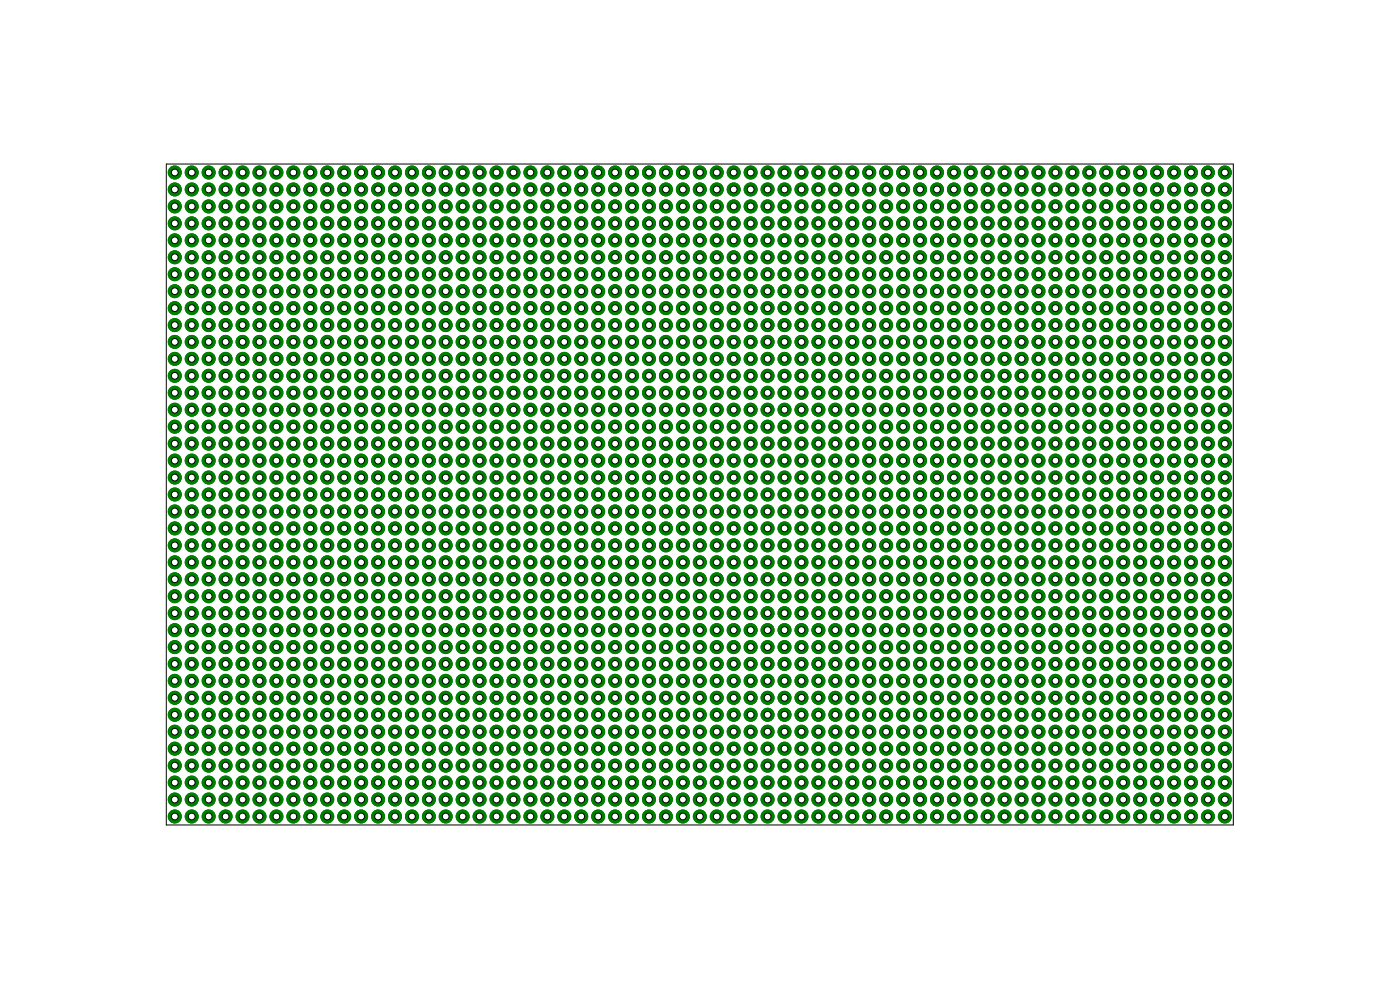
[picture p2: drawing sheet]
<svg xmlns="http://www.w3.org/2000/svg" width="210mm" height="148mm" viewBox="0 0 210 148" stroke-linecap="round" stroke-linejoin="round" font-family="sans-serif">
<circle cx="26.2" cy="41.1" r=".97" fill="#008000"/>
<circle cx="26.2" cy="41.1" r=".97" fill="none" stroke="#008000" stroke-width=".15"/>
<circle cx="26.2" cy="41.1" r=".51" fill="#fff"/>
<circle cx="26.2" cy="41.1" r=".51" fill="none" stroke="#000" stroke-width=".15"/>
<circle cx="26.2" cy="43.6" r=".97" fill="#008000"/>
<circle cx="26.2" cy="43.6" r=".97" fill="none" stroke="#008000" stroke-width=".15"/>
<circle cx="26.2" cy="43.6" r=".51" fill="#fff"/>
<circle cx="26.2" cy="43.6" r=".51" fill="none" stroke="#000" stroke-width=".15"/>
<circle cx="26.2" cy="46.2" r=".97" fill="#008000"/>
<circle cx="26.2" cy="46.2" r=".97" fill="none" stroke="#008000" stroke-width=".15"/>
<circle cx="26.2" cy="46.2" r=".51" fill="#fff"/>
<circle cx="26.2" cy="46.2" r=".51" fill="none" stroke="#000" stroke-width=".15"/>
<circle cx="28.7" cy="41.1" r=".97" fill="#008000"/>
<circle cx="28.7" cy="41.1" r=".97" fill="none" stroke="#008000" stroke-width=".15"/>
<circle cx="28.7" cy="41.1" r=".51" fill="#fff"/>
<circle cx="28.7" cy="41.1" r=".51" fill="none" stroke="#000" stroke-width=".15"/>
<circle cx="28.7" cy="43.6" r=".97" fill="#008000"/>
<circle cx="28.7" cy="43.6" r=".97" fill="none" stroke="#008000" stroke-width=".15"/>
<circle cx="28.7" cy="43.6" r=".51" fill="#fff"/>
<circle cx="28.7" cy="43.6" r=".51" fill="none" stroke="#000" stroke-width=".15"/>
<circle cx="28.7" cy="46.2" r=".97" fill="#008000"/>
<circle cx="28.7" cy="46.2" r=".97" fill="none" stroke="#008000" stroke-width=".15"/>
<circle cx="28.7" cy="46.2" r=".51" fill="#fff"/>
<circle cx="28.7" cy="46.2" r=".51" fill="none" stroke="#000" stroke-width=".15"/>
<circle cx="31.3" cy="41.1" r=".97" fill="#008000"/>
<circle cx="31.3" cy="41.1" r=".97" fill="none" stroke="#008000" stroke-width=".15"/>
<circle cx="31.3" cy="41.1" r=".51" fill="#fff"/>
<circle cx="31.3" cy="41.1" r=".51" fill="none" stroke="#000" stroke-width=".15"/>
<circle cx="31.3" cy="43.6" r=".97" fill="#008000"/>
<circle cx="31.3" cy="43.6" r=".97" fill="none" stroke="#008000" stroke-width=".15"/>
<circle cx="31.3" cy="43.6" r=".51" fill="#fff"/>
<circle cx="31.3" cy="43.6" r=".51" fill="none" stroke="#000" stroke-width=".15"/>
<circle cx="31.3" cy="46.2" r=".97" fill="#008000"/>
<circle cx="31.3" cy="46.2" r=".97" fill="none" stroke="#008000" stroke-width=".15"/>
<circle cx="31.3" cy="46.2" r=".51" fill="#fff"/>
<circle cx="31.3" cy="46.2" r=".51" fill="none" stroke="#000" stroke-width=".15"/>
<circle cx="26.2" cy="53.8" r=".97" fill="#008000"/>
<circle cx="26.2" cy="53.8" r=".97" fill="none" stroke="#008000" stroke-width=".15"/>
<circle cx="26.2" cy="53.8" r=".51" fill="#fff"/>
<circle cx="26.2" cy="53.8" r=".51" fill="none" stroke="#000" stroke-width=".15"/>
<circle cx="26.2" cy="51.2" r=".97" fill="#008000"/>
<circle cx="26.2" cy="51.2" r=".97" fill="none" stroke="#008000" stroke-width=".15"/>
<circle cx="26.2" cy="51.2" r=".51" fill="#fff"/>
<circle cx="26.2" cy="51.2" r=".51" fill="none" stroke="#000" stroke-width=".15"/>
<circle cx="26.2" cy="48.7" r=".97" fill="#008000"/>
<circle cx="26.2" cy="48.7" r=".97" fill="none" stroke="#008000" stroke-width=".15"/>
<circle cx="26.2" cy="48.7" r=".51" fill="#fff"/>
<circle cx="26.2" cy="48.7" r=".51" fill="none" stroke="#000" stroke-width=".15"/>
<circle cx="26.2" cy="56.3" r=".97" fill="#008000"/>
<circle cx="26.2" cy="56.3" r=".97" fill="none" stroke="#008000" stroke-width=".15"/>
<circle cx="26.2" cy="56.3" r=".51" fill="#fff"/>
<circle cx="26.2" cy="56.3" r=".51" fill="none" stroke="#000" stroke-width=".15"/>
<circle cx="26.2" cy="58.8" r=".97" fill="#008000"/>
<circle cx="26.2" cy="58.8" r=".97" fill="none" stroke="#008000" stroke-width=".15"/>
<circle cx="26.2" cy="58.8" r=".51" fill="#fff"/>
<circle cx="26.2" cy="58.8" r=".51" fill="none" stroke="#000" stroke-width=".15"/>
<circle cx="26.2" cy="61.4" r=".97" fill="#008000"/>
<circle cx="26.2" cy="61.4" r=".97" fill="none" stroke="#008000" stroke-width=".15"/>
<circle cx="26.2" cy="61.4" r=".51" fill="#fff"/>
<circle cx="26.2" cy="61.4" r=".51" fill="none" stroke="#000" stroke-width=".15"/>
<circle cx="26.2" cy="63.9" r=".97" fill="#008000"/>
<circle cx="26.2" cy="63.9" r=".97" fill="none" stroke="#008000" stroke-width=".15"/>
<circle cx="26.2" cy="63.9" r=".51" fill="#fff"/>
<circle cx="26.2" cy="63.9" r=".51" fill="none" stroke="#000" stroke-width=".15"/>
<circle cx="26.2" cy="66.5" r=".97" fill="#008000"/>
<circle cx="26.2" cy="66.5" r=".97" fill="none" stroke="#008000" stroke-width=".15"/>
<circle cx="26.2" cy="66.5" r=".51" fill="#fff"/>
<circle cx="26.2" cy="66.5" r=".51" fill="none" stroke="#000" stroke-width=".15"/>
<circle cx="26.2" cy="69" r=".97" fill="#008000"/>
<circle cx="26.2" cy="69" r=".97" fill="none" stroke="#008000" stroke-width=".15"/>
<circle cx="26.2" cy="69" r=".51" fill="#fff"/>
<circle cx="26.2" cy="69" r=".51" fill="none" stroke="#000" stroke-width=".15"/>
<circle cx="26.2" cy="71.5" r=".97" fill="#008000"/>
<circle cx="26.2" cy="71.5" r=".97" fill="none" stroke="#008000" stroke-width=".15"/>
<circle cx="26.2" cy="71.5" r=".51" fill="#fff"/>
<circle cx="26.2" cy="71.5" r=".51" fill="none" stroke="#000" stroke-width=".15"/>
<circle cx="26.2" cy="74.1" r=".97" fill="#008000"/>
<circle cx="26.2" cy="74.1" r=".97" fill="none" stroke="#008000" stroke-width=".15"/>
<circle cx="26.2" cy="74.1" r=".51" fill="#fff"/>
<circle cx="26.2" cy="74.1" r=".51" fill="none" stroke="#000" stroke-width=".15"/>
<circle cx="26.2" cy="76.6" r=".97" fill="#008000"/>
<circle cx="26.2" cy="76.6" r=".97" fill="none" stroke="#008000" stroke-width=".15"/>
<circle cx="26.2" cy="76.6" r=".51" fill="#fff"/>
<circle cx="26.2" cy="76.6" r=".51" fill="none" stroke="#000" stroke-width=".15"/>
<circle cx="28.7" cy="53.8" r=".97" fill="#008000"/>
<circle cx="28.7" cy="53.8" r=".97" fill="none" stroke="#008000" stroke-width=".15"/>
<circle cx="28.7" cy="53.8" r=".51" fill="#fff"/>
<circle cx="28.7" cy="53.8" r=".51" fill="none" stroke="#000" stroke-width=".15"/>
<circle cx="28.7" cy="51.2" r=".97" fill="#008000"/>
<circle cx="28.7" cy="51.2" r=".97" fill="none" stroke="#008000" stroke-width=".15"/>
<circle cx="28.7" cy="51.2" r=".51" fill="#fff"/>
<circle cx="28.7" cy="51.2" r=".51" fill="none" stroke="#000" stroke-width=".15"/>
<circle cx="28.7" cy="48.7" r=".97" fill="#008000"/>
<circle cx="28.7" cy="48.7" r=".97" fill="none" stroke="#008000" stroke-width=".15"/>
<circle cx="28.7" cy="48.7" r=".51" fill="#fff"/>
<circle cx="28.7" cy="48.7" r=".51" fill="none" stroke="#000" stroke-width=".15"/>
<circle cx="28.7" cy="56.3" r=".97" fill="#008000"/>
<circle cx="28.7" cy="56.3" r=".97" fill="none" stroke="#008000" stroke-width=".15"/>
<circle cx="28.7" cy="56.3" r=".51" fill="#fff"/>
<circle cx="28.7" cy="56.3" r=".51" fill="none" stroke="#000" stroke-width=".15"/>
<circle cx="28.7" cy="58.8" r=".97" fill="#008000"/>
<circle cx="28.7" cy="58.8" r=".97" fill="none" stroke="#008000" stroke-width=".15"/>
<circle cx="28.7" cy="58.8" r=".51" fill="#fff"/>
<circle cx="28.7" cy="58.8" r=".51" fill="none" stroke="#000" stroke-width=".15"/>
<circle cx="28.7" cy="61.4" r=".97" fill="#008000"/>
<circle cx="28.7" cy="61.4" r=".97" fill="none" stroke="#008000" stroke-width=".15"/>
<circle cx="28.7" cy="61.4" r=".51" fill="#fff"/>
<circle cx="28.7" cy="61.4" r=".51" fill="none" stroke="#000" stroke-width=".15"/>
<circle cx="28.7" cy="63.9" r=".97" fill="#008000"/>
<circle cx="28.7" cy="63.9" r=".97" fill="none" stroke="#008000" stroke-width=".15"/>
<circle cx="28.7" cy="63.9" r=".51" fill="#fff"/>
<circle cx="28.7" cy="63.9" r=".51" fill="none" stroke="#000" stroke-width=".15"/>
<circle cx="28.7" cy="66.5" r=".97" fill="#008000"/>
<circle cx="28.7" cy="66.5" r=".97" fill="none" stroke="#008000" stroke-width=".15"/>
<circle cx="28.7" cy="66.5" r=".51" fill="#fff"/>
<circle cx="28.7" cy="66.5" r=".51" fill="none" stroke="#000" stroke-width=".15"/>
<circle cx="28.7" cy="69" r=".97" fill="#008000"/>
<circle cx="28.7" cy="69" r=".97" fill="none" stroke="#008000" stroke-width=".15"/>
<circle cx="28.7" cy="69" r=".51" fill="#fff"/>
<circle cx="28.7" cy="69" r=".51" fill="none" stroke="#000" stroke-width=".15"/>
<circle cx="28.7" cy="71.5" r=".97" fill="#008000"/>
<circle cx="28.7" cy="71.5" r=".97" fill="none" stroke="#008000" stroke-width=".15"/>
<circle cx="28.7" cy="71.5" r=".51" fill="#fff"/>
<circle cx="28.7" cy="71.5" r=".51" fill="none" stroke="#000" stroke-width=".15"/>
<circle cx="28.7" cy="74.1" r=".97" fill="#008000"/>
<circle cx="28.7" cy="74.1" r=".97" fill="none" stroke="#008000" stroke-width=".15"/>
<circle cx="28.7" cy="74.1" r=".51" fill="#fff"/>
<circle cx="28.7" cy="74.1" r=".51" fill="none" stroke="#000" stroke-width=".15"/>
<circle cx="28.7" cy="76.6" r=".97" fill="#008000"/>
<circle cx="28.7" cy="76.6" r=".97" fill="none" stroke="#008000" stroke-width=".15"/>
<circle cx="28.7" cy="76.6" r=".51" fill="#fff"/>
<circle cx="28.7" cy="76.6" r=".51" fill="none" stroke="#000" stroke-width=".15"/>
<circle cx="31.3" cy="53.8" r=".97" fill="#008000"/>
<circle cx="31.3" cy="53.8" r=".97" fill="none" stroke="#008000" stroke-width=".15"/>
<circle cx="31.3" cy="53.8" r=".51" fill="#fff"/>
<circle cx="31.3" cy="53.8" r=".51" fill="none" stroke="#000" stroke-width=".15"/>
<circle cx="31.3" cy="51.2" r=".97" fill="#008000"/>
<circle cx="31.3" cy="51.2" r=".97" fill="none" stroke="#008000" stroke-width=".15"/>
<circle cx="31.3" cy="51.2" r=".51" fill="#fff"/>
<circle cx="31.3" cy="51.2" r=".51" fill="none" stroke="#000" stroke-width=".15"/>
<circle cx="31.3" cy="48.7" r=".97" fill="#008000"/>
<circle cx="31.3" cy="48.7" r=".97" fill="none" stroke="#008000" stroke-width=".15"/>
<circle cx="31.3" cy="48.7" r=".51" fill="#fff"/>
<circle cx="31.3" cy="48.7" r=".51" fill="none" stroke="#000" stroke-width=".15"/>
<circle cx="31.3" cy="56.3" r=".97" fill="#008000"/>
<circle cx="31.3" cy="56.3" r=".97" fill="none" stroke="#008000" stroke-width=".15"/>
<circle cx="31.3" cy="56.3" r=".51" fill="#fff"/>
<circle cx="31.3" cy="56.3" r=".51" fill="none" stroke="#000" stroke-width=".15"/>
<circle cx="31.3" cy="58.8" r=".97" fill="#008000"/>
<circle cx="31.3" cy="58.8" r=".97" fill="none" stroke="#008000" stroke-width=".15"/>
<circle cx="31.3" cy="58.8" r=".51" fill="#fff"/>
<circle cx="31.3" cy="58.8" r=".51" fill="none" stroke="#000" stroke-width=".15"/>
<circle cx="31.3" cy="61.4" r=".97" fill="#008000"/>
<circle cx="31.3" cy="61.4" r=".97" fill="none" stroke="#008000" stroke-width=".15"/>
<circle cx="31.3" cy="61.4" r=".51" fill="#fff"/>
<circle cx="31.3" cy="61.4" r=".51" fill="none" stroke="#000" stroke-width=".15"/>
<circle cx="31.3" cy="63.9" r=".97" fill="#008000"/>
<circle cx="31.3" cy="63.9" r=".97" fill="none" stroke="#008000" stroke-width=".15"/>
<circle cx="31.3" cy="63.9" r=".51" fill="#fff"/>
<circle cx="31.3" cy="63.9" r=".51" fill="none" stroke="#000" stroke-width=".15"/>
<circle cx="31.3" cy="66.5" r=".97" fill="#008000"/>
<circle cx="31.3" cy="66.5" r=".97" fill="none" stroke="#008000" stroke-width=".15"/>
<circle cx="31.3" cy="66.5" r=".51" fill="#fff"/>
<circle cx="31.3" cy="66.5" r=".51" fill="none" stroke="#000" stroke-width=".15"/>
<circle cx="31.3" cy="69" r=".97" fill="#008000"/>
<circle cx="31.3" cy="69" r=".97" fill="none" stroke="#008000" stroke-width=".15"/>
<circle cx="31.3" cy="69" r=".51" fill="#fff"/>
<circle cx="31.3" cy="69" r=".51" fill="none" stroke="#000" stroke-width=".15"/>
<circle cx="31.3" cy="71.5" r=".97" fill="#008000"/>
<circle cx="31.3" cy="71.5" r=".97" fill="none" stroke="#008000" stroke-width=".15"/>
<circle cx="31.3" cy="71.5" r=".51" fill="#fff"/>
<circle cx="31.3" cy="71.5" r=".51" fill="none" stroke="#000" stroke-width=".15"/>
<circle cx="31.3" cy="74.1" r=".97" fill="#008000"/>
<circle cx="31.3" cy="74.1" r=".97" fill="none" stroke="#008000" stroke-width=".15"/>
<circle cx="31.3" cy="74.1" r=".51" fill="#fff"/>
<circle cx="31.3" cy="74.1" r=".51" fill="none" stroke="#000" stroke-width=".15"/>
<circle cx="31.3" cy="76.6" r=".97" fill="#008000"/>
<circle cx="31.3" cy="76.6" r=".97" fill="none" stroke="#008000" stroke-width=".15"/>
<circle cx="31.3" cy="76.6" r=".51" fill="#fff"/>
<circle cx="31.3" cy="76.6" r=".51" fill="none" stroke="#000" stroke-width=".15"/>
<circle cx="33.8" cy="41.1" r=".97" fill="#008000"/>
<circle cx="33.8" cy="41.1" r=".97" fill="none" stroke="#008000" stroke-width=".15"/>
<circle cx="33.8" cy="41.1" r=".51" fill="#fff"/>
<circle cx="33.8" cy="41.1" r=".51" fill="none" stroke="#000" stroke-width=".15"/>
<circle cx="33.8" cy="43.6" r=".97" fill="#008000"/>
<circle cx="33.8" cy="43.6" r=".97" fill="none" stroke="#008000" stroke-width=".15"/>
<circle cx="33.8" cy="43.6" r=".51" fill="#fff"/>
<circle cx="33.8" cy="43.6" r=".51" fill="none" stroke="#000" stroke-width=".15"/>
<circle cx="33.8" cy="46.2" r=".97" fill="#008000"/>
<circle cx="33.8" cy="46.2" r=".97" fill="none" stroke="#008000" stroke-width=".15"/>
<circle cx="33.8" cy="46.2" r=".51" fill="#fff"/>
<circle cx="33.8" cy="46.2" r=".51" fill="none" stroke="#000" stroke-width=".15"/>
<circle cx="33.8" cy="53.8" r=".97" fill="#008000"/>
<circle cx="33.8" cy="53.8" r=".97" fill="none" stroke="#008000" stroke-width=".15"/>
<circle cx="33.8" cy="53.8" r=".51" fill="#fff"/>
<circle cx="33.8" cy="53.8" r=".51" fill="none" stroke="#000" stroke-width=".15"/>
<circle cx="33.8" cy="51.2" r=".97" fill="#008000"/>
<circle cx="33.8" cy="51.2" r=".97" fill="none" stroke="#008000" stroke-width=".15"/>
<circle cx="33.8" cy="51.2" r=".51" fill="#fff"/>
<circle cx="33.8" cy="51.2" r=".51" fill="none" stroke="#000" stroke-width=".15"/>
<circle cx="33.8" cy="48.7" r=".97" fill="#008000"/>
<circle cx="33.8" cy="48.7" r=".97" fill="none" stroke="#008000" stroke-width=".15"/>
<circle cx="33.8" cy="48.7" r=".51" fill="#fff"/>
<circle cx="33.8" cy="48.7" r=".51" fill="none" stroke="#000" stroke-width=".15"/>
<circle cx="33.8" cy="56.3" r=".97" fill="#008000"/>
<circle cx="33.8" cy="56.3" r=".97" fill="none" stroke="#008000" stroke-width=".15"/>
<circle cx="33.8" cy="56.3" r=".51" fill="#fff"/>
<circle cx="33.8" cy="56.3" r=".51" fill="none" stroke="#000" stroke-width=".15"/>
<circle cx="33.8" cy="58.8" r=".97" fill="#008000"/>
<circle cx="33.8" cy="58.8" r=".97" fill="none" stroke="#008000" stroke-width=".15"/>
<circle cx="33.8" cy="58.8" r=".51" fill="#fff"/>
<circle cx="33.8" cy="58.8" r=".51" fill="none" stroke="#000" stroke-width=".15"/>
<circle cx="33.8" cy="61.4" r=".97" fill="#008000"/>
<circle cx="33.8" cy="61.4" r=".97" fill="none" stroke="#008000" stroke-width=".15"/>
<circle cx="33.8" cy="61.4" r=".51" fill="#fff"/>
<circle cx="33.8" cy="61.4" r=".51" fill="none" stroke="#000" stroke-width=".15"/>
<circle cx="33.8" cy="63.9" r=".97" fill="#008000"/>
<circle cx="33.8" cy="63.9" r=".97" fill="none" stroke="#008000" stroke-width=".15"/>
<circle cx="33.8" cy="63.9" r=".51" fill="#fff"/>
<circle cx="33.8" cy="63.9" r=".51" fill="none" stroke="#000" stroke-width=".15"/>
<circle cx="33.8" cy="66.5" r=".97" fill="#008000"/>
<circle cx="33.8" cy="66.5" r=".97" fill="none" stroke="#008000" stroke-width=".15"/>
<circle cx="33.8" cy="66.5" r=".51" fill="#fff"/>
<circle cx="33.8" cy="66.5" r=".51" fill="none" stroke="#000" stroke-width=".15"/>
<circle cx="33.8" cy="69" r=".97" fill="#008000"/>
<circle cx="33.8" cy="69" r=".97" fill="none" stroke="#008000" stroke-width=".15"/>
<circle cx="33.8" cy="69" r=".51" fill="#fff"/>
<circle cx="33.8" cy="69" r=".51" fill="none" stroke="#000" stroke-width=".15"/>
<circle cx="33.8" cy="71.5" r=".97" fill="#008000"/>
<circle cx="33.8" cy="71.5" r=".97" fill="none" stroke="#008000" stroke-width=".15"/>
<circle cx="33.8" cy="71.5" r=".51" fill="#fff"/>
<circle cx="33.8" cy="71.5" r=".51" fill="none" stroke="#000" stroke-width=".15"/>
<circle cx="33.8" cy="74.1" r=".97" fill="#008000"/>
<circle cx="33.8" cy="74.1" r=".97" fill="none" stroke="#008000" stroke-width=".15"/>
<circle cx="33.8" cy="74.1" r=".51" fill="#fff"/>
<circle cx="33.8" cy="74.1" r=".51" fill="none" stroke="#000" stroke-width=".15"/>
<circle cx="33.8" cy="76.6" r=".97" fill="#008000"/>
<circle cx="33.8" cy="76.6" r=".97" fill="none" stroke="#008000" stroke-width=".15"/>
<circle cx="33.8" cy="76.6" r=".51" fill="#fff"/>
<circle cx="33.8" cy="76.6" r=".51" fill="none" stroke="#000" stroke-width=".15"/>
<circle cx="36.4" cy="41.1" r=".97" fill="#008000"/>
<circle cx="36.4" cy="41.1" r=".97" fill="none" stroke="#008000" stroke-width=".15"/>
<circle cx="36.4" cy="41.1" r=".51" fill="#fff"/>
<circle cx="36.4" cy="41.1" r=".51" fill="none" stroke="#000" stroke-width=".15"/>
<circle cx="36.4" cy="43.6" r=".97" fill="#008000"/>
<circle cx="36.4" cy="43.6" r=".97" fill="none" stroke="#008000" stroke-width=".15"/>
<circle cx="36.4" cy="43.6" r=".51" fill="#fff"/>
<circle cx="36.4" cy="43.6" r=".51" fill="none" stroke="#000" stroke-width=".15"/>
<circle cx="36.4" cy="46.2" r=".97" fill="#008000"/>
<circle cx="36.4" cy="46.2" r=".97" fill="none" stroke="#008000" stroke-width=".15"/>
<circle cx="36.4" cy="46.2" r=".51" fill="#fff"/>
<circle cx="36.4" cy="46.2" r=".51" fill="none" stroke="#000" stroke-width=".15"/>
<circle cx="36.4" cy="53.8" r=".97" fill="#008000"/>
<circle cx="36.4" cy="53.8" r=".97" fill="none" stroke="#008000" stroke-width=".15"/>
<circle cx="36.4" cy="53.8" r=".51" fill="#fff"/>
<circle cx="36.4" cy="53.8" r=".51" fill="none" stroke="#000" stroke-width=".15"/>
<circle cx="36.4" cy="51.2" r=".97" fill="#008000"/>
<circle cx="36.4" cy="51.2" r=".97" fill="none" stroke="#008000" stroke-width=".15"/>
<circle cx="36.4" cy="51.2" r=".51" fill="#fff"/>
<circle cx="36.4" cy="51.2" r=".51" fill="none" stroke="#000" stroke-width=".15"/>
<circle cx="36.4" cy="48.7" r=".97" fill="#008000"/>
<circle cx="36.4" cy="48.7" r=".97" fill="none" stroke="#008000" stroke-width=".15"/>
<circle cx="36.4" cy="48.7" r=".51" fill="#fff"/>
<circle cx="36.4" cy="48.7" r=".51" fill="none" stroke="#000" stroke-width=".15"/>
<circle cx="36.4" cy="56.3" r=".97" fill="#008000"/>
<circle cx="36.4" cy="56.3" r=".97" fill="none" stroke="#008000" stroke-width=".15"/>
<circle cx="36.4" cy="56.3" r=".51" fill="#fff"/>
<circle cx="36.4" cy="56.3" r=".51" fill="none" stroke="#000" stroke-width=".15"/>
<circle cx="36.4" cy="58.8" r=".97" fill="#008000"/>
<circle cx="36.4" cy="58.8" r=".97" fill="none" stroke="#008000" stroke-width=".15"/>
<circle cx="36.4" cy="58.8" r=".51" fill="#fff"/>
<circle cx="36.4" cy="58.8" r=".51" fill="none" stroke="#000" stroke-width=".15"/>
<circle cx="36.4" cy="61.4" r=".97" fill="#008000"/>
<circle cx="36.4" cy="61.4" r=".97" fill="none" stroke="#008000" stroke-width=".15"/>
<circle cx="36.4" cy="61.4" r=".51" fill="#fff"/>
<circle cx="36.4" cy="61.4" r=".51" fill="none" stroke="#000" stroke-width=".15"/>
<circle cx="36.4" cy="63.9" r=".97" fill="#008000"/>
<circle cx="36.4" cy="63.9" r=".97" fill="none" stroke="#008000" stroke-width=".15"/>
<circle cx="36.4" cy="63.9" r=".51" fill="#fff"/>
<circle cx="36.4" cy="63.9" r=".51" fill="none" stroke="#000" stroke-width=".15"/>
<circle cx="36.4" cy="66.5" r=".97" fill="#008000"/>
<circle cx="36.4" cy="66.5" r=".97" fill="none" stroke="#008000" stroke-width=".15"/>
<circle cx="36.4" cy="66.5" r=".51" fill="#fff"/>
<circle cx="36.4" cy="66.5" r=".51" fill="none" stroke="#000" stroke-width=".15"/>
<circle cx="36.4" cy="69" r=".97" fill="#008000"/>
<circle cx="36.4" cy="69" r=".97" fill="none" stroke="#008000" stroke-width=".15"/>
<circle cx="36.4" cy="69" r=".51" fill="#fff"/>
<circle cx="36.4" cy="69" r=".51" fill="none" stroke="#000" stroke-width=".15"/>
<circle cx="36.4" cy="71.5" r=".97" fill="#008000"/>
<circle cx="36.4" cy="71.5" r=".97" fill="none" stroke="#008000" stroke-width=".15"/>
<circle cx="36.4" cy="71.5" r=".51" fill="#fff"/>
<circle cx="36.4" cy="71.5" r=".51" fill="none" stroke="#000" stroke-width=".15"/>
<circle cx="36.4" cy="74.1" r=".97" fill="#008000"/>
<circle cx="36.4" cy="74.1" r=".97" fill="none" stroke="#008000" stroke-width=".15"/>
<circle cx="36.4" cy="74.1" r=".51" fill="#fff"/>
<circle cx="36.4" cy="74.1" r=".51" fill="none" stroke="#000" stroke-width=".15"/>
<circle cx="36.4" cy="76.6" r=".97" fill="#008000"/>
<circle cx="36.4" cy="76.6" r=".97" fill="none" stroke="#008000" stroke-width=".15"/>
<circle cx="36.4" cy="76.6" r=".51" fill="#fff"/>
<circle cx="36.4" cy="76.6" r=".51" fill="none" stroke="#000" stroke-width=".15"/>
<circle cx="38.9" cy="41.1" r=".97" fill="#008000"/>
<circle cx="38.9" cy="41.1" r=".97" fill="none" stroke="#008000" stroke-width=".15"/>
<circle cx="38.9" cy="41.1" r=".51" fill="#fff"/>
<circle cx="38.9" cy="41.1" r=".51" fill="none" stroke="#000" stroke-width=".15"/>
<circle cx="38.9" cy="43.6" r=".97" fill="#008000"/>
<circle cx="38.9" cy="43.6" r=".97" fill="none" stroke="#008000" stroke-width=".15"/>
<circle cx="38.9" cy="43.6" r=".51" fill="#fff"/>
<circle cx="38.9" cy="43.6" r=".51" fill="none" stroke="#000" stroke-width=".15"/>
<circle cx="38.9" cy="46.2" r=".97" fill="#008000"/>
<circle cx="38.9" cy="46.2" r=".97" fill="none" stroke="#008000" stroke-width=".15"/>
<circle cx="38.9" cy="46.2" r=".51" fill="#fff"/>
<circle cx="38.9" cy="46.2" r=".51" fill="none" stroke="#000" stroke-width=".15"/>
<circle cx="41.4" cy="41.1" r=".97" fill="#008000"/>
<circle cx="41.4" cy="41.1" r=".97" fill="none" stroke="#008000" stroke-width=".15"/>
<circle cx="41.4" cy="41.1" r=".51" fill="#fff"/>
<circle cx="41.4" cy="41.1" r=".51" fill="none" stroke="#000" stroke-width=".15"/>
<circle cx="41.4" cy="43.6" r=".97" fill="#008000"/>
<circle cx="41.4" cy="43.6" r=".97" fill="none" stroke="#008000" stroke-width=".15"/>
<circle cx="41.4" cy="43.6" r=".51" fill="#fff"/>
<circle cx="41.4" cy="43.6" r=".51" fill="none" stroke="#000" stroke-width=".15"/>
<circle cx="41.4" cy="46.2" r=".97" fill="#008000"/>
<circle cx="41.4" cy="46.2" r=".97" fill="none" stroke="#008000" stroke-width=".15"/>
<circle cx="41.4" cy="46.2" r=".51" fill="#fff"/>
<circle cx="41.4" cy="46.2" r=".51" fill="none" stroke="#000" stroke-width=".15"/>
<circle cx="44" cy="41.1" r=".97" fill="#008000"/>
<circle cx="44" cy="41.1" r=".97" fill="none" stroke="#008000" stroke-width=".15"/>
<circle cx="44" cy="41.1" r=".51" fill="#fff"/>
<circle cx="44" cy="41.1" r=".51" fill="none" stroke="#000" stroke-width=".15"/>
<circle cx="44" cy="43.6" r=".97" fill="#008000"/>
<circle cx="44" cy="43.6" r=".97" fill="none" stroke="#008000" stroke-width=".15"/>
<circle cx="44" cy="43.6" r=".51" fill="#fff"/>
<circle cx="44" cy="43.6" r=".51" fill="none" stroke="#000" stroke-width=".15"/>
<circle cx="44" cy="46.2" r=".97" fill="#008000"/>
<circle cx="44" cy="46.2" r=".97" fill="none" stroke="#008000" stroke-width=".15"/>
<circle cx="44" cy="46.2" r=".51" fill="#fff"/>
<circle cx="44" cy="46.2" r=".51" fill="none" stroke="#000" stroke-width=".15"/>
<circle cx="38.9" cy="53.8" r=".97" fill="#008000"/>
<circle cx="38.9" cy="53.8" r=".97" fill="none" stroke="#008000" stroke-width=".15"/>
<circle cx="38.9" cy="53.8" r=".51" fill="#fff"/>
<circle cx="38.9" cy="53.8" r=".51" fill="none" stroke="#000" stroke-width=".15"/>
<circle cx="38.9" cy="51.2" r=".97" fill="#008000"/>
<circle cx="38.9" cy="51.2" r=".97" fill="none" stroke="#008000" stroke-width=".15"/>
<circle cx="38.9" cy="51.2" r=".51" fill="#fff"/>
<circle cx="38.9" cy="51.2" r=".51" fill="none" stroke="#000" stroke-width=".15"/>
<circle cx="38.9" cy="48.7" r=".97" fill="#008000"/>
<circle cx="38.9" cy="48.7" r=".97" fill="none" stroke="#008000" stroke-width=".15"/>
<circle cx="38.9" cy="48.7" r=".51" fill="#fff"/>
<circle cx="38.9" cy="48.7" r=".51" fill="none" stroke="#000" stroke-width=".15"/>
<circle cx="38.9" cy="56.3" r=".97" fill="#008000"/>
<circle cx="38.9" cy="56.3" r=".97" fill="none" stroke="#008000" stroke-width=".15"/>
<circle cx="38.9" cy="56.3" r=".51" fill="#fff"/>
<circle cx="38.9" cy="56.3" r=".51" fill="none" stroke="#000" stroke-width=".15"/>
<circle cx="38.9" cy="58.8" r=".97" fill="#008000"/>
<circle cx="38.9" cy="58.8" r=".97" fill="none" stroke="#008000" stroke-width=".15"/>
<circle cx="38.9" cy="58.8" r=".51" fill="#fff"/>
<circle cx="38.9" cy="58.8" r=".51" fill="none" stroke="#000" stroke-width=".15"/>
<circle cx="38.9" cy="61.4" r=".97" fill="#008000"/>
<circle cx="38.9" cy="61.4" r=".97" fill="none" stroke="#008000" stroke-width=".15"/>
<circle cx="38.9" cy="61.4" r=".51" fill="#fff"/>
<circle cx="38.9" cy="61.4" r=".51" fill="none" stroke="#000" stroke-width=".15"/>
<circle cx="38.9" cy="63.9" r=".97" fill="#008000"/>
<circle cx="38.9" cy="63.9" r=".97" fill="none" stroke="#008000" stroke-width=".15"/>
<circle cx="38.9" cy="63.9" r=".51" fill="#fff"/>
<circle cx="38.9" cy="63.9" r=".51" fill="none" stroke="#000" stroke-width=".15"/>
<circle cx="38.9" cy="66.5" r=".97" fill="#008000"/>
<circle cx="38.9" cy="66.5" r=".97" fill="none" stroke="#008000" stroke-width=".15"/>
<circle cx="38.9" cy="66.5" r=".51" fill="#fff"/>
<circle cx="38.9" cy="66.5" r=".51" fill="none" stroke="#000" stroke-width=".15"/>
<circle cx="38.9" cy="69" r=".97" fill="#008000"/>
<circle cx="38.9" cy="69" r=".97" fill="none" stroke="#008000" stroke-width=".15"/>
<circle cx="38.9" cy="69" r=".51" fill="#fff"/>
<circle cx="38.9" cy="69" r=".51" fill="none" stroke="#000" stroke-width=".15"/>
<circle cx="38.9" cy="71.5" r=".97" fill="#008000"/>
<circle cx="38.9" cy="71.5" r=".97" fill="none" stroke="#008000" stroke-width=".15"/>
<circle cx="38.9" cy="71.5" r=".51" fill="#fff"/>
<circle cx="38.9" cy="71.5" r=".51" fill="none" stroke="#000" stroke-width=".15"/>
<circle cx="38.9" cy="74.1" r=".97" fill="#008000"/>
<circle cx="38.9" cy="74.1" r=".97" fill="none" stroke="#008000" stroke-width=".15"/>
<circle cx="38.9" cy="74.1" r=".51" fill="#fff"/>
<circle cx="38.9" cy="74.1" r=".51" fill="none" stroke="#000" stroke-width=".15"/>
<circle cx="38.9" cy="76.6" r=".97" fill="#008000"/>
<circle cx="38.9" cy="76.6" r=".97" fill="none" stroke="#008000" stroke-width=".15"/>
<circle cx="38.9" cy="76.6" r=".51" fill="#fff"/>
<circle cx="38.9" cy="76.6" r=".51" fill="none" stroke="#000" stroke-width=".15"/>
<circle cx="41.4" cy="53.8" r=".97" fill="#008000"/>
<circle cx="41.4" cy="53.8" r=".97" fill="none" stroke="#008000" stroke-width=".15"/>
<circle cx="41.4" cy="53.8" r=".51" fill="#fff"/>
<circle cx="41.4" cy="53.8" r=".51" fill="none" stroke="#000" stroke-width=".15"/>
<circle cx="41.4" cy="51.2" r=".97" fill="#008000"/>
<circle cx="41.4" cy="51.2" r=".97" fill="none" stroke="#008000" stroke-width=".15"/>
<circle cx="41.4" cy="51.2" r=".51" fill="#fff"/>
<circle cx="41.4" cy="51.2" r=".51" fill="none" stroke="#000" stroke-width=".15"/>
<circle cx="41.4" cy="48.7" r=".97" fill="#008000"/>
<circle cx="41.4" cy="48.7" r=".97" fill="none" stroke="#008000" stroke-width=".15"/>
<circle cx="41.4" cy="48.7" r=".51" fill="#fff"/>
<circle cx="41.4" cy="48.7" r=".51" fill="none" stroke="#000" stroke-width=".15"/>
<circle cx="41.4" cy="56.3" r=".97" fill="#008000"/>
<circle cx="41.4" cy="56.3" r=".97" fill="none" stroke="#008000" stroke-width=".15"/>
<circle cx="41.4" cy="56.3" r=".51" fill="#fff"/>
<circle cx="41.4" cy="56.3" r=".51" fill="none" stroke="#000" stroke-width=".15"/>
<circle cx="41.4" cy="58.8" r=".97" fill="#008000"/>
<circle cx="41.4" cy="58.8" r=".97" fill="none" stroke="#008000" stroke-width=".15"/>
<circle cx="41.4" cy="58.8" r=".51" fill="#fff"/>
<circle cx="41.4" cy="58.8" r=".51" fill="none" stroke="#000" stroke-width=".15"/>
<circle cx="41.4" cy="61.4" r=".97" fill="#008000"/>
<circle cx="41.4" cy="61.4" r=".97" fill="none" stroke="#008000" stroke-width=".15"/>
<circle cx="41.4" cy="61.4" r=".51" fill="#fff"/>
<circle cx="41.4" cy="61.4" r=".51" fill="none" stroke="#000" stroke-width=".15"/>
<circle cx="41.4" cy="63.9" r=".97" fill="#008000"/>
<circle cx="41.4" cy="63.9" r=".97" fill="none" stroke="#008000" stroke-width=".15"/>
<circle cx="41.4" cy="63.9" r=".51" fill="#fff"/>
<circle cx="41.4" cy="63.9" r=".51" fill="none" stroke="#000" stroke-width=".15"/>
<circle cx="41.4" cy="66.5" r=".97" fill="#008000"/>
<circle cx="41.4" cy="66.5" r=".97" fill="none" stroke="#008000" stroke-width=".15"/>
<circle cx="41.4" cy="66.5" r=".51" fill="#fff"/>
<circle cx="41.4" cy="66.5" r=".51" fill="none" stroke="#000" stroke-width=".15"/>
<circle cx="41.4" cy="69" r=".97" fill="#008000"/>
<circle cx="41.4" cy="69" r=".97" fill="none" stroke="#008000" stroke-width=".15"/>
<circle cx="41.4" cy="69" r=".51" fill="#fff"/>
<circle cx="41.4" cy="69" r=".51" fill="none" stroke="#000" stroke-width=".15"/>
<circle cx="41.4" cy="71.5" r=".97" fill="#008000"/>
<circle cx="41.4" cy="71.5" r=".97" fill="none" stroke="#008000" stroke-width=".15"/>
<circle cx="41.4" cy="71.5" r=".51" fill="#fff"/>
<circle cx="41.4" cy="71.5" r=".51" fill="none" stroke="#000" stroke-width=".15"/>
<circle cx="41.4" cy="74.1" r=".97" fill="#008000"/>
<circle cx="41.4" cy="74.1" r=".97" fill="none" stroke="#008000" stroke-width=".15"/>
<circle cx="41.4" cy="74.1" r=".51" fill="#fff"/>
<circle cx="41.4" cy="74.1" r=".51" fill="none" stroke="#000" stroke-width=".15"/>
<circle cx="41.4" cy="76.6" r=".97" fill="#008000"/>
<circle cx="41.4" cy="76.6" r=".97" fill="none" stroke="#008000" stroke-width=".15"/>
<circle cx="41.4" cy="76.6" r=".51" fill="#fff"/>
<circle cx="41.4" cy="76.6" r=".51" fill="none" stroke="#000" stroke-width=".15"/>
<circle cx="44" cy="53.8" r=".97" fill="#008000"/>
<circle cx="44" cy="53.8" r=".97" fill="none" stroke="#008000" stroke-width=".15"/>
<circle cx="44" cy="53.8" r=".51" fill="#fff"/>
<circle cx="44" cy="53.8" r=".51" fill="none" stroke="#000" stroke-width=".15"/>
<circle cx="44" cy="51.2" r=".97" fill="#008000"/>
<circle cx="44" cy="51.2" r=".97" fill="none" stroke="#008000" stroke-width=".15"/>
<circle cx="44" cy="51.2" r=".51" fill="#fff"/>
<circle cx="44" cy="51.2" r=".51" fill="none" stroke="#000" stroke-width=".15"/>
<circle cx="44" cy="48.7" r=".97" fill="#008000"/>
<circle cx="44" cy="48.7" r=".97" fill="none" stroke="#008000" stroke-width=".15"/>
<circle cx="44" cy="48.7" r=".51" fill="#fff"/>
<circle cx="44" cy="48.7" r=".51" fill="none" stroke="#000" stroke-width=".15"/>
<circle cx="44" cy="56.3" r=".97" fill="#008000"/>
<circle cx="44" cy="56.3" r=".97" fill="none" stroke="#008000" stroke-width=".15"/>
<circle cx="44" cy="56.3" r=".51" fill="#fff"/>
<circle cx="44" cy="56.3" r=".51" fill="none" stroke="#000" stroke-width=".15"/>
<circle cx="44" cy="58.8" r=".97" fill="#008000"/>
<circle cx="44" cy="58.8" r=".97" fill="none" stroke="#008000" stroke-width=".15"/>
<circle cx="44" cy="58.8" r=".51" fill="#fff"/>
<circle cx="44" cy="58.8" r=".51" fill="none" stroke="#000" stroke-width=".15"/>
<circle cx="44" cy="61.4" r=".97" fill="#008000"/>
<circle cx="44" cy="61.4" r=".97" fill="none" stroke="#008000" stroke-width=".15"/>
<circle cx="44" cy="61.4" r=".51" fill="#fff"/>
<circle cx="44" cy="61.4" r=".51" fill="none" stroke="#000" stroke-width=".15"/>
<circle cx="44" cy="63.9" r=".97" fill="#008000"/>
<circle cx="44" cy="63.9" r=".97" fill="none" stroke="#008000" stroke-width=".15"/>
<circle cx="44" cy="63.9" r=".51" fill="#fff"/>
<circle cx="44" cy="63.9" r=".51" fill="none" stroke="#000" stroke-width=".15"/>
<circle cx="44" cy="66.5" r=".97" fill="#008000"/>
<circle cx="44" cy="66.5" r=".97" fill="none" stroke="#008000" stroke-width=".15"/>
<circle cx="44" cy="66.5" r=".51" fill="#fff"/>
<circle cx="44" cy="66.5" r=".51" fill="none" stroke="#000" stroke-width=".15"/>
<circle cx="44" cy="69" r=".97" fill="#008000"/>
<circle cx="44" cy="69" r=".97" fill="none" stroke="#008000" stroke-width=".15"/>
<circle cx="44" cy="69" r=".51" fill="#fff"/>
<circle cx="44" cy="69" r=".51" fill="none" stroke="#000" stroke-width=".15"/>
<circle cx="44" cy="71.5" r=".97" fill="#008000"/>
<circle cx="44" cy="71.5" r=".97" fill="none" stroke="#008000" stroke-width=".15"/>
<circle cx="44" cy="71.5" r=".51" fill="#fff"/>
<circle cx="44" cy="71.5" r=".51" fill="none" stroke="#000" stroke-width=".15"/>
<circle cx="44" cy="74.1" r=".97" fill="#008000"/>
<circle cx="44" cy="74.1" r=".97" fill="none" stroke="#008000" stroke-width=".15"/>
<circle cx="44" cy="74.1" r=".51" fill="#fff"/>
<circle cx="44" cy="74.1" r=".51" fill="none" stroke="#000" stroke-width=".15"/>
<circle cx="44" cy="76.6" r=".97" fill="#008000"/>
<circle cx="44" cy="76.6" r=".97" fill="none" stroke="#008000" stroke-width=".15"/>
<circle cx="44" cy="76.6" r=".51" fill="#fff"/>
<circle cx="44" cy="76.6" r=".51" fill="none" stroke="#000" stroke-width=".15"/>
<circle cx="46.5" cy="41.1" r=".97" fill="#008000"/>
<circle cx="46.5" cy="41.1" r=".97" fill="none" stroke="#008000" stroke-width=".15"/>
<circle cx="46.5" cy="41.1" r=".51" fill="#fff"/>
<circle cx="46.5" cy="41.1" r=".51" fill="none" stroke="#000" stroke-width=".15"/>
<circle cx="46.5" cy="43.6" r=".97" fill="#008000"/>
<circle cx="46.5" cy="43.6" r=".97" fill="none" stroke="#008000" stroke-width=".15"/>
<circle cx="46.5" cy="43.6" r=".51" fill="#fff"/>
<circle cx="46.5" cy="43.6" r=".51" fill="none" stroke="#000" stroke-width=".15"/>
<circle cx="46.5" cy="46.2" r=".97" fill="#008000"/>
<circle cx="46.5" cy="46.2" r=".97" fill="none" stroke="#008000" stroke-width=".15"/>
<circle cx="46.5" cy="46.2" r=".51" fill="#fff"/>
<circle cx="46.5" cy="46.2" r=".51" fill="none" stroke="#000" stroke-width=".15"/>
<circle cx="46.5" cy="53.8" r=".97" fill="#008000"/>
<circle cx="46.5" cy="53.8" r=".97" fill="none" stroke="#008000" stroke-width=".15"/>
<circle cx="46.5" cy="53.8" r=".51" fill="#fff"/>
<circle cx="46.5" cy="53.8" r=".51" fill="none" stroke="#000" stroke-width=".15"/>
<circle cx="46.5" cy="51.2" r=".97" fill="#008000"/>
<circle cx="46.5" cy="51.2" r=".97" fill="none" stroke="#008000" stroke-width=".15"/>
<circle cx="46.5" cy="51.2" r=".51" fill="#fff"/>
<circle cx="46.5" cy="51.2" r=".51" fill="none" stroke="#000" stroke-width=".15"/>
<circle cx="46.5" cy="48.7" r=".97" fill="#008000"/>
<circle cx="46.5" cy="48.7" r=".97" fill="none" stroke="#008000" stroke-width=".15"/>
<circle cx="46.5" cy="48.7" r=".51" fill="#fff"/>
<circle cx="46.5" cy="48.7" r=".51" fill="none" stroke="#000" stroke-width=".15"/>
<circle cx="46.5" cy="56.3" r=".97" fill="#008000"/>
<circle cx="46.5" cy="56.3" r=".97" fill="none" stroke="#008000" stroke-width=".15"/>
<circle cx="46.5" cy="56.3" r=".51" fill="#fff"/>
<circle cx="46.5" cy="56.3" r=".51" fill="none" stroke="#000" stroke-width=".15"/>
<circle cx="46.5" cy="58.8" r=".97" fill="#008000"/>
<circle cx="46.5" cy="58.8" r=".97" fill="none" stroke="#008000" stroke-width=".15"/>
<circle cx="46.5" cy="58.8" r=".51" fill="#fff"/>
<circle cx="46.5" cy="58.8" r=".51" fill="none" stroke="#000" stroke-width=".15"/>
<circle cx="46.5" cy="61.4" r=".97" fill="#008000"/>
<circle cx="46.5" cy="61.4" r=".97" fill="none" stroke="#008000" stroke-width=".15"/>
<circle cx="46.5" cy="61.4" r=".51" fill="#fff"/>
<circle cx="46.5" cy="61.4" r=".51" fill="none" stroke="#000" stroke-width=".15"/>
<circle cx="46.5" cy="63.9" r=".97" fill="#008000"/>
<circle cx="46.5" cy="63.9" r=".97" fill="none" stroke="#008000" stroke-width=".15"/>
<circle cx="46.5" cy="63.9" r=".51" fill="#fff"/>
<circle cx="46.5" cy="63.9" r=".51" fill="none" stroke="#000" stroke-width=".15"/>
<circle cx="46.5" cy="66.5" r=".97" fill="#008000"/>
<circle cx="46.5" cy="66.5" r=".97" fill="none" stroke="#008000" stroke-width=".15"/>
<circle cx="46.5" cy="66.5" r=".51" fill="#fff"/>
<circle cx="46.5" cy="66.5" r=".51" fill="none" stroke="#000" stroke-width=".15"/>
<circle cx="46.5" cy="69" r=".97" fill="#008000"/>
<circle cx="46.5" cy="69" r=".97" fill="none" stroke="#008000" stroke-width=".15"/>
<circle cx="46.5" cy="69" r=".51" fill="#fff"/>
<circle cx="46.5" cy="69" r=".51" fill="none" stroke="#000" stroke-width=".15"/>
<circle cx="46.5" cy="71.5" r=".97" fill="#008000"/>
<circle cx="46.5" cy="71.5" r=".97" fill="none" stroke="#008000" stroke-width=".15"/>
<circle cx="46.5" cy="71.5" r=".51" fill="#fff"/>
<circle cx="46.5" cy="71.5" r=".51" fill="none" stroke="#000" stroke-width=".15"/>
<circle cx="46.5" cy="74.1" r=".97" fill="#008000"/>
<circle cx="46.5" cy="74.1" r=".97" fill="none" stroke="#008000" stroke-width=".15"/>
<circle cx="46.5" cy="74.1" r=".51" fill="#fff"/>
<circle cx="46.5" cy="74.1" r=".51" fill="none" stroke="#000" stroke-width=".15"/>
<circle cx="46.5" cy="76.6" r=".97" fill="#008000"/>
<circle cx="46.5" cy="76.6" r=".97" fill="none" stroke="#008000" stroke-width=".15"/>
<circle cx="46.5" cy="76.6" r=".51" fill="#fff"/>
<circle cx="46.5" cy="76.6" r=".51" fill="none" stroke="#000" stroke-width=".15"/>
<circle cx="49.1" cy="41.1" r=".97" fill="#008000"/>
<circle cx="49.1" cy="41.1" r=".97" fill="none" stroke="#008000" stroke-width=".15"/>
<circle cx="49.1" cy="41.1" r=".51" fill="#fff"/>
<circle cx="49.1" cy="41.1" r=".51" fill="none" stroke="#000" stroke-width=".15"/>
<circle cx="49.1" cy="43.6" r=".97" fill="#008000"/>
<circle cx="49.1" cy="43.6" r=".97" fill="none" stroke="#008000" stroke-width=".15"/>
<circle cx="49.1" cy="43.6" r=".51" fill="#fff"/>
<circle cx="49.1" cy="43.6" r=".51" fill="none" stroke="#000" stroke-width=".15"/>
<circle cx="49.1" cy="46.2" r=".97" fill="#008000"/>
<circle cx="49.1" cy="46.2" r=".97" fill="none" stroke="#008000" stroke-width=".15"/>
<circle cx="49.1" cy="46.2" r=".51" fill="#fff"/>
<circle cx="49.1" cy="46.2" r=".51" fill="none" stroke="#000" stroke-width=".15"/>
<circle cx="49.1" cy="53.8" r=".97" fill="#008000"/>
<circle cx="49.1" cy="53.8" r=".97" fill="none" stroke="#008000" stroke-width=".15"/>
<circle cx="49.1" cy="53.8" r=".51" fill="#fff"/>
<circle cx="49.1" cy="53.8" r=".51" fill="none" stroke="#000" stroke-width=".15"/>
<circle cx="49.1" cy="51.2" r=".97" fill="#008000"/>
<circle cx="49.1" cy="51.2" r=".97" fill="none" stroke="#008000" stroke-width=".15"/>
<circle cx="49.1" cy="51.2" r=".51" fill="#fff"/>
<circle cx="49.1" cy="51.2" r=".51" fill="none" stroke="#000" stroke-width=".15"/>
<circle cx="49.1" cy="48.7" r=".97" fill="#008000"/>
<circle cx="49.1" cy="48.7" r=".97" fill="none" stroke="#008000" stroke-width=".15"/>
<circle cx="49.1" cy="48.7" r=".51" fill="#fff"/>
<circle cx="49.1" cy="48.7" r=".51" fill="none" stroke="#000" stroke-width=".15"/>
<circle cx="49.1" cy="56.3" r=".97" fill="#008000"/>
<circle cx="49.1" cy="56.3" r=".97" fill="none" stroke="#008000" stroke-width=".15"/>
<circle cx="49.1" cy="56.3" r=".51" fill="#fff"/>
<circle cx="49.1" cy="56.3" r=".51" fill="none" stroke="#000" stroke-width=".15"/>
<circle cx="49.1" cy="58.8" r=".97" fill="#008000"/>
<circle cx="49.1" cy="58.8" r=".97" fill="none" stroke="#008000" stroke-width=".15"/>
<circle cx="49.1" cy="58.8" r=".51" fill="#fff"/>
<circle cx="49.1" cy="58.8" r=".51" fill="none" stroke="#000" stroke-width=".15"/>
<circle cx="49.1" cy="61.4" r=".97" fill="#008000"/>
<circle cx="49.1" cy="61.4" r=".97" fill="none" stroke="#008000" stroke-width=".15"/>
<circle cx="49.1" cy="61.4" r=".51" fill="#fff"/>
<circle cx="49.1" cy="61.4" r=".51" fill="none" stroke="#000" stroke-width=".15"/>
<circle cx="49.1" cy="63.9" r=".97" fill="#008000"/>
<circle cx="49.1" cy="63.9" r=".97" fill="none" stroke="#008000" stroke-width=".15"/>
<circle cx="49.1" cy="63.9" r=".51" fill="#fff"/>
<circle cx="49.1" cy="63.9" r=".51" fill="none" stroke="#000" stroke-width=".15"/>
<circle cx="49.1" cy="66.5" r=".97" fill="#008000"/>
<circle cx="49.1" cy="66.5" r=".97" fill="none" stroke="#008000" stroke-width=".15"/>
<circle cx="49.1" cy="66.5" r=".51" fill="#fff"/>
<circle cx="49.1" cy="66.5" r=".51" fill="none" stroke="#000" stroke-width=".15"/>
<circle cx="49.1" cy="69" r=".97" fill="#008000"/>
<circle cx="49.1" cy="69" r=".97" fill="none" stroke="#008000" stroke-width=".15"/>
<circle cx="49.1" cy="69" r=".51" fill="#fff"/>
<circle cx="49.1" cy="69" r=".51" fill="none" stroke="#000" stroke-width=".15"/>
<circle cx="49.1" cy="71.5" r=".97" fill="#008000"/>
<circle cx="49.1" cy="71.5" r=".97" fill="none" stroke="#008000" stroke-width=".15"/>
<circle cx="49.1" cy="71.5" r=".51" fill="#fff"/>
<circle cx="49.1" cy="71.5" r=".51" fill="none" stroke="#000" stroke-width=".15"/>
<circle cx="49.1" cy="74.1" r=".97" fill="#008000"/>
<circle cx="49.1" cy="74.1" r=".97" fill="none" stroke="#008000" stroke-width=".15"/>
<circle cx="49.1" cy="74.1" r=".51" fill="#fff"/>
<circle cx="49.1" cy="74.1" r=".51" fill="none" stroke="#000" stroke-width=".15"/>
<circle cx="49.1" cy="76.6" r=".97" fill="#008000"/>
<circle cx="49.1" cy="76.6" r=".97" fill="none" stroke="#008000" stroke-width=".15"/>
<circle cx="49.1" cy="76.6" r=".51" fill="#fff"/>
<circle cx="49.1" cy="76.6" r=".51" fill="none" stroke="#000" stroke-width=".15"/>
<circle cx="51.6" cy="41.1" r=".97" fill="#008000"/>
<circle cx="51.6" cy="41.1" r=".97" fill="none" stroke="#008000" stroke-width=".15"/>
<circle cx="51.6" cy="41.1" r=".51" fill="#fff"/>
<circle cx="51.6" cy="41.1" r=".51" fill="none" stroke="#000" stroke-width=".15"/>
<circle cx="51.6" cy="43.6" r=".97" fill="#008000"/>
<circle cx="51.6" cy="43.6" r=".97" fill="none" stroke="#008000" stroke-width=".15"/>
<circle cx="51.6" cy="43.6" r=".51" fill="#fff"/>
<circle cx="51.6" cy="43.6" r=".51" fill="none" stroke="#000" stroke-width=".15"/>
<circle cx="51.6" cy="46.2" r=".97" fill="#008000"/>
<circle cx="51.6" cy="46.2" r=".97" fill="none" stroke="#008000" stroke-width=".15"/>
<circle cx="51.6" cy="46.2" r=".51" fill="#fff"/>
<circle cx="51.6" cy="46.2" r=".51" fill="none" stroke="#000" stroke-width=".15"/>
<circle cx="54.1" cy="41.1" r=".97" fill="#008000"/>
<circle cx="54.1" cy="41.1" r=".97" fill="none" stroke="#008000" stroke-width=".15"/>
<circle cx="54.1" cy="41.1" r=".51" fill="#fff"/>
<circle cx="54.1" cy="41.1" r=".51" fill="none" stroke="#000" stroke-width=".15"/>
<circle cx="54.1" cy="43.6" r=".97" fill="#008000"/>
<circle cx="54.1" cy="43.6" r=".97" fill="none" stroke="#008000" stroke-width=".15"/>
<circle cx="54.1" cy="43.6" r=".51" fill="#fff"/>
<circle cx="54.1" cy="43.6" r=".51" fill="none" stroke="#000" stroke-width=".15"/>
<circle cx="54.1" cy="46.2" r=".97" fill="#008000"/>
<circle cx="54.1" cy="46.2" r=".97" fill="none" stroke="#008000" stroke-width=".15"/>
<circle cx="54.1" cy="46.2" r=".51" fill="#fff"/>
<circle cx="54.1" cy="46.2" r=".51" fill="none" stroke="#000" stroke-width=".15"/>
<circle cx="56.7" cy="41.1" r=".97" fill="#008000"/>
<circle cx="56.7" cy="41.1" r=".97" fill="none" stroke="#008000" stroke-width=".15"/>
<circle cx="56.7" cy="41.1" r=".51" fill="#fff"/>
<circle cx="56.7" cy="41.1" r=".51" fill="none" stroke="#000" stroke-width=".15"/>
<circle cx="56.7" cy="43.6" r=".97" fill="#008000"/>
<circle cx="56.7" cy="43.6" r=".97" fill="none" stroke="#008000" stroke-width=".15"/>
<circle cx="56.7" cy="43.6" r=".51" fill="#fff"/>
<circle cx="56.7" cy="43.6" r=".51" fill="none" stroke="#000" stroke-width=".15"/>
<circle cx="56.7" cy="46.2" r=".97" fill="#008000"/>
<circle cx="56.7" cy="46.2" r=".97" fill="none" stroke="#008000" stroke-width=".15"/>
<circle cx="56.7" cy="46.2" r=".51" fill="#fff"/>
<circle cx="56.7" cy="46.2" r=".51" fill="none" stroke="#000" stroke-width=".15"/>
<circle cx="51.6" cy="53.8" r=".97" fill="#008000"/>
<circle cx="51.6" cy="53.8" r=".97" fill="none" stroke="#008000" stroke-width=".15"/>
<circle cx="51.6" cy="53.8" r=".51" fill="#fff"/>
<circle cx="51.6" cy="53.8" r=".51" fill="none" stroke="#000" stroke-width=".15"/>
<circle cx="51.6" cy="51.2" r=".97" fill="#008000"/>
<circle cx="51.6" cy="51.2" r=".97" fill="none" stroke="#008000" stroke-width=".15"/>
<circle cx="51.6" cy="51.2" r=".51" fill="#fff"/>
<circle cx="51.6" cy="51.2" r=".51" fill="none" stroke="#000" stroke-width=".15"/>
<circle cx="51.6" cy="48.7" r=".97" fill="#008000"/>
<circle cx="51.6" cy="48.7" r=".97" fill="none" stroke="#008000" stroke-width=".15"/>
<circle cx="51.6" cy="48.7" r=".51" fill="#fff"/>
<circle cx="51.6" cy="48.7" r=".51" fill="none" stroke="#000" stroke-width=".15"/>
<circle cx="51.6" cy="56.3" r=".97" fill="#008000"/>
<circle cx="51.6" cy="56.3" r=".97" fill="none" stroke="#008000" stroke-width=".15"/>
<circle cx="51.6" cy="56.3" r=".51" fill="#fff"/>
<circle cx="51.6" cy="56.3" r=".51" fill="none" stroke="#000" stroke-width=".15"/>
<circle cx="51.6" cy="58.8" r=".97" fill="#008000"/>
<circle cx="51.6" cy="58.8" r=".97" fill="none" stroke="#008000" stroke-width=".15"/>
<circle cx="51.6" cy="58.8" r=".51" fill="#fff"/>
<circle cx="51.6" cy="58.8" r=".51" fill="none" stroke="#000" stroke-width=".15"/>
<circle cx="51.6" cy="61.4" r=".97" fill="#008000"/>
<circle cx="51.6" cy="61.4" r=".97" fill="none" stroke="#008000" stroke-width=".15"/>
<circle cx="51.6" cy="61.4" r=".51" fill="#fff"/>
<circle cx="51.6" cy="61.4" r=".51" fill="none" stroke="#000" stroke-width=".15"/>
<circle cx="51.6" cy="63.9" r=".97" fill="#008000"/>
<circle cx="51.6" cy="63.9" r=".97" fill="none" stroke="#008000" stroke-width=".15"/>
<circle cx="51.6" cy="63.9" r=".51" fill="#fff"/>
<circle cx="51.6" cy="63.9" r=".51" fill="none" stroke="#000" stroke-width=".15"/>
<circle cx="51.6" cy="66.5" r=".97" fill="#008000"/>
<circle cx="51.6" cy="66.5" r=".97" fill="none" stroke="#008000" stroke-width=".15"/>
<circle cx="51.6" cy="66.5" r=".51" fill="#fff"/>
<circle cx="51.6" cy="66.5" r=".51" fill="none" stroke="#000" stroke-width=".15"/>
<circle cx="51.6" cy="69" r=".97" fill="#008000"/>
<circle cx="51.6" cy="69" r=".97" fill="none" stroke="#008000" stroke-width=".15"/>
<circle cx="51.6" cy="69" r=".51" fill="#fff"/>
<circle cx="51.6" cy="69" r=".51" fill="none" stroke="#000" stroke-width=".15"/>
<circle cx="51.6" cy="71.5" r=".97" fill="#008000"/>
<circle cx="51.6" cy="71.5" r=".97" fill="none" stroke="#008000" stroke-width=".15"/>
<circle cx="51.6" cy="71.5" r=".51" fill="#fff"/>
<circle cx="51.6" cy="71.5" r=".51" fill="none" stroke="#000" stroke-width=".15"/>
<circle cx="51.6" cy="74.1" r=".97" fill="#008000"/>
<circle cx="51.6" cy="74.1" r=".97" fill="none" stroke="#008000" stroke-width=".15"/>
<circle cx="51.6" cy="74.1" r=".51" fill="#fff"/>
<circle cx="51.6" cy="74.1" r=".51" fill="none" stroke="#000" stroke-width=".15"/>
<circle cx="51.6" cy="76.6" r=".97" fill="#008000"/>
<circle cx="51.6" cy="76.6" r=".97" fill="none" stroke="#008000" stroke-width=".15"/>
<circle cx="51.6" cy="76.6" r=".51" fill="#fff"/>
<circle cx="51.6" cy="76.6" r=".51" fill="none" stroke="#000" stroke-width=".15"/>
<circle cx="54.1" cy="53.8" r=".97" fill="#008000"/>
<circle cx="54.1" cy="53.8" r=".97" fill="none" stroke="#008000" stroke-width=".15"/>
<circle cx="54.1" cy="53.8" r=".51" fill="#fff"/>
<circle cx="54.1" cy="53.8" r=".51" fill="none" stroke="#000" stroke-width=".15"/>
<circle cx="54.1" cy="51.2" r=".97" fill="#008000"/>
<circle cx="54.1" cy="51.2" r=".97" fill="none" stroke="#008000" stroke-width=".15"/>
<circle cx="54.1" cy="51.2" r=".51" fill="#fff"/>
<circle cx="54.1" cy="51.2" r=".51" fill="none" stroke="#000" stroke-width=".15"/>
<circle cx="54.1" cy="48.7" r=".97" fill="#008000"/>
<circle cx="54.1" cy="48.7" r=".97" fill="none" stroke="#008000" stroke-width=".15"/>
<circle cx="54.1" cy="48.7" r=".51" fill="#fff"/>
<circle cx="54.1" cy="48.7" r=".51" fill="none" stroke="#000" stroke-width=".15"/>
<circle cx="54.1" cy="56.3" r=".97" fill="#008000"/>
<circle cx="54.1" cy="56.3" r=".97" fill="none" stroke="#008000" stroke-width=".15"/>
<circle cx="54.1" cy="56.3" r=".51" fill="#fff"/>
<circle cx="54.1" cy="56.3" r=".51" fill="none" stroke="#000" stroke-width=".15"/>
<circle cx="54.1" cy="58.8" r=".97" fill="#008000"/>
<circle cx="54.1" cy="58.8" r=".97" fill="none" stroke="#008000" stroke-width=".15"/>
<circle cx="54.1" cy="58.8" r=".51" fill="#fff"/>
<circle cx="54.1" cy="58.8" r=".51" fill="none" stroke="#000" stroke-width=".15"/>
<circle cx="54.1" cy="61.4" r=".97" fill="#008000"/>
<circle cx="54.1" cy="61.4" r=".97" fill="none" stroke="#008000" stroke-width=".15"/>
<circle cx="54.1" cy="61.4" r=".51" fill="#fff"/>
<circle cx="54.1" cy="61.4" r=".51" fill="none" stroke="#000" stroke-width=".15"/>
<circle cx="54.1" cy="63.9" r=".97" fill="#008000"/>
<circle cx="54.1" cy="63.9" r=".97" fill="none" stroke="#008000" stroke-width=".15"/>
<circle cx="54.1" cy="63.9" r=".51" fill="#fff"/>
<circle cx="54.1" cy="63.9" r=".51" fill="none" stroke="#000" stroke-width=".15"/>
<circle cx="54.1" cy="66.5" r=".97" fill="#008000"/>
<circle cx="54.1" cy="66.5" r=".97" fill="none" stroke="#008000" stroke-width=".15"/>
<circle cx="54.1" cy="66.5" r=".51" fill="#fff"/>
<circle cx="54.1" cy="66.5" r=".51" fill="none" stroke="#000" stroke-width=".15"/>
<circle cx="54.1" cy="69" r=".97" fill="#008000"/>
<circle cx="54.1" cy="69" r=".97" fill="none" stroke="#008000" stroke-width=".15"/>
<circle cx="54.1" cy="69" r=".51" fill="#fff"/>
<circle cx="54.1" cy="69" r=".51" fill="none" stroke="#000" stroke-width=".15"/>
<circle cx="54.1" cy="71.5" r=".97" fill="#008000"/>
<circle cx="54.1" cy="71.5" r=".97" fill="none" stroke="#008000" stroke-width=".15"/>
<circle cx="54.1" cy="71.5" r=".51" fill="#fff"/>
<circle cx="54.1" cy="71.5" r=".51" fill="none" stroke="#000" stroke-width=".15"/>
<circle cx="54.1" cy="74.1" r=".97" fill="#008000"/>
<circle cx="54.1" cy="74.1" r=".97" fill="none" stroke="#008000" stroke-width=".15"/>
<circle cx="54.1" cy="74.1" r=".51" fill="#fff"/>
<circle cx="54.1" cy="74.1" r=".51" fill="none" stroke="#000" stroke-width=".15"/>
<circle cx="54.1" cy="76.6" r=".97" fill="#008000"/>
<circle cx="54.1" cy="76.6" r=".97" fill="none" stroke="#008000" stroke-width=".15"/>
<circle cx="54.1" cy="76.6" r=".51" fill="#fff"/>
<circle cx="54.1" cy="76.6" r=".51" fill="none" stroke="#000" stroke-width=".15"/>
<circle cx="56.7" cy="53.8" r=".97" fill="#008000"/>
<circle cx="56.7" cy="53.8" r=".97" fill="none" stroke="#008000" stroke-width=".15"/>
<circle cx="56.7" cy="53.8" r=".51" fill="#fff"/>
<circle cx="56.7" cy="53.8" r=".51" fill="none" stroke="#000" stroke-width=".15"/>
<circle cx="56.7" cy="51.2" r=".97" fill="#008000"/>
<circle cx="56.7" cy="51.2" r=".97" fill="none" stroke="#008000" stroke-width=".15"/>
<circle cx="56.7" cy="51.2" r=".51" fill="#fff"/>
<circle cx="56.7" cy="51.2" r=".51" fill="none" stroke="#000" stroke-width=".15"/>
<circle cx="56.7" cy="48.7" r=".97" fill="#008000"/>
<circle cx="56.7" cy="48.7" r=".97" fill="none" stroke="#008000" stroke-width=".15"/>
<circle cx="56.7" cy="48.7" r=".51" fill="#fff"/>
<circle cx="56.7" cy="48.7" r=".51" fill="none" stroke="#000" stroke-width=".15"/>
<circle cx="56.7" cy="56.3" r=".97" fill="#008000"/>
<circle cx="56.7" cy="56.3" r=".97" fill="none" stroke="#008000" stroke-width=".15"/>
<circle cx="56.7" cy="56.3" r=".51" fill="#fff"/>
<circle cx="56.7" cy="56.3" r=".51" fill="none" stroke="#000" stroke-width=".15"/>
<circle cx="56.7" cy="58.8" r=".97" fill="#008000"/>
<circle cx="56.7" cy="58.8" r=".97" fill="none" stroke="#008000" stroke-width=".15"/>
<circle cx="56.7" cy="58.8" r=".51" fill="#fff"/>
<circle cx="56.7" cy="58.8" r=".51" fill="none" stroke="#000" stroke-width=".15"/>
<circle cx="56.7" cy="61.4" r=".97" fill="#008000"/>
<circle cx="56.7" cy="61.4" r=".97" fill="none" stroke="#008000" stroke-width=".15"/>
<circle cx="56.7" cy="61.4" r=".51" fill="#fff"/>
<circle cx="56.7" cy="61.4" r=".51" fill="none" stroke="#000" stroke-width=".15"/>
<circle cx="56.7" cy="63.9" r=".97" fill="#008000"/>
<circle cx="56.7" cy="63.9" r=".97" fill="none" stroke="#008000" stroke-width=".15"/>
<circle cx="56.7" cy="63.9" r=".51" fill="#fff"/>
<circle cx="56.7" cy="63.9" r=".51" fill="none" stroke="#000" stroke-width=".15"/>
<circle cx="56.7" cy="66.5" r=".97" fill="#008000"/>
<circle cx="56.7" cy="66.5" r=".97" fill="none" stroke="#008000" stroke-width=".15"/>
<circle cx="56.7" cy="66.5" r=".51" fill="#fff"/>
<circle cx="56.7" cy="66.5" r=".51" fill="none" stroke="#000" stroke-width=".15"/>
<circle cx="56.7" cy="69" r=".97" fill="#008000"/>
<circle cx="56.7" cy="69" r=".97" fill="none" stroke="#008000" stroke-width=".15"/>
<circle cx="56.7" cy="69" r=".51" fill="#fff"/>
<circle cx="56.7" cy="69" r=".51" fill="none" stroke="#000" stroke-width=".15"/>
<circle cx="56.7" cy="71.5" r=".97" fill="#008000"/>
<circle cx="56.7" cy="71.5" r=".97" fill="none" stroke="#008000" stroke-width=".15"/>
<circle cx="56.7" cy="71.5" r=".51" fill="#fff"/>
<circle cx="56.7" cy="71.5" r=".51" fill="none" stroke="#000" stroke-width=".15"/>
<circle cx="56.7" cy="74.1" r=".97" fill="#008000"/>
<circle cx="56.7" cy="74.1" r=".97" fill="none" stroke="#008000" stroke-width=".15"/>
<circle cx="56.7" cy="74.1" r=".51" fill="#fff"/>
<circle cx="56.7" cy="74.1" r=".51" fill="none" stroke="#000" stroke-width=".15"/>
<circle cx="56.7" cy="76.6" r=".97" fill="#008000"/>
<circle cx="56.7" cy="76.6" r=".97" fill="none" stroke="#008000" stroke-width=".15"/>
<circle cx="56.7" cy="76.6" r=".51" fill="#fff"/>
<circle cx="56.7" cy="76.6" r=".51" fill="none" stroke="#000" stroke-width=".15"/>
<circle cx="59.2" cy="41.1" r=".97" fill="#008000"/>
<circle cx="59.2" cy="41.1" r=".97" fill="none" stroke="#008000" stroke-width=".15"/>
<circle cx="59.2" cy="41.1" r=".51" fill="#fff"/>
<circle cx="59.2" cy="41.1" r=".51" fill="none" stroke="#000" stroke-width=".15"/>
<circle cx="59.2" cy="43.6" r=".97" fill="#008000"/>
<circle cx="59.2" cy="43.6" r=".97" fill="none" stroke="#008000" stroke-width=".15"/>
<circle cx="59.2" cy="43.6" r=".51" fill="#fff"/>
<circle cx="59.2" cy="43.6" r=".51" fill="none" stroke="#000" stroke-width=".15"/>
<circle cx="59.2" cy="46.2" r=".97" fill="#008000"/>
<circle cx="59.2" cy="46.2" r=".97" fill="none" stroke="#008000" stroke-width=".15"/>
<circle cx="59.2" cy="46.2" r=".51" fill="#fff"/>
<circle cx="59.2" cy="46.2" r=".51" fill="none" stroke="#000" stroke-width=".15"/>
<circle cx="59.2" cy="53.8" r=".97" fill="#008000"/>
<circle cx="59.2" cy="53.8" r=".97" fill="none" stroke="#008000" stroke-width=".15"/>
<circle cx="59.2" cy="53.8" r=".51" fill="#fff"/>
<circle cx="59.2" cy="53.8" r=".51" fill="none" stroke="#000" stroke-width=".15"/>
<circle cx="59.2" cy="51.2" r=".97" fill="#008000"/>
<circle cx="59.2" cy="51.2" r=".97" fill="none" stroke="#008000" stroke-width=".15"/>
<circle cx="59.2" cy="51.2" r=".51" fill="#fff"/>
<circle cx="59.2" cy="51.2" r=".51" fill="none" stroke="#000" stroke-width=".15"/>
<circle cx="59.2" cy="48.7" r=".97" fill="#008000"/>
<circle cx="59.2" cy="48.7" r=".97" fill="none" stroke="#008000" stroke-width=".15"/>
<circle cx="59.2" cy="48.7" r=".51" fill="#fff"/>
<circle cx="59.2" cy="48.7" r=".51" fill="none" stroke="#000" stroke-width=".15"/>
<circle cx="59.2" cy="56.3" r=".97" fill="#008000"/>
<circle cx="59.2" cy="56.3" r=".97" fill="none" stroke="#008000" stroke-width=".15"/>
<circle cx="59.2" cy="56.3" r=".51" fill="#fff"/>
<circle cx="59.2" cy="56.3" r=".51" fill="none" stroke="#000" stroke-width=".15"/>
<circle cx="59.2" cy="58.8" r=".97" fill="#008000"/>
<circle cx="59.2" cy="58.8" r=".97" fill="none" stroke="#008000" stroke-width=".15"/>
<circle cx="59.2" cy="58.8" r=".51" fill="#fff"/>
<circle cx="59.2" cy="58.8" r=".51" fill="none" stroke="#000" stroke-width=".15"/>
<circle cx="59.2" cy="61.4" r=".97" fill="#008000"/>
<circle cx="59.2" cy="61.4" r=".97" fill="none" stroke="#008000" stroke-width=".15"/>
<circle cx="59.2" cy="61.4" r=".51" fill="#fff"/>
<circle cx="59.2" cy="61.4" r=".51" fill="none" stroke="#000" stroke-width=".15"/>
<circle cx="59.2" cy="63.9" r=".97" fill="#008000"/>
<circle cx="59.2" cy="63.9" r=".97" fill="none" stroke="#008000" stroke-width=".15"/>
<circle cx="59.2" cy="63.9" r=".51" fill="#fff"/>
<circle cx="59.2" cy="63.9" r=".51" fill="none" stroke="#000" stroke-width=".15"/>
<circle cx="59.2" cy="66.5" r=".97" fill="#008000"/>
<circle cx="59.2" cy="66.5" r=".97" fill="none" stroke="#008000" stroke-width=".15"/>
<circle cx="59.2" cy="66.5" r=".51" fill="#fff"/>
<circle cx="59.2" cy="66.5" r=".51" fill="none" stroke="#000" stroke-width=".15"/>
<circle cx="59.2" cy="69" r=".97" fill="#008000"/>
<circle cx="59.2" cy="69" r=".97" fill="none" stroke="#008000" stroke-width=".15"/>
<circle cx="59.2" cy="69" r=".51" fill="#fff"/>
<circle cx="59.2" cy="69" r=".51" fill="none" stroke="#000" stroke-width=".15"/>
<circle cx="59.2" cy="71.5" r=".97" fill="#008000"/>
<circle cx="59.2" cy="71.5" r=".97" fill="none" stroke="#008000" stroke-width=".15"/>
<circle cx="59.2" cy="71.5" r=".51" fill="#fff"/>
<circle cx="59.2" cy="71.5" r=".51" fill="none" stroke="#000" stroke-width=".15"/>
<circle cx="59.2" cy="74.1" r=".97" fill="#008000"/>
<circle cx="59.2" cy="74.1" r=".97" fill="none" stroke="#008000" stroke-width=".15"/>
<circle cx="59.2" cy="74.1" r=".51" fill="#fff"/>
<circle cx="59.2" cy="74.1" r=".51" fill="none" stroke="#000" stroke-width=".15"/>
<circle cx="59.2" cy="76.6" r=".97" fill="#008000"/>
<circle cx="59.2" cy="76.6" r=".97" fill="none" stroke="#008000" stroke-width=".15"/>
<circle cx="59.2" cy="76.6" r=".51" fill="#fff"/>
<circle cx="59.2" cy="76.6" r=".51" fill="none" stroke="#000" stroke-width=".15"/>
<circle cx="61.8" cy="41.1" r=".97" fill="#008000"/>
<circle cx="61.8" cy="41.1" r=".97" fill="none" stroke="#008000" stroke-width=".15"/>
<circle cx="61.8" cy="41.1" r=".51" fill="#fff"/>
<circle cx="61.8" cy="41.1" r=".51" fill="none" stroke="#000" stroke-width=".15"/>
<circle cx="61.8" cy="43.6" r=".97" fill="#008000"/>
<circle cx="61.8" cy="43.6" r=".97" fill="none" stroke="#008000" stroke-width=".15"/>
<circle cx="61.8" cy="43.6" r=".51" fill="#fff"/>
<circle cx="61.8" cy="43.6" r=".51" fill="none" stroke="#000" stroke-width=".15"/>
<circle cx="61.8" cy="46.2" r=".97" fill="#008000"/>
<circle cx="61.8" cy="46.2" r=".97" fill="none" stroke="#008000" stroke-width=".15"/>
<circle cx="61.8" cy="46.2" r=".51" fill="#fff"/>
<circle cx="61.8" cy="46.2" r=".51" fill="none" stroke="#000" stroke-width=".15"/>
<circle cx="61.8" cy="53.8" r=".97" fill="#008000"/>
<circle cx="61.8" cy="53.8" r=".97" fill="none" stroke="#008000" stroke-width=".15"/>
<circle cx="61.8" cy="53.8" r=".51" fill="#fff"/>
<circle cx="61.8" cy="53.8" r=".51" fill="none" stroke="#000" stroke-width=".15"/>
<circle cx="61.8" cy="51.2" r=".97" fill="#008000"/>
<circle cx="61.8" cy="51.2" r=".97" fill="none" stroke="#008000" stroke-width=".15"/>
<circle cx="61.8" cy="51.2" r=".51" fill="#fff"/>
<circle cx="61.8" cy="51.2" r=".51" fill="none" stroke="#000" stroke-width=".15"/>
<circle cx="61.8" cy="48.7" r=".97" fill="#008000"/>
<circle cx="61.8" cy="48.7" r=".97" fill="none" stroke="#008000" stroke-width=".15"/>
<circle cx="61.8" cy="48.7" r=".51" fill="#fff"/>
<circle cx="61.8" cy="48.7" r=".51" fill="none" stroke="#000" stroke-width=".15"/>
<circle cx="61.8" cy="56.3" r=".97" fill="#008000"/>
<circle cx="61.8" cy="56.3" r=".97" fill="none" stroke="#008000" stroke-width=".15"/>
<circle cx="61.8" cy="56.3" r=".51" fill="#fff"/>
<circle cx="61.8" cy="56.3" r=".51" fill="none" stroke="#000" stroke-width=".15"/>
<circle cx="61.8" cy="58.8" r=".97" fill="#008000"/>
<circle cx="61.8" cy="58.8" r=".97" fill="none" stroke="#008000" stroke-width=".15"/>
<circle cx="61.8" cy="58.8" r=".51" fill="#fff"/>
<circle cx="61.8" cy="58.8" r=".51" fill="none" stroke="#000" stroke-width=".15"/>
<circle cx="61.8" cy="61.4" r=".97" fill="#008000"/>
<circle cx="61.8" cy="61.4" r=".97" fill="none" stroke="#008000" stroke-width=".15"/>
<circle cx="61.8" cy="61.4" r=".51" fill="#fff"/>
<circle cx="61.8" cy="61.4" r=".51" fill="none" stroke="#000" stroke-width=".15"/>
<circle cx="61.8" cy="63.9" r=".97" fill="#008000"/>
<circle cx="61.8" cy="63.9" r=".97" fill="none" stroke="#008000" stroke-width=".15"/>
<circle cx="61.8" cy="63.9" r=".51" fill="#fff"/>
<circle cx="61.8" cy="63.9" r=".51" fill="none" stroke="#000" stroke-width=".15"/>
<circle cx="61.8" cy="66.5" r=".97" fill="#008000"/>
<circle cx="61.8" cy="66.5" r=".97" fill="none" stroke="#008000" stroke-width=".15"/>
<circle cx="61.8" cy="66.5" r=".51" fill="#fff"/>
<circle cx="61.8" cy="66.5" r=".51" fill="none" stroke="#000" stroke-width=".15"/>
<circle cx="61.8" cy="69" r=".97" fill="#008000"/>
<circle cx="61.8" cy="69" r=".97" fill="none" stroke="#008000" stroke-width=".15"/>
<circle cx="61.8" cy="69" r=".51" fill="#fff"/>
<circle cx="61.8" cy="69" r=".51" fill="none" stroke="#000" stroke-width=".15"/>
<circle cx="61.8" cy="71.5" r=".97" fill="#008000"/>
<circle cx="61.8" cy="71.5" r=".97" fill="none" stroke="#008000" stroke-width=".15"/>
<circle cx="61.8" cy="71.5" r=".51" fill="#fff"/>
<circle cx="61.8" cy="71.5" r=".51" fill="none" stroke="#000" stroke-width=".15"/>
<circle cx="61.8" cy="74.1" r=".97" fill="#008000"/>
<circle cx="61.8" cy="74.1" r=".97" fill="none" stroke="#008000" stroke-width=".15"/>
<circle cx="61.8" cy="74.1" r=".51" fill="#fff"/>
<circle cx="61.8" cy="74.1" r=".51" fill="none" stroke="#000" stroke-width=".15"/>
<circle cx="61.8" cy="76.6" r=".97" fill="#008000"/>
<circle cx="61.8" cy="76.6" r=".97" fill="none" stroke="#008000" stroke-width=".15"/>
<circle cx="61.8" cy="76.6" r=".51" fill="#fff"/>
<circle cx="61.8" cy="76.6" r=".51" fill="none" stroke="#000" stroke-width=".15"/>
<circle cx="64.3" cy="41.1" r=".97" fill="#008000"/>
<circle cx="64.3" cy="41.1" r=".97" fill="none" stroke="#008000" stroke-width=".15"/>
<circle cx="64.3" cy="41.1" r=".51" fill="#fff"/>
<circle cx="64.3" cy="41.1" r=".51" fill="none" stroke="#000" stroke-width=".15"/>
<circle cx="64.3" cy="43.6" r=".97" fill="#008000"/>
<circle cx="64.3" cy="43.6" r=".97" fill="none" stroke="#008000" stroke-width=".15"/>
<circle cx="64.3" cy="43.6" r=".51" fill="#fff"/>
<circle cx="64.3" cy="43.6" r=".51" fill="none" stroke="#000" stroke-width=".15"/>
<circle cx="64.3" cy="46.2" r=".97" fill="#008000"/>
<circle cx="64.3" cy="46.2" r=".97" fill="none" stroke="#008000" stroke-width=".15"/>
<circle cx="64.3" cy="46.2" r=".51" fill="#fff"/>
<circle cx="64.3" cy="46.2" r=".51" fill="none" stroke="#000" stroke-width=".15"/>
<circle cx="66.8" cy="41.1" r=".97" fill="#008000"/>
<circle cx="66.8" cy="41.1" r=".97" fill="none" stroke="#008000" stroke-width=".15"/>
<circle cx="66.8" cy="41.1" r=".51" fill="#fff"/>
<circle cx="66.8" cy="41.1" r=".51" fill="none" stroke="#000" stroke-width=".15"/>
<circle cx="66.8" cy="43.6" r=".97" fill="#008000"/>
<circle cx="66.8" cy="43.6" r=".97" fill="none" stroke="#008000" stroke-width=".15"/>
<circle cx="66.8" cy="43.6" r=".51" fill="#fff"/>
<circle cx="66.8" cy="43.6" r=".51" fill="none" stroke="#000" stroke-width=".15"/>
<circle cx="66.8" cy="46.2" r=".97" fill="#008000"/>
<circle cx="66.8" cy="46.2" r=".97" fill="none" stroke="#008000" stroke-width=".15"/>
<circle cx="66.8" cy="46.2" r=".51" fill="#fff"/>
<circle cx="66.8" cy="46.2" r=".51" fill="none" stroke="#000" stroke-width=".15"/>
<circle cx="69.4" cy="41.1" r=".97" fill="#008000"/>
<circle cx="69.4" cy="41.1" r=".97" fill="none" stroke="#008000" stroke-width=".15"/>
<circle cx="69.4" cy="41.1" r=".51" fill="#fff"/>
<circle cx="69.4" cy="41.1" r=".51" fill="none" stroke="#000" stroke-width=".15"/>
<circle cx="69.4" cy="43.6" r=".97" fill="#008000"/>
<circle cx="69.4" cy="43.6" r=".97" fill="none" stroke="#008000" stroke-width=".15"/>
<circle cx="69.4" cy="43.6" r=".51" fill="#fff"/>
<circle cx="69.4" cy="43.6" r=".51" fill="none" stroke="#000" stroke-width=".15"/>
<circle cx="69.4" cy="46.2" r=".97" fill="#008000"/>
<circle cx="69.4" cy="46.2" r=".97" fill="none" stroke="#008000" stroke-width=".15"/>
<circle cx="69.4" cy="46.2" r=".51" fill="#fff"/>
<circle cx="69.4" cy="46.2" r=".51" fill="none" stroke="#000" stroke-width=".15"/>
<circle cx="64.3" cy="53.8" r=".97" fill="#008000"/>
<circle cx="64.3" cy="53.8" r=".97" fill="none" stroke="#008000" stroke-width=".15"/>
<circle cx="64.3" cy="53.8" r=".51" fill="#fff"/>
<circle cx="64.3" cy="53.8" r=".51" fill="none" stroke="#000" stroke-width=".15"/>
<circle cx="64.3" cy="51.2" r=".97" fill="#008000"/>
<circle cx="64.3" cy="51.2" r=".97" fill="none" stroke="#008000" stroke-width=".15"/>
<circle cx="64.3" cy="51.2" r=".51" fill="#fff"/>
<circle cx="64.3" cy="51.2" r=".51" fill="none" stroke="#000" stroke-width=".15"/>
<circle cx="64.3" cy="48.7" r=".97" fill="#008000"/>
<circle cx="64.3" cy="48.7" r=".97" fill="none" stroke="#008000" stroke-width=".15"/>
<circle cx="64.3" cy="48.7" r=".51" fill="#fff"/>
<circle cx="64.3" cy="48.7" r=".51" fill="none" stroke="#000" stroke-width=".15"/>
<circle cx="64.3" cy="56.3" r=".97" fill="#008000"/>
<circle cx="64.3" cy="56.3" r=".97" fill="none" stroke="#008000" stroke-width=".15"/>
<circle cx="64.3" cy="56.3" r=".51" fill="#fff"/>
<circle cx="64.3" cy="56.3" r=".51" fill="none" stroke="#000" stroke-width=".15"/>
<circle cx="64.3" cy="58.8" r=".97" fill="#008000"/>
<circle cx="64.3" cy="58.8" r=".97" fill="none" stroke="#008000" stroke-width=".15"/>
<circle cx="64.3" cy="58.8" r=".51" fill="#fff"/>
<circle cx="64.3" cy="58.8" r=".51" fill="none" stroke="#000" stroke-width=".15"/>
<circle cx="64.3" cy="61.4" r=".97" fill="#008000"/>
<circle cx="64.3" cy="61.4" r=".97" fill="none" stroke="#008000" stroke-width=".15"/>
<circle cx="64.3" cy="61.4" r=".51" fill="#fff"/>
<circle cx="64.3" cy="61.4" r=".51" fill="none" stroke="#000" stroke-width=".15"/>
<circle cx="64.3" cy="63.9" r=".97" fill="#008000"/>
<circle cx="64.3" cy="63.9" r=".97" fill="none" stroke="#008000" stroke-width=".15"/>
<circle cx="64.3" cy="63.9" r=".51" fill="#fff"/>
<circle cx="64.3" cy="63.9" r=".51" fill="none" stroke="#000" stroke-width=".15"/>
<circle cx="64.3" cy="66.5" r=".97" fill="#008000"/>
<circle cx="64.3" cy="66.5" r=".97" fill="none" stroke="#008000" stroke-width=".15"/>
<circle cx="64.3" cy="66.5" r=".51" fill="#fff"/>
<circle cx="64.3" cy="66.5" r=".51" fill="none" stroke="#000" stroke-width=".15"/>
<circle cx="64.3" cy="69" r=".97" fill="#008000"/>
<circle cx="64.3" cy="69" r=".97" fill="none" stroke="#008000" stroke-width=".15"/>
<circle cx="64.3" cy="69" r=".51" fill="#fff"/>
<circle cx="64.3" cy="69" r=".51" fill="none" stroke="#000" stroke-width=".15"/>
<circle cx="64.3" cy="71.5" r=".97" fill="#008000"/>
<circle cx="64.3" cy="71.5" r=".97" fill="none" stroke="#008000" stroke-width=".15"/>
<circle cx="64.3" cy="71.5" r=".51" fill="#fff"/>
<circle cx="64.3" cy="71.5" r=".51" fill="none" stroke="#000" stroke-width=".15"/>
<circle cx="64.3" cy="74.1" r=".97" fill="#008000"/>
<circle cx="64.3" cy="74.1" r=".97" fill="none" stroke="#008000" stroke-width=".15"/>
<circle cx="64.3" cy="74.1" r=".51" fill="#fff"/>
<circle cx="64.3" cy="74.1" r=".51" fill="none" stroke="#000" stroke-width=".15"/>
<circle cx="64.3" cy="76.6" r=".97" fill="#008000"/>
<circle cx="64.3" cy="76.6" r=".97" fill="none" stroke="#008000" stroke-width=".15"/>
<circle cx="64.3" cy="76.6" r=".51" fill="#fff"/>
<circle cx="64.3" cy="76.6" r=".51" fill="none" stroke="#000" stroke-width=".15"/>
<circle cx="66.8" cy="53.8" r=".97" fill="#008000"/>
<circle cx="66.8" cy="53.8" r=".97" fill="none" stroke="#008000" stroke-width=".15"/>
<circle cx="66.8" cy="53.8" r=".51" fill="#fff"/>
<circle cx="66.8" cy="53.8" r=".51" fill="none" stroke="#000" stroke-width=".15"/>
<circle cx="66.8" cy="51.2" r=".97" fill="#008000"/>
<circle cx="66.8" cy="51.2" r=".97" fill="none" stroke="#008000" stroke-width=".15"/>
<circle cx="66.8" cy="51.2" r=".51" fill="#fff"/>
<circle cx="66.8" cy="51.2" r=".51" fill="none" stroke="#000" stroke-width=".15"/>
<circle cx="66.8" cy="48.7" r=".97" fill="#008000"/>
<circle cx="66.8" cy="48.7" r=".97" fill="none" stroke="#008000" stroke-width=".15"/>
<circle cx="66.8" cy="48.7" r=".51" fill="#fff"/>
<circle cx="66.8" cy="48.7" r=".51" fill="none" stroke="#000" stroke-width=".15"/>
<circle cx="66.8" cy="56.3" r=".97" fill="#008000"/>
<circle cx="66.8" cy="56.3" r=".97" fill="none" stroke="#008000" stroke-width=".15"/>
<circle cx="66.8" cy="56.3" r=".51" fill="#fff"/>
<circle cx="66.8" cy="56.3" r=".51" fill="none" stroke="#000" stroke-width=".15"/>
<circle cx="66.8" cy="58.8" r=".97" fill="#008000"/>
<circle cx="66.8" cy="58.8" r=".97" fill="none" stroke="#008000" stroke-width=".15"/>
<circle cx="66.8" cy="58.8" r=".51" fill="#fff"/>
<circle cx="66.8" cy="58.8" r=".51" fill="none" stroke="#000" stroke-width=".15"/>
<circle cx="66.8" cy="61.4" r=".97" fill="#008000"/>
<circle cx="66.8" cy="61.4" r=".97" fill="none" stroke="#008000" stroke-width=".15"/>
<circle cx="66.8" cy="61.4" r=".51" fill="#fff"/>
<circle cx="66.8" cy="61.4" r=".51" fill="none" stroke="#000" stroke-width=".15"/>
<circle cx="66.8" cy="63.9" r=".97" fill="#008000"/>
<circle cx="66.8" cy="63.9" r=".97" fill="none" stroke="#008000" stroke-width=".15"/>
<circle cx="66.8" cy="63.9" r=".51" fill="#fff"/>
<circle cx="66.8" cy="63.9" r=".51" fill="none" stroke="#000" stroke-width=".15"/>
<circle cx="66.8" cy="66.5" r=".97" fill="#008000"/>
<circle cx="66.8" cy="66.5" r=".97" fill="none" stroke="#008000" stroke-width=".15"/>
<circle cx="66.8" cy="66.5" r=".51" fill="#fff"/>
<circle cx="66.8" cy="66.5" r=".51" fill="none" stroke="#000" stroke-width=".15"/>
<circle cx="66.8" cy="69" r=".97" fill="#008000"/>
<circle cx="66.8" cy="69" r=".97" fill="none" stroke="#008000" stroke-width=".15"/>
<circle cx="66.8" cy="69" r=".51" fill="#fff"/>
<circle cx="66.8" cy="69" r=".51" fill="none" stroke="#000" stroke-width=".15"/>
<circle cx="66.8" cy="71.5" r=".97" fill="#008000"/>
<circle cx="66.8" cy="71.5" r=".97" fill="none" stroke="#008000" stroke-width=".15"/>
<circle cx="66.8" cy="71.5" r=".51" fill="#fff"/>
<circle cx="66.8" cy="71.5" r=".51" fill="none" stroke="#000" stroke-width=".15"/>
<circle cx="66.8" cy="74.1" r=".97" fill="#008000"/>
<circle cx="66.8" cy="74.1" r=".97" fill="none" stroke="#008000" stroke-width=".15"/>
<circle cx="66.8" cy="74.1" r=".51" fill="#fff"/>
<circle cx="66.8" cy="74.1" r=".51" fill="none" stroke="#000" stroke-width=".15"/>
<circle cx="66.8" cy="76.6" r=".97" fill="#008000"/>
<circle cx="66.8" cy="76.6" r=".97" fill="none" stroke="#008000" stroke-width=".15"/>
<circle cx="66.8" cy="76.6" r=".51" fill="#fff"/>
<circle cx="66.8" cy="76.6" r=".51" fill="none" stroke="#000" stroke-width=".15"/>
<circle cx="69.4" cy="53.8" r=".97" fill="#008000"/>
<circle cx="69.4" cy="53.8" r=".97" fill="none" stroke="#008000" stroke-width=".15"/>
<circle cx="69.4" cy="53.8" r=".51" fill="#fff"/>
<circle cx="69.4" cy="53.8" r=".51" fill="none" stroke="#000" stroke-width=".15"/>
<circle cx="69.4" cy="51.2" r=".97" fill="#008000"/>
<circle cx="69.4" cy="51.2" r=".97" fill="none" stroke="#008000" stroke-width=".15"/>
<circle cx="69.4" cy="51.2" r=".51" fill="#fff"/>
<circle cx="69.4" cy="51.2" r=".51" fill="none" stroke="#000" stroke-width=".15"/>
<circle cx="69.4" cy="48.7" r=".97" fill="#008000"/>
<circle cx="69.4" cy="48.7" r=".97" fill="none" stroke="#008000" stroke-width=".15"/>
<circle cx="69.4" cy="48.7" r=".51" fill="#fff"/>
<circle cx="69.4" cy="48.7" r=".51" fill="none" stroke="#000" stroke-width=".15"/>
<circle cx="69.4" cy="56.3" r=".97" fill="#008000"/>
<circle cx="69.4" cy="56.3" r=".97" fill="none" stroke="#008000" stroke-width=".15"/>
<circle cx="69.4" cy="56.3" r=".51" fill="#fff"/>
<circle cx="69.4" cy="56.3" r=".51" fill="none" stroke="#000" stroke-width=".15"/>
<circle cx="69.4" cy="58.8" r=".97" fill="#008000"/>
<circle cx="69.4" cy="58.8" r=".97" fill="none" stroke="#008000" stroke-width=".15"/>
<circle cx="69.4" cy="58.8" r=".51" fill="#fff"/>
<circle cx="69.4" cy="58.8" r=".51" fill="none" stroke="#000" stroke-width=".15"/>
<circle cx="69.4" cy="61.4" r=".97" fill="#008000"/>
<circle cx="69.4" cy="61.4" r=".97" fill="none" stroke="#008000" stroke-width=".15"/>
<circle cx="69.4" cy="61.4" r=".51" fill="#fff"/>
<circle cx="69.4" cy="61.4" r=".51" fill="none" stroke="#000" stroke-width=".15"/>
<circle cx="69.4" cy="63.9" r=".97" fill="#008000"/>
<circle cx="69.4" cy="63.9" r=".97" fill="none" stroke="#008000" stroke-width=".15"/>
<circle cx="69.4" cy="63.9" r=".51" fill="#fff"/>
<circle cx="69.4" cy="63.9" r=".51" fill="none" stroke="#000" stroke-width=".15"/>
<circle cx="69.4" cy="66.5" r=".97" fill="#008000"/>
<circle cx="69.4" cy="66.5" r=".97" fill="none" stroke="#008000" stroke-width=".15"/>
<circle cx="69.4" cy="66.5" r=".51" fill="#fff"/>
<circle cx="69.4" cy="66.5" r=".51" fill="none" stroke="#000" stroke-width=".15"/>
<circle cx="69.4" cy="69" r=".97" fill="#008000"/>
<circle cx="69.4" cy="69" r=".97" fill="none" stroke="#008000" stroke-width=".15"/>
<circle cx="69.4" cy="69" r=".51" fill="#fff"/>
<circle cx="69.4" cy="69" r=".51" fill="none" stroke="#000" stroke-width=".15"/>
<circle cx="69.4" cy="71.5" r=".97" fill="#008000"/>
<circle cx="69.4" cy="71.5" r=".97" fill="none" stroke="#008000" stroke-width=".15"/>
<circle cx="69.4" cy="71.5" r=".51" fill="#fff"/>
<circle cx="69.4" cy="71.5" r=".51" fill="none" stroke="#000" stroke-width=".15"/>
<circle cx="69.4" cy="74.1" r=".97" fill="#008000"/>
<circle cx="69.4" cy="74.1" r=".97" fill="none" stroke="#008000" stroke-width=".15"/>
<circle cx="69.4" cy="74.1" r=".51" fill="#fff"/>
<circle cx="69.4" cy="74.1" r=".51" fill="none" stroke="#000" stroke-width=".15"/>
<circle cx="69.4" cy="76.6" r=".97" fill="#008000"/>
<circle cx="69.4" cy="76.6" r=".97" fill="none" stroke="#008000" stroke-width=".15"/>
<circle cx="69.4" cy="76.6" r=".51" fill="#fff"/>
<circle cx="69.4" cy="76.6" r=".51" fill="none" stroke="#000" stroke-width=".15"/>
<circle cx="71.9" cy="41.1" r=".97" fill="#008000"/>
<circle cx="71.9" cy="41.1" r=".97" fill="none" stroke="#008000" stroke-width=".15"/>
<circle cx="71.9" cy="41.1" r=".51" fill="#fff"/>
<circle cx="71.9" cy="41.1" r=".51" fill="none" stroke="#000" stroke-width=".15"/>
<circle cx="71.9" cy="43.6" r=".97" fill="#008000"/>
<circle cx="71.9" cy="43.6" r=".97" fill="none" stroke="#008000" stroke-width=".15"/>
<circle cx="71.9" cy="43.6" r=".51" fill="#fff"/>
<circle cx="71.9" cy="43.6" r=".51" fill="none" stroke="#000" stroke-width=".15"/>
<circle cx="71.9" cy="46.2" r=".97" fill="#008000"/>
<circle cx="71.9" cy="46.2" r=".97" fill="none" stroke="#008000" stroke-width=".15"/>
<circle cx="71.9" cy="46.2" r=".51" fill="#fff"/>
<circle cx="71.9" cy="46.2" r=".51" fill="none" stroke="#000" stroke-width=".15"/>
<circle cx="71.9" cy="53.8" r=".97" fill="#008000"/>
<circle cx="71.9" cy="53.8" r=".97" fill="none" stroke="#008000" stroke-width=".15"/>
<circle cx="71.9" cy="53.8" r=".51" fill="#fff"/>
<circle cx="71.9" cy="53.8" r=".51" fill="none" stroke="#000" stroke-width=".15"/>
<circle cx="71.9" cy="51.2" r=".97" fill="#008000"/>
<circle cx="71.9" cy="51.2" r=".97" fill="none" stroke="#008000" stroke-width=".15"/>
<circle cx="71.9" cy="51.2" r=".51" fill="#fff"/>
<circle cx="71.9" cy="51.2" r=".51" fill="none" stroke="#000" stroke-width=".15"/>
<circle cx="71.9" cy="48.7" r=".97" fill="#008000"/>
<circle cx="71.9" cy="48.7" r=".97" fill="none" stroke="#008000" stroke-width=".15"/>
<circle cx="71.9" cy="48.7" r=".51" fill="#fff"/>
<circle cx="71.9" cy="48.7" r=".51" fill="none" stroke="#000" stroke-width=".15"/>
<circle cx="71.9" cy="56.3" r=".97" fill="#008000"/>
<circle cx="71.9" cy="56.3" r=".97" fill="none" stroke="#008000" stroke-width=".15"/>
<circle cx="71.9" cy="56.3" r=".51" fill="#fff"/>
<circle cx="71.9" cy="56.3" r=".51" fill="none" stroke="#000" stroke-width=".15"/>
<circle cx="71.9" cy="58.8" r=".97" fill="#008000"/>
<circle cx="71.9" cy="58.8" r=".97" fill="none" stroke="#008000" stroke-width=".15"/>
<circle cx="71.9" cy="58.8" r=".51" fill="#fff"/>
<circle cx="71.9" cy="58.8" r=".51" fill="none" stroke="#000" stroke-width=".15"/>
<circle cx="71.9" cy="61.4" r=".97" fill="#008000"/>
<circle cx="71.9" cy="61.4" r=".97" fill="none" stroke="#008000" stroke-width=".15"/>
<circle cx="71.9" cy="61.4" r=".51" fill="#fff"/>
<circle cx="71.9" cy="61.4" r=".51" fill="none" stroke="#000" stroke-width=".15"/>
<circle cx="71.9" cy="63.9" r=".97" fill="#008000"/>
<circle cx="71.9" cy="63.9" r=".97" fill="none" stroke="#008000" stroke-width=".15"/>
<circle cx="71.9" cy="63.9" r=".51" fill="#fff"/>
<circle cx="71.9" cy="63.9" r=".51" fill="none" stroke="#000" stroke-width=".15"/>
<circle cx="71.9" cy="66.5" r=".97" fill="#008000"/>
<circle cx="71.9" cy="66.5" r=".97" fill="none" stroke="#008000" stroke-width=".15"/>
<circle cx="71.9" cy="66.5" r=".51" fill="#fff"/>
<circle cx="71.9" cy="66.5" r=".51" fill="none" stroke="#000" stroke-width=".15"/>
<circle cx="71.9" cy="69" r=".97" fill="#008000"/>
<circle cx="71.9" cy="69" r=".97" fill="none" stroke="#008000" stroke-width=".15"/>
<circle cx="71.9" cy="69" r=".51" fill="#fff"/>
<circle cx="71.9" cy="69" r=".51" fill="none" stroke="#000" stroke-width=".15"/>
<circle cx="71.9" cy="71.5" r=".97" fill="#008000"/>
<circle cx="71.9" cy="71.5" r=".97" fill="none" stroke="#008000" stroke-width=".15"/>
<circle cx="71.9" cy="71.5" r=".51" fill="#fff"/>
<circle cx="71.9" cy="71.5" r=".51" fill="none" stroke="#000" stroke-width=".15"/>
<circle cx="71.9" cy="74.1" r=".97" fill="#008000"/>
<circle cx="71.9" cy="74.1" r=".97" fill="none" stroke="#008000" stroke-width=".15"/>
<circle cx="71.9" cy="74.1" r=".51" fill="#fff"/>
<circle cx="71.9" cy="74.1" r=".51" fill="none" stroke="#000" stroke-width=".15"/>
<circle cx="71.9" cy="76.6" r=".97" fill="#008000"/>
<circle cx="71.9" cy="76.6" r=".97" fill="none" stroke="#008000" stroke-width=".15"/>
<circle cx="71.9" cy="76.6" r=".51" fill="#fff"/>
<circle cx="71.9" cy="76.6" r=".51" fill="none" stroke="#000" stroke-width=".15"/>
<circle cx="74.4" cy="41.1" r=".97" fill="#008000"/>
<circle cx="74.4" cy="41.1" r=".97" fill="none" stroke="#008000" stroke-width=".15"/>
<circle cx="74.4" cy="41.1" r=".51" fill="#fff"/>
<circle cx="74.4" cy="41.1" r=".51" fill="none" stroke="#000" stroke-width=".15"/>
<circle cx="74.4" cy="43.6" r=".97" fill="#008000"/>
<circle cx="74.4" cy="43.6" r=".97" fill="none" stroke="#008000" stroke-width=".15"/>
<circle cx="74.4" cy="43.6" r=".51" fill="#fff"/>
<circle cx="74.4" cy="43.6" r=".51" fill="none" stroke="#000" stroke-width=".15"/>
<circle cx="74.4" cy="46.2" r=".97" fill="#008000"/>
<circle cx="74.4" cy="46.2" r=".97" fill="none" stroke="#008000" stroke-width=".15"/>
<circle cx="74.4" cy="46.2" r=".51" fill="#fff"/>
<circle cx="74.4" cy="46.2" r=".51" fill="none" stroke="#000" stroke-width=".15"/>
<circle cx="74.4" cy="53.8" r=".97" fill="#008000"/>
<circle cx="74.4" cy="53.8" r=".97" fill="none" stroke="#008000" stroke-width=".15"/>
<circle cx="74.4" cy="53.8" r=".51" fill="#fff"/>
<circle cx="74.4" cy="53.8" r=".51" fill="none" stroke="#000" stroke-width=".15"/>
<circle cx="74.4" cy="51.2" r=".97" fill="#008000"/>
<circle cx="74.4" cy="51.2" r=".97" fill="none" stroke="#008000" stroke-width=".15"/>
<circle cx="74.4" cy="51.2" r=".51" fill="#fff"/>
<circle cx="74.4" cy="51.2" r=".51" fill="none" stroke="#000" stroke-width=".15"/>
<circle cx="74.4" cy="48.7" r=".97" fill="#008000"/>
<circle cx="74.4" cy="48.7" r=".97" fill="none" stroke="#008000" stroke-width=".15"/>
<circle cx="74.4" cy="48.7" r=".51" fill="#fff"/>
<circle cx="74.4" cy="48.7" r=".51" fill="none" stroke="#000" stroke-width=".15"/>
<circle cx="74.4" cy="56.3" r=".97" fill="#008000"/>
<circle cx="74.4" cy="56.3" r=".97" fill="none" stroke="#008000" stroke-width=".15"/>
<circle cx="74.4" cy="56.3" r=".51" fill="#fff"/>
<circle cx="74.4" cy="56.3" r=".51" fill="none" stroke="#000" stroke-width=".15"/>
<circle cx="74.4" cy="58.8" r=".97" fill="#008000"/>
<circle cx="74.4" cy="58.8" r=".97" fill="none" stroke="#008000" stroke-width=".15"/>
<circle cx="74.4" cy="58.8" r=".51" fill="#fff"/>
<circle cx="74.4" cy="58.8" r=".51" fill="none" stroke="#000" stroke-width=".15"/>
<circle cx="74.4" cy="61.4" r=".97" fill="#008000"/>
<circle cx="74.4" cy="61.4" r=".97" fill="none" stroke="#008000" stroke-width=".15"/>
<circle cx="74.4" cy="61.4" r=".51" fill="#fff"/>
<circle cx="74.4" cy="61.4" r=".51" fill="none" stroke="#000" stroke-width=".15"/>
<circle cx="74.4" cy="63.9" r=".97" fill="#008000"/>
<circle cx="74.4" cy="63.9" r=".97" fill="none" stroke="#008000" stroke-width=".15"/>
<circle cx="74.4" cy="63.9" r=".51" fill="#fff"/>
<circle cx="74.4" cy="63.9" r=".51" fill="none" stroke="#000" stroke-width=".15"/>
<circle cx="74.4" cy="66.5" r=".97" fill="#008000"/>
<circle cx="74.4" cy="66.5" r=".97" fill="none" stroke="#008000" stroke-width=".15"/>
<circle cx="74.4" cy="66.5" r=".51" fill="#fff"/>
<circle cx="74.4" cy="66.5" r=".51" fill="none" stroke="#000" stroke-width=".15"/>
<circle cx="74.4" cy="69" r=".97" fill="#008000"/>
<circle cx="74.4" cy="69" r=".97" fill="none" stroke="#008000" stroke-width=".15"/>
<circle cx="74.4" cy="69" r=".51" fill="#fff"/>
<circle cx="74.4" cy="69" r=".51" fill="none" stroke="#000" stroke-width=".15"/>
<circle cx="74.4" cy="71.5" r=".97" fill="#008000"/>
<circle cx="74.4" cy="71.5" r=".97" fill="none" stroke="#008000" stroke-width=".15"/>
<circle cx="74.4" cy="71.5" r=".51" fill="#fff"/>
<circle cx="74.4" cy="71.5" r=".51" fill="none" stroke="#000" stroke-width=".15"/>
<circle cx="74.4" cy="74.1" r=".97" fill="#008000"/>
<circle cx="74.4" cy="74.1" r=".97" fill="none" stroke="#008000" stroke-width=".15"/>
<circle cx="74.4" cy="74.1" r=".51" fill="#fff"/>
<circle cx="74.4" cy="74.1" r=".51" fill="none" stroke="#000" stroke-width=".15"/>
<circle cx="74.4" cy="76.6" r=".97" fill="#008000"/>
<circle cx="74.4" cy="76.6" r=".97" fill="none" stroke="#008000" stroke-width=".15"/>
<circle cx="74.4" cy="76.6" r=".51" fill="#fff"/>
<circle cx="74.4" cy="76.6" r=".51" fill="none" stroke="#000" stroke-width=".15"/>
<circle cx="26.2" cy="84.2" r=".97" fill="#008000"/>
<circle cx="26.2" cy="84.2" r=".97" fill="none" stroke="#008000" stroke-width=".15"/>
<circle cx="26.2" cy="84.2" r=".51" fill="#fff"/>
<circle cx="26.2" cy="84.2" r=".51" fill="none" stroke="#000" stroke-width=".15"/>
<circle cx="26.2" cy="81.7" r=".97" fill="#008000"/>
<circle cx="26.2" cy="81.7" r=".97" fill="none" stroke="#008000" stroke-width=".15"/>
<circle cx="26.2" cy="81.7" r=".51" fill="#fff"/>
<circle cx="26.2" cy="81.7" r=".51" fill="none" stroke="#000" stroke-width=".15"/>
<circle cx="26.2" cy="79.2" r=".97" fill="#008000"/>
<circle cx="26.2" cy="79.2" r=".97" fill="none" stroke="#008000" stroke-width=".15"/>
<circle cx="26.2" cy="79.2" r=".51" fill="#fff"/>
<circle cx="26.2" cy="79.2" r=".51" fill="none" stroke="#000" stroke-width=".15"/>
<circle cx="26.2" cy="86.8" r=".97" fill="#008000"/>
<circle cx="26.2" cy="86.8" r=".97" fill="none" stroke="#008000" stroke-width=".15"/>
<circle cx="26.2" cy="86.8" r=".51" fill="#fff"/>
<circle cx="26.2" cy="86.8" r=".51" fill="none" stroke="#000" stroke-width=".15"/>
<circle cx="26.2" cy="89.3" r=".97" fill="#008000"/>
<circle cx="26.2" cy="89.3" r=".97" fill="none" stroke="#008000" stroke-width=".15"/>
<circle cx="26.2" cy="89.3" r=".51" fill="#fff"/>
<circle cx="26.2" cy="89.3" r=".51" fill="none" stroke="#000" stroke-width=".15"/>
<circle cx="26.2" cy="91.9" r=".97" fill="#008000"/>
<circle cx="26.2" cy="91.9" r=".97" fill="none" stroke="#008000" stroke-width=".15"/>
<circle cx="26.2" cy="91.9" r=".51" fill="#fff"/>
<circle cx="26.2" cy="91.9" r=".51" fill="none" stroke="#000" stroke-width=".15"/>
<circle cx="26.2" cy="94.4" r=".97" fill="#008000"/>
<circle cx="26.2" cy="94.4" r=".97" fill="none" stroke="#008000" stroke-width=".15"/>
<circle cx="26.2" cy="94.4" r=".51" fill="#fff"/>
<circle cx="26.2" cy="94.4" r=".51" fill="none" stroke="#000" stroke-width=".15"/>
<circle cx="26.2" cy="96.9" r=".97" fill="#008000"/>
<circle cx="26.2" cy="96.9" r=".97" fill="none" stroke="#008000" stroke-width=".15"/>
<circle cx="26.2" cy="96.9" r=".51" fill="#fff"/>
<circle cx="26.2" cy="96.9" r=".51" fill="none" stroke="#000" stroke-width=".15"/>
<circle cx="26.2" cy="99.5" r=".97" fill="#008000"/>
<circle cx="26.2" cy="99.5" r=".97" fill="none" stroke="#008000" stroke-width=".15"/>
<circle cx="26.2" cy="99.5" r=".51" fill="#fff"/>
<circle cx="26.2" cy="99.5" r=".51" fill="none" stroke="#000" stroke-width=".15"/>
<circle cx="26.2" cy="102" r=".97" fill="#008000"/>
<circle cx="26.2" cy="102" r=".97" fill="none" stroke="#008000" stroke-width=".15"/>
<circle cx="26.2" cy="102" r=".51" fill="#fff"/>
<circle cx="26.2" cy="102" r=".51" fill="none" stroke="#000" stroke-width=".15"/>
<circle cx="26.2" cy="104.5" r=".97" fill="#008000"/>
<circle cx="26.2" cy="104.5" r=".97" fill="none" stroke="#008000" stroke-width=".15"/>
<circle cx="26.2" cy="104.5" r=".51" fill="#fff"/>
<circle cx="26.2" cy="104.5" r=".51" fill="none" stroke="#000" stroke-width=".15"/>
<circle cx="26.2" cy="107.1" r=".97" fill="#008000"/>
<circle cx="26.2" cy="107.1" r=".97" fill="none" stroke="#008000" stroke-width=".15"/>
<circle cx="26.2" cy="107.1" r=".51" fill="#fff"/>
<circle cx="26.2" cy="107.1" r=".51" fill="none" stroke="#000" stroke-width=".15"/>
<circle cx="28.7" cy="84.2" r=".97" fill="#008000"/>
<circle cx="28.7" cy="84.2" r=".97" fill="none" stroke="#008000" stroke-width=".15"/>
<circle cx="28.7" cy="84.2" r=".51" fill="#fff"/>
<circle cx="28.7" cy="84.2" r=".51" fill="none" stroke="#000" stroke-width=".15"/>
<circle cx="28.7" cy="81.7" r=".97" fill="#008000"/>
<circle cx="28.7" cy="81.7" r=".97" fill="none" stroke="#008000" stroke-width=".15"/>
<circle cx="28.7" cy="81.7" r=".51" fill="#fff"/>
<circle cx="28.7" cy="81.7" r=".51" fill="none" stroke="#000" stroke-width=".15"/>
<circle cx="28.7" cy="79.2" r=".97" fill="#008000"/>
<circle cx="28.7" cy="79.2" r=".97" fill="none" stroke="#008000" stroke-width=".15"/>
<circle cx="28.7" cy="79.2" r=".51" fill="#fff"/>
<circle cx="28.7" cy="79.2" r=".51" fill="none" stroke="#000" stroke-width=".15"/>
<circle cx="28.7" cy="86.8" r=".97" fill="#008000"/>
<circle cx="28.7" cy="86.8" r=".97" fill="none" stroke="#008000" stroke-width=".15"/>
<circle cx="28.7" cy="86.8" r=".51" fill="#fff"/>
<circle cx="28.7" cy="86.8" r=".51" fill="none" stroke="#000" stroke-width=".15"/>
<circle cx="28.7" cy="89.3" r=".97" fill="#008000"/>
<circle cx="28.7" cy="89.3" r=".97" fill="none" stroke="#008000" stroke-width=".15"/>
<circle cx="28.7" cy="89.3" r=".51" fill="#fff"/>
<circle cx="28.7" cy="89.3" r=".51" fill="none" stroke="#000" stroke-width=".15"/>
<circle cx="28.7" cy="91.9" r=".97" fill="#008000"/>
<circle cx="28.7" cy="91.9" r=".97" fill="none" stroke="#008000" stroke-width=".15"/>
<circle cx="28.7" cy="91.9" r=".51" fill="#fff"/>
<circle cx="28.7" cy="91.9" r=".51" fill="none" stroke="#000" stroke-width=".15"/>
<circle cx="28.7" cy="94.4" r=".97" fill="#008000"/>
<circle cx="28.7" cy="94.4" r=".97" fill="none" stroke="#008000" stroke-width=".15"/>
<circle cx="28.7" cy="94.4" r=".51" fill="#fff"/>
<circle cx="28.7" cy="94.4" r=".51" fill="none" stroke="#000" stroke-width=".15"/>
<circle cx="28.7" cy="96.9" r=".97" fill="#008000"/>
<circle cx="28.7" cy="96.9" r=".97" fill="none" stroke="#008000" stroke-width=".15"/>
<circle cx="28.7" cy="96.9" r=".51" fill="#fff"/>
<circle cx="28.7" cy="96.9" r=".51" fill="none" stroke="#000" stroke-width=".15"/>
<circle cx="28.7" cy="99.5" r=".97" fill="#008000"/>
<circle cx="28.7" cy="99.5" r=".97" fill="none" stroke="#008000" stroke-width=".15"/>
<circle cx="28.7" cy="99.5" r=".51" fill="#fff"/>
<circle cx="28.7" cy="99.5" r=".51" fill="none" stroke="#000" stroke-width=".15"/>
<circle cx="28.7" cy="102" r=".97" fill="#008000"/>
<circle cx="28.7" cy="102" r=".97" fill="none" stroke="#008000" stroke-width=".15"/>
<circle cx="28.7" cy="102" r=".51" fill="#fff"/>
<circle cx="28.7" cy="102" r=".51" fill="none" stroke="#000" stroke-width=".15"/>
<circle cx="28.7" cy="104.5" r=".97" fill="#008000"/>
<circle cx="28.7" cy="104.5" r=".97" fill="none" stroke="#008000" stroke-width=".15"/>
<circle cx="28.7" cy="104.5" r=".51" fill="#fff"/>
<circle cx="28.7" cy="104.5" r=".51" fill="none" stroke="#000" stroke-width=".15"/>
<circle cx="28.7" cy="107.1" r=".97" fill="#008000"/>
<circle cx="28.7" cy="107.1" r=".97" fill="none" stroke="#008000" stroke-width=".15"/>
<circle cx="28.7" cy="107.1" r=".51" fill="#fff"/>
<circle cx="28.7" cy="107.1" r=".51" fill="none" stroke="#000" stroke-width=".15"/>
<circle cx="31.3" cy="84.2" r=".97" fill="#008000"/>
<circle cx="31.3" cy="84.2" r=".97" fill="none" stroke="#008000" stroke-width=".15"/>
<circle cx="31.3" cy="84.2" r=".51" fill="#fff"/>
<circle cx="31.3" cy="84.2" r=".51" fill="none" stroke="#000" stroke-width=".15"/>
<circle cx="31.3" cy="81.7" r=".97" fill="#008000"/>
<circle cx="31.3" cy="81.7" r=".97" fill="none" stroke="#008000" stroke-width=".15"/>
<circle cx="31.3" cy="81.7" r=".51" fill="#fff"/>
<circle cx="31.3" cy="81.7" r=".51" fill="none" stroke="#000" stroke-width=".15"/>
<circle cx="31.3" cy="79.2" r=".97" fill="#008000"/>
<circle cx="31.3" cy="79.2" r=".97" fill="none" stroke="#008000" stroke-width=".15"/>
<circle cx="31.3" cy="79.2" r=".51" fill="#fff"/>
<circle cx="31.3" cy="79.2" r=".51" fill="none" stroke="#000" stroke-width=".15"/>
<circle cx="31.3" cy="86.8" r=".97" fill="#008000"/>
<circle cx="31.3" cy="86.8" r=".97" fill="none" stroke="#008000" stroke-width=".15"/>
<circle cx="31.3" cy="86.8" r=".51" fill="#fff"/>
<circle cx="31.3" cy="86.8" r=".51" fill="none" stroke="#000" stroke-width=".15"/>
<circle cx="31.3" cy="89.3" r=".97" fill="#008000"/>
<circle cx="31.3" cy="89.3" r=".97" fill="none" stroke="#008000" stroke-width=".15"/>
<circle cx="31.3" cy="89.3" r=".51" fill="#fff"/>
<circle cx="31.3" cy="89.3" r=".51" fill="none" stroke="#000" stroke-width=".15"/>
<circle cx="31.3" cy="91.9" r=".97" fill="#008000"/>
<circle cx="31.3" cy="91.9" r=".97" fill="none" stroke="#008000" stroke-width=".15"/>
<circle cx="31.3" cy="91.9" r=".51" fill="#fff"/>
<circle cx="31.3" cy="91.9" r=".51" fill="none" stroke="#000" stroke-width=".15"/>
<circle cx="31.3" cy="94.4" r=".97" fill="#008000"/>
<circle cx="31.3" cy="94.4" r=".97" fill="none" stroke="#008000" stroke-width=".15"/>
<circle cx="31.3" cy="94.4" r=".51" fill="#fff"/>
<circle cx="31.3" cy="94.4" r=".51" fill="none" stroke="#000" stroke-width=".15"/>
<circle cx="31.3" cy="96.9" r=".97" fill="#008000"/>
<circle cx="31.3" cy="96.9" r=".97" fill="none" stroke="#008000" stroke-width=".15"/>
<circle cx="31.3" cy="96.9" r=".51" fill="#fff"/>
<circle cx="31.3" cy="96.9" r=".51" fill="none" stroke="#000" stroke-width=".15"/>
<circle cx="31.3" cy="99.5" r=".97" fill="#008000"/>
<circle cx="31.3" cy="99.5" r=".97" fill="none" stroke="#008000" stroke-width=".15"/>
<circle cx="31.3" cy="99.5" r=".51" fill="#fff"/>
<circle cx="31.3" cy="99.5" r=".51" fill="none" stroke="#000" stroke-width=".15"/>
<circle cx="31.3" cy="102" r=".97" fill="#008000"/>
<circle cx="31.3" cy="102" r=".97" fill="none" stroke="#008000" stroke-width=".15"/>
<circle cx="31.3" cy="102" r=".51" fill="#fff"/>
<circle cx="31.3" cy="102" r=".51" fill="none" stroke="#000" stroke-width=".15"/>
<circle cx="31.3" cy="104.5" r=".97" fill="#008000"/>
<circle cx="31.3" cy="104.5" r=".97" fill="none" stroke="#008000" stroke-width=".15"/>
<circle cx="31.3" cy="104.5" r=".51" fill="#fff"/>
<circle cx="31.3" cy="104.5" r=".51" fill="none" stroke="#000" stroke-width=".15"/>
<circle cx="31.3" cy="107.1" r=".97" fill="#008000"/>
<circle cx="31.3" cy="107.1" r=".97" fill="none" stroke="#008000" stroke-width=".15"/>
<circle cx="31.3" cy="107.1" r=".51" fill="#fff"/>
<circle cx="31.3" cy="107.1" r=".51" fill="none" stroke="#000" stroke-width=".15"/>
<circle cx="26.2" cy="114.7" r=".97" fill="#008000"/>
<circle cx="26.2" cy="114.7" r=".97" fill="none" stroke="#008000" stroke-width=".15"/>
<circle cx="26.2" cy="114.7" r=".51" fill="#fff"/>
<circle cx="26.2" cy="114.7" r=".51" fill="none" stroke="#000" stroke-width=".15"/>
<circle cx="26.2" cy="112.2" r=".97" fill="#008000"/>
<circle cx="26.2" cy="112.2" r=".97" fill="none" stroke="#008000" stroke-width=".15"/>
<circle cx="26.2" cy="112.2" r=".51" fill="#fff"/>
<circle cx="26.2" cy="112.2" r=".51" fill="none" stroke="#000" stroke-width=".15"/>
<circle cx="26.2" cy="109.6" r=".97" fill="#008000"/>
<circle cx="26.2" cy="109.6" r=".97" fill="none" stroke="#008000" stroke-width=".15"/>
<circle cx="26.2" cy="109.6" r=".51" fill="#fff"/>
<circle cx="26.2" cy="109.6" r=".51" fill="none" stroke="#000" stroke-width=".15"/>
<circle cx="26.2" cy="117.2" r=".97" fill="#008000"/>
<circle cx="26.2" cy="117.2" r=".97" fill="none" stroke="#008000" stroke-width=".15"/>
<circle cx="26.2" cy="117.2" r=".51" fill="#fff"/>
<circle cx="26.2" cy="117.2" r=".51" fill="none" stroke="#000" stroke-width=".15"/>
<circle cx="26.2" cy="119.8" r=".97" fill="#008000"/>
<circle cx="26.2" cy="119.8" r=".97" fill="none" stroke="#008000" stroke-width=".15"/>
<circle cx="26.2" cy="119.8" r=".51" fill="#fff"/>
<circle cx="26.2" cy="119.8" r=".51" fill="none" stroke="#000" stroke-width=".15"/>
<circle cx="26.2" cy="122.3" r=".97" fill="#008000"/>
<circle cx="26.2" cy="122.3" r=".97" fill="none" stroke="#008000" stroke-width=".15"/>
<circle cx="26.2" cy="122.3" r=".51" fill="#fff"/>
<circle cx="26.2" cy="122.3" r=".51" fill="none" stroke="#000" stroke-width=".15"/>
<circle cx="28.7" cy="114.7" r=".97" fill="#008000"/>
<circle cx="28.7" cy="114.7" r=".97" fill="none" stroke="#008000" stroke-width=".15"/>
<circle cx="28.7" cy="114.7" r=".51" fill="#fff"/>
<circle cx="28.7" cy="114.7" r=".51" fill="none" stroke="#000" stroke-width=".15"/>
<circle cx="28.7" cy="112.2" r=".97" fill="#008000"/>
<circle cx="28.7" cy="112.2" r=".97" fill="none" stroke="#008000" stroke-width=".15"/>
<circle cx="28.7" cy="112.2" r=".51" fill="#fff"/>
<circle cx="28.7" cy="112.2" r=".51" fill="none" stroke="#000" stroke-width=".15"/>
<circle cx="28.7" cy="109.6" r=".97" fill="#008000"/>
<circle cx="28.7" cy="109.6" r=".97" fill="none" stroke="#008000" stroke-width=".15"/>
<circle cx="28.7" cy="109.6" r=".51" fill="#fff"/>
<circle cx="28.7" cy="109.6" r=".51" fill="none" stroke="#000" stroke-width=".15"/>
<circle cx="28.7" cy="117.2" r=".97" fill="#008000"/>
<circle cx="28.7" cy="117.2" r=".97" fill="none" stroke="#008000" stroke-width=".15"/>
<circle cx="28.7" cy="117.2" r=".51" fill="#fff"/>
<circle cx="28.7" cy="117.2" r=".51" fill="none" stroke="#000" stroke-width=".15"/>
<circle cx="28.7" cy="119.8" r=".97" fill="#008000"/>
<circle cx="28.7" cy="119.8" r=".97" fill="none" stroke="#008000" stroke-width=".15"/>
<circle cx="28.7" cy="119.8" r=".51" fill="#fff"/>
<circle cx="28.7" cy="119.8" r=".51" fill="none" stroke="#000" stroke-width=".15"/>
<circle cx="28.7" cy="122.3" r=".97" fill="#008000"/>
<circle cx="28.7" cy="122.3" r=".97" fill="none" stroke="#008000" stroke-width=".15"/>
<circle cx="28.7" cy="122.3" r=".51" fill="#fff"/>
<circle cx="28.7" cy="122.3" r=".51" fill="none" stroke="#000" stroke-width=".15"/>
<circle cx="31.3" cy="114.7" r=".97" fill="#008000"/>
<circle cx="31.3" cy="114.7" r=".97" fill="none" stroke="#008000" stroke-width=".15"/>
<circle cx="31.3" cy="114.7" r=".51" fill="#fff"/>
<circle cx="31.3" cy="114.7" r=".51" fill="none" stroke="#000" stroke-width=".15"/>
<circle cx="31.3" cy="112.2" r=".97" fill="#008000"/>
<circle cx="31.3" cy="112.2" r=".97" fill="none" stroke="#008000" stroke-width=".15"/>
<circle cx="31.3" cy="112.2" r=".51" fill="#fff"/>
<circle cx="31.3" cy="112.2" r=".51" fill="none" stroke="#000" stroke-width=".15"/>
<circle cx="31.3" cy="109.6" r=".97" fill="#008000"/>
<circle cx="31.3" cy="109.6" r=".97" fill="none" stroke="#008000" stroke-width=".15"/>
<circle cx="31.3" cy="109.6" r=".51" fill="#fff"/>
<circle cx="31.3" cy="109.6" r=".51" fill="none" stroke="#000" stroke-width=".15"/>
<circle cx="31.3" cy="117.2" r=".97" fill="#008000"/>
<circle cx="31.3" cy="117.2" r=".97" fill="none" stroke="#008000" stroke-width=".15"/>
<circle cx="31.3" cy="117.2" r=".51" fill="#fff"/>
<circle cx="31.3" cy="117.2" r=".51" fill="none" stroke="#000" stroke-width=".15"/>
<circle cx="31.3" cy="119.8" r=".97" fill="#008000"/>
<circle cx="31.3" cy="119.8" r=".97" fill="none" stroke="#008000" stroke-width=".15"/>
<circle cx="31.3" cy="119.8" r=".51" fill="#fff"/>
<circle cx="31.3" cy="119.8" r=".51" fill="none" stroke="#000" stroke-width=".15"/>
<circle cx="31.3" cy="122.3" r=".97" fill="#008000"/>
<circle cx="31.3" cy="122.3" r=".97" fill="none" stroke="#008000" stroke-width=".15"/>
<circle cx="31.3" cy="122.3" r=".51" fill="#fff"/>
<circle cx="31.3" cy="122.3" r=".51" fill="none" stroke="#000" stroke-width=".15"/>
<circle cx="33.8" cy="84.2" r=".97" fill="#008000"/>
<circle cx="33.8" cy="84.2" r=".97" fill="none" stroke="#008000" stroke-width=".15"/>
<circle cx="33.8" cy="84.2" r=".51" fill="#fff"/>
<circle cx="33.8" cy="84.2" r=".51" fill="none" stroke="#000" stroke-width=".15"/>
<circle cx="33.8" cy="81.7" r=".97" fill="#008000"/>
<circle cx="33.8" cy="81.7" r=".97" fill="none" stroke="#008000" stroke-width=".15"/>
<circle cx="33.8" cy="81.7" r=".51" fill="#fff"/>
<circle cx="33.8" cy="81.7" r=".51" fill="none" stroke="#000" stroke-width=".15"/>
<circle cx="33.8" cy="79.2" r=".97" fill="#008000"/>
<circle cx="33.8" cy="79.2" r=".97" fill="none" stroke="#008000" stroke-width=".15"/>
<circle cx="33.8" cy="79.2" r=".51" fill="#fff"/>
<circle cx="33.8" cy="79.2" r=".51" fill="none" stroke="#000" stroke-width=".15"/>
<circle cx="33.8" cy="86.8" r=".97" fill="#008000"/>
<circle cx="33.8" cy="86.8" r=".97" fill="none" stroke="#008000" stroke-width=".15"/>
<circle cx="33.8" cy="86.8" r=".51" fill="#fff"/>
<circle cx="33.8" cy="86.8" r=".51" fill="none" stroke="#000" stroke-width=".15"/>
<circle cx="33.8" cy="89.3" r=".97" fill="#008000"/>
<circle cx="33.8" cy="89.3" r=".97" fill="none" stroke="#008000" stroke-width=".15"/>
<circle cx="33.8" cy="89.3" r=".51" fill="#fff"/>
<circle cx="33.8" cy="89.3" r=".51" fill="none" stroke="#000" stroke-width=".15"/>
<circle cx="33.8" cy="91.9" r=".97" fill="#008000"/>
<circle cx="33.8" cy="91.9" r=".97" fill="none" stroke="#008000" stroke-width=".15"/>
<circle cx="33.8" cy="91.9" r=".51" fill="#fff"/>
<circle cx="33.8" cy="91.9" r=".51" fill="none" stroke="#000" stroke-width=".15"/>
<circle cx="33.8" cy="94.4" r=".97" fill="#008000"/>
<circle cx="33.8" cy="94.4" r=".97" fill="none" stroke="#008000" stroke-width=".15"/>
<circle cx="33.8" cy="94.4" r=".51" fill="#fff"/>
<circle cx="33.8" cy="94.4" r=".51" fill="none" stroke="#000" stroke-width=".15"/>
<circle cx="33.8" cy="96.9" r=".97" fill="#008000"/>
<circle cx="33.8" cy="96.9" r=".97" fill="none" stroke="#008000" stroke-width=".15"/>
<circle cx="33.8" cy="96.9" r=".51" fill="#fff"/>
<circle cx="33.8" cy="96.9" r=".51" fill="none" stroke="#000" stroke-width=".15"/>
<circle cx="33.8" cy="99.5" r=".97" fill="#008000"/>
<circle cx="33.8" cy="99.5" r=".97" fill="none" stroke="#008000" stroke-width=".15"/>
<circle cx="33.8" cy="99.5" r=".51" fill="#fff"/>
<circle cx="33.8" cy="99.5" r=".51" fill="none" stroke="#000" stroke-width=".15"/>
<circle cx="33.8" cy="102" r=".97" fill="#008000"/>
<circle cx="33.8" cy="102" r=".97" fill="none" stroke="#008000" stroke-width=".15"/>
<circle cx="33.8" cy="102" r=".51" fill="#fff"/>
<circle cx="33.8" cy="102" r=".51" fill="none" stroke="#000" stroke-width=".15"/>
<circle cx="33.8" cy="104.5" r=".97" fill="#008000"/>
<circle cx="33.8" cy="104.5" r=".97" fill="none" stroke="#008000" stroke-width=".15"/>
<circle cx="33.8" cy="104.5" r=".51" fill="#fff"/>
<circle cx="33.8" cy="104.5" r=".51" fill="none" stroke="#000" stroke-width=".15"/>
<circle cx="33.8" cy="107.1" r=".97" fill="#008000"/>
<circle cx="33.8" cy="107.1" r=".97" fill="none" stroke="#008000" stroke-width=".15"/>
<circle cx="33.8" cy="107.1" r=".51" fill="#fff"/>
<circle cx="33.8" cy="107.1" r=".51" fill="none" stroke="#000" stroke-width=".15"/>
<circle cx="33.8" cy="114.7" r=".97" fill="#008000"/>
<circle cx="33.8" cy="114.7" r=".97" fill="none" stroke="#008000" stroke-width=".15"/>
<circle cx="33.8" cy="114.7" r=".51" fill="#fff"/>
<circle cx="33.8" cy="114.7" r=".51" fill="none" stroke="#000" stroke-width=".15"/>
<circle cx="33.8" cy="112.2" r=".97" fill="#008000"/>
<circle cx="33.8" cy="112.2" r=".97" fill="none" stroke="#008000" stroke-width=".15"/>
<circle cx="33.8" cy="112.2" r=".51" fill="#fff"/>
<circle cx="33.8" cy="112.2" r=".51" fill="none" stroke="#000" stroke-width=".15"/>
<circle cx="33.8" cy="109.6" r=".97" fill="#008000"/>
<circle cx="33.8" cy="109.6" r=".97" fill="none" stroke="#008000" stroke-width=".15"/>
<circle cx="33.8" cy="109.6" r=".51" fill="#fff"/>
<circle cx="33.8" cy="109.6" r=".51" fill="none" stroke="#000" stroke-width=".15"/>
<circle cx="33.8" cy="117.2" r=".97" fill="#008000"/>
<circle cx="33.8" cy="117.2" r=".97" fill="none" stroke="#008000" stroke-width=".15"/>
<circle cx="33.8" cy="117.2" r=".51" fill="#fff"/>
<circle cx="33.8" cy="117.2" r=".51" fill="none" stroke="#000" stroke-width=".15"/>
<circle cx="33.8" cy="119.8" r=".97" fill="#008000"/>
<circle cx="33.8" cy="119.8" r=".97" fill="none" stroke="#008000" stroke-width=".15"/>
<circle cx="33.8" cy="119.8" r=".51" fill="#fff"/>
<circle cx="33.8" cy="119.8" r=".51" fill="none" stroke="#000" stroke-width=".15"/>
<circle cx="36.4" cy="84.2" r=".97" fill="#008000"/>
<circle cx="36.4" cy="84.2" r=".97" fill="none" stroke="#008000" stroke-width=".15"/>
<circle cx="36.4" cy="84.2" r=".51" fill="#fff"/>
<circle cx="36.4" cy="84.2" r=".51" fill="none" stroke="#000" stroke-width=".15"/>
<circle cx="36.4" cy="81.7" r=".97" fill="#008000"/>
<circle cx="36.4" cy="81.7" r=".97" fill="none" stroke="#008000" stroke-width=".15"/>
<circle cx="36.4" cy="81.7" r=".51" fill="#fff"/>
<circle cx="36.4" cy="81.7" r=".51" fill="none" stroke="#000" stroke-width=".15"/>
<circle cx="36.4" cy="79.2" r=".97" fill="#008000"/>
<circle cx="36.4" cy="79.2" r=".97" fill="none" stroke="#008000" stroke-width=".15"/>
<circle cx="36.4" cy="79.2" r=".51" fill="#fff"/>
<circle cx="36.4" cy="79.2" r=".51" fill="none" stroke="#000" stroke-width=".15"/>
<circle cx="36.4" cy="86.8" r=".97" fill="#008000"/>
<circle cx="36.4" cy="86.8" r=".97" fill="none" stroke="#008000" stroke-width=".15"/>
<circle cx="36.4" cy="86.8" r=".51" fill="#fff"/>
<circle cx="36.4" cy="86.8" r=".51" fill="none" stroke="#000" stroke-width=".15"/>
<circle cx="36.4" cy="89.3" r=".97" fill="#008000"/>
<circle cx="36.4" cy="89.3" r=".97" fill="none" stroke="#008000" stroke-width=".15"/>
<circle cx="36.4" cy="89.3" r=".51" fill="#fff"/>
<circle cx="36.4" cy="89.3" r=".51" fill="none" stroke="#000" stroke-width=".15"/>
<circle cx="36.4" cy="91.9" r=".97" fill="#008000"/>
<circle cx="36.4" cy="91.9" r=".97" fill="none" stroke="#008000" stroke-width=".15"/>
<circle cx="36.4" cy="91.9" r=".51" fill="#fff"/>
<circle cx="36.4" cy="91.9" r=".51" fill="none" stroke="#000" stroke-width=".15"/>
<circle cx="36.4" cy="94.4" r=".97" fill="#008000"/>
<circle cx="36.4" cy="94.4" r=".97" fill="none" stroke="#008000" stroke-width=".15"/>
<circle cx="36.4" cy="94.4" r=".51" fill="#fff"/>
<circle cx="36.4" cy="94.4" r=".51" fill="none" stroke="#000" stroke-width=".15"/>
<circle cx="36.4" cy="96.9" r=".97" fill="#008000"/>
<circle cx="36.4" cy="96.9" r=".97" fill="none" stroke="#008000" stroke-width=".15"/>
<circle cx="36.4" cy="96.9" r=".51" fill="#fff"/>
<circle cx="36.4" cy="96.9" r=".51" fill="none" stroke="#000" stroke-width=".15"/>
<circle cx="36.4" cy="99.5" r=".97" fill="#008000"/>
<circle cx="36.4" cy="99.5" r=".97" fill="none" stroke="#008000" stroke-width=".15"/>
<circle cx="36.4" cy="99.5" r=".51" fill="#fff"/>
<circle cx="36.4" cy="99.5" r=".51" fill="none" stroke="#000" stroke-width=".15"/>
<circle cx="36.4" cy="102" r=".97" fill="#008000"/>
<circle cx="36.4" cy="102" r=".97" fill="none" stroke="#008000" stroke-width=".15"/>
<circle cx="36.4" cy="102" r=".51" fill="#fff"/>
<circle cx="36.4" cy="102" r=".51" fill="none" stroke="#000" stroke-width=".15"/>
<circle cx="36.4" cy="104.5" r=".97" fill="#008000"/>
<circle cx="36.4" cy="104.5" r=".97" fill="none" stroke="#008000" stroke-width=".15"/>
<circle cx="36.4" cy="104.5" r=".51" fill="#fff"/>
<circle cx="36.4" cy="104.5" r=".51" fill="none" stroke="#000" stroke-width=".15"/>
<circle cx="36.4" cy="107.1" r=".97" fill="#008000"/>
<circle cx="36.4" cy="107.1" r=".97" fill="none" stroke="#008000" stroke-width=".15"/>
<circle cx="36.4" cy="107.1" r=".51" fill="#fff"/>
<circle cx="36.4" cy="107.1" r=".51" fill="none" stroke="#000" stroke-width=".15"/>
<circle cx="36.4" cy="114.7" r=".97" fill="#008000"/>
<circle cx="36.4" cy="114.7" r=".97" fill="none" stroke="#008000" stroke-width=".15"/>
<circle cx="36.4" cy="114.7" r=".51" fill="#fff"/>
<circle cx="36.4" cy="114.7" r=".51" fill="none" stroke="#000" stroke-width=".15"/>
<circle cx="36.4" cy="112.2" r=".97" fill="#008000"/>
<circle cx="36.4" cy="112.2" r=".97" fill="none" stroke="#008000" stroke-width=".15"/>
<circle cx="36.4" cy="112.2" r=".51" fill="#fff"/>
<circle cx="36.4" cy="112.2" r=".51" fill="none" stroke="#000" stroke-width=".15"/>
<circle cx="36.4" cy="109.6" r=".97" fill="#008000"/>
<circle cx="36.4" cy="109.6" r=".97" fill="none" stroke="#008000" stroke-width=".15"/>
<circle cx="36.4" cy="109.6" r=".51" fill="#fff"/>
<circle cx="36.4" cy="109.6" r=".51" fill="none" stroke="#000" stroke-width=".15"/>
<circle cx="36.4" cy="117.2" r=".97" fill="#008000"/>
<circle cx="36.4" cy="117.2" r=".97" fill="none" stroke="#008000" stroke-width=".15"/>
<circle cx="36.4" cy="117.2" r=".51" fill="#fff"/>
<circle cx="36.4" cy="117.2" r=".51" fill="none" stroke="#000" stroke-width=".15"/>
<circle cx="36.4" cy="119.8" r=".97" fill="#008000"/>
<circle cx="36.4" cy="119.8" r=".97" fill="none" stroke="#008000" stroke-width=".15"/>
<circle cx="36.4" cy="119.8" r=".51" fill="#fff"/>
<circle cx="36.4" cy="119.8" r=".51" fill="none" stroke="#000" stroke-width=".15"/>
<circle cx="36.4" cy="122.3" r=".97" fill="#008000"/>
<circle cx="36.4" cy="122.3" r=".97" fill="none" stroke="#008000" stroke-width=".15"/>
<circle cx="36.4" cy="122.3" r=".51" fill="#fff"/>
<circle cx="36.4" cy="122.3" r=".51" fill="none" stroke="#000" stroke-width=".15"/>
<circle cx="77" cy="41.1" r=".97" fill="#008000"/>
<circle cx="77" cy="41.1" r=".97" fill="none" stroke="#008000" stroke-width=".15"/>
<circle cx="77" cy="41.1" r=".51" fill="#fff"/>
<circle cx="77" cy="41.1" r=".51" fill="none" stroke="#000" stroke-width=".15"/>
<circle cx="77" cy="43.6" r=".97" fill="#008000"/>
<circle cx="77" cy="43.6" r=".97" fill="none" stroke="#008000" stroke-width=".15"/>
<circle cx="77" cy="43.6" r=".51" fill="#fff"/>
<circle cx="77" cy="43.6" r=".51" fill="none" stroke="#000" stroke-width=".15"/>
<circle cx="77" cy="46.2" r=".97" fill="#008000"/>
<circle cx="77" cy="46.2" r=".97" fill="none" stroke="#008000" stroke-width=".15"/>
<circle cx="77" cy="46.2" r=".51" fill="#fff"/>
<circle cx="77" cy="46.2" r=".51" fill="none" stroke="#000" stroke-width=".15"/>
<circle cx="79.5" cy="41.1" r=".97" fill="#008000"/>
<circle cx="79.5" cy="41.1" r=".97" fill="none" stroke="#008000" stroke-width=".15"/>
<circle cx="79.5" cy="41.1" r=".51" fill="#fff"/>
<circle cx="79.5" cy="41.1" r=".51" fill="none" stroke="#000" stroke-width=".15"/>
<circle cx="79.5" cy="43.6" r=".97" fill="#008000"/>
<circle cx="79.5" cy="43.6" r=".97" fill="none" stroke="#008000" stroke-width=".15"/>
<circle cx="79.5" cy="43.6" r=".51" fill="#fff"/>
<circle cx="79.5" cy="43.6" r=".51" fill="none" stroke="#000" stroke-width=".15"/>
<circle cx="79.5" cy="46.2" r=".97" fill="#008000"/>
<circle cx="79.5" cy="46.2" r=".97" fill="none" stroke="#008000" stroke-width=".15"/>
<circle cx="79.5" cy="46.2" r=".51" fill="#fff"/>
<circle cx="79.5" cy="46.2" r=".51" fill="none" stroke="#000" stroke-width=".15"/>
<circle cx="82.1" cy="41.1" r=".97" fill="#008000"/>
<circle cx="82.1" cy="41.1" r=".97" fill="none" stroke="#008000" stroke-width=".15"/>
<circle cx="82.1" cy="41.1" r=".51" fill="#fff"/>
<circle cx="82.1" cy="41.1" r=".51" fill="none" stroke="#000" stroke-width=".15"/>
<circle cx="82.1" cy="43.6" r=".97" fill="#008000"/>
<circle cx="82.1" cy="43.6" r=".97" fill="none" stroke="#008000" stroke-width=".15"/>
<circle cx="82.1" cy="43.6" r=".51" fill="#fff"/>
<circle cx="82.1" cy="43.6" r=".51" fill="none" stroke="#000" stroke-width=".15"/>
<circle cx="82.1" cy="46.2" r=".97" fill="#008000"/>
<circle cx="82.1" cy="46.2" r=".97" fill="none" stroke="#008000" stroke-width=".15"/>
<circle cx="82.1" cy="46.2" r=".51" fill="#fff"/>
<circle cx="82.1" cy="46.2" r=".51" fill="none" stroke="#000" stroke-width=".15"/>
<circle cx="77" cy="53.8" r=".97" fill="#008000"/>
<circle cx="77" cy="53.8" r=".97" fill="none" stroke="#008000" stroke-width=".15"/>
<circle cx="77" cy="53.8" r=".51" fill="#fff"/>
<circle cx="77" cy="53.8" r=".51" fill="none" stroke="#000" stroke-width=".15"/>
<circle cx="77" cy="51.2" r=".97" fill="#008000"/>
<circle cx="77" cy="51.2" r=".97" fill="none" stroke="#008000" stroke-width=".15"/>
<circle cx="77" cy="51.2" r=".51" fill="#fff"/>
<circle cx="77" cy="51.2" r=".51" fill="none" stroke="#000" stroke-width=".15"/>
<circle cx="77" cy="48.7" r=".97" fill="#008000"/>
<circle cx="77" cy="48.7" r=".97" fill="none" stroke="#008000" stroke-width=".15"/>
<circle cx="77" cy="48.7" r=".51" fill="#fff"/>
<circle cx="77" cy="48.7" r=".51" fill="none" stroke="#000" stroke-width=".15"/>
<circle cx="77" cy="56.3" r=".97" fill="#008000"/>
<circle cx="77" cy="56.3" r=".97" fill="none" stroke="#008000" stroke-width=".15"/>
<circle cx="77" cy="56.3" r=".51" fill="#fff"/>
<circle cx="77" cy="56.3" r=".51" fill="none" stroke="#000" stroke-width=".15"/>
<circle cx="77" cy="58.8" r=".97" fill="#008000"/>
<circle cx="77" cy="58.8" r=".97" fill="none" stroke="#008000" stroke-width=".15"/>
<circle cx="77" cy="58.8" r=".51" fill="#fff"/>
<circle cx="77" cy="58.8" r=".51" fill="none" stroke="#000" stroke-width=".15"/>
<circle cx="77" cy="61.4" r=".97" fill="#008000"/>
<circle cx="77" cy="61.4" r=".97" fill="none" stroke="#008000" stroke-width=".15"/>
<circle cx="77" cy="61.4" r=".51" fill="#fff"/>
<circle cx="77" cy="61.4" r=".51" fill="none" stroke="#000" stroke-width=".15"/>
<circle cx="77" cy="63.9" r=".97" fill="#008000"/>
<circle cx="77" cy="63.9" r=".97" fill="none" stroke="#008000" stroke-width=".15"/>
<circle cx="77" cy="63.9" r=".51" fill="#fff"/>
<circle cx="77" cy="63.9" r=".51" fill="none" stroke="#000" stroke-width=".15"/>
<circle cx="77" cy="66.5" r=".97" fill="#008000"/>
<circle cx="77" cy="66.5" r=".97" fill="none" stroke="#008000" stroke-width=".15"/>
<circle cx="77" cy="66.5" r=".51" fill="#fff"/>
<circle cx="77" cy="66.5" r=".51" fill="none" stroke="#000" stroke-width=".15"/>
<circle cx="77" cy="69" r=".97" fill="#008000"/>
<circle cx="77" cy="69" r=".97" fill="none" stroke="#008000" stroke-width=".15"/>
<circle cx="77" cy="69" r=".51" fill="#fff"/>
<circle cx="77" cy="69" r=".51" fill="none" stroke="#000" stroke-width=".15"/>
<circle cx="77" cy="71.5" r=".97" fill="#008000"/>
<circle cx="77" cy="71.5" r=".97" fill="none" stroke="#008000" stroke-width=".15"/>
<circle cx="77" cy="71.5" r=".51" fill="#fff"/>
<circle cx="77" cy="71.5" r=".51" fill="none" stroke="#000" stroke-width=".15"/>
<circle cx="77" cy="74.1" r=".97" fill="#008000"/>
<circle cx="77" cy="74.1" r=".97" fill="none" stroke="#008000" stroke-width=".15"/>
<circle cx="77" cy="74.1" r=".51" fill="#fff"/>
<circle cx="77" cy="74.1" r=".51" fill="none" stroke="#000" stroke-width=".15"/>
<circle cx="77" cy="76.6" r=".97" fill="#008000"/>
<circle cx="77" cy="76.6" r=".97" fill="none" stroke="#008000" stroke-width=".15"/>
<circle cx="77" cy="76.6" r=".51" fill="#fff"/>
<circle cx="77" cy="76.6" r=".51" fill="none" stroke="#000" stroke-width=".15"/>
<circle cx="79.5" cy="53.8" r=".97" fill="#008000"/>
<circle cx="79.5" cy="53.8" r=".97" fill="none" stroke="#008000" stroke-width=".15"/>
<circle cx="79.5" cy="53.8" r=".51" fill="#fff"/>
<circle cx="79.5" cy="53.8" r=".51" fill="none" stroke="#000" stroke-width=".15"/>
<circle cx="79.5" cy="51.2" r=".97" fill="#008000"/>
<circle cx="79.5" cy="51.2" r=".97" fill="none" stroke="#008000" stroke-width=".15"/>
<circle cx="79.5" cy="51.2" r=".51" fill="#fff"/>
<circle cx="79.5" cy="51.2" r=".51" fill="none" stroke="#000" stroke-width=".15"/>
<circle cx="79.5" cy="48.7" r=".97" fill="#008000"/>
<circle cx="79.5" cy="48.7" r=".97" fill="none" stroke="#008000" stroke-width=".15"/>
<circle cx="79.5" cy="48.7" r=".51" fill="#fff"/>
<circle cx="79.5" cy="48.7" r=".51" fill="none" stroke="#000" stroke-width=".15"/>
<circle cx="79.5" cy="56.3" r=".97" fill="#008000"/>
<circle cx="79.5" cy="56.3" r=".97" fill="none" stroke="#008000" stroke-width=".15"/>
<circle cx="79.5" cy="56.3" r=".51" fill="#fff"/>
<circle cx="79.5" cy="56.3" r=".51" fill="none" stroke="#000" stroke-width=".15"/>
<circle cx="79.5" cy="58.8" r=".97" fill="#008000"/>
<circle cx="79.5" cy="58.8" r=".97" fill="none" stroke="#008000" stroke-width=".15"/>
<circle cx="79.5" cy="58.8" r=".51" fill="#fff"/>
<circle cx="79.5" cy="58.8" r=".51" fill="none" stroke="#000" stroke-width=".15"/>
<circle cx="79.5" cy="61.4" r=".97" fill="#008000"/>
<circle cx="79.5" cy="61.4" r=".97" fill="none" stroke="#008000" stroke-width=".15"/>
<circle cx="79.5" cy="61.4" r=".51" fill="#fff"/>
<circle cx="79.5" cy="61.4" r=".51" fill="none" stroke="#000" stroke-width=".15"/>
<circle cx="79.5" cy="63.9" r=".97" fill="#008000"/>
<circle cx="79.5" cy="63.9" r=".97" fill="none" stroke="#008000" stroke-width=".15"/>
<circle cx="79.5" cy="63.9" r=".51" fill="#fff"/>
<circle cx="79.5" cy="63.9" r=".51" fill="none" stroke="#000" stroke-width=".15"/>
<circle cx="79.5" cy="66.5" r=".97" fill="#008000"/>
<circle cx="79.5" cy="66.5" r=".97" fill="none" stroke="#008000" stroke-width=".15"/>
<circle cx="79.5" cy="66.5" r=".51" fill="#fff"/>
<circle cx="79.5" cy="66.5" r=".51" fill="none" stroke="#000" stroke-width=".15"/>
<circle cx="79.5" cy="69" r=".97" fill="#008000"/>
<circle cx="79.5" cy="69" r=".97" fill="none" stroke="#008000" stroke-width=".15"/>
<circle cx="79.5" cy="69" r=".51" fill="#fff"/>
<circle cx="79.5" cy="69" r=".51" fill="none" stroke="#000" stroke-width=".15"/>
<circle cx="79.5" cy="71.5" r=".97" fill="#008000"/>
<circle cx="79.5" cy="71.5" r=".97" fill="none" stroke="#008000" stroke-width=".15"/>
<circle cx="79.5" cy="71.5" r=".51" fill="#fff"/>
<circle cx="79.5" cy="71.5" r=".51" fill="none" stroke="#000" stroke-width=".15"/>
<circle cx="79.5" cy="74.1" r=".97" fill="#008000"/>
<circle cx="79.5" cy="74.1" r=".97" fill="none" stroke="#008000" stroke-width=".15"/>
<circle cx="79.5" cy="74.1" r=".51" fill="#fff"/>
<circle cx="79.5" cy="74.1" r=".51" fill="none" stroke="#000" stroke-width=".15"/>
<circle cx="79.5" cy="76.6" r=".97" fill="#008000"/>
<circle cx="79.5" cy="76.6" r=".97" fill="none" stroke="#008000" stroke-width=".15"/>
<circle cx="79.5" cy="76.6" r=".51" fill="#fff"/>
<circle cx="79.5" cy="76.6" r=".51" fill="none" stroke="#000" stroke-width=".15"/>
<circle cx="82.1" cy="53.8" r=".97" fill="#008000"/>
<circle cx="82.1" cy="53.8" r=".97" fill="none" stroke="#008000" stroke-width=".15"/>
<circle cx="82.1" cy="53.8" r=".51" fill="#fff"/>
<circle cx="82.1" cy="53.8" r=".51" fill="none" stroke="#000" stroke-width=".15"/>
<circle cx="82.1" cy="51.2" r=".97" fill="#008000"/>
<circle cx="82.1" cy="51.2" r=".97" fill="none" stroke="#008000" stroke-width=".15"/>
<circle cx="82.1" cy="51.2" r=".51" fill="#fff"/>
<circle cx="82.1" cy="51.2" r=".51" fill="none" stroke="#000" stroke-width=".15"/>
<circle cx="82.1" cy="48.7" r=".97" fill="#008000"/>
<circle cx="82.1" cy="48.7" r=".97" fill="none" stroke="#008000" stroke-width=".15"/>
<circle cx="82.1" cy="48.7" r=".51" fill="#fff"/>
<circle cx="82.1" cy="48.7" r=".51" fill="none" stroke="#000" stroke-width=".15"/>
<circle cx="82.1" cy="56.3" r=".97" fill="#008000"/>
<circle cx="82.1" cy="56.3" r=".97" fill="none" stroke="#008000" stroke-width=".15"/>
<circle cx="82.1" cy="56.3" r=".51" fill="#fff"/>
<circle cx="82.1" cy="56.3" r=".51" fill="none" stroke="#000" stroke-width=".15"/>
<circle cx="82.1" cy="58.8" r=".97" fill="#008000"/>
<circle cx="82.1" cy="58.8" r=".97" fill="none" stroke="#008000" stroke-width=".15"/>
<circle cx="82.1" cy="58.8" r=".51" fill="#fff"/>
<circle cx="82.1" cy="58.8" r=".51" fill="none" stroke="#000" stroke-width=".15"/>
<circle cx="82.1" cy="61.4" r=".97" fill="#008000"/>
<circle cx="82.1" cy="61.4" r=".97" fill="none" stroke="#008000" stroke-width=".15"/>
<circle cx="82.1" cy="61.4" r=".51" fill="#fff"/>
<circle cx="82.1" cy="61.4" r=".51" fill="none" stroke="#000" stroke-width=".15"/>
<circle cx="82.1" cy="63.9" r=".97" fill="#008000"/>
<circle cx="82.1" cy="63.9" r=".97" fill="none" stroke="#008000" stroke-width=".15"/>
<circle cx="82.1" cy="63.9" r=".51" fill="#fff"/>
<circle cx="82.1" cy="63.9" r=".51" fill="none" stroke="#000" stroke-width=".15"/>
<circle cx="82.1" cy="66.5" r=".97" fill="#008000"/>
<circle cx="82.1" cy="66.5" r=".97" fill="none" stroke="#008000" stroke-width=".15"/>
<circle cx="82.1" cy="66.5" r=".51" fill="#fff"/>
<circle cx="82.1" cy="66.5" r=".51" fill="none" stroke="#000" stroke-width=".15"/>
<circle cx="82.1" cy="69" r=".97" fill="#008000"/>
<circle cx="82.1" cy="69" r=".97" fill="none" stroke="#008000" stroke-width=".15"/>
<circle cx="82.1" cy="69" r=".51" fill="#fff"/>
<circle cx="82.1" cy="69" r=".51" fill="none" stroke="#000" stroke-width=".15"/>
<circle cx="82.1" cy="71.5" r=".97" fill="#008000"/>
<circle cx="82.1" cy="71.5" r=".97" fill="none" stroke="#008000" stroke-width=".15"/>
<circle cx="82.1" cy="71.5" r=".51" fill="#fff"/>
<circle cx="82.1" cy="71.5" r=".51" fill="none" stroke="#000" stroke-width=".15"/>
<circle cx="82.1" cy="74.1" r=".97" fill="#008000"/>
<circle cx="82.1" cy="74.1" r=".97" fill="none" stroke="#008000" stroke-width=".15"/>
<circle cx="82.1" cy="74.1" r=".51" fill="#fff"/>
<circle cx="82.1" cy="74.1" r=".51" fill="none" stroke="#000" stroke-width=".15"/>
<circle cx="82.1" cy="76.6" r=".97" fill="#008000"/>
<circle cx="82.1" cy="76.6" r=".97" fill="none" stroke="#008000" stroke-width=".15"/>
<circle cx="82.1" cy="76.6" r=".51" fill="#fff"/>
<circle cx="82.1" cy="76.6" r=".51" fill="none" stroke="#000" stroke-width=".15"/>
<circle cx="84.6" cy="41.1" r=".97" fill="#008000"/>
<circle cx="84.6" cy="41.1" r=".97" fill="none" stroke="#008000" stroke-width=".15"/>
<circle cx="84.6" cy="41.1" r=".51" fill="#fff"/>
<circle cx="84.6" cy="41.1" r=".51" fill="none" stroke="#000" stroke-width=".15"/>
<circle cx="84.6" cy="43.6" r=".97" fill="#008000"/>
<circle cx="84.6" cy="43.6" r=".97" fill="none" stroke="#008000" stroke-width=".15"/>
<circle cx="84.6" cy="43.6" r=".51" fill="#fff"/>
<circle cx="84.6" cy="43.6" r=".51" fill="none" stroke="#000" stroke-width=".15"/>
<circle cx="84.6" cy="46.2" r=".97" fill="#008000"/>
<circle cx="84.6" cy="46.2" r=".97" fill="none" stroke="#008000" stroke-width=".15"/>
<circle cx="84.6" cy="46.2" r=".51" fill="#fff"/>
<circle cx="84.6" cy="46.2" r=".51" fill="none" stroke="#000" stroke-width=".15"/>
<circle cx="84.6" cy="53.8" r=".97" fill="#008000"/>
<circle cx="84.6" cy="53.8" r=".97" fill="none" stroke="#008000" stroke-width=".15"/>
<circle cx="84.6" cy="53.8" r=".51" fill="#fff"/>
<circle cx="84.6" cy="53.8" r=".51" fill="none" stroke="#000" stroke-width=".15"/>
<circle cx="84.6" cy="51.2" r=".97" fill="#008000"/>
<circle cx="84.6" cy="51.2" r=".97" fill="none" stroke="#008000" stroke-width=".15"/>
<circle cx="84.6" cy="51.2" r=".51" fill="#fff"/>
<circle cx="84.6" cy="51.2" r=".51" fill="none" stroke="#000" stroke-width=".15"/>
<circle cx="84.6" cy="48.7" r=".97" fill="#008000"/>
<circle cx="84.6" cy="48.7" r=".97" fill="none" stroke="#008000" stroke-width=".15"/>
<circle cx="84.6" cy="48.7" r=".51" fill="#fff"/>
<circle cx="84.6" cy="48.7" r=".51" fill="none" stroke="#000" stroke-width=".15"/>
<circle cx="84.6" cy="56.3" r=".97" fill="#008000"/>
<circle cx="84.6" cy="56.3" r=".97" fill="none" stroke="#008000" stroke-width=".15"/>
<circle cx="84.6" cy="56.3" r=".51" fill="#fff"/>
<circle cx="84.6" cy="56.3" r=".51" fill="none" stroke="#000" stroke-width=".15"/>
<circle cx="84.6" cy="58.8" r=".97" fill="#008000"/>
<circle cx="84.6" cy="58.8" r=".97" fill="none" stroke="#008000" stroke-width=".15"/>
<circle cx="84.6" cy="58.8" r=".51" fill="#fff"/>
<circle cx="84.6" cy="58.8" r=".51" fill="none" stroke="#000" stroke-width=".15"/>
<circle cx="84.6" cy="61.4" r=".97" fill="#008000"/>
<circle cx="84.6" cy="61.4" r=".97" fill="none" stroke="#008000" stroke-width=".15"/>
<circle cx="84.6" cy="61.4" r=".51" fill="#fff"/>
<circle cx="84.6" cy="61.4" r=".51" fill="none" stroke="#000" stroke-width=".15"/>
<circle cx="84.6" cy="63.9" r=".97" fill="#008000"/>
<circle cx="84.6" cy="63.9" r=".97" fill="none" stroke="#008000" stroke-width=".15"/>
<circle cx="84.6" cy="63.9" r=".51" fill="#fff"/>
<circle cx="84.6" cy="63.9" r=".51" fill="none" stroke="#000" stroke-width=".15"/>
<circle cx="84.6" cy="66.5" r=".97" fill="#008000"/>
<circle cx="84.6" cy="66.5" r=".97" fill="none" stroke="#008000" stroke-width=".15"/>
<circle cx="84.6" cy="66.5" r=".51" fill="#fff"/>
<circle cx="84.6" cy="66.5" r=".51" fill="none" stroke="#000" stroke-width=".15"/>
<circle cx="84.6" cy="69" r=".97" fill="#008000"/>
<circle cx="84.6" cy="69" r=".97" fill="none" stroke="#008000" stroke-width=".15"/>
<circle cx="84.6" cy="69" r=".51" fill="#fff"/>
<circle cx="84.6" cy="69" r=".51" fill="none" stroke="#000" stroke-width=".15"/>
<circle cx="84.6" cy="71.5" r=".97" fill="#008000"/>
<circle cx="84.6" cy="71.5" r=".97" fill="none" stroke="#008000" stroke-width=".15"/>
<circle cx="84.6" cy="71.5" r=".51" fill="#fff"/>
<circle cx="84.6" cy="71.5" r=".51" fill="none" stroke="#000" stroke-width=".15"/>
<circle cx="84.6" cy="74.1" r=".97" fill="#008000"/>
<circle cx="84.6" cy="74.1" r=".97" fill="none" stroke="#008000" stroke-width=".15"/>
<circle cx="84.6" cy="74.1" r=".51" fill="#fff"/>
<circle cx="84.6" cy="74.1" r=".51" fill="none" stroke="#000" stroke-width=".15"/>
<circle cx="84.6" cy="76.6" r=".97" fill="#008000"/>
<circle cx="84.6" cy="76.6" r=".97" fill="none" stroke="#008000" stroke-width=".15"/>
<circle cx="84.6" cy="76.6" r=".51" fill="#fff"/>
<circle cx="84.6" cy="76.6" r=".51" fill="none" stroke="#000" stroke-width=".15"/>
<circle cx="87.1" cy="41.1" r=".97" fill="#008000"/>
<circle cx="87.1" cy="41.1" r=".97" fill="none" stroke="#008000" stroke-width=".15"/>
<circle cx="87.1" cy="41.1" r=".51" fill="#fff"/>
<circle cx="87.1" cy="41.1" r=".51" fill="none" stroke="#000" stroke-width=".15"/>
<circle cx="87.1" cy="43.6" r=".97" fill="#008000"/>
<circle cx="87.1" cy="43.6" r=".97" fill="none" stroke="#008000" stroke-width=".15"/>
<circle cx="87.1" cy="43.6" r=".51" fill="#fff"/>
<circle cx="87.1" cy="43.6" r=".51" fill="none" stroke="#000" stroke-width=".15"/>
<circle cx="87.1" cy="46.2" r=".97" fill="#008000"/>
<circle cx="87.1" cy="46.2" r=".97" fill="none" stroke="#008000" stroke-width=".15"/>
<circle cx="87.1" cy="46.2" r=".51" fill="#fff"/>
<circle cx="87.1" cy="46.2" r=".51" fill="none" stroke="#000" stroke-width=".15"/>
<circle cx="87.1" cy="53.8" r=".97" fill="#008000"/>
<circle cx="87.1" cy="53.8" r=".97" fill="none" stroke="#008000" stroke-width=".15"/>
<circle cx="87.1" cy="53.8" r=".51" fill="#fff"/>
<circle cx="87.1" cy="53.8" r=".51" fill="none" stroke="#000" stroke-width=".15"/>
<circle cx="87.1" cy="51.2" r=".97" fill="#008000"/>
<circle cx="87.1" cy="51.2" r=".97" fill="none" stroke="#008000" stroke-width=".15"/>
<circle cx="87.1" cy="51.2" r=".51" fill="#fff"/>
<circle cx="87.1" cy="51.2" r=".51" fill="none" stroke="#000" stroke-width=".15"/>
<circle cx="87.1" cy="48.7" r=".97" fill="#008000"/>
<circle cx="87.1" cy="48.7" r=".97" fill="none" stroke="#008000" stroke-width=".15"/>
<circle cx="87.1" cy="48.7" r=".51" fill="#fff"/>
<circle cx="87.1" cy="48.7" r=".51" fill="none" stroke="#000" stroke-width=".15"/>
<circle cx="87.1" cy="56.3" r=".97" fill="#008000"/>
<circle cx="87.1" cy="56.3" r=".97" fill="none" stroke="#008000" stroke-width=".15"/>
<circle cx="87.1" cy="56.3" r=".51" fill="#fff"/>
<circle cx="87.1" cy="56.3" r=".51" fill="none" stroke="#000" stroke-width=".15"/>
<circle cx="87.1" cy="58.8" r=".97" fill="#008000"/>
<circle cx="87.1" cy="58.8" r=".97" fill="none" stroke="#008000" stroke-width=".15"/>
<circle cx="87.1" cy="58.8" r=".51" fill="#fff"/>
<circle cx="87.1" cy="58.8" r=".51" fill="none" stroke="#000" stroke-width=".15"/>
<circle cx="87.1" cy="61.4" r=".97" fill="#008000"/>
<circle cx="87.1" cy="61.4" r=".97" fill="none" stroke="#008000" stroke-width=".15"/>
<circle cx="87.1" cy="61.4" r=".51" fill="#fff"/>
<circle cx="87.1" cy="61.4" r=".51" fill="none" stroke="#000" stroke-width=".15"/>
<circle cx="87.1" cy="63.9" r=".97" fill="#008000"/>
<circle cx="87.1" cy="63.9" r=".97" fill="none" stroke="#008000" stroke-width=".15"/>
<circle cx="87.1" cy="63.9" r=".51" fill="#fff"/>
<circle cx="87.1" cy="63.9" r=".51" fill="none" stroke="#000" stroke-width=".15"/>
<circle cx="87.1" cy="66.5" r=".97" fill="#008000"/>
<circle cx="87.1" cy="66.5" r=".97" fill="none" stroke="#008000" stroke-width=".15"/>
<circle cx="87.1" cy="66.5" r=".51" fill="#fff"/>
<circle cx="87.1" cy="66.5" r=".51" fill="none" stroke="#000" stroke-width=".15"/>
<circle cx="87.1" cy="69" r=".97" fill="#008000"/>
<circle cx="87.1" cy="69" r=".97" fill="none" stroke="#008000" stroke-width=".15"/>
<circle cx="87.1" cy="69" r=".51" fill="#fff"/>
<circle cx="87.1" cy="69" r=".51" fill="none" stroke="#000" stroke-width=".15"/>
<circle cx="87.1" cy="71.5" r=".97" fill="#008000"/>
<circle cx="87.1" cy="71.5" r=".97" fill="none" stroke="#008000" stroke-width=".15"/>
<circle cx="87.1" cy="71.5" r=".51" fill="#fff"/>
<circle cx="87.1" cy="71.5" r=".51" fill="none" stroke="#000" stroke-width=".15"/>
<circle cx="87.1" cy="74.1" r=".97" fill="#008000"/>
<circle cx="87.1" cy="74.1" r=".97" fill="none" stroke="#008000" stroke-width=".15"/>
<circle cx="87.1" cy="74.1" r=".51" fill="#fff"/>
<circle cx="87.1" cy="74.1" r=".51" fill="none" stroke="#000" stroke-width=".15"/>
<circle cx="87.1" cy="76.6" r=".97" fill="#008000"/>
<circle cx="87.1" cy="76.6" r=".97" fill="none" stroke="#008000" stroke-width=".15"/>
<circle cx="87.1" cy="76.6" r=".51" fill="#fff"/>
<circle cx="87.1" cy="76.6" r=".51" fill="none" stroke="#000" stroke-width=".15"/>
<circle cx="89.7" cy="41.1" r=".97" fill="#008000"/>
<circle cx="89.7" cy="41.1" r=".97" fill="none" stroke="#008000" stroke-width=".15"/>
<circle cx="89.7" cy="41.1" r=".51" fill="#fff"/>
<circle cx="89.7" cy="41.1" r=".51" fill="none" stroke="#000" stroke-width=".15"/>
<circle cx="89.7" cy="43.6" r=".97" fill="#008000"/>
<circle cx="89.7" cy="43.6" r=".97" fill="none" stroke="#008000" stroke-width=".15"/>
<circle cx="89.7" cy="43.6" r=".51" fill="#fff"/>
<circle cx="89.7" cy="43.6" r=".51" fill="none" stroke="#000" stroke-width=".15"/>
<circle cx="89.7" cy="46.2" r=".97" fill="#008000"/>
<circle cx="89.7" cy="46.2" r=".97" fill="none" stroke="#008000" stroke-width=".15"/>
<circle cx="89.7" cy="46.2" r=".51" fill="#fff"/>
<circle cx="89.7" cy="46.2" r=".51" fill="none" stroke="#000" stroke-width=".15"/>
<circle cx="92.2" cy="41.1" r=".97" fill="#008000"/>
<circle cx="92.2" cy="41.1" r=".97" fill="none" stroke="#008000" stroke-width=".15"/>
<circle cx="92.2" cy="41.1" r=".51" fill="#fff"/>
<circle cx="92.2" cy="41.1" r=".51" fill="none" stroke="#000" stroke-width=".15"/>
<circle cx="92.2" cy="43.6" r=".97" fill="#008000"/>
<circle cx="92.2" cy="43.6" r=".97" fill="none" stroke="#008000" stroke-width=".15"/>
<circle cx="92.2" cy="43.6" r=".51" fill="#fff"/>
<circle cx="92.2" cy="43.6" r=".51" fill="none" stroke="#000" stroke-width=".15"/>
<circle cx="92.2" cy="46.2" r=".97" fill="#008000"/>
<circle cx="92.2" cy="46.2" r=".97" fill="none" stroke="#008000" stroke-width=".15"/>
<circle cx="92.2" cy="46.2" r=".51" fill="#fff"/>
<circle cx="92.2" cy="46.2" r=".51" fill="none" stroke="#000" stroke-width=".15"/>
<circle cx="94.8" cy="41.1" r=".97" fill="#008000"/>
<circle cx="94.8" cy="41.1" r=".97" fill="none" stroke="#008000" stroke-width=".15"/>
<circle cx="94.8" cy="41.1" r=".51" fill="#fff"/>
<circle cx="94.8" cy="41.1" r=".51" fill="none" stroke="#000" stroke-width=".15"/>
<circle cx="94.8" cy="43.6" r=".97" fill="#008000"/>
<circle cx="94.8" cy="43.6" r=".97" fill="none" stroke="#008000" stroke-width=".15"/>
<circle cx="94.8" cy="43.6" r=".51" fill="#fff"/>
<circle cx="94.8" cy="43.6" r=".51" fill="none" stroke="#000" stroke-width=".15"/>
<circle cx="94.8" cy="46.2" r=".97" fill="#008000"/>
<circle cx="94.8" cy="46.2" r=".97" fill="none" stroke="#008000" stroke-width=".15"/>
<circle cx="94.8" cy="46.2" r=".51" fill="#fff"/>
<circle cx="94.8" cy="46.2" r=".51" fill="none" stroke="#000" stroke-width=".15"/>
<circle cx="89.7" cy="53.8" r=".97" fill="#008000"/>
<circle cx="89.7" cy="53.8" r=".97" fill="none" stroke="#008000" stroke-width=".15"/>
<circle cx="89.7" cy="53.8" r=".51" fill="#fff"/>
<circle cx="89.7" cy="53.8" r=".51" fill="none" stroke="#000" stroke-width=".15"/>
<circle cx="89.7" cy="51.2" r=".97" fill="#008000"/>
<circle cx="89.7" cy="51.2" r=".97" fill="none" stroke="#008000" stroke-width=".15"/>
<circle cx="89.7" cy="51.2" r=".51" fill="#fff"/>
<circle cx="89.7" cy="51.2" r=".51" fill="none" stroke="#000" stroke-width=".15"/>
<circle cx="89.7" cy="48.7" r=".97" fill="#008000"/>
<circle cx="89.7" cy="48.7" r=".97" fill="none" stroke="#008000" stroke-width=".15"/>
<circle cx="89.7" cy="48.7" r=".51" fill="#fff"/>
<circle cx="89.7" cy="48.7" r=".51" fill="none" stroke="#000" stroke-width=".15"/>
<circle cx="89.7" cy="56.3" r=".97" fill="#008000"/>
<circle cx="89.7" cy="56.3" r=".97" fill="none" stroke="#008000" stroke-width=".15"/>
<circle cx="89.7" cy="56.3" r=".51" fill="#fff"/>
<circle cx="89.7" cy="56.3" r=".51" fill="none" stroke="#000" stroke-width=".15"/>
<circle cx="89.7" cy="58.8" r=".97" fill="#008000"/>
<circle cx="89.7" cy="58.8" r=".97" fill="none" stroke="#008000" stroke-width=".15"/>
<circle cx="89.7" cy="58.8" r=".51" fill="#fff"/>
<circle cx="89.7" cy="58.8" r=".51" fill="none" stroke="#000" stroke-width=".15"/>
<circle cx="89.7" cy="61.4" r=".97" fill="#008000"/>
<circle cx="89.7" cy="61.4" r=".97" fill="none" stroke="#008000" stroke-width=".15"/>
<circle cx="89.7" cy="61.4" r=".51" fill="#fff"/>
<circle cx="89.7" cy="61.4" r=".51" fill="none" stroke="#000" stroke-width=".15"/>
<circle cx="89.7" cy="63.9" r=".97" fill="#008000"/>
<circle cx="89.7" cy="63.9" r=".97" fill="none" stroke="#008000" stroke-width=".15"/>
<circle cx="89.7" cy="63.9" r=".51" fill="#fff"/>
<circle cx="89.7" cy="63.9" r=".51" fill="none" stroke="#000" stroke-width=".15"/>
<circle cx="89.7" cy="66.5" r=".97" fill="#008000"/>
<circle cx="89.7" cy="66.5" r=".97" fill="none" stroke="#008000" stroke-width=".15"/>
<circle cx="89.7" cy="66.5" r=".51" fill="#fff"/>
<circle cx="89.7" cy="66.5" r=".51" fill="none" stroke="#000" stroke-width=".15"/>
<circle cx="89.7" cy="69" r=".97" fill="#008000"/>
<circle cx="89.7" cy="69" r=".97" fill="none" stroke="#008000" stroke-width=".15"/>
<circle cx="89.7" cy="69" r=".51" fill="#fff"/>
<circle cx="89.7" cy="69" r=".51" fill="none" stroke="#000" stroke-width=".15"/>
<circle cx="89.7" cy="71.5" r=".97" fill="#008000"/>
<circle cx="89.7" cy="71.5" r=".97" fill="none" stroke="#008000" stroke-width=".15"/>
<circle cx="89.7" cy="71.5" r=".51" fill="#fff"/>
<circle cx="89.7" cy="71.5" r=".51" fill="none" stroke="#000" stroke-width=".15"/>
<circle cx="89.7" cy="74.1" r=".97" fill="#008000"/>
<circle cx="89.7" cy="74.1" r=".97" fill="none" stroke="#008000" stroke-width=".15"/>
<circle cx="89.7" cy="74.1" r=".51" fill="#fff"/>
<circle cx="89.7" cy="74.1" r=".51" fill="none" stroke="#000" stroke-width=".15"/>
<circle cx="89.7" cy="76.6" r=".97" fill="#008000"/>
<circle cx="89.7" cy="76.6" r=".97" fill="none" stroke="#008000" stroke-width=".15"/>
<circle cx="89.7" cy="76.6" r=".51" fill="#fff"/>
<circle cx="89.7" cy="76.6" r=".51" fill="none" stroke="#000" stroke-width=".15"/>
<circle cx="92.2" cy="53.8" r=".97" fill="#008000"/>
<circle cx="92.2" cy="53.8" r=".97" fill="none" stroke="#008000" stroke-width=".15"/>
<circle cx="92.2" cy="53.8" r=".51" fill="#fff"/>
<circle cx="92.2" cy="53.8" r=".51" fill="none" stroke="#000" stroke-width=".15"/>
<circle cx="92.2" cy="51.2" r=".97" fill="#008000"/>
<circle cx="92.2" cy="51.2" r=".97" fill="none" stroke="#008000" stroke-width=".15"/>
<circle cx="92.2" cy="51.2" r=".51" fill="#fff"/>
<circle cx="92.2" cy="51.2" r=".51" fill="none" stroke="#000" stroke-width=".15"/>
<circle cx="92.2" cy="48.7" r=".97" fill="#008000"/>
<circle cx="92.2" cy="48.7" r=".97" fill="none" stroke="#008000" stroke-width=".15"/>
<circle cx="92.2" cy="48.7" r=".51" fill="#fff"/>
<circle cx="92.2" cy="48.7" r=".51" fill="none" stroke="#000" stroke-width=".15"/>
<circle cx="92.2" cy="56.3" r=".97" fill="#008000"/>
<circle cx="92.2" cy="56.3" r=".97" fill="none" stroke="#008000" stroke-width=".15"/>
<circle cx="92.2" cy="56.3" r=".51" fill="#fff"/>
<circle cx="92.2" cy="56.3" r=".51" fill="none" stroke="#000" stroke-width=".15"/>
<circle cx="92.2" cy="58.8" r=".97" fill="#008000"/>
<circle cx="92.2" cy="58.8" r=".97" fill="none" stroke="#008000" stroke-width=".15"/>
<circle cx="92.2" cy="58.8" r=".51" fill="#fff"/>
<circle cx="92.2" cy="58.8" r=".51" fill="none" stroke="#000" stroke-width=".15"/>
<circle cx="92.2" cy="61.4" r=".97" fill="#008000"/>
<circle cx="92.2" cy="61.4" r=".97" fill="none" stroke="#008000" stroke-width=".15"/>
<circle cx="92.2" cy="61.4" r=".51" fill="#fff"/>
<circle cx="92.2" cy="61.4" r=".51" fill="none" stroke="#000" stroke-width=".15"/>
<circle cx="92.2" cy="63.9" r=".97" fill="#008000"/>
<circle cx="92.2" cy="63.9" r=".97" fill="none" stroke="#008000" stroke-width=".15"/>
<circle cx="92.2" cy="63.9" r=".51" fill="#fff"/>
<circle cx="92.2" cy="63.9" r=".51" fill="none" stroke="#000" stroke-width=".15"/>
<circle cx="92.2" cy="66.5" r=".97" fill="#008000"/>
<circle cx="92.2" cy="66.5" r=".97" fill="none" stroke="#008000" stroke-width=".15"/>
<circle cx="92.2" cy="66.5" r=".51" fill="#fff"/>
<circle cx="92.2" cy="66.5" r=".51" fill="none" stroke="#000" stroke-width=".15"/>
<circle cx="92.2" cy="69" r=".97" fill="#008000"/>
<circle cx="92.2" cy="69" r=".97" fill="none" stroke="#008000" stroke-width=".15"/>
<circle cx="92.2" cy="69" r=".51" fill="#fff"/>
<circle cx="92.2" cy="69" r=".51" fill="none" stroke="#000" stroke-width=".15"/>
<circle cx="92.2" cy="71.5" r=".97" fill="#008000"/>
<circle cx="92.2" cy="71.5" r=".97" fill="none" stroke="#008000" stroke-width=".15"/>
<circle cx="92.2" cy="71.5" r=".51" fill="#fff"/>
<circle cx="92.2" cy="71.5" r=".51" fill="none" stroke="#000" stroke-width=".15"/>
<circle cx="92.2" cy="74.1" r=".97" fill="#008000"/>
<circle cx="92.2" cy="74.1" r=".97" fill="none" stroke="#008000" stroke-width=".15"/>
<circle cx="92.2" cy="74.1" r=".51" fill="#fff"/>
<circle cx="92.2" cy="74.1" r=".51" fill="none" stroke="#000" stroke-width=".15"/>
<circle cx="92.2" cy="76.6" r=".97" fill="#008000"/>
<circle cx="92.2" cy="76.6" r=".97" fill="none" stroke="#008000" stroke-width=".15"/>
<circle cx="92.2" cy="76.6" r=".51" fill="#fff"/>
<circle cx="92.2" cy="76.6" r=".51" fill="none" stroke="#000" stroke-width=".15"/>
<circle cx="94.8" cy="53.8" r=".97" fill="#008000"/>
<circle cx="94.8" cy="53.8" r=".97" fill="none" stroke="#008000" stroke-width=".15"/>
<circle cx="94.8" cy="53.8" r=".51" fill="#fff"/>
<circle cx="94.8" cy="53.8" r=".51" fill="none" stroke="#000" stroke-width=".15"/>
<circle cx="94.8" cy="51.2" r=".97" fill="#008000"/>
<circle cx="94.8" cy="51.2" r=".97" fill="none" stroke="#008000" stroke-width=".15"/>
<circle cx="94.8" cy="51.2" r=".51" fill="#fff"/>
<circle cx="94.8" cy="51.2" r=".51" fill="none" stroke="#000" stroke-width=".15"/>
<circle cx="94.8" cy="48.7" r=".97" fill="#008000"/>
<circle cx="94.8" cy="48.7" r=".97" fill="none" stroke="#008000" stroke-width=".15"/>
<circle cx="94.8" cy="48.7" r=".51" fill="#fff"/>
<circle cx="94.8" cy="48.7" r=".51" fill="none" stroke="#000" stroke-width=".15"/>
<circle cx="94.8" cy="56.3" r=".97" fill="#008000"/>
<circle cx="94.8" cy="56.3" r=".97" fill="none" stroke="#008000" stroke-width=".15"/>
<circle cx="94.8" cy="56.3" r=".51" fill="#fff"/>
<circle cx="94.8" cy="56.3" r=".51" fill="none" stroke="#000" stroke-width=".15"/>
<circle cx="94.8" cy="58.8" r=".97" fill="#008000"/>
<circle cx="94.8" cy="58.8" r=".97" fill="none" stroke="#008000" stroke-width=".15"/>
<circle cx="94.8" cy="58.8" r=".51" fill="#fff"/>
<circle cx="94.8" cy="58.8" r=".51" fill="none" stroke="#000" stroke-width=".15"/>
<circle cx="94.8" cy="61.4" r=".97" fill="#008000"/>
<circle cx="94.8" cy="61.4" r=".97" fill="none" stroke="#008000" stroke-width=".15"/>
<circle cx="94.8" cy="61.4" r=".51" fill="#fff"/>
<circle cx="94.8" cy="61.4" r=".51" fill="none" stroke="#000" stroke-width=".15"/>
<circle cx="94.8" cy="63.9" r=".97" fill="#008000"/>
<circle cx="94.8" cy="63.9" r=".97" fill="none" stroke="#008000" stroke-width=".15"/>
<circle cx="94.8" cy="63.9" r=".51" fill="#fff"/>
<circle cx="94.8" cy="63.9" r=".51" fill="none" stroke="#000" stroke-width=".15"/>
<circle cx="94.8" cy="66.5" r=".97" fill="#008000"/>
<circle cx="94.8" cy="66.5" r=".97" fill="none" stroke="#008000" stroke-width=".15"/>
<circle cx="94.8" cy="66.5" r=".51" fill="#fff"/>
<circle cx="94.8" cy="66.5" r=".51" fill="none" stroke="#000" stroke-width=".15"/>
<circle cx="94.8" cy="69" r=".97" fill="#008000"/>
<circle cx="94.8" cy="69" r=".97" fill="none" stroke="#008000" stroke-width=".15"/>
<circle cx="94.8" cy="69" r=".51" fill="#fff"/>
<circle cx="94.8" cy="69" r=".51" fill="none" stroke="#000" stroke-width=".15"/>
<circle cx="94.8" cy="71.5" r=".97" fill="#008000"/>
<circle cx="94.8" cy="71.5" r=".97" fill="none" stroke="#008000" stroke-width=".15"/>
<circle cx="94.8" cy="71.5" r=".51" fill="#fff"/>
<circle cx="94.8" cy="71.5" r=".51" fill="none" stroke="#000" stroke-width=".15"/>
<circle cx="94.8" cy="74.1" r=".97" fill="#008000"/>
<circle cx="94.8" cy="74.1" r=".97" fill="none" stroke="#008000" stroke-width=".15"/>
<circle cx="94.8" cy="74.1" r=".51" fill="#fff"/>
<circle cx="94.8" cy="74.1" r=".51" fill="none" stroke="#000" stroke-width=".15"/>
<circle cx="94.8" cy="76.6" r=".97" fill="#008000"/>
<circle cx="94.8" cy="76.6" r=".97" fill="none" stroke="#008000" stroke-width=".15"/>
<circle cx="94.8" cy="76.6" r=".51" fill="#fff"/>
<circle cx="94.8" cy="76.6" r=".51" fill="none" stroke="#000" stroke-width=".15"/>
<circle cx="97.3" cy="41.1" r=".97" fill="#008000"/>
<circle cx="97.3" cy="41.1" r=".97" fill="none" stroke="#008000" stroke-width=".15"/>
<circle cx="97.3" cy="41.1" r=".51" fill="#fff"/>
<circle cx="97.3" cy="41.1" r=".51" fill="none" stroke="#000" stroke-width=".15"/>
<circle cx="97.3" cy="43.6" r=".97" fill="#008000"/>
<circle cx="97.3" cy="43.6" r=".97" fill="none" stroke="#008000" stroke-width=".15"/>
<circle cx="97.3" cy="43.6" r=".51" fill="#fff"/>
<circle cx="97.3" cy="43.6" r=".51" fill="none" stroke="#000" stroke-width=".15"/>
<circle cx="97.3" cy="46.2" r=".97" fill="#008000"/>
<circle cx="97.3" cy="46.2" r=".97" fill="none" stroke="#008000" stroke-width=".15"/>
<circle cx="97.3" cy="46.2" r=".51" fill="#fff"/>
<circle cx="97.3" cy="46.2" r=".51" fill="none" stroke="#000" stroke-width=".15"/>
<circle cx="97.3" cy="53.8" r=".97" fill="#008000"/>
<circle cx="97.3" cy="53.8" r=".97" fill="none" stroke="#008000" stroke-width=".15"/>
<circle cx="97.3" cy="53.8" r=".51" fill="#fff"/>
<circle cx="97.3" cy="53.8" r=".51" fill="none" stroke="#000" stroke-width=".15"/>
<circle cx="97.3" cy="51.2" r=".97" fill="#008000"/>
<circle cx="97.3" cy="51.2" r=".97" fill="none" stroke="#008000" stroke-width=".15"/>
<circle cx="97.3" cy="51.2" r=".51" fill="#fff"/>
<circle cx="97.3" cy="51.2" r=".51" fill="none" stroke="#000" stroke-width=".15"/>
<circle cx="97.3" cy="48.7" r=".97" fill="#008000"/>
<circle cx="97.3" cy="48.7" r=".97" fill="none" stroke="#008000" stroke-width=".15"/>
<circle cx="97.3" cy="48.7" r=".51" fill="#fff"/>
<circle cx="97.3" cy="48.7" r=".51" fill="none" stroke="#000" stroke-width=".15"/>
<circle cx="97.3" cy="56.3" r=".97" fill="#008000"/>
<circle cx="97.3" cy="56.3" r=".97" fill="none" stroke="#008000" stroke-width=".15"/>
<circle cx="97.3" cy="56.3" r=".51" fill="#fff"/>
<circle cx="97.3" cy="56.3" r=".51" fill="none" stroke="#000" stroke-width=".15"/>
<circle cx="97.3" cy="58.8" r=".97" fill="#008000"/>
<circle cx="97.3" cy="58.8" r=".97" fill="none" stroke="#008000" stroke-width=".15"/>
<circle cx="97.3" cy="58.8" r=".51" fill="#fff"/>
<circle cx="97.3" cy="58.8" r=".51" fill="none" stroke="#000" stroke-width=".15"/>
<circle cx="97.3" cy="61.4" r=".97" fill="#008000"/>
<circle cx="97.3" cy="61.4" r=".97" fill="none" stroke="#008000" stroke-width=".15"/>
<circle cx="97.3" cy="61.4" r=".51" fill="#fff"/>
<circle cx="97.3" cy="61.4" r=".51" fill="none" stroke="#000" stroke-width=".15"/>
<circle cx="97.3" cy="63.9" r=".97" fill="#008000"/>
<circle cx="97.3" cy="63.9" r=".97" fill="none" stroke="#008000" stroke-width=".15"/>
<circle cx="97.3" cy="63.9" r=".51" fill="#fff"/>
<circle cx="97.3" cy="63.9" r=".51" fill="none" stroke="#000" stroke-width=".15"/>
<circle cx="97.3" cy="66.5" r=".97" fill="#008000"/>
<circle cx="97.3" cy="66.5" r=".97" fill="none" stroke="#008000" stroke-width=".15"/>
<circle cx="97.3" cy="66.5" r=".51" fill="#fff"/>
<circle cx="97.3" cy="66.5" r=".51" fill="none" stroke="#000" stroke-width=".15"/>
<circle cx="97.3" cy="69" r=".97" fill="#008000"/>
<circle cx="97.3" cy="69" r=".97" fill="none" stroke="#008000" stroke-width=".15"/>
<circle cx="97.3" cy="69" r=".51" fill="#fff"/>
<circle cx="97.3" cy="69" r=".51" fill="none" stroke="#000" stroke-width=".15"/>
<circle cx="97.3" cy="71.5" r=".97" fill="#008000"/>
<circle cx="97.3" cy="71.5" r=".97" fill="none" stroke="#008000" stroke-width=".15"/>
<circle cx="97.3" cy="71.5" r=".51" fill="#fff"/>
<circle cx="97.3" cy="71.5" r=".51" fill="none" stroke="#000" stroke-width=".15"/>
<circle cx="97.3" cy="74.1" r=".97" fill="#008000"/>
<circle cx="97.3" cy="74.1" r=".97" fill="none" stroke="#008000" stroke-width=".15"/>
<circle cx="97.3" cy="74.1" r=".51" fill="#fff"/>
<circle cx="97.3" cy="74.1" r=".51" fill="none" stroke="#000" stroke-width=".15"/>
<circle cx="97.3" cy="76.6" r=".97" fill="#008000"/>
<circle cx="97.3" cy="76.6" r=".97" fill="none" stroke="#008000" stroke-width=".15"/>
<circle cx="97.3" cy="76.6" r=".51" fill="#fff"/>
<circle cx="97.3" cy="76.6" r=".51" fill="none" stroke="#000" stroke-width=".15"/>
<circle cx="99.8" cy="41.1" r=".97" fill="#008000"/>
<circle cx="99.8" cy="41.1" r=".97" fill="none" stroke="#008000" stroke-width=".15"/>
<circle cx="99.8" cy="41.1" r=".51" fill="#fff"/>
<circle cx="99.8" cy="41.1" r=".51" fill="none" stroke="#000" stroke-width=".15"/>
<circle cx="99.8" cy="43.6" r=".97" fill="#008000"/>
<circle cx="99.8" cy="43.6" r=".97" fill="none" stroke="#008000" stroke-width=".15"/>
<circle cx="99.8" cy="43.6" r=".51" fill="#fff"/>
<circle cx="99.8" cy="43.6" r=".51" fill="none" stroke="#000" stroke-width=".15"/>
<circle cx="99.8" cy="46.2" r=".97" fill="#008000"/>
<circle cx="99.8" cy="46.2" r=".97" fill="none" stroke="#008000" stroke-width=".15"/>
<circle cx="99.8" cy="46.2" r=".51" fill="#fff"/>
<circle cx="99.8" cy="46.2" r=".51" fill="none" stroke="#000" stroke-width=".15"/>
<circle cx="99.8" cy="53.8" r=".97" fill="#008000"/>
<circle cx="99.8" cy="53.8" r=".97" fill="none" stroke="#008000" stroke-width=".15"/>
<circle cx="99.8" cy="53.8" r=".51" fill="#fff"/>
<circle cx="99.8" cy="53.8" r=".51" fill="none" stroke="#000" stroke-width=".15"/>
<circle cx="99.8" cy="51.2" r=".97" fill="#008000"/>
<circle cx="99.8" cy="51.2" r=".97" fill="none" stroke="#008000" stroke-width=".15"/>
<circle cx="99.8" cy="51.2" r=".51" fill="#fff"/>
<circle cx="99.8" cy="51.2" r=".51" fill="none" stroke="#000" stroke-width=".15"/>
<circle cx="99.8" cy="48.7" r=".97" fill="#008000"/>
<circle cx="99.8" cy="48.7" r=".97" fill="none" stroke="#008000" stroke-width=".15"/>
<circle cx="99.8" cy="48.7" r=".51" fill="#fff"/>
<circle cx="99.8" cy="48.7" r=".51" fill="none" stroke="#000" stroke-width=".15"/>
<circle cx="99.8" cy="56.3" r=".97" fill="#008000"/>
<circle cx="99.8" cy="56.3" r=".97" fill="none" stroke="#008000" stroke-width=".15"/>
<circle cx="99.8" cy="56.3" r=".51" fill="#fff"/>
<circle cx="99.8" cy="56.3" r=".51" fill="none" stroke="#000" stroke-width=".15"/>
<circle cx="99.8" cy="58.8" r=".97" fill="#008000"/>
<circle cx="99.8" cy="58.8" r=".97" fill="none" stroke="#008000" stroke-width=".15"/>
<circle cx="99.8" cy="58.8" r=".51" fill="#fff"/>
<circle cx="99.8" cy="58.8" r=".51" fill="none" stroke="#000" stroke-width=".15"/>
<circle cx="99.8" cy="61.4" r=".97" fill="#008000"/>
<circle cx="99.8" cy="61.4" r=".97" fill="none" stroke="#008000" stroke-width=".15"/>
<circle cx="99.8" cy="61.4" r=".51" fill="#fff"/>
<circle cx="99.8" cy="61.4" r=".51" fill="none" stroke="#000" stroke-width=".15"/>
<circle cx="99.8" cy="63.9" r=".97" fill="#008000"/>
<circle cx="99.8" cy="63.9" r=".97" fill="none" stroke="#008000" stroke-width=".15"/>
<circle cx="99.8" cy="63.9" r=".51" fill="#fff"/>
<circle cx="99.8" cy="63.9" r=".51" fill="none" stroke="#000" stroke-width=".15"/>
<circle cx="99.8" cy="66.5" r=".97" fill="#008000"/>
<circle cx="99.8" cy="66.5" r=".97" fill="none" stroke="#008000" stroke-width=".15"/>
<circle cx="99.8" cy="66.5" r=".51" fill="#fff"/>
<circle cx="99.8" cy="66.5" r=".51" fill="none" stroke="#000" stroke-width=".15"/>
<circle cx="99.8" cy="69" r=".97" fill="#008000"/>
<circle cx="99.8" cy="69" r=".97" fill="none" stroke="#008000" stroke-width=".15"/>
<circle cx="99.8" cy="69" r=".51" fill="#fff"/>
<circle cx="99.8" cy="69" r=".51" fill="none" stroke="#000" stroke-width=".15"/>
<circle cx="99.8" cy="71.5" r=".97" fill="#008000"/>
<circle cx="99.8" cy="71.5" r=".97" fill="none" stroke="#008000" stroke-width=".15"/>
<circle cx="99.8" cy="71.5" r=".51" fill="#fff"/>
<circle cx="99.8" cy="71.5" r=".51" fill="none" stroke="#000" stroke-width=".15"/>
<circle cx="99.8" cy="74.1" r=".97" fill="#008000"/>
<circle cx="99.8" cy="74.1" r=".97" fill="none" stroke="#008000" stroke-width=".15"/>
<circle cx="99.8" cy="74.1" r=".51" fill="#fff"/>
<circle cx="99.8" cy="74.1" r=".51" fill="none" stroke="#000" stroke-width=".15"/>
<circle cx="99.8" cy="76.6" r=".97" fill="#008000"/>
<circle cx="99.8" cy="76.6" r=".97" fill="none" stroke="#008000" stroke-width=".15"/>
<circle cx="99.8" cy="76.6" r=".51" fill="#fff"/>
<circle cx="99.8" cy="76.6" r=".51" fill="none" stroke="#000" stroke-width=".15"/>
<circle cx="38.9" cy="84.2" r=".97" fill="#008000"/>
<circle cx="38.9" cy="84.2" r=".97" fill="none" stroke="#008000" stroke-width=".15"/>
<circle cx="38.9" cy="84.2" r=".51" fill="#fff"/>
<circle cx="38.9" cy="84.2" r=".51" fill="none" stroke="#000" stroke-width=".15"/>
<circle cx="38.9" cy="81.7" r=".97" fill="#008000"/>
<circle cx="38.9" cy="81.7" r=".97" fill="none" stroke="#008000" stroke-width=".15"/>
<circle cx="38.9" cy="81.7" r=".51" fill="#fff"/>
<circle cx="38.9" cy="81.7" r=".51" fill="none" stroke="#000" stroke-width=".15"/>
<circle cx="38.9" cy="79.2" r=".97" fill="#008000"/>
<circle cx="38.9" cy="79.2" r=".97" fill="none" stroke="#008000" stroke-width=".15"/>
<circle cx="38.9" cy="79.2" r=".51" fill="#fff"/>
<circle cx="38.9" cy="79.2" r=".51" fill="none" stroke="#000" stroke-width=".15"/>
<circle cx="38.9" cy="86.8" r=".97" fill="#008000"/>
<circle cx="38.9" cy="86.8" r=".97" fill="none" stroke="#008000" stroke-width=".15"/>
<circle cx="38.9" cy="86.8" r=".51" fill="#fff"/>
<circle cx="38.9" cy="86.8" r=".51" fill="none" stroke="#000" stroke-width=".15"/>
<circle cx="38.9" cy="89.3" r=".97" fill="#008000"/>
<circle cx="38.9" cy="89.3" r=".97" fill="none" stroke="#008000" stroke-width=".15"/>
<circle cx="38.9" cy="89.3" r=".51" fill="#fff"/>
<circle cx="38.9" cy="89.3" r=".51" fill="none" stroke="#000" stroke-width=".15"/>
<circle cx="38.9" cy="91.9" r=".97" fill="#008000"/>
<circle cx="38.9" cy="91.9" r=".97" fill="none" stroke="#008000" stroke-width=".15"/>
<circle cx="38.9" cy="91.9" r=".51" fill="#fff"/>
<circle cx="38.9" cy="91.9" r=".51" fill="none" stroke="#000" stroke-width=".15"/>
<circle cx="38.9" cy="94.4" r=".97" fill="#008000"/>
<circle cx="38.9" cy="94.4" r=".97" fill="none" stroke="#008000" stroke-width=".15"/>
<circle cx="38.9" cy="94.4" r=".51" fill="#fff"/>
<circle cx="38.9" cy="94.4" r=".51" fill="none" stroke="#000" stroke-width=".15"/>
<circle cx="38.9" cy="96.9" r=".97" fill="#008000"/>
<circle cx="38.9" cy="96.9" r=".97" fill="none" stroke="#008000" stroke-width=".15"/>
<circle cx="38.9" cy="96.9" r=".51" fill="#fff"/>
<circle cx="38.9" cy="96.9" r=".51" fill="none" stroke="#000" stroke-width=".15"/>
<circle cx="38.9" cy="99.5" r=".97" fill="#008000"/>
<circle cx="38.9" cy="99.5" r=".97" fill="none" stroke="#008000" stroke-width=".15"/>
<circle cx="38.9" cy="99.5" r=".51" fill="#fff"/>
<circle cx="38.9" cy="99.5" r=".51" fill="none" stroke="#000" stroke-width=".15"/>
<circle cx="38.9" cy="102" r=".97" fill="#008000"/>
<circle cx="38.9" cy="102" r=".97" fill="none" stroke="#008000" stroke-width=".15"/>
<circle cx="38.9" cy="102" r=".51" fill="#fff"/>
<circle cx="38.9" cy="102" r=".51" fill="none" stroke="#000" stroke-width=".15"/>
<circle cx="38.9" cy="104.5" r=".97" fill="#008000"/>
<circle cx="38.9" cy="104.5" r=".97" fill="none" stroke="#008000" stroke-width=".15"/>
<circle cx="38.9" cy="104.5" r=".51" fill="#fff"/>
<circle cx="38.9" cy="104.5" r=".51" fill="none" stroke="#000" stroke-width=".15"/>
<circle cx="38.9" cy="107.1" r=".97" fill="#008000"/>
<circle cx="38.9" cy="107.1" r=".97" fill="none" stroke="#008000" stroke-width=".15"/>
<circle cx="38.9" cy="107.1" r=".51" fill="#fff"/>
<circle cx="38.9" cy="107.1" r=".51" fill="none" stroke="#000" stroke-width=".15"/>
<circle cx="41.4" cy="84.2" r=".97" fill="#008000"/>
<circle cx="41.4" cy="84.2" r=".97" fill="none" stroke="#008000" stroke-width=".15"/>
<circle cx="41.4" cy="84.2" r=".51" fill="#fff"/>
<circle cx="41.4" cy="84.2" r=".51" fill="none" stroke="#000" stroke-width=".15"/>
<circle cx="41.4" cy="81.7" r=".97" fill="#008000"/>
<circle cx="41.4" cy="81.7" r=".97" fill="none" stroke="#008000" stroke-width=".15"/>
<circle cx="41.4" cy="81.7" r=".51" fill="#fff"/>
<circle cx="41.4" cy="81.7" r=".51" fill="none" stroke="#000" stroke-width=".15"/>
<circle cx="41.4" cy="79.2" r=".97" fill="#008000"/>
<circle cx="41.4" cy="79.2" r=".97" fill="none" stroke="#008000" stroke-width=".15"/>
<circle cx="41.4" cy="79.2" r=".51" fill="#fff"/>
<circle cx="41.4" cy="79.2" r=".51" fill="none" stroke="#000" stroke-width=".15"/>
<circle cx="41.4" cy="86.8" r=".97" fill="#008000"/>
<circle cx="41.4" cy="86.8" r=".97" fill="none" stroke="#008000" stroke-width=".15"/>
<circle cx="41.4" cy="86.8" r=".51" fill="#fff"/>
<circle cx="41.4" cy="86.8" r=".51" fill="none" stroke="#000" stroke-width=".15"/>
<circle cx="41.4" cy="89.3" r=".97" fill="#008000"/>
<circle cx="41.4" cy="89.3" r=".97" fill="none" stroke="#008000" stroke-width=".15"/>
<circle cx="41.4" cy="89.3" r=".51" fill="#fff"/>
<circle cx="41.4" cy="89.3" r=".51" fill="none" stroke="#000" stroke-width=".15"/>
<circle cx="41.4" cy="91.9" r=".97" fill="#008000"/>
<circle cx="41.4" cy="91.9" r=".97" fill="none" stroke="#008000" stroke-width=".15"/>
<circle cx="41.4" cy="91.9" r=".51" fill="#fff"/>
<circle cx="41.4" cy="91.9" r=".51" fill="none" stroke="#000" stroke-width=".15"/>
<circle cx="41.4" cy="94.4" r=".97" fill="#008000"/>
<circle cx="41.4" cy="94.4" r=".97" fill="none" stroke="#008000" stroke-width=".15"/>
<circle cx="41.4" cy="94.4" r=".51" fill="#fff"/>
<circle cx="41.4" cy="94.4" r=".51" fill="none" stroke="#000" stroke-width=".15"/>
<circle cx="41.4" cy="96.9" r=".97" fill="#008000"/>
<circle cx="41.4" cy="96.9" r=".97" fill="none" stroke="#008000" stroke-width=".15"/>
<circle cx="41.4" cy="96.9" r=".51" fill="#fff"/>
<circle cx="41.4" cy="96.9" r=".51" fill="none" stroke="#000" stroke-width=".15"/>
<circle cx="41.4" cy="99.5" r=".97" fill="#008000"/>
<circle cx="41.4" cy="99.5" r=".97" fill="none" stroke="#008000" stroke-width=".15"/>
<circle cx="41.4" cy="99.5" r=".51" fill="#fff"/>
<circle cx="41.4" cy="99.5" r=".51" fill="none" stroke="#000" stroke-width=".15"/>
<circle cx="41.4" cy="102" r=".97" fill="#008000"/>
<circle cx="41.4" cy="102" r=".97" fill="none" stroke="#008000" stroke-width=".15"/>
<circle cx="41.4" cy="102" r=".51" fill="#fff"/>
<circle cx="41.4" cy="102" r=".51" fill="none" stroke="#000" stroke-width=".15"/>
<circle cx="41.4" cy="104.5" r=".97" fill="#008000"/>
<circle cx="41.4" cy="104.5" r=".97" fill="none" stroke="#008000" stroke-width=".15"/>
<circle cx="41.4" cy="104.5" r=".51" fill="#fff"/>
<circle cx="41.4" cy="104.5" r=".51" fill="none" stroke="#000" stroke-width=".15"/>
<circle cx="41.4" cy="107.1" r=".97" fill="#008000"/>
<circle cx="41.4" cy="107.1" r=".97" fill="none" stroke="#008000" stroke-width=".15"/>
<circle cx="41.4" cy="107.1" r=".51" fill="#fff"/>
<circle cx="41.4" cy="107.1" r=".51" fill="none" stroke="#000" stroke-width=".15"/>
<circle cx="44" cy="84.2" r=".97" fill="#008000"/>
<circle cx="44" cy="84.2" r=".97" fill="none" stroke="#008000" stroke-width=".15"/>
<circle cx="44" cy="84.2" r=".51" fill="#fff"/>
<circle cx="44" cy="84.2" r=".51" fill="none" stroke="#000" stroke-width=".15"/>
<circle cx="44" cy="81.7" r=".97" fill="#008000"/>
<circle cx="44" cy="81.7" r=".97" fill="none" stroke="#008000" stroke-width=".15"/>
<circle cx="44" cy="81.7" r=".51" fill="#fff"/>
<circle cx="44" cy="81.7" r=".51" fill="none" stroke="#000" stroke-width=".15"/>
<circle cx="44" cy="79.2" r=".97" fill="#008000"/>
<circle cx="44" cy="79.2" r=".97" fill="none" stroke="#008000" stroke-width=".15"/>
<circle cx="44" cy="79.2" r=".51" fill="#fff"/>
<circle cx="44" cy="79.2" r=".51" fill="none" stroke="#000" stroke-width=".15"/>
<circle cx="44" cy="86.8" r=".97" fill="#008000"/>
<circle cx="44" cy="86.8" r=".97" fill="none" stroke="#008000" stroke-width=".15"/>
<circle cx="44" cy="86.8" r=".51" fill="#fff"/>
<circle cx="44" cy="86.8" r=".51" fill="none" stroke="#000" stroke-width=".15"/>
<circle cx="44" cy="89.3" r=".97" fill="#008000"/>
<circle cx="44" cy="89.3" r=".97" fill="none" stroke="#008000" stroke-width=".15"/>
<circle cx="44" cy="89.3" r=".51" fill="#fff"/>
<circle cx="44" cy="89.3" r=".51" fill="none" stroke="#000" stroke-width=".15"/>
<circle cx="44" cy="91.9" r=".97" fill="#008000"/>
<circle cx="44" cy="91.9" r=".97" fill="none" stroke="#008000" stroke-width=".15"/>
<circle cx="44" cy="91.9" r=".51" fill="#fff"/>
<circle cx="44" cy="91.9" r=".51" fill="none" stroke="#000" stroke-width=".15"/>
<circle cx="44" cy="94.4" r=".97" fill="#008000"/>
<circle cx="44" cy="94.4" r=".97" fill="none" stroke="#008000" stroke-width=".15"/>
<circle cx="44" cy="94.4" r=".51" fill="#fff"/>
<circle cx="44" cy="94.4" r=".51" fill="none" stroke="#000" stroke-width=".15"/>
<circle cx="44" cy="96.9" r=".97" fill="#008000"/>
<circle cx="44" cy="96.9" r=".97" fill="none" stroke="#008000" stroke-width=".15"/>
<circle cx="44" cy="96.9" r=".51" fill="#fff"/>
<circle cx="44" cy="96.9" r=".51" fill="none" stroke="#000" stroke-width=".15"/>
<circle cx="44" cy="99.5" r=".97" fill="#008000"/>
<circle cx="44" cy="99.5" r=".97" fill="none" stroke="#008000" stroke-width=".15"/>
<circle cx="44" cy="99.5" r=".51" fill="#fff"/>
<circle cx="44" cy="99.5" r=".51" fill="none" stroke="#000" stroke-width=".15"/>
<circle cx="44" cy="102" r=".97" fill="#008000"/>
<circle cx="44" cy="102" r=".97" fill="none" stroke="#008000" stroke-width=".15"/>
<circle cx="44" cy="102" r=".51" fill="#fff"/>
<circle cx="44" cy="102" r=".51" fill="none" stroke="#000" stroke-width=".15"/>
<circle cx="44" cy="104.5" r=".97" fill="#008000"/>
<circle cx="44" cy="104.5" r=".97" fill="none" stroke="#008000" stroke-width=".15"/>
<circle cx="44" cy="104.5" r=".51" fill="#fff"/>
<circle cx="44" cy="104.5" r=".51" fill="none" stroke="#000" stroke-width=".15"/>
<circle cx="44" cy="107.1" r=".97" fill="#008000"/>
<circle cx="44" cy="107.1" r=".97" fill="none" stroke="#008000" stroke-width=".15"/>
<circle cx="44" cy="107.1" r=".51" fill="#fff"/>
<circle cx="44" cy="107.1" r=".51" fill="none" stroke="#000" stroke-width=".15"/>
<circle cx="38.9" cy="114.7" r=".97" fill="#008000"/>
<circle cx="38.9" cy="114.7" r=".97" fill="none" stroke="#008000" stroke-width=".15"/>
<circle cx="38.9" cy="114.7" r=".51" fill="#fff"/>
<circle cx="38.9" cy="114.7" r=".51" fill="none" stroke="#000" stroke-width=".15"/>
<circle cx="38.9" cy="112.2" r=".97" fill="#008000"/>
<circle cx="38.9" cy="112.2" r=".97" fill="none" stroke="#008000" stroke-width=".15"/>
<circle cx="38.9" cy="112.2" r=".51" fill="#fff"/>
<circle cx="38.9" cy="112.2" r=".51" fill="none" stroke="#000" stroke-width=".15"/>
<circle cx="38.9" cy="109.6" r=".97" fill="#008000"/>
<circle cx="38.9" cy="109.6" r=".97" fill="none" stroke="#008000" stroke-width=".15"/>
<circle cx="38.9" cy="109.6" r=".51" fill="#fff"/>
<circle cx="38.9" cy="109.6" r=".51" fill="none" stroke="#000" stroke-width=".15"/>
<circle cx="38.9" cy="117.2" r=".97" fill="#008000"/>
<circle cx="38.9" cy="117.2" r=".97" fill="none" stroke="#008000" stroke-width=".15"/>
<circle cx="38.9" cy="117.2" r=".51" fill="#fff"/>
<circle cx="38.9" cy="117.2" r=".51" fill="none" stroke="#000" stroke-width=".15"/>
<circle cx="38.9" cy="119.8" r=".97" fill="#008000"/>
<circle cx="38.9" cy="119.8" r=".97" fill="none" stroke="#008000" stroke-width=".15"/>
<circle cx="38.9" cy="119.8" r=".51" fill="#fff"/>
<circle cx="38.9" cy="119.8" r=".51" fill="none" stroke="#000" stroke-width=".15"/>
<circle cx="38.9" cy="122.3" r=".97" fill="#008000"/>
<circle cx="38.9" cy="122.3" r=".97" fill="none" stroke="#008000" stroke-width=".15"/>
<circle cx="38.9" cy="122.3" r=".51" fill="#fff"/>
<circle cx="38.9" cy="122.3" r=".51" fill="none" stroke="#000" stroke-width=".15"/>
<circle cx="41.4" cy="114.7" r=".97" fill="#008000"/>
<circle cx="41.4" cy="114.7" r=".97" fill="none" stroke="#008000" stroke-width=".15"/>
<circle cx="41.4" cy="114.7" r=".51" fill="#fff"/>
<circle cx="41.4" cy="114.7" r=".51" fill="none" stroke="#000" stroke-width=".15"/>
<circle cx="41.4" cy="112.2" r=".97" fill="#008000"/>
<circle cx="41.4" cy="112.2" r=".97" fill="none" stroke="#008000" stroke-width=".15"/>
<circle cx="41.4" cy="112.2" r=".51" fill="#fff"/>
<circle cx="41.4" cy="112.2" r=".51" fill="none" stroke="#000" stroke-width=".15"/>
<circle cx="41.4" cy="109.6" r=".97" fill="#008000"/>
<circle cx="41.4" cy="109.6" r=".97" fill="none" stroke="#008000" stroke-width=".15"/>
<circle cx="41.4" cy="109.6" r=".51" fill="#fff"/>
<circle cx="41.4" cy="109.6" r=".51" fill="none" stroke="#000" stroke-width=".15"/>
<circle cx="41.4" cy="117.2" r=".97" fill="#008000"/>
<circle cx="41.4" cy="117.2" r=".97" fill="none" stroke="#008000" stroke-width=".15"/>
<circle cx="41.4" cy="117.2" r=".51" fill="#fff"/>
<circle cx="41.4" cy="117.2" r=".51" fill="none" stroke="#000" stroke-width=".15"/>
<circle cx="41.4" cy="119.8" r=".97" fill="#008000"/>
<circle cx="41.4" cy="119.8" r=".97" fill="none" stroke="#008000" stroke-width=".15"/>
<circle cx="41.4" cy="119.8" r=".51" fill="#fff"/>
<circle cx="41.4" cy="119.8" r=".51" fill="none" stroke="#000" stroke-width=".15"/>
<circle cx="41.4" cy="122.3" r=".97" fill="#008000"/>
<circle cx="41.4" cy="122.3" r=".97" fill="none" stroke="#008000" stroke-width=".15"/>
<circle cx="41.4" cy="122.3" r=".51" fill="#fff"/>
<circle cx="41.4" cy="122.3" r=".51" fill="none" stroke="#000" stroke-width=".15"/>
<circle cx="44" cy="114.7" r=".97" fill="#008000"/>
<circle cx="44" cy="114.7" r=".97" fill="none" stroke="#008000" stroke-width=".15"/>
<circle cx="44" cy="114.7" r=".51" fill="#fff"/>
<circle cx="44" cy="114.7" r=".51" fill="none" stroke="#000" stroke-width=".15"/>
<circle cx="44" cy="112.2" r=".97" fill="#008000"/>
<circle cx="44" cy="112.2" r=".97" fill="none" stroke="#008000" stroke-width=".15"/>
<circle cx="44" cy="112.2" r=".51" fill="#fff"/>
<circle cx="44" cy="112.2" r=".51" fill="none" stroke="#000" stroke-width=".15"/>
<circle cx="44" cy="109.6" r=".97" fill="#008000"/>
<circle cx="44" cy="109.6" r=".97" fill="none" stroke="#008000" stroke-width=".15"/>
<circle cx="44" cy="109.6" r=".51" fill="#fff"/>
<circle cx="44" cy="109.6" r=".51" fill="none" stroke="#000" stroke-width=".15"/>
<circle cx="44" cy="117.2" r=".97" fill="#008000"/>
<circle cx="44" cy="117.2" r=".97" fill="none" stroke="#008000" stroke-width=".15"/>
<circle cx="44" cy="117.2" r=".51" fill="#fff"/>
<circle cx="44" cy="117.2" r=".51" fill="none" stroke="#000" stroke-width=".15"/>
<circle cx="44" cy="119.8" r=".97" fill="#008000"/>
<circle cx="44" cy="119.8" r=".97" fill="none" stroke="#008000" stroke-width=".15"/>
<circle cx="44" cy="119.8" r=".51" fill="#fff"/>
<circle cx="44" cy="119.8" r=".51" fill="none" stroke="#000" stroke-width=".15"/>
<circle cx="44" cy="122.3" r=".97" fill="#008000"/>
<circle cx="44" cy="122.3" r=".97" fill="none" stroke="#008000" stroke-width=".15"/>
<circle cx="44" cy="122.3" r=".51" fill="#fff"/>
<circle cx="44" cy="122.3" r=".51" fill="none" stroke="#000" stroke-width=".15"/>
<circle cx="33.8" cy="122.3" r=".97" fill="#008000"/>
<circle cx="33.8" cy="122.3" r=".97" fill="none" stroke="#008000" stroke-width=".15"/>
<circle cx="33.8" cy="122.3" r=".51" fill="#fff"/>
<circle cx="33.8" cy="122.3" r=".51" fill="none" stroke="#000" stroke-width=".15"/>
<circle cx="46.5" cy="84.2" r=".97" fill="#008000"/>
<circle cx="46.5" cy="84.2" r=".97" fill="none" stroke="#008000" stroke-width=".15"/>
<circle cx="46.5" cy="84.2" r=".51" fill="#fff"/>
<circle cx="46.5" cy="84.2" r=".51" fill="none" stroke="#000" stroke-width=".15"/>
<circle cx="46.5" cy="81.7" r=".97" fill="#008000"/>
<circle cx="46.5" cy="81.7" r=".97" fill="none" stroke="#008000" stroke-width=".15"/>
<circle cx="46.5" cy="81.7" r=".51" fill="#fff"/>
<circle cx="46.5" cy="81.7" r=".51" fill="none" stroke="#000" stroke-width=".15"/>
<circle cx="46.5" cy="79.2" r=".97" fill="#008000"/>
<circle cx="46.5" cy="79.2" r=".97" fill="none" stroke="#008000" stroke-width=".15"/>
<circle cx="46.5" cy="79.2" r=".51" fill="#fff"/>
<circle cx="46.5" cy="79.2" r=".51" fill="none" stroke="#000" stroke-width=".15"/>
<circle cx="46.5" cy="86.8" r=".97" fill="#008000"/>
<circle cx="46.5" cy="86.8" r=".97" fill="none" stroke="#008000" stroke-width=".15"/>
<circle cx="46.5" cy="86.8" r=".51" fill="#fff"/>
<circle cx="46.5" cy="86.8" r=".51" fill="none" stroke="#000" stroke-width=".15"/>
<circle cx="46.5" cy="89.3" r=".97" fill="#008000"/>
<circle cx="46.5" cy="89.3" r=".97" fill="none" stroke="#008000" stroke-width=".15"/>
<circle cx="46.5" cy="89.3" r=".51" fill="#fff"/>
<circle cx="46.5" cy="89.3" r=".51" fill="none" stroke="#000" stroke-width=".15"/>
<circle cx="46.5" cy="91.9" r=".97" fill="#008000"/>
<circle cx="46.5" cy="91.9" r=".97" fill="none" stroke="#008000" stroke-width=".15"/>
<circle cx="46.5" cy="91.9" r=".51" fill="#fff"/>
<circle cx="46.5" cy="91.9" r=".51" fill="none" stroke="#000" stroke-width=".15"/>
<circle cx="46.5" cy="94.4" r=".97" fill="#008000"/>
<circle cx="46.5" cy="94.4" r=".97" fill="none" stroke="#008000" stroke-width=".15"/>
<circle cx="46.5" cy="94.4" r=".51" fill="#fff"/>
<circle cx="46.5" cy="94.4" r=".51" fill="none" stroke="#000" stroke-width=".15"/>
<circle cx="46.5" cy="96.9" r=".97" fill="#008000"/>
<circle cx="46.5" cy="96.9" r=".97" fill="none" stroke="#008000" stroke-width=".15"/>
<circle cx="46.5" cy="96.9" r=".51" fill="#fff"/>
<circle cx="46.5" cy="96.9" r=".51" fill="none" stroke="#000" stroke-width=".15"/>
<circle cx="46.5" cy="99.5" r=".97" fill="#008000"/>
<circle cx="46.5" cy="99.5" r=".97" fill="none" stroke="#008000" stroke-width=".15"/>
<circle cx="46.5" cy="99.5" r=".51" fill="#fff"/>
<circle cx="46.5" cy="99.5" r=".51" fill="none" stroke="#000" stroke-width=".15"/>
<circle cx="46.5" cy="102" r=".97" fill="#008000"/>
<circle cx="46.5" cy="102" r=".97" fill="none" stroke="#008000" stroke-width=".15"/>
<circle cx="46.5" cy="102" r=".51" fill="#fff"/>
<circle cx="46.5" cy="102" r=".51" fill="none" stroke="#000" stroke-width=".15"/>
<circle cx="46.5" cy="104.5" r=".97" fill="#008000"/>
<circle cx="46.5" cy="104.5" r=".97" fill="none" stroke="#008000" stroke-width=".15"/>
<circle cx="46.5" cy="104.5" r=".51" fill="#fff"/>
<circle cx="46.5" cy="104.5" r=".51" fill="none" stroke="#000" stroke-width=".15"/>
<circle cx="46.5" cy="107.1" r=".97" fill="#008000"/>
<circle cx="46.5" cy="107.1" r=".97" fill="none" stroke="#008000" stroke-width=".15"/>
<circle cx="46.5" cy="107.1" r=".51" fill="#fff"/>
<circle cx="46.5" cy="107.1" r=".51" fill="none" stroke="#000" stroke-width=".15"/>
<circle cx="46.5" cy="114.7" r=".97" fill="#008000"/>
<circle cx="46.5" cy="114.7" r=".97" fill="none" stroke="#008000" stroke-width=".15"/>
<circle cx="46.5" cy="114.7" r=".51" fill="#fff"/>
<circle cx="46.5" cy="114.7" r=".51" fill="none" stroke="#000" stroke-width=".15"/>
<circle cx="46.5" cy="112.2" r=".97" fill="#008000"/>
<circle cx="46.5" cy="112.2" r=".97" fill="none" stroke="#008000" stroke-width=".15"/>
<circle cx="46.5" cy="112.2" r=".51" fill="#fff"/>
<circle cx="46.5" cy="112.2" r=".51" fill="none" stroke="#000" stroke-width=".15"/>
<circle cx="46.5" cy="109.6" r=".97" fill="#008000"/>
<circle cx="46.5" cy="109.6" r=".97" fill="none" stroke="#008000" stroke-width=".15"/>
<circle cx="46.5" cy="109.6" r=".51" fill="#fff"/>
<circle cx="46.5" cy="109.6" r=".51" fill="none" stroke="#000" stroke-width=".15"/>
<circle cx="46.5" cy="117.2" r=".97" fill="#008000"/>
<circle cx="46.5" cy="117.2" r=".97" fill="none" stroke="#008000" stroke-width=".15"/>
<circle cx="46.5" cy="117.2" r=".51" fill="#fff"/>
<circle cx="46.5" cy="117.2" r=".51" fill="none" stroke="#000" stroke-width=".15"/>
<circle cx="46.5" cy="119.8" r=".97" fill="#008000"/>
<circle cx="46.5" cy="119.8" r=".97" fill="none" stroke="#008000" stroke-width=".15"/>
<circle cx="46.5" cy="119.8" r=".51" fill="#fff"/>
<circle cx="46.5" cy="119.8" r=".51" fill="none" stroke="#000" stroke-width=".15"/>
<circle cx="46.5" cy="122.3" r=".97" fill="#008000"/>
<circle cx="46.5" cy="122.3" r=".97" fill="none" stroke="#008000" stroke-width=".15"/>
<circle cx="46.5" cy="122.3" r=".51" fill="#fff"/>
<circle cx="46.5" cy="122.3" r=".51" fill="none" stroke="#000" stroke-width=".15"/>
<circle cx="49.1" cy="84.2" r=".97" fill="#008000"/>
<circle cx="49.1" cy="84.2" r=".97" fill="none" stroke="#008000" stroke-width=".15"/>
<circle cx="49.1" cy="84.2" r=".51" fill="#fff"/>
<circle cx="49.1" cy="84.2" r=".51" fill="none" stroke="#000" stroke-width=".15"/>
<circle cx="49.1" cy="81.7" r=".97" fill="#008000"/>
<circle cx="49.1" cy="81.7" r=".97" fill="none" stroke="#008000" stroke-width=".15"/>
<circle cx="49.1" cy="81.7" r=".51" fill="#fff"/>
<circle cx="49.1" cy="81.7" r=".51" fill="none" stroke="#000" stroke-width=".15"/>
<circle cx="49.1" cy="79.2" r=".97" fill="#008000"/>
<circle cx="49.1" cy="79.2" r=".97" fill="none" stroke="#008000" stroke-width=".15"/>
<circle cx="49.1" cy="79.2" r=".51" fill="#fff"/>
<circle cx="49.1" cy="79.2" r=".51" fill="none" stroke="#000" stroke-width=".15"/>
<circle cx="49.1" cy="86.8" r=".97" fill="#008000"/>
<circle cx="49.1" cy="86.8" r=".97" fill="none" stroke="#008000" stroke-width=".15"/>
<circle cx="49.1" cy="86.8" r=".51" fill="#fff"/>
<circle cx="49.1" cy="86.8" r=".51" fill="none" stroke="#000" stroke-width=".15"/>
<circle cx="49.1" cy="89.3" r=".97" fill="#008000"/>
<circle cx="49.1" cy="89.3" r=".97" fill="none" stroke="#008000" stroke-width=".15"/>
<circle cx="49.1" cy="89.3" r=".51" fill="#fff"/>
<circle cx="49.1" cy="89.3" r=".51" fill="none" stroke="#000" stroke-width=".15"/>
<circle cx="49.1" cy="91.9" r=".97" fill="#008000"/>
<circle cx="49.1" cy="91.9" r=".97" fill="none" stroke="#008000" stroke-width=".15"/>
<circle cx="49.1" cy="91.9" r=".51" fill="#fff"/>
<circle cx="49.1" cy="91.9" r=".51" fill="none" stroke="#000" stroke-width=".15"/>
<circle cx="49.1" cy="94.4" r=".97" fill="#008000"/>
<circle cx="49.1" cy="94.4" r=".97" fill="none" stroke="#008000" stroke-width=".15"/>
<circle cx="49.1" cy="94.4" r=".51" fill="#fff"/>
<circle cx="49.1" cy="94.4" r=".51" fill="none" stroke="#000" stroke-width=".15"/>
<circle cx="49.1" cy="96.9" r=".97" fill="#008000"/>
<circle cx="49.1" cy="96.9" r=".97" fill="none" stroke="#008000" stroke-width=".15"/>
<circle cx="49.1" cy="96.9" r=".51" fill="#fff"/>
<circle cx="49.1" cy="96.9" r=".51" fill="none" stroke="#000" stroke-width=".15"/>
<circle cx="49.1" cy="99.5" r=".97" fill="#008000"/>
<circle cx="49.1" cy="99.5" r=".97" fill="none" stroke="#008000" stroke-width=".15"/>
<circle cx="49.1" cy="99.5" r=".51" fill="#fff"/>
<circle cx="49.1" cy="99.5" r=".51" fill="none" stroke="#000" stroke-width=".15"/>
<circle cx="49.1" cy="102" r=".97" fill="#008000"/>
<circle cx="49.1" cy="102" r=".97" fill="none" stroke="#008000" stroke-width=".15"/>
<circle cx="49.1" cy="102" r=".51" fill="#fff"/>
<circle cx="49.1" cy="102" r=".51" fill="none" stroke="#000" stroke-width=".15"/>
<circle cx="49.1" cy="104.5" r=".97" fill="#008000"/>
<circle cx="49.1" cy="104.5" r=".97" fill="none" stroke="#008000" stroke-width=".15"/>
<circle cx="49.1" cy="104.5" r=".51" fill="#fff"/>
<circle cx="49.1" cy="104.5" r=".51" fill="none" stroke="#000" stroke-width=".15"/>
<circle cx="49.1" cy="107.1" r=".97" fill="#008000"/>
<circle cx="49.1" cy="107.1" r=".97" fill="none" stroke="#008000" stroke-width=".15"/>
<circle cx="49.1" cy="107.1" r=".51" fill="#fff"/>
<circle cx="49.1" cy="107.1" r=".51" fill="none" stroke="#000" stroke-width=".15"/>
<circle cx="49.1" cy="114.7" r=".97" fill="#008000"/>
<circle cx="49.1" cy="114.7" r=".97" fill="none" stroke="#008000" stroke-width=".15"/>
<circle cx="49.1" cy="114.7" r=".51" fill="#fff"/>
<circle cx="49.1" cy="114.7" r=".51" fill="none" stroke="#000" stroke-width=".15"/>
<circle cx="49.1" cy="112.2" r=".97" fill="#008000"/>
<circle cx="49.1" cy="112.2" r=".97" fill="none" stroke="#008000" stroke-width=".15"/>
<circle cx="49.1" cy="112.2" r=".51" fill="#fff"/>
<circle cx="49.1" cy="112.2" r=".51" fill="none" stroke="#000" stroke-width=".15"/>
<circle cx="49.1" cy="109.6" r=".97" fill="#008000"/>
<circle cx="49.1" cy="109.6" r=".97" fill="none" stroke="#008000" stroke-width=".15"/>
<circle cx="49.1" cy="109.6" r=".51" fill="#fff"/>
<circle cx="49.1" cy="109.6" r=".51" fill="none" stroke="#000" stroke-width=".15"/>
<circle cx="49.1" cy="117.2" r=".97" fill="#008000"/>
<circle cx="49.1" cy="117.2" r=".97" fill="none" stroke="#008000" stroke-width=".15"/>
<circle cx="49.1" cy="117.2" r=".51" fill="#fff"/>
<circle cx="49.1" cy="117.2" r=".51" fill="none" stroke="#000" stroke-width=".15"/>
<circle cx="49.1" cy="119.8" r=".97" fill="#008000"/>
<circle cx="49.1" cy="119.8" r=".97" fill="none" stroke="#008000" stroke-width=".15"/>
<circle cx="49.1" cy="119.8" r=".51" fill="#fff"/>
<circle cx="49.1" cy="119.8" r=".51" fill="none" stroke="#000" stroke-width=".15"/>
<circle cx="49.1" cy="122.3" r=".97" fill="#008000"/>
<circle cx="49.1" cy="122.3" r=".97" fill="none" stroke="#008000" stroke-width=".15"/>
<circle cx="49.1" cy="122.3" r=".51" fill="#fff"/>
<circle cx="49.1" cy="122.3" r=".51" fill="none" stroke="#000" stroke-width=".15"/>
<circle cx="51.6" cy="84.2" r=".97" fill="#008000"/>
<circle cx="51.6" cy="84.2" r=".97" fill="none" stroke="#008000" stroke-width=".15"/>
<circle cx="51.6" cy="84.2" r=".51" fill="#fff"/>
<circle cx="51.6" cy="84.2" r=".51" fill="none" stroke="#000" stroke-width=".15"/>
<circle cx="51.6" cy="81.7" r=".97" fill="#008000"/>
<circle cx="51.6" cy="81.7" r=".97" fill="none" stroke="#008000" stroke-width=".15"/>
<circle cx="51.6" cy="81.7" r=".51" fill="#fff"/>
<circle cx="51.6" cy="81.7" r=".51" fill="none" stroke="#000" stroke-width=".15"/>
<circle cx="51.6" cy="79.2" r=".97" fill="#008000"/>
<circle cx="51.6" cy="79.2" r=".97" fill="none" stroke="#008000" stroke-width=".15"/>
<circle cx="51.6" cy="79.2" r=".51" fill="#fff"/>
<circle cx="51.6" cy="79.2" r=".51" fill="none" stroke="#000" stroke-width=".15"/>
<circle cx="51.6" cy="86.8" r=".97" fill="#008000"/>
<circle cx="51.6" cy="86.8" r=".97" fill="none" stroke="#008000" stroke-width=".15"/>
<circle cx="51.6" cy="86.8" r=".51" fill="#fff"/>
<circle cx="51.6" cy="86.8" r=".51" fill="none" stroke="#000" stroke-width=".15"/>
<circle cx="51.6" cy="89.3" r=".97" fill="#008000"/>
<circle cx="51.6" cy="89.3" r=".97" fill="none" stroke="#008000" stroke-width=".15"/>
<circle cx="51.6" cy="89.3" r=".51" fill="#fff"/>
<circle cx="51.6" cy="89.3" r=".51" fill="none" stroke="#000" stroke-width=".15"/>
<circle cx="51.6" cy="91.9" r=".97" fill="#008000"/>
<circle cx="51.6" cy="91.9" r=".97" fill="none" stroke="#008000" stroke-width=".15"/>
<circle cx="51.6" cy="91.9" r=".51" fill="#fff"/>
<circle cx="51.6" cy="91.9" r=".51" fill="none" stroke="#000" stroke-width=".15"/>
<circle cx="51.6" cy="94.4" r=".97" fill="#008000"/>
<circle cx="51.6" cy="94.4" r=".97" fill="none" stroke="#008000" stroke-width=".15"/>
<circle cx="51.6" cy="94.4" r=".51" fill="#fff"/>
<circle cx="51.6" cy="94.4" r=".51" fill="none" stroke="#000" stroke-width=".15"/>
<circle cx="51.6" cy="96.9" r=".97" fill="#008000"/>
<circle cx="51.6" cy="96.9" r=".97" fill="none" stroke="#008000" stroke-width=".15"/>
<circle cx="51.6" cy="96.9" r=".51" fill="#fff"/>
<circle cx="51.6" cy="96.9" r=".51" fill="none" stroke="#000" stroke-width=".15"/>
<circle cx="51.6" cy="99.5" r=".97" fill="#008000"/>
<circle cx="51.6" cy="99.5" r=".97" fill="none" stroke="#008000" stroke-width=".15"/>
<circle cx="51.6" cy="99.5" r=".51" fill="#fff"/>
<circle cx="51.6" cy="99.5" r=".51" fill="none" stroke="#000" stroke-width=".15"/>
<circle cx="51.6" cy="102" r=".97" fill="#008000"/>
<circle cx="51.6" cy="102" r=".97" fill="none" stroke="#008000" stroke-width=".15"/>
<circle cx="51.6" cy="102" r=".51" fill="#fff"/>
<circle cx="51.6" cy="102" r=".51" fill="none" stroke="#000" stroke-width=".15"/>
<circle cx="51.6" cy="104.5" r=".97" fill="#008000"/>
<circle cx="51.6" cy="104.5" r=".97" fill="none" stroke="#008000" stroke-width=".15"/>
<circle cx="51.6" cy="104.5" r=".51" fill="#fff"/>
<circle cx="51.6" cy="104.5" r=".51" fill="none" stroke="#000" stroke-width=".15"/>
<circle cx="51.6" cy="107.1" r=".97" fill="#008000"/>
<circle cx="51.6" cy="107.1" r=".97" fill="none" stroke="#008000" stroke-width=".15"/>
<circle cx="51.6" cy="107.1" r=".51" fill="#fff"/>
<circle cx="51.6" cy="107.1" r=".51" fill="none" stroke="#000" stroke-width=".15"/>
<circle cx="54.1" cy="84.2" r=".97" fill="#008000"/>
<circle cx="54.1" cy="84.2" r=".97" fill="none" stroke="#008000" stroke-width=".15"/>
<circle cx="54.1" cy="84.2" r=".51" fill="#fff"/>
<circle cx="54.1" cy="84.2" r=".51" fill="none" stroke="#000" stroke-width=".15"/>
<circle cx="54.1" cy="81.7" r=".97" fill="#008000"/>
<circle cx="54.1" cy="81.7" r=".97" fill="none" stroke="#008000" stroke-width=".15"/>
<circle cx="54.1" cy="81.7" r=".51" fill="#fff"/>
<circle cx="54.1" cy="81.7" r=".51" fill="none" stroke="#000" stroke-width=".15"/>
<circle cx="54.1" cy="79.2" r=".97" fill="#008000"/>
<circle cx="54.1" cy="79.2" r=".97" fill="none" stroke="#008000" stroke-width=".15"/>
<circle cx="54.1" cy="79.2" r=".51" fill="#fff"/>
<circle cx="54.1" cy="79.2" r=".51" fill="none" stroke="#000" stroke-width=".15"/>
<circle cx="54.1" cy="86.8" r=".97" fill="#008000"/>
<circle cx="54.1" cy="86.8" r=".97" fill="none" stroke="#008000" stroke-width=".15"/>
<circle cx="54.1" cy="86.8" r=".51" fill="#fff"/>
<circle cx="54.1" cy="86.8" r=".51" fill="none" stroke="#000" stroke-width=".15"/>
<circle cx="54.1" cy="89.3" r=".97" fill="#008000"/>
<circle cx="54.1" cy="89.3" r=".97" fill="none" stroke="#008000" stroke-width=".15"/>
<circle cx="54.1" cy="89.3" r=".51" fill="#fff"/>
<circle cx="54.1" cy="89.3" r=".51" fill="none" stroke="#000" stroke-width=".15"/>
<circle cx="54.1" cy="91.9" r=".97" fill="#008000"/>
<circle cx="54.1" cy="91.9" r=".97" fill="none" stroke="#008000" stroke-width=".15"/>
<circle cx="54.1" cy="91.9" r=".51" fill="#fff"/>
<circle cx="54.1" cy="91.9" r=".51" fill="none" stroke="#000" stroke-width=".15"/>
<circle cx="54.1" cy="94.4" r=".97" fill="#008000"/>
<circle cx="54.1" cy="94.4" r=".97" fill="none" stroke="#008000" stroke-width=".15"/>
<circle cx="54.1" cy="94.4" r=".51" fill="#fff"/>
<circle cx="54.1" cy="94.4" r=".51" fill="none" stroke="#000" stroke-width=".15"/>
<circle cx="54.1" cy="96.9" r=".97" fill="#008000"/>
<circle cx="54.1" cy="96.9" r=".97" fill="none" stroke="#008000" stroke-width=".15"/>
<circle cx="54.1" cy="96.9" r=".51" fill="#fff"/>
<circle cx="54.1" cy="96.9" r=".51" fill="none" stroke="#000" stroke-width=".15"/>
<circle cx="54.1" cy="99.5" r=".97" fill="#008000"/>
<circle cx="54.1" cy="99.5" r=".97" fill="none" stroke="#008000" stroke-width=".15"/>
<circle cx="54.1" cy="99.5" r=".51" fill="#fff"/>
<circle cx="54.1" cy="99.5" r=".51" fill="none" stroke="#000" stroke-width=".15"/>
<circle cx="54.1" cy="102" r=".97" fill="#008000"/>
<circle cx="54.1" cy="102" r=".97" fill="none" stroke="#008000" stroke-width=".15"/>
<circle cx="54.1" cy="102" r=".51" fill="#fff"/>
<circle cx="54.1" cy="102" r=".51" fill="none" stroke="#000" stroke-width=".15"/>
<circle cx="54.1" cy="104.5" r=".97" fill="#008000"/>
<circle cx="54.1" cy="104.5" r=".97" fill="none" stroke="#008000" stroke-width=".15"/>
<circle cx="54.1" cy="104.5" r=".51" fill="#fff"/>
<circle cx="54.1" cy="104.5" r=".51" fill="none" stroke="#000" stroke-width=".15"/>
<circle cx="54.1" cy="107.1" r=".97" fill="#008000"/>
<circle cx="54.1" cy="107.1" r=".97" fill="none" stroke="#008000" stroke-width=".15"/>
<circle cx="54.1" cy="107.1" r=".51" fill="#fff"/>
<circle cx="54.1" cy="107.1" r=".51" fill="none" stroke="#000" stroke-width=".15"/>
<circle cx="56.7" cy="84.2" r=".97" fill="#008000"/>
<circle cx="56.7" cy="84.2" r=".97" fill="none" stroke="#008000" stroke-width=".15"/>
<circle cx="56.7" cy="84.2" r=".51" fill="#fff"/>
<circle cx="56.7" cy="84.2" r=".51" fill="none" stroke="#000" stroke-width=".15"/>
<circle cx="56.7" cy="81.7" r=".97" fill="#008000"/>
<circle cx="56.7" cy="81.7" r=".97" fill="none" stroke="#008000" stroke-width=".15"/>
<circle cx="56.7" cy="81.7" r=".51" fill="#fff"/>
<circle cx="56.7" cy="81.7" r=".51" fill="none" stroke="#000" stroke-width=".15"/>
<circle cx="56.7" cy="79.2" r=".97" fill="#008000"/>
<circle cx="56.7" cy="79.2" r=".97" fill="none" stroke="#008000" stroke-width=".15"/>
<circle cx="56.7" cy="79.2" r=".51" fill="#fff"/>
<circle cx="56.7" cy="79.2" r=".51" fill="none" stroke="#000" stroke-width=".15"/>
<circle cx="56.7" cy="86.8" r=".97" fill="#008000"/>
<circle cx="56.7" cy="86.8" r=".97" fill="none" stroke="#008000" stroke-width=".15"/>
<circle cx="56.7" cy="86.8" r=".51" fill="#fff"/>
<circle cx="56.7" cy="86.8" r=".51" fill="none" stroke="#000" stroke-width=".15"/>
<circle cx="56.7" cy="89.3" r=".97" fill="#008000"/>
<circle cx="56.7" cy="89.3" r=".97" fill="none" stroke="#008000" stroke-width=".15"/>
<circle cx="56.7" cy="89.3" r=".51" fill="#fff"/>
<circle cx="56.7" cy="89.3" r=".51" fill="none" stroke="#000" stroke-width=".15"/>
<circle cx="56.7" cy="91.9" r=".97" fill="#008000"/>
<circle cx="56.7" cy="91.9" r=".97" fill="none" stroke="#008000" stroke-width=".15"/>
<circle cx="56.7" cy="91.9" r=".51" fill="#fff"/>
<circle cx="56.7" cy="91.9" r=".51" fill="none" stroke="#000" stroke-width=".15"/>
<circle cx="56.7" cy="94.4" r=".97" fill="#008000"/>
<circle cx="56.7" cy="94.4" r=".97" fill="none" stroke="#008000" stroke-width=".15"/>
<circle cx="56.7" cy="94.4" r=".51" fill="#fff"/>
<circle cx="56.7" cy="94.4" r=".51" fill="none" stroke="#000" stroke-width=".15"/>
<circle cx="56.7" cy="96.9" r=".97" fill="#008000"/>
<circle cx="56.7" cy="96.9" r=".97" fill="none" stroke="#008000" stroke-width=".15"/>
<circle cx="56.7" cy="96.9" r=".51" fill="#fff"/>
<circle cx="56.7" cy="96.9" r=".51" fill="none" stroke="#000" stroke-width=".15"/>
<circle cx="56.7" cy="99.5" r=".97" fill="#008000"/>
<circle cx="56.7" cy="99.5" r=".97" fill="none" stroke="#008000" stroke-width=".15"/>
<circle cx="56.7" cy="99.5" r=".51" fill="#fff"/>
<circle cx="56.7" cy="99.5" r=".51" fill="none" stroke="#000" stroke-width=".15"/>
<circle cx="56.7" cy="102" r=".97" fill="#008000"/>
<circle cx="56.7" cy="102" r=".97" fill="none" stroke="#008000" stroke-width=".15"/>
<circle cx="56.7" cy="102" r=".51" fill="#fff"/>
<circle cx="56.7" cy="102" r=".51" fill="none" stroke="#000" stroke-width=".15"/>
<circle cx="56.7" cy="104.5" r=".97" fill="#008000"/>
<circle cx="56.7" cy="104.5" r=".97" fill="none" stroke="#008000" stroke-width=".15"/>
<circle cx="56.7" cy="104.5" r=".51" fill="#fff"/>
<circle cx="56.7" cy="104.5" r=".51" fill="none" stroke="#000" stroke-width=".15"/>
<circle cx="56.7" cy="107.1" r=".97" fill="#008000"/>
<circle cx="56.7" cy="107.1" r=".97" fill="none" stroke="#008000" stroke-width=".15"/>
<circle cx="56.7" cy="107.1" r=".51" fill="#fff"/>
<circle cx="56.7" cy="107.1" r=".51" fill="none" stroke="#000" stroke-width=".15"/>
<circle cx="51.6" cy="114.7" r=".97" fill="#008000"/>
<circle cx="51.6" cy="114.7" r=".97" fill="none" stroke="#008000" stroke-width=".15"/>
<circle cx="51.6" cy="114.7" r=".51" fill="#fff"/>
<circle cx="51.6" cy="114.7" r=".51" fill="none" stroke="#000" stroke-width=".15"/>
<circle cx="51.6" cy="112.2" r=".97" fill="#008000"/>
<circle cx="51.6" cy="112.2" r=".97" fill="none" stroke="#008000" stroke-width=".15"/>
<circle cx="51.6" cy="112.2" r=".51" fill="#fff"/>
<circle cx="51.6" cy="112.2" r=".51" fill="none" stroke="#000" stroke-width=".15"/>
<circle cx="51.6" cy="109.6" r=".97" fill="#008000"/>
<circle cx="51.6" cy="109.6" r=".97" fill="none" stroke="#008000" stroke-width=".15"/>
<circle cx="51.6" cy="109.6" r=".51" fill="#fff"/>
<circle cx="51.6" cy="109.6" r=".51" fill="none" stroke="#000" stroke-width=".15"/>
<circle cx="51.6" cy="117.2" r=".97" fill="#008000"/>
<circle cx="51.6" cy="117.2" r=".97" fill="none" stroke="#008000" stroke-width=".15"/>
<circle cx="51.6" cy="117.2" r=".51" fill="#fff"/>
<circle cx="51.6" cy="117.2" r=".51" fill="none" stroke="#000" stroke-width=".15"/>
<circle cx="51.6" cy="119.8" r=".97" fill="#008000"/>
<circle cx="51.6" cy="119.8" r=".97" fill="none" stroke="#008000" stroke-width=".15"/>
<circle cx="51.6" cy="119.8" r=".51" fill="#fff"/>
<circle cx="51.6" cy="119.8" r=".51" fill="none" stroke="#000" stroke-width=".15"/>
<circle cx="51.6" cy="122.3" r=".97" fill="#008000"/>
<circle cx="51.6" cy="122.3" r=".97" fill="none" stroke="#008000" stroke-width=".15"/>
<circle cx="51.6" cy="122.3" r=".51" fill="#fff"/>
<circle cx="51.6" cy="122.3" r=".51" fill="none" stroke="#000" stroke-width=".15"/>
<circle cx="54.1" cy="114.7" r=".97" fill="#008000"/>
<circle cx="54.1" cy="114.7" r=".97" fill="none" stroke="#008000" stroke-width=".15"/>
<circle cx="54.1" cy="114.7" r=".51" fill="#fff"/>
<circle cx="54.1" cy="114.7" r=".51" fill="none" stroke="#000" stroke-width=".15"/>
<circle cx="54.1" cy="112.2" r=".97" fill="#008000"/>
<circle cx="54.1" cy="112.2" r=".97" fill="none" stroke="#008000" stroke-width=".15"/>
<circle cx="54.1" cy="112.2" r=".51" fill="#fff"/>
<circle cx="54.1" cy="112.2" r=".51" fill="none" stroke="#000" stroke-width=".15"/>
<circle cx="54.1" cy="109.6" r=".97" fill="#008000"/>
<circle cx="54.1" cy="109.6" r=".97" fill="none" stroke="#008000" stroke-width=".15"/>
<circle cx="54.1" cy="109.6" r=".51" fill="#fff"/>
<circle cx="54.1" cy="109.6" r=".51" fill="none" stroke="#000" stroke-width=".15"/>
<circle cx="54.1" cy="117.2" r=".97" fill="#008000"/>
<circle cx="54.1" cy="117.2" r=".97" fill="none" stroke="#008000" stroke-width=".15"/>
<circle cx="54.1" cy="117.2" r=".51" fill="#fff"/>
<circle cx="54.1" cy="117.2" r=".51" fill="none" stroke="#000" stroke-width=".15"/>
<circle cx="54.1" cy="119.8" r=".97" fill="#008000"/>
<circle cx="54.1" cy="119.8" r=".97" fill="none" stroke="#008000" stroke-width=".15"/>
<circle cx="54.1" cy="119.8" r=".51" fill="#fff"/>
<circle cx="54.1" cy="119.8" r=".51" fill="none" stroke="#000" stroke-width=".15"/>
<circle cx="54.1" cy="122.3" r=".97" fill="#008000"/>
<circle cx="54.1" cy="122.3" r=".97" fill="none" stroke="#008000" stroke-width=".15"/>
<circle cx="54.1" cy="122.3" r=".51" fill="#fff"/>
<circle cx="54.1" cy="122.3" r=".51" fill="none" stroke="#000" stroke-width=".15"/>
<circle cx="56.7" cy="114.7" r=".97" fill="#008000"/>
<circle cx="56.7" cy="114.7" r=".97" fill="none" stroke="#008000" stroke-width=".15"/>
<circle cx="56.7" cy="114.7" r=".51" fill="#fff"/>
<circle cx="56.7" cy="114.7" r=".51" fill="none" stroke="#000" stroke-width=".15"/>
<circle cx="56.7" cy="112.2" r=".97" fill="#008000"/>
<circle cx="56.7" cy="112.2" r=".97" fill="none" stroke="#008000" stroke-width=".15"/>
<circle cx="56.7" cy="112.2" r=".51" fill="#fff"/>
<circle cx="56.7" cy="112.2" r=".51" fill="none" stroke="#000" stroke-width=".15"/>
<circle cx="56.7" cy="109.6" r=".97" fill="#008000"/>
<circle cx="56.7" cy="109.6" r=".97" fill="none" stroke="#008000" stroke-width=".15"/>
<circle cx="56.7" cy="109.6" r=".51" fill="#fff"/>
<circle cx="56.7" cy="109.6" r=".51" fill="none" stroke="#000" stroke-width=".15"/>
<circle cx="56.7" cy="117.2" r=".97" fill="#008000"/>
<circle cx="56.7" cy="117.2" r=".97" fill="none" stroke="#008000" stroke-width=".15"/>
<circle cx="56.7" cy="117.2" r=".51" fill="#fff"/>
<circle cx="56.7" cy="117.2" r=".51" fill="none" stroke="#000" stroke-width=".15"/>
<circle cx="56.7" cy="119.8" r=".97" fill="#008000"/>
<circle cx="56.7" cy="119.8" r=".97" fill="none" stroke="#008000" stroke-width=".15"/>
<circle cx="56.7" cy="119.8" r=".51" fill="#fff"/>
<circle cx="56.7" cy="119.8" r=".51" fill="none" stroke="#000" stroke-width=".15"/>
<circle cx="56.7" cy="122.3" r=".97" fill="#008000"/>
<circle cx="56.7" cy="122.3" r=".97" fill="none" stroke="#008000" stroke-width=".15"/>
<circle cx="56.7" cy="122.3" r=".51" fill="#fff"/>
<circle cx="56.7" cy="122.3" r=".51" fill="none" stroke="#000" stroke-width=".15"/>
<circle cx="59.2" cy="84.2" r=".97" fill="#008000"/>
<circle cx="59.2" cy="84.2" r=".97" fill="none" stroke="#008000" stroke-width=".15"/>
<circle cx="59.2" cy="84.2" r=".51" fill="#fff"/>
<circle cx="59.2" cy="84.2" r=".51" fill="none" stroke="#000" stroke-width=".15"/>
<circle cx="59.2" cy="81.7" r=".97" fill="#008000"/>
<circle cx="59.2" cy="81.7" r=".97" fill="none" stroke="#008000" stroke-width=".15"/>
<circle cx="59.2" cy="81.7" r=".51" fill="#fff"/>
<circle cx="59.2" cy="81.7" r=".51" fill="none" stroke="#000" stroke-width=".15"/>
<circle cx="59.2" cy="79.2" r=".97" fill="#008000"/>
<circle cx="59.2" cy="79.2" r=".97" fill="none" stroke="#008000" stroke-width=".15"/>
<circle cx="59.2" cy="79.2" r=".51" fill="#fff"/>
<circle cx="59.2" cy="79.2" r=".51" fill="none" stroke="#000" stroke-width=".15"/>
<circle cx="59.2" cy="86.8" r=".97" fill="#008000"/>
<circle cx="59.2" cy="86.8" r=".97" fill="none" stroke="#008000" stroke-width=".15"/>
<circle cx="59.2" cy="86.8" r=".51" fill="#fff"/>
<circle cx="59.2" cy="86.8" r=".51" fill="none" stroke="#000" stroke-width=".15"/>
<circle cx="59.2" cy="89.3" r=".97" fill="#008000"/>
<circle cx="59.2" cy="89.3" r=".97" fill="none" stroke="#008000" stroke-width=".15"/>
<circle cx="59.2" cy="89.3" r=".51" fill="#fff"/>
<circle cx="59.2" cy="89.3" r=".51" fill="none" stroke="#000" stroke-width=".15"/>
<circle cx="59.2" cy="91.9" r=".97" fill="#008000"/>
<circle cx="59.2" cy="91.9" r=".97" fill="none" stroke="#008000" stroke-width=".15"/>
<circle cx="59.2" cy="91.9" r=".51" fill="#fff"/>
<circle cx="59.2" cy="91.9" r=".51" fill="none" stroke="#000" stroke-width=".15"/>
<circle cx="59.2" cy="94.4" r=".97" fill="#008000"/>
<circle cx="59.2" cy="94.4" r=".97" fill="none" stroke="#008000" stroke-width=".15"/>
<circle cx="59.2" cy="94.4" r=".51" fill="#fff"/>
<circle cx="59.2" cy="94.4" r=".51" fill="none" stroke="#000" stroke-width=".15"/>
<circle cx="59.2" cy="96.9" r=".97" fill="#008000"/>
<circle cx="59.2" cy="96.9" r=".97" fill="none" stroke="#008000" stroke-width=".15"/>
<circle cx="59.2" cy="96.9" r=".51" fill="#fff"/>
<circle cx="59.2" cy="96.9" r=".51" fill="none" stroke="#000" stroke-width=".15"/>
<circle cx="59.2" cy="99.5" r=".97" fill="#008000"/>
<circle cx="59.2" cy="99.5" r=".97" fill="none" stroke="#008000" stroke-width=".15"/>
<circle cx="59.2" cy="99.5" r=".51" fill="#fff"/>
<circle cx="59.2" cy="99.5" r=".51" fill="none" stroke="#000" stroke-width=".15"/>
<circle cx="59.2" cy="102" r=".97" fill="#008000"/>
<circle cx="59.2" cy="102" r=".97" fill="none" stroke="#008000" stroke-width=".15"/>
<circle cx="59.2" cy="102" r=".51" fill="#fff"/>
<circle cx="59.2" cy="102" r=".51" fill="none" stroke="#000" stroke-width=".15"/>
<circle cx="59.2" cy="104.5" r=".97" fill="#008000"/>
<circle cx="59.2" cy="104.5" r=".97" fill="none" stroke="#008000" stroke-width=".15"/>
<circle cx="59.2" cy="104.5" r=".51" fill="#fff"/>
<circle cx="59.2" cy="104.5" r=".51" fill="none" stroke="#000" stroke-width=".15"/>
<circle cx="59.2" cy="107.1" r=".97" fill="#008000"/>
<circle cx="59.2" cy="107.1" r=".97" fill="none" stroke="#008000" stroke-width=".15"/>
<circle cx="59.2" cy="107.1" r=".51" fill="#fff"/>
<circle cx="59.2" cy="107.1" r=".51" fill="none" stroke="#000" stroke-width=".15"/>
<circle cx="59.2" cy="114.7" r=".97" fill="#008000"/>
<circle cx="59.2" cy="114.7" r=".97" fill="none" stroke="#008000" stroke-width=".15"/>
<circle cx="59.2" cy="114.7" r=".51" fill="#fff"/>
<circle cx="59.2" cy="114.7" r=".51" fill="none" stroke="#000" stroke-width=".15"/>
<circle cx="59.2" cy="112.2" r=".97" fill="#008000"/>
<circle cx="59.2" cy="112.2" r=".97" fill="none" stroke="#008000" stroke-width=".15"/>
<circle cx="59.2" cy="112.2" r=".51" fill="#fff"/>
<circle cx="59.2" cy="112.2" r=".51" fill="none" stroke="#000" stroke-width=".15"/>
<circle cx="59.2" cy="109.6" r=".97" fill="#008000"/>
<circle cx="59.2" cy="109.6" r=".97" fill="none" stroke="#008000" stroke-width=".15"/>
<circle cx="59.2" cy="109.6" r=".51" fill="#fff"/>
<circle cx="59.2" cy="109.6" r=".51" fill="none" stroke="#000" stroke-width=".15"/>
<circle cx="59.2" cy="117.2" r=".97" fill="#008000"/>
<circle cx="59.2" cy="117.2" r=".97" fill="none" stroke="#008000" stroke-width=".15"/>
<circle cx="59.2" cy="117.2" r=".51" fill="#fff"/>
<circle cx="59.2" cy="117.2" r=".51" fill="none" stroke="#000" stroke-width=".15"/>
<circle cx="59.2" cy="119.8" r=".97" fill="#008000"/>
<circle cx="59.2" cy="119.8" r=".97" fill="none" stroke="#008000" stroke-width=".15"/>
<circle cx="59.2" cy="119.8" r=".51" fill="#fff"/>
<circle cx="59.2" cy="119.8" r=".51" fill="none" stroke="#000" stroke-width=".15"/>
<circle cx="61.8" cy="84.2" r=".97" fill="#008000"/>
<circle cx="61.8" cy="84.2" r=".97" fill="none" stroke="#008000" stroke-width=".15"/>
<circle cx="61.8" cy="84.2" r=".51" fill="#fff"/>
<circle cx="61.8" cy="84.2" r=".51" fill="none" stroke="#000" stroke-width=".15"/>
<circle cx="61.8" cy="81.7" r=".97" fill="#008000"/>
<circle cx="61.8" cy="81.7" r=".97" fill="none" stroke="#008000" stroke-width=".15"/>
<circle cx="61.8" cy="81.7" r=".51" fill="#fff"/>
<circle cx="61.8" cy="81.7" r=".51" fill="none" stroke="#000" stroke-width=".15"/>
<circle cx="61.8" cy="79.2" r=".97" fill="#008000"/>
<circle cx="61.8" cy="79.2" r=".97" fill="none" stroke="#008000" stroke-width=".15"/>
<circle cx="61.8" cy="79.2" r=".51" fill="#fff"/>
<circle cx="61.8" cy="79.2" r=".51" fill="none" stroke="#000" stroke-width=".15"/>
<circle cx="61.8" cy="86.8" r=".97" fill="#008000"/>
<circle cx="61.8" cy="86.8" r=".97" fill="none" stroke="#008000" stroke-width=".15"/>
<circle cx="61.8" cy="86.8" r=".51" fill="#fff"/>
<circle cx="61.8" cy="86.8" r=".51" fill="none" stroke="#000" stroke-width=".15"/>
<circle cx="61.8" cy="89.3" r=".97" fill="#008000"/>
<circle cx="61.8" cy="89.3" r=".97" fill="none" stroke="#008000" stroke-width=".15"/>
<circle cx="61.8" cy="89.3" r=".51" fill="#fff"/>
<circle cx="61.8" cy="89.3" r=".51" fill="none" stroke="#000" stroke-width=".15"/>
<circle cx="61.8" cy="91.9" r=".97" fill="#008000"/>
<circle cx="61.8" cy="91.9" r=".97" fill="none" stroke="#008000" stroke-width=".15"/>
<circle cx="61.8" cy="91.9" r=".51" fill="#fff"/>
<circle cx="61.8" cy="91.9" r=".51" fill="none" stroke="#000" stroke-width=".15"/>
<circle cx="61.8" cy="94.4" r=".97" fill="#008000"/>
<circle cx="61.8" cy="94.4" r=".97" fill="none" stroke="#008000" stroke-width=".15"/>
<circle cx="61.8" cy="94.4" r=".51" fill="#fff"/>
<circle cx="61.8" cy="94.4" r=".51" fill="none" stroke="#000" stroke-width=".15"/>
<circle cx="61.8" cy="96.9" r=".97" fill="#008000"/>
<circle cx="61.8" cy="96.9" r=".97" fill="none" stroke="#008000" stroke-width=".15"/>
<circle cx="61.8" cy="96.9" r=".51" fill="#fff"/>
<circle cx="61.8" cy="96.9" r=".51" fill="none" stroke="#000" stroke-width=".15"/>
<circle cx="61.8" cy="99.5" r=".97" fill="#008000"/>
<circle cx="61.8" cy="99.5" r=".97" fill="none" stroke="#008000" stroke-width=".15"/>
<circle cx="61.8" cy="99.5" r=".51" fill="#fff"/>
<circle cx="61.8" cy="99.5" r=".51" fill="none" stroke="#000" stroke-width=".15"/>
<circle cx="61.8" cy="102" r=".97" fill="#008000"/>
<circle cx="61.8" cy="102" r=".97" fill="none" stroke="#008000" stroke-width=".15"/>
<circle cx="61.8" cy="102" r=".51" fill="#fff"/>
<circle cx="61.8" cy="102" r=".51" fill="none" stroke="#000" stroke-width=".15"/>
<circle cx="61.8" cy="104.5" r=".97" fill="#008000"/>
<circle cx="61.8" cy="104.5" r=".97" fill="none" stroke="#008000" stroke-width=".15"/>
<circle cx="61.8" cy="104.5" r=".51" fill="#fff"/>
<circle cx="61.8" cy="104.5" r=".51" fill="none" stroke="#000" stroke-width=".15"/>
<circle cx="61.8" cy="107.1" r=".97" fill="#008000"/>
<circle cx="61.8" cy="107.1" r=".97" fill="none" stroke="#008000" stroke-width=".15"/>
<circle cx="61.8" cy="107.1" r=".51" fill="#fff"/>
<circle cx="61.8" cy="107.1" r=".51" fill="none" stroke="#000" stroke-width=".15"/>
<circle cx="61.8" cy="114.7" r=".97" fill="#008000"/>
<circle cx="61.8" cy="114.7" r=".97" fill="none" stroke="#008000" stroke-width=".15"/>
<circle cx="61.8" cy="114.7" r=".51" fill="#fff"/>
<circle cx="61.8" cy="114.7" r=".51" fill="none" stroke="#000" stroke-width=".15"/>
<circle cx="61.8" cy="112.2" r=".97" fill="#008000"/>
<circle cx="61.8" cy="112.2" r=".97" fill="none" stroke="#008000" stroke-width=".15"/>
<circle cx="61.8" cy="112.2" r=".51" fill="#fff"/>
<circle cx="61.8" cy="112.2" r=".51" fill="none" stroke="#000" stroke-width=".15"/>
<circle cx="61.8" cy="109.6" r=".97" fill="#008000"/>
<circle cx="61.8" cy="109.6" r=".97" fill="none" stroke="#008000" stroke-width=".15"/>
<circle cx="61.8" cy="109.6" r=".51" fill="#fff"/>
<circle cx="61.8" cy="109.6" r=".51" fill="none" stroke="#000" stroke-width=".15"/>
<circle cx="61.8" cy="117.2" r=".97" fill="#008000"/>
<circle cx="61.8" cy="117.2" r=".97" fill="none" stroke="#008000" stroke-width=".15"/>
<circle cx="61.8" cy="117.2" r=".51" fill="#fff"/>
<circle cx="61.8" cy="117.2" r=".51" fill="none" stroke="#000" stroke-width=".15"/>
<circle cx="61.8" cy="119.8" r=".97" fill="#008000"/>
<circle cx="61.8" cy="119.8" r=".97" fill="none" stroke="#008000" stroke-width=".15"/>
<circle cx="61.8" cy="119.8" r=".51" fill="#fff"/>
<circle cx="61.8" cy="119.8" r=".51" fill="none" stroke="#000" stroke-width=".15"/>
<circle cx="61.8" cy="122.3" r=".97" fill="#008000"/>
<circle cx="61.8" cy="122.3" r=".97" fill="none" stroke="#008000" stroke-width=".15"/>
<circle cx="61.8" cy="122.3" r=".51" fill="#fff"/>
<circle cx="61.8" cy="122.3" r=".51" fill="none" stroke="#000" stroke-width=".15"/>
<circle cx="64.3" cy="84.2" r=".97" fill="#008000"/>
<circle cx="64.3" cy="84.2" r=".97" fill="none" stroke="#008000" stroke-width=".15"/>
<circle cx="64.3" cy="84.2" r=".51" fill="#fff"/>
<circle cx="64.3" cy="84.2" r=".51" fill="none" stroke="#000" stroke-width=".15"/>
<circle cx="64.3" cy="81.7" r=".97" fill="#008000"/>
<circle cx="64.3" cy="81.7" r=".97" fill="none" stroke="#008000" stroke-width=".15"/>
<circle cx="64.3" cy="81.7" r=".51" fill="#fff"/>
<circle cx="64.3" cy="81.7" r=".51" fill="none" stroke="#000" stroke-width=".15"/>
<circle cx="64.3" cy="79.2" r=".97" fill="#008000"/>
<circle cx="64.3" cy="79.2" r=".97" fill="none" stroke="#008000" stroke-width=".15"/>
<circle cx="64.3" cy="79.2" r=".51" fill="#fff"/>
<circle cx="64.3" cy="79.2" r=".51" fill="none" stroke="#000" stroke-width=".15"/>
<circle cx="64.3" cy="86.8" r=".97" fill="#008000"/>
<circle cx="64.3" cy="86.8" r=".97" fill="none" stroke="#008000" stroke-width=".15"/>
<circle cx="64.3" cy="86.8" r=".51" fill="#fff"/>
<circle cx="64.3" cy="86.8" r=".51" fill="none" stroke="#000" stroke-width=".15"/>
<circle cx="64.3" cy="89.3" r=".97" fill="#008000"/>
<circle cx="64.3" cy="89.3" r=".97" fill="none" stroke="#008000" stroke-width=".15"/>
<circle cx="64.3" cy="89.3" r=".51" fill="#fff"/>
<circle cx="64.3" cy="89.3" r=".51" fill="none" stroke="#000" stroke-width=".15"/>
<circle cx="64.3" cy="91.9" r=".97" fill="#008000"/>
<circle cx="64.3" cy="91.9" r=".97" fill="none" stroke="#008000" stroke-width=".15"/>
<circle cx="64.3" cy="91.9" r=".51" fill="#fff"/>
<circle cx="64.3" cy="91.9" r=".51" fill="none" stroke="#000" stroke-width=".15"/>
<circle cx="64.3" cy="94.4" r=".97" fill="#008000"/>
<circle cx="64.3" cy="94.4" r=".97" fill="none" stroke="#008000" stroke-width=".15"/>
<circle cx="64.3" cy="94.4" r=".51" fill="#fff"/>
<circle cx="64.3" cy="94.4" r=".51" fill="none" stroke="#000" stroke-width=".15"/>
<circle cx="64.3" cy="96.9" r=".97" fill="#008000"/>
<circle cx="64.3" cy="96.9" r=".97" fill="none" stroke="#008000" stroke-width=".15"/>
<circle cx="64.3" cy="96.9" r=".51" fill="#fff"/>
<circle cx="64.3" cy="96.9" r=".51" fill="none" stroke="#000" stroke-width=".15"/>
<circle cx="64.3" cy="99.5" r=".97" fill="#008000"/>
<circle cx="64.3" cy="99.5" r=".97" fill="none" stroke="#008000" stroke-width=".15"/>
<circle cx="64.3" cy="99.5" r=".51" fill="#fff"/>
<circle cx="64.3" cy="99.5" r=".51" fill="none" stroke="#000" stroke-width=".15"/>
<circle cx="64.3" cy="102" r=".97" fill="#008000"/>
<circle cx="64.3" cy="102" r=".97" fill="none" stroke="#008000" stroke-width=".15"/>
<circle cx="64.3" cy="102" r=".51" fill="#fff"/>
<circle cx="64.3" cy="102" r=".51" fill="none" stroke="#000" stroke-width=".15"/>
<circle cx="64.3" cy="104.5" r=".97" fill="#008000"/>
<circle cx="64.3" cy="104.5" r=".97" fill="none" stroke="#008000" stroke-width=".15"/>
<circle cx="64.3" cy="104.5" r=".51" fill="#fff"/>
<circle cx="64.3" cy="104.5" r=".51" fill="none" stroke="#000" stroke-width=".15"/>
<circle cx="64.3" cy="107.1" r=".97" fill="#008000"/>
<circle cx="64.3" cy="107.1" r=".97" fill="none" stroke="#008000" stroke-width=".15"/>
<circle cx="64.3" cy="107.1" r=".51" fill="#fff"/>
<circle cx="64.3" cy="107.1" r=".51" fill="none" stroke="#000" stroke-width=".15"/>
<circle cx="66.8" cy="84.2" r=".97" fill="#008000"/>
<circle cx="66.8" cy="84.2" r=".97" fill="none" stroke="#008000" stroke-width=".15"/>
<circle cx="66.8" cy="84.2" r=".51" fill="#fff"/>
<circle cx="66.8" cy="84.2" r=".51" fill="none" stroke="#000" stroke-width=".15"/>
<circle cx="66.8" cy="81.7" r=".97" fill="#008000"/>
<circle cx="66.8" cy="81.7" r=".97" fill="none" stroke="#008000" stroke-width=".15"/>
<circle cx="66.8" cy="81.7" r=".51" fill="#fff"/>
<circle cx="66.8" cy="81.7" r=".51" fill="none" stroke="#000" stroke-width=".15"/>
<circle cx="66.8" cy="79.2" r=".97" fill="#008000"/>
<circle cx="66.8" cy="79.2" r=".97" fill="none" stroke="#008000" stroke-width=".15"/>
<circle cx="66.8" cy="79.2" r=".51" fill="#fff"/>
<circle cx="66.8" cy="79.2" r=".51" fill="none" stroke="#000" stroke-width=".15"/>
<circle cx="66.8" cy="86.8" r=".97" fill="#008000"/>
<circle cx="66.8" cy="86.8" r=".97" fill="none" stroke="#008000" stroke-width=".15"/>
<circle cx="66.8" cy="86.8" r=".51" fill="#fff"/>
<circle cx="66.8" cy="86.8" r=".51" fill="none" stroke="#000" stroke-width=".15"/>
<circle cx="66.8" cy="89.3" r=".97" fill="#008000"/>
<circle cx="66.8" cy="89.3" r=".97" fill="none" stroke="#008000" stroke-width=".15"/>
<circle cx="66.8" cy="89.3" r=".51" fill="#fff"/>
<circle cx="66.8" cy="89.3" r=".51" fill="none" stroke="#000" stroke-width=".15"/>
<circle cx="66.8" cy="91.9" r=".97" fill="#008000"/>
<circle cx="66.8" cy="91.9" r=".97" fill="none" stroke="#008000" stroke-width=".15"/>
<circle cx="66.8" cy="91.9" r=".51" fill="#fff"/>
<circle cx="66.8" cy="91.9" r=".51" fill="none" stroke="#000" stroke-width=".15"/>
<circle cx="66.8" cy="94.4" r=".97" fill="#008000"/>
<circle cx="66.8" cy="94.4" r=".97" fill="none" stroke="#008000" stroke-width=".15"/>
<circle cx="66.8" cy="94.4" r=".51" fill="#fff"/>
<circle cx="66.8" cy="94.4" r=".51" fill="none" stroke="#000" stroke-width=".15"/>
<circle cx="66.8" cy="96.9" r=".97" fill="#008000"/>
<circle cx="66.8" cy="96.9" r=".97" fill="none" stroke="#008000" stroke-width=".15"/>
<circle cx="66.8" cy="96.9" r=".51" fill="#fff"/>
<circle cx="66.8" cy="96.9" r=".51" fill="none" stroke="#000" stroke-width=".15"/>
<circle cx="66.8" cy="99.5" r=".97" fill="#008000"/>
<circle cx="66.8" cy="99.5" r=".97" fill="none" stroke="#008000" stroke-width=".15"/>
<circle cx="66.8" cy="99.5" r=".51" fill="#fff"/>
<circle cx="66.8" cy="99.5" r=".51" fill="none" stroke="#000" stroke-width=".15"/>
<circle cx="66.8" cy="102" r=".97" fill="#008000"/>
<circle cx="66.8" cy="102" r=".97" fill="none" stroke="#008000" stroke-width=".15"/>
<circle cx="66.8" cy="102" r=".51" fill="#fff"/>
<circle cx="66.8" cy="102" r=".51" fill="none" stroke="#000" stroke-width=".15"/>
<circle cx="66.8" cy="104.5" r=".97" fill="#008000"/>
<circle cx="66.8" cy="104.5" r=".97" fill="none" stroke="#008000" stroke-width=".15"/>
<circle cx="66.8" cy="104.5" r=".51" fill="#fff"/>
<circle cx="66.8" cy="104.5" r=".51" fill="none" stroke="#000" stroke-width=".15"/>
<circle cx="66.8" cy="107.1" r=".97" fill="#008000"/>
<circle cx="66.8" cy="107.1" r=".97" fill="none" stroke="#008000" stroke-width=".15"/>
<circle cx="66.8" cy="107.1" r=".51" fill="#fff"/>
<circle cx="66.8" cy="107.1" r=".51" fill="none" stroke="#000" stroke-width=".15"/>
<circle cx="69.4" cy="84.2" r=".97" fill="#008000"/>
<circle cx="69.4" cy="84.2" r=".97" fill="none" stroke="#008000" stroke-width=".15"/>
<circle cx="69.4" cy="84.2" r=".51" fill="#fff"/>
<circle cx="69.4" cy="84.2" r=".51" fill="none" stroke="#000" stroke-width=".15"/>
<circle cx="69.4" cy="81.7" r=".97" fill="#008000"/>
<circle cx="69.4" cy="81.7" r=".97" fill="none" stroke="#008000" stroke-width=".15"/>
<circle cx="69.4" cy="81.7" r=".51" fill="#fff"/>
<circle cx="69.4" cy="81.7" r=".51" fill="none" stroke="#000" stroke-width=".15"/>
<circle cx="69.4" cy="79.2" r=".97" fill="#008000"/>
<circle cx="69.4" cy="79.2" r=".97" fill="none" stroke="#008000" stroke-width=".15"/>
<circle cx="69.4" cy="79.2" r=".51" fill="#fff"/>
<circle cx="69.4" cy="79.2" r=".51" fill="none" stroke="#000" stroke-width=".15"/>
<circle cx="69.4" cy="86.8" r=".97" fill="#008000"/>
<circle cx="69.4" cy="86.8" r=".97" fill="none" stroke="#008000" stroke-width=".15"/>
<circle cx="69.4" cy="86.8" r=".51" fill="#fff"/>
<circle cx="69.4" cy="86.8" r=".51" fill="none" stroke="#000" stroke-width=".15"/>
<circle cx="69.4" cy="89.3" r=".97" fill="#008000"/>
<circle cx="69.4" cy="89.3" r=".97" fill="none" stroke="#008000" stroke-width=".15"/>
<circle cx="69.4" cy="89.3" r=".51" fill="#fff"/>
<circle cx="69.4" cy="89.3" r=".51" fill="none" stroke="#000" stroke-width=".15"/>
<circle cx="69.4" cy="91.9" r=".97" fill="#008000"/>
<circle cx="69.4" cy="91.9" r=".97" fill="none" stroke="#008000" stroke-width=".15"/>
<circle cx="69.4" cy="91.9" r=".51" fill="#fff"/>
<circle cx="69.4" cy="91.9" r=".51" fill="none" stroke="#000" stroke-width=".15"/>
<circle cx="69.4" cy="94.4" r=".97" fill="#008000"/>
<circle cx="69.4" cy="94.4" r=".97" fill="none" stroke="#008000" stroke-width=".15"/>
<circle cx="69.4" cy="94.4" r=".51" fill="#fff"/>
<circle cx="69.4" cy="94.4" r=".51" fill="none" stroke="#000" stroke-width=".15"/>
<circle cx="69.4" cy="96.9" r=".97" fill="#008000"/>
<circle cx="69.4" cy="96.9" r=".97" fill="none" stroke="#008000" stroke-width=".15"/>
<circle cx="69.4" cy="96.9" r=".51" fill="#fff"/>
<circle cx="69.4" cy="96.9" r=".51" fill="none" stroke="#000" stroke-width=".15"/>
<circle cx="69.4" cy="99.5" r=".97" fill="#008000"/>
<circle cx="69.4" cy="99.5" r=".97" fill="none" stroke="#008000" stroke-width=".15"/>
<circle cx="69.4" cy="99.5" r=".51" fill="#fff"/>
<circle cx="69.4" cy="99.5" r=".51" fill="none" stroke="#000" stroke-width=".15"/>
<circle cx="69.4" cy="102" r=".97" fill="#008000"/>
<circle cx="69.4" cy="102" r=".97" fill="none" stroke="#008000" stroke-width=".15"/>
<circle cx="69.4" cy="102" r=".51" fill="#fff"/>
<circle cx="69.4" cy="102" r=".51" fill="none" stroke="#000" stroke-width=".15"/>
<circle cx="69.4" cy="104.5" r=".97" fill="#008000"/>
<circle cx="69.4" cy="104.5" r=".97" fill="none" stroke="#008000" stroke-width=".15"/>
<circle cx="69.4" cy="104.5" r=".51" fill="#fff"/>
<circle cx="69.4" cy="104.5" r=".51" fill="none" stroke="#000" stroke-width=".15"/>
<circle cx="69.4" cy="107.1" r=".97" fill="#008000"/>
<circle cx="69.4" cy="107.1" r=".97" fill="none" stroke="#008000" stroke-width=".15"/>
<circle cx="69.4" cy="107.1" r=".51" fill="#fff"/>
<circle cx="69.4" cy="107.1" r=".51" fill="none" stroke="#000" stroke-width=".15"/>
<circle cx="64.3" cy="114.7" r=".97" fill="#008000"/>
<circle cx="64.3" cy="114.7" r=".97" fill="none" stroke="#008000" stroke-width=".15"/>
<circle cx="64.3" cy="114.7" r=".51" fill="#fff"/>
<circle cx="64.3" cy="114.7" r=".51" fill="none" stroke="#000" stroke-width=".15"/>
<circle cx="64.3" cy="112.2" r=".97" fill="#008000"/>
<circle cx="64.3" cy="112.2" r=".97" fill="none" stroke="#008000" stroke-width=".15"/>
<circle cx="64.3" cy="112.2" r=".51" fill="#fff"/>
<circle cx="64.3" cy="112.2" r=".51" fill="none" stroke="#000" stroke-width=".15"/>
<circle cx="64.3" cy="109.6" r=".97" fill="#008000"/>
<circle cx="64.3" cy="109.6" r=".97" fill="none" stroke="#008000" stroke-width=".15"/>
<circle cx="64.3" cy="109.6" r=".51" fill="#fff"/>
<circle cx="64.3" cy="109.6" r=".51" fill="none" stroke="#000" stroke-width=".15"/>
<circle cx="64.3" cy="117.2" r=".97" fill="#008000"/>
<circle cx="64.3" cy="117.2" r=".97" fill="none" stroke="#008000" stroke-width=".15"/>
<circle cx="64.3" cy="117.2" r=".51" fill="#fff"/>
<circle cx="64.3" cy="117.2" r=".51" fill="none" stroke="#000" stroke-width=".15"/>
<circle cx="64.3" cy="119.8" r=".97" fill="#008000"/>
<circle cx="64.3" cy="119.8" r=".97" fill="none" stroke="#008000" stroke-width=".15"/>
<circle cx="64.3" cy="119.8" r=".51" fill="#fff"/>
<circle cx="64.3" cy="119.8" r=".51" fill="none" stroke="#000" stroke-width=".15"/>
<circle cx="64.3" cy="122.3" r=".97" fill="#008000"/>
<circle cx="64.3" cy="122.3" r=".97" fill="none" stroke="#008000" stroke-width=".15"/>
<circle cx="64.3" cy="122.3" r=".51" fill="#fff"/>
<circle cx="64.3" cy="122.3" r=".51" fill="none" stroke="#000" stroke-width=".15"/>
<circle cx="66.8" cy="114.7" r=".97" fill="#008000"/>
<circle cx="66.8" cy="114.7" r=".97" fill="none" stroke="#008000" stroke-width=".15"/>
<circle cx="66.8" cy="114.7" r=".51" fill="#fff"/>
<circle cx="66.8" cy="114.7" r=".51" fill="none" stroke="#000" stroke-width=".15"/>
<circle cx="66.8" cy="112.2" r=".97" fill="#008000"/>
<circle cx="66.8" cy="112.2" r=".97" fill="none" stroke="#008000" stroke-width=".15"/>
<circle cx="66.8" cy="112.2" r=".51" fill="#fff"/>
<circle cx="66.8" cy="112.2" r=".51" fill="none" stroke="#000" stroke-width=".15"/>
<circle cx="66.8" cy="109.6" r=".97" fill="#008000"/>
<circle cx="66.8" cy="109.6" r=".97" fill="none" stroke="#008000" stroke-width=".15"/>
<circle cx="66.8" cy="109.6" r=".51" fill="#fff"/>
<circle cx="66.8" cy="109.6" r=".51" fill="none" stroke="#000" stroke-width=".15"/>
<circle cx="66.8" cy="117.2" r=".97" fill="#008000"/>
<circle cx="66.8" cy="117.2" r=".97" fill="none" stroke="#008000" stroke-width=".15"/>
<circle cx="66.8" cy="117.2" r=".51" fill="#fff"/>
<circle cx="66.8" cy="117.2" r=".51" fill="none" stroke="#000" stroke-width=".15"/>
<circle cx="66.8" cy="119.8" r=".97" fill="#008000"/>
<circle cx="66.8" cy="119.8" r=".97" fill="none" stroke="#008000" stroke-width=".15"/>
<circle cx="66.8" cy="119.8" r=".51" fill="#fff"/>
<circle cx="66.8" cy="119.8" r=".51" fill="none" stroke="#000" stroke-width=".15"/>
<circle cx="66.8" cy="122.3" r=".97" fill="#008000"/>
<circle cx="66.8" cy="122.3" r=".97" fill="none" stroke="#008000" stroke-width=".15"/>
<circle cx="66.8" cy="122.3" r=".51" fill="#fff"/>
<circle cx="66.8" cy="122.3" r=".51" fill="none" stroke="#000" stroke-width=".15"/>
<circle cx="69.4" cy="114.7" r=".97" fill="#008000"/>
<circle cx="69.4" cy="114.7" r=".97" fill="none" stroke="#008000" stroke-width=".15"/>
<circle cx="69.4" cy="114.7" r=".51" fill="#fff"/>
<circle cx="69.4" cy="114.7" r=".51" fill="none" stroke="#000" stroke-width=".15"/>
<circle cx="69.4" cy="112.2" r=".97" fill="#008000"/>
<circle cx="69.4" cy="112.2" r=".97" fill="none" stroke="#008000" stroke-width=".15"/>
<circle cx="69.4" cy="112.2" r=".51" fill="#fff"/>
<circle cx="69.4" cy="112.2" r=".51" fill="none" stroke="#000" stroke-width=".15"/>
<circle cx="69.4" cy="109.6" r=".97" fill="#008000"/>
<circle cx="69.4" cy="109.6" r=".97" fill="none" stroke="#008000" stroke-width=".15"/>
<circle cx="69.4" cy="109.6" r=".51" fill="#fff"/>
<circle cx="69.4" cy="109.6" r=".51" fill="none" stroke="#000" stroke-width=".15"/>
<circle cx="69.4" cy="117.2" r=".97" fill="#008000"/>
<circle cx="69.4" cy="117.2" r=".97" fill="none" stroke="#008000" stroke-width=".15"/>
<circle cx="69.4" cy="117.2" r=".51" fill="#fff"/>
<circle cx="69.4" cy="117.2" r=".51" fill="none" stroke="#000" stroke-width=".15"/>
<circle cx="69.4" cy="119.8" r=".97" fill="#008000"/>
<circle cx="69.4" cy="119.8" r=".97" fill="none" stroke="#008000" stroke-width=".15"/>
<circle cx="69.4" cy="119.8" r=".51" fill="#fff"/>
<circle cx="69.4" cy="119.8" r=".51" fill="none" stroke="#000" stroke-width=".15"/>
<circle cx="69.4" cy="122.3" r=".97" fill="#008000"/>
<circle cx="69.4" cy="122.3" r=".97" fill="none" stroke="#008000" stroke-width=".15"/>
<circle cx="69.4" cy="122.3" r=".51" fill="#fff"/>
<circle cx="69.4" cy="122.3" r=".51" fill="none" stroke="#000" stroke-width=".15"/>
<circle cx="59.2" cy="122.3" r=".97" fill="#008000"/>
<circle cx="59.2" cy="122.3" r=".97" fill="none" stroke="#008000" stroke-width=".15"/>
<circle cx="59.2" cy="122.3" r=".51" fill="#fff"/>
<circle cx="59.2" cy="122.3" r=".51" fill="none" stroke="#000" stroke-width=".15"/>
<circle cx="71.9" cy="84.2" r=".97" fill="#008000"/>
<circle cx="71.9" cy="84.2" r=".97" fill="none" stroke="#008000" stroke-width=".15"/>
<circle cx="71.9" cy="84.2" r=".51" fill="#fff"/>
<circle cx="71.9" cy="84.2" r=".51" fill="none" stroke="#000" stroke-width=".15"/>
<circle cx="71.9" cy="81.7" r=".97" fill="#008000"/>
<circle cx="71.9" cy="81.7" r=".97" fill="none" stroke="#008000" stroke-width=".15"/>
<circle cx="71.9" cy="81.7" r=".51" fill="#fff"/>
<circle cx="71.9" cy="81.7" r=".51" fill="none" stroke="#000" stroke-width=".15"/>
<circle cx="71.9" cy="79.2" r=".97" fill="#008000"/>
<circle cx="71.9" cy="79.2" r=".97" fill="none" stroke="#008000" stroke-width=".15"/>
<circle cx="71.9" cy="79.2" r=".51" fill="#fff"/>
<circle cx="71.9" cy="79.2" r=".51" fill="none" stroke="#000" stroke-width=".15"/>
<circle cx="71.9" cy="86.8" r=".97" fill="#008000"/>
<circle cx="71.9" cy="86.8" r=".97" fill="none" stroke="#008000" stroke-width=".15"/>
<circle cx="71.9" cy="86.8" r=".51" fill="#fff"/>
<circle cx="71.9" cy="86.8" r=".51" fill="none" stroke="#000" stroke-width=".15"/>
<circle cx="71.9" cy="89.3" r=".97" fill="#008000"/>
<circle cx="71.9" cy="89.3" r=".97" fill="none" stroke="#008000" stroke-width=".15"/>
<circle cx="71.9" cy="89.3" r=".51" fill="#fff"/>
<circle cx="71.9" cy="89.3" r=".51" fill="none" stroke="#000" stroke-width=".15"/>
<circle cx="71.9" cy="91.9" r=".97" fill="#008000"/>
<circle cx="71.9" cy="91.9" r=".97" fill="none" stroke="#008000" stroke-width=".15"/>
<circle cx="71.9" cy="91.9" r=".51" fill="#fff"/>
<circle cx="71.9" cy="91.9" r=".51" fill="none" stroke="#000" stroke-width=".15"/>
<circle cx="71.9" cy="94.4" r=".97" fill="#008000"/>
<circle cx="71.9" cy="94.4" r=".97" fill="none" stroke="#008000" stroke-width=".15"/>
<circle cx="71.9" cy="94.4" r=".51" fill="#fff"/>
<circle cx="71.9" cy="94.4" r=".51" fill="none" stroke="#000" stroke-width=".15"/>
<circle cx="71.9" cy="96.9" r=".97" fill="#008000"/>
<circle cx="71.9" cy="96.9" r=".97" fill="none" stroke="#008000" stroke-width=".15"/>
<circle cx="71.9" cy="96.9" r=".51" fill="#fff"/>
<circle cx="71.9" cy="96.9" r=".51" fill="none" stroke="#000" stroke-width=".15"/>
<circle cx="71.9" cy="99.5" r=".97" fill="#008000"/>
<circle cx="71.9" cy="99.5" r=".97" fill="none" stroke="#008000" stroke-width=".15"/>
<circle cx="71.9" cy="99.5" r=".51" fill="#fff"/>
<circle cx="71.9" cy="99.5" r=".51" fill="none" stroke="#000" stroke-width=".15"/>
<circle cx="71.9" cy="102" r=".97" fill="#008000"/>
<circle cx="71.9" cy="102" r=".97" fill="none" stroke="#008000" stroke-width=".15"/>
<circle cx="71.9" cy="102" r=".51" fill="#fff"/>
<circle cx="71.9" cy="102" r=".51" fill="none" stroke="#000" stroke-width=".15"/>
<circle cx="71.9" cy="104.5" r=".97" fill="#008000"/>
<circle cx="71.9" cy="104.5" r=".97" fill="none" stroke="#008000" stroke-width=".15"/>
<circle cx="71.9" cy="104.5" r=".51" fill="#fff"/>
<circle cx="71.9" cy="104.5" r=".51" fill="none" stroke="#000" stroke-width=".15"/>
<circle cx="71.9" cy="107.1" r=".97" fill="#008000"/>
<circle cx="71.9" cy="107.1" r=".97" fill="none" stroke="#008000" stroke-width=".15"/>
<circle cx="71.9" cy="107.1" r=".51" fill="#fff"/>
<circle cx="71.9" cy="107.1" r=".51" fill="none" stroke="#000" stroke-width=".15"/>
<circle cx="71.9" cy="114.7" r=".97" fill="#008000"/>
<circle cx="71.9" cy="114.7" r=".97" fill="none" stroke="#008000" stroke-width=".15"/>
<circle cx="71.9" cy="114.7" r=".51" fill="#fff"/>
<circle cx="71.9" cy="114.7" r=".51" fill="none" stroke="#000" stroke-width=".15"/>
<circle cx="71.9" cy="112.2" r=".97" fill="#008000"/>
<circle cx="71.9" cy="112.2" r=".97" fill="none" stroke="#008000" stroke-width=".15"/>
<circle cx="71.9" cy="112.2" r=".51" fill="#fff"/>
<circle cx="71.9" cy="112.2" r=".51" fill="none" stroke="#000" stroke-width=".15"/>
<circle cx="71.9" cy="109.6" r=".97" fill="#008000"/>
<circle cx="71.9" cy="109.6" r=".97" fill="none" stroke="#008000" stroke-width=".15"/>
<circle cx="71.9" cy="109.6" r=".51" fill="#fff"/>
<circle cx="71.9" cy="109.6" r=".51" fill="none" stroke="#000" stroke-width=".15"/>
<circle cx="71.9" cy="117.2" r=".97" fill="#008000"/>
<circle cx="71.9" cy="117.2" r=".97" fill="none" stroke="#008000" stroke-width=".15"/>
<circle cx="71.9" cy="117.2" r=".51" fill="#fff"/>
<circle cx="71.9" cy="117.2" r=".51" fill="none" stroke="#000" stroke-width=".15"/>
<circle cx="71.9" cy="119.8" r=".97" fill="#008000"/>
<circle cx="71.9" cy="119.8" r=".97" fill="none" stroke="#008000" stroke-width=".15"/>
<circle cx="71.9" cy="119.8" r=".51" fill="#fff"/>
<circle cx="71.9" cy="119.8" r=".51" fill="none" stroke="#000" stroke-width=".15"/>
<circle cx="71.9" cy="122.3" r=".97" fill="#008000"/>
<circle cx="71.9" cy="122.3" r=".97" fill="none" stroke="#008000" stroke-width=".15"/>
<circle cx="71.9" cy="122.3" r=".51" fill="#fff"/>
<circle cx="71.9" cy="122.3" r=".51" fill="none" stroke="#000" stroke-width=".15"/>
<circle cx="74.4" cy="84.2" r=".97" fill="#008000"/>
<circle cx="74.4" cy="84.2" r=".97" fill="none" stroke="#008000" stroke-width=".15"/>
<circle cx="74.4" cy="84.2" r=".51" fill="#fff"/>
<circle cx="74.4" cy="84.2" r=".51" fill="none" stroke="#000" stroke-width=".15"/>
<circle cx="74.4" cy="81.7" r=".97" fill="#008000"/>
<circle cx="74.4" cy="81.7" r=".97" fill="none" stroke="#008000" stroke-width=".15"/>
<circle cx="74.4" cy="81.7" r=".51" fill="#fff"/>
<circle cx="74.4" cy="81.7" r=".51" fill="none" stroke="#000" stroke-width=".15"/>
<circle cx="74.4" cy="79.2" r=".97" fill="#008000"/>
<circle cx="74.4" cy="79.2" r=".97" fill="none" stroke="#008000" stroke-width=".15"/>
<circle cx="74.4" cy="79.2" r=".51" fill="#fff"/>
<circle cx="74.4" cy="79.2" r=".51" fill="none" stroke="#000" stroke-width=".15"/>
<circle cx="74.4" cy="86.8" r=".97" fill="#008000"/>
<circle cx="74.4" cy="86.8" r=".97" fill="none" stroke="#008000" stroke-width=".15"/>
<circle cx="74.4" cy="86.8" r=".51" fill="#fff"/>
<circle cx="74.4" cy="86.8" r=".51" fill="none" stroke="#000" stroke-width=".15"/>
<circle cx="74.4" cy="89.3" r=".97" fill="#008000"/>
<circle cx="74.4" cy="89.3" r=".97" fill="none" stroke="#008000" stroke-width=".15"/>
<circle cx="74.4" cy="89.3" r=".51" fill="#fff"/>
<circle cx="74.4" cy="89.3" r=".51" fill="none" stroke="#000" stroke-width=".15"/>
<circle cx="74.4" cy="91.9" r=".97" fill="#008000"/>
<circle cx="74.4" cy="91.9" r=".97" fill="none" stroke="#008000" stroke-width=".15"/>
<circle cx="74.4" cy="91.9" r=".51" fill="#fff"/>
<circle cx="74.4" cy="91.9" r=".51" fill="none" stroke="#000" stroke-width=".15"/>
<circle cx="74.4" cy="94.4" r=".97" fill="#008000"/>
<circle cx="74.4" cy="94.4" r=".97" fill="none" stroke="#008000" stroke-width=".15"/>
<circle cx="74.4" cy="94.4" r=".51" fill="#fff"/>
<circle cx="74.4" cy="94.4" r=".51" fill="none" stroke="#000" stroke-width=".15"/>
<circle cx="74.4" cy="96.9" r=".97" fill="#008000"/>
<circle cx="74.4" cy="96.9" r=".97" fill="none" stroke="#008000" stroke-width=".15"/>
<circle cx="74.4" cy="96.9" r=".51" fill="#fff"/>
<circle cx="74.4" cy="96.9" r=".51" fill="none" stroke="#000" stroke-width=".15"/>
<circle cx="74.4" cy="99.5" r=".97" fill="#008000"/>
<circle cx="74.4" cy="99.5" r=".97" fill="none" stroke="#008000" stroke-width=".15"/>
<circle cx="74.4" cy="99.5" r=".51" fill="#fff"/>
<circle cx="74.4" cy="99.5" r=".51" fill="none" stroke="#000" stroke-width=".15"/>
<circle cx="74.4" cy="102" r=".97" fill="#008000"/>
<circle cx="74.4" cy="102" r=".97" fill="none" stroke="#008000" stroke-width=".15"/>
<circle cx="74.4" cy="102" r=".51" fill="#fff"/>
<circle cx="74.4" cy="102" r=".51" fill="none" stroke="#000" stroke-width=".15"/>
<circle cx="74.4" cy="104.5" r=".97" fill="#008000"/>
<circle cx="74.4" cy="104.5" r=".97" fill="none" stroke="#008000" stroke-width=".15"/>
<circle cx="74.4" cy="104.5" r=".51" fill="#fff"/>
<circle cx="74.4" cy="104.5" r=".51" fill="none" stroke="#000" stroke-width=".15"/>
<circle cx="74.4" cy="107.1" r=".97" fill="#008000"/>
<circle cx="74.4" cy="107.1" r=".97" fill="none" stroke="#008000" stroke-width=".15"/>
<circle cx="74.4" cy="107.1" r=".51" fill="#fff"/>
<circle cx="74.4" cy="107.1" r=".51" fill="none" stroke="#000" stroke-width=".15"/>
<circle cx="74.4" cy="114.7" r=".97" fill="#008000"/>
<circle cx="74.4" cy="114.7" r=".97" fill="none" stroke="#008000" stroke-width=".15"/>
<circle cx="74.4" cy="114.7" r=".51" fill="#fff"/>
<circle cx="74.4" cy="114.7" r=".51" fill="none" stroke="#000" stroke-width=".15"/>
<circle cx="74.4" cy="112.2" r=".97" fill="#008000"/>
<circle cx="74.4" cy="112.2" r=".97" fill="none" stroke="#008000" stroke-width=".15"/>
<circle cx="74.4" cy="112.2" r=".51" fill="#fff"/>
<circle cx="74.4" cy="112.2" r=".51" fill="none" stroke="#000" stroke-width=".15"/>
<circle cx="74.4" cy="109.6" r=".97" fill="#008000"/>
<circle cx="74.4" cy="109.6" r=".97" fill="none" stroke="#008000" stroke-width=".15"/>
<circle cx="74.4" cy="109.6" r=".51" fill="#fff"/>
<circle cx="74.4" cy="109.6" r=".51" fill="none" stroke="#000" stroke-width=".15"/>
<circle cx="74.4" cy="117.2" r=".97" fill="#008000"/>
<circle cx="74.4" cy="117.2" r=".97" fill="none" stroke="#008000" stroke-width=".15"/>
<circle cx="74.4" cy="117.2" r=".51" fill="#fff"/>
<circle cx="74.4" cy="117.2" r=".51" fill="none" stroke="#000" stroke-width=".15"/>
<circle cx="74.4" cy="119.8" r=".97" fill="#008000"/>
<circle cx="74.4" cy="119.8" r=".97" fill="none" stroke="#008000" stroke-width=".15"/>
<circle cx="74.4" cy="119.8" r=".51" fill="#fff"/>
<circle cx="74.4" cy="119.8" r=".51" fill="none" stroke="#000" stroke-width=".15"/>
<circle cx="74.4" cy="122.3" r=".97" fill="#008000"/>
<circle cx="74.4" cy="122.3" r=".97" fill="none" stroke="#008000" stroke-width=".15"/>
<circle cx="74.4" cy="122.3" r=".51" fill="#fff"/>
<circle cx="74.4" cy="122.3" r=".51" fill="none" stroke="#000" stroke-width=".15"/>
<circle cx="77" cy="84.2" r=".97" fill="#008000"/>
<circle cx="77" cy="84.2" r=".97" fill="none" stroke="#008000" stroke-width=".15"/>
<circle cx="77" cy="84.2" r=".51" fill="#fff"/>
<circle cx="77" cy="84.2" r=".51" fill="none" stroke="#000" stroke-width=".15"/>
<circle cx="77" cy="81.7" r=".97" fill="#008000"/>
<circle cx="77" cy="81.7" r=".97" fill="none" stroke="#008000" stroke-width=".15"/>
<circle cx="77" cy="81.7" r=".51" fill="#fff"/>
<circle cx="77" cy="81.7" r=".51" fill="none" stroke="#000" stroke-width=".15"/>
<circle cx="77" cy="79.2" r=".97" fill="#008000"/>
<circle cx="77" cy="79.2" r=".97" fill="none" stroke="#008000" stroke-width=".15"/>
<circle cx="77" cy="79.2" r=".51" fill="#fff"/>
<circle cx="77" cy="79.2" r=".51" fill="none" stroke="#000" stroke-width=".15"/>
<circle cx="77" cy="86.8" r=".97" fill="#008000"/>
<circle cx="77" cy="86.8" r=".97" fill="none" stroke="#008000" stroke-width=".15"/>
<circle cx="77" cy="86.8" r=".51" fill="#fff"/>
<circle cx="77" cy="86.8" r=".51" fill="none" stroke="#000" stroke-width=".15"/>
<circle cx="77" cy="89.3" r=".97" fill="#008000"/>
<circle cx="77" cy="89.3" r=".97" fill="none" stroke="#008000" stroke-width=".15"/>
<circle cx="77" cy="89.3" r=".51" fill="#fff"/>
<circle cx="77" cy="89.3" r=".51" fill="none" stroke="#000" stroke-width=".15"/>
<circle cx="77" cy="91.9" r=".97" fill="#008000"/>
<circle cx="77" cy="91.9" r=".97" fill="none" stroke="#008000" stroke-width=".15"/>
<circle cx="77" cy="91.9" r=".51" fill="#fff"/>
<circle cx="77" cy="91.9" r=".51" fill="none" stroke="#000" stroke-width=".15"/>
<circle cx="77" cy="94.4" r=".97" fill="#008000"/>
<circle cx="77" cy="94.4" r=".97" fill="none" stroke="#008000" stroke-width=".15"/>
<circle cx="77" cy="94.4" r=".51" fill="#fff"/>
<circle cx="77" cy="94.4" r=".51" fill="none" stroke="#000" stroke-width=".15"/>
<circle cx="77" cy="96.9" r=".97" fill="#008000"/>
<circle cx="77" cy="96.9" r=".97" fill="none" stroke="#008000" stroke-width=".15"/>
<circle cx="77" cy="96.9" r=".51" fill="#fff"/>
<circle cx="77" cy="96.9" r=".51" fill="none" stroke="#000" stroke-width=".15"/>
<circle cx="77" cy="99.5" r=".97" fill="#008000"/>
<circle cx="77" cy="99.5" r=".97" fill="none" stroke="#008000" stroke-width=".15"/>
<circle cx="77" cy="99.5" r=".51" fill="#fff"/>
<circle cx="77" cy="99.5" r=".51" fill="none" stroke="#000" stroke-width=".15"/>
<circle cx="77" cy="102" r=".97" fill="#008000"/>
<circle cx="77" cy="102" r=".97" fill="none" stroke="#008000" stroke-width=".15"/>
<circle cx="77" cy="102" r=".51" fill="#fff"/>
<circle cx="77" cy="102" r=".51" fill="none" stroke="#000" stroke-width=".15"/>
<circle cx="77" cy="104.5" r=".97" fill="#008000"/>
<circle cx="77" cy="104.5" r=".97" fill="none" stroke="#008000" stroke-width=".15"/>
<circle cx="77" cy="104.5" r=".51" fill="#fff"/>
<circle cx="77" cy="104.5" r=".51" fill="none" stroke="#000" stroke-width=".15"/>
<circle cx="77" cy="107.1" r=".97" fill="#008000"/>
<circle cx="77" cy="107.1" r=".97" fill="none" stroke="#008000" stroke-width=".15"/>
<circle cx="77" cy="107.1" r=".51" fill="#fff"/>
<circle cx="77" cy="107.1" r=".51" fill="none" stroke="#000" stroke-width=".15"/>
<circle cx="79.5" cy="84.2" r=".97" fill="#008000"/>
<circle cx="79.5" cy="84.2" r=".97" fill="none" stroke="#008000" stroke-width=".15"/>
<circle cx="79.5" cy="84.2" r=".51" fill="#fff"/>
<circle cx="79.5" cy="84.2" r=".51" fill="none" stroke="#000" stroke-width=".15"/>
<circle cx="79.5" cy="81.7" r=".97" fill="#008000"/>
<circle cx="79.5" cy="81.7" r=".97" fill="none" stroke="#008000" stroke-width=".15"/>
<circle cx="79.5" cy="81.7" r=".51" fill="#fff"/>
<circle cx="79.5" cy="81.7" r=".51" fill="none" stroke="#000" stroke-width=".15"/>
<circle cx="79.5" cy="79.2" r=".97" fill="#008000"/>
<circle cx="79.5" cy="79.2" r=".97" fill="none" stroke="#008000" stroke-width=".15"/>
<circle cx="79.5" cy="79.2" r=".51" fill="#fff"/>
<circle cx="79.5" cy="79.2" r=".51" fill="none" stroke="#000" stroke-width=".15"/>
<circle cx="79.5" cy="86.8" r=".97" fill="#008000"/>
<circle cx="79.5" cy="86.8" r=".97" fill="none" stroke="#008000" stroke-width=".15"/>
<circle cx="79.5" cy="86.8" r=".51" fill="#fff"/>
<circle cx="79.5" cy="86.8" r=".51" fill="none" stroke="#000" stroke-width=".15"/>
<circle cx="79.5" cy="89.3" r=".97" fill="#008000"/>
<circle cx="79.5" cy="89.3" r=".97" fill="none" stroke="#008000" stroke-width=".15"/>
<circle cx="79.5" cy="89.3" r=".51" fill="#fff"/>
<circle cx="79.5" cy="89.3" r=".51" fill="none" stroke="#000" stroke-width=".15"/>
<circle cx="79.5" cy="91.9" r=".97" fill="#008000"/>
<circle cx="79.5" cy="91.9" r=".97" fill="none" stroke="#008000" stroke-width=".15"/>
<circle cx="79.5" cy="91.9" r=".51" fill="#fff"/>
<circle cx="79.5" cy="91.9" r=".51" fill="none" stroke="#000" stroke-width=".15"/>
<circle cx="79.5" cy="94.4" r=".97" fill="#008000"/>
<circle cx="79.5" cy="94.4" r=".97" fill="none" stroke="#008000" stroke-width=".15"/>
<circle cx="79.5" cy="94.4" r=".51" fill="#fff"/>
<circle cx="79.5" cy="94.4" r=".51" fill="none" stroke="#000" stroke-width=".15"/>
<circle cx="79.5" cy="96.9" r=".97" fill="#008000"/>
<circle cx="79.5" cy="96.9" r=".97" fill="none" stroke="#008000" stroke-width=".15"/>
<circle cx="79.5" cy="96.9" r=".51" fill="#fff"/>
<circle cx="79.5" cy="96.9" r=".51" fill="none" stroke="#000" stroke-width=".15"/>
<circle cx="79.5" cy="99.5" r=".97" fill="#008000"/>
<circle cx="79.5" cy="99.5" r=".97" fill="none" stroke="#008000" stroke-width=".15"/>
<circle cx="79.5" cy="99.5" r=".51" fill="#fff"/>
<circle cx="79.5" cy="99.5" r=".51" fill="none" stroke="#000" stroke-width=".15"/>
<circle cx="79.5" cy="102" r=".97" fill="#008000"/>
<circle cx="79.5" cy="102" r=".97" fill="none" stroke="#008000" stroke-width=".15"/>
<circle cx="79.5" cy="102" r=".51" fill="#fff"/>
<circle cx="79.5" cy="102" r=".51" fill="none" stroke="#000" stroke-width=".15"/>
<circle cx="79.5" cy="104.5" r=".97" fill="#008000"/>
<circle cx="79.5" cy="104.5" r=".97" fill="none" stroke="#008000" stroke-width=".15"/>
<circle cx="79.5" cy="104.5" r=".51" fill="#fff"/>
<circle cx="79.5" cy="104.5" r=".51" fill="none" stroke="#000" stroke-width=".15"/>
<circle cx="79.5" cy="107.1" r=".97" fill="#008000"/>
<circle cx="79.5" cy="107.1" r=".97" fill="none" stroke="#008000" stroke-width=".15"/>
<circle cx="79.5" cy="107.1" r=".51" fill="#fff"/>
<circle cx="79.5" cy="107.1" r=".51" fill="none" stroke="#000" stroke-width=".15"/>
<circle cx="82.1" cy="84.2" r=".97" fill="#008000"/>
<circle cx="82.1" cy="84.2" r=".97" fill="none" stroke="#008000" stroke-width=".15"/>
<circle cx="82.1" cy="84.2" r=".51" fill="#fff"/>
<circle cx="82.1" cy="84.2" r=".51" fill="none" stroke="#000" stroke-width=".15"/>
<circle cx="82.1" cy="81.7" r=".97" fill="#008000"/>
<circle cx="82.1" cy="81.7" r=".97" fill="none" stroke="#008000" stroke-width=".15"/>
<circle cx="82.1" cy="81.7" r=".51" fill="#fff"/>
<circle cx="82.1" cy="81.7" r=".51" fill="none" stroke="#000" stroke-width=".15"/>
<circle cx="82.1" cy="79.2" r=".97" fill="#008000"/>
<circle cx="82.1" cy="79.2" r=".97" fill="none" stroke="#008000" stroke-width=".15"/>
<circle cx="82.1" cy="79.2" r=".51" fill="#fff"/>
<circle cx="82.1" cy="79.2" r=".51" fill="none" stroke="#000" stroke-width=".15"/>
<circle cx="82.1" cy="86.8" r=".97" fill="#008000"/>
<circle cx="82.1" cy="86.8" r=".97" fill="none" stroke="#008000" stroke-width=".15"/>
<circle cx="82.1" cy="86.8" r=".51" fill="#fff"/>
<circle cx="82.1" cy="86.8" r=".51" fill="none" stroke="#000" stroke-width=".15"/>
<circle cx="82.1" cy="89.3" r=".97" fill="#008000"/>
<circle cx="82.1" cy="89.3" r=".97" fill="none" stroke="#008000" stroke-width=".15"/>
<circle cx="82.1" cy="89.3" r=".51" fill="#fff"/>
<circle cx="82.1" cy="89.3" r=".51" fill="none" stroke="#000" stroke-width=".15"/>
<circle cx="82.1" cy="91.9" r=".97" fill="#008000"/>
<circle cx="82.1" cy="91.9" r=".97" fill="none" stroke="#008000" stroke-width=".15"/>
<circle cx="82.1" cy="91.9" r=".51" fill="#fff"/>
<circle cx="82.1" cy="91.9" r=".51" fill="none" stroke="#000" stroke-width=".15"/>
<circle cx="82.1" cy="94.4" r=".97" fill="#008000"/>
<circle cx="82.1" cy="94.4" r=".97" fill="none" stroke="#008000" stroke-width=".15"/>
<circle cx="82.1" cy="94.4" r=".51" fill="#fff"/>
<circle cx="82.1" cy="94.4" r=".51" fill="none" stroke="#000" stroke-width=".15"/>
<circle cx="82.1" cy="96.9" r=".97" fill="#008000"/>
<circle cx="82.1" cy="96.9" r=".97" fill="none" stroke="#008000" stroke-width=".15"/>
<circle cx="82.1" cy="96.9" r=".51" fill="#fff"/>
<circle cx="82.1" cy="96.9" r=".51" fill="none" stroke="#000" stroke-width=".15"/>
<circle cx="82.1" cy="99.5" r=".97" fill="#008000"/>
<circle cx="82.1" cy="99.5" r=".97" fill="none" stroke="#008000" stroke-width=".15"/>
<circle cx="82.1" cy="99.5" r=".51" fill="#fff"/>
<circle cx="82.1" cy="99.5" r=".51" fill="none" stroke="#000" stroke-width=".15"/>
<circle cx="82.1" cy="102" r=".97" fill="#008000"/>
<circle cx="82.1" cy="102" r=".97" fill="none" stroke="#008000" stroke-width=".15"/>
<circle cx="82.1" cy="102" r=".51" fill="#fff"/>
<circle cx="82.1" cy="102" r=".51" fill="none" stroke="#000" stroke-width=".15"/>
<circle cx="82.1" cy="104.5" r=".97" fill="#008000"/>
<circle cx="82.1" cy="104.5" r=".97" fill="none" stroke="#008000" stroke-width=".15"/>
<circle cx="82.1" cy="104.5" r=".51" fill="#fff"/>
<circle cx="82.1" cy="104.5" r=".51" fill="none" stroke="#000" stroke-width=".15"/>
<circle cx="82.1" cy="107.1" r=".97" fill="#008000"/>
<circle cx="82.1" cy="107.1" r=".97" fill="none" stroke="#008000" stroke-width=".15"/>
<circle cx="82.1" cy="107.1" r=".51" fill="#fff"/>
<circle cx="82.1" cy="107.1" r=".51" fill="none" stroke="#000" stroke-width=".15"/>
<circle cx="77" cy="114.7" r=".97" fill="#008000"/>
<circle cx="77" cy="114.7" r=".97" fill="none" stroke="#008000" stroke-width=".15"/>
<circle cx="77" cy="114.7" r=".51" fill="#fff"/>
<circle cx="77" cy="114.7" r=".51" fill="none" stroke="#000" stroke-width=".15"/>
<circle cx="77" cy="112.2" r=".97" fill="#008000"/>
<circle cx="77" cy="112.2" r=".97" fill="none" stroke="#008000" stroke-width=".15"/>
<circle cx="77" cy="112.2" r=".51" fill="#fff"/>
<circle cx="77" cy="112.2" r=".51" fill="none" stroke="#000" stroke-width=".15"/>
<circle cx="77" cy="109.6" r=".97" fill="#008000"/>
<circle cx="77" cy="109.6" r=".97" fill="none" stroke="#008000" stroke-width=".15"/>
<circle cx="77" cy="109.6" r=".51" fill="#fff"/>
<circle cx="77" cy="109.6" r=".51" fill="none" stroke="#000" stroke-width=".15"/>
<circle cx="77" cy="117.2" r=".97" fill="#008000"/>
<circle cx="77" cy="117.2" r=".97" fill="none" stroke="#008000" stroke-width=".15"/>
<circle cx="77" cy="117.2" r=".51" fill="#fff"/>
<circle cx="77" cy="117.2" r=".51" fill="none" stroke="#000" stroke-width=".15"/>
<circle cx="77" cy="119.8" r=".97" fill="#008000"/>
<circle cx="77" cy="119.8" r=".97" fill="none" stroke="#008000" stroke-width=".15"/>
<circle cx="77" cy="119.8" r=".51" fill="#fff"/>
<circle cx="77" cy="119.8" r=".51" fill="none" stroke="#000" stroke-width=".15"/>
<circle cx="77" cy="122.3" r=".97" fill="#008000"/>
<circle cx="77" cy="122.3" r=".97" fill="none" stroke="#008000" stroke-width=".15"/>
<circle cx="77" cy="122.3" r=".51" fill="#fff"/>
<circle cx="77" cy="122.3" r=".51" fill="none" stroke="#000" stroke-width=".15"/>
<circle cx="79.5" cy="114.7" r=".97" fill="#008000"/>
<circle cx="79.5" cy="114.7" r=".97" fill="none" stroke="#008000" stroke-width=".15"/>
<circle cx="79.5" cy="114.7" r=".51" fill="#fff"/>
<circle cx="79.5" cy="114.7" r=".51" fill="none" stroke="#000" stroke-width=".15"/>
<circle cx="79.5" cy="112.2" r=".97" fill="#008000"/>
<circle cx="79.5" cy="112.2" r=".97" fill="none" stroke="#008000" stroke-width=".15"/>
<circle cx="79.5" cy="112.2" r=".51" fill="#fff"/>
<circle cx="79.5" cy="112.2" r=".51" fill="none" stroke="#000" stroke-width=".15"/>
<circle cx="79.5" cy="109.6" r=".97" fill="#008000"/>
<circle cx="79.5" cy="109.6" r=".97" fill="none" stroke="#008000" stroke-width=".15"/>
<circle cx="79.5" cy="109.6" r=".51" fill="#fff"/>
<circle cx="79.5" cy="109.6" r=".51" fill="none" stroke="#000" stroke-width=".15"/>
<circle cx="79.5" cy="117.2" r=".97" fill="#008000"/>
<circle cx="79.5" cy="117.2" r=".97" fill="none" stroke="#008000" stroke-width=".15"/>
<circle cx="79.5" cy="117.2" r=".51" fill="#fff"/>
<circle cx="79.5" cy="117.2" r=".51" fill="none" stroke="#000" stroke-width=".15"/>
<circle cx="79.5" cy="119.8" r=".97" fill="#008000"/>
<circle cx="79.5" cy="119.8" r=".97" fill="none" stroke="#008000" stroke-width=".15"/>
<circle cx="79.5" cy="119.8" r=".51" fill="#fff"/>
<circle cx="79.5" cy="119.8" r=".51" fill="none" stroke="#000" stroke-width=".15"/>
<circle cx="79.5" cy="122.3" r=".97" fill="#008000"/>
<circle cx="79.5" cy="122.3" r=".97" fill="none" stroke="#008000" stroke-width=".15"/>
<circle cx="79.5" cy="122.3" r=".51" fill="#fff"/>
<circle cx="79.5" cy="122.3" r=".51" fill="none" stroke="#000" stroke-width=".15"/>
<circle cx="82.1" cy="114.7" r=".97" fill="#008000"/>
<circle cx="82.1" cy="114.7" r=".97" fill="none" stroke="#008000" stroke-width=".15"/>
<circle cx="82.1" cy="114.7" r=".51" fill="#fff"/>
<circle cx="82.1" cy="114.7" r=".51" fill="none" stroke="#000" stroke-width=".15"/>
<circle cx="82.1" cy="112.2" r=".97" fill="#008000"/>
<circle cx="82.1" cy="112.2" r=".97" fill="none" stroke="#008000" stroke-width=".15"/>
<circle cx="82.1" cy="112.2" r=".51" fill="#fff"/>
<circle cx="82.1" cy="112.2" r=".51" fill="none" stroke="#000" stroke-width=".15"/>
<circle cx="82.1" cy="109.6" r=".97" fill="#008000"/>
<circle cx="82.1" cy="109.6" r=".97" fill="none" stroke="#008000" stroke-width=".15"/>
<circle cx="82.1" cy="109.6" r=".51" fill="#fff"/>
<circle cx="82.1" cy="109.6" r=".51" fill="none" stroke="#000" stroke-width=".15"/>
<circle cx="82.1" cy="117.2" r=".97" fill="#008000"/>
<circle cx="82.1" cy="117.2" r=".97" fill="none" stroke="#008000" stroke-width=".15"/>
<circle cx="82.1" cy="117.2" r=".51" fill="#fff"/>
<circle cx="82.1" cy="117.2" r=".51" fill="none" stroke="#000" stroke-width=".15"/>
<circle cx="82.1" cy="119.8" r=".97" fill="#008000"/>
<circle cx="82.1" cy="119.8" r=".97" fill="none" stroke="#008000" stroke-width=".15"/>
<circle cx="82.1" cy="119.8" r=".51" fill="#fff"/>
<circle cx="82.1" cy="119.8" r=".51" fill="none" stroke="#000" stroke-width=".15"/>
<circle cx="82.1" cy="122.3" r=".97" fill="#008000"/>
<circle cx="82.1" cy="122.3" r=".97" fill="none" stroke="#008000" stroke-width=".15"/>
<circle cx="82.1" cy="122.3" r=".51" fill="#fff"/>
<circle cx="82.1" cy="122.3" r=".51" fill="none" stroke="#000" stroke-width=".15"/>
<circle cx="84.6" cy="84.2" r=".97" fill="#008000"/>
<circle cx="84.6" cy="84.2" r=".97" fill="none" stroke="#008000" stroke-width=".15"/>
<circle cx="84.6" cy="84.2" r=".51" fill="#fff"/>
<circle cx="84.6" cy="84.2" r=".51" fill="none" stroke="#000" stroke-width=".15"/>
<circle cx="84.6" cy="81.7" r=".97" fill="#008000"/>
<circle cx="84.6" cy="81.7" r=".97" fill="none" stroke="#008000" stroke-width=".15"/>
<circle cx="84.6" cy="81.7" r=".51" fill="#fff"/>
<circle cx="84.6" cy="81.7" r=".51" fill="none" stroke="#000" stroke-width=".15"/>
<circle cx="84.6" cy="79.2" r=".97" fill="#008000"/>
<circle cx="84.6" cy="79.2" r=".97" fill="none" stroke="#008000" stroke-width=".15"/>
<circle cx="84.6" cy="79.2" r=".51" fill="#fff"/>
<circle cx="84.6" cy="79.2" r=".51" fill="none" stroke="#000" stroke-width=".15"/>
<circle cx="84.6" cy="86.8" r=".97" fill="#008000"/>
<circle cx="84.6" cy="86.8" r=".97" fill="none" stroke="#008000" stroke-width=".15"/>
<circle cx="84.6" cy="86.8" r=".51" fill="#fff"/>
<circle cx="84.6" cy="86.8" r=".51" fill="none" stroke="#000" stroke-width=".15"/>
<circle cx="84.6" cy="89.3" r=".97" fill="#008000"/>
<circle cx="84.6" cy="89.3" r=".97" fill="none" stroke="#008000" stroke-width=".15"/>
<circle cx="84.6" cy="89.3" r=".51" fill="#fff"/>
<circle cx="84.6" cy="89.3" r=".51" fill="none" stroke="#000" stroke-width=".15"/>
<circle cx="84.6" cy="91.9" r=".97" fill="#008000"/>
<circle cx="84.6" cy="91.9" r=".97" fill="none" stroke="#008000" stroke-width=".15"/>
<circle cx="84.6" cy="91.9" r=".51" fill="#fff"/>
<circle cx="84.6" cy="91.9" r=".51" fill="none" stroke="#000" stroke-width=".15"/>
<circle cx="84.6" cy="94.4" r=".97" fill="#008000"/>
<circle cx="84.6" cy="94.4" r=".97" fill="none" stroke="#008000" stroke-width=".15"/>
<circle cx="84.6" cy="94.4" r=".51" fill="#fff"/>
<circle cx="84.6" cy="94.4" r=".51" fill="none" stroke="#000" stroke-width=".15"/>
<circle cx="84.6" cy="96.9" r=".97" fill="#008000"/>
<circle cx="84.6" cy="96.9" r=".97" fill="none" stroke="#008000" stroke-width=".15"/>
<circle cx="84.6" cy="96.9" r=".51" fill="#fff"/>
<circle cx="84.6" cy="96.9" r=".51" fill="none" stroke="#000" stroke-width=".15"/>
<circle cx="84.6" cy="99.5" r=".97" fill="#008000"/>
<circle cx="84.6" cy="99.5" r=".97" fill="none" stroke="#008000" stroke-width=".15"/>
<circle cx="84.6" cy="99.5" r=".51" fill="#fff"/>
<circle cx="84.6" cy="99.5" r=".51" fill="none" stroke="#000" stroke-width=".15"/>
<circle cx="84.6" cy="102" r=".97" fill="#008000"/>
<circle cx="84.6" cy="102" r=".97" fill="none" stroke="#008000" stroke-width=".15"/>
<circle cx="84.6" cy="102" r=".51" fill="#fff"/>
<circle cx="84.6" cy="102" r=".51" fill="none" stroke="#000" stroke-width=".15"/>
<circle cx="84.6" cy="104.5" r=".97" fill="#008000"/>
<circle cx="84.6" cy="104.5" r=".97" fill="none" stroke="#008000" stroke-width=".15"/>
<circle cx="84.6" cy="104.5" r=".51" fill="#fff"/>
<circle cx="84.6" cy="104.5" r=".51" fill="none" stroke="#000" stroke-width=".15"/>
<circle cx="84.6" cy="107.1" r=".97" fill="#008000"/>
<circle cx="84.6" cy="107.1" r=".97" fill="none" stroke="#008000" stroke-width=".15"/>
<circle cx="84.6" cy="107.1" r=".51" fill="#fff"/>
<circle cx="84.6" cy="107.1" r=".51" fill="none" stroke="#000" stroke-width=".15"/>
<circle cx="84.6" cy="114.7" r=".97" fill="#008000"/>
<circle cx="84.6" cy="114.7" r=".97" fill="none" stroke="#008000" stroke-width=".15"/>
<circle cx="84.6" cy="114.7" r=".51" fill="#fff"/>
<circle cx="84.6" cy="114.7" r=".51" fill="none" stroke="#000" stroke-width=".15"/>
<circle cx="84.6" cy="112.2" r=".97" fill="#008000"/>
<circle cx="84.6" cy="112.2" r=".97" fill="none" stroke="#008000" stroke-width=".15"/>
<circle cx="84.6" cy="112.2" r=".51" fill="#fff"/>
<circle cx="84.6" cy="112.2" r=".51" fill="none" stroke="#000" stroke-width=".15"/>
<circle cx="84.6" cy="109.6" r=".97" fill="#008000"/>
<circle cx="84.6" cy="109.6" r=".97" fill="none" stroke="#008000" stroke-width=".15"/>
<circle cx="84.6" cy="109.6" r=".51" fill="#fff"/>
<circle cx="84.6" cy="109.6" r=".51" fill="none" stroke="#000" stroke-width=".15"/>
<circle cx="84.6" cy="117.2" r=".97" fill="#008000"/>
<circle cx="84.6" cy="117.2" r=".97" fill="none" stroke="#008000" stroke-width=".15"/>
<circle cx="84.6" cy="117.2" r=".51" fill="#fff"/>
<circle cx="84.6" cy="117.2" r=".51" fill="none" stroke="#000" stroke-width=".15"/>
<circle cx="84.6" cy="119.8" r=".97" fill="#008000"/>
<circle cx="84.6" cy="119.8" r=".97" fill="none" stroke="#008000" stroke-width=".15"/>
<circle cx="84.6" cy="119.8" r=".51" fill="#fff"/>
<circle cx="84.6" cy="119.8" r=".51" fill="none" stroke="#000" stroke-width=".15"/>
<circle cx="87.1" cy="84.2" r=".97" fill="#008000"/>
<circle cx="87.1" cy="84.2" r=".97" fill="none" stroke="#008000" stroke-width=".15"/>
<circle cx="87.1" cy="84.2" r=".51" fill="#fff"/>
<circle cx="87.1" cy="84.2" r=".51" fill="none" stroke="#000" stroke-width=".15"/>
<circle cx="87.1" cy="81.7" r=".97" fill="#008000"/>
<circle cx="87.1" cy="81.7" r=".97" fill="none" stroke="#008000" stroke-width=".15"/>
<circle cx="87.1" cy="81.7" r=".51" fill="#fff"/>
<circle cx="87.1" cy="81.7" r=".51" fill="none" stroke="#000" stroke-width=".15"/>
<circle cx="87.1" cy="79.2" r=".97" fill="#008000"/>
<circle cx="87.1" cy="79.2" r=".97" fill="none" stroke="#008000" stroke-width=".15"/>
<circle cx="87.1" cy="79.2" r=".51" fill="#fff"/>
<circle cx="87.1" cy="79.2" r=".51" fill="none" stroke="#000" stroke-width=".15"/>
<circle cx="87.1" cy="86.8" r=".97" fill="#008000"/>
<circle cx="87.1" cy="86.8" r=".97" fill="none" stroke="#008000" stroke-width=".15"/>
<circle cx="87.1" cy="86.8" r=".51" fill="#fff"/>
<circle cx="87.1" cy="86.8" r=".51" fill="none" stroke="#000" stroke-width=".15"/>
<circle cx="87.1" cy="89.3" r=".97" fill="#008000"/>
<circle cx="87.1" cy="89.3" r=".97" fill="none" stroke="#008000" stroke-width=".15"/>
<circle cx="87.1" cy="89.3" r=".51" fill="#fff"/>
<circle cx="87.1" cy="89.3" r=".51" fill="none" stroke="#000" stroke-width=".15"/>
<circle cx="87.1" cy="91.9" r=".97" fill="#008000"/>
<circle cx="87.1" cy="91.9" r=".97" fill="none" stroke="#008000" stroke-width=".15"/>
<circle cx="87.1" cy="91.9" r=".51" fill="#fff"/>
<circle cx="87.1" cy="91.9" r=".51" fill="none" stroke="#000" stroke-width=".15"/>
<circle cx="87.1" cy="94.4" r=".97" fill="#008000"/>
<circle cx="87.1" cy="94.4" r=".97" fill="none" stroke="#008000" stroke-width=".15"/>
<circle cx="87.1" cy="94.4" r=".51" fill="#fff"/>
<circle cx="87.1" cy="94.4" r=".51" fill="none" stroke="#000" stroke-width=".15"/>
<circle cx="87.1" cy="96.9" r=".97" fill="#008000"/>
<circle cx="87.1" cy="96.9" r=".97" fill="none" stroke="#008000" stroke-width=".15"/>
<circle cx="87.1" cy="96.9" r=".51" fill="#fff"/>
<circle cx="87.1" cy="96.9" r=".51" fill="none" stroke="#000" stroke-width=".15"/>
<circle cx="87.1" cy="99.5" r=".97" fill="#008000"/>
<circle cx="87.1" cy="99.5" r=".97" fill="none" stroke="#008000" stroke-width=".15"/>
<circle cx="87.1" cy="99.5" r=".51" fill="#fff"/>
<circle cx="87.1" cy="99.5" r=".51" fill="none" stroke="#000" stroke-width=".15"/>
<circle cx="87.1" cy="102" r=".97" fill="#008000"/>
<circle cx="87.1" cy="102" r=".97" fill="none" stroke="#008000" stroke-width=".15"/>
<circle cx="87.1" cy="102" r=".51" fill="#fff"/>
<circle cx="87.1" cy="102" r=".51" fill="none" stroke="#000" stroke-width=".15"/>
<circle cx="87.1" cy="104.5" r=".97" fill="#008000"/>
<circle cx="87.1" cy="104.5" r=".97" fill="none" stroke="#008000" stroke-width=".15"/>
<circle cx="87.1" cy="104.5" r=".51" fill="#fff"/>
<circle cx="87.1" cy="104.5" r=".51" fill="none" stroke="#000" stroke-width=".15"/>
<circle cx="87.1" cy="107.1" r=".97" fill="#008000"/>
<circle cx="87.1" cy="107.1" r=".97" fill="none" stroke="#008000" stroke-width=".15"/>
<circle cx="87.1" cy="107.1" r=".51" fill="#fff"/>
<circle cx="87.1" cy="107.1" r=".51" fill="none" stroke="#000" stroke-width=".15"/>
<circle cx="87.1" cy="114.7" r=".97" fill="#008000"/>
<circle cx="87.1" cy="114.7" r=".97" fill="none" stroke="#008000" stroke-width=".15"/>
<circle cx="87.1" cy="114.7" r=".51" fill="#fff"/>
<circle cx="87.1" cy="114.7" r=".51" fill="none" stroke="#000" stroke-width=".15"/>
<circle cx="87.1" cy="112.2" r=".97" fill="#008000"/>
<circle cx="87.1" cy="112.2" r=".97" fill="none" stroke="#008000" stroke-width=".15"/>
<circle cx="87.1" cy="112.2" r=".51" fill="#fff"/>
<circle cx="87.1" cy="112.2" r=".51" fill="none" stroke="#000" stroke-width=".15"/>
<circle cx="87.1" cy="109.6" r=".97" fill="#008000"/>
<circle cx="87.1" cy="109.6" r=".97" fill="none" stroke="#008000" stroke-width=".15"/>
<circle cx="87.1" cy="109.6" r=".51" fill="#fff"/>
<circle cx="87.1" cy="109.6" r=".51" fill="none" stroke="#000" stroke-width=".15"/>
<circle cx="87.1" cy="117.2" r=".97" fill="#008000"/>
<circle cx="87.1" cy="117.2" r=".97" fill="none" stroke="#008000" stroke-width=".15"/>
<circle cx="87.1" cy="117.2" r=".51" fill="#fff"/>
<circle cx="87.1" cy="117.2" r=".51" fill="none" stroke="#000" stroke-width=".15"/>
<circle cx="87.1" cy="119.8" r=".97" fill="#008000"/>
<circle cx="87.1" cy="119.8" r=".97" fill="none" stroke="#008000" stroke-width=".15"/>
<circle cx="87.1" cy="119.8" r=".51" fill="#fff"/>
<circle cx="87.1" cy="119.8" r=".51" fill="none" stroke="#000" stroke-width=".15"/>
<circle cx="87.1" cy="122.3" r=".97" fill="#008000"/>
<circle cx="87.1" cy="122.3" r=".97" fill="none" stroke="#008000" stroke-width=".15"/>
<circle cx="87.1" cy="122.3" r=".51" fill="#fff"/>
<circle cx="87.1" cy="122.3" r=".51" fill="none" stroke="#000" stroke-width=".15"/>
<circle cx="89.7" cy="84.2" r=".97" fill="#008000"/>
<circle cx="89.7" cy="84.2" r=".97" fill="none" stroke="#008000" stroke-width=".15"/>
<circle cx="89.7" cy="84.2" r=".51" fill="#fff"/>
<circle cx="89.7" cy="84.2" r=".51" fill="none" stroke="#000" stroke-width=".15"/>
<circle cx="89.7" cy="81.7" r=".97" fill="#008000"/>
<circle cx="89.7" cy="81.7" r=".97" fill="none" stroke="#008000" stroke-width=".15"/>
<circle cx="89.7" cy="81.7" r=".51" fill="#fff"/>
<circle cx="89.7" cy="81.7" r=".51" fill="none" stroke="#000" stroke-width=".15"/>
<circle cx="89.7" cy="79.2" r=".97" fill="#008000"/>
<circle cx="89.7" cy="79.2" r=".97" fill="none" stroke="#008000" stroke-width=".15"/>
<circle cx="89.7" cy="79.2" r=".51" fill="#fff"/>
<circle cx="89.7" cy="79.2" r=".51" fill="none" stroke="#000" stroke-width=".15"/>
<circle cx="89.7" cy="86.8" r=".97" fill="#008000"/>
<circle cx="89.7" cy="86.8" r=".97" fill="none" stroke="#008000" stroke-width=".15"/>
<circle cx="89.7" cy="86.8" r=".51" fill="#fff"/>
<circle cx="89.7" cy="86.8" r=".51" fill="none" stroke="#000" stroke-width=".15"/>
<circle cx="89.7" cy="89.3" r=".97" fill="#008000"/>
<circle cx="89.7" cy="89.3" r=".97" fill="none" stroke="#008000" stroke-width=".15"/>
<circle cx="89.7" cy="89.3" r=".51" fill="#fff"/>
<circle cx="89.7" cy="89.3" r=".51" fill="none" stroke="#000" stroke-width=".15"/>
<circle cx="89.7" cy="91.9" r=".97" fill="#008000"/>
<circle cx="89.7" cy="91.9" r=".97" fill="none" stroke="#008000" stroke-width=".15"/>
<circle cx="89.7" cy="91.9" r=".51" fill="#fff"/>
<circle cx="89.7" cy="91.9" r=".51" fill="none" stroke="#000" stroke-width=".15"/>
<circle cx="89.7" cy="94.4" r=".97" fill="#008000"/>
<circle cx="89.7" cy="94.4" r=".97" fill="none" stroke="#008000" stroke-width=".15"/>
<circle cx="89.7" cy="94.4" r=".51" fill="#fff"/>
<circle cx="89.7" cy="94.4" r=".51" fill="none" stroke="#000" stroke-width=".15"/>
<circle cx="89.7" cy="96.9" r=".97" fill="#008000"/>
<circle cx="89.7" cy="96.9" r=".97" fill="none" stroke="#008000" stroke-width=".15"/>
<circle cx="89.7" cy="96.9" r=".51" fill="#fff"/>
<circle cx="89.7" cy="96.9" r=".51" fill="none" stroke="#000" stroke-width=".15"/>
<circle cx="89.7" cy="99.5" r=".97" fill="#008000"/>
<circle cx="89.7" cy="99.5" r=".97" fill="none" stroke="#008000" stroke-width=".15"/>
<circle cx="89.7" cy="99.5" r=".51" fill="#fff"/>
<circle cx="89.7" cy="99.5" r=".51" fill="none" stroke="#000" stroke-width=".15"/>
<circle cx="89.7" cy="102" r=".97" fill="#008000"/>
<circle cx="89.7" cy="102" r=".97" fill="none" stroke="#008000" stroke-width=".15"/>
<circle cx="89.7" cy="102" r=".51" fill="#fff"/>
<circle cx="89.7" cy="102" r=".51" fill="none" stroke="#000" stroke-width=".15"/>
<circle cx="89.7" cy="104.5" r=".97" fill="#008000"/>
<circle cx="89.7" cy="104.5" r=".97" fill="none" stroke="#008000" stroke-width=".15"/>
<circle cx="89.7" cy="104.5" r=".51" fill="#fff"/>
<circle cx="89.7" cy="104.5" r=".51" fill="none" stroke="#000" stroke-width=".15"/>
<circle cx="89.7" cy="107.1" r=".97" fill="#008000"/>
<circle cx="89.7" cy="107.1" r=".97" fill="none" stroke="#008000" stroke-width=".15"/>
<circle cx="89.7" cy="107.1" r=".51" fill="#fff"/>
<circle cx="89.7" cy="107.1" r=".51" fill="none" stroke="#000" stroke-width=".15"/>
<circle cx="92.2" cy="84.2" r=".97" fill="#008000"/>
<circle cx="92.2" cy="84.2" r=".97" fill="none" stroke="#008000" stroke-width=".15"/>
<circle cx="92.2" cy="84.2" r=".51" fill="#fff"/>
<circle cx="92.2" cy="84.2" r=".51" fill="none" stroke="#000" stroke-width=".15"/>
<circle cx="92.2" cy="81.7" r=".97" fill="#008000"/>
<circle cx="92.2" cy="81.7" r=".97" fill="none" stroke="#008000" stroke-width=".15"/>
<circle cx="92.2" cy="81.7" r=".51" fill="#fff"/>
<circle cx="92.2" cy="81.7" r=".51" fill="none" stroke="#000" stroke-width=".15"/>
<circle cx="92.2" cy="79.2" r=".97" fill="#008000"/>
<circle cx="92.2" cy="79.2" r=".97" fill="none" stroke="#008000" stroke-width=".15"/>
<circle cx="92.2" cy="79.2" r=".51" fill="#fff"/>
<circle cx="92.2" cy="79.2" r=".51" fill="none" stroke="#000" stroke-width=".15"/>
<circle cx="92.2" cy="86.8" r=".97" fill="#008000"/>
<circle cx="92.2" cy="86.8" r=".97" fill="none" stroke="#008000" stroke-width=".15"/>
<circle cx="92.2" cy="86.8" r=".51" fill="#fff"/>
<circle cx="92.2" cy="86.8" r=".51" fill="none" stroke="#000" stroke-width=".15"/>
<circle cx="92.2" cy="89.3" r=".97" fill="#008000"/>
<circle cx="92.2" cy="89.3" r=".97" fill="none" stroke="#008000" stroke-width=".15"/>
<circle cx="92.2" cy="89.3" r=".51" fill="#fff"/>
<circle cx="92.2" cy="89.3" r=".51" fill="none" stroke="#000" stroke-width=".15"/>
<circle cx="92.2" cy="91.9" r=".97" fill="#008000"/>
<circle cx="92.2" cy="91.9" r=".97" fill="none" stroke="#008000" stroke-width=".15"/>
<circle cx="92.2" cy="91.9" r=".51" fill="#fff"/>
<circle cx="92.2" cy="91.9" r=".51" fill="none" stroke="#000" stroke-width=".15"/>
<circle cx="92.2" cy="94.4" r=".97" fill="#008000"/>
<circle cx="92.2" cy="94.4" r=".97" fill="none" stroke="#008000" stroke-width=".15"/>
<circle cx="92.2" cy="94.4" r=".51" fill="#fff"/>
<circle cx="92.2" cy="94.4" r=".51" fill="none" stroke="#000" stroke-width=".15"/>
<circle cx="92.2" cy="96.9" r=".97" fill="#008000"/>
<circle cx="92.2" cy="96.9" r=".97" fill="none" stroke="#008000" stroke-width=".15"/>
<circle cx="92.2" cy="96.9" r=".51" fill="#fff"/>
<circle cx="92.2" cy="96.9" r=".51" fill="none" stroke="#000" stroke-width=".15"/>
<circle cx="92.2" cy="99.5" r=".97" fill="#008000"/>
<circle cx="92.2" cy="99.5" r=".97" fill="none" stroke="#008000" stroke-width=".15"/>
<circle cx="92.2" cy="99.5" r=".51" fill="#fff"/>
<circle cx="92.2" cy="99.5" r=".51" fill="none" stroke="#000" stroke-width=".15"/>
<circle cx="92.2" cy="102" r=".97" fill="#008000"/>
<circle cx="92.2" cy="102" r=".97" fill="none" stroke="#008000" stroke-width=".15"/>
<circle cx="92.2" cy="102" r=".51" fill="#fff"/>
<circle cx="92.2" cy="102" r=".51" fill="none" stroke="#000" stroke-width=".15"/>
<circle cx="92.2" cy="104.5" r=".97" fill="#008000"/>
<circle cx="92.2" cy="104.5" r=".97" fill="none" stroke="#008000" stroke-width=".15"/>
<circle cx="92.2" cy="104.5" r=".51" fill="#fff"/>
<circle cx="92.2" cy="104.5" r=".51" fill="none" stroke="#000" stroke-width=".15"/>
<circle cx="92.2" cy="107.1" r=".97" fill="#008000"/>
<circle cx="92.2" cy="107.1" r=".97" fill="none" stroke="#008000" stroke-width=".15"/>
<circle cx="92.2" cy="107.1" r=".51" fill="#fff"/>
<circle cx="92.2" cy="107.1" r=".51" fill="none" stroke="#000" stroke-width=".15"/>
<circle cx="94.8" cy="84.2" r=".97" fill="#008000"/>
<circle cx="94.8" cy="84.2" r=".97" fill="none" stroke="#008000" stroke-width=".15"/>
<circle cx="94.8" cy="84.2" r=".51" fill="#fff"/>
<circle cx="94.8" cy="84.2" r=".51" fill="none" stroke="#000" stroke-width=".15"/>
<circle cx="94.8" cy="81.7" r=".97" fill="#008000"/>
<circle cx="94.8" cy="81.7" r=".97" fill="none" stroke="#008000" stroke-width=".15"/>
<circle cx="94.8" cy="81.7" r=".51" fill="#fff"/>
<circle cx="94.8" cy="81.7" r=".51" fill="none" stroke="#000" stroke-width=".15"/>
<circle cx="94.8" cy="79.2" r=".97" fill="#008000"/>
<circle cx="94.8" cy="79.2" r=".97" fill="none" stroke="#008000" stroke-width=".15"/>
<circle cx="94.8" cy="79.2" r=".51" fill="#fff"/>
<circle cx="94.8" cy="79.2" r=".51" fill="none" stroke="#000" stroke-width=".15"/>
<circle cx="94.8" cy="86.8" r=".97" fill="#008000"/>
<circle cx="94.8" cy="86.8" r=".97" fill="none" stroke="#008000" stroke-width=".15"/>
<circle cx="94.8" cy="86.8" r=".51" fill="#fff"/>
<circle cx="94.8" cy="86.8" r=".51" fill="none" stroke="#000" stroke-width=".15"/>
<circle cx="94.8" cy="89.3" r=".97" fill="#008000"/>
<circle cx="94.8" cy="89.3" r=".97" fill="none" stroke="#008000" stroke-width=".15"/>
<circle cx="94.8" cy="89.3" r=".51" fill="#fff"/>
<circle cx="94.8" cy="89.3" r=".51" fill="none" stroke="#000" stroke-width=".15"/>
<circle cx="94.8" cy="91.9" r=".97" fill="#008000"/>
<circle cx="94.8" cy="91.9" r=".97" fill="none" stroke="#008000" stroke-width=".15"/>
<circle cx="94.8" cy="91.9" r=".51" fill="#fff"/>
<circle cx="94.8" cy="91.9" r=".51" fill="none" stroke="#000" stroke-width=".15"/>
<circle cx="94.8" cy="94.4" r=".97" fill="#008000"/>
<circle cx="94.8" cy="94.4" r=".97" fill="none" stroke="#008000" stroke-width=".15"/>
<circle cx="94.8" cy="94.4" r=".51" fill="#fff"/>
<circle cx="94.8" cy="94.4" r=".51" fill="none" stroke="#000" stroke-width=".15"/>
<circle cx="94.8" cy="96.9" r=".97" fill="#008000"/>
<circle cx="94.8" cy="96.9" r=".97" fill="none" stroke="#008000" stroke-width=".15"/>
<circle cx="94.8" cy="96.9" r=".51" fill="#fff"/>
<circle cx="94.8" cy="96.9" r=".51" fill="none" stroke="#000" stroke-width=".15"/>
<circle cx="94.8" cy="99.5" r=".97" fill="#008000"/>
<circle cx="94.8" cy="99.5" r=".97" fill="none" stroke="#008000" stroke-width=".15"/>
<circle cx="94.8" cy="99.5" r=".51" fill="#fff"/>
<circle cx="94.8" cy="99.5" r=".51" fill="none" stroke="#000" stroke-width=".15"/>
<circle cx="94.8" cy="102" r=".97" fill="#008000"/>
<circle cx="94.8" cy="102" r=".97" fill="none" stroke="#008000" stroke-width=".15"/>
<circle cx="94.8" cy="102" r=".51" fill="#fff"/>
<circle cx="94.8" cy="102" r=".51" fill="none" stroke="#000" stroke-width=".15"/>
<circle cx="94.8" cy="104.5" r=".97" fill="#008000"/>
<circle cx="94.8" cy="104.5" r=".97" fill="none" stroke="#008000" stroke-width=".15"/>
<circle cx="94.8" cy="104.5" r=".51" fill="#fff"/>
<circle cx="94.8" cy="104.5" r=".51" fill="none" stroke="#000" stroke-width=".15"/>
<circle cx="94.8" cy="107.1" r=".97" fill="#008000"/>
<circle cx="94.8" cy="107.1" r=".97" fill="none" stroke="#008000" stroke-width=".15"/>
<circle cx="94.8" cy="107.1" r=".51" fill="#fff"/>
<circle cx="94.8" cy="107.1" r=".51" fill="none" stroke="#000" stroke-width=".15"/>
<circle cx="89.7" cy="114.7" r=".97" fill="#008000"/>
<circle cx="89.7" cy="114.7" r=".97" fill="none" stroke="#008000" stroke-width=".15"/>
<circle cx="89.7" cy="114.7" r=".51" fill="#fff"/>
<circle cx="89.7" cy="114.7" r=".51" fill="none" stroke="#000" stroke-width=".15"/>
<circle cx="89.7" cy="112.2" r=".97" fill="#008000"/>
<circle cx="89.7" cy="112.2" r=".97" fill="none" stroke="#008000" stroke-width=".15"/>
<circle cx="89.7" cy="112.2" r=".51" fill="#fff"/>
<circle cx="89.7" cy="112.2" r=".51" fill="none" stroke="#000" stroke-width=".15"/>
<circle cx="89.7" cy="109.6" r=".97" fill="#008000"/>
<circle cx="89.7" cy="109.6" r=".97" fill="none" stroke="#008000" stroke-width=".15"/>
<circle cx="89.7" cy="109.6" r=".51" fill="#fff"/>
<circle cx="89.7" cy="109.6" r=".51" fill="none" stroke="#000" stroke-width=".15"/>
<circle cx="89.7" cy="117.2" r=".97" fill="#008000"/>
<circle cx="89.7" cy="117.2" r=".97" fill="none" stroke="#008000" stroke-width=".15"/>
<circle cx="89.7" cy="117.2" r=".51" fill="#fff"/>
<circle cx="89.7" cy="117.2" r=".51" fill="none" stroke="#000" stroke-width=".15"/>
<circle cx="89.7" cy="119.8" r=".97" fill="#008000"/>
<circle cx="89.7" cy="119.8" r=".97" fill="none" stroke="#008000" stroke-width=".15"/>
<circle cx="89.7" cy="119.8" r=".51" fill="#fff"/>
<circle cx="89.7" cy="119.8" r=".51" fill="none" stroke="#000" stroke-width=".15"/>
<circle cx="89.7" cy="122.3" r=".97" fill="#008000"/>
<circle cx="89.7" cy="122.3" r=".97" fill="none" stroke="#008000" stroke-width=".15"/>
<circle cx="89.7" cy="122.3" r=".51" fill="#fff"/>
<circle cx="89.7" cy="122.3" r=".51" fill="none" stroke="#000" stroke-width=".15"/>
<circle cx="92.2" cy="114.7" r=".97" fill="#008000"/>
<circle cx="92.2" cy="114.7" r=".97" fill="none" stroke="#008000" stroke-width=".15"/>
<circle cx="92.2" cy="114.7" r=".51" fill="#fff"/>
<circle cx="92.2" cy="114.7" r=".51" fill="none" stroke="#000" stroke-width=".15"/>
<circle cx="92.2" cy="112.2" r=".97" fill="#008000"/>
<circle cx="92.2" cy="112.2" r=".97" fill="none" stroke="#008000" stroke-width=".15"/>
<circle cx="92.2" cy="112.2" r=".51" fill="#fff"/>
<circle cx="92.2" cy="112.2" r=".51" fill="none" stroke="#000" stroke-width=".15"/>
<circle cx="92.2" cy="109.6" r=".97" fill="#008000"/>
<circle cx="92.2" cy="109.6" r=".97" fill="none" stroke="#008000" stroke-width=".15"/>
<circle cx="92.2" cy="109.6" r=".51" fill="#fff"/>
<circle cx="92.2" cy="109.6" r=".51" fill="none" stroke="#000" stroke-width=".15"/>
<circle cx="92.2" cy="117.2" r=".97" fill="#008000"/>
<circle cx="92.2" cy="117.2" r=".97" fill="none" stroke="#008000" stroke-width=".15"/>
<circle cx="92.2" cy="117.2" r=".51" fill="#fff"/>
<circle cx="92.2" cy="117.2" r=".51" fill="none" stroke="#000" stroke-width=".15"/>
<circle cx="92.2" cy="119.8" r=".97" fill="#008000"/>
<circle cx="92.2" cy="119.8" r=".97" fill="none" stroke="#008000" stroke-width=".15"/>
<circle cx="92.2" cy="119.8" r=".51" fill="#fff"/>
<circle cx="92.2" cy="119.8" r=".51" fill="none" stroke="#000" stroke-width=".15"/>
<circle cx="92.2" cy="122.3" r=".97" fill="#008000"/>
<circle cx="92.2" cy="122.3" r=".97" fill="none" stroke="#008000" stroke-width=".15"/>
<circle cx="92.2" cy="122.3" r=".51" fill="#fff"/>
<circle cx="92.2" cy="122.3" r=".51" fill="none" stroke="#000" stroke-width=".15"/>
<circle cx="94.8" cy="114.7" r=".97" fill="#008000"/>
<circle cx="94.8" cy="114.7" r=".97" fill="none" stroke="#008000" stroke-width=".15"/>
<circle cx="94.8" cy="114.7" r=".51" fill="#fff"/>
<circle cx="94.8" cy="114.7" r=".51" fill="none" stroke="#000" stroke-width=".15"/>
<circle cx="94.8" cy="112.2" r=".97" fill="#008000"/>
<circle cx="94.8" cy="112.2" r=".97" fill="none" stroke="#008000" stroke-width=".15"/>
<circle cx="94.8" cy="112.2" r=".51" fill="#fff"/>
<circle cx="94.8" cy="112.2" r=".51" fill="none" stroke="#000" stroke-width=".15"/>
<circle cx="94.8" cy="109.6" r=".97" fill="#008000"/>
<circle cx="94.8" cy="109.6" r=".97" fill="none" stroke="#008000" stroke-width=".15"/>
<circle cx="94.8" cy="109.6" r=".51" fill="#fff"/>
<circle cx="94.8" cy="109.6" r=".51" fill="none" stroke="#000" stroke-width=".15"/>
<circle cx="94.8" cy="117.2" r=".97" fill="#008000"/>
<circle cx="94.8" cy="117.2" r=".97" fill="none" stroke="#008000" stroke-width=".15"/>
<circle cx="94.8" cy="117.2" r=".51" fill="#fff"/>
<circle cx="94.8" cy="117.2" r=".51" fill="none" stroke="#000" stroke-width=".15"/>
<circle cx="94.8" cy="119.8" r=".97" fill="#008000"/>
<circle cx="94.8" cy="119.8" r=".97" fill="none" stroke="#008000" stroke-width=".15"/>
<circle cx="94.8" cy="119.8" r=".51" fill="#fff"/>
<circle cx="94.8" cy="119.8" r=".51" fill="none" stroke="#000" stroke-width=".15"/>
<circle cx="94.8" cy="122.3" r=".97" fill="#008000"/>
<circle cx="94.8" cy="122.3" r=".97" fill="none" stroke="#008000" stroke-width=".15"/>
<circle cx="94.8" cy="122.3" r=".51" fill="#fff"/>
<circle cx="94.8" cy="122.3" r=".51" fill="none" stroke="#000" stroke-width=".15"/>
<circle cx="84.6" cy="122.3" r=".97" fill="#008000"/>
<circle cx="84.6" cy="122.3" r=".97" fill="none" stroke="#008000" stroke-width=".15"/>
<circle cx="84.6" cy="122.3" r=".51" fill="#fff"/>
<circle cx="84.6" cy="122.3" r=".51" fill="none" stroke="#000" stroke-width=".15"/>
<circle cx="97.3" cy="84.2" r=".97" fill="#008000"/>
<circle cx="97.3" cy="84.2" r=".97" fill="none" stroke="#008000" stroke-width=".15"/>
<circle cx="97.3" cy="84.2" r=".51" fill="#fff"/>
<circle cx="97.3" cy="84.2" r=".51" fill="none" stroke="#000" stroke-width=".15"/>
<circle cx="97.3" cy="81.7" r=".97" fill="#008000"/>
<circle cx="97.3" cy="81.7" r=".97" fill="none" stroke="#008000" stroke-width=".15"/>
<circle cx="97.3" cy="81.7" r=".51" fill="#fff"/>
<circle cx="97.3" cy="81.7" r=".51" fill="none" stroke="#000" stroke-width=".15"/>
<circle cx="97.3" cy="79.2" r=".97" fill="#008000"/>
<circle cx="97.3" cy="79.2" r=".97" fill="none" stroke="#008000" stroke-width=".15"/>
<circle cx="97.3" cy="79.2" r=".51" fill="#fff"/>
<circle cx="97.3" cy="79.2" r=".51" fill="none" stroke="#000" stroke-width=".15"/>
<circle cx="97.3" cy="86.8" r=".97" fill="#008000"/>
<circle cx="97.3" cy="86.8" r=".97" fill="none" stroke="#008000" stroke-width=".15"/>
<circle cx="97.3" cy="86.8" r=".51" fill="#fff"/>
<circle cx="97.3" cy="86.8" r=".51" fill="none" stroke="#000" stroke-width=".15"/>
<circle cx="97.3" cy="89.3" r=".97" fill="#008000"/>
<circle cx="97.3" cy="89.3" r=".97" fill="none" stroke="#008000" stroke-width=".15"/>
<circle cx="97.3" cy="89.3" r=".51" fill="#fff"/>
<circle cx="97.3" cy="89.3" r=".51" fill="none" stroke="#000" stroke-width=".15"/>
<circle cx="97.3" cy="91.9" r=".97" fill="#008000"/>
<circle cx="97.3" cy="91.9" r=".97" fill="none" stroke="#008000" stroke-width=".15"/>
<circle cx="97.3" cy="91.9" r=".51" fill="#fff"/>
<circle cx="97.3" cy="91.9" r=".51" fill="none" stroke="#000" stroke-width=".15"/>
<circle cx="97.3" cy="94.4" r=".97" fill="#008000"/>
<circle cx="97.3" cy="94.4" r=".97" fill="none" stroke="#008000" stroke-width=".15"/>
<circle cx="97.3" cy="94.4" r=".51" fill="#fff"/>
<circle cx="97.3" cy="94.4" r=".51" fill="none" stroke="#000" stroke-width=".15"/>
<circle cx="97.3" cy="96.9" r=".97" fill="#008000"/>
<circle cx="97.3" cy="96.9" r=".97" fill="none" stroke="#008000" stroke-width=".15"/>
<circle cx="97.3" cy="96.9" r=".51" fill="#fff"/>
<circle cx="97.3" cy="96.9" r=".51" fill="none" stroke="#000" stroke-width=".15"/>
<circle cx="97.3" cy="99.5" r=".97" fill="#008000"/>
<circle cx="97.3" cy="99.5" r=".97" fill="none" stroke="#008000" stroke-width=".15"/>
<circle cx="97.3" cy="99.5" r=".51" fill="#fff"/>
<circle cx="97.3" cy="99.5" r=".51" fill="none" stroke="#000" stroke-width=".15"/>
<circle cx="97.3" cy="102" r=".97" fill="#008000"/>
<circle cx="97.3" cy="102" r=".97" fill="none" stroke="#008000" stroke-width=".15"/>
<circle cx="97.3" cy="102" r=".51" fill="#fff"/>
<circle cx="97.3" cy="102" r=".51" fill="none" stroke="#000" stroke-width=".15"/>
<circle cx="97.3" cy="104.5" r=".97" fill="#008000"/>
<circle cx="97.3" cy="104.5" r=".97" fill="none" stroke="#008000" stroke-width=".15"/>
<circle cx="97.3" cy="104.5" r=".51" fill="#fff"/>
<circle cx="97.3" cy="104.5" r=".51" fill="none" stroke="#000" stroke-width=".15"/>
<circle cx="97.3" cy="107.1" r=".97" fill="#008000"/>
<circle cx="97.3" cy="107.1" r=".97" fill="none" stroke="#008000" stroke-width=".15"/>
<circle cx="97.3" cy="107.1" r=".51" fill="#fff"/>
<circle cx="97.3" cy="107.1" r=".51" fill="none" stroke="#000" stroke-width=".15"/>
<circle cx="97.3" cy="114.7" r=".97" fill="#008000"/>
<circle cx="97.3" cy="114.7" r=".97" fill="none" stroke="#008000" stroke-width=".15"/>
<circle cx="97.3" cy="114.7" r=".51" fill="#fff"/>
<circle cx="97.3" cy="114.7" r=".51" fill="none" stroke="#000" stroke-width=".15"/>
<circle cx="97.3" cy="112.2" r=".97" fill="#008000"/>
<circle cx="97.3" cy="112.2" r=".97" fill="none" stroke="#008000" stroke-width=".15"/>
<circle cx="97.3" cy="112.2" r=".51" fill="#fff"/>
<circle cx="97.3" cy="112.2" r=".51" fill="none" stroke="#000" stroke-width=".15"/>
<circle cx="97.3" cy="109.6" r=".97" fill="#008000"/>
<circle cx="97.3" cy="109.6" r=".97" fill="none" stroke="#008000" stroke-width=".15"/>
<circle cx="97.3" cy="109.6" r=".51" fill="#fff"/>
<circle cx="97.3" cy="109.6" r=".51" fill="none" stroke="#000" stroke-width=".15"/>
<circle cx="97.3" cy="117.2" r=".97" fill="#008000"/>
<circle cx="97.3" cy="117.2" r=".97" fill="none" stroke="#008000" stroke-width=".15"/>
<circle cx="97.3" cy="117.2" r=".51" fill="#fff"/>
<circle cx="97.3" cy="117.2" r=".51" fill="none" stroke="#000" stroke-width=".15"/>
<circle cx="97.3" cy="119.8" r=".97" fill="#008000"/>
<circle cx="97.3" cy="119.8" r=".97" fill="none" stroke="#008000" stroke-width=".15"/>
<circle cx="97.3" cy="119.8" r=".51" fill="#fff"/>
<circle cx="97.3" cy="119.8" r=".51" fill="none" stroke="#000" stroke-width=".15"/>
<circle cx="97.3" cy="122.3" r=".97" fill="#008000"/>
<circle cx="97.3" cy="122.3" r=".97" fill="none" stroke="#008000" stroke-width=".15"/>
<circle cx="97.3" cy="122.3" r=".51" fill="#fff"/>
<circle cx="97.3" cy="122.3" r=".51" fill="none" stroke="#000" stroke-width=".15"/>
<circle cx="99.8" cy="84.2" r=".97" fill="#008000"/>
<circle cx="99.8" cy="84.2" r=".97" fill="none" stroke="#008000" stroke-width=".15"/>
<circle cx="99.8" cy="84.2" r=".51" fill="#fff"/>
<circle cx="99.8" cy="84.2" r=".51" fill="none" stroke="#000" stroke-width=".15"/>
<circle cx="99.8" cy="81.7" r=".97" fill="#008000"/>
<circle cx="99.8" cy="81.7" r=".97" fill="none" stroke="#008000" stroke-width=".15"/>
<circle cx="99.8" cy="81.7" r=".51" fill="#fff"/>
<circle cx="99.8" cy="81.7" r=".51" fill="none" stroke="#000" stroke-width=".15"/>
<circle cx="99.8" cy="79.2" r=".97" fill="#008000"/>
<circle cx="99.8" cy="79.2" r=".97" fill="none" stroke="#008000" stroke-width=".15"/>
<circle cx="99.8" cy="79.2" r=".51" fill="#fff"/>
<circle cx="99.8" cy="79.2" r=".51" fill="none" stroke="#000" stroke-width=".15"/>
<circle cx="99.8" cy="86.8" r=".97" fill="#008000"/>
<circle cx="99.8" cy="86.8" r=".97" fill="none" stroke="#008000" stroke-width=".15"/>
<circle cx="99.8" cy="86.8" r=".51" fill="#fff"/>
<circle cx="99.8" cy="86.8" r=".51" fill="none" stroke="#000" stroke-width=".15"/>
<circle cx="99.8" cy="89.3" r=".97" fill="#008000"/>
<circle cx="99.8" cy="89.3" r=".97" fill="none" stroke="#008000" stroke-width=".15"/>
<circle cx="99.8" cy="89.3" r=".51" fill="#fff"/>
<circle cx="99.8" cy="89.3" r=".51" fill="none" stroke="#000" stroke-width=".15"/>
<circle cx="99.8" cy="91.9" r=".97" fill="#008000"/>
<circle cx="99.8" cy="91.9" r=".97" fill="none" stroke="#008000" stroke-width=".15"/>
<circle cx="99.8" cy="91.9" r=".51" fill="#fff"/>
<circle cx="99.8" cy="91.9" r=".51" fill="none" stroke="#000" stroke-width=".15"/>
<circle cx="99.8" cy="94.4" r=".97" fill="#008000"/>
<circle cx="99.8" cy="94.4" r=".97" fill="none" stroke="#008000" stroke-width=".15"/>
<circle cx="99.8" cy="94.4" r=".51" fill="#fff"/>
<circle cx="99.8" cy="94.4" r=".51" fill="none" stroke="#000" stroke-width=".15"/>
<circle cx="99.8" cy="96.9" r=".97" fill="#008000"/>
<circle cx="99.8" cy="96.9" r=".97" fill="none" stroke="#008000" stroke-width=".15"/>
<circle cx="99.8" cy="96.9" r=".51" fill="#fff"/>
<circle cx="99.8" cy="96.9" r=".51" fill="none" stroke="#000" stroke-width=".15"/>
<circle cx="99.8" cy="99.5" r=".97" fill="#008000"/>
<circle cx="99.8" cy="99.5" r=".97" fill="none" stroke="#008000" stroke-width=".15"/>
<circle cx="99.8" cy="99.5" r=".51" fill="#fff"/>
<circle cx="99.8" cy="99.5" r=".51" fill="none" stroke="#000" stroke-width=".15"/>
<circle cx="99.8" cy="102" r=".97" fill="#008000"/>
<circle cx="99.8" cy="102" r=".97" fill="none" stroke="#008000" stroke-width=".15"/>
<circle cx="99.8" cy="102" r=".51" fill="#fff"/>
<circle cx="99.8" cy="102" r=".51" fill="none" stroke="#000" stroke-width=".15"/>
<circle cx="99.8" cy="104.5" r=".97" fill="#008000"/>
<circle cx="99.8" cy="104.5" r=".97" fill="none" stroke="#008000" stroke-width=".15"/>
<circle cx="99.8" cy="104.5" r=".51" fill="#fff"/>
<circle cx="99.8" cy="104.5" r=".51" fill="none" stroke="#000" stroke-width=".15"/>
<circle cx="99.8" cy="107.1" r=".97" fill="#008000"/>
<circle cx="99.8" cy="107.1" r=".97" fill="none" stroke="#008000" stroke-width=".15"/>
<circle cx="99.8" cy="107.1" r=".51" fill="#fff"/>
<circle cx="99.8" cy="107.1" r=".51" fill="none" stroke="#000" stroke-width=".15"/>
<circle cx="99.8" cy="114.7" r=".97" fill="#008000"/>
<circle cx="99.8" cy="114.7" r=".97" fill="none" stroke="#008000" stroke-width=".15"/>
<circle cx="99.8" cy="114.7" r=".51" fill="#fff"/>
<circle cx="99.8" cy="114.7" r=".51" fill="none" stroke="#000" stroke-width=".15"/>
<circle cx="99.8" cy="112.2" r=".97" fill="#008000"/>
<circle cx="99.8" cy="112.2" r=".97" fill="none" stroke="#008000" stroke-width=".15"/>
<circle cx="99.8" cy="112.2" r=".51" fill="#fff"/>
<circle cx="99.8" cy="112.2" r=".51" fill="none" stroke="#000" stroke-width=".15"/>
<circle cx="99.8" cy="109.6" r=".97" fill="#008000"/>
<circle cx="99.8" cy="109.6" r=".97" fill="none" stroke="#008000" stroke-width=".15"/>
<circle cx="99.8" cy="109.6" r=".51" fill="#fff"/>
<circle cx="99.8" cy="109.6" r=".51" fill="none" stroke="#000" stroke-width=".15"/>
<circle cx="99.8" cy="117.2" r=".97" fill="#008000"/>
<circle cx="99.8" cy="117.2" r=".97" fill="none" stroke="#008000" stroke-width=".15"/>
<circle cx="99.8" cy="117.2" r=".51" fill="#fff"/>
<circle cx="99.8" cy="117.2" r=".51" fill="none" stroke="#000" stroke-width=".15"/>
<circle cx="99.8" cy="119.8" r=".97" fill="#008000"/>
<circle cx="99.8" cy="119.8" r=".97" fill="none" stroke="#008000" stroke-width=".15"/>
<circle cx="99.8" cy="119.8" r=".51" fill="#fff"/>
<circle cx="99.8" cy="119.8" r=".51" fill="none" stroke="#000" stroke-width=".15"/>
<circle cx="99.8" cy="122.3" r=".97" fill="#008000"/>
<circle cx="99.8" cy="122.3" r=".97" fill="none" stroke="#008000" stroke-width=".15"/>
<circle cx="99.8" cy="122.3" r=".51" fill="#fff"/>
<circle cx="99.8" cy="122.3" r=".51" fill="none" stroke="#000" stroke-width=".15"/>
<circle cx="26.2" cy="25.8" r=".97" fill="#008000"/>
<circle cx="26.2" cy="25.8" r=".97" fill="none" stroke="#008000" stroke-width=".15"/>
<circle cx="26.2" cy="25.8" r=".51" fill="#fff"/>
<circle cx="26.2" cy="25.8" r=".51" fill="none" stroke="#000" stroke-width=".15"/>
<circle cx="26.2" cy="28.4" r=".97" fill="#008000"/>
<circle cx="26.2" cy="28.4" r=".97" fill="none" stroke="#008000" stroke-width=".15"/>
<circle cx="26.2" cy="28.4" r=".51" fill="#fff"/>
<circle cx="26.2" cy="28.4" r=".51" fill="none" stroke="#000" stroke-width=".15"/>
<circle cx="26.2" cy="30.9" r=".97" fill="#008000"/>
<circle cx="26.2" cy="30.9" r=".97" fill="none" stroke="#008000" stroke-width=".15"/>
<circle cx="26.2" cy="30.9" r=".51" fill="#fff"/>
<circle cx="26.2" cy="30.9" r=".51" fill="none" stroke="#000" stroke-width=".15"/>
<circle cx="28.7" cy="25.8" r=".97" fill="#008000"/>
<circle cx="28.7" cy="25.8" r=".97" fill="none" stroke="#008000" stroke-width=".15"/>
<circle cx="28.7" cy="25.8" r=".51" fill="#fff"/>
<circle cx="28.7" cy="25.8" r=".51" fill="none" stroke="#000" stroke-width=".15"/>
<circle cx="28.7" cy="28.4" r=".97" fill="#008000"/>
<circle cx="28.7" cy="28.4" r=".97" fill="none" stroke="#008000" stroke-width=".15"/>
<circle cx="28.7" cy="28.4" r=".51" fill="#fff"/>
<circle cx="28.7" cy="28.4" r=".51" fill="none" stroke="#000" stroke-width=".15"/>
<circle cx="28.7" cy="30.9" r=".97" fill="#008000"/>
<circle cx="28.7" cy="30.9" r=".97" fill="none" stroke="#008000" stroke-width=".15"/>
<circle cx="28.7" cy="30.9" r=".51" fill="#fff"/>
<circle cx="28.7" cy="30.9" r=".51" fill="none" stroke="#000" stroke-width=".15"/>
<circle cx="31.3" cy="25.8" r=".97" fill="#008000"/>
<circle cx="31.3" cy="25.8" r=".97" fill="none" stroke="#008000" stroke-width=".15"/>
<circle cx="31.3" cy="25.8" r=".51" fill="#fff"/>
<circle cx="31.3" cy="25.8" r=".51" fill="none" stroke="#000" stroke-width=".15"/>
<circle cx="31.3" cy="28.4" r=".97" fill="#008000"/>
<circle cx="31.3" cy="28.4" r=".97" fill="none" stroke="#008000" stroke-width=".15"/>
<circle cx="31.3" cy="28.4" r=".51" fill="#fff"/>
<circle cx="31.3" cy="28.4" r=".51" fill="none" stroke="#000" stroke-width=".15"/>
<circle cx="31.3" cy="30.9" r=".97" fill="#008000"/>
<circle cx="31.3" cy="30.9" r=".97" fill="none" stroke="#008000" stroke-width=".15"/>
<circle cx="31.3" cy="30.9" r=".51" fill="#fff"/>
<circle cx="31.3" cy="30.9" r=".51" fill="none" stroke="#000" stroke-width=".15"/>
<circle cx="26.2" cy="38.5" r=".97" fill="#008000"/>
<circle cx="26.2" cy="38.5" r=".97" fill="none" stroke="#008000" stroke-width=".15"/>
<circle cx="26.2" cy="38.5" r=".51" fill="#fff"/>
<circle cx="26.2" cy="38.5" r=".51" fill="none" stroke="#000" stroke-width=".15"/>
<circle cx="26.2" cy="36" r=".97" fill="#008000"/>
<circle cx="26.2" cy="36" r=".97" fill="none" stroke="#008000" stroke-width=".15"/>
<circle cx="26.2" cy="36" r=".51" fill="#fff"/>
<circle cx="26.2" cy="36" r=".51" fill="none" stroke="#000" stroke-width=".15"/>
<circle cx="26.2" cy="33.5" r=".97" fill="#008000"/>
<circle cx="26.2" cy="33.5" r=".97" fill="none" stroke="#008000" stroke-width=".15"/>
<circle cx="26.2" cy="33.5" r=".51" fill="#fff"/>
<circle cx="26.2" cy="33.5" r=".51" fill="none" stroke="#000" stroke-width=".15"/>
<circle cx="28.7" cy="38.5" r=".97" fill="#008000"/>
<circle cx="28.7" cy="38.5" r=".97" fill="none" stroke="#008000" stroke-width=".15"/>
<circle cx="28.7" cy="38.5" r=".51" fill="#fff"/>
<circle cx="28.7" cy="38.5" r=".51" fill="none" stroke="#000" stroke-width=".15"/>
<circle cx="28.7" cy="36" r=".97" fill="#008000"/>
<circle cx="28.7" cy="36" r=".97" fill="none" stroke="#008000" stroke-width=".15"/>
<circle cx="28.7" cy="36" r=".51" fill="#fff"/>
<circle cx="28.7" cy="36" r=".51" fill="none" stroke="#000" stroke-width=".15"/>
<circle cx="28.7" cy="33.5" r=".97" fill="#008000"/>
<circle cx="28.7" cy="33.5" r=".97" fill="none" stroke="#008000" stroke-width=".15"/>
<circle cx="28.7" cy="33.5" r=".51" fill="#fff"/>
<circle cx="28.7" cy="33.5" r=".51" fill="none" stroke="#000" stroke-width=".15"/>
<circle cx="31.3" cy="38.5" r=".97" fill="#008000"/>
<circle cx="31.3" cy="38.5" r=".97" fill="none" stroke="#008000" stroke-width=".15"/>
<circle cx="31.3" cy="38.5" r=".51" fill="#fff"/>
<circle cx="31.3" cy="38.5" r=".51" fill="none" stroke="#000" stroke-width=".15"/>
<circle cx="31.3" cy="36" r=".97" fill="#008000"/>
<circle cx="31.3" cy="36" r=".97" fill="none" stroke="#008000" stroke-width=".15"/>
<circle cx="31.3" cy="36" r=".51" fill="#fff"/>
<circle cx="31.3" cy="36" r=".51" fill="none" stroke="#000" stroke-width=".15"/>
<circle cx="31.3" cy="33.5" r=".97" fill="#008000"/>
<circle cx="31.3" cy="33.5" r=".97" fill="none" stroke="#008000" stroke-width=".15"/>
<circle cx="31.3" cy="33.5" r=".51" fill="#fff"/>
<circle cx="31.3" cy="33.5" r=".51" fill="none" stroke="#000" stroke-width=".15"/>
<circle cx="33.8" cy="25.8" r=".97" fill="#008000"/>
<circle cx="33.8" cy="25.8" r=".97" fill="none" stroke="#008000" stroke-width=".15"/>
<circle cx="33.8" cy="25.8" r=".51" fill="#fff"/>
<circle cx="33.8" cy="25.8" r=".51" fill="none" stroke="#000" stroke-width=".15"/>
<circle cx="33.8" cy="28.4" r=".97" fill="#008000"/>
<circle cx="33.8" cy="28.4" r=".97" fill="none" stroke="#008000" stroke-width=".15"/>
<circle cx="33.8" cy="28.4" r=".51" fill="#fff"/>
<circle cx="33.8" cy="28.4" r=".51" fill="none" stroke="#000" stroke-width=".15"/>
<circle cx="33.8" cy="30.9" r=".97" fill="#008000"/>
<circle cx="33.8" cy="30.9" r=".97" fill="none" stroke="#008000" stroke-width=".15"/>
<circle cx="33.8" cy="30.9" r=".51" fill="#fff"/>
<circle cx="33.8" cy="30.9" r=".51" fill="none" stroke="#000" stroke-width=".15"/>
<circle cx="33.8" cy="38.5" r=".97" fill="#008000"/>
<circle cx="33.8" cy="38.5" r=".97" fill="none" stroke="#008000" stroke-width=".15"/>
<circle cx="33.8" cy="38.5" r=".51" fill="#fff"/>
<circle cx="33.8" cy="38.5" r=".51" fill="none" stroke="#000" stroke-width=".15"/>
<circle cx="33.8" cy="36" r=".97" fill="#008000"/>
<circle cx="33.8" cy="36" r=".97" fill="none" stroke="#008000" stroke-width=".15"/>
<circle cx="33.8" cy="36" r=".51" fill="#fff"/>
<circle cx="33.8" cy="36" r=".51" fill="none" stroke="#000" stroke-width=".15"/>
<circle cx="33.8" cy="33.5" r=".97" fill="#008000"/>
<circle cx="33.8" cy="33.5" r=".97" fill="none" stroke="#008000" stroke-width=".15"/>
<circle cx="33.8" cy="33.5" r=".51" fill="#fff"/>
<circle cx="33.8" cy="33.5" r=".51" fill="none" stroke="#000" stroke-width=".15"/>
<circle cx="36.4" cy="25.8" r=".97" fill="#008000"/>
<circle cx="36.4" cy="25.8" r=".97" fill="none" stroke="#008000" stroke-width=".15"/>
<circle cx="36.4" cy="25.8" r=".51" fill="#fff"/>
<circle cx="36.4" cy="25.8" r=".51" fill="none" stroke="#000" stroke-width=".15"/>
<circle cx="36.4" cy="28.4" r=".97" fill="#008000"/>
<circle cx="36.4" cy="28.4" r=".97" fill="none" stroke="#008000" stroke-width=".15"/>
<circle cx="36.4" cy="28.4" r=".51" fill="#fff"/>
<circle cx="36.4" cy="28.4" r=".51" fill="none" stroke="#000" stroke-width=".15"/>
<circle cx="36.4" cy="30.9" r=".97" fill="#008000"/>
<circle cx="36.4" cy="30.9" r=".97" fill="none" stroke="#008000" stroke-width=".15"/>
<circle cx="36.4" cy="30.9" r=".51" fill="#fff"/>
<circle cx="36.4" cy="30.9" r=".51" fill="none" stroke="#000" stroke-width=".15"/>
<circle cx="36.4" cy="38.5" r=".97" fill="#008000"/>
<circle cx="36.4" cy="38.5" r=".97" fill="none" stroke="#008000" stroke-width=".15"/>
<circle cx="36.4" cy="38.5" r=".51" fill="#fff"/>
<circle cx="36.4" cy="38.5" r=".51" fill="none" stroke="#000" stroke-width=".15"/>
<circle cx="36.4" cy="36" r=".97" fill="#008000"/>
<circle cx="36.4" cy="36" r=".97" fill="none" stroke="#008000" stroke-width=".15"/>
<circle cx="36.4" cy="36" r=".51" fill="#fff"/>
<circle cx="36.4" cy="36" r=".51" fill="none" stroke="#000" stroke-width=".15"/>
<circle cx="36.4" cy="33.5" r=".97" fill="#008000"/>
<circle cx="36.4" cy="33.5" r=".97" fill="none" stroke="#008000" stroke-width=".15"/>
<circle cx="36.4" cy="33.5" r=".51" fill="#fff"/>
<circle cx="36.4" cy="33.5" r=".51" fill="none" stroke="#000" stroke-width=".15"/>
<circle cx="38.9" cy="25.8" r=".97" fill="#008000"/>
<circle cx="38.9" cy="25.8" r=".97" fill="none" stroke="#008000" stroke-width=".15"/>
<circle cx="38.9" cy="25.8" r=".51" fill="#fff"/>
<circle cx="38.9" cy="25.8" r=".51" fill="none" stroke="#000" stroke-width=".15"/>
<circle cx="38.9" cy="28.4" r=".97" fill="#008000"/>
<circle cx="38.9" cy="28.4" r=".97" fill="none" stroke="#008000" stroke-width=".15"/>
<circle cx="38.9" cy="28.4" r=".51" fill="#fff"/>
<circle cx="38.9" cy="28.4" r=".51" fill="none" stroke="#000" stroke-width=".15"/>
<circle cx="38.9" cy="30.9" r=".97" fill="#008000"/>
<circle cx="38.9" cy="30.9" r=".97" fill="none" stroke="#008000" stroke-width=".15"/>
<circle cx="38.9" cy="30.9" r=".51" fill="#fff"/>
<circle cx="38.9" cy="30.9" r=".51" fill="none" stroke="#000" stroke-width=".15"/>
<circle cx="41.4" cy="25.8" r=".97" fill="#008000"/>
<circle cx="41.4" cy="25.8" r=".97" fill="none" stroke="#008000" stroke-width=".15"/>
<circle cx="41.4" cy="25.8" r=".51" fill="#fff"/>
<circle cx="41.4" cy="25.8" r=".51" fill="none" stroke="#000" stroke-width=".15"/>
<circle cx="41.4" cy="28.4" r=".97" fill="#008000"/>
<circle cx="41.4" cy="28.4" r=".97" fill="none" stroke="#008000" stroke-width=".15"/>
<circle cx="41.4" cy="28.4" r=".51" fill="#fff"/>
<circle cx="41.4" cy="28.4" r=".51" fill="none" stroke="#000" stroke-width=".15"/>
<circle cx="41.4" cy="30.9" r=".97" fill="#008000"/>
<circle cx="41.4" cy="30.9" r=".97" fill="none" stroke="#008000" stroke-width=".15"/>
<circle cx="41.4" cy="30.9" r=".51" fill="#fff"/>
<circle cx="41.4" cy="30.9" r=".51" fill="none" stroke="#000" stroke-width=".15"/>
<circle cx="44" cy="25.8" r=".97" fill="#008000"/>
<circle cx="44" cy="25.8" r=".97" fill="none" stroke="#008000" stroke-width=".15"/>
<circle cx="44" cy="25.8" r=".51" fill="#fff"/>
<circle cx="44" cy="25.8" r=".51" fill="none" stroke="#000" stroke-width=".15"/>
<circle cx="44" cy="28.4" r=".97" fill="#008000"/>
<circle cx="44" cy="28.4" r=".97" fill="none" stroke="#008000" stroke-width=".15"/>
<circle cx="44" cy="28.4" r=".51" fill="#fff"/>
<circle cx="44" cy="28.4" r=".51" fill="none" stroke="#000" stroke-width=".15"/>
<circle cx="44" cy="30.9" r=".97" fill="#008000"/>
<circle cx="44" cy="30.9" r=".97" fill="none" stroke="#008000" stroke-width=".15"/>
<circle cx="44" cy="30.9" r=".51" fill="#fff"/>
<circle cx="44" cy="30.9" r=".51" fill="none" stroke="#000" stroke-width=".15"/>
<circle cx="38.9" cy="38.5" r=".97" fill="#008000"/>
<circle cx="38.9" cy="38.5" r=".97" fill="none" stroke="#008000" stroke-width=".15"/>
<circle cx="38.9" cy="38.5" r=".51" fill="#fff"/>
<circle cx="38.9" cy="38.5" r=".51" fill="none" stroke="#000" stroke-width=".15"/>
<circle cx="38.9" cy="36" r=".97" fill="#008000"/>
<circle cx="38.9" cy="36" r=".97" fill="none" stroke="#008000" stroke-width=".15"/>
<circle cx="38.9" cy="36" r=".51" fill="#fff"/>
<circle cx="38.9" cy="36" r=".51" fill="none" stroke="#000" stroke-width=".15"/>
<circle cx="38.9" cy="33.5" r=".97" fill="#008000"/>
<circle cx="38.9" cy="33.5" r=".97" fill="none" stroke="#008000" stroke-width=".15"/>
<circle cx="38.9" cy="33.5" r=".51" fill="#fff"/>
<circle cx="38.9" cy="33.5" r=".51" fill="none" stroke="#000" stroke-width=".15"/>
<circle cx="41.4" cy="38.5" r=".97" fill="#008000"/>
<circle cx="41.4" cy="38.5" r=".97" fill="none" stroke="#008000" stroke-width=".15"/>
<circle cx="41.4" cy="38.5" r=".51" fill="#fff"/>
<circle cx="41.4" cy="38.5" r=".51" fill="none" stroke="#000" stroke-width=".15"/>
<circle cx="41.4" cy="36" r=".97" fill="#008000"/>
<circle cx="41.4" cy="36" r=".97" fill="none" stroke="#008000" stroke-width=".15"/>
<circle cx="41.4" cy="36" r=".51" fill="#fff"/>
<circle cx="41.4" cy="36" r=".51" fill="none" stroke="#000" stroke-width=".15"/>
<circle cx="41.4" cy="33.5" r=".97" fill="#008000"/>
<circle cx="41.4" cy="33.5" r=".97" fill="none" stroke="#008000" stroke-width=".15"/>
<circle cx="41.4" cy="33.5" r=".51" fill="#fff"/>
<circle cx="41.4" cy="33.5" r=".51" fill="none" stroke="#000" stroke-width=".15"/>
<circle cx="44" cy="38.5" r=".97" fill="#008000"/>
<circle cx="44" cy="38.5" r=".97" fill="none" stroke="#008000" stroke-width=".15"/>
<circle cx="44" cy="38.5" r=".51" fill="#fff"/>
<circle cx="44" cy="38.5" r=".51" fill="none" stroke="#000" stroke-width=".15"/>
<circle cx="44" cy="36" r=".97" fill="#008000"/>
<circle cx="44" cy="36" r=".97" fill="none" stroke="#008000" stroke-width=".15"/>
<circle cx="44" cy="36" r=".51" fill="#fff"/>
<circle cx="44" cy="36" r=".51" fill="none" stroke="#000" stroke-width=".15"/>
<circle cx="44" cy="33.5" r=".97" fill="#008000"/>
<circle cx="44" cy="33.5" r=".97" fill="none" stroke="#008000" stroke-width=".15"/>
<circle cx="44" cy="33.5" r=".51" fill="#fff"/>
<circle cx="44" cy="33.5" r=".51" fill="none" stroke="#000" stroke-width=".15"/>
<circle cx="46.5" cy="25.8" r=".97" fill="#008000"/>
<circle cx="46.5" cy="25.8" r=".97" fill="none" stroke="#008000" stroke-width=".15"/>
<circle cx="46.5" cy="25.8" r=".51" fill="#fff"/>
<circle cx="46.5" cy="25.8" r=".51" fill="none" stroke="#000" stroke-width=".15"/>
<circle cx="46.5" cy="28.4" r=".97" fill="#008000"/>
<circle cx="46.5" cy="28.4" r=".97" fill="none" stroke="#008000" stroke-width=".15"/>
<circle cx="46.5" cy="28.4" r=".51" fill="#fff"/>
<circle cx="46.5" cy="28.4" r=".51" fill="none" stroke="#000" stroke-width=".15"/>
<circle cx="46.5" cy="30.9" r=".97" fill="#008000"/>
<circle cx="46.5" cy="30.9" r=".97" fill="none" stroke="#008000" stroke-width=".15"/>
<circle cx="46.5" cy="30.9" r=".51" fill="#fff"/>
<circle cx="46.5" cy="30.9" r=".51" fill="none" stroke="#000" stroke-width=".15"/>
<circle cx="46.5" cy="38.5" r=".97" fill="#008000"/>
<circle cx="46.5" cy="38.5" r=".97" fill="none" stroke="#008000" stroke-width=".15"/>
<circle cx="46.5" cy="38.5" r=".51" fill="#fff"/>
<circle cx="46.5" cy="38.5" r=".51" fill="none" stroke="#000" stroke-width=".15"/>
<circle cx="46.5" cy="36" r=".97" fill="#008000"/>
<circle cx="46.5" cy="36" r=".97" fill="none" stroke="#008000" stroke-width=".15"/>
<circle cx="46.5" cy="36" r=".51" fill="#fff"/>
<circle cx="46.5" cy="36" r=".51" fill="none" stroke="#000" stroke-width=".15"/>
<circle cx="46.5" cy="33.5" r=".97" fill="#008000"/>
<circle cx="46.5" cy="33.5" r=".97" fill="none" stroke="#008000" stroke-width=".15"/>
<circle cx="46.5" cy="33.5" r=".51" fill="#fff"/>
<circle cx="46.5" cy="33.5" r=".51" fill="none" stroke="#000" stroke-width=".15"/>
<circle cx="49.1" cy="25.8" r=".97" fill="#008000"/>
<circle cx="49.1" cy="25.8" r=".97" fill="none" stroke="#008000" stroke-width=".15"/>
<circle cx="49.1" cy="25.8" r=".51" fill="#fff"/>
<circle cx="49.1" cy="25.8" r=".51" fill="none" stroke="#000" stroke-width=".15"/>
<circle cx="49.1" cy="28.4" r=".97" fill="#008000"/>
<circle cx="49.1" cy="28.4" r=".97" fill="none" stroke="#008000" stroke-width=".15"/>
<circle cx="49.1" cy="28.4" r=".51" fill="#fff"/>
<circle cx="49.1" cy="28.4" r=".51" fill="none" stroke="#000" stroke-width=".15"/>
<circle cx="49.1" cy="30.9" r=".97" fill="#008000"/>
<circle cx="49.1" cy="30.9" r=".97" fill="none" stroke="#008000" stroke-width=".15"/>
<circle cx="49.1" cy="30.9" r=".51" fill="#fff"/>
<circle cx="49.1" cy="30.9" r=".51" fill="none" stroke="#000" stroke-width=".15"/>
<circle cx="49.1" cy="38.5" r=".97" fill="#008000"/>
<circle cx="49.1" cy="38.5" r=".97" fill="none" stroke="#008000" stroke-width=".15"/>
<circle cx="49.1" cy="38.5" r=".51" fill="#fff"/>
<circle cx="49.1" cy="38.5" r=".51" fill="none" stroke="#000" stroke-width=".15"/>
<circle cx="49.1" cy="36" r=".97" fill="#008000"/>
<circle cx="49.1" cy="36" r=".97" fill="none" stroke="#008000" stroke-width=".15"/>
<circle cx="49.1" cy="36" r=".51" fill="#fff"/>
<circle cx="49.1" cy="36" r=".51" fill="none" stroke="#000" stroke-width=".15"/>
<circle cx="49.1" cy="33.5" r=".97" fill="#008000"/>
<circle cx="49.1" cy="33.5" r=".97" fill="none" stroke="#008000" stroke-width=".15"/>
<circle cx="49.1" cy="33.5" r=".51" fill="#fff"/>
<circle cx="49.1" cy="33.5" r=".51" fill="none" stroke="#000" stroke-width=".15"/>
<circle cx="51.6" cy="25.8" r=".97" fill="#008000"/>
<circle cx="51.6" cy="25.8" r=".97" fill="none" stroke="#008000" stroke-width=".15"/>
<circle cx="51.6" cy="25.8" r=".51" fill="#fff"/>
<circle cx="51.6" cy="25.8" r=".51" fill="none" stroke="#000" stroke-width=".15"/>
<circle cx="51.6" cy="28.4" r=".97" fill="#008000"/>
<circle cx="51.6" cy="28.4" r=".97" fill="none" stroke="#008000" stroke-width=".15"/>
<circle cx="51.6" cy="28.4" r=".51" fill="#fff"/>
<circle cx="51.6" cy="28.4" r=".51" fill="none" stroke="#000" stroke-width=".15"/>
<circle cx="51.6" cy="30.9" r=".97" fill="#008000"/>
<circle cx="51.6" cy="30.9" r=".97" fill="none" stroke="#008000" stroke-width=".15"/>
<circle cx="51.6" cy="30.9" r=".51" fill="#fff"/>
<circle cx="51.6" cy="30.9" r=".51" fill="none" stroke="#000" stroke-width=".15"/>
<circle cx="54.1" cy="25.8" r=".97" fill="#008000"/>
<circle cx="54.1" cy="25.8" r=".97" fill="none" stroke="#008000" stroke-width=".15"/>
<circle cx="54.1" cy="25.8" r=".51" fill="#fff"/>
<circle cx="54.1" cy="25.8" r=".51" fill="none" stroke="#000" stroke-width=".15"/>
<circle cx="54.1" cy="28.4" r=".97" fill="#008000"/>
<circle cx="54.1" cy="28.4" r=".97" fill="none" stroke="#008000" stroke-width=".15"/>
<circle cx="54.1" cy="28.4" r=".51" fill="#fff"/>
<circle cx="54.1" cy="28.4" r=".51" fill="none" stroke="#000" stroke-width=".15"/>
<circle cx="54.1" cy="30.9" r=".97" fill="#008000"/>
<circle cx="54.1" cy="30.9" r=".97" fill="none" stroke="#008000" stroke-width=".15"/>
<circle cx="54.1" cy="30.9" r=".51" fill="#fff"/>
<circle cx="54.1" cy="30.9" r=".51" fill="none" stroke="#000" stroke-width=".15"/>
<circle cx="56.7" cy="25.8" r=".97" fill="#008000"/>
<circle cx="56.7" cy="25.8" r=".97" fill="none" stroke="#008000" stroke-width=".15"/>
<circle cx="56.7" cy="25.8" r=".51" fill="#fff"/>
<circle cx="56.7" cy="25.8" r=".51" fill="none" stroke="#000" stroke-width=".15"/>
<circle cx="56.7" cy="28.4" r=".97" fill="#008000"/>
<circle cx="56.7" cy="28.4" r=".97" fill="none" stroke="#008000" stroke-width=".15"/>
<circle cx="56.7" cy="28.4" r=".51" fill="#fff"/>
<circle cx="56.7" cy="28.4" r=".51" fill="none" stroke="#000" stroke-width=".15"/>
<circle cx="56.7" cy="30.9" r=".97" fill="#008000"/>
<circle cx="56.7" cy="30.9" r=".97" fill="none" stroke="#008000" stroke-width=".15"/>
<circle cx="56.7" cy="30.9" r=".51" fill="#fff"/>
<circle cx="56.7" cy="30.9" r=".51" fill="none" stroke="#000" stroke-width=".15"/>
<circle cx="51.6" cy="38.5" r=".97" fill="#008000"/>
<circle cx="51.6" cy="38.5" r=".97" fill="none" stroke="#008000" stroke-width=".15"/>
<circle cx="51.6" cy="38.5" r=".51" fill="#fff"/>
<circle cx="51.6" cy="38.5" r=".51" fill="none" stroke="#000" stroke-width=".15"/>
<circle cx="51.6" cy="36" r=".97" fill="#008000"/>
<circle cx="51.6" cy="36" r=".97" fill="none" stroke="#008000" stroke-width=".15"/>
<circle cx="51.6" cy="36" r=".51" fill="#fff"/>
<circle cx="51.6" cy="36" r=".51" fill="none" stroke="#000" stroke-width=".15"/>
<circle cx="51.6" cy="33.5" r=".97" fill="#008000"/>
<circle cx="51.6" cy="33.5" r=".97" fill="none" stroke="#008000" stroke-width=".15"/>
<circle cx="51.6" cy="33.5" r=".51" fill="#fff"/>
<circle cx="51.6" cy="33.5" r=".51" fill="none" stroke="#000" stroke-width=".15"/>
<circle cx="54.1" cy="38.5" r=".97" fill="#008000"/>
<circle cx="54.1" cy="38.5" r=".97" fill="none" stroke="#008000" stroke-width=".15"/>
<circle cx="54.1" cy="38.5" r=".51" fill="#fff"/>
<circle cx="54.1" cy="38.5" r=".51" fill="none" stroke="#000" stroke-width=".15"/>
<circle cx="54.1" cy="36" r=".97" fill="#008000"/>
<circle cx="54.1" cy="36" r=".97" fill="none" stroke="#008000" stroke-width=".15"/>
<circle cx="54.1" cy="36" r=".51" fill="#fff"/>
<circle cx="54.1" cy="36" r=".51" fill="none" stroke="#000" stroke-width=".15"/>
<circle cx="54.1" cy="33.5" r=".97" fill="#008000"/>
<circle cx="54.1" cy="33.5" r=".97" fill="none" stroke="#008000" stroke-width=".15"/>
<circle cx="54.1" cy="33.5" r=".51" fill="#fff"/>
<circle cx="54.1" cy="33.5" r=".51" fill="none" stroke="#000" stroke-width=".15"/>
<circle cx="56.7" cy="38.5" r=".97" fill="#008000"/>
<circle cx="56.7" cy="38.5" r=".97" fill="none" stroke="#008000" stroke-width=".15"/>
<circle cx="56.7" cy="38.5" r=".51" fill="#fff"/>
<circle cx="56.7" cy="38.5" r=".51" fill="none" stroke="#000" stroke-width=".15"/>
<circle cx="56.7" cy="36" r=".97" fill="#008000"/>
<circle cx="56.7" cy="36" r=".97" fill="none" stroke="#008000" stroke-width=".15"/>
<circle cx="56.7" cy="36" r=".51" fill="#fff"/>
<circle cx="56.7" cy="36" r=".51" fill="none" stroke="#000" stroke-width=".15"/>
<circle cx="56.7" cy="33.5" r=".97" fill="#008000"/>
<circle cx="56.7" cy="33.5" r=".97" fill="none" stroke="#008000" stroke-width=".15"/>
<circle cx="56.7" cy="33.5" r=".51" fill="#fff"/>
<circle cx="56.7" cy="33.5" r=".51" fill="none" stroke="#000" stroke-width=".15"/>
<circle cx="59.2" cy="25.8" r=".97" fill="#008000"/>
<circle cx="59.2" cy="25.8" r=".97" fill="none" stroke="#008000" stroke-width=".15"/>
<circle cx="59.2" cy="25.8" r=".51" fill="#fff"/>
<circle cx="59.2" cy="25.8" r=".51" fill="none" stroke="#000" stroke-width=".15"/>
<circle cx="59.2" cy="28.4" r=".97" fill="#008000"/>
<circle cx="59.2" cy="28.4" r=".97" fill="none" stroke="#008000" stroke-width=".15"/>
<circle cx="59.2" cy="28.4" r=".51" fill="#fff"/>
<circle cx="59.2" cy="28.4" r=".51" fill="none" stroke="#000" stroke-width=".15"/>
<circle cx="59.2" cy="30.9" r=".97" fill="#008000"/>
<circle cx="59.2" cy="30.9" r=".97" fill="none" stroke="#008000" stroke-width=".15"/>
<circle cx="59.2" cy="30.9" r=".51" fill="#fff"/>
<circle cx="59.2" cy="30.9" r=".51" fill="none" stroke="#000" stroke-width=".15"/>
<circle cx="59.2" cy="38.5" r=".97" fill="#008000"/>
<circle cx="59.2" cy="38.5" r=".97" fill="none" stroke="#008000" stroke-width=".15"/>
<circle cx="59.2" cy="38.5" r=".51" fill="#fff"/>
<circle cx="59.2" cy="38.5" r=".51" fill="none" stroke="#000" stroke-width=".15"/>
<circle cx="59.2" cy="36" r=".97" fill="#008000"/>
<circle cx="59.2" cy="36" r=".97" fill="none" stroke="#008000" stroke-width=".15"/>
<circle cx="59.2" cy="36" r=".51" fill="#fff"/>
<circle cx="59.2" cy="36" r=".51" fill="none" stroke="#000" stroke-width=".15"/>
<circle cx="59.2" cy="33.5" r=".97" fill="#008000"/>
<circle cx="59.2" cy="33.5" r=".97" fill="none" stroke="#008000" stroke-width=".15"/>
<circle cx="59.2" cy="33.5" r=".51" fill="#fff"/>
<circle cx="59.2" cy="33.5" r=".51" fill="none" stroke="#000" stroke-width=".15"/>
<circle cx="61.8" cy="25.8" r=".97" fill="#008000"/>
<circle cx="61.8" cy="25.8" r=".97" fill="none" stroke="#008000" stroke-width=".15"/>
<circle cx="61.8" cy="25.8" r=".51" fill="#fff"/>
<circle cx="61.8" cy="25.8" r=".51" fill="none" stroke="#000" stroke-width=".15"/>
<circle cx="61.8" cy="28.4" r=".97" fill="#008000"/>
<circle cx="61.8" cy="28.4" r=".97" fill="none" stroke="#008000" stroke-width=".15"/>
<circle cx="61.8" cy="28.4" r=".51" fill="#fff"/>
<circle cx="61.8" cy="28.4" r=".51" fill="none" stroke="#000" stroke-width=".15"/>
<circle cx="61.8" cy="30.9" r=".97" fill="#008000"/>
<circle cx="61.8" cy="30.9" r=".97" fill="none" stroke="#008000" stroke-width=".15"/>
<circle cx="61.8" cy="30.9" r=".51" fill="#fff"/>
<circle cx="61.8" cy="30.9" r=".51" fill="none" stroke="#000" stroke-width=".15"/>
<circle cx="61.8" cy="38.5" r=".97" fill="#008000"/>
<circle cx="61.8" cy="38.5" r=".97" fill="none" stroke="#008000" stroke-width=".15"/>
<circle cx="61.8" cy="38.5" r=".51" fill="#fff"/>
<circle cx="61.8" cy="38.5" r=".51" fill="none" stroke="#000" stroke-width=".15"/>
<circle cx="61.8" cy="36" r=".97" fill="#008000"/>
<circle cx="61.8" cy="36" r=".97" fill="none" stroke="#008000" stroke-width=".15"/>
<circle cx="61.8" cy="36" r=".51" fill="#fff"/>
<circle cx="61.8" cy="36" r=".51" fill="none" stroke="#000" stroke-width=".15"/>
<circle cx="61.8" cy="33.5" r=".97" fill="#008000"/>
<circle cx="61.8" cy="33.5" r=".97" fill="none" stroke="#008000" stroke-width=".15"/>
<circle cx="61.8" cy="33.5" r=".51" fill="#fff"/>
<circle cx="61.8" cy="33.5" r=".51" fill="none" stroke="#000" stroke-width=".15"/>
<circle cx="64.3" cy="25.8" r=".97" fill="#008000"/>
<circle cx="64.3" cy="25.8" r=".97" fill="none" stroke="#008000" stroke-width=".15"/>
<circle cx="64.3" cy="25.8" r=".51" fill="#fff"/>
<circle cx="64.3" cy="25.8" r=".51" fill="none" stroke="#000" stroke-width=".15"/>
<circle cx="64.3" cy="28.4" r=".97" fill="#008000"/>
<circle cx="64.3" cy="28.4" r=".97" fill="none" stroke="#008000" stroke-width=".15"/>
<circle cx="64.3" cy="28.4" r=".51" fill="#fff"/>
<circle cx="64.3" cy="28.4" r=".51" fill="none" stroke="#000" stroke-width=".15"/>
<circle cx="64.3" cy="30.9" r=".97" fill="#008000"/>
<circle cx="64.3" cy="30.9" r=".97" fill="none" stroke="#008000" stroke-width=".15"/>
<circle cx="64.3" cy="30.9" r=".51" fill="#fff"/>
<circle cx="64.3" cy="30.9" r=".51" fill="none" stroke="#000" stroke-width=".15"/>
<circle cx="66.8" cy="25.8" r=".97" fill="#008000"/>
<circle cx="66.8" cy="25.8" r=".97" fill="none" stroke="#008000" stroke-width=".15"/>
<circle cx="66.8" cy="25.8" r=".51" fill="#fff"/>
<circle cx="66.8" cy="25.8" r=".51" fill="none" stroke="#000" stroke-width=".15"/>
<circle cx="66.8" cy="28.4" r=".97" fill="#008000"/>
<circle cx="66.8" cy="28.4" r=".97" fill="none" stroke="#008000" stroke-width=".15"/>
<circle cx="66.8" cy="28.4" r=".51" fill="#fff"/>
<circle cx="66.8" cy="28.4" r=".51" fill="none" stroke="#000" stroke-width=".15"/>
<circle cx="66.8" cy="30.9" r=".97" fill="#008000"/>
<circle cx="66.8" cy="30.9" r=".97" fill="none" stroke="#008000" stroke-width=".15"/>
<circle cx="66.8" cy="30.9" r=".51" fill="#fff"/>
<circle cx="66.8" cy="30.9" r=".51" fill="none" stroke="#000" stroke-width=".15"/>
<circle cx="69.4" cy="25.8" r=".97" fill="#008000"/>
<circle cx="69.4" cy="25.8" r=".97" fill="none" stroke="#008000" stroke-width=".15"/>
<circle cx="69.4" cy="25.8" r=".51" fill="#fff"/>
<circle cx="69.4" cy="25.8" r=".51" fill="none" stroke="#000" stroke-width=".15"/>
<circle cx="69.4" cy="28.4" r=".97" fill="#008000"/>
<circle cx="69.4" cy="28.4" r=".97" fill="none" stroke="#008000" stroke-width=".15"/>
<circle cx="69.4" cy="28.4" r=".51" fill="#fff"/>
<circle cx="69.4" cy="28.4" r=".51" fill="none" stroke="#000" stroke-width=".15"/>
<circle cx="69.4" cy="30.9" r=".97" fill="#008000"/>
<circle cx="69.4" cy="30.9" r=".97" fill="none" stroke="#008000" stroke-width=".15"/>
<circle cx="69.4" cy="30.9" r=".51" fill="#fff"/>
<circle cx="69.4" cy="30.9" r=".51" fill="none" stroke="#000" stroke-width=".15"/>
<circle cx="64.3" cy="38.5" r=".97" fill="#008000"/>
<circle cx="64.3" cy="38.5" r=".97" fill="none" stroke="#008000" stroke-width=".15"/>
<circle cx="64.3" cy="38.5" r=".51" fill="#fff"/>
<circle cx="64.3" cy="38.5" r=".51" fill="none" stroke="#000" stroke-width=".15"/>
<circle cx="64.3" cy="36" r=".97" fill="#008000"/>
<circle cx="64.3" cy="36" r=".97" fill="none" stroke="#008000" stroke-width=".15"/>
<circle cx="64.3" cy="36" r=".51" fill="#fff"/>
<circle cx="64.3" cy="36" r=".51" fill="none" stroke="#000" stroke-width=".15"/>
<circle cx="64.3" cy="33.5" r=".97" fill="#008000"/>
<circle cx="64.3" cy="33.5" r=".97" fill="none" stroke="#008000" stroke-width=".15"/>
<circle cx="64.3" cy="33.5" r=".51" fill="#fff"/>
<circle cx="64.3" cy="33.5" r=".51" fill="none" stroke="#000" stroke-width=".15"/>
<circle cx="66.8" cy="38.5" r=".97" fill="#008000"/>
<circle cx="66.8" cy="38.5" r=".97" fill="none" stroke="#008000" stroke-width=".15"/>
<circle cx="66.8" cy="38.5" r=".51" fill="#fff"/>
<circle cx="66.8" cy="38.5" r=".51" fill="none" stroke="#000" stroke-width=".15"/>
<circle cx="66.8" cy="36" r=".97" fill="#008000"/>
<circle cx="66.8" cy="36" r=".97" fill="none" stroke="#008000" stroke-width=".15"/>
<circle cx="66.8" cy="36" r=".51" fill="#fff"/>
<circle cx="66.8" cy="36" r=".51" fill="none" stroke="#000" stroke-width=".15"/>
<circle cx="66.8" cy="33.5" r=".97" fill="#008000"/>
<circle cx="66.8" cy="33.5" r=".97" fill="none" stroke="#008000" stroke-width=".15"/>
<circle cx="66.8" cy="33.5" r=".51" fill="#fff"/>
<circle cx="66.8" cy="33.5" r=".51" fill="none" stroke="#000" stroke-width=".15"/>
<circle cx="69.4" cy="38.5" r=".97" fill="#008000"/>
<circle cx="69.4" cy="38.5" r=".97" fill="none" stroke="#008000" stroke-width=".15"/>
<circle cx="69.4" cy="38.5" r=".51" fill="#fff"/>
<circle cx="69.4" cy="38.5" r=".51" fill="none" stroke="#000" stroke-width=".15"/>
<circle cx="69.4" cy="36" r=".97" fill="#008000"/>
<circle cx="69.4" cy="36" r=".97" fill="none" stroke="#008000" stroke-width=".15"/>
<circle cx="69.4" cy="36" r=".51" fill="#fff"/>
<circle cx="69.4" cy="36" r=".51" fill="none" stroke="#000" stroke-width=".15"/>
<circle cx="69.4" cy="33.5" r=".97" fill="#008000"/>
<circle cx="69.4" cy="33.5" r=".97" fill="none" stroke="#008000" stroke-width=".15"/>
<circle cx="69.4" cy="33.5" r=".51" fill="#fff"/>
<circle cx="69.4" cy="33.5" r=".51" fill="none" stroke="#000" stroke-width=".15"/>
<circle cx="71.9" cy="25.8" r=".97" fill="#008000"/>
<circle cx="71.9" cy="25.8" r=".97" fill="none" stroke="#008000" stroke-width=".15"/>
<circle cx="71.9" cy="25.8" r=".51" fill="#fff"/>
<circle cx="71.9" cy="25.8" r=".51" fill="none" stroke="#000" stroke-width=".15"/>
<circle cx="71.9" cy="28.4" r=".97" fill="#008000"/>
<circle cx="71.9" cy="28.4" r=".97" fill="none" stroke="#008000" stroke-width=".15"/>
<circle cx="71.9" cy="28.4" r=".51" fill="#fff"/>
<circle cx="71.9" cy="28.4" r=".51" fill="none" stroke="#000" stroke-width=".15"/>
<circle cx="71.9" cy="30.9" r=".97" fill="#008000"/>
<circle cx="71.9" cy="30.9" r=".97" fill="none" stroke="#008000" stroke-width=".15"/>
<circle cx="71.9" cy="30.9" r=".51" fill="#fff"/>
<circle cx="71.9" cy="30.9" r=".51" fill="none" stroke="#000" stroke-width=".15"/>
<circle cx="71.9" cy="38.5" r=".97" fill="#008000"/>
<circle cx="71.9" cy="38.5" r=".97" fill="none" stroke="#008000" stroke-width=".15"/>
<circle cx="71.9" cy="38.5" r=".51" fill="#fff"/>
<circle cx="71.9" cy="38.5" r=".51" fill="none" stroke="#000" stroke-width=".15"/>
<circle cx="71.9" cy="36" r=".97" fill="#008000"/>
<circle cx="71.9" cy="36" r=".97" fill="none" stroke="#008000" stroke-width=".15"/>
<circle cx="71.9" cy="36" r=".51" fill="#fff"/>
<circle cx="71.9" cy="36" r=".51" fill="none" stroke="#000" stroke-width=".15"/>
<circle cx="71.9" cy="33.5" r=".97" fill="#008000"/>
<circle cx="71.9" cy="33.5" r=".97" fill="none" stroke="#008000" stroke-width=".15"/>
<circle cx="71.9" cy="33.5" r=".51" fill="#fff"/>
<circle cx="71.9" cy="33.5" r=".51" fill="none" stroke="#000" stroke-width=".15"/>
<circle cx="74.4" cy="25.8" r=".97" fill="#008000"/>
<circle cx="74.4" cy="25.8" r=".97" fill="none" stroke="#008000" stroke-width=".15"/>
<circle cx="74.4" cy="25.8" r=".51" fill="#fff"/>
<circle cx="74.4" cy="25.8" r=".51" fill="none" stroke="#000" stroke-width=".15"/>
<circle cx="74.4" cy="28.4" r=".97" fill="#008000"/>
<circle cx="74.4" cy="28.4" r=".97" fill="none" stroke="#008000" stroke-width=".15"/>
<circle cx="74.4" cy="28.4" r=".51" fill="#fff"/>
<circle cx="74.4" cy="28.4" r=".51" fill="none" stroke="#000" stroke-width=".15"/>
<circle cx="74.4" cy="30.9" r=".97" fill="#008000"/>
<circle cx="74.4" cy="30.9" r=".97" fill="none" stroke="#008000" stroke-width=".15"/>
<circle cx="74.4" cy="30.9" r=".51" fill="#fff"/>
<circle cx="74.4" cy="30.9" r=".51" fill="none" stroke="#000" stroke-width=".15"/>
<circle cx="74.4" cy="38.5" r=".97" fill="#008000"/>
<circle cx="74.4" cy="38.5" r=".97" fill="none" stroke="#008000" stroke-width=".15"/>
<circle cx="74.4" cy="38.5" r=".51" fill="#fff"/>
<circle cx="74.4" cy="38.5" r=".51" fill="none" stroke="#000" stroke-width=".15"/>
<circle cx="74.4" cy="36" r=".97" fill="#008000"/>
<circle cx="74.4" cy="36" r=".97" fill="none" stroke="#008000" stroke-width=".15"/>
<circle cx="74.4" cy="36" r=".51" fill="#fff"/>
<circle cx="74.4" cy="36" r=".51" fill="none" stroke="#000" stroke-width=".15"/>
<circle cx="74.4" cy="33.5" r=".97" fill="#008000"/>
<circle cx="74.4" cy="33.5" r=".97" fill="none" stroke="#008000" stroke-width=".15"/>
<circle cx="74.4" cy="33.5" r=".51" fill="#fff"/>
<circle cx="74.4" cy="33.5" r=".51" fill="none" stroke="#000" stroke-width=".15"/>
<circle cx="77" cy="25.8" r=".97" fill="#008000"/>
<circle cx="77" cy="25.8" r=".97" fill="none" stroke="#008000" stroke-width=".15"/>
<circle cx="77" cy="25.8" r=".51" fill="#fff"/>
<circle cx="77" cy="25.8" r=".51" fill="none" stroke="#000" stroke-width=".15"/>
<circle cx="77" cy="28.4" r=".97" fill="#008000"/>
<circle cx="77" cy="28.4" r=".97" fill="none" stroke="#008000" stroke-width=".15"/>
<circle cx="77" cy="28.4" r=".51" fill="#fff"/>
<circle cx="77" cy="28.4" r=".51" fill="none" stroke="#000" stroke-width=".15"/>
<circle cx="77" cy="30.9" r=".97" fill="#008000"/>
<circle cx="77" cy="30.9" r=".97" fill="none" stroke="#008000" stroke-width=".15"/>
<circle cx="77" cy="30.9" r=".51" fill="#fff"/>
<circle cx="77" cy="30.9" r=".51" fill="none" stroke="#000" stroke-width=".15"/>
<circle cx="79.5" cy="25.8" r=".97" fill="#008000"/>
<circle cx="79.5" cy="25.8" r=".97" fill="none" stroke="#008000" stroke-width=".15"/>
<circle cx="79.5" cy="25.8" r=".51" fill="#fff"/>
<circle cx="79.5" cy="25.8" r=".51" fill="none" stroke="#000" stroke-width=".15"/>
<circle cx="79.5" cy="28.4" r=".97" fill="#008000"/>
<circle cx="79.5" cy="28.4" r=".97" fill="none" stroke="#008000" stroke-width=".15"/>
<circle cx="79.5" cy="28.4" r=".51" fill="#fff"/>
<circle cx="79.5" cy="28.4" r=".51" fill="none" stroke="#000" stroke-width=".15"/>
<circle cx="79.5" cy="30.9" r=".97" fill="#008000"/>
<circle cx="79.5" cy="30.9" r=".97" fill="none" stroke="#008000" stroke-width=".15"/>
<circle cx="79.5" cy="30.9" r=".51" fill="#fff"/>
<circle cx="79.5" cy="30.9" r=".51" fill="none" stroke="#000" stroke-width=".15"/>
<circle cx="82.1" cy="25.8" r=".97" fill="#008000"/>
<circle cx="82.1" cy="25.8" r=".97" fill="none" stroke="#008000" stroke-width=".15"/>
<circle cx="82.1" cy="25.8" r=".51" fill="#fff"/>
<circle cx="82.1" cy="25.8" r=".51" fill="none" stroke="#000" stroke-width=".15"/>
<circle cx="82.1" cy="28.4" r=".97" fill="#008000"/>
<circle cx="82.1" cy="28.4" r=".97" fill="none" stroke="#008000" stroke-width=".15"/>
<circle cx="82.1" cy="28.4" r=".51" fill="#fff"/>
<circle cx="82.1" cy="28.4" r=".51" fill="none" stroke="#000" stroke-width=".15"/>
<circle cx="82.1" cy="30.9" r=".97" fill="#008000"/>
<circle cx="82.1" cy="30.9" r=".97" fill="none" stroke="#008000" stroke-width=".15"/>
<circle cx="82.1" cy="30.9" r=".51" fill="#fff"/>
<circle cx="82.1" cy="30.9" r=".51" fill="none" stroke="#000" stroke-width=".15"/>
<circle cx="77" cy="38.5" r=".97" fill="#008000"/>
<circle cx="77" cy="38.5" r=".97" fill="none" stroke="#008000" stroke-width=".15"/>
<circle cx="77" cy="38.5" r=".51" fill="#fff"/>
<circle cx="77" cy="38.5" r=".51" fill="none" stroke="#000" stroke-width=".15"/>
<circle cx="77" cy="36" r=".97" fill="#008000"/>
<circle cx="77" cy="36" r=".97" fill="none" stroke="#008000" stroke-width=".15"/>
<circle cx="77" cy="36" r=".51" fill="#fff"/>
<circle cx="77" cy="36" r=".51" fill="none" stroke="#000" stroke-width=".15"/>
<circle cx="77" cy="33.5" r=".97" fill="#008000"/>
<circle cx="77" cy="33.5" r=".97" fill="none" stroke="#008000" stroke-width=".15"/>
<circle cx="77" cy="33.5" r=".51" fill="#fff"/>
<circle cx="77" cy="33.5" r=".51" fill="none" stroke="#000" stroke-width=".15"/>
<circle cx="79.5" cy="38.5" r=".97" fill="#008000"/>
<circle cx="79.5" cy="38.5" r=".97" fill="none" stroke="#008000" stroke-width=".15"/>
<circle cx="79.5" cy="38.5" r=".51" fill="#fff"/>
<circle cx="79.5" cy="38.5" r=".51" fill="none" stroke="#000" stroke-width=".15"/>
<circle cx="79.5" cy="36" r=".97" fill="#008000"/>
<circle cx="79.5" cy="36" r=".97" fill="none" stroke="#008000" stroke-width=".15"/>
<circle cx="79.5" cy="36" r=".51" fill="#fff"/>
<circle cx="79.5" cy="36" r=".51" fill="none" stroke="#000" stroke-width=".15"/>
<circle cx="79.5" cy="33.5" r=".97" fill="#008000"/>
<circle cx="79.5" cy="33.5" r=".97" fill="none" stroke="#008000" stroke-width=".15"/>
<circle cx="79.5" cy="33.5" r=".51" fill="#fff"/>
<circle cx="79.5" cy="33.5" r=".51" fill="none" stroke="#000" stroke-width=".15"/>
<circle cx="82.1" cy="38.5" r=".97" fill="#008000"/>
<circle cx="82.1" cy="38.5" r=".97" fill="none" stroke="#008000" stroke-width=".15"/>
<circle cx="82.1" cy="38.5" r=".51" fill="#fff"/>
<circle cx="82.1" cy="38.5" r=".51" fill="none" stroke="#000" stroke-width=".15"/>
<circle cx="82.1" cy="36" r=".97" fill="#008000"/>
<circle cx="82.1" cy="36" r=".97" fill="none" stroke="#008000" stroke-width=".15"/>
<circle cx="82.1" cy="36" r=".51" fill="#fff"/>
<circle cx="82.1" cy="36" r=".51" fill="none" stroke="#000" stroke-width=".15"/>
<circle cx="82.1" cy="33.5" r=".97" fill="#008000"/>
<circle cx="82.1" cy="33.5" r=".97" fill="none" stroke="#008000" stroke-width=".15"/>
<circle cx="82.1" cy="33.5" r=".51" fill="#fff"/>
<circle cx="82.1" cy="33.5" r=".51" fill="none" stroke="#000" stroke-width=".15"/>
<circle cx="84.6" cy="25.8" r=".97" fill="#008000"/>
<circle cx="84.6" cy="25.8" r=".97" fill="none" stroke="#008000" stroke-width=".15"/>
<circle cx="84.6" cy="25.8" r=".51" fill="#fff"/>
<circle cx="84.6" cy="25.8" r=".51" fill="none" stroke="#000" stroke-width=".15"/>
<circle cx="84.6" cy="28.4" r=".97" fill="#008000"/>
<circle cx="84.6" cy="28.4" r=".97" fill="none" stroke="#008000" stroke-width=".15"/>
<circle cx="84.6" cy="28.4" r=".51" fill="#fff"/>
<circle cx="84.6" cy="28.4" r=".51" fill="none" stroke="#000" stroke-width=".15"/>
<circle cx="84.6" cy="30.9" r=".97" fill="#008000"/>
<circle cx="84.6" cy="30.9" r=".97" fill="none" stroke="#008000" stroke-width=".15"/>
<circle cx="84.6" cy="30.9" r=".51" fill="#fff"/>
<circle cx="84.6" cy="30.9" r=".51" fill="none" stroke="#000" stroke-width=".15"/>
<circle cx="84.6" cy="38.5" r=".97" fill="#008000"/>
<circle cx="84.6" cy="38.5" r=".97" fill="none" stroke="#008000" stroke-width=".15"/>
<circle cx="84.6" cy="38.5" r=".51" fill="#fff"/>
<circle cx="84.6" cy="38.5" r=".51" fill="none" stroke="#000" stroke-width=".15"/>
<circle cx="84.6" cy="36" r=".97" fill="#008000"/>
<circle cx="84.6" cy="36" r=".97" fill="none" stroke="#008000" stroke-width=".15"/>
<circle cx="84.6" cy="36" r=".51" fill="#fff"/>
<circle cx="84.6" cy="36" r=".51" fill="none" stroke="#000" stroke-width=".15"/>
<circle cx="84.6" cy="33.5" r=".97" fill="#008000"/>
<circle cx="84.6" cy="33.5" r=".97" fill="none" stroke="#008000" stroke-width=".15"/>
<circle cx="84.6" cy="33.5" r=".51" fill="#fff"/>
<circle cx="84.6" cy="33.5" r=".51" fill="none" stroke="#000" stroke-width=".15"/>
<circle cx="87.1" cy="25.8" r=".97" fill="#008000"/>
<circle cx="87.1" cy="25.8" r=".97" fill="none" stroke="#008000" stroke-width=".15"/>
<circle cx="87.1" cy="25.8" r=".51" fill="#fff"/>
<circle cx="87.1" cy="25.8" r=".51" fill="none" stroke="#000" stroke-width=".15"/>
<circle cx="87.1" cy="28.4" r=".97" fill="#008000"/>
<circle cx="87.1" cy="28.4" r=".97" fill="none" stroke="#008000" stroke-width=".15"/>
<circle cx="87.1" cy="28.4" r=".51" fill="#fff"/>
<circle cx="87.1" cy="28.4" r=".51" fill="none" stroke="#000" stroke-width=".15"/>
<circle cx="87.1" cy="30.9" r=".97" fill="#008000"/>
<circle cx="87.1" cy="30.9" r=".97" fill="none" stroke="#008000" stroke-width=".15"/>
<circle cx="87.1" cy="30.9" r=".51" fill="#fff"/>
<circle cx="87.1" cy="30.9" r=".51" fill="none" stroke="#000" stroke-width=".15"/>
<circle cx="87.1" cy="38.5" r=".97" fill="#008000"/>
<circle cx="87.1" cy="38.5" r=".97" fill="none" stroke="#008000" stroke-width=".15"/>
<circle cx="87.1" cy="38.5" r=".51" fill="#fff"/>
<circle cx="87.1" cy="38.5" r=".51" fill="none" stroke="#000" stroke-width=".15"/>
<circle cx="87.1" cy="36" r=".97" fill="#008000"/>
<circle cx="87.1" cy="36" r=".97" fill="none" stroke="#008000" stroke-width=".15"/>
<circle cx="87.1" cy="36" r=".51" fill="#fff"/>
<circle cx="87.1" cy="36" r=".51" fill="none" stroke="#000" stroke-width=".15"/>
<circle cx="87.1" cy="33.5" r=".97" fill="#008000"/>
<circle cx="87.1" cy="33.5" r=".97" fill="none" stroke="#008000" stroke-width=".15"/>
<circle cx="87.1" cy="33.5" r=".51" fill="#fff"/>
<circle cx="87.1" cy="33.5" r=".51" fill="none" stroke="#000" stroke-width=".15"/>
<circle cx="89.7" cy="25.8" r=".97" fill="#008000"/>
<circle cx="89.7" cy="25.8" r=".97" fill="none" stroke="#008000" stroke-width=".15"/>
<circle cx="89.7" cy="25.8" r=".51" fill="#fff"/>
<circle cx="89.7" cy="25.8" r=".51" fill="none" stroke="#000" stroke-width=".15"/>
<circle cx="89.7" cy="28.4" r=".97" fill="#008000"/>
<circle cx="89.7" cy="28.4" r=".97" fill="none" stroke="#008000" stroke-width=".15"/>
<circle cx="89.7" cy="28.4" r=".51" fill="#fff"/>
<circle cx="89.7" cy="28.4" r=".51" fill="none" stroke="#000" stroke-width=".15"/>
<circle cx="89.7" cy="30.9" r=".97" fill="#008000"/>
<circle cx="89.7" cy="30.9" r=".97" fill="none" stroke="#008000" stroke-width=".15"/>
<circle cx="89.7" cy="30.9" r=".51" fill="#fff"/>
<circle cx="89.7" cy="30.9" r=".51" fill="none" stroke="#000" stroke-width=".15"/>
<circle cx="92.2" cy="25.8" r=".97" fill="#008000"/>
<circle cx="92.2" cy="25.8" r=".97" fill="none" stroke="#008000" stroke-width=".15"/>
<circle cx="92.2" cy="25.8" r=".51" fill="#fff"/>
<circle cx="92.2" cy="25.8" r=".51" fill="none" stroke="#000" stroke-width=".15"/>
<circle cx="92.2" cy="28.4" r=".97" fill="#008000"/>
<circle cx="92.2" cy="28.4" r=".97" fill="none" stroke="#008000" stroke-width=".15"/>
<circle cx="92.2" cy="28.4" r=".51" fill="#fff"/>
<circle cx="92.2" cy="28.4" r=".51" fill="none" stroke="#000" stroke-width=".15"/>
<circle cx="92.2" cy="30.9" r=".97" fill="#008000"/>
<circle cx="92.2" cy="30.9" r=".97" fill="none" stroke="#008000" stroke-width=".15"/>
<circle cx="92.2" cy="30.9" r=".51" fill="#fff"/>
<circle cx="92.2" cy="30.9" r=".51" fill="none" stroke="#000" stroke-width=".15"/>
<circle cx="94.8" cy="25.8" r=".97" fill="#008000"/>
<circle cx="94.8" cy="25.8" r=".97" fill="none" stroke="#008000" stroke-width=".15"/>
<circle cx="94.8" cy="25.8" r=".51" fill="#fff"/>
<circle cx="94.8" cy="25.8" r=".51" fill="none" stroke="#000" stroke-width=".15"/>
<circle cx="94.8" cy="28.4" r=".97" fill="#008000"/>
<circle cx="94.8" cy="28.4" r=".97" fill="none" stroke="#008000" stroke-width=".15"/>
<circle cx="94.8" cy="28.4" r=".51" fill="#fff"/>
<circle cx="94.8" cy="28.4" r=".51" fill="none" stroke="#000" stroke-width=".15"/>
<circle cx="94.8" cy="30.9" r=".97" fill="#008000"/>
<circle cx="94.8" cy="30.9" r=".97" fill="none" stroke="#008000" stroke-width=".15"/>
<circle cx="94.8" cy="30.9" r=".51" fill="#fff"/>
<circle cx="94.8" cy="30.9" r=".51" fill="none" stroke="#000" stroke-width=".15"/>
<circle cx="89.7" cy="38.5" r=".97" fill="#008000"/>
<circle cx="89.7" cy="38.5" r=".97" fill="none" stroke="#008000" stroke-width=".15"/>
<circle cx="89.7" cy="38.5" r=".51" fill="#fff"/>
<circle cx="89.7" cy="38.5" r=".51" fill="none" stroke="#000" stroke-width=".15"/>
<circle cx="89.7" cy="36" r=".97" fill="#008000"/>
<circle cx="89.7" cy="36" r=".97" fill="none" stroke="#008000" stroke-width=".15"/>
<circle cx="89.7" cy="36" r=".51" fill="#fff"/>
<circle cx="89.7" cy="36" r=".51" fill="none" stroke="#000" stroke-width=".15"/>
<circle cx="89.7" cy="33.5" r=".97" fill="#008000"/>
<circle cx="89.7" cy="33.5" r=".97" fill="none" stroke="#008000" stroke-width=".15"/>
<circle cx="89.7" cy="33.5" r=".51" fill="#fff"/>
<circle cx="89.7" cy="33.5" r=".51" fill="none" stroke="#000" stroke-width=".15"/>
<circle cx="92.2" cy="38.5" r=".97" fill="#008000"/>
<circle cx="92.2" cy="38.5" r=".97" fill="none" stroke="#008000" stroke-width=".15"/>
<circle cx="92.2" cy="38.5" r=".51" fill="#fff"/>
<circle cx="92.2" cy="38.5" r=".51" fill="none" stroke="#000" stroke-width=".15"/>
<circle cx="92.2" cy="36" r=".97" fill="#008000"/>
<circle cx="92.2" cy="36" r=".97" fill="none" stroke="#008000" stroke-width=".15"/>
<circle cx="92.2" cy="36" r=".51" fill="#fff"/>
<circle cx="92.2" cy="36" r=".51" fill="none" stroke="#000" stroke-width=".15"/>
<circle cx="92.2" cy="33.5" r=".97" fill="#008000"/>
<circle cx="92.2" cy="33.5" r=".97" fill="none" stroke="#008000" stroke-width=".15"/>
<circle cx="92.2" cy="33.5" r=".51" fill="#fff"/>
<circle cx="92.2" cy="33.5" r=".51" fill="none" stroke="#000" stroke-width=".15"/>
<circle cx="94.8" cy="38.5" r=".97" fill="#008000"/>
<circle cx="94.8" cy="38.5" r=".97" fill="none" stroke="#008000" stroke-width=".15"/>
<circle cx="94.8" cy="38.5" r=".51" fill="#fff"/>
<circle cx="94.8" cy="38.5" r=".51" fill="none" stroke="#000" stroke-width=".15"/>
<circle cx="94.8" cy="36" r=".97" fill="#008000"/>
<circle cx="94.8" cy="36" r=".97" fill="none" stroke="#008000" stroke-width=".15"/>
<circle cx="94.8" cy="36" r=".51" fill="#fff"/>
<circle cx="94.8" cy="36" r=".51" fill="none" stroke="#000" stroke-width=".15"/>
<circle cx="94.8" cy="33.5" r=".97" fill="#008000"/>
<circle cx="94.8" cy="33.5" r=".97" fill="none" stroke="#008000" stroke-width=".15"/>
<circle cx="94.8" cy="33.5" r=".51" fill="#fff"/>
<circle cx="94.8" cy="33.5" r=".51" fill="none" stroke="#000" stroke-width=".15"/>
<circle cx="97.3" cy="25.8" r=".97" fill="#008000"/>
<circle cx="97.3" cy="25.8" r=".97" fill="none" stroke="#008000" stroke-width=".15"/>
<circle cx="97.3" cy="25.8" r=".51" fill="#fff"/>
<circle cx="97.3" cy="25.8" r=".51" fill="none" stroke="#000" stroke-width=".15"/>
<circle cx="97.3" cy="28.4" r=".97" fill="#008000"/>
<circle cx="97.3" cy="28.4" r=".97" fill="none" stroke="#008000" stroke-width=".15"/>
<circle cx="97.3" cy="28.4" r=".51" fill="#fff"/>
<circle cx="97.3" cy="28.4" r=".51" fill="none" stroke="#000" stroke-width=".15"/>
<circle cx="97.3" cy="30.9" r=".97" fill="#008000"/>
<circle cx="97.3" cy="30.9" r=".97" fill="none" stroke="#008000" stroke-width=".15"/>
<circle cx="97.3" cy="30.9" r=".51" fill="#fff"/>
<circle cx="97.3" cy="30.9" r=".51" fill="none" stroke="#000" stroke-width=".15"/>
<circle cx="97.3" cy="38.5" r=".97" fill="#008000"/>
<circle cx="97.3" cy="38.5" r=".97" fill="none" stroke="#008000" stroke-width=".15"/>
<circle cx="97.3" cy="38.5" r=".51" fill="#fff"/>
<circle cx="97.3" cy="38.5" r=".51" fill="none" stroke="#000" stroke-width=".15"/>
<circle cx="97.3" cy="36" r=".97" fill="#008000"/>
<circle cx="97.3" cy="36" r=".97" fill="none" stroke="#008000" stroke-width=".15"/>
<circle cx="97.3" cy="36" r=".51" fill="#fff"/>
<circle cx="97.3" cy="36" r=".51" fill="none" stroke="#000" stroke-width=".15"/>
<circle cx="97.3" cy="33.5" r=".97" fill="#008000"/>
<circle cx="97.3" cy="33.5" r=".97" fill="none" stroke="#008000" stroke-width=".15"/>
<circle cx="97.3" cy="33.5" r=".51" fill="#fff"/>
<circle cx="97.3" cy="33.5" r=".51" fill="none" stroke="#000" stroke-width=".15"/>
<circle cx="99.8" cy="25.8" r=".97" fill="#008000"/>
<circle cx="99.8" cy="25.8" r=".97" fill="none" stroke="#008000" stroke-width=".15"/>
<circle cx="99.8" cy="25.8" r=".51" fill="#fff"/>
<circle cx="99.8" cy="25.8" r=".51" fill="none" stroke="#000" stroke-width=".15"/>
<circle cx="99.8" cy="28.4" r=".97" fill="#008000"/>
<circle cx="99.8" cy="28.4" r=".97" fill="none" stroke="#008000" stroke-width=".15"/>
<circle cx="99.8" cy="28.4" r=".51" fill="#fff"/>
<circle cx="99.8" cy="28.4" r=".51" fill="none" stroke="#000" stroke-width=".15"/>
<circle cx="99.8" cy="30.9" r=".97" fill="#008000"/>
<circle cx="99.8" cy="30.9" r=".97" fill="none" stroke="#008000" stroke-width=".15"/>
<circle cx="99.8" cy="30.9" r=".51" fill="#fff"/>
<circle cx="99.8" cy="30.9" r=".51" fill="none" stroke="#000" stroke-width=".15"/>
<circle cx="99.8" cy="38.5" r=".97" fill="#008000"/>
<circle cx="99.8" cy="38.5" r=".97" fill="none" stroke="#008000" stroke-width=".15"/>
<circle cx="99.8" cy="38.5" r=".51" fill="#fff"/>
<circle cx="99.8" cy="38.5" r=".51" fill="none" stroke="#000" stroke-width=".15"/>
<circle cx="99.8" cy="36" r=".97" fill="#008000"/>
<circle cx="99.8" cy="36" r=".97" fill="none" stroke="#008000" stroke-width=".15"/>
<circle cx="99.8" cy="36" r=".51" fill="#fff"/>
<circle cx="99.8" cy="36" r=".51" fill="none" stroke="#000" stroke-width=".15"/>
<circle cx="99.8" cy="33.5" r=".97" fill="#008000"/>
<circle cx="99.8" cy="33.5" r=".97" fill="none" stroke="#008000" stroke-width=".15"/>
<circle cx="99.8" cy="33.5" r=".51" fill="#fff"/>
<circle cx="99.8" cy="33.5" r=".51" fill="none" stroke="#000" stroke-width=".15"/>
<circle cx="102.4" cy="41.1" r=".97" fill="#008000"/>
<circle cx="102.4" cy="41.1" r=".97" fill="none" stroke="#008000" stroke-width=".15"/>
<circle cx="102.4" cy="41.1" r=".51" fill="#fff"/>
<circle cx="102.4" cy="41.1" r=".51" fill="none" stroke="#000" stroke-width=".15"/>
<circle cx="102.4" cy="43.6" r=".97" fill="#008000"/>
<circle cx="102.4" cy="43.6" r=".97" fill="none" stroke="#008000" stroke-width=".15"/>
<circle cx="102.4" cy="43.6" r=".51" fill="#fff"/>
<circle cx="102.4" cy="43.6" r=".51" fill="none" stroke="#000" stroke-width=".15"/>
<circle cx="102.4" cy="46.2" r=".97" fill="#008000"/>
<circle cx="102.4" cy="46.2" r=".97" fill="none" stroke="#008000" stroke-width=".15"/>
<circle cx="102.4" cy="46.2" r=".51" fill="#fff"/>
<circle cx="102.4" cy="46.2" r=".51" fill="none" stroke="#000" stroke-width=".15"/>
<circle cx="104.9" cy="41.1" r=".97" fill="#008000"/>
<circle cx="104.9" cy="41.1" r=".97" fill="none" stroke="#008000" stroke-width=".15"/>
<circle cx="104.9" cy="41.1" r=".51" fill="#fff"/>
<circle cx="104.9" cy="41.1" r=".51" fill="none" stroke="#000" stroke-width=".15"/>
<circle cx="104.9" cy="43.6" r=".97" fill="#008000"/>
<circle cx="104.9" cy="43.6" r=".97" fill="none" stroke="#008000" stroke-width=".15"/>
<circle cx="104.9" cy="43.6" r=".51" fill="#fff"/>
<circle cx="104.9" cy="43.6" r=".51" fill="none" stroke="#000" stroke-width=".15"/>
<circle cx="104.9" cy="46.2" r=".97" fill="#008000"/>
<circle cx="104.9" cy="46.2" r=".97" fill="none" stroke="#008000" stroke-width=".15"/>
<circle cx="104.9" cy="46.2" r=".51" fill="#fff"/>
<circle cx="104.9" cy="46.2" r=".51" fill="none" stroke="#000" stroke-width=".15"/>
<circle cx="107.5" cy="41.1" r=".97" fill="#008000"/>
<circle cx="107.5" cy="41.1" r=".97" fill="none" stroke="#008000" stroke-width=".15"/>
<circle cx="107.5" cy="41.1" r=".51" fill="#fff"/>
<circle cx="107.5" cy="41.1" r=".51" fill="none" stroke="#000" stroke-width=".15"/>
<circle cx="107.5" cy="43.6" r=".97" fill="#008000"/>
<circle cx="107.5" cy="43.6" r=".97" fill="none" stroke="#008000" stroke-width=".15"/>
<circle cx="107.5" cy="43.6" r=".51" fill="#fff"/>
<circle cx="107.5" cy="43.6" r=".51" fill="none" stroke="#000" stroke-width=".15"/>
<circle cx="107.5" cy="46.2" r=".97" fill="#008000"/>
<circle cx="107.5" cy="46.2" r=".97" fill="none" stroke="#008000" stroke-width=".15"/>
<circle cx="107.5" cy="46.2" r=".51" fill="#fff"/>
<circle cx="107.5" cy="46.2" r=".51" fill="none" stroke="#000" stroke-width=".15"/>
<circle cx="102.4" cy="53.8" r=".97" fill="#008000"/>
<circle cx="102.4" cy="53.8" r=".97" fill="none" stroke="#008000" stroke-width=".15"/>
<circle cx="102.4" cy="53.8" r=".51" fill="#fff"/>
<circle cx="102.4" cy="53.8" r=".51" fill="none" stroke="#000" stroke-width=".15"/>
<circle cx="102.4" cy="51.2" r=".97" fill="#008000"/>
<circle cx="102.4" cy="51.2" r=".97" fill="none" stroke="#008000" stroke-width=".15"/>
<circle cx="102.4" cy="51.2" r=".51" fill="#fff"/>
<circle cx="102.4" cy="51.2" r=".51" fill="none" stroke="#000" stroke-width=".15"/>
<circle cx="102.4" cy="48.7" r=".97" fill="#008000"/>
<circle cx="102.4" cy="48.7" r=".97" fill="none" stroke="#008000" stroke-width=".15"/>
<circle cx="102.4" cy="48.7" r=".51" fill="#fff"/>
<circle cx="102.4" cy="48.7" r=".51" fill="none" stroke="#000" stroke-width=".15"/>
<circle cx="102.4" cy="56.3" r=".97" fill="#008000"/>
<circle cx="102.4" cy="56.3" r=".97" fill="none" stroke="#008000" stroke-width=".15"/>
<circle cx="102.4" cy="56.3" r=".51" fill="#fff"/>
<circle cx="102.4" cy="56.3" r=".51" fill="none" stroke="#000" stroke-width=".15"/>
<circle cx="102.4" cy="58.8" r=".97" fill="#008000"/>
<circle cx="102.4" cy="58.8" r=".97" fill="none" stroke="#008000" stroke-width=".15"/>
<circle cx="102.4" cy="58.8" r=".51" fill="#fff"/>
<circle cx="102.4" cy="58.8" r=".51" fill="none" stroke="#000" stroke-width=".15"/>
<circle cx="102.4" cy="61.4" r=".97" fill="#008000"/>
<circle cx="102.4" cy="61.4" r=".97" fill="none" stroke="#008000" stroke-width=".15"/>
<circle cx="102.4" cy="61.4" r=".51" fill="#fff"/>
<circle cx="102.4" cy="61.4" r=".51" fill="none" stroke="#000" stroke-width=".15"/>
<circle cx="102.4" cy="63.9" r=".97" fill="#008000"/>
<circle cx="102.4" cy="63.9" r=".97" fill="none" stroke="#008000" stroke-width=".15"/>
<circle cx="102.4" cy="63.9" r=".51" fill="#fff"/>
<circle cx="102.4" cy="63.9" r=".51" fill="none" stroke="#000" stroke-width=".15"/>
<circle cx="102.4" cy="66.5" r=".97" fill="#008000"/>
<circle cx="102.4" cy="66.5" r=".97" fill="none" stroke="#008000" stroke-width=".15"/>
<circle cx="102.4" cy="66.5" r=".51" fill="#fff"/>
<circle cx="102.4" cy="66.5" r=".51" fill="none" stroke="#000" stroke-width=".15"/>
<circle cx="102.4" cy="69" r=".97" fill="#008000"/>
<circle cx="102.4" cy="69" r=".97" fill="none" stroke="#008000" stroke-width=".15"/>
<circle cx="102.4" cy="69" r=".51" fill="#fff"/>
<circle cx="102.4" cy="69" r=".51" fill="none" stroke="#000" stroke-width=".15"/>
<circle cx="102.4" cy="71.5" r=".97" fill="#008000"/>
<circle cx="102.4" cy="71.5" r=".97" fill="none" stroke="#008000" stroke-width=".15"/>
<circle cx="102.4" cy="71.5" r=".51" fill="#fff"/>
<circle cx="102.4" cy="71.5" r=".51" fill="none" stroke="#000" stroke-width=".15"/>
<circle cx="102.4" cy="74.1" r=".97" fill="#008000"/>
<circle cx="102.4" cy="74.1" r=".97" fill="none" stroke="#008000" stroke-width=".15"/>
<circle cx="102.4" cy="74.1" r=".51" fill="#fff"/>
<circle cx="102.4" cy="74.1" r=".51" fill="none" stroke="#000" stroke-width=".15"/>
<circle cx="102.4" cy="76.6" r=".97" fill="#008000"/>
<circle cx="102.4" cy="76.6" r=".97" fill="none" stroke="#008000" stroke-width=".15"/>
<circle cx="102.4" cy="76.6" r=".51" fill="#fff"/>
<circle cx="102.4" cy="76.6" r=".51" fill="none" stroke="#000" stroke-width=".15"/>
<circle cx="104.9" cy="53.8" r=".97" fill="#008000"/>
<circle cx="104.9" cy="53.8" r=".97" fill="none" stroke="#008000" stroke-width=".15"/>
<circle cx="104.9" cy="53.8" r=".51" fill="#fff"/>
<circle cx="104.9" cy="53.8" r=".51" fill="none" stroke="#000" stroke-width=".15"/>
<circle cx="104.9" cy="51.2" r=".97" fill="#008000"/>
<circle cx="104.9" cy="51.2" r=".97" fill="none" stroke="#008000" stroke-width=".15"/>
<circle cx="104.9" cy="51.2" r=".51" fill="#fff"/>
<circle cx="104.9" cy="51.2" r=".51" fill="none" stroke="#000" stroke-width=".15"/>
<circle cx="104.9" cy="48.7" r=".97" fill="#008000"/>
<circle cx="104.9" cy="48.7" r=".97" fill="none" stroke="#008000" stroke-width=".15"/>
<circle cx="104.9" cy="48.7" r=".51" fill="#fff"/>
<circle cx="104.9" cy="48.7" r=".51" fill="none" stroke="#000" stroke-width=".15"/>
<circle cx="104.9" cy="56.3" r=".97" fill="#008000"/>
<circle cx="104.9" cy="56.3" r=".97" fill="none" stroke="#008000" stroke-width=".15"/>
<circle cx="104.9" cy="56.3" r=".51" fill="#fff"/>
<circle cx="104.9" cy="56.3" r=".51" fill="none" stroke="#000" stroke-width=".15"/>
<circle cx="104.9" cy="58.8" r=".97" fill="#008000"/>
<circle cx="104.9" cy="58.8" r=".97" fill="none" stroke="#008000" stroke-width=".15"/>
<circle cx="104.9" cy="58.8" r=".51" fill="#fff"/>
<circle cx="104.9" cy="58.8" r=".51" fill="none" stroke="#000" stroke-width=".15"/>
<circle cx="104.9" cy="61.4" r=".97" fill="#008000"/>
<circle cx="104.9" cy="61.4" r=".97" fill="none" stroke="#008000" stroke-width=".15"/>
<circle cx="104.9" cy="61.4" r=".51" fill="#fff"/>
<circle cx="104.9" cy="61.4" r=".51" fill="none" stroke="#000" stroke-width=".15"/>
<circle cx="104.9" cy="63.9" r=".97" fill="#008000"/>
<circle cx="104.9" cy="63.9" r=".97" fill="none" stroke="#008000" stroke-width=".15"/>
<circle cx="104.9" cy="63.9" r=".51" fill="#fff"/>
<circle cx="104.9" cy="63.9" r=".51" fill="none" stroke="#000" stroke-width=".15"/>
<circle cx="104.9" cy="66.5" r=".97" fill="#008000"/>
<circle cx="104.9" cy="66.5" r=".97" fill="none" stroke="#008000" stroke-width=".15"/>
<circle cx="104.9" cy="66.5" r=".51" fill="#fff"/>
<circle cx="104.9" cy="66.5" r=".51" fill="none" stroke="#000" stroke-width=".15"/>
<circle cx="104.9" cy="69" r=".97" fill="#008000"/>
<circle cx="104.9" cy="69" r=".97" fill="none" stroke="#008000" stroke-width=".15"/>
<circle cx="104.9" cy="69" r=".51" fill="#fff"/>
<circle cx="104.9" cy="69" r=".51" fill="none" stroke="#000" stroke-width=".15"/>
<circle cx="104.9" cy="71.5" r=".97" fill="#008000"/>
<circle cx="104.9" cy="71.5" r=".97" fill="none" stroke="#008000" stroke-width=".15"/>
<circle cx="104.9" cy="71.5" r=".51" fill="#fff"/>
<circle cx="104.9" cy="71.5" r=".51" fill="none" stroke="#000" stroke-width=".15"/>
<circle cx="104.9" cy="74.1" r=".97" fill="#008000"/>
<circle cx="104.9" cy="74.1" r=".97" fill="none" stroke="#008000" stroke-width=".15"/>
<circle cx="104.9" cy="74.1" r=".51" fill="#fff"/>
<circle cx="104.9" cy="74.1" r=".51" fill="none" stroke="#000" stroke-width=".15"/>
<circle cx="104.9" cy="76.6" r=".97" fill="#008000"/>
<circle cx="104.9" cy="76.6" r=".97" fill="none" stroke="#008000" stroke-width=".15"/>
<circle cx="104.9" cy="76.6" r=".51" fill="#fff"/>
<circle cx="104.9" cy="76.6" r=".51" fill="none" stroke="#000" stroke-width=".15"/>
<circle cx="107.5" cy="53.8" r=".97" fill="#008000"/>
<circle cx="107.5" cy="53.8" r=".97" fill="none" stroke="#008000" stroke-width=".15"/>
<circle cx="107.5" cy="53.8" r=".51" fill="#fff"/>
<circle cx="107.5" cy="53.8" r=".51" fill="none" stroke="#000" stroke-width=".15"/>
<circle cx="107.5" cy="51.2" r=".97" fill="#008000"/>
<circle cx="107.5" cy="51.2" r=".97" fill="none" stroke="#008000" stroke-width=".15"/>
<circle cx="107.5" cy="51.2" r=".51" fill="#fff"/>
<circle cx="107.5" cy="51.2" r=".51" fill="none" stroke="#000" stroke-width=".15"/>
<circle cx="107.5" cy="48.7" r=".97" fill="#008000"/>
<circle cx="107.5" cy="48.7" r=".97" fill="none" stroke="#008000" stroke-width=".15"/>
<circle cx="107.5" cy="48.7" r=".51" fill="#fff"/>
<circle cx="107.5" cy="48.7" r=".51" fill="none" stroke="#000" stroke-width=".15"/>
<circle cx="107.5" cy="56.3" r=".97" fill="#008000"/>
<circle cx="107.5" cy="56.3" r=".97" fill="none" stroke="#008000" stroke-width=".15"/>
<circle cx="107.5" cy="56.3" r=".51" fill="#fff"/>
<circle cx="107.5" cy="56.3" r=".51" fill="none" stroke="#000" stroke-width=".15"/>
<circle cx="107.5" cy="58.8" r=".97" fill="#008000"/>
<circle cx="107.5" cy="58.8" r=".97" fill="none" stroke="#008000" stroke-width=".15"/>
<circle cx="107.5" cy="58.8" r=".51" fill="#fff"/>
<circle cx="107.5" cy="58.8" r=".51" fill="none" stroke="#000" stroke-width=".15"/>
<circle cx="107.5" cy="61.4" r=".97" fill="#008000"/>
<circle cx="107.5" cy="61.4" r=".97" fill="none" stroke="#008000" stroke-width=".15"/>
<circle cx="107.5" cy="61.4" r=".51" fill="#fff"/>
<circle cx="107.5" cy="61.4" r=".51" fill="none" stroke="#000" stroke-width=".15"/>
<circle cx="107.5" cy="63.9" r=".97" fill="#008000"/>
<circle cx="107.5" cy="63.9" r=".97" fill="none" stroke="#008000" stroke-width=".15"/>
<circle cx="107.5" cy="63.9" r=".51" fill="#fff"/>
<circle cx="107.5" cy="63.9" r=".51" fill="none" stroke="#000" stroke-width=".15"/>
<circle cx="107.5" cy="66.5" r=".97" fill="#008000"/>
<circle cx="107.5" cy="66.5" r=".97" fill="none" stroke="#008000" stroke-width=".15"/>
<circle cx="107.5" cy="66.5" r=".51" fill="#fff"/>
<circle cx="107.5" cy="66.5" r=".51" fill="none" stroke="#000" stroke-width=".15"/>
<circle cx="107.5" cy="69" r=".97" fill="#008000"/>
<circle cx="107.5" cy="69" r=".97" fill="none" stroke="#008000" stroke-width=".15"/>
<circle cx="107.5" cy="69" r=".51" fill="#fff"/>
<circle cx="107.5" cy="69" r=".51" fill="none" stroke="#000" stroke-width=".15"/>
<circle cx="107.5" cy="71.5" r=".97" fill="#008000"/>
<circle cx="107.5" cy="71.5" r=".97" fill="none" stroke="#008000" stroke-width=".15"/>
<circle cx="107.5" cy="71.5" r=".51" fill="#fff"/>
<circle cx="107.5" cy="71.5" r=".51" fill="none" stroke="#000" stroke-width=".15"/>
<circle cx="107.5" cy="74.1" r=".97" fill="#008000"/>
<circle cx="107.5" cy="74.1" r=".97" fill="none" stroke="#008000" stroke-width=".15"/>
<circle cx="107.5" cy="74.1" r=".51" fill="#fff"/>
<circle cx="107.5" cy="74.1" r=".51" fill="none" stroke="#000" stroke-width=".15"/>
<circle cx="107.5" cy="76.6" r=".97" fill="#008000"/>
<circle cx="107.5" cy="76.6" r=".97" fill="none" stroke="#008000" stroke-width=".15"/>
<circle cx="107.5" cy="76.6" r=".51" fill="#fff"/>
<circle cx="107.5" cy="76.6" r=".51" fill="none" stroke="#000" stroke-width=".15"/>
<circle cx="110" cy="41.1" r=".97" fill="#008000"/>
<circle cx="110" cy="41.1" r=".97" fill="none" stroke="#008000" stroke-width=".15"/>
<circle cx="110" cy="41.1" r=".51" fill="#fff"/>
<circle cx="110" cy="41.1" r=".51" fill="none" stroke="#000" stroke-width=".15"/>
<circle cx="110" cy="43.6" r=".97" fill="#008000"/>
<circle cx="110" cy="43.6" r=".97" fill="none" stroke="#008000" stroke-width=".15"/>
<circle cx="110" cy="43.6" r=".51" fill="#fff"/>
<circle cx="110" cy="43.6" r=".51" fill="none" stroke="#000" stroke-width=".15"/>
<circle cx="110" cy="46.2" r=".97" fill="#008000"/>
<circle cx="110" cy="46.2" r=".97" fill="none" stroke="#008000" stroke-width=".15"/>
<circle cx="110" cy="46.2" r=".51" fill="#fff"/>
<circle cx="110" cy="46.2" r=".51" fill="none" stroke="#000" stroke-width=".15"/>
<circle cx="110" cy="53.8" r=".97" fill="#008000"/>
<circle cx="110" cy="53.8" r=".97" fill="none" stroke="#008000" stroke-width=".15"/>
<circle cx="110" cy="53.8" r=".51" fill="#fff"/>
<circle cx="110" cy="53.8" r=".51" fill="none" stroke="#000" stroke-width=".15"/>
<circle cx="110" cy="51.2" r=".97" fill="#008000"/>
<circle cx="110" cy="51.2" r=".97" fill="none" stroke="#008000" stroke-width=".15"/>
<circle cx="110" cy="51.2" r=".51" fill="#fff"/>
<circle cx="110" cy="51.2" r=".51" fill="none" stroke="#000" stroke-width=".15"/>
<circle cx="110" cy="48.7" r=".97" fill="#008000"/>
<circle cx="110" cy="48.7" r=".97" fill="none" stroke="#008000" stroke-width=".15"/>
<circle cx="110" cy="48.7" r=".51" fill="#fff"/>
<circle cx="110" cy="48.7" r=".51" fill="none" stroke="#000" stroke-width=".15"/>
<circle cx="110" cy="56.3" r=".97" fill="#008000"/>
<circle cx="110" cy="56.3" r=".97" fill="none" stroke="#008000" stroke-width=".15"/>
<circle cx="110" cy="56.3" r=".51" fill="#fff"/>
<circle cx="110" cy="56.3" r=".51" fill="none" stroke="#000" stroke-width=".15"/>
<circle cx="110" cy="58.8" r=".97" fill="#008000"/>
<circle cx="110" cy="58.8" r=".97" fill="none" stroke="#008000" stroke-width=".15"/>
<circle cx="110" cy="58.8" r=".51" fill="#fff"/>
<circle cx="110" cy="58.8" r=".51" fill="none" stroke="#000" stroke-width=".15"/>
<circle cx="110" cy="61.4" r=".97" fill="#008000"/>
<circle cx="110" cy="61.4" r=".97" fill="none" stroke="#008000" stroke-width=".15"/>
<circle cx="110" cy="61.4" r=".51" fill="#fff"/>
<circle cx="110" cy="61.4" r=".51" fill="none" stroke="#000" stroke-width=".15"/>
<circle cx="110" cy="63.9" r=".97" fill="#008000"/>
<circle cx="110" cy="63.9" r=".97" fill="none" stroke="#008000" stroke-width=".15"/>
<circle cx="110" cy="63.9" r=".51" fill="#fff"/>
<circle cx="110" cy="63.9" r=".51" fill="none" stroke="#000" stroke-width=".15"/>
<circle cx="110" cy="66.5" r=".97" fill="#008000"/>
<circle cx="110" cy="66.5" r=".97" fill="none" stroke="#008000" stroke-width=".15"/>
<circle cx="110" cy="66.5" r=".51" fill="#fff"/>
<circle cx="110" cy="66.5" r=".51" fill="none" stroke="#000" stroke-width=".15"/>
<circle cx="110" cy="69" r=".97" fill="#008000"/>
<circle cx="110" cy="69" r=".97" fill="none" stroke="#008000" stroke-width=".15"/>
<circle cx="110" cy="69" r=".51" fill="#fff"/>
<circle cx="110" cy="69" r=".51" fill="none" stroke="#000" stroke-width=".15"/>
<circle cx="110" cy="71.5" r=".97" fill="#008000"/>
<circle cx="110" cy="71.5" r=".97" fill="none" stroke="#008000" stroke-width=".15"/>
<circle cx="110" cy="71.5" r=".51" fill="#fff"/>
<circle cx="110" cy="71.5" r=".51" fill="none" stroke="#000" stroke-width=".15"/>
<circle cx="110" cy="74.1" r=".97" fill="#008000"/>
<circle cx="110" cy="74.1" r=".97" fill="none" stroke="#008000" stroke-width=".15"/>
<circle cx="110" cy="74.1" r=".51" fill="#fff"/>
<circle cx="110" cy="74.1" r=".51" fill="none" stroke="#000" stroke-width=".15"/>
<circle cx="110" cy="76.6" r=".97" fill="#008000"/>
<circle cx="110" cy="76.6" r=".97" fill="none" stroke="#008000" stroke-width=".15"/>
<circle cx="110" cy="76.6" r=".51" fill="#fff"/>
<circle cx="110" cy="76.6" r=".51" fill="none" stroke="#000" stroke-width=".15"/>
<circle cx="112.5" cy="41.1" r=".97" fill="#008000"/>
<circle cx="112.5" cy="41.1" r=".97" fill="none" stroke="#008000" stroke-width=".15"/>
<circle cx="112.5" cy="41.1" r=".51" fill="#fff"/>
<circle cx="112.5" cy="41.1" r=".51" fill="none" stroke="#000" stroke-width=".15"/>
<circle cx="112.5" cy="43.6" r=".97" fill="#008000"/>
<circle cx="112.5" cy="43.6" r=".97" fill="none" stroke="#008000" stroke-width=".15"/>
<circle cx="112.5" cy="43.6" r=".51" fill="#fff"/>
<circle cx="112.5" cy="43.6" r=".51" fill="none" stroke="#000" stroke-width=".15"/>
<circle cx="112.5" cy="46.2" r=".97" fill="#008000"/>
<circle cx="112.5" cy="46.2" r=".97" fill="none" stroke="#008000" stroke-width=".15"/>
<circle cx="112.5" cy="46.2" r=".51" fill="#fff"/>
<circle cx="112.5" cy="46.2" r=".51" fill="none" stroke="#000" stroke-width=".15"/>
<circle cx="112.5" cy="53.8" r=".97" fill="#008000"/>
<circle cx="112.5" cy="53.8" r=".97" fill="none" stroke="#008000" stroke-width=".15"/>
<circle cx="112.5" cy="53.8" r=".51" fill="#fff"/>
<circle cx="112.5" cy="53.8" r=".51" fill="none" stroke="#000" stroke-width=".15"/>
<circle cx="112.5" cy="51.2" r=".97" fill="#008000"/>
<circle cx="112.5" cy="51.2" r=".97" fill="none" stroke="#008000" stroke-width=".15"/>
<circle cx="112.5" cy="51.2" r=".51" fill="#fff"/>
<circle cx="112.5" cy="51.2" r=".51" fill="none" stroke="#000" stroke-width=".15"/>
<circle cx="112.5" cy="48.7" r=".97" fill="#008000"/>
<circle cx="112.5" cy="48.7" r=".97" fill="none" stroke="#008000" stroke-width=".15"/>
<circle cx="112.5" cy="48.7" r=".51" fill="#fff"/>
<circle cx="112.5" cy="48.7" r=".51" fill="none" stroke="#000" stroke-width=".15"/>
<circle cx="112.5" cy="56.3" r=".97" fill="#008000"/>
<circle cx="112.5" cy="56.3" r=".97" fill="none" stroke="#008000" stroke-width=".15"/>
<circle cx="112.5" cy="56.3" r=".51" fill="#fff"/>
<circle cx="112.5" cy="56.3" r=".51" fill="none" stroke="#000" stroke-width=".15"/>
<circle cx="112.5" cy="58.8" r=".97" fill="#008000"/>
<circle cx="112.5" cy="58.8" r=".97" fill="none" stroke="#008000" stroke-width=".15"/>
<circle cx="112.5" cy="58.8" r=".51" fill="#fff"/>
<circle cx="112.5" cy="58.8" r=".51" fill="none" stroke="#000" stroke-width=".15"/>
<circle cx="112.5" cy="61.4" r=".97" fill="#008000"/>
<circle cx="112.5" cy="61.4" r=".97" fill="none" stroke="#008000" stroke-width=".15"/>
<circle cx="112.5" cy="61.4" r=".51" fill="#fff"/>
<circle cx="112.5" cy="61.4" r=".51" fill="none" stroke="#000" stroke-width=".15"/>
<circle cx="112.5" cy="63.9" r=".97" fill="#008000"/>
<circle cx="112.5" cy="63.9" r=".97" fill="none" stroke="#008000" stroke-width=".15"/>
<circle cx="112.5" cy="63.9" r=".51" fill="#fff"/>
<circle cx="112.5" cy="63.9" r=".51" fill="none" stroke="#000" stroke-width=".15"/>
<circle cx="112.5" cy="66.5" r=".97" fill="#008000"/>
<circle cx="112.5" cy="66.5" r=".97" fill="none" stroke="#008000" stroke-width=".15"/>
<circle cx="112.5" cy="66.5" r=".51" fill="#fff"/>
<circle cx="112.5" cy="66.5" r=".51" fill="none" stroke="#000" stroke-width=".15"/>
<circle cx="112.5" cy="69" r=".97" fill="#008000"/>
<circle cx="112.5" cy="69" r=".97" fill="none" stroke="#008000" stroke-width=".15"/>
<circle cx="112.5" cy="69" r=".51" fill="#fff"/>
<circle cx="112.5" cy="69" r=".51" fill="none" stroke="#000" stroke-width=".15"/>
<circle cx="112.5" cy="71.5" r=".97" fill="#008000"/>
<circle cx="112.5" cy="71.5" r=".97" fill="none" stroke="#008000" stroke-width=".15"/>
<circle cx="112.5" cy="71.5" r=".51" fill="#fff"/>
<circle cx="112.5" cy="71.5" r=".51" fill="none" stroke="#000" stroke-width=".15"/>
<circle cx="112.5" cy="74.1" r=".97" fill="#008000"/>
<circle cx="112.5" cy="74.1" r=".97" fill="none" stroke="#008000" stroke-width=".15"/>
<circle cx="112.5" cy="74.1" r=".51" fill="#fff"/>
<circle cx="112.5" cy="74.1" r=".51" fill="none" stroke="#000" stroke-width=".15"/>
<circle cx="112.5" cy="76.6" r=".97" fill="#008000"/>
<circle cx="112.5" cy="76.6" r=".97" fill="none" stroke="#008000" stroke-width=".15"/>
<circle cx="112.5" cy="76.6" r=".51" fill="#fff"/>
<circle cx="112.5" cy="76.6" r=".51" fill="none" stroke="#000" stroke-width=".15"/>
<circle cx="115.1" cy="41.1" r=".97" fill="#008000"/>
<circle cx="115.1" cy="41.1" r=".97" fill="none" stroke="#008000" stroke-width=".15"/>
<circle cx="115.1" cy="41.1" r=".51" fill="#fff"/>
<circle cx="115.1" cy="41.1" r=".51" fill="none" stroke="#000" stroke-width=".15"/>
<circle cx="115.1" cy="43.6" r=".97" fill="#008000"/>
<circle cx="115.1" cy="43.6" r=".97" fill="none" stroke="#008000" stroke-width=".15"/>
<circle cx="115.1" cy="43.6" r=".51" fill="#fff"/>
<circle cx="115.1" cy="43.6" r=".51" fill="none" stroke="#000" stroke-width=".15"/>
<circle cx="115.1" cy="46.2" r=".97" fill="#008000"/>
<circle cx="115.1" cy="46.2" r=".97" fill="none" stroke="#008000" stroke-width=".15"/>
<circle cx="115.1" cy="46.2" r=".51" fill="#fff"/>
<circle cx="115.1" cy="46.2" r=".51" fill="none" stroke="#000" stroke-width=".15"/>
<circle cx="117.6" cy="41.1" r=".97" fill="#008000"/>
<circle cx="117.6" cy="41.1" r=".97" fill="none" stroke="#008000" stroke-width=".15"/>
<circle cx="117.6" cy="41.1" r=".51" fill="#fff"/>
<circle cx="117.6" cy="41.1" r=".51" fill="none" stroke="#000" stroke-width=".15"/>
<circle cx="117.6" cy="43.6" r=".97" fill="#008000"/>
<circle cx="117.6" cy="43.6" r=".97" fill="none" stroke="#008000" stroke-width=".15"/>
<circle cx="117.6" cy="43.6" r=".51" fill="#fff"/>
<circle cx="117.6" cy="43.6" r=".51" fill="none" stroke="#000" stroke-width=".15"/>
<circle cx="117.6" cy="46.2" r=".97" fill="#008000"/>
<circle cx="117.6" cy="46.2" r=".97" fill="none" stroke="#008000" stroke-width=".15"/>
<circle cx="117.6" cy="46.2" r=".51" fill="#fff"/>
<circle cx="117.6" cy="46.2" r=".51" fill="none" stroke="#000" stroke-width=".15"/>
<circle cx="120.2" cy="41.1" r=".97" fill="#008000"/>
<circle cx="120.2" cy="41.1" r=".97" fill="none" stroke="#008000" stroke-width=".15"/>
<circle cx="120.2" cy="41.1" r=".51" fill="#fff"/>
<circle cx="120.2" cy="41.1" r=".51" fill="none" stroke="#000" stroke-width=".15"/>
<circle cx="120.2" cy="43.6" r=".97" fill="#008000"/>
<circle cx="120.2" cy="43.6" r=".97" fill="none" stroke="#008000" stroke-width=".15"/>
<circle cx="120.2" cy="43.6" r=".51" fill="#fff"/>
<circle cx="120.2" cy="43.6" r=".51" fill="none" stroke="#000" stroke-width=".15"/>
<circle cx="120.2" cy="46.2" r=".97" fill="#008000"/>
<circle cx="120.2" cy="46.2" r=".97" fill="none" stroke="#008000" stroke-width=".15"/>
<circle cx="120.2" cy="46.2" r=".51" fill="#fff"/>
<circle cx="120.2" cy="46.2" r=".51" fill="none" stroke="#000" stroke-width=".15"/>
<circle cx="115.1" cy="53.8" r=".97" fill="#008000"/>
<circle cx="115.1" cy="53.8" r=".97" fill="none" stroke="#008000" stroke-width=".15"/>
<circle cx="115.1" cy="53.8" r=".51" fill="#fff"/>
<circle cx="115.1" cy="53.8" r=".51" fill="none" stroke="#000" stroke-width=".15"/>
<circle cx="115.1" cy="51.2" r=".97" fill="#008000"/>
<circle cx="115.1" cy="51.2" r=".97" fill="none" stroke="#008000" stroke-width=".15"/>
<circle cx="115.1" cy="51.2" r=".51" fill="#fff"/>
<circle cx="115.1" cy="51.2" r=".51" fill="none" stroke="#000" stroke-width=".15"/>
<circle cx="115.1" cy="48.7" r=".97" fill="#008000"/>
<circle cx="115.1" cy="48.7" r=".97" fill="none" stroke="#008000" stroke-width=".15"/>
<circle cx="115.1" cy="48.7" r=".51" fill="#fff"/>
<circle cx="115.1" cy="48.7" r=".51" fill="none" stroke="#000" stroke-width=".15"/>
<circle cx="115.1" cy="56.3" r=".97" fill="#008000"/>
<circle cx="115.1" cy="56.3" r=".97" fill="none" stroke="#008000" stroke-width=".15"/>
<circle cx="115.1" cy="56.3" r=".51" fill="#fff"/>
<circle cx="115.1" cy="56.3" r=".51" fill="none" stroke="#000" stroke-width=".15"/>
<circle cx="115.1" cy="58.8" r=".97" fill="#008000"/>
<circle cx="115.1" cy="58.8" r=".97" fill="none" stroke="#008000" stroke-width=".15"/>
<circle cx="115.1" cy="58.8" r=".51" fill="#fff"/>
<circle cx="115.1" cy="58.8" r=".51" fill="none" stroke="#000" stroke-width=".15"/>
<circle cx="115.1" cy="61.4" r=".97" fill="#008000"/>
<circle cx="115.1" cy="61.4" r=".97" fill="none" stroke="#008000" stroke-width=".15"/>
<circle cx="115.1" cy="61.4" r=".51" fill="#fff"/>
<circle cx="115.1" cy="61.4" r=".51" fill="none" stroke="#000" stroke-width=".15"/>
<circle cx="115.1" cy="63.9" r=".97" fill="#008000"/>
<circle cx="115.1" cy="63.9" r=".97" fill="none" stroke="#008000" stroke-width=".15"/>
<circle cx="115.1" cy="63.9" r=".51" fill="#fff"/>
<circle cx="115.1" cy="63.9" r=".51" fill="none" stroke="#000" stroke-width=".15"/>
<circle cx="115.1" cy="66.5" r=".97" fill="#008000"/>
<circle cx="115.1" cy="66.5" r=".97" fill="none" stroke="#008000" stroke-width=".15"/>
<circle cx="115.1" cy="66.5" r=".51" fill="#fff"/>
<circle cx="115.1" cy="66.5" r=".51" fill="none" stroke="#000" stroke-width=".15"/>
<circle cx="115.1" cy="69" r=".97" fill="#008000"/>
<circle cx="115.1" cy="69" r=".97" fill="none" stroke="#008000" stroke-width=".15"/>
<circle cx="115.1" cy="69" r=".51" fill="#fff"/>
<circle cx="115.1" cy="69" r=".51" fill="none" stroke="#000" stroke-width=".15"/>
<circle cx="115.1" cy="71.5" r=".97" fill="#008000"/>
<circle cx="115.1" cy="71.5" r=".97" fill="none" stroke="#008000" stroke-width=".15"/>
<circle cx="115.1" cy="71.5" r=".51" fill="#fff"/>
<circle cx="115.1" cy="71.5" r=".51" fill="none" stroke="#000" stroke-width=".15"/>
<circle cx="115.1" cy="74.1" r=".97" fill="#008000"/>
<circle cx="115.1" cy="74.1" r=".97" fill="none" stroke="#008000" stroke-width=".15"/>
<circle cx="115.1" cy="74.1" r=".51" fill="#fff"/>
<circle cx="115.1" cy="74.1" r=".51" fill="none" stroke="#000" stroke-width=".15"/>
<circle cx="115.1" cy="76.6" r=".97" fill="#008000"/>
<circle cx="115.1" cy="76.6" r=".97" fill="none" stroke="#008000" stroke-width=".15"/>
<circle cx="115.1" cy="76.6" r=".51" fill="#fff"/>
<circle cx="115.1" cy="76.6" r=".51" fill="none" stroke="#000" stroke-width=".15"/>
<circle cx="117.6" cy="53.8" r=".97" fill="#008000"/>
<circle cx="117.6" cy="53.8" r=".97" fill="none" stroke="#008000" stroke-width=".15"/>
<circle cx="117.6" cy="53.8" r=".51" fill="#fff"/>
<circle cx="117.6" cy="53.8" r=".51" fill="none" stroke="#000" stroke-width=".15"/>
<circle cx="117.6" cy="51.2" r=".97" fill="#008000"/>
<circle cx="117.6" cy="51.2" r=".97" fill="none" stroke="#008000" stroke-width=".15"/>
<circle cx="117.6" cy="51.2" r=".51" fill="#fff"/>
<circle cx="117.6" cy="51.2" r=".51" fill="none" stroke="#000" stroke-width=".15"/>
<circle cx="117.6" cy="48.7" r=".97" fill="#008000"/>
<circle cx="117.6" cy="48.7" r=".97" fill="none" stroke="#008000" stroke-width=".15"/>
<circle cx="117.6" cy="48.7" r=".51" fill="#fff"/>
<circle cx="117.6" cy="48.7" r=".51" fill="none" stroke="#000" stroke-width=".15"/>
<circle cx="117.6" cy="56.3" r=".97" fill="#008000"/>
<circle cx="117.6" cy="56.3" r=".97" fill="none" stroke="#008000" stroke-width=".15"/>
<circle cx="117.6" cy="56.3" r=".51" fill="#fff"/>
<circle cx="117.6" cy="56.3" r=".51" fill="none" stroke="#000" stroke-width=".15"/>
<circle cx="117.6" cy="58.8" r=".97" fill="#008000"/>
<circle cx="117.6" cy="58.8" r=".97" fill="none" stroke="#008000" stroke-width=".15"/>
<circle cx="117.6" cy="58.8" r=".51" fill="#fff"/>
<circle cx="117.6" cy="58.8" r=".51" fill="none" stroke="#000" stroke-width=".15"/>
<circle cx="117.6" cy="61.4" r=".97" fill="#008000"/>
<circle cx="117.6" cy="61.4" r=".97" fill="none" stroke="#008000" stroke-width=".15"/>
<circle cx="117.6" cy="61.4" r=".51" fill="#fff"/>
<circle cx="117.6" cy="61.4" r=".51" fill="none" stroke="#000" stroke-width=".15"/>
<circle cx="117.6" cy="63.9" r=".97" fill="#008000"/>
<circle cx="117.6" cy="63.9" r=".97" fill="none" stroke="#008000" stroke-width=".15"/>
<circle cx="117.6" cy="63.9" r=".51" fill="#fff"/>
<circle cx="117.6" cy="63.9" r=".51" fill="none" stroke="#000" stroke-width=".15"/>
<circle cx="117.6" cy="66.5" r=".97" fill="#008000"/>
<circle cx="117.6" cy="66.5" r=".97" fill="none" stroke="#008000" stroke-width=".15"/>
<circle cx="117.6" cy="66.5" r=".51" fill="#fff"/>
<circle cx="117.6" cy="66.5" r=".51" fill="none" stroke="#000" stroke-width=".15"/>
<circle cx="117.6" cy="69" r=".97" fill="#008000"/>
<circle cx="117.6" cy="69" r=".97" fill="none" stroke="#008000" stroke-width=".15"/>
<circle cx="117.6" cy="69" r=".51" fill="#fff"/>
<circle cx="117.6" cy="69" r=".51" fill="none" stroke="#000" stroke-width=".15"/>
<circle cx="117.6" cy="71.5" r=".97" fill="#008000"/>
<circle cx="117.6" cy="71.5" r=".97" fill="none" stroke="#008000" stroke-width=".15"/>
<circle cx="117.6" cy="71.5" r=".51" fill="#fff"/>
<circle cx="117.6" cy="71.5" r=".51" fill="none" stroke="#000" stroke-width=".15"/>
<circle cx="117.6" cy="74.1" r=".97" fill="#008000"/>
<circle cx="117.6" cy="74.1" r=".97" fill="none" stroke="#008000" stroke-width=".15"/>
<circle cx="117.6" cy="74.1" r=".51" fill="#fff"/>
<circle cx="117.6" cy="74.1" r=".51" fill="none" stroke="#000" stroke-width=".15"/>
<circle cx="117.6" cy="76.6" r=".97" fill="#008000"/>
<circle cx="117.6" cy="76.6" r=".97" fill="none" stroke="#008000" stroke-width=".15"/>
<circle cx="117.6" cy="76.6" r=".51" fill="#fff"/>
<circle cx="117.6" cy="76.6" r=".51" fill="none" stroke="#000" stroke-width=".15"/>
<circle cx="120.2" cy="53.8" r=".97" fill="#008000"/>
<circle cx="120.2" cy="53.8" r=".97" fill="none" stroke="#008000" stroke-width=".15"/>
<circle cx="120.2" cy="53.8" r=".51" fill="#fff"/>
<circle cx="120.2" cy="53.8" r=".51" fill="none" stroke="#000" stroke-width=".15"/>
<circle cx="120.2" cy="51.2" r=".97" fill="#008000"/>
<circle cx="120.2" cy="51.2" r=".97" fill="none" stroke="#008000" stroke-width=".15"/>
<circle cx="120.2" cy="51.2" r=".51" fill="#fff"/>
<circle cx="120.2" cy="51.2" r=".51" fill="none" stroke="#000" stroke-width=".15"/>
<circle cx="120.2" cy="48.7" r=".97" fill="#008000"/>
<circle cx="120.2" cy="48.7" r=".97" fill="none" stroke="#008000" stroke-width=".15"/>
<circle cx="120.2" cy="48.7" r=".51" fill="#fff"/>
<circle cx="120.2" cy="48.7" r=".51" fill="none" stroke="#000" stroke-width=".15"/>
<circle cx="120.2" cy="56.3" r=".97" fill="#008000"/>
<circle cx="120.2" cy="56.3" r=".97" fill="none" stroke="#008000" stroke-width=".15"/>
<circle cx="120.2" cy="56.3" r=".51" fill="#fff"/>
<circle cx="120.2" cy="56.3" r=".51" fill="none" stroke="#000" stroke-width=".15"/>
<circle cx="120.2" cy="58.8" r=".97" fill="#008000"/>
<circle cx="120.2" cy="58.8" r=".97" fill="none" stroke="#008000" stroke-width=".15"/>
<circle cx="120.2" cy="58.8" r=".51" fill="#fff"/>
<circle cx="120.2" cy="58.8" r=".51" fill="none" stroke="#000" stroke-width=".15"/>
<circle cx="120.2" cy="61.4" r=".97" fill="#008000"/>
<circle cx="120.2" cy="61.4" r=".97" fill="none" stroke="#008000" stroke-width=".15"/>
<circle cx="120.2" cy="61.4" r=".51" fill="#fff"/>
<circle cx="120.2" cy="61.4" r=".51" fill="none" stroke="#000" stroke-width=".15"/>
<circle cx="120.2" cy="63.9" r=".97" fill="#008000"/>
<circle cx="120.2" cy="63.9" r=".97" fill="none" stroke="#008000" stroke-width=".15"/>
<circle cx="120.2" cy="63.9" r=".51" fill="#fff"/>
<circle cx="120.2" cy="63.9" r=".51" fill="none" stroke="#000" stroke-width=".15"/>
<circle cx="120.2" cy="66.5" r=".97" fill="#008000"/>
<circle cx="120.2" cy="66.5" r=".97" fill="none" stroke="#008000" stroke-width=".15"/>
<circle cx="120.2" cy="66.5" r=".51" fill="#fff"/>
<circle cx="120.2" cy="66.5" r=".51" fill="none" stroke="#000" stroke-width=".15"/>
<circle cx="120.2" cy="69" r=".97" fill="#008000"/>
<circle cx="120.2" cy="69" r=".97" fill="none" stroke="#008000" stroke-width=".15"/>
<circle cx="120.2" cy="69" r=".51" fill="#fff"/>
<circle cx="120.2" cy="69" r=".51" fill="none" stroke="#000" stroke-width=".15"/>
<circle cx="120.2" cy="71.5" r=".97" fill="#008000"/>
<circle cx="120.2" cy="71.5" r=".97" fill="none" stroke="#008000" stroke-width=".15"/>
<circle cx="120.2" cy="71.5" r=".51" fill="#fff"/>
<circle cx="120.2" cy="71.5" r=".51" fill="none" stroke="#000" stroke-width=".15"/>
<circle cx="120.2" cy="74.1" r=".97" fill="#008000"/>
<circle cx="120.2" cy="74.1" r=".97" fill="none" stroke="#008000" stroke-width=".15"/>
<circle cx="120.2" cy="74.1" r=".51" fill="#fff"/>
<circle cx="120.2" cy="74.1" r=".51" fill="none" stroke="#000" stroke-width=".15"/>
<circle cx="120.2" cy="76.6" r=".97" fill="#008000"/>
<circle cx="120.2" cy="76.6" r=".97" fill="none" stroke="#008000" stroke-width=".15"/>
<circle cx="120.2" cy="76.6" r=".51" fill="#fff"/>
<circle cx="120.2" cy="76.6" r=".51" fill="none" stroke="#000" stroke-width=".15"/>
<circle cx="122.7" cy="41.1" r=".97" fill="#008000"/>
<circle cx="122.7" cy="41.1" r=".97" fill="none" stroke="#008000" stroke-width=".15"/>
<circle cx="122.7" cy="41.1" r=".51" fill="#fff"/>
<circle cx="122.7" cy="41.1" r=".51" fill="none" stroke="#000" stroke-width=".15"/>
<circle cx="122.7" cy="43.6" r=".97" fill="#008000"/>
<circle cx="122.7" cy="43.6" r=".97" fill="none" stroke="#008000" stroke-width=".15"/>
<circle cx="122.7" cy="43.6" r=".51" fill="#fff"/>
<circle cx="122.7" cy="43.6" r=".51" fill="none" stroke="#000" stroke-width=".15"/>
<circle cx="122.7" cy="46.2" r=".97" fill="#008000"/>
<circle cx="122.7" cy="46.2" r=".97" fill="none" stroke="#008000" stroke-width=".15"/>
<circle cx="122.7" cy="46.2" r=".51" fill="#fff"/>
<circle cx="122.7" cy="46.2" r=".51" fill="none" stroke="#000" stroke-width=".15"/>
<circle cx="122.7" cy="53.8" r=".97" fill="#008000"/>
<circle cx="122.7" cy="53.8" r=".97" fill="none" stroke="#008000" stroke-width=".15"/>
<circle cx="122.7" cy="53.8" r=".51" fill="#fff"/>
<circle cx="122.7" cy="53.8" r=".51" fill="none" stroke="#000" stroke-width=".15"/>
<circle cx="122.7" cy="51.2" r=".97" fill="#008000"/>
<circle cx="122.7" cy="51.2" r=".97" fill="none" stroke="#008000" stroke-width=".15"/>
<circle cx="122.7" cy="51.2" r=".51" fill="#fff"/>
<circle cx="122.7" cy="51.2" r=".51" fill="none" stroke="#000" stroke-width=".15"/>
<circle cx="122.7" cy="48.7" r=".97" fill="#008000"/>
<circle cx="122.7" cy="48.7" r=".97" fill="none" stroke="#008000" stroke-width=".15"/>
<circle cx="122.7" cy="48.7" r=".51" fill="#fff"/>
<circle cx="122.7" cy="48.7" r=".51" fill="none" stroke="#000" stroke-width=".15"/>
<circle cx="122.7" cy="56.3" r=".97" fill="#008000"/>
<circle cx="122.7" cy="56.3" r=".97" fill="none" stroke="#008000" stroke-width=".15"/>
<circle cx="122.7" cy="56.3" r=".51" fill="#fff"/>
<circle cx="122.7" cy="56.3" r=".51" fill="none" stroke="#000" stroke-width=".15"/>
<circle cx="122.7" cy="58.8" r=".97" fill="#008000"/>
<circle cx="122.7" cy="58.8" r=".97" fill="none" stroke="#008000" stroke-width=".15"/>
<circle cx="122.7" cy="58.8" r=".51" fill="#fff"/>
<circle cx="122.7" cy="58.8" r=".51" fill="none" stroke="#000" stroke-width=".15"/>
<circle cx="122.7" cy="61.4" r=".97" fill="#008000"/>
<circle cx="122.7" cy="61.4" r=".97" fill="none" stroke="#008000" stroke-width=".15"/>
<circle cx="122.7" cy="61.4" r=".51" fill="#fff"/>
<circle cx="122.7" cy="61.4" r=".51" fill="none" stroke="#000" stroke-width=".15"/>
<circle cx="122.7" cy="63.9" r=".97" fill="#008000"/>
<circle cx="122.7" cy="63.9" r=".97" fill="none" stroke="#008000" stroke-width=".15"/>
<circle cx="122.7" cy="63.9" r=".51" fill="#fff"/>
<circle cx="122.7" cy="63.9" r=".51" fill="none" stroke="#000" stroke-width=".15"/>
<circle cx="122.7" cy="66.5" r=".97" fill="#008000"/>
<circle cx="122.7" cy="66.5" r=".97" fill="none" stroke="#008000" stroke-width=".15"/>
<circle cx="122.7" cy="66.5" r=".51" fill="#fff"/>
<circle cx="122.7" cy="66.5" r=".51" fill="none" stroke="#000" stroke-width=".15"/>
<circle cx="122.7" cy="69" r=".97" fill="#008000"/>
<circle cx="122.7" cy="69" r=".97" fill="none" stroke="#008000" stroke-width=".15"/>
<circle cx="122.7" cy="69" r=".51" fill="#fff"/>
<circle cx="122.7" cy="69" r=".51" fill="none" stroke="#000" stroke-width=".15"/>
<circle cx="122.7" cy="71.5" r=".97" fill="#008000"/>
<circle cx="122.7" cy="71.5" r=".97" fill="none" stroke="#008000" stroke-width=".15"/>
<circle cx="122.7" cy="71.5" r=".51" fill="#fff"/>
<circle cx="122.7" cy="71.5" r=".51" fill="none" stroke="#000" stroke-width=".15"/>
<circle cx="122.7" cy="74.1" r=".97" fill="#008000"/>
<circle cx="122.7" cy="74.1" r=".97" fill="none" stroke="#008000" stroke-width=".15"/>
<circle cx="122.7" cy="74.1" r=".51" fill="#fff"/>
<circle cx="122.7" cy="74.1" r=".51" fill="none" stroke="#000" stroke-width=".15"/>
<circle cx="122.7" cy="76.6" r=".97" fill="#008000"/>
<circle cx="122.7" cy="76.6" r=".97" fill="none" stroke="#008000" stroke-width=".15"/>
<circle cx="122.7" cy="76.6" r=".51" fill="#fff"/>
<circle cx="122.7" cy="76.6" r=".51" fill="none" stroke="#000" stroke-width=".15"/>
<circle cx="125.2" cy="41.1" r=".97" fill="#008000"/>
<circle cx="125.2" cy="41.1" r=".97" fill="none" stroke="#008000" stroke-width=".15"/>
<circle cx="125.2" cy="41.1" r=".51" fill="#fff"/>
<circle cx="125.2" cy="41.1" r=".51" fill="none" stroke="#000" stroke-width=".15"/>
<circle cx="125.2" cy="43.6" r=".97" fill="#008000"/>
<circle cx="125.2" cy="43.6" r=".97" fill="none" stroke="#008000" stroke-width=".15"/>
<circle cx="125.2" cy="43.6" r=".51" fill="#fff"/>
<circle cx="125.2" cy="43.6" r=".51" fill="none" stroke="#000" stroke-width=".15"/>
<circle cx="125.2" cy="46.2" r=".97" fill="#008000"/>
<circle cx="125.2" cy="46.2" r=".97" fill="none" stroke="#008000" stroke-width=".15"/>
<circle cx="125.2" cy="46.2" r=".51" fill="#fff"/>
<circle cx="125.2" cy="46.2" r=".51" fill="none" stroke="#000" stroke-width=".15"/>
<circle cx="125.2" cy="53.8" r=".97" fill="#008000"/>
<circle cx="125.2" cy="53.8" r=".97" fill="none" stroke="#008000" stroke-width=".15"/>
<circle cx="125.2" cy="53.8" r=".51" fill="#fff"/>
<circle cx="125.2" cy="53.8" r=".51" fill="none" stroke="#000" stroke-width=".15"/>
<circle cx="125.2" cy="51.2" r=".97" fill="#008000"/>
<circle cx="125.2" cy="51.2" r=".97" fill="none" stroke="#008000" stroke-width=".15"/>
<circle cx="125.2" cy="51.2" r=".51" fill="#fff"/>
<circle cx="125.2" cy="51.2" r=".51" fill="none" stroke="#000" stroke-width=".15"/>
<circle cx="125.2" cy="48.7" r=".97" fill="#008000"/>
<circle cx="125.2" cy="48.7" r=".97" fill="none" stroke="#008000" stroke-width=".15"/>
<circle cx="125.2" cy="48.7" r=".51" fill="#fff"/>
<circle cx="125.2" cy="48.7" r=".51" fill="none" stroke="#000" stroke-width=".15"/>
<circle cx="125.2" cy="56.3" r=".97" fill="#008000"/>
<circle cx="125.2" cy="56.3" r=".97" fill="none" stroke="#008000" stroke-width=".15"/>
<circle cx="125.2" cy="56.3" r=".51" fill="#fff"/>
<circle cx="125.2" cy="56.3" r=".51" fill="none" stroke="#000" stroke-width=".15"/>
<circle cx="125.2" cy="58.8" r=".97" fill="#008000"/>
<circle cx="125.2" cy="58.8" r=".97" fill="none" stroke="#008000" stroke-width=".15"/>
<circle cx="125.2" cy="58.8" r=".51" fill="#fff"/>
<circle cx="125.2" cy="58.8" r=".51" fill="none" stroke="#000" stroke-width=".15"/>
<circle cx="125.2" cy="61.4" r=".97" fill="#008000"/>
<circle cx="125.2" cy="61.4" r=".97" fill="none" stroke="#008000" stroke-width=".15"/>
<circle cx="125.2" cy="61.4" r=".51" fill="#fff"/>
<circle cx="125.2" cy="61.4" r=".51" fill="none" stroke="#000" stroke-width=".15"/>
<circle cx="125.2" cy="63.9" r=".97" fill="#008000"/>
<circle cx="125.2" cy="63.9" r=".97" fill="none" stroke="#008000" stroke-width=".15"/>
<circle cx="125.2" cy="63.9" r=".51" fill="#fff"/>
<circle cx="125.2" cy="63.9" r=".51" fill="none" stroke="#000" stroke-width=".15"/>
<circle cx="125.2" cy="66.5" r=".97" fill="#008000"/>
<circle cx="125.2" cy="66.5" r=".97" fill="none" stroke="#008000" stroke-width=".15"/>
<circle cx="125.2" cy="66.5" r=".51" fill="#fff"/>
<circle cx="125.2" cy="66.5" r=".51" fill="none" stroke="#000" stroke-width=".15"/>
<circle cx="125.2" cy="69" r=".97" fill="#008000"/>
<circle cx="125.2" cy="69" r=".97" fill="none" stroke="#008000" stroke-width=".15"/>
<circle cx="125.2" cy="69" r=".51" fill="#fff"/>
<circle cx="125.2" cy="69" r=".51" fill="none" stroke="#000" stroke-width=".15"/>
<circle cx="125.2" cy="71.5" r=".97" fill="#008000"/>
<circle cx="125.2" cy="71.5" r=".97" fill="none" stroke="#008000" stroke-width=".15"/>
<circle cx="125.2" cy="71.5" r=".51" fill="#fff"/>
<circle cx="125.2" cy="71.5" r=".51" fill="none" stroke="#000" stroke-width=".15"/>
<circle cx="125.2" cy="74.1" r=".97" fill="#008000"/>
<circle cx="125.2" cy="74.1" r=".97" fill="none" stroke="#008000" stroke-width=".15"/>
<circle cx="125.2" cy="74.1" r=".51" fill="#fff"/>
<circle cx="125.2" cy="74.1" r=".51" fill="none" stroke="#000" stroke-width=".15"/>
<circle cx="125.2" cy="76.6" r=".97" fill="#008000"/>
<circle cx="125.2" cy="76.6" r=".97" fill="none" stroke="#008000" stroke-width=".15"/>
<circle cx="125.2" cy="76.6" r=".51" fill="#fff"/>
<circle cx="125.2" cy="76.6" r=".51" fill="none" stroke="#000" stroke-width=".15"/>
<circle cx="127.8" cy="41.1" r=".97" fill="#008000"/>
<circle cx="127.8" cy="41.1" r=".97" fill="none" stroke="#008000" stroke-width=".15"/>
<circle cx="127.8" cy="41.1" r=".51" fill="#fff"/>
<circle cx="127.8" cy="41.1" r=".51" fill="none" stroke="#000" stroke-width=".15"/>
<circle cx="127.8" cy="43.6" r=".97" fill="#008000"/>
<circle cx="127.8" cy="43.6" r=".97" fill="none" stroke="#008000" stroke-width=".15"/>
<circle cx="127.8" cy="43.6" r=".51" fill="#fff"/>
<circle cx="127.8" cy="43.6" r=".51" fill="none" stroke="#000" stroke-width=".15"/>
<circle cx="127.8" cy="46.2" r=".97" fill="#008000"/>
<circle cx="127.8" cy="46.2" r=".97" fill="none" stroke="#008000" stroke-width=".15"/>
<circle cx="127.8" cy="46.2" r=".51" fill="#fff"/>
<circle cx="127.8" cy="46.2" r=".51" fill="none" stroke="#000" stroke-width=".15"/>
<circle cx="130.3" cy="41.1" r=".97" fill="#008000"/>
<circle cx="130.3" cy="41.1" r=".97" fill="none" stroke="#008000" stroke-width=".15"/>
<circle cx="130.3" cy="41.1" r=".51" fill="#fff"/>
<circle cx="130.3" cy="41.1" r=".51" fill="none" stroke="#000" stroke-width=".15"/>
<circle cx="130.3" cy="43.6" r=".97" fill="#008000"/>
<circle cx="130.3" cy="43.6" r=".97" fill="none" stroke="#008000" stroke-width=".15"/>
<circle cx="130.3" cy="43.6" r=".51" fill="#fff"/>
<circle cx="130.3" cy="43.6" r=".51" fill="none" stroke="#000" stroke-width=".15"/>
<circle cx="130.3" cy="46.2" r=".97" fill="#008000"/>
<circle cx="130.3" cy="46.2" r=".97" fill="none" stroke="#008000" stroke-width=".15"/>
<circle cx="130.3" cy="46.2" r=".51" fill="#fff"/>
<circle cx="130.3" cy="46.2" r=".51" fill="none" stroke="#000" stroke-width=".15"/>
<circle cx="132.9" cy="41.1" r=".97" fill="#008000"/>
<circle cx="132.9" cy="41.1" r=".97" fill="none" stroke="#008000" stroke-width=".15"/>
<circle cx="132.9" cy="41.1" r=".51" fill="#fff"/>
<circle cx="132.9" cy="41.1" r=".51" fill="none" stroke="#000" stroke-width=".15"/>
<circle cx="132.9" cy="43.6" r=".97" fill="#008000"/>
<circle cx="132.9" cy="43.6" r=".97" fill="none" stroke="#008000" stroke-width=".15"/>
<circle cx="132.9" cy="43.6" r=".51" fill="#fff"/>
<circle cx="132.9" cy="43.6" r=".51" fill="none" stroke="#000" stroke-width=".15"/>
<circle cx="132.9" cy="46.2" r=".97" fill="#008000"/>
<circle cx="132.9" cy="46.2" r=".97" fill="none" stroke="#008000" stroke-width=".15"/>
<circle cx="132.9" cy="46.2" r=".51" fill="#fff"/>
<circle cx="132.9" cy="46.2" r=".51" fill="none" stroke="#000" stroke-width=".15"/>
<circle cx="127.8" cy="53.8" r=".97" fill="#008000"/>
<circle cx="127.8" cy="53.8" r=".97" fill="none" stroke="#008000" stroke-width=".15"/>
<circle cx="127.8" cy="53.8" r=".51" fill="#fff"/>
<circle cx="127.8" cy="53.8" r=".51" fill="none" stroke="#000" stroke-width=".15"/>
<circle cx="127.8" cy="51.2" r=".97" fill="#008000"/>
<circle cx="127.8" cy="51.2" r=".97" fill="none" stroke="#008000" stroke-width=".15"/>
<circle cx="127.8" cy="51.2" r=".51" fill="#fff"/>
<circle cx="127.8" cy="51.2" r=".51" fill="none" stroke="#000" stroke-width=".15"/>
<circle cx="127.8" cy="48.7" r=".97" fill="#008000"/>
<circle cx="127.8" cy="48.7" r=".97" fill="none" stroke="#008000" stroke-width=".15"/>
<circle cx="127.8" cy="48.7" r=".51" fill="#fff"/>
<circle cx="127.8" cy="48.7" r=".51" fill="none" stroke="#000" stroke-width=".15"/>
<circle cx="127.8" cy="56.3" r=".97" fill="#008000"/>
<circle cx="127.8" cy="56.3" r=".97" fill="none" stroke="#008000" stroke-width=".15"/>
<circle cx="127.8" cy="56.3" r=".51" fill="#fff"/>
<circle cx="127.8" cy="56.3" r=".51" fill="none" stroke="#000" stroke-width=".15"/>
<circle cx="127.8" cy="58.8" r=".97" fill="#008000"/>
<circle cx="127.8" cy="58.8" r=".97" fill="none" stroke="#008000" stroke-width=".15"/>
<circle cx="127.8" cy="58.8" r=".51" fill="#fff"/>
<circle cx="127.8" cy="58.8" r=".51" fill="none" stroke="#000" stroke-width=".15"/>
<circle cx="127.8" cy="61.4" r=".97" fill="#008000"/>
<circle cx="127.8" cy="61.4" r=".97" fill="none" stroke="#008000" stroke-width=".15"/>
<circle cx="127.8" cy="61.4" r=".51" fill="#fff"/>
<circle cx="127.8" cy="61.4" r=".51" fill="none" stroke="#000" stroke-width=".15"/>
<circle cx="127.8" cy="63.9" r=".97" fill="#008000"/>
<circle cx="127.8" cy="63.9" r=".97" fill="none" stroke="#008000" stroke-width=".15"/>
<circle cx="127.8" cy="63.9" r=".51" fill="#fff"/>
<circle cx="127.8" cy="63.9" r=".51" fill="none" stroke="#000" stroke-width=".15"/>
<circle cx="127.8" cy="66.5" r=".97" fill="#008000"/>
<circle cx="127.8" cy="66.5" r=".97" fill="none" stroke="#008000" stroke-width=".15"/>
<circle cx="127.8" cy="66.5" r=".51" fill="#fff"/>
<circle cx="127.8" cy="66.5" r=".51" fill="none" stroke="#000" stroke-width=".15"/>
<circle cx="127.8" cy="69" r=".97" fill="#008000"/>
<circle cx="127.8" cy="69" r=".97" fill="none" stroke="#008000" stroke-width=".15"/>
<circle cx="127.8" cy="69" r=".51" fill="#fff"/>
<circle cx="127.8" cy="69" r=".51" fill="none" stroke="#000" stroke-width=".15"/>
<circle cx="127.8" cy="71.5" r=".97" fill="#008000"/>
<circle cx="127.8" cy="71.5" r=".97" fill="none" stroke="#008000" stroke-width=".15"/>
<circle cx="127.8" cy="71.5" r=".51" fill="#fff"/>
<circle cx="127.8" cy="71.5" r=".51" fill="none" stroke="#000" stroke-width=".15"/>
<circle cx="127.8" cy="74.1" r=".97" fill="#008000"/>
<circle cx="127.8" cy="74.1" r=".97" fill="none" stroke="#008000" stroke-width=".15"/>
<circle cx="127.8" cy="74.1" r=".51" fill="#fff"/>
<circle cx="127.8" cy="74.1" r=".51" fill="none" stroke="#000" stroke-width=".15"/>
<circle cx="127.8" cy="76.6" r=".97" fill="#008000"/>
<circle cx="127.8" cy="76.6" r=".97" fill="none" stroke="#008000" stroke-width=".15"/>
<circle cx="127.8" cy="76.6" r=".51" fill="#fff"/>
<circle cx="127.8" cy="76.6" r=".51" fill="none" stroke="#000" stroke-width=".15"/>
<circle cx="130.3" cy="53.8" r=".97" fill="#008000"/>
<circle cx="130.3" cy="53.8" r=".97" fill="none" stroke="#008000" stroke-width=".15"/>
<circle cx="130.3" cy="53.8" r=".51" fill="#fff"/>
<circle cx="130.3" cy="53.8" r=".51" fill="none" stroke="#000" stroke-width=".15"/>
<circle cx="130.3" cy="51.2" r=".97" fill="#008000"/>
<circle cx="130.3" cy="51.2" r=".97" fill="none" stroke="#008000" stroke-width=".15"/>
<circle cx="130.3" cy="51.2" r=".51" fill="#fff"/>
<circle cx="130.3" cy="51.2" r=".51" fill="none" stroke="#000" stroke-width=".15"/>
<circle cx="130.3" cy="48.7" r=".97" fill="#008000"/>
<circle cx="130.3" cy="48.7" r=".97" fill="none" stroke="#008000" stroke-width=".15"/>
<circle cx="130.3" cy="48.7" r=".51" fill="#fff"/>
<circle cx="130.3" cy="48.7" r=".51" fill="none" stroke="#000" stroke-width=".15"/>
<circle cx="130.3" cy="56.3" r=".97" fill="#008000"/>
<circle cx="130.3" cy="56.3" r=".97" fill="none" stroke="#008000" stroke-width=".15"/>
<circle cx="130.3" cy="56.3" r=".51" fill="#fff"/>
<circle cx="130.3" cy="56.3" r=".51" fill="none" stroke="#000" stroke-width=".15"/>
<circle cx="130.3" cy="58.8" r=".97" fill="#008000"/>
<circle cx="130.3" cy="58.8" r=".97" fill="none" stroke="#008000" stroke-width=".15"/>
<circle cx="130.3" cy="58.8" r=".51" fill="#fff"/>
<circle cx="130.3" cy="58.8" r=".51" fill="none" stroke="#000" stroke-width=".15"/>
<circle cx="130.3" cy="61.4" r=".97" fill="#008000"/>
<circle cx="130.3" cy="61.4" r=".97" fill="none" stroke="#008000" stroke-width=".15"/>
<circle cx="130.3" cy="61.4" r=".51" fill="#fff"/>
<circle cx="130.3" cy="61.4" r=".51" fill="none" stroke="#000" stroke-width=".15"/>
<circle cx="130.3" cy="63.9" r=".97" fill="#008000"/>
<circle cx="130.3" cy="63.9" r=".97" fill="none" stroke="#008000" stroke-width=".15"/>
<circle cx="130.3" cy="63.9" r=".51" fill="#fff"/>
<circle cx="130.3" cy="63.9" r=".51" fill="none" stroke="#000" stroke-width=".15"/>
<circle cx="130.3" cy="66.5" r=".97" fill="#008000"/>
<circle cx="130.3" cy="66.5" r=".97" fill="none" stroke="#008000" stroke-width=".15"/>
<circle cx="130.3" cy="66.5" r=".51" fill="#fff"/>
<circle cx="130.3" cy="66.5" r=".51" fill="none" stroke="#000" stroke-width=".15"/>
<circle cx="130.3" cy="69" r=".97" fill="#008000"/>
<circle cx="130.3" cy="69" r=".97" fill="none" stroke="#008000" stroke-width=".15"/>
<circle cx="130.3" cy="69" r=".51" fill="#fff"/>
<circle cx="130.3" cy="69" r=".51" fill="none" stroke="#000" stroke-width=".15"/>
<circle cx="130.3" cy="71.5" r=".97" fill="#008000"/>
<circle cx="130.3" cy="71.5" r=".97" fill="none" stroke="#008000" stroke-width=".15"/>
<circle cx="130.3" cy="71.5" r=".51" fill="#fff"/>
<circle cx="130.3" cy="71.5" r=".51" fill="none" stroke="#000" stroke-width=".15"/>
<circle cx="130.3" cy="74.1" r=".97" fill="#008000"/>
<circle cx="130.3" cy="74.1" r=".97" fill="none" stroke="#008000" stroke-width=".15"/>
<circle cx="130.3" cy="74.1" r=".51" fill="#fff"/>
<circle cx="130.3" cy="74.1" r=".51" fill="none" stroke="#000" stroke-width=".15"/>
<circle cx="130.3" cy="76.6" r=".97" fill="#008000"/>
<circle cx="130.3" cy="76.6" r=".97" fill="none" stroke="#008000" stroke-width=".15"/>
<circle cx="130.3" cy="76.6" r=".51" fill="#fff"/>
<circle cx="130.3" cy="76.6" r=".51" fill="none" stroke="#000" stroke-width=".15"/>
<circle cx="132.9" cy="53.8" r=".97" fill="#008000"/>
<circle cx="132.9" cy="53.8" r=".97" fill="none" stroke="#008000" stroke-width=".15"/>
<circle cx="132.9" cy="53.8" r=".51" fill="#fff"/>
<circle cx="132.9" cy="53.8" r=".51" fill="none" stroke="#000" stroke-width=".15"/>
<circle cx="132.9" cy="51.2" r=".97" fill="#008000"/>
<circle cx="132.9" cy="51.2" r=".97" fill="none" stroke="#008000" stroke-width=".15"/>
<circle cx="132.9" cy="51.2" r=".51" fill="#fff"/>
<circle cx="132.9" cy="51.2" r=".51" fill="none" stroke="#000" stroke-width=".15"/>
<circle cx="132.9" cy="48.7" r=".97" fill="#008000"/>
<circle cx="132.9" cy="48.7" r=".97" fill="none" stroke="#008000" stroke-width=".15"/>
<circle cx="132.9" cy="48.7" r=".51" fill="#fff"/>
<circle cx="132.9" cy="48.7" r=".51" fill="none" stroke="#000" stroke-width=".15"/>
<circle cx="132.9" cy="56.3" r=".97" fill="#008000"/>
<circle cx="132.9" cy="56.3" r=".97" fill="none" stroke="#008000" stroke-width=".15"/>
<circle cx="132.9" cy="56.3" r=".51" fill="#fff"/>
<circle cx="132.9" cy="56.3" r=".51" fill="none" stroke="#000" stroke-width=".15"/>
<circle cx="132.9" cy="58.8" r=".97" fill="#008000"/>
<circle cx="132.9" cy="58.8" r=".97" fill="none" stroke="#008000" stroke-width=".15"/>
<circle cx="132.9" cy="58.8" r=".51" fill="#fff"/>
<circle cx="132.9" cy="58.8" r=".51" fill="none" stroke="#000" stroke-width=".15"/>
<circle cx="132.9" cy="61.4" r=".97" fill="#008000"/>
<circle cx="132.9" cy="61.4" r=".97" fill="none" stroke="#008000" stroke-width=".15"/>
<circle cx="132.9" cy="61.4" r=".51" fill="#fff"/>
<circle cx="132.9" cy="61.4" r=".51" fill="none" stroke="#000" stroke-width=".15"/>
<circle cx="132.9" cy="63.9" r=".97" fill="#008000"/>
<circle cx="132.9" cy="63.9" r=".97" fill="none" stroke="#008000" stroke-width=".15"/>
<circle cx="132.9" cy="63.9" r=".51" fill="#fff"/>
<circle cx="132.9" cy="63.9" r=".51" fill="none" stroke="#000" stroke-width=".15"/>
<circle cx="132.9" cy="66.5" r=".97" fill="#008000"/>
<circle cx="132.9" cy="66.5" r=".97" fill="none" stroke="#008000" stroke-width=".15"/>
<circle cx="132.9" cy="66.5" r=".51" fill="#fff"/>
<circle cx="132.9" cy="66.5" r=".51" fill="none" stroke="#000" stroke-width=".15"/>
<circle cx="132.9" cy="69" r=".97" fill="#008000"/>
<circle cx="132.9" cy="69" r=".97" fill="none" stroke="#008000" stroke-width=".15"/>
<circle cx="132.9" cy="69" r=".51" fill="#fff"/>
<circle cx="132.9" cy="69" r=".51" fill="none" stroke="#000" stroke-width=".15"/>
<circle cx="132.9" cy="71.5" r=".97" fill="#008000"/>
<circle cx="132.9" cy="71.5" r=".97" fill="none" stroke="#008000" stroke-width=".15"/>
<circle cx="132.9" cy="71.5" r=".51" fill="#fff"/>
<circle cx="132.9" cy="71.5" r=".51" fill="none" stroke="#000" stroke-width=".15"/>
<circle cx="132.9" cy="74.1" r=".97" fill="#008000"/>
<circle cx="132.9" cy="74.1" r=".97" fill="none" stroke="#008000" stroke-width=".15"/>
<circle cx="132.9" cy="74.1" r=".51" fill="#fff"/>
<circle cx="132.9" cy="74.1" r=".51" fill="none" stroke="#000" stroke-width=".15"/>
<circle cx="132.9" cy="76.6" r=".97" fill="#008000"/>
<circle cx="132.9" cy="76.6" r=".97" fill="none" stroke="#008000" stroke-width=".15"/>
<circle cx="132.9" cy="76.6" r=".51" fill="#fff"/>
<circle cx="132.9" cy="76.6" r=".51" fill="none" stroke="#000" stroke-width=".15"/>
<circle cx="135.4" cy="41.1" r=".97" fill="#008000"/>
<circle cx="135.4" cy="41.1" r=".97" fill="none" stroke="#008000" stroke-width=".15"/>
<circle cx="135.4" cy="41.1" r=".51" fill="#fff"/>
<circle cx="135.4" cy="41.1" r=".51" fill="none" stroke="#000" stroke-width=".15"/>
<circle cx="135.4" cy="43.6" r=".97" fill="#008000"/>
<circle cx="135.4" cy="43.6" r=".97" fill="none" stroke="#008000" stroke-width=".15"/>
<circle cx="135.4" cy="43.6" r=".51" fill="#fff"/>
<circle cx="135.4" cy="43.6" r=".51" fill="none" stroke="#000" stroke-width=".15"/>
<circle cx="135.4" cy="46.2" r=".97" fill="#008000"/>
<circle cx="135.4" cy="46.2" r=".97" fill="none" stroke="#008000" stroke-width=".15"/>
<circle cx="135.4" cy="46.2" r=".51" fill="#fff"/>
<circle cx="135.4" cy="46.2" r=".51" fill="none" stroke="#000" stroke-width=".15"/>
<circle cx="135.4" cy="53.8" r=".97" fill="#008000"/>
<circle cx="135.4" cy="53.8" r=".97" fill="none" stroke="#008000" stroke-width=".15"/>
<circle cx="135.4" cy="53.8" r=".51" fill="#fff"/>
<circle cx="135.4" cy="53.8" r=".51" fill="none" stroke="#000" stroke-width=".15"/>
<circle cx="135.4" cy="51.2" r=".97" fill="#008000"/>
<circle cx="135.4" cy="51.2" r=".97" fill="none" stroke="#008000" stroke-width=".15"/>
<circle cx="135.4" cy="51.2" r=".51" fill="#fff"/>
<circle cx="135.4" cy="51.2" r=".51" fill="none" stroke="#000" stroke-width=".15"/>
<circle cx="135.4" cy="48.7" r=".97" fill="#008000"/>
<circle cx="135.4" cy="48.7" r=".97" fill="none" stroke="#008000" stroke-width=".15"/>
<circle cx="135.4" cy="48.7" r=".51" fill="#fff"/>
<circle cx="135.4" cy="48.7" r=".51" fill="none" stroke="#000" stroke-width=".15"/>
<circle cx="135.4" cy="56.3" r=".97" fill="#008000"/>
<circle cx="135.4" cy="56.3" r=".97" fill="none" stroke="#008000" stroke-width=".15"/>
<circle cx="135.4" cy="56.3" r=".51" fill="#fff"/>
<circle cx="135.4" cy="56.3" r=".51" fill="none" stroke="#000" stroke-width=".15"/>
<circle cx="135.4" cy="58.8" r=".97" fill="#008000"/>
<circle cx="135.4" cy="58.8" r=".97" fill="none" stroke="#008000" stroke-width=".15"/>
<circle cx="135.4" cy="58.8" r=".51" fill="#fff"/>
<circle cx="135.4" cy="58.8" r=".51" fill="none" stroke="#000" stroke-width=".15"/>
<circle cx="135.4" cy="61.4" r=".97" fill="#008000"/>
<circle cx="135.4" cy="61.4" r=".97" fill="none" stroke="#008000" stroke-width=".15"/>
<circle cx="135.4" cy="61.4" r=".51" fill="#fff"/>
<circle cx="135.4" cy="61.4" r=".51" fill="none" stroke="#000" stroke-width=".15"/>
<circle cx="135.4" cy="63.9" r=".97" fill="#008000"/>
<circle cx="135.4" cy="63.9" r=".97" fill="none" stroke="#008000" stroke-width=".15"/>
<circle cx="135.4" cy="63.9" r=".51" fill="#fff"/>
<circle cx="135.4" cy="63.9" r=".51" fill="none" stroke="#000" stroke-width=".15"/>
<circle cx="135.4" cy="66.5" r=".97" fill="#008000"/>
<circle cx="135.4" cy="66.5" r=".97" fill="none" stroke="#008000" stroke-width=".15"/>
<circle cx="135.4" cy="66.5" r=".51" fill="#fff"/>
<circle cx="135.4" cy="66.5" r=".51" fill="none" stroke="#000" stroke-width=".15"/>
<circle cx="135.4" cy="69" r=".97" fill="#008000"/>
<circle cx="135.4" cy="69" r=".97" fill="none" stroke="#008000" stroke-width=".15"/>
<circle cx="135.4" cy="69" r=".51" fill="#fff"/>
<circle cx="135.4" cy="69" r=".51" fill="none" stroke="#000" stroke-width=".15"/>
<circle cx="135.4" cy="71.5" r=".97" fill="#008000"/>
<circle cx="135.4" cy="71.5" r=".97" fill="none" stroke="#008000" stroke-width=".15"/>
<circle cx="135.4" cy="71.5" r=".51" fill="#fff"/>
<circle cx="135.4" cy="71.5" r=".51" fill="none" stroke="#000" stroke-width=".15"/>
<circle cx="135.4" cy="74.1" r=".97" fill="#008000"/>
<circle cx="135.4" cy="74.1" r=".97" fill="none" stroke="#008000" stroke-width=".15"/>
<circle cx="135.4" cy="74.1" r=".51" fill="#fff"/>
<circle cx="135.4" cy="74.1" r=".51" fill="none" stroke="#000" stroke-width=".15"/>
<circle cx="135.4" cy="76.6" r=".97" fill="#008000"/>
<circle cx="135.4" cy="76.6" r=".97" fill="none" stroke="#008000" stroke-width=".15"/>
<circle cx="135.4" cy="76.6" r=".51" fill="#fff"/>
<circle cx="135.4" cy="76.6" r=".51" fill="none" stroke="#000" stroke-width=".15"/>
<circle cx="137.9" cy="41.1" r=".97" fill="#008000"/>
<circle cx="137.9" cy="41.1" r=".97" fill="none" stroke="#008000" stroke-width=".15"/>
<circle cx="137.9" cy="41.1" r=".51" fill="#fff"/>
<circle cx="137.9" cy="41.1" r=".51" fill="none" stroke="#000" stroke-width=".15"/>
<circle cx="137.9" cy="43.6" r=".97" fill="#008000"/>
<circle cx="137.9" cy="43.6" r=".97" fill="none" stroke="#008000" stroke-width=".15"/>
<circle cx="137.9" cy="43.6" r=".51" fill="#fff"/>
<circle cx="137.9" cy="43.6" r=".51" fill="none" stroke="#000" stroke-width=".15"/>
<circle cx="137.9" cy="46.2" r=".97" fill="#008000"/>
<circle cx="137.9" cy="46.2" r=".97" fill="none" stroke="#008000" stroke-width=".15"/>
<circle cx="137.9" cy="46.2" r=".51" fill="#fff"/>
<circle cx="137.9" cy="46.2" r=".51" fill="none" stroke="#000" stroke-width=".15"/>
<circle cx="137.9" cy="53.8" r=".97" fill="#008000"/>
<circle cx="137.9" cy="53.8" r=".97" fill="none" stroke="#008000" stroke-width=".15"/>
<circle cx="137.9" cy="53.8" r=".51" fill="#fff"/>
<circle cx="137.9" cy="53.8" r=".51" fill="none" stroke="#000" stroke-width=".15"/>
<circle cx="137.9" cy="51.2" r=".97" fill="#008000"/>
<circle cx="137.9" cy="51.2" r=".97" fill="none" stroke="#008000" stroke-width=".15"/>
<circle cx="137.9" cy="51.2" r=".51" fill="#fff"/>
<circle cx="137.9" cy="51.2" r=".51" fill="none" stroke="#000" stroke-width=".15"/>
<circle cx="137.9" cy="48.7" r=".97" fill="#008000"/>
<circle cx="137.9" cy="48.7" r=".97" fill="none" stroke="#008000" stroke-width=".15"/>
<circle cx="137.9" cy="48.7" r=".51" fill="#fff"/>
<circle cx="137.9" cy="48.7" r=".51" fill="none" stroke="#000" stroke-width=".15"/>
<circle cx="137.9" cy="56.3" r=".97" fill="#008000"/>
<circle cx="137.9" cy="56.3" r=".97" fill="none" stroke="#008000" stroke-width=".15"/>
<circle cx="137.9" cy="56.3" r=".51" fill="#fff"/>
<circle cx="137.9" cy="56.3" r=".51" fill="none" stroke="#000" stroke-width=".15"/>
<circle cx="137.9" cy="58.8" r=".97" fill="#008000"/>
<circle cx="137.9" cy="58.8" r=".97" fill="none" stroke="#008000" stroke-width=".15"/>
<circle cx="137.9" cy="58.8" r=".51" fill="#fff"/>
<circle cx="137.9" cy="58.8" r=".51" fill="none" stroke="#000" stroke-width=".15"/>
<circle cx="137.9" cy="61.4" r=".97" fill="#008000"/>
<circle cx="137.9" cy="61.4" r=".97" fill="none" stroke="#008000" stroke-width=".15"/>
<circle cx="137.9" cy="61.4" r=".51" fill="#fff"/>
<circle cx="137.9" cy="61.4" r=".51" fill="none" stroke="#000" stroke-width=".15"/>
<circle cx="137.9" cy="63.9" r=".97" fill="#008000"/>
<circle cx="137.9" cy="63.9" r=".97" fill="none" stroke="#008000" stroke-width=".15"/>
<circle cx="137.9" cy="63.9" r=".51" fill="#fff"/>
<circle cx="137.9" cy="63.9" r=".51" fill="none" stroke="#000" stroke-width=".15"/>
<circle cx="137.9" cy="66.5" r=".97" fill="#008000"/>
<circle cx="137.9" cy="66.5" r=".97" fill="none" stroke="#008000" stroke-width=".15"/>
<circle cx="137.9" cy="66.5" r=".51" fill="#fff"/>
<circle cx="137.9" cy="66.5" r=".51" fill="none" stroke="#000" stroke-width=".15"/>
<circle cx="137.9" cy="69" r=".97" fill="#008000"/>
<circle cx="137.9" cy="69" r=".97" fill="none" stroke="#008000" stroke-width=".15"/>
<circle cx="137.9" cy="69" r=".51" fill="#fff"/>
<circle cx="137.9" cy="69" r=".51" fill="none" stroke="#000" stroke-width=".15"/>
<circle cx="137.9" cy="71.5" r=".97" fill="#008000"/>
<circle cx="137.9" cy="71.5" r=".97" fill="none" stroke="#008000" stroke-width=".15"/>
<circle cx="137.9" cy="71.5" r=".51" fill="#fff"/>
<circle cx="137.9" cy="71.5" r=".51" fill="none" stroke="#000" stroke-width=".15"/>
<circle cx="137.9" cy="74.1" r=".97" fill="#008000"/>
<circle cx="137.9" cy="74.1" r=".97" fill="none" stroke="#008000" stroke-width=".15"/>
<circle cx="137.9" cy="74.1" r=".51" fill="#fff"/>
<circle cx="137.9" cy="74.1" r=".51" fill="none" stroke="#000" stroke-width=".15"/>
<circle cx="137.9" cy="76.6" r=".97" fill="#008000"/>
<circle cx="137.9" cy="76.6" r=".97" fill="none" stroke="#008000" stroke-width=".15"/>
<circle cx="137.9" cy="76.6" r=".51" fill="#fff"/>
<circle cx="137.9" cy="76.6" r=".51" fill="none" stroke="#000" stroke-width=".15"/>
<circle cx="140.5" cy="41.1" r=".97" fill="#008000"/>
<circle cx="140.5" cy="41.1" r=".97" fill="none" stroke="#008000" stroke-width=".15"/>
<circle cx="140.5" cy="41.1" r=".51" fill="#fff"/>
<circle cx="140.5" cy="41.1" r=".51" fill="none" stroke="#000" stroke-width=".15"/>
<circle cx="140.5" cy="43.6" r=".97" fill="#008000"/>
<circle cx="140.5" cy="43.6" r=".97" fill="none" stroke="#008000" stroke-width=".15"/>
<circle cx="140.5" cy="43.6" r=".51" fill="#fff"/>
<circle cx="140.5" cy="43.6" r=".51" fill="none" stroke="#000" stroke-width=".15"/>
<circle cx="140.5" cy="46.2" r=".97" fill="#008000"/>
<circle cx="140.5" cy="46.2" r=".97" fill="none" stroke="#008000" stroke-width=".15"/>
<circle cx="140.5" cy="46.2" r=".51" fill="#fff"/>
<circle cx="140.5" cy="46.2" r=".51" fill="none" stroke="#000" stroke-width=".15"/>
<circle cx="143" cy="41.1" r=".97" fill="#008000"/>
<circle cx="143" cy="41.1" r=".97" fill="none" stroke="#008000" stroke-width=".15"/>
<circle cx="143" cy="41.1" r=".51" fill="#fff"/>
<circle cx="143" cy="41.1" r=".51" fill="none" stroke="#000" stroke-width=".15"/>
<circle cx="143" cy="43.6" r=".97" fill="#008000"/>
<circle cx="143" cy="43.6" r=".97" fill="none" stroke="#008000" stroke-width=".15"/>
<circle cx="143" cy="43.6" r=".51" fill="#fff"/>
<circle cx="143" cy="43.6" r=".51" fill="none" stroke="#000" stroke-width=".15"/>
<circle cx="143" cy="46.2" r=".97" fill="#008000"/>
<circle cx="143" cy="46.2" r=".97" fill="none" stroke="#008000" stroke-width=".15"/>
<circle cx="143" cy="46.2" r=".51" fill="#fff"/>
<circle cx="143" cy="46.2" r=".51" fill="none" stroke="#000" stroke-width=".15"/>
<circle cx="145.5" cy="41.1" r=".97" fill="#008000"/>
<circle cx="145.5" cy="41.1" r=".97" fill="none" stroke="#008000" stroke-width=".15"/>
<circle cx="145.5" cy="41.1" r=".51" fill="#fff"/>
<circle cx="145.5" cy="41.1" r=".51" fill="none" stroke="#000" stroke-width=".15"/>
<circle cx="145.5" cy="43.6" r=".97" fill="#008000"/>
<circle cx="145.5" cy="43.6" r=".97" fill="none" stroke="#008000" stroke-width=".15"/>
<circle cx="145.5" cy="43.6" r=".51" fill="#fff"/>
<circle cx="145.5" cy="43.6" r=".51" fill="none" stroke="#000" stroke-width=".15"/>
<circle cx="145.5" cy="46.2" r=".97" fill="#008000"/>
<circle cx="145.5" cy="46.2" r=".97" fill="none" stroke="#008000" stroke-width=".15"/>
<circle cx="145.5" cy="46.2" r=".51" fill="#fff"/>
<circle cx="145.5" cy="46.2" r=".51" fill="none" stroke="#000" stroke-width=".15"/>
<circle cx="140.5" cy="53.8" r=".97" fill="#008000"/>
<circle cx="140.5" cy="53.8" r=".97" fill="none" stroke="#008000" stroke-width=".15"/>
<circle cx="140.5" cy="53.8" r=".51" fill="#fff"/>
<circle cx="140.5" cy="53.8" r=".51" fill="none" stroke="#000" stroke-width=".15"/>
<circle cx="140.5" cy="51.2" r=".97" fill="#008000"/>
<circle cx="140.5" cy="51.2" r=".97" fill="none" stroke="#008000" stroke-width=".15"/>
<circle cx="140.5" cy="51.2" r=".51" fill="#fff"/>
<circle cx="140.5" cy="51.2" r=".51" fill="none" stroke="#000" stroke-width=".15"/>
<circle cx="140.5" cy="48.7" r=".97" fill="#008000"/>
<circle cx="140.5" cy="48.7" r=".97" fill="none" stroke="#008000" stroke-width=".15"/>
<circle cx="140.5" cy="48.7" r=".51" fill="#fff"/>
<circle cx="140.5" cy="48.7" r=".51" fill="none" stroke="#000" stroke-width=".15"/>
<circle cx="140.5" cy="56.3" r=".97" fill="#008000"/>
<circle cx="140.5" cy="56.3" r=".97" fill="none" stroke="#008000" stroke-width=".15"/>
<circle cx="140.5" cy="56.3" r=".51" fill="#fff"/>
<circle cx="140.5" cy="56.3" r=".51" fill="none" stroke="#000" stroke-width=".15"/>
<circle cx="140.5" cy="58.8" r=".97" fill="#008000"/>
<circle cx="140.5" cy="58.8" r=".97" fill="none" stroke="#008000" stroke-width=".15"/>
<circle cx="140.5" cy="58.8" r=".51" fill="#fff"/>
<circle cx="140.5" cy="58.8" r=".51" fill="none" stroke="#000" stroke-width=".15"/>
<circle cx="140.5" cy="61.4" r=".97" fill="#008000"/>
<circle cx="140.5" cy="61.4" r=".97" fill="none" stroke="#008000" stroke-width=".15"/>
<circle cx="140.5" cy="61.4" r=".51" fill="#fff"/>
<circle cx="140.5" cy="61.4" r=".51" fill="none" stroke="#000" stroke-width=".15"/>
<circle cx="140.5" cy="63.9" r=".97" fill="#008000"/>
<circle cx="140.5" cy="63.9" r=".97" fill="none" stroke="#008000" stroke-width=".15"/>
<circle cx="140.5" cy="63.9" r=".51" fill="#fff"/>
<circle cx="140.5" cy="63.9" r=".51" fill="none" stroke="#000" stroke-width=".15"/>
<circle cx="140.5" cy="66.5" r=".97" fill="#008000"/>
<circle cx="140.5" cy="66.5" r=".97" fill="none" stroke="#008000" stroke-width=".15"/>
<circle cx="140.5" cy="66.5" r=".51" fill="#fff"/>
<circle cx="140.5" cy="66.5" r=".51" fill="none" stroke="#000" stroke-width=".15"/>
<circle cx="140.5" cy="69" r=".97" fill="#008000"/>
<circle cx="140.5" cy="69" r=".97" fill="none" stroke="#008000" stroke-width=".15"/>
<circle cx="140.5" cy="69" r=".51" fill="#fff"/>
<circle cx="140.5" cy="69" r=".51" fill="none" stroke="#000" stroke-width=".15"/>
<circle cx="140.5" cy="71.5" r=".97" fill="#008000"/>
<circle cx="140.5" cy="71.5" r=".97" fill="none" stroke="#008000" stroke-width=".15"/>
<circle cx="140.5" cy="71.5" r=".51" fill="#fff"/>
<circle cx="140.5" cy="71.5" r=".51" fill="none" stroke="#000" stroke-width=".15"/>
<circle cx="140.5" cy="74.1" r=".97" fill="#008000"/>
<circle cx="140.5" cy="74.1" r=".97" fill="none" stroke="#008000" stroke-width=".15"/>
<circle cx="140.5" cy="74.1" r=".51" fill="#fff"/>
<circle cx="140.5" cy="74.1" r=".51" fill="none" stroke="#000" stroke-width=".15"/>
<circle cx="140.5" cy="76.6" r=".97" fill="#008000"/>
<circle cx="140.5" cy="76.6" r=".97" fill="none" stroke="#008000" stroke-width=".15"/>
<circle cx="140.5" cy="76.6" r=".51" fill="#fff"/>
<circle cx="140.5" cy="76.6" r=".51" fill="none" stroke="#000" stroke-width=".15"/>
<circle cx="143" cy="53.8" r=".97" fill="#008000"/>
<circle cx="143" cy="53.8" r=".97" fill="none" stroke="#008000" stroke-width=".15"/>
<circle cx="143" cy="53.8" r=".51" fill="#fff"/>
<circle cx="143" cy="53.8" r=".51" fill="none" stroke="#000" stroke-width=".15"/>
<circle cx="143" cy="51.2" r=".97" fill="#008000"/>
<circle cx="143" cy="51.2" r=".97" fill="none" stroke="#008000" stroke-width=".15"/>
<circle cx="143" cy="51.2" r=".51" fill="#fff"/>
<circle cx="143" cy="51.2" r=".51" fill="none" stroke="#000" stroke-width=".15"/>
<circle cx="143" cy="48.7" r=".97" fill="#008000"/>
<circle cx="143" cy="48.7" r=".97" fill="none" stroke="#008000" stroke-width=".15"/>
<circle cx="143" cy="48.7" r=".51" fill="#fff"/>
<circle cx="143" cy="48.7" r=".51" fill="none" stroke="#000" stroke-width=".15"/>
<circle cx="143" cy="56.3" r=".97" fill="#008000"/>
<circle cx="143" cy="56.3" r=".97" fill="none" stroke="#008000" stroke-width=".15"/>
<circle cx="143" cy="56.3" r=".51" fill="#fff"/>
<circle cx="143" cy="56.3" r=".51" fill="none" stroke="#000" stroke-width=".15"/>
<circle cx="143" cy="58.8" r=".97" fill="#008000"/>
<circle cx="143" cy="58.8" r=".97" fill="none" stroke="#008000" stroke-width=".15"/>
<circle cx="143" cy="58.8" r=".51" fill="#fff"/>
<circle cx="143" cy="58.8" r=".51" fill="none" stroke="#000" stroke-width=".15"/>
<circle cx="143" cy="61.4" r=".97" fill="#008000"/>
<circle cx="143" cy="61.4" r=".97" fill="none" stroke="#008000" stroke-width=".15"/>
<circle cx="143" cy="61.4" r=".51" fill="#fff"/>
<circle cx="143" cy="61.4" r=".51" fill="none" stroke="#000" stroke-width=".15"/>
<circle cx="143" cy="63.9" r=".97" fill="#008000"/>
<circle cx="143" cy="63.9" r=".97" fill="none" stroke="#008000" stroke-width=".15"/>
<circle cx="143" cy="63.9" r=".51" fill="#fff"/>
<circle cx="143" cy="63.9" r=".51" fill="none" stroke="#000" stroke-width=".15"/>
<circle cx="143" cy="66.5" r=".97" fill="#008000"/>
<circle cx="143" cy="66.5" r=".97" fill="none" stroke="#008000" stroke-width=".15"/>
<circle cx="143" cy="66.5" r=".51" fill="#fff"/>
<circle cx="143" cy="66.5" r=".51" fill="none" stroke="#000" stroke-width=".15"/>
<circle cx="143" cy="69" r=".97" fill="#008000"/>
<circle cx="143" cy="69" r=".97" fill="none" stroke="#008000" stroke-width=".15"/>
<circle cx="143" cy="69" r=".51" fill="#fff"/>
<circle cx="143" cy="69" r=".51" fill="none" stroke="#000" stroke-width=".15"/>
<circle cx="143" cy="71.5" r=".97" fill="#008000"/>
<circle cx="143" cy="71.5" r=".97" fill="none" stroke="#008000" stroke-width=".15"/>
<circle cx="143" cy="71.5" r=".51" fill="#fff"/>
<circle cx="143" cy="71.5" r=".51" fill="none" stroke="#000" stroke-width=".15"/>
<circle cx="143" cy="74.1" r=".97" fill="#008000"/>
<circle cx="143" cy="74.1" r=".97" fill="none" stroke="#008000" stroke-width=".15"/>
<circle cx="143" cy="74.1" r=".51" fill="#fff"/>
<circle cx="143" cy="74.1" r=".51" fill="none" stroke="#000" stroke-width=".15"/>
<circle cx="143" cy="76.6" r=".97" fill="#008000"/>
<circle cx="143" cy="76.6" r=".97" fill="none" stroke="#008000" stroke-width=".15"/>
<circle cx="143" cy="76.6" r=".51" fill="#fff"/>
<circle cx="143" cy="76.6" r=".51" fill="none" stroke="#000" stroke-width=".15"/>
<circle cx="145.5" cy="53.8" r=".97" fill="#008000"/>
<circle cx="145.5" cy="53.8" r=".97" fill="none" stroke="#008000" stroke-width=".15"/>
<circle cx="145.5" cy="53.8" r=".51" fill="#fff"/>
<circle cx="145.5" cy="53.8" r=".51" fill="none" stroke="#000" stroke-width=".15"/>
<circle cx="145.5" cy="51.2" r=".97" fill="#008000"/>
<circle cx="145.5" cy="51.2" r=".97" fill="none" stroke="#008000" stroke-width=".15"/>
<circle cx="145.5" cy="51.2" r=".51" fill="#fff"/>
<circle cx="145.5" cy="51.2" r=".51" fill="none" stroke="#000" stroke-width=".15"/>
<circle cx="145.5" cy="48.7" r=".97" fill="#008000"/>
<circle cx="145.5" cy="48.7" r=".97" fill="none" stroke="#008000" stroke-width=".15"/>
<circle cx="145.5" cy="48.7" r=".51" fill="#fff"/>
<circle cx="145.5" cy="48.7" r=".51" fill="none" stroke="#000" stroke-width=".15"/>
<circle cx="145.5" cy="56.3" r=".97" fill="#008000"/>
<circle cx="145.5" cy="56.3" r=".97" fill="none" stroke="#008000" stroke-width=".15"/>
<circle cx="145.5" cy="56.3" r=".51" fill="#fff"/>
<circle cx="145.5" cy="56.3" r=".51" fill="none" stroke="#000" stroke-width=".15"/>
<circle cx="145.5" cy="58.8" r=".97" fill="#008000"/>
<circle cx="145.5" cy="58.8" r=".97" fill="none" stroke="#008000" stroke-width=".15"/>
<circle cx="145.5" cy="58.8" r=".51" fill="#fff"/>
<circle cx="145.5" cy="58.8" r=".51" fill="none" stroke="#000" stroke-width=".15"/>
<circle cx="145.5" cy="61.4" r=".97" fill="#008000"/>
<circle cx="145.5" cy="61.4" r=".97" fill="none" stroke="#008000" stroke-width=".15"/>
<circle cx="145.5" cy="61.4" r=".51" fill="#fff"/>
<circle cx="145.5" cy="61.4" r=".51" fill="none" stroke="#000" stroke-width=".15"/>
<circle cx="145.5" cy="63.9" r=".97" fill="#008000"/>
<circle cx="145.5" cy="63.9" r=".97" fill="none" stroke="#008000" stroke-width=".15"/>
<circle cx="145.5" cy="63.9" r=".51" fill="#fff"/>
<circle cx="145.5" cy="63.9" r=".51" fill="none" stroke="#000" stroke-width=".15"/>
<circle cx="145.5" cy="66.5" r=".97" fill="#008000"/>
<circle cx="145.5" cy="66.5" r=".97" fill="none" stroke="#008000" stroke-width=".15"/>
<circle cx="145.5" cy="66.5" r=".51" fill="#fff"/>
<circle cx="145.5" cy="66.5" r=".51" fill="none" stroke="#000" stroke-width=".15"/>
<circle cx="145.5" cy="69" r=".97" fill="#008000"/>
<circle cx="145.5" cy="69" r=".97" fill="none" stroke="#008000" stroke-width=".15"/>
<circle cx="145.5" cy="69" r=".51" fill="#fff"/>
<circle cx="145.5" cy="69" r=".51" fill="none" stroke="#000" stroke-width=".15"/>
<circle cx="145.5" cy="71.5" r=".97" fill="#008000"/>
<circle cx="145.5" cy="71.5" r=".97" fill="none" stroke="#008000" stroke-width=".15"/>
<circle cx="145.5" cy="71.5" r=".51" fill="#fff"/>
<circle cx="145.5" cy="71.5" r=".51" fill="none" stroke="#000" stroke-width=".15"/>
<circle cx="145.5" cy="74.1" r=".97" fill="#008000"/>
<circle cx="145.5" cy="74.1" r=".97" fill="none" stroke="#008000" stroke-width=".15"/>
<circle cx="145.5" cy="74.1" r=".51" fill="#fff"/>
<circle cx="145.5" cy="74.1" r=".51" fill="none" stroke="#000" stroke-width=".15"/>
<circle cx="145.5" cy="76.6" r=".97" fill="#008000"/>
<circle cx="145.5" cy="76.6" r=".97" fill="none" stroke="#008000" stroke-width=".15"/>
<circle cx="145.5" cy="76.6" r=".51" fill="#fff"/>
<circle cx="145.5" cy="76.6" r=".51" fill="none" stroke="#000" stroke-width=".15"/>
<circle cx="148.1" cy="41.1" r=".97" fill="#008000"/>
<circle cx="148.1" cy="41.1" r=".97" fill="none" stroke="#008000" stroke-width=".15"/>
<circle cx="148.1" cy="41.1" r=".51" fill="#fff"/>
<circle cx="148.1" cy="41.1" r=".51" fill="none" stroke="#000" stroke-width=".15"/>
<circle cx="148.1" cy="43.6" r=".97" fill="#008000"/>
<circle cx="148.1" cy="43.6" r=".97" fill="none" stroke="#008000" stroke-width=".15"/>
<circle cx="148.1" cy="43.6" r=".51" fill="#fff"/>
<circle cx="148.1" cy="43.6" r=".51" fill="none" stroke="#000" stroke-width=".15"/>
<circle cx="148.1" cy="46.2" r=".97" fill="#008000"/>
<circle cx="148.1" cy="46.2" r=".97" fill="none" stroke="#008000" stroke-width=".15"/>
<circle cx="148.1" cy="46.2" r=".51" fill="#fff"/>
<circle cx="148.1" cy="46.2" r=".51" fill="none" stroke="#000" stroke-width=".15"/>
<circle cx="148.1" cy="53.8" r=".97" fill="#008000"/>
<circle cx="148.1" cy="53.8" r=".97" fill="none" stroke="#008000" stroke-width=".15"/>
<circle cx="148.1" cy="53.8" r=".51" fill="#fff"/>
<circle cx="148.1" cy="53.8" r=".51" fill="none" stroke="#000" stroke-width=".15"/>
<circle cx="148.1" cy="51.2" r=".97" fill="#008000"/>
<circle cx="148.1" cy="51.2" r=".97" fill="none" stroke="#008000" stroke-width=".15"/>
<circle cx="148.1" cy="51.2" r=".51" fill="#fff"/>
<circle cx="148.1" cy="51.2" r=".51" fill="none" stroke="#000" stroke-width=".15"/>
<circle cx="148.1" cy="48.7" r=".97" fill="#008000"/>
<circle cx="148.1" cy="48.7" r=".97" fill="none" stroke="#008000" stroke-width=".15"/>
<circle cx="148.1" cy="48.7" r=".51" fill="#fff"/>
<circle cx="148.1" cy="48.7" r=".51" fill="none" stroke="#000" stroke-width=".15"/>
<circle cx="148.1" cy="56.3" r=".97" fill="#008000"/>
<circle cx="148.1" cy="56.3" r=".97" fill="none" stroke="#008000" stroke-width=".15"/>
<circle cx="148.1" cy="56.3" r=".51" fill="#fff"/>
<circle cx="148.1" cy="56.3" r=".51" fill="none" stroke="#000" stroke-width=".15"/>
<circle cx="148.1" cy="58.8" r=".97" fill="#008000"/>
<circle cx="148.1" cy="58.8" r=".97" fill="none" stroke="#008000" stroke-width=".15"/>
<circle cx="148.1" cy="58.8" r=".51" fill="#fff"/>
<circle cx="148.1" cy="58.8" r=".51" fill="none" stroke="#000" stroke-width=".15"/>
<circle cx="148.1" cy="61.4" r=".97" fill="#008000"/>
<circle cx="148.1" cy="61.4" r=".97" fill="none" stroke="#008000" stroke-width=".15"/>
<circle cx="148.1" cy="61.4" r=".51" fill="#fff"/>
<circle cx="148.1" cy="61.4" r=".51" fill="none" stroke="#000" stroke-width=".15"/>
<circle cx="148.1" cy="63.9" r=".97" fill="#008000"/>
<circle cx="148.1" cy="63.9" r=".97" fill="none" stroke="#008000" stroke-width=".15"/>
<circle cx="148.1" cy="63.9" r=".51" fill="#fff"/>
<circle cx="148.1" cy="63.9" r=".51" fill="none" stroke="#000" stroke-width=".15"/>
<circle cx="148.1" cy="66.5" r=".97" fill="#008000"/>
<circle cx="148.1" cy="66.5" r=".97" fill="none" stroke="#008000" stroke-width=".15"/>
<circle cx="148.1" cy="66.5" r=".51" fill="#fff"/>
<circle cx="148.1" cy="66.5" r=".51" fill="none" stroke="#000" stroke-width=".15"/>
<circle cx="148.1" cy="69" r=".97" fill="#008000"/>
<circle cx="148.1" cy="69" r=".97" fill="none" stroke="#008000" stroke-width=".15"/>
<circle cx="148.1" cy="69" r=".51" fill="#fff"/>
<circle cx="148.1" cy="69" r=".51" fill="none" stroke="#000" stroke-width=".15"/>
<circle cx="148.1" cy="71.5" r=".97" fill="#008000"/>
<circle cx="148.1" cy="71.5" r=".97" fill="none" stroke="#008000" stroke-width=".15"/>
<circle cx="148.1" cy="71.5" r=".51" fill="#fff"/>
<circle cx="148.1" cy="71.5" r=".51" fill="none" stroke="#000" stroke-width=".15"/>
<circle cx="148.1" cy="74.1" r=".97" fill="#008000"/>
<circle cx="148.1" cy="74.1" r=".97" fill="none" stroke="#008000" stroke-width=".15"/>
<circle cx="148.1" cy="74.1" r=".51" fill="#fff"/>
<circle cx="148.1" cy="74.1" r=".51" fill="none" stroke="#000" stroke-width=".15"/>
<circle cx="148.1" cy="76.6" r=".97" fill="#008000"/>
<circle cx="148.1" cy="76.6" r=".97" fill="none" stroke="#008000" stroke-width=".15"/>
<circle cx="148.1" cy="76.6" r=".51" fill="#fff"/>
<circle cx="148.1" cy="76.6" r=".51" fill="none" stroke="#000" stroke-width=".15"/>
<circle cx="150.6" cy="41.1" r=".97" fill="#008000"/>
<circle cx="150.6" cy="41.1" r=".97" fill="none" stroke="#008000" stroke-width=".15"/>
<circle cx="150.6" cy="41.1" r=".51" fill="#fff"/>
<circle cx="150.6" cy="41.1" r=".51" fill="none" stroke="#000" stroke-width=".15"/>
<circle cx="150.6" cy="43.6" r=".97" fill="#008000"/>
<circle cx="150.6" cy="43.6" r=".97" fill="none" stroke="#008000" stroke-width=".15"/>
<circle cx="150.6" cy="43.6" r=".51" fill="#fff"/>
<circle cx="150.6" cy="43.6" r=".51" fill="none" stroke="#000" stroke-width=".15"/>
<circle cx="150.6" cy="46.2" r=".97" fill="#008000"/>
<circle cx="150.6" cy="46.2" r=".97" fill="none" stroke="#008000" stroke-width=".15"/>
<circle cx="150.6" cy="46.2" r=".51" fill="#fff"/>
<circle cx="150.6" cy="46.2" r=".51" fill="none" stroke="#000" stroke-width=".15"/>
<circle cx="150.6" cy="53.8" r=".97" fill="#008000"/>
<circle cx="150.6" cy="53.8" r=".97" fill="none" stroke="#008000" stroke-width=".15"/>
<circle cx="150.6" cy="53.8" r=".51" fill="#fff"/>
<circle cx="150.6" cy="53.8" r=".51" fill="none" stroke="#000" stroke-width=".15"/>
<circle cx="150.6" cy="51.2" r=".97" fill="#008000"/>
<circle cx="150.6" cy="51.2" r=".97" fill="none" stroke="#008000" stroke-width=".15"/>
<circle cx="150.6" cy="51.2" r=".51" fill="#fff"/>
<circle cx="150.6" cy="51.2" r=".51" fill="none" stroke="#000" stroke-width=".15"/>
<circle cx="150.6" cy="48.7" r=".97" fill="#008000"/>
<circle cx="150.6" cy="48.7" r=".97" fill="none" stroke="#008000" stroke-width=".15"/>
<circle cx="150.6" cy="48.7" r=".51" fill="#fff"/>
<circle cx="150.6" cy="48.7" r=".51" fill="none" stroke="#000" stroke-width=".15"/>
<circle cx="150.6" cy="56.3" r=".97" fill="#008000"/>
<circle cx="150.6" cy="56.3" r=".97" fill="none" stroke="#008000" stroke-width=".15"/>
<circle cx="150.6" cy="56.3" r=".51" fill="#fff"/>
<circle cx="150.6" cy="56.3" r=".51" fill="none" stroke="#000" stroke-width=".15"/>
<circle cx="150.6" cy="58.8" r=".97" fill="#008000"/>
<circle cx="150.6" cy="58.8" r=".97" fill="none" stroke="#008000" stroke-width=".15"/>
<circle cx="150.6" cy="58.8" r=".51" fill="#fff"/>
<circle cx="150.6" cy="58.8" r=".51" fill="none" stroke="#000" stroke-width=".15"/>
<circle cx="150.6" cy="61.4" r=".97" fill="#008000"/>
<circle cx="150.6" cy="61.4" r=".97" fill="none" stroke="#008000" stroke-width=".15"/>
<circle cx="150.6" cy="61.4" r=".51" fill="#fff"/>
<circle cx="150.6" cy="61.4" r=".51" fill="none" stroke="#000" stroke-width=".15"/>
<circle cx="150.6" cy="63.9" r=".97" fill="#008000"/>
<circle cx="150.6" cy="63.9" r=".97" fill="none" stroke="#008000" stroke-width=".15"/>
<circle cx="150.6" cy="63.9" r=".51" fill="#fff"/>
<circle cx="150.6" cy="63.9" r=".51" fill="none" stroke="#000" stroke-width=".15"/>
<circle cx="150.6" cy="66.5" r=".97" fill="#008000"/>
<circle cx="150.6" cy="66.5" r=".97" fill="none" stroke="#008000" stroke-width=".15"/>
<circle cx="150.6" cy="66.5" r=".51" fill="#fff"/>
<circle cx="150.6" cy="66.5" r=".51" fill="none" stroke="#000" stroke-width=".15"/>
<circle cx="150.6" cy="69" r=".97" fill="#008000"/>
<circle cx="150.6" cy="69" r=".97" fill="none" stroke="#008000" stroke-width=".15"/>
<circle cx="150.6" cy="69" r=".51" fill="#fff"/>
<circle cx="150.6" cy="69" r=".51" fill="none" stroke="#000" stroke-width=".15"/>
<circle cx="150.6" cy="71.5" r=".97" fill="#008000"/>
<circle cx="150.6" cy="71.5" r=".97" fill="none" stroke="#008000" stroke-width=".15"/>
<circle cx="150.6" cy="71.5" r=".51" fill="#fff"/>
<circle cx="150.6" cy="71.5" r=".51" fill="none" stroke="#000" stroke-width=".15"/>
<circle cx="150.6" cy="74.1" r=".97" fill="#008000"/>
<circle cx="150.6" cy="74.1" r=".97" fill="none" stroke="#008000" stroke-width=".15"/>
<circle cx="150.6" cy="74.1" r=".51" fill="#fff"/>
<circle cx="150.6" cy="74.1" r=".51" fill="none" stroke="#000" stroke-width=".15"/>
<circle cx="150.6" cy="76.6" r=".97" fill="#008000"/>
<circle cx="150.6" cy="76.6" r=".97" fill="none" stroke="#008000" stroke-width=".15"/>
<circle cx="150.6" cy="76.6" r=".51" fill="#fff"/>
<circle cx="150.6" cy="76.6" r=".51" fill="none" stroke="#000" stroke-width=".15"/>
<circle cx="102.4" cy="84.2" r=".97" fill="#008000"/>
<circle cx="102.4" cy="84.2" r=".97" fill="none" stroke="#008000" stroke-width=".15"/>
<circle cx="102.4" cy="84.2" r=".51" fill="#fff"/>
<circle cx="102.4" cy="84.2" r=".51" fill="none" stroke="#000" stroke-width=".15"/>
<circle cx="102.4" cy="81.7" r=".97" fill="#008000"/>
<circle cx="102.4" cy="81.7" r=".97" fill="none" stroke="#008000" stroke-width=".15"/>
<circle cx="102.4" cy="81.7" r=".51" fill="#fff"/>
<circle cx="102.4" cy="81.7" r=".51" fill="none" stroke="#000" stroke-width=".15"/>
<circle cx="102.4" cy="79.2" r=".97" fill="#008000"/>
<circle cx="102.4" cy="79.2" r=".97" fill="none" stroke="#008000" stroke-width=".15"/>
<circle cx="102.4" cy="79.2" r=".51" fill="#fff"/>
<circle cx="102.4" cy="79.2" r=".51" fill="none" stroke="#000" stroke-width=".15"/>
<circle cx="102.4" cy="86.8" r=".97" fill="#008000"/>
<circle cx="102.4" cy="86.8" r=".97" fill="none" stroke="#008000" stroke-width=".15"/>
<circle cx="102.4" cy="86.8" r=".51" fill="#fff"/>
<circle cx="102.4" cy="86.8" r=".51" fill="none" stroke="#000" stroke-width=".15"/>
<circle cx="102.4" cy="89.3" r=".97" fill="#008000"/>
<circle cx="102.4" cy="89.3" r=".97" fill="none" stroke="#008000" stroke-width=".15"/>
<circle cx="102.4" cy="89.3" r=".51" fill="#fff"/>
<circle cx="102.4" cy="89.3" r=".51" fill="none" stroke="#000" stroke-width=".15"/>
<circle cx="102.4" cy="91.9" r=".97" fill="#008000"/>
<circle cx="102.4" cy="91.9" r=".97" fill="none" stroke="#008000" stroke-width=".15"/>
<circle cx="102.4" cy="91.9" r=".51" fill="#fff"/>
<circle cx="102.4" cy="91.9" r=".51" fill="none" stroke="#000" stroke-width=".15"/>
<circle cx="102.4" cy="94.4" r=".97" fill="#008000"/>
<circle cx="102.4" cy="94.4" r=".97" fill="none" stroke="#008000" stroke-width=".15"/>
<circle cx="102.4" cy="94.4" r=".51" fill="#fff"/>
<circle cx="102.4" cy="94.4" r=".51" fill="none" stroke="#000" stroke-width=".15"/>
<circle cx="102.4" cy="96.9" r=".97" fill="#008000"/>
<circle cx="102.4" cy="96.9" r=".97" fill="none" stroke="#008000" stroke-width=".15"/>
<circle cx="102.4" cy="96.9" r=".51" fill="#fff"/>
<circle cx="102.4" cy="96.9" r=".51" fill="none" stroke="#000" stroke-width=".15"/>
<circle cx="102.4" cy="99.5" r=".97" fill="#008000"/>
<circle cx="102.4" cy="99.5" r=".97" fill="none" stroke="#008000" stroke-width=".15"/>
<circle cx="102.4" cy="99.5" r=".51" fill="#fff"/>
<circle cx="102.4" cy="99.5" r=".51" fill="none" stroke="#000" stroke-width=".15"/>
<circle cx="102.4" cy="102" r=".97" fill="#008000"/>
<circle cx="102.4" cy="102" r=".97" fill="none" stroke="#008000" stroke-width=".15"/>
<circle cx="102.4" cy="102" r=".51" fill="#fff"/>
<circle cx="102.4" cy="102" r=".51" fill="none" stroke="#000" stroke-width=".15"/>
<circle cx="102.4" cy="104.5" r=".97" fill="#008000"/>
<circle cx="102.4" cy="104.5" r=".97" fill="none" stroke="#008000" stroke-width=".15"/>
<circle cx="102.4" cy="104.5" r=".51" fill="#fff"/>
<circle cx="102.4" cy="104.5" r=".51" fill="none" stroke="#000" stroke-width=".15"/>
<circle cx="102.4" cy="107.1" r=".97" fill="#008000"/>
<circle cx="102.4" cy="107.1" r=".97" fill="none" stroke="#008000" stroke-width=".15"/>
<circle cx="102.4" cy="107.1" r=".51" fill="#fff"/>
<circle cx="102.4" cy="107.1" r=".51" fill="none" stroke="#000" stroke-width=".15"/>
<circle cx="104.9" cy="84.2" r=".97" fill="#008000"/>
<circle cx="104.9" cy="84.2" r=".97" fill="none" stroke="#008000" stroke-width=".15"/>
<circle cx="104.9" cy="84.2" r=".51" fill="#fff"/>
<circle cx="104.9" cy="84.2" r=".51" fill="none" stroke="#000" stroke-width=".15"/>
<circle cx="104.9" cy="81.7" r=".97" fill="#008000"/>
<circle cx="104.9" cy="81.7" r=".97" fill="none" stroke="#008000" stroke-width=".15"/>
<circle cx="104.9" cy="81.7" r=".51" fill="#fff"/>
<circle cx="104.9" cy="81.7" r=".51" fill="none" stroke="#000" stroke-width=".15"/>
<circle cx="104.9" cy="79.2" r=".97" fill="#008000"/>
<circle cx="104.9" cy="79.2" r=".97" fill="none" stroke="#008000" stroke-width=".15"/>
<circle cx="104.9" cy="79.2" r=".51" fill="#fff"/>
<circle cx="104.9" cy="79.2" r=".51" fill="none" stroke="#000" stroke-width=".15"/>
<circle cx="104.9" cy="86.8" r=".97" fill="#008000"/>
<circle cx="104.9" cy="86.8" r=".97" fill="none" stroke="#008000" stroke-width=".15"/>
<circle cx="104.9" cy="86.8" r=".51" fill="#fff"/>
<circle cx="104.9" cy="86.8" r=".51" fill="none" stroke="#000" stroke-width=".15"/>
<circle cx="104.9" cy="89.3" r=".97" fill="#008000"/>
<circle cx="104.9" cy="89.3" r=".97" fill="none" stroke="#008000" stroke-width=".15"/>
<circle cx="104.9" cy="89.3" r=".51" fill="#fff"/>
<circle cx="104.9" cy="89.3" r=".51" fill="none" stroke="#000" stroke-width=".15"/>
<circle cx="104.9" cy="91.9" r=".97" fill="#008000"/>
<circle cx="104.9" cy="91.9" r=".97" fill="none" stroke="#008000" stroke-width=".15"/>
<circle cx="104.9" cy="91.9" r=".51" fill="#fff"/>
<circle cx="104.9" cy="91.9" r=".51" fill="none" stroke="#000" stroke-width=".15"/>
<circle cx="104.9" cy="94.4" r=".97" fill="#008000"/>
<circle cx="104.9" cy="94.4" r=".97" fill="none" stroke="#008000" stroke-width=".15"/>
<circle cx="104.9" cy="94.4" r=".51" fill="#fff"/>
<circle cx="104.9" cy="94.4" r=".51" fill="none" stroke="#000" stroke-width=".15"/>
<circle cx="104.9" cy="96.9" r=".97" fill="#008000"/>
<circle cx="104.9" cy="96.9" r=".97" fill="none" stroke="#008000" stroke-width=".15"/>
<circle cx="104.9" cy="96.9" r=".51" fill="#fff"/>
<circle cx="104.9" cy="96.9" r=".51" fill="none" stroke="#000" stroke-width=".15"/>
<circle cx="104.9" cy="99.5" r=".97" fill="#008000"/>
<circle cx="104.9" cy="99.5" r=".97" fill="none" stroke="#008000" stroke-width=".15"/>
<circle cx="104.9" cy="99.5" r=".51" fill="#fff"/>
<circle cx="104.9" cy="99.5" r=".51" fill="none" stroke="#000" stroke-width=".15"/>
<circle cx="104.9" cy="102" r=".97" fill="#008000"/>
<circle cx="104.9" cy="102" r=".97" fill="none" stroke="#008000" stroke-width=".15"/>
<circle cx="104.9" cy="102" r=".51" fill="#fff"/>
<circle cx="104.9" cy="102" r=".51" fill="none" stroke="#000" stroke-width=".15"/>
<circle cx="104.9" cy="104.5" r=".97" fill="#008000"/>
<circle cx="104.9" cy="104.5" r=".97" fill="none" stroke="#008000" stroke-width=".15"/>
<circle cx="104.9" cy="104.5" r=".51" fill="#fff"/>
<circle cx="104.9" cy="104.5" r=".51" fill="none" stroke="#000" stroke-width=".15"/>
<circle cx="104.9" cy="107.1" r=".97" fill="#008000"/>
<circle cx="104.9" cy="107.1" r=".97" fill="none" stroke="#008000" stroke-width=".15"/>
<circle cx="104.9" cy="107.1" r=".51" fill="#fff"/>
<circle cx="104.9" cy="107.1" r=".51" fill="none" stroke="#000" stroke-width=".15"/>
<circle cx="107.5" cy="84.2" r=".97" fill="#008000"/>
<circle cx="107.5" cy="84.2" r=".97" fill="none" stroke="#008000" stroke-width=".15"/>
<circle cx="107.5" cy="84.2" r=".51" fill="#fff"/>
<circle cx="107.5" cy="84.2" r=".51" fill="none" stroke="#000" stroke-width=".15"/>
<circle cx="107.5" cy="81.7" r=".97" fill="#008000"/>
<circle cx="107.5" cy="81.7" r=".97" fill="none" stroke="#008000" stroke-width=".15"/>
<circle cx="107.5" cy="81.7" r=".51" fill="#fff"/>
<circle cx="107.5" cy="81.7" r=".51" fill="none" stroke="#000" stroke-width=".15"/>
<circle cx="107.5" cy="79.2" r=".97" fill="#008000"/>
<circle cx="107.5" cy="79.2" r=".97" fill="none" stroke="#008000" stroke-width=".15"/>
<circle cx="107.5" cy="79.2" r=".51" fill="#fff"/>
<circle cx="107.5" cy="79.2" r=".51" fill="none" stroke="#000" stroke-width=".15"/>
<circle cx="107.5" cy="86.8" r=".97" fill="#008000"/>
<circle cx="107.5" cy="86.8" r=".97" fill="none" stroke="#008000" stroke-width=".15"/>
<circle cx="107.5" cy="86.8" r=".51" fill="#fff"/>
<circle cx="107.5" cy="86.8" r=".51" fill="none" stroke="#000" stroke-width=".15"/>
<circle cx="107.5" cy="89.3" r=".97" fill="#008000"/>
<circle cx="107.5" cy="89.3" r=".97" fill="none" stroke="#008000" stroke-width=".15"/>
<circle cx="107.5" cy="89.3" r=".51" fill="#fff"/>
<circle cx="107.5" cy="89.3" r=".51" fill="none" stroke="#000" stroke-width=".15"/>
<circle cx="107.5" cy="91.9" r=".97" fill="#008000"/>
<circle cx="107.5" cy="91.9" r=".97" fill="none" stroke="#008000" stroke-width=".15"/>
<circle cx="107.5" cy="91.9" r=".51" fill="#fff"/>
<circle cx="107.5" cy="91.9" r=".51" fill="none" stroke="#000" stroke-width=".15"/>
<circle cx="107.5" cy="94.4" r=".97" fill="#008000"/>
<circle cx="107.5" cy="94.4" r=".97" fill="none" stroke="#008000" stroke-width=".15"/>
<circle cx="107.5" cy="94.4" r=".51" fill="#fff"/>
<circle cx="107.5" cy="94.4" r=".51" fill="none" stroke="#000" stroke-width=".15"/>
<circle cx="107.5" cy="96.9" r=".97" fill="#008000"/>
<circle cx="107.5" cy="96.9" r=".97" fill="none" stroke="#008000" stroke-width=".15"/>
<circle cx="107.5" cy="96.9" r=".51" fill="#fff"/>
<circle cx="107.5" cy="96.9" r=".51" fill="none" stroke="#000" stroke-width=".15"/>
<circle cx="107.5" cy="99.5" r=".97" fill="#008000"/>
<circle cx="107.5" cy="99.5" r=".97" fill="none" stroke="#008000" stroke-width=".15"/>
<circle cx="107.5" cy="99.5" r=".51" fill="#fff"/>
<circle cx="107.5" cy="99.5" r=".51" fill="none" stroke="#000" stroke-width=".15"/>
<circle cx="107.5" cy="102" r=".97" fill="#008000"/>
<circle cx="107.5" cy="102" r=".97" fill="none" stroke="#008000" stroke-width=".15"/>
<circle cx="107.5" cy="102" r=".51" fill="#fff"/>
<circle cx="107.5" cy="102" r=".51" fill="none" stroke="#000" stroke-width=".15"/>
<circle cx="107.5" cy="104.5" r=".97" fill="#008000"/>
<circle cx="107.5" cy="104.5" r=".97" fill="none" stroke="#008000" stroke-width=".15"/>
<circle cx="107.5" cy="104.5" r=".51" fill="#fff"/>
<circle cx="107.5" cy="104.5" r=".51" fill="none" stroke="#000" stroke-width=".15"/>
<circle cx="107.5" cy="107.1" r=".97" fill="#008000"/>
<circle cx="107.5" cy="107.1" r=".97" fill="none" stroke="#008000" stroke-width=".15"/>
<circle cx="107.5" cy="107.1" r=".51" fill="#fff"/>
<circle cx="107.5" cy="107.1" r=".51" fill="none" stroke="#000" stroke-width=".15"/>
<circle cx="102.4" cy="114.7" r=".97" fill="#008000"/>
<circle cx="102.4" cy="114.7" r=".97" fill="none" stroke="#008000" stroke-width=".15"/>
<circle cx="102.4" cy="114.7" r=".51" fill="#fff"/>
<circle cx="102.4" cy="114.7" r=".51" fill="none" stroke="#000" stroke-width=".15"/>
<circle cx="102.4" cy="112.2" r=".97" fill="#008000"/>
<circle cx="102.4" cy="112.2" r=".97" fill="none" stroke="#008000" stroke-width=".15"/>
<circle cx="102.4" cy="112.2" r=".51" fill="#fff"/>
<circle cx="102.4" cy="112.2" r=".51" fill="none" stroke="#000" stroke-width=".15"/>
<circle cx="102.4" cy="109.6" r=".97" fill="#008000"/>
<circle cx="102.4" cy="109.6" r=".97" fill="none" stroke="#008000" stroke-width=".15"/>
<circle cx="102.4" cy="109.6" r=".51" fill="#fff"/>
<circle cx="102.4" cy="109.6" r=".51" fill="none" stroke="#000" stroke-width=".15"/>
<circle cx="102.4" cy="117.2" r=".97" fill="#008000"/>
<circle cx="102.4" cy="117.2" r=".97" fill="none" stroke="#008000" stroke-width=".15"/>
<circle cx="102.4" cy="117.2" r=".51" fill="#fff"/>
<circle cx="102.4" cy="117.2" r=".51" fill="none" stroke="#000" stroke-width=".15"/>
<circle cx="102.4" cy="119.8" r=".97" fill="#008000"/>
<circle cx="102.4" cy="119.8" r=".97" fill="none" stroke="#008000" stroke-width=".15"/>
<circle cx="102.4" cy="119.8" r=".51" fill="#fff"/>
<circle cx="102.4" cy="119.8" r=".51" fill="none" stroke="#000" stroke-width=".15"/>
<circle cx="102.4" cy="122.3" r=".97" fill="#008000"/>
<circle cx="102.4" cy="122.3" r=".97" fill="none" stroke="#008000" stroke-width=".15"/>
<circle cx="102.4" cy="122.3" r=".51" fill="#fff"/>
<circle cx="102.4" cy="122.3" r=".51" fill="none" stroke="#000" stroke-width=".15"/>
<circle cx="104.9" cy="114.7" r=".97" fill="#008000"/>
<circle cx="104.9" cy="114.7" r=".97" fill="none" stroke="#008000" stroke-width=".15"/>
<circle cx="104.9" cy="114.7" r=".51" fill="#fff"/>
<circle cx="104.9" cy="114.7" r=".51" fill="none" stroke="#000" stroke-width=".15"/>
<circle cx="104.9" cy="112.2" r=".97" fill="#008000"/>
<circle cx="104.9" cy="112.2" r=".97" fill="none" stroke="#008000" stroke-width=".15"/>
<circle cx="104.9" cy="112.2" r=".51" fill="#fff"/>
<circle cx="104.9" cy="112.2" r=".51" fill="none" stroke="#000" stroke-width=".15"/>
<circle cx="104.9" cy="109.6" r=".97" fill="#008000"/>
<circle cx="104.9" cy="109.6" r=".97" fill="none" stroke="#008000" stroke-width=".15"/>
<circle cx="104.9" cy="109.6" r=".51" fill="#fff"/>
<circle cx="104.9" cy="109.6" r=".51" fill="none" stroke="#000" stroke-width=".15"/>
<circle cx="104.9" cy="117.2" r=".97" fill="#008000"/>
<circle cx="104.9" cy="117.2" r=".97" fill="none" stroke="#008000" stroke-width=".15"/>
<circle cx="104.9" cy="117.2" r=".51" fill="#fff"/>
<circle cx="104.9" cy="117.2" r=".51" fill="none" stroke="#000" stroke-width=".15"/>
<circle cx="104.9" cy="119.8" r=".97" fill="#008000"/>
<circle cx="104.9" cy="119.8" r=".97" fill="none" stroke="#008000" stroke-width=".15"/>
<circle cx="104.9" cy="119.8" r=".51" fill="#fff"/>
<circle cx="104.9" cy="119.8" r=".51" fill="none" stroke="#000" stroke-width=".15"/>
<circle cx="104.9" cy="122.3" r=".97" fill="#008000"/>
<circle cx="104.9" cy="122.3" r=".97" fill="none" stroke="#008000" stroke-width=".15"/>
<circle cx="104.9" cy="122.3" r=".51" fill="#fff"/>
<circle cx="104.9" cy="122.3" r=".51" fill="none" stroke="#000" stroke-width=".15"/>
<circle cx="107.5" cy="114.7" r=".97" fill="#008000"/>
<circle cx="107.5" cy="114.7" r=".97" fill="none" stroke="#008000" stroke-width=".15"/>
<circle cx="107.5" cy="114.7" r=".51" fill="#fff"/>
<circle cx="107.5" cy="114.7" r=".51" fill="none" stroke="#000" stroke-width=".15"/>
<circle cx="107.5" cy="112.2" r=".97" fill="#008000"/>
<circle cx="107.5" cy="112.2" r=".97" fill="none" stroke="#008000" stroke-width=".15"/>
<circle cx="107.5" cy="112.2" r=".51" fill="#fff"/>
<circle cx="107.5" cy="112.2" r=".51" fill="none" stroke="#000" stroke-width=".15"/>
<circle cx="107.5" cy="109.6" r=".97" fill="#008000"/>
<circle cx="107.5" cy="109.6" r=".97" fill="none" stroke="#008000" stroke-width=".15"/>
<circle cx="107.5" cy="109.6" r=".51" fill="#fff"/>
<circle cx="107.5" cy="109.6" r=".51" fill="none" stroke="#000" stroke-width=".15"/>
<circle cx="107.5" cy="117.2" r=".97" fill="#008000"/>
<circle cx="107.5" cy="117.2" r=".97" fill="none" stroke="#008000" stroke-width=".15"/>
<circle cx="107.5" cy="117.2" r=".51" fill="#fff"/>
<circle cx="107.5" cy="117.2" r=".51" fill="none" stroke="#000" stroke-width=".15"/>
<circle cx="107.5" cy="119.8" r=".97" fill="#008000"/>
<circle cx="107.5" cy="119.8" r=".97" fill="none" stroke="#008000" stroke-width=".15"/>
<circle cx="107.5" cy="119.8" r=".51" fill="#fff"/>
<circle cx="107.5" cy="119.8" r=".51" fill="none" stroke="#000" stroke-width=".15"/>
<circle cx="107.5" cy="122.3" r=".97" fill="#008000"/>
<circle cx="107.5" cy="122.3" r=".97" fill="none" stroke="#008000" stroke-width=".15"/>
<circle cx="107.5" cy="122.3" r=".51" fill="#fff"/>
<circle cx="107.5" cy="122.3" r=".51" fill="none" stroke="#000" stroke-width=".15"/>
<circle cx="110" cy="84.2" r=".97" fill="#008000"/>
<circle cx="110" cy="84.2" r=".97" fill="none" stroke="#008000" stroke-width=".15"/>
<circle cx="110" cy="84.2" r=".51" fill="#fff"/>
<circle cx="110" cy="84.2" r=".51" fill="none" stroke="#000" stroke-width=".15"/>
<circle cx="110" cy="81.7" r=".97" fill="#008000"/>
<circle cx="110" cy="81.7" r=".97" fill="none" stroke="#008000" stroke-width=".15"/>
<circle cx="110" cy="81.7" r=".51" fill="#fff"/>
<circle cx="110" cy="81.7" r=".51" fill="none" stroke="#000" stroke-width=".15"/>
<circle cx="110" cy="79.2" r=".97" fill="#008000"/>
<circle cx="110" cy="79.2" r=".97" fill="none" stroke="#008000" stroke-width=".15"/>
<circle cx="110" cy="79.2" r=".51" fill="#fff"/>
<circle cx="110" cy="79.2" r=".51" fill="none" stroke="#000" stroke-width=".15"/>
<circle cx="110" cy="86.8" r=".97" fill="#008000"/>
<circle cx="110" cy="86.8" r=".97" fill="none" stroke="#008000" stroke-width=".15"/>
<circle cx="110" cy="86.8" r=".51" fill="#fff"/>
<circle cx="110" cy="86.8" r=".51" fill="none" stroke="#000" stroke-width=".15"/>
<circle cx="110" cy="89.3" r=".97" fill="#008000"/>
<circle cx="110" cy="89.3" r=".97" fill="none" stroke="#008000" stroke-width=".15"/>
<circle cx="110" cy="89.3" r=".51" fill="#fff"/>
<circle cx="110" cy="89.3" r=".51" fill="none" stroke="#000" stroke-width=".15"/>
<circle cx="110" cy="91.9" r=".97" fill="#008000"/>
<circle cx="110" cy="91.9" r=".97" fill="none" stroke="#008000" stroke-width=".15"/>
<circle cx="110" cy="91.9" r=".51" fill="#fff"/>
<circle cx="110" cy="91.9" r=".51" fill="none" stroke="#000" stroke-width=".15"/>
<circle cx="110" cy="94.4" r=".97" fill="#008000"/>
<circle cx="110" cy="94.4" r=".97" fill="none" stroke="#008000" stroke-width=".15"/>
<circle cx="110" cy="94.4" r=".51" fill="#fff"/>
<circle cx="110" cy="94.4" r=".51" fill="none" stroke="#000" stroke-width=".15"/>
<circle cx="110" cy="96.9" r=".97" fill="#008000"/>
<circle cx="110" cy="96.9" r=".97" fill="none" stroke="#008000" stroke-width=".15"/>
<circle cx="110" cy="96.9" r=".51" fill="#fff"/>
<circle cx="110" cy="96.9" r=".51" fill="none" stroke="#000" stroke-width=".15"/>
<circle cx="110" cy="99.5" r=".97" fill="#008000"/>
<circle cx="110" cy="99.5" r=".97" fill="none" stroke="#008000" stroke-width=".15"/>
<circle cx="110" cy="99.5" r=".51" fill="#fff"/>
<circle cx="110" cy="99.5" r=".51" fill="none" stroke="#000" stroke-width=".15"/>
<circle cx="110" cy="102" r=".97" fill="#008000"/>
<circle cx="110" cy="102" r=".97" fill="none" stroke="#008000" stroke-width=".15"/>
<circle cx="110" cy="102" r=".51" fill="#fff"/>
<circle cx="110" cy="102" r=".51" fill="none" stroke="#000" stroke-width=".15"/>
<circle cx="110" cy="104.5" r=".97" fill="#008000"/>
<circle cx="110" cy="104.5" r=".97" fill="none" stroke="#008000" stroke-width=".15"/>
<circle cx="110" cy="104.5" r=".51" fill="#fff"/>
<circle cx="110" cy="104.5" r=".51" fill="none" stroke="#000" stroke-width=".15"/>
<circle cx="110" cy="107.1" r=".97" fill="#008000"/>
<circle cx="110" cy="107.1" r=".97" fill="none" stroke="#008000" stroke-width=".15"/>
<circle cx="110" cy="107.1" r=".51" fill="#fff"/>
<circle cx="110" cy="107.1" r=".51" fill="none" stroke="#000" stroke-width=".15"/>
<circle cx="110" cy="114.7" r=".97" fill="#008000"/>
<circle cx="110" cy="114.7" r=".97" fill="none" stroke="#008000" stroke-width=".15"/>
<circle cx="110" cy="114.7" r=".51" fill="#fff"/>
<circle cx="110" cy="114.7" r=".51" fill="none" stroke="#000" stroke-width=".15"/>
<circle cx="110" cy="112.2" r=".97" fill="#008000"/>
<circle cx="110" cy="112.2" r=".97" fill="none" stroke="#008000" stroke-width=".15"/>
<circle cx="110" cy="112.2" r=".51" fill="#fff"/>
<circle cx="110" cy="112.2" r=".51" fill="none" stroke="#000" stroke-width=".15"/>
<circle cx="110" cy="109.6" r=".97" fill="#008000"/>
<circle cx="110" cy="109.6" r=".97" fill="none" stroke="#008000" stroke-width=".15"/>
<circle cx="110" cy="109.6" r=".51" fill="#fff"/>
<circle cx="110" cy="109.6" r=".51" fill="none" stroke="#000" stroke-width=".15"/>
<circle cx="110" cy="117.2" r=".97" fill="#008000"/>
<circle cx="110" cy="117.2" r=".97" fill="none" stroke="#008000" stroke-width=".15"/>
<circle cx="110" cy="117.2" r=".51" fill="#fff"/>
<circle cx="110" cy="117.2" r=".51" fill="none" stroke="#000" stroke-width=".15"/>
<circle cx="110" cy="119.8" r=".97" fill="#008000"/>
<circle cx="110" cy="119.8" r=".97" fill="none" stroke="#008000" stroke-width=".15"/>
<circle cx="110" cy="119.8" r=".51" fill="#fff"/>
<circle cx="110" cy="119.8" r=".51" fill="none" stroke="#000" stroke-width=".15"/>
<circle cx="112.5" cy="84.2" r=".97" fill="#008000"/>
<circle cx="112.5" cy="84.2" r=".97" fill="none" stroke="#008000" stroke-width=".15"/>
<circle cx="112.5" cy="84.2" r=".51" fill="#fff"/>
<circle cx="112.5" cy="84.2" r=".51" fill="none" stroke="#000" stroke-width=".15"/>
<circle cx="112.5" cy="81.7" r=".97" fill="#008000"/>
<circle cx="112.5" cy="81.7" r=".97" fill="none" stroke="#008000" stroke-width=".15"/>
<circle cx="112.5" cy="81.7" r=".51" fill="#fff"/>
<circle cx="112.5" cy="81.7" r=".51" fill="none" stroke="#000" stroke-width=".15"/>
<circle cx="112.5" cy="79.2" r=".97" fill="#008000"/>
<circle cx="112.5" cy="79.2" r=".97" fill="none" stroke="#008000" stroke-width=".15"/>
<circle cx="112.5" cy="79.2" r=".51" fill="#fff"/>
<circle cx="112.5" cy="79.2" r=".51" fill="none" stroke="#000" stroke-width=".15"/>
<circle cx="112.5" cy="86.8" r=".97" fill="#008000"/>
<circle cx="112.5" cy="86.8" r=".97" fill="none" stroke="#008000" stroke-width=".15"/>
<circle cx="112.5" cy="86.8" r=".51" fill="#fff"/>
<circle cx="112.5" cy="86.8" r=".51" fill="none" stroke="#000" stroke-width=".15"/>
<circle cx="112.5" cy="89.3" r=".97" fill="#008000"/>
<circle cx="112.5" cy="89.3" r=".97" fill="none" stroke="#008000" stroke-width=".15"/>
<circle cx="112.5" cy="89.3" r=".51" fill="#fff"/>
<circle cx="112.5" cy="89.3" r=".51" fill="none" stroke="#000" stroke-width=".15"/>
<circle cx="112.5" cy="91.9" r=".97" fill="#008000"/>
<circle cx="112.5" cy="91.9" r=".97" fill="none" stroke="#008000" stroke-width=".15"/>
<circle cx="112.5" cy="91.9" r=".51" fill="#fff"/>
<circle cx="112.5" cy="91.9" r=".51" fill="none" stroke="#000" stroke-width=".15"/>
<circle cx="112.5" cy="94.4" r=".97" fill="#008000"/>
<circle cx="112.5" cy="94.4" r=".97" fill="none" stroke="#008000" stroke-width=".15"/>
<circle cx="112.5" cy="94.4" r=".51" fill="#fff"/>
<circle cx="112.5" cy="94.4" r=".51" fill="none" stroke="#000" stroke-width=".15"/>
<circle cx="112.5" cy="96.9" r=".97" fill="#008000"/>
<circle cx="112.5" cy="96.9" r=".97" fill="none" stroke="#008000" stroke-width=".15"/>
<circle cx="112.5" cy="96.9" r=".51" fill="#fff"/>
<circle cx="112.5" cy="96.9" r=".51" fill="none" stroke="#000" stroke-width=".15"/>
<circle cx="112.5" cy="99.5" r=".97" fill="#008000"/>
<circle cx="112.5" cy="99.5" r=".97" fill="none" stroke="#008000" stroke-width=".15"/>
<circle cx="112.5" cy="99.5" r=".51" fill="#fff"/>
<circle cx="112.5" cy="99.5" r=".51" fill="none" stroke="#000" stroke-width=".15"/>
<circle cx="112.5" cy="102" r=".97" fill="#008000"/>
<circle cx="112.5" cy="102" r=".97" fill="none" stroke="#008000" stroke-width=".15"/>
<circle cx="112.5" cy="102" r=".51" fill="#fff"/>
<circle cx="112.5" cy="102" r=".51" fill="none" stroke="#000" stroke-width=".15"/>
<circle cx="112.5" cy="104.5" r=".97" fill="#008000"/>
<circle cx="112.5" cy="104.5" r=".97" fill="none" stroke="#008000" stroke-width=".15"/>
<circle cx="112.5" cy="104.5" r=".51" fill="#fff"/>
<circle cx="112.5" cy="104.5" r=".51" fill="none" stroke="#000" stroke-width=".15"/>
<circle cx="112.5" cy="107.1" r=".97" fill="#008000"/>
<circle cx="112.5" cy="107.1" r=".97" fill="none" stroke="#008000" stroke-width=".15"/>
<circle cx="112.5" cy="107.1" r=".51" fill="#fff"/>
<circle cx="112.5" cy="107.1" r=".51" fill="none" stroke="#000" stroke-width=".15"/>
<circle cx="112.5" cy="114.7" r=".97" fill="#008000"/>
<circle cx="112.5" cy="114.7" r=".97" fill="none" stroke="#008000" stroke-width=".15"/>
<circle cx="112.5" cy="114.7" r=".51" fill="#fff"/>
<circle cx="112.5" cy="114.7" r=".51" fill="none" stroke="#000" stroke-width=".15"/>
<circle cx="112.5" cy="112.2" r=".97" fill="#008000"/>
<circle cx="112.5" cy="112.2" r=".97" fill="none" stroke="#008000" stroke-width=".15"/>
<circle cx="112.5" cy="112.2" r=".51" fill="#fff"/>
<circle cx="112.5" cy="112.2" r=".51" fill="none" stroke="#000" stroke-width=".15"/>
<circle cx="112.5" cy="109.6" r=".97" fill="#008000"/>
<circle cx="112.5" cy="109.6" r=".97" fill="none" stroke="#008000" stroke-width=".15"/>
<circle cx="112.5" cy="109.6" r=".51" fill="#fff"/>
<circle cx="112.5" cy="109.6" r=".51" fill="none" stroke="#000" stroke-width=".15"/>
<circle cx="112.5" cy="117.2" r=".97" fill="#008000"/>
<circle cx="112.5" cy="117.2" r=".97" fill="none" stroke="#008000" stroke-width=".15"/>
<circle cx="112.5" cy="117.2" r=".51" fill="#fff"/>
<circle cx="112.5" cy="117.2" r=".51" fill="none" stroke="#000" stroke-width=".15"/>
<circle cx="112.5" cy="119.8" r=".97" fill="#008000"/>
<circle cx="112.5" cy="119.8" r=".97" fill="none" stroke="#008000" stroke-width=".15"/>
<circle cx="112.5" cy="119.8" r=".51" fill="#fff"/>
<circle cx="112.5" cy="119.8" r=".51" fill="none" stroke="#000" stroke-width=".15"/>
<circle cx="112.5" cy="122.3" r=".97" fill="#008000"/>
<circle cx="112.5" cy="122.3" r=".97" fill="none" stroke="#008000" stroke-width=".15"/>
<circle cx="112.5" cy="122.3" r=".51" fill="#fff"/>
<circle cx="112.5" cy="122.3" r=".51" fill="none" stroke="#000" stroke-width=".15"/>
<circle cx="153.2" cy="41.1" r=".97" fill="#008000"/>
<circle cx="153.2" cy="41.1" r=".97" fill="none" stroke="#008000" stroke-width=".15"/>
<circle cx="153.2" cy="41.1" r=".51" fill="#fff"/>
<circle cx="153.2" cy="41.1" r=".51" fill="none" stroke="#000" stroke-width=".15"/>
<circle cx="153.2" cy="43.6" r=".97" fill="#008000"/>
<circle cx="153.2" cy="43.6" r=".97" fill="none" stroke="#008000" stroke-width=".15"/>
<circle cx="153.2" cy="43.6" r=".51" fill="#fff"/>
<circle cx="153.2" cy="43.6" r=".51" fill="none" stroke="#000" stroke-width=".15"/>
<circle cx="153.2" cy="46.2" r=".97" fill="#008000"/>
<circle cx="153.2" cy="46.2" r=".97" fill="none" stroke="#008000" stroke-width=".15"/>
<circle cx="153.2" cy="46.2" r=".51" fill="#fff"/>
<circle cx="153.2" cy="46.2" r=".51" fill="none" stroke="#000" stroke-width=".15"/>
<circle cx="155.7" cy="41.1" r=".97" fill="#008000"/>
<circle cx="155.7" cy="41.1" r=".97" fill="none" stroke="#008000" stroke-width=".15"/>
<circle cx="155.7" cy="41.1" r=".51" fill="#fff"/>
<circle cx="155.7" cy="41.1" r=".51" fill="none" stroke="#000" stroke-width=".15"/>
<circle cx="155.7" cy="43.6" r=".97" fill="#008000"/>
<circle cx="155.7" cy="43.6" r=".97" fill="none" stroke="#008000" stroke-width=".15"/>
<circle cx="155.7" cy="43.6" r=".51" fill="#fff"/>
<circle cx="155.7" cy="43.6" r=".51" fill="none" stroke="#000" stroke-width=".15"/>
<circle cx="155.7" cy="46.2" r=".97" fill="#008000"/>
<circle cx="155.7" cy="46.2" r=".97" fill="none" stroke="#008000" stroke-width=".15"/>
<circle cx="155.7" cy="46.2" r=".51" fill="#fff"/>
<circle cx="155.7" cy="46.2" r=".51" fill="none" stroke="#000" stroke-width=".15"/>
<circle cx="158.2" cy="41.1" r=".97" fill="#008000"/>
<circle cx="158.2" cy="41.1" r=".97" fill="none" stroke="#008000" stroke-width=".15"/>
<circle cx="158.2" cy="41.1" r=".51" fill="#fff"/>
<circle cx="158.2" cy="41.1" r=".51" fill="none" stroke="#000" stroke-width=".15"/>
<circle cx="158.2" cy="43.6" r=".97" fill="#008000"/>
<circle cx="158.2" cy="43.6" r=".97" fill="none" stroke="#008000" stroke-width=".15"/>
<circle cx="158.2" cy="43.6" r=".51" fill="#fff"/>
<circle cx="158.2" cy="43.6" r=".51" fill="none" stroke="#000" stroke-width=".15"/>
<circle cx="158.2" cy="46.2" r=".97" fill="#008000"/>
<circle cx="158.2" cy="46.2" r=".97" fill="none" stroke="#008000" stroke-width=".15"/>
<circle cx="158.2" cy="46.2" r=".51" fill="#fff"/>
<circle cx="158.2" cy="46.2" r=".51" fill="none" stroke="#000" stroke-width=".15"/>
<circle cx="153.2" cy="53.8" r=".97" fill="#008000"/>
<circle cx="153.2" cy="53.8" r=".97" fill="none" stroke="#008000" stroke-width=".15"/>
<circle cx="153.2" cy="53.8" r=".51" fill="#fff"/>
<circle cx="153.2" cy="53.8" r=".51" fill="none" stroke="#000" stroke-width=".15"/>
<circle cx="153.2" cy="51.2" r=".97" fill="#008000"/>
<circle cx="153.2" cy="51.2" r=".97" fill="none" stroke="#008000" stroke-width=".15"/>
<circle cx="153.2" cy="51.2" r=".51" fill="#fff"/>
<circle cx="153.2" cy="51.2" r=".51" fill="none" stroke="#000" stroke-width=".15"/>
<circle cx="153.2" cy="48.7" r=".97" fill="#008000"/>
<circle cx="153.2" cy="48.7" r=".97" fill="none" stroke="#008000" stroke-width=".15"/>
<circle cx="153.2" cy="48.7" r=".51" fill="#fff"/>
<circle cx="153.2" cy="48.7" r=".51" fill="none" stroke="#000" stroke-width=".15"/>
<circle cx="153.2" cy="56.3" r=".97" fill="#008000"/>
<circle cx="153.2" cy="56.3" r=".97" fill="none" stroke="#008000" stroke-width=".15"/>
<circle cx="153.2" cy="56.3" r=".51" fill="#fff"/>
<circle cx="153.2" cy="56.3" r=".51" fill="none" stroke="#000" stroke-width=".15"/>
<circle cx="153.2" cy="58.8" r=".97" fill="#008000"/>
<circle cx="153.2" cy="58.8" r=".97" fill="none" stroke="#008000" stroke-width=".15"/>
<circle cx="153.2" cy="58.8" r=".51" fill="#fff"/>
<circle cx="153.2" cy="58.8" r=".51" fill="none" stroke="#000" stroke-width=".15"/>
<circle cx="153.2" cy="61.4" r=".97" fill="#008000"/>
<circle cx="153.2" cy="61.4" r=".97" fill="none" stroke="#008000" stroke-width=".15"/>
<circle cx="153.2" cy="61.4" r=".51" fill="#fff"/>
<circle cx="153.2" cy="61.4" r=".51" fill="none" stroke="#000" stroke-width=".15"/>
<circle cx="153.2" cy="63.9" r=".97" fill="#008000"/>
<circle cx="153.2" cy="63.9" r=".97" fill="none" stroke="#008000" stroke-width=".15"/>
<circle cx="153.2" cy="63.9" r=".51" fill="#fff"/>
<circle cx="153.2" cy="63.9" r=".51" fill="none" stroke="#000" stroke-width=".15"/>
<circle cx="153.2" cy="66.5" r=".97" fill="#008000"/>
<circle cx="153.2" cy="66.5" r=".97" fill="none" stroke="#008000" stroke-width=".15"/>
<circle cx="153.2" cy="66.5" r=".51" fill="#fff"/>
<circle cx="153.2" cy="66.5" r=".51" fill="none" stroke="#000" stroke-width=".15"/>
<circle cx="153.2" cy="69" r=".97" fill="#008000"/>
<circle cx="153.2" cy="69" r=".97" fill="none" stroke="#008000" stroke-width=".15"/>
<circle cx="153.2" cy="69" r=".51" fill="#fff"/>
<circle cx="153.2" cy="69" r=".51" fill="none" stroke="#000" stroke-width=".15"/>
<circle cx="153.2" cy="71.5" r=".97" fill="#008000"/>
<circle cx="153.2" cy="71.5" r=".97" fill="none" stroke="#008000" stroke-width=".15"/>
<circle cx="153.2" cy="71.5" r=".51" fill="#fff"/>
<circle cx="153.2" cy="71.5" r=".51" fill="none" stroke="#000" stroke-width=".15"/>
<circle cx="153.2" cy="74.1" r=".97" fill="#008000"/>
<circle cx="153.2" cy="74.1" r=".97" fill="none" stroke="#008000" stroke-width=".15"/>
<circle cx="153.2" cy="74.1" r=".51" fill="#fff"/>
<circle cx="153.2" cy="74.1" r=".51" fill="none" stroke="#000" stroke-width=".15"/>
<circle cx="153.2" cy="76.6" r=".97" fill="#008000"/>
<circle cx="153.2" cy="76.6" r=".97" fill="none" stroke="#008000" stroke-width=".15"/>
<circle cx="153.2" cy="76.6" r=".51" fill="#fff"/>
<circle cx="153.2" cy="76.6" r=".51" fill="none" stroke="#000" stroke-width=".15"/>
<circle cx="155.7" cy="53.8" r=".97" fill="#008000"/>
<circle cx="155.7" cy="53.8" r=".97" fill="none" stroke="#008000" stroke-width=".15"/>
<circle cx="155.7" cy="53.8" r=".51" fill="#fff"/>
<circle cx="155.7" cy="53.8" r=".51" fill="none" stroke="#000" stroke-width=".15"/>
<circle cx="155.7" cy="51.2" r=".97" fill="#008000"/>
<circle cx="155.7" cy="51.2" r=".97" fill="none" stroke="#008000" stroke-width=".15"/>
<circle cx="155.7" cy="51.2" r=".51" fill="#fff"/>
<circle cx="155.7" cy="51.2" r=".51" fill="none" stroke="#000" stroke-width=".15"/>
<circle cx="155.7" cy="48.7" r=".97" fill="#008000"/>
<circle cx="155.7" cy="48.7" r=".97" fill="none" stroke="#008000" stroke-width=".15"/>
<circle cx="155.7" cy="48.7" r=".51" fill="#fff"/>
<circle cx="155.7" cy="48.7" r=".51" fill="none" stroke="#000" stroke-width=".15"/>
<circle cx="155.7" cy="56.3" r=".97" fill="#008000"/>
<circle cx="155.7" cy="56.3" r=".97" fill="none" stroke="#008000" stroke-width=".15"/>
<circle cx="155.7" cy="56.3" r=".51" fill="#fff"/>
<circle cx="155.7" cy="56.3" r=".51" fill="none" stroke="#000" stroke-width=".15"/>
<circle cx="155.7" cy="58.8" r=".97" fill="#008000"/>
<circle cx="155.7" cy="58.8" r=".97" fill="none" stroke="#008000" stroke-width=".15"/>
<circle cx="155.7" cy="58.8" r=".51" fill="#fff"/>
<circle cx="155.7" cy="58.8" r=".51" fill="none" stroke="#000" stroke-width=".15"/>
<circle cx="155.7" cy="61.4" r=".97" fill="#008000"/>
<circle cx="155.7" cy="61.4" r=".97" fill="none" stroke="#008000" stroke-width=".15"/>
<circle cx="155.7" cy="61.4" r=".51" fill="#fff"/>
<circle cx="155.7" cy="61.4" r=".51" fill="none" stroke="#000" stroke-width=".15"/>
<circle cx="155.7" cy="63.9" r=".97" fill="#008000"/>
<circle cx="155.7" cy="63.9" r=".97" fill="none" stroke="#008000" stroke-width=".15"/>
<circle cx="155.7" cy="63.9" r=".51" fill="#fff"/>
<circle cx="155.7" cy="63.9" r=".51" fill="none" stroke="#000" stroke-width=".15"/>
<circle cx="155.7" cy="66.5" r=".97" fill="#008000"/>
<circle cx="155.7" cy="66.5" r=".97" fill="none" stroke="#008000" stroke-width=".15"/>
<circle cx="155.7" cy="66.5" r=".51" fill="#fff"/>
<circle cx="155.7" cy="66.5" r=".51" fill="none" stroke="#000" stroke-width=".15"/>
<circle cx="155.7" cy="69" r=".97" fill="#008000"/>
<circle cx="155.7" cy="69" r=".97" fill="none" stroke="#008000" stroke-width=".15"/>
<circle cx="155.7" cy="69" r=".51" fill="#fff"/>
<circle cx="155.7" cy="69" r=".51" fill="none" stroke="#000" stroke-width=".15"/>
<circle cx="155.7" cy="71.5" r=".97" fill="#008000"/>
<circle cx="155.7" cy="71.5" r=".97" fill="none" stroke="#008000" stroke-width=".15"/>
<circle cx="155.7" cy="71.5" r=".51" fill="#fff"/>
<circle cx="155.7" cy="71.5" r=".51" fill="none" stroke="#000" stroke-width=".15"/>
<circle cx="155.7" cy="74.1" r=".97" fill="#008000"/>
<circle cx="155.7" cy="74.1" r=".97" fill="none" stroke="#008000" stroke-width=".15"/>
<circle cx="155.7" cy="74.1" r=".51" fill="#fff"/>
<circle cx="155.7" cy="74.1" r=".51" fill="none" stroke="#000" stroke-width=".15"/>
<circle cx="155.7" cy="76.6" r=".97" fill="#008000"/>
<circle cx="155.7" cy="76.6" r=".97" fill="none" stroke="#008000" stroke-width=".15"/>
<circle cx="155.7" cy="76.6" r=".51" fill="#fff"/>
<circle cx="155.7" cy="76.6" r=".51" fill="none" stroke="#000" stroke-width=".15"/>
<circle cx="158.2" cy="53.8" r=".97" fill="#008000"/>
<circle cx="158.2" cy="53.8" r=".97" fill="none" stroke="#008000" stroke-width=".15"/>
<circle cx="158.2" cy="53.8" r=".51" fill="#fff"/>
<circle cx="158.2" cy="53.8" r=".51" fill="none" stroke="#000" stroke-width=".15"/>
<circle cx="158.2" cy="51.2" r=".97" fill="#008000"/>
<circle cx="158.2" cy="51.2" r=".97" fill="none" stroke="#008000" stroke-width=".15"/>
<circle cx="158.2" cy="51.2" r=".51" fill="#fff"/>
<circle cx="158.2" cy="51.2" r=".51" fill="none" stroke="#000" stroke-width=".15"/>
<circle cx="158.2" cy="48.7" r=".97" fill="#008000"/>
<circle cx="158.2" cy="48.7" r=".97" fill="none" stroke="#008000" stroke-width=".15"/>
<circle cx="158.2" cy="48.7" r=".51" fill="#fff"/>
<circle cx="158.2" cy="48.7" r=".51" fill="none" stroke="#000" stroke-width=".15"/>
<circle cx="158.2" cy="56.3" r=".97" fill="#008000"/>
<circle cx="158.2" cy="56.3" r=".97" fill="none" stroke="#008000" stroke-width=".15"/>
<circle cx="158.2" cy="56.3" r=".51" fill="#fff"/>
<circle cx="158.2" cy="56.3" r=".51" fill="none" stroke="#000" stroke-width=".15"/>
<circle cx="158.2" cy="58.8" r=".97" fill="#008000"/>
<circle cx="158.2" cy="58.8" r=".97" fill="none" stroke="#008000" stroke-width=".15"/>
<circle cx="158.2" cy="58.8" r=".51" fill="#fff"/>
<circle cx="158.2" cy="58.8" r=".51" fill="none" stroke="#000" stroke-width=".15"/>
<circle cx="158.2" cy="61.4" r=".97" fill="#008000"/>
<circle cx="158.2" cy="61.4" r=".97" fill="none" stroke="#008000" stroke-width=".15"/>
<circle cx="158.2" cy="61.4" r=".51" fill="#fff"/>
<circle cx="158.2" cy="61.4" r=".51" fill="none" stroke="#000" stroke-width=".15"/>
<circle cx="158.2" cy="63.9" r=".97" fill="#008000"/>
<circle cx="158.2" cy="63.9" r=".97" fill="none" stroke="#008000" stroke-width=".15"/>
<circle cx="158.2" cy="63.9" r=".51" fill="#fff"/>
<circle cx="158.2" cy="63.9" r=".51" fill="none" stroke="#000" stroke-width=".15"/>
<circle cx="158.2" cy="66.5" r=".97" fill="#008000"/>
<circle cx="158.2" cy="66.5" r=".97" fill="none" stroke="#008000" stroke-width=".15"/>
<circle cx="158.2" cy="66.5" r=".51" fill="#fff"/>
<circle cx="158.2" cy="66.5" r=".51" fill="none" stroke="#000" stroke-width=".15"/>
<circle cx="158.2" cy="69" r=".97" fill="#008000"/>
<circle cx="158.2" cy="69" r=".97" fill="none" stroke="#008000" stroke-width=".15"/>
<circle cx="158.2" cy="69" r=".51" fill="#fff"/>
<circle cx="158.2" cy="69" r=".51" fill="none" stroke="#000" stroke-width=".15"/>
<circle cx="158.2" cy="71.5" r=".97" fill="#008000"/>
<circle cx="158.2" cy="71.5" r=".97" fill="none" stroke="#008000" stroke-width=".15"/>
<circle cx="158.2" cy="71.5" r=".51" fill="#fff"/>
<circle cx="158.2" cy="71.5" r=".51" fill="none" stroke="#000" stroke-width=".15"/>
<circle cx="158.2" cy="74.1" r=".97" fill="#008000"/>
<circle cx="158.2" cy="74.1" r=".97" fill="none" stroke="#008000" stroke-width=".15"/>
<circle cx="158.2" cy="74.1" r=".51" fill="#fff"/>
<circle cx="158.2" cy="74.1" r=".51" fill="none" stroke="#000" stroke-width=".15"/>
<circle cx="158.2" cy="76.6" r=".97" fill="#008000"/>
<circle cx="158.2" cy="76.6" r=".97" fill="none" stroke="#008000" stroke-width=".15"/>
<circle cx="158.2" cy="76.6" r=".51" fill="#fff"/>
<circle cx="158.2" cy="76.6" r=".51" fill="none" stroke="#000" stroke-width=".15"/>
<circle cx="160.8" cy="41.1" r=".97" fill="#008000"/>
<circle cx="160.8" cy="41.1" r=".97" fill="none" stroke="#008000" stroke-width=".15"/>
<circle cx="160.8" cy="41.1" r=".51" fill="#fff"/>
<circle cx="160.8" cy="41.1" r=".51" fill="none" stroke="#000" stroke-width=".15"/>
<circle cx="160.8" cy="43.6" r=".97" fill="#008000"/>
<circle cx="160.8" cy="43.6" r=".97" fill="none" stroke="#008000" stroke-width=".15"/>
<circle cx="160.8" cy="43.6" r=".51" fill="#fff"/>
<circle cx="160.8" cy="43.6" r=".51" fill="none" stroke="#000" stroke-width=".15"/>
<circle cx="160.8" cy="46.2" r=".97" fill="#008000"/>
<circle cx="160.8" cy="46.2" r=".97" fill="none" stroke="#008000" stroke-width=".15"/>
<circle cx="160.8" cy="46.2" r=".51" fill="#fff"/>
<circle cx="160.8" cy="46.2" r=".51" fill="none" stroke="#000" stroke-width=".15"/>
<circle cx="160.8" cy="53.8" r=".97" fill="#008000"/>
<circle cx="160.8" cy="53.8" r=".97" fill="none" stroke="#008000" stroke-width=".15"/>
<circle cx="160.8" cy="53.8" r=".51" fill="#fff"/>
<circle cx="160.8" cy="53.8" r=".51" fill="none" stroke="#000" stroke-width=".15"/>
<circle cx="160.8" cy="51.2" r=".97" fill="#008000"/>
<circle cx="160.8" cy="51.2" r=".97" fill="none" stroke="#008000" stroke-width=".15"/>
<circle cx="160.8" cy="51.2" r=".51" fill="#fff"/>
<circle cx="160.8" cy="51.2" r=".51" fill="none" stroke="#000" stroke-width=".15"/>
<circle cx="160.8" cy="48.7" r=".97" fill="#008000"/>
<circle cx="160.8" cy="48.7" r=".97" fill="none" stroke="#008000" stroke-width=".15"/>
<circle cx="160.8" cy="48.7" r=".51" fill="#fff"/>
<circle cx="160.8" cy="48.7" r=".51" fill="none" stroke="#000" stroke-width=".15"/>
<circle cx="160.8" cy="56.3" r=".97" fill="#008000"/>
<circle cx="160.8" cy="56.3" r=".97" fill="none" stroke="#008000" stroke-width=".15"/>
<circle cx="160.8" cy="56.3" r=".51" fill="#fff"/>
<circle cx="160.8" cy="56.3" r=".51" fill="none" stroke="#000" stroke-width=".15"/>
<circle cx="160.8" cy="58.8" r=".97" fill="#008000"/>
<circle cx="160.8" cy="58.8" r=".97" fill="none" stroke="#008000" stroke-width=".15"/>
<circle cx="160.8" cy="58.8" r=".51" fill="#fff"/>
<circle cx="160.8" cy="58.8" r=".51" fill="none" stroke="#000" stroke-width=".15"/>
<circle cx="160.8" cy="61.4" r=".97" fill="#008000"/>
<circle cx="160.8" cy="61.4" r=".97" fill="none" stroke="#008000" stroke-width=".15"/>
<circle cx="160.8" cy="61.4" r=".51" fill="#fff"/>
<circle cx="160.8" cy="61.4" r=".51" fill="none" stroke="#000" stroke-width=".15"/>
<circle cx="160.8" cy="63.9" r=".97" fill="#008000"/>
<circle cx="160.8" cy="63.9" r=".97" fill="none" stroke="#008000" stroke-width=".15"/>
<circle cx="160.8" cy="63.9" r=".51" fill="#fff"/>
<circle cx="160.8" cy="63.9" r=".51" fill="none" stroke="#000" stroke-width=".15"/>
<circle cx="160.8" cy="66.5" r=".97" fill="#008000"/>
<circle cx="160.8" cy="66.5" r=".97" fill="none" stroke="#008000" stroke-width=".15"/>
<circle cx="160.8" cy="66.5" r=".51" fill="#fff"/>
<circle cx="160.8" cy="66.5" r=".51" fill="none" stroke="#000" stroke-width=".15"/>
<circle cx="160.8" cy="69" r=".97" fill="#008000"/>
<circle cx="160.8" cy="69" r=".97" fill="none" stroke="#008000" stroke-width=".15"/>
<circle cx="160.8" cy="69" r=".51" fill="#fff"/>
<circle cx="160.8" cy="69" r=".51" fill="none" stroke="#000" stroke-width=".15"/>
<circle cx="160.8" cy="71.5" r=".97" fill="#008000"/>
<circle cx="160.8" cy="71.5" r=".97" fill="none" stroke="#008000" stroke-width=".15"/>
<circle cx="160.8" cy="71.5" r=".51" fill="#fff"/>
<circle cx="160.8" cy="71.5" r=".51" fill="none" stroke="#000" stroke-width=".15"/>
<circle cx="160.8" cy="74.1" r=".97" fill="#008000"/>
<circle cx="160.8" cy="74.1" r=".97" fill="none" stroke="#008000" stroke-width=".15"/>
<circle cx="160.8" cy="74.1" r=".51" fill="#fff"/>
<circle cx="160.8" cy="74.1" r=".51" fill="none" stroke="#000" stroke-width=".15"/>
<circle cx="160.8" cy="76.6" r=".97" fill="#008000"/>
<circle cx="160.8" cy="76.6" r=".97" fill="none" stroke="#008000" stroke-width=".15"/>
<circle cx="160.8" cy="76.6" r=".51" fill="#fff"/>
<circle cx="160.8" cy="76.6" r=".51" fill="none" stroke="#000" stroke-width=".15"/>
<circle cx="163.3" cy="41.1" r=".97" fill="#008000"/>
<circle cx="163.3" cy="41.1" r=".97" fill="none" stroke="#008000" stroke-width=".15"/>
<circle cx="163.3" cy="41.1" r=".51" fill="#fff"/>
<circle cx="163.3" cy="41.1" r=".51" fill="none" stroke="#000" stroke-width=".15"/>
<circle cx="163.3" cy="43.6" r=".97" fill="#008000"/>
<circle cx="163.3" cy="43.6" r=".97" fill="none" stroke="#008000" stroke-width=".15"/>
<circle cx="163.3" cy="43.6" r=".51" fill="#fff"/>
<circle cx="163.3" cy="43.6" r=".51" fill="none" stroke="#000" stroke-width=".15"/>
<circle cx="163.3" cy="46.2" r=".97" fill="#008000"/>
<circle cx="163.3" cy="46.2" r=".97" fill="none" stroke="#008000" stroke-width=".15"/>
<circle cx="163.3" cy="46.2" r=".51" fill="#fff"/>
<circle cx="163.3" cy="46.2" r=".51" fill="none" stroke="#000" stroke-width=".15"/>
<circle cx="163.3" cy="53.8" r=".97" fill="#008000"/>
<circle cx="163.3" cy="53.8" r=".97" fill="none" stroke="#008000" stroke-width=".15"/>
<circle cx="163.3" cy="53.8" r=".51" fill="#fff"/>
<circle cx="163.3" cy="53.8" r=".51" fill="none" stroke="#000" stroke-width=".15"/>
<circle cx="163.3" cy="51.2" r=".97" fill="#008000"/>
<circle cx="163.3" cy="51.2" r=".97" fill="none" stroke="#008000" stroke-width=".15"/>
<circle cx="163.3" cy="51.2" r=".51" fill="#fff"/>
<circle cx="163.3" cy="51.2" r=".51" fill="none" stroke="#000" stroke-width=".15"/>
<circle cx="163.3" cy="48.7" r=".97" fill="#008000"/>
<circle cx="163.3" cy="48.7" r=".97" fill="none" stroke="#008000" stroke-width=".15"/>
<circle cx="163.3" cy="48.7" r=".51" fill="#fff"/>
<circle cx="163.3" cy="48.7" r=".51" fill="none" stroke="#000" stroke-width=".15"/>
<circle cx="163.3" cy="56.3" r=".97" fill="#008000"/>
<circle cx="163.3" cy="56.3" r=".97" fill="none" stroke="#008000" stroke-width=".15"/>
<circle cx="163.3" cy="56.3" r=".51" fill="#fff"/>
<circle cx="163.3" cy="56.3" r=".51" fill="none" stroke="#000" stroke-width=".15"/>
<circle cx="163.3" cy="58.8" r=".97" fill="#008000"/>
<circle cx="163.3" cy="58.8" r=".97" fill="none" stroke="#008000" stroke-width=".15"/>
<circle cx="163.3" cy="58.8" r=".51" fill="#fff"/>
<circle cx="163.3" cy="58.8" r=".51" fill="none" stroke="#000" stroke-width=".15"/>
<circle cx="163.3" cy="61.4" r=".97" fill="#008000"/>
<circle cx="163.3" cy="61.4" r=".97" fill="none" stroke="#008000" stroke-width=".15"/>
<circle cx="163.3" cy="61.4" r=".51" fill="#fff"/>
<circle cx="163.3" cy="61.4" r=".51" fill="none" stroke="#000" stroke-width=".15"/>
<circle cx="163.3" cy="63.9" r=".97" fill="#008000"/>
<circle cx="163.3" cy="63.9" r=".97" fill="none" stroke="#008000" stroke-width=".15"/>
<circle cx="163.3" cy="63.9" r=".51" fill="#fff"/>
<circle cx="163.3" cy="63.9" r=".51" fill="none" stroke="#000" stroke-width=".15"/>
<circle cx="163.3" cy="66.5" r=".97" fill="#008000"/>
<circle cx="163.3" cy="66.5" r=".97" fill="none" stroke="#008000" stroke-width=".15"/>
<circle cx="163.3" cy="66.5" r=".51" fill="#fff"/>
<circle cx="163.3" cy="66.5" r=".51" fill="none" stroke="#000" stroke-width=".15"/>
<circle cx="163.3" cy="69" r=".97" fill="#008000"/>
<circle cx="163.3" cy="69" r=".97" fill="none" stroke="#008000" stroke-width=".15"/>
<circle cx="163.3" cy="69" r=".51" fill="#fff"/>
<circle cx="163.3" cy="69" r=".51" fill="none" stroke="#000" stroke-width=".15"/>
<circle cx="163.3" cy="71.5" r=".97" fill="#008000"/>
<circle cx="163.3" cy="71.5" r=".97" fill="none" stroke="#008000" stroke-width=".15"/>
<circle cx="163.3" cy="71.5" r=".51" fill="#fff"/>
<circle cx="163.3" cy="71.5" r=".51" fill="none" stroke="#000" stroke-width=".15"/>
<circle cx="163.3" cy="74.1" r=".97" fill="#008000"/>
<circle cx="163.3" cy="74.1" r=".97" fill="none" stroke="#008000" stroke-width=".15"/>
<circle cx="163.3" cy="74.1" r=".51" fill="#fff"/>
<circle cx="163.3" cy="74.1" r=".51" fill="none" stroke="#000" stroke-width=".15"/>
<circle cx="163.3" cy="76.6" r=".97" fill="#008000"/>
<circle cx="163.3" cy="76.6" r=".97" fill="none" stroke="#008000" stroke-width=".15"/>
<circle cx="163.3" cy="76.6" r=".51" fill="#fff"/>
<circle cx="163.3" cy="76.6" r=".51" fill="none" stroke="#000" stroke-width=".15"/>
<circle cx="165.9" cy="41.1" r=".97" fill="#008000"/>
<circle cx="165.9" cy="41.1" r=".97" fill="none" stroke="#008000" stroke-width=".15"/>
<circle cx="165.9" cy="41.1" r=".51" fill="#fff"/>
<circle cx="165.9" cy="41.1" r=".51" fill="none" stroke="#000" stroke-width=".15"/>
<circle cx="165.9" cy="43.6" r=".97" fill="#008000"/>
<circle cx="165.9" cy="43.6" r=".97" fill="none" stroke="#008000" stroke-width=".15"/>
<circle cx="165.9" cy="43.6" r=".51" fill="#fff"/>
<circle cx="165.9" cy="43.6" r=".51" fill="none" stroke="#000" stroke-width=".15"/>
<circle cx="165.9" cy="46.2" r=".97" fill="#008000"/>
<circle cx="165.9" cy="46.2" r=".97" fill="none" stroke="#008000" stroke-width=".15"/>
<circle cx="165.9" cy="46.2" r=".51" fill="#fff"/>
<circle cx="165.9" cy="46.2" r=".51" fill="none" stroke="#000" stroke-width=".15"/>
<circle cx="168.4" cy="41.1" r=".97" fill="#008000"/>
<circle cx="168.4" cy="41.1" r=".97" fill="none" stroke="#008000" stroke-width=".15"/>
<circle cx="168.4" cy="41.1" r=".51" fill="#fff"/>
<circle cx="168.4" cy="41.1" r=".51" fill="none" stroke="#000" stroke-width=".15"/>
<circle cx="168.4" cy="43.6" r=".97" fill="#008000"/>
<circle cx="168.4" cy="43.6" r=".97" fill="none" stroke="#008000" stroke-width=".15"/>
<circle cx="168.4" cy="43.6" r=".51" fill="#fff"/>
<circle cx="168.4" cy="43.6" r=".51" fill="none" stroke="#000" stroke-width=".15"/>
<circle cx="168.4" cy="46.2" r=".97" fill="#008000"/>
<circle cx="168.4" cy="46.2" r=".97" fill="none" stroke="#008000" stroke-width=".15"/>
<circle cx="168.4" cy="46.2" r=".51" fill="#fff"/>
<circle cx="168.4" cy="46.2" r=".51" fill="none" stroke="#000" stroke-width=".15"/>
<circle cx="170.9" cy="41.1" r=".97" fill="#008000"/>
<circle cx="170.9" cy="41.1" r=".97" fill="none" stroke="#008000" stroke-width=".15"/>
<circle cx="170.9" cy="41.1" r=".51" fill="#fff"/>
<circle cx="170.9" cy="41.1" r=".51" fill="none" stroke="#000" stroke-width=".15"/>
<circle cx="170.9" cy="43.6" r=".97" fill="#008000"/>
<circle cx="170.9" cy="43.6" r=".97" fill="none" stroke="#008000" stroke-width=".15"/>
<circle cx="170.9" cy="43.6" r=".51" fill="#fff"/>
<circle cx="170.9" cy="43.6" r=".51" fill="none" stroke="#000" stroke-width=".15"/>
<circle cx="170.9" cy="46.2" r=".97" fill="#008000"/>
<circle cx="170.9" cy="46.2" r=".97" fill="none" stroke="#008000" stroke-width=".15"/>
<circle cx="170.9" cy="46.2" r=".51" fill="#fff"/>
<circle cx="170.9" cy="46.2" r=".51" fill="none" stroke="#000" stroke-width=".15"/>
<circle cx="165.9" cy="53.8" r=".97" fill="#008000"/>
<circle cx="165.9" cy="53.8" r=".97" fill="none" stroke="#008000" stroke-width=".15"/>
<circle cx="165.9" cy="53.8" r=".51" fill="#fff"/>
<circle cx="165.9" cy="53.8" r=".51" fill="none" stroke="#000" stroke-width=".15"/>
<circle cx="165.9" cy="51.2" r=".97" fill="#008000"/>
<circle cx="165.9" cy="51.2" r=".97" fill="none" stroke="#008000" stroke-width=".15"/>
<circle cx="165.9" cy="51.2" r=".51" fill="#fff"/>
<circle cx="165.9" cy="51.2" r=".51" fill="none" stroke="#000" stroke-width=".15"/>
<circle cx="165.9" cy="48.7" r=".97" fill="#008000"/>
<circle cx="165.9" cy="48.7" r=".97" fill="none" stroke="#008000" stroke-width=".15"/>
<circle cx="165.9" cy="48.7" r=".51" fill="#fff"/>
<circle cx="165.9" cy="48.7" r=".51" fill="none" stroke="#000" stroke-width=".15"/>
<circle cx="165.9" cy="56.3" r=".97" fill="#008000"/>
<circle cx="165.9" cy="56.3" r=".97" fill="none" stroke="#008000" stroke-width=".15"/>
<circle cx="165.9" cy="56.3" r=".51" fill="#fff"/>
<circle cx="165.9" cy="56.3" r=".51" fill="none" stroke="#000" stroke-width=".15"/>
<circle cx="165.9" cy="58.8" r=".97" fill="#008000"/>
<circle cx="165.9" cy="58.8" r=".97" fill="none" stroke="#008000" stroke-width=".15"/>
<circle cx="165.9" cy="58.8" r=".51" fill="#fff"/>
<circle cx="165.9" cy="58.8" r=".51" fill="none" stroke="#000" stroke-width=".15"/>
<circle cx="165.9" cy="61.4" r=".97" fill="#008000"/>
<circle cx="165.9" cy="61.4" r=".97" fill="none" stroke="#008000" stroke-width=".15"/>
<circle cx="165.9" cy="61.4" r=".51" fill="#fff"/>
<circle cx="165.9" cy="61.4" r=".51" fill="none" stroke="#000" stroke-width=".15"/>
<circle cx="165.9" cy="63.9" r=".97" fill="#008000"/>
<circle cx="165.9" cy="63.9" r=".97" fill="none" stroke="#008000" stroke-width=".15"/>
<circle cx="165.9" cy="63.9" r=".51" fill="#fff"/>
<circle cx="165.9" cy="63.9" r=".51" fill="none" stroke="#000" stroke-width=".15"/>
<circle cx="165.9" cy="66.5" r=".97" fill="#008000"/>
<circle cx="165.9" cy="66.5" r=".97" fill="none" stroke="#008000" stroke-width=".15"/>
<circle cx="165.9" cy="66.5" r=".51" fill="#fff"/>
<circle cx="165.9" cy="66.5" r=".51" fill="none" stroke="#000" stroke-width=".15"/>
<circle cx="165.9" cy="69" r=".97" fill="#008000"/>
<circle cx="165.9" cy="69" r=".97" fill="none" stroke="#008000" stroke-width=".15"/>
<circle cx="165.9" cy="69" r=".51" fill="#fff"/>
<circle cx="165.9" cy="69" r=".51" fill="none" stroke="#000" stroke-width=".15"/>
<circle cx="165.9" cy="71.5" r=".97" fill="#008000"/>
<circle cx="165.9" cy="71.5" r=".97" fill="none" stroke="#008000" stroke-width=".15"/>
<circle cx="165.9" cy="71.5" r=".51" fill="#fff"/>
<circle cx="165.9" cy="71.5" r=".51" fill="none" stroke="#000" stroke-width=".15"/>
<circle cx="165.9" cy="74.1" r=".97" fill="#008000"/>
<circle cx="165.9" cy="74.1" r=".97" fill="none" stroke="#008000" stroke-width=".15"/>
<circle cx="165.9" cy="74.1" r=".51" fill="#fff"/>
<circle cx="165.9" cy="74.1" r=".51" fill="none" stroke="#000" stroke-width=".15"/>
<circle cx="165.9" cy="76.6" r=".97" fill="#008000"/>
<circle cx="165.9" cy="76.6" r=".97" fill="none" stroke="#008000" stroke-width=".15"/>
<circle cx="165.9" cy="76.6" r=".51" fill="#fff"/>
<circle cx="165.9" cy="76.6" r=".51" fill="none" stroke="#000" stroke-width=".15"/>
<circle cx="168.4" cy="53.8" r=".97" fill="#008000"/>
<circle cx="168.4" cy="53.8" r=".97" fill="none" stroke="#008000" stroke-width=".15"/>
<circle cx="168.4" cy="53.8" r=".51" fill="#fff"/>
<circle cx="168.4" cy="53.8" r=".51" fill="none" stroke="#000" stroke-width=".15"/>
<circle cx="168.4" cy="51.2" r=".97" fill="#008000"/>
<circle cx="168.4" cy="51.2" r=".97" fill="none" stroke="#008000" stroke-width=".15"/>
<circle cx="168.4" cy="51.2" r=".51" fill="#fff"/>
<circle cx="168.4" cy="51.2" r=".51" fill="none" stroke="#000" stroke-width=".15"/>
<circle cx="168.4" cy="48.7" r=".97" fill="#008000"/>
<circle cx="168.4" cy="48.7" r=".97" fill="none" stroke="#008000" stroke-width=".15"/>
<circle cx="168.4" cy="48.7" r=".51" fill="#fff"/>
<circle cx="168.4" cy="48.7" r=".51" fill="none" stroke="#000" stroke-width=".15"/>
<circle cx="168.4" cy="56.3" r=".97" fill="#008000"/>
<circle cx="168.4" cy="56.3" r=".97" fill="none" stroke="#008000" stroke-width=".15"/>
<circle cx="168.4" cy="56.3" r=".51" fill="#fff"/>
<circle cx="168.4" cy="56.3" r=".51" fill="none" stroke="#000" stroke-width=".15"/>
<circle cx="168.4" cy="58.8" r=".97" fill="#008000"/>
<circle cx="168.4" cy="58.8" r=".97" fill="none" stroke="#008000" stroke-width=".15"/>
<circle cx="168.4" cy="58.8" r=".51" fill="#fff"/>
<circle cx="168.4" cy="58.8" r=".51" fill="none" stroke="#000" stroke-width=".15"/>
<circle cx="168.4" cy="61.4" r=".97" fill="#008000"/>
<circle cx="168.4" cy="61.4" r=".97" fill="none" stroke="#008000" stroke-width=".15"/>
<circle cx="168.4" cy="61.4" r=".51" fill="#fff"/>
<circle cx="168.4" cy="61.4" r=".51" fill="none" stroke="#000" stroke-width=".15"/>
<circle cx="168.4" cy="63.9" r=".97" fill="#008000"/>
<circle cx="168.4" cy="63.9" r=".97" fill="none" stroke="#008000" stroke-width=".15"/>
<circle cx="168.4" cy="63.9" r=".51" fill="#fff"/>
<circle cx="168.4" cy="63.9" r=".51" fill="none" stroke="#000" stroke-width=".15"/>
<circle cx="168.4" cy="66.5" r=".97" fill="#008000"/>
<circle cx="168.4" cy="66.5" r=".97" fill="none" stroke="#008000" stroke-width=".15"/>
<circle cx="168.4" cy="66.5" r=".51" fill="#fff"/>
<circle cx="168.4" cy="66.5" r=".51" fill="none" stroke="#000" stroke-width=".15"/>
<circle cx="168.4" cy="69" r=".97" fill="#008000"/>
<circle cx="168.4" cy="69" r=".97" fill="none" stroke="#008000" stroke-width=".15"/>
<circle cx="168.4" cy="69" r=".51" fill="#fff"/>
<circle cx="168.4" cy="69" r=".51" fill="none" stroke="#000" stroke-width=".15"/>
<circle cx="168.4" cy="71.5" r=".97" fill="#008000"/>
<circle cx="168.4" cy="71.5" r=".97" fill="none" stroke="#008000" stroke-width=".15"/>
<circle cx="168.4" cy="71.5" r=".51" fill="#fff"/>
<circle cx="168.4" cy="71.5" r=".51" fill="none" stroke="#000" stroke-width=".15"/>
<circle cx="168.4" cy="74.1" r=".97" fill="#008000"/>
<circle cx="168.4" cy="74.1" r=".97" fill="none" stroke="#008000" stroke-width=".15"/>
<circle cx="168.4" cy="74.1" r=".51" fill="#fff"/>
<circle cx="168.4" cy="74.1" r=".51" fill="none" stroke="#000" stroke-width=".15"/>
<circle cx="168.4" cy="76.6" r=".97" fill="#008000"/>
<circle cx="168.4" cy="76.6" r=".97" fill="none" stroke="#008000" stroke-width=".15"/>
<circle cx="168.4" cy="76.6" r=".51" fill="#fff"/>
<circle cx="168.4" cy="76.6" r=".51" fill="none" stroke="#000" stroke-width=".15"/>
<circle cx="170.9" cy="53.8" r=".97" fill="#008000"/>
<circle cx="170.9" cy="53.8" r=".97" fill="none" stroke="#008000" stroke-width=".15"/>
<circle cx="170.9" cy="53.8" r=".51" fill="#fff"/>
<circle cx="170.9" cy="53.8" r=".51" fill="none" stroke="#000" stroke-width=".15"/>
<circle cx="170.9" cy="51.2" r=".97" fill="#008000"/>
<circle cx="170.9" cy="51.2" r=".97" fill="none" stroke="#008000" stroke-width=".15"/>
<circle cx="170.9" cy="51.2" r=".51" fill="#fff"/>
<circle cx="170.9" cy="51.2" r=".51" fill="none" stroke="#000" stroke-width=".15"/>
<circle cx="170.9" cy="48.7" r=".97" fill="#008000"/>
<circle cx="170.9" cy="48.7" r=".97" fill="none" stroke="#008000" stroke-width=".15"/>
<circle cx="170.9" cy="48.7" r=".51" fill="#fff"/>
<circle cx="170.9" cy="48.7" r=".51" fill="none" stroke="#000" stroke-width=".15"/>
<circle cx="170.9" cy="56.3" r=".97" fill="#008000"/>
<circle cx="170.9" cy="56.3" r=".97" fill="none" stroke="#008000" stroke-width=".15"/>
<circle cx="170.9" cy="56.3" r=".51" fill="#fff"/>
<circle cx="170.9" cy="56.3" r=".51" fill="none" stroke="#000" stroke-width=".15"/>
<circle cx="170.9" cy="58.8" r=".97" fill="#008000"/>
<circle cx="170.9" cy="58.8" r=".97" fill="none" stroke="#008000" stroke-width=".15"/>
<circle cx="170.9" cy="58.8" r=".51" fill="#fff"/>
<circle cx="170.9" cy="58.8" r=".51" fill="none" stroke="#000" stroke-width=".15"/>
<circle cx="170.9" cy="61.4" r=".97" fill="#008000"/>
<circle cx="170.9" cy="61.4" r=".97" fill="none" stroke="#008000" stroke-width=".15"/>
<circle cx="170.9" cy="61.4" r=".51" fill="#fff"/>
<circle cx="170.9" cy="61.4" r=".51" fill="none" stroke="#000" stroke-width=".15"/>
<circle cx="170.9" cy="63.9" r=".97" fill="#008000"/>
<circle cx="170.9" cy="63.9" r=".97" fill="none" stroke="#008000" stroke-width=".15"/>
<circle cx="170.9" cy="63.9" r=".51" fill="#fff"/>
<circle cx="170.9" cy="63.9" r=".51" fill="none" stroke="#000" stroke-width=".15"/>
<circle cx="170.9" cy="66.5" r=".97" fill="#008000"/>
<circle cx="170.9" cy="66.5" r=".97" fill="none" stroke="#008000" stroke-width=".15"/>
<circle cx="170.9" cy="66.5" r=".51" fill="#fff"/>
<circle cx="170.9" cy="66.5" r=".51" fill="none" stroke="#000" stroke-width=".15"/>
<circle cx="170.9" cy="69" r=".97" fill="#008000"/>
<circle cx="170.9" cy="69" r=".97" fill="none" stroke="#008000" stroke-width=".15"/>
<circle cx="170.9" cy="69" r=".51" fill="#fff"/>
<circle cx="170.9" cy="69" r=".51" fill="none" stroke="#000" stroke-width=".15"/>
<circle cx="170.9" cy="71.5" r=".97" fill="#008000"/>
<circle cx="170.9" cy="71.5" r=".97" fill="none" stroke="#008000" stroke-width=".15"/>
<circle cx="170.9" cy="71.5" r=".51" fill="#fff"/>
<circle cx="170.9" cy="71.5" r=".51" fill="none" stroke="#000" stroke-width=".15"/>
<circle cx="170.9" cy="74.1" r=".97" fill="#008000"/>
<circle cx="170.9" cy="74.1" r=".97" fill="none" stroke="#008000" stroke-width=".15"/>
<circle cx="170.9" cy="74.1" r=".51" fill="#fff"/>
<circle cx="170.9" cy="74.1" r=".51" fill="none" stroke="#000" stroke-width=".15"/>
<circle cx="170.9" cy="76.6" r=".97" fill="#008000"/>
<circle cx="170.9" cy="76.6" r=".97" fill="none" stroke="#008000" stroke-width=".15"/>
<circle cx="170.9" cy="76.6" r=".51" fill="#fff"/>
<circle cx="170.9" cy="76.6" r=".51" fill="none" stroke="#000" stroke-width=".15"/>
<circle cx="173.5" cy="41.1" r=".97" fill="#008000"/>
<circle cx="173.5" cy="41.1" r=".97" fill="none" stroke="#008000" stroke-width=".15"/>
<circle cx="173.5" cy="41.1" r=".51" fill="#fff"/>
<circle cx="173.5" cy="41.1" r=".51" fill="none" stroke="#000" stroke-width=".15"/>
<circle cx="173.5" cy="43.6" r=".97" fill="#008000"/>
<circle cx="173.5" cy="43.6" r=".97" fill="none" stroke="#008000" stroke-width=".15"/>
<circle cx="173.5" cy="43.6" r=".51" fill="#fff"/>
<circle cx="173.5" cy="43.6" r=".51" fill="none" stroke="#000" stroke-width=".15"/>
<circle cx="173.5" cy="46.2" r=".97" fill="#008000"/>
<circle cx="173.5" cy="46.2" r=".97" fill="none" stroke="#008000" stroke-width=".15"/>
<circle cx="173.5" cy="46.2" r=".51" fill="#fff"/>
<circle cx="173.5" cy="46.2" r=".51" fill="none" stroke="#000" stroke-width=".15"/>
<circle cx="173.5" cy="53.8" r=".97" fill="#008000"/>
<circle cx="173.5" cy="53.8" r=".97" fill="none" stroke="#008000" stroke-width=".15"/>
<circle cx="173.5" cy="53.8" r=".51" fill="#fff"/>
<circle cx="173.5" cy="53.8" r=".51" fill="none" stroke="#000" stroke-width=".15"/>
<circle cx="173.5" cy="51.2" r=".97" fill="#008000"/>
<circle cx="173.5" cy="51.2" r=".97" fill="none" stroke="#008000" stroke-width=".15"/>
<circle cx="173.5" cy="51.2" r=".51" fill="#fff"/>
<circle cx="173.5" cy="51.2" r=".51" fill="none" stroke="#000" stroke-width=".15"/>
<circle cx="173.5" cy="48.7" r=".97" fill="#008000"/>
<circle cx="173.5" cy="48.7" r=".97" fill="none" stroke="#008000" stroke-width=".15"/>
<circle cx="173.5" cy="48.7" r=".51" fill="#fff"/>
<circle cx="173.5" cy="48.7" r=".51" fill="none" stroke="#000" stroke-width=".15"/>
<circle cx="173.5" cy="56.3" r=".97" fill="#008000"/>
<circle cx="173.5" cy="56.3" r=".97" fill="none" stroke="#008000" stroke-width=".15"/>
<circle cx="173.5" cy="56.3" r=".51" fill="#fff"/>
<circle cx="173.5" cy="56.3" r=".51" fill="none" stroke="#000" stroke-width=".15"/>
<circle cx="173.5" cy="58.8" r=".97" fill="#008000"/>
<circle cx="173.5" cy="58.8" r=".97" fill="none" stroke="#008000" stroke-width=".15"/>
<circle cx="173.5" cy="58.8" r=".51" fill="#fff"/>
<circle cx="173.5" cy="58.8" r=".51" fill="none" stroke="#000" stroke-width=".15"/>
<circle cx="173.5" cy="61.4" r=".97" fill="#008000"/>
<circle cx="173.5" cy="61.4" r=".97" fill="none" stroke="#008000" stroke-width=".15"/>
<circle cx="173.5" cy="61.4" r=".51" fill="#fff"/>
<circle cx="173.5" cy="61.4" r=".51" fill="none" stroke="#000" stroke-width=".15"/>
<circle cx="173.5" cy="63.9" r=".97" fill="#008000"/>
<circle cx="173.5" cy="63.9" r=".97" fill="none" stroke="#008000" stroke-width=".15"/>
<circle cx="173.5" cy="63.9" r=".51" fill="#fff"/>
<circle cx="173.5" cy="63.9" r=".51" fill="none" stroke="#000" stroke-width=".15"/>
<circle cx="173.5" cy="66.5" r=".97" fill="#008000"/>
<circle cx="173.5" cy="66.5" r=".97" fill="none" stroke="#008000" stroke-width=".15"/>
<circle cx="173.5" cy="66.5" r=".51" fill="#fff"/>
<circle cx="173.5" cy="66.5" r=".51" fill="none" stroke="#000" stroke-width=".15"/>
<circle cx="173.5" cy="69" r=".97" fill="#008000"/>
<circle cx="173.5" cy="69" r=".97" fill="none" stroke="#008000" stroke-width=".15"/>
<circle cx="173.5" cy="69" r=".51" fill="#fff"/>
<circle cx="173.5" cy="69" r=".51" fill="none" stroke="#000" stroke-width=".15"/>
<circle cx="173.5" cy="71.5" r=".97" fill="#008000"/>
<circle cx="173.5" cy="71.5" r=".97" fill="none" stroke="#008000" stroke-width=".15"/>
<circle cx="173.5" cy="71.5" r=".51" fill="#fff"/>
<circle cx="173.5" cy="71.5" r=".51" fill="none" stroke="#000" stroke-width=".15"/>
<circle cx="173.5" cy="74.1" r=".97" fill="#008000"/>
<circle cx="173.5" cy="74.1" r=".97" fill="none" stroke="#008000" stroke-width=".15"/>
<circle cx="173.5" cy="74.1" r=".51" fill="#fff"/>
<circle cx="173.5" cy="74.1" r=".51" fill="none" stroke="#000" stroke-width=".15"/>
<circle cx="173.5" cy="76.6" r=".97" fill="#008000"/>
<circle cx="173.5" cy="76.6" r=".97" fill="none" stroke="#008000" stroke-width=".15"/>
<circle cx="173.5" cy="76.6" r=".51" fill="#fff"/>
<circle cx="173.5" cy="76.6" r=".51" fill="none" stroke="#000" stroke-width=".15"/>
<circle cx="176" cy="41.1" r=".97" fill="#008000"/>
<circle cx="176" cy="41.1" r=".97" fill="none" stroke="#008000" stroke-width=".15"/>
<circle cx="176" cy="41.1" r=".51" fill="#fff"/>
<circle cx="176" cy="41.1" r=".51" fill="none" stroke="#000" stroke-width=".15"/>
<circle cx="176" cy="43.6" r=".97" fill="#008000"/>
<circle cx="176" cy="43.6" r=".97" fill="none" stroke="#008000" stroke-width=".15"/>
<circle cx="176" cy="43.6" r=".51" fill="#fff"/>
<circle cx="176" cy="43.6" r=".51" fill="none" stroke="#000" stroke-width=".15"/>
<circle cx="176" cy="46.2" r=".97" fill="#008000"/>
<circle cx="176" cy="46.2" r=".97" fill="none" stroke="#008000" stroke-width=".15"/>
<circle cx="176" cy="46.2" r=".51" fill="#fff"/>
<circle cx="176" cy="46.2" r=".51" fill="none" stroke="#000" stroke-width=".15"/>
<circle cx="176" cy="53.8" r=".97" fill="#008000"/>
<circle cx="176" cy="53.8" r=".97" fill="none" stroke="#008000" stroke-width=".15"/>
<circle cx="176" cy="53.8" r=".51" fill="#fff"/>
<circle cx="176" cy="53.8" r=".51" fill="none" stroke="#000" stroke-width=".15"/>
<circle cx="176" cy="51.2" r=".97" fill="#008000"/>
<circle cx="176" cy="51.2" r=".97" fill="none" stroke="#008000" stroke-width=".15"/>
<circle cx="176" cy="51.2" r=".51" fill="#fff"/>
<circle cx="176" cy="51.2" r=".51" fill="none" stroke="#000" stroke-width=".15"/>
<circle cx="176" cy="48.7" r=".97" fill="#008000"/>
<circle cx="176" cy="48.7" r=".97" fill="none" stroke="#008000" stroke-width=".15"/>
<circle cx="176" cy="48.7" r=".51" fill="#fff"/>
<circle cx="176" cy="48.7" r=".51" fill="none" stroke="#000" stroke-width=".15"/>
<circle cx="176" cy="56.3" r=".97" fill="#008000"/>
<circle cx="176" cy="56.3" r=".97" fill="none" stroke="#008000" stroke-width=".15"/>
<circle cx="176" cy="56.3" r=".51" fill="#fff"/>
<circle cx="176" cy="56.3" r=".51" fill="none" stroke="#000" stroke-width=".15"/>
<circle cx="176" cy="58.8" r=".97" fill="#008000"/>
<circle cx="176" cy="58.8" r=".97" fill="none" stroke="#008000" stroke-width=".15"/>
<circle cx="176" cy="58.8" r=".51" fill="#fff"/>
<circle cx="176" cy="58.8" r=".51" fill="none" stroke="#000" stroke-width=".15"/>
<circle cx="176" cy="61.4" r=".97" fill="#008000"/>
<circle cx="176" cy="61.4" r=".97" fill="none" stroke="#008000" stroke-width=".15"/>
<circle cx="176" cy="61.4" r=".51" fill="#fff"/>
<circle cx="176" cy="61.4" r=".51" fill="none" stroke="#000" stroke-width=".15"/>
<circle cx="176" cy="63.9" r=".97" fill="#008000"/>
<circle cx="176" cy="63.9" r=".97" fill="none" stroke="#008000" stroke-width=".15"/>
<circle cx="176" cy="63.9" r=".51" fill="#fff"/>
<circle cx="176" cy="63.9" r=".51" fill="none" stroke="#000" stroke-width=".15"/>
<circle cx="176" cy="66.5" r=".97" fill="#008000"/>
<circle cx="176" cy="66.5" r=".97" fill="none" stroke="#008000" stroke-width=".15"/>
<circle cx="176" cy="66.5" r=".51" fill="#fff"/>
<circle cx="176" cy="66.5" r=".51" fill="none" stroke="#000" stroke-width=".15"/>
<circle cx="176" cy="69" r=".97" fill="#008000"/>
<circle cx="176" cy="69" r=".97" fill="none" stroke="#008000" stroke-width=".15"/>
<circle cx="176" cy="69" r=".51" fill="#fff"/>
<circle cx="176" cy="69" r=".51" fill="none" stroke="#000" stroke-width=".15"/>
<circle cx="176" cy="71.5" r=".97" fill="#008000"/>
<circle cx="176" cy="71.5" r=".97" fill="none" stroke="#008000" stroke-width=".15"/>
<circle cx="176" cy="71.5" r=".51" fill="#fff"/>
<circle cx="176" cy="71.5" r=".51" fill="none" stroke="#000" stroke-width=".15"/>
<circle cx="176" cy="74.1" r=".97" fill="#008000"/>
<circle cx="176" cy="74.1" r=".97" fill="none" stroke="#008000" stroke-width=".15"/>
<circle cx="176" cy="74.1" r=".51" fill="#fff"/>
<circle cx="176" cy="74.1" r=".51" fill="none" stroke="#000" stroke-width=".15"/>
<circle cx="176" cy="76.6" r=".97" fill="#008000"/>
<circle cx="176" cy="76.6" r=".97" fill="none" stroke="#008000" stroke-width=".15"/>
<circle cx="176" cy="76.6" r=".51" fill="#fff"/>
<circle cx="176" cy="76.6" r=".51" fill="none" stroke="#000" stroke-width=".15"/>
<circle cx="115.1" cy="84.2" r=".97" fill="#008000"/>
<circle cx="115.1" cy="84.2" r=".97" fill="none" stroke="#008000" stroke-width=".15"/>
<circle cx="115.1" cy="84.2" r=".51" fill="#fff"/>
<circle cx="115.1" cy="84.2" r=".51" fill="none" stroke="#000" stroke-width=".15"/>
<circle cx="115.1" cy="81.7" r=".97" fill="#008000"/>
<circle cx="115.1" cy="81.7" r=".97" fill="none" stroke="#008000" stroke-width=".15"/>
<circle cx="115.1" cy="81.7" r=".51" fill="#fff"/>
<circle cx="115.1" cy="81.7" r=".51" fill="none" stroke="#000" stroke-width=".15"/>
<circle cx="115.1" cy="79.2" r=".97" fill="#008000"/>
<circle cx="115.1" cy="79.2" r=".97" fill="none" stroke="#008000" stroke-width=".15"/>
<circle cx="115.1" cy="79.2" r=".51" fill="#fff"/>
<circle cx="115.1" cy="79.2" r=".51" fill="none" stroke="#000" stroke-width=".15"/>
<circle cx="115.1" cy="86.8" r=".97" fill="#008000"/>
<circle cx="115.1" cy="86.8" r=".97" fill="none" stroke="#008000" stroke-width=".15"/>
<circle cx="115.1" cy="86.8" r=".51" fill="#fff"/>
<circle cx="115.1" cy="86.8" r=".51" fill="none" stroke="#000" stroke-width=".15"/>
<circle cx="115.1" cy="89.3" r=".97" fill="#008000"/>
<circle cx="115.1" cy="89.3" r=".97" fill="none" stroke="#008000" stroke-width=".15"/>
<circle cx="115.1" cy="89.3" r=".51" fill="#fff"/>
<circle cx="115.1" cy="89.3" r=".51" fill="none" stroke="#000" stroke-width=".15"/>
<circle cx="115.1" cy="91.9" r=".97" fill="#008000"/>
<circle cx="115.1" cy="91.9" r=".97" fill="none" stroke="#008000" stroke-width=".15"/>
<circle cx="115.1" cy="91.9" r=".51" fill="#fff"/>
<circle cx="115.1" cy="91.9" r=".51" fill="none" stroke="#000" stroke-width=".15"/>
<circle cx="115.1" cy="94.4" r=".97" fill="#008000"/>
<circle cx="115.1" cy="94.4" r=".97" fill="none" stroke="#008000" stroke-width=".15"/>
<circle cx="115.1" cy="94.4" r=".51" fill="#fff"/>
<circle cx="115.1" cy="94.4" r=".51" fill="none" stroke="#000" stroke-width=".15"/>
<circle cx="115.1" cy="96.9" r=".97" fill="#008000"/>
<circle cx="115.1" cy="96.9" r=".97" fill="none" stroke="#008000" stroke-width=".15"/>
<circle cx="115.1" cy="96.9" r=".51" fill="#fff"/>
<circle cx="115.1" cy="96.9" r=".51" fill="none" stroke="#000" stroke-width=".15"/>
<circle cx="115.1" cy="99.5" r=".97" fill="#008000"/>
<circle cx="115.1" cy="99.5" r=".97" fill="none" stroke="#008000" stroke-width=".15"/>
<circle cx="115.1" cy="99.5" r=".51" fill="#fff"/>
<circle cx="115.1" cy="99.5" r=".51" fill="none" stroke="#000" stroke-width=".15"/>
<circle cx="115.1" cy="102" r=".97" fill="#008000"/>
<circle cx="115.1" cy="102" r=".97" fill="none" stroke="#008000" stroke-width=".15"/>
<circle cx="115.1" cy="102" r=".51" fill="#fff"/>
<circle cx="115.1" cy="102" r=".51" fill="none" stroke="#000" stroke-width=".15"/>
<circle cx="115.1" cy="104.5" r=".97" fill="#008000"/>
<circle cx="115.1" cy="104.5" r=".97" fill="none" stroke="#008000" stroke-width=".15"/>
<circle cx="115.1" cy="104.5" r=".51" fill="#fff"/>
<circle cx="115.1" cy="104.5" r=".51" fill="none" stroke="#000" stroke-width=".15"/>
<circle cx="115.1" cy="107.1" r=".97" fill="#008000"/>
<circle cx="115.1" cy="107.1" r=".97" fill="none" stroke="#008000" stroke-width=".15"/>
<circle cx="115.1" cy="107.1" r=".51" fill="#fff"/>
<circle cx="115.1" cy="107.1" r=".51" fill="none" stroke="#000" stroke-width=".15"/>
<circle cx="117.6" cy="84.2" r=".97" fill="#008000"/>
<circle cx="117.6" cy="84.2" r=".97" fill="none" stroke="#008000" stroke-width=".15"/>
<circle cx="117.6" cy="84.2" r=".51" fill="#fff"/>
<circle cx="117.6" cy="84.2" r=".51" fill="none" stroke="#000" stroke-width=".15"/>
<circle cx="117.6" cy="81.7" r=".97" fill="#008000"/>
<circle cx="117.6" cy="81.7" r=".97" fill="none" stroke="#008000" stroke-width=".15"/>
<circle cx="117.6" cy="81.7" r=".51" fill="#fff"/>
<circle cx="117.6" cy="81.7" r=".51" fill="none" stroke="#000" stroke-width=".15"/>
<circle cx="117.6" cy="79.2" r=".97" fill="#008000"/>
<circle cx="117.6" cy="79.2" r=".97" fill="none" stroke="#008000" stroke-width=".15"/>
<circle cx="117.6" cy="79.2" r=".51" fill="#fff"/>
<circle cx="117.6" cy="79.2" r=".51" fill="none" stroke="#000" stroke-width=".15"/>
<circle cx="117.6" cy="86.8" r=".97" fill="#008000"/>
<circle cx="117.6" cy="86.8" r=".97" fill="none" stroke="#008000" stroke-width=".15"/>
<circle cx="117.6" cy="86.8" r=".51" fill="#fff"/>
<circle cx="117.6" cy="86.8" r=".51" fill="none" stroke="#000" stroke-width=".15"/>
<circle cx="117.6" cy="89.3" r=".97" fill="#008000"/>
<circle cx="117.6" cy="89.3" r=".97" fill="none" stroke="#008000" stroke-width=".15"/>
<circle cx="117.6" cy="89.3" r=".51" fill="#fff"/>
<circle cx="117.6" cy="89.3" r=".51" fill="none" stroke="#000" stroke-width=".15"/>
<circle cx="117.6" cy="91.9" r=".97" fill="#008000"/>
<circle cx="117.6" cy="91.9" r=".97" fill="none" stroke="#008000" stroke-width=".15"/>
<circle cx="117.6" cy="91.9" r=".51" fill="#fff"/>
<circle cx="117.6" cy="91.9" r=".51" fill="none" stroke="#000" stroke-width=".15"/>
<circle cx="117.6" cy="94.4" r=".97" fill="#008000"/>
<circle cx="117.6" cy="94.4" r=".97" fill="none" stroke="#008000" stroke-width=".15"/>
<circle cx="117.6" cy="94.4" r=".51" fill="#fff"/>
<circle cx="117.6" cy="94.4" r=".51" fill="none" stroke="#000" stroke-width=".15"/>
<circle cx="117.6" cy="96.9" r=".97" fill="#008000"/>
<circle cx="117.6" cy="96.9" r=".97" fill="none" stroke="#008000" stroke-width=".15"/>
<circle cx="117.6" cy="96.9" r=".51" fill="#fff"/>
<circle cx="117.6" cy="96.9" r=".51" fill="none" stroke="#000" stroke-width=".15"/>
<circle cx="117.6" cy="99.5" r=".97" fill="#008000"/>
<circle cx="117.6" cy="99.5" r=".97" fill="none" stroke="#008000" stroke-width=".15"/>
<circle cx="117.6" cy="99.5" r=".51" fill="#fff"/>
<circle cx="117.6" cy="99.5" r=".51" fill="none" stroke="#000" stroke-width=".15"/>
<circle cx="117.6" cy="102" r=".97" fill="#008000"/>
<circle cx="117.6" cy="102" r=".97" fill="none" stroke="#008000" stroke-width=".15"/>
<circle cx="117.6" cy="102" r=".51" fill="#fff"/>
<circle cx="117.6" cy="102" r=".51" fill="none" stroke="#000" stroke-width=".15"/>
<circle cx="117.6" cy="104.5" r=".97" fill="#008000"/>
<circle cx="117.6" cy="104.5" r=".97" fill="none" stroke="#008000" stroke-width=".15"/>
<circle cx="117.6" cy="104.5" r=".51" fill="#fff"/>
<circle cx="117.6" cy="104.5" r=".51" fill="none" stroke="#000" stroke-width=".15"/>
<circle cx="117.6" cy="107.1" r=".97" fill="#008000"/>
<circle cx="117.6" cy="107.1" r=".97" fill="none" stroke="#008000" stroke-width=".15"/>
<circle cx="117.6" cy="107.1" r=".51" fill="#fff"/>
<circle cx="117.6" cy="107.1" r=".51" fill="none" stroke="#000" stroke-width=".15"/>
<circle cx="120.2" cy="84.2" r=".97" fill="#008000"/>
<circle cx="120.2" cy="84.2" r=".97" fill="none" stroke="#008000" stroke-width=".15"/>
<circle cx="120.2" cy="84.2" r=".51" fill="#fff"/>
<circle cx="120.2" cy="84.2" r=".51" fill="none" stroke="#000" stroke-width=".15"/>
<circle cx="120.2" cy="81.7" r=".97" fill="#008000"/>
<circle cx="120.2" cy="81.7" r=".97" fill="none" stroke="#008000" stroke-width=".15"/>
<circle cx="120.2" cy="81.7" r=".51" fill="#fff"/>
<circle cx="120.2" cy="81.7" r=".51" fill="none" stroke="#000" stroke-width=".15"/>
<circle cx="120.2" cy="79.2" r=".97" fill="#008000"/>
<circle cx="120.2" cy="79.2" r=".97" fill="none" stroke="#008000" stroke-width=".15"/>
<circle cx="120.2" cy="79.2" r=".51" fill="#fff"/>
<circle cx="120.2" cy="79.2" r=".51" fill="none" stroke="#000" stroke-width=".15"/>
<circle cx="120.2" cy="86.8" r=".97" fill="#008000"/>
<circle cx="120.2" cy="86.8" r=".97" fill="none" stroke="#008000" stroke-width=".15"/>
<circle cx="120.2" cy="86.8" r=".51" fill="#fff"/>
<circle cx="120.2" cy="86.8" r=".51" fill="none" stroke="#000" stroke-width=".15"/>
<circle cx="120.2" cy="89.3" r=".97" fill="#008000"/>
<circle cx="120.2" cy="89.3" r=".97" fill="none" stroke="#008000" stroke-width=".15"/>
<circle cx="120.2" cy="89.3" r=".51" fill="#fff"/>
<circle cx="120.2" cy="89.3" r=".51" fill="none" stroke="#000" stroke-width=".15"/>
<circle cx="120.2" cy="91.9" r=".97" fill="#008000"/>
<circle cx="120.2" cy="91.9" r=".97" fill="none" stroke="#008000" stroke-width=".15"/>
<circle cx="120.2" cy="91.9" r=".51" fill="#fff"/>
<circle cx="120.2" cy="91.9" r=".51" fill="none" stroke="#000" stroke-width=".15"/>
<circle cx="120.2" cy="94.4" r=".97" fill="#008000"/>
<circle cx="120.2" cy="94.4" r=".97" fill="none" stroke="#008000" stroke-width=".15"/>
<circle cx="120.2" cy="94.4" r=".51" fill="#fff"/>
<circle cx="120.2" cy="94.4" r=".51" fill="none" stroke="#000" stroke-width=".15"/>
<circle cx="120.2" cy="96.9" r=".97" fill="#008000"/>
<circle cx="120.2" cy="96.9" r=".97" fill="none" stroke="#008000" stroke-width=".15"/>
<circle cx="120.2" cy="96.9" r=".51" fill="#fff"/>
<circle cx="120.2" cy="96.9" r=".51" fill="none" stroke="#000" stroke-width=".15"/>
<circle cx="120.2" cy="99.5" r=".97" fill="#008000"/>
<circle cx="120.2" cy="99.5" r=".97" fill="none" stroke="#008000" stroke-width=".15"/>
<circle cx="120.2" cy="99.5" r=".51" fill="#fff"/>
<circle cx="120.2" cy="99.5" r=".51" fill="none" stroke="#000" stroke-width=".15"/>
<circle cx="120.2" cy="102" r=".97" fill="#008000"/>
<circle cx="120.2" cy="102" r=".97" fill="none" stroke="#008000" stroke-width=".15"/>
<circle cx="120.2" cy="102" r=".51" fill="#fff"/>
<circle cx="120.2" cy="102" r=".51" fill="none" stroke="#000" stroke-width=".15"/>
<circle cx="120.2" cy="104.5" r=".97" fill="#008000"/>
<circle cx="120.2" cy="104.5" r=".97" fill="none" stroke="#008000" stroke-width=".15"/>
<circle cx="120.2" cy="104.5" r=".51" fill="#fff"/>
<circle cx="120.2" cy="104.5" r=".51" fill="none" stroke="#000" stroke-width=".15"/>
<circle cx="120.2" cy="107.1" r=".97" fill="#008000"/>
<circle cx="120.2" cy="107.1" r=".97" fill="none" stroke="#008000" stroke-width=".15"/>
<circle cx="120.2" cy="107.1" r=".51" fill="#fff"/>
<circle cx="120.2" cy="107.1" r=".51" fill="none" stroke="#000" stroke-width=".15"/>
<circle cx="115.1" cy="114.7" r=".97" fill="#008000"/>
<circle cx="115.1" cy="114.7" r=".97" fill="none" stroke="#008000" stroke-width=".15"/>
<circle cx="115.1" cy="114.7" r=".51" fill="#fff"/>
<circle cx="115.1" cy="114.7" r=".51" fill="none" stroke="#000" stroke-width=".15"/>
<circle cx="115.1" cy="112.2" r=".97" fill="#008000"/>
<circle cx="115.1" cy="112.2" r=".97" fill="none" stroke="#008000" stroke-width=".15"/>
<circle cx="115.1" cy="112.2" r=".51" fill="#fff"/>
<circle cx="115.1" cy="112.2" r=".51" fill="none" stroke="#000" stroke-width=".15"/>
<circle cx="115.1" cy="109.6" r=".97" fill="#008000"/>
<circle cx="115.1" cy="109.6" r=".97" fill="none" stroke="#008000" stroke-width=".15"/>
<circle cx="115.1" cy="109.6" r=".51" fill="#fff"/>
<circle cx="115.1" cy="109.6" r=".51" fill="none" stroke="#000" stroke-width=".15"/>
<circle cx="115.1" cy="117.2" r=".97" fill="#008000"/>
<circle cx="115.1" cy="117.2" r=".97" fill="none" stroke="#008000" stroke-width=".15"/>
<circle cx="115.1" cy="117.2" r=".51" fill="#fff"/>
<circle cx="115.1" cy="117.2" r=".51" fill="none" stroke="#000" stroke-width=".15"/>
<circle cx="115.1" cy="119.8" r=".97" fill="#008000"/>
<circle cx="115.1" cy="119.8" r=".97" fill="none" stroke="#008000" stroke-width=".15"/>
<circle cx="115.1" cy="119.8" r=".51" fill="#fff"/>
<circle cx="115.1" cy="119.8" r=".51" fill="none" stroke="#000" stroke-width=".15"/>
<circle cx="115.1" cy="122.3" r=".97" fill="#008000"/>
<circle cx="115.1" cy="122.3" r=".97" fill="none" stroke="#008000" stroke-width=".15"/>
<circle cx="115.1" cy="122.3" r=".51" fill="#fff"/>
<circle cx="115.1" cy="122.3" r=".51" fill="none" stroke="#000" stroke-width=".15"/>
<circle cx="117.6" cy="114.7" r=".97" fill="#008000"/>
<circle cx="117.6" cy="114.7" r=".97" fill="none" stroke="#008000" stroke-width=".15"/>
<circle cx="117.6" cy="114.7" r=".51" fill="#fff"/>
<circle cx="117.6" cy="114.7" r=".51" fill="none" stroke="#000" stroke-width=".15"/>
<circle cx="117.6" cy="112.2" r=".97" fill="#008000"/>
<circle cx="117.6" cy="112.2" r=".97" fill="none" stroke="#008000" stroke-width=".15"/>
<circle cx="117.6" cy="112.2" r=".51" fill="#fff"/>
<circle cx="117.6" cy="112.2" r=".51" fill="none" stroke="#000" stroke-width=".15"/>
<circle cx="117.6" cy="109.6" r=".97" fill="#008000"/>
<circle cx="117.6" cy="109.6" r=".97" fill="none" stroke="#008000" stroke-width=".15"/>
<circle cx="117.6" cy="109.6" r=".51" fill="#fff"/>
<circle cx="117.6" cy="109.6" r=".51" fill="none" stroke="#000" stroke-width=".15"/>
<circle cx="117.6" cy="117.2" r=".97" fill="#008000"/>
<circle cx="117.6" cy="117.2" r=".97" fill="none" stroke="#008000" stroke-width=".15"/>
<circle cx="117.6" cy="117.2" r=".51" fill="#fff"/>
<circle cx="117.6" cy="117.2" r=".51" fill="none" stroke="#000" stroke-width=".15"/>
<circle cx="117.6" cy="119.8" r=".97" fill="#008000"/>
<circle cx="117.6" cy="119.8" r=".97" fill="none" stroke="#008000" stroke-width=".15"/>
<circle cx="117.6" cy="119.8" r=".51" fill="#fff"/>
<circle cx="117.6" cy="119.8" r=".51" fill="none" stroke="#000" stroke-width=".15"/>
<circle cx="117.6" cy="122.3" r=".97" fill="#008000"/>
<circle cx="117.6" cy="122.3" r=".97" fill="none" stroke="#008000" stroke-width=".15"/>
<circle cx="117.6" cy="122.3" r=".51" fill="#fff"/>
<circle cx="117.6" cy="122.3" r=".51" fill="none" stroke="#000" stroke-width=".15"/>
<circle cx="120.2" cy="114.7" r=".97" fill="#008000"/>
<circle cx="120.2" cy="114.7" r=".97" fill="none" stroke="#008000" stroke-width=".15"/>
<circle cx="120.2" cy="114.7" r=".51" fill="#fff"/>
<circle cx="120.2" cy="114.7" r=".51" fill="none" stroke="#000" stroke-width=".15"/>
<circle cx="120.2" cy="112.2" r=".97" fill="#008000"/>
<circle cx="120.2" cy="112.2" r=".97" fill="none" stroke="#008000" stroke-width=".15"/>
<circle cx="120.2" cy="112.2" r=".51" fill="#fff"/>
<circle cx="120.2" cy="112.2" r=".51" fill="none" stroke="#000" stroke-width=".15"/>
<circle cx="120.2" cy="109.6" r=".97" fill="#008000"/>
<circle cx="120.2" cy="109.6" r=".97" fill="none" stroke="#008000" stroke-width=".15"/>
<circle cx="120.2" cy="109.6" r=".51" fill="#fff"/>
<circle cx="120.2" cy="109.6" r=".51" fill="none" stroke="#000" stroke-width=".15"/>
<circle cx="120.2" cy="117.2" r=".97" fill="#008000"/>
<circle cx="120.2" cy="117.2" r=".97" fill="none" stroke="#008000" stroke-width=".15"/>
<circle cx="120.2" cy="117.2" r=".51" fill="#fff"/>
<circle cx="120.2" cy="117.2" r=".51" fill="none" stroke="#000" stroke-width=".15"/>
<circle cx="120.2" cy="119.8" r=".97" fill="#008000"/>
<circle cx="120.2" cy="119.8" r=".97" fill="none" stroke="#008000" stroke-width=".15"/>
<circle cx="120.2" cy="119.8" r=".51" fill="#fff"/>
<circle cx="120.2" cy="119.8" r=".51" fill="none" stroke="#000" stroke-width=".15"/>
<circle cx="120.2" cy="122.3" r=".97" fill="#008000"/>
<circle cx="120.2" cy="122.3" r=".97" fill="none" stroke="#008000" stroke-width=".15"/>
<circle cx="120.2" cy="122.3" r=".51" fill="#fff"/>
<circle cx="120.2" cy="122.3" r=".51" fill="none" stroke="#000" stroke-width=".15"/>
<circle cx="110" cy="122.3" r=".97" fill="#008000"/>
<circle cx="110" cy="122.3" r=".97" fill="none" stroke="#008000" stroke-width=".15"/>
<circle cx="110" cy="122.3" r=".51" fill="#fff"/>
<circle cx="110" cy="122.3" r=".51" fill="none" stroke="#000" stroke-width=".15"/>
<circle cx="122.7" cy="84.2" r=".97" fill="#008000"/>
<circle cx="122.7" cy="84.2" r=".97" fill="none" stroke="#008000" stroke-width=".15"/>
<circle cx="122.7" cy="84.2" r=".51" fill="#fff"/>
<circle cx="122.7" cy="84.2" r=".51" fill="none" stroke="#000" stroke-width=".15"/>
<circle cx="122.7" cy="81.7" r=".97" fill="#008000"/>
<circle cx="122.7" cy="81.7" r=".97" fill="none" stroke="#008000" stroke-width=".15"/>
<circle cx="122.7" cy="81.7" r=".51" fill="#fff"/>
<circle cx="122.7" cy="81.7" r=".51" fill="none" stroke="#000" stroke-width=".15"/>
<circle cx="122.7" cy="79.2" r=".97" fill="#008000"/>
<circle cx="122.7" cy="79.2" r=".97" fill="none" stroke="#008000" stroke-width=".15"/>
<circle cx="122.7" cy="79.2" r=".51" fill="#fff"/>
<circle cx="122.7" cy="79.2" r=".51" fill="none" stroke="#000" stroke-width=".15"/>
<circle cx="122.7" cy="86.8" r=".97" fill="#008000"/>
<circle cx="122.7" cy="86.8" r=".97" fill="none" stroke="#008000" stroke-width=".15"/>
<circle cx="122.7" cy="86.8" r=".51" fill="#fff"/>
<circle cx="122.7" cy="86.8" r=".51" fill="none" stroke="#000" stroke-width=".15"/>
<circle cx="122.7" cy="89.3" r=".97" fill="#008000"/>
<circle cx="122.7" cy="89.3" r=".97" fill="none" stroke="#008000" stroke-width=".15"/>
<circle cx="122.7" cy="89.3" r=".51" fill="#fff"/>
<circle cx="122.7" cy="89.3" r=".51" fill="none" stroke="#000" stroke-width=".15"/>
<circle cx="122.7" cy="91.9" r=".97" fill="#008000"/>
<circle cx="122.7" cy="91.9" r=".97" fill="none" stroke="#008000" stroke-width=".15"/>
<circle cx="122.7" cy="91.9" r=".51" fill="#fff"/>
<circle cx="122.7" cy="91.9" r=".51" fill="none" stroke="#000" stroke-width=".15"/>
<circle cx="122.7" cy="94.4" r=".97" fill="#008000"/>
<circle cx="122.7" cy="94.4" r=".97" fill="none" stroke="#008000" stroke-width=".15"/>
<circle cx="122.7" cy="94.4" r=".51" fill="#fff"/>
<circle cx="122.7" cy="94.4" r=".51" fill="none" stroke="#000" stroke-width=".15"/>
<circle cx="122.7" cy="96.9" r=".97" fill="#008000"/>
<circle cx="122.7" cy="96.9" r=".97" fill="none" stroke="#008000" stroke-width=".15"/>
<circle cx="122.7" cy="96.9" r=".51" fill="#fff"/>
<circle cx="122.7" cy="96.9" r=".51" fill="none" stroke="#000" stroke-width=".15"/>
<circle cx="122.7" cy="99.5" r=".97" fill="#008000"/>
<circle cx="122.7" cy="99.5" r=".97" fill="none" stroke="#008000" stroke-width=".15"/>
<circle cx="122.7" cy="99.5" r=".51" fill="#fff"/>
<circle cx="122.7" cy="99.5" r=".51" fill="none" stroke="#000" stroke-width=".15"/>
<circle cx="122.7" cy="102" r=".97" fill="#008000"/>
<circle cx="122.7" cy="102" r=".97" fill="none" stroke="#008000" stroke-width=".15"/>
<circle cx="122.7" cy="102" r=".51" fill="#fff"/>
<circle cx="122.7" cy="102" r=".51" fill="none" stroke="#000" stroke-width=".15"/>
<circle cx="122.7" cy="104.5" r=".97" fill="#008000"/>
<circle cx="122.7" cy="104.5" r=".97" fill="none" stroke="#008000" stroke-width=".15"/>
<circle cx="122.7" cy="104.5" r=".51" fill="#fff"/>
<circle cx="122.7" cy="104.5" r=".51" fill="none" stroke="#000" stroke-width=".15"/>
<circle cx="122.7" cy="107.1" r=".97" fill="#008000"/>
<circle cx="122.7" cy="107.1" r=".97" fill="none" stroke="#008000" stroke-width=".15"/>
<circle cx="122.7" cy="107.1" r=".51" fill="#fff"/>
<circle cx="122.7" cy="107.1" r=".51" fill="none" stroke="#000" stroke-width=".15"/>
<circle cx="122.7" cy="114.7" r=".97" fill="#008000"/>
<circle cx="122.7" cy="114.7" r=".97" fill="none" stroke="#008000" stroke-width=".15"/>
<circle cx="122.7" cy="114.7" r=".51" fill="#fff"/>
<circle cx="122.7" cy="114.7" r=".51" fill="none" stroke="#000" stroke-width=".15"/>
<circle cx="122.7" cy="112.2" r=".97" fill="#008000"/>
<circle cx="122.7" cy="112.2" r=".97" fill="none" stroke="#008000" stroke-width=".15"/>
<circle cx="122.7" cy="112.2" r=".51" fill="#fff"/>
<circle cx="122.7" cy="112.2" r=".51" fill="none" stroke="#000" stroke-width=".15"/>
<circle cx="122.7" cy="109.6" r=".97" fill="#008000"/>
<circle cx="122.7" cy="109.6" r=".97" fill="none" stroke="#008000" stroke-width=".15"/>
<circle cx="122.7" cy="109.6" r=".51" fill="#fff"/>
<circle cx="122.7" cy="109.6" r=".51" fill="none" stroke="#000" stroke-width=".15"/>
<circle cx="122.7" cy="117.2" r=".97" fill="#008000"/>
<circle cx="122.7" cy="117.2" r=".97" fill="none" stroke="#008000" stroke-width=".15"/>
<circle cx="122.7" cy="117.2" r=".51" fill="#fff"/>
<circle cx="122.7" cy="117.2" r=".51" fill="none" stroke="#000" stroke-width=".15"/>
<circle cx="122.7" cy="119.8" r=".97" fill="#008000"/>
<circle cx="122.7" cy="119.8" r=".97" fill="none" stroke="#008000" stroke-width=".15"/>
<circle cx="122.7" cy="119.8" r=".51" fill="#fff"/>
<circle cx="122.7" cy="119.8" r=".51" fill="none" stroke="#000" stroke-width=".15"/>
<circle cx="122.7" cy="122.3" r=".97" fill="#008000"/>
<circle cx="122.7" cy="122.3" r=".97" fill="none" stroke="#008000" stroke-width=".15"/>
<circle cx="122.7" cy="122.3" r=".51" fill="#fff"/>
<circle cx="122.7" cy="122.3" r=".51" fill="none" stroke="#000" stroke-width=".15"/>
<circle cx="125.2" cy="84.2" r=".97" fill="#008000"/>
<circle cx="125.2" cy="84.2" r=".97" fill="none" stroke="#008000" stroke-width=".15"/>
<circle cx="125.2" cy="84.2" r=".51" fill="#fff"/>
<circle cx="125.2" cy="84.2" r=".51" fill="none" stroke="#000" stroke-width=".15"/>
<circle cx="125.2" cy="81.7" r=".97" fill="#008000"/>
<circle cx="125.2" cy="81.7" r=".97" fill="none" stroke="#008000" stroke-width=".15"/>
<circle cx="125.2" cy="81.7" r=".51" fill="#fff"/>
<circle cx="125.2" cy="81.7" r=".51" fill="none" stroke="#000" stroke-width=".15"/>
<circle cx="125.2" cy="79.2" r=".97" fill="#008000"/>
<circle cx="125.2" cy="79.2" r=".97" fill="none" stroke="#008000" stroke-width=".15"/>
<circle cx="125.2" cy="79.2" r=".51" fill="#fff"/>
<circle cx="125.2" cy="79.2" r=".51" fill="none" stroke="#000" stroke-width=".15"/>
<circle cx="125.2" cy="86.8" r=".97" fill="#008000"/>
<circle cx="125.2" cy="86.8" r=".97" fill="none" stroke="#008000" stroke-width=".15"/>
<circle cx="125.2" cy="86.8" r=".51" fill="#fff"/>
<circle cx="125.2" cy="86.8" r=".51" fill="none" stroke="#000" stroke-width=".15"/>
<circle cx="125.2" cy="89.3" r=".97" fill="#008000"/>
<circle cx="125.2" cy="89.3" r=".97" fill="none" stroke="#008000" stroke-width=".15"/>
<circle cx="125.2" cy="89.3" r=".51" fill="#fff"/>
<circle cx="125.2" cy="89.3" r=".51" fill="none" stroke="#000" stroke-width=".15"/>
<circle cx="125.2" cy="91.9" r=".97" fill="#008000"/>
<circle cx="125.2" cy="91.9" r=".97" fill="none" stroke="#008000" stroke-width=".15"/>
<circle cx="125.2" cy="91.9" r=".51" fill="#fff"/>
<circle cx="125.2" cy="91.9" r=".51" fill="none" stroke="#000" stroke-width=".15"/>
<circle cx="125.2" cy="94.4" r=".97" fill="#008000"/>
<circle cx="125.2" cy="94.4" r=".97" fill="none" stroke="#008000" stroke-width=".15"/>
<circle cx="125.2" cy="94.4" r=".51" fill="#fff"/>
<circle cx="125.2" cy="94.4" r=".51" fill="none" stroke="#000" stroke-width=".15"/>
<circle cx="125.2" cy="96.9" r=".97" fill="#008000"/>
<circle cx="125.2" cy="96.9" r=".97" fill="none" stroke="#008000" stroke-width=".15"/>
<circle cx="125.2" cy="96.9" r=".51" fill="#fff"/>
<circle cx="125.2" cy="96.9" r=".51" fill="none" stroke="#000" stroke-width=".15"/>
<circle cx="125.2" cy="99.5" r=".97" fill="#008000"/>
<circle cx="125.2" cy="99.5" r=".97" fill="none" stroke="#008000" stroke-width=".15"/>
<circle cx="125.2" cy="99.5" r=".51" fill="#fff"/>
<circle cx="125.2" cy="99.5" r=".51" fill="none" stroke="#000" stroke-width=".15"/>
<circle cx="125.2" cy="102" r=".97" fill="#008000"/>
<circle cx="125.2" cy="102" r=".97" fill="none" stroke="#008000" stroke-width=".15"/>
<circle cx="125.2" cy="102" r=".51" fill="#fff"/>
<circle cx="125.2" cy="102" r=".51" fill="none" stroke="#000" stroke-width=".15"/>
<circle cx="125.2" cy="104.5" r=".97" fill="#008000"/>
<circle cx="125.2" cy="104.5" r=".97" fill="none" stroke="#008000" stroke-width=".15"/>
<circle cx="125.2" cy="104.5" r=".51" fill="#fff"/>
<circle cx="125.2" cy="104.5" r=".51" fill="none" stroke="#000" stroke-width=".15"/>
<circle cx="125.2" cy="107.1" r=".97" fill="#008000"/>
<circle cx="125.2" cy="107.1" r=".97" fill="none" stroke="#008000" stroke-width=".15"/>
<circle cx="125.2" cy="107.1" r=".51" fill="#fff"/>
<circle cx="125.2" cy="107.1" r=".51" fill="none" stroke="#000" stroke-width=".15"/>
<circle cx="125.2" cy="114.7" r=".97" fill="#008000"/>
<circle cx="125.2" cy="114.7" r=".97" fill="none" stroke="#008000" stroke-width=".15"/>
<circle cx="125.2" cy="114.7" r=".51" fill="#fff"/>
<circle cx="125.2" cy="114.7" r=".51" fill="none" stroke="#000" stroke-width=".15"/>
<circle cx="125.2" cy="112.2" r=".97" fill="#008000"/>
<circle cx="125.2" cy="112.2" r=".97" fill="none" stroke="#008000" stroke-width=".15"/>
<circle cx="125.2" cy="112.2" r=".51" fill="#fff"/>
<circle cx="125.2" cy="112.2" r=".51" fill="none" stroke="#000" stroke-width=".15"/>
<circle cx="125.2" cy="109.6" r=".97" fill="#008000"/>
<circle cx="125.2" cy="109.6" r=".97" fill="none" stroke="#008000" stroke-width=".15"/>
<circle cx="125.2" cy="109.6" r=".51" fill="#fff"/>
<circle cx="125.2" cy="109.6" r=".51" fill="none" stroke="#000" stroke-width=".15"/>
<circle cx="125.2" cy="117.2" r=".97" fill="#008000"/>
<circle cx="125.2" cy="117.2" r=".97" fill="none" stroke="#008000" stroke-width=".15"/>
<circle cx="125.2" cy="117.2" r=".51" fill="#fff"/>
<circle cx="125.2" cy="117.2" r=".51" fill="none" stroke="#000" stroke-width=".15"/>
<circle cx="125.2" cy="119.8" r=".97" fill="#008000"/>
<circle cx="125.2" cy="119.8" r=".97" fill="none" stroke="#008000" stroke-width=".15"/>
<circle cx="125.2" cy="119.8" r=".51" fill="#fff"/>
<circle cx="125.2" cy="119.8" r=".51" fill="none" stroke="#000" stroke-width=".15"/>
<circle cx="125.2" cy="122.3" r=".97" fill="#008000"/>
<circle cx="125.2" cy="122.3" r=".97" fill="none" stroke="#008000" stroke-width=".15"/>
<circle cx="125.2" cy="122.3" r=".51" fill="#fff"/>
<circle cx="125.2" cy="122.3" r=".51" fill="none" stroke="#000" stroke-width=".15"/>
<circle cx="127.8" cy="84.2" r=".97" fill="#008000"/>
<circle cx="127.8" cy="84.2" r=".97" fill="none" stroke="#008000" stroke-width=".15"/>
<circle cx="127.8" cy="84.2" r=".51" fill="#fff"/>
<circle cx="127.8" cy="84.2" r=".51" fill="none" stroke="#000" stroke-width=".15"/>
<circle cx="127.8" cy="81.7" r=".97" fill="#008000"/>
<circle cx="127.8" cy="81.7" r=".97" fill="none" stroke="#008000" stroke-width=".15"/>
<circle cx="127.8" cy="81.7" r=".51" fill="#fff"/>
<circle cx="127.8" cy="81.7" r=".51" fill="none" stroke="#000" stroke-width=".15"/>
<circle cx="127.8" cy="79.2" r=".97" fill="#008000"/>
<circle cx="127.8" cy="79.2" r=".97" fill="none" stroke="#008000" stroke-width=".15"/>
<circle cx="127.8" cy="79.2" r=".51" fill="#fff"/>
<circle cx="127.8" cy="79.2" r=".51" fill="none" stroke="#000" stroke-width=".15"/>
<circle cx="127.8" cy="86.8" r=".97" fill="#008000"/>
<circle cx="127.8" cy="86.8" r=".97" fill="none" stroke="#008000" stroke-width=".15"/>
<circle cx="127.8" cy="86.8" r=".51" fill="#fff"/>
<circle cx="127.8" cy="86.8" r=".51" fill="none" stroke="#000" stroke-width=".15"/>
<circle cx="127.8" cy="89.3" r=".97" fill="#008000"/>
<circle cx="127.8" cy="89.3" r=".97" fill="none" stroke="#008000" stroke-width=".15"/>
<circle cx="127.8" cy="89.3" r=".51" fill="#fff"/>
<circle cx="127.8" cy="89.3" r=".51" fill="none" stroke="#000" stroke-width=".15"/>
<circle cx="127.8" cy="91.9" r=".97" fill="#008000"/>
<circle cx="127.8" cy="91.9" r=".97" fill="none" stroke="#008000" stroke-width=".15"/>
<circle cx="127.8" cy="91.9" r=".51" fill="#fff"/>
<circle cx="127.8" cy="91.9" r=".51" fill="none" stroke="#000" stroke-width=".15"/>
<circle cx="127.8" cy="94.4" r=".97" fill="#008000"/>
<circle cx="127.8" cy="94.4" r=".97" fill="none" stroke="#008000" stroke-width=".15"/>
<circle cx="127.8" cy="94.4" r=".51" fill="#fff"/>
<circle cx="127.8" cy="94.4" r=".51" fill="none" stroke="#000" stroke-width=".15"/>
<circle cx="127.8" cy="96.9" r=".97" fill="#008000"/>
<circle cx="127.8" cy="96.9" r=".97" fill="none" stroke="#008000" stroke-width=".15"/>
<circle cx="127.8" cy="96.9" r=".51" fill="#fff"/>
<circle cx="127.8" cy="96.9" r=".51" fill="none" stroke="#000" stroke-width=".15"/>
<circle cx="127.8" cy="99.5" r=".97" fill="#008000"/>
<circle cx="127.8" cy="99.5" r=".97" fill="none" stroke="#008000" stroke-width=".15"/>
<circle cx="127.8" cy="99.5" r=".51" fill="#fff"/>
<circle cx="127.8" cy="99.5" r=".51" fill="none" stroke="#000" stroke-width=".15"/>
<circle cx="127.8" cy="102" r=".97" fill="#008000"/>
<circle cx="127.8" cy="102" r=".97" fill="none" stroke="#008000" stroke-width=".15"/>
<circle cx="127.8" cy="102" r=".51" fill="#fff"/>
<circle cx="127.8" cy="102" r=".51" fill="none" stroke="#000" stroke-width=".15"/>
<circle cx="127.8" cy="104.5" r=".97" fill="#008000"/>
<circle cx="127.8" cy="104.5" r=".97" fill="none" stroke="#008000" stroke-width=".15"/>
<circle cx="127.8" cy="104.5" r=".51" fill="#fff"/>
<circle cx="127.8" cy="104.5" r=".51" fill="none" stroke="#000" stroke-width=".15"/>
<circle cx="127.8" cy="107.1" r=".97" fill="#008000"/>
<circle cx="127.8" cy="107.1" r=".97" fill="none" stroke="#008000" stroke-width=".15"/>
<circle cx="127.8" cy="107.1" r=".51" fill="#fff"/>
<circle cx="127.8" cy="107.1" r=".51" fill="none" stroke="#000" stroke-width=".15"/>
<circle cx="130.3" cy="84.2" r=".97" fill="#008000"/>
<circle cx="130.3" cy="84.2" r=".97" fill="none" stroke="#008000" stroke-width=".15"/>
<circle cx="130.3" cy="84.2" r=".51" fill="#fff"/>
<circle cx="130.3" cy="84.2" r=".51" fill="none" stroke="#000" stroke-width=".15"/>
<circle cx="130.3" cy="81.7" r=".97" fill="#008000"/>
<circle cx="130.3" cy="81.7" r=".97" fill="none" stroke="#008000" stroke-width=".15"/>
<circle cx="130.3" cy="81.7" r=".51" fill="#fff"/>
<circle cx="130.3" cy="81.7" r=".51" fill="none" stroke="#000" stroke-width=".15"/>
<circle cx="130.3" cy="79.2" r=".97" fill="#008000"/>
<circle cx="130.3" cy="79.2" r=".97" fill="none" stroke="#008000" stroke-width=".15"/>
<circle cx="130.3" cy="79.2" r=".51" fill="#fff"/>
<circle cx="130.3" cy="79.2" r=".51" fill="none" stroke="#000" stroke-width=".15"/>
<circle cx="130.3" cy="86.8" r=".97" fill="#008000"/>
<circle cx="130.3" cy="86.8" r=".97" fill="none" stroke="#008000" stroke-width=".15"/>
<circle cx="130.3" cy="86.8" r=".51" fill="#fff"/>
<circle cx="130.3" cy="86.8" r=".51" fill="none" stroke="#000" stroke-width=".15"/>
<circle cx="130.3" cy="89.3" r=".97" fill="#008000"/>
<circle cx="130.3" cy="89.3" r=".97" fill="none" stroke="#008000" stroke-width=".15"/>
<circle cx="130.3" cy="89.3" r=".51" fill="#fff"/>
<circle cx="130.3" cy="89.3" r=".51" fill="none" stroke="#000" stroke-width=".15"/>
<circle cx="130.3" cy="91.9" r=".97" fill="#008000"/>
<circle cx="130.3" cy="91.9" r=".97" fill="none" stroke="#008000" stroke-width=".15"/>
<circle cx="130.3" cy="91.9" r=".51" fill="#fff"/>
<circle cx="130.3" cy="91.9" r=".51" fill="none" stroke="#000" stroke-width=".15"/>
<circle cx="130.3" cy="94.4" r=".97" fill="#008000"/>
<circle cx="130.3" cy="94.4" r=".97" fill="none" stroke="#008000" stroke-width=".15"/>
<circle cx="130.3" cy="94.4" r=".51" fill="#fff"/>
<circle cx="130.3" cy="94.4" r=".51" fill="none" stroke="#000" stroke-width=".15"/>
<circle cx="130.3" cy="96.9" r=".97" fill="#008000"/>
<circle cx="130.3" cy="96.9" r=".97" fill="none" stroke="#008000" stroke-width=".15"/>
<circle cx="130.3" cy="96.9" r=".51" fill="#fff"/>
<circle cx="130.3" cy="96.9" r=".51" fill="none" stroke="#000" stroke-width=".15"/>
<circle cx="130.3" cy="99.5" r=".97" fill="#008000"/>
<circle cx="130.3" cy="99.5" r=".97" fill="none" stroke="#008000" stroke-width=".15"/>
<circle cx="130.3" cy="99.5" r=".51" fill="#fff"/>
<circle cx="130.3" cy="99.5" r=".51" fill="none" stroke="#000" stroke-width=".15"/>
<circle cx="130.3" cy="102" r=".97" fill="#008000"/>
<circle cx="130.3" cy="102" r=".97" fill="none" stroke="#008000" stroke-width=".15"/>
<circle cx="130.3" cy="102" r=".51" fill="#fff"/>
<circle cx="130.3" cy="102" r=".51" fill="none" stroke="#000" stroke-width=".15"/>
<circle cx="130.3" cy="104.5" r=".97" fill="#008000"/>
<circle cx="130.3" cy="104.5" r=".97" fill="none" stroke="#008000" stroke-width=".15"/>
<circle cx="130.3" cy="104.5" r=".51" fill="#fff"/>
<circle cx="130.3" cy="104.5" r=".51" fill="none" stroke="#000" stroke-width=".15"/>
<circle cx="130.3" cy="107.1" r=".97" fill="#008000"/>
<circle cx="130.3" cy="107.1" r=".97" fill="none" stroke="#008000" stroke-width=".15"/>
<circle cx="130.3" cy="107.1" r=".51" fill="#fff"/>
<circle cx="130.3" cy="107.1" r=".51" fill="none" stroke="#000" stroke-width=".15"/>
<circle cx="132.9" cy="84.2" r=".97" fill="#008000"/>
<circle cx="132.9" cy="84.2" r=".97" fill="none" stroke="#008000" stroke-width=".15"/>
<circle cx="132.9" cy="84.2" r=".51" fill="#fff"/>
<circle cx="132.9" cy="84.2" r=".51" fill="none" stroke="#000" stroke-width=".15"/>
<circle cx="132.9" cy="81.7" r=".97" fill="#008000"/>
<circle cx="132.9" cy="81.7" r=".97" fill="none" stroke="#008000" stroke-width=".15"/>
<circle cx="132.9" cy="81.7" r=".51" fill="#fff"/>
<circle cx="132.9" cy="81.7" r=".51" fill="none" stroke="#000" stroke-width=".15"/>
<circle cx="132.9" cy="79.2" r=".97" fill="#008000"/>
<circle cx="132.9" cy="79.2" r=".97" fill="none" stroke="#008000" stroke-width=".15"/>
<circle cx="132.9" cy="79.2" r=".51" fill="#fff"/>
<circle cx="132.9" cy="79.2" r=".51" fill="none" stroke="#000" stroke-width=".15"/>
<circle cx="132.9" cy="86.8" r=".97" fill="#008000"/>
<circle cx="132.9" cy="86.8" r=".97" fill="none" stroke="#008000" stroke-width=".15"/>
<circle cx="132.9" cy="86.8" r=".51" fill="#fff"/>
<circle cx="132.9" cy="86.8" r=".51" fill="none" stroke="#000" stroke-width=".15"/>
<circle cx="132.9" cy="89.3" r=".97" fill="#008000"/>
<circle cx="132.9" cy="89.3" r=".97" fill="none" stroke="#008000" stroke-width=".15"/>
<circle cx="132.9" cy="89.3" r=".51" fill="#fff"/>
<circle cx="132.9" cy="89.3" r=".51" fill="none" stroke="#000" stroke-width=".15"/>
<circle cx="132.9" cy="91.9" r=".97" fill="#008000"/>
<circle cx="132.9" cy="91.9" r=".97" fill="none" stroke="#008000" stroke-width=".15"/>
<circle cx="132.9" cy="91.9" r=".51" fill="#fff"/>
<circle cx="132.9" cy="91.9" r=".51" fill="none" stroke="#000" stroke-width=".15"/>
<circle cx="132.9" cy="94.4" r=".97" fill="#008000"/>
<circle cx="132.9" cy="94.4" r=".97" fill="none" stroke="#008000" stroke-width=".15"/>
<circle cx="132.9" cy="94.4" r=".51" fill="#fff"/>
<circle cx="132.9" cy="94.4" r=".51" fill="none" stroke="#000" stroke-width=".15"/>
<circle cx="132.9" cy="96.9" r=".97" fill="#008000"/>
<circle cx="132.9" cy="96.9" r=".97" fill="none" stroke="#008000" stroke-width=".15"/>
<circle cx="132.9" cy="96.9" r=".51" fill="#fff"/>
<circle cx="132.9" cy="96.9" r=".51" fill="none" stroke="#000" stroke-width=".15"/>
<circle cx="132.9" cy="99.5" r=".97" fill="#008000"/>
<circle cx="132.9" cy="99.5" r=".97" fill="none" stroke="#008000" stroke-width=".15"/>
<circle cx="132.9" cy="99.5" r=".51" fill="#fff"/>
<circle cx="132.9" cy="99.5" r=".51" fill="none" stroke="#000" stroke-width=".15"/>
<circle cx="132.9" cy="102" r=".97" fill="#008000"/>
<circle cx="132.9" cy="102" r=".97" fill="none" stroke="#008000" stroke-width=".15"/>
<circle cx="132.9" cy="102" r=".51" fill="#fff"/>
<circle cx="132.9" cy="102" r=".51" fill="none" stroke="#000" stroke-width=".15"/>
<circle cx="132.9" cy="104.5" r=".97" fill="#008000"/>
<circle cx="132.9" cy="104.5" r=".97" fill="none" stroke="#008000" stroke-width=".15"/>
<circle cx="132.9" cy="104.5" r=".51" fill="#fff"/>
<circle cx="132.9" cy="104.5" r=".51" fill="none" stroke="#000" stroke-width=".15"/>
<circle cx="132.9" cy="107.1" r=".97" fill="#008000"/>
<circle cx="132.9" cy="107.1" r=".97" fill="none" stroke="#008000" stroke-width=".15"/>
<circle cx="132.9" cy="107.1" r=".51" fill="#fff"/>
<circle cx="132.9" cy="107.1" r=".51" fill="none" stroke="#000" stroke-width=".15"/>
<circle cx="127.8" cy="114.7" r=".97" fill="#008000"/>
<circle cx="127.8" cy="114.7" r=".97" fill="none" stroke="#008000" stroke-width=".15"/>
<circle cx="127.8" cy="114.7" r=".51" fill="#fff"/>
<circle cx="127.8" cy="114.7" r=".51" fill="none" stroke="#000" stroke-width=".15"/>
<circle cx="127.8" cy="112.2" r=".97" fill="#008000"/>
<circle cx="127.8" cy="112.2" r=".97" fill="none" stroke="#008000" stroke-width=".15"/>
<circle cx="127.8" cy="112.2" r=".51" fill="#fff"/>
<circle cx="127.8" cy="112.2" r=".51" fill="none" stroke="#000" stroke-width=".15"/>
<circle cx="127.8" cy="109.6" r=".97" fill="#008000"/>
<circle cx="127.8" cy="109.6" r=".97" fill="none" stroke="#008000" stroke-width=".15"/>
<circle cx="127.8" cy="109.6" r=".51" fill="#fff"/>
<circle cx="127.8" cy="109.6" r=".51" fill="none" stroke="#000" stroke-width=".15"/>
<circle cx="127.8" cy="117.2" r=".97" fill="#008000"/>
<circle cx="127.8" cy="117.2" r=".97" fill="none" stroke="#008000" stroke-width=".15"/>
<circle cx="127.8" cy="117.2" r=".51" fill="#fff"/>
<circle cx="127.8" cy="117.2" r=".51" fill="none" stroke="#000" stroke-width=".15"/>
<circle cx="127.8" cy="119.8" r=".97" fill="#008000"/>
<circle cx="127.8" cy="119.8" r=".97" fill="none" stroke="#008000" stroke-width=".15"/>
<circle cx="127.8" cy="119.8" r=".51" fill="#fff"/>
<circle cx="127.8" cy="119.8" r=".51" fill="none" stroke="#000" stroke-width=".15"/>
<circle cx="127.8" cy="122.3" r=".97" fill="#008000"/>
<circle cx="127.8" cy="122.3" r=".97" fill="none" stroke="#008000" stroke-width=".15"/>
<circle cx="127.8" cy="122.3" r=".51" fill="#fff"/>
<circle cx="127.8" cy="122.3" r=".51" fill="none" stroke="#000" stroke-width=".15"/>
<circle cx="130.3" cy="114.7" r=".97" fill="#008000"/>
<circle cx="130.3" cy="114.7" r=".97" fill="none" stroke="#008000" stroke-width=".15"/>
<circle cx="130.3" cy="114.7" r=".51" fill="#fff"/>
<circle cx="130.3" cy="114.7" r=".51" fill="none" stroke="#000" stroke-width=".15"/>
<circle cx="130.3" cy="112.2" r=".97" fill="#008000"/>
<circle cx="130.3" cy="112.2" r=".97" fill="none" stroke="#008000" stroke-width=".15"/>
<circle cx="130.3" cy="112.2" r=".51" fill="#fff"/>
<circle cx="130.3" cy="112.2" r=".51" fill="none" stroke="#000" stroke-width=".15"/>
<circle cx="130.3" cy="109.6" r=".97" fill="#008000"/>
<circle cx="130.3" cy="109.6" r=".97" fill="none" stroke="#008000" stroke-width=".15"/>
<circle cx="130.3" cy="109.6" r=".51" fill="#fff"/>
<circle cx="130.3" cy="109.6" r=".51" fill="none" stroke="#000" stroke-width=".15"/>
<circle cx="130.3" cy="117.2" r=".97" fill="#008000"/>
<circle cx="130.3" cy="117.2" r=".97" fill="none" stroke="#008000" stroke-width=".15"/>
<circle cx="130.3" cy="117.2" r=".51" fill="#fff"/>
<circle cx="130.3" cy="117.2" r=".51" fill="none" stroke="#000" stroke-width=".15"/>
<circle cx="130.3" cy="119.8" r=".97" fill="#008000"/>
<circle cx="130.3" cy="119.8" r=".97" fill="none" stroke="#008000" stroke-width=".15"/>
<circle cx="130.3" cy="119.8" r=".51" fill="#fff"/>
<circle cx="130.3" cy="119.8" r=".51" fill="none" stroke="#000" stroke-width=".15"/>
<circle cx="130.3" cy="122.3" r=".97" fill="#008000"/>
<circle cx="130.3" cy="122.3" r=".97" fill="none" stroke="#008000" stroke-width=".15"/>
<circle cx="130.3" cy="122.3" r=".51" fill="#fff"/>
<circle cx="130.3" cy="122.3" r=".51" fill="none" stroke="#000" stroke-width=".15"/>
<circle cx="132.9" cy="114.7" r=".97" fill="#008000"/>
<circle cx="132.9" cy="114.7" r=".97" fill="none" stroke="#008000" stroke-width=".15"/>
<circle cx="132.9" cy="114.7" r=".51" fill="#fff"/>
<circle cx="132.9" cy="114.7" r=".51" fill="none" stroke="#000" stroke-width=".15"/>
<circle cx="132.9" cy="112.2" r=".97" fill="#008000"/>
<circle cx="132.9" cy="112.2" r=".97" fill="none" stroke="#008000" stroke-width=".15"/>
<circle cx="132.9" cy="112.2" r=".51" fill="#fff"/>
<circle cx="132.9" cy="112.2" r=".51" fill="none" stroke="#000" stroke-width=".15"/>
<circle cx="132.9" cy="109.6" r=".97" fill="#008000"/>
<circle cx="132.9" cy="109.6" r=".97" fill="none" stroke="#008000" stroke-width=".15"/>
<circle cx="132.9" cy="109.6" r=".51" fill="#fff"/>
<circle cx="132.9" cy="109.6" r=".51" fill="none" stroke="#000" stroke-width=".15"/>
<circle cx="132.9" cy="117.2" r=".97" fill="#008000"/>
<circle cx="132.9" cy="117.2" r=".97" fill="none" stroke="#008000" stroke-width=".15"/>
<circle cx="132.9" cy="117.2" r=".51" fill="#fff"/>
<circle cx="132.9" cy="117.2" r=".51" fill="none" stroke="#000" stroke-width=".15"/>
<circle cx="132.9" cy="119.8" r=".97" fill="#008000"/>
<circle cx="132.9" cy="119.8" r=".97" fill="none" stroke="#008000" stroke-width=".15"/>
<circle cx="132.9" cy="119.8" r=".51" fill="#fff"/>
<circle cx="132.9" cy="119.8" r=".51" fill="none" stroke="#000" stroke-width=".15"/>
<circle cx="132.9" cy="122.3" r=".97" fill="#008000"/>
<circle cx="132.9" cy="122.3" r=".97" fill="none" stroke="#008000" stroke-width=".15"/>
<circle cx="132.9" cy="122.3" r=".51" fill="#fff"/>
<circle cx="132.9" cy="122.3" r=".51" fill="none" stroke="#000" stroke-width=".15"/>
<circle cx="135.4" cy="84.2" r=".97" fill="#008000"/>
<circle cx="135.4" cy="84.2" r=".97" fill="none" stroke="#008000" stroke-width=".15"/>
<circle cx="135.4" cy="84.2" r=".51" fill="#fff"/>
<circle cx="135.4" cy="84.2" r=".51" fill="none" stroke="#000" stroke-width=".15"/>
<circle cx="135.4" cy="81.7" r=".97" fill="#008000"/>
<circle cx="135.4" cy="81.7" r=".97" fill="none" stroke="#008000" stroke-width=".15"/>
<circle cx="135.4" cy="81.7" r=".51" fill="#fff"/>
<circle cx="135.4" cy="81.7" r=".51" fill="none" stroke="#000" stroke-width=".15"/>
<circle cx="135.4" cy="79.2" r=".97" fill="#008000"/>
<circle cx="135.4" cy="79.2" r=".97" fill="none" stroke="#008000" stroke-width=".15"/>
<circle cx="135.4" cy="79.2" r=".51" fill="#fff"/>
<circle cx="135.4" cy="79.2" r=".51" fill="none" stroke="#000" stroke-width=".15"/>
<circle cx="135.4" cy="86.8" r=".97" fill="#008000"/>
<circle cx="135.4" cy="86.8" r=".97" fill="none" stroke="#008000" stroke-width=".15"/>
<circle cx="135.4" cy="86.8" r=".51" fill="#fff"/>
<circle cx="135.4" cy="86.8" r=".51" fill="none" stroke="#000" stroke-width=".15"/>
<circle cx="135.4" cy="89.3" r=".97" fill="#008000"/>
<circle cx="135.4" cy="89.3" r=".97" fill="none" stroke="#008000" stroke-width=".15"/>
<circle cx="135.4" cy="89.3" r=".51" fill="#fff"/>
<circle cx="135.4" cy="89.3" r=".51" fill="none" stroke="#000" stroke-width=".15"/>
<circle cx="135.4" cy="91.9" r=".97" fill="#008000"/>
<circle cx="135.4" cy="91.9" r=".97" fill="none" stroke="#008000" stroke-width=".15"/>
<circle cx="135.4" cy="91.9" r=".51" fill="#fff"/>
<circle cx="135.4" cy="91.9" r=".51" fill="none" stroke="#000" stroke-width=".15"/>
<circle cx="135.4" cy="94.4" r=".97" fill="#008000"/>
<circle cx="135.4" cy="94.4" r=".97" fill="none" stroke="#008000" stroke-width=".15"/>
<circle cx="135.4" cy="94.4" r=".51" fill="#fff"/>
<circle cx="135.4" cy="94.4" r=".51" fill="none" stroke="#000" stroke-width=".15"/>
<circle cx="135.4" cy="96.9" r=".97" fill="#008000"/>
<circle cx="135.4" cy="96.9" r=".97" fill="none" stroke="#008000" stroke-width=".15"/>
<circle cx="135.4" cy="96.9" r=".51" fill="#fff"/>
<circle cx="135.4" cy="96.9" r=".51" fill="none" stroke="#000" stroke-width=".15"/>
<circle cx="135.4" cy="99.5" r=".97" fill="#008000"/>
<circle cx="135.4" cy="99.5" r=".97" fill="none" stroke="#008000" stroke-width=".15"/>
<circle cx="135.4" cy="99.5" r=".51" fill="#fff"/>
<circle cx="135.4" cy="99.5" r=".51" fill="none" stroke="#000" stroke-width=".15"/>
<circle cx="135.4" cy="102" r=".97" fill="#008000"/>
<circle cx="135.4" cy="102" r=".97" fill="none" stroke="#008000" stroke-width=".15"/>
<circle cx="135.4" cy="102" r=".51" fill="#fff"/>
<circle cx="135.4" cy="102" r=".51" fill="none" stroke="#000" stroke-width=".15"/>
<circle cx="135.4" cy="104.5" r=".97" fill="#008000"/>
<circle cx="135.4" cy="104.5" r=".97" fill="none" stroke="#008000" stroke-width=".15"/>
<circle cx="135.4" cy="104.5" r=".51" fill="#fff"/>
<circle cx="135.4" cy="104.5" r=".51" fill="none" stroke="#000" stroke-width=".15"/>
<circle cx="135.4" cy="107.1" r=".97" fill="#008000"/>
<circle cx="135.4" cy="107.1" r=".97" fill="none" stroke="#008000" stroke-width=".15"/>
<circle cx="135.4" cy="107.1" r=".51" fill="#fff"/>
<circle cx="135.4" cy="107.1" r=".51" fill="none" stroke="#000" stroke-width=".15"/>
<circle cx="135.4" cy="114.7" r=".97" fill="#008000"/>
<circle cx="135.4" cy="114.7" r=".97" fill="none" stroke="#008000" stroke-width=".15"/>
<circle cx="135.4" cy="114.7" r=".51" fill="#fff"/>
<circle cx="135.4" cy="114.7" r=".51" fill="none" stroke="#000" stroke-width=".15"/>
<circle cx="135.4" cy="112.2" r=".97" fill="#008000"/>
<circle cx="135.4" cy="112.2" r=".97" fill="none" stroke="#008000" stroke-width=".15"/>
<circle cx="135.4" cy="112.2" r=".51" fill="#fff"/>
<circle cx="135.4" cy="112.2" r=".51" fill="none" stroke="#000" stroke-width=".15"/>
<circle cx="135.4" cy="109.6" r=".97" fill="#008000"/>
<circle cx="135.4" cy="109.6" r=".97" fill="none" stroke="#008000" stroke-width=".15"/>
<circle cx="135.4" cy="109.6" r=".51" fill="#fff"/>
<circle cx="135.4" cy="109.6" r=".51" fill="none" stroke="#000" stroke-width=".15"/>
<circle cx="135.4" cy="117.2" r=".97" fill="#008000"/>
<circle cx="135.4" cy="117.2" r=".97" fill="none" stroke="#008000" stroke-width=".15"/>
<circle cx="135.4" cy="117.2" r=".51" fill="#fff"/>
<circle cx="135.4" cy="117.2" r=".51" fill="none" stroke="#000" stroke-width=".15"/>
<circle cx="135.4" cy="119.8" r=".97" fill="#008000"/>
<circle cx="135.4" cy="119.8" r=".97" fill="none" stroke="#008000" stroke-width=".15"/>
<circle cx="135.4" cy="119.8" r=".51" fill="#fff"/>
<circle cx="135.4" cy="119.8" r=".51" fill="none" stroke="#000" stroke-width=".15"/>
<circle cx="137.9" cy="84.2" r=".97" fill="#008000"/>
<circle cx="137.9" cy="84.2" r=".97" fill="none" stroke="#008000" stroke-width=".15"/>
<circle cx="137.9" cy="84.2" r=".51" fill="#fff"/>
<circle cx="137.9" cy="84.2" r=".51" fill="none" stroke="#000" stroke-width=".15"/>
<circle cx="137.9" cy="81.7" r=".97" fill="#008000"/>
<circle cx="137.9" cy="81.7" r=".97" fill="none" stroke="#008000" stroke-width=".15"/>
<circle cx="137.9" cy="81.7" r=".51" fill="#fff"/>
<circle cx="137.9" cy="81.7" r=".51" fill="none" stroke="#000" stroke-width=".15"/>
<circle cx="137.9" cy="79.2" r=".97" fill="#008000"/>
<circle cx="137.9" cy="79.2" r=".97" fill="none" stroke="#008000" stroke-width=".15"/>
<circle cx="137.9" cy="79.2" r=".51" fill="#fff"/>
<circle cx="137.9" cy="79.2" r=".51" fill="none" stroke="#000" stroke-width=".15"/>
<circle cx="137.9" cy="86.8" r=".97" fill="#008000"/>
<circle cx="137.9" cy="86.8" r=".97" fill="none" stroke="#008000" stroke-width=".15"/>
<circle cx="137.9" cy="86.8" r=".51" fill="#fff"/>
<circle cx="137.9" cy="86.8" r=".51" fill="none" stroke="#000" stroke-width=".15"/>
<circle cx="137.9" cy="89.3" r=".97" fill="#008000"/>
<circle cx="137.9" cy="89.3" r=".97" fill="none" stroke="#008000" stroke-width=".15"/>
<circle cx="137.9" cy="89.3" r=".51" fill="#fff"/>
<circle cx="137.9" cy="89.3" r=".51" fill="none" stroke="#000" stroke-width=".15"/>
<circle cx="137.9" cy="91.9" r=".97" fill="#008000"/>
<circle cx="137.9" cy="91.9" r=".97" fill="none" stroke="#008000" stroke-width=".15"/>
<circle cx="137.9" cy="91.9" r=".51" fill="#fff"/>
<circle cx="137.9" cy="91.9" r=".51" fill="none" stroke="#000" stroke-width=".15"/>
<circle cx="137.9" cy="94.4" r=".97" fill="#008000"/>
<circle cx="137.9" cy="94.4" r=".97" fill="none" stroke="#008000" stroke-width=".15"/>
<circle cx="137.9" cy="94.4" r=".51" fill="#fff"/>
<circle cx="137.9" cy="94.4" r=".51" fill="none" stroke="#000" stroke-width=".15"/>
<circle cx="137.9" cy="96.9" r=".97" fill="#008000"/>
<circle cx="137.9" cy="96.9" r=".97" fill="none" stroke="#008000" stroke-width=".15"/>
<circle cx="137.9" cy="96.9" r=".51" fill="#fff"/>
<circle cx="137.9" cy="96.9" r=".51" fill="none" stroke="#000" stroke-width=".15"/>
<circle cx="137.9" cy="99.5" r=".97" fill="#008000"/>
<circle cx="137.9" cy="99.5" r=".97" fill="none" stroke="#008000" stroke-width=".15"/>
<circle cx="137.9" cy="99.5" r=".51" fill="#fff"/>
<circle cx="137.9" cy="99.5" r=".51" fill="none" stroke="#000" stroke-width=".15"/>
<circle cx="137.9" cy="102" r=".97" fill="#008000"/>
<circle cx="137.9" cy="102" r=".97" fill="none" stroke="#008000" stroke-width=".15"/>
<circle cx="137.9" cy="102" r=".51" fill="#fff"/>
<circle cx="137.9" cy="102" r=".51" fill="none" stroke="#000" stroke-width=".15"/>
<circle cx="137.9" cy="104.5" r=".97" fill="#008000"/>
<circle cx="137.9" cy="104.5" r=".97" fill="none" stroke="#008000" stroke-width=".15"/>
<circle cx="137.9" cy="104.5" r=".51" fill="#fff"/>
<circle cx="137.9" cy="104.5" r=".51" fill="none" stroke="#000" stroke-width=".15"/>
<circle cx="137.9" cy="107.1" r=".97" fill="#008000"/>
<circle cx="137.9" cy="107.1" r=".97" fill="none" stroke="#008000" stroke-width=".15"/>
<circle cx="137.9" cy="107.1" r=".51" fill="#fff"/>
<circle cx="137.9" cy="107.1" r=".51" fill="none" stroke="#000" stroke-width=".15"/>
<circle cx="137.9" cy="114.7" r=".97" fill="#008000"/>
<circle cx="137.9" cy="114.7" r=".97" fill="none" stroke="#008000" stroke-width=".15"/>
<circle cx="137.9" cy="114.7" r=".51" fill="#fff"/>
<circle cx="137.9" cy="114.7" r=".51" fill="none" stroke="#000" stroke-width=".15"/>
<circle cx="137.9" cy="112.2" r=".97" fill="#008000"/>
<circle cx="137.9" cy="112.2" r=".97" fill="none" stroke="#008000" stroke-width=".15"/>
<circle cx="137.9" cy="112.2" r=".51" fill="#fff"/>
<circle cx="137.9" cy="112.2" r=".51" fill="none" stroke="#000" stroke-width=".15"/>
<circle cx="137.9" cy="109.6" r=".97" fill="#008000"/>
<circle cx="137.9" cy="109.6" r=".97" fill="none" stroke="#008000" stroke-width=".15"/>
<circle cx="137.9" cy="109.6" r=".51" fill="#fff"/>
<circle cx="137.9" cy="109.6" r=".51" fill="none" stroke="#000" stroke-width=".15"/>
<circle cx="137.9" cy="117.2" r=".97" fill="#008000"/>
<circle cx="137.9" cy="117.2" r=".97" fill="none" stroke="#008000" stroke-width=".15"/>
<circle cx="137.9" cy="117.2" r=".51" fill="#fff"/>
<circle cx="137.9" cy="117.2" r=".51" fill="none" stroke="#000" stroke-width=".15"/>
<circle cx="137.9" cy="119.8" r=".97" fill="#008000"/>
<circle cx="137.9" cy="119.8" r=".97" fill="none" stroke="#008000" stroke-width=".15"/>
<circle cx="137.9" cy="119.8" r=".51" fill="#fff"/>
<circle cx="137.9" cy="119.8" r=".51" fill="none" stroke="#000" stroke-width=".15"/>
<circle cx="137.9" cy="122.3" r=".97" fill="#008000"/>
<circle cx="137.9" cy="122.3" r=".97" fill="none" stroke="#008000" stroke-width=".15"/>
<circle cx="137.9" cy="122.3" r=".51" fill="#fff"/>
<circle cx="137.9" cy="122.3" r=".51" fill="none" stroke="#000" stroke-width=".15"/>
<circle cx="140.5" cy="84.2" r=".97" fill="#008000"/>
<circle cx="140.5" cy="84.2" r=".97" fill="none" stroke="#008000" stroke-width=".15"/>
<circle cx="140.5" cy="84.2" r=".51" fill="#fff"/>
<circle cx="140.5" cy="84.2" r=".51" fill="none" stroke="#000" stroke-width=".15"/>
<circle cx="140.5" cy="81.7" r=".97" fill="#008000"/>
<circle cx="140.5" cy="81.7" r=".97" fill="none" stroke="#008000" stroke-width=".15"/>
<circle cx="140.5" cy="81.7" r=".51" fill="#fff"/>
<circle cx="140.5" cy="81.7" r=".51" fill="none" stroke="#000" stroke-width=".15"/>
<circle cx="140.5" cy="79.2" r=".97" fill="#008000"/>
<circle cx="140.5" cy="79.2" r=".97" fill="none" stroke="#008000" stroke-width=".15"/>
<circle cx="140.5" cy="79.2" r=".51" fill="#fff"/>
<circle cx="140.5" cy="79.2" r=".51" fill="none" stroke="#000" stroke-width=".15"/>
<circle cx="140.5" cy="86.8" r=".97" fill="#008000"/>
<circle cx="140.5" cy="86.8" r=".97" fill="none" stroke="#008000" stroke-width=".15"/>
<circle cx="140.5" cy="86.8" r=".51" fill="#fff"/>
<circle cx="140.5" cy="86.8" r=".51" fill="none" stroke="#000" stroke-width=".15"/>
<circle cx="140.5" cy="89.3" r=".97" fill="#008000"/>
<circle cx="140.5" cy="89.3" r=".97" fill="none" stroke="#008000" stroke-width=".15"/>
<circle cx="140.5" cy="89.3" r=".51" fill="#fff"/>
<circle cx="140.5" cy="89.3" r=".51" fill="none" stroke="#000" stroke-width=".15"/>
<circle cx="140.5" cy="91.9" r=".97" fill="#008000"/>
<circle cx="140.5" cy="91.9" r=".97" fill="none" stroke="#008000" stroke-width=".15"/>
<circle cx="140.5" cy="91.9" r=".51" fill="#fff"/>
<circle cx="140.5" cy="91.9" r=".51" fill="none" stroke="#000" stroke-width=".15"/>
<circle cx="140.5" cy="94.4" r=".97" fill="#008000"/>
<circle cx="140.5" cy="94.4" r=".97" fill="none" stroke="#008000" stroke-width=".15"/>
<circle cx="140.5" cy="94.4" r=".51" fill="#fff"/>
<circle cx="140.5" cy="94.4" r=".51" fill="none" stroke="#000" stroke-width=".15"/>
<circle cx="140.5" cy="96.9" r=".97" fill="#008000"/>
<circle cx="140.5" cy="96.9" r=".97" fill="none" stroke="#008000" stroke-width=".15"/>
<circle cx="140.5" cy="96.9" r=".51" fill="#fff"/>
<circle cx="140.5" cy="96.9" r=".51" fill="none" stroke="#000" stroke-width=".15"/>
<circle cx="140.5" cy="99.5" r=".97" fill="#008000"/>
<circle cx="140.5" cy="99.5" r=".97" fill="none" stroke="#008000" stroke-width=".15"/>
<circle cx="140.5" cy="99.5" r=".51" fill="#fff"/>
<circle cx="140.5" cy="99.5" r=".51" fill="none" stroke="#000" stroke-width=".15"/>
<circle cx="140.5" cy="102" r=".97" fill="#008000"/>
<circle cx="140.5" cy="102" r=".97" fill="none" stroke="#008000" stroke-width=".15"/>
<circle cx="140.5" cy="102" r=".51" fill="#fff"/>
<circle cx="140.5" cy="102" r=".51" fill="none" stroke="#000" stroke-width=".15"/>
<circle cx="140.5" cy="104.5" r=".97" fill="#008000"/>
<circle cx="140.5" cy="104.5" r=".97" fill="none" stroke="#008000" stroke-width=".15"/>
<circle cx="140.5" cy="104.5" r=".51" fill="#fff"/>
<circle cx="140.5" cy="104.5" r=".51" fill="none" stroke="#000" stroke-width=".15"/>
<circle cx="140.5" cy="107.1" r=".97" fill="#008000"/>
<circle cx="140.5" cy="107.1" r=".97" fill="none" stroke="#008000" stroke-width=".15"/>
<circle cx="140.5" cy="107.1" r=".51" fill="#fff"/>
<circle cx="140.5" cy="107.1" r=".51" fill="none" stroke="#000" stroke-width=".15"/>
<circle cx="143" cy="84.2" r=".97" fill="#008000"/>
<circle cx="143" cy="84.2" r=".97" fill="none" stroke="#008000" stroke-width=".15"/>
<circle cx="143" cy="84.2" r=".51" fill="#fff"/>
<circle cx="143" cy="84.2" r=".51" fill="none" stroke="#000" stroke-width=".15"/>
<circle cx="143" cy="81.7" r=".97" fill="#008000"/>
<circle cx="143" cy="81.7" r=".97" fill="none" stroke="#008000" stroke-width=".15"/>
<circle cx="143" cy="81.7" r=".51" fill="#fff"/>
<circle cx="143" cy="81.7" r=".51" fill="none" stroke="#000" stroke-width=".15"/>
<circle cx="143" cy="79.2" r=".97" fill="#008000"/>
<circle cx="143" cy="79.2" r=".97" fill="none" stroke="#008000" stroke-width=".15"/>
<circle cx="143" cy="79.2" r=".51" fill="#fff"/>
<circle cx="143" cy="79.2" r=".51" fill="none" stroke="#000" stroke-width=".15"/>
<circle cx="143" cy="86.8" r=".97" fill="#008000"/>
<circle cx="143" cy="86.8" r=".97" fill="none" stroke="#008000" stroke-width=".15"/>
<circle cx="143" cy="86.8" r=".51" fill="#fff"/>
<circle cx="143" cy="86.8" r=".51" fill="none" stroke="#000" stroke-width=".15"/>
<circle cx="143" cy="89.3" r=".97" fill="#008000"/>
<circle cx="143" cy="89.3" r=".97" fill="none" stroke="#008000" stroke-width=".15"/>
<circle cx="143" cy="89.3" r=".51" fill="#fff"/>
<circle cx="143" cy="89.3" r=".51" fill="none" stroke="#000" stroke-width=".15"/>
<circle cx="143" cy="91.9" r=".97" fill="#008000"/>
<circle cx="143" cy="91.9" r=".97" fill="none" stroke="#008000" stroke-width=".15"/>
<circle cx="143" cy="91.9" r=".51" fill="#fff"/>
<circle cx="143" cy="91.9" r=".51" fill="none" stroke="#000" stroke-width=".15"/>
<circle cx="143" cy="94.4" r=".97" fill="#008000"/>
<circle cx="143" cy="94.4" r=".97" fill="none" stroke="#008000" stroke-width=".15"/>
<circle cx="143" cy="94.4" r=".51" fill="#fff"/>
<circle cx="143" cy="94.4" r=".51" fill="none" stroke="#000" stroke-width=".15"/>
<circle cx="143" cy="96.9" r=".97" fill="#008000"/>
<circle cx="143" cy="96.9" r=".97" fill="none" stroke="#008000" stroke-width=".15"/>
<circle cx="143" cy="96.9" r=".51" fill="#fff"/>
<circle cx="143" cy="96.9" r=".51" fill="none" stroke="#000" stroke-width=".15"/>
<circle cx="143" cy="99.5" r=".97" fill="#008000"/>
<circle cx="143" cy="99.5" r=".97" fill="none" stroke="#008000" stroke-width=".15"/>
<circle cx="143" cy="99.5" r=".51" fill="#fff"/>
<circle cx="143" cy="99.5" r=".51" fill="none" stroke="#000" stroke-width=".15"/>
<circle cx="143" cy="102" r=".97" fill="#008000"/>
<circle cx="143" cy="102" r=".97" fill="none" stroke="#008000" stroke-width=".15"/>
<circle cx="143" cy="102" r=".51" fill="#fff"/>
<circle cx="143" cy="102" r=".51" fill="none" stroke="#000" stroke-width=".15"/>
<circle cx="143" cy="104.5" r=".97" fill="#008000"/>
<circle cx="143" cy="104.5" r=".97" fill="none" stroke="#008000" stroke-width=".15"/>
<circle cx="143" cy="104.5" r=".51" fill="#fff"/>
<circle cx="143" cy="104.5" r=".51" fill="none" stroke="#000" stroke-width=".15"/>
<circle cx="143" cy="107.1" r=".97" fill="#008000"/>
<circle cx="143" cy="107.1" r=".97" fill="none" stroke="#008000" stroke-width=".15"/>
<circle cx="143" cy="107.1" r=".51" fill="#fff"/>
<circle cx="143" cy="107.1" r=".51" fill="none" stroke="#000" stroke-width=".15"/>
<circle cx="145.5" cy="84.2" r=".97" fill="#008000"/>
<circle cx="145.5" cy="84.2" r=".97" fill="none" stroke="#008000" stroke-width=".15"/>
<circle cx="145.5" cy="84.2" r=".51" fill="#fff"/>
<circle cx="145.5" cy="84.2" r=".51" fill="none" stroke="#000" stroke-width=".15"/>
<circle cx="145.5" cy="81.7" r=".97" fill="#008000"/>
<circle cx="145.5" cy="81.7" r=".97" fill="none" stroke="#008000" stroke-width=".15"/>
<circle cx="145.5" cy="81.7" r=".51" fill="#fff"/>
<circle cx="145.5" cy="81.7" r=".51" fill="none" stroke="#000" stroke-width=".15"/>
<circle cx="145.5" cy="79.2" r=".97" fill="#008000"/>
<circle cx="145.5" cy="79.2" r=".97" fill="none" stroke="#008000" stroke-width=".15"/>
<circle cx="145.5" cy="79.2" r=".51" fill="#fff"/>
<circle cx="145.5" cy="79.2" r=".51" fill="none" stroke="#000" stroke-width=".15"/>
<circle cx="145.5" cy="86.8" r=".97" fill="#008000"/>
<circle cx="145.5" cy="86.8" r=".97" fill="none" stroke="#008000" stroke-width=".15"/>
<circle cx="145.5" cy="86.8" r=".51" fill="#fff"/>
<circle cx="145.5" cy="86.8" r=".51" fill="none" stroke="#000" stroke-width=".15"/>
<circle cx="145.5" cy="89.3" r=".97" fill="#008000"/>
<circle cx="145.5" cy="89.3" r=".97" fill="none" stroke="#008000" stroke-width=".15"/>
<circle cx="145.5" cy="89.3" r=".51" fill="#fff"/>
<circle cx="145.5" cy="89.3" r=".51" fill="none" stroke="#000" stroke-width=".15"/>
<circle cx="145.5" cy="91.9" r=".97" fill="#008000"/>
<circle cx="145.5" cy="91.9" r=".97" fill="none" stroke="#008000" stroke-width=".15"/>
<circle cx="145.5" cy="91.9" r=".51" fill="#fff"/>
<circle cx="145.5" cy="91.9" r=".51" fill="none" stroke="#000" stroke-width=".15"/>
<circle cx="145.5" cy="94.4" r=".97" fill="#008000"/>
<circle cx="145.5" cy="94.4" r=".97" fill="none" stroke="#008000" stroke-width=".15"/>
<circle cx="145.5" cy="94.4" r=".51" fill="#fff"/>
<circle cx="145.5" cy="94.4" r=".51" fill="none" stroke="#000" stroke-width=".15"/>
<circle cx="145.5" cy="96.9" r=".97" fill="#008000"/>
<circle cx="145.5" cy="96.9" r=".97" fill="none" stroke="#008000" stroke-width=".15"/>
<circle cx="145.5" cy="96.9" r=".51" fill="#fff"/>
<circle cx="145.5" cy="96.9" r=".51" fill="none" stroke="#000" stroke-width=".15"/>
<circle cx="145.5" cy="99.5" r=".97" fill="#008000"/>
<circle cx="145.5" cy="99.5" r=".97" fill="none" stroke="#008000" stroke-width=".15"/>
<circle cx="145.5" cy="99.5" r=".51" fill="#fff"/>
<circle cx="145.5" cy="99.5" r=".51" fill="none" stroke="#000" stroke-width=".15"/>
<circle cx="145.5" cy="102" r=".97" fill="#008000"/>
<circle cx="145.5" cy="102" r=".97" fill="none" stroke="#008000" stroke-width=".15"/>
<circle cx="145.5" cy="102" r=".51" fill="#fff"/>
<circle cx="145.5" cy="102" r=".51" fill="none" stroke="#000" stroke-width=".15"/>
<circle cx="145.5" cy="104.5" r=".97" fill="#008000"/>
<circle cx="145.5" cy="104.5" r=".97" fill="none" stroke="#008000" stroke-width=".15"/>
<circle cx="145.5" cy="104.5" r=".51" fill="#fff"/>
<circle cx="145.5" cy="104.5" r=".51" fill="none" stroke="#000" stroke-width=".15"/>
<circle cx="145.5" cy="107.1" r=".97" fill="#008000"/>
<circle cx="145.5" cy="107.1" r=".97" fill="none" stroke="#008000" stroke-width=".15"/>
<circle cx="145.5" cy="107.1" r=".51" fill="#fff"/>
<circle cx="145.5" cy="107.1" r=".51" fill="none" stroke="#000" stroke-width=".15"/>
<circle cx="140.5" cy="114.7" r=".97" fill="#008000"/>
<circle cx="140.5" cy="114.7" r=".97" fill="none" stroke="#008000" stroke-width=".15"/>
<circle cx="140.5" cy="114.7" r=".51" fill="#fff"/>
<circle cx="140.5" cy="114.7" r=".51" fill="none" stroke="#000" stroke-width=".15"/>
<circle cx="140.5" cy="112.2" r=".97" fill="#008000"/>
<circle cx="140.5" cy="112.2" r=".97" fill="none" stroke="#008000" stroke-width=".15"/>
<circle cx="140.5" cy="112.2" r=".51" fill="#fff"/>
<circle cx="140.5" cy="112.2" r=".51" fill="none" stroke="#000" stroke-width=".15"/>
<circle cx="140.5" cy="109.6" r=".97" fill="#008000"/>
<circle cx="140.5" cy="109.6" r=".97" fill="none" stroke="#008000" stroke-width=".15"/>
<circle cx="140.5" cy="109.6" r=".51" fill="#fff"/>
<circle cx="140.5" cy="109.6" r=".51" fill="none" stroke="#000" stroke-width=".15"/>
<circle cx="140.5" cy="117.2" r=".97" fill="#008000"/>
<circle cx="140.5" cy="117.2" r=".97" fill="none" stroke="#008000" stroke-width=".15"/>
<circle cx="140.5" cy="117.2" r=".51" fill="#fff"/>
<circle cx="140.5" cy="117.2" r=".51" fill="none" stroke="#000" stroke-width=".15"/>
<circle cx="140.5" cy="119.8" r=".97" fill="#008000"/>
<circle cx="140.5" cy="119.8" r=".97" fill="none" stroke="#008000" stroke-width=".15"/>
<circle cx="140.5" cy="119.8" r=".51" fill="#fff"/>
<circle cx="140.5" cy="119.8" r=".51" fill="none" stroke="#000" stroke-width=".15"/>
<circle cx="140.5" cy="122.3" r=".97" fill="#008000"/>
<circle cx="140.5" cy="122.3" r=".97" fill="none" stroke="#008000" stroke-width=".15"/>
<circle cx="140.5" cy="122.3" r=".51" fill="#fff"/>
<circle cx="140.5" cy="122.3" r=".51" fill="none" stroke="#000" stroke-width=".15"/>
<circle cx="143" cy="114.7" r=".97" fill="#008000"/>
<circle cx="143" cy="114.7" r=".97" fill="none" stroke="#008000" stroke-width=".15"/>
<circle cx="143" cy="114.7" r=".51" fill="#fff"/>
<circle cx="143" cy="114.7" r=".51" fill="none" stroke="#000" stroke-width=".15"/>
<circle cx="143" cy="112.2" r=".97" fill="#008000"/>
<circle cx="143" cy="112.2" r=".97" fill="none" stroke="#008000" stroke-width=".15"/>
<circle cx="143" cy="112.2" r=".51" fill="#fff"/>
<circle cx="143" cy="112.2" r=".51" fill="none" stroke="#000" stroke-width=".15"/>
<circle cx="143" cy="109.6" r=".97" fill="#008000"/>
<circle cx="143" cy="109.6" r=".97" fill="none" stroke="#008000" stroke-width=".15"/>
<circle cx="143" cy="109.6" r=".51" fill="#fff"/>
<circle cx="143" cy="109.6" r=".51" fill="none" stroke="#000" stroke-width=".15"/>
<circle cx="143" cy="117.2" r=".97" fill="#008000"/>
<circle cx="143" cy="117.2" r=".97" fill="none" stroke="#008000" stroke-width=".15"/>
<circle cx="143" cy="117.2" r=".51" fill="#fff"/>
<circle cx="143" cy="117.2" r=".51" fill="none" stroke="#000" stroke-width=".15"/>
<circle cx="143" cy="119.8" r=".97" fill="#008000"/>
<circle cx="143" cy="119.8" r=".97" fill="none" stroke="#008000" stroke-width=".15"/>
<circle cx="143" cy="119.8" r=".51" fill="#fff"/>
<circle cx="143" cy="119.8" r=".51" fill="none" stroke="#000" stroke-width=".15"/>
<circle cx="143" cy="122.3" r=".97" fill="#008000"/>
<circle cx="143" cy="122.3" r=".97" fill="none" stroke="#008000" stroke-width=".15"/>
<circle cx="143" cy="122.3" r=".51" fill="#fff"/>
<circle cx="143" cy="122.3" r=".51" fill="none" stroke="#000" stroke-width=".15"/>
<circle cx="145.5" cy="114.7" r=".97" fill="#008000"/>
<circle cx="145.5" cy="114.7" r=".97" fill="none" stroke="#008000" stroke-width=".15"/>
<circle cx="145.5" cy="114.7" r=".51" fill="#fff"/>
<circle cx="145.5" cy="114.7" r=".51" fill="none" stroke="#000" stroke-width=".15"/>
<circle cx="145.5" cy="112.2" r=".97" fill="#008000"/>
<circle cx="145.5" cy="112.2" r=".97" fill="none" stroke="#008000" stroke-width=".15"/>
<circle cx="145.5" cy="112.2" r=".51" fill="#fff"/>
<circle cx="145.5" cy="112.2" r=".51" fill="none" stroke="#000" stroke-width=".15"/>
<circle cx="145.5" cy="109.6" r=".97" fill="#008000"/>
<circle cx="145.5" cy="109.6" r=".97" fill="none" stroke="#008000" stroke-width=".15"/>
<circle cx="145.5" cy="109.6" r=".51" fill="#fff"/>
<circle cx="145.5" cy="109.6" r=".51" fill="none" stroke="#000" stroke-width=".15"/>
<circle cx="145.5" cy="117.2" r=".97" fill="#008000"/>
<circle cx="145.5" cy="117.2" r=".97" fill="none" stroke="#008000" stroke-width=".15"/>
<circle cx="145.5" cy="117.2" r=".51" fill="#fff"/>
<circle cx="145.5" cy="117.2" r=".51" fill="none" stroke="#000" stroke-width=".15"/>
<circle cx="145.5" cy="119.8" r=".97" fill="#008000"/>
<circle cx="145.5" cy="119.8" r=".97" fill="none" stroke="#008000" stroke-width=".15"/>
<circle cx="145.5" cy="119.8" r=".51" fill="#fff"/>
<circle cx="145.5" cy="119.8" r=".51" fill="none" stroke="#000" stroke-width=".15"/>
<circle cx="145.5" cy="122.3" r=".97" fill="#008000"/>
<circle cx="145.5" cy="122.3" r=".97" fill="none" stroke="#008000" stroke-width=".15"/>
<circle cx="145.5" cy="122.3" r=".51" fill="#fff"/>
<circle cx="145.5" cy="122.3" r=".51" fill="none" stroke="#000" stroke-width=".15"/>
<circle cx="135.4" cy="122.3" r=".97" fill="#008000"/>
<circle cx="135.4" cy="122.3" r=".97" fill="none" stroke="#008000" stroke-width=".15"/>
<circle cx="135.4" cy="122.3" r=".51" fill="#fff"/>
<circle cx="135.4" cy="122.3" r=".51" fill="none" stroke="#000" stroke-width=".15"/>
<circle cx="148.1" cy="84.2" r=".97" fill="#008000"/>
<circle cx="148.1" cy="84.2" r=".97" fill="none" stroke="#008000" stroke-width=".15"/>
<circle cx="148.1" cy="84.2" r=".51" fill="#fff"/>
<circle cx="148.1" cy="84.2" r=".51" fill="none" stroke="#000" stroke-width=".15"/>
<circle cx="148.1" cy="81.7" r=".97" fill="#008000"/>
<circle cx="148.1" cy="81.7" r=".97" fill="none" stroke="#008000" stroke-width=".15"/>
<circle cx="148.1" cy="81.7" r=".51" fill="#fff"/>
<circle cx="148.1" cy="81.7" r=".51" fill="none" stroke="#000" stroke-width=".15"/>
<circle cx="148.1" cy="79.2" r=".97" fill="#008000"/>
<circle cx="148.1" cy="79.2" r=".97" fill="none" stroke="#008000" stroke-width=".15"/>
<circle cx="148.1" cy="79.2" r=".51" fill="#fff"/>
<circle cx="148.1" cy="79.2" r=".51" fill="none" stroke="#000" stroke-width=".15"/>
<circle cx="148.1" cy="86.8" r=".97" fill="#008000"/>
<circle cx="148.1" cy="86.8" r=".97" fill="none" stroke="#008000" stroke-width=".15"/>
<circle cx="148.1" cy="86.8" r=".51" fill="#fff"/>
<circle cx="148.1" cy="86.8" r=".51" fill="none" stroke="#000" stroke-width=".15"/>
<circle cx="148.1" cy="89.3" r=".97" fill="#008000"/>
<circle cx="148.1" cy="89.3" r=".97" fill="none" stroke="#008000" stroke-width=".15"/>
<circle cx="148.1" cy="89.3" r=".51" fill="#fff"/>
<circle cx="148.1" cy="89.3" r=".51" fill="none" stroke="#000" stroke-width=".15"/>
<circle cx="148.1" cy="91.9" r=".97" fill="#008000"/>
<circle cx="148.1" cy="91.9" r=".97" fill="none" stroke="#008000" stroke-width=".15"/>
<circle cx="148.1" cy="91.9" r=".51" fill="#fff"/>
<circle cx="148.1" cy="91.9" r=".51" fill="none" stroke="#000" stroke-width=".15"/>
<circle cx="148.1" cy="94.4" r=".97" fill="#008000"/>
<circle cx="148.1" cy="94.4" r=".97" fill="none" stroke="#008000" stroke-width=".15"/>
<circle cx="148.1" cy="94.4" r=".51" fill="#fff"/>
<circle cx="148.1" cy="94.4" r=".51" fill="none" stroke="#000" stroke-width=".15"/>
<circle cx="148.1" cy="96.9" r=".97" fill="#008000"/>
<circle cx="148.1" cy="96.9" r=".97" fill="none" stroke="#008000" stroke-width=".15"/>
<circle cx="148.1" cy="96.9" r=".51" fill="#fff"/>
<circle cx="148.1" cy="96.9" r=".51" fill="none" stroke="#000" stroke-width=".15"/>
<circle cx="148.1" cy="99.5" r=".97" fill="#008000"/>
<circle cx="148.1" cy="99.5" r=".97" fill="none" stroke="#008000" stroke-width=".15"/>
<circle cx="148.1" cy="99.5" r=".51" fill="#fff"/>
<circle cx="148.1" cy="99.5" r=".51" fill="none" stroke="#000" stroke-width=".15"/>
<circle cx="148.1" cy="102" r=".97" fill="#008000"/>
<circle cx="148.1" cy="102" r=".97" fill="none" stroke="#008000" stroke-width=".15"/>
<circle cx="148.1" cy="102" r=".51" fill="#fff"/>
<circle cx="148.1" cy="102" r=".51" fill="none" stroke="#000" stroke-width=".15"/>
<circle cx="148.1" cy="104.5" r=".97" fill="#008000"/>
<circle cx="148.1" cy="104.5" r=".97" fill="none" stroke="#008000" stroke-width=".15"/>
<circle cx="148.1" cy="104.5" r=".51" fill="#fff"/>
<circle cx="148.1" cy="104.5" r=".51" fill="none" stroke="#000" stroke-width=".15"/>
<circle cx="148.1" cy="107.1" r=".97" fill="#008000"/>
<circle cx="148.1" cy="107.1" r=".97" fill="none" stroke="#008000" stroke-width=".15"/>
<circle cx="148.1" cy="107.1" r=".51" fill="#fff"/>
<circle cx="148.1" cy="107.1" r=".51" fill="none" stroke="#000" stroke-width=".15"/>
<circle cx="148.1" cy="114.7" r=".97" fill="#008000"/>
<circle cx="148.1" cy="114.7" r=".97" fill="none" stroke="#008000" stroke-width=".15"/>
<circle cx="148.1" cy="114.7" r=".51" fill="#fff"/>
<circle cx="148.1" cy="114.7" r=".51" fill="none" stroke="#000" stroke-width=".15"/>
<circle cx="148.1" cy="112.2" r=".97" fill="#008000"/>
<circle cx="148.1" cy="112.2" r=".97" fill="none" stroke="#008000" stroke-width=".15"/>
<circle cx="148.1" cy="112.2" r=".51" fill="#fff"/>
<circle cx="148.1" cy="112.2" r=".51" fill="none" stroke="#000" stroke-width=".15"/>
<circle cx="148.1" cy="109.6" r=".97" fill="#008000"/>
<circle cx="148.1" cy="109.6" r=".97" fill="none" stroke="#008000" stroke-width=".15"/>
<circle cx="148.1" cy="109.6" r=".51" fill="#fff"/>
<circle cx="148.1" cy="109.6" r=".51" fill="none" stroke="#000" stroke-width=".15"/>
<circle cx="148.1" cy="117.2" r=".97" fill="#008000"/>
<circle cx="148.1" cy="117.2" r=".97" fill="none" stroke="#008000" stroke-width=".15"/>
<circle cx="148.1" cy="117.2" r=".51" fill="#fff"/>
<circle cx="148.1" cy="117.2" r=".51" fill="none" stroke="#000" stroke-width=".15"/>
<circle cx="148.1" cy="119.8" r=".97" fill="#008000"/>
<circle cx="148.1" cy="119.8" r=".97" fill="none" stroke="#008000" stroke-width=".15"/>
<circle cx="148.1" cy="119.8" r=".51" fill="#fff"/>
<circle cx="148.1" cy="119.8" r=".51" fill="none" stroke="#000" stroke-width=".15"/>
<circle cx="148.1" cy="122.3" r=".97" fill="#008000"/>
<circle cx="148.1" cy="122.3" r=".97" fill="none" stroke="#008000" stroke-width=".15"/>
<circle cx="148.1" cy="122.3" r=".51" fill="#fff"/>
<circle cx="148.1" cy="122.3" r=".51" fill="none" stroke="#000" stroke-width=".15"/>
<circle cx="150.6" cy="84.2" r=".97" fill="#008000"/>
<circle cx="150.6" cy="84.2" r=".97" fill="none" stroke="#008000" stroke-width=".15"/>
<circle cx="150.6" cy="84.2" r=".51" fill="#fff"/>
<circle cx="150.6" cy="84.2" r=".51" fill="none" stroke="#000" stroke-width=".15"/>
<circle cx="150.6" cy="81.7" r=".97" fill="#008000"/>
<circle cx="150.6" cy="81.7" r=".97" fill="none" stroke="#008000" stroke-width=".15"/>
<circle cx="150.6" cy="81.7" r=".51" fill="#fff"/>
<circle cx="150.6" cy="81.7" r=".51" fill="none" stroke="#000" stroke-width=".15"/>
<circle cx="150.6" cy="79.2" r=".97" fill="#008000"/>
<circle cx="150.6" cy="79.2" r=".97" fill="none" stroke="#008000" stroke-width=".15"/>
<circle cx="150.6" cy="79.2" r=".51" fill="#fff"/>
<circle cx="150.6" cy="79.2" r=".51" fill="none" stroke="#000" stroke-width=".15"/>
<circle cx="150.6" cy="86.8" r=".97" fill="#008000"/>
<circle cx="150.6" cy="86.8" r=".97" fill="none" stroke="#008000" stroke-width=".15"/>
<circle cx="150.6" cy="86.8" r=".51" fill="#fff"/>
<circle cx="150.6" cy="86.8" r=".51" fill="none" stroke="#000" stroke-width=".15"/>
<circle cx="150.6" cy="89.3" r=".97" fill="#008000"/>
<circle cx="150.6" cy="89.3" r=".97" fill="none" stroke="#008000" stroke-width=".15"/>
<circle cx="150.6" cy="89.3" r=".51" fill="#fff"/>
<circle cx="150.6" cy="89.3" r=".51" fill="none" stroke="#000" stroke-width=".15"/>
<circle cx="150.6" cy="91.9" r=".97" fill="#008000"/>
<circle cx="150.6" cy="91.9" r=".97" fill="none" stroke="#008000" stroke-width=".15"/>
<circle cx="150.6" cy="91.9" r=".51" fill="#fff"/>
<circle cx="150.6" cy="91.9" r=".51" fill="none" stroke="#000" stroke-width=".15"/>
<circle cx="150.6" cy="94.4" r=".97" fill="#008000"/>
<circle cx="150.6" cy="94.4" r=".97" fill="none" stroke="#008000" stroke-width=".15"/>
<circle cx="150.6" cy="94.4" r=".51" fill="#fff"/>
<circle cx="150.6" cy="94.4" r=".51" fill="none" stroke="#000" stroke-width=".15"/>
<circle cx="150.6" cy="96.9" r=".97" fill="#008000"/>
<circle cx="150.6" cy="96.9" r=".97" fill="none" stroke="#008000" stroke-width=".15"/>
<circle cx="150.6" cy="96.9" r=".51" fill="#fff"/>
<circle cx="150.6" cy="96.9" r=".51" fill="none" stroke="#000" stroke-width=".15"/>
<circle cx="150.6" cy="99.5" r=".97" fill="#008000"/>
<circle cx="150.6" cy="99.5" r=".97" fill="none" stroke="#008000" stroke-width=".15"/>
<circle cx="150.6" cy="99.5" r=".51" fill="#fff"/>
<circle cx="150.6" cy="99.5" r=".51" fill="none" stroke="#000" stroke-width=".15"/>
<circle cx="150.6" cy="102" r=".97" fill="#008000"/>
<circle cx="150.6" cy="102" r=".97" fill="none" stroke="#008000" stroke-width=".15"/>
<circle cx="150.6" cy="102" r=".51" fill="#fff"/>
<circle cx="150.6" cy="102" r=".51" fill="none" stroke="#000" stroke-width=".15"/>
<circle cx="150.6" cy="104.5" r=".97" fill="#008000"/>
<circle cx="150.6" cy="104.5" r=".97" fill="none" stroke="#008000" stroke-width=".15"/>
<circle cx="150.6" cy="104.5" r=".51" fill="#fff"/>
<circle cx="150.6" cy="104.5" r=".51" fill="none" stroke="#000" stroke-width=".15"/>
<circle cx="150.6" cy="107.1" r=".97" fill="#008000"/>
<circle cx="150.6" cy="107.1" r=".97" fill="none" stroke="#008000" stroke-width=".15"/>
<circle cx="150.6" cy="107.1" r=".51" fill="#fff"/>
<circle cx="150.6" cy="107.1" r=".51" fill="none" stroke="#000" stroke-width=".15"/>
<circle cx="150.6" cy="114.7" r=".97" fill="#008000"/>
<circle cx="150.6" cy="114.7" r=".97" fill="none" stroke="#008000" stroke-width=".15"/>
<circle cx="150.6" cy="114.7" r=".51" fill="#fff"/>
<circle cx="150.6" cy="114.7" r=".51" fill="none" stroke="#000" stroke-width=".15"/>
<circle cx="150.6" cy="112.2" r=".97" fill="#008000"/>
<circle cx="150.6" cy="112.2" r=".97" fill="none" stroke="#008000" stroke-width=".15"/>
<circle cx="150.6" cy="112.2" r=".51" fill="#fff"/>
<circle cx="150.6" cy="112.2" r=".51" fill="none" stroke="#000" stroke-width=".15"/>
<circle cx="150.6" cy="109.6" r=".97" fill="#008000"/>
<circle cx="150.6" cy="109.6" r=".97" fill="none" stroke="#008000" stroke-width=".15"/>
<circle cx="150.6" cy="109.6" r=".51" fill="#fff"/>
<circle cx="150.6" cy="109.6" r=".51" fill="none" stroke="#000" stroke-width=".15"/>
<circle cx="150.6" cy="117.2" r=".97" fill="#008000"/>
<circle cx="150.6" cy="117.2" r=".97" fill="none" stroke="#008000" stroke-width=".15"/>
<circle cx="150.6" cy="117.2" r=".51" fill="#fff"/>
<circle cx="150.6" cy="117.2" r=".51" fill="none" stroke="#000" stroke-width=".15"/>
<circle cx="150.6" cy="119.8" r=".97" fill="#008000"/>
<circle cx="150.6" cy="119.8" r=".97" fill="none" stroke="#008000" stroke-width=".15"/>
<circle cx="150.6" cy="119.8" r=".51" fill="#fff"/>
<circle cx="150.6" cy="119.8" r=".51" fill="none" stroke="#000" stroke-width=".15"/>
<circle cx="150.6" cy="122.3" r=".97" fill="#008000"/>
<circle cx="150.6" cy="122.3" r=".97" fill="none" stroke="#008000" stroke-width=".15"/>
<circle cx="150.6" cy="122.3" r=".51" fill="#fff"/>
<circle cx="150.6" cy="122.3" r=".51" fill="none" stroke="#000" stroke-width=".15"/>
<circle cx="153.2" cy="84.2" r=".97" fill="#008000"/>
<circle cx="153.2" cy="84.2" r=".97" fill="none" stroke="#008000" stroke-width=".15"/>
<circle cx="153.2" cy="84.2" r=".51" fill="#fff"/>
<circle cx="153.2" cy="84.2" r=".51" fill="none" stroke="#000" stroke-width=".15"/>
<circle cx="153.2" cy="81.7" r=".97" fill="#008000"/>
<circle cx="153.2" cy="81.7" r=".97" fill="none" stroke="#008000" stroke-width=".15"/>
<circle cx="153.2" cy="81.7" r=".51" fill="#fff"/>
<circle cx="153.2" cy="81.7" r=".51" fill="none" stroke="#000" stroke-width=".15"/>
<circle cx="153.2" cy="79.2" r=".97" fill="#008000"/>
<circle cx="153.2" cy="79.2" r=".97" fill="none" stroke="#008000" stroke-width=".15"/>
<circle cx="153.2" cy="79.2" r=".51" fill="#fff"/>
<circle cx="153.2" cy="79.2" r=".51" fill="none" stroke="#000" stroke-width=".15"/>
<circle cx="153.2" cy="86.8" r=".97" fill="#008000"/>
<circle cx="153.2" cy="86.8" r=".97" fill="none" stroke="#008000" stroke-width=".15"/>
<circle cx="153.2" cy="86.8" r=".51" fill="#fff"/>
<circle cx="153.2" cy="86.8" r=".51" fill="none" stroke="#000" stroke-width=".15"/>
<circle cx="153.2" cy="89.3" r=".97" fill="#008000"/>
<circle cx="153.2" cy="89.3" r=".97" fill="none" stroke="#008000" stroke-width=".15"/>
<circle cx="153.2" cy="89.3" r=".51" fill="#fff"/>
<circle cx="153.2" cy="89.3" r=".51" fill="none" stroke="#000" stroke-width=".15"/>
<circle cx="153.2" cy="91.9" r=".97" fill="#008000"/>
<circle cx="153.2" cy="91.9" r=".97" fill="none" stroke="#008000" stroke-width=".15"/>
<circle cx="153.2" cy="91.9" r=".51" fill="#fff"/>
<circle cx="153.2" cy="91.9" r=".51" fill="none" stroke="#000" stroke-width=".15"/>
<circle cx="153.2" cy="94.4" r=".97" fill="#008000"/>
<circle cx="153.2" cy="94.4" r=".97" fill="none" stroke="#008000" stroke-width=".15"/>
<circle cx="153.2" cy="94.4" r=".51" fill="#fff"/>
<circle cx="153.2" cy="94.4" r=".51" fill="none" stroke="#000" stroke-width=".15"/>
<circle cx="153.2" cy="96.9" r=".97" fill="#008000"/>
<circle cx="153.2" cy="96.9" r=".97" fill="none" stroke="#008000" stroke-width=".15"/>
<circle cx="153.2" cy="96.9" r=".51" fill="#fff"/>
<circle cx="153.2" cy="96.9" r=".51" fill="none" stroke="#000" stroke-width=".15"/>
<circle cx="153.2" cy="99.5" r=".97" fill="#008000"/>
<circle cx="153.2" cy="99.5" r=".97" fill="none" stroke="#008000" stroke-width=".15"/>
<circle cx="153.2" cy="99.5" r=".51" fill="#fff"/>
<circle cx="153.2" cy="99.5" r=".51" fill="none" stroke="#000" stroke-width=".15"/>
<circle cx="153.2" cy="102" r=".97" fill="#008000"/>
<circle cx="153.2" cy="102" r=".97" fill="none" stroke="#008000" stroke-width=".15"/>
<circle cx="153.2" cy="102" r=".51" fill="#fff"/>
<circle cx="153.2" cy="102" r=".51" fill="none" stroke="#000" stroke-width=".15"/>
<circle cx="153.2" cy="104.5" r=".97" fill="#008000"/>
<circle cx="153.2" cy="104.5" r=".97" fill="none" stroke="#008000" stroke-width=".15"/>
<circle cx="153.2" cy="104.5" r=".51" fill="#fff"/>
<circle cx="153.2" cy="104.5" r=".51" fill="none" stroke="#000" stroke-width=".15"/>
<circle cx="153.2" cy="107.1" r=".97" fill="#008000"/>
<circle cx="153.2" cy="107.1" r=".97" fill="none" stroke="#008000" stroke-width=".15"/>
<circle cx="153.2" cy="107.1" r=".51" fill="#fff"/>
<circle cx="153.2" cy="107.1" r=".51" fill="none" stroke="#000" stroke-width=".15"/>
<circle cx="155.7" cy="84.2" r=".97" fill="#008000"/>
<circle cx="155.7" cy="84.2" r=".97" fill="none" stroke="#008000" stroke-width=".15"/>
<circle cx="155.7" cy="84.2" r=".51" fill="#fff"/>
<circle cx="155.7" cy="84.2" r=".51" fill="none" stroke="#000" stroke-width=".15"/>
<circle cx="155.7" cy="81.7" r=".97" fill="#008000"/>
<circle cx="155.7" cy="81.7" r=".97" fill="none" stroke="#008000" stroke-width=".15"/>
<circle cx="155.7" cy="81.7" r=".51" fill="#fff"/>
<circle cx="155.7" cy="81.7" r=".51" fill="none" stroke="#000" stroke-width=".15"/>
<circle cx="155.7" cy="79.2" r=".97" fill="#008000"/>
<circle cx="155.7" cy="79.2" r=".97" fill="none" stroke="#008000" stroke-width=".15"/>
<circle cx="155.7" cy="79.2" r=".51" fill="#fff"/>
<circle cx="155.7" cy="79.2" r=".51" fill="none" stroke="#000" stroke-width=".15"/>
<circle cx="155.7" cy="86.8" r=".97" fill="#008000"/>
<circle cx="155.7" cy="86.8" r=".97" fill="none" stroke="#008000" stroke-width=".15"/>
<circle cx="155.7" cy="86.8" r=".51" fill="#fff"/>
<circle cx="155.7" cy="86.8" r=".51" fill="none" stroke="#000" stroke-width=".15"/>
<circle cx="155.7" cy="89.3" r=".97" fill="#008000"/>
<circle cx="155.7" cy="89.3" r=".97" fill="none" stroke="#008000" stroke-width=".15"/>
<circle cx="155.7" cy="89.3" r=".51" fill="#fff"/>
<circle cx="155.7" cy="89.3" r=".51" fill="none" stroke="#000" stroke-width=".15"/>
<circle cx="155.7" cy="91.9" r=".97" fill="#008000"/>
<circle cx="155.7" cy="91.9" r=".97" fill="none" stroke="#008000" stroke-width=".15"/>
<circle cx="155.7" cy="91.9" r=".51" fill="#fff"/>
<circle cx="155.7" cy="91.9" r=".51" fill="none" stroke="#000" stroke-width=".15"/>
<circle cx="155.7" cy="94.4" r=".97" fill="#008000"/>
<circle cx="155.7" cy="94.4" r=".97" fill="none" stroke="#008000" stroke-width=".15"/>
<circle cx="155.7" cy="94.4" r=".51" fill="#fff"/>
<circle cx="155.7" cy="94.4" r=".51" fill="none" stroke="#000" stroke-width=".15"/>
<circle cx="155.7" cy="96.9" r=".97" fill="#008000"/>
<circle cx="155.7" cy="96.9" r=".97" fill="none" stroke="#008000" stroke-width=".15"/>
<circle cx="155.7" cy="96.9" r=".51" fill="#fff"/>
<circle cx="155.7" cy="96.9" r=".51" fill="none" stroke="#000" stroke-width=".15"/>
<circle cx="155.7" cy="99.5" r=".97" fill="#008000"/>
<circle cx="155.7" cy="99.5" r=".97" fill="none" stroke="#008000" stroke-width=".15"/>
<circle cx="155.7" cy="99.5" r=".51" fill="#fff"/>
<circle cx="155.7" cy="99.5" r=".51" fill="none" stroke="#000" stroke-width=".15"/>
<circle cx="155.7" cy="102" r=".97" fill="#008000"/>
<circle cx="155.7" cy="102" r=".97" fill="none" stroke="#008000" stroke-width=".15"/>
<circle cx="155.7" cy="102" r=".51" fill="#fff"/>
<circle cx="155.7" cy="102" r=".51" fill="none" stroke="#000" stroke-width=".15"/>
<circle cx="155.7" cy="104.5" r=".97" fill="#008000"/>
<circle cx="155.7" cy="104.5" r=".97" fill="none" stroke="#008000" stroke-width=".15"/>
<circle cx="155.7" cy="104.5" r=".51" fill="#fff"/>
<circle cx="155.7" cy="104.5" r=".51" fill="none" stroke="#000" stroke-width=".15"/>
<circle cx="155.7" cy="107.1" r=".97" fill="#008000"/>
<circle cx="155.7" cy="107.1" r=".97" fill="none" stroke="#008000" stroke-width=".15"/>
<circle cx="155.7" cy="107.1" r=".51" fill="#fff"/>
<circle cx="155.7" cy="107.1" r=".51" fill="none" stroke="#000" stroke-width=".15"/>
<circle cx="158.2" cy="84.2" r=".97" fill="#008000"/>
<circle cx="158.2" cy="84.2" r=".97" fill="none" stroke="#008000" stroke-width=".15"/>
<circle cx="158.2" cy="84.2" r=".51" fill="#fff"/>
<circle cx="158.2" cy="84.2" r=".51" fill="none" stroke="#000" stroke-width=".15"/>
<circle cx="158.2" cy="81.7" r=".97" fill="#008000"/>
<circle cx="158.2" cy="81.7" r=".97" fill="none" stroke="#008000" stroke-width=".15"/>
<circle cx="158.2" cy="81.7" r=".51" fill="#fff"/>
<circle cx="158.2" cy="81.7" r=".51" fill="none" stroke="#000" stroke-width=".15"/>
<circle cx="158.2" cy="79.2" r=".97" fill="#008000"/>
<circle cx="158.2" cy="79.2" r=".97" fill="none" stroke="#008000" stroke-width=".15"/>
<circle cx="158.2" cy="79.2" r=".51" fill="#fff"/>
<circle cx="158.2" cy="79.2" r=".51" fill="none" stroke="#000" stroke-width=".15"/>
<circle cx="158.2" cy="86.8" r=".97" fill="#008000"/>
<circle cx="158.2" cy="86.8" r=".97" fill="none" stroke="#008000" stroke-width=".15"/>
<circle cx="158.2" cy="86.8" r=".51" fill="#fff"/>
<circle cx="158.2" cy="86.8" r=".51" fill="none" stroke="#000" stroke-width=".15"/>
<circle cx="158.2" cy="89.3" r=".97" fill="#008000"/>
<circle cx="158.2" cy="89.3" r=".97" fill="none" stroke="#008000" stroke-width=".15"/>
<circle cx="158.2" cy="89.3" r=".51" fill="#fff"/>
<circle cx="158.2" cy="89.3" r=".51" fill="none" stroke="#000" stroke-width=".15"/>
<circle cx="158.2" cy="91.9" r=".97" fill="#008000"/>
<circle cx="158.2" cy="91.9" r=".97" fill="none" stroke="#008000" stroke-width=".15"/>
<circle cx="158.2" cy="91.9" r=".51" fill="#fff"/>
<circle cx="158.2" cy="91.9" r=".51" fill="none" stroke="#000" stroke-width=".15"/>
<circle cx="158.2" cy="94.4" r=".97" fill="#008000"/>
<circle cx="158.2" cy="94.4" r=".97" fill="none" stroke="#008000" stroke-width=".15"/>
<circle cx="158.2" cy="94.4" r=".51" fill="#fff"/>
<circle cx="158.2" cy="94.4" r=".51" fill="none" stroke="#000" stroke-width=".15"/>
<circle cx="158.2" cy="96.9" r=".97" fill="#008000"/>
<circle cx="158.2" cy="96.9" r=".97" fill="none" stroke="#008000" stroke-width=".15"/>
<circle cx="158.2" cy="96.9" r=".51" fill="#fff"/>
<circle cx="158.2" cy="96.9" r=".51" fill="none" stroke="#000" stroke-width=".15"/>
<circle cx="158.2" cy="99.5" r=".97" fill="#008000"/>
<circle cx="158.2" cy="99.5" r=".97" fill="none" stroke="#008000" stroke-width=".15"/>
<circle cx="158.2" cy="99.5" r=".51" fill="#fff"/>
<circle cx="158.2" cy="99.5" r=".51" fill="none" stroke="#000" stroke-width=".15"/>
<circle cx="158.2" cy="102" r=".97" fill="#008000"/>
<circle cx="158.2" cy="102" r=".97" fill="none" stroke="#008000" stroke-width=".15"/>
<circle cx="158.2" cy="102" r=".51" fill="#fff"/>
<circle cx="158.2" cy="102" r=".51" fill="none" stroke="#000" stroke-width=".15"/>
<circle cx="158.2" cy="104.5" r=".97" fill="#008000"/>
<circle cx="158.2" cy="104.5" r=".97" fill="none" stroke="#008000" stroke-width=".15"/>
<circle cx="158.2" cy="104.5" r=".51" fill="#fff"/>
<circle cx="158.2" cy="104.5" r=".51" fill="none" stroke="#000" stroke-width=".15"/>
<circle cx="158.2" cy="107.1" r=".97" fill="#008000"/>
<circle cx="158.2" cy="107.1" r=".97" fill="none" stroke="#008000" stroke-width=".15"/>
<circle cx="158.2" cy="107.1" r=".51" fill="#fff"/>
<circle cx="158.2" cy="107.1" r=".51" fill="none" stroke="#000" stroke-width=".15"/>
<circle cx="153.2" cy="114.7" r=".97" fill="#008000"/>
<circle cx="153.2" cy="114.7" r=".97" fill="none" stroke="#008000" stroke-width=".15"/>
<circle cx="153.2" cy="114.7" r=".51" fill="#fff"/>
<circle cx="153.2" cy="114.7" r=".51" fill="none" stroke="#000" stroke-width=".15"/>
<circle cx="153.2" cy="112.2" r=".97" fill="#008000"/>
<circle cx="153.2" cy="112.2" r=".97" fill="none" stroke="#008000" stroke-width=".15"/>
<circle cx="153.2" cy="112.2" r=".51" fill="#fff"/>
<circle cx="153.2" cy="112.2" r=".51" fill="none" stroke="#000" stroke-width=".15"/>
<circle cx="153.2" cy="109.6" r=".97" fill="#008000"/>
<circle cx="153.2" cy="109.6" r=".97" fill="none" stroke="#008000" stroke-width=".15"/>
<circle cx="153.2" cy="109.6" r=".51" fill="#fff"/>
<circle cx="153.2" cy="109.6" r=".51" fill="none" stroke="#000" stroke-width=".15"/>
<circle cx="153.2" cy="117.2" r=".97" fill="#008000"/>
<circle cx="153.2" cy="117.2" r=".97" fill="none" stroke="#008000" stroke-width=".15"/>
<circle cx="153.2" cy="117.2" r=".51" fill="#fff"/>
<circle cx="153.2" cy="117.2" r=".51" fill="none" stroke="#000" stroke-width=".15"/>
<circle cx="153.2" cy="119.8" r=".97" fill="#008000"/>
<circle cx="153.2" cy="119.8" r=".97" fill="none" stroke="#008000" stroke-width=".15"/>
<circle cx="153.2" cy="119.8" r=".51" fill="#fff"/>
<circle cx="153.2" cy="119.8" r=".51" fill="none" stroke="#000" stroke-width=".15"/>
<circle cx="153.2" cy="122.3" r=".97" fill="#008000"/>
<circle cx="153.2" cy="122.3" r=".97" fill="none" stroke="#008000" stroke-width=".15"/>
<circle cx="153.2" cy="122.3" r=".51" fill="#fff"/>
<circle cx="153.2" cy="122.3" r=".51" fill="none" stroke="#000" stroke-width=".15"/>
<circle cx="155.7" cy="114.7" r=".97" fill="#008000"/>
<circle cx="155.7" cy="114.7" r=".97" fill="none" stroke="#008000" stroke-width=".15"/>
<circle cx="155.7" cy="114.7" r=".51" fill="#fff"/>
<circle cx="155.7" cy="114.7" r=".51" fill="none" stroke="#000" stroke-width=".15"/>
<circle cx="155.7" cy="112.2" r=".97" fill="#008000"/>
<circle cx="155.7" cy="112.2" r=".97" fill="none" stroke="#008000" stroke-width=".15"/>
<circle cx="155.7" cy="112.2" r=".51" fill="#fff"/>
<circle cx="155.7" cy="112.2" r=".51" fill="none" stroke="#000" stroke-width=".15"/>
<circle cx="155.7" cy="109.6" r=".97" fill="#008000"/>
<circle cx="155.7" cy="109.6" r=".97" fill="none" stroke="#008000" stroke-width=".15"/>
<circle cx="155.7" cy="109.6" r=".51" fill="#fff"/>
<circle cx="155.7" cy="109.6" r=".51" fill="none" stroke="#000" stroke-width=".15"/>
<circle cx="155.7" cy="117.2" r=".97" fill="#008000"/>
<circle cx="155.7" cy="117.2" r=".97" fill="none" stroke="#008000" stroke-width=".15"/>
<circle cx="155.7" cy="117.2" r=".51" fill="#fff"/>
<circle cx="155.7" cy="117.2" r=".51" fill="none" stroke="#000" stroke-width=".15"/>
<circle cx="155.7" cy="119.8" r=".97" fill="#008000"/>
<circle cx="155.7" cy="119.8" r=".97" fill="none" stroke="#008000" stroke-width=".15"/>
<circle cx="155.7" cy="119.8" r=".51" fill="#fff"/>
<circle cx="155.7" cy="119.8" r=".51" fill="none" stroke="#000" stroke-width=".15"/>
<circle cx="155.7" cy="122.3" r=".97" fill="#008000"/>
<circle cx="155.7" cy="122.3" r=".97" fill="none" stroke="#008000" stroke-width=".15"/>
<circle cx="155.7" cy="122.3" r=".51" fill="#fff"/>
<circle cx="155.7" cy="122.3" r=".51" fill="none" stroke="#000" stroke-width=".15"/>
<circle cx="158.2" cy="114.7" r=".97" fill="#008000"/>
<circle cx="158.2" cy="114.7" r=".97" fill="none" stroke="#008000" stroke-width=".15"/>
<circle cx="158.2" cy="114.7" r=".51" fill="#fff"/>
<circle cx="158.2" cy="114.7" r=".51" fill="none" stroke="#000" stroke-width=".15"/>
<circle cx="158.2" cy="112.2" r=".97" fill="#008000"/>
<circle cx="158.2" cy="112.2" r=".97" fill="none" stroke="#008000" stroke-width=".15"/>
<circle cx="158.2" cy="112.2" r=".51" fill="#fff"/>
<circle cx="158.2" cy="112.2" r=".51" fill="none" stroke="#000" stroke-width=".15"/>
<circle cx="158.2" cy="109.6" r=".97" fill="#008000"/>
<circle cx="158.2" cy="109.6" r=".97" fill="none" stroke="#008000" stroke-width=".15"/>
<circle cx="158.2" cy="109.6" r=".51" fill="#fff"/>
<circle cx="158.2" cy="109.6" r=".51" fill="none" stroke="#000" stroke-width=".15"/>
<circle cx="158.2" cy="117.2" r=".97" fill="#008000"/>
<circle cx="158.2" cy="117.2" r=".97" fill="none" stroke="#008000" stroke-width=".15"/>
<circle cx="158.2" cy="117.2" r=".51" fill="#fff"/>
<circle cx="158.2" cy="117.2" r=".51" fill="none" stroke="#000" stroke-width=".15"/>
<circle cx="158.2" cy="119.8" r=".97" fill="#008000"/>
<circle cx="158.2" cy="119.8" r=".97" fill="none" stroke="#008000" stroke-width=".15"/>
<circle cx="158.2" cy="119.8" r=".51" fill="#fff"/>
<circle cx="158.2" cy="119.8" r=".51" fill="none" stroke="#000" stroke-width=".15"/>
<circle cx="158.2" cy="122.3" r=".97" fill="#008000"/>
<circle cx="158.2" cy="122.3" r=".97" fill="none" stroke="#008000" stroke-width=".15"/>
<circle cx="158.2" cy="122.3" r=".51" fill="#fff"/>
<circle cx="158.2" cy="122.3" r=".51" fill="none" stroke="#000" stroke-width=".15"/>
<circle cx="160.8" cy="84.2" r=".97" fill="#008000"/>
<circle cx="160.8" cy="84.2" r=".97" fill="none" stroke="#008000" stroke-width=".15"/>
<circle cx="160.8" cy="84.2" r=".51" fill="#fff"/>
<circle cx="160.8" cy="84.2" r=".51" fill="none" stroke="#000" stroke-width=".15"/>
<circle cx="160.8" cy="81.7" r=".97" fill="#008000"/>
<circle cx="160.8" cy="81.7" r=".97" fill="none" stroke="#008000" stroke-width=".15"/>
<circle cx="160.8" cy="81.7" r=".51" fill="#fff"/>
<circle cx="160.8" cy="81.7" r=".51" fill="none" stroke="#000" stroke-width=".15"/>
<circle cx="160.8" cy="79.2" r=".97" fill="#008000"/>
<circle cx="160.8" cy="79.2" r=".97" fill="none" stroke="#008000" stroke-width=".15"/>
<circle cx="160.8" cy="79.2" r=".51" fill="#fff"/>
<circle cx="160.8" cy="79.2" r=".51" fill="none" stroke="#000" stroke-width=".15"/>
<circle cx="160.8" cy="86.8" r=".97" fill="#008000"/>
<circle cx="160.8" cy="86.8" r=".97" fill="none" stroke="#008000" stroke-width=".15"/>
<circle cx="160.8" cy="86.8" r=".51" fill="#fff"/>
<circle cx="160.8" cy="86.8" r=".51" fill="none" stroke="#000" stroke-width=".15"/>
<circle cx="160.8" cy="89.3" r=".97" fill="#008000"/>
<circle cx="160.8" cy="89.3" r=".97" fill="none" stroke="#008000" stroke-width=".15"/>
<circle cx="160.8" cy="89.3" r=".51" fill="#fff"/>
<circle cx="160.8" cy="89.3" r=".51" fill="none" stroke="#000" stroke-width=".15"/>
<circle cx="160.8" cy="91.9" r=".97" fill="#008000"/>
<circle cx="160.8" cy="91.9" r=".97" fill="none" stroke="#008000" stroke-width=".15"/>
<circle cx="160.8" cy="91.9" r=".51" fill="#fff"/>
<circle cx="160.8" cy="91.9" r=".51" fill="none" stroke="#000" stroke-width=".15"/>
<circle cx="160.8" cy="94.4" r=".97" fill="#008000"/>
<circle cx="160.8" cy="94.4" r=".97" fill="none" stroke="#008000" stroke-width=".15"/>
<circle cx="160.8" cy="94.4" r=".51" fill="#fff"/>
<circle cx="160.8" cy="94.4" r=".51" fill="none" stroke="#000" stroke-width=".15"/>
<circle cx="160.8" cy="96.9" r=".97" fill="#008000"/>
<circle cx="160.8" cy="96.9" r=".97" fill="none" stroke="#008000" stroke-width=".15"/>
<circle cx="160.8" cy="96.9" r=".51" fill="#fff"/>
<circle cx="160.8" cy="96.9" r=".51" fill="none" stroke="#000" stroke-width=".15"/>
<circle cx="160.8" cy="99.5" r=".97" fill="#008000"/>
<circle cx="160.8" cy="99.5" r=".97" fill="none" stroke="#008000" stroke-width=".15"/>
<circle cx="160.8" cy="99.5" r=".51" fill="#fff"/>
<circle cx="160.8" cy="99.5" r=".51" fill="none" stroke="#000" stroke-width=".15"/>
<circle cx="160.8" cy="102" r=".97" fill="#008000"/>
<circle cx="160.8" cy="102" r=".97" fill="none" stroke="#008000" stroke-width=".15"/>
<circle cx="160.8" cy="102" r=".51" fill="#fff"/>
<circle cx="160.8" cy="102" r=".51" fill="none" stroke="#000" stroke-width=".15"/>
<circle cx="160.8" cy="104.5" r=".97" fill="#008000"/>
<circle cx="160.8" cy="104.5" r=".97" fill="none" stroke="#008000" stroke-width=".15"/>
<circle cx="160.8" cy="104.5" r=".51" fill="#fff"/>
<circle cx="160.8" cy="104.5" r=".51" fill="none" stroke="#000" stroke-width=".15"/>
<circle cx="160.8" cy="107.1" r=".97" fill="#008000"/>
<circle cx="160.8" cy="107.1" r=".97" fill="none" stroke="#008000" stroke-width=".15"/>
<circle cx="160.8" cy="107.1" r=".51" fill="#fff"/>
<circle cx="160.8" cy="107.1" r=".51" fill="none" stroke="#000" stroke-width=".15"/>
<circle cx="160.8" cy="114.7" r=".97" fill="#008000"/>
<circle cx="160.8" cy="114.7" r=".97" fill="none" stroke="#008000" stroke-width=".15"/>
<circle cx="160.8" cy="114.7" r=".51" fill="#fff"/>
<circle cx="160.8" cy="114.7" r=".51" fill="none" stroke="#000" stroke-width=".15"/>
<circle cx="160.8" cy="112.2" r=".97" fill="#008000"/>
<circle cx="160.8" cy="112.2" r=".97" fill="none" stroke="#008000" stroke-width=".15"/>
<circle cx="160.8" cy="112.2" r=".51" fill="#fff"/>
<circle cx="160.8" cy="112.2" r=".51" fill="none" stroke="#000" stroke-width=".15"/>
<circle cx="160.8" cy="109.6" r=".97" fill="#008000"/>
<circle cx="160.8" cy="109.6" r=".97" fill="none" stroke="#008000" stroke-width=".15"/>
<circle cx="160.8" cy="109.6" r=".51" fill="#fff"/>
<circle cx="160.8" cy="109.6" r=".51" fill="none" stroke="#000" stroke-width=".15"/>
<circle cx="160.8" cy="117.2" r=".97" fill="#008000"/>
<circle cx="160.8" cy="117.2" r=".97" fill="none" stroke="#008000" stroke-width=".15"/>
<circle cx="160.8" cy="117.2" r=".51" fill="#fff"/>
<circle cx="160.8" cy="117.2" r=".51" fill="none" stroke="#000" stroke-width=".15"/>
<circle cx="160.8" cy="119.8" r=".97" fill="#008000"/>
<circle cx="160.8" cy="119.8" r=".97" fill="none" stroke="#008000" stroke-width=".15"/>
<circle cx="160.8" cy="119.8" r=".51" fill="#fff"/>
<circle cx="160.8" cy="119.8" r=".51" fill="none" stroke="#000" stroke-width=".15"/>
<circle cx="163.3" cy="84.2" r=".97" fill="#008000"/>
<circle cx="163.3" cy="84.2" r=".97" fill="none" stroke="#008000" stroke-width=".15"/>
<circle cx="163.3" cy="84.2" r=".51" fill="#fff"/>
<circle cx="163.3" cy="84.2" r=".51" fill="none" stroke="#000" stroke-width=".15"/>
<circle cx="163.3" cy="81.7" r=".97" fill="#008000"/>
<circle cx="163.3" cy="81.7" r=".97" fill="none" stroke="#008000" stroke-width=".15"/>
<circle cx="163.3" cy="81.7" r=".51" fill="#fff"/>
<circle cx="163.3" cy="81.7" r=".51" fill="none" stroke="#000" stroke-width=".15"/>
<circle cx="163.3" cy="79.2" r=".97" fill="#008000"/>
<circle cx="163.3" cy="79.2" r=".97" fill="none" stroke="#008000" stroke-width=".15"/>
<circle cx="163.3" cy="79.2" r=".51" fill="#fff"/>
<circle cx="163.3" cy="79.2" r=".51" fill="none" stroke="#000" stroke-width=".15"/>
<circle cx="163.3" cy="86.8" r=".97" fill="#008000"/>
<circle cx="163.3" cy="86.8" r=".97" fill="none" stroke="#008000" stroke-width=".15"/>
<circle cx="163.3" cy="86.8" r=".51" fill="#fff"/>
<circle cx="163.3" cy="86.8" r=".51" fill="none" stroke="#000" stroke-width=".15"/>
<circle cx="163.3" cy="89.3" r=".97" fill="#008000"/>
<circle cx="163.3" cy="89.3" r=".97" fill="none" stroke="#008000" stroke-width=".15"/>
<circle cx="163.3" cy="89.3" r=".51" fill="#fff"/>
<circle cx="163.3" cy="89.3" r=".51" fill="none" stroke="#000" stroke-width=".15"/>
<circle cx="163.3" cy="91.9" r=".97" fill="#008000"/>
<circle cx="163.3" cy="91.9" r=".97" fill="none" stroke="#008000" stroke-width=".15"/>
<circle cx="163.3" cy="91.9" r=".51" fill="#fff"/>
<circle cx="163.3" cy="91.9" r=".51" fill="none" stroke="#000" stroke-width=".15"/>
<circle cx="163.3" cy="94.4" r=".97" fill="#008000"/>
<circle cx="163.3" cy="94.4" r=".97" fill="none" stroke="#008000" stroke-width=".15"/>
<circle cx="163.3" cy="94.4" r=".51" fill="#fff"/>
<circle cx="163.3" cy="94.4" r=".51" fill="none" stroke="#000" stroke-width=".15"/>
<circle cx="163.3" cy="96.9" r=".97" fill="#008000"/>
<circle cx="163.3" cy="96.9" r=".97" fill="none" stroke="#008000" stroke-width=".15"/>
<circle cx="163.3" cy="96.9" r=".51" fill="#fff"/>
<circle cx="163.3" cy="96.9" r=".51" fill="none" stroke="#000" stroke-width=".15"/>
<circle cx="163.3" cy="99.5" r=".97" fill="#008000"/>
<circle cx="163.3" cy="99.5" r=".97" fill="none" stroke="#008000" stroke-width=".15"/>
<circle cx="163.3" cy="99.5" r=".51" fill="#fff"/>
<circle cx="163.3" cy="99.5" r=".51" fill="none" stroke="#000" stroke-width=".15"/>
<circle cx="163.3" cy="102" r=".97" fill="#008000"/>
<circle cx="163.3" cy="102" r=".97" fill="none" stroke="#008000" stroke-width=".15"/>
<circle cx="163.3" cy="102" r=".51" fill="#fff"/>
<circle cx="163.3" cy="102" r=".51" fill="none" stroke="#000" stroke-width=".15"/>
<circle cx="163.3" cy="104.5" r=".97" fill="#008000"/>
<circle cx="163.3" cy="104.5" r=".97" fill="none" stroke="#008000" stroke-width=".15"/>
<circle cx="163.3" cy="104.5" r=".51" fill="#fff"/>
<circle cx="163.3" cy="104.5" r=".51" fill="none" stroke="#000" stroke-width=".15"/>
<circle cx="163.3" cy="107.1" r=".97" fill="#008000"/>
<circle cx="163.3" cy="107.1" r=".97" fill="none" stroke="#008000" stroke-width=".15"/>
<circle cx="163.3" cy="107.1" r=".51" fill="#fff"/>
<circle cx="163.3" cy="107.1" r=".51" fill="none" stroke="#000" stroke-width=".15"/>
<circle cx="163.3" cy="114.7" r=".97" fill="#008000"/>
<circle cx="163.3" cy="114.7" r=".97" fill="none" stroke="#008000" stroke-width=".15"/>
<circle cx="163.3" cy="114.7" r=".51" fill="#fff"/>
<circle cx="163.3" cy="114.7" r=".51" fill="none" stroke="#000" stroke-width=".15"/>
<circle cx="163.3" cy="112.2" r=".97" fill="#008000"/>
<circle cx="163.3" cy="112.2" r=".97" fill="none" stroke="#008000" stroke-width=".15"/>
<circle cx="163.3" cy="112.2" r=".51" fill="#fff"/>
<circle cx="163.3" cy="112.2" r=".51" fill="none" stroke="#000" stroke-width=".15"/>
<circle cx="163.3" cy="109.6" r=".97" fill="#008000"/>
<circle cx="163.3" cy="109.6" r=".97" fill="none" stroke="#008000" stroke-width=".15"/>
<circle cx="163.3" cy="109.6" r=".51" fill="#fff"/>
<circle cx="163.3" cy="109.6" r=".51" fill="none" stroke="#000" stroke-width=".15"/>
<circle cx="163.3" cy="117.2" r=".97" fill="#008000"/>
<circle cx="163.3" cy="117.2" r=".97" fill="none" stroke="#008000" stroke-width=".15"/>
<circle cx="163.3" cy="117.2" r=".51" fill="#fff"/>
<circle cx="163.3" cy="117.2" r=".51" fill="none" stroke="#000" stroke-width=".15"/>
<circle cx="163.3" cy="119.8" r=".97" fill="#008000"/>
<circle cx="163.3" cy="119.8" r=".97" fill="none" stroke="#008000" stroke-width=".15"/>
<circle cx="163.3" cy="119.8" r=".51" fill="#fff"/>
<circle cx="163.3" cy="119.8" r=".51" fill="none" stroke="#000" stroke-width=".15"/>
<circle cx="163.3" cy="122.3" r=".97" fill="#008000"/>
<circle cx="163.3" cy="122.3" r=".97" fill="none" stroke="#008000" stroke-width=".15"/>
<circle cx="163.3" cy="122.3" r=".51" fill="#fff"/>
<circle cx="163.3" cy="122.3" r=".51" fill="none" stroke="#000" stroke-width=".15"/>
<circle cx="165.9" cy="84.2" r=".97" fill="#008000"/>
<circle cx="165.9" cy="84.2" r=".97" fill="none" stroke="#008000" stroke-width=".15"/>
<circle cx="165.9" cy="84.2" r=".51" fill="#fff"/>
<circle cx="165.9" cy="84.2" r=".51" fill="none" stroke="#000" stroke-width=".15"/>
<circle cx="165.9" cy="81.7" r=".97" fill="#008000"/>
<circle cx="165.9" cy="81.7" r=".97" fill="none" stroke="#008000" stroke-width=".15"/>
<circle cx="165.9" cy="81.7" r=".51" fill="#fff"/>
<circle cx="165.9" cy="81.7" r=".51" fill="none" stroke="#000" stroke-width=".15"/>
<circle cx="165.9" cy="79.2" r=".97" fill="#008000"/>
<circle cx="165.9" cy="79.2" r=".97" fill="none" stroke="#008000" stroke-width=".15"/>
<circle cx="165.9" cy="79.2" r=".51" fill="#fff"/>
<circle cx="165.9" cy="79.2" r=".51" fill="none" stroke="#000" stroke-width=".15"/>
<circle cx="165.9" cy="86.8" r=".97" fill="#008000"/>
<circle cx="165.9" cy="86.8" r=".97" fill="none" stroke="#008000" stroke-width=".15"/>
<circle cx="165.9" cy="86.8" r=".51" fill="#fff"/>
<circle cx="165.9" cy="86.8" r=".51" fill="none" stroke="#000" stroke-width=".15"/>
<circle cx="165.9" cy="89.3" r=".97" fill="#008000"/>
<circle cx="165.9" cy="89.3" r=".97" fill="none" stroke="#008000" stroke-width=".15"/>
<circle cx="165.9" cy="89.3" r=".51" fill="#fff"/>
<circle cx="165.9" cy="89.3" r=".51" fill="none" stroke="#000" stroke-width=".15"/>
<circle cx="165.9" cy="91.9" r=".97" fill="#008000"/>
<circle cx="165.9" cy="91.9" r=".97" fill="none" stroke="#008000" stroke-width=".15"/>
<circle cx="165.9" cy="91.9" r=".51" fill="#fff"/>
<circle cx="165.9" cy="91.9" r=".51" fill="none" stroke="#000" stroke-width=".15"/>
<circle cx="165.9" cy="94.4" r=".97" fill="#008000"/>
<circle cx="165.9" cy="94.4" r=".97" fill="none" stroke="#008000" stroke-width=".15"/>
<circle cx="165.9" cy="94.4" r=".51" fill="#fff"/>
<circle cx="165.9" cy="94.4" r=".51" fill="none" stroke="#000" stroke-width=".15"/>
<circle cx="165.9" cy="96.9" r=".97" fill="#008000"/>
<circle cx="165.9" cy="96.9" r=".97" fill="none" stroke="#008000" stroke-width=".15"/>
<circle cx="165.9" cy="96.9" r=".51" fill="#fff"/>
<circle cx="165.9" cy="96.9" r=".51" fill="none" stroke="#000" stroke-width=".15"/>
<circle cx="165.9" cy="99.5" r=".97" fill="#008000"/>
<circle cx="165.9" cy="99.5" r=".97" fill="none" stroke="#008000" stroke-width=".15"/>
<circle cx="165.9" cy="99.5" r=".51" fill="#fff"/>
<circle cx="165.9" cy="99.5" r=".51" fill="none" stroke="#000" stroke-width=".15"/>
<circle cx="165.9" cy="102" r=".97" fill="#008000"/>
<circle cx="165.9" cy="102" r=".97" fill="none" stroke="#008000" stroke-width=".15"/>
<circle cx="165.9" cy="102" r=".51" fill="#fff"/>
<circle cx="165.9" cy="102" r=".51" fill="none" stroke="#000" stroke-width=".15"/>
<circle cx="165.9" cy="104.5" r=".97" fill="#008000"/>
<circle cx="165.9" cy="104.5" r=".97" fill="none" stroke="#008000" stroke-width=".15"/>
<circle cx="165.9" cy="104.5" r=".51" fill="#fff"/>
<circle cx="165.9" cy="104.5" r=".51" fill="none" stroke="#000" stroke-width=".15"/>
<circle cx="165.9" cy="107.1" r=".97" fill="#008000"/>
<circle cx="165.9" cy="107.1" r=".97" fill="none" stroke="#008000" stroke-width=".15"/>
<circle cx="165.9" cy="107.1" r=".51" fill="#fff"/>
<circle cx="165.9" cy="107.1" r=".51" fill="none" stroke="#000" stroke-width=".15"/>
<circle cx="168.4" cy="84.2" r=".97" fill="#008000"/>
<circle cx="168.4" cy="84.2" r=".97" fill="none" stroke="#008000" stroke-width=".15"/>
<circle cx="168.4" cy="84.2" r=".51" fill="#fff"/>
<circle cx="168.4" cy="84.2" r=".51" fill="none" stroke="#000" stroke-width=".15"/>
<circle cx="168.4" cy="81.7" r=".97" fill="#008000"/>
<circle cx="168.4" cy="81.7" r=".97" fill="none" stroke="#008000" stroke-width=".15"/>
<circle cx="168.4" cy="81.7" r=".51" fill="#fff"/>
<circle cx="168.4" cy="81.7" r=".51" fill="none" stroke="#000" stroke-width=".15"/>
<circle cx="168.4" cy="79.2" r=".97" fill="#008000"/>
<circle cx="168.4" cy="79.2" r=".97" fill="none" stroke="#008000" stroke-width=".15"/>
<circle cx="168.4" cy="79.2" r=".51" fill="#fff"/>
<circle cx="168.4" cy="79.2" r=".51" fill="none" stroke="#000" stroke-width=".15"/>
<circle cx="168.4" cy="86.8" r=".97" fill="#008000"/>
<circle cx="168.4" cy="86.8" r=".97" fill="none" stroke="#008000" stroke-width=".15"/>
<circle cx="168.4" cy="86.8" r=".51" fill="#fff"/>
<circle cx="168.4" cy="86.8" r=".51" fill="none" stroke="#000" stroke-width=".15"/>
<circle cx="168.4" cy="89.3" r=".97" fill="#008000"/>
<circle cx="168.4" cy="89.3" r=".97" fill="none" stroke="#008000" stroke-width=".15"/>
<circle cx="168.4" cy="89.3" r=".51" fill="#fff"/>
<circle cx="168.4" cy="89.3" r=".51" fill="none" stroke="#000" stroke-width=".15"/>
<circle cx="168.4" cy="91.9" r=".97" fill="#008000"/>
<circle cx="168.4" cy="91.9" r=".97" fill="none" stroke="#008000" stroke-width=".15"/>
<circle cx="168.4" cy="91.9" r=".51" fill="#fff"/>
<circle cx="168.4" cy="91.9" r=".51" fill="none" stroke="#000" stroke-width=".15"/>
<circle cx="168.4" cy="94.4" r=".97" fill="#008000"/>
<circle cx="168.4" cy="94.4" r=".97" fill="none" stroke="#008000" stroke-width=".15"/>
<circle cx="168.4" cy="94.4" r=".51" fill="#fff"/>
<circle cx="168.4" cy="94.4" r=".51" fill="none" stroke="#000" stroke-width=".15"/>
<circle cx="168.4" cy="96.9" r=".97" fill="#008000"/>
<circle cx="168.4" cy="96.9" r=".97" fill="none" stroke="#008000" stroke-width=".15"/>
<circle cx="168.4" cy="96.9" r=".51" fill="#fff"/>
<circle cx="168.4" cy="96.9" r=".51" fill="none" stroke="#000" stroke-width=".15"/>
<circle cx="168.4" cy="99.5" r=".97" fill="#008000"/>
<circle cx="168.4" cy="99.5" r=".97" fill="none" stroke="#008000" stroke-width=".15"/>
<circle cx="168.4" cy="99.5" r=".51" fill="#fff"/>
<circle cx="168.4" cy="99.5" r=".51" fill="none" stroke="#000" stroke-width=".15"/>
<circle cx="168.4" cy="102" r=".97" fill="#008000"/>
<circle cx="168.4" cy="102" r=".97" fill="none" stroke="#008000" stroke-width=".15"/>
<circle cx="168.4" cy="102" r=".51" fill="#fff"/>
<circle cx="168.4" cy="102" r=".51" fill="none" stroke="#000" stroke-width=".15"/>
<circle cx="168.4" cy="104.5" r=".97" fill="#008000"/>
<circle cx="168.4" cy="104.5" r=".97" fill="none" stroke="#008000" stroke-width=".15"/>
<circle cx="168.4" cy="104.5" r=".51" fill="#fff"/>
<circle cx="168.4" cy="104.5" r=".51" fill="none" stroke="#000" stroke-width=".15"/>
<circle cx="168.4" cy="107.1" r=".97" fill="#008000"/>
<circle cx="168.4" cy="107.1" r=".97" fill="none" stroke="#008000" stroke-width=".15"/>
<circle cx="168.4" cy="107.1" r=".51" fill="#fff"/>
<circle cx="168.4" cy="107.1" r=".51" fill="none" stroke="#000" stroke-width=".15"/>
<circle cx="170.9" cy="84.2" r=".97" fill="#008000"/>
<circle cx="170.9" cy="84.2" r=".97" fill="none" stroke="#008000" stroke-width=".15"/>
<circle cx="170.9" cy="84.2" r=".51" fill="#fff"/>
<circle cx="170.9" cy="84.2" r=".51" fill="none" stroke="#000" stroke-width=".15"/>
<circle cx="170.9" cy="81.7" r=".97" fill="#008000"/>
<circle cx="170.9" cy="81.7" r=".97" fill="none" stroke="#008000" stroke-width=".15"/>
<circle cx="170.9" cy="81.7" r=".51" fill="#fff"/>
<circle cx="170.9" cy="81.7" r=".51" fill="none" stroke="#000" stroke-width=".15"/>
<circle cx="170.9" cy="79.2" r=".97" fill="#008000"/>
<circle cx="170.9" cy="79.2" r=".97" fill="none" stroke="#008000" stroke-width=".15"/>
<circle cx="170.9" cy="79.2" r=".51" fill="#fff"/>
<circle cx="170.9" cy="79.2" r=".51" fill="none" stroke="#000" stroke-width=".15"/>
<circle cx="170.9" cy="86.8" r=".97" fill="#008000"/>
<circle cx="170.9" cy="86.8" r=".97" fill="none" stroke="#008000" stroke-width=".15"/>
<circle cx="170.9" cy="86.8" r=".51" fill="#fff"/>
<circle cx="170.9" cy="86.8" r=".51" fill="none" stroke="#000" stroke-width=".15"/>
<circle cx="170.9" cy="89.3" r=".97" fill="#008000"/>
<circle cx="170.9" cy="89.3" r=".97" fill="none" stroke="#008000" stroke-width=".15"/>
<circle cx="170.9" cy="89.3" r=".51" fill="#fff"/>
<circle cx="170.9" cy="89.3" r=".51" fill="none" stroke="#000" stroke-width=".15"/>
<circle cx="170.9" cy="91.9" r=".97" fill="#008000"/>
<circle cx="170.9" cy="91.9" r=".97" fill="none" stroke="#008000" stroke-width=".15"/>
<circle cx="170.9" cy="91.9" r=".51" fill="#fff"/>
<circle cx="170.9" cy="91.9" r=".51" fill="none" stroke="#000" stroke-width=".15"/>
<circle cx="170.9" cy="94.4" r=".97" fill="#008000"/>
<circle cx="170.9" cy="94.4" r=".97" fill="none" stroke="#008000" stroke-width=".15"/>
<circle cx="170.9" cy="94.4" r=".51" fill="#fff"/>
<circle cx="170.9" cy="94.4" r=".51" fill="none" stroke="#000" stroke-width=".15"/>
<circle cx="170.9" cy="96.9" r=".97" fill="#008000"/>
<circle cx="170.9" cy="96.9" r=".97" fill="none" stroke="#008000" stroke-width=".15"/>
<circle cx="170.9" cy="96.9" r=".51" fill="#fff"/>
<circle cx="170.9" cy="96.9" r=".51" fill="none" stroke="#000" stroke-width=".15"/>
<circle cx="170.9" cy="99.5" r=".97" fill="#008000"/>
<circle cx="170.9" cy="99.5" r=".97" fill="none" stroke="#008000" stroke-width=".15"/>
<circle cx="170.9" cy="99.5" r=".51" fill="#fff"/>
<circle cx="170.9" cy="99.5" r=".51" fill="none" stroke="#000" stroke-width=".15"/>
<circle cx="170.9" cy="102" r=".97" fill="#008000"/>
<circle cx="170.9" cy="102" r=".97" fill="none" stroke="#008000" stroke-width=".15"/>
<circle cx="170.9" cy="102" r=".51" fill="#fff"/>
<circle cx="170.9" cy="102" r=".51" fill="none" stroke="#000" stroke-width=".15"/>
<circle cx="170.9" cy="104.5" r=".97" fill="#008000"/>
<circle cx="170.9" cy="104.5" r=".97" fill="none" stroke="#008000" stroke-width=".15"/>
<circle cx="170.9" cy="104.5" r=".51" fill="#fff"/>
<circle cx="170.9" cy="104.5" r=".51" fill="none" stroke="#000" stroke-width=".15"/>
<circle cx="170.9" cy="107.1" r=".97" fill="#008000"/>
<circle cx="170.9" cy="107.1" r=".97" fill="none" stroke="#008000" stroke-width=".15"/>
<circle cx="170.9" cy="107.1" r=".51" fill="#fff"/>
<circle cx="170.9" cy="107.1" r=".51" fill="none" stroke="#000" stroke-width=".15"/>
<circle cx="165.9" cy="114.7" r=".97" fill="#008000"/>
<circle cx="165.9" cy="114.7" r=".97" fill="none" stroke="#008000" stroke-width=".15"/>
<circle cx="165.9" cy="114.7" r=".51" fill="#fff"/>
<circle cx="165.9" cy="114.7" r=".51" fill="none" stroke="#000" stroke-width=".15"/>
<circle cx="165.9" cy="112.2" r=".97" fill="#008000"/>
<circle cx="165.9" cy="112.2" r=".97" fill="none" stroke="#008000" stroke-width=".15"/>
<circle cx="165.9" cy="112.2" r=".51" fill="#fff"/>
<circle cx="165.9" cy="112.2" r=".51" fill="none" stroke="#000" stroke-width=".15"/>
<circle cx="165.9" cy="109.6" r=".97" fill="#008000"/>
<circle cx="165.9" cy="109.6" r=".97" fill="none" stroke="#008000" stroke-width=".15"/>
<circle cx="165.9" cy="109.6" r=".51" fill="#fff"/>
<circle cx="165.9" cy="109.6" r=".51" fill="none" stroke="#000" stroke-width=".15"/>
<circle cx="165.9" cy="117.2" r=".97" fill="#008000"/>
<circle cx="165.9" cy="117.2" r=".97" fill="none" stroke="#008000" stroke-width=".15"/>
<circle cx="165.9" cy="117.2" r=".51" fill="#fff"/>
<circle cx="165.9" cy="117.2" r=".51" fill="none" stroke="#000" stroke-width=".15"/>
<circle cx="165.9" cy="119.8" r=".97" fill="#008000"/>
<circle cx="165.9" cy="119.8" r=".97" fill="none" stroke="#008000" stroke-width=".15"/>
<circle cx="165.9" cy="119.8" r=".51" fill="#fff"/>
<circle cx="165.9" cy="119.8" r=".51" fill="none" stroke="#000" stroke-width=".15"/>
<circle cx="165.9" cy="122.3" r=".97" fill="#008000"/>
<circle cx="165.9" cy="122.3" r=".97" fill="none" stroke="#008000" stroke-width=".15"/>
<circle cx="165.9" cy="122.3" r=".51" fill="#fff"/>
<circle cx="165.9" cy="122.3" r=".51" fill="none" stroke="#000" stroke-width=".15"/>
<circle cx="168.4" cy="114.7" r=".97" fill="#008000"/>
<circle cx="168.4" cy="114.7" r=".97" fill="none" stroke="#008000" stroke-width=".15"/>
<circle cx="168.4" cy="114.7" r=".51" fill="#fff"/>
<circle cx="168.4" cy="114.7" r=".51" fill="none" stroke="#000" stroke-width=".15"/>
<circle cx="168.4" cy="112.2" r=".97" fill="#008000"/>
<circle cx="168.4" cy="112.2" r=".97" fill="none" stroke="#008000" stroke-width=".15"/>
<circle cx="168.4" cy="112.2" r=".51" fill="#fff"/>
<circle cx="168.4" cy="112.2" r=".51" fill="none" stroke="#000" stroke-width=".15"/>
<circle cx="168.4" cy="109.6" r=".97" fill="#008000"/>
<circle cx="168.4" cy="109.6" r=".97" fill="none" stroke="#008000" stroke-width=".15"/>
<circle cx="168.4" cy="109.6" r=".51" fill="#fff"/>
<circle cx="168.4" cy="109.6" r=".51" fill="none" stroke="#000" stroke-width=".15"/>
<circle cx="168.4" cy="117.2" r=".97" fill="#008000"/>
<circle cx="168.4" cy="117.2" r=".97" fill="none" stroke="#008000" stroke-width=".15"/>
<circle cx="168.4" cy="117.2" r=".51" fill="#fff"/>
<circle cx="168.4" cy="117.2" r=".51" fill="none" stroke="#000" stroke-width=".15"/>
<circle cx="168.4" cy="119.8" r=".97" fill="#008000"/>
<circle cx="168.4" cy="119.8" r=".97" fill="none" stroke="#008000" stroke-width=".15"/>
<circle cx="168.4" cy="119.8" r=".51" fill="#fff"/>
<circle cx="168.4" cy="119.8" r=".51" fill="none" stroke="#000" stroke-width=".15"/>
<circle cx="168.4" cy="122.3" r=".97" fill="#008000"/>
<circle cx="168.4" cy="122.3" r=".97" fill="none" stroke="#008000" stroke-width=".15"/>
<circle cx="168.4" cy="122.3" r=".51" fill="#fff"/>
<circle cx="168.4" cy="122.3" r=".51" fill="none" stroke="#000" stroke-width=".15"/>
<circle cx="170.9" cy="114.7" r=".97" fill="#008000"/>
<circle cx="170.9" cy="114.7" r=".97" fill="none" stroke="#008000" stroke-width=".15"/>
<circle cx="170.9" cy="114.7" r=".51" fill="#fff"/>
<circle cx="170.9" cy="114.7" r=".51" fill="none" stroke="#000" stroke-width=".15"/>
<circle cx="170.9" cy="112.2" r=".97" fill="#008000"/>
<circle cx="170.9" cy="112.2" r=".97" fill="none" stroke="#008000" stroke-width=".15"/>
<circle cx="170.9" cy="112.2" r=".51" fill="#fff"/>
<circle cx="170.9" cy="112.2" r=".51" fill="none" stroke="#000" stroke-width=".15"/>
<circle cx="170.9" cy="109.6" r=".97" fill="#008000"/>
<circle cx="170.9" cy="109.6" r=".97" fill="none" stroke="#008000" stroke-width=".15"/>
<circle cx="170.9" cy="109.6" r=".51" fill="#fff"/>
<circle cx="170.9" cy="109.6" r=".51" fill="none" stroke="#000" stroke-width=".15"/>
<circle cx="170.9" cy="117.2" r=".97" fill="#008000"/>
<circle cx="170.9" cy="117.2" r=".97" fill="none" stroke="#008000" stroke-width=".15"/>
<circle cx="170.9" cy="117.2" r=".51" fill="#fff"/>
<circle cx="170.9" cy="117.2" r=".51" fill="none" stroke="#000" stroke-width=".15"/>
<circle cx="170.9" cy="119.8" r=".97" fill="#008000"/>
<circle cx="170.9" cy="119.8" r=".97" fill="none" stroke="#008000" stroke-width=".15"/>
<circle cx="170.9" cy="119.8" r=".51" fill="#fff"/>
<circle cx="170.9" cy="119.8" r=".51" fill="none" stroke="#000" stroke-width=".15"/>
<circle cx="170.9" cy="122.3" r=".97" fill="#008000"/>
<circle cx="170.9" cy="122.3" r=".97" fill="none" stroke="#008000" stroke-width=".15"/>
<circle cx="170.9" cy="122.3" r=".51" fill="#fff"/>
<circle cx="170.9" cy="122.3" r=".51" fill="none" stroke="#000" stroke-width=".15"/>
<circle cx="160.8" cy="122.3" r=".97" fill="#008000"/>
<circle cx="160.8" cy="122.3" r=".97" fill="none" stroke="#008000" stroke-width=".15"/>
<circle cx="160.8" cy="122.3" r=".51" fill="#fff"/>
<circle cx="160.8" cy="122.3" r=".51" fill="none" stroke="#000" stroke-width=".15"/>
<circle cx="173.5" cy="84.2" r=".97" fill="#008000"/>
<circle cx="173.5" cy="84.2" r=".97" fill="none" stroke="#008000" stroke-width=".15"/>
<circle cx="173.5" cy="84.2" r=".51" fill="#fff"/>
<circle cx="173.5" cy="84.2" r=".51" fill="none" stroke="#000" stroke-width=".15"/>
<circle cx="173.5" cy="81.7" r=".97" fill="#008000"/>
<circle cx="173.5" cy="81.7" r=".97" fill="none" stroke="#008000" stroke-width=".15"/>
<circle cx="173.5" cy="81.7" r=".51" fill="#fff"/>
<circle cx="173.5" cy="81.7" r=".51" fill="none" stroke="#000" stroke-width=".15"/>
<circle cx="173.5" cy="79.2" r=".97" fill="#008000"/>
<circle cx="173.5" cy="79.2" r=".97" fill="none" stroke="#008000" stroke-width=".15"/>
<circle cx="173.5" cy="79.2" r=".51" fill="#fff"/>
<circle cx="173.5" cy="79.2" r=".51" fill="none" stroke="#000" stroke-width=".15"/>
<circle cx="173.5" cy="86.8" r=".97" fill="#008000"/>
<circle cx="173.5" cy="86.8" r=".97" fill="none" stroke="#008000" stroke-width=".15"/>
<circle cx="173.5" cy="86.8" r=".51" fill="#fff"/>
<circle cx="173.5" cy="86.8" r=".51" fill="none" stroke="#000" stroke-width=".15"/>
<circle cx="173.5" cy="89.3" r=".97" fill="#008000"/>
<circle cx="173.5" cy="89.3" r=".97" fill="none" stroke="#008000" stroke-width=".15"/>
<circle cx="173.5" cy="89.3" r=".51" fill="#fff"/>
<circle cx="173.5" cy="89.3" r=".51" fill="none" stroke="#000" stroke-width=".15"/>
<circle cx="173.5" cy="91.9" r=".97" fill="#008000"/>
<circle cx="173.5" cy="91.9" r=".97" fill="none" stroke="#008000" stroke-width=".15"/>
<circle cx="173.5" cy="91.9" r=".51" fill="#fff"/>
<circle cx="173.5" cy="91.9" r=".51" fill="none" stroke="#000" stroke-width=".15"/>
<circle cx="173.5" cy="94.4" r=".97" fill="#008000"/>
<circle cx="173.5" cy="94.4" r=".97" fill="none" stroke="#008000" stroke-width=".15"/>
<circle cx="173.5" cy="94.4" r=".51" fill="#fff"/>
<circle cx="173.5" cy="94.4" r=".51" fill="none" stroke="#000" stroke-width=".15"/>
<circle cx="173.5" cy="96.9" r=".97" fill="#008000"/>
<circle cx="173.5" cy="96.9" r=".97" fill="none" stroke="#008000" stroke-width=".15"/>
<circle cx="173.5" cy="96.9" r=".51" fill="#fff"/>
<circle cx="173.5" cy="96.9" r=".51" fill="none" stroke="#000" stroke-width=".15"/>
<circle cx="173.5" cy="99.5" r=".97" fill="#008000"/>
<circle cx="173.5" cy="99.5" r=".97" fill="none" stroke="#008000" stroke-width=".15"/>
<circle cx="173.5" cy="99.5" r=".51" fill="#fff"/>
<circle cx="173.5" cy="99.5" r=".51" fill="none" stroke="#000" stroke-width=".15"/>
<circle cx="173.5" cy="102" r=".97" fill="#008000"/>
<circle cx="173.5" cy="102" r=".97" fill="none" stroke="#008000" stroke-width=".15"/>
<circle cx="173.5" cy="102" r=".51" fill="#fff"/>
<circle cx="173.5" cy="102" r=".51" fill="none" stroke="#000" stroke-width=".15"/>
<circle cx="173.5" cy="104.5" r=".97" fill="#008000"/>
<circle cx="173.5" cy="104.5" r=".97" fill="none" stroke="#008000" stroke-width=".15"/>
<circle cx="173.5" cy="104.5" r=".51" fill="#fff"/>
<circle cx="173.5" cy="104.5" r=".51" fill="none" stroke="#000" stroke-width=".15"/>
<circle cx="173.5" cy="107.1" r=".97" fill="#008000"/>
<circle cx="173.5" cy="107.1" r=".97" fill="none" stroke="#008000" stroke-width=".15"/>
<circle cx="173.5" cy="107.1" r=".51" fill="#fff"/>
<circle cx="173.5" cy="107.1" r=".51" fill="none" stroke="#000" stroke-width=".15"/>
<circle cx="173.5" cy="114.7" r=".97" fill="#008000"/>
<circle cx="173.5" cy="114.7" r=".97" fill="none" stroke="#008000" stroke-width=".15"/>
<circle cx="173.5" cy="114.7" r=".51" fill="#fff"/>
<circle cx="173.5" cy="114.7" r=".51" fill="none" stroke="#000" stroke-width=".15"/>
<circle cx="173.5" cy="112.2" r=".97" fill="#008000"/>
<circle cx="173.5" cy="112.2" r=".97" fill="none" stroke="#008000" stroke-width=".15"/>
<circle cx="173.5" cy="112.2" r=".51" fill="#fff"/>
<circle cx="173.5" cy="112.2" r=".51" fill="none" stroke="#000" stroke-width=".15"/>
<circle cx="173.5" cy="109.6" r=".97" fill="#008000"/>
<circle cx="173.5" cy="109.6" r=".97" fill="none" stroke="#008000" stroke-width=".15"/>
<circle cx="173.5" cy="109.6" r=".51" fill="#fff"/>
<circle cx="173.5" cy="109.6" r=".51" fill="none" stroke="#000" stroke-width=".15"/>
<circle cx="173.5" cy="117.2" r=".97" fill="#008000"/>
<circle cx="173.5" cy="117.2" r=".97" fill="none" stroke="#008000" stroke-width=".15"/>
<circle cx="173.5" cy="117.2" r=".51" fill="#fff"/>
<circle cx="173.5" cy="117.2" r=".51" fill="none" stroke="#000" stroke-width=".15"/>
<circle cx="173.5" cy="119.8" r=".97" fill="#008000"/>
<circle cx="173.5" cy="119.8" r=".97" fill="none" stroke="#008000" stroke-width=".15"/>
<circle cx="173.5" cy="119.8" r=".51" fill="#fff"/>
<circle cx="173.5" cy="119.8" r=".51" fill="none" stroke="#000" stroke-width=".15"/>
<circle cx="173.5" cy="122.3" r=".97" fill="#008000"/>
<circle cx="173.5" cy="122.3" r=".97" fill="none" stroke="#008000" stroke-width=".15"/>
<circle cx="173.5" cy="122.3" r=".51" fill="#fff"/>
<circle cx="173.5" cy="122.3" r=".51" fill="none" stroke="#000" stroke-width=".15"/>
<circle cx="176" cy="84.2" r=".97" fill="#008000"/>
<circle cx="176" cy="84.2" r=".97" fill="none" stroke="#008000" stroke-width=".15"/>
<circle cx="176" cy="84.2" r=".51" fill="#fff"/>
<circle cx="176" cy="84.2" r=".51" fill="none" stroke="#000" stroke-width=".15"/>
<circle cx="176" cy="81.7" r=".97" fill="#008000"/>
<circle cx="176" cy="81.7" r=".97" fill="none" stroke="#008000" stroke-width=".15"/>
<circle cx="176" cy="81.7" r=".51" fill="#fff"/>
<circle cx="176" cy="81.7" r=".51" fill="none" stroke="#000" stroke-width=".15"/>
<circle cx="176" cy="79.2" r=".97" fill="#008000"/>
<circle cx="176" cy="79.2" r=".97" fill="none" stroke="#008000" stroke-width=".15"/>
<circle cx="176" cy="79.2" r=".51" fill="#fff"/>
<circle cx="176" cy="79.2" r=".51" fill="none" stroke="#000" stroke-width=".15"/>
<circle cx="176" cy="86.8" r=".97" fill="#008000"/>
<circle cx="176" cy="86.8" r=".97" fill="none" stroke="#008000" stroke-width=".15"/>
<circle cx="176" cy="86.8" r=".51" fill="#fff"/>
<circle cx="176" cy="86.8" r=".51" fill="none" stroke="#000" stroke-width=".15"/>
<circle cx="176" cy="89.3" r=".97" fill="#008000"/>
<circle cx="176" cy="89.3" r=".97" fill="none" stroke="#008000" stroke-width=".15"/>
<circle cx="176" cy="89.3" r=".51" fill="#fff"/>
<circle cx="176" cy="89.3" r=".51" fill="none" stroke="#000" stroke-width=".15"/>
<circle cx="176" cy="91.9" r=".97" fill="#008000"/>
<circle cx="176" cy="91.9" r=".97" fill="none" stroke="#008000" stroke-width=".15"/>
<circle cx="176" cy="91.9" r=".51" fill="#fff"/>
<circle cx="176" cy="91.9" r=".51" fill="none" stroke="#000" stroke-width=".15"/>
<circle cx="176" cy="94.4" r=".97" fill="#008000"/>
<circle cx="176" cy="94.4" r=".97" fill="none" stroke="#008000" stroke-width=".15"/>
<circle cx="176" cy="94.4" r=".51" fill="#fff"/>
<circle cx="176" cy="94.4" r=".51" fill="none" stroke="#000" stroke-width=".15"/>
<circle cx="176" cy="96.9" r=".97" fill="#008000"/>
<circle cx="176" cy="96.9" r=".97" fill="none" stroke="#008000" stroke-width=".15"/>
<circle cx="176" cy="96.9" r=".51" fill="#fff"/>
<circle cx="176" cy="96.9" r=".51" fill="none" stroke="#000" stroke-width=".15"/>
<circle cx="176" cy="99.5" r=".97" fill="#008000"/>
<circle cx="176" cy="99.5" r=".97" fill="none" stroke="#008000" stroke-width=".15"/>
<circle cx="176" cy="99.5" r=".51" fill="#fff"/>
<circle cx="176" cy="99.5" r=".51" fill="none" stroke="#000" stroke-width=".15"/>
<circle cx="176" cy="102" r=".97" fill="#008000"/>
<circle cx="176" cy="102" r=".97" fill="none" stroke="#008000" stroke-width=".15"/>
<circle cx="176" cy="102" r=".51" fill="#fff"/>
<circle cx="176" cy="102" r=".51" fill="none" stroke="#000" stroke-width=".15"/>
<circle cx="176" cy="104.5" r=".97" fill="#008000"/>
<circle cx="176" cy="104.5" r=".97" fill="none" stroke="#008000" stroke-width=".15"/>
<circle cx="176" cy="104.5" r=".51" fill="#fff"/>
<circle cx="176" cy="104.5" r=".51" fill="none" stroke="#000" stroke-width=".15"/>
<circle cx="176" cy="107.1" r=".97" fill="#008000"/>
<circle cx="176" cy="107.1" r=".97" fill="none" stroke="#008000" stroke-width=".15"/>
<circle cx="176" cy="107.1" r=".51" fill="#fff"/>
<circle cx="176" cy="107.1" r=".51" fill="none" stroke="#000" stroke-width=".15"/>
<circle cx="176" cy="114.7" r=".97" fill="#008000"/>
<circle cx="176" cy="114.7" r=".97" fill="none" stroke="#008000" stroke-width=".15"/>
<circle cx="176" cy="114.7" r=".51" fill="#fff"/>
<circle cx="176" cy="114.7" r=".51" fill="none" stroke="#000" stroke-width=".15"/>
<circle cx="176" cy="112.2" r=".97" fill="#008000"/>
<circle cx="176" cy="112.2" r=".97" fill="none" stroke="#008000" stroke-width=".15"/>
<circle cx="176" cy="112.2" r=".51" fill="#fff"/>
<circle cx="176" cy="112.2" r=".51" fill="none" stroke="#000" stroke-width=".15"/>
<circle cx="176" cy="109.6" r=".97" fill="#008000"/>
<circle cx="176" cy="109.6" r=".97" fill="none" stroke="#008000" stroke-width=".15"/>
<circle cx="176" cy="109.6" r=".51" fill="#fff"/>
<circle cx="176" cy="109.6" r=".51" fill="none" stroke="#000" stroke-width=".15"/>
<circle cx="176" cy="117.2" r=".97" fill="#008000"/>
<circle cx="176" cy="117.2" r=".97" fill="none" stroke="#008000" stroke-width=".15"/>
<circle cx="176" cy="117.2" r=".51" fill="#fff"/>
<circle cx="176" cy="117.2" r=".51" fill="none" stroke="#000" stroke-width=".15"/>
<circle cx="176" cy="119.8" r=".97" fill="#008000"/>
<circle cx="176" cy="119.8" r=".97" fill="none" stroke="#008000" stroke-width=".15"/>
<circle cx="176" cy="119.8" r=".51" fill="#fff"/>
<circle cx="176" cy="119.8" r=".51" fill="none" stroke="#000" stroke-width=".15"/>
<circle cx="176" cy="122.3" r=".97" fill="#008000"/>
<circle cx="176" cy="122.3" r=".97" fill="none" stroke="#008000" stroke-width=".15"/>
<circle cx="176" cy="122.3" r=".51" fill="#fff"/>
<circle cx="176" cy="122.3" r=".51" fill="none" stroke="#000" stroke-width=".15"/>
<circle cx="102.4" cy="25.8" r=".97" fill="#008000"/>
<circle cx="102.4" cy="25.8" r=".97" fill="none" stroke="#008000" stroke-width=".15"/>
<circle cx="102.4" cy="25.8" r=".51" fill="#fff"/>
<circle cx="102.4" cy="25.8" r=".51" fill="none" stroke="#000" stroke-width=".15"/>
<circle cx="102.4" cy="28.4" r=".97" fill="#008000"/>
<circle cx="102.4" cy="28.4" r=".97" fill="none" stroke="#008000" stroke-width=".15"/>
<circle cx="102.4" cy="28.4" r=".51" fill="#fff"/>
<circle cx="102.4" cy="28.4" r=".51" fill="none" stroke="#000" stroke-width=".15"/>
<circle cx="102.4" cy="30.9" r=".97" fill="#008000"/>
<circle cx="102.4" cy="30.9" r=".97" fill="none" stroke="#008000" stroke-width=".15"/>
<circle cx="102.4" cy="30.9" r=".51" fill="#fff"/>
<circle cx="102.4" cy="30.9" r=".51" fill="none" stroke="#000" stroke-width=".15"/>
<circle cx="104.9" cy="25.8" r=".97" fill="#008000"/>
<circle cx="104.9" cy="25.8" r=".97" fill="none" stroke="#008000" stroke-width=".15"/>
<circle cx="104.9" cy="25.8" r=".51" fill="#fff"/>
<circle cx="104.9" cy="25.8" r=".51" fill="none" stroke="#000" stroke-width=".15"/>
<circle cx="104.9" cy="28.4" r=".97" fill="#008000"/>
<circle cx="104.9" cy="28.4" r=".97" fill="none" stroke="#008000" stroke-width=".15"/>
<circle cx="104.9" cy="28.4" r=".51" fill="#fff"/>
<circle cx="104.9" cy="28.4" r=".51" fill="none" stroke="#000" stroke-width=".15"/>
<circle cx="104.9" cy="30.9" r=".97" fill="#008000"/>
<circle cx="104.9" cy="30.9" r=".97" fill="none" stroke="#008000" stroke-width=".15"/>
<circle cx="104.9" cy="30.9" r=".51" fill="#fff"/>
<circle cx="104.9" cy="30.9" r=".51" fill="none" stroke="#000" stroke-width=".15"/>
<circle cx="107.5" cy="25.8" r=".97" fill="#008000"/>
<circle cx="107.5" cy="25.8" r=".97" fill="none" stroke="#008000" stroke-width=".15"/>
<circle cx="107.5" cy="25.8" r=".51" fill="#fff"/>
<circle cx="107.5" cy="25.8" r=".51" fill="none" stroke="#000" stroke-width=".15"/>
<circle cx="107.5" cy="28.4" r=".97" fill="#008000"/>
<circle cx="107.5" cy="28.4" r=".97" fill="none" stroke="#008000" stroke-width=".15"/>
<circle cx="107.5" cy="28.4" r=".51" fill="#fff"/>
<circle cx="107.5" cy="28.4" r=".51" fill="none" stroke="#000" stroke-width=".15"/>
<circle cx="107.5" cy="30.9" r=".97" fill="#008000"/>
<circle cx="107.5" cy="30.9" r=".97" fill="none" stroke="#008000" stroke-width=".15"/>
<circle cx="107.5" cy="30.9" r=".51" fill="#fff"/>
<circle cx="107.5" cy="30.9" r=".51" fill="none" stroke="#000" stroke-width=".15"/>
<circle cx="102.4" cy="38.5" r=".97" fill="#008000"/>
<circle cx="102.4" cy="38.5" r=".97" fill="none" stroke="#008000" stroke-width=".15"/>
<circle cx="102.4" cy="38.5" r=".51" fill="#fff"/>
<circle cx="102.4" cy="38.5" r=".51" fill="none" stroke="#000" stroke-width=".15"/>
<circle cx="102.4" cy="36" r=".97" fill="#008000"/>
<circle cx="102.4" cy="36" r=".97" fill="none" stroke="#008000" stroke-width=".15"/>
<circle cx="102.4" cy="36" r=".51" fill="#fff"/>
<circle cx="102.4" cy="36" r=".51" fill="none" stroke="#000" stroke-width=".15"/>
<circle cx="102.4" cy="33.5" r=".97" fill="#008000"/>
<circle cx="102.4" cy="33.5" r=".97" fill="none" stroke="#008000" stroke-width=".15"/>
<circle cx="102.4" cy="33.5" r=".51" fill="#fff"/>
<circle cx="102.4" cy="33.5" r=".51" fill="none" stroke="#000" stroke-width=".15"/>
<circle cx="104.9" cy="38.5" r=".97" fill="#008000"/>
<circle cx="104.9" cy="38.5" r=".97" fill="none" stroke="#008000" stroke-width=".15"/>
<circle cx="104.9" cy="38.5" r=".51" fill="#fff"/>
<circle cx="104.9" cy="38.5" r=".51" fill="none" stroke="#000" stroke-width=".15"/>
<circle cx="104.9" cy="36" r=".97" fill="#008000"/>
<circle cx="104.9" cy="36" r=".97" fill="none" stroke="#008000" stroke-width=".15"/>
<circle cx="104.9" cy="36" r=".51" fill="#fff"/>
<circle cx="104.9" cy="36" r=".51" fill="none" stroke="#000" stroke-width=".15"/>
<circle cx="104.9" cy="33.5" r=".97" fill="#008000"/>
<circle cx="104.9" cy="33.5" r=".97" fill="none" stroke="#008000" stroke-width=".15"/>
<circle cx="104.9" cy="33.5" r=".51" fill="#fff"/>
<circle cx="104.9" cy="33.5" r=".51" fill="none" stroke="#000" stroke-width=".15"/>
<circle cx="107.5" cy="38.5" r=".97" fill="#008000"/>
<circle cx="107.5" cy="38.5" r=".97" fill="none" stroke="#008000" stroke-width=".15"/>
<circle cx="107.5" cy="38.5" r=".51" fill="#fff"/>
<circle cx="107.5" cy="38.5" r=".51" fill="none" stroke="#000" stroke-width=".15"/>
<circle cx="107.5" cy="36" r=".97" fill="#008000"/>
<circle cx="107.5" cy="36" r=".97" fill="none" stroke="#008000" stroke-width=".15"/>
<circle cx="107.5" cy="36" r=".51" fill="#fff"/>
<circle cx="107.5" cy="36" r=".51" fill="none" stroke="#000" stroke-width=".15"/>
<circle cx="107.5" cy="33.5" r=".97" fill="#008000"/>
<circle cx="107.5" cy="33.5" r=".97" fill="none" stroke="#008000" stroke-width=".15"/>
<circle cx="107.5" cy="33.5" r=".51" fill="#fff"/>
<circle cx="107.5" cy="33.5" r=".51" fill="none" stroke="#000" stroke-width=".15"/>
<circle cx="110" cy="25.8" r=".97" fill="#008000"/>
<circle cx="110" cy="25.8" r=".97" fill="none" stroke="#008000" stroke-width=".15"/>
<circle cx="110" cy="25.8" r=".51" fill="#fff"/>
<circle cx="110" cy="25.8" r=".51" fill="none" stroke="#000" stroke-width=".15"/>
<circle cx="110" cy="28.4" r=".97" fill="#008000"/>
<circle cx="110" cy="28.4" r=".97" fill="none" stroke="#008000" stroke-width=".15"/>
<circle cx="110" cy="28.4" r=".51" fill="#fff"/>
<circle cx="110" cy="28.4" r=".51" fill="none" stroke="#000" stroke-width=".15"/>
<circle cx="110" cy="30.9" r=".97" fill="#008000"/>
<circle cx="110" cy="30.9" r=".97" fill="none" stroke="#008000" stroke-width=".15"/>
<circle cx="110" cy="30.9" r=".51" fill="#fff"/>
<circle cx="110" cy="30.9" r=".51" fill="none" stroke="#000" stroke-width=".15"/>
<circle cx="110" cy="38.5" r=".97" fill="#008000"/>
<circle cx="110" cy="38.5" r=".97" fill="none" stroke="#008000" stroke-width=".15"/>
<circle cx="110" cy="38.5" r=".51" fill="#fff"/>
<circle cx="110" cy="38.5" r=".51" fill="none" stroke="#000" stroke-width=".15"/>
<circle cx="110" cy="36" r=".97" fill="#008000"/>
<circle cx="110" cy="36" r=".97" fill="none" stroke="#008000" stroke-width=".15"/>
<circle cx="110" cy="36" r=".51" fill="#fff"/>
<circle cx="110" cy="36" r=".51" fill="none" stroke="#000" stroke-width=".15"/>
<circle cx="110" cy="33.5" r=".97" fill="#008000"/>
<circle cx="110" cy="33.5" r=".97" fill="none" stroke="#008000" stroke-width=".15"/>
<circle cx="110" cy="33.5" r=".51" fill="#fff"/>
<circle cx="110" cy="33.5" r=".51" fill="none" stroke="#000" stroke-width=".15"/>
<circle cx="112.5" cy="25.8" r=".97" fill="#008000"/>
<circle cx="112.5" cy="25.8" r=".97" fill="none" stroke="#008000" stroke-width=".15"/>
<circle cx="112.5" cy="25.8" r=".51" fill="#fff"/>
<circle cx="112.5" cy="25.8" r=".51" fill="none" stroke="#000" stroke-width=".15"/>
<circle cx="112.5" cy="28.4" r=".97" fill="#008000"/>
<circle cx="112.5" cy="28.4" r=".97" fill="none" stroke="#008000" stroke-width=".15"/>
<circle cx="112.5" cy="28.4" r=".51" fill="#fff"/>
<circle cx="112.5" cy="28.4" r=".51" fill="none" stroke="#000" stroke-width=".15"/>
<circle cx="112.5" cy="30.9" r=".97" fill="#008000"/>
<circle cx="112.5" cy="30.9" r=".97" fill="none" stroke="#008000" stroke-width=".15"/>
<circle cx="112.5" cy="30.9" r=".51" fill="#fff"/>
<circle cx="112.5" cy="30.9" r=".51" fill="none" stroke="#000" stroke-width=".15"/>
<circle cx="112.5" cy="38.5" r=".97" fill="#008000"/>
<circle cx="112.5" cy="38.5" r=".97" fill="none" stroke="#008000" stroke-width=".15"/>
<circle cx="112.5" cy="38.5" r=".51" fill="#fff"/>
<circle cx="112.5" cy="38.5" r=".51" fill="none" stroke="#000" stroke-width=".15"/>
<circle cx="112.5" cy="36" r=".97" fill="#008000"/>
<circle cx="112.5" cy="36" r=".97" fill="none" stroke="#008000" stroke-width=".15"/>
<circle cx="112.5" cy="36" r=".51" fill="#fff"/>
<circle cx="112.5" cy="36" r=".51" fill="none" stroke="#000" stroke-width=".15"/>
<circle cx="112.5" cy="33.5" r=".97" fill="#008000"/>
<circle cx="112.5" cy="33.5" r=".97" fill="none" stroke="#008000" stroke-width=".15"/>
<circle cx="112.5" cy="33.5" r=".51" fill="#fff"/>
<circle cx="112.5" cy="33.5" r=".51" fill="none" stroke="#000" stroke-width=".15"/>
<circle cx="115.1" cy="25.8" r=".97" fill="#008000"/>
<circle cx="115.1" cy="25.8" r=".97" fill="none" stroke="#008000" stroke-width=".15"/>
<circle cx="115.1" cy="25.8" r=".51" fill="#fff"/>
<circle cx="115.1" cy="25.8" r=".51" fill="none" stroke="#000" stroke-width=".15"/>
<circle cx="115.1" cy="28.4" r=".97" fill="#008000"/>
<circle cx="115.1" cy="28.4" r=".97" fill="none" stroke="#008000" stroke-width=".15"/>
<circle cx="115.1" cy="28.4" r=".51" fill="#fff"/>
<circle cx="115.1" cy="28.4" r=".51" fill="none" stroke="#000" stroke-width=".15"/>
<circle cx="115.1" cy="30.9" r=".97" fill="#008000"/>
<circle cx="115.1" cy="30.9" r=".97" fill="none" stroke="#008000" stroke-width=".15"/>
<circle cx="115.1" cy="30.9" r=".51" fill="#fff"/>
<circle cx="115.1" cy="30.9" r=".51" fill="none" stroke="#000" stroke-width=".15"/>
<circle cx="117.6" cy="25.8" r=".97" fill="#008000"/>
<circle cx="117.6" cy="25.8" r=".97" fill="none" stroke="#008000" stroke-width=".15"/>
<circle cx="117.6" cy="25.8" r=".51" fill="#fff"/>
<circle cx="117.6" cy="25.8" r=".51" fill="none" stroke="#000" stroke-width=".15"/>
<circle cx="117.6" cy="28.4" r=".97" fill="#008000"/>
<circle cx="117.6" cy="28.4" r=".97" fill="none" stroke="#008000" stroke-width=".15"/>
<circle cx="117.6" cy="28.4" r=".51" fill="#fff"/>
<circle cx="117.6" cy="28.4" r=".51" fill="none" stroke="#000" stroke-width=".15"/>
<circle cx="117.6" cy="30.9" r=".97" fill="#008000"/>
<circle cx="117.6" cy="30.9" r=".97" fill="none" stroke="#008000" stroke-width=".15"/>
<circle cx="117.6" cy="30.9" r=".51" fill="#fff"/>
<circle cx="117.6" cy="30.9" r=".51" fill="none" stroke="#000" stroke-width=".15"/>
<circle cx="120.2" cy="25.8" r=".97" fill="#008000"/>
<circle cx="120.2" cy="25.8" r=".97" fill="none" stroke="#008000" stroke-width=".15"/>
<circle cx="120.2" cy="25.8" r=".51" fill="#fff"/>
<circle cx="120.2" cy="25.8" r=".51" fill="none" stroke="#000" stroke-width=".15"/>
<circle cx="120.2" cy="28.4" r=".97" fill="#008000"/>
<circle cx="120.2" cy="28.4" r=".97" fill="none" stroke="#008000" stroke-width=".15"/>
<circle cx="120.2" cy="28.4" r=".51" fill="#fff"/>
<circle cx="120.2" cy="28.4" r=".51" fill="none" stroke="#000" stroke-width=".15"/>
<circle cx="120.2" cy="30.9" r=".97" fill="#008000"/>
<circle cx="120.2" cy="30.9" r=".97" fill="none" stroke="#008000" stroke-width=".15"/>
<circle cx="120.2" cy="30.9" r=".51" fill="#fff"/>
<circle cx="120.2" cy="30.9" r=".51" fill="none" stroke="#000" stroke-width=".15"/>
<circle cx="115.1" cy="38.5" r=".97" fill="#008000"/>
<circle cx="115.1" cy="38.5" r=".97" fill="none" stroke="#008000" stroke-width=".15"/>
<circle cx="115.1" cy="38.5" r=".51" fill="#fff"/>
<circle cx="115.1" cy="38.5" r=".51" fill="none" stroke="#000" stroke-width=".15"/>
<circle cx="115.1" cy="36" r=".97" fill="#008000"/>
<circle cx="115.1" cy="36" r=".97" fill="none" stroke="#008000" stroke-width=".15"/>
<circle cx="115.1" cy="36" r=".51" fill="#fff"/>
<circle cx="115.1" cy="36" r=".51" fill="none" stroke="#000" stroke-width=".15"/>
<circle cx="115.1" cy="33.5" r=".97" fill="#008000"/>
<circle cx="115.1" cy="33.5" r=".97" fill="none" stroke="#008000" stroke-width=".15"/>
<circle cx="115.1" cy="33.5" r=".51" fill="#fff"/>
<circle cx="115.1" cy="33.5" r=".51" fill="none" stroke="#000" stroke-width=".15"/>
<circle cx="117.6" cy="38.5" r=".97" fill="#008000"/>
<circle cx="117.6" cy="38.5" r=".97" fill="none" stroke="#008000" stroke-width=".15"/>
<circle cx="117.6" cy="38.5" r=".51" fill="#fff"/>
<circle cx="117.6" cy="38.5" r=".51" fill="none" stroke="#000" stroke-width=".15"/>
<circle cx="117.6" cy="36" r=".97" fill="#008000"/>
<circle cx="117.6" cy="36" r=".97" fill="none" stroke="#008000" stroke-width=".15"/>
<circle cx="117.6" cy="36" r=".51" fill="#fff"/>
<circle cx="117.6" cy="36" r=".51" fill="none" stroke="#000" stroke-width=".15"/>
<circle cx="117.6" cy="33.5" r=".97" fill="#008000"/>
<circle cx="117.6" cy="33.5" r=".97" fill="none" stroke="#008000" stroke-width=".15"/>
<circle cx="117.6" cy="33.5" r=".51" fill="#fff"/>
<circle cx="117.6" cy="33.5" r=".51" fill="none" stroke="#000" stroke-width=".15"/>
<circle cx="120.2" cy="38.5" r=".97" fill="#008000"/>
<circle cx="120.2" cy="38.5" r=".97" fill="none" stroke="#008000" stroke-width=".15"/>
<circle cx="120.2" cy="38.5" r=".51" fill="#fff"/>
<circle cx="120.2" cy="38.5" r=".51" fill="none" stroke="#000" stroke-width=".15"/>
<circle cx="120.2" cy="36" r=".97" fill="#008000"/>
<circle cx="120.2" cy="36" r=".97" fill="none" stroke="#008000" stroke-width=".15"/>
<circle cx="120.2" cy="36" r=".51" fill="#fff"/>
<circle cx="120.2" cy="36" r=".51" fill="none" stroke="#000" stroke-width=".15"/>
<circle cx="120.2" cy="33.5" r=".97" fill="#008000"/>
<circle cx="120.2" cy="33.5" r=".97" fill="none" stroke="#008000" stroke-width=".15"/>
<circle cx="120.2" cy="33.5" r=".51" fill="#fff"/>
<circle cx="120.2" cy="33.5" r=".51" fill="none" stroke="#000" stroke-width=".15"/>
<circle cx="122.7" cy="25.8" r=".97" fill="#008000"/>
<circle cx="122.7" cy="25.8" r=".97" fill="none" stroke="#008000" stroke-width=".15"/>
<circle cx="122.7" cy="25.8" r=".51" fill="#fff"/>
<circle cx="122.7" cy="25.8" r=".51" fill="none" stroke="#000" stroke-width=".15"/>
<circle cx="122.7" cy="28.4" r=".97" fill="#008000"/>
<circle cx="122.7" cy="28.4" r=".97" fill="none" stroke="#008000" stroke-width=".15"/>
<circle cx="122.7" cy="28.4" r=".51" fill="#fff"/>
<circle cx="122.7" cy="28.4" r=".51" fill="none" stroke="#000" stroke-width=".15"/>
<circle cx="122.7" cy="30.9" r=".97" fill="#008000"/>
<circle cx="122.7" cy="30.9" r=".97" fill="none" stroke="#008000" stroke-width=".15"/>
<circle cx="122.7" cy="30.9" r=".51" fill="#fff"/>
<circle cx="122.7" cy="30.9" r=".51" fill="none" stroke="#000" stroke-width=".15"/>
<circle cx="122.7" cy="38.5" r=".97" fill="#008000"/>
<circle cx="122.7" cy="38.5" r=".97" fill="none" stroke="#008000" stroke-width=".15"/>
<circle cx="122.7" cy="38.5" r=".51" fill="#fff"/>
<circle cx="122.7" cy="38.5" r=".51" fill="none" stroke="#000" stroke-width=".15"/>
<circle cx="122.7" cy="36" r=".97" fill="#008000"/>
<circle cx="122.7" cy="36" r=".97" fill="none" stroke="#008000" stroke-width=".15"/>
<circle cx="122.7" cy="36" r=".51" fill="#fff"/>
<circle cx="122.7" cy="36" r=".51" fill="none" stroke="#000" stroke-width=".15"/>
<circle cx="122.7" cy="33.5" r=".97" fill="#008000"/>
<circle cx="122.7" cy="33.5" r=".97" fill="none" stroke="#008000" stroke-width=".15"/>
<circle cx="122.7" cy="33.5" r=".51" fill="#fff"/>
<circle cx="122.7" cy="33.5" r=".51" fill="none" stroke="#000" stroke-width=".15"/>
<circle cx="125.2" cy="25.8" r=".97" fill="#008000"/>
<circle cx="125.2" cy="25.8" r=".97" fill="none" stroke="#008000" stroke-width=".15"/>
<circle cx="125.2" cy="25.8" r=".51" fill="#fff"/>
<circle cx="125.2" cy="25.8" r=".51" fill="none" stroke="#000" stroke-width=".15"/>
<circle cx="125.2" cy="28.4" r=".97" fill="#008000"/>
<circle cx="125.2" cy="28.4" r=".97" fill="none" stroke="#008000" stroke-width=".15"/>
<circle cx="125.2" cy="28.4" r=".51" fill="#fff"/>
<circle cx="125.2" cy="28.4" r=".51" fill="none" stroke="#000" stroke-width=".15"/>
<circle cx="125.2" cy="30.9" r=".97" fill="#008000"/>
<circle cx="125.2" cy="30.9" r=".97" fill="none" stroke="#008000" stroke-width=".15"/>
<circle cx="125.2" cy="30.9" r=".51" fill="#fff"/>
<circle cx="125.2" cy="30.9" r=".51" fill="none" stroke="#000" stroke-width=".15"/>
<circle cx="125.2" cy="38.5" r=".97" fill="#008000"/>
<circle cx="125.2" cy="38.5" r=".97" fill="none" stroke="#008000" stroke-width=".15"/>
<circle cx="125.2" cy="38.5" r=".51" fill="#fff"/>
<circle cx="125.2" cy="38.5" r=".51" fill="none" stroke="#000" stroke-width=".15"/>
<circle cx="125.2" cy="36" r=".97" fill="#008000"/>
<circle cx="125.2" cy="36" r=".97" fill="none" stroke="#008000" stroke-width=".15"/>
<circle cx="125.2" cy="36" r=".51" fill="#fff"/>
<circle cx="125.2" cy="36" r=".51" fill="none" stroke="#000" stroke-width=".15"/>
<circle cx="125.2" cy="33.5" r=".97" fill="#008000"/>
<circle cx="125.2" cy="33.5" r=".97" fill="none" stroke="#008000" stroke-width=".15"/>
<circle cx="125.2" cy="33.5" r=".51" fill="#fff"/>
<circle cx="125.2" cy="33.5" r=".51" fill="none" stroke="#000" stroke-width=".15"/>
<circle cx="127.8" cy="25.8" r=".97" fill="#008000"/>
<circle cx="127.8" cy="25.8" r=".97" fill="none" stroke="#008000" stroke-width=".15"/>
<circle cx="127.8" cy="25.8" r=".51" fill="#fff"/>
<circle cx="127.8" cy="25.8" r=".51" fill="none" stroke="#000" stroke-width=".15"/>
<circle cx="127.8" cy="28.4" r=".97" fill="#008000"/>
<circle cx="127.8" cy="28.4" r=".97" fill="none" stroke="#008000" stroke-width=".15"/>
<circle cx="127.8" cy="28.4" r=".51" fill="#fff"/>
<circle cx="127.8" cy="28.4" r=".51" fill="none" stroke="#000" stroke-width=".15"/>
<circle cx="127.8" cy="30.9" r=".97" fill="#008000"/>
<circle cx="127.8" cy="30.9" r=".97" fill="none" stroke="#008000" stroke-width=".15"/>
<circle cx="127.8" cy="30.9" r=".51" fill="#fff"/>
<circle cx="127.8" cy="30.9" r=".51" fill="none" stroke="#000" stroke-width=".15"/>
<circle cx="130.3" cy="25.8" r=".97" fill="#008000"/>
<circle cx="130.3" cy="25.8" r=".97" fill="none" stroke="#008000" stroke-width=".15"/>
<circle cx="130.3" cy="25.8" r=".51" fill="#fff"/>
<circle cx="130.3" cy="25.8" r=".51" fill="none" stroke="#000" stroke-width=".15"/>
<circle cx="130.3" cy="28.4" r=".97" fill="#008000"/>
<circle cx="130.3" cy="28.4" r=".97" fill="none" stroke="#008000" stroke-width=".15"/>
<circle cx="130.3" cy="28.4" r=".51" fill="#fff"/>
<circle cx="130.3" cy="28.4" r=".51" fill="none" stroke="#000" stroke-width=".15"/>
<circle cx="130.3" cy="30.9" r=".97" fill="#008000"/>
<circle cx="130.3" cy="30.9" r=".97" fill="none" stroke="#008000" stroke-width=".15"/>
<circle cx="130.3" cy="30.9" r=".51" fill="#fff"/>
<circle cx="130.3" cy="30.9" r=".51" fill="none" stroke="#000" stroke-width=".15"/>
<circle cx="132.9" cy="25.8" r=".97" fill="#008000"/>
<circle cx="132.9" cy="25.8" r=".97" fill="none" stroke="#008000" stroke-width=".15"/>
<circle cx="132.9" cy="25.8" r=".51" fill="#fff"/>
<circle cx="132.9" cy="25.8" r=".51" fill="none" stroke="#000" stroke-width=".15"/>
<circle cx="132.9" cy="28.4" r=".97" fill="#008000"/>
<circle cx="132.9" cy="28.4" r=".97" fill="none" stroke="#008000" stroke-width=".15"/>
<circle cx="132.9" cy="28.4" r=".51" fill="#fff"/>
<circle cx="132.9" cy="28.4" r=".51" fill="none" stroke="#000" stroke-width=".15"/>
<circle cx="132.9" cy="30.9" r=".97" fill="#008000"/>
<circle cx="132.9" cy="30.9" r=".97" fill="none" stroke="#008000" stroke-width=".15"/>
<circle cx="132.9" cy="30.9" r=".51" fill="#fff"/>
<circle cx="132.9" cy="30.9" r=".51" fill="none" stroke="#000" stroke-width=".15"/>
<circle cx="127.8" cy="38.5" r=".97" fill="#008000"/>
<circle cx="127.8" cy="38.5" r=".97" fill="none" stroke="#008000" stroke-width=".15"/>
<circle cx="127.8" cy="38.5" r=".51" fill="#fff"/>
<circle cx="127.8" cy="38.5" r=".51" fill="none" stroke="#000" stroke-width=".15"/>
<circle cx="127.8" cy="36" r=".97" fill="#008000"/>
<circle cx="127.8" cy="36" r=".97" fill="none" stroke="#008000" stroke-width=".15"/>
<circle cx="127.8" cy="36" r=".51" fill="#fff"/>
<circle cx="127.8" cy="36" r=".51" fill="none" stroke="#000" stroke-width=".15"/>
<circle cx="127.8" cy="33.5" r=".97" fill="#008000"/>
<circle cx="127.8" cy="33.5" r=".97" fill="none" stroke="#008000" stroke-width=".15"/>
<circle cx="127.8" cy="33.5" r=".51" fill="#fff"/>
<circle cx="127.8" cy="33.5" r=".51" fill="none" stroke="#000" stroke-width=".15"/>
<circle cx="130.3" cy="38.5" r=".97" fill="#008000"/>
<circle cx="130.3" cy="38.5" r=".97" fill="none" stroke="#008000" stroke-width=".15"/>
<circle cx="130.3" cy="38.5" r=".51" fill="#fff"/>
<circle cx="130.3" cy="38.5" r=".51" fill="none" stroke="#000" stroke-width=".15"/>
<circle cx="130.3" cy="36" r=".97" fill="#008000"/>
<circle cx="130.3" cy="36" r=".97" fill="none" stroke="#008000" stroke-width=".15"/>
<circle cx="130.3" cy="36" r=".51" fill="#fff"/>
<circle cx="130.3" cy="36" r=".51" fill="none" stroke="#000" stroke-width=".15"/>
<circle cx="130.3" cy="33.5" r=".97" fill="#008000"/>
<circle cx="130.3" cy="33.5" r=".97" fill="none" stroke="#008000" stroke-width=".15"/>
<circle cx="130.3" cy="33.5" r=".51" fill="#fff"/>
<circle cx="130.3" cy="33.5" r=".51" fill="none" stroke="#000" stroke-width=".15"/>
<circle cx="132.9" cy="38.5" r=".97" fill="#008000"/>
<circle cx="132.9" cy="38.5" r=".97" fill="none" stroke="#008000" stroke-width=".15"/>
<circle cx="132.9" cy="38.5" r=".51" fill="#fff"/>
<circle cx="132.9" cy="38.5" r=".51" fill="none" stroke="#000" stroke-width=".15"/>
<circle cx="132.9" cy="36" r=".97" fill="#008000"/>
<circle cx="132.9" cy="36" r=".97" fill="none" stroke="#008000" stroke-width=".15"/>
<circle cx="132.9" cy="36" r=".51" fill="#fff"/>
<circle cx="132.9" cy="36" r=".51" fill="none" stroke="#000" stroke-width=".15"/>
<circle cx="132.9" cy="33.5" r=".97" fill="#008000"/>
<circle cx="132.9" cy="33.5" r=".97" fill="none" stroke="#008000" stroke-width=".15"/>
<circle cx="132.9" cy="33.5" r=".51" fill="#fff"/>
<circle cx="132.9" cy="33.5" r=".51" fill="none" stroke="#000" stroke-width=".15"/>
<circle cx="135.4" cy="25.8" r=".97" fill="#008000"/>
<circle cx="135.4" cy="25.8" r=".97" fill="none" stroke="#008000" stroke-width=".15"/>
<circle cx="135.4" cy="25.8" r=".51" fill="#fff"/>
<circle cx="135.4" cy="25.8" r=".51" fill="none" stroke="#000" stroke-width=".15"/>
<circle cx="135.4" cy="28.4" r=".97" fill="#008000"/>
<circle cx="135.4" cy="28.4" r=".97" fill="none" stroke="#008000" stroke-width=".15"/>
<circle cx="135.4" cy="28.4" r=".51" fill="#fff"/>
<circle cx="135.4" cy="28.4" r=".51" fill="none" stroke="#000" stroke-width=".15"/>
<circle cx="135.4" cy="30.9" r=".97" fill="#008000"/>
<circle cx="135.4" cy="30.9" r=".97" fill="none" stroke="#008000" stroke-width=".15"/>
<circle cx="135.4" cy="30.9" r=".51" fill="#fff"/>
<circle cx="135.4" cy="30.9" r=".51" fill="none" stroke="#000" stroke-width=".15"/>
<circle cx="135.4" cy="38.5" r=".97" fill="#008000"/>
<circle cx="135.4" cy="38.5" r=".97" fill="none" stroke="#008000" stroke-width=".15"/>
<circle cx="135.4" cy="38.5" r=".51" fill="#fff"/>
<circle cx="135.4" cy="38.5" r=".51" fill="none" stroke="#000" stroke-width=".15"/>
<circle cx="135.4" cy="36" r=".97" fill="#008000"/>
<circle cx="135.4" cy="36" r=".97" fill="none" stroke="#008000" stroke-width=".15"/>
<circle cx="135.4" cy="36" r=".51" fill="#fff"/>
<circle cx="135.4" cy="36" r=".51" fill="none" stroke="#000" stroke-width=".15"/>
<circle cx="135.4" cy="33.5" r=".97" fill="#008000"/>
<circle cx="135.4" cy="33.5" r=".97" fill="none" stroke="#008000" stroke-width=".15"/>
<circle cx="135.4" cy="33.5" r=".51" fill="#fff"/>
<circle cx="135.4" cy="33.5" r=".51" fill="none" stroke="#000" stroke-width=".15"/>
<circle cx="137.9" cy="25.8" r=".97" fill="#008000"/>
<circle cx="137.9" cy="25.8" r=".97" fill="none" stroke="#008000" stroke-width=".15"/>
<circle cx="137.9" cy="25.8" r=".51" fill="#fff"/>
<circle cx="137.9" cy="25.8" r=".51" fill="none" stroke="#000" stroke-width=".15"/>
<circle cx="137.9" cy="28.4" r=".97" fill="#008000"/>
<circle cx="137.9" cy="28.4" r=".97" fill="none" stroke="#008000" stroke-width=".15"/>
<circle cx="137.9" cy="28.4" r=".51" fill="#fff"/>
<circle cx="137.9" cy="28.4" r=".51" fill="none" stroke="#000" stroke-width=".15"/>
<circle cx="137.9" cy="30.9" r=".97" fill="#008000"/>
<circle cx="137.9" cy="30.9" r=".97" fill="none" stroke="#008000" stroke-width=".15"/>
<circle cx="137.9" cy="30.9" r=".51" fill="#fff"/>
<circle cx="137.9" cy="30.9" r=".51" fill="none" stroke="#000" stroke-width=".15"/>
<circle cx="137.9" cy="38.5" r=".97" fill="#008000"/>
<circle cx="137.9" cy="38.5" r=".97" fill="none" stroke="#008000" stroke-width=".15"/>
<circle cx="137.9" cy="38.5" r=".51" fill="#fff"/>
<circle cx="137.9" cy="38.5" r=".51" fill="none" stroke="#000" stroke-width=".15"/>
<circle cx="137.9" cy="36" r=".97" fill="#008000"/>
<circle cx="137.9" cy="36" r=".97" fill="none" stroke="#008000" stroke-width=".15"/>
<circle cx="137.9" cy="36" r=".51" fill="#fff"/>
<circle cx="137.9" cy="36" r=".51" fill="none" stroke="#000" stroke-width=".15"/>
<circle cx="137.9" cy="33.5" r=".97" fill="#008000"/>
<circle cx="137.9" cy="33.5" r=".97" fill="none" stroke="#008000" stroke-width=".15"/>
<circle cx="137.9" cy="33.5" r=".51" fill="#fff"/>
<circle cx="137.9" cy="33.5" r=".51" fill="none" stroke="#000" stroke-width=".15"/>
<circle cx="140.5" cy="25.8" r=".97" fill="#008000"/>
<circle cx="140.5" cy="25.8" r=".97" fill="none" stroke="#008000" stroke-width=".15"/>
<circle cx="140.5" cy="25.8" r=".51" fill="#fff"/>
<circle cx="140.5" cy="25.8" r=".51" fill="none" stroke="#000" stroke-width=".15"/>
<circle cx="140.5" cy="28.4" r=".97" fill="#008000"/>
<circle cx="140.5" cy="28.4" r=".97" fill="none" stroke="#008000" stroke-width=".15"/>
<circle cx="140.5" cy="28.4" r=".51" fill="#fff"/>
<circle cx="140.5" cy="28.4" r=".51" fill="none" stroke="#000" stroke-width=".15"/>
<circle cx="140.5" cy="30.9" r=".97" fill="#008000"/>
<circle cx="140.5" cy="30.9" r=".97" fill="none" stroke="#008000" stroke-width=".15"/>
<circle cx="140.5" cy="30.9" r=".51" fill="#fff"/>
<circle cx="140.5" cy="30.9" r=".51" fill="none" stroke="#000" stroke-width=".15"/>
<circle cx="143" cy="25.8" r=".97" fill="#008000"/>
<circle cx="143" cy="25.8" r=".97" fill="none" stroke="#008000" stroke-width=".15"/>
<circle cx="143" cy="25.8" r=".51" fill="#fff"/>
<circle cx="143" cy="25.8" r=".51" fill="none" stroke="#000" stroke-width=".15"/>
<circle cx="143" cy="28.4" r=".97" fill="#008000"/>
<circle cx="143" cy="28.4" r=".97" fill="none" stroke="#008000" stroke-width=".15"/>
<circle cx="143" cy="28.4" r=".51" fill="#fff"/>
<circle cx="143" cy="28.4" r=".51" fill="none" stroke="#000" stroke-width=".15"/>
<circle cx="143" cy="30.9" r=".97" fill="#008000"/>
<circle cx="143" cy="30.9" r=".97" fill="none" stroke="#008000" stroke-width=".15"/>
<circle cx="143" cy="30.9" r=".51" fill="#fff"/>
<circle cx="143" cy="30.9" r=".51" fill="none" stroke="#000" stroke-width=".15"/>
<circle cx="145.5" cy="25.8" r=".97" fill="#008000"/>
<circle cx="145.5" cy="25.8" r=".97" fill="none" stroke="#008000" stroke-width=".15"/>
<circle cx="145.5" cy="25.8" r=".51" fill="#fff"/>
<circle cx="145.5" cy="25.8" r=".51" fill="none" stroke="#000" stroke-width=".15"/>
<circle cx="145.5" cy="28.4" r=".97" fill="#008000"/>
<circle cx="145.5" cy="28.4" r=".97" fill="none" stroke="#008000" stroke-width=".15"/>
<circle cx="145.5" cy="28.4" r=".51" fill="#fff"/>
<circle cx="145.5" cy="28.4" r=".51" fill="none" stroke="#000" stroke-width=".15"/>
<circle cx="145.5" cy="30.9" r=".97" fill="#008000"/>
<circle cx="145.5" cy="30.9" r=".97" fill="none" stroke="#008000" stroke-width=".15"/>
<circle cx="145.5" cy="30.9" r=".51" fill="#fff"/>
<circle cx="145.5" cy="30.9" r=".51" fill="none" stroke="#000" stroke-width=".15"/>
<circle cx="140.5" cy="38.5" r=".97" fill="#008000"/>
<circle cx="140.5" cy="38.5" r=".97" fill="none" stroke="#008000" stroke-width=".15"/>
<circle cx="140.5" cy="38.5" r=".51" fill="#fff"/>
<circle cx="140.5" cy="38.5" r=".51" fill="none" stroke="#000" stroke-width=".15"/>
<circle cx="140.5" cy="36" r=".97" fill="#008000"/>
<circle cx="140.5" cy="36" r=".97" fill="none" stroke="#008000" stroke-width=".15"/>
<circle cx="140.5" cy="36" r=".51" fill="#fff"/>
<circle cx="140.5" cy="36" r=".51" fill="none" stroke="#000" stroke-width=".15"/>
<circle cx="140.5" cy="33.5" r=".97" fill="#008000"/>
<circle cx="140.5" cy="33.5" r=".97" fill="none" stroke="#008000" stroke-width=".15"/>
<circle cx="140.5" cy="33.5" r=".51" fill="#fff"/>
<circle cx="140.5" cy="33.5" r=".51" fill="none" stroke="#000" stroke-width=".15"/>
<circle cx="143" cy="38.5" r=".97" fill="#008000"/>
<circle cx="143" cy="38.5" r=".97" fill="none" stroke="#008000" stroke-width=".15"/>
<circle cx="143" cy="38.5" r=".51" fill="#fff"/>
<circle cx="143" cy="38.5" r=".51" fill="none" stroke="#000" stroke-width=".15"/>
<circle cx="143" cy="36" r=".97" fill="#008000"/>
<circle cx="143" cy="36" r=".97" fill="none" stroke="#008000" stroke-width=".15"/>
<circle cx="143" cy="36" r=".51" fill="#fff"/>
<circle cx="143" cy="36" r=".51" fill="none" stroke="#000" stroke-width=".15"/>
<circle cx="143" cy="33.5" r=".97" fill="#008000"/>
<circle cx="143" cy="33.5" r=".97" fill="none" stroke="#008000" stroke-width=".15"/>
<circle cx="143" cy="33.5" r=".51" fill="#fff"/>
<circle cx="143" cy="33.5" r=".51" fill="none" stroke="#000" stroke-width=".15"/>
<circle cx="145.5" cy="38.5" r=".97" fill="#008000"/>
<circle cx="145.5" cy="38.5" r=".97" fill="none" stroke="#008000" stroke-width=".15"/>
<circle cx="145.5" cy="38.5" r=".51" fill="#fff"/>
<circle cx="145.5" cy="38.5" r=".51" fill="none" stroke="#000" stroke-width=".15"/>
<circle cx="145.5" cy="36" r=".97" fill="#008000"/>
<circle cx="145.5" cy="36" r=".97" fill="none" stroke="#008000" stroke-width=".15"/>
<circle cx="145.5" cy="36" r=".51" fill="#fff"/>
<circle cx="145.5" cy="36" r=".51" fill="none" stroke="#000" stroke-width=".15"/>
<circle cx="145.5" cy="33.5" r=".97" fill="#008000"/>
<circle cx="145.5" cy="33.5" r=".97" fill="none" stroke="#008000" stroke-width=".15"/>
<circle cx="145.5" cy="33.5" r=".51" fill="#fff"/>
<circle cx="145.5" cy="33.5" r=".51" fill="none" stroke="#000" stroke-width=".15"/>
<circle cx="148.1" cy="25.8" r=".97" fill="#008000"/>
<circle cx="148.1" cy="25.8" r=".97" fill="none" stroke="#008000" stroke-width=".15"/>
<circle cx="148.1" cy="25.8" r=".51" fill="#fff"/>
<circle cx="148.1" cy="25.8" r=".51" fill="none" stroke="#000" stroke-width=".15"/>
<circle cx="148.1" cy="28.4" r=".97" fill="#008000"/>
<circle cx="148.1" cy="28.4" r=".97" fill="none" stroke="#008000" stroke-width=".15"/>
<circle cx="148.1" cy="28.4" r=".51" fill="#fff"/>
<circle cx="148.1" cy="28.4" r=".51" fill="none" stroke="#000" stroke-width=".15"/>
<circle cx="148.1" cy="30.9" r=".97" fill="#008000"/>
<circle cx="148.1" cy="30.9" r=".97" fill="none" stroke="#008000" stroke-width=".15"/>
<circle cx="148.1" cy="30.9" r=".51" fill="#fff"/>
<circle cx="148.1" cy="30.9" r=".51" fill="none" stroke="#000" stroke-width=".15"/>
<circle cx="148.1" cy="38.5" r=".97" fill="#008000"/>
<circle cx="148.1" cy="38.5" r=".97" fill="none" stroke="#008000" stroke-width=".15"/>
<circle cx="148.1" cy="38.5" r=".51" fill="#fff"/>
<circle cx="148.1" cy="38.5" r=".51" fill="none" stroke="#000" stroke-width=".15"/>
<circle cx="148.1" cy="36" r=".97" fill="#008000"/>
<circle cx="148.1" cy="36" r=".97" fill="none" stroke="#008000" stroke-width=".15"/>
<circle cx="148.1" cy="36" r=".51" fill="#fff"/>
<circle cx="148.1" cy="36" r=".51" fill="none" stroke="#000" stroke-width=".15"/>
<circle cx="148.1" cy="33.5" r=".97" fill="#008000"/>
<circle cx="148.1" cy="33.5" r=".97" fill="none" stroke="#008000" stroke-width=".15"/>
<circle cx="148.1" cy="33.5" r=".51" fill="#fff"/>
<circle cx="148.1" cy="33.5" r=".51" fill="none" stroke="#000" stroke-width=".15"/>
<circle cx="150.6" cy="25.8" r=".97" fill="#008000"/>
<circle cx="150.6" cy="25.8" r=".97" fill="none" stroke="#008000" stroke-width=".15"/>
<circle cx="150.6" cy="25.8" r=".51" fill="#fff"/>
<circle cx="150.6" cy="25.8" r=".51" fill="none" stroke="#000" stroke-width=".15"/>
<circle cx="150.6" cy="28.4" r=".97" fill="#008000"/>
<circle cx="150.6" cy="28.4" r=".97" fill="none" stroke="#008000" stroke-width=".15"/>
<circle cx="150.6" cy="28.4" r=".51" fill="#fff"/>
<circle cx="150.6" cy="28.4" r=".51" fill="none" stroke="#000" stroke-width=".15"/>
<circle cx="150.6" cy="30.9" r=".97" fill="#008000"/>
<circle cx="150.6" cy="30.9" r=".97" fill="none" stroke="#008000" stroke-width=".15"/>
<circle cx="150.6" cy="30.9" r=".51" fill="#fff"/>
<circle cx="150.6" cy="30.9" r=".51" fill="none" stroke="#000" stroke-width=".15"/>
<circle cx="150.6" cy="38.5" r=".97" fill="#008000"/>
<circle cx="150.6" cy="38.5" r=".97" fill="none" stroke="#008000" stroke-width=".15"/>
<circle cx="150.6" cy="38.5" r=".51" fill="#fff"/>
<circle cx="150.6" cy="38.5" r=".51" fill="none" stroke="#000" stroke-width=".15"/>
<circle cx="150.6" cy="36" r=".97" fill="#008000"/>
<circle cx="150.6" cy="36" r=".97" fill="none" stroke="#008000" stroke-width=".15"/>
<circle cx="150.6" cy="36" r=".51" fill="#fff"/>
<circle cx="150.6" cy="36" r=".51" fill="none" stroke="#000" stroke-width=".15"/>
<circle cx="150.6" cy="33.5" r=".97" fill="#008000"/>
<circle cx="150.6" cy="33.5" r=".97" fill="none" stroke="#008000" stroke-width=".15"/>
<circle cx="150.6" cy="33.5" r=".51" fill="#fff"/>
<circle cx="150.6" cy="33.5" r=".51" fill="none" stroke="#000" stroke-width=".15"/>
<circle cx="153.2" cy="25.8" r=".97" fill="#008000"/>
<circle cx="153.2" cy="25.8" r=".97" fill="none" stroke="#008000" stroke-width=".15"/>
<circle cx="153.2" cy="25.8" r=".51" fill="#fff"/>
<circle cx="153.2" cy="25.8" r=".51" fill="none" stroke="#000" stroke-width=".15"/>
<circle cx="153.2" cy="28.4" r=".97" fill="#008000"/>
<circle cx="153.2" cy="28.4" r=".97" fill="none" stroke="#008000" stroke-width=".15"/>
<circle cx="153.2" cy="28.4" r=".51" fill="#fff"/>
<circle cx="153.2" cy="28.4" r=".51" fill="none" stroke="#000" stroke-width=".15"/>
<circle cx="153.2" cy="30.9" r=".97" fill="#008000"/>
<circle cx="153.2" cy="30.9" r=".97" fill="none" stroke="#008000" stroke-width=".15"/>
<circle cx="153.2" cy="30.9" r=".51" fill="#fff"/>
<circle cx="153.2" cy="30.9" r=".51" fill="none" stroke="#000" stroke-width=".15"/>
<circle cx="155.7" cy="25.8" r=".97" fill="#008000"/>
<circle cx="155.7" cy="25.8" r=".97" fill="none" stroke="#008000" stroke-width=".15"/>
<circle cx="155.7" cy="25.8" r=".51" fill="#fff"/>
<circle cx="155.7" cy="25.8" r=".51" fill="none" stroke="#000" stroke-width=".15"/>
<circle cx="155.7" cy="28.4" r=".97" fill="#008000"/>
<circle cx="155.7" cy="28.4" r=".97" fill="none" stroke="#008000" stroke-width=".15"/>
<circle cx="155.7" cy="28.4" r=".51" fill="#fff"/>
<circle cx="155.7" cy="28.4" r=".51" fill="none" stroke="#000" stroke-width=".15"/>
<circle cx="155.7" cy="30.9" r=".97" fill="#008000"/>
<circle cx="155.7" cy="30.9" r=".97" fill="none" stroke="#008000" stroke-width=".15"/>
<circle cx="155.7" cy="30.9" r=".51" fill="#fff"/>
<circle cx="155.7" cy="30.9" r=".51" fill="none" stroke="#000" stroke-width=".15"/>
<circle cx="158.2" cy="25.8" r=".97" fill="#008000"/>
<circle cx="158.2" cy="25.8" r=".97" fill="none" stroke="#008000" stroke-width=".15"/>
<circle cx="158.2" cy="25.8" r=".51" fill="#fff"/>
<circle cx="158.2" cy="25.8" r=".51" fill="none" stroke="#000" stroke-width=".15"/>
<circle cx="158.2" cy="28.4" r=".97" fill="#008000"/>
<circle cx="158.2" cy="28.4" r=".97" fill="none" stroke="#008000" stroke-width=".15"/>
<circle cx="158.2" cy="28.4" r=".51" fill="#fff"/>
<circle cx="158.2" cy="28.4" r=".51" fill="none" stroke="#000" stroke-width=".15"/>
<circle cx="158.2" cy="30.9" r=".97" fill="#008000"/>
<circle cx="158.2" cy="30.9" r=".97" fill="none" stroke="#008000" stroke-width=".15"/>
<circle cx="158.2" cy="30.9" r=".51" fill="#fff"/>
<circle cx="158.2" cy="30.9" r=".51" fill="none" stroke="#000" stroke-width=".15"/>
<circle cx="153.2" cy="38.5" r=".97" fill="#008000"/>
<circle cx="153.2" cy="38.5" r=".97" fill="none" stroke="#008000" stroke-width=".15"/>
<circle cx="153.2" cy="38.5" r=".51" fill="#fff"/>
<circle cx="153.2" cy="38.5" r=".51" fill="none" stroke="#000" stroke-width=".15"/>
<circle cx="153.2" cy="36" r=".97" fill="#008000"/>
<circle cx="153.2" cy="36" r=".97" fill="none" stroke="#008000" stroke-width=".15"/>
<circle cx="153.2" cy="36" r=".51" fill="#fff"/>
<circle cx="153.2" cy="36" r=".51" fill="none" stroke="#000" stroke-width=".15"/>
<circle cx="153.2" cy="33.5" r=".97" fill="#008000"/>
<circle cx="153.2" cy="33.5" r=".97" fill="none" stroke="#008000" stroke-width=".15"/>
<circle cx="153.2" cy="33.5" r=".51" fill="#fff"/>
<circle cx="153.2" cy="33.5" r=".51" fill="none" stroke="#000" stroke-width=".15"/>
<circle cx="155.7" cy="38.5" r=".97" fill="#008000"/>
<circle cx="155.7" cy="38.5" r=".97" fill="none" stroke="#008000" stroke-width=".15"/>
<circle cx="155.7" cy="38.5" r=".51" fill="#fff"/>
<circle cx="155.7" cy="38.5" r=".51" fill="none" stroke="#000" stroke-width=".15"/>
<circle cx="155.7" cy="36" r=".97" fill="#008000"/>
<circle cx="155.7" cy="36" r=".97" fill="none" stroke="#008000" stroke-width=".15"/>
<circle cx="155.7" cy="36" r=".51" fill="#fff"/>
<circle cx="155.7" cy="36" r=".51" fill="none" stroke="#000" stroke-width=".15"/>
<circle cx="155.7" cy="33.5" r=".97" fill="#008000"/>
<circle cx="155.7" cy="33.5" r=".97" fill="none" stroke="#008000" stroke-width=".15"/>
<circle cx="155.7" cy="33.5" r=".51" fill="#fff"/>
<circle cx="155.7" cy="33.5" r=".51" fill="none" stroke="#000" stroke-width=".15"/>
<circle cx="158.2" cy="38.5" r=".97" fill="#008000"/>
<circle cx="158.2" cy="38.5" r=".97" fill="none" stroke="#008000" stroke-width=".15"/>
<circle cx="158.2" cy="38.5" r=".51" fill="#fff"/>
<circle cx="158.2" cy="38.5" r=".51" fill="none" stroke="#000" stroke-width=".15"/>
<circle cx="158.2" cy="36" r=".97" fill="#008000"/>
<circle cx="158.2" cy="36" r=".97" fill="none" stroke="#008000" stroke-width=".15"/>
<circle cx="158.2" cy="36" r=".51" fill="#fff"/>
<circle cx="158.2" cy="36" r=".51" fill="none" stroke="#000" stroke-width=".15"/>
<circle cx="158.2" cy="33.5" r=".97" fill="#008000"/>
<circle cx="158.2" cy="33.5" r=".97" fill="none" stroke="#008000" stroke-width=".15"/>
<circle cx="158.2" cy="33.5" r=".51" fill="#fff"/>
<circle cx="158.2" cy="33.5" r=".51" fill="none" stroke="#000" stroke-width=".15"/>
<circle cx="160.8" cy="25.8" r=".97" fill="#008000"/>
<circle cx="160.8" cy="25.8" r=".97" fill="none" stroke="#008000" stroke-width=".15"/>
<circle cx="160.8" cy="25.8" r=".51" fill="#fff"/>
<circle cx="160.8" cy="25.8" r=".51" fill="none" stroke="#000" stroke-width=".15"/>
<circle cx="160.8" cy="28.4" r=".97" fill="#008000"/>
<circle cx="160.8" cy="28.4" r=".97" fill="none" stroke="#008000" stroke-width=".15"/>
<circle cx="160.8" cy="28.4" r=".51" fill="#fff"/>
<circle cx="160.8" cy="28.4" r=".51" fill="none" stroke="#000" stroke-width=".15"/>
<circle cx="160.8" cy="30.9" r=".97" fill="#008000"/>
<circle cx="160.8" cy="30.9" r=".97" fill="none" stroke="#008000" stroke-width=".15"/>
<circle cx="160.8" cy="30.9" r=".51" fill="#fff"/>
<circle cx="160.8" cy="30.9" r=".51" fill="none" stroke="#000" stroke-width=".15"/>
<circle cx="160.8" cy="38.5" r=".97" fill="#008000"/>
<circle cx="160.8" cy="38.5" r=".97" fill="none" stroke="#008000" stroke-width=".15"/>
<circle cx="160.8" cy="38.5" r=".51" fill="#fff"/>
<circle cx="160.8" cy="38.5" r=".51" fill="none" stroke="#000" stroke-width=".15"/>
<circle cx="160.8" cy="36" r=".97" fill="#008000"/>
<circle cx="160.8" cy="36" r=".97" fill="none" stroke="#008000" stroke-width=".15"/>
<circle cx="160.8" cy="36" r=".51" fill="#fff"/>
<circle cx="160.8" cy="36" r=".51" fill="none" stroke="#000" stroke-width=".15"/>
<circle cx="160.8" cy="33.5" r=".97" fill="#008000"/>
<circle cx="160.8" cy="33.5" r=".97" fill="none" stroke="#008000" stroke-width=".15"/>
<circle cx="160.8" cy="33.5" r=".51" fill="#fff"/>
<circle cx="160.8" cy="33.5" r=".51" fill="none" stroke="#000" stroke-width=".15"/>
<circle cx="163.3" cy="25.8" r=".97" fill="#008000"/>
<circle cx="163.3" cy="25.8" r=".97" fill="none" stroke="#008000" stroke-width=".15"/>
<circle cx="163.3" cy="25.8" r=".51" fill="#fff"/>
<circle cx="163.3" cy="25.8" r=".51" fill="none" stroke="#000" stroke-width=".15"/>
<circle cx="163.3" cy="28.4" r=".97" fill="#008000"/>
<circle cx="163.3" cy="28.4" r=".97" fill="none" stroke="#008000" stroke-width=".15"/>
<circle cx="163.3" cy="28.4" r=".51" fill="#fff"/>
<circle cx="163.3" cy="28.4" r=".51" fill="none" stroke="#000" stroke-width=".15"/>
<circle cx="163.3" cy="30.9" r=".97" fill="#008000"/>
<circle cx="163.3" cy="30.9" r=".97" fill="none" stroke="#008000" stroke-width=".15"/>
<circle cx="163.3" cy="30.9" r=".51" fill="#fff"/>
<circle cx="163.3" cy="30.9" r=".51" fill="none" stroke="#000" stroke-width=".15"/>
<circle cx="163.3" cy="38.5" r=".97" fill="#008000"/>
<circle cx="163.3" cy="38.5" r=".97" fill="none" stroke="#008000" stroke-width=".15"/>
<circle cx="163.3" cy="38.5" r=".51" fill="#fff"/>
<circle cx="163.3" cy="38.5" r=".51" fill="none" stroke="#000" stroke-width=".15"/>
<circle cx="163.3" cy="36" r=".97" fill="#008000"/>
<circle cx="163.3" cy="36" r=".97" fill="none" stroke="#008000" stroke-width=".15"/>
<circle cx="163.3" cy="36" r=".51" fill="#fff"/>
<circle cx="163.3" cy="36" r=".51" fill="none" stroke="#000" stroke-width=".15"/>
<circle cx="163.3" cy="33.5" r=".97" fill="#008000"/>
<circle cx="163.3" cy="33.5" r=".97" fill="none" stroke="#008000" stroke-width=".15"/>
<circle cx="163.3" cy="33.5" r=".51" fill="#fff"/>
<circle cx="163.3" cy="33.5" r=".51" fill="none" stroke="#000" stroke-width=".15"/>
<circle cx="165.9" cy="25.8" r=".97" fill="#008000"/>
<circle cx="165.9" cy="25.8" r=".97" fill="none" stroke="#008000" stroke-width=".15"/>
<circle cx="165.9" cy="25.8" r=".51" fill="#fff"/>
<circle cx="165.9" cy="25.8" r=".51" fill="none" stroke="#000" stroke-width=".15"/>
<circle cx="165.9" cy="28.4" r=".97" fill="#008000"/>
<circle cx="165.9" cy="28.4" r=".97" fill="none" stroke="#008000" stroke-width=".15"/>
<circle cx="165.9" cy="28.4" r=".51" fill="#fff"/>
<circle cx="165.9" cy="28.4" r=".51" fill="none" stroke="#000" stroke-width=".15"/>
<circle cx="165.9" cy="30.9" r=".97" fill="#008000"/>
<circle cx="165.9" cy="30.9" r=".97" fill="none" stroke="#008000" stroke-width=".15"/>
<circle cx="165.9" cy="30.9" r=".51" fill="#fff"/>
<circle cx="165.9" cy="30.9" r=".51" fill="none" stroke="#000" stroke-width=".15"/>
<circle cx="168.4" cy="25.8" r=".97" fill="#008000"/>
<circle cx="168.4" cy="25.8" r=".97" fill="none" stroke="#008000" stroke-width=".15"/>
<circle cx="168.4" cy="25.8" r=".51" fill="#fff"/>
<circle cx="168.4" cy="25.8" r=".51" fill="none" stroke="#000" stroke-width=".15"/>
<circle cx="168.4" cy="28.4" r=".97" fill="#008000"/>
<circle cx="168.4" cy="28.4" r=".97" fill="none" stroke="#008000" stroke-width=".15"/>
<circle cx="168.4" cy="28.4" r=".51" fill="#fff"/>
<circle cx="168.4" cy="28.4" r=".51" fill="none" stroke="#000" stroke-width=".15"/>
<circle cx="168.4" cy="30.9" r=".97" fill="#008000"/>
<circle cx="168.4" cy="30.9" r=".97" fill="none" stroke="#008000" stroke-width=".15"/>
<circle cx="168.4" cy="30.9" r=".51" fill="#fff"/>
<circle cx="168.4" cy="30.9" r=".51" fill="none" stroke="#000" stroke-width=".15"/>
<circle cx="170.9" cy="25.8" r=".97" fill="#008000"/>
<circle cx="170.9" cy="25.8" r=".97" fill="none" stroke="#008000" stroke-width=".15"/>
<circle cx="170.9" cy="25.8" r=".51" fill="#fff"/>
<circle cx="170.9" cy="25.8" r=".51" fill="none" stroke="#000" stroke-width=".15"/>
<circle cx="170.9" cy="28.4" r=".97" fill="#008000"/>
<circle cx="170.9" cy="28.4" r=".97" fill="none" stroke="#008000" stroke-width=".15"/>
<circle cx="170.9" cy="28.4" r=".51" fill="#fff"/>
<circle cx="170.9" cy="28.4" r=".51" fill="none" stroke="#000" stroke-width=".15"/>
<circle cx="170.9" cy="30.9" r=".97" fill="#008000"/>
<circle cx="170.9" cy="30.9" r=".97" fill="none" stroke="#008000" stroke-width=".15"/>
<circle cx="170.9" cy="30.9" r=".51" fill="#fff"/>
<circle cx="170.9" cy="30.9" r=".51" fill="none" stroke="#000" stroke-width=".15"/>
<circle cx="165.9" cy="38.5" r=".97" fill="#008000"/>
<circle cx="165.9" cy="38.5" r=".97" fill="none" stroke="#008000" stroke-width=".15"/>
<circle cx="165.9" cy="38.5" r=".51" fill="#fff"/>
<circle cx="165.9" cy="38.5" r=".51" fill="none" stroke="#000" stroke-width=".15"/>
<circle cx="165.9" cy="36" r=".97" fill="#008000"/>
<circle cx="165.9" cy="36" r=".97" fill="none" stroke="#008000" stroke-width=".15"/>
<circle cx="165.9" cy="36" r=".51" fill="#fff"/>
<circle cx="165.9" cy="36" r=".51" fill="none" stroke="#000" stroke-width=".15"/>
<circle cx="165.9" cy="33.5" r=".97" fill="#008000"/>
<circle cx="165.9" cy="33.5" r=".97" fill="none" stroke="#008000" stroke-width=".15"/>
<circle cx="165.9" cy="33.5" r=".51" fill="#fff"/>
<circle cx="165.9" cy="33.5" r=".51" fill="none" stroke="#000" stroke-width=".15"/>
<circle cx="168.4" cy="38.5" r=".97" fill="#008000"/>
<circle cx="168.4" cy="38.5" r=".97" fill="none" stroke="#008000" stroke-width=".15"/>
<circle cx="168.4" cy="38.5" r=".51" fill="#fff"/>
<circle cx="168.4" cy="38.5" r=".51" fill="none" stroke="#000" stroke-width=".15"/>
<circle cx="168.4" cy="36" r=".97" fill="#008000"/>
<circle cx="168.4" cy="36" r=".97" fill="none" stroke="#008000" stroke-width=".15"/>
<circle cx="168.4" cy="36" r=".51" fill="#fff"/>
<circle cx="168.4" cy="36" r=".51" fill="none" stroke="#000" stroke-width=".15"/>
<circle cx="168.4" cy="33.5" r=".97" fill="#008000"/>
<circle cx="168.4" cy="33.5" r=".97" fill="none" stroke="#008000" stroke-width=".15"/>
<circle cx="168.4" cy="33.5" r=".51" fill="#fff"/>
<circle cx="168.4" cy="33.5" r=".51" fill="none" stroke="#000" stroke-width=".15"/>
<circle cx="170.9" cy="38.5" r=".97" fill="#008000"/>
<circle cx="170.9" cy="38.5" r=".97" fill="none" stroke="#008000" stroke-width=".15"/>
<circle cx="170.9" cy="38.5" r=".51" fill="#fff"/>
<circle cx="170.9" cy="38.5" r=".51" fill="none" stroke="#000" stroke-width=".15"/>
<circle cx="170.9" cy="36" r=".97" fill="#008000"/>
<circle cx="170.9" cy="36" r=".97" fill="none" stroke="#008000" stroke-width=".15"/>
<circle cx="170.9" cy="36" r=".51" fill="#fff"/>
<circle cx="170.9" cy="36" r=".51" fill="none" stroke="#000" stroke-width=".15"/>
<circle cx="170.9" cy="33.5" r=".97" fill="#008000"/>
<circle cx="170.9" cy="33.5" r=".97" fill="none" stroke="#008000" stroke-width=".15"/>
<circle cx="170.9" cy="33.5" r=".51" fill="#fff"/>
<circle cx="170.9" cy="33.5" r=".51" fill="none" stroke="#000" stroke-width=".15"/>
<circle cx="173.5" cy="25.8" r=".97" fill="#008000"/>
<circle cx="173.5" cy="25.8" r=".97" fill="none" stroke="#008000" stroke-width=".15"/>
<circle cx="173.5" cy="25.8" r=".51" fill="#fff"/>
<circle cx="173.5" cy="25.8" r=".51" fill="none" stroke="#000" stroke-width=".15"/>
<circle cx="173.5" cy="28.4" r=".97" fill="#008000"/>
<circle cx="173.5" cy="28.4" r=".97" fill="none" stroke="#008000" stroke-width=".15"/>
<circle cx="173.5" cy="28.4" r=".51" fill="#fff"/>
<circle cx="173.5" cy="28.4" r=".51" fill="none" stroke="#000" stroke-width=".15"/>
<circle cx="173.5" cy="30.9" r=".97" fill="#008000"/>
<circle cx="173.5" cy="30.9" r=".97" fill="none" stroke="#008000" stroke-width=".15"/>
<circle cx="173.5" cy="30.9" r=".51" fill="#fff"/>
<circle cx="173.5" cy="30.9" r=".51" fill="none" stroke="#000" stroke-width=".15"/>
<circle cx="173.5" cy="38.5" r=".97" fill="#008000"/>
<circle cx="173.5" cy="38.5" r=".97" fill="none" stroke="#008000" stroke-width=".15"/>
<circle cx="173.5" cy="38.5" r=".51" fill="#fff"/>
<circle cx="173.5" cy="38.5" r=".51" fill="none" stroke="#000" stroke-width=".15"/>
<circle cx="173.5" cy="36" r=".97" fill="#008000"/>
<circle cx="173.5" cy="36" r=".97" fill="none" stroke="#008000" stroke-width=".15"/>
<circle cx="173.5" cy="36" r=".51" fill="#fff"/>
<circle cx="173.5" cy="36" r=".51" fill="none" stroke="#000" stroke-width=".15"/>
<circle cx="173.5" cy="33.5" r=".97" fill="#008000"/>
<circle cx="173.5" cy="33.5" r=".97" fill="none" stroke="#008000" stroke-width=".15"/>
<circle cx="173.5" cy="33.5" r=".51" fill="#fff"/>
<circle cx="173.5" cy="33.5" r=".51" fill="none" stroke="#000" stroke-width=".15"/>
<circle cx="176" cy="25.8" r=".97" fill="#008000"/>
<circle cx="176" cy="25.8" r=".97" fill="none" stroke="#008000" stroke-width=".15"/>
<circle cx="176" cy="25.8" r=".51" fill="#fff"/>
<circle cx="176" cy="25.8" r=".51" fill="none" stroke="#000" stroke-width=".15"/>
<circle cx="176" cy="28.4" r=".97" fill="#008000"/>
<circle cx="176" cy="28.4" r=".97" fill="none" stroke="#008000" stroke-width=".15"/>
<circle cx="176" cy="28.4" r=".51" fill="#fff"/>
<circle cx="176" cy="28.4" r=".51" fill="none" stroke="#000" stroke-width=".15"/>
<circle cx="176" cy="30.9" r=".97" fill="#008000"/>
<circle cx="176" cy="30.9" r=".97" fill="none" stroke="#008000" stroke-width=".15"/>
<circle cx="176" cy="30.9" r=".51" fill="#fff"/>
<circle cx="176" cy="30.9" r=".51" fill="none" stroke="#000" stroke-width=".15"/>
<circle cx="176" cy="38.5" r=".97" fill="#008000"/>
<circle cx="176" cy="38.5" r=".97" fill="none" stroke="#008000" stroke-width=".15"/>
<circle cx="176" cy="38.5" r=".51" fill="#fff"/>
<circle cx="176" cy="38.5" r=".51" fill="none" stroke="#000" stroke-width=".15"/>
<circle cx="176" cy="36" r=".97" fill="#008000"/>
<circle cx="176" cy="36" r=".97" fill="none" stroke="#008000" stroke-width=".15"/>
<circle cx="176" cy="36" r=".51" fill="#fff"/>
<circle cx="176" cy="36" r=".51" fill="none" stroke="#000" stroke-width=".15"/>
<circle cx="176" cy="33.5" r=".97" fill="#008000"/>
<circle cx="176" cy="33.5" r=".97" fill="none" stroke="#008000" stroke-width=".15"/>
<circle cx="176" cy="33.5" r=".51" fill="#fff"/>
<circle cx="176" cy="33.5" r=".51" fill="none" stroke="#000" stroke-width=".15"/>
<circle cx="178.6" cy="41.1" r=".97" fill="#008000"/>
<circle cx="178.6" cy="41.1" r=".97" fill="none" stroke="#008000" stroke-width=".15"/>
<circle cx="178.6" cy="41.1" r=".51" fill="#fff"/>
<circle cx="178.6" cy="41.1" r=".51" fill="none" stroke="#000" stroke-width=".15"/>
<circle cx="178.6" cy="43.6" r=".97" fill="#008000"/>
<circle cx="178.6" cy="43.6" r=".97" fill="none" stroke="#008000" stroke-width=".15"/>
<circle cx="178.6" cy="43.6" r=".51" fill="#fff"/>
<circle cx="178.6" cy="43.6" r=".51" fill="none" stroke="#000" stroke-width=".15"/>
<circle cx="178.6" cy="46.2" r=".97" fill="#008000"/>
<circle cx="178.6" cy="46.2" r=".97" fill="none" stroke="#008000" stroke-width=".15"/>
<circle cx="178.6" cy="46.2" r=".51" fill="#fff"/>
<circle cx="178.6" cy="46.2" r=".51" fill="none" stroke="#000" stroke-width=".15"/>
<circle cx="178.6" cy="53.8" r=".97" fill="#008000"/>
<circle cx="178.6" cy="53.8" r=".97" fill="none" stroke="#008000" stroke-width=".15"/>
<circle cx="178.6" cy="53.8" r=".51" fill="#fff"/>
<circle cx="178.6" cy="53.8" r=".51" fill="none" stroke="#000" stroke-width=".15"/>
<circle cx="178.6" cy="51.2" r=".97" fill="#008000"/>
<circle cx="178.6" cy="51.2" r=".97" fill="none" stroke="#008000" stroke-width=".15"/>
<circle cx="178.6" cy="51.2" r=".51" fill="#fff"/>
<circle cx="178.6" cy="51.2" r=".51" fill="none" stroke="#000" stroke-width=".15"/>
<circle cx="178.6" cy="48.7" r=".97" fill="#008000"/>
<circle cx="178.6" cy="48.7" r=".97" fill="none" stroke="#008000" stroke-width=".15"/>
<circle cx="178.6" cy="48.7" r=".51" fill="#fff"/>
<circle cx="178.6" cy="48.7" r=".51" fill="none" stroke="#000" stroke-width=".15"/>
<circle cx="178.6" cy="56.3" r=".97" fill="#008000"/>
<circle cx="178.6" cy="56.3" r=".97" fill="none" stroke="#008000" stroke-width=".15"/>
<circle cx="178.6" cy="56.3" r=".51" fill="#fff"/>
<circle cx="178.6" cy="56.3" r=".51" fill="none" stroke="#000" stroke-width=".15"/>
<circle cx="178.6" cy="58.8" r=".97" fill="#008000"/>
<circle cx="178.6" cy="58.8" r=".97" fill="none" stroke="#008000" stroke-width=".15"/>
<circle cx="178.6" cy="58.8" r=".51" fill="#fff"/>
<circle cx="178.6" cy="58.8" r=".51" fill="none" stroke="#000" stroke-width=".15"/>
<circle cx="178.6" cy="61.4" r=".97" fill="#008000"/>
<circle cx="178.6" cy="61.4" r=".97" fill="none" stroke="#008000" stroke-width=".15"/>
<circle cx="178.6" cy="61.4" r=".51" fill="#fff"/>
<circle cx="178.6" cy="61.4" r=".51" fill="none" stroke="#000" stroke-width=".15"/>
<circle cx="178.6" cy="63.9" r=".97" fill="#008000"/>
<circle cx="178.6" cy="63.9" r=".97" fill="none" stroke="#008000" stroke-width=".15"/>
<circle cx="178.6" cy="63.9" r=".51" fill="#fff"/>
<circle cx="178.6" cy="63.9" r=".51" fill="none" stroke="#000" stroke-width=".15"/>
<circle cx="178.6" cy="66.5" r=".97" fill="#008000"/>
<circle cx="178.6" cy="66.5" r=".97" fill="none" stroke="#008000" stroke-width=".15"/>
<circle cx="178.6" cy="66.5" r=".51" fill="#fff"/>
<circle cx="178.6" cy="66.5" r=".51" fill="none" stroke="#000" stroke-width=".15"/>
<circle cx="178.6" cy="69" r=".97" fill="#008000"/>
<circle cx="178.6" cy="69" r=".97" fill="none" stroke="#008000" stroke-width=".15"/>
<circle cx="178.6" cy="69" r=".51" fill="#fff"/>
<circle cx="178.6" cy="69" r=".51" fill="none" stroke="#000" stroke-width=".15"/>
<circle cx="178.6" cy="71.5" r=".97" fill="#008000"/>
<circle cx="178.6" cy="71.5" r=".97" fill="none" stroke="#008000" stroke-width=".15"/>
<circle cx="178.6" cy="71.5" r=".51" fill="#fff"/>
<circle cx="178.6" cy="71.5" r=".51" fill="none" stroke="#000" stroke-width=".15"/>
<circle cx="178.6" cy="74.1" r=".97" fill="#008000"/>
<circle cx="178.6" cy="74.1" r=".97" fill="none" stroke="#008000" stroke-width=".15"/>
<circle cx="178.6" cy="74.1" r=".51" fill="#fff"/>
<circle cx="178.6" cy="74.1" r=".51" fill="none" stroke="#000" stroke-width=".15"/>
<circle cx="178.6" cy="76.6" r=".97" fill="#008000"/>
<circle cx="178.6" cy="76.6" r=".97" fill="none" stroke="#008000" stroke-width=".15"/>
<circle cx="178.6" cy="76.6" r=".51" fill="#fff"/>
<circle cx="178.6" cy="76.6" r=".51" fill="none" stroke="#000" stroke-width=".15"/>
<circle cx="181.1" cy="41.1" r=".97" fill="#008000"/>
<circle cx="181.1" cy="41.1" r=".97" fill="none" stroke="#008000" stroke-width=".15"/>
<circle cx="181.1" cy="41.1" r=".51" fill="#fff"/>
<circle cx="181.1" cy="41.1" r=".51" fill="none" stroke="#000" stroke-width=".15"/>
<circle cx="181.1" cy="43.6" r=".97" fill="#008000"/>
<circle cx="181.1" cy="43.6" r=".97" fill="none" stroke="#008000" stroke-width=".15"/>
<circle cx="181.1" cy="43.6" r=".51" fill="#fff"/>
<circle cx="181.1" cy="43.6" r=".51" fill="none" stroke="#000" stroke-width=".15"/>
<circle cx="181.1" cy="46.2" r=".97" fill="#008000"/>
<circle cx="181.1" cy="46.2" r=".97" fill="none" stroke="#008000" stroke-width=".15"/>
<circle cx="181.1" cy="46.2" r=".51" fill="#fff"/>
<circle cx="181.1" cy="46.2" r=".51" fill="none" stroke="#000" stroke-width=".15"/>
<circle cx="181.1" cy="53.8" r=".97" fill="#008000"/>
<circle cx="181.1" cy="53.8" r=".97" fill="none" stroke="#008000" stroke-width=".15"/>
<circle cx="181.1" cy="53.8" r=".51" fill="#fff"/>
<circle cx="181.1" cy="53.8" r=".51" fill="none" stroke="#000" stroke-width=".15"/>
<circle cx="181.1" cy="51.2" r=".97" fill="#008000"/>
<circle cx="181.1" cy="51.2" r=".97" fill="none" stroke="#008000" stroke-width=".15"/>
<circle cx="181.1" cy="51.2" r=".51" fill="#fff"/>
<circle cx="181.1" cy="51.2" r=".51" fill="none" stroke="#000" stroke-width=".15"/>
<circle cx="181.1" cy="48.7" r=".97" fill="#008000"/>
<circle cx="181.1" cy="48.7" r=".97" fill="none" stroke="#008000" stroke-width=".15"/>
<circle cx="181.1" cy="48.7" r=".51" fill="#fff"/>
<circle cx="181.1" cy="48.7" r=".51" fill="none" stroke="#000" stroke-width=".15"/>
<circle cx="181.1" cy="56.3" r=".97" fill="#008000"/>
<circle cx="181.1" cy="56.3" r=".97" fill="none" stroke="#008000" stroke-width=".15"/>
<circle cx="181.1" cy="56.3" r=".51" fill="#fff"/>
<circle cx="181.1" cy="56.3" r=".51" fill="none" stroke="#000" stroke-width=".15"/>
<circle cx="181.1" cy="58.8" r=".97" fill="#008000"/>
<circle cx="181.1" cy="58.8" r=".97" fill="none" stroke="#008000" stroke-width=".15"/>
<circle cx="181.1" cy="58.8" r=".51" fill="#fff"/>
<circle cx="181.1" cy="58.8" r=".51" fill="none" stroke="#000" stroke-width=".15"/>
<circle cx="181.1" cy="61.4" r=".97" fill="#008000"/>
<circle cx="181.1" cy="61.4" r=".97" fill="none" stroke="#008000" stroke-width=".15"/>
<circle cx="181.1" cy="61.4" r=".51" fill="#fff"/>
<circle cx="181.1" cy="61.4" r=".51" fill="none" stroke="#000" stroke-width=".15"/>
<circle cx="181.1" cy="63.9" r=".97" fill="#008000"/>
<circle cx="181.1" cy="63.9" r=".97" fill="none" stroke="#008000" stroke-width=".15"/>
<circle cx="181.1" cy="63.9" r=".51" fill="#fff"/>
<circle cx="181.1" cy="63.9" r=".51" fill="none" stroke="#000" stroke-width=".15"/>
<circle cx="181.1" cy="66.5" r=".97" fill="#008000"/>
<circle cx="181.1" cy="66.5" r=".97" fill="none" stroke="#008000" stroke-width=".15"/>
<circle cx="181.1" cy="66.5" r=".51" fill="#fff"/>
<circle cx="181.1" cy="66.5" r=".51" fill="none" stroke="#000" stroke-width=".15"/>
<circle cx="181.1" cy="69" r=".97" fill="#008000"/>
<circle cx="181.1" cy="69" r=".97" fill="none" stroke="#008000" stroke-width=".15"/>
<circle cx="181.1" cy="69" r=".51" fill="#fff"/>
<circle cx="181.1" cy="69" r=".51" fill="none" stroke="#000" stroke-width=".15"/>
<circle cx="181.1" cy="71.5" r=".97" fill="#008000"/>
<circle cx="181.1" cy="71.5" r=".97" fill="none" stroke="#008000" stroke-width=".15"/>
<circle cx="181.1" cy="71.5" r=".51" fill="#fff"/>
<circle cx="181.1" cy="71.5" r=".51" fill="none" stroke="#000" stroke-width=".15"/>
<circle cx="181.1" cy="74.1" r=".97" fill="#008000"/>
<circle cx="181.1" cy="74.1" r=".97" fill="none" stroke="#008000" stroke-width=".15"/>
<circle cx="181.1" cy="74.1" r=".51" fill="#fff"/>
<circle cx="181.1" cy="74.1" r=".51" fill="none" stroke="#000" stroke-width=".15"/>
<circle cx="181.1" cy="76.6" r=".97" fill="#008000"/>
<circle cx="181.1" cy="76.6" r=".97" fill="none" stroke="#008000" stroke-width=".15"/>
<circle cx="181.1" cy="76.6" r=".51" fill="#fff"/>
<circle cx="181.1" cy="76.6" r=".51" fill="none" stroke="#000" stroke-width=".15"/>
<circle cx="183.6" cy="41.1" r=".97" fill="#008000"/>
<circle cx="183.6" cy="41.1" r=".97" fill="none" stroke="#008000" stroke-width=".15"/>
<circle cx="183.6" cy="41.1" r=".51" fill="#fff"/>
<circle cx="183.6" cy="41.1" r=".51" fill="none" stroke="#000" stroke-width=".15"/>
<circle cx="183.6" cy="43.6" r=".97" fill="#008000"/>
<circle cx="183.6" cy="43.6" r=".97" fill="none" stroke="#008000" stroke-width=".15"/>
<circle cx="183.6" cy="43.6" r=".51" fill="#fff"/>
<circle cx="183.6" cy="43.6" r=".51" fill="none" stroke="#000" stroke-width=".15"/>
<circle cx="183.6" cy="46.2" r=".97" fill="#008000"/>
<circle cx="183.6" cy="46.2" r=".97" fill="none" stroke="#008000" stroke-width=".15"/>
<circle cx="183.6" cy="46.2" r=".51" fill="#fff"/>
<circle cx="183.6" cy="46.2" r=".51" fill="none" stroke="#000" stroke-width=".15"/>
<circle cx="183.6" cy="53.8" r=".97" fill="#008000"/>
<circle cx="183.6" cy="53.8" r=".97" fill="none" stroke="#008000" stroke-width=".15"/>
<circle cx="183.6" cy="53.8" r=".51" fill="#fff"/>
<circle cx="183.6" cy="53.8" r=".51" fill="none" stroke="#000" stroke-width=".15"/>
<circle cx="183.6" cy="51.2" r=".97" fill="#008000"/>
<circle cx="183.6" cy="51.2" r=".97" fill="none" stroke="#008000" stroke-width=".15"/>
<circle cx="183.6" cy="51.2" r=".51" fill="#fff"/>
<circle cx="183.6" cy="51.2" r=".51" fill="none" stroke="#000" stroke-width=".15"/>
<circle cx="183.6" cy="48.7" r=".97" fill="#008000"/>
<circle cx="183.6" cy="48.7" r=".97" fill="none" stroke="#008000" stroke-width=".15"/>
<circle cx="183.6" cy="48.7" r=".51" fill="#fff"/>
<circle cx="183.6" cy="48.7" r=".51" fill="none" stroke="#000" stroke-width=".15"/>
<circle cx="183.6" cy="56.3" r=".97" fill="#008000"/>
<circle cx="183.6" cy="56.3" r=".97" fill="none" stroke="#008000" stroke-width=".15"/>
<circle cx="183.6" cy="56.3" r=".51" fill="#fff"/>
<circle cx="183.6" cy="56.3" r=".51" fill="none" stroke="#000" stroke-width=".15"/>
<circle cx="183.6" cy="58.8" r=".97" fill="#008000"/>
<circle cx="183.6" cy="58.8" r=".97" fill="none" stroke="#008000" stroke-width=".15"/>
<circle cx="183.6" cy="58.8" r=".51" fill="#fff"/>
<circle cx="183.6" cy="58.8" r=".51" fill="none" stroke="#000" stroke-width=".15"/>
<circle cx="183.6" cy="61.4" r=".97" fill="#008000"/>
<circle cx="183.6" cy="61.4" r=".97" fill="none" stroke="#008000" stroke-width=".15"/>
<circle cx="183.6" cy="61.4" r=".51" fill="#fff"/>
<circle cx="183.6" cy="61.4" r=".51" fill="none" stroke="#000" stroke-width=".15"/>
<circle cx="183.6" cy="63.9" r=".97" fill="#008000"/>
<circle cx="183.6" cy="63.9" r=".97" fill="none" stroke="#008000" stroke-width=".15"/>
<circle cx="183.6" cy="63.9" r=".51" fill="#fff"/>
<circle cx="183.6" cy="63.9" r=".51" fill="none" stroke="#000" stroke-width=".15"/>
<circle cx="183.6" cy="66.5" r=".97" fill="#008000"/>
<circle cx="183.6" cy="66.5" r=".97" fill="none" stroke="#008000" stroke-width=".15"/>
<circle cx="183.6" cy="66.5" r=".51" fill="#fff"/>
<circle cx="183.6" cy="66.5" r=".51" fill="none" stroke="#000" stroke-width=".15"/>
<circle cx="183.6" cy="69" r=".97" fill="#008000"/>
<circle cx="183.6" cy="69" r=".97" fill="none" stroke="#008000" stroke-width=".15"/>
<circle cx="183.6" cy="69" r=".51" fill="#fff"/>
<circle cx="183.6" cy="69" r=".51" fill="none" stroke="#000" stroke-width=".15"/>
<circle cx="183.6" cy="71.5" r=".97" fill="#008000"/>
<circle cx="183.6" cy="71.5" r=".97" fill="none" stroke="#008000" stroke-width=".15"/>
<circle cx="183.6" cy="71.5" r=".51" fill="#fff"/>
<circle cx="183.6" cy="71.5" r=".51" fill="none" stroke="#000" stroke-width=".15"/>
<circle cx="183.6" cy="74.1" r=".97" fill="#008000"/>
<circle cx="183.6" cy="74.1" r=".97" fill="none" stroke="#008000" stroke-width=".15"/>
<circle cx="183.6" cy="74.1" r=".51" fill="#fff"/>
<circle cx="183.6" cy="74.1" r=".51" fill="none" stroke="#000" stroke-width=".15"/>
<circle cx="183.6" cy="76.6" r=".97" fill="#008000"/>
<circle cx="183.6" cy="76.6" r=".97" fill="none" stroke="#008000" stroke-width=".15"/>
<circle cx="183.6" cy="76.6" r=".51" fill="#fff"/>
<circle cx="183.6" cy="76.6" r=".51" fill="none" stroke="#000" stroke-width=".15"/>
<circle cx="178.6" cy="84.2" r=".97" fill="#008000"/>
<circle cx="178.6" cy="84.2" r=".97" fill="none" stroke="#008000" stroke-width=".15"/>
<circle cx="178.6" cy="84.2" r=".51" fill="#fff"/>
<circle cx="178.6" cy="84.2" r=".51" fill="none" stroke="#000" stroke-width=".15"/>
<circle cx="178.6" cy="81.7" r=".97" fill="#008000"/>
<circle cx="178.6" cy="81.7" r=".97" fill="none" stroke="#008000" stroke-width=".15"/>
<circle cx="178.6" cy="81.7" r=".51" fill="#fff"/>
<circle cx="178.6" cy="81.7" r=".51" fill="none" stroke="#000" stroke-width=".15"/>
<circle cx="178.6" cy="79.2" r=".97" fill="#008000"/>
<circle cx="178.6" cy="79.2" r=".97" fill="none" stroke="#008000" stroke-width=".15"/>
<circle cx="178.6" cy="79.2" r=".51" fill="#fff"/>
<circle cx="178.6" cy="79.2" r=".51" fill="none" stroke="#000" stroke-width=".15"/>
<circle cx="178.6" cy="86.8" r=".97" fill="#008000"/>
<circle cx="178.6" cy="86.8" r=".97" fill="none" stroke="#008000" stroke-width=".15"/>
<circle cx="178.6" cy="86.8" r=".51" fill="#fff"/>
<circle cx="178.6" cy="86.8" r=".51" fill="none" stroke="#000" stroke-width=".15"/>
<circle cx="178.6" cy="89.3" r=".97" fill="#008000"/>
<circle cx="178.6" cy="89.3" r=".97" fill="none" stroke="#008000" stroke-width=".15"/>
<circle cx="178.6" cy="89.3" r=".51" fill="#fff"/>
<circle cx="178.6" cy="89.3" r=".51" fill="none" stroke="#000" stroke-width=".15"/>
<circle cx="178.6" cy="91.9" r=".97" fill="#008000"/>
<circle cx="178.6" cy="91.9" r=".97" fill="none" stroke="#008000" stroke-width=".15"/>
<circle cx="178.6" cy="91.9" r=".51" fill="#fff"/>
<circle cx="178.6" cy="91.9" r=".51" fill="none" stroke="#000" stroke-width=".15"/>
<circle cx="178.6" cy="94.4" r=".97" fill="#008000"/>
<circle cx="178.6" cy="94.4" r=".97" fill="none" stroke="#008000" stroke-width=".15"/>
<circle cx="178.6" cy="94.4" r=".51" fill="#fff"/>
<circle cx="178.6" cy="94.4" r=".51" fill="none" stroke="#000" stroke-width=".15"/>
<circle cx="178.6" cy="96.9" r=".97" fill="#008000"/>
<circle cx="178.6" cy="96.9" r=".97" fill="none" stroke="#008000" stroke-width=".15"/>
<circle cx="178.6" cy="96.9" r=".51" fill="#fff"/>
<circle cx="178.6" cy="96.9" r=".51" fill="none" stroke="#000" stroke-width=".15"/>
<circle cx="178.6" cy="99.5" r=".97" fill="#008000"/>
<circle cx="178.6" cy="99.5" r=".97" fill="none" stroke="#008000" stroke-width=".15"/>
<circle cx="178.6" cy="99.5" r=".51" fill="#fff"/>
<circle cx="178.6" cy="99.5" r=".51" fill="none" stroke="#000" stroke-width=".15"/>
<circle cx="178.6" cy="102" r=".97" fill="#008000"/>
<circle cx="178.6" cy="102" r=".97" fill="none" stroke="#008000" stroke-width=".15"/>
<circle cx="178.6" cy="102" r=".51" fill="#fff"/>
<circle cx="178.6" cy="102" r=".51" fill="none" stroke="#000" stroke-width=".15"/>
<circle cx="178.6" cy="104.5" r=".97" fill="#008000"/>
<circle cx="178.6" cy="104.5" r=".97" fill="none" stroke="#008000" stroke-width=".15"/>
<circle cx="178.6" cy="104.5" r=".51" fill="#fff"/>
<circle cx="178.6" cy="104.5" r=".51" fill="none" stroke="#000" stroke-width=".15"/>
<circle cx="178.6" cy="107.1" r=".97" fill="#008000"/>
<circle cx="178.6" cy="107.1" r=".97" fill="none" stroke="#008000" stroke-width=".15"/>
<circle cx="178.6" cy="107.1" r=".51" fill="#fff"/>
<circle cx="178.6" cy="107.1" r=".51" fill="none" stroke="#000" stroke-width=".15"/>
<circle cx="178.6" cy="114.7" r=".97" fill="#008000"/>
<circle cx="178.6" cy="114.7" r=".97" fill="none" stroke="#008000" stroke-width=".15"/>
<circle cx="178.6" cy="114.7" r=".51" fill="#fff"/>
<circle cx="178.6" cy="114.7" r=".51" fill="none" stroke="#000" stroke-width=".15"/>
<circle cx="178.6" cy="112.2" r=".97" fill="#008000"/>
<circle cx="178.6" cy="112.2" r=".97" fill="none" stroke="#008000" stroke-width=".15"/>
<circle cx="178.6" cy="112.2" r=".51" fill="#fff"/>
<circle cx="178.6" cy="112.2" r=".51" fill="none" stroke="#000" stroke-width=".15"/>
<circle cx="178.6" cy="109.6" r=".97" fill="#008000"/>
<circle cx="178.6" cy="109.6" r=".97" fill="none" stroke="#008000" stroke-width=".15"/>
<circle cx="178.6" cy="109.6" r=".51" fill="#fff"/>
<circle cx="178.6" cy="109.6" r=".51" fill="none" stroke="#000" stroke-width=".15"/>
<circle cx="178.6" cy="117.2" r=".97" fill="#008000"/>
<circle cx="178.6" cy="117.2" r=".97" fill="none" stroke="#008000" stroke-width=".15"/>
<circle cx="178.6" cy="117.2" r=".51" fill="#fff"/>
<circle cx="178.6" cy="117.2" r=".51" fill="none" stroke="#000" stroke-width=".15"/>
<circle cx="178.6" cy="119.8" r=".97" fill="#008000"/>
<circle cx="178.6" cy="119.8" r=".97" fill="none" stroke="#008000" stroke-width=".15"/>
<circle cx="178.6" cy="119.8" r=".51" fill="#fff"/>
<circle cx="178.6" cy="119.8" r=".51" fill="none" stroke="#000" stroke-width=".15"/>
<circle cx="178.6" cy="122.3" r=".97" fill="#008000"/>
<circle cx="178.6" cy="122.3" r=".97" fill="none" stroke="#008000" stroke-width=".15"/>
<circle cx="178.6" cy="122.3" r=".51" fill="#fff"/>
<circle cx="178.6" cy="122.3" r=".51" fill="none" stroke="#000" stroke-width=".15"/>
<circle cx="181.1" cy="84.2" r=".97" fill="#008000"/>
<circle cx="181.1" cy="84.2" r=".97" fill="none" stroke="#008000" stroke-width=".15"/>
<circle cx="181.1" cy="84.2" r=".51" fill="#fff"/>
<circle cx="181.1" cy="84.2" r=".51" fill="none" stroke="#000" stroke-width=".15"/>
<circle cx="181.1" cy="81.7" r=".97" fill="#008000"/>
<circle cx="181.1" cy="81.7" r=".97" fill="none" stroke="#008000" stroke-width=".15"/>
<circle cx="181.1" cy="81.7" r=".51" fill="#fff"/>
<circle cx="181.1" cy="81.7" r=".51" fill="none" stroke="#000" stroke-width=".15"/>
<circle cx="181.1" cy="79.2" r=".97" fill="#008000"/>
<circle cx="181.1" cy="79.2" r=".97" fill="none" stroke="#008000" stroke-width=".15"/>
<circle cx="181.1" cy="79.2" r=".51" fill="#fff"/>
<circle cx="181.1" cy="79.2" r=".51" fill="none" stroke="#000" stroke-width=".15"/>
<circle cx="181.1" cy="86.8" r=".97" fill="#008000"/>
<circle cx="181.1" cy="86.8" r=".97" fill="none" stroke="#008000" stroke-width=".15"/>
<circle cx="181.1" cy="86.8" r=".51" fill="#fff"/>
<circle cx="181.1" cy="86.8" r=".51" fill="none" stroke="#000" stroke-width=".15"/>
<circle cx="181.1" cy="89.3" r=".97" fill="#008000"/>
<circle cx="181.1" cy="89.3" r=".97" fill="none" stroke="#008000" stroke-width=".15"/>
<circle cx="181.1" cy="89.3" r=".51" fill="#fff"/>
<circle cx="181.1" cy="89.3" r=".51" fill="none" stroke="#000" stroke-width=".15"/>
<circle cx="181.1" cy="91.9" r=".97" fill="#008000"/>
<circle cx="181.1" cy="91.9" r=".97" fill="none" stroke="#008000" stroke-width=".15"/>
<circle cx="181.1" cy="91.9" r=".51" fill="#fff"/>
<circle cx="181.1" cy="91.9" r=".51" fill="none" stroke="#000" stroke-width=".15"/>
<circle cx="181.1" cy="94.4" r=".97" fill="#008000"/>
<circle cx="181.1" cy="94.4" r=".97" fill="none" stroke="#008000" stroke-width=".15"/>
<circle cx="181.1" cy="94.4" r=".51" fill="#fff"/>
<circle cx="181.1" cy="94.4" r=".51" fill="none" stroke="#000" stroke-width=".15"/>
<circle cx="181.1" cy="96.9" r=".97" fill="#008000"/>
<circle cx="181.1" cy="96.9" r=".97" fill="none" stroke="#008000" stroke-width=".15"/>
<circle cx="181.1" cy="96.9" r=".51" fill="#fff"/>
<circle cx="181.1" cy="96.9" r=".51" fill="none" stroke="#000" stroke-width=".15"/>
<circle cx="181.1" cy="99.5" r=".97" fill="#008000"/>
<circle cx="181.1" cy="99.5" r=".97" fill="none" stroke="#008000" stroke-width=".15"/>
<circle cx="181.1" cy="99.5" r=".51" fill="#fff"/>
<circle cx="181.1" cy="99.5" r=".51" fill="none" stroke="#000" stroke-width=".15"/>
<circle cx="181.1" cy="102" r=".97" fill="#008000"/>
<circle cx="181.1" cy="102" r=".97" fill="none" stroke="#008000" stroke-width=".15"/>
<circle cx="181.1" cy="102" r=".51" fill="#fff"/>
<circle cx="181.1" cy="102" r=".51" fill="none" stroke="#000" stroke-width=".15"/>
<circle cx="181.1" cy="104.5" r=".97" fill="#008000"/>
<circle cx="181.1" cy="104.5" r=".97" fill="none" stroke="#008000" stroke-width=".15"/>
<circle cx="181.1" cy="104.5" r=".51" fill="#fff"/>
<circle cx="181.1" cy="104.5" r=".51" fill="none" stroke="#000" stroke-width=".15"/>
<circle cx="181.1" cy="107.1" r=".97" fill="#008000"/>
<circle cx="181.1" cy="107.1" r=".97" fill="none" stroke="#008000" stroke-width=".15"/>
<circle cx="181.1" cy="107.1" r=".51" fill="#fff"/>
<circle cx="181.1" cy="107.1" r=".51" fill="none" stroke="#000" stroke-width=".15"/>
<circle cx="181.1" cy="114.7" r=".97" fill="#008000"/>
<circle cx="181.1" cy="114.7" r=".97" fill="none" stroke="#008000" stroke-width=".15"/>
<circle cx="181.1" cy="114.7" r=".51" fill="#fff"/>
<circle cx="181.1" cy="114.7" r=".51" fill="none" stroke="#000" stroke-width=".15"/>
<circle cx="181.1" cy="112.2" r=".97" fill="#008000"/>
<circle cx="181.1" cy="112.2" r=".97" fill="none" stroke="#008000" stroke-width=".15"/>
<circle cx="181.1" cy="112.2" r=".51" fill="#fff"/>
<circle cx="181.1" cy="112.2" r=".51" fill="none" stroke="#000" stroke-width=".15"/>
<circle cx="181.1" cy="109.6" r=".97" fill="#008000"/>
<circle cx="181.1" cy="109.6" r=".97" fill="none" stroke="#008000" stroke-width=".15"/>
<circle cx="181.1" cy="109.6" r=".51" fill="#fff"/>
<circle cx="181.1" cy="109.6" r=".51" fill="none" stroke="#000" stroke-width=".15"/>
<circle cx="181.1" cy="117.2" r=".97" fill="#008000"/>
<circle cx="181.1" cy="117.2" r=".97" fill="none" stroke="#008000" stroke-width=".15"/>
<circle cx="181.1" cy="117.2" r=".51" fill="#fff"/>
<circle cx="181.1" cy="117.2" r=".51" fill="none" stroke="#000" stroke-width=".15"/>
<circle cx="181.1" cy="119.8" r=".97" fill="#008000"/>
<circle cx="181.1" cy="119.8" r=".97" fill="none" stroke="#008000" stroke-width=".15"/>
<circle cx="181.1" cy="119.8" r=".51" fill="#fff"/>
<circle cx="181.1" cy="119.8" r=".51" fill="none" stroke="#000" stroke-width=".15"/>
<circle cx="181.1" cy="122.3" r=".97" fill="#008000"/>
<circle cx="181.1" cy="122.3" r=".97" fill="none" stroke="#008000" stroke-width=".15"/>
<circle cx="181.1" cy="122.3" r=".51" fill="#fff"/>
<circle cx="181.1" cy="122.3" r=".51" fill="none" stroke="#000" stroke-width=".15"/>
<circle cx="183.6" cy="84.2" r=".97" fill="#008000"/>
<circle cx="183.6" cy="84.2" r=".97" fill="none" stroke="#008000" stroke-width=".15"/>
<circle cx="183.6" cy="84.2" r=".51" fill="#fff"/>
<circle cx="183.6" cy="84.2" r=".51" fill="none" stroke="#000" stroke-width=".15"/>
<circle cx="183.6" cy="81.7" r=".97" fill="#008000"/>
<circle cx="183.6" cy="81.7" r=".97" fill="none" stroke="#008000" stroke-width=".15"/>
<circle cx="183.6" cy="81.7" r=".51" fill="#fff"/>
<circle cx="183.6" cy="81.7" r=".51" fill="none" stroke="#000" stroke-width=".15"/>
<circle cx="183.6" cy="79.2" r=".97" fill="#008000"/>
<circle cx="183.6" cy="79.2" r=".97" fill="none" stroke="#008000" stroke-width=".15"/>
<circle cx="183.6" cy="79.2" r=".51" fill="#fff"/>
<circle cx="183.6" cy="79.2" r=".51" fill="none" stroke="#000" stroke-width=".15"/>
<circle cx="183.6" cy="86.8" r=".97" fill="#008000"/>
<circle cx="183.6" cy="86.8" r=".97" fill="none" stroke="#008000" stroke-width=".15"/>
<circle cx="183.6" cy="86.8" r=".51" fill="#fff"/>
<circle cx="183.6" cy="86.8" r=".51" fill="none" stroke="#000" stroke-width=".15"/>
<circle cx="183.6" cy="89.3" r=".97" fill="#008000"/>
<circle cx="183.6" cy="89.3" r=".97" fill="none" stroke="#008000" stroke-width=".15"/>
<circle cx="183.6" cy="89.3" r=".51" fill="#fff"/>
<circle cx="183.6" cy="89.3" r=".51" fill="none" stroke="#000" stroke-width=".15"/>
<circle cx="183.6" cy="91.9" r=".97" fill="#008000"/>
<circle cx="183.6" cy="91.9" r=".97" fill="none" stroke="#008000" stroke-width=".15"/>
<circle cx="183.6" cy="91.9" r=".51" fill="#fff"/>
<circle cx="183.6" cy="91.9" r=".51" fill="none" stroke="#000" stroke-width=".15"/>
<circle cx="183.6" cy="94.4" r=".97" fill="#008000"/>
<circle cx="183.6" cy="94.4" r=".97" fill="none" stroke="#008000" stroke-width=".15"/>
<circle cx="183.6" cy="94.4" r=".51" fill="#fff"/>
<circle cx="183.6" cy="94.4" r=".51" fill="none" stroke="#000" stroke-width=".15"/>
<circle cx="183.6" cy="96.9" r=".97" fill="#008000"/>
<circle cx="183.6" cy="96.9" r=".97" fill="none" stroke="#008000" stroke-width=".15"/>
<circle cx="183.6" cy="96.9" r=".51" fill="#fff"/>
<circle cx="183.6" cy="96.9" r=".51" fill="none" stroke="#000" stroke-width=".15"/>
<circle cx="183.6" cy="99.5" r=".97" fill="#008000"/>
<circle cx="183.6" cy="99.5" r=".97" fill="none" stroke="#008000" stroke-width=".15"/>
<circle cx="183.6" cy="99.5" r=".51" fill="#fff"/>
<circle cx="183.6" cy="99.5" r=".51" fill="none" stroke="#000" stroke-width=".15"/>
<circle cx="183.6" cy="102" r=".97" fill="#008000"/>
<circle cx="183.6" cy="102" r=".97" fill="none" stroke="#008000" stroke-width=".15"/>
<circle cx="183.6" cy="102" r=".51" fill="#fff"/>
<circle cx="183.6" cy="102" r=".51" fill="none" stroke="#000" stroke-width=".15"/>
<circle cx="183.6" cy="104.5" r=".97" fill="#008000"/>
<circle cx="183.6" cy="104.5" r=".97" fill="none" stroke="#008000" stroke-width=".15"/>
<circle cx="183.6" cy="104.5" r=".51" fill="#fff"/>
<circle cx="183.6" cy="104.5" r=".51" fill="none" stroke="#000" stroke-width=".15"/>
<circle cx="183.6" cy="107.1" r=".97" fill="#008000"/>
<circle cx="183.6" cy="107.1" r=".97" fill="none" stroke="#008000" stroke-width=".15"/>
<circle cx="183.6" cy="107.1" r=".51" fill="#fff"/>
<circle cx="183.6" cy="107.1" r=".51" fill="none" stroke="#000" stroke-width=".15"/>
<circle cx="183.6" cy="114.7" r=".97" fill="#008000"/>
<circle cx="183.6" cy="114.7" r=".97" fill="none" stroke="#008000" stroke-width=".15"/>
<circle cx="183.6" cy="114.7" r=".51" fill="#fff"/>
<circle cx="183.6" cy="114.7" r=".51" fill="none" stroke="#000" stroke-width=".15"/>
<circle cx="183.6" cy="112.2" r=".97" fill="#008000"/>
<circle cx="183.6" cy="112.2" r=".97" fill="none" stroke="#008000" stroke-width=".15"/>
<circle cx="183.6" cy="112.2" r=".51" fill="#fff"/>
<circle cx="183.6" cy="112.2" r=".51" fill="none" stroke="#000" stroke-width=".15"/>
<circle cx="183.6" cy="109.6" r=".97" fill="#008000"/>
<circle cx="183.6" cy="109.6" r=".97" fill="none" stroke="#008000" stroke-width=".15"/>
<circle cx="183.6" cy="109.6" r=".51" fill="#fff"/>
<circle cx="183.6" cy="109.6" r=".51" fill="none" stroke="#000" stroke-width=".15"/>
<circle cx="183.6" cy="117.2" r=".97" fill="#008000"/>
<circle cx="183.6" cy="117.2" r=".97" fill="none" stroke="#008000" stroke-width=".15"/>
<circle cx="183.6" cy="117.2" r=".51" fill="#fff"/>
<circle cx="183.6" cy="117.2" r=".51" fill="none" stroke="#000" stroke-width=".15"/>
<circle cx="183.6" cy="119.8" r=".97" fill="#008000"/>
<circle cx="183.6" cy="119.8" r=".97" fill="none" stroke="#008000" stroke-width=".15"/>
<circle cx="183.6" cy="119.8" r=".51" fill="#fff"/>
<circle cx="183.6" cy="119.8" r=".51" fill="none" stroke="#000" stroke-width=".15"/>
<circle cx="183.6" cy="122.3" r=".97" fill="#008000"/>
<circle cx="183.6" cy="122.3" r=".97" fill="none" stroke="#008000" stroke-width=".15"/>
<circle cx="183.6" cy="122.3" r=".51" fill="#fff"/>
<circle cx="183.6" cy="122.3" r=".51" fill="none" stroke="#000" stroke-width=".15"/>
<circle cx="178.6" cy="25.8" r=".97" fill="#008000"/>
<circle cx="178.6" cy="25.8" r=".97" fill="none" stroke="#008000" stroke-width=".15"/>
<circle cx="178.6" cy="25.8" r=".51" fill="#fff"/>
<circle cx="178.6" cy="25.8" r=".51" fill="none" stroke="#000" stroke-width=".15"/>
<circle cx="178.6" cy="28.4" r=".97" fill="#008000"/>
<circle cx="178.6" cy="28.4" r=".97" fill="none" stroke="#008000" stroke-width=".15"/>
<circle cx="178.6" cy="28.4" r=".51" fill="#fff"/>
<circle cx="178.6" cy="28.4" r=".51" fill="none" stroke="#000" stroke-width=".15"/>
<circle cx="178.6" cy="30.9" r=".97" fill="#008000"/>
<circle cx="178.6" cy="30.9" r=".97" fill="none" stroke="#008000" stroke-width=".15"/>
<circle cx="178.6" cy="30.9" r=".51" fill="#fff"/>
<circle cx="178.6" cy="30.9" r=".51" fill="none" stroke="#000" stroke-width=".15"/>
<circle cx="178.6" cy="38.5" r=".97" fill="#008000"/>
<circle cx="178.6" cy="38.5" r=".97" fill="none" stroke="#008000" stroke-width=".15"/>
<circle cx="178.6" cy="38.5" r=".51" fill="#fff"/>
<circle cx="178.6" cy="38.5" r=".51" fill="none" stroke="#000" stroke-width=".15"/>
<circle cx="178.6" cy="36" r=".97" fill="#008000"/>
<circle cx="178.6" cy="36" r=".97" fill="none" stroke="#008000" stroke-width=".15"/>
<circle cx="178.6" cy="36" r=".51" fill="#fff"/>
<circle cx="178.6" cy="36" r=".51" fill="none" stroke="#000" stroke-width=".15"/>
<circle cx="178.6" cy="33.5" r=".97" fill="#008000"/>
<circle cx="178.6" cy="33.5" r=".97" fill="none" stroke="#008000" stroke-width=".15"/>
<circle cx="178.6" cy="33.5" r=".51" fill="#fff"/>
<circle cx="178.6" cy="33.5" r=".51" fill="none" stroke="#000" stroke-width=".15"/>
<circle cx="181.1" cy="25.8" r=".97" fill="#008000"/>
<circle cx="181.1" cy="25.8" r=".97" fill="none" stroke="#008000" stroke-width=".15"/>
<circle cx="181.1" cy="25.8" r=".51" fill="#fff"/>
<circle cx="181.1" cy="25.8" r=".51" fill="none" stroke="#000" stroke-width=".15"/>
<circle cx="181.1" cy="28.4" r=".97" fill="#008000"/>
<circle cx="181.1" cy="28.4" r=".97" fill="none" stroke="#008000" stroke-width=".15"/>
<circle cx="181.1" cy="28.4" r=".51" fill="#fff"/>
<circle cx="181.1" cy="28.4" r=".51" fill="none" stroke="#000" stroke-width=".15"/>
<circle cx="181.1" cy="30.9" r=".97" fill="#008000"/>
<circle cx="181.1" cy="30.9" r=".97" fill="none" stroke="#008000" stroke-width=".15"/>
<circle cx="181.1" cy="30.9" r=".51" fill="#fff"/>
<circle cx="181.1" cy="30.9" r=".51" fill="none" stroke="#000" stroke-width=".15"/>
<circle cx="181.1" cy="38.5" r=".97" fill="#008000"/>
<circle cx="181.1" cy="38.5" r=".97" fill="none" stroke="#008000" stroke-width=".15"/>
<circle cx="181.1" cy="38.5" r=".51" fill="#fff"/>
<circle cx="181.1" cy="38.5" r=".51" fill="none" stroke="#000" stroke-width=".15"/>
<circle cx="181.1" cy="36" r=".97" fill="#008000"/>
<circle cx="181.1" cy="36" r=".97" fill="none" stroke="#008000" stroke-width=".15"/>
<circle cx="181.1" cy="36" r=".51" fill="#fff"/>
<circle cx="181.1" cy="36" r=".51" fill="none" stroke="#000" stroke-width=".15"/>
<circle cx="181.1" cy="33.5" r=".97" fill="#008000"/>
<circle cx="181.1" cy="33.5" r=".97" fill="none" stroke="#008000" stroke-width=".15"/>
<circle cx="181.1" cy="33.5" r=".51" fill="#fff"/>
<circle cx="181.1" cy="33.5" r=".51" fill="none" stroke="#000" stroke-width=".15"/>
<circle cx="183.6" cy="25.8" r=".97" fill="#008000"/>
<circle cx="183.6" cy="25.8" r=".97" fill="none" stroke="#008000" stroke-width=".15"/>
<circle cx="183.6" cy="25.8" r=".51" fill="#fff"/>
<circle cx="183.6" cy="25.8" r=".51" fill="none" stroke="#000" stroke-width=".15"/>
<circle cx="183.6" cy="28.4" r=".97" fill="#008000"/>
<circle cx="183.6" cy="28.4" r=".97" fill="none" stroke="#008000" stroke-width=".15"/>
<circle cx="183.6" cy="28.4" r=".51" fill="#fff"/>
<circle cx="183.6" cy="28.4" r=".51" fill="none" stroke="#000" stroke-width=".15"/>
<circle cx="183.6" cy="30.9" r=".97" fill="#008000"/>
<circle cx="183.6" cy="30.9" r=".97" fill="none" stroke="#008000" stroke-width=".15"/>
<circle cx="183.6" cy="30.9" r=".51" fill="#fff"/>
<circle cx="183.6" cy="30.9" r=".51" fill="none" stroke="#000" stroke-width=".15"/>
<circle cx="183.6" cy="38.5" r=".97" fill="#008000"/>
<circle cx="183.6" cy="38.5" r=".97" fill="none" stroke="#008000" stroke-width=".15"/>
<circle cx="183.6" cy="38.5" r=".51" fill="#fff"/>
<circle cx="183.6" cy="38.5" r=".51" fill="none" stroke="#000" stroke-width=".15"/>
<circle cx="183.6" cy="36" r=".97" fill="#008000"/>
<circle cx="183.6" cy="36" r=".97" fill="none" stroke="#008000" stroke-width=".15"/>
<circle cx="183.6" cy="36" r=".51" fill="#fff"/>
<circle cx="183.6" cy="36" r=".51" fill="none" stroke="#000" stroke-width=".15"/>
<circle cx="183.6" cy="33.5" r=".97" fill="#008000"/>
<circle cx="183.6" cy="33.5" r=".97" fill="none" stroke="#008000" stroke-width=".15"/>
<circle cx="183.6" cy="33.5" r=".51" fill="#fff"/>
<circle cx="183.6" cy="33.5" r=".51" fill="none" stroke="#000" stroke-width=".15"/>
<circle cx="26.2" cy="41.1" r=".97" fill="#008000"/>
<circle cx="26.2" cy="41.1" r=".97" fill="none" stroke="#008000" stroke-width=".15"/>
<circle cx="26.2" cy="41.1" r=".51" fill="#fff"/>
<circle cx="26.2" cy="41.1" r=".51" fill="none" stroke="#000" stroke-width=".15"/>
<circle cx="26.2" cy="43.6" r=".97" fill="#008000"/>
<circle cx="26.2" cy="43.6" r=".97" fill="none" stroke="#008000" stroke-width=".15"/>
<circle cx="26.2" cy="43.6" r=".51" fill="#fff"/>
<circle cx="26.2" cy="43.6" r=".51" fill="none" stroke="#000" stroke-width=".15"/>
<circle cx="26.2" cy="46.2" r=".97" fill="#008000"/>
<circle cx="26.2" cy="46.2" r=".97" fill="none" stroke="#008000" stroke-width=".15"/>
<circle cx="26.2" cy="46.2" r=".51" fill="#fff"/>
<circle cx="26.2" cy="46.2" r=".51" fill="none" stroke="#000" stroke-width=".15"/>
<circle cx="28.7" cy="41.1" r=".97" fill="#008000"/>
<circle cx="28.7" cy="41.1" r=".97" fill="none" stroke="#008000" stroke-width=".15"/>
<circle cx="28.7" cy="41.1" r=".51" fill="#fff"/>
<circle cx="28.7" cy="41.1" r=".51" fill="none" stroke="#000" stroke-width=".15"/>
<circle cx="28.7" cy="43.6" r=".97" fill="#008000"/>
<circle cx="28.7" cy="43.6" r=".97" fill="none" stroke="#008000" stroke-width=".15"/>
<circle cx="28.7" cy="43.6" r=".51" fill="#fff"/>
<circle cx="28.7" cy="43.6" r=".51" fill="none" stroke="#000" stroke-width=".15"/>
<circle cx="28.7" cy="46.2" r=".97" fill="#008000"/>
<circle cx="28.7" cy="46.2" r=".97" fill="none" stroke="#008000" stroke-width=".15"/>
<circle cx="28.7" cy="46.2" r=".51" fill="#fff"/>
<circle cx="28.7" cy="46.2" r=".51" fill="none" stroke="#000" stroke-width=".15"/>
<circle cx="31.3" cy="41.1" r=".97" fill="#008000"/>
<circle cx="31.3" cy="41.1" r=".97" fill="none" stroke="#008000" stroke-width=".15"/>
<circle cx="31.3" cy="41.1" r=".51" fill="#fff"/>
<circle cx="31.3" cy="41.1" r=".51" fill="none" stroke="#000" stroke-width=".15"/>
<circle cx="31.3" cy="43.6" r=".97" fill="#008000"/>
<circle cx="31.3" cy="43.6" r=".97" fill="none" stroke="#008000" stroke-width=".15"/>
<circle cx="31.3" cy="43.6" r=".51" fill="#fff"/>
<circle cx="31.3" cy="43.6" r=".51" fill="none" stroke="#000" stroke-width=".15"/>
<circle cx="31.3" cy="46.2" r=".97" fill="#008000"/>
<circle cx="31.3" cy="46.2" r=".97" fill="none" stroke="#008000" stroke-width=".15"/>
<circle cx="31.3" cy="46.2" r=".51" fill="#fff"/>
<circle cx="31.3" cy="46.2" r=".51" fill="none" stroke="#000" stroke-width=".15"/>
<circle cx="26.2" cy="53.8" r=".97" fill="#008000"/>
<circle cx="26.2" cy="53.8" r=".97" fill="none" stroke="#008000" stroke-width=".15"/>
<circle cx="26.2" cy="53.8" r=".51" fill="#fff"/>
<circle cx="26.2" cy="53.8" r=".51" fill="none" stroke="#000" stroke-width=".15"/>
<circle cx="26.2" cy="51.2" r=".97" fill="#008000"/>
<circle cx="26.2" cy="51.2" r=".97" fill="none" stroke="#008000" stroke-width=".15"/>
<circle cx="26.2" cy="51.2" r=".51" fill="#fff"/>
<circle cx="26.2" cy="51.2" r=".51" fill="none" stroke="#000" stroke-width=".15"/>
<circle cx="26.2" cy="48.7" r=".97" fill="#008000"/>
<circle cx="26.2" cy="48.7" r=".97" fill="none" stroke="#008000" stroke-width=".15"/>
<circle cx="26.2" cy="48.7" r=".51" fill="#fff"/>
<circle cx="26.2" cy="48.7" r=".51" fill="none" stroke="#000" stroke-width=".15"/>
<circle cx="26.2" cy="56.3" r=".97" fill="#008000"/>
<circle cx="26.2" cy="56.3" r=".97" fill="none" stroke="#008000" stroke-width=".15"/>
<circle cx="26.2" cy="56.3" r=".51" fill="#fff"/>
<circle cx="26.2" cy="56.3" r=".51" fill="none" stroke="#000" stroke-width=".15"/>
<circle cx="26.2" cy="58.8" r=".97" fill="#008000"/>
<circle cx="26.2" cy="58.8" r=".97" fill="none" stroke="#008000" stroke-width=".15"/>
<circle cx="26.2" cy="58.8" r=".51" fill="#fff"/>
<circle cx="26.2" cy="58.8" r=".51" fill="none" stroke="#000" stroke-width=".15"/>
<circle cx="26.2" cy="61.4" r=".97" fill="#008000"/>
<circle cx="26.2" cy="61.4" r=".97" fill="none" stroke="#008000" stroke-width=".15"/>
<circle cx="26.2" cy="61.4" r=".51" fill="#fff"/>
<circle cx="26.2" cy="61.4" r=".51" fill="none" stroke="#000" stroke-width=".15"/>
<circle cx="26.2" cy="63.9" r=".97" fill="#008000"/>
<circle cx="26.2" cy="63.9" r=".97" fill="none" stroke="#008000" stroke-width=".15"/>
<circle cx="26.2" cy="63.9" r=".51" fill="#fff"/>
<circle cx="26.2" cy="63.9" r=".51" fill="none" stroke="#000" stroke-width=".15"/>
<circle cx="26.2" cy="66.5" r=".97" fill="#008000"/>
<circle cx="26.2" cy="66.5" r=".97" fill="none" stroke="#008000" stroke-width=".15"/>
<circle cx="26.2" cy="66.5" r=".51" fill="#fff"/>
<circle cx="26.2" cy="66.5" r=".51" fill="none" stroke="#000" stroke-width=".15"/>
<circle cx="26.2" cy="69" r=".97" fill="#008000"/>
<circle cx="26.2" cy="69" r=".97" fill="none" stroke="#008000" stroke-width=".15"/>
<circle cx="26.2" cy="69" r=".51" fill="#fff"/>
<circle cx="26.2" cy="69" r=".51" fill="none" stroke="#000" stroke-width=".15"/>
<circle cx="26.2" cy="71.5" r=".97" fill="#008000"/>
<circle cx="26.2" cy="71.5" r=".97" fill="none" stroke="#008000" stroke-width=".15"/>
<circle cx="26.2" cy="71.5" r=".51" fill="#fff"/>
<circle cx="26.2" cy="71.5" r=".51" fill="none" stroke="#000" stroke-width=".15"/>
<circle cx="26.2" cy="74.1" r=".97" fill="#008000"/>
<circle cx="26.2" cy="74.1" r=".97" fill="none" stroke="#008000" stroke-width=".15"/>
<circle cx="26.2" cy="74.1" r=".51" fill="#fff"/>
<circle cx="26.2" cy="74.1" r=".51" fill="none" stroke="#000" stroke-width=".15"/>
<circle cx="26.2" cy="76.6" r=".97" fill="#008000"/>
<circle cx="26.2" cy="76.6" r=".97" fill="none" stroke="#008000" stroke-width=".15"/>
<circle cx="26.2" cy="76.6" r=".51" fill="#fff"/>
<circle cx="26.2" cy="76.6" r=".51" fill="none" stroke="#000" stroke-width=".15"/>
<circle cx="28.7" cy="53.8" r=".97" fill="#008000"/>
<circle cx="28.7" cy="53.8" r=".97" fill="none" stroke="#008000" stroke-width=".15"/>
<circle cx="28.7" cy="53.8" r=".51" fill="#fff"/>
<circle cx="28.7" cy="53.8" r=".51" fill="none" stroke="#000" stroke-width=".15"/>
<circle cx="28.7" cy="51.2" r=".97" fill="#008000"/>
<circle cx="28.7" cy="51.2" r=".97" fill="none" stroke="#008000" stroke-width=".15"/>
<circle cx="28.7" cy="51.2" r=".51" fill="#fff"/>
<circle cx="28.7" cy="51.2" r=".51" fill="none" stroke="#000" stroke-width=".15"/>
<circle cx="28.7" cy="48.7" r=".97" fill="#008000"/>
<circle cx="28.7" cy="48.7" r=".97" fill="none" stroke="#008000" stroke-width=".15"/>
<circle cx="28.7" cy="48.7" r=".51" fill="#fff"/>
<circle cx="28.7" cy="48.7" r=".51" fill="none" stroke="#000" stroke-width=".15"/>
<circle cx="28.7" cy="56.3" r=".97" fill="#008000"/>
<circle cx="28.7" cy="56.3" r=".97" fill="none" stroke="#008000" stroke-width=".15"/>
<circle cx="28.7" cy="56.3" r=".51" fill="#fff"/>
<circle cx="28.7" cy="56.3" r=".51" fill="none" stroke="#000" stroke-width=".15"/>
<circle cx="28.7" cy="58.8" r=".97" fill="#008000"/>
<circle cx="28.7" cy="58.8" r=".97" fill="none" stroke="#008000" stroke-width=".15"/>
<circle cx="28.7" cy="58.8" r=".51" fill="#fff"/>
<circle cx="28.7" cy="58.8" r=".51" fill="none" stroke="#000" stroke-width=".15"/>
<circle cx="28.7" cy="61.4" r=".97" fill="#008000"/>
<circle cx="28.7" cy="61.4" r=".97" fill="none" stroke="#008000" stroke-width=".15"/>
<circle cx="28.7" cy="61.4" r=".51" fill="#fff"/>
<circle cx="28.7" cy="61.4" r=".51" fill="none" stroke="#000" stroke-width=".15"/>
<circle cx="28.7" cy="63.9" r=".97" fill="#008000"/>
<circle cx="28.7" cy="63.9" r=".97" fill="none" stroke="#008000" stroke-width=".15"/>
<circle cx="28.7" cy="63.9" r=".51" fill="#fff"/>
<circle cx="28.7" cy="63.9" r=".51" fill="none" stroke="#000" stroke-width=".15"/>
<circle cx="28.7" cy="66.5" r=".97" fill="#008000"/>
<circle cx="28.7" cy="66.5" r=".97" fill="none" stroke="#008000" stroke-width=".15"/>
<circle cx="28.7" cy="66.5" r=".51" fill="#fff"/>
<circle cx="28.7" cy="66.5" r=".51" fill="none" stroke="#000" stroke-width=".15"/>
<circle cx="28.7" cy="69" r=".97" fill="#008000"/>
<circle cx="28.7" cy="69" r=".97" fill="none" stroke="#008000" stroke-width=".15"/>
<circle cx="28.7" cy="69" r=".51" fill="#fff"/>
<circle cx="28.7" cy="69" r=".51" fill="none" stroke="#000" stroke-width=".15"/>
<circle cx="28.7" cy="71.5" r=".97" fill="#008000"/>
<circle cx="28.7" cy="71.5" r=".97" fill="none" stroke="#008000" stroke-width=".15"/>
<circle cx="28.7" cy="71.5" r=".51" fill="#fff"/>
<circle cx="28.7" cy="71.5" r=".51" fill="none" stroke="#000" stroke-width=".15"/>
<circle cx="28.7" cy="74.1" r=".97" fill="#008000"/>
<circle cx="28.7" cy="74.1" r=".97" fill="none" stroke="#008000" stroke-width=".15"/>
<circle cx="28.7" cy="74.1" r=".51" fill="#fff"/>
<circle cx="28.7" cy="74.1" r=".51" fill="none" stroke="#000" stroke-width=".15"/>
<circle cx="28.7" cy="76.6" r=".97" fill="#008000"/>
<circle cx="28.7" cy="76.6" r=".97" fill="none" stroke="#008000" stroke-width=".15"/>
<circle cx="28.7" cy="76.6" r=".51" fill="#fff"/>
<circle cx="28.7" cy="76.6" r=".51" fill="none" stroke="#000" stroke-width=".15"/>
<circle cx="31.3" cy="53.8" r=".97" fill="#008000"/>
<circle cx="31.3" cy="53.8" r=".97" fill="none" stroke="#008000" stroke-width=".15"/>
<circle cx="31.3" cy="53.8" r=".51" fill="#fff"/>
<circle cx="31.3" cy="53.8" r=".51" fill="none" stroke="#000" stroke-width=".15"/>
<circle cx="31.3" cy="51.2" r=".97" fill="#008000"/>
<circle cx="31.3" cy="51.2" r=".97" fill="none" stroke="#008000" stroke-width=".15"/>
<circle cx="31.3" cy="51.2" r=".51" fill="#fff"/>
<circle cx="31.3" cy="51.2" r=".51" fill="none" stroke="#000" stroke-width=".15"/>
<circle cx="31.3" cy="48.7" r=".97" fill="#008000"/>
<circle cx="31.3" cy="48.7" r=".97" fill="none" stroke="#008000" stroke-width=".15"/>
<circle cx="31.3" cy="48.7" r=".51" fill="#fff"/>
<circle cx="31.3" cy="48.7" r=".51" fill="none" stroke="#000" stroke-width=".15"/>
<circle cx="31.3" cy="56.3" r=".97" fill="#008000"/>
<circle cx="31.3" cy="56.3" r=".97" fill="none" stroke="#008000" stroke-width=".15"/>
<circle cx="31.3" cy="56.3" r=".51" fill="#fff"/>
<circle cx="31.3" cy="56.3" r=".51" fill="none" stroke="#000" stroke-width=".15"/>
<circle cx="31.3" cy="58.8" r=".97" fill="#008000"/>
<circle cx="31.3" cy="58.8" r=".97" fill="none" stroke="#008000" stroke-width=".15"/>
<circle cx="31.3" cy="58.8" r=".51" fill="#fff"/>
<circle cx="31.3" cy="58.8" r=".51" fill="none" stroke="#000" stroke-width=".15"/>
<circle cx="31.3" cy="61.4" r=".97" fill="#008000"/>
<circle cx="31.3" cy="61.4" r=".97" fill="none" stroke="#008000" stroke-width=".15"/>
<circle cx="31.3" cy="61.4" r=".51" fill="#fff"/>
<circle cx="31.3" cy="61.4" r=".51" fill="none" stroke="#000" stroke-width=".15"/>
<circle cx="31.3" cy="63.9" r=".97" fill="#008000"/>
<circle cx="31.3" cy="63.9" r=".97" fill="none" stroke="#008000" stroke-width=".15"/>
<circle cx="31.3" cy="63.9" r=".51" fill="#fff"/>
<circle cx="31.3" cy="63.9" r=".51" fill="none" stroke="#000" stroke-width=".15"/>
<circle cx="31.3" cy="66.5" r=".97" fill="#008000"/>
<circle cx="31.3" cy="66.5" r=".97" fill="none" stroke="#008000" stroke-width=".15"/>
<circle cx="31.3" cy="66.5" r=".51" fill="#fff"/>
<circle cx="31.3" cy="66.5" r=".51" fill="none" stroke="#000" stroke-width=".15"/>
<circle cx="31.3" cy="69" r=".97" fill="#008000"/>
<circle cx="31.3" cy="69" r=".97" fill="none" stroke="#008000" stroke-width=".15"/>
<circle cx="31.3" cy="69" r=".51" fill="#fff"/>
<circle cx="31.3" cy="69" r=".51" fill="none" stroke="#000" stroke-width=".15"/>
<circle cx="31.3" cy="71.5" r=".97" fill="#008000"/>
<circle cx="31.3" cy="71.5" r=".97" fill="none" stroke="#008000" stroke-width=".15"/>
<circle cx="31.3" cy="71.5" r=".51" fill="#fff"/>
<circle cx="31.3" cy="71.5" r=".51" fill="none" stroke="#000" stroke-width=".15"/>
<circle cx="31.3" cy="74.1" r=".97" fill="#008000"/>
<circle cx="31.3" cy="74.1" r=".97" fill="none" stroke="#008000" stroke-width=".15"/>
<circle cx="31.3" cy="74.1" r=".51" fill="#fff"/>
<circle cx="31.3" cy="74.1" r=".51" fill="none" stroke="#000" stroke-width=".15"/>
<circle cx="31.3" cy="76.6" r=".97" fill="#008000"/>
<circle cx="31.3" cy="76.6" r=".97" fill="none" stroke="#008000" stroke-width=".15"/>
<circle cx="31.3" cy="76.6" r=".51" fill="#fff"/>
<circle cx="31.3" cy="76.6" r=".51" fill="none" stroke="#000" stroke-width=".15"/>
<circle cx="33.8" cy="41.1" r=".97" fill="#008000"/>
<circle cx="33.8" cy="41.1" r=".97" fill="none" stroke="#008000" stroke-width=".15"/>
<circle cx="33.8" cy="41.1" r=".51" fill="#fff"/>
<circle cx="33.8" cy="41.1" r=".51" fill="none" stroke="#000" stroke-width=".15"/>
<circle cx="33.8" cy="43.6" r=".97" fill="#008000"/>
<circle cx="33.8" cy="43.6" r=".97" fill="none" stroke="#008000" stroke-width=".15"/>
<circle cx="33.8" cy="43.6" r=".51" fill="#fff"/>
<circle cx="33.8" cy="43.6" r=".51" fill="none" stroke="#000" stroke-width=".15"/>
<circle cx="33.8" cy="46.2" r=".97" fill="#008000"/>
<circle cx="33.8" cy="46.2" r=".97" fill="none" stroke="#008000" stroke-width=".15"/>
<circle cx="33.8" cy="46.2" r=".51" fill="#fff"/>
<circle cx="33.8" cy="46.2" r=".51" fill="none" stroke="#000" stroke-width=".15"/>
<circle cx="33.8" cy="53.8" r=".97" fill="#008000"/>
<circle cx="33.8" cy="53.8" r=".97" fill="none" stroke="#008000" stroke-width=".15"/>
<circle cx="33.8" cy="53.8" r=".51" fill="#fff"/>
<circle cx="33.8" cy="53.8" r=".51" fill="none" stroke="#000" stroke-width=".15"/>
<circle cx="33.8" cy="51.2" r=".97" fill="#008000"/>
<circle cx="33.8" cy="51.2" r=".97" fill="none" stroke="#008000" stroke-width=".15"/>
<circle cx="33.8" cy="51.2" r=".51" fill="#fff"/>
<circle cx="33.8" cy="51.2" r=".51" fill="none" stroke="#000" stroke-width=".15"/>
<circle cx="33.8" cy="48.7" r=".97" fill="#008000"/>
<circle cx="33.8" cy="48.7" r=".97" fill="none" stroke="#008000" stroke-width=".15"/>
<circle cx="33.8" cy="48.7" r=".51" fill="#fff"/>
<circle cx="33.8" cy="48.7" r=".51" fill="none" stroke="#000" stroke-width=".15"/>
<circle cx="33.8" cy="56.3" r=".97" fill="#008000"/>
<circle cx="33.8" cy="56.3" r=".97" fill="none" stroke="#008000" stroke-width=".15"/>
<circle cx="33.8" cy="56.3" r=".51" fill="#fff"/>
<circle cx="33.8" cy="56.3" r=".51" fill="none" stroke="#000" stroke-width=".15"/>
<circle cx="33.8" cy="58.8" r=".97" fill="#008000"/>
<circle cx="33.8" cy="58.8" r=".97" fill="none" stroke="#008000" stroke-width=".15"/>
<circle cx="33.8" cy="58.8" r=".51" fill="#fff"/>
<circle cx="33.8" cy="58.8" r=".51" fill="none" stroke="#000" stroke-width=".15"/>
<circle cx="33.8" cy="61.4" r=".97" fill="#008000"/>
<circle cx="33.8" cy="61.4" r=".97" fill="none" stroke="#008000" stroke-width=".15"/>
<circle cx="33.8" cy="61.4" r=".51" fill="#fff"/>
<circle cx="33.8" cy="61.4" r=".51" fill="none" stroke="#000" stroke-width=".15"/>
<circle cx="33.8" cy="63.9" r=".97" fill="#008000"/>
<circle cx="33.8" cy="63.9" r=".97" fill="none" stroke="#008000" stroke-width=".15"/>
<circle cx="33.8" cy="63.9" r=".51" fill="#fff"/>
<circle cx="33.8" cy="63.9" r=".51" fill="none" stroke="#000" stroke-width=".15"/>
<circle cx="33.8" cy="66.5" r=".97" fill="#008000"/>
<circle cx="33.8" cy="66.5" r=".97" fill="none" stroke="#008000" stroke-width=".15"/>
<circle cx="33.8" cy="66.5" r=".51" fill="#fff"/>
<circle cx="33.8" cy="66.5" r=".51" fill="none" stroke="#000" stroke-width=".15"/>
<circle cx="33.8" cy="69" r=".97" fill="#008000"/>
<circle cx="33.8" cy="69" r=".97" fill="none" stroke="#008000" stroke-width=".15"/>
<circle cx="33.8" cy="69" r=".51" fill="#fff"/>
<circle cx="33.8" cy="69" r=".51" fill="none" stroke="#000" stroke-width=".15"/>
<circle cx="33.8" cy="71.5" r=".97" fill="#008000"/>
<circle cx="33.8" cy="71.5" r=".97" fill="none" stroke="#008000" stroke-width=".15"/>
<circle cx="33.8" cy="71.5" r=".51" fill="#fff"/>
<circle cx="33.8" cy="71.5" r=".51" fill="none" stroke="#000" stroke-width=".15"/>
<circle cx="33.8" cy="74.1" r=".97" fill="#008000"/>
<circle cx="33.8" cy="74.1" r=".97" fill="none" stroke="#008000" stroke-width=".15"/>
<circle cx="33.8" cy="74.1" r=".51" fill="#fff"/>
<circle cx="33.8" cy="74.1" r=".51" fill="none" stroke="#000" stroke-width=".15"/>
<circle cx="33.8" cy="76.6" r=".97" fill="#008000"/>
<circle cx="33.8" cy="76.6" r=".97" fill="none" stroke="#008000" stroke-width=".15"/>
<circle cx="33.8" cy="76.6" r=".51" fill="#fff"/>
<circle cx="33.8" cy="76.6" r=".51" fill="none" stroke="#000" stroke-width=".15"/>
<circle cx="36.4" cy="41.1" r=".97" fill="#008000"/>
<circle cx="36.4" cy="41.1" r=".97" fill="none" stroke="#008000" stroke-width=".15"/>
<circle cx="36.4" cy="41.1" r=".51" fill="#fff"/>
<circle cx="36.4" cy="41.1" r=".51" fill="none" stroke="#000" stroke-width=".15"/>
<circle cx="36.4" cy="43.6" r=".97" fill="#008000"/>
<circle cx="36.4" cy="43.6" r=".97" fill="none" stroke="#008000" stroke-width=".15"/>
<circle cx="36.4" cy="43.6" r=".51" fill="#fff"/>
<circle cx="36.4" cy="43.6" r=".51" fill="none" stroke="#000" stroke-width=".15"/>
<circle cx="36.4" cy="46.2" r=".97" fill="#008000"/>
<circle cx="36.4" cy="46.2" r=".97" fill="none" stroke="#008000" stroke-width=".15"/>
<circle cx="36.4" cy="46.2" r=".51" fill="#fff"/>
<circle cx="36.4" cy="46.2" r=".51" fill="none" stroke="#000" stroke-width=".15"/>
<circle cx="36.4" cy="53.8" r=".97" fill="#008000"/>
<circle cx="36.4" cy="53.8" r=".97" fill="none" stroke="#008000" stroke-width=".15"/>
<circle cx="36.4" cy="53.8" r=".51" fill="#fff"/>
<circle cx="36.4" cy="53.8" r=".51" fill="none" stroke="#000" stroke-width=".15"/>
<circle cx="36.4" cy="51.2" r=".97" fill="#008000"/>
<circle cx="36.4" cy="51.2" r=".97" fill="none" stroke="#008000" stroke-width=".15"/>
<circle cx="36.4" cy="51.2" r=".51" fill="#fff"/>
<circle cx="36.4" cy="51.2" r=".51" fill="none" stroke="#000" stroke-width=".15"/>
<circle cx="36.4" cy="48.7" r=".97" fill="#008000"/>
<circle cx="36.4" cy="48.7" r=".97" fill="none" stroke="#008000" stroke-width=".15"/>
<circle cx="36.4" cy="48.7" r=".51" fill="#fff"/>
<circle cx="36.4" cy="48.7" r=".51" fill="none" stroke="#000" stroke-width=".15"/>
<circle cx="36.4" cy="56.3" r=".97" fill="#008000"/>
<circle cx="36.4" cy="56.3" r=".97" fill="none" stroke="#008000" stroke-width=".15"/>
<circle cx="36.4" cy="56.3" r=".51" fill="#fff"/>
<circle cx="36.4" cy="56.3" r=".51" fill="none" stroke="#000" stroke-width=".15"/>
<circle cx="36.4" cy="58.8" r=".97" fill="#008000"/>
<circle cx="36.4" cy="58.8" r=".97" fill="none" stroke="#008000" stroke-width=".15"/>
<circle cx="36.4" cy="58.8" r=".51" fill="#fff"/>
<circle cx="36.4" cy="58.8" r=".51" fill="none" stroke="#000" stroke-width=".15"/>
<circle cx="36.4" cy="61.4" r=".97" fill="#008000"/>
<circle cx="36.4" cy="61.4" r=".97" fill="none" stroke="#008000" stroke-width=".15"/>
<circle cx="36.4" cy="61.4" r=".51" fill="#fff"/>
<circle cx="36.4" cy="61.4" r=".51" fill="none" stroke="#000" stroke-width=".15"/>
<circle cx="36.4" cy="63.9" r=".97" fill="#008000"/>
<circle cx="36.4" cy="63.9" r=".97" fill="none" stroke="#008000" stroke-width=".15"/>
<circle cx="36.4" cy="63.9" r=".51" fill="#fff"/>
<circle cx="36.4" cy="63.9" r=".51" fill="none" stroke="#000" stroke-width=".15"/>
<circle cx="36.4" cy="66.5" r=".97" fill="#008000"/>
<circle cx="36.4" cy="66.5" r=".97" fill="none" stroke="#008000" stroke-width=".15"/>
<circle cx="36.4" cy="66.5" r=".51" fill="#fff"/>
<circle cx="36.4" cy="66.5" r=".51" fill="none" stroke="#000" stroke-width=".15"/>
<circle cx="36.4" cy="69" r=".97" fill="#008000"/>
<circle cx="36.4" cy="69" r=".97" fill="none" stroke="#008000" stroke-width=".15"/>
<circle cx="36.4" cy="69" r=".51" fill="#fff"/>
<circle cx="36.4" cy="69" r=".51" fill="none" stroke="#000" stroke-width=".15"/>
<circle cx="36.4" cy="71.5" r=".97" fill="#008000"/>
<circle cx="36.4" cy="71.5" r=".97" fill="none" stroke="#008000" stroke-width=".15"/>
<circle cx="36.4" cy="71.5" r=".51" fill="#fff"/>
<circle cx="36.4" cy="71.5" r=".51" fill="none" stroke="#000" stroke-width=".15"/>
<circle cx="36.4" cy="74.1" r=".97" fill="#008000"/>
<circle cx="36.4" cy="74.1" r=".97" fill="none" stroke="#008000" stroke-width=".15"/>
<circle cx="36.4" cy="74.1" r=".51" fill="#fff"/>
<circle cx="36.4" cy="74.1" r=".51" fill="none" stroke="#000" stroke-width=".15"/>
<circle cx="36.4" cy="76.6" r=".97" fill="#008000"/>
<circle cx="36.4" cy="76.6" r=".97" fill="none" stroke="#008000" stroke-width=".15"/>
<circle cx="36.4" cy="76.6" r=".51" fill="#fff"/>
<circle cx="36.4" cy="76.6" r=".51" fill="none" stroke="#000" stroke-width=".15"/>
<circle cx="38.9" cy="41.1" r=".97" fill="#008000"/>
<circle cx="38.9" cy="41.1" r=".97" fill="none" stroke="#008000" stroke-width=".15"/>
<circle cx="38.9" cy="41.1" r=".51" fill="#fff"/>
<circle cx="38.9" cy="41.1" r=".51" fill="none" stroke="#000" stroke-width=".15"/>
<circle cx="38.9" cy="43.6" r=".97" fill="#008000"/>
<circle cx="38.9" cy="43.6" r=".97" fill="none" stroke="#008000" stroke-width=".15"/>
<circle cx="38.9" cy="43.6" r=".51" fill="#fff"/>
<circle cx="38.9" cy="43.6" r=".51" fill="none" stroke="#000" stroke-width=".15"/>
<circle cx="38.9" cy="46.2" r=".97" fill="#008000"/>
<circle cx="38.9" cy="46.2" r=".97" fill="none" stroke="#008000" stroke-width=".15"/>
<circle cx="38.9" cy="46.2" r=".51" fill="#fff"/>
<circle cx="38.9" cy="46.2" r=".51" fill="none" stroke="#000" stroke-width=".15"/>
<circle cx="41.4" cy="41.1" r=".97" fill="#008000"/>
<circle cx="41.4" cy="41.1" r=".97" fill="none" stroke="#008000" stroke-width=".15"/>
<circle cx="41.4" cy="41.1" r=".51" fill="#fff"/>
<circle cx="41.4" cy="41.1" r=".51" fill="none" stroke="#000" stroke-width=".15"/>
<circle cx="41.4" cy="43.6" r=".97" fill="#008000"/>
<circle cx="41.4" cy="43.6" r=".97" fill="none" stroke="#008000" stroke-width=".15"/>
<circle cx="41.4" cy="43.6" r=".51" fill="#fff"/>
<circle cx="41.4" cy="43.6" r=".51" fill="none" stroke="#000" stroke-width=".15"/>
<circle cx="41.4" cy="46.2" r=".97" fill="#008000"/>
<circle cx="41.4" cy="46.2" r=".97" fill="none" stroke="#008000" stroke-width=".15"/>
<circle cx="41.4" cy="46.2" r=".51" fill="#fff"/>
<circle cx="41.4" cy="46.2" r=".51" fill="none" stroke="#000" stroke-width=".15"/>
<circle cx="44" cy="41.1" r=".97" fill="#008000"/>
<circle cx="44" cy="41.1" r=".97" fill="none" stroke="#008000" stroke-width=".15"/>
<circle cx="44" cy="41.1" r=".51" fill="#fff"/>
<circle cx="44" cy="41.1" r=".51" fill="none" stroke="#000" stroke-width=".15"/>
<circle cx="44" cy="43.6" r=".97" fill="#008000"/>
<circle cx="44" cy="43.6" r=".97" fill="none" stroke="#008000" stroke-width=".15"/>
<circle cx="44" cy="43.6" r=".51" fill="#fff"/>
<circle cx="44" cy="43.6" r=".51" fill="none" stroke="#000" stroke-width=".15"/>
<circle cx="44" cy="46.2" r=".97" fill="#008000"/>
<circle cx="44" cy="46.2" r=".97" fill="none" stroke="#008000" stroke-width=".15"/>
<circle cx="44" cy="46.2" r=".51" fill="#fff"/>
<circle cx="44" cy="46.2" r=".51" fill="none" stroke="#000" stroke-width=".15"/>
<circle cx="38.9" cy="53.8" r=".97" fill="#008000"/>
<circle cx="38.9" cy="53.8" r=".97" fill="none" stroke="#008000" stroke-width=".15"/>
<circle cx="38.9" cy="53.8" r=".51" fill="#fff"/>
<circle cx="38.9" cy="53.8" r=".51" fill="none" stroke="#000" stroke-width=".15"/>
<circle cx="38.9" cy="51.2" r=".97" fill="#008000"/>
<circle cx="38.9" cy="51.2" r=".97" fill="none" stroke="#008000" stroke-width=".15"/>
<circle cx="38.9" cy="51.2" r=".51" fill="#fff"/>
<circle cx="38.9" cy="51.2" r=".51" fill="none" stroke="#000" stroke-width=".15"/>
<circle cx="38.9" cy="48.7" r=".97" fill="#008000"/>
<circle cx="38.9" cy="48.7" r=".97" fill="none" stroke="#008000" stroke-width=".15"/>
<circle cx="38.9" cy="48.7" r=".51" fill="#fff"/>
<circle cx="38.9" cy="48.7" r=".51" fill="none" stroke="#000" stroke-width=".15"/>
<circle cx="38.9" cy="56.3" r=".97" fill="#008000"/>
<circle cx="38.9" cy="56.3" r=".97" fill="none" stroke="#008000" stroke-width=".15"/>
<circle cx="38.9" cy="56.3" r=".51" fill="#fff"/>
<circle cx="38.9" cy="56.3" r=".51" fill="none" stroke="#000" stroke-width=".15"/>
<circle cx="38.9" cy="58.8" r=".97" fill="#008000"/>
<circle cx="38.9" cy="58.8" r=".97" fill="none" stroke="#008000" stroke-width=".15"/>
<circle cx="38.9" cy="58.8" r=".51" fill="#fff"/>
<circle cx="38.9" cy="58.8" r=".51" fill="none" stroke="#000" stroke-width=".15"/>
<circle cx="38.9" cy="61.4" r=".97" fill="#008000"/>
<circle cx="38.9" cy="61.4" r=".97" fill="none" stroke="#008000" stroke-width=".15"/>
<circle cx="38.9" cy="61.4" r=".51" fill="#fff"/>
<circle cx="38.9" cy="61.4" r=".51" fill="none" stroke="#000" stroke-width=".15"/>
<circle cx="38.9" cy="63.9" r=".97" fill="#008000"/>
<circle cx="38.9" cy="63.9" r=".97" fill="none" stroke="#008000" stroke-width=".15"/>
<circle cx="38.9" cy="63.9" r=".51" fill="#fff"/>
<circle cx="38.9" cy="63.9" r=".51" fill="none" stroke="#000" stroke-width=".15"/>
<circle cx="38.9" cy="66.5" r=".97" fill="#008000"/>
<circle cx="38.9" cy="66.5" r=".97" fill="none" stroke="#008000" stroke-width=".15"/>
<circle cx="38.9" cy="66.5" r=".51" fill="#fff"/>
<circle cx="38.9" cy="66.5" r=".51" fill="none" stroke="#000" stroke-width=".15"/>
<circle cx="38.9" cy="69" r=".97" fill="#008000"/>
<circle cx="38.9" cy="69" r=".97" fill="none" stroke="#008000" stroke-width=".15"/>
<circle cx="38.9" cy="69" r=".51" fill="#fff"/>
<circle cx="38.9" cy="69" r=".51" fill="none" stroke="#000" stroke-width=".15"/>
<circle cx="38.9" cy="71.5" r=".97" fill="#008000"/>
<circle cx="38.9" cy="71.5" r=".97" fill="none" stroke="#008000" stroke-width=".15"/>
<circle cx="38.9" cy="71.5" r=".51" fill="#fff"/>
<circle cx="38.9" cy="71.5" r=".51" fill="none" stroke="#000" stroke-width=".15"/>
<circle cx="38.9" cy="74.1" r=".97" fill="#008000"/>
<circle cx="38.9" cy="74.1" r=".97" fill="none" stroke="#008000" stroke-width=".15"/>
<circle cx="38.9" cy="74.1" r=".51" fill="#fff"/>
<circle cx="38.9" cy="74.1" r=".51" fill="none" stroke="#000" stroke-width=".15"/>
<circle cx="38.9" cy="76.6" r=".97" fill="#008000"/>
<circle cx="38.9" cy="76.6" r=".97" fill="none" stroke="#008000" stroke-width=".15"/>
<circle cx="38.9" cy="76.6" r=".51" fill="#fff"/>
<circle cx="38.9" cy="76.6" r=".51" fill="none" stroke="#000" stroke-width=".15"/>
<circle cx="41.4" cy="53.8" r=".97" fill="#008000"/>
<circle cx="41.4" cy="53.8" r=".97" fill="none" stroke="#008000" stroke-width=".15"/>
<circle cx="41.4" cy="53.8" r=".51" fill="#fff"/>
<circle cx="41.4" cy="53.8" r=".51" fill="none" stroke="#000" stroke-width=".15"/>
<circle cx="41.4" cy="51.2" r=".97" fill="#008000"/>
<circle cx="41.4" cy="51.2" r=".97" fill="none" stroke="#008000" stroke-width=".15"/>
<circle cx="41.4" cy="51.2" r=".51" fill="#fff"/>
<circle cx="41.4" cy="51.2" r=".51" fill="none" stroke="#000" stroke-width=".15"/>
<circle cx="41.4" cy="48.7" r=".97" fill="#008000"/>
<circle cx="41.4" cy="48.7" r=".97" fill="none" stroke="#008000" stroke-width=".15"/>
<circle cx="41.4" cy="48.7" r=".51" fill="#fff"/>
<circle cx="41.4" cy="48.7" r=".51" fill="none" stroke="#000" stroke-width=".15"/>
<circle cx="41.4" cy="56.3" r=".97" fill="#008000"/>
<circle cx="41.4" cy="56.3" r=".97" fill="none" stroke="#008000" stroke-width=".15"/>
<circle cx="41.4" cy="56.3" r=".51" fill="#fff"/>
<circle cx="41.4" cy="56.3" r=".51" fill="none" stroke="#000" stroke-width=".15"/>
<circle cx="41.4" cy="58.8" r=".97" fill="#008000"/>
<circle cx="41.4" cy="58.8" r=".97" fill="none" stroke="#008000" stroke-width=".15"/>
<circle cx="41.4" cy="58.8" r=".51" fill="#fff"/>
<circle cx="41.4" cy="58.8" r=".51" fill="none" stroke="#000" stroke-width=".15"/>
<circle cx="41.4" cy="61.4" r=".97" fill="#008000"/>
<circle cx="41.4" cy="61.4" r=".97" fill="none" stroke="#008000" stroke-width=".15"/>
<circle cx="41.4" cy="61.4" r=".51" fill="#fff"/>
<circle cx="41.4" cy="61.4" r=".51" fill="none" stroke="#000" stroke-width=".15"/>
<circle cx="41.4" cy="63.9" r=".97" fill="#008000"/>
<circle cx="41.4" cy="63.9" r=".97" fill="none" stroke="#008000" stroke-width=".15"/>
<circle cx="41.4" cy="63.9" r=".51" fill="#fff"/>
<circle cx="41.4" cy="63.9" r=".51" fill="none" stroke="#000" stroke-width=".15"/>
<circle cx="41.4" cy="66.5" r=".97" fill="#008000"/>
<circle cx="41.4" cy="66.5" r=".97" fill="none" stroke="#008000" stroke-width=".15"/>
<circle cx="41.4" cy="66.5" r=".51" fill="#fff"/>
<circle cx="41.4" cy="66.5" r=".51" fill="none" stroke="#000" stroke-width=".15"/>
<circle cx="41.4" cy="69" r=".97" fill="#008000"/>
<circle cx="41.4" cy="69" r=".97" fill="none" stroke="#008000" stroke-width=".15"/>
<circle cx="41.4" cy="69" r=".51" fill="#fff"/>
<circle cx="41.4" cy="69" r=".51" fill="none" stroke="#000" stroke-width=".15"/>
<circle cx="41.4" cy="71.5" r=".97" fill="#008000"/>
<circle cx="41.4" cy="71.5" r=".97" fill="none" stroke="#008000" stroke-width=".15"/>
<circle cx="41.4" cy="71.5" r=".51" fill="#fff"/>
<circle cx="41.4" cy="71.5" r=".51" fill="none" stroke="#000" stroke-width=".15"/>
<circle cx="41.4" cy="74.1" r=".97" fill="#008000"/>
<circle cx="41.4" cy="74.1" r=".97" fill="none" stroke="#008000" stroke-width=".15"/>
<circle cx="41.4" cy="74.1" r=".51" fill="#fff"/>
<circle cx="41.4" cy="74.1" r=".51" fill="none" stroke="#000" stroke-width=".15"/>
<circle cx="41.4" cy="76.6" r=".97" fill="#008000"/>
<circle cx="41.4" cy="76.6" r=".97" fill="none" stroke="#008000" stroke-width=".15"/>
<circle cx="41.4" cy="76.6" r=".51" fill="#fff"/>
<circle cx="41.4" cy="76.6" r=".51" fill="none" stroke="#000" stroke-width=".15"/>
<circle cx="44" cy="53.8" r=".97" fill="#008000"/>
<circle cx="44" cy="53.8" r=".97" fill="none" stroke="#008000" stroke-width=".15"/>
<circle cx="44" cy="53.8" r=".51" fill="#fff"/>
<circle cx="44" cy="53.8" r=".51" fill="none" stroke="#000" stroke-width=".15"/>
<circle cx="44" cy="51.2" r=".97" fill="#008000"/>
<circle cx="44" cy="51.2" r=".97" fill="none" stroke="#008000" stroke-width=".15"/>
<circle cx="44" cy="51.2" r=".51" fill="#fff"/>
<circle cx="44" cy="51.2" r=".51" fill="none" stroke="#000" stroke-width=".15"/>
<circle cx="44" cy="48.7" r=".97" fill="#008000"/>
<circle cx="44" cy="48.7" r=".97" fill="none" stroke="#008000" stroke-width=".15"/>
<circle cx="44" cy="48.7" r=".51" fill="#fff"/>
<circle cx="44" cy="48.7" r=".51" fill="none" stroke="#000" stroke-width=".15"/>
<circle cx="44" cy="56.3" r=".97" fill="#008000"/>
<circle cx="44" cy="56.3" r=".97" fill="none" stroke="#008000" stroke-width=".15"/>
<circle cx="44" cy="56.3" r=".51" fill="#fff"/>
<circle cx="44" cy="56.3" r=".51" fill="none" stroke="#000" stroke-width=".15"/>
<circle cx="44" cy="58.8" r=".97" fill="#008000"/>
<circle cx="44" cy="58.8" r=".97" fill="none" stroke="#008000" stroke-width=".15"/>
<circle cx="44" cy="58.8" r=".51" fill="#fff"/>
<circle cx="44" cy="58.8" r=".51" fill="none" stroke="#000" stroke-width=".15"/>
<circle cx="44" cy="61.4" r=".97" fill="#008000"/>
<circle cx="44" cy="61.4" r=".97" fill="none" stroke="#008000" stroke-width=".15"/>
<circle cx="44" cy="61.4" r=".51" fill="#fff"/>
<circle cx="44" cy="61.4" r=".51" fill="none" stroke="#000" stroke-width=".15"/>
<circle cx="44" cy="63.9" r=".97" fill="#008000"/>
<circle cx="44" cy="63.9" r=".97" fill="none" stroke="#008000" stroke-width=".15"/>
<circle cx="44" cy="63.9" r=".51" fill="#fff"/>
<circle cx="44" cy="63.9" r=".51" fill="none" stroke="#000" stroke-width=".15"/>
<circle cx="44" cy="66.5" r=".97" fill="#008000"/>
<circle cx="44" cy="66.5" r=".97" fill="none" stroke="#008000" stroke-width=".15"/>
<circle cx="44" cy="66.5" r=".51" fill="#fff"/>
<circle cx="44" cy="66.5" r=".51" fill="none" stroke="#000" stroke-width=".15"/>
<circle cx="44" cy="69" r=".97" fill="#008000"/>
<circle cx="44" cy="69" r=".97" fill="none" stroke="#008000" stroke-width=".15"/>
<circle cx="44" cy="69" r=".51" fill="#fff"/>
<circle cx="44" cy="69" r=".51" fill="none" stroke="#000" stroke-width=".15"/>
<circle cx="44" cy="71.5" r=".97" fill="#008000"/>
<circle cx="44" cy="71.5" r=".97" fill="none" stroke="#008000" stroke-width=".15"/>
<circle cx="44" cy="71.5" r=".51" fill="#fff"/>
<circle cx="44" cy="71.5" r=".51" fill="none" stroke="#000" stroke-width=".15"/>
<circle cx="44" cy="74.1" r=".97" fill="#008000"/>
<circle cx="44" cy="74.1" r=".97" fill="none" stroke="#008000" stroke-width=".15"/>
<circle cx="44" cy="74.1" r=".51" fill="#fff"/>
<circle cx="44" cy="74.1" r=".51" fill="none" stroke="#000" stroke-width=".15"/>
<circle cx="44" cy="76.6" r=".97" fill="#008000"/>
<circle cx="44" cy="76.6" r=".97" fill="none" stroke="#008000" stroke-width=".15"/>
<circle cx="44" cy="76.6" r=".51" fill="#fff"/>
<circle cx="44" cy="76.6" r=".51" fill="none" stroke="#000" stroke-width=".15"/>
<circle cx="46.5" cy="41.1" r=".97" fill="#008000"/>
<circle cx="46.5" cy="41.1" r=".97" fill="none" stroke="#008000" stroke-width=".15"/>
<circle cx="46.5" cy="41.1" r=".51" fill="#fff"/>
<circle cx="46.5" cy="41.1" r=".51" fill="none" stroke="#000" stroke-width=".15"/>
<circle cx="46.5" cy="43.6" r=".97" fill="#008000"/>
<circle cx="46.5" cy="43.6" r=".97" fill="none" stroke="#008000" stroke-width=".15"/>
<circle cx="46.5" cy="43.6" r=".51" fill="#fff"/>
<circle cx="46.5" cy="43.6" r=".51" fill="none" stroke="#000" stroke-width=".15"/>
<circle cx="46.5" cy="46.2" r=".97" fill="#008000"/>
<circle cx="46.5" cy="46.2" r=".97" fill="none" stroke="#008000" stroke-width=".15"/>
<circle cx="46.5" cy="46.2" r=".51" fill="#fff"/>
<circle cx="46.5" cy="46.2" r=".51" fill="none" stroke="#000" stroke-width=".15"/>
<circle cx="46.5" cy="53.8" r=".97" fill="#008000"/>
<circle cx="46.5" cy="53.8" r=".97" fill="none" stroke="#008000" stroke-width=".15"/>
<circle cx="46.5" cy="53.8" r=".51" fill="#fff"/>
<circle cx="46.5" cy="53.8" r=".51" fill="none" stroke="#000" stroke-width=".15"/>
<circle cx="46.5" cy="51.2" r=".97" fill="#008000"/>
<circle cx="46.5" cy="51.2" r=".97" fill="none" stroke="#008000" stroke-width=".15"/>
<circle cx="46.5" cy="51.2" r=".51" fill="#fff"/>
<circle cx="46.5" cy="51.2" r=".51" fill="none" stroke="#000" stroke-width=".15"/>
<circle cx="46.5" cy="48.7" r=".97" fill="#008000"/>
<circle cx="46.5" cy="48.7" r=".97" fill="none" stroke="#008000" stroke-width=".15"/>
<circle cx="46.5" cy="48.7" r=".51" fill="#fff"/>
<circle cx="46.5" cy="48.7" r=".51" fill="none" stroke="#000" stroke-width=".15"/>
<circle cx="46.5" cy="56.3" r=".97" fill="#008000"/>
<circle cx="46.5" cy="56.3" r=".97" fill="none" stroke="#008000" stroke-width=".15"/>
<circle cx="46.5" cy="56.3" r=".51" fill="#fff"/>
<circle cx="46.5" cy="56.3" r=".51" fill="none" stroke="#000" stroke-width=".15"/>
<circle cx="46.5" cy="58.8" r=".97" fill="#008000"/>
<circle cx="46.5" cy="58.8" r=".97" fill="none" stroke="#008000" stroke-width=".15"/>
<circle cx="46.5" cy="58.8" r=".51" fill="#fff"/>
<circle cx="46.5" cy="58.8" r=".51" fill="none" stroke="#000" stroke-width=".15"/>
<circle cx="46.5" cy="61.4" r=".97" fill="#008000"/>
<circle cx="46.5" cy="61.4" r=".97" fill="none" stroke="#008000" stroke-width=".15"/>
<circle cx="46.5" cy="61.4" r=".51" fill="#fff"/>
<circle cx="46.5" cy="61.4" r=".51" fill="none" stroke="#000" stroke-width=".15"/>
<circle cx="46.5" cy="63.9" r=".97" fill="#008000"/>
<circle cx="46.5" cy="63.9" r=".97" fill="none" stroke="#008000" stroke-width=".15"/>
<circle cx="46.5" cy="63.9" r=".51" fill="#fff"/>
<circle cx="46.5" cy="63.9" r=".51" fill="none" stroke="#000" stroke-width=".15"/>
<circle cx="46.5" cy="66.5" r=".97" fill="#008000"/>
<circle cx="46.5" cy="66.5" r=".97" fill="none" stroke="#008000" stroke-width=".15"/>
<circle cx="46.5" cy="66.5" r=".51" fill="#fff"/>
<circle cx="46.5" cy="66.5" r=".51" fill="none" stroke="#000" stroke-width=".15"/>
<circle cx="46.5" cy="69" r=".97" fill="#008000"/>
<circle cx="46.5" cy="69" r=".97" fill="none" stroke="#008000" stroke-width=".15"/>
<circle cx="46.5" cy="69" r=".51" fill="#fff"/>
<circle cx="46.5" cy="69" r=".51" fill="none" stroke="#000" stroke-width=".15"/>
<circle cx="46.5" cy="71.5" r=".97" fill="#008000"/>
<circle cx="46.5" cy="71.5" r=".97" fill="none" stroke="#008000" stroke-width=".15"/>
<circle cx="46.5" cy="71.5" r=".51" fill="#fff"/>
<circle cx="46.5" cy="71.5" r=".51" fill="none" stroke="#000" stroke-width=".15"/>
<circle cx="46.5" cy="74.1" r=".97" fill="#008000"/>
<circle cx="46.5" cy="74.1" r=".97" fill="none" stroke="#008000" stroke-width=".15"/>
<circle cx="46.5" cy="74.1" r=".51" fill="#fff"/>
<circle cx="46.5" cy="74.1" r=".51" fill="none" stroke="#000" stroke-width=".15"/>
<circle cx="46.5" cy="76.6" r=".97" fill="#008000"/>
<circle cx="46.5" cy="76.6" r=".97" fill="none" stroke="#008000" stroke-width=".15"/>
<circle cx="46.5" cy="76.6" r=".51" fill="#fff"/>
<circle cx="46.5" cy="76.6" r=".51" fill="none" stroke="#000" stroke-width=".15"/>
<circle cx="49.1" cy="41.1" r=".97" fill="#008000"/>
<circle cx="49.1" cy="41.1" r=".97" fill="none" stroke="#008000" stroke-width=".15"/>
<circle cx="49.1" cy="41.1" r=".51" fill="#fff"/>
<circle cx="49.1" cy="41.1" r=".51" fill="none" stroke="#000" stroke-width=".15"/>
<circle cx="49.1" cy="43.6" r=".97" fill="#008000"/>
<circle cx="49.1" cy="43.6" r=".97" fill="none" stroke="#008000" stroke-width=".15"/>
<circle cx="49.1" cy="43.6" r=".51" fill="#fff"/>
<circle cx="49.1" cy="43.6" r=".51" fill="none" stroke="#000" stroke-width=".15"/>
<circle cx="49.1" cy="46.2" r=".97" fill="#008000"/>
<circle cx="49.1" cy="46.2" r=".97" fill="none" stroke="#008000" stroke-width=".15"/>
<circle cx="49.1" cy="46.2" r=".51" fill="#fff"/>
<circle cx="49.1" cy="46.2" r=".51" fill="none" stroke="#000" stroke-width=".15"/>
<circle cx="49.1" cy="53.8" r=".97" fill="#008000"/>
<circle cx="49.1" cy="53.8" r=".97" fill="none" stroke="#008000" stroke-width=".15"/>
<circle cx="49.1" cy="53.8" r=".51" fill="#fff"/>
<circle cx="49.1" cy="53.8" r=".51" fill="none" stroke="#000" stroke-width=".15"/>
<circle cx="49.1" cy="51.2" r=".97" fill="#008000"/>
<circle cx="49.1" cy="51.2" r=".97" fill="none" stroke="#008000" stroke-width=".15"/>
<circle cx="49.1" cy="51.2" r=".51" fill="#fff"/>
<circle cx="49.1" cy="51.2" r=".51" fill="none" stroke="#000" stroke-width=".15"/>
<circle cx="49.1" cy="48.7" r=".97" fill="#008000"/>
<circle cx="49.1" cy="48.7" r=".97" fill="none" stroke="#008000" stroke-width=".15"/>
<circle cx="49.1" cy="48.7" r=".51" fill="#fff"/>
<circle cx="49.1" cy="48.7" r=".51" fill="none" stroke="#000" stroke-width=".15"/>
<circle cx="49.1" cy="56.3" r=".97" fill="#008000"/>
<circle cx="49.1" cy="56.3" r=".97" fill="none" stroke="#008000" stroke-width=".15"/>
<circle cx="49.1" cy="56.3" r=".51" fill="#fff"/>
<circle cx="49.1" cy="56.3" r=".51" fill="none" stroke="#000" stroke-width=".15"/>
<circle cx="49.1" cy="58.8" r=".97" fill="#008000"/>
<circle cx="49.1" cy="58.8" r=".97" fill="none" stroke="#008000" stroke-width=".15"/>
<circle cx="49.1" cy="58.8" r=".51" fill="#fff"/>
<circle cx="49.1" cy="58.8" r=".51" fill="none" stroke="#000" stroke-width=".15"/>
<circle cx="49.1" cy="61.4" r=".97" fill="#008000"/>
<circle cx="49.1" cy="61.4" r=".97" fill="none" stroke="#008000" stroke-width=".15"/>
<circle cx="49.1" cy="61.4" r=".51" fill="#fff"/>
<circle cx="49.1" cy="61.4" r=".51" fill="none" stroke="#000" stroke-width=".15"/>
<circle cx="49.1" cy="63.9" r=".97" fill="#008000"/>
<circle cx="49.1" cy="63.9" r=".97" fill="none" stroke="#008000" stroke-width=".15"/>
<circle cx="49.1" cy="63.9" r=".51" fill="#fff"/>
<circle cx="49.1" cy="63.9" r=".51" fill="none" stroke="#000" stroke-width=".15"/>
<circle cx="49.1" cy="66.5" r=".97" fill="#008000"/>
<circle cx="49.1" cy="66.5" r=".97" fill="none" stroke="#008000" stroke-width=".15"/>
<circle cx="49.1" cy="66.5" r=".51" fill="#fff"/>
<circle cx="49.1" cy="66.5" r=".51" fill="none" stroke="#000" stroke-width=".15"/>
<circle cx="49.1" cy="69" r=".97" fill="#008000"/>
<circle cx="49.1" cy="69" r=".97" fill="none" stroke="#008000" stroke-width=".15"/>
<circle cx="49.1" cy="69" r=".51" fill="#fff"/>
<circle cx="49.1" cy="69" r=".51" fill="none" stroke="#000" stroke-width=".15"/>
<circle cx="49.1" cy="71.5" r=".97" fill="#008000"/>
<circle cx="49.1" cy="71.5" r=".97" fill="none" stroke="#008000" stroke-width=".15"/>
<circle cx="49.1" cy="71.5" r=".51" fill="#fff"/>
<circle cx="49.1" cy="71.5" r=".51" fill="none" stroke="#000" stroke-width=".15"/>
<circle cx="49.1" cy="74.1" r=".97" fill="#008000"/>
<circle cx="49.1" cy="74.1" r=".97" fill="none" stroke="#008000" stroke-width=".15"/>
<circle cx="49.1" cy="74.1" r=".51" fill="#fff"/>
<circle cx="49.1" cy="74.1" r=".51" fill="none" stroke="#000" stroke-width=".15"/>
<circle cx="49.1" cy="76.6" r=".97" fill="#008000"/>
<circle cx="49.1" cy="76.6" r=".97" fill="none" stroke="#008000" stroke-width=".15"/>
<circle cx="49.1" cy="76.6" r=".51" fill="#fff"/>
<circle cx="49.1" cy="76.6" r=".51" fill="none" stroke="#000" stroke-width=".15"/>
<circle cx="51.6" cy="41.1" r=".97" fill="#008000"/>
<circle cx="51.6" cy="41.1" r=".97" fill="none" stroke="#008000" stroke-width=".15"/>
<circle cx="51.6" cy="41.1" r=".51" fill="#fff"/>
<circle cx="51.6" cy="41.1" r=".51" fill="none" stroke="#000" stroke-width=".15"/>
<circle cx="51.6" cy="43.6" r=".97" fill="#008000"/>
<circle cx="51.6" cy="43.6" r=".97" fill="none" stroke="#008000" stroke-width=".15"/>
<circle cx="51.6" cy="43.6" r=".51" fill="#fff"/>
<circle cx="51.6" cy="43.6" r=".51" fill="none" stroke="#000" stroke-width=".15"/>
<circle cx="51.6" cy="46.2" r=".97" fill="#008000"/>
<circle cx="51.6" cy="46.2" r=".97" fill="none" stroke="#008000" stroke-width=".15"/>
<circle cx="51.6" cy="46.2" r=".51" fill="#fff"/>
<circle cx="51.6" cy="46.2" r=".51" fill="none" stroke="#000" stroke-width=".15"/>
<circle cx="54.1" cy="41.1" r=".97" fill="#008000"/>
<circle cx="54.1" cy="41.1" r=".97" fill="none" stroke="#008000" stroke-width=".15"/>
<circle cx="54.1" cy="41.1" r=".51" fill="#fff"/>
<circle cx="54.1" cy="41.1" r=".51" fill="none" stroke="#000" stroke-width=".15"/>
<circle cx="54.1" cy="43.6" r=".97" fill="#008000"/>
<circle cx="54.1" cy="43.6" r=".97" fill="none" stroke="#008000" stroke-width=".15"/>
<circle cx="54.1" cy="43.6" r=".51" fill="#fff"/>
<circle cx="54.1" cy="43.6" r=".51" fill="none" stroke="#000" stroke-width=".15"/>
<circle cx="54.1" cy="46.2" r=".97" fill="#008000"/>
<circle cx="54.1" cy="46.2" r=".97" fill="none" stroke="#008000" stroke-width=".15"/>
<circle cx="54.1" cy="46.2" r=".51" fill="#fff"/>
<circle cx="54.1" cy="46.2" r=".51" fill="none" stroke="#000" stroke-width=".15"/>
<circle cx="56.7" cy="41.1" r=".97" fill="#008000"/>
<circle cx="56.7" cy="41.1" r=".97" fill="none" stroke="#008000" stroke-width=".15"/>
<circle cx="56.7" cy="41.1" r=".51" fill="#fff"/>
<circle cx="56.7" cy="41.1" r=".51" fill="none" stroke="#000" stroke-width=".15"/>
<circle cx="56.7" cy="43.6" r=".97" fill="#008000"/>
<circle cx="56.7" cy="43.6" r=".97" fill="none" stroke="#008000" stroke-width=".15"/>
<circle cx="56.7" cy="43.6" r=".51" fill="#fff"/>
<circle cx="56.7" cy="43.6" r=".51" fill="none" stroke="#000" stroke-width=".15"/>
<circle cx="56.7" cy="46.2" r=".97" fill="#008000"/>
<circle cx="56.7" cy="46.2" r=".97" fill="none" stroke="#008000" stroke-width=".15"/>
<circle cx="56.7" cy="46.2" r=".51" fill="#fff"/>
<circle cx="56.7" cy="46.2" r=".51" fill="none" stroke="#000" stroke-width=".15"/>
<circle cx="51.6" cy="53.8" r=".97" fill="#008000"/>
<circle cx="51.6" cy="53.8" r=".97" fill="none" stroke="#008000" stroke-width=".15"/>
<circle cx="51.6" cy="53.8" r=".51" fill="#fff"/>
<circle cx="51.6" cy="53.8" r=".51" fill="none" stroke="#000" stroke-width=".15"/>
<circle cx="51.6" cy="51.2" r=".97" fill="#008000"/>
<circle cx="51.6" cy="51.2" r=".97" fill="none" stroke="#008000" stroke-width=".15"/>
<circle cx="51.6" cy="51.2" r=".51" fill="#fff"/>
<circle cx="51.6" cy="51.2" r=".51" fill="none" stroke="#000" stroke-width=".15"/>
<circle cx="51.6" cy="48.7" r=".97" fill="#008000"/>
<circle cx="51.6" cy="48.7" r=".97" fill="none" stroke="#008000" stroke-width=".15"/>
<circle cx="51.6" cy="48.7" r=".51" fill="#fff"/>
<circle cx="51.6" cy="48.7" r=".51" fill="none" stroke="#000" stroke-width=".15"/>
<circle cx="51.6" cy="56.3" r=".97" fill="#008000"/>
<circle cx="51.6" cy="56.3" r=".97" fill="none" stroke="#008000" stroke-width=".15"/>
<circle cx="51.6" cy="56.3" r=".51" fill="#fff"/>
<circle cx="51.6" cy="56.3" r=".51" fill="none" stroke="#000" stroke-width=".15"/>
<circle cx="51.6" cy="58.8" r=".97" fill="#008000"/>
<circle cx="51.6" cy="58.8" r=".97" fill="none" stroke="#008000" stroke-width=".15"/>
<circle cx="51.6" cy="58.8" r=".51" fill="#fff"/>
<circle cx="51.6" cy="58.8" r=".51" fill="none" stroke="#000" stroke-width=".15"/>
<circle cx="51.6" cy="61.4" r=".97" fill="#008000"/>
<circle cx="51.6" cy="61.4" r=".97" fill="none" stroke="#008000" stroke-width=".15"/>
<circle cx="51.6" cy="61.4" r=".51" fill="#fff"/>
<circle cx="51.6" cy="61.4" r=".51" fill="none" stroke="#000" stroke-width=".15"/>
<circle cx="51.6" cy="63.9" r=".97" fill="#008000"/>
<circle cx="51.6" cy="63.9" r=".97" fill="none" stroke="#008000" stroke-width=".15"/>
<circle cx="51.6" cy="63.9" r=".51" fill="#fff"/>
<circle cx="51.6" cy="63.9" r=".51" fill="none" stroke="#000" stroke-width=".15"/>
<circle cx="51.6" cy="66.5" r=".97" fill="#008000"/>
<circle cx="51.6" cy="66.5" r=".97" fill="none" stroke="#008000" stroke-width=".15"/>
<circle cx="51.6" cy="66.5" r=".51" fill="#fff"/>
<circle cx="51.6" cy="66.5" r=".51" fill="none" stroke="#000" stroke-width=".15"/>
<circle cx="51.6" cy="69" r=".97" fill="#008000"/>
<circle cx="51.6" cy="69" r=".97" fill="none" stroke="#008000" stroke-width=".15"/>
<circle cx="51.6" cy="69" r=".51" fill="#fff"/>
<circle cx="51.6" cy="69" r=".51" fill="none" stroke="#000" stroke-width=".15"/>
<circle cx="51.6" cy="71.5" r=".97" fill="#008000"/>
<circle cx="51.6" cy="71.5" r=".97" fill="none" stroke="#008000" stroke-width=".15"/>
<circle cx="51.6" cy="71.5" r=".51" fill="#fff"/>
<circle cx="51.6" cy="71.5" r=".51" fill="none" stroke="#000" stroke-width=".15"/>
<circle cx="51.6" cy="74.1" r=".97" fill="#008000"/>
<circle cx="51.6" cy="74.1" r=".97" fill="none" stroke="#008000" stroke-width=".15"/>
<circle cx="51.6" cy="74.1" r=".51" fill="#fff"/>
<circle cx="51.6" cy="74.1" r=".51" fill="none" stroke="#000" stroke-width=".15"/>
<circle cx="51.6" cy="76.6" r=".97" fill="#008000"/>
<circle cx="51.6" cy="76.6" r=".97" fill="none" stroke="#008000" stroke-width=".15"/>
<circle cx="51.6" cy="76.6" r=".51" fill="#fff"/>
<circle cx="51.6" cy="76.6" r=".51" fill="none" stroke="#000" stroke-width=".15"/>
<circle cx="54.1" cy="53.8" r=".97" fill="#008000"/>
<circle cx="54.1" cy="53.8" r=".97" fill="none" stroke="#008000" stroke-width=".15"/>
<circle cx="54.1" cy="53.8" r=".51" fill="#fff"/>
<circle cx="54.1" cy="53.8" r=".51" fill="none" stroke="#000" stroke-width=".15"/>
<circle cx="54.1" cy="51.2" r=".97" fill="#008000"/>
<circle cx="54.1" cy="51.2" r=".97" fill="none" stroke="#008000" stroke-width=".15"/>
<circle cx="54.1" cy="51.2" r=".51" fill="#fff"/>
<circle cx="54.1" cy="51.2" r=".51" fill="none" stroke="#000" stroke-width=".15"/>
<circle cx="54.1" cy="48.7" r=".97" fill="#008000"/>
<circle cx="54.1" cy="48.7" r=".97" fill="none" stroke="#008000" stroke-width=".15"/>
<circle cx="54.1" cy="48.7" r=".51" fill="#fff"/>
<circle cx="54.1" cy="48.7" r=".51" fill="none" stroke="#000" stroke-width=".15"/>
<circle cx="54.1" cy="56.3" r=".97" fill="#008000"/>
<circle cx="54.1" cy="56.3" r=".97" fill="none" stroke="#008000" stroke-width=".15"/>
<circle cx="54.1" cy="56.3" r=".51" fill="#fff"/>
<circle cx="54.1" cy="56.3" r=".51" fill="none" stroke="#000" stroke-width=".15"/>
<circle cx="54.1" cy="58.8" r=".97" fill="#008000"/>
<circle cx="54.1" cy="58.8" r=".97" fill="none" stroke="#008000" stroke-width=".15"/>
<circle cx="54.1" cy="58.8" r=".51" fill="#fff"/>
<circle cx="54.1" cy="58.8" r=".51" fill="none" stroke="#000" stroke-width=".15"/>
<circle cx="54.1" cy="61.4" r=".97" fill="#008000"/>
<circle cx="54.1" cy="61.4" r=".97" fill="none" stroke="#008000" stroke-width=".15"/>
<circle cx="54.1" cy="61.4" r=".51" fill="#fff"/>
<circle cx="54.1" cy="61.4" r=".51" fill="none" stroke="#000" stroke-width=".15"/>
<circle cx="54.1" cy="63.9" r=".97" fill="#008000"/>
<circle cx="54.1" cy="63.9" r=".97" fill="none" stroke="#008000" stroke-width=".15"/>
<circle cx="54.1" cy="63.9" r=".51" fill="#fff"/>
<circle cx="54.1" cy="63.9" r=".51" fill="none" stroke="#000" stroke-width=".15"/>
<circle cx="54.1" cy="66.5" r=".97" fill="#008000"/>
<circle cx="54.1" cy="66.5" r=".97" fill="none" stroke="#008000" stroke-width=".15"/>
<circle cx="54.1" cy="66.5" r=".51" fill="#fff"/>
<circle cx="54.1" cy="66.5" r=".51" fill="none" stroke="#000" stroke-width=".15"/>
<circle cx="54.1" cy="69" r=".97" fill="#008000"/>
<circle cx="54.1" cy="69" r=".97" fill="none" stroke="#008000" stroke-width=".15"/>
<circle cx="54.1" cy="69" r=".51" fill="#fff"/>
<circle cx="54.1" cy="69" r=".51" fill="none" stroke="#000" stroke-width=".15"/>
<circle cx="54.1" cy="71.5" r=".97" fill="#008000"/>
<circle cx="54.1" cy="71.5" r=".97" fill="none" stroke="#008000" stroke-width=".15"/>
<circle cx="54.1" cy="71.5" r=".51" fill="#fff"/>
<circle cx="54.1" cy="71.5" r=".51" fill="none" stroke="#000" stroke-width=".15"/>
<circle cx="54.1" cy="74.1" r=".97" fill="#008000"/>
<circle cx="54.1" cy="74.1" r=".97" fill="none" stroke="#008000" stroke-width=".15"/>
<circle cx="54.1" cy="74.1" r=".51" fill="#fff"/>
<circle cx="54.1" cy="74.1" r=".51" fill="none" stroke="#000" stroke-width=".15"/>
<circle cx="54.1" cy="76.6" r=".97" fill="#008000"/>
<circle cx="54.1" cy="76.6" r=".97" fill="none" stroke="#008000" stroke-width=".15"/>
<circle cx="54.1" cy="76.6" r=".51" fill="#fff"/>
<circle cx="54.1" cy="76.6" r=".51" fill="none" stroke="#000" stroke-width=".15"/>
<circle cx="56.7" cy="53.8" r=".97" fill="#008000"/>
<circle cx="56.7" cy="53.8" r=".97" fill="none" stroke="#008000" stroke-width=".15"/>
<circle cx="56.7" cy="53.8" r=".51" fill="#fff"/>
<circle cx="56.7" cy="53.8" r=".51" fill="none" stroke="#000" stroke-width=".15"/>
<circle cx="56.7" cy="51.2" r=".97" fill="#008000"/>
<circle cx="56.7" cy="51.2" r=".97" fill="none" stroke="#008000" stroke-width=".15"/>
<circle cx="56.7" cy="51.2" r=".51" fill="#fff"/>
<circle cx="56.7" cy="51.2" r=".51" fill="none" stroke="#000" stroke-width=".15"/>
<circle cx="56.7" cy="48.7" r=".97" fill="#008000"/>
<circle cx="56.7" cy="48.7" r=".97" fill="none" stroke="#008000" stroke-width=".15"/>
<circle cx="56.7" cy="48.7" r=".51" fill="#fff"/>
<circle cx="56.7" cy="48.7" r=".51" fill="none" stroke="#000" stroke-width=".15"/>
<circle cx="56.7" cy="56.3" r=".97" fill="#008000"/>
<circle cx="56.7" cy="56.3" r=".97" fill="none" stroke="#008000" stroke-width=".15"/>
<circle cx="56.7" cy="56.3" r=".51" fill="#fff"/>
<circle cx="56.7" cy="56.3" r=".51" fill="none" stroke="#000" stroke-width=".15"/>
<circle cx="56.7" cy="58.8" r=".97" fill="#008000"/>
<circle cx="56.7" cy="58.8" r=".97" fill="none" stroke="#008000" stroke-width=".15"/>
<circle cx="56.7" cy="58.8" r=".51" fill="#fff"/>
<circle cx="56.7" cy="58.8" r=".51" fill="none" stroke="#000" stroke-width=".15"/>
<circle cx="56.7" cy="61.4" r=".97" fill="#008000"/>
<circle cx="56.7" cy="61.4" r=".97" fill="none" stroke="#008000" stroke-width=".15"/>
<circle cx="56.7" cy="61.4" r=".51" fill="#fff"/>
<circle cx="56.7" cy="61.4" r=".51" fill="none" stroke="#000" stroke-width=".15"/>
<circle cx="56.7" cy="63.9" r=".97" fill="#008000"/>
<circle cx="56.7" cy="63.9" r=".97" fill="none" stroke="#008000" stroke-width=".15"/>
<circle cx="56.7" cy="63.9" r=".51" fill="#fff"/>
<circle cx="56.7" cy="63.9" r=".51" fill="none" stroke="#000" stroke-width=".15"/>
<circle cx="56.7" cy="66.5" r=".97" fill="#008000"/>
<circle cx="56.7" cy="66.5" r=".97" fill="none" stroke="#008000" stroke-width=".15"/>
<circle cx="56.7" cy="66.5" r=".51" fill="#fff"/>
<circle cx="56.7" cy="66.5" r=".51" fill="none" stroke="#000" stroke-width=".15"/>
<circle cx="56.7" cy="69" r=".97" fill="#008000"/>
<circle cx="56.7" cy="69" r=".97" fill="none" stroke="#008000" stroke-width=".15"/>
<circle cx="56.7" cy="69" r=".51" fill="#fff"/>
<circle cx="56.7" cy="69" r=".51" fill="none" stroke="#000" stroke-width=".15"/>
<circle cx="56.7" cy="71.5" r=".97" fill="#008000"/>
<circle cx="56.7" cy="71.5" r=".97" fill="none" stroke="#008000" stroke-width=".15"/>
<circle cx="56.7" cy="71.5" r=".51" fill="#fff"/>
<circle cx="56.7" cy="71.5" r=".51" fill="none" stroke="#000" stroke-width=".15"/>
<circle cx="56.7" cy="74.1" r=".97" fill="#008000"/>
<circle cx="56.7" cy="74.1" r=".97" fill="none" stroke="#008000" stroke-width=".15"/>
<circle cx="56.7" cy="74.1" r=".51" fill="#fff"/>
<circle cx="56.7" cy="74.1" r=".51" fill="none" stroke="#000" stroke-width=".15"/>
<circle cx="56.7" cy="76.6" r=".97" fill="#008000"/>
<circle cx="56.7" cy="76.6" r=".97" fill="none" stroke="#008000" stroke-width=".15"/>
<circle cx="56.7" cy="76.6" r=".51" fill="#fff"/>
<circle cx="56.7" cy="76.6" r=".51" fill="none" stroke="#000" stroke-width=".15"/>
<circle cx="59.2" cy="41.1" r=".97" fill="#008000"/>
<circle cx="59.2" cy="41.1" r=".97" fill="none" stroke="#008000" stroke-width=".15"/>
<circle cx="59.2" cy="41.1" r=".51" fill="#fff"/>
<circle cx="59.2" cy="41.1" r=".51" fill="none" stroke="#000" stroke-width=".15"/>
<circle cx="59.2" cy="43.6" r=".97" fill="#008000"/>
<circle cx="59.2" cy="43.6" r=".97" fill="none" stroke="#008000" stroke-width=".15"/>
<circle cx="59.2" cy="43.6" r=".51" fill="#fff"/>
<circle cx="59.2" cy="43.6" r=".51" fill="none" stroke="#000" stroke-width=".15"/>
<circle cx="59.2" cy="46.2" r=".97" fill="#008000"/>
<circle cx="59.2" cy="46.2" r=".97" fill="none" stroke="#008000" stroke-width=".15"/>
<circle cx="59.2" cy="46.2" r=".51" fill="#fff"/>
<circle cx="59.2" cy="46.2" r=".51" fill="none" stroke="#000" stroke-width=".15"/>
<circle cx="59.2" cy="53.8" r=".97" fill="#008000"/>
<circle cx="59.2" cy="53.8" r=".97" fill="none" stroke="#008000" stroke-width=".15"/>
<circle cx="59.2" cy="53.8" r=".51" fill="#fff"/>
<circle cx="59.2" cy="53.8" r=".51" fill="none" stroke="#000" stroke-width=".15"/>
<circle cx="59.2" cy="51.2" r=".97" fill="#008000"/>
<circle cx="59.2" cy="51.2" r=".97" fill="none" stroke="#008000" stroke-width=".15"/>
<circle cx="59.2" cy="51.2" r=".51" fill="#fff"/>
<circle cx="59.2" cy="51.2" r=".51" fill="none" stroke="#000" stroke-width=".15"/>
<circle cx="59.2" cy="48.7" r=".97" fill="#008000"/>
<circle cx="59.2" cy="48.7" r=".97" fill="none" stroke="#008000" stroke-width=".15"/>
<circle cx="59.2" cy="48.7" r=".51" fill="#fff"/>
<circle cx="59.2" cy="48.7" r=".51" fill="none" stroke="#000" stroke-width=".15"/>
<circle cx="59.2" cy="56.3" r=".97" fill="#008000"/>
<circle cx="59.2" cy="56.3" r=".97" fill="none" stroke="#008000" stroke-width=".15"/>
<circle cx="59.2" cy="56.3" r=".51" fill="#fff"/>
<circle cx="59.2" cy="56.3" r=".51" fill="none" stroke="#000" stroke-width=".15"/>
<circle cx="59.2" cy="58.8" r=".97" fill="#008000"/>
<circle cx="59.2" cy="58.8" r=".97" fill="none" stroke="#008000" stroke-width=".15"/>
<circle cx="59.2" cy="58.8" r=".51" fill="#fff"/>
<circle cx="59.2" cy="58.8" r=".51" fill="none" stroke="#000" stroke-width=".15"/>
<circle cx="59.2" cy="61.4" r=".97" fill="#008000"/>
<circle cx="59.2" cy="61.4" r=".97" fill="none" stroke="#008000" stroke-width=".15"/>
<circle cx="59.2" cy="61.4" r=".51" fill="#fff"/>
<circle cx="59.2" cy="61.4" r=".51" fill="none" stroke="#000" stroke-width=".15"/>
<circle cx="59.2" cy="63.9" r=".97" fill="#008000"/>
<circle cx="59.2" cy="63.9" r=".97" fill="none" stroke="#008000" stroke-width=".15"/>
<circle cx="59.2" cy="63.9" r=".51" fill="#fff"/>
<circle cx="59.2" cy="63.9" r=".51" fill="none" stroke="#000" stroke-width=".15"/>
<circle cx="59.2" cy="66.5" r=".97" fill="#008000"/>
<circle cx="59.2" cy="66.5" r=".97" fill="none" stroke="#008000" stroke-width=".15"/>
<circle cx="59.2" cy="66.5" r=".51" fill="#fff"/>
<circle cx="59.2" cy="66.5" r=".51" fill="none" stroke="#000" stroke-width=".15"/>
<circle cx="59.2" cy="69" r=".97" fill="#008000"/>
<circle cx="59.2" cy="69" r=".97" fill="none" stroke="#008000" stroke-width=".15"/>
<circle cx="59.2" cy="69" r=".51" fill="#fff"/>
<circle cx="59.2" cy="69" r=".51" fill="none" stroke="#000" stroke-width=".15"/>
<circle cx="59.2" cy="71.5" r=".97" fill="#008000"/>
<circle cx="59.2" cy="71.5" r=".97" fill="none" stroke="#008000" stroke-width=".15"/>
<circle cx="59.2" cy="71.5" r=".51" fill="#fff"/>
<circle cx="59.2" cy="71.5" r=".51" fill="none" stroke="#000" stroke-width=".15"/>
<circle cx="59.2" cy="74.1" r=".97" fill="#008000"/>
<circle cx="59.2" cy="74.1" r=".97" fill="none" stroke="#008000" stroke-width=".15"/>
<circle cx="59.2" cy="74.1" r=".51" fill="#fff"/>
<circle cx="59.2" cy="74.1" r=".51" fill="none" stroke="#000" stroke-width=".15"/>
<circle cx="59.2" cy="76.6" r=".97" fill="#008000"/>
<circle cx="59.2" cy="76.6" r=".97" fill="none" stroke="#008000" stroke-width=".15"/>
<circle cx="59.2" cy="76.6" r=".51" fill="#fff"/>
<circle cx="59.2" cy="76.6" r=".51" fill="none" stroke="#000" stroke-width=".15"/>
<circle cx="61.8" cy="41.1" r=".97" fill="#008000"/>
<circle cx="61.8" cy="41.1" r=".97" fill="none" stroke="#008000" stroke-width=".15"/>
<circle cx="61.8" cy="41.1" r=".51" fill="#fff"/>
<circle cx="61.8" cy="41.1" r=".51" fill="none" stroke="#000" stroke-width=".15"/>
<circle cx="61.8" cy="43.6" r=".97" fill="#008000"/>
<circle cx="61.8" cy="43.6" r=".97" fill="none" stroke="#008000" stroke-width=".15"/>
<circle cx="61.8" cy="43.6" r=".51" fill="#fff"/>
<circle cx="61.8" cy="43.6" r=".51" fill="none" stroke="#000" stroke-width=".15"/>
<circle cx="61.8" cy="46.2" r=".97" fill="#008000"/>
<circle cx="61.8" cy="46.2" r=".97" fill="none" stroke="#008000" stroke-width=".15"/>
<circle cx="61.8" cy="46.2" r=".51" fill="#fff"/>
<circle cx="61.8" cy="46.2" r=".51" fill="none" stroke="#000" stroke-width=".15"/>
<circle cx="61.8" cy="53.8" r=".97" fill="#008000"/>
<circle cx="61.8" cy="53.8" r=".97" fill="none" stroke="#008000" stroke-width=".15"/>
<circle cx="61.8" cy="53.8" r=".51" fill="#fff"/>
<circle cx="61.8" cy="53.8" r=".51" fill="none" stroke="#000" stroke-width=".15"/>
<circle cx="61.8" cy="51.2" r=".97" fill="#008000"/>
<circle cx="61.8" cy="51.2" r=".97" fill="none" stroke="#008000" stroke-width=".15"/>
<circle cx="61.8" cy="51.2" r=".51" fill="#fff"/>
<circle cx="61.8" cy="51.2" r=".51" fill="none" stroke="#000" stroke-width=".15"/>
<circle cx="61.8" cy="48.7" r=".97" fill="#008000"/>
<circle cx="61.8" cy="48.7" r=".97" fill="none" stroke="#008000" stroke-width=".15"/>
<circle cx="61.8" cy="48.7" r=".51" fill="#fff"/>
<circle cx="61.8" cy="48.7" r=".51" fill="none" stroke="#000" stroke-width=".15"/>
<circle cx="61.8" cy="56.3" r=".97" fill="#008000"/>
<circle cx="61.8" cy="56.3" r=".97" fill="none" stroke="#008000" stroke-width=".15"/>
<circle cx="61.8" cy="56.3" r=".51" fill="#fff"/>
<circle cx="61.8" cy="56.3" r=".51" fill="none" stroke="#000" stroke-width=".15"/>
<circle cx="61.8" cy="58.8" r=".97" fill="#008000"/>
<circle cx="61.8" cy="58.8" r=".97" fill="none" stroke="#008000" stroke-width=".15"/>
<circle cx="61.8" cy="58.8" r=".51" fill="#fff"/>
<circle cx="61.8" cy="58.8" r=".51" fill="none" stroke="#000" stroke-width=".15"/>
<circle cx="61.8" cy="61.4" r=".97" fill="#008000"/>
<circle cx="61.8" cy="61.4" r=".97" fill="none" stroke="#008000" stroke-width=".15"/>
<circle cx="61.8" cy="61.4" r=".51" fill="#fff"/>
<circle cx="61.8" cy="61.4" r=".51" fill="none" stroke="#000" stroke-width=".15"/>
<circle cx="61.8" cy="63.9" r=".97" fill="#008000"/>
<circle cx="61.8" cy="63.9" r=".97" fill="none" stroke="#008000" stroke-width=".15"/>
<circle cx="61.8" cy="63.9" r=".51" fill="#fff"/>
<circle cx="61.8" cy="63.9" r=".51" fill="none" stroke="#000" stroke-width=".15"/>
<circle cx="61.8" cy="66.5" r=".97" fill="#008000"/>
<circle cx="61.8" cy="66.5" r=".97" fill="none" stroke="#008000" stroke-width=".15"/>
<circle cx="61.8" cy="66.5" r=".51" fill="#fff"/>
<circle cx="61.8" cy="66.5" r=".51" fill="none" stroke="#000" stroke-width=".15"/>
<circle cx="61.8" cy="69" r=".97" fill="#008000"/>
<circle cx="61.8" cy="69" r=".97" fill="none" stroke="#008000" stroke-width=".15"/>
<circle cx="61.8" cy="69" r=".51" fill="#fff"/>
<circle cx="61.8" cy="69" r=".51" fill="none" stroke="#000" stroke-width=".15"/>
<circle cx="61.8" cy="71.5" r=".97" fill="#008000"/>
<circle cx="61.8" cy="71.5" r=".97" fill="none" stroke="#008000" stroke-width=".15"/>
<circle cx="61.8" cy="71.5" r=".51" fill="#fff"/>
<circle cx="61.8" cy="71.5" r=".51" fill="none" stroke="#000" stroke-width=".15"/>
<circle cx="61.8" cy="74.1" r=".97" fill="#008000"/>
<circle cx="61.8" cy="74.1" r=".97" fill="none" stroke="#008000" stroke-width=".15"/>
<circle cx="61.8" cy="74.1" r=".51" fill="#fff"/>
<circle cx="61.8" cy="74.1" r=".51" fill="none" stroke="#000" stroke-width=".15"/>
<circle cx="61.8" cy="76.6" r=".97" fill="#008000"/>
<circle cx="61.8" cy="76.6" r=".97" fill="none" stroke="#008000" stroke-width=".15"/>
<circle cx="61.8" cy="76.6" r=".51" fill="#fff"/>
<circle cx="61.8" cy="76.6" r=".51" fill="none" stroke="#000" stroke-width=".15"/>
<circle cx="64.3" cy="41.1" r=".97" fill="#008000"/>
<circle cx="64.3" cy="41.1" r=".97" fill="none" stroke="#008000" stroke-width=".15"/>
<circle cx="64.3" cy="41.1" r=".51" fill="#fff"/>
<circle cx="64.3" cy="41.1" r=".51" fill="none" stroke="#000" stroke-width=".15"/>
<circle cx="64.3" cy="43.6" r=".97" fill="#008000"/>
<circle cx="64.3" cy="43.6" r=".97" fill="none" stroke="#008000" stroke-width=".15"/>
<circle cx="64.3" cy="43.6" r=".51" fill="#fff"/>
<circle cx="64.3" cy="43.6" r=".51" fill="none" stroke="#000" stroke-width=".15"/>
<circle cx="64.3" cy="46.2" r=".97" fill="#008000"/>
<circle cx="64.3" cy="46.2" r=".97" fill="none" stroke="#008000" stroke-width=".15"/>
<circle cx="64.3" cy="46.2" r=".51" fill="#fff"/>
<circle cx="64.3" cy="46.2" r=".51" fill="none" stroke="#000" stroke-width=".15"/>
<circle cx="66.8" cy="41.1" r=".97" fill="#008000"/>
<circle cx="66.8" cy="41.1" r=".97" fill="none" stroke="#008000" stroke-width=".15"/>
<circle cx="66.8" cy="41.1" r=".51" fill="#fff"/>
<circle cx="66.8" cy="41.1" r=".51" fill="none" stroke="#000" stroke-width=".15"/>
<circle cx="66.8" cy="43.6" r=".97" fill="#008000"/>
<circle cx="66.8" cy="43.6" r=".97" fill="none" stroke="#008000" stroke-width=".15"/>
<circle cx="66.8" cy="43.6" r=".51" fill="#fff"/>
<circle cx="66.8" cy="43.6" r=".51" fill="none" stroke="#000" stroke-width=".15"/>
<circle cx="66.8" cy="46.2" r=".97" fill="#008000"/>
<circle cx="66.8" cy="46.2" r=".97" fill="none" stroke="#008000" stroke-width=".15"/>
<circle cx="66.8" cy="46.2" r=".51" fill="#fff"/>
<circle cx="66.8" cy="46.2" r=".51" fill="none" stroke="#000" stroke-width=".15"/>
<circle cx="69.4" cy="41.1" r=".97" fill="#008000"/>
<circle cx="69.4" cy="41.1" r=".97" fill="none" stroke="#008000" stroke-width=".15"/>
<circle cx="69.4" cy="41.1" r=".51" fill="#fff"/>
<circle cx="69.4" cy="41.1" r=".51" fill="none" stroke="#000" stroke-width=".15"/>
<circle cx="69.4" cy="43.6" r=".97" fill="#008000"/>
<circle cx="69.4" cy="43.6" r=".97" fill="none" stroke="#008000" stroke-width=".15"/>
<circle cx="69.4" cy="43.6" r=".51" fill="#fff"/>
<circle cx="69.4" cy="43.6" r=".51" fill="none" stroke="#000" stroke-width=".15"/>
<circle cx="69.4" cy="46.2" r=".97" fill="#008000"/>
<circle cx="69.4" cy="46.2" r=".97" fill="none" stroke="#008000" stroke-width=".15"/>
<circle cx="69.4" cy="46.2" r=".51" fill="#fff"/>
<circle cx="69.4" cy="46.2" r=".51" fill="none" stroke="#000" stroke-width=".15"/>
<circle cx="64.3" cy="53.8" r=".97" fill="#008000"/>
<circle cx="64.3" cy="53.8" r=".97" fill="none" stroke="#008000" stroke-width=".15"/>
<circle cx="64.3" cy="53.8" r=".51" fill="#fff"/>
<circle cx="64.3" cy="53.8" r=".51" fill="none" stroke="#000" stroke-width=".15"/>
<circle cx="64.3" cy="51.2" r=".97" fill="#008000"/>
<circle cx="64.3" cy="51.2" r=".97" fill="none" stroke="#008000" stroke-width=".15"/>
<circle cx="64.3" cy="51.2" r=".51" fill="#fff"/>
<circle cx="64.3" cy="51.2" r=".51" fill="none" stroke="#000" stroke-width=".15"/>
<circle cx="64.3" cy="48.7" r=".97" fill="#008000"/>
<circle cx="64.3" cy="48.7" r=".97" fill="none" stroke="#008000" stroke-width=".15"/>
<circle cx="64.3" cy="48.7" r=".51" fill="#fff"/>
<circle cx="64.3" cy="48.7" r=".51" fill="none" stroke="#000" stroke-width=".15"/>
<circle cx="64.3" cy="56.3" r=".97" fill="#008000"/>
<circle cx="64.3" cy="56.3" r=".97" fill="none" stroke="#008000" stroke-width=".15"/>
<circle cx="64.3" cy="56.3" r=".51" fill="#fff"/>
<circle cx="64.3" cy="56.3" r=".51" fill="none" stroke="#000" stroke-width=".15"/>
<circle cx="64.3" cy="58.8" r=".97" fill="#008000"/>
<circle cx="64.3" cy="58.8" r=".97" fill="none" stroke="#008000" stroke-width=".15"/>
<circle cx="64.3" cy="58.8" r=".51" fill="#fff"/>
<circle cx="64.3" cy="58.8" r=".51" fill="none" stroke="#000" stroke-width=".15"/>
<circle cx="64.3" cy="61.4" r=".97" fill="#008000"/>
<circle cx="64.3" cy="61.4" r=".97" fill="none" stroke="#008000" stroke-width=".15"/>
<circle cx="64.3" cy="61.4" r=".51" fill="#fff"/>
<circle cx="64.3" cy="61.4" r=".51" fill="none" stroke="#000" stroke-width=".15"/>
<circle cx="64.3" cy="63.9" r=".97" fill="#008000"/>
<circle cx="64.3" cy="63.9" r=".97" fill="none" stroke="#008000" stroke-width=".15"/>
<circle cx="64.3" cy="63.9" r=".51" fill="#fff"/>
<circle cx="64.3" cy="63.9" r=".51" fill="none" stroke="#000" stroke-width=".15"/>
<circle cx="64.3" cy="66.5" r=".97" fill="#008000"/>
<circle cx="64.3" cy="66.5" r=".97" fill="none" stroke="#008000" stroke-width=".15"/>
<circle cx="64.3" cy="66.5" r=".51" fill="#fff"/>
<circle cx="64.3" cy="66.5" r=".51" fill="none" stroke="#000" stroke-width=".15"/>
<circle cx="64.3" cy="69" r=".97" fill="#008000"/>
<circle cx="64.3" cy="69" r=".97" fill="none" stroke="#008000" stroke-width=".15"/>
<circle cx="64.3" cy="69" r=".51" fill="#fff"/>
<circle cx="64.3" cy="69" r=".51" fill="none" stroke="#000" stroke-width=".15"/>
<circle cx="64.3" cy="71.5" r=".97" fill="#008000"/>
<circle cx="64.3" cy="71.5" r=".97" fill="none" stroke="#008000" stroke-width=".15"/>
<circle cx="64.3" cy="71.5" r=".51" fill="#fff"/>
<circle cx="64.3" cy="71.5" r=".51" fill="none" stroke="#000" stroke-width=".15"/>
<circle cx="64.3" cy="74.1" r=".97" fill="#008000"/>
<circle cx="64.3" cy="74.1" r=".97" fill="none" stroke="#008000" stroke-width=".15"/>
<circle cx="64.3" cy="74.1" r=".51" fill="#fff"/>
<circle cx="64.3" cy="74.1" r=".51" fill="none" stroke="#000" stroke-width=".15"/>
<circle cx="64.3" cy="76.6" r=".97" fill="#008000"/>
<circle cx="64.3" cy="76.6" r=".97" fill="none" stroke="#008000" stroke-width=".15"/>
<circle cx="64.3" cy="76.6" r=".51" fill="#fff"/>
<circle cx="64.3" cy="76.6" r=".51" fill="none" stroke="#000" stroke-width=".15"/>
<circle cx="66.8" cy="53.8" r=".97" fill="#008000"/>
<circle cx="66.8" cy="53.8" r=".97" fill="none" stroke="#008000" stroke-width=".15"/>
<circle cx="66.8" cy="53.8" r=".51" fill="#fff"/>
<circle cx="66.8" cy="53.8" r=".51" fill="none" stroke="#000" stroke-width=".15"/>
<circle cx="66.8" cy="51.2" r=".97" fill="#008000"/>
<circle cx="66.8" cy="51.2" r=".97" fill="none" stroke="#008000" stroke-width=".15"/>
<circle cx="66.8" cy="51.2" r=".51" fill="#fff"/>
<circle cx="66.8" cy="51.2" r=".51" fill="none" stroke="#000" stroke-width=".15"/>
<circle cx="66.8" cy="48.7" r=".97" fill="#008000"/>
<circle cx="66.8" cy="48.7" r=".97" fill="none" stroke="#008000" stroke-width=".15"/>
<circle cx="66.8" cy="48.7" r=".51" fill="#fff"/>
<circle cx="66.8" cy="48.7" r=".51" fill="none" stroke="#000" stroke-width=".15"/>
<circle cx="66.8" cy="56.3" r=".97" fill="#008000"/>
<circle cx="66.8" cy="56.3" r=".97" fill="none" stroke="#008000" stroke-width=".15"/>
<circle cx="66.8" cy="56.3" r=".51" fill="#fff"/>
<circle cx="66.8" cy="56.3" r=".51" fill="none" stroke="#000" stroke-width=".15"/>
<circle cx="66.8" cy="58.8" r=".97" fill="#008000"/>
<circle cx="66.8" cy="58.8" r=".97" fill="none" stroke="#008000" stroke-width=".15"/>
<circle cx="66.8" cy="58.8" r=".51" fill="#fff"/>
<circle cx="66.8" cy="58.8" r=".51" fill="none" stroke="#000" stroke-width=".15"/>
<circle cx="66.8" cy="61.4" r=".97" fill="#008000"/>
<circle cx="66.8" cy="61.4" r=".97" fill="none" stroke="#008000" stroke-width=".15"/>
<circle cx="66.8" cy="61.4" r=".51" fill="#fff"/>
<circle cx="66.8" cy="61.4" r=".51" fill="none" stroke="#000" stroke-width=".15"/>
<circle cx="66.8" cy="63.9" r=".97" fill="#008000"/>
<circle cx="66.8" cy="63.9" r=".97" fill="none" stroke="#008000" stroke-width=".15"/>
<circle cx="66.8" cy="63.9" r=".51" fill="#fff"/>
<circle cx="66.8" cy="63.9" r=".51" fill="none" stroke="#000" stroke-width=".15"/>
<circle cx="66.8" cy="66.5" r=".97" fill="#008000"/>
<circle cx="66.8" cy="66.5" r=".97" fill="none" stroke="#008000" stroke-width=".15"/>
<circle cx="66.8" cy="66.5" r=".51" fill="#fff"/>
<circle cx="66.8" cy="66.5" r=".51" fill="none" stroke="#000" stroke-width=".15"/>
<circle cx="66.8" cy="69" r=".97" fill="#008000"/>
<circle cx="66.8" cy="69" r=".97" fill="none" stroke="#008000" stroke-width=".15"/>
<circle cx="66.8" cy="69" r=".51" fill="#fff"/>
<circle cx="66.8" cy="69" r=".51" fill="none" stroke="#000" stroke-width=".15"/>
<circle cx="66.8" cy="71.5" r=".97" fill="#008000"/>
<circle cx="66.8" cy="71.5" r=".97" fill="none" stroke="#008000" stroke-width=".15"/>
<circle cx="66.8" cy="71.5" r=".51" fill="#fff"/>
<circle cx="66.8" cy="71.5" r=".51" fill="none" stroke="#000" stroke-width=".15"/>
<circle cx="66.8" cy="74.1" r=".97" fill="#008000"/>
<circle cx="66.8" cy="74.1" r=".97" fill="none" stroke="#008000" stroke-width=".15"/>
<circle cx="66.8" cy="74.1" r=".51" fill="#fff"/>
<circle cx="66.8" cy="74.1" r=".51" fill="none" stroke="#000" stroke-width=".15"/>
<circle cx="66.8" cy="76.6" r=".97" fill="#008000"/>
<circle cx="66.8" cy="76.6" r=".97" fill="none" stroke="#008000" stroke-width=".15"/>
<circle cx="66.8" cy="76.6" r=".51" fill="#fff"/>
<circle cx="66.8" cy="76.6" r=".51" fill="none" stroke="#000" stroke-width=".15"/>
<circle cx="69.4" cy="53.8" r=".97" fill="#008000"/>
<circle cx="69.4" cy="53.8" r=".97" fill="none" stroke="#008000" stroke-width=".15"/>
<circle cx="69.4" cy="53.8" r=".51" fill="#fff"/>
<circle cx="69.4" cy="53.8" r=".51" fill="none" stroke="#000" stroke-width=".15"/>
<circle cx="69.4" cy="51.2" r=".97" fill="#008000"/>
<circle cx="69.4" cy="51.2" r=".97" fill="none" stroke="#008000" stroke-width=".15"/>
<circle cx="69.4" cy="51.2" r=".51" fill="#fff"/>
<circle cx="69.4" cy="51.2" r=".51" fill="none" stroke="#000" stroke-width=".15"/>
<circle cx="69.4" cy="48.7" r=".97" fill="#008000"/>
<circle cx="69.4" cy="48.7" r=".97" fill="none" stroke="#008000" stroke-width=".15"/>
<circle cx="69.4" cy="48.7" r=".51" fill="#fff"/>
<circle cx="69.4" cy="48.7" r=".51" fill="none" stroke="#000" stroke-width=".15"/>
<circle cx="69.4" cy="56.3" r=".97" fill="#008000"/>
<circle cx="69.4" cy="56.3" r=".97" fill="none" stroke="#008000" stroke-width=".15"/>
<circle cx="69.4" cy="56.3" r=".51" fill="#fff"/>
<circle cx="69.4" cy="56.3" r=".51" fill="none" stroke="#000" stroke-width=".15"/>
<circle cx="69.4" cy="58.8" r=".97" fill="#008000"/>
<circle cx="69.4" cy="58.8" r=".97" fill="none" stroke="#008000" stroke-width=".15"/>
<circle cx="69.4" cy="58.8" r=".51" fill="#fff"/>
<circle cx="69.4" cy="58.8" r=".51" fill="none" stroke="#000" stroke-width=".15"/>
<circle cx="69.4" cy="61.4" r=".97" fill="#008000"/>
<circle cx="69.4" cy="61.4" r=".97" fill="none" stroke="#008000" stroke-width=".15"/>
<circle cx="69.4" cy="61.4" r=".51" fill="#fff"/>
<circle cx="69.4" cy="61.4" r=".51" fill="none" stroke="#000" stroke-width=".15"/>
<circle cx="69.4" cy="63.9" r=".97" fill="#008000"/>
<circle cx="69.4" cy="63.9" r=".97" fill="none" stroke="#008000" stroke-width=".15"/>
<circle cx="69.4" cy="63.9" r=".51" fill="#fff"/>
<circle cx="69.4" cy="63.9" r=".51" fill="none" stroke="#000" stroke-width=".15"/>
<circle cx="69.4" cy="66.5" r=".97" fill="#008000"/>
<circle cx="69.4" cy="66.5" r=".97" fill="none" stroke="#008000" stroke-width=".15"/>
<circle cx="69.4" cy="66.5" r=".51" fill="#fff"/>
<circle cx="69.4" cy="66.5" r=".51" fill="none" stroke="#000" stroke-width=".15"/>
<circle cx="69.4" cy="69" r=".97" fill="#008000"/>
<circle cx="69.4" cy="69" r=".97" fill="none" stroke="#008000" stroke-width=".15"/>
<circle cx="69.4" cy="69" r=".51" fill="#fff"/>
<circle cx="69.4" cy="69" r=".51" fill="none" stroke="#000" stroke-width=".15"/>
<circle cx="69.4" cy="71.5" r=".97" fill="#008000"/>
<circle cx="69.4" cy="71.5" r=".97" fill="none" stroke="#008000" stroke-width=".15"/>
<circle cx="69.4" cy="71.5" r=".51" fill="#fff"/>
<circle cx="69.4" cy="71.5" r=".51" fill="none" stroke="#000" stroke-width=".15"/>
<circle cx="69.4" cy="74.1" r=".97" fill="#008000"/>
<circle cx="69.4" cy="74.1" r=".97" fill="none" stroke="#008000" stroke-width=".15"/>
<circle cx="69.4" cy="74.1" r=".51" fill="#fff"/>
<circle cx="69.4" cy="74.1" r=".51" fill="none" stroke="#000" stroke-width=".15"/>
<circle cx="69.4" cy="76.6" r=".97" fill="#008000"/>
<circle cx="69.4" cy="76.6" r=".97" fill="none" stroke="#008000" stroke-width=".15"/>
<circle cx="69.4" cy="76.6" r=".51" fill="#fff"/>
<circle cx="69.4" cy="76.6" r=".51" fill="none" stroke="#000" stroke-width=".15"/>
<circle cx="71.9" cy="41.1" r=".97" fill="#008000"/>
<circle cx="71.9" cy="41.1" r=".97" fill="none" stroke="#008000" stroke-width=".15"/>
<circle cx="71.9" cy="41.1" r=".51" fill="#fff"/>
<circle cx="71.9" cy="41.1" r=".51" fill="none" stroke="#000" stroke-width=".15"/>
<circle cx="71.9" cy="43.6" r=".97" fill="#008000"/>
<circle cx="71.9" cy="43.6" r=".97" fill="none" stroke="#008000" stroke-width=".15"/>
<circle cx="71.9" cy="43.6" r=".51" fill="#fff"/>
<circle cx="71.9" cy="43.6" r=".51" fill="none" stroke="#000" stroke-width=".15"/>
<circle cx="71.9" cy="46.2" r=".97" fill="#008000"/>
<circle cx="71.9" cy="46.2" r=".97" fill="none" stroke="#008000" stroke-width=".15"/>
<circle cx="71.9" cy="46.2" r=".51" fill="#fff"/>
<circle cx="71.9" cy="46.2" r=".51" fill="none" stroke="#000" stroke-width=".15"/>
<circle cx="71.9" cy="53.8" r=".97" fill="#008000"/>
<circle cx="71.9" cy="53.8" r=".97" fill="none" stroke="#008000" stroke-width=".15"/>
<circle cx="71.9" cy="53.8" r=".51" fill="#fff"/>
<circle cx="71.9" cy="53.8" r=".51" fill="none" stroke="#000" stroke-width=".15"/>
<circle cx="71.9" cy="51.2" r=".97" fill="#008000"/>
<circle cx="71.9" cy="51.2" r=".97" fill="none" stroke="#008000" stroke-width=".15"/>
<circle cx="71.9" cy="51.2" r=".51" fill="#fff"/>
<circle cx="71.9" cy="51.2" r=".51" fill="none" stroke="#000" stroke-width=".15"/>
<circle cx="71.9" cy="48.7" r=".97" fill="#008000"/>
<circle cx="71.9" cy="48.7" r=".97" fill="none" stroke="#008000" stroke-width=".15"/>
<circle cx="71.9" cy="48.7" r=".51" fill="#fff"/>
<circle cx="71.9" cy="48.7" r=".51" fill="none" stroke="#000" stroke-width=".15"/>
<circle cx="71.9" cy="56.3" r=".97" fill="#008000"/>
<circle cx="71.9" cy="56.3" r=".97" fill="none" stroke="#008000" stroke-width=".15"/>
<circle cx="71.9" cy="56.3" r=".51" fill="#fff"/>
<circle cx="71.9" cy="56.3" r=".51" fill="none" stroke="#000" stroke-width=".15"/>
<circle cx="71.9" cy="58.8" r=".97" fill="#008000"/>
<circle cx="71.9" cy="58.8" r=".97" fill="none" stroke="#008000" stroke-width=".15"/>
<circle cx="71.9" cy="58.8" r=".51" fill="#fff"/>
<circle cx="71.9" cy="58.8" r=".51" fill="none" stroke="#000" stroke-width=".15"/>
<circle cx="71.9" cy="61.4" r=".97" fill="#008000"/>
<circle cx="71.9" cy="61.4" r=".97" fill="none" stroke="#008000" stroke-width=".15"/>
<circle cx="71.9" cy="61.4" r=".51" fill="#fff"/>
<circle cx="71.9" cy="61.4" r=".51" fill="none" stroke="#000" stroke-width=".15"/>
<circle cx="71.9" cy="63.9" r=".97" fill="#008000"/>
<circle cx="71.9" cy="63.9" r=".97" fill="none" stroke="#008000" stroke-width=".15"/>
<circle cx="71.9" cy="63.9" r=".51" fill="#fff"/>
<circle cx="71.9" cy="63.9" r=".51" fill="none" stroke="#000" stroke-width=".15"/>
<circle cx="71.9" cy="66.5" r=".97" fill="#008000"/>
<circle cx="71.9" cy="66.5" r=".97" fill="none" stroke="#008000" stroke-width=".15"/>
<circle cx="71.9" cy="66.5" r=".51" fill="#fff"/>
<circle cx="71.9" cy="66.5" r=".51" fill="none" stroke="#000" stroke-width=".15"/>
<circle cx="71.9" cy="69" r=".97" fill="#008000"/>
<circle cx="71.9" cy="69" r=".97" fill="none" stroke="#008000" stroke-width=".15"/>
<circle cx="71.9" cy="69" r=".51" fill="#fff"/>
<circle cx="71.9" cy="69" r=".51" fill="none" stroke="#000" stroke-width=".15"/>
<circle cx="71.9" cy="71.5" r=".97" fill="#008000"/>
<circle cx="71.9" cy="71.5" r=".97" fill="none" stroke="#008000" stroke-width=".15"/>
<circle cx="71.9" cy="71.5" r=".51" fill="#fff"/>
<circle cx="71.9" cy="71.5" r=".51" fill="none" stroke="#000" stroke-width=".15"/>
<circle cx="71.9" cy="74.1" r=".97" fill="#008000"/>
<circle cx="71.9" cy="74.1" r=".97" fill="none" stroke="#008000" stroke-width=".15"/>
<circle cx="71.9" cy="74.1" r=".51" fill="#fff"/>
<circle cx="71.9" cy="74.1" r=".51" fill="none" stroke="#000" stroke-width=".15"/>
<circle cx="71.9" cy="76.6" r=".97" fill="#008000"/>
<circle cx="71.9" cy="76.6" r=".97" fill="none" stroke="#008000" stroke-width=".15"/>
<circle cx="71.9" cy="76.6" r=".51" fill="#fff"/>
<circle cx="71.9" cy="76.6" r=".51" fill="none" stroke="#000" stroke-width=".15"/>
<circle cx="74.4" cy="41.1" r=".97" fill="#008000"/>
<circle cx="74.4" cy="41.1" r=".97" fill="none" stroke="#008000" stroke-width=".15"/>
<circle cx="74.4" cy="41.1" r=".51" fill="#fff"/>
<circle cx="74.4" cy="41.1" r=".51" fill="none" stroke="#000" stroke-width=".15"/>
<circle cx="74.4" cy="43.6" r=".97" fill="#008000"/>
<circle cx="74.4" cy="43.6" r=".97" fill="none" stroke="#008000" stroke-width=".15"/>
<circle cx="74.4" cy="43.6" r=".51" fill="#fff"/>
<circle cx="74.4" cy="43.6" r=".51" fill="none" stroke="#000" stroke-width=".15"/>
<circle cx="74.4" cy="46.2" r=".97" fill="#008000"/>
<circle cx="74.4" cy="46.2" r=".97" fill="none" stroke="#008000" stroke-width=".15"/>
<circle cx="74.4" cy="46.2" r=".51" fill="#fff"/>
<circle cx="74.4" cy="46.2" r=".51" fill="none" stroke="#000" stroke-width=".15"/>
<circle cx="74.4" cy="53.8" r=".97" fill="#008000"/>
<circle cx="74.4" cy="53.8" r=".97" fill="none" stroke="#008000" stroke-width=".15"/>
<circle cx="74.4" cy="53.8" r=".51" fill="#fff"/>
<circle cx="74.4" cy="53.8" r=".51" fill="none" stroke="#000" stroke-width=".15"/>
<circle cx="74.4" cy="51.2" r=".97" fill="#008000"/>
<circle cx="74.4" cy="51.2" r=".97" fill="none" stroke="#008000" stroke-width=".15"/>
<circle cx="74.4" cy="51.2" r=".51" fill="#fff"/>
<circle cx="74.4" cy="51.2" r=".51" fill="none" stroke="#000" stroke-width=".15"/>
<circle cx="74.4" cy="48.7" r=".97" fill="#008000"/>
<circle cx="74.4" cy="48.7" r=".97" fill="none" stroke="#008000" stroke-width=".15"/>
<circle cx="74.4" cy="48.7" r=".51" fill="#fff"/>
<circle cx="74.4" cy="48.7" r=".51" fill="none" stroke="#000" stroke-width=".15"/>
<circle cx="74.4" cy="56.3" r=".97" fill="#008000"/>
<circle cx="74.4" cy="56.3" r=".97" fill="none" stroke="#008000" stroke-width=".15"/>
<circle cx="74.4" cy="56.3" r=".51" fill="#fff"/>
<circle cx="74.4" cy="56.3" r=".51" fill="none" stroke="#000" stroke-width=".15"/>
<circle cx="74.4" cy="58.8" r=".97" fill="#008000"/>
<circle cx="74.4" cy="58.8" r=".97" fill="none" stroke="#008000" stroke-width=".15"/>
<circle cx="74.4" cy="58.8" r=".51" fill="#fff"/>
<circle cx="74.4" cy="58.8" r=".51" fill="none" stroke="#000" stroke-width=".15"/>
<circle cx="74.4" cy="61.4" r=".97" fill="#008000"/>
<circle cx="74.4" cy="61.4" r=".97" fill="none" stroke="#008000" stroke-width=".15"/>
<circle cx="74.4" cy="61.4" r=".51" fill="#fff"/>
<circle cx="74.4" cy="61.4" r=".51" fill="none" stroke="#000" stroke-width=".15"/>
<circle cx="74.4" cy="63.9" r=".97" fill="#008000"/>
<circle cx="74.4" cy="63.9" r=".97" fill="none" stroke="#008000" stroke-width=".15"/>
<circle cx="74.4" cy="63.9" r=".51" fill="#fff"/>
<circle cx="74.4" cy="63.9" r=".51" fill="none" stroke="#000" stroke-width=".15"/>
<circle cx="74.4" cy="66.5" r=".97" fill="#008000"/>
<circle cx="74.4" cy="66.5" r=".97" fill="none" stroke="#008000" stroke-width=".15"/>
<circle cx="74.4" cy="66.5" r=".51" fill="#fff"/>
<circle cx="74.4" cy="66.5" r=".51" fill="none" stroke="#000" stroke-width=".15"/>
<circle cx="74.4" cy="69" r=".97" fill="#008000"/>
<circle cx="74.4" cy="69" r=".97" fill="none" stroke="#008000" stroke-width=".15"/>
<circle cx="74.4" cy="69" r=".51" fill="#fff"/>
<circle cx="74.4" cy="69" r=".51" fill="none" stroke="#000" stroke-width=".15"/>
<circle cx="74.4" cy="71.5" r=".97" fill="#008000"/>
<circle cx="74.4" cy="71.5" r=".97" fill="none" stroke="#008000" stroke-width=".15"/>
<circle cx="74.4" cy="71.5" r=".51" fill="#fff"/>
<circle cx="74.4" cy="71.5" r=".51" fill="none" stroke="#000" stroke-width=".15"/>
<circle cx="74.4" cy="74.1" r=".97" fill="#008000"/>
<circle cx="74.4" cy="74.1" r=".97" fill="none" stroke="#008000" stroke-width=".15"/>
<circle cx="74.4" cy="74.1" r=".51" fill="#fff"/>
<circle cx="74.4" cy="74.1" r=".51" fill="none" stroke="#000" stroke-width=".15"/>
<circle cx="74.4" cy="76.6" r=".97" fill="#008000"/>
<circle cx="74.4" cy="76.6" r=".97" fill="none" stroke="#008000" stroke-width=".15"/>
<circle cx="74.4" cy="76.6" r=".51" fill="#fff"/>
<circle cx="74.4" cy="76.6" r=".51" fill="none" stroke="#000" stroke-width=".15"/>
<circle cx="26.2" cy="84.2" r=".97" fill="#008000"/>
<circle cx="26.2" cy="84.2" r=".97" fill="none" stroke="#008000" stroke-width=".15"/>
<circle cx="26.2" cy="84.2" r=".51" fill="#fff"/>
<circle cx="26.2" cy="84.2" r=".51" fill="none" stroke="#000" stroke-width=".15"/>
<circle cx="26.2" cy="81.7" r=".97" fill="#008000"/>
<circle cx="26.2" cy="81.7" r=".97" fill="none" stroke="#008000" stroke-width=".15"/>
<circle cx="26.2" cy="81.7" r=".51" fill="#fff"/>
<circle cx="26.2" cy="81.7" r=".51" fill="none" stroke="#000" stroke-width=".15"/>
<circle cx="26.2" cy="79.2" r=".97" fill="#008000"/>
<circle cx="26.2" cy="79.2" r=".97" fill="none" stroke="#008000" stroke-width=".15"/>
<circle cx="26.2" cy="79.2" r=".51" fill="#fff"/>
<circle cx="26.2" cy="79.2" r=".51" fill="none" stroke="#000" stroke-width=".15"/>
<circle cx="26.2" cy="86.8" r=".97" fill="#008000"/>
<circle cx="26.2" cy="86.8" r=".97" fill="none" stroke="#008000" stroke-width=".15"/>
<circle cx="26.2" cy="86.8" r=".51" fill="#fff"/>
<circle cx="26.2" cy="86.8" r=".51" fill="none" stroke="#000" stroke-width=".15"/>
<circle cx="26.2" cy="89.3" r=".97" fill="#008000"/>
<circle cx="26.2" cy="89.3" r=".97" fill="none" stroke="#008000" stroke-width=".15"/>
<circle cx="26.2" cy="89.3" r=".51" fill="#fff"/>
<circle cx="26.2" cy="89.3" r=".51" fill="none" stroke="#000" stroke-width=".15"/>
<circle cx="26.2" cy="91.9" r=".97" fill="#008000"/>
<circle cx="26.2" cy="91.9" r=".97" fill="none" stroke="#008000" stroke-width=".15"/>
<circle cx="26.2" cy="91.9" r=".51" fill="#fff"/>
<circle cx="26.2" cy="91.9" r=".51" fill="none" stroke="#000" stroke-width=".15"/>
<circle cx="26.2" cy="94.4" r=".97" fill="#008000"/>
<circle cx="26.2" cy="94.4" r=".97" fill="none" stroke="#008000" stroke-width=".15"/>
<circle cx="26.2" cy="94.4" r=".51" fill="#fff"/>
<circle cx="26.2" cy="94.4" r=".51" fill="none" stroke="#000" stroke-width=".15"/>
<circle cx="26.2" cy="96.9" r=".97" fill="#008000"/>
<circle cx="26.2" cy="96.9" r=".97" fill="none" stroke="#008000" stroke-width=".15"/>
<circle cx="26.2" cy="96.9" r=".51" fill="#fff"/>
<circle cx="26.2" cy="96.9" r=".51" fill="none" stroke="#000" stroke-width=".15"/>
<circle cx="26.2" cy="99.5" r=".97" fill="#008000"/>
<circle cx="26.2" cy="99.5" r=".97" fill="none" stroke="#008000" stroke-width=".15"/>
<circle cx="26.2" cy="99.5" r=".51" fill="#fff"/>
<circle cx="26.2" cy="99.5" r=".51" fill="none" stroke="#000" stroke-width=".15"/>
<circle cx="26.2" cy="102" r=".97" fill="#008000"/>
<circle cx="26.2" cy="102" r=".97" fill="none" stroke="#008000" stroke-width=".15"/>
<circle cx="26.2" cy="102" r=".51" fill="#fff"/>
<circle cx="26.2" cy="102" r=".51" fill="none" stroke="#000" stroke-width=".15"/>
<circle cx="26.2" cy="104.5" r=".97" fill="#008000"/>
<circle cx="26.2" cy="104.5" r=".97" fill="none" stroke="#008000" stroke-width=".15"/>
<circle cx="26.2" cy="104.5" r=".51" fill="#fff"/>
<circle cx="26.2" cy="104.5" r=".51" fill="none" stroke="#000" stroke-width=".15"/>
<circle cx="26.2" cy="107.1" r=".97" fill="#008000"/>
<circle cx="26.2" cy="107.1" r=".97" fill="none" stroke="#008000" stroke-width=".15"/>
<circle cx="26.2" cy="107.1" r=".51" fill="#fff"/>
<circle cx="26.2" cy="107.1" r=".51" fill="none" stroke="#000" stroke-width=".15"/>
<circle cx="28.7" cy="84.2" r=".97" fill="#008000"/>
<circle cx="28.7" cy="84.2" r=".97" fill="none" stroke="#008000" stroke-width=".15"/>
<circle cx="28.7" cy="84.2" r=".51" fill="#fff"/>
<circle cx="28.7" cy="84.2" r=".51" fill="none" stroke="#000" stroke-width=".15"/>
<circle cx="28.7" cy="81.7" r=".97" fill="#008000"/>
<circle cx="28.7" cy="81.7" r=".97" fill="none" stroke="#008000" stroke-width=".15"/>
<circle cx="28.7" cy="81.7" r=".51" fill="#fff"/>
<circle cx="28.7" cy="81.7" r=".51" fill="none" stroke="#000" stroke-width=".15"/>
<circle cx="28.7" cy="79.2" r=".97" fill="#008000"/>
<circle cx="28.7" cy="79.2" r=".97" fill="none" stroke="#008000" stroke-width=".15"/>
<circle cx="28.7" cy="79.2" r=".51" fill="#fff"/>
<circle cx="28.7" cy="79.2" r=".51" fill="none" stroke="#000" stroke-width=".15"/>
<circle cx="28.7" cy="86.8" r=".97" fill="#008000"/>
<circle cx="28.7" cy="86.8" r=".97" fill="none" stroke="#008000" stroke-width=".15"/>
<circle cx="28.7" cy="86.8" r=".51" fill="#fff"/>
<circle cx="28.7" cy="86.8" r=".51" fill="none" stroke="#000" stroke-width=".15"/>
<circle cx="28.7" cy="89.3" r=".97" fill="#008000"/>
<circle cx="28.7" cy="89.3" r=".97" fill="none" stroke="#008000" stroke-width=".15"/>
<circle cx="28.7" cy="89.3" r=".51" fill="#fff"/>
<circle cx="28.7" cy="89.3" r=".51" fill="none" stroke="#000" stroke-width=".15"/>
<circle cx="28.7" cy="91.9" r=".97" fill="#008000"/>
<circle cx="28.7" cy="91.9" r=".97" fill="none" stroke="#008000" stroke-width=".15"/>
<circle cx="28.7" cy="91.9" r=".51" fill="#fff"/>
<circle cx="28.7" cy="91.9" r=".51" fill="none" stroke="#000" stroke-width=".15"/>
<circle cx="28.7" cy="94.4" r=".97" fill="#008000"/>
<circle cx="28.7" cy="94.4" r=".97" fill="none" stroke="#008000" stroke-width=".15"/>
<circle cx="28.7" cy="94.4" r=".51" fill="#fff"/>
<circle cx="28.7" cy="94.4" r=".51" fill="none" stroke="#000" stroke-width=".15"/>
<circle cx="28.7" cy="96.9" r=".97" fill="#008000"/>
<circle cx="28.7" cy="96.9" r=".97" fill="none" stroke="#008000" stroke-width=".15"/>
<circle cx="28.7" cy="96.9" r=".51" fill="#fff"/>
<circle cx="28.7" cy="96.9" r=".51" fill="none" stroke="#000" stroke-width=".15"/>
<circle cx="28.7" cy="99.5" r=".97" fill="#008000"/>
<circle cx="28.7" cy="99.5" r=".97" fill="none" stroke="#008000" stroke-width=".15"/>
<circle cx="28.7" cy="99.5" r=".51" fill="#fff"/>
<circle cx="28.7" cy="99.5" r=".51" fill="none" stroke="#000" stroke-width=".15"/>
<circle cx="28.7" cy="102" r=".97" fill="#008000"/>
<circle cx="28.7" cy="102" r=".97" fill="none" stroke="#008000" stroke-width=".15"/>
<circle cx="28.7" cy="102" r=".51" fill="#fff"/>
<circle cx="28.7" cy="102" r=".51" fill="none" stroke="#000" stroke-width=".15"/>
<circle cx="28.7" cy="104.5" r=".97" fill="#008000"/>
<circle cx="28.7" cy="104.5" r=".97" fill="none" stroke="#008000" stroke-width=".15"/>
<circle cx="28.7" cy="104.5" r=".51" fill="#fff"/>
<circle cx="28.7" cy="104.5" r=".51" fill="none" stroke="#000" stroke-width=".15"/>
<circle cx="28.7" cy="107.1" r=".97" fill="#008000"/>
<circle cx="28.7" cy="107.1" r=".97" fill="none" stroke="#008000" stroke-width=".15"/>
<circle cx="28.7" cy="107.1" r=".51" fill="#fff"/>
<circle cx="28.7" cy="107.1" r=".51" fill="none" stroke="#000" stroke-width=".15"/>
<circle cx="31.3" cy="84.2" r=".97" fill="#008000"/>
<circle cx="31.3" cy="84.2" r=".97" fill="none" stroke="#008000" stroke-width=".15"/>
<circle cx="31.3" cy="84.2" r=".51" fill="#fff"/>
<circle cx="31.3" cy="84.2" r=".51" fill="none" stroke="#000" stroke-width=".15"/>
<circle cx="31.3" cy="81.7" r=".97" fill="#008000"/>
<circle cx="31.3" cy="81.7" r=".97" fill="none" stroke="#008000" stroke-width=".15"/>
<circle cx="31.3" cy="81.7" r=".51" fill="#fff"/>
<circle cx="31.3" cy="81.7" r=".51" fill="none" stroke="#000" stroke-width=".15"/>
<circle cx="31.3" cy="79.2" r=".97" fill="#008000"/>
<circle cx="31.3" cy="79.2" r=".97" fill="none" stroke="#008000" stroke-width=".15"/>
<circle cx="31.3" cy="79.2" r=".51" fill="#fff"/>
<circle cx="31.3" cy="79.2" r=".51" fill="none" stroke="#000" stroke-width=".15"/>
<circle cx="31.3" cy="86.8" r=".97" fill="#008000"/>
<circle cx="31.3" cy="86.8" r=".97" fill="none" stroke="#008000" stroke-width=".15"/>
<circle cx="31.3" cy="86.8" r=".51" fill="#fff"/>
<circle cx="31.3" cy="86.8" r=".51" fill="none" stroke="#000" stroke-width=".15"/>
<circle cx="31.3" cy="89.3" r=".97" fill="#008000"/>
<circle cx="31.3" cy="89.3" r=".97" fill="none" stroke="#008000" stroke-width=".15"/>
<circle cx="31.3" cy="89.3" r=".51" fill="#fff"/>
<circle cx="31.3" cy="89.3" r=".51" fill="none" stroke="#000" stroke-width=".15"/>
<circle cx="31.3" cy="91.9" r=".97" fill="#008000"/>
<circle cx="31.3" cy="91.9" r=".97" fill="none" stroke="#008000" stroke-width=".15"/>
<circle cx="31.3" cy="91.9" r=".51" fill="#fff"/>
<circle cx="31.3" cy="91.9" r=".51" fill="none" stroke="#000" stroke-width=".15"/>
<circle cx="31.3" cy="94.4" r=".97" fill="#008000"/>
<circle cx="31.3" cy="94.4" r=".97" fill="none" stroke="#008000" stroke-width=".15"/>
<circle cx="31.3" cy="94.4" r=".51" fill="#fff"/>
<circle cx="31.3" cy="94.4" r=".51" fill="none" stroke="#000" stroke-width=".15"/>
<circle cx="31.3" cy="96.9" r=".97" fill="#008000"/>
<circle cx="31.3" cy="96.9" r=".97" fill="none" stroke="#008000" stroke-width=".15"/>
<circle cx="31.3" cy="96.9" r=".51" fill="#fff"/>
<circle cx="31.3" cy="96.9" r=".51" fill="none" stroke="#000" stroke-width=".15"/>
<circle cx="31.3" cy="99.5" r=".97" fill="#008000"/>
<circle cx="31.3" cy="99.5" r=".97" fill="none" stroke="#008000" stroke-width=".15"/>
<circle cx="31.3" cy="99.5" r=".51" fill="#fff"/>
<circle cx="31.3" cy="99.5" r=".51" fill="none" stroke="#000" stroke-width=".15"/>
<circle cx="31.3" cy="102" r=".97" fill="#008000"/>
<circle cx="31.3" cy="102" r=".97" fill="none" stroke="#008000" stroke-width=".15"/>
<circle cx="31.3" cy="102" r=".51" fill="#fff"/>
<circle cx="31.3" cy="102" r=".51" fill="none" stroke="#000" stroke-width=".15"/>
<circle cx="31.3" cy="104.5" r=".97" fill="#008000"/>
<circle cx="31.3" cy="104.5" r=".97" fill="none" stroke="#008000" stroke-width=".15"/>
<circle cx="31.3" cy="104.5" r=".51" fill="#fff"/>
<circle cx="31.3" cy="104.5" r=".51" fill="none" stroke="#000" stroke-width=".15"/>
<circle cx="31.3" cy="107.1" r=".97" fill="#008000"/>
<circle cx="31.3" cy="107.1" r=".97" fill="none" stroke="#008000" stroke-width=".15"/>
<circle cx="31.3" cy="107.1" r=".51" fill="#fff"/>
<circle cx="31.3" cy="107.1" r=".51" fill="none" stroke="#000" stroke-width=".15"/>
<circle cx="26.2" cy="114.7" r=".97" fill="#008000"/>
<circle cx="26.2" cy="114.7" r=".97" fill="none" stroke="#008000" stroke-width=".15"/>
<circle cx="26.2" cy="114.7" r=".51" fill="#fff"/>
<circle cx="26.2" cy="114.7" r=".51" fill="none" stroke="#000" stroke-width=".15"/>
<circle cx="26.2" cy="112.2" r=".97" fill="#008000"/>
<circle cx="26.2" cy="112.2" r=".97" fill="none" stroke="#008000" stroke-width=".15"/>
<circle cx="26.2" cy="112.2" r=".51" fill="#fff"/>
<circle cx="26.2" cy="112.2" r=".51" fill="none" stroke="#000" stroke-width=".15"/>
<circle cx="26.2" cy="109.6" r=".97" fill="#008000"/>
<circle cx="26.2" cy="109.6" r=".97" fill="none" stroke="#008000" stroke-width=".15"/>
<circle cx="26.2" cy="109.6" r=".51" fill="#fff"/>
<circle cx="26.2" cy="109.6" r=".51" fill="none" stroke="#000" stroke-width=".15"/>
<circle cx="26.2" cy="117.2" r=".97" fill="#008000"/>
<circle cx="26.2" cy="117.2" r=".97" fill="none" stroke="#008000" stroke-width=".15"/>
<circle cx="26.2" cy="117.2" r=".51" fill="#fff"/>
<circle cx="26.2" cy="117.2" r=".51" fill="none" stroke="#000" stroke-width=".15"/>
<circle cx="26.2" cy="119.8" r=".97" fill="#008000"/>
<circle cx="26.2" cy="119.8" r=".97" fill="none" stroke="#008000" stroke-width=".15"/>
<circle cx="26.2" cy="119.8" r=".51" fill="#fff"/>
<circle cx="26.2" cy="119.8" r=".51" fill="none" stroke="#000" stroke-width=".15"/>
<circle cx="26.2" cy="122.3" r=".97" fill="#008000"/>
<circle cx="26.2" cy="122.3" r=".97" fill="none" stroke="#008000" stroke-width=".15"/>
<circle cx="26.2" cy="122.3" r=".51" fill="#fff"/>
<circle cx="26.2" cy="122.3" r=".51" fill="none" stroke="#000" stroke-width=".15"/>
<circle cx="28.7" cy="114.7" r=".97" fill="#008000"/>
<circle cx="28.7" cy="114.7" r=".97" fill="none" stroke="#008000" stroke-width=".15"/>
<circle cx="28.7" cy="114.7" r=".51" fill="#fff"/>
<circle cx="28.7" cy="114.7" r=".51" fill="none" stroke="#000" stroke-width=".15"/>
<circle cx="28.7" cy="112.2" r=".97" fill="#008000"/>
<circle cx="28.7" cy="112.2" r=".97" fill="none" stroke="#008000" stroke-width=".15"/>
<circle cx="28.7" cy="112.2" r=".51" fill="#fff"/>
<circle cx="28.7" cy="112.2" r=".51" fill="none" stroke="#000" stroke-width=".15"/>
<circle cx="28.7" cy="109.6" r=".97" fill="#008000"/>
<circle cx="28.7" cy="109.6" r=".97" fill="none" stroke="#008000" stroke-width=".15"/>
<circle cx="28.7" cy="109.6" r=".51" fill="#fff"/>
<circle cx="28.7" cy="109.6" r=".51" fill="none" stroke="#000" stroke-width=".15"/>
<circle cx="28.7" cy="117.2" r=".97" fill="#008000"/>
<circle cx="28.7" cy="117.2" r=".97" fill="none" stroke="#008000" stroke-width=".15"/>
<circle cx="28.7" cy="117.2" r=".51" fill="#fff"/>
<circle cx="28.7" cy="117.2" r=".51" fill="none" stroke="#000" stroke-width=".15"/>
<circle cx="28.7" cy="119.8" r=".97" fill="#008000"/>
<circle cx="28.7" cy="119.8" r=".97" fill="none" stroke="#008000" stroke-width=".15"/>
<circle cx="28.7" cy="119.8" r=".51" fill="#fff"/>
<circle cx="28.7" cy="119.8" r=".51" fill="none" stroke="#000" stroke-width=".15"/>
<circle cx="28.7" cy="122.3" r=".97" fill="#008000"/>
<circle cx="28.7" cy="122.3" r=".97" fill="none" stroke="#008000" stroke-width=".15"/>
<circle cx="28.7" cy="122.3" r=".51" fill="#fff"/>
<circle cx="28.7" cy="122.3" r=".51" fill="none" stroke="#000" stroke-width=".15"/>
<circle cx="31.3" cy="114.7" r=".97" fill="#008000"/>
<circle cx="31.3" cy="114.7" r=".97" fill="none" stroke="#008000" stroke-width=".15"/>
<circle cx="31.3" cy="114.7" r=".51" fill="#fff"/>
<circle cx="31.3" cy="114.7" r=".51" fill="none" stroke="#000" stroke-width=".15"/>
<circle cx="31.3" cy="112.2" r=".97" fill="#008000"/>
<circle cx="31.3" cy="112.2" r=".97" fill="none" stroke="#008000" stroke-width=".15"/>
<circle cx="31.3" cy="112.2" r=".51" fill="#fff"/>
<circle cx="31.3" cy="112.2" r=".51" fill="none" stroke="#000" stroke-width=".15"/>
<circle cx="31.3" cy="109.6" r=".97" fill="#008000"/>
<circle cx="31.3" cy="109.6" r=".97" fill="none" stroke="#008000" stroke-width=".15"/>
<circle cx="31.3" cy="109.6" r=".51" fill="#fff"/>
<circle cx="31.3" cy="109.6" r=".51" fill="none" stroke="#000" stroke-width=".15"/>
<circle cx="31.3" cy="117.2" r=".97" fill="#008000"/>
<circle cx="31.3" cy="117.2" r=".97" fill="none" stroke="#008000" stroke-width=".15"/>
<circle cx="31.3" cy="117.2" r=".51" fill="#fff"/>
<circle cx="31.3" cy="117.2" r=".51" fill="none" stroke="#000" stroke-width=".15"/>
<circle cx="31.3" cy="119.8" r=".97" fill="#008000"/>
<circle cx="31.3" cy="119.8" r=".97" fill="none" stroke="#008000" stroke-width=".15"/>
<circle cx="31.3" cy="119.8" r=".51" fill="#fff"/>
<circle cx="31.3" cy="119.8" r=".51" fill="none" stroke="#000" stroke-width=".15"/>
<circle cx="31.3" cy="122.3" r=".97" fill="#008000"/>
<circle cx="31.3" cy="122.3" r=".97" fill="none" stroke="#008000" stroke-width=".15"/>
<circle cx="31.3" cy="122.3" r=".51" fill="#fff"/>
<circle cx="31.3" cy="122.3" r=".51" fill="none" stroke="#000" stroke-width=".15"/>
<circle cx="33.8" cy="84.2" r=".97" fill="#008000"/>
<circle cx="33.8" cy="84.2" r=".97" fill="none" stroke="#008000" stroke-width=".15"/>
<circle cx="33.8" cy="84.2" r=".51" fill="#fff"/>
<circle cx="33.8" cy="84.2" r=".51" fill="none" stroke="#000" stroke-width=".15"/>
<circle cx="33.8" cy="81.7" r=".97" fill="#008000"/>
<circle cx="33.8" cy="81.7" r=".97" fill="none" stroke="#008000" stroke-width=".15"/>
<circle cx="33.8" cy="81.7" r=".51" fill="#fff"/>
<circle cx="33.8" cy="81.7" r=".51" fill="none" stroke="#000" stroke-width=".15"/>
<circle cx="33.8" cy="79.2" r=".97" fill="#008000"/>
<circle cx="33.8" cy="79.2" r=".97" fill="none" stroke="#008000" stroke-width=".15"/>
<circle cx="33.8" cy="79.2" r=".51" fill="#fff"/>
<circle cx="33.8" cy="79.2" r=".51" fill="none" stroke="#000" stroke-width=".15"/>
<circle cx="33.8" cy="86.8" r=".97" fill="#008000"/>
<circle cx="33.8" cy="86.8" r=".97" fill="none" stroke="#008000" stroke-width=".15"/>
<circle cx="33.8" cy="86.8" r=".51" fill="#fff"/>
<circle cx="33.8" cy="86.8" r=".51" fill="none" stroke="#000" stroke-width=".15"/>
<circle cx="33.8" cy="89.3" r=".97" fill="#008000"/>
<circle cx="33.8" cy="89.3" r=".97" fill="none" stroke="#008000" stroke-width=".15"/>
<circle cx="33.8" cy="89.3" r=".51" fill="#fff"/>
<circle cx="33.8" cy="89.3" r=".51" fill="none" stroke="#000" stroke-width=".15"/>
<circle cx="33.8" cy="91.9" r=".97" fill="#008000"/>
<circle cx="33.8" cy="91.9" r=".97" fill="none" stroke="#008000" stroke-width=".15"/>
<circle cx="33.8" cy="91.9" r=".51" fill="#fff"/>
<circle cx="33.8" cy="91.9" r=".51" fill="none" stroke="#000" stroke-width=".15"/>
<circle cx="33.8" cy="94.4" r=".97" fill="#008000"/>
<circle cx="33.8" cy="94.4" r=".97" fill="none" stroke="#008000" stroke-width=".15"/>
<circle cx="33.8" cy="94.4" r=".51" fill="#fff"/>
<circle cx="33.8" cy="94.4" r=".51" fill="none" stroke="#000" stroke-width=".15"/>
<circle cx="33.8" cy="96.9" r=".97" fill="#008000"/>
<circle cx="33.8" cy="96.9" r=".97" fill="none" stroke="#008000" stroke-width=".15"/>
<circle cx="33.8" cy="96.9" r=".51" fill="#fff"/>
<circle cx="33.8" cy="96.9" r=".51" fill="none" stroke="#000" stroke-width=".15"/>
<circle cx="33.8" cy="99.5" r=".97" fill="#008000"/>
<circle cx="33.8" cy="99.5" r=".97" fill="none" stroke="#008000" stroke-width=".15"/>
<circle cx="33.8" cy="99.5" r=".51" fill="#fff"/>
<circle cx="33.8" cy="99.5" r=".51" fill="none" stroke="#000" stroke-width=".15"/>
<circle cx="33.8" cy="102" r=".97" fill="#008000"/>
<circle cx="33.8" cy="102" r=".97" fill="none" stroke="#008000" stroke-width=".15"/>
<circle cx="33.8" cy="102" r=".51" fill="#fff"/>
<circle cx="33.8" cy="102" r=".51" fill="none" stroke="#000" stroke-width=".15"/>
<circle cx="33.8" cy="104.5" r=".97" fill="#008000"/>
<circle cx="33.8" cy="104.5" r=".97" fill="none" stroke="#008000" stroke-width=".15"/>
<circle cx="33.8" cy="104.5" r=".51" fill="#fff"/>
<circle cx="33.8" cy="104.5" r=".51" fill="none" stroke="#000" stroke-width=".15"/>
<circle cx="33.8" cy="107.1" r=".97" fill="#008000"/>
<circle cx="33.8" cy="107.1" r=".97" fill="none" stroke="#008000" stroke-width=".15"/>
<circle cx="33.8" cy="107.1" r=".51" fill="#fff"/>
<circle cx="33.8" cy="107.1" r=".51" fill="none" stroke="#000" stroke-width=".15"/>
<circle cx="33.8" cy="114.7" r=".97" fill="#008000"/>
<circle cx="33.8" cy="114.7" r=".97" fill="none" stroke="#008000" stroke-width=".15"/>
<circle cx="33.8" cy="114.7" r=".51" fill="#fff"/>
<circle cx="33.8" cy="114.7" r=".51" fill="none" stroke="#000" stroke-width=".15"/>
<circle cx="33.8" cy="112.2" r=".97" fill="#008000"/>
<circle cx="33.8" cy="112.2" r=".97" fill="none" stroke="#008000" stroke-width=".15"/>
<circle cx="33.8" cy="112.2" r=".51" fill="#fff"/>
<circle cx="33.8" cy="112.2" r=".51" fill="none" stroke="#000" stroke-width=".15"/>
<circle cx="33.8" cy="109.6" r=".97" fill="#008000"/>
<circle cx="33.8" cy="109.6" r=".97" fill="none" stroke="#008000" stroke-width=".15"/>
<circle cx="33.8" cy="109.6" r=".51" fill="#fff"/>
<circle cx="33.8" cy="109.6" r=".51" fill="none" stroke="#000" stroke-width=".15"/>
<circle cx="33.8" cy="117.2" r=".97" fill="#008000"/>
<circle cx="33.8" cy="117.2" r=".97" fill="none" stroke="#008000" stroke-width=".15"/>
<circle cx="33.8" cy="117.2" r=".51" fill="#fff"/>
<circle cx="33.8" cy="117.2" r=".51" fill="none" stroke="#000" stroke-width=".15"/>
<circle cx="33.8" cy="119.8" r=".97" fill="#008000"/>
<circle cx="33.8" cy="119.8" r=".97" fill="none" stroke="#008000" stroke-width=".15"/>
<circle cx="33.8" cy="119.8" r=".51" fill="#fff"/>
<circle cx="33.8" cy="119.8" r=".51" fill="none" stroke="#000" stroke-width=".15"/>
<circle cx="36.4" cy="84.2" r=".97" fill="#008000"/>
<circle cx="36.4" cy="84.2" r=".97" fill="none" stroke="#008000" stroke-width=".15"/>
<circle cx="36.4" cy="84.2" r=".51" fill="#fff"/>
<circle cx="36.4" cy="84.2" r=".51" fill="none" stroke="#000" stroke-width=".15"/>
<circle cx="36.4" cy="81.7" r=".97" fill="#008000"/>
<circle cx="36.4" cy="81.7" r=".97" fill="none" stroke="#008000" stroke-width=".15"/>
<circle cx="36.4" cy="81.7" r=".51" fill="#fff"/>
<circle cx="36.4" cy="81.7" r=".51" fill="none" stroke="#000" stroke-width=".15"/>
<circle cx="36.4" cy="79.2" r=".97" fill="#008000"/>
<circle cx="36.4" cy="79.2" r=".97" fill="none" stroke="#008000" stroke-width=".15"/>
<circle cx="36.4" cy="79.2" r=".51" fill="#fff"/>
<circle cx="36.4" cy="79.2" r=".51" fill="none" stroke="#000" stroke-width=".15"/>
<circle cx="36.4" cy="86.8" r=".97" fill="#008000"/>
<circle cx="36.4" cy="86.8" r=".97" fill="none" stroke="#008000" stroke-width=".15"/>
<circle cx="36.4" cy="86.8" r=".51" fill="#fff"/>
<circle cx="36.4" cy="86.8" r=".51" fill="none" stroke="#000" stroke-width=".15"/>
<circle cx="36.4" cy="89.3" r=".97" fill="#008000"/>
<circle cx="36.4" cy="89.3" r=".97" fill="none" stroke="#008000" stroke-width=".15"/>
<circle cx="36.4" cy="89.3" r=".51" fill="#fff"/>
<circle cx="36.4" cy="89.3" r=".51" fill="none" stroke="#000" stroke-width=".15"/>
<circle cx="36.4" cy="91.9" r=".97" fill="#008000"/>
<circle cx="36.4" cy="91.9" r=".97" fill="none" stroke="#008000" stroke-width=".15"/>
<circle cx="36.4" cy="91.9" r=".51" fill="#fff"/>
<circle cx="36.4" cy="91.9" r=".51" fill="none" stroke="#000" stroke-width=".15"/>
<circle cx="36.4" cy="94.4" r=".97" fill="#008000"/>
<circle cx="36.4" cy="94.4" r=".97" fill="none" stroke="#008000" stroke-width=".15"/>
<circle cx="36.4" cy="94.4" r=".51" fill="#fff"/>
<circle cx="36.4" cy="94.4" r=".51" fill="none" stroke="#000" stroke-width=".15"/>
<circle cx="36.4" cy="96.9" r=".97" fill="#008000"/>
<circle cx="36.4" cy="96.9" r=".97" fill="none" stroke="#008000" stroke-width=".15"/>
<circle cx="36.4" cy="96.9" r=".51" fill="#fff"/>
<circle cx="36.4" cy="96.9" r=".51" fill="none" stroke="#000" stroke-width=".15"/>
<circle cx="36.4" cy="99.5" r=".97" fill="#008000"/>
<circle cx="36.4" cy="99.5" r=".97" fill="none" stroke="#008000" stroke-width=".15"/>
<circle cx="36.4" cy="99.5" r=".51" fill="#fff"/>
<circle cx="36.4" cy="99.5" r=".51" fill="none" stroke="#000" stroke-width=".15"/>
<circle cx="36.4" cy="102" r=".97" fill="#008000"/>
<circle cx="36.4" cy="102" r=".97" fill="none" stroke="#008000" stroke-width=".15"/>
<circle cx="36.4" cy="102" r=".51" fill="#fff"/>
<circle cx="36.4" cy="102" r=".51" fill="none" stroke="#000" stroke-width=".15"/>
<circle cx="36.4" cy="104.5" r=".97" fill="#008000"/>
<circle cx="36.4" cy="104.5" r=".97" fill="none" stroke="#008000" stroke-width=".15"/>
<circle cx="36.4" cy="104.5" r=".51" fill="#fff"/>
<circle cx="36.4" cy="104.5" r=".51" fill="none" stroke="#000" stroke-width=".15"/>
<circle cx="36.4" cy="107.1" r=".97" fill="#008000"/>
<circle cx="36.4" cy="107.1" r=".97" fill="none" stroke="#008000" stroke-width=".15"/>
<circle cx="36.4" cy="107.1" r=".51" fill="#fff"/>
<circle cx="36.4" cy="107.1" r=".51" fill="none" stroke="#000" stroke-width=".15"/>
<circle cx="36.4" cy="114.7" r=".97" fill="#008000"/>
<circle cx="36.4" cy="114.7" r=".97" fill="none" stroke="#008000" stroke-width=".15"/>
<circle cx="36.4" cy="114.7" r=".51" fill="#fff"/>
<circle cx="36.4" cy="114.7" r=".51" fill="none" stroke="#000" stroke-width=".15"/>
<circle cx="36.4" cy="112.2" r=".97" fill="#008000"/>
<circle cx="36.4" cy="112.2" r=".97" fill="none" stroke="#008000" stroke-width=".15"/>
<circle cx="36.4" cy="112.2" r=".51" fill="#fff"/>
<circle cx="36.4" cy="112.2" r=".51" fill="none" stroke="#000" stroke-width=".15"/>
<circle cx="36.4" cy="109.6" r=".97" fill="#008000"/>
<circle cx="36.4" cy="109.6" r=".97" fill="none" stroke="#008000" stroke-width=".15"/>
<circle cx="36.4" cy="109.6" r=".51" fill="#fff"/>
<circle cx="36.4" cy="109.6" r=".51" fill="none" stroke="#000" stroke-width=".15"/>
<circle cx="36.4" cy="117.2" r=".97" fill="#008000"/>
<circle cx="36.4" cy="117.2" r=".97" fill="none" stroke="#008000" stroke-width=".15"/>
<circle cx="36.4" cy="117.2" r=".51" fill="#fff"/>
<circle cx="36.4" cy="117.2" r=".51" fill="none" stroke="#000" stroke-width=".15"/>
<circle cx="36.4" cy="119.8" r=".97" fill="#008000"/>
<circle cx="36.4" cy="119.8" r=".97" fill="none" stroke="#008000" stroke-width=".15"/>
<circle cx="36.4" cy="119.8" r=".51" fill="#fff"/>
<circle cx="36.4" cy="119.8" r=".51" fill="none" stroke="#000" stroke-width=".15"/>
<circle cx="36.4" cy="122.3" r=".97" fill="#008000"/>
<circle cx="36.4" cy="122.3" r=".97" fill="none" stroke="#008000" stroke-width=".15"/>
<circle cx="36.4" cy="122.3" r=".51" fill="#fff"/>
<circle cx="36.4" cy="122.3" r=".51" fill="none" stroke="#000" stroke-width=".15"/>
<circle cx="77" cy="41.1" r=".97" fill="#008000"/>
<circle cx="77" cy="41.1" r=".97" fill="none" stroke="#008000" stroke-width=".15"/>
<circle cx="77" cy="41.1" r=".51" fill="#fff"/>
<circle cx="77" cy="41.1" r=".51" fill="none" stroke="#000" stroke-width=".15"/>
<circle cx="77" cy="43.6" r=".97" fill="#008000"/>
<circle cx="77" cy="43.6" r=".97" fill="none" stroke="#008000" stroke-width=".15"/>
<circle cx="77" cy="43.6" r=".51" fill="#fff"/>
<circle cx="77" cy="43.6" r=".51" fill="none" stroke="#000" stroke-width=".15"/>
<circle cx="77" cy="46.2" r=".97" fill="#008000"/>
<circle cx="77" cy="46.2" r=".97" fill="none" stroke="#008000" stroke-width=".15"/>
<circle cx="77" cy="46.2" r=".51" fill="#fff"/>
<circle cx="77" cy="46.2" r=".51" fill="none" stroke="#000" stroke-width=".15"/>
<circle cx="79.5" cy="41.1" r=".97" fill="#008000"/>
<circle cx="79.5" cy="41.1" r=".97" fill="none" stroke="#008000" stroke-width=".15"/>
<circle cx="79.5" cy="41.1" r=".51" fill="#fff"/>
<circle cx="79.5" cy="41.1" r=".51" fill="none" stroke="#000" stroke-width=".15"/>
<circle cx="79.5" cy="43.6" r=".97" fill="#008000"/>
<circle cx="79.5" cy="43.6" r=".97" fill="none" stroke="#008000" stroke-width=".15"/>
<circle cx="79.5" cy="43.6" r=".51" fill="#fff"/>
<circle cx="79.5" cy="43.6" r=".51" fill="none" stroke="#000" stroke-width=".15"/>
<circle cx="79.5" cy="46.2" r=".97" fill="#008000"/>
<circle cx="79.5" cy="46.2" r=".97" fill="none" stroke="#008000" stroke-width=".15"/>
<circle cx="79.5" cy="46.2" r=".51" fill="#fff"/>
<circle cx="79.5" cy="46.2" r=".51" fill="none" stroke="#000" stroke-width=".15"/>
<circle cx="82.1" cy="41.1" r=".97" fill="#008000"/>
<circle cx="82.1" cy="41.1" r=".97" fill="none" stroke="#008000" stroke-width=".15"/>
<circle cx="82.1" cy="41.1" r=".51" fill="#fff"/>
<circle cx="82.1" cy="41.1" r=".51" fill="none" stroke="#000" stroke-width=".15"/>
<circle cx="82.1" cy="43.6" r=".97" fill="#008000"/>
<circle cx="82.1" cy="43.6" r=".97" fill="none" stroke="#008000" stroke-width=".15"/>
<circle cx="82.1" cy="43.6" r=".51" fill="#fff"/>
<circle cx="82.1" cy="43.6" r=".51" fill="none" stroke="#000" stroke-width=".15"/>
<circle cx="82.1" cy="46.2" r=".97" fill="#008000"/>
<circle cx="82.1" cy="46.2" r=".97" fill="none" stroke="#008000" stroke-width=".15"/>
<circle cx="82.1" cy="46.2" r=".51" fill="#fff"/>
<circle cx="82.1" cy="46.2" r=".51" fill="none" stroke="#000" stroke-width=".15"/>
<circle cx="77" cy="53.8" r=".97" fill="#008000"/>
<circle cx="77" cy="53.8" r=".97" fill="none" stroke="#008000" stroke-width=".15"/>
<circle cx="77" cy="53.8" r=".51" fill="#fff"/>
<circle cx="77" cy="53.8" r=".51" fill="none" stroke="#000" stroke-width=".15"/>
<circle cx="77" cy="51.2" r=".97" fill="#008000"/>
<circle cx="77" cy="51.2" r=".97" fill="none" stroke="#008000" stroke-width=".15"/>
<circle cx="77" cy="51.2" r=".51" fill="#fff"/>
<circle cx="77" cy="51.2" r=".51" fill="none" stroke="#000" stroke-width=".15"/>
<circle cx="77" cy="48.7" r=".97" fill="#008000"/>
<circle cx="77" cy="48.7" r=".97" fill="none" stroke="#008000" stroke-width=".15"/>
<circle cx="77" cy="48.7" r=".51" fill="#fff"/>
<circle cx="77" cy="48.7" r=".51" fill="none" stroke="#000" stroke-width=".15"/>
<circle cx="77" cy="56.3" r=".97" fill="#008000"/>
<circle cx="77" cy="56.3" r=".97" fill="none" stroke="#008000" stroke-width=".15"/>
<circle cx="77" cy="56.3" r=".51" fill="#fff"/>
<circle cx="77" cy="56.3" r=".51" fill="none" stroke="#000" stroke-width=".15"/>
<circle cx="77" cy="58.8" r=".97" fill="#008000"/>
<circle cx="77" cy="58.8" r=".97" fill="none" stroke="#008000" stroke-width=".15"/>
<circle cx="77" cy="58.8" r=".51" fill="#fff"/>
<circle cx="77" cy="58.8" r=".51" fill="none" stroke="#000" stroke-width=".15"/>
<circle cx="77" cy="61.4" r=".97" fill="#008000"/>
<circle cx="77" cy="61.4" r=".97" fill="none" stroke="#008000" stroke-width=".15"/>
<circle cx="77" cy="61.4" r=".51" fill="#fff"/>
<circle cx="77" cy="61.4" r=".51" fill="none" stroke="#000" stroke-width=".15"/>
<circle cx="77" cy="63.9" r=".97" fill="#008000"/>
<circle cx="77" cy="63.9" r=".97" fill="none" stroke="#008000" stroke-width=".15"/>
<circle cx="77" cy="63.9" r=".51" fill="#fff"/>
<circle cx="77" cy="63.9" r=".51" fill="none" stroke="#000" stroke-width=".15"/>
<circle cx="77" cy="66.5" r=".97" fill="#008000"/>
<circle cx="77" cy="66.5" r=".97" fill="none" stroke="#008000" stroke-width=".15"/>
<circle cx="77" cy="66.5" r=".51" fill="#fff"/>
<circle cx="77" cy="66.5" r=".51" fill="none" stroke="#000" stroke-width=".15"/>
<circle cx="77" cy="69" r=".97" fill="#008000"/>
<circle cx="77" cy="69" r=".97" fill="none" stroke="#008000" stroke-width=".15"/>
<circle cx="77" cy="69" r=".51" fill="#fff"/>
<circle cx="77" cy="69" r=".51" fill="none" stroke="#000" stroke-width=".15"/>
<circle cx="77" cy="71.5" r=".97" fill="#008000"/>
<circle cx="77" cy="71.5" r=".97" fill="none" stroke="#008000" stroke-width=".15"/>
<circle cx="77" cy="71.5" r=".51" fill="#fff"/>
<circle cx="77" cy="71.5" r=".51" fill="none" stroke="#000" stroke-width=".15"/>
<circle cx="77" cy="74.1" r=".97" fill="#008000"/>
<circle cx="77" cy="74.1" r=".97" fill="none" stroke="#008000" stroke-width=".15"/>
<circle cx="77" cy="74.1" r=".51" fill="#fff"/>
<circle cx="77" cy="74.1" r=".51" fill="none" stroke="#000" stroke-width=".15"/>
<circle cx="77" cy="76.6" r=".97" fill="#008000"/>
<circle cx="77" cy="76.6" r=".97" fill="none" stroke="#008000" stroke-width=".15"/>
<circle cx="77" cy="76.6" r=".51" fill="#fff"/>
<circle cx="77" cy="76.6" r=".51" fill="none" stroke="#000" stroke-width=".15"/>
<circle cx="79.5" cy="53.8" r=".97" fill="#008000"/>
<circle cx="79.5" cy="53.8" r=".97" fill="none" stroke="#008000" stroke-width=".15"/>
<circle cx="79.5" cy="53.8" r=".51" fill="#fff"/>
<circle cx="79.5" cy="53.8" r=".51" fill="none" stroke="#000" stroke-width=".15"/>
<circle cx="79.5" cy="51.2" r=".97" fill="#008000"/>
<circle cx="79.5" cy="51.2" r=".97" fill="none" stroke="#008000" stroke-width=".15"/>
<circle cx="79.5" cy="51.2" r=".51" fill="#fff"/>
<circle cx="79.5" cy="51.2" r=".51" fill="none" stroke="#000" stroke-width=".15"/>
<circle cx="79.5" cy="48.7" r=".97" fill="#008000"/>
<circle cx="79.5" cy="48.7" r=".97" fill="none" stroke="#008000" stroke-width=".15"/>
<circle cx="79.5" cy="48.7" r=".51" fill="#fff"/>
<circle cx="79.5" cy="48.7" r=".51" fill="none" stroke="#000" stroke-width=".15"/>
<circle cx="79.5" cy="56.3" r=".97" fill="#008000"/>
<circle cx="79.5" cy="56.3" r=".97" fill="none" stroke="#008000" stroke-width=".15"/>
<circle cx="79.5" cy="56.3" r=".51" fill="#fff"/>
<circle cx="79.5" cy="56.3" r=".51" fill="none" stroke="#000" stroke-width=".15"/>
<circle cx="79.5" cy="58.8" r=".97" fill="#008000"/>
<circle cx="79.5" cy="58.8" r=".97" fill="none" stroke="#008000" stroke-width=".15"/>
<circle cx="79.5" cy="58.8" r=".51" fill="#fff"/>
<circle cx="79.5" cy="58.8" r=".51" fill="none" stroke="#000" stroke-width=".15"/>
<circle cx="79.5" cy="61.4" r=".97" fill="#008000"/>
<circle cx="79.5" cy="61.4" r=".97" fill="none" stroke="#008000" stroke-width=".15"/>
<circle cx="79.5" cy="61.4" r=".51" fill="#fff"/>
<circle cx="79.5" cy="61.4" r=".51" fill="none" stroke="#000" stroke-width=".15"/>
<circle cx="79.5" cy="63.9" r=".97" fill="#008000"/>
<circle cx="79.5" cy="63.9" r=".97" fill="none" stroke="#008000" stroke-width=".15"/>
<circle cx="79.5" cy="63.9" r=".51" fill="#fff"/>
<circle cx="79.5" cy="63.9" r=".51" fill="none" stroke="#000" stroke-width=".15"/>
<circle cx="79.5" cy="66.5" r=".97" fill="#008000"/>
<circle cx="79.5" cy="66.5" r=".97" fill="none" stroke="#008000" stroke-width=".15"/>
<circle cx="79.5" cy="66.5" r=".51" fill="#fff"/>
<circle cx="79.5" cy="66.5" r=".51" fill="none" stroke="#000" stroke-width=".15"/>
<circle cx="79.5" cy="69" r=".97" fill="#008000"/>
<circle cx="79.5" cy="69" r=".97" fill="none" stroke="#008000" stroke-width=".15"/>
<circle cx="79.5" cy="69" r=".51" fill="#fff"/>
<circle cx="79.5" cy="69" r=".51" fill="none" stroke="#000" stroke-width=".15"/>
<circle cx="79.5" cy="71.5" r=".97" fill="#008000"/>
<circle cx="79.5" cy="71.5" r=".97" fill="none" stroke="#008000" stroke-width=".15"/>
<circle cx="79.5" cy="71.5" r=".51" fill="#fff"/>
<circle cx="79.5" cy="71.5" r=".51" fill="none" stroke="#000" stroke-width=".15"/>
<circle cx="79.5" cy="74.1" r=".97" fill="#008000"/>
<circle cx="79.5" cy="74.1" r=".97" fill="none" stroke="#008000" stroke-width=".15"/>
<circle cx="79.5" cy="74.1" r=".51" fill="#fff"/>
<circle cx="79.5" cy="74.1" r=".51" fill="none" stroke="#000" stroke-width=".15"/>
<circle cx="79.5" cy="76.6" r=".97" fill="#008000"/>
<circle cx="79.5" cy="76.6" r=".97" fill="none" stroke="#008000" stroke-width=".15"/>
<circle cx="79.5" cy="76.6" r=".51" fill="#fff"/>
<circle cx="79.5" cy="76.6" r=".51" fill="none" stroke="#000" stroke-width=".15"/>
<circle cx="82.1" cy="53.8" r=".97" fill="#008000"/>
<circle cx="82.1" cy="53.8" r=".97" fill="none" stroke="#008000" stroke-width=".15"/>
<circle cx="82.1" cy="53.8" r=".51" fill="#fff"/>
<circle cx="82.1" cy="53.8" r=".51" fill="none" stroke="#000" stroke-width=".15"/>
<circle cx="82.1" cy="51.2" r=".97" fill="#008000"/>
<circle cx="82.1" cy="51.2" r=".97" fill="none" stroke="#008000" stroke-width=".15"/>
<circle cx="82.1" cy="51.2" r=".51" fill="#fff"/>
<circle cx="82.1" cy="51.2" r=".51" fill="none" stroke="#000" stroke-width=".15"/>
<circle cx="82.1" cy="48.7" r=".97" fill="#008000"/>
<circle cx="82.1" cy="48.7" r=".97" fill="none" stroke="#008000" stroke-width=".15"/>
<circle cx="82.1" cy="48.7" r=".51" fill="#fff"/>
<circle cx="82.1" cy="48.7" r=".51" fill="none" stroke="#000" stroke-width=".15"/>
<circle cx="82.1" cy="56.3" r=".97" fill="#008000"/>
<circle cx="82.1" cy="56.3" r=".97" fill="none" stroke="#008000" stroke-width=".15"/>
<circle cx="82.1" cy="56.3" r=".51" fill="#fff"/>
<circle cx="82.1" cy="56.3" r=".51" fill="none" stroke="#000" stroke-width=".15"/>
<circle cx="82.1" cy="58.8" r=".97" fill="#008000"/>
<circle cx="82.1" cy="58.8" r=".97" fill="none" stroke="#008000" stroke-width=".15"/>
<circle cx="82.1" cy="58.8" r=".51" fill="#fff"/>
<circle cx="82.1" cy="58.8" r=".51" fill="none" stroke="#000" stroke-width=".15"/>
<circle cx="82.1" cy="61.4" r=".97" fill="#008000"/>
<circle cx="82.1" cy="61.4" r=".97" fill="none" stroke="#008000" stroke-width=".15"/>
<circle cx="82.1" cy="61.4" r=".51" fill="#fff"/>
<circle cx="82.1" cy="61.4" r=".51" fill="none" stroke="#000" stroke-width=".15"/>
<circle cx="82.1" cy="63.9" r=".97" fill="#008000"/>
<circle cx="82.1" cy="63.9" r=".97" fill="none" stroke="#008000" stroke-width=".15"/>
<circle cx="82.1" cy="63.9" r=".51" fill="#fff"/>
<circle cx="82.1" cy="63.9" r=".51" fill="none" stroke="#000" stroke-width=".15"/>
<circle cx="82.1" cy="66.5" r=".97" fill="#008000"/>
<circle cx="82.1" cy="66.5" r=".97" fill="none" stroke="#008000" stroke-width=".15"/>
<circle cx="82.1" cy="66.5" r=".51" fill="#fff"/>
<circle cx="82.1" cy="66.5" r=".51" fill="none" stroke="#000" stroke-width=".15"/>
<circle cx="82.1" cy="69" r=".97" fill="#008000"/>
<circle cx="82.1" cy="69" r=".97" fill="none" stroke="#008000" stroke-width=".15"/>
<circle cx="82.1" cy="69" r=".51" fill="#fff"/>
<circle cx="82.1" cy="69" r=".51" fill="none" stroke="#000" stroke-width=".15"/>
<circle cx="82.1" cy="71.5" r=".97" fill="#008000"/>
<circle cx="82.1" cy="71.5" r=".97" fill="none" stroke="#008000" stroke-width=".15"/>
<circle cx="82.1" cy="71.5" r=".51" fill="#fff"/>
<circle cx="82.1" cy="71.5" r=".51" fill="none" stroke="#000" stroke-width=".15"/>
<circle cx="82.1" cy="74.1" r=".97" fill="#008000"/>
<circle cx="82.1" cy="74.1" r=".97" fill="none" stroke="#008000" stroke-width=".15"/>
<circle cx="82.1" cy="74.1" r=".51" fill="#fff"/>
<circle cx="82.1" cy="74.1" r=".51" fill="none" stroke="#000" stroke-width=".15"/>
<circle cx="82.1" cy="76.6" r=".97" fill="#008000"/>
<circle cx="82.1" cy="76.6" r=".97" fill="none" stroke="#008000" stroke-width=".15"/>
<circle cx="82.1" cy="76.6" r=".51" fill="#fff"/>
<circle cx="82.1" cy="76.6" r=".51" fill="none" stroke="#000" stroke-width=".15"/>
<circle cx="84.6" cy="41.1" r=".97" fill="#008000"/>
<circle cx="84.6" cy="41.1" r=".97" fill="none" stroke="#008000" stroke-width=".15"/>
<circle cx="84.6" cy="41.1" r=".51" fill="#fff"/>
<circle cx="84.6" cy="41.1" r=".51" fill="none" stroke="#000" stroke-width=".15"/>
<circle cx="84.6" cy="43.6" r=".97" fill="#008000"/>
<circle cx="84.6" cy="43.6" r=".97" fill="none" stroke="#008000" stroke-width=".15"/>
<circle cx="84.6" cy="43.6" r=".51" fill="#fff"/>
<circle cx="84.6" cy="43.6" r=".51" fill="none" stroke="#000" stroke-width=".15"/>
<circle cx="84.6" cy="46.2" r=".97" fill="#008000"/>
<circle cx="84.6" cy="46.2" r=".97" fill="none" stroke="#008000" stroke-width=".15"/>
<circle cx="84.6" cy="46.2" r=".51" fill="#fff"/>
<circle cx="84.6" cy="46.2" r=".51" fill="none" stroke="#000" stroke-width=".15"/>
<circle cx="84.6" cy="53.8" r=".97" fill="#008000"/>
<circle cx="84.6" cy="53.8" r=".97" fill="none" stroke="#008000" stroke-width=".15"/>
<circle cx="84.6" cy="53.8" r=".51" fill="#fff"/>
<circle cx="84.6" cy="53.8" r=".51" fill="none" stroke="#000" stroke-width=".15"/>
<circle cx="84.6" cy="51.2" r=".97" fill="#008000"/>
<circle cx="84.6" cy="51.2" r=".97" fill="none" stroke="#008000" stroke-width=".15"/>
<circle cx="84.6" cy="51.2" r=".51" fill="#fff"/>
<circle cx="84.6" cy="51.2" r=".51" fill="none" stroke="#000" stroke-width=".15"/>
<circle cx="84.6" cy="48.7" r=".97" fill="#008000"/>
<circle cx="84.6" cy="48.7" r=".97" fill="none" stroke="#008000" stroke-width=".15"/>
<circle cx="84.6" cy="48.7" r=".51" fill="#fff"/>
<circle cx="84.6" cy="48.7" r=".51" fill="none" stroke="#000" stroke-width=".15"/>
<circle cx="84.6" cy="56.3" r=".97" fill="#008000"/>
<circle cx="84.6" cy="56.3" r=".97" fill="none" stroke="#008000" stroke-width=".15"/>
<circle cx="84.6" cy="56.3" r=".51" fill="#fff"/>
<circle cx="84.6" cy="56.3" r=".51" fill="none" stroke="#000" stroke-width=".15"/>
<circle cx="84.6" cy="58.8" r=".97" fill="#008000"/>
<circle cx="84.6" cy="58.8" r=".97" fill="none" stroke="#008000" stroke-width=".15"/>
<circle cx="84.6" cy="58.8" r=".51" fill="#fff"/>
<circle cx="84.6" cy="58.8" r=".51" fill="none" stroke="#000" stroke-width=".15"/>
<circle cx="84.6" cy="61.4" r=".97" fill="#008000"/>
<circle cx="84.6" cy="61.4" r=".97" fill="none" stroke="#008000" stroke-width=".15"/>
<circle cx="84.6" cy="61.4" r=".51" fill="#fff"/>
<circle cx="84.6" cy="61.4" r=".51" fill="none" stroke="#000" stroke-width=".15"/>
<circle cx="84.6" cy="63.9" r=".97" fill="#008000"/>
<circle cx="84.6" cy="63.9" r=".97" fill="none" stroke="#008000" stroke-width=".15"/>
<circle cx="84.6" cy="63.9" r=".51" fill="#fff"/>
<circle cx="84.6" cy="63.9" r=".51" fill="none" stroke="#000" stroke-width=".15"/>
<circle cx="84.6" cy="66.5" r=".97" fill="#008000"/>
<circle cx="84.6" cy="66.5" r=".97" fill="none" stroke="#008000" stroke-width=".15"/>
<circle cx="84.6" cy="66.5" r=".51" fill="#fff"/>
<circle cx="84.6" cy="66.5" r=".51" fill="none" stroke="#000" stroke-width=".15"/>
<circle cx="84.6" cy="69" r=".97" fill="#008000"/>
<circle cx="84.6" cy="69" r=".97" fill="none" stroke="#008000" stroke-width=".15"/>
<circle cx="84.6" cy="69" r=".51" fill="#fff"/>
<circle cx="84.6" cy="69" r=".51" fill="none" stroke="#000" stroke-width=".15"/>
<circle cx="84.6" cy="71.5" r=".97" fill="#008000"/>
<circle cx="84.6" cy="71.5" r=".97" fill="none" stroke="#008000" stroke-width=".15"/>
<circle cx="84.6" cy="71.5" r=".51" fill="#fff"/>
<circle cx="84.6" cy="71.5" r=".51" fill="none" stroke="#000" stroke-width=".15"/>
<circle cx="84.6" cy="74.1" r=".97" fill="#008000"/>
<circle cx="84.6" cy="74.1" r=".97" fill="none" stroke="#008000" stroke-width=".15"/>
<circle cx="84.6" cy="74.1" r=".51" fill="#fff"/>
<circle cx="84.6" cy="74.1" r=".51" fill="none" stroke="#000" stroke-width=".15"/>
<circle cx="84.6" cy="76.6" r=".97" fill="#008000"/>
<circle cx="84.6" cy="76.6" r=".97" fill="none" stroke="#008000" stroke-width=".15"/>
<circle cx="84.6" cy="76.6" r=".51" fill="#fff"/>
<circle cx="84.6" cy="76.6" r=".51" fill="none" stroke="#000" stroke-width=".15"/>
<circle cx="87.1" cy="41.1" r=".97" fill="#008000"/>
<circle cx="87.1" cy="41.1" r=".97" fill="none" stroke="#008000" stroke-width=".15"/>
<circle cx="87.1" cy="41.1" r=".51" fill="#fff"/>
<circle cx="87.1" cy="41.1" r=".51" fill="none" stroke="#000" stroke-width=".15"/>
<circle cx="87.1" cy="43.6" r=".97" fill="#008000"/>
<circle cx="87.1" cy="43.6" r=".97" fill="none" stroke="#008000" stroke-width=".15"/>
<circle cx="87.1" cy="43.6" r=".51" fill="#fff"/>
<circle cx="87.1" cy="43.6" r=".51" fill="none" stroke="#000" stroke-width=".15"/>
<circle cx="87.1" cy="46.2" r=".97" fill="#008000"/>
<circle cx="87.1" cy="46.2" r=".97" fill="none" stroke="#008000" stroke-width=".15"/>
<circle cx="87.1" cy="46.2" r=".51" fill="#fff"/>
<circle cx="87.1" cy="46.2" r=".51" fill="none" stroke="#000" stroke-width=".15"/>
<circle cx="87.1" cy="53.8" r=".97" fill="#008000"/>
<circle cx="87.1" cy="53.8" r=".97" fill="none" stroke="#008000" stroke-width=".15"/>
<circle cx="87.1" cy="53.8" r=".51" fill="#fff"/>
<circle cx="87.1" cy="53.8" r=".51" fill="none" stroke="#000" stroke-width=".15"/>
<circle cx="87.1" cy="51.2" r=".97" fill="#008000"/>
<circle cx="87.1" cy="51.2" r=".97" fill="none" stroke="#008000" stroke-width=".15"/>
<circle cx="87.1" cy="51.2" r=".51" fill="#fff"/>
<circle cx="87.1" cy="51.2" r=".51" fill="none" stroke="#000" stroke-width=".15"/>
<circle cx="87.1" cy="48.7" r=".97" fill="#008000"/>
<circle cx="87.1" cy="48.7" r=".97" fill="none" stroke="#008000" stroke-width=".15"/>
<circle cx="87.1" cy="48.7" r=".51" fill="#fff"/>
<circle cx="87.1" cy="48.7" r=".51" fill="none" stroke="#000" stroke-width=".15"/>
<circle cx="87.1" cy="56.3" r=".97" fill="#008000"/>
<circle cx="87.1" cy="56.3" r=".97" fill="none" stroke="#008000" stroke-width=".15"/>
<circle cx="87.1" cy="56.3" r=".51" fill="#fff"/>
<circle cx="87.1" cy="56.3" r=".51" fill="none" stroke="#000" stroke-width=".15"/>
<circle cx="87.1" cy="58.8" r=".97" fill="#008000"/>
<circle cx="87.1" cy="58.8" r=".97" fill="none" stroke="#008000" stroke-width=".15"/>
<circle cx="87.1" cy="58.8" r=".51" fill="#fff"/>
<circle cx="87.1" cy="58.8" r=".51" fill="none" stroke="#000" stroke-width=".15"/>
<circle cx="87.1" cy="61.4" r=".97" fill="#008000"/>
<circle cx="87.1" cy="61.4" r=".97" fill="none" stroke="#008000" stroke-width=".15"/>
<circle cx="87.1" cy="61.4" r=".51" fill="#fff"/>
<circle cx="87.1" cy="61.4" r=".51" fill="none" stroke="#000" stroke-width=".15"/>
<circle cx="87.1" cy="63.9" r=".97" fill="#008000"/>
<circle cx="87.1" cy="63.9" r=".97" fill="none" stroke="#008000" stroke-width=".15"/>
<circle cx="87.1" cy="63.9" r=".51" fill="#fff"/>
<circle cx="87.1" cy="63.9" r=".51" fill="none" stroke="#000" stroke-width=".15"/>
<circle cx="87.1" cy="66.5" r=".97" fill="#008000"/>
<circle cx="87.1" cy="66.5" r=".97" fill="none" stroke="#008000" stroke-width=".15"/>
<circle cx="87.1" cy="66.5" r=".51" fill="#fff"/>
<circle cx="87.1" cy="66.5" r=".51" fill="none" stroke="#000" stroke-width=".15"/>
<circle cx="87.1" cy="69" r=".97" fill="#008000"/>
<circle cx="87.1" cy="69" r=".97" fill="none" stroke="#008000" stroke-width=".15"/>
<circle cx="87.1" cy="69" r=".51" fill="#fff"/>
<circle cx="87.1" cy="69" r=".51" fill="none" stroke="#000" stroke-width=".15"/>
<circle cx="87.1" cy="71.5" r=".97" fill="#008000"/>
<circle cx="87.1" cy="71.5" r=".97" fill="none" stroke="#008000" stroke-width=".15"/>
<circle cx="87.1" cy="71.5" r=".51" fill="#fff"/>
<circle cx="87.1" cy="71.5" r=".51" fill="none" stroke="#000" stroke-width=".15"/>
<circle cx="87.1" cy="74.1" r=".97" fill="#008000"/>
<circle cx="87.1" cy="74.1" r=".97" fill="none" stroke="#008000" stroke-width=".15"/>
<circle cx="87.1" cy="74.1" r=".51" fill="#fff"/>
<circle cx="87.1" cy="74.1" r=".51" fill="none" stroke="#000" stroke-width=".15"/>
<circle cx="87.1" cy="76.6" r=".97" fill="#008000"/>
<circle cx="87.1" cy="76.6" r=".97" fill="none" stroke="#008000" stroke-width=".15"/>
<circle cx="87.1" cy="76.6" r=".51" fill="#fff"/>
<circle cx="87.1" cy="76.6" r=".51" fill="none" stroke="#000" stroke-width=".15"/>
<circle cx="89.7" cy="41.1" r=".97" fill="#008000"/>
<circle cx="89.7" cy="41.1" r=".97" fill="none" stroke="#008000" stroke-width=".15"/>
<circle cx="89.7" cy="41.1" r=".51" fill="#fff"/>
<circle cx="89.7" cy="41.1" r=".51" fill="none" stroke="#000" stroke-width=".15"/>
<circle cx="89.7" cy="43.6" r=".97" fill="#008000"/>
<circle cx="89.7" cy="43.6" r=".97" fill="none" stroke="#008000" stroke-width=".15"/>
<circle cx="89.7" cy="43.6" r=".51" fill="#fff"/>
<circle cx="89.7" cy="43.6" r=".51" fill="none" stroke="#000" stroke-width=".15"/>
<circle cx="89.7" cy="46.2" r=".97" fill="#008000"/>
<circle cx="89.7" cy="46.2" r=".97" fill="none" stroke="#008000" stroke-width=".15"/>
<circle cx="89.7" cy="46.2" r=".51" fill="#fff"/>
<circle cx="89.7" cy="46.2" r=".51" fill="none" stroke="#000" stroke-width=".15"/>
<circle cx="92.2" cy="41.1" r=".97" fill="#008000"/>
<circle cx="92.2" cy="41.1" r=".97" fill="none" stroke="#008000" stroke-width=".15"/>
<circle cx="92.2" cy="41.1" r=".51" fill="#fff"/>
<circle cx="92.2" cy="41.1" r=".51" fill="none" stroke="#000" stroke-width=".15"/>
<circle cx="92.2" cy="43.6" r=".97" fill="#008000"/>
<circle cx="92.2" cy="43.6" r=".97" fill="none" stroke="#008000" stroke-width=".15"/>
<circle cx="92.2" cy="43.6" r=".51" fill="#fff"/>
<circle cx="92.2" cy="43.6" r=".51" fill="none" stroke="#000" stroke-width=".15"/>
<circle cx="92.2" cy="46.2" r=".97" fill="#008000"/>
<circle cx="92.2" cy="46.2" r=".97" fill="none" stroke="#008000" stroke-width=".15"/>
<circle cx="92.2" cy="46.2" r=".51" fill="#fff"/>
<circle cx="92.2" cy="46.2" r=".51" fill="none" stroke="#000" stroke-width=".15"/>
<circle cx="94.8" cy="41.1" r=".97" fill="#008000"/>
<circle cx="94.8" cy="41.1" r=".97" fill="none" stroke="#008000" stroke-width=".15"/>
<circle cx="94.8" cy="41.1" r=".51" fill="#fff"/>
<circle cx="94.8" cy="41.1" r=".51" fill="none" stroke="#000" stroke-width=".15"/>
<circle cx="94.8" cy="43.6" r=".97" fill="#008000"/>
<circle cx="94.8" cy="43.6" r=".97" fill="none" stroke="#008000" stroke-width=".15"/>
<circle cx="94.8" cy="43.6" r=".51" fill="#fff"/>
<circle cx="94.8" cy="43.6" r=".51" fill="none" stroke="#000" stroke-width=".15"/>
<circle cx="94.8" cy="46.2" r=".97" fill="#008000"/>
<circle cx="94.8" cy="46.2" r=".97" fill="none" stroke="#008000" stroke-width=".15"/>
<circle cx="94.8" cy="46.2" r=".51" fill="#fff"/>
<circle cx="94.8" cy="46.2" r=".51" fill="none" stroke="#000" stroke-width=".15"/>
<circle cx="89.7" cy="53.8" r=".97" fill="#008000"/>
<circle cx="89.7" cy="53.8" r=".97" fill="none" stroke="#008000" stroke-width=".15"/>
<circle cx="89.7" cy="53.8" r=".51" fill="#fff"/>
<circle cx="89.7" cy="53.8" r=".51" fill="none" stroke="#000" stroke-width=".15"/>
<circle cx="89.7" cy="51.2" r=".97" fill="#008000"/>
<circle cx="89.7" cy="51.2" r=".97" fill="none" stroke="#008000" stroke-width=".15"/>
<circle cx="89.7" cy="51.2" r=".51" fill="#fff"/>
<circle cx="89.7" cy="51.2" r=".51" fill="none" stroke="#000" stroke-width=".15"/>
<circle cx="89.7" cy="48.7" r=".97" fill="#008000"/>
<circle cx="89.7" cy="48.7" r=".97" fill="none" stroke="#008000" stroke-width=".15"/>
<circle cx="89.7" cy="48.7" r=".51" fill="#fff"/>
<circle cx="89.7" cy="48.7" r=".51" fill="none" stroke="#000" stroke-width=".15"/>
<circle cx="89.7" cy="56.3" r=".97" fill="#008000"/>
<circle cx="89.7" cy="56.3" r=".97" fill="none" stroke="#008000" stroke-width=".15"/>
<circle cx="89.7" cy="56.3" r=".51" fill="#fff"/>
<circle cx="89.7" cy="56.3" r=".51" fill="none" stroke="#000" stroke-width=".15"/>
<circle cx="89.7" cy="58.8" r=".97" fill="#008000"/>
<circle cx="89.7" cy="58.8" r=".97" fill="none" stroke="#008000" stroke-width=".15"/>
<circle cx="89.7" cy="58.8" r=".51" fill="#fff"/>
<circle cx="89.7" cy="58.8" r=".51" fill="none" stroke="#000" stroke-width=".15"/>
<circle cx="89.7" cy="61.4" r=".97" fill="#008000"/>
<circle cx="89.7" cy="61.4" r=".97" fill="none" stroke="#008000" stroke-width=".15"/>
<circle cx="89.7" cy="61.4" r=".51" fill="#fff"/>
<circle cx="89.7" cy="61.4" r=".51" fill="none" stroke="#000" stroke-width=".15"/>
<circle cx="89.7" cy="63.9" r=".97" fill="#008000"/>
<circle cx="89.7" cy="63.9" r=".97" fill="none" stroke="#008000" stroke-width=".15"/>
<circle cx="89.7" cy="63.9" r=".51" fill="#fff"/>
<circle cx="89.7" cy="63.9" r=".51" fill="none" stroke="#000" stroke-width=".15"/>
<circle cx="89.7" cy="66.5" r=".97" fill="#008000"/>
<circle cx="89.7" cy="66.5" r=".97" fill="none" stroke="#008000" stroke-width=".15"/>
<circle cx="89.7" cy="66.5" r=".51" fill="#fff"/>
<circle cx="89.7" cy="66.5" r=".51" fill="none" stroke="#000" stroke-width=".15"/>
<circle cx="89.7" cy="69" r=".97" fill="#008000"/>
<circle cx="89.7" cy="69" r=".97" fill="none" stroke="#008000" stroke-width=".15"/>
<circle cx="89.7" cy="69" r=".51" fill="#fff"/>
<circle cx="89.7" cy="69" r=".51" fill="none" stroke="#000" stroke-width=".15"/>
<circle cx="89.7" cy="71.5" r=".97" fill="#008000"/>
<circle cx="89.7" cy="71.5" r=".97" fill="none" stroke="#008000" stroke-width=".15"/>
<circle cx="89.7" cy="71.5" r=".51" fill="#fff"/>
<circle cx="89.7" cy="71.5" r=".51" fill="none" stroke="#000" stroke-width=".15"/>
<circle cx="89.7" cy="74.1" r=".97" fill="#008000"/>
<circle cx="89.7" cy="74.1" r=".97" fill="none" stroke="#008000" stroke-width=".15"/>
<circle cx="89.7" cy="74.1" r=".51" fill="#fff"/>
<circle cx="89.7" cy="74.1" r=".51" fill="none" stroke="#000" stroke-width=".15"/>
<circle cx="89.7" cy="76.6" r=".97" fill="#008000"/>
<circle cx="89.7" cy="76.6" r=".97" fill="none" stroke="#008000" stroke-width=".15"/>
<circle cx="89.7" cy="76.6" r=".51" fill="#fff"/>
<circle cx="89.7" cy="76.6" r=".51" fill="none" stroke="#000" stroke-width=".15"/>
<circle cx="92.2" cy="53.8" r=".97" fill="#008000"/>
<circle cx="92.2" cy="53.8" r=".97" fill="none" stroke="#008000" stroke-width=".15"/>
<circle cx="92.2" cy="53.8" r=".51" fill="#fff"/>
<circle cx="92.2" cy="53.8" r=".51" fill="none" stroke="#000" stroke-width=".15"/>
<circle cx="92.2" cy="51.2" r=".97" fill="#008000"/>
<circle cx="92.2" cy="51.2" r=".97" fill="none" stroke="#008000" stroke-width=".15"/>
<circle cx="92.2" cy="51.2" r=".51" fill="#fff"/>
<circle cx="92.2" cy="51.2" r=".51" fill="none" stroke="#000" stroke-width=".15"/>
<circle cx="92.2" cy="48.7" r=".97" fill="#008000"/>
<circle cx="92.2" cy="48.7" r=".97" fill="none" stroke="#008000" stroke-width=".15"/>
<circle cx="92.2" cy="48.7" r=".51" fill="#fff"/>
<circle cx="92.2" cy="48.7" r=".51" fill="none" stroke="#000" stroke-width=".15"/>
<circle cx="92.2" cy="56.3" r=".97" fill="#008000"/>
<circle cx="92.2" cy="56.3" r=".97" fill="none" stroke="#008000" stroke-width=".15"/>
<circle cx="92.2" cy="56.3" r=".51" fill="#fff"/>
<circle cx="92.2" cy="56.3" r=".51" fill="none" stroke="#000" stroke-width=".15"/>
<circle cx="92.2" cy="58.8" r=".97" fill="#008000"/>
<circle cx="92.2" cy="58.8" r=".97" fill="none" stroke="#008000" stroke-width=".15"/>
<circle cx="92.2" cy="58.8" r=".51" fill="#fff"/>
<circle cx="92.2" cy="58.8" r=".51" fill="none" stroke="#000" stroke-width=".15"/>
<circle cx="92.2" cy="61.4" r=".97" fill="#008000"/>
<circle cx="92.2" cy="61.4" r=".97" fill="none" stroke="#008000" stroke-width=".15"/>
<circle cx="92.2" cy="61.4" r=".51" fill="#fff"/>
<circle cx="92.2" cy="61.4" r=".51" fill="none" stroke="#000" stroke-width=".15"/>
<circle cx="92.2" cy="63.9" r=".97" fill="#008000"/>
<circle cx="92.2" cy="63.9" r=".97" fill="none" stroke="#008000" stroke-width=".15"/>
<circle cx="92.2" cy="63.9" r=".51" fill="#fff"/>
<circle cx="92.2" cy="63.9" r=".51" fill="none" stroke="#000" stroke-width=".15"/>
<circle cx="92.2" cy="66.5" r=".97" fill="#008000"/>
<circle cx="92.2" cy="66.5" r=".97" fill="none" stroke="#008000" stroke-width=".15"/>
<circle cx="92.2" cy="66.5" r=".51" fill="#fff"/>
<circle cx="92.2" cy="66.5" r=".51" fill="none" stroke="#000" stroke-width=".15"/>
<circle cx="92.2" cy="69" r=".97" fill="#008000"/>
<circle cx="92.2" cy="69" r=".97" fill="none" stroke="#008000" stroke-width=".15"/>
<circle cx="92.2" cy="69" r=".51" fill="#fff"/>
<circle cx="92.2" cy="69" r=".51" fill="none" stroke="#000" stroke-width=".15"/>
<circle cx="92.2" cy="71.5" r=".97" fill="#008000"/>
<circle cx="92.2" cy="71.5" r=".97" fill="none" stroke="#008000" stroke-width=".15"/>
<circle cx="92.2" cy="71.5" r=".51" fill="#fff"/>
<circle cx="92.2" cy="71.5" r=".51" fill="none" stroke="#000" stroke-width=".15"/>
<circle cx="92.2" cy="74.1" r=".97" fill="#008000"/>
<circle cx="92.2" cy="74.1" r=".97" fill="none" stroke="#008000" stroke-width=".15"/>
<circle cx="92.2" cy="74.1" r=".51" fill="#fff"/>
<circle cx="92.2" cy="74.1" r=".51" fill="none" stroke="#000" stroke-width=".15"/>
<circle cx="92.2" cy="76.6" r=".97" fill="#008000"/>
<circle cx="92.2" cy="76.6" r=".97" fill="none" stroke="#008000" stroke-width=".15"/>
<circle cx="92.2" cy="76.6" r=".51" fill="#fff"/>
<circle cx="92.2" cy="76.6" r=".51" fill="none" stroke="#000" stroke-width=".15"/>
<circle cx="94.8" cy="53.8" r=".97" fill="#008000"/>
<circle cx="94.8" cy="53.8" r=".97" fill="none" stroke="#008000" stroke-width=".15"/>
<circle cx="94.8" cy="53.8" r=".51" fill="#fff"/>
<circle cx="94.8" cy="53.8" r=".51" fill="none" stroke="#000" stroke-width=".15"/>
<circle cx="94.8" cy="51.2" r=".97" fill="#008000"/>
<circle cx="94.8" cy="51.2" r=".97" fill="none" stroke="#008000" stroke-width=".15"/>
<circle cx="94.8" cy="51.2" r=".51" fill="#fff"/>
<circle cx="94.8" cy="51.2" r=".51" fill="none" stroke="#000" stroke-width=".15"/>
<circle cx="94.8" cy="48.7" r=".97" fill="#008000"/>
<circle cx="94.8" cy="48.7" r=".97" fill="none" stroke="#008000" stroke-width=".15"/>
<circle cx="94.8" cy="48.7" r=".51" fill="#fff"/>
<circle cx="94.8" cy="48.7" r=".51" fill="none" stroke="#000" stroke-width=".15"/>
<circle cx="94.8" cy="56.3" r=".97" fill="#008000"/>
<circle cx="94.8" cy="56.3" r=".97" fill="none" stroke="#008000" stroke-width=".15"/>
<circle cx="94.8" cy="56.3" r=".51" fill="#fff"/>
<circle cx="94.8" cy="56.3" r=".51" fill="none" stroke="#000" stroke-width=".15"/>
<circle cx="94.8" cy="58.8" r=".97" fill="#008000"/>
<circle cx="94.8" cy="58.8" r=".97" fill="none" stroke="#008000" stroke-width=".15"/>
<circle cx="94.8" cy="58.8" r=".51" fill="#fff"/>
<circle cx="94.8" cy="58.8" r=".51" fill="none" stroke="#000" stroke-width=".15"/>
<circle cx="94.8" cy="61.4" r=".97" fill="#008000"/>
<circle cx="94.8" cy="61.4" r=".97" fill="none" stroke="#008000" stroke-width=".15"/>
<circle cx="94.8" cy="61.4" r=".51" fill="#fff"/>
<circle cx="94.8" cy="61.4" r=".51" fill="none" stroke="#000" stroke-width=".15"/>
<circle cx="94.8" cy="63.9" r=".97" fill="#008000"/>
<circle cx="94.8" cy="63.9" r=".97" fill="none" stroke="#008000" stroke-width=".15"/>
<circle cx="94.8" cy="63.9" r=".51" fill="#fff"/>
<circle cx="94.8" cy="63.9" r=".51" fill="none" stroke="#000" stroke-width=".15"/>
<circle cx="94.8" cy="66.5" r=".97" fill="#008000"/>
<circle cx="94.8" cy="66.5" r=".97" fill="none" stroke="#008000" stroke-width=".15"/>
<circle cx="94.8" cy="66.5" r=".51" fill="#fff"/>
<circle cx="94.8" cy="66.5" r=".51" fill="none" stroke="#000" stroke-width=".15"/>
<circle cx="94.8" cy="69" r=".97" fill="#008000"/>
<circle cx="94.8" cy="69" r=".97" fill="none" stroke="#008000" stroke-width=".15"/>
<circle cx="94.8" cy="69" r=".51" fill="#fff"/>
<circle cx="94.8" cy="69" r=".51" fill="none" stroke="#000" stroke-width=".15"/>
<circle cx="94.8" cy="71.5" r=".97" fill="#008000"/>
<circle cx="94.8" cy="71.5" r=".97" fill="none" stroke="#008000" stroke-width=".15"/>
<circle cx="94.8" cy="71.5" r=".51" fill="#fff"/>
<circle cx="94.8" cy="71.5" r=".51" fill="none" stroke="#000" stroke-width=".15"/>
<circle cx="94.8" cy="74.1" r=".97" fill="#008000"/>
<circle cx="94.8" cy="74.1" r=".97" fill="none" stroke="#008000" stroke-width=".15"/>
<circle cx="94.8" cy="74.1" r=".51" fill="#fff"/>
<circle cx="94.8" cy="74.1" r=".51" fill="none" stroke="#000" stroke-width=".15"/>
<circle cx="94.8" cy="76.6" r=".97" fill="#008000"/>
<circle cx="94.8" cy="76.6" r=".97" fill="none" stroke="#008000" stroke-width=".15"/>
<circle cx="94.8" cy="76.6" r=".51" fill="#fff"/>
<circle cx="94.8" cy="76.6" r=".51" fill="none" stroke="#000" stroke-width=".15"/>
<circle cx="97.3" cy="41.1" r=".97" fill="#008000"/>
<circle cx="97.3" cy="41.1" r=".97" fill="none" stroke="#008000" stroke-width=".15"/>
<circle cx="97.3" cy="41.1" r=".51" fill="#fff"/>
<circle cx="97.3" cy="41.1" r=".51" fill="none" stroke="#000" stroke-width=".15"/>
<circle cx="97.3" cy="43.6" r=".97" fill="#008000"/>
<circle cx="97.3" cy="43.6" r=".97" fill="none" stroke="#008000" stroke-width=".15"/>
<circle cx="97.3" cy="43.6" r=".51" fill="#fff"/>
<circle cx="97.3" cy="43.6" r=".51" fill="none" stroke="#000" stroke-width=".15"/>
<circle cx="97.3" cy="46.2" r=".97" fill="#008000"/>
<circle cx="97.3" cy="46.2" r=".97" fill="none" stroke="#008000" stroke-width=".15"/>
<circle cx="97.3" cy="46.2" r=".51" fill="#fff"/>
<circle cx="97.3" cy="46.2" r=".51" fill="none" stroke="#000" stroke-width=".15"/>
<circle cx="97.3" cy="53.8" r=".97" fill="#008000"/>
<circle cx="97.3" cy="53.8" r=".97" fill="none" stroke="#008000" stroke-width=".15"/>
<circle cx="97.3" cy="53.8" r=".51" fill="#fff"/>
<circle cx="97.3" cy="53.8" r=".51" fill="none" stroke="#000" stroke-width=".15"/>
<circle cx="97.3" cy="51.2" r=".97" fill="#008000"/>
<circle cx="97.3" cy="51.2" r=".97" fill="none" stroke="#008000" stroke-width=".15"/>
<circle cx="97.3" cy="51.2" r=".51" fill="#fff"/>
<circle cx="97.3" cy="51.2" r=".51" fill="none" stroke="#000" stroke-width=".15"/>
<circle cx="97.3" cy="48.7" r=".97" fill="#008000"/>
<circle cx="97.3" cy="48.7" r=".97" fill="none" stroke="#008000" stroke-width=".15"/>
<circle cx="97.3" cy="48.7" r=".51" fill="#fff"/>
<circle cx="97.3" cy="48.7" r=".51" fill="none" stroke="#000" stroke-width=".15"/>
<circle cx="97.3" cy="56.3" r=".97" fill="#008000"/>
<circle cx="97.3" cy="56.3" r=".97" fill="none" stroke="#008000" stroke-width=".15"/>
<circle cx="97.3" cy="56.3" r=".51" fill="#fff"/>
<circle cx="97.3" cy="56.3" r=".51" fill="none" stroke="#000" stroke-width=".15"/>
<circle cx="97.3" cy="58.8" r=".97" fill="#008000"/>
<circle cx="97.3" cy="58.8" r=".97" fill="none" stroke="#008000" stroke-width=".15"/>
<circle cx="97.3" cy="58.8" r=".51" fill="#fff"/>
<circle cx="97.3" cy="58.8" r=".51" fill="none" stroke="#000" stroke-width=".15"/>
<circle cx="97.3" cy="61.4" r=".97" fill="#008000"/>
<circle cx="97.3" cy="61.4" r=".97" fill="none" stroke="#008000" stroke-width=".15"/>
<circle cx="97.3" cy="61.4" r=".51" fill="#fff"/>
<circle cx="97.3" cy="61.4" r=".51" fill="none" stroke="#000" stroke-width=".15"/>
<circle cx="97.3" cy="63.9" r=".97" fill="#008000"/>
<circle cx="97.3" cy="63.9" r=".97" fill="none" stroke="#008000" stroke-width=".15"/>
<circle cx="97.3" cy="63.9" r=".51" fill="#fff"/>
<circle cx="97.3" cy="63.9" r=".51" fill="none" stroke="#000" stroke-width=".15"/>
<circle cx="97.3" cy="66.5" r=".97" fill="#008000"/>
<circle cx="97.3" cy="66.5" r=".97" fill="none" stroke="#008000" stroke-width=".15"/>
<circle cx="97.3" cy="66.5" r=".51" fill="#fff"/>
<circle cx="97.3" cy="66.5" r=".51" fill="none" stroke="#000" stroke-width=".15"/>
<circle cx="97.3" cy="69" r=".97" fill="#008000"/>
<circle cx="97.3" cy="69" r=".97" fill="none" stroke="#008000" stroke-width=".15"/>
<circle cx="97.3" cy="69" r=".51" fill="#fff"/>
<circle cx="97.3" cy="69" r=".51" fill="none" stroke="#000" stroke-width=".15"/>
<circle cx="97.3" cy="71.5" r=".97" fill="#008000"/>
<circle cx="97.3" cy="71.5" r=".97" fill="none" stroke="#008000" stroke-width=".15"/>
<circle cx="97.3" cy="71.5" r=".51" fill="#fff"/>
<circle cx="97.3" cy="71.5" r=".51" fill="none" stroke="#000" stroke-width=".15"/>
<circle cx="97.3" cy="74.1" r=".97" fill="#008000"/>
<circle cx="97.3" cy="74.1" r=".97" fill="none" stroke="#008000" stroke-width=".15"/>
<circle cx="97.3" cy="74.1" r=".51" fill="#fff"/>
<circle cx="97.3" cy="74.1" r=".51" fill="none" stroke="#000" stroke-width=".15"/>
<circle cx="97.3" cy="76.6" r=".97" fill="#008000"/>
<circle cx="97.3" cy="76.6" r=".97" fill="none" stroke="#008000" stroke-width=".15"/>
<circle cx="97.3" cy="76.6" r=".51" fill="#fff"/>
<circle cx="97.3" cy="76.6" r=".51" fill="none" stroke="#000" stroke-width=".15"/>
<circle cx="99.8" cy="41.1" r=".97" fill="#008000"/>
<circle cx="99.8" cy="41.1" r=".97" fill="none" stroke="#008000" stroke-width=".15"/>
<circle cx="99.8" cy="41.1" r=".51" fill="#fff"/>
<circle cx="99.8" cy="41.1" r=".51" fill="none" stroke="#000" stroke-width=".15"/>
<circle cx="99.8" cy="43.6" r=".97" fill="#008000"/>
<circle cx="99.8" cy="43.6" r=".97" fill="none" stroke="#008000" stroke-width=".15"/>
<circle cx="99.8" cy="43.6" r=".51" fill="#fff"/>
<circle cx="99.8" cy="43.6" r=".51" fill="none" stroke="#000" stroke-width=".15"/>
<circle cx="99.8" cy="46.2" r=".97" fill="#008000"/>
<circle cx="99.8" cy="46.2" r=".97" fill="none" stroke="#008000" stroke-width=".15"/>
<circle cx="99.8" cy="46.2" r=".51" fill="#fff"/>
<circle cx="99.8" cy="46.2" r=".51" fill="none" stroke="#000" stroke-width=".15"/>
<circle cx="99.8" cy="53.8" r=".97" fill="#008000"/>
<circle cx="99.8" cy="53.8" r=".97" fill="none" stroke="#008000" stroke-width=".15"/>
<circle cx="99.8" cy="53.8" r=".51" fill="#fff"/>
<circle cx="99.8" cy="53.8" r=".51" fill="none" stroke="#000" stroke-width=".15"/>
<circle cx="99.8" cy="51.2" r=".97" fill="#008000"/>
<circle cx="99.8" cy="51.2" r=".97" fill="none" stroke="#008000" stroke-width=".15"/>
<circle cx="99.8" cy="51.2" r=".51" fill="#fff"/>
<circle cx="99.8" cy="51.2" r=".51" fill="none" stroke="#000" stroke-width=".15"/>
<circle cx="99.8" cy="48.7" r=".97" fill="#008000"/>
<circle cx="99.8" cy="48.7" r=".97" fill="none" stroke="#008000" stroke-width=".15"/>
<circle cx="99.8" cy="48.7" r=".51" fill="#fff"/>
<circle cx="99.8" cy="48.7" r=".51" fill="none" stroke="#000" stroke-width=".15"/>
<circle cx="99.8" cy="56.3" r=".97" fill="#008000"/>
<circle cx="99.8" cy="56.3" r=".97" fill="none" stroke="#008000" stroke-width=".15"/>
<circle cx="99.8" cy="56.3" r=".51" fill="#fff"/>
<circle cx="99.8" cy="56.3" r=".51" fill="none" stroke="#000" stroke-width=".15"/>
<circle cx="99.8" cy="58.8" r=".97" fill="#008000"/>
<circle cx="99.8" cy="58.8" r=".97" fill="none" stroke="#008000" stroke-width=".15"/>
<circle cx="99.8" cy="58.8" r=".51" fill="#fff"/>
<circle cx="99.8" cy="58.8" r=".51" fill="none" stroke="#000" stroke-width=".15"/>
<circle cx="99.8" cy="61.4" r=".97" fill="#008000"/>
<circle cx="99.8" cy="61.4" r=".97" fill="none" stroke="#008000" stroke-width=".15"/>
<circle cx="99.8" cy="61.4" r=".51" fill="#fff"/>
<circle cx="99.8" cy="61.4" r=".51" fill="none" stroke="#000" stroke-width=".15"/>
<circle cx="99.8" cy="63.9" r=".97" fill="#008000"/>
<circle cx="99.8" cy="63.9" r=".97" fill="none" stroke="#008000" stroke-width=".15"/>
<circle cx="99.8" cy="63.9" r=".51" fill="#fff"/>
<circle cx="99.8" cy="63.9" r=".51" fill="none" stroke="#000" stroke-width=".15"/>
<circle cx="99.8" cy="66.5" r=".97" fill="#008000"/>
<circle cx="99.8" cy="66.5" r=".97" fill="none" stroke="#008000" stroke-width=".15"/>
<circle cx="99.8" cy="66.5" r=".51" fill="#fff"/>
<circle cx="99.8" cy="66.5" r=".51" fill="none" stroke="#000" stroke-width=".15"/>
<circle cx="99.8" cy="69" r=".97" fill="#008000"/>
<circle cx="99.8" cy="69" r=".97" fill="none" stroke="#008000" stroke-width=".15"/>
<circle cx="99.8" cy="69" r=".51" fill="#fff"/>
<circle cx="99.8" cy="69" r=".51" fill="none" stroke="#000" stroke-width=".15"/>
<circle cx="99.8" cy="71.5" r=".97" fill="#008000"/>
<circle cx="99.8" cy="71.5" r=".97" fill="none" stroke="#008000" stroke-width=".15"/>
<circle cx="99.8" cy="71.5" r=".51" fill="#fff"/>
<circle cx="99.8" cy="71.5" r=".51" fill="none" stroke="#000" stroke-width=".15"/>
<circle cx="99.8" cy="74.1" r=".97" fill="#008000"/>
<circle cx="99.8" cy="74.1" r=".97" fill="none" stroke="#008000" stroke-width=".15"/>
<circle cx="99.8" cy="74.1" r=".51" fill="#fff"/>
<circle cx="99.8" cy="74.1" r=".51" fill="none" stroke="#000" stroke-width=".15"/>
<circle cx="99.8" cy="76.6" r=".97" fill="#008000"/>
<circle cx="99.8" cy="76.6" r=".97" fill="none" stroke="#008000" stroke-width=".15"/>
<circle cx="99.8" cy="76.6" r=".51" fill="#fff"/>
<circle cx="99.8" cy="76.6" r=".51" fill="none" stroke="#000" stroke-width=".15"/>
<circle cx="38.9" cy="84.2" r=".97" fill="#008000"/>
<circle cx="38.9" cy="84.2" r=".97" fill="none" stroke="#008000" stroke-width=".15"/>
<circle cx="38.9" cy="84.2" r=".51" fill="#fff"/>
<circle cx="38.9" cy="84.2" r=".51" fill="none" stroke="#000" stroke-width=".15"/>
<circle cx="38.9" cy="81.7" r=".97" fill="#008000"/>
<circle cx="38.9" cy="81.7" r=".97" fill="none" stroke="#008000" stroke-width=".15"/>
<circle cx="38.9" cy="81.7" r=".51" fill="#fff"/>
<circle cx="38.9" cy="81.7" r=".51" fill="none" stroke="#000" stroke-width=".15"/>
<circle cx="38.9" cy="79.2" r=".97" fill="#008000"/>
<circle cx="38.9" cy="79.2" r=".97" fill="none" stroke="#008000" stroke-width=".15"/>
<circle cx="38.9" cy="79.2" r=".51" fill="#fff"/>
<circle cx="38.9" cy="79.2" r=".51" fill="none" stroke="#000" stroke-width=".15"/>
<circle cx="38.9" cy="86.8" r=".97" fill="#008000"/>
<circle cx="38.9" cy="86.8" r=".97" fill="none" stroke="#008000" stroke-width=".15"/>
<circle cx="38.9" cy="86.8" r=".51" fill="#fff"/>
<circle cx="38.9" cy="86.8" r=".51" fill="none" stroke="#000" stroke-width=".15"/>
<circle cx="38.9" cy="89.3" r=".97" fill="#008000"/>
<circle cx="38.9" cy="89.3" r=".97" fill="none" stroke="#008000" stroke-width=".15"/>
<circle cx="38.9" cy="89.3" r=".51" fill="#fff"/>
<circle cx="38.9" cy="89.3" r=".51" fill="none" stroke="#000" stroke-width=".15"/>
<circle cx="38.9" cy="91.9" r=".97" fill="#008000"/>
<circle cx="38.9" cy="91.9" r=".97" fill="none" stroke="#008000" stroke-width=".15"/>
<circle cx="38.9" cy="91.9" r=".51" fill="#fff"/>
<circle cx="38.9" cy="91.9" r=".51" fill="none" stroke="#000" stroke-width=".15"/>
<circle cx="38.9" cy="94.4" r=".97" fill="#008000"/>
<circle cx="38.9" cy="94.4" r=".97" fill="none" stroke="#008000" stroke-width=".15"/>
<circle cx="38.9" cy="94.4" r=".51" fill="#fff"/>
<circle cx="38.9" cy="94.4" r=".51" fill="none" stroke="#000" stroke-width=".15"/>
<circle cx="38.9" cy="96.9" r=".97" fill="#008000"/>
<circle cx="38.9" cy="96.9" r=".97" fill="none" stroke="#008000" stroke-width=".15"/>
<circle cx="38.9" cy="96.9" r=".51" fill="#fff"/>
<circle cx="38.9" cy="96.9" r=".51" fill="none" stroke="#000" stroke-width=".15"/>
<circle cx="38.9" cy="99.5" r=".97" fill="#008000"/>
<circle cx="38.9" cy="99.5" r=".97" fill="none" stroke="#008000" stroke-width=".15"/>
<circle cx="38.9" cy="99.5" r=".51" fill="#fff"/>
<circle cx="38.9" cy="99.5" r=".51" fill="none" stroke="#000" stroke-width=".15"/>
<circle cx="38.9" cy="102" r=".97" fill="#008000"/>
<circle cx="38.9" cy="102" r=".97" fill="none" stroke="#008000" stroke-width=".15"/>
<circle cx="38.9" cy="102" r=".51" fill="#fff"/>
<circle cx="38.9" cy="102" r=".51" fill="none" stroke="#000" stroke-width=".15"/>
<circle cx="38.9" cy="104.5" r=".97" fill="#008000"/>
<circle cx="38.9" cy="104.5" r=".97" fill="none" stroke="#008000" stroke-width=".15"/>
<circle cx="38.9" cy="104.5" r=".51" fill="#fff"/>
<circle cx="38.9" cy="104.5" r=".51" fill="none" stroke="#000" stroke-width=".15"/>
<circle cx="38.9" cy="107.1" r=".97" fill="#008000"/>
<circle cx="38.9" cy="107.1" r=".97" fill="none" stroke="#008000" stroke-width=".15"/>
<circle cx="38.9" cy="107.1" r=".51" fill="#fff"/>
<circle cx="38.9" cy="107.1" r=".51" fill="none" stroke="#000" stroke-width=".15"/>
<circle cx="41.4" cy="84.2" r=".97" fill="#008000"/>
<circle cx="41.4" cy="84.2" r=".97" fill="none" stroke="#008000" stroke-width=".15"/>
<circle cx="41.4" cy="84.2" r=".51" fill="#fff"/>
<circle cx="41.4" cy="84.2" r=".51" fill="none" stroke="#000" stroke-width=".15"/>
<circle cx="41.4" cy="81.7" r=".97" fill="#008000"/>
<circle cx="41.4" cy="81.7" r=".97" fill="none" stroke="#008000" stroke-width=".15"/>
<circle cx="41.4" cy="81.7" r=".51" fill="#fff"/>
<circle cx="41.4" cy="81.7" r=".51" fill="none" stroke="#000" stroke-width=".15"/>
<circle cx="41.4" cy="79.2" r=".97" fill="#008000"/>
<circle cx="41.4" cy="79.2" r=".97" fill="none" stroke="#008000" stroke-width=".15"/>
<circle cx="41.4" cy="79.2" r=".51" fill="#fff"/>
<circle cx="41.4" cy="79.2" r=".51" fill="none" stroke="#000" stroke-width=".15"/>
<circle cx="41.4" cy="86.8" r=".97" fill="#008000"/>
<circle cx="41.4" cy="86.8" r=".97" fill="none" stroke="#008000" stroke-width=".15"/>
<circle cx="41.4" cy="86.8" r=".51" fill="#fff"/>
<circle cx="41.4" cy="86.8" r=".51" fill="none" stroke="#000" stroke-width=".15"/>
<circle cx="41.4" cy="89.3" r=".97" fill="#008000"/>
<circle cx="41.4" cy="89.3" r=".97" fill="none" stroke="#008000" stroke-width=".15"/>
<circle cx="41.4" cy="89.3" r=".51" fill="#fff"/>
<circle cx="41.4" cy="89.3" r=".51" fill="none" stroke="#000" stroke-width=".15"/>
<circle cx="41.4" cy="91.9" r=".97" fill="#008000"/>
<circle cx="41.4" cy="91.9" r=".97" fill="none" stroke="#008000" stroke-width=".15"/>
<circle cx="41.4" cy="91.9" r=".51" fill="#fff"/>
<circle cx="41.4" cy="91.9" r=".51" fill="none" stroke="#000" stroke-width=".15"/>
<circle cx="41.4" cy="94.4" r=".97" fill="#008000"/>
<circle cx="41.4" cy="94.4" r=".97" fill="none" stroke="#008000" stroke-width=".15"/>
<circle cx="41.4" cy="94.4" r=".51" fill="#fff"/>
<circle cx="41.4" cy="94.4" r=".51" fill="none" stroke="#000" stroke-width=".15"/>
<circle cx="41.4" cy="96.9" r=".97" fill="#008000"/>
<circle cx="41.4" cy="96.9" r=".97" fill="none" stroke="#008000" stroke-width=".15"/>
<circle cx="41.4" cy="96.9" r=".51" fill="#fff"/>
<circle cx="41.4" cy="96.9" r=".51" fill="none" stroke="#000" stroke-width=".15"/>
<circle cx="41.4" cy="99.5" r=".97" fill="#008000"/>
<circle cx="41.4" cy="99.5" r=".97" fill="none" stroke="#008000" stroke-width=".15"/>
<circle cx="41.4" cy="99.5" r=".51" fill="#fff"/>
<circle cx="41.4" cy="99.5" r=".51" fill="none" stroke="#000" stroke-width=".15"/>
<circle cx="41.4" cy="102" r=".97" fill="#008000"/>
<circle cx="41.4" cy="102" r=".97" fill="none" stroke="#008000" stroke-width=".15"/>
<circle cx="41.4" cy="102" r=".51" fill="#fff"/>
<circle cx="41.4" cy="102" r=".51" fill="none" stroke="#000" stroke-width=".15"/>
<circle cx="41.4" cy="104.5" r=".97" fill="#008000"/>
<circle cx="41.4" cy="104.5" r=".97" fill="none" stroke="#008000" stroke-width=".15"/>
<circle cx="41.4" cy="104.5" r=".51" fill="#fff"/>
<circle cx="41.4" cy="104.5" r=".51" fill="none" stroke="#000" stroke-width=".15"/>
<circle cx="41.4" cy="107.1" r=".97" fill="#008000"/>
<circle cx="41.4" cy="107.1" r=".97" fill="none" stroke="#008000" stroke-width=".15"/>
<circle cx="41.4" cy="107.1" r=".51" fill="#fff"/>
<circle cx="41.4" cy="107.1" r=".51" fill="none" stroke="#000" stroke-width=".15"/>
<circle cx="44" cy="84.2" r=".97" fill="#008000"/>
<circle cx="44" cy="84.2" r=".97" fill="none" stroke="#008000" stroke-width=".15"/>
<circle cx="44" cy="84.2" r=".51" fill="#fff"/>
<circle cx="44" cy="84.2" r=".51" fill="none" stroke="#000" stroke-width=".15"/>
<circle cx="44" cy="81.7" r=".97" fill="#008000"/>
<circle cx="44" cy="81.7" r=".97" fill="none" stroke="#008000" stroke-width=".15"/>
<circle cx="44" cy="81.7" r=".51" fill="#fff"/>
<circle cx="44" cy="81.7" r=".51" fill="none" stroke="#000" stroke-width=".15"/>
<circle cx="44" cy="79.2" r=".97" fill="#008000"/>
<circle cx="44" cy="79.2" r=".97" fill="none" stroke="#008000" stroke-width=".15"/>
<circle cx="44" cy="79.2" r=".51" fill="#fff"/>
<circle cx="44" cy="79.2" r=".51" fill="none" stroke="#000" stroke-width=".15"/>
<circle cx="44" cy="86.8" r=".97" fill="#008000"/>
<circle cx="44" cy="86.8" r=".97" fill="none" stroke="#008000" stroke-width=".15"/>
<circle cx="44" cy="86.8" r=".51" fill="#fff"/>
<circle cx="44" cy="86.8" r=".51" fill="none" stroke="#000" stroke-width=".15"/>
<circle cx="44" cy="89.3" r=".97" fill="#008000"/>
<circle cx="44" cy="89.3" r=".97" fill="none" stroke="#008000" stroke-width=".15"/>
<circle cx="44" cy="89.3" r=".51" fill="#fff"/>
<circle cx="44" cy="89.3" r=".51" fill="none" stroke="#000" stroke-width=".15"/>
<circle cx="44" cy="91.9" r=".97" fill="#008000"/>
<circle cx="44" cy="91.9" r=".97" fill="none" stroke="#008000" stroke-width=".15"/>
<circle cx="44" cy="91.9" r=".51" fill="#fff"/>
<circle cx="44" cy="91.9" r=".51" fill="none" stroke="#000" stroke-width=".15"/>
<circle cx="44" cy="94.4" r=".97" fill="#008000"/>
<circle cx="44" cy="94.4" r=".97" fill="none" stroke="#008000" stroke-width=".15"/>
<circle cx="44" cy="94.4" r=".51" fill="#fff"/>
<circle cx="44" cy="94.4" r=".51" fill="none" stroke="#000" stroke-width=".15"/>
<circle cx="44" cy="96.9" r=".97" fill="#008000"/>
<circle cx="44" cy="96.9" r=".97" fill="none" stroke="#008000" stroke-width=".15"/>
<circle cx="44" cy="96.9" r=".51" fill="#fff"/>
<circle cx="44" cy="96.9" r=".51" fill="none" stroke="#000" stroke-width=".15"/>
<circle cx="44" cy="99.5" r=".97" fill="#008000"/>
<circle cx="44" cy="99.5" r=".97" fill="none" stroke="#008000" stroke-width=".15"/>
<circle cx="44" cy="99.5" r=".51" fill="#fff"/>
<circle cx="44" cy="99.5" r=".51" fill="none" stroke="#000" stroke-width=".15"/>
<circle cx="44" cy="102" r=".97" fill="#008000"/>
<circle cx="44" cy="102" r=".97" fill="none" stroke="#008000" stroke-width=".15"/>
<circle cx="44" cy="102" r=".51" fill="#fff"/>
<circle cx="44" cy="102" r=".51" fill="none" stroke="#000" stroke-width=".15"/>
<circle cx="44" cy="104.5" r=".97" fill="#008000"/>
<circle cx="44" cy="104.5" r=".97" fill="none" stroke="#008000" stroke-width=".15"/>
<circle cx="44" cy="104.5" r=".51" fill="#fff"/>
<circle cx="44" cy="104.5" r=".51" fill="none" stroke="#000" stroke-width=".15"/>
<circle cx="44" cy="107.1" r=".97" fill="#008000"/>
<circle cx="44" cy="107.1" r=".97" fill="none" stroke="#008000" stroke-width=".15"/>
<circle cx="44" cy="107.1" r=".51" fill="#fff"/>
<circle cx="44" cy="107.1" r=".51" fill="none" stroke="#000" stroke-width=".15"/>
<circle cx="38.9" cy="114.7" r=".97" fill="#008000"/>
<circle cx="38.9" cy="114.7" r=".97" fill="none" stroke="#008000" stroke-width=".15"/>
<circle cx="38.9" cy="114.7" r=".51" fill="#fff"/>
<circle cx="38.9" cy="114.7" r=".51" fill="none" stroke="#000" stroke-width=".15"/>
<circle cx="38.9" cy="112.2" r=".97" fill="#008000"/>
<circle cx="38.9" cy="112.2" r=".97" fill="none" stroke="#008000" stroke-width=".15"/>
<circle cx="38.9" cy="112.2" r=".51" fill="#fff"/>
<circle cx="38.9" cy="112.2" r=".51" fill="none" stroke="#000" stroke-width=".15"/>
<circle cx="38.9" cy="109.6" r=".97" fill="#008000"/>
<circle cx="38.9" cy="109.6" r=".97" fill="none" stroke="#008000" stroke-width=".15"/>
<circle cx="38.9" cy="109.6" r=".51" fill="#fff"/>
<circle cx="38.9" cy="109.6" r=".51" fill="none" stroke="#000" stroke-width=".15"/>
<circle cx="38.9" cy="117.2" r=".97" fill="#008000"/>
<circle cx="38.9" cy="117.2" r=".97" fill="none" stroke="#008000" stroke-width=".15"/>
<circle cx="38.9" cy="117.2" r=".51" fill="#fff"/>
<circle cx="38.9" cy="117.2" r=".51" fill="none" stroke="#000" stroke-width=".15"/>
<circle cx="38.9" cy="119.8" r=".97" fill="#008000"/>
<circle cx="38.9" cy="119.8" r=".97" fill="none" stroke="#008000" stroke-width=".15"/>
<circle cx="38.9" cy="119.8" r=".51" fill="#fff"/>
<circle cx="38.9" cy="119.8" r=".51" fill="none" stroke="#000" stroke-width=".15"/>
<circle cx="38.9" cy="122.3" r=".97" fill="#008000"/>
<circle cx="38.9" cy="122.3" r=".97" fill="none" stroke="#008000" stroke-width=".15"/>
<circle cx="38.9" cy="122.3" r=".51" fill="#fff"/>
<circle cx="38.9" cy="122.3" r=".51" fill="none" stroke="#000" stroke-width=".15"/>
<circle cx="41.4" cy="114.7" r=".97" fill="#008000"/>
<circle cx="41.4" cy="114.7" r=".97" fill="none" stroke="#008000" stroke-width=".15"/>
<circle cx="41.4" cy="114.7" r=".51" fill="#fff"/>
<circle cx="41.4" cy="114.7" r=".51" fill="none" stroke="#000" stroke-width=".15"/>
<circle cx="41.4" cy="112.2" r=".97" fill="#008000"/>
<circle cx="41.4" cy="112.2" r=".97" fill="none" stroke="#008000" stroke-width=".15"/>
<circle cx="41.4" cy="112.2" r=".51" fill="#fff"/>
<circle cx="41.4" cy="112.2" r=".51" fill="none" stroke="#000" stroke-width=".15"/>
<circle cx="41.4" cy="109.6" r=".97" fill="#008000"/>
<circle cx="41.4" cy="109.6" r=".97" fill="none" stroke="#008000" stroke-width=".15"/>
<circle cx="41.4" cy="109.6" r=".51" fill="#fff"/>
<circle cx="41.4" cy="109.6" r=".51" fill="none" stroke="#000" stroke-width=".15"/>
<circle cx="41.4" cy="117.2" r=".97" fill="#008000"/>
<circle cx="41.4" cy="117.2" r=".97" fill="none" stroke="#008000" stroke-width=".15"/>
<circle cx="41.4" cy="117.2" r=".51" fill="#fff"/>
<circle cx="41.4" cy="117.2" r=".51" fill="none" stroke="#000" stroke-width=".15"/>
<circle cx="41.4" cy="119.8" r=".97" fill="#008000"/>
<circle cx="41.4" cy="119.8" r=".97" fill="none" stroke="#008000" stroke-width=".15"/>
<circle cx="41.4" cy="119.8" r=".51" fill="#fff"/>
<circle cx="41.4" cy="119.8" r=".51" fill="none" stroke="#000" stroke-width=".15"/>
<circle cx="41.4" cy="122.3" r=".97" fill="#008000"/>
<circle cx="41.4" cy="122.3" r=".97" fill="none" stroke="#008000" stroke-width=".15"/>
<circle cx="41.4" cy="122.3" r=".51" fill="#fff"/>
<circle cx="41.4" cy="122.3" r=".51" fill="none" stroke="#000" stroke-width=".15"/>
<circle cx="44" cy="114.7" r=".97" fill="#008000"/>
<circle cx="44" cy="114.7" r=".97" fill="none" stroke="#008000" stroke-width=".15"/>
<circle cx="44" cy="114.7" r=".51" fill="#fff"/>
<circle cx="44" cy="114.7" r=".51" fill="none" stroke="#000" stroke-width=".15"/>
<circle cx="44" cy="112.2" r=".97" fill="#008000"/>
<circle cx="44" cy="112.2" r=".97" fill="none" stroke="#008000" stroke-width=".15"/>
<circle cx="44" cy="112.2" r=".51" fill="#fff"/>
<circle cx="44" cy="112.2" r=".51" fill="none" stroke="#000" stroke-width=".15"/>
<circle cx="44" cy="109.6" r=".97" fill="#008000"/>
<circle cx="44" cy="109.6" r=".97" fill="none" stroke="#008000" stroke-width=".15"/>
<circle cx="44" cy="109.6" r=".51" fill="#fff"/>
<circle cx="44" cy="109.6" r=".51" fill="none" stroke="#000" stroke-width=".15"/>
<circle cx="44" cy="117.2" r=".97" fill="#008000"/>
<circle cx="44" cy="117.2" r=".97" fill="none" stroke="#008000" stroke-width=".15"/>
<circle cx="44" cy="117.2" r=".51" fill="#fff"/>
<circle cx="44" cy="117.2" r=".51" fill="none" stroke="#000" stroke-width=".15"/>
<circle cx="44" cy="119.8" r=".97" fill="#008000"/>
<circle cx="44" cy="119.8" r=".97" fill="none" stroke="#008000" stroke-width=".15"/>
<circle cx="44" cy="119.8" r=".51" fill="#fff"/>
<circle cx="44" cy="119.8" r=".51" fill="none" stroke="#000" stroke-width=".15"/>
<circle cx="44" cy="122.3" r=".97" fill="#008000"/>
<circle cx="44" cy="122.3" r=".97" fill="none" stroke="#008000" stroke-width=".15"/>
<circle cx="44" cy="122.3" r=".51" fill="#fff"/>
<circle cx="44" cy="122.3" r=".51" fill="none" stroke="#000" stroke-width=".15"/>
<circle cx="33.8" cy="122.3" r=".97" fill="#008000"/>
<circle cx="33.8" cy="122.3" r=".97" fill="none" stroke="#008000" stroke-width=".15"/>
<circle cx="33.8" cy="122.3" r=".51" fill="#fff"/>
<circle cx="33.8" cy="122.3" r=".51" fill="none" stroke="#000" stroke-width=".15"/>
<circle cx="46.5" cy="84.2" r=".97" fill="#008000"/>
<circle cx="46.5" cy="84.2" r=".97" fill="none" stroke="#008000" stroke-width=".15"/>
<circle cx="46.5" cy="84.2" r=".51" fill="#fff"/>
<circle cx="46.5" cy="84.2" r=".51" fill="none" stroke="#000" stroke-width=".15"/>
<circle cx="46.5" cy="81.7" r=".97" fill="#008000"/>
<circle cx="46.5" cy="81.7" r=".97" fill="none" stroke="#008000" stroke-width=".15"/>
<circle cx="46.5" cy="81.7" r=".51" fill="#fff"/>
<circle cx="46.5" cy="81.7" r=".51" fill="none" stroke="#000" stroke-width=".15"/>
<circle cx="46.5" cy="79.2" r=".97" fill="#008000"/>
<circle cx="46.5" cy="79.2" r=".97" fill="none" stroke="#008000" stroke-width=".15"/>
<circle cx="46.5" cy="79.2" r=".51" fill="#fff"/>
<circle cx="46.5" cy="79.2" r=".51" fill="none" stroke="#000" stroke-width=".15"/>
<circle cx="46.5" cy="86.8" r=".97" fill="#008000"/>
<circle cx="46.5" cy="86.8" r=".97" fill="none" stroke="#008000" stroke-width=".15"/>
<circle cx="46.5" cy="86.8" r=".51" fill="#fff"/>
<circle cx="46.5" cy="86.8" r=".51" fill="none" stroke="#000" stroke-width=".15"/>
<circle cx="46.5" cy="89.3" r=".97" fill="#008000"/>
<circle cx="46.5" cy="89.3" r=".97" fill="none" stroke="#008000" stroke-width=".15"/>
<circle cx="46.5" cy="89.3" r=".51" fill="#fff"/>
<circle cx="46.5" cy="89.3" r=".51" fill="none" stroke="#000" stroke-width=".15"/>
<circle cx="46.5" cy="91.9" r=".97" fill="#008000"/>
<circle cx="46.5" cy="91.9" r=".97" fill="none" stroke="#008000" stroke-width=".15"/>
<circle cx="46.5" cy="91.9" r=".51" fill="#fff"/>
<circle cx="46.5" cy="91.9" r=".51" fill="none" stroke="#000" stroke-width=".15"/>
<circle cx="46.5" cy="94.4" r=".97" fill="#008000"/>
<circle cx="46.5" cy="94.4" r=".97" fill="none" stroke="#008000" stroke-width=".15"/>
<circle cx="46.5" cy="94.4" r=".51" fill="#fff"/>
<circle cx="46.5" cy="94.4" r=".51" fill="none" stroke="#000" stroke-width=".15"/>
<circle cx="46.5" cy="96.9" r=".97" fill="#008000"/>
<circle cx="46.5" cy="96.9" r=".97" fill="none" stroke="#008000" stroke-width=".15"/>
<circle cx="46.5" cy="96.9" r=".51" fill="#fff"/>
<circle cx="46.5" cy="96.9" r=".51" fill="none" stroke="#000" stroke-width=".15"/>
<circle cx="46.5" cy="99.5" r=".97" fill="#008000"/>
<circle cx="46.5" cy="99.5" r=".97" fill="none" stroke="#008000" stroke-width=".15"/>
<circle cx="46.5" cy="99.5" r=".51" fill="#fff"/>
<circle cx="46.5" cy="99.5" r=".51" fill="none" stroke="#000" stroke-width=".15"/>
<circle cx="46.5" cy="102" r=".97" fill="#008000"/>
<circle cx="46.5" cy="102" r=".97" fill="none" stroke="#008000" stroke-width=".15"/>
<circle cx="46.5" cy="102" r=".51" fill="#fff"/>
<circle cx="46.5" cy="102" r=".51" fill="none" stroke="#000" stroke-width=".15"/>
<circle cx="46.5" cy="104.5" r=".97" fill="#008000"/>
<circle cx="46.5" cy="104.5" r=".97" fill="none" stroke="#008000" stroke-width=".15"/>
<circle cx="46.5" cy="104.5" r=".51" fill="#fff"/>
<circle cx="46.5" cy="104.5" r=".51" fill="none" stroke="#000" stroke-width=".15"/>
<circle cx="46.5" cy="107.1" r=".97" fill="#008000"/>
<circle cx="46.5" cy="107.1" r=".97" fill="none" stroke="#008000" stroke-width=".15"/>
<circle cx="46.5" cy="107.1" r=".51" fill="#fff"/>
<circle cx="46.5" cy="107.1" r=".51" fill="none" stroke="#000" stroke-width=".15"/>
<circle cx="46.5" cy="114.7" r=".97" fill="#008000"/>
<circle cx="46.5" cy="114.7" r=".97" fill="none" stroke="#008000" stroke-width=".15"/>
<circle cx="46.5" cy="114.7" r=".51" fill="#fff"/>
<circle cx="46.5" cy="114.7" r=".51" fill="none" stroke="#000" stroke-width=".15"/>
<circle cx="46.5" cy="112.2" r=".97" fill="#008000"/>
<circle cx="46.5" cy="112.2" r=".97" fill="none" stroke="#008000" stroke-width=".15"/>
<circle cx="46.5" cy="112.2" r=".51" fill="#fff"/>
<circle cx="46.5" cy="112.2" r=".51" fill="none" stroke="#000" stroke-width=".15"/>
<circle cx="46.5" cy="109.6" r=".97" fill="#008000"/>
<circle cx="46.5" cy="109.6" r=".97" fill="none" stroke="#008000" stroke-width=".15"/>
<circle cx="46.5" cy="109.6" r=".51" fill="#fff"/>
<circle cx="46.5" cy="109.6" r=".51" fill="none" stroke="#000" stroke-width=".15"/>
<circle cx="46.5" cy="117.2" r=".97" fill="#008000"/>
<circle cx="46.5" cy="117.2" r=".97" fill="none" stroke="#008000" stroke-width=".15"/>
<circle cx="46.5" cy="117.2" r=".51" fill="#fff"/>
<circle cx="46.5" cy="117.2" r=".51" fill="none" stroke="#000" stroke-width=".15"/>
<circle cx="46.5" cy="119.8" r=".97" fill="#008000"/>
<circle cx="46.5" cy="119.8" r=".97" fill="none" stroke="#008000" stroke-width=".15"/>
<circle cx="46.5" cy="119.8" r=".51" fill="#fff"/>
<circle cx="46.5" cy="119.8" r=".51" fill="none" stroke="#000" stroke-width=".15"/>
<circle cx="46.5" cy="122.3" r=".97" fill="#008000"/>
<circle cx="46.5" cy="122.3" r=".97" fill="none" stroke="#008000" stroke-width=".15"/>
<circle cx="46.5" cy="122.3" r=".51" fill="#fff"/>
<circle cx="46.5" cy="122.3" r=".51" fill="none" stroke="#000" stroke-width=".15"/>
<circle cx="49.1" cy="84.2" r=".97" fill="#008000"/>
<circle cx="49.1" cy="84.2" r=".97" fill="none" stroke="#008000" stroke-width=".15"/>
<circle cx="49.1" cy="84.2" r=".51" fill="#fff"/>
<circle cx="49.1" cy="84.2" r=".51" fill="none" stroke="#000" stroke-width=".15"/>
<circle cx="49.1" cy="81.7" r=".97" fill="#008000"/>
<circle cx="49.1" cy="81.7" r=".97" fill="none" stroke="#008000" stroke-width=".15"/>
<circle cx="49.1" cy="81.7" r=".51" fill="#fff"/>
<circle cx="49.1" cy="81.7" r=".51" fill="none" stroke="#000" stroke-width=".15"/>
<circle cx="49.1" cy="79.2" r=".97" fill="#008000"/>
<circle cx="49.1" cy="79.2" r=".97" fill="none" stroke="#008000" stroke-width=".15"/>
<circle cx="49.1" cy="79.2" r=".51" fill="#fff"/>
<circle cx="49.1" cy="79.2" r=".51" fill="none" stroke="#000" stroke-width=".15"/>
<circle cx="49.1" cy="86.8" r=".97" fill="#008000"/>
<circle cx="49.1" cy="86.8" r=".97" fill="none" stroke="#008000" stroke-width=".15"/>
<circle cx="49.1" cy="86.8" r=".51" fill="#fff"/>
<circle cx="49.1" cy="86.8" r=".51" fill="none" stroke="#000" stroke-width=".15"/>
<circle cx="49.1" cy="89.3" r=".97" fill="#008000"/>
<circle cx="49.1" cy="89.3" r=".97" fill="none" stroke="#008000" stroke-width=".15"/>
<circle cx="49.1" cy="89.3" r=".51" fill="#fff"/>
<circle cx="49.1" cy="89.3" r=".51" fill="none" stroke="#000" stroke-width=".15"/>
<circle cx="49.1" cy="91.9" r=".97" fill="#008000"/>
<circle cx="49.1" cy="91.9" r=".97" fill="none" stroke="#008000" stroke-width=".15"/>
<circle cx="49.1" cy="91.9" r=".51" fill="#fff"/>
<circle cx="49.1" cy="91.9" r=".51" fill="none" stroke="#000" stroke-width=".15"/>
<circle cx="49.1" cy="94.4" r=".97" fill="#008000"/>
<circle cx="49.1" cy="94.4" r=".97" fill="none" stroke="#008000" stroke-width=".15"/>
<circle cx="49.1" cy="94.4" r=".51" fill="#fff"/>
<circle cx="49.1" cy="94.4" r=".51" fill="none" stroke="#000" stroke-width=".15"/>
<circle cx="49.1" cy="96.9" r=".97" fill="#008000"/>
<circle cx="49.1" cy="96.9" r=".97" fill="none" stroke="#008000" stroke-width=".15"/>
<circle cx="49.1" cy="96.9" r=".51" fill="#fff"/>
<circle cx="49.1" cy="96.9" r=".51" fill="none" stroke="#000" stroke-width=".15"/>
<circle cx="49.1" cy="99.5" r=".97" fill="#008000"/>
<circle cx="49.1" cy="99.5" r=".97" fill="none" stroke="#008000" stroke-width=".15"/>
<circle cx="49.1" cy="99.5" r=".51" fill="#fff"/>
<circle cx="49.1" cy="99.5" r=".51" fill="none" stroke="#000" stroke-width=".15"/>
<circle cx="49.1" cy="102" r=".97" fill="#008000"/>
<circle cx="49.1" cy="102" r=".97" fill="none" stroke="#008000" stroke-width=".15"/>
<circle cx="49.1" cy="102" r=".51" fill="#fff"/>
<circle cx="49.1" cy="102" r=".51" fill="none" stroke="#000" stroke-width=".15"/>
<circle cx="49.1" cy="104.5" r=".97" fill="#008000"/>
<circle cx="49.1" cy="104.5" r=".97" fill="none" stroke="#008000" stroke-width=".15"/>
<circle cx="49.1" cy="104.5" r=".51" fill="#fff"/>
<circle cx="49.1" cy="104.5" r=".51" fill="none" stroke="#000" stroke-width=".15"/>
<circle cx="49.1" cy="107.1" r=".97" fill="#008000"/>
<circle cx="49.1" cy="107.1" r=".97" fill="none" stroke="#008000" stroke-width=".15"/>
<circle cx="49.1" cy="107.1" r=".51" fill="#fff"/>
<circle cx="49.1" cy="107.1" r=".51" fill="none" stroke="#000" stroke-width=".15"/>
<circle cx="49.1" cy="114.7" r=".97" fill="#008000"/>
<circle cx="49.1" cy="114.7" r=".97" fill="none" stroke="#008000" stroke-width=".15"/>
<circle cx="49.1" cy="114.7" r=".51" fill="#fff"/>
<circle cx="49.1" cy="114.7" r=".51" fill="none" stroke="#000" stroke-width=".15"/>
<circle cx="49.1" cy="112.2" r=".97" fill="#008000"/>
<circle cx="49.1" cy="112.2" r=".97" fill="none" stroke="#008000" stroke-width=".15"/>
<circle cx="49.1" cy="112.2" r=".51" fill="#fff"/>
<circle cx="49.1" cy="112.2" r=".51" fill="none" stroke="#000" stroke-width=".15"/>
<circle cx="49.1" cy="109.6" r=".97" fill="#008000"/>
<circle cx="49.1" cy="109.6" r=".97" fill="none" stroke="#008000" stroke-width=".15"/>
<circle cx="49.1" cy="109.6" r=".51" fill="#fff"/>
<circle cx="49.1" cy="109.6" r=".51" fill="none" stroke="#000" stroke-width=".15"/>
<circle cx="49.1" cy="117.2" r=".97" fill="#008000"/>
<circle cx="49.1" cy="117.2" r=".97" fill="none" stroke="#008000" stroke-width=".15"/>
<circle cx="49.1" cy="117.2" r=".51" fill="#fff"/>
<circle cx="49.1" cy="117.2" r=".51" fill="none" stroke="#000" stroke-width=".15"/>
<circle cx="49.1" cy="119.8" r=".97" fill="#008000"/>
<circle cx="49.1" cy="119.8" r=".97" fill="none" stroke="#008000" stroke-width=".15"/>
<circle cx="49.1" cy="119.8" r=".51" fill="#fff"/>
<circle cx="49.1" cy="119.8" r=".51" fill="none" stroke="#000" stroke-width=".15"/>
<circle cx="49.1" cy="122.3" r=".97" fill="#008000"/>
<circle cx="49.1" cy="122.3" r=".97" fill="none" stroke="#008000" stroke-width=".15"/>
<circle cx="49.1" cy="122.3" r=".51" fill="#fff"/>
<circle cx="49.1" cy="122.3" r=".51" fill="none" stroke="#000" stroke-width=".15"/>
<circle cx="51.6" cy="84.2" r=".97" fill="#008000"/>
<circle cx="51.6" cy="84.2" r=".97" fill="none" stroke="#008000" stroke-width=".15"/>
<circle cx="51.6" cy="84.2" r=".51" fill="#fff"/>
<circle cx="51.6" cy="84.2" r=".51" fill="none" stroke="#000" stroke-width=".15"/>
<circle cx="51.6" cy="81.7" r=".97" fill="#008000"/>
<circle cx="51.6" cy="81.7" r=".97" fill="none" stroke="#008000" stroke-width=".15"/>
<circle cx="51.6" cy="81.7" r=".51" fill="#fff"/>
<circle cx="51.6" cy="81.7" r=".51" fill="none" stroke="#000" stroke-width=".15"/>
<circle cx="51.6" cy="79.2" r=".97" fill="#008000"/>
<circle cx="51.6" cy="79.2" r=".97" fill="none" stroke="#008000" stroke-width=".15"/>
<circle cx="51.6" cy="79.2" r=".51" fill="#fff"/>
<circle cx="51.6" cy="79.2" r=".51" fill="none" stroke="#000" stroke-width=".15"/>
<circle cx="51.6" cy="86.8" r=".97" fill="#008000"/>
<circle cx="51.6" cy="86.8" r=".97" fill="none" stroke="#008000" stroke-width=".15"/>
<circle cx="51.6" cy="86.8" r=".51" fill="#fff"/>
<circle cx="51.6" cy="86.8" r=".51" fill="none" stroke="#000" stroke-width=".15"/>
<circle cx="51.6" cy="89.3" r=".97" fill="#008000"/>
<circle cx="51.6" cy="89.3" r=".97" fill="none" stroke="#008000" stroke-width=".15"/>
<circle cx="51.6" cy="89.3" r=".51" fill="#fff"/>
<circle cx="51.6" cy="89.3" r=".51" fill="none" stroke="#000" stroke-width=".15"/>
<circle cx="51.6" cy="91.9" r=".97" fill="#008000"/>
<circle cx="51.6" cy="91.9" r=".97" fill="none" stroke="#008000" stroke-width=".15"/>
<circle cx="51.6" cy="91.9" r=".51" fill="#fff"/>
<circle cx="51.6" cy="91.9" r=".51" fill="none" stroke="#000" stroke-width=".15"/>
<circle cx="51.6" cy="94.4" r=".97" fill="#008000"/>
<circle cx="51.6" cy="94.4" r=".97" fill="none" stroke="#008000" stroke-width=".15"/>
<circle cx="51.6" cy="94.4" r=".51" fill="#fff"/>
<circle cx="51.6" cy="94.4" r=".51" fill="none" stroke="#000" stroke-width=".15"/>
<circle cx="51.6" cy="96.9" r=".97" fill="#008000"/>
<circle cx="51.6" cy="96.9" r=".97" fill="none" stroke="#008000" stroke-width=".15"/>
<circle cx="51.6" cy="96.9" r=".51" fill="#fff"/>
<circle cx="51.6" cy="96.9" r=".51" fill="none" stroke="#000" stroke-width=".15"/>
<circle cx="51.6" cy="99.5" r=".97" fill="#008000"/>
<circle cx="51.6" cy="99.5" r=".97" fill="none" stroke="#008000" stroke-width=".15"/>
<circle cx="51.6" cy="99.5" r=".51" fill="#fff"/>
<circle cx="51.6" cy="99.5" r=".51" fill="none" stroke="#000" stroke-width=".15"/>
<circle cx="51.6" cy="102" r=".97" fill="#008000"/>
<circle cx="51.6" cy="102" r=".97" fill="none" stroke="#008000" stroke-width=".15"/>
<circle cx="51.6" cy="102" r=".51" fill="#fff"/>
<circle cx="51.6" cy="102" r=".51" fill="none" stroke="#000" stroke-width=".15"/>
<circle cx="51.6" cy="104.5" r=".97" fill="#008000"/>
<circle cx="51.6" cy="104.5" r=".97" fill="none" stroke="#008000" stroke-width=".15"/>
<circle cx="51.6" cy="104.5" r=".51" fill="#fff"/>
<circle cx="51.6" cy="104.5" r=".51" fill="none" stroke="#000" stroke-width=".15"/>
<circle cx="51.6" cy="107.1" r=".97" fill="#008000"/>
<circle cx="51.6" cy="107.1" r=".97" fill="none" stroke="#008000" stroke-width=".15"/>
<circle cx="51.6" cy="107.1" r=".51" fill="#fff"/>
<circle cx="51.6" cy="107.1" r=".51" fill="none" stroke="#000" stroke-width=".15"/>
<circle cx="54.1" cy="84.2" r=".97" fill="#008000"/>
<circle cx="54.1" cy="84.2" r=".97" fill="none" stroke="#008000" stroke-width=".15"/>
<circle cx="54.1" cy="84.2" r=".51" fill="#fff"/>
<circle cx="54.1" cy="84.2" r=".51" fill="none" stroke="#000" stroke-width=".15"/>
<circle cx="54.1" cy="81.7" r=".97" fill="#008000"/>
<circle cx="54.1" cy="81.7" r=".97" fill="none" stroke="#008000" stroke-width=".15"/>
<circle cx="54.1" cy="81.7" r=".51" fill="#fff"/>
<circle cx="54.1" cy="81.7" r=".51" fill="none" stroke="#000" stroke-width=".15"/>
<circle cx="54.1" cy="79.2" r=".97" fill="#008000"/>
<circle cx="54.1" cy="79.2" r=".97" fill="none" stroke="#008000" stroke-width=".15"/>
<circle cx="54.1" cy="79.2" r=".51" fill="#fff"/>
<circle cx="54.1" cy="79.2" r=".51" fill="none" stroke="#000" stroke-width=".15"/>
<circle cx="54.1" cy="86.8" r=".97" fill="#008000"/>
<circle cx="54.1" cy="86.8" r=".97" fill="none" stroke="#008000" stroke-width=".15"/>
<circle cx="54.1" cy="86.8" r=".51" fill="#fff"/>
<circle cx="54.1" cy="86.8" r=".51" fill="none" stroke="#000" stroke-width=".15"/>
<circle cx="54.1" cy="89.3" r=".97" fill="#008000"/>
<circle cx="54.1" cy="89.3" r=".97" fill="none" stroke="#008000" stroke-width=".15"/>
<circle cx="54.1" cy="89.3" r=".51" fill="#fff"/>
<circle cx="54.1" cy="89.3" r=".51" fill="none" stroke="#000" stroke-width=".15"/>
<circle cx="54.1" cy="91.9" r=".97" fill="#008000"/>
<circle cx="54.1" cy="91.9" r=".97" fill="none" stroke="#008000" stroke-width=".15"/>
<circle cx="54.1" cy="91.9" r=".51" fill="#fff"/>
<circle cx="54.1" cy="91.9" r=".51" fill="none" stroke="#000" stroke-width=".15"/>
<circle cx="54.1" cy="94.4" r=".97" fill="#008000"/>
<circle cx="54.1" cy="94.4" r=".97" fill="none" stroke="#008000" stroke-width=".15"/>
<circle cx="54.1" cy="94.4" r=".51" fill="#fff"/>
<circle cx="54.1" cy="94.4" r=".51" fill="none" stroke="#000" stroke-width=".15"/>
<circle cx="54.1" cy="96.9" r=".97" fill="#008000"/>
<circle cx="54.1" cy="96.9" r=".97" fill="none" stroke="#008000" stroke-width=".15"/>
<circle cx="54.1" cy="96.9" r=".51" fill="#fff"/>
<circle cx="54.1" cy="96.9" r=".51" fill="none" stroke="#000" stroke-width=".15"/>
<circle cx="54.1" cy="99.5" r=".97" fill="#008000"/>
<circle cx="54.1" cy="99.5" r=".97" fill="none" stroke="#008000" stroke-width=".15"/>
<circle cx="54.1" cy="99.5" r=".51" fill="#fff"/>
<circle cx="54.1" cy="99.5" r=".51" fill="none" stroke="#000" stroke-width=".15"/>
<circle cx="54.1" cy="102" r=".97" fill="#008000"/>
<circle cx="54.1" cy="102" r=".97" fill="none" stroke="#008000" stroke-width=".15"/>
<circle cx="54.1" cy="102" r=".51" fill="#fff"/>
<circle cx="54.1" cy="102" r=".51" fill="none" stroke="#000" stroke-width=".15"/>
<circle cx="54.1" cy="104.5" r=".97" fill="#008000"/>
<circle cx="54.1" cy="104.5" r=".97" fill="none" stroke="#008000" stroke-width=".15"/>
<circle cx="54.1" cy="104.5" r=".51" fill="#fff"/>
<circle cx="54.1" cy="104.5" r=".51" fill="none" stroke="#000" stroke-width=".15"/>
<circle cx="54.1" cy="107.1" r=".97" fill="#008000"/>
<circle cx="54.1" cy="107.1" r=".97" fill="none" stroke="#008000" stroke-width=".15"/>
<circle cx="54.1" cy="107.1" r=".51" fill="#fff"/>
<circle cx="54.1" cy="107.1" r=".51" fill="none" stroke="#000" stroke-width=".15"/>
<circle cx="56.7" cy="84.2" r=".97" fill="#008000"/>
<circle cx="56.7" cy="84.2" r=".97" fill="none" stroke="#008000" stroke-width=".15"/>
<circle cx="56.7" cy="84.2" r=".51" fill="#fff"/>
<circle cx="56.7" cy="84.2" r=".51" fill="none" stroke="#000" stroke-width=".15"/>
<circle cx="56.7" cy="81.7" r=".97" fill="#008000"/>
<circle cx="56.7" cy="81.7" r=".97" fill="none" stroke="#008000" stroke-width=".15"/>
<circle cx="56.7" cy="81.7" r=".51" fill="#fff"/>
<circle cx="56.7" cy="81.7" r=".51" fill="none" stroke="#000" stroke-width=".15"/>
<circle cx="56.7" cy="79.2" r=".97" fill="#008000"/>
<circle cx="56.7" cy="79.2" r=".97" fill="none" stroke="#008000" stroke-width=".15"/>
<circle cx="56.7" cy="79.2" r=".51" fill="#fff"/>
<circle cx="56.7" cy="79.2" r=".51" fill="none" stroke="#000" stroke-width=".15"/>
<circle cx="56.7" cy="86.8" r=".97" fill="#008000"/>
<circle cx="56.7" cy="86.8" r=".97" fill="none" stroke="#008000" stroke-width=".15"/>
<circle cx="56.7" cy="86.8" r=".51" fill="#fff"/>
<circle cx="56.7" cy="86.8" r=".51" fill="none" stroke="#000" stroke-width=".15"/>
<circle cx="56.7" cy="89.3" r=".97" fill="#008000"/>
<circle cx="56.7" cy="89.3" r=".97" fill="none" stroke="#008000" stroke-width=".15"/>
<circle cx="56.7" cy="89.3" r=".51" fill="#fff"/>
<circle cx="56.7" cy="89.3" r=".51" fill="none" stroke="#000" stroke-width=".15"/>
<circle cx="56.7" cy="91.9" r=".97" fill="#008000"/>
<circle cx="56.7" cy="91.9" r=".97" fill="none" stroke="#008000" stroke-width=".15"/>
<circle cx="56.7" cy="91.9" r=".51" fill="#fff"/>
<circle cx="56.7" cy="91.9" r=".51" fill="none" stroke="#000" stroke-width=".15"/>
<circle cx="56.7" cy="94.4" r=".97" fill="#008000"/>
<circle cx="56.7" cy="94.4" r=".97" fill="none" stroke="#008000" stroke-width=".15"/>
<circle cx="56.7" cy="94.4" r=".51" fill="#fff"/>
<circle cx="56.7" cy="94.4" r=".51" fill="none" stroke="#000" stroke-width=".15"/>
<circle cx="56.7" cy="96.9" r=".97" fill="#008000"/>
<circle cx="56.7" cy="96.9" r=".97" fill="none" stroke="#008000" stroke-width=".15"/>
<circle cx="56.7" cy="96.9" r=".51" fill="#fff"/>
<circle cx="56.7" cy="96.9" r=".51" fill="none" stroke="#000" stroke-width=".15"/>
<circle cx="56.7" cy="99.5" r=".97" fill="#008000"/>
<circle cx="56.7" cy="99.5" r=".97" fill="none" stroke="#008000" stroke-width=".15"/>
<circle cx="56.7" cy="99.5" r=".51" fill="#fff"/>
<circle cx="56.7" cy="99.5" r=".51" fill="none" stroke="#000" stroke-width=".15"/>
<circle cx="56.7" cy="102" r=".97" fill="#008000"/>
<circle cx="56.7" cy="102" r=".97" fill="none" stroke="#008000" stroke-width=".15"/>
<circle cx="56.7" cy="102" r=".51" fill="#fff"/>
<circle cx="56.7" cy="102" r=".51" fill="none" stroke="#000" stroke-width=".15"/>
<circle cx="56.7" cy="104.5" r=".97" fill="#008000"/>
<circle cx="56.7" cy="104.5" r=".97" fill="none" stroke="#008000" stroke-width=".15"/>
<circle cx="56.7" cy="104.5" r=".51" fill="#fff"/>
<circle cx="56.7" cy="104.5" r=".51" fill="none" stroke="#000" stroke-width=".15"/>
<circle cx="56.7" cy="107.1" r=".97" fill="#008000"/>
<circle cx="56.7" cy="107.1" r=".97" fill="none" stroke="#008000" stroke-width=".15"/>
<circle cx="56.7" cy="107.1" r=".51" fill="#fff"/>
<circle cx="56.7" cy="107.1" r=".51" fill="none" stroke="#000" stroke-width=".15"/>
<circle cx="51.6" cy="114.7" r=".97" fill="#008000"/>
<circle cx="51.6" cy="114.7" r=".97" fill="none" stroke="#008000" stroke-width=".15"/>
<circle cx="51.6" cy="114.7" r=".51" fill="#fff"/>
<circle cx="51.6" cy="114.7" r=".51" fill="none" stroke="#000" stroke-width=".15"/>
<circle cx="51.6" cy="112.2" r=".97" fill="#008000"/>
<circle cx="51.6" cy="112.2" r=".97" fill="none" stroke="#008000" stroke-width=".15"/>
<circle cx="51.6" cy="112.2" r=".51" fill="#fff"/>
<circle cx="51.6" cy="112.2" r=".51" fill="none" stroke="#000" stroke-width=".15"/>
<circle cx="51.6" cy="109.6" r=".97" fill="#008000"/>
<circle cx="51.6" cy="109.6" r=".97" fill="none" stroke="#008000" stroke-width=".15"/>
<circle cx="51.6" cy="109.6" r=".51" fill="#fff"/>
<circle cx="51.6" cy="109.6" r=".51" fill="none" stroke="#000" stroke-width=".15"/>
<circle cx="51.6" cy="117.2" r=".97" fill="#008000"/>
<circle cx="51.6" cy="117.2" r=".97" fill="none" stroke="#008000" stroke-width=".15"/>
<circle cx="51.6" cy="117.2" r=".51" fill="#fff"/>
<circle cx="51.6" cy="117.2" r=".51" fill="none" stroke="#000" stroke-width=".15"/>
<circle cx="51.6" cy="119.8" r=".97" fill="#008000"/>
<circle cx="51.6" cy="119.8" r=".97" fill="none" stroke="#008000" stroke-width=".15"/>
<circle cx="51.6" cy="119.8" r=".51" fill="#fff"/>
<circle cx="51.6" cy="119.8" r=".51" fill="none" stroke="#000" stroke-width=".15"/>
<circle cx="51.6" cy="122.3" r=".97" fill="#008000"/>
<circle cx="51.6" cy="122.3" r=".97" fill="none" stroke="#008000" stroke-width=".15"/>
<circle cx="51.6" cy="122.3" r=".51" fill="#fff"/>
<circle cx="51.6" cy="122.3" r=".51" fill="none" stroke="#000" stroke-width=".15"/>
<circle cx="54.1" cy="114.7" r=".97" fill="#008000"/>
<circle cx="54.1" cy="114.7" r=".97" fill="none" stroke="#008000" stroke-width=".15"/>
<circle cx="54.1" cy="114.7" r=".51" fill="#fff"/>
<circle cx="54.1" cy="114.7" r=".51" fill="none" stroke="#000" stroke-width=".15"/>
<circle cx="54.1" cy="112.2" r=".97" fill="#008000"/>
<circle cx="54.1" cy="112.2" r=".97" fill="none" stroke="#008000" stroke-width=".15"/>
<circle cx="54.1" cy="112.2" r=".51" fill="#fff"/>
<circle cx="54.1" cy="112.2" r=".51" fill="none" stroke="#000" stroke-width=".15"/>
<circle cx="54.1" cy="109.6" r=".97" fill="#008000"/>
<circle cx="54.1" cy="109.6" r=".97" fill="none" stroke="#008000" stroke-width=".15"/>
<circle cx="54.1" cy="109.6" r=".51" fill="#fff"/>
<circle cx="54.1" cy="109.6" r=".51" fill="none" stroke="#000" stroke-width=".15"/>
<circle cx="54.1" cy="117.2" r=".97" fill="#008000"/>
<circle cx="54.1" cy="117.2" r=".97" fill="none" stroke="#008000" stroke-width=".15"/>
<circle cx="54.1" cy="117.2" r=".51" fill="#fff"/>
<circle cx="54.1" cy="117.2" r=".51" fill="none" stroke="#000" stroke-width=".15"/>
<circle cx="54.1" cy="119.8" r=".97" fill="#008000"/>
<circle cx="54.1" cy="119.8" r=".97" fill="none" stroke="#008000" stroke-width=".15"/>
<circle cx="54.1" cy="119.8" r=".51" fill="#fff"/>
<circle cx="54.1" cy="119.8" r=".51" fill="none" stroke="#000" stroke-width=".15"/>
<circle cx="54.1" cy="122.3" r=".97" fill="#008000"/>
<circle cx="54.1" cy="122.3" r=".97" fill="none" stroke="#008000" stroke-width=".15"/>
<circle cx="54.1" cy="122.3" r=".51" fill="#fff"/>
<circle cx="54.1" cy="122.3" r=".51" fill="none" stroke="#000" stroke-width=".15"/>
<circle cx="56.7" cy="114.7" r=".97" fill="#008000"/>
<circle cx="56.7" cy="114.7" r=".97" fill="none" stroke="#008000" stroke-width=".15"/>
<circle cx="56.7" cy="114.7" r=".51" fill="#fff"/>
<circle cx="56.7" cy="114.7" r=".51" fill="none" stroke="#000" stroke-width=".15"/>
<circle cx="56.7" cy="112.2" r=".97" fill="#008000"/>
<circle cx="56.7" cy="112.2" r=".97" fill="none" stroke="#008000" stroke-width=".15"/>
<circle cx="56.7" cy="112.2" r=".51" fill="#fff"/>
<circle cx="56.7" cy="112.2" r=".51" fill="none" stroke="#000" stroke-width=".15"/>
<circle cx="56.7" cy="109.6" r=".97" fill="#008000"/>
<circle cx="56.7" cy="109.6" r=".97" fill="none" stroke="#008000" stroke-width=".15"/>
<circle cx="56.7" cy="109.6" r=".51" fill="#fff"/>
<circle cx="56.7" cy="109.6" r=".51" fill="none" stroke="#000" stroke-width=".15"/>
<circle cx="56.7" cy="117.2" r=".97" fill="#008000"/>
<circle cx="56.7" cy="117.2" r=".97" fill="none" stroke="#008000" stroke-width=".15"/>
<circle cx="56.7" cy="117.2" r=".51" fill="#fff"/>
<circle cx="56.7" cy="117.2" r=".51" fill="none" stroke="#000" stroke-width=".15"/>
<circle cx="56.7" cy="119.8" r=".97" fill="#008000"/>
<circle cx="56.7" cy="119.8" r=".97" fill="none" stroke="#008000" stroke-width=".15"/>
<circle cx="56.7" cy="119.8" r=".51" fill="#fff"/>
<circle cx="56.7" cy="119.8" r=".51" fill="none" stroke="#000" stroke-width=".15"/>
<circle cx="56.7" cy="122.3" r=".97" fill="#008000"/>
<circle cx="56.7" cy="122.3" r=".97" fill="none" stroke="#008000" stroke-width=".15"/>
<circle cx="56.7" cy="122.3" r=".51" fill="#fff"/>
<circle cx="56.7" cy="122.3" r=".51" fill="none" stroke="#000" stroke-width=".15"/>
<circle cx="59.2" cy="84.2" r=".97" fill="#008000"/>
<circle cx="59.2" cy="84.2" r=".97" fill="none" stroke="#008000" stroke-width=".15"/>
<circle cx="59.2" cy="84.2" r=".51" fill="#fff"/>
<circle cx="59.2" cy="84.2" r=".51" fill="none" stroke="#000" stroke-width=".15"/>
<circle cx="59.2" cy="81.7" r=".97" fill="#008000"/>
<circle cx="59.2" cy="81.7" r=".97" fill="none" stroke="#008000" stroke-width=".15"/>
<circle cx="59.2" cy="81.7" r=".51" fill="#fff"/>
<circle cx="59.2" cy="81.7" r=".51" fill="none" stroke="#000" stroke-width=".15"/>
<circle cx="59.2" cy="79.2" r=".97" fill="#008000"/>
<circle cx="59.2" cy="79.2" r=".97" fill="none" stroke="#008000" stroke-width=".15"/>
<circle cx="59.2" cy="79.2" r=".51" fill="#fff"/>
<circle cx="59.2" cy="79.2" r=".51" fill="none" stroke="#000" stroke-width=".15"/>
<circle cx="59.2" cy="86.8" r=".97" fill="#008000"/>
<circle cx="59.2" cy="86.8" r=".97" fill="none" stroke="#008000" stroke-width=".15"/>
<circle cx="59.2" cy="86.8" r=".51" fill="#fff"/>
<circle cx="59.2" cy="86.8" r=".51" fill="none" stroke="#000" stroke-width=".15"/>
<circle cx="59.2" cy="89.3" r=".97" fill="#008000"/>
<circle cx="59.2" cy="89.3" r=".97" fill="none" stroke="#008000" stroke-width=".15"/>
<circle cx="59.2" cy="89.3" r=".51" fill="#fff"/>
<circle cx="59.2" cy="89.3" r=".51" fill="none" stroke="#000" stroke-width=".15"/>
<circle cx="59.2" cy="91.9" r=".97" fill="#008000"/>
<circle cx="59.2" cy="91.9" r=".97" fill="none" stroke="#008000" stroke-width=".15"/>
<circle cx="59.2" cy="91.9" r=".51" fill="#fff"/>
<circle cx="59.2" cy="91.9" r=".51" fill="none" stroke="#000" stroke-width=".15"/>
<circle cx="59.2" cy="94.4" r=".97" fill="#008000"/>
<circle cx="59.2" cy="94.4" r=".97" fill="none" stroke="#008000" stroke-width=".15"/>
<circle cx="59.2" cy="94.4" r=".51" fill="#fff"/>
<circle cx="59.2" cy="94.4" r=".51" fill="none" stroke="#000" stroke-width=".15"/>
<circle cx="59.2" cy="96.9" r=".97" fill="#008000"/>
<circle cx="59.2" cy="96.9" r=".97" fill="none" stroke="#008000" stroke-width=".15"/>
<circle cx="59.2" cy="96.9" r=".51" fill="#fff"/>
<circle cx="59.2" cy="96.9" r=".51" fill="none" stroke="#000" stroke-width=".15"/>
<circle cx="59.2" cy="99.5" r=".97" fill="#008000"/>
<circle cx="59.2" cy="99.5" r=".97" fill="none" stroke="#008000" stroke-width=".15"/>
<circle cx="59.2" cy="99.5" r=".51" fill="#fff"/>
<circle cx="59.2" cy="99.5" r=".51" fill="none" stroke="#000" stroke-width=".15"/>
<circle cx="59.2" cy="102" r=".97" fill="#008000"/>
<circle cx="59.2" cy="102" r=".97" fill="none" stroke="#008000" stroke-width=".15"/>
<circle cx="59.2" cy="102" r=".51" fill="#fff"/>
<circle cx="59.2" cy="102" r=".51" fill="none" stroke="#000" stroke-width=".15"/>
<circle cx="59.2" cy="104.5" r=".97" fill="#008000"/>
<circle cx="59.2" cy="104.5" r=".97" fill="none" stroke="#008000" stroke-width=".15"/>
<circle cx="59.2" cy="104.5" r=".51" fill="#fff"/>
<circle cx="59.2" cy="104.5" r=".51" fill="none" stroke="#000" stroke-width=".15"/>
<circle cx="59.2" cy="107.1" r=".97" fill="#008000"/>
<circle cx="59.2" cy="107.1" r=".97" fill="none" stroke="#008000" stroke-width=".15"/>
<circle cx="59.2" cy="107.1" r=".51" fill="#fff"/>
<circle cx="59.2" cy="107.1" r=".51" fill="none" stroke="#000" stroke-width=".15"/>
<circle cx="59.2" cy="114.7" r=".97" fill="#008000"/>
<circle cx="59.2" cy="114.7" r=".97" fill="none" stroke="#008000" stroke-width=".15"/>
<circle cx="59.2" cy="114.7" r=".51" fill="#fff"/>
<circle cx="59.2" cy="114.7" r=".51" fill="none" stroke="#000" stroke-width=".15"/>
<circle cx="59.2" cy="112.2" r=".97" fill="#008000"/>
<circle cx="59.2" cy="112.2" r=".97" fill="none" stroke="#008000" stroke-width=".15"/>
<circle cx="59.2" cy="112.2" r=".51" fill="#fff"/>
<circle cx="59.2" cy="112.2" r=".51" fill="none" stroke="#000" stroke-width=".15"/>
<circle cx="59.2" cy="109.6" r=".97" fill="#008000"/>
<circle cx="59.2" cy="109.6" r=".97" fill="none" stroke="#008000" stroke-width=".15"/>
<circle cx="59.2" cy="109.6" r=".51" fill="#fff"/>
<circle cx="59.2" cy="109.6" r=".51" fill="none" stroke="#000" stroke-width=".15"/>
<circle cx="59.2" cy="117.2" r=".97" fill="#008000"/>
<circle cx="59.2" cy="117.2" r=".97" fill="none" stroke="#008000" stroke-width=".15"/>
<circle cx="59.2" cy="117.2" r=".51" fill="#fff"/>
<circle cx="59.2" cy="117.2" r=".51" fill="none" stroke="#000" stroke-width=".15"/>
<circle cx="59.2" cy="119.8" r=".97" fill="#008000"/>
<circle cx="59.2" cy="119.8" r=".97" fill="none" stroke="#008000" stroke-width=".15"/>
<circle cx="59.2" cy="119.8" r=".51" fill="#fff"/>
<circle cx="59.2" cy="119.8" r=".51" fill="none" stroke="#000" stroke-width=".15"/>
<circle cx="61.8" cy="84.2" r=".97" fill="#008000"/>
<circle cx="61.8" cy="84.2" r=".97" fill="none" stroke="#008000" stroke-width=".15"/>
<circle cx="61.8" cy="84.2" r=".51" fill="#fff"/>
<circle cx="61.8" cy="84.2" r=".51" fill="none" stroke="#000" stroke-width=".15"/>
<circle cx="61.8" cy="81.7" r=".97" fill="#008000"/>
<circle cx="61.8" cy="81.7" r=".97" fill="none" stroke="#008000" stroke-width=".15"/>
<circle cx="61.8" cy="81.7" r=".51" fill="#fff"/>
<circle cx="61.8" cy="81.7" r=".51" fill="none" stroke="#000" stroke-width=".15"/>
<circle cx="61.8" cy="79.2" r=".97" fill="#008000"/>
<circle cx="61.8" cy="79.2" r=".97" fill="none" stroke="#008000" stroke-width=".15"/>
<circle cx="61.8" cy="79.2" r=".51" fill="#fff"/>
<circle cx="61.8" cy="79.2" r=".51" fill="none" stroke="#000" stroke-width=".15"/>
<circle cx="61.8" cy="86.8" r=".97" fill="#008000"/>
<circle cx="61.8" cy="86.8" r=".97" fill="none" stroke="#008000" stroke-width=".15"/>
<circle cx="61.8" cy="86.8" r=".51" fill="#fff"/>
<circle cx="61.8" cy="86.8" r=".51" fill="none" stroke="#000" stroke-width=".15"/>
<circle cx="61.8" cy="89.3" r=".97" fill="#008000"/>
<circle cx="61.8" cy="89.3" r=".97" fill="none" stroke="#008000" stroke-width=".15"/>
<circle cx="61.8" cy="89.3" r=".51" fill="#fff"/>
<circle cx="61.8" cy="89.3" r=".51" fill="none" stroke="#000" stroke-width=".15"/>
<circle cx="61.8" cy="91.9" r=".97" fill="#008000"/>
<circle cx="61.8" cy="91.9" r=".97" fill="none" stroke="#008000" stroke-width=".15"/>
<circle cx="61.8" cy="91.9" r=".51" fill="#fff"/>
<circle cx="61.8" cy="91.9" r=".51" fill="none" stroke="#000" stroke-width=".15"/>
<circle cx="61.8" cy="94.4" r=".97" fill="#008000"/>
<circle cx="61.8" cy="94.4" r=".97" fill="none" stroke="#008000" stroke-width=".15"/>
<circle cx="61.8" cy="94.4" r=".51" fill="#fff"/>
<circle cx="61.8" cy="94.4" r=".51" fill="none" stroke="#000" stroke-width=".15"/>
<circle cx="61.8" cy="96.9" r=".97" fill="#008000"/>
<circle cx="61.8" cy="96.9" r=".97" fill="none" stroke="#008000" stroke-width=".15"/>
<circle cx="61.8" cy="96.9" r=".51" fill="#fff"/>
<circle cx="61.8" cy="96.9" r=".51" fill="none" stroke="#000" stroke-width=".15"/>
<circle cx="61.8" cy="99.5" r=".97" fill="#008000"/>
<circle cx="61.8" cy="99.5" r=".97" fill="none" stroke="#008000" stroke-width=".15"/>
<circle cx="61.8" cy="99.5" r=".51" fill="#fff"/>
<circle cx="61.8" cy="99.5" r=".51" fill="none" stroke="#000" stroke-width=".15"/>
<circle cx="61.8" cy="102" r=".97" fill="#008000"/>
<circle cx="61.8" cy="102" r=".97" fill="none" stroke="#008000" stroke-width=".15"/>
<circle cx="61.8" cy="102" r=".51" fill="#fff"/>
<circle cx="61.8" cy="102" r=".51" fill="none" stroke="#000" stroke-width=".15"/>
<circle cx="61.8" cy="104.5" r=".97" fill="#008000"/>
<circle cx="61.8" cy="104.5" r=".97" fill="none" stroke="#008000" stroke-width=".15"/>
<circle cx="61.8" cy="104.5" r=".51" fill="#fff"/>
<circle cx="61.8" cy="104.5" r=".51" fill="none" stroke="#000" stroke-width=".15"/>
<circle cx="61.8" cy="107.1" r=".97" fill="#008000"/>
<circle cx="61.8" cy="107.1" r=".97" fill="none" stroke="#008000" stroke-width=".15"/>
<circle cx="61.8" cy="107.1" r=".51" fill="#fff"/>
<circle cx="61.8" cy="107.1" r=".51" fill="none" stroke="#000" stroke-width=".15"/>
<circle cx="61.8" cy="114.7" r=".97" fill="#008000"/>
<circle cx="61.8" cy="114.7" r=".97" fill="none" stroke="#008000" stroke-width=".15"/>
<circle cx="61.8" cy="114.7" r=".51" fill="#fff"/>
<circle cx="61.8" cy="114.7" r=".51" fill="none" stroke="#000" stroke-width=".15"/>
<circle cx="61.8" cy="112.2" r=".97" fill="#008000"/>
<circle cx="61.8" cy="112.2" r=".97" fill="none" stroke="#008000" stroke-width=".15"/>
<circle cx="61.8" cy="112.2" r=".51" fill="#fff"/>
<circle cx="61.8" cy="112.2" r=".51" fill="none" stroke="#000" stroke-width=".15"/>
<circle cx="61.8" cy="109.6" r=".97" fill="#008000"/>
<circle cx="61.8" cy="109.6" r=".97" fill="none" stroke="#008000" stroke-width=".15"/>
<circle cx="61.8" cy="109.6" r=".51" fill="#fff"/>
<circle cx="61.8" cy="109.6" r=".51" fill="none" stroke="#000" stroke-width=".15"/>
<circle cx="61.8" cy="117.2" r=".97" fill="#008000"/>
<circle cx="61.8" cy="117.2" r=".97" fill="none" stroke="#008000" stroke-width=".15"/>
<circle cx="61.8" cy="117.2" r=".51" fill="#fff"/>
<circle cx="61.8" cy="117.2" r=".51" fill="none" stroke="#000" stroke-width=".15"/>
<circle cx="61.8" cy="119.8" r=".97" fill="#008000"/>
<circle cx="61.8" cy="119.8" r=".97" fill="none" stroke="#008000" stroke-width=".15"/>
<circle cx="61.8" cy="119.8" r=".51" fill="#fff"/>
<circle cx="61.8" cy="119.8" r=".51" fill="none" stroke="#000" stroke-width=".15"/>
<circle cx="61.8" cy="122.3" r=".97" fill="#008000"/>
<circle cx="61.8" cy="122.3" r=".97" fill="none" stroke="#008000" stroke-width=".15"/>
<circle cx="61.8" cy="122.3" r=".51" fill="#fff"/>
<circle cx="61.8" cy="122.3" r=".51" fill="none" stroke="#000" stroke-width=".15"/>
<circle cx="64.3" cy="84.2" r=".97" fill="#008000"/>
<circle cx="64.3" cy="84.2" r=".97" fill="none" stroke="#008000" stroke-width=".15"/>
<circle cx="64.3" cy="84.2" r=".51" fill="#fff"/>
<circle cx="64.3" cy="84.2" r=".51" fill="none" stroke="#000" stroke-width=".15"/>
<circle cx="64.3" cy="81.7" r=".97" fill="#008000"/>
<circle cx="64.3" cy="81.7" r=".97" fill="none" stroke="#008000" stroke-width=".15"/>
<circle cx="64.3" cy="81.7" r=".51" fill="#fff"/>
<circle cx="64.3" cy="81.7" r=".51" fill="none" stroke="#000" stroke-width=".15"/>
<circle cx="64.3" cy="79.2" r=".97" fill="#008000"/>
<circle cx="64.3" cy="79.2" r=".97" fill="none" stroke="#008000" stroke-width=".15"/>
<circle cx="64.3" cy="79.2" r=".51" fill="#fff"/>
<circle cx="64.3" cy="79.2" r=".51" fill="none" stroke="#000" stroke-width=".15"/>
<circle cx="64.3" cy="86.8" r=".97" fill="#008000"/>
<circle cx="64.3" cy="86.8" r=".97" fill="none" stroke="#008000" stroke-width=".15"/>
<circle cx="64.3" cy="86.8" r=".51" fill="#fff"/>
<circle cx="64.3" cy="86.8" r=".51" fill="none" stroke="#000" stroke-width=".15"/>
<circle cx="64.3" cy="89.3" r=".97" fill="#008000"/>
<circle cx="64.3" cy="89.3" r=".97" fill="none" stroke="#008000" stroke-width=".15"/>
<circle cx="64.3" cy="89.3" r=".51" fill="#fff"/>
<circle cx="64.3" cy="89.3" r=".51" fill="none" stroke="#000" stroke-width=".15"/>
<circle cx="64.3" cy="91.9" r=".97" fill="#008000"/>
<circle cx="64.3" cy="91.9" r=".97" fill="none" stroke="#008000" stroke-width=".15"/>
<circle cx="64.3" cy="91.9" r=".51" fill="#fff"/>
<circle cx="64.3" cy="91.9" r=".51" fill="none" stroke="#000" stroke-width=".15"/>
<circle cx="64.3" cy="94.4" r=".97" fill="#008000"/>
<circle cx="64.3" cy="94.4" r=".97" fill="none" stroke="#008000" stroke-width=".15"/>
<circle cx="64.3" cy="94.4" r=".51" fill="#fff"/>
<circle cx="64.3" cy="94.4" r=".51" fill="none" stroke="#000" stroke-width=".15"/>
<circle cx="64.3" cy="96.9" r=".97" fill="#008000"/>
<circle cx="64.3" cy="96.9" r=".97" fill="none" stroke="#008000" stroke-width=".15"/>
<circle cx="64.3" cy="96.9" r=".51" fill="#fff"/>
<circle cx="64.3" cy="96.9" r=".51" fill="none" stroke="#000" stroke-width=".15"/>
<circle cx="64.3" cy="99.5" r=".97" fill="#008000"/>
<circle cx="64.3" cy="99.5" r=".97" fill="none" stroke="#008000" stroke-width=".15"/>
<circle cx="64.3" cy="99.5" r=".51" fill="#fff"/>
<circle cx="64.3" cy="99.5" r=".51" fill="none" stroke="#000" stroke-width=".15"/>
<circle cx="64.3" cy="102" r=".97" fill="#008000"/>
<circle cx="64.3" cy="102" r=".97" fill="none" stroke="#008000" stroke-width=".15"/>
<circle cx="64.3" cy="102" r=".51" fill="#fff"/>
<circle cx="64.3" cy="102" r=".51" fill="none" stroke="#000" stroke-width=".15"/>
<circle cx="64.3" cy="104.5" r=".97" fill="#008000"/>
<circle cx="64.3" cy="104.5" r=".97" fill="none" stroke="#008000" stroke-width=".15"/>
<circle cx="64.3" cy="104.5" r=".51" fill="#fff"/>
<circle cx="64.3" cy="104.5" r=".51" fill="none" stroke="#000" stroke-width=".15"/>
<circle cx="64.3" cy="107.1" r=".97" fill="#008000"/>
<circle cx="64.3" cy="107.1" r=".97" fill="none" stroke="#008000" stroke-width=".15"/>
<circle cx="64.3" cy="107.1" r=".51" fill="#fff"/>
<circle cx="64.3" cy="107.1" r=".51" fill="none" stroke="#000" stroke-width=".15"/>
<circle cx="66.8" cy="84.2" r=".97" fill="#008000"/>
<circle cx="66.8" cy="84.2" r=".97" fill="none" stroke="#008000" stroke-width=".15"/>
<circle cx="66.8" cy="84.2" r=".51" fill="#fff"/>
<circle cx="66.8" cy="84.2" r=".51" fill="none" stroke="#000" stroke-width=".15"/>
<circle cx="66.8" cy="81.7" r=".97" fill="#008000"/>
<circle cx="66.8" cy="81.7" r=".97" fill="none" stroke="#008000" stroke-width=".15"/>
<circle cx="66.8" cy="81.7" r=".51" fill="#fff"/>
<circle cx="66.8" cy="81.7" r=".51" fill="none" stroke="#000" stroke-width=".15"/>
<circle cx="66.8" cy="79.2" r=".97" fill="#008000"/>
<circle cx="66.8" cy="79.2" r=".97" fill="none" stroke="#008000" stroke-width=".15"/>
<circle cx="66.8" cy="79.2" r=".51" fill="#fff"/>
<circle cx="66.8" cy="79.2" r=".51" fill="none" stroke="#000" stroke-width=".15"/>
<circle cx="66.8" cy="86.8" r=".97" fill="#008000"/>
<circle cx="66.8" cy="86.8" r=".97" fill="none" stroke="#008000" stroke-width=".15"/>
<circle cx="66.8" cy="86.8" r=".51" fill="#fff"/>
<circle cx="66.8" cy="86.8" r=".51" fill="none" stroke="#000" stroke-width=".15"/>
<circle cx="66.8" cy="89.3" r=".97" fill="#008000"/>
<circle cx="66.8" cy="89.3" r=".97" fill="none" stroke="#008000" stroke-width=".15"/>
<circle cx="66.8" cy="89.3" r=".51" fill="#fff"/>
<circle cx="66.8" cy="89.3" r=".51" fill="none" stroke="#000" stroke-width=".15"/>
<circle cx="66.8" cy="91.9" r=".97" fill="#008000"/>
<circle cx="66.8" cy="91.9" r=".97" fill="none" stroke="#008000" stroke-width=".15"/>
<circle cx="66.8" cy="91.9" r=".51" fill="#fff"/>
<circle cx="66.8" cy="91.9" r=".51" fill="none" stroke="#000" stroke-width=".15"/>
<circle cx="66.8" cy="94.4" r=".97" fill="#008000"/>
<circle cx="66.8" cy="94.4" r=".97" fill="none" stroke="#008000" stroke-width=".15"/>
<circle cx="66.8" cy="94.4" r=".51" fill="#fff"/>
<circle cx="66.8" cy="94.4" r=".51" fill="none" stroke="#000" stroke-width=".15"/>
<circle cx="66.8" cy="96.9" r=".97" fill="#008000"/>
<circle cx="66.8" cy="96.9" r=".97" fill="none" stroke="#008000" stroke-width=".15"/>
<circle cx="66.8" cy="96.9" r=".51" fill="#fff"/>
<circle cx="66.8" cy="96.9" r=".51" fill="none" stroke="#000" stroke-width=".15"/>
<circle cx="66.8" cy="99.5" r=".97" fill="#008000"/>
<circle cx="66.8" cy="99.5" r=".97" fill="none" stroke="#008000" stroke-width=".15"/>
<circle cx="66.8" cy="99.5" r=".51" fill="#fff"/>
<circle cx="66.8" cy="99.5" r=".51" fill="none" stroke="#000" stroke-width=".15"/>
<circle cx="66.8" cy="102" r=".97" fill="#008000"/>
<circle cx="66.8" cy="102" r=".97" fill="none" stroke="#008000" stroke-width=".15"/>
<circle cx="66.8" cy="102" r=".51" fill="#fff"/>
<circle cx="66.8" cy="102" r=".51" fill="none" stroke="#000" stroke-width=".15"/>
<circle cx="66.8" cy="104.5" r=".97" fill="#008000"/>
<circle cx="66.8" cy="104.5" r=".97" fill="none" stroke="#008000" stroke-width=".15"/>
<circle cx="66.8" cy="104.5" r=".51" fill="#fff"/>
<circle cx="66.8" cy="104.5" r=".51" fill="none" stroke="#000" stroke-width=".15"/>
<circle cx="66.8" cy="107.1" r=".97" fill="#008000"/>
<circle cx="66.8" cy="107.1" r=".97" fill="none" stroke="#008000" stroke-width=".15"/>
<circle cx="66.8" cy="107.1" r=".51" fill="#fff"/>
<circle cx="66.8" cy="107.1" r=".51" fill="none" stroke="#000" stroke-width=".15"/>
<circle cx="69.4" cy="84.2" r=".97" fill="#008000"/>
<circle cx="69.4" cy="84.2" r=".97" fill="none" stroke="#008000" stroke-width=".15"/>
<circle cx="69.4" cy="84.2" r=".51" fill="#fff"/>
<circle cx="69.4" cy="84.2" r=".51" fill="none" stroke="#000" stroke-width=".15"/>
<circle cx="69.4" cy="81.7" r=".97" fill="#008000"/>
<circle cx="69.4" cy="81.7" r=".97" fill="none" stroke="#008000" stroke-width=".15"/>
<circle cx="69.4" cy="81.7" r=".51" fill="#fff"/>
<circle cx="69.4" cy="81.7" r=".51" fill="none" stroke="#000" stroke-width=".15"/>
<circle cx="69.4" cy="79.2" r=".97" fill="#008000"/>
<circle cx="69.4" cy="79.2" r=".97" fill="none" stroke="#008000" stroke-width=".15"/>
<circle cx="69.4" cy="79.2" r=".51" fill="#fff"/>
<circle cx="69.4" cy="79.2" r=".51" fill="none" stroke="#000" stroke-width=".15"/>
<circle cx="69.4" cy="86.8" r=".97" fill="#008000"/>
<circle cx="69.4" cy="86.8" r=".97" fill="none" stroke="#008000" stroke-width=".15"/>
<circle cx="69.4" cy="86.8" r=".51" fill="#fff"/>
<circle cx="69.4" cy="86.8" r=".51" fill="none" stroke="#000" stroke-width=".15"/>
<circle cx="69.4" cy="89.3" r=".97" fill="#008000"/>
<circle cx="69.4" cy="89.3" r=".97" fill="none" stroke="#008000" stroke-width=".15"/>
<circle cx="69.4" cy="89.3" r=".51" fill="#fff"/>
<circle cx="69.4" cy="89.3" r=".51" fill="none" stroke="#000" stroke-width=".15"/>
<circle cx="69.4" cy="91.9" r=".97" fill="#008000"/>
<circle cx="69.4" cy="91.9" r=".97" fill="none" stroke="#008000" stroke-width=".15"/>
<circle cx="69.4" cy="91.9" r=".51" fill="#fff"/>
<circle cx="69.4" cy="91.9" r=".51" fill="none" stroke="#000" stroke-width=".15"/>
<circle cx="69.4" cy="94.4" r=".97" fill="#008000"/>
<circle cx="69.4" cy="94.4" r=".97" fill="none" stroke="#008000" stroke-width=".15"/>
<circle cx="69.4" cy="94.4" r=".51" fill="#fff"/>
<circle cx="69.4" cy="94.4" r=".51" fill="none" stroke="#000" stroke-width=".15"/>
<circle cx="69.4" cy="96.9" r=".97" fill="#008000"/>
<circle cx="69.4" cy="96.9" r=".97" fill="none" stroke="#008000" stroke-width=".15"/>
<circle cx="69.4" cy="96.9" r=".51" fill="#fff"/>
<circle cx="69.4" cy="96.9" r=".51" fill="none" stroke="#000" stroke-width=".15"/>
<circle cx="69.4" cy="99.5" r=".97" fill="#008000"/>
<circle cx="69.4" cy="99.5" r=".97" fill="none" stroke="#008000" stroke-width=".15"/>
<circle cx="69.4" cy="99.5" r=".51" fill="#fff"/>
<circle cx="69.4" cy="99.5" r=".51" fill="none" stroke="#000" stroke-width=".15"/>
<circle cx="69.4" cy="102" r=".97" fill="#008000"/>
<circle cx="69.4" cy="102" r=".97" fill="none" stroke="#008000" stroke-width=".15"/>
<circle cx="69.4" cy="102" r=".51" fill="#fff"/>
<circle cx="69.4" cy="102" r=".51" fill="none" stroke="#000" stroke-width=".15"/>
<circle cx="69.4" cy="104.5" r=".97" fill="#008000"/>
<circle cx="69.4" cy="104.5" r=".97" fill="none" stroke="#008000" stroke-width=".15"/>
<circle cx="69.4" cy="104.5" r=".51" fill="#fff"/>
<circle cx="69.4" cy="104.5" r=".51" fill="none" stroke="#000" stroke-width=".15"/>
<circle cx="69.4" cy="107.1" r=".97" fill="#008000"/>
<circle cx="69.4" cy="107.1" r=".97" fill="none" stroke="#008000" stroke-width=".15"/>
<circle cx="69.4" cy="107.1" r=".51" fill="#fff"/>
<circle cx="69.4" cy="107.1" r=".51" fill="none" stroke="#000" stroke-width=".15"/>
<circle cx="64.3" cy="114.7" r=".97" fill="#008000"/>
<circle cx="64.3" cy="114.7" r=".97" fill="none" stroke="#008000" stroke-width=".15"/>
<circle cx="64.3" cy="114.7" r=".51" fill="#fff"/>
<circle cx="64.3" cy="114.7" r=".51" fill="none" stroke="#000" stroke-width=".15"/>
<circle cx="64.3" cy="112.2" r=".97" fill="#008000"/>
<circle cx="64.3" cy="112.2" r=".97" fill="none" stroke="#008000" stroke-width=".15"/>
<circle cx="64.3" cy="112.2" r=".51" fill="#fff"/>
<circle cx="64.3" cy="112.2" r=".51" fill="none" stroke="#000" stroke-width=".15"/>
<circle cx="64.3" cy="109.6" r=".97" fill="#008000"/>
<circle cx="64.3" cy="109.6" r=".97" fill="none" stroke="#008000" stroke-width=".15"/>
<circle cx="64.3" cy="109.6" r=".51" fill="#fff"/>
<circle cx="64.3" cy="109.6" r=".51" fill="none" stroke="#000" stroke-width=".15"/>
<circle cx="64.3" cy="117.2" r=".97" fill="#008000"/>
<circle cx="64.3" cy="117.2" r=".97" fill="none" stroke="#008000" stroke-width=".15"/>
<circle cx="64.3" cy="117.2" r=".51" fill="#fff"/>
<circle cx="64.3" cy="117.2" r=".51" fill="none" stroke="#000" stroke-width=".15"/>
<circle cx="64.3" cy="119.8" r=".97" fill="#008000"/>
<circle cx="64.3" cy="119.8" r=".97" fill="none" stroke="#008000" stroke-width=".15"/>
<circle cx="64.3" cy="119.8" r=".51" fill="#fff"/>
<circle cx="64.3" cy="119.8" r=".51" fill="none" stroke="#000" stroke-width=".15"/>
<circle cx="64.3" cy="122.3" r=".97" fill="#008000"/>
<circle cx="64.3" cy="122.3" r=".97" fill="none" stroke="#008000" stroke-width=".15"/>
<circle cx="64.3" cy="122.3" r=".51" fill="#fff"/>
<circle cx="64.3" cy="122.3" r=".51" fill="none" stroke="#000" stroke-width=".15"/>
<circle cx="66.8" cy="114.7" r=".97" fill="#008000"/>
<circle cx="66.8" cy="114.7" r=".97" fill="none" stroke="#008000" stroke-width=".15"/>
<circle cx="66.8" cy="114.7" r=".51" fill="#fff"/>
<circle cx="66.8" cy="114.7" r=".51" fill="none" stroke="#000" stroke-width=".15"/>
<circle cx="66.8" cy="112.2" r=".97" fill="#008000"/>
<circle cx="66.8" cy="112.2" r=".97" fill="none" stroke="#008000" stroke-width=".15"/>
<circle cx="66.8" cy="112.2" r=".51" fill="#fff"/>
<circle cx="66.8" cy="112.2" r=".51" fill="none" stroke="#000" stroke-width=".15"/>
<circle cx="66.8" cy="109.6" r=".97" fill="#008000"/>
<circle cx="66.8" cy="109.6" r=".97" fill="none" stroke="#008000" stroke-width=".15"/>
<circle cx="66.8" cy="109.6" r=".51" fill="#fff"/>
<circle cx="66.8" cy="109.6" r=".51" fill="none" stroke="#000" stroke-width=".15"/>
<circle cx="66.8" cy="117.2" r=".97" fill="#008000"/>
<circle cx="66.8" cy="117.2" r=".97" fill="none" stroke="#008000" stroke-width=".15"/>
<circle cx="66.8" cy="117.2" r=".51" fill="#fff"/>
<circle cx="66.8" cy="117.2" r=".51" fill="none" stroke="#000" stroke-width=".15"/>
<circle cx="66.8" cy="119.8" r=".97" fill="#008000"/>
<circle cx="66.8" cy="119.8" r=".97" fill="none" stroke="#008000" stroke-width=".15"/>
<circle cx="66.8" cy="119.8" r=".51" fill="#fff"/>
<circle cx="66.8" cy="119.8" r=".51" fill="none" stroke="#000" stroke-width=".15"/>
<circle cx="66.8" cy="122.3" r=".97" fill="#008000"/>
<circle cx="66.8" cy="122.3" r=".97" fill="none" stroke="#008000" stroke-width=".15"/>
<circle cx="66.8" cy="122.3" r=".51" fill="#fff"/>
<circle cx="66.8" cy="122.3" r=".51" fill="none" stroke="#000" stroke-width=".15"/>
<circle cx="69.4" cy="114.7" r=".97" fill="#008000"/>
<circle cx="69.4" cy="114.7" r=".97" fill="none" stroke="#008000" stroke-width=".15"/>
<circle cx="69.4" cy="114.7" r=".51" fill="#fff"/>
<circle cx="69.4" cy="114.7" r=".51" fill="none" stroke="#000" stroke-width=".15"/>
<circle cx="69.4" cy="112.2" r=".97" fill="#008000"/>
<circle cx="69.4" cy="112.2" r=".97" fill="none" stroke="#008000" stroke-width=".15"/>
<circle cx="69.4" cy="112.2" r=".51" fill="#fff"/>
<circle cx="69.4" cy="112.2" r=".51" fill="none" stroke="#000" stroke-width=".15"/>
<circle cx="69.4" cy="109.6" r=".97" fill="#008000"/>
<circle cx="69.4" cy="109.6" r=".97" fill="none" stroke="#008000" stroke-width=".15"/>
<circle cx="69.4" cy="109.6" r=".51" fill="#fff"/>
<circle cx="69.4" cy="109.6" r=".51" fill="none" stroke="#000" stroke-width=".15"/>
<circle cx="69.4" cy="117.2" r=".97" fill="#008000"/>
<circle cx="69.4" cy="117.2" r=".97" fill="none" stroke="#008000" stroke-width=".15"/>
<circle cx="69.4" cy="117.2" r=".51" fill="#fff"/>
<circle cx="69.4" cy="117.2" r=".51" fill="none" stroke="#000" stroke-width=".15"/>
<circle cx="69.4" cy="119.8" r=".97" fill="#008000"/>
<circle cx="69.4" cy="119.8" r=".97" fill="none" stroke="#008000" stroke-width=".15"/>
<circle cx="69.4" cy="119.8" r=".51" fill="#fff"/>
<circle cx="69.4" cy="119.8" r=".51" fill="none" stroke="#000" stroke-width=".15"/>
<circle cx="69.4" cy="122.3" r=".97" fill="#008000"/>
<circle cx="69.4" cy="122.3" r=".97" fill="none" stroke="#008000" stroke-width=".15"/>
<circle cx="69.4" cy="122.3" r=".51" fill="#fff"/>
<circle cx="69.4" cy="122.3" r=".51" fill="none" stroke="#000" stroke-width=".15"/>
<circle cx="59.2" cy="122.3" r=".97" fill="#008000"/>
<circle cx="59.2" cy="122.3" r=".97" fill="none" stroke="#008000" stroke-width=".15"/>
<circle cx="59.2" cy="122.3" r=".51" fill="#fff"/>
<circle cx="59.2" cy="122.3" r=".51" fill="none" stroke="#000" stroke-width=".15"/>
<circle cx="71.9" cy="84.2" r=".97" fill="#008000"/>
<circle cx="71.9" cy="84.2" r=".97" fill="none" stroke="#008000" stroke-width=".15"/>
<circle cx="71.9" cy="84.2" r=".51" fill="#fff"/>
<circle cx="71.9" cy="84.2" r=".51" fill="none" stroke="#000" stroke-width=".15"/>
<circle cx="71.9" cy="81.7" r=".97" fill="#008000"/>
<circle cx="71.9" cy="81.7" r=".97" fill="none" stroke="#008000" stroke-width=".15"/>
<circle cx="71.9" cy="81.7" r=".51" fill="#fff"/>
<circle cx="71.9" cy="81.7" r=".51" fill="none" stroke="#000" stroke-width=".15"/>
<circle cx="71.9" cy="79.2" r=".97" fill="#008000"/>
<circle cx="71.9" cy="79.2" r=".97" fill="none" stroke="#008000" stroke-width=".15"/>
<circle cx="71.9" cy="79.2" r=".51" fill="#fff"/>
<circle cx="71.9" cy="79.2" r=".51" fill="none" stroke="#000" stroke-width=".15"/>
<circle cx="71.9" cy="86.8" r=".97" fill="#008000"/>
<circle cx="71.9" cy="86.8" r=".97" fill="none" stroke="#008000" stroke-width=".15"/>
<circle cx="71.9" cy="86.8" r=".51" fill="#fff"/>
<circle cx="71.9" cy="86.8" r=".51" fill="none" stroke="#000" stroke-width=".15"/>
<circle cx="71.9" cy="89.3" r=".97" fill="#008000"/>
<circle cx="71.9" cy="89.3" r=".97" fill="none" stroke="#008000" stroke-width=".15"/>
<circle cx="71.9" cy="89.3" r=".51" fill="#fff"/>
<circle cx="71.9" cy="89.3" r=".51" fill="none" stroke="#000" stroke-width=".15"/>
<circle cx="71.9" cy="91.9" r=".97" fill="#008000"/>
<circle cx="71.9" cy="91.9" r=".97" fill="none" stroke="#008000" stroke-width=".15"/>
<circle cx="71.9" cy="91.9" r=".51" fill="#fff"/>
<circle cx="71.9" cy="91.9" r=".51" fill="none" stroke="#000" stroke-width=".15"/>
<circle cx="71.9" cy="94.4" r=".97" fill="#008000"/>
<circle cx="71.9" cy="94.4" r=".97" fill="none" stroke="#008000" stroke-width=".15"/>
<circle cx="71.9" cy="94.4" r=".51" fill="#fff"/>
<circle cx="71.9" cy="94.4" r=".51" fill="none" stroke="#000" stroke-width=".15"/>
<circle cx="71.9" cy="96.9" r=".97" fill="#008000"/>
<circle cx="71.9" cy="96.9" r=".97" fill="none" stroke="#008000" stroke-width=".15"/>
<circle cx="71.9" cy="96.9" r=".51" fill="#fff"/>
<circle cx="71.9" cy="96.9" r=".51" fill="none" stroke="#000" stroke-width=".15"/>
<circle cx="71.9" cy="99.5" r=".97" fill="#008000"/>
<circle cx="71.9" cy="99.5" r=".97" fill="none" stroke="#008000" stroke-width=".15"/>
<circle cx="71.9" cy="99.5" r=".51" fill="#fff"/>
<circle cx="71.9" cy="99.5" r=".51" fill="none" stroke="#000" stroke-width=".15"/>
<circle cx="71.9" cy="102" r=".97" fill="#008000"/>
<circle cx="71.9" cy="102" r=".97" fill="none" stroke="#008000" stroke-width=".15"/>
<circle cx="71.9" cy="102" r=".51" fill="#fff"/>
<circle cx="71.9" cy="102" r=".51" fill="none" stroke="#000" stroke-width=".15"/>
<circle cx="71.9" cy="104.5" r=".97" fill="#008000"/>
<circle cx="71.9" cy="104.5" r=".97" fill="none" stroke="#008000" stroke-width=".15"/>
<circle cx="71.9" cy="104.5" r=".51" fill="#fff"/>
<circle cx="71.9" cy="104.5" r=".51" fill="none" stroke="#000" stroke-width=".15"/>
<circle cx="71.9" cy="107.1" r=".97" fill="#008000"/>
<circle cx="71.9" cy="107.1" r=".97" fill="none" stroke="#008000" stroke-width=".15"/>
<circle cx="71.9" cy="107.1" r=".51" fill="#fff"/>
<circle cx="71.9" cy="107.1" r=".51" fill="none" stroke="#000" stroke-width=".15"/>
<circle cx="71.9" cy="114.7" r=".97" fill="#008000"/>
<circle cx="71.9" cy="114.7" r=".97" fill="none" stroke="#008000" stroke-width=".15"/>
<circle cx="71.9" cy="114.7" r=".51" fill="#fff"/>
<circle cx="71.9" cy="114.7" r=".51" fill="none" stroke="#000" stroke-width=".15"/>
<circle cx="71.9" cy="112.2" r=".97" fill="#008000"/>
<circle cx="71.9" cy="112.2" r=".97" fill="none" stroke="#008000" stroke-width=".15"/>
<circle cx="71.9" cy="112.2" r=".51" fill="#fff"/>
<circle cx="71.9" cy="112.2" r=".51" fill="none" stroke="#000" stroke-width=".15"/>
<circle cx="71.9" cy="109.6" r=".97" fill="#008000"/>
<circle cx="71.9" cy="109.6" r=".97" fill="none" stroke="#008000" stroke-width=".15"/>
<circle cx="71.9" cy="109.6" r=".51" fill="#fff"/>
<circle cx="71.9" cy="109.6" r=".51" fill="none" stroke="#000" stroke-width=".15"/>
<circle cx="71.9" cy="117.2" r=".97" fill="#008000"/>
<circle cx="71.9" cy="117.2" r=".97" fill="none" stroke="#008000" stroke-width=".15"/>
<circle cx="71.9" cy="117.2" r=".51" fill="#fff"/>
<circle cx="71.9" cy="117.2" r=".51" fill="none" stroke="#000" stroke-width=".15"/>
<circle cx="71.9" cy="119.8" r=".97" fill="#008000"/>
<circle cx="71.9" cy="119.8" r=".97" fill="none" stroke="#008000" stroke-width=".15"/>
<circle cx="71.9" cy="119.8" r=".51" fill="#fff"/>
<circle cx="71.9" cy="119.8" r=".51" fill="none" stroke="#000" stroke-width=".15"/>
<circle cx="71.9" cy="122.3" r=".97" fill="#008000"/>
<circle cx="71.9" cy="122.3" r=".97" fill="none" stroke="#008000" stroke-width=".15"/>
<circle cx="71.9" cy="122.3" r=".51" fill="#fff"/>
<circle cx="71.9" cy="122.3" r=".51" fill="none" stroke="#000" stroke-width=".15"/>
<circle cx="74.4" cy="84.2" r=".97" fill="#008000"/>
<circle cx="74.4" cy="84.2" r=".97" fill="none" stroke="#008000" stroke-width=".15"/>
<circle cx="74.4" cy="84.2" r=".51" fill="#fff"/>
<circle cx="74.4" cy="84.2" r=".51" fill="none" stroke="#000" stroke-width=".15"/>
<circle cx="74.4" cy="81.7" r=".97" fill="#008000"/>
<circle cx="74.4" cy="81.7" r=".97" fill="none" stroke="#008000" stroke-width=".15"/>
<circle cx="74.4" cy="81.7" r=".51" fill="#fff"/>
<circle cx="74.4" cy="81.7" r=".51" fill="none" stroke="#000" stroke-width=".15"/>
<circle cx="74.4" cy="79.2" r=".97" fill="#008000"/>
<circle cx="74.4" cy="79.2" r=".97" fill="none" stroke="#008000" stroke-width=".15"/>
<circle cx="74.4" cy="79.2" r=".51" fill="#fff"/>
<circle cx="74.4" cy="79.2" r=".51" fill="none" stroke="#000" stroke-width=".15"/>
<circle cx="74.4" cy="86.8" r=".97" fill="#008000"/>
<circle cx="74.4" cy="86.8" r=".97" fill="none" stroke="#008000" stroke-width=".15"/>
<circle cx="74.4" cy="86.8" r=".51" fill="#fff"/>
<circle cx="74.4" cy="86.8" r=".51" fill="none" stroke="#000" stroke-width=".15"/>
<circle cx="74.4" cy="89.3" r=".97" fill="#008000"/>
<circle cx="74.4" cy="89.3" r=".97" fill="none" stroke="#008000" stroke-width=".15"/>
<circle cx="74.4" cy="89.3" r=".51" fill="#fff"/>
<circle cx="74.4" cy="89.3" r=".51" fill="none" stroke="#000" stroke-width=".15"/>
<circle cx="74.4" cy="91.9" r=".97" fill="#008000"/>
<circle cx="74.4" cy="91.9" r=".97" fill="none" stroke="#008000" stroke-width=".15"/>
<circle cx="74.4" cy="91.9" r=".51" fill="#fff"/>
<circle cx="74.4" cy="91.9" r=".51" fill="none" stroke="#000" stroke-width=".15"/>
<circle cx="74.4" cy="94.4" r=".97" fill="#008000"/>
<circle cx="74.4" cy="94.4" r=".97" fill="none" stroke="#008000" stroke-width=".15"/>
<circle cx="74.4" cy="94.4" r=".51" fill="#fff"/>
<circle cx="74.4" cy="94.4" r=".51" fill="none" stroke="#000" stroke-width=".15"/>
<circle cx="74.4" cy="96.9" r=".97" fill="#008000"/>
<circle cx="74.4" cy="96.9" r=".97" fill="none" stroke="#008000" stroke-width=".15"/>
<circle cx="74.4" cy="96.9" r=".51" fill="#fff"/>
<circle cx="74.4" cy="96.9" r=".51" fill="none" stroke="#000" stroke-width=".15"/>
<circle cx="74.4" cy="99.5" r=".97" fill="#008000"/>
<circle cx="74.4" cy="99.5" r=".97" fill="none" stroke="#008000" stroke-width=".15"/>
<circle cx="74.4" cy="99.5" r=".51" fill="#fff"/>
<circle cx="74.4" cy="99.5" r=".51" fill="none" stroke="#000" stroke-width=".15"/>
<circle cx="74.4" cy="102" r=".97" fill="#008000"/>
<circle cx="74.4" cy="102" r=".97" fill="none" stroke="#008000" stroke-width=".15"/>
<circle cx="74.4" cy="102" r=".51" fill="#fff"/>
<circle cx="74.4" cy="102" r=".51" fill="none" stroke="#000" stroke-width=".15"/>
<circle cx="74.4" cy="104.5" r=".97" fill="#008000"/>
<circle cx="74.4" cy="104.5" r=".97" fill="none" stroke="#008000" stroke-width=".15"/>
<circle cx="74.4" cy="104.5" r=".51" fill="#fff"/>
<circle cx="74.4" cy="104.5" r=".51" fill="none" stroke="#000" stroke-width=".15"/>
<circle cx="74.4" cy="107.1" r=".97" fill="#008000"/>
<circle cx="74.4" cy="107.1" r=".97" fill="none" stroke="#008000" stroke-width=".15"/>
<circle cx="74.4" cy="107.1" r=".51" fill="#fff"/>
<circle cx="74.4" cy="107.1" r=".51" fill="none" stroke="#000" stroke-width=".15"/>
<circle cx="74.4" cy="114.7" r=".97" fill="#008000"/>
<circle cx="74.4" cy="114.7" r=".97" fill="none" stroke="#008000" stroke-width=".15"/>
<circle cx="74.4" cy="114.7" r=".51" fill="#fff"/>
<circle cx="74.4" cy="114.7" r=".51" fill="none" stroke="#000" stroke-width=".15"/>
<circle cx="74.4" cy="112.2" r=".97" fill="#008000"/>
<circle cx="74.4" cy="112.2" r=".97" fill="none" stroke="#008000" stroke-width=".15"/>
<circle cx="74.4" cy="112.2" r=".51" fill="#fff"/>
<circle cx="74.4" cy="112.2" r=".51" fill="none" stroke="#000" stroke-width=".15"/>
<circle cx="74.4" cy="109.6" r=".97" fill="#008000"/>
<circle cx="74.4" cy="109.6" r=".97" fill="none" stroke="#008000" stroke-width=".15"/>
<circle cx="74.4" cy="109.6" r=".51" fill="#fff"/>
<circle cx="74.4" cy="109.6" r=".51" fill="none" stroke="#000" stroke-width=".15"/>
<circle cx="74.4" cy="117.2" r=".97" fill="#008000"/>
<circle cx="74.4" cy="117.2" r=".97" fill="none" stroke="#008000" stroke-width=".15"/>
<circle cx="74.4" cy="117.2" r=".51" fill="#fff"/>
<circle cx="74.4" cy="117.2" r=".51" fill="none" stroke="#000" stroke-width=".15"/>
<circle cx="74.4" cy="119.8" r=".97" fill="#008000"/>
<circle cx="74.4" cy="119.8" r=".97" fill="none" stroke="#008000" stroke-width=".15"/>
<circle cx="74.4" cy="119.8" r=".51" fill="#fff"/>
<circle cx="74.4" cy="119.8" r=".51" fill="none" stroke="#000" stroke-width=".15"/>
<circle cx="74.4" cy="122.3" r=".97" fill="#008000"/>
<circle cx="74.4" cy="122.3" r=".97" fill="none" stroke="#008000" stroke-width=".15"/>
<circle cx="74.4" cy="122.3" r=".51" fill="#fff"/>
<circle cx="74.4" cy="122.3" r=".51" fill="none" stroke="#000" stroke-width=".15"/>
<circle cx="77" cy="84.2" r=".97" fill="#008000"/>
<circle cx="77" cy="84.2" r=".97" fill="none" stroke="#008000" stroke-width=".15"/>
<circle cx="77" cy="84.2" r=".51" fill="#fff"/>
<circle cx="77" cy="84.2" r=".51" fill="none" stroke="#000" stroke-width=".15"/>
<circle cx="77" cy="81.7" r=".97" fill="#008000"/>
<circle cx="77" cy="81.7" r=".97" fill="none" stroke="#008000" stroke-width=".15"/>
<circle cx="77" cy="81.7" r=".51" fill="#fff"/>
<circle cx="77" cy="81.7" r=".51" fill="none" stroke="#000" stroke-width=".15"/>
<circle cx="77" cy="79.2" r=".97" fill="#008000"/>
<circle cx="77" cy="79.2" r=".97" fill="none" stroke="#008000" stroke-width=".15"/>
<circle cx="77" cy="79.2" r=".51" fill="#fff"/>
<circle cx="77" cy="79.2" r=".51" fill="none" stroke="#000" stroke-width=".15"/>
<circle cx="77" cy="86.8" r=".97" fill="#008000"/>
<circle cx="77" cy="86.8" r=".97" fill="none" stroke="#008000" stroke-width=".15"/>
<circle cx="77" cy="86.8" r=".51" fill="#fff"/>
<circle cx="77" cy="86.8" r=".51" fill="none" stroke="#000" stroke-width=".15"/>
<circle cx="77" cy="89.3" r=".97" fill="#008000"/>
<circle cx="77" cy="89.3" r=".97" fill="none" stroke="#008000" stroke-width=".15"/>
<circle cx="77" cy="89.3" r=".51" fill="#fff"/>
<circle cx="77" cy="89.3" r=".51" fill="none" stroke="#000" stroke-width=".15"/>
<circle cx="77" cy="91.9" r=".97" fill="#008000"/>
<circle cx="77" cy="91.9" r=".97" fill="none" stroke="#008000" stroke-width=".15"/>
<circle cx="77" cy="91.9" r=".51" fill="#fff"/>
<circle cx="77" cy="91.9" r=".51" fill="none" stroke="#000" stroke-width=".15"/>
<circle cx="77" cy="94.4" r=".97" fill="#008000"/>
<circle cx="77" cy="94.4" r=".97" fill="none" stroke="#008000" stroke-width=".15"/>
<circle cx="77" cy="94.4" r=".51" fill="#fff"/>
<circle cx="77" cy="94.4" r=".51" fill="none" stroke="#000" stroke-width=".15"/>
<circle cx="77" cy="96.9" r=".97" fill="#008000"/>
<circle cx="77" cy="96.9" r=".97" fill="none" stroke="#008000" stroke-width=".15"/>
<circle cx="77" cy="96.9" r=".51" fill="#fff"/>
<circle cx="77" cy="96.9" r=".51" fill="none" stroke="#000" stroke-width=".15"/>
<circle cx="77" cy="99.5" r=".97" fill="#008000"/>
<circle cx="77" cy="99.5" r=".97" fill="none" stroke="#008000" stroke-width=".15"/>
<circle cx="77" cy="99.5" r=".51" fill="#fff"/>
<circle cx="77" cy="99.5" r=".51" fill="none" stroke="#000" stroke-width=".15"/>
<circle cx="77" cy="102" r=".97" fill="#008000"/>
<circle cx="77" cy="102" r=".97" fill="none" stroke="#008000" stroke-width=".15"/>
<circle cx="77" cy="102" r=".51" fill="#fff"/>
<circle cx="77" cy="102" r=".51" fill="none" stroke="#000" stroke-width=".15"/>
<circle cx="77" cy="104.5" r=".97" fill="#008000"/>
<circle cx="77" cy="104.5" r=".97" fill="none" stroke="#008000" stroke-width=".15"/>
<circle cx="77" cy="104.5" r=".51" fill="#fff"/>
<circle cx="77" cy="104.5" r=".51" fill="none" stroke="#000" stroke-width=".15"/>
<circle cx="77" cy="107.1" r=".97" fill="#008000"/>
<circle cx="77" cy="107.1" r=".97" fill="none" stroke="#008000" stroke-width=".15"/>
<circle cx="77" cy="107.1" r=".51" fill="#fff"/>
<circle cx="77" cy="107.1" r=".51" fill="none" stroke="#000" stroke-width=".15"/>
<circle cx="79.5" cy="84.2" r=".97" fill="#008000"/>
<circle cx="79.5" cy="84.2" r=".97" fill="none" stroke="#008000" stroke-width=".15"/>
<circle cx="79.5" cy="84.2" r=".51" fill="#fff"/>
<circle cx="79.5" cy="84.2" r=".51" fill="none" stroke="#000" stroke-width=".15"/>
<circle cx="79.5" cy="81.7" r=".97" fill="#008000"/>
<circle cx="79.5" cy="81.7" r=".97" fill="none" stroke="#008000" stroke-width=".15"/>
<circle cx="79.5" cy="81.7" r=".51" fill="#fff"/>
<circle cx="79.5" cy="81.7" r=".51" fill="none" stroke="#000" stroke-width=".15"/>
<circle cx="79.5" cy="79.2" r=".97" fill="#008000"/>
<circle cx="79.5" cy="79.2" r=".97" fill="none" stroke="#008000" stroke-width=".15"/>
<circle cx="79.5" cy="79.2" r=".51" fill="#fff"/>
<circle cx="79.5" cy="79.2" r=".51" fill="none" stroke="#000" stroke-width=".15"/>
<circle cx="79.5" cy="86.8" r=".97" fill="#008000"/>
<circle cx="79.5" cy="86.8" r=".97" fill="none" stroke="#008000" stroke-width=".15"/>
<circle cx="79.5" cy="86.8" r=".51" fill="#fff"/>
<circle cx="79.5" cy="86.8" r=".51" fill="none" stroke="#000" stroke-width=".15"/>
<circle cx="79.5" cy="89.3" r=".97" fill="#008000"/>
<circle cx="79.5" cy="89.3" r=".97" fill="none" stroke="#008000" stroke-width=".15"/>
<circle cx="79.5" cy="89.3" r=".51" fill="#fff"/>
<circle cx="79.5" cy="89.3" r=".51" fill="none" stroke="#000" stroke-width=".15"/>
<circle cx="79.5" cy="91.9" r=".97" fill="#008000"/>
<circle cx="79.5" cy="91.9" r=".97" fill="none" stroke="#008000" stroke-width=".15"/>
<circle cx="79.5" cy="91.9" r=".51" fill="#fff"/>
<circle cx="79.5" cy="91.9" r=".51" fill="none" stroke="#000" stroke-width=".15"/>
<circle cx="79.5" cy="94.4" r=".97" fill="#008000"/>
<circle cx="79.5" cy="94.4" r=".97" fill="none" stroke="#008000" stroke-width=".15"/>
<circle cx="79.5" cy="94.4" r=".51" fill="#fff"/>
<circle cx="79.5" cy="94.4" r=".51" fill="none" stroke="#000" stroke-width=".15"/>
<circle cx="79.5" cy="96.9" r=".97" fill="#008000"/>
<circle cx="79.5" cy="96.9" r=".97" fill="none" stroke="#008000" stroke-width=".15"/>
<circle cx="79.5" cy="96.9" r=".51" fill="#fff"/>
<circle cx="79.5" cy="96.9" r=".51" fill="none" stroke="#000" stroke-width=".15"/>
<circle cx="79.5" cy="99.5" r=".97" fill="#008000"/>
<circle cx="79.5" cy="99.5" r=".97" fill="none" stroke="#008000" stroke-width=".15"/>
<circle cx="79.5" cy="99.5" r=".51" fill="#fff"/>
<circle cx="79.5" cy="99.5" r=".51" fill="none" stroke="#000" stroke-width=".15"/>
<circle cx="79.5" cy="102" r=".97" fill="#008000"/>
<circle cx="79.5" cy="102" r=".97" fill="none" stroke="#008000" stroke-width=".15"/>
<circle cx="79.5" cy="102" r=".51" fill="#fff"/>
<circle cx="79.5" cy="102" r=".51" fill="none" stroke="#000" stroke-width=".15"/>
<circle cx="79.5" cy="104.5" r=".97" fill="#008000"/>
<circle cx="79.5" cy="104.5" r=".97" fill="none" stroke="#008000" stroke-width=".15"/>
<circle cx="79.5" cy="104.5" r=".51" fill="#fff"/>
<circle cx="79.5" cy="104.5" r=".51" fill="none" stroke="#000" stroke-width=".15"/>
<circle cx="79.5" cy="107.1" r=".97" fill="#008000"/>
<circle cx="79.5" cy="107.1" r=".97" fill="none" stroke="#008000" stroke-width=".15"/>
<circle cx="79.5" cy="107.1" r=".51" fill="#fff"/>
<circle cx="79.5" cy="107.1" r=".51" fill="none" stroke="#000" stroke-width=".15"/>
<circle cx="82.1" cy="84.2" r=".97" fill="#008000"/>
<circle cx="82.1" cy="84.2" r=".97" fill="none" stroke="#008000" stroke-width=".15"/>
<circle cx="82.1" cy="84.2" r=".51" fill="#fff"/>
<circle cx="82.1" cy="84.2" r=".51" fill="none" stroke="#000" stroke-width=".15"/>
<circle cx="82.1" cy="81.7" r=".97" fill="#008000"/>
<circle cx="82.1" cy="81.7" r=".97" fill="none" stroke="#008000" stroke-width=".15"/>
<circle cx="82.1" cy="81.7" r=".51" fill="#fff"/>
<circle cx="82.1" cy="81.7" r=".51" fill="none" stroke="#000" stroke-width=".15"/>
<circle cx="82.1" cy="79.2" r=".97" fill="#008000"/>
<circle cx="82.1" cy="79.2" r=".97" fill="none" stroke="#008000" stroke-width=".15"/>
<circle cx="82.1" cy="79.2" r=".51" fill="#fff"/>
<circle cx="82.1" cy="79.2" r=".51" fill="none" stroke="#000" stroke-width=".15"/>
<circle cx="82.1" cy="86.8" r=".97" fill="#008000"/>
<circle cx="82.1" cy="86.8" r=".97" fill="none" stroke="#008000" stroke-width=".15"/>
<circle cx="82.1" cy="86.8" r=".51" fill="#fff"/>
<circle cx="82.1" cy="86.8" r=".51" fill="none" stroke="#000" stroke-width=".15"/>
<circle cx="82.1" cy="89.3" r=".97" fill="#008000"/>
<circle cx="82.1" cy="89.3" r=".97" fill="none" stroke="#008000" stroke-width=".15"/>
<circle cx="82.1" cy="89.3" r=".51" fill="#fff"/>
<circle cx="82.1" cy="89.3" r=".51" fill="none" stroke="#000" stroke-width=".15"/>
<circle cx="82.1" cy="91.9" r=".97" fill="#008000"/>
<circle cx="82.1" cy="91.9" r=".97" fill="none" stroke="#008000" stroke-width=".15"/>
<circle cx="82.1" cy="91.9" r=".51" fill="#fff"/>
<circle cx="82.1" cy="91.9" r=".51" fill="none" stroke="#000" stroke-width=".15"/>
<circle cx="82.1" cy="94.4" r=".97" fill="#008000"/>
<circle cx="82.1" cy="94.4" r=".97" fill="none" stroke="#008000" stroke-width=".15"/>
<circle cx="82.1" cy="94.4" r=".51" fill="#fff"/>
<circle cx="82.1" cy="94.4" r=".51" fill="none" stroke="#000" stroke-width=".15"/>
<circle cx="82.1" cy="96.9" r=".97" fill="#008000"/>
<circle cx="82.1" cy="96.9" r=".97" fill="none" stroke="#008000" stroke-width=".15"/>
<circle cx="82.1" cy="96.9" r=".51" fill="#fff"/>
<circle cx="82.1" cy="96.9" r=".51" fill="none" stroke="#000" stroke-width=".15"/>
<circle cx="82.1" cy="99.5" r=".97" fill="#008000"/>
<circle cx="82.1" cy="99.5" r=".97" fill="none" stroke="#008000" stroke-width=".15"/>
<circle cx="82.1" cy="99.5" r=".51" fill="#fff"/>
<circle cx="82.1" cy="99.5" r=".51" fill="none" stroke="#000" stroke-width=".15"/>
<circle cx="82.1" cy="102" r=".97" fill="#008000"/>
<circle cx="82.1" cy="102" r=".97" fill="none" stroke="#008000" stroke-width=".15"/>
<circle cx="82.1" cy="102" r=".51" fill="#fff"/>
<circle cx="82.1" cy="102" r=".51" fill="none" stroke="#000" stroke-width=".15"/>
<circle cx="82.1" cy="104.5" r=".97" fill="#008000"/>
<circle cx="82.1" cy="104.5" r=".97" fill="none" stroke="#008000" stroke-width=".15"/>
<circle cx="82.1" cy="104.5" r=".51" fill="#fff"/>
<circle cx="82.1" cy="104.5" r=".51" fill="none" stroke="#000" stroke-width=".15"/>
<circle cx="82.1" cy="107.1" r=".97" fill="#008000"/>
<circle cx="82.1" cy="107.1" r=".97" fill="none" stroke="#008000" stroke-width=".15"/>
<circle cx="82.1" cy="107.1" r=".51" fill="#fff"/>
<circle cx="82.1" cy="107.1" r=".51" fill="none" stroke="#000" stroke-width=".15"/>
<circle cx="77" cy="114.7" r=".97" fill="#008000"/>
<circle cx="77" cy="114.7" r=".97" fill="none" stroke="#008000" stroke-width=".15"/>
<circle cx="77" cy="114.7" r=".51" fill="#fff"/>
<circle cx="77" cy="114.7" r=".51" fill="none" stroke="#000" stroke-width=".15"/>
<circle cx="77" cy="112.2" r=".97" fill="#008000"/>
<circle cx="77" cy="112.2" r=".97" fill="none" stroke="#008000" stroke-width=".15"/>
<circle cx="77" cy="112.2" r=".51" fill="#fff"/>
<circle cx="77" cy="112.2" r=".51" fill="none" stroke="#000" stroke-width=".15"/>
<circle cx="77" cy="109.6" r=".97" fill="#008000"/>
<circle cx="77" cy="109.6" r=".97" fill="none" stroke="#008000" stroke-width=".15"/>
<circle cx="77" cy="109.6" r=".51" fill="#fff"/>
<circle cx="77" cy="109.6" r=".51" fill="none" stroke="#000" stroke-width=".15"/>
<circle cx="77" cy="117.2" r=".97" fill="#008000"/>
<circle cx="77" cy="117.2" r=".97" fill="none" stroke="#008000" stroke-width=".15"/>
<circle cx="77" cy="117.2" r=".51" fill="#fff"/>
<circle cx="77" cy="117.2" r=".51" fill="none" stroke="#000" stroke-width=".15"/>
<circle cx="77" cy="119.8" r=".97" fill="#008000"/>
<circle cx="77" cy="119.8" r=".97" fill="none" stroke="#008000" stroke-width=".15"/>
<circle cx="77" cy="119.8" r=".51" fill="#fff"/>
<circle cx="77" cy="119.8" r=".51" fill="none" stroke="#000" stroke-width=".15"/>
<circle cx="77" cy="122.3" r=".97" fill="#008000"/>
<circle cx="77" cy="122.3" r=".97" fill="none" stroke="#008000" stroke-width=".15"/>
<circle cx="77" cy="122.3" r=".51" fill="#fff"/>
<circle cx="77" cy="122.3" r=".51" fill="none" stroke="#000" stroke-width=".15"/>
<circle cx="79.5" cy="114.7" r=".97" fill="#008000"/>
<circle cx="79.5" cy="114.7" r=".97" fill="none" stroke="#008000" stroke-width=".15"/>
<circle cx="79.5" cy="114.7" r=".51" fill="#fff"/>
<circle cx="79.5" cy="114.7" r=".51" fill="none" stroke="#000" stroke-width=".15"/>
<circle cx="79.5" cy="112.2" r=".97" fill="#008000"/>
<circle cx="79.5" cy="112.2" r=".97" fill="none" stroke="#008000" stroke-width=".15"/>
<circle cx="79.5" cy="112.2" r=".51" fill="#fff"/>
<circle cx="79.5" cy="112.2" r=".51" fill="none" stroke="#000" stroke-width=".15"/>
<circle cx="79.5" cy="109.6" r=".97" fill="#008000"/>
<circle cx="79.5" cy="109.6" r=".97" fill="none" stroke="#008000" stroke-width=".15"/>
<circle cx="79.5" cy="109.6" r=".51" fill="#fff"/>
<circle cx="79.5" cy="109.6" r=".51" fill="none" stroke="#000" stroke-width=".15"/>
<circle cx="79.5" cy="117.2" r=".97" fill="#008000"/>
<circle cx="79.5" cy="117.2" r=".97" fill="none" stroke="#008000" stroke-width=".15"/>
<circle cx="79.5" cy="117.2" r=".51" fill="#fff"/>
<circle cx="79.5" cy="117.2" r=".51" fill="none" stroke="#000" stroke-width=".15"/>
<circle cx="79.5" cy="119.8" r=".97" fill="#008000"/>
<circle cx="79.5" cy="119.8" r=".97" fill="none" stroke="#008000" stroke-width=".15"/>
<circle cx="79.5" cy="119.8" r=".51" fill="#fff"/>
<circle cx="79.5" cy="119.8" r=".51" fill="none" stroke="#000" stroke-width=".15"/>
<circle cx="79.5" cy="122.3" r=".97" fill="#008000"/>
<circle cx="79.5" cy="122.3" r=".97" fill="none" stroke="#008000" stroke-width=".15"/>
<circle cx="79.5" cy="122.3" r=".51" fill="#fff"/>
<circle cx="79.5" cy="122.3" r=".51" fill="none" stroke="#000" stroke-width=".15"/>
<circle cx="82.1" cy="114.7" r=".97" fill="#008000"/>
<circle cx="82.1" cy="114.7" r=".97" fill="none" stroke="#008000" stroke-width=".15"/>
<circle cx="82.1" cy="114.7" r=".51" fill="#fff"/>
<circle cx="82.1" cy="114.7" r=".51" fill="none" stroke="#000" stroke-width=".15"/>
<circle cx="82.1" cy="112.2" r=".97" fill="#008000"/>
<circle cx="82.1" cy="112.2" r=".97" fill="none" stroke="#008000" stroke-width=".15"/>
<circle cx="82.1" cy="112.2" r=".51" fill="#fff"/>
<circle cx="82.1" cy="112.2" r=".51" fill="none" stroke="#000" stroke-width=".15"/>
<circle cx="82.1" cy="109.6" r=".97" fill="#008000"/>
<circle cx="82.1" cy="109.6" r=".97" fill="none" stroke="#008000" stroke-width=".15"/>
<circle cx="82.1" cy="109.6" r=".51" fill="#fff"/>
<circle cx="82.1" cy="109.6" r=".51" fill="none" stroke="#000" stroke-width=".15"/>
<circle cx="82.1" cy="117.2" r=".97" fill="#008000"/>
<circle cx="82.1" cy="117.2" r=".97" fill="none" stroke="#008000" stroke-width=".15"/>
<circle cx="82.1" cy="117.2" r=".51" fill="#fff"/>
<circle cx="82.1" cy="117.2" r=".51" fill="none" stroke="#000" stroke-width=".15"/>
<circle cx="82.1" cy="119.8" r=".97" fill="#008000"/>
<circle cx="82.1" cy="119.8" r=".97" fill="none" stroke="#008000" stroke-width=".15"/>
<circle cx="82.1" cy="119.8" r=".51" fill="#fff"/>
<circle cx="82.1" cy="119.8" r=".51" fill="none" stroke="#000" stroke-width=".15"/>
<circle cx="82.1" cy="122.3" r=".97" fill="#008000"/>
<circle cx="82.1" cy="122.3" r=".97" fill="none" stroke="#008000" stroke-width=".15"/>
<circle cx="82.1" cy="122.3" r=".51" fill="#fff"/>
<circle cx="82.1" cy="122.3" r=".51" fill="none" stroke="#000" stroke-width=".15"/>
<circle cx="84.6" cy="84.2" r=".97" fill="#008000"/>
<circle cx="84.6" cy="84.2" r=".97" fill="none" stroke="#008000" stroke-width=".15"/>
<circle cx="84.6" cy="84.2" r=".51" fill="#fff"/>
<circle cx="84.6" cy="84.2" r=".51" fill="none" stroke="#000" stroke-width=".15"/>
<circle cx="84.6" cy="81.7" r=".97" fill="#008000"/>
<circle cx="84.6" cy="81.7" r=".97" fill="none" stroke="#008000" stroke-width=".15"/>
<circle cx="84.6" cy="81.7" r=".51" fill="#fff"/>
<circle cx="84.6" cy="81.7" r=".51" fill="none" stroke="#000" stroke-width=".15"/>
<circle cx="84.6" cy="79.2" r=".97" fill="#008000"/>
<circle cx="84.6" cy="79.2" r=".97" fill="none" stroke="#008000" stroke-width=".15"/>
<circle cx="84.6" cy="79.2" r=".51" fill="#fff"/>
<circle cx="84.6" cy="79.2" r=".51" fill="none" stroke="#000" stroke-width=".15"/>
<circle cx="84.6" cy="86.8" r=".97" fill="#008000"/>
<circle cx="84.6" cy="86.8" r=".97" fill="none" stroke="#008000" stroke-width=".15"/>
<circle cx="84.6" cy="86.8" r=".51" fill="#fff"/>
<circle cx="84.6" cy="86.8" r=".51" fill="none" stroke="#000" stroke-width=".15"/>
<circle cx="84.6" cy="89.3" r=".97" fill="#008000"/>
<circle cx="84.6" cy="89.3" r=".97" fill="none" stroke="#008000" stroke-width=".15"/>
<circle cx="84.6" cy="89.3" r=".51" fill="#fff"/>
<circle cx="84.6" cy="89.3" r=".51" fill="none" stroke="#000" stroke-width=".15"/>
<circle cx="84.6" cy="91.9" r=".97" fill="#008000"/>
<circle cx="84.6" cy="91.9" r=".97" fill="none" stroke="#008000" stroke-width=".15"/>
<circle cx="84.6" cy="91.9" r=".51" fill="#fff"/>
<circle cx="84.6" cy="91.9" r=".51" fill="none" stroke="#000" stroke-width=".15"/>
<circle cx="84.6" cy="94.4" r=".97" fill="#008000"/>
<circle cx="84.6" cy="94.4" r=".97" fill="none" stroke="#008000" stroke-width=".15"/>
<circle cx="84.6" cy="94.4" r=".51" fill="#fff"/>
<circle cx="84.6" cy="94.4" r=".51" fill="none" stroke="#000" stroke-width=".15"/>
<circle cx="84.6" cy="96.9" r=".97" fill="#008000"/>
<circle cx="84.6" cy="96.9" r=".97" fill="none" stroke="#008000" stroke-width=".15"/>
<circle cx="84.6" cy="96.9" r=".51" fill="#fff"/>
<circle cx="84.6" cy="96.9" r=".51" fill="none" stroke="#000" stroke-width=".15"/>
<circle cx="84.6" cy="99.5" r=".97" fill="#008000"/>
<circle cx="84.6" cy="99.5" r=".97" fill="none" stroke="#008000" stroke-width=".15"/>
<circle cx="84.6" cy="99.5" r=".51" fill="#fff"/>
<circle cx="84.6" cy="99.5" r=".51" fill="none" stroke="#000" stroke-width=".15"/>
<circle cx="84.6" cy="102" r=".97" fill="#008000"/>
<circle cx="84.6" cy="102" r=".97" fill="none" stroke="#008000" stroke-width=".15"/>
<circle cx="84.6" cy="102" r=".51" fill="#fff"/>
<circle cx="84.6" cy="102" r=".51" fill="none" stroke="#000" stroke-width=".15"/>
<circle cx="84.6" cy="104.5" r=".97" fill="#008000"/>
<circle cx="84.6" cy="104.5" r=".97" fill="none" stroke="#008000" stroke-width=".15"/>
<circle cx="84.6" cy="104.5" r=".51" fill="#fff"/>
<circle cx="84.6" cy="104.5" r=".51" fill="none" stroke="#000" stroke-width=".15"/>
<circle cx="84.6" cy="107.1" r=".97" fill="#008000"/>
<circle cx="84.6" cy="107.1" r=".97" fill="none" stroke="#008000" stroke-width=".15"/>
<circle cx="84.6" cy="107.1" r=".51" fill="#fff"/>
<circle cx="84.6" cy="107.1" r=".51" fill="none" stroke="#000" stroke-width=".15"/>
<circle cx="84.6" cy="114.7" r=".97" fill="#008000"/>
<circle cx="84.6" cy="114.7" r=".97" fill="none" stroke="#008000" stroke-width=".15"/>
<circle cx="84.6" cy="114.7" r=".51" fill="#fff"/>
<circle cx="84.6" cy="114.7" r=".51" fill="none" stroke="#000" stroke-width=".15"/>
<circle cx="84.6" cy="112.2" r=".97" fill="#008000"/>
<circle cx="84.6" cy="112.2" r=".97" fill="none" stroke="#008000" stroke-width=".15"/>
<circle cx="84.6" cy="112.2" r=".51" fill="#fff"/>
<circle cx="84.6" cy="112.2" r=".51" fill="none" stroke="#000" stroke-width=".15"/>
<circle cx="84.6" cy="109.6" r=".97" fill="#008000"/>
<circle cx="84.6" cy="109.6" r=".97" fill="none" stroke="#008000" stroke-width=".15"/>
<circle cx="84.6" cy="109.6" r=".51" fill="#fff"/>
<circle cx="84.6" cy="109.6" r=".51" fill="none" stroke="#000" stroke-width=".15"/>
<circle cx="84.6" cy="117.2" r=".97" fill="#008000"/>
<circle cx="84.6" cy="117.2" r=".97" fill="none" stroke="#008000" stroke-width=".15"/>
<circle cx="84.6" cy="117.2" r=".51" fill="#fff"/>
<circle cx="84.6" cy="117.2" r=".51" fill="none" stroke="#000" stroke-width=".15"/>
<circle cx="84.6" cy="119.8" r=".97" fill="#008000"/>
<circle cx="84.6" cy="119.8" r=".97" fill="none" stroke="#008000" stroke-width=".15"/>
<circle cx="84.6" cy="119.8" r=".51" fill="#fff"/>
<circle cx="84.6" cy="119.8" r=".51" fill="none" stroke="#000" stroke-width=".15"/>
<circle cx="87.1" cy="84.2" r=".97" fill="#008000"/>
<circle cx="87.1" cy="84.2" r=".97" fill="none" stroke="#008000" stroke-width=".15"/>
<circle cx="87.1" cy="84.2" r=".51" fill="#fff"/>
<circle cx="87.1" cy="84.2" r=".51" fill="none" stroke="#000" stroke-width=".15"/>
<circle cx="87.1" cy="81.7" r=".97" fill="#008000"/>
<circle cx="87.1" cy="81.7" r=".97" fill="none" stroke="#008000" stroke-width=".15"/>
<circle cx="87.1" cy="81.7" r=".51" fill="#fff"/>
<circle cx="87.1" cy="81.7" r=".51" fill="none" stroke="#000" stroke-width=".15"/>
<circle cx="87.1" cy="79.2" r=".97" fill="#008000"/>
<circle cx="87.1" cy="79.2" r=".97" fill="none" stroke="#008000" stroke-width=".15"/>
<circle cx="87.1" cy="79.2" r=".51" fill="#fff"/>
<circle cx="87.1" cy="79.2" r=".51" fill="none" stroke="#000" stroke-width=".15"/>
<circle cx="87.1" cy="86.8" r=".97" fill="#008000"/>
<circle cx="87.1" cy="86.8" r=".97" fill="none" stroke="#008000" stroke-width=".15"/>
<circle cx="87.1" cy="86.8" r=".51" fill="#fff"/>
<circle cx="87.1" cy="86.8" r=".51" fill="none" stroke="#000" stroke-width=".15"/>
<circle cx="87.1" cy="89.3" r=".97" fill="#008000"/>
<circle cx="87.1" cy="89.3" r=".97" fill="none" stroke="#008000" stroke-width=".15"/>
<circle cx="87.1" cy="89.3" r=".51" fill="#fff"/>
<circle cx="87.1" cy="89.3" r=".51" fill="none" stroke="#000" stroke-width=".15"/>
<circle cx="87.1" cy="91.9" r=".97" fill="#008000"/>
<circle cx="87.1" cy="91.9" r=".97" fill="none" stroke="#008000" stroke-width=".15"/>
<circle cx="87.1" cy="91.9" r=".51" fill="#fff"/>
<circle cx="87.1" cy="91.9" r=".51" fill="none" stroke="#000" stroke-width=".15"/>
<circle cx="87.1" cy="94.4" r=".97" fill="#008000"/>
<circle cx="87.1" cy="94.4" r=".97" fill="none" stroke="#008000" stroke-width=".15"/>
<circle cx="87.1" cy="94.4" r=".51" fill="#fff"/>
<circle cx="87.1" cy="94.4" r=".51" fill="none" stroke="#000" stroke-width=".15"/>
<circle cx="87.1" cy="96.9" r=".97" fill="#008000"/>
<circle cx="87.1" cy="96.9" r=".97" fill="none" stroke="#008000" stroke-width=".15"/>
<circle cx="87.1" cy="96.9" r=".51" fill="#fff"/>
<circle cx="87.1" cy="96.9" r=".51" fill="none" stroke="#000" stroke-width=".15"/>
<circle cx="87.1" cy="99.5" r=".97" fill="#008000"/>
<circle cx="87.1" cy="99.5" r=".97" fill="none" stroke="#008000" stroke-width=".15"/>
<circle cx="87.1" cy="99.5" r=".51" fill="#fff"/>
<circle cx="87.1" cy="99.5" r=".51" fill="none" stroke="#000" stroke-width=".15"/>
<circle cx="87.1" cy="102" r=".97" fill="#008000"/>
<circle cx="87.1" cy="102" r=".97" fill="none" stroke="#008000" stroke-width=".15"/>
<circle cx="87.1" cy="102" r=".51" fill="#fff"/>
<circle cx="87.1" cy="102" r=".51" fill="none" stroke="#000" stroke-width=".15"/>
<circle cx="87.1" cy="104.5" r=".97" fill="#008000"/>
<circle cx="87.1" cy="104.5" r=".97" fill="none" stroke="#008000" stroke-width=".15"/>
<circle cx="87.1" cy="104.5" r=".51" fill="#fff"/>
<circle cx="87.1" cy="104.5" r=".51" fill="none" stroke="#000" stroke-width=".15"/>
<circle cx="87.1" cy="107.1" r=".97" fill="#008000"/>
<circle cx="87.1" cy="107.1" r=".97" fill="none" stroke="#008000" stroke-width=".15"/>
<circle cx="87.1" cy="107.1" r=".51" fill="#fff"/>
<circle cx="87.1" cy="107.1" r=".51" fill="none" stroke="#000" stroke-width=".15"/>
<circle cx="87.1" cy="114.7" r=".97" fill="#008000"/>
<circle cx="87.1" cy="114.7" r=".97" fill="none" stroke="#008000" stroke-width=".15"/>
<circle cx="87.1" cy="114.7" r=".51" fill="#fff"/>
<circle cx="87.1" cy="114.7" r=".51" fill="none" stroke="#000" stroke-width=".15"/>
<circle cx="87.1" cy="112.2" r=".97" fill="#008000"/>
<circle cx="87.1" cy="112.2" r=".97" fill="none" stroke="#008000" stroke-width=".15"/>
<circle cx="87.1" cy="112.2" r=".51" fill="#fff"/>
<circle cx="87.1" cy="112.2" r=".51" fill="none" stroke="#000" stroke-width=".15"/>
<circle cx="87.1" cy="109.6" r=".97" fill="#008000"/>
<circle cx="87.1" cy="109.6" r=".97" fill="none" stroke="#008000" stroke-width=".15"/>
<circle cx="87.1" cy="109.6" r=".51" fill="#fff"/>
<circle cx="87.1" cy="109.6" r=".51" fill="none" stroke="#000" stroke-width=".15"/>
<circle cx="87.1" cy="117.2" r=".97" fill="#008000"/>
<circle cx="87.1" cy="117.2" r=".97" fill="none" stroke="#008000" stroke-width=".15"/>
<circle cx="87.1" cy="117.2" r=".51" fill="#fff"/>
<circle cx="87.1" cy="117.2" r=".51" fill="none" stroke="#000" stroke-width=".15"/>
<circle cx="87.1" cy="119.8" r=".97" fill="#008000"/>
<circle cx="87.1" cy="119.8" r=".97" fill="none" stroke="#008000" stroke-width=".15"/>
<circle cx="87.1" cy="119.8" r=".51" fill="#fff"/>
<circle cx="87.1" cy="119.8" r=".51" fill="none" stroke="#000" stroke-width=".15"/>
<circle cx="87.1" cy="122.3" r=".97" fill="#008000"/>
<circle cx="87.1" cy="122.3" r=".97" fill="none" stroke="#008000" stroke-width=".15"/>
<circle cx="87.1" cy="122.3" r=".51" fill="#fff"/>
<circle cx="87.1" cy="122.3" r=".51" fill="none" stroke="#000" stroke-width=".15"/>
<circle cx="89.7" cy="84.2" r=".97" fill="#008000"/>
<circle cx="89.7" cy="84.2" r=".97" fill="none" stroke="#008000" stroke-width=".15"/>
<circle cx="89.7" cy="84.2" r=".51" fill="#fff"/>
<circle cx="89.7" cy="84.2" r=".51" fill="none" stroke="#000" stroke-width=".15"/>
<circle cx="89.7" cy="81.7" r=".97" fill="#008000"/>
<circle cx="89.7" cy="81.7" r=".97" fill="none" stroke="#008000" stroke-width=".15"/>
<circle cx="89.7" cy="81.7" r=".51" fill="#fff"/>
<circle cx="89.7" cy="81.7" r=".51" fill="none" stroke="#000" stroke-width=".15"/>
<circle cx="89.7" cy="79.2" r=".97" fill="#008000"/>
<circle cx="89.7" cy="79.2" r=".97" fill="none" stroke="#008000" stroke-width=".15"/>
<circle cx="89.7" cy="79.2" r=".51" fill="#fff"/>
<circle cx="89.7" cy="79.2" r=".51" fill="none" stroke="#000" stroke-width=".15"/>
<circle cx="89.7" cy="86.8" r=".97" fill="#008000"/>
<circle cx="89.7" cy="86.8" r=".97" fill="none" stroke="#008000" stroke-width=".15"/>
<circle cx="89.7" cy="86.8" r=".51" fill="#fff"/>
<circle cx="89.7" cy="86.8" r=".51" fill="none" stroke="#000" stroke-width=".15"/>
<circle cx="89.7" cy="89.3" r=".97" fill="#008000"/>
<circle cx="89.7" cy="89.3" r=".97" fill="none" stroke="#008000" stroke-width=".15"/>
<circle cx="89.7" cy="89.3" r=".51" fill="#fff"/>
<circle cx="89.7" cy="89.3" r=".51" fill="none" stroke="#000" stroke-width=".15"/>
<circle cx="89.7" cy="91.9" r=".97" fill="#008000"/>
<circle cx="89.7" cy="91.9" r=".97" fill="none" stroke="#008000" stroke-width=".15"/>
<circle cx="89.7" cy="91.9" r=".51" fill="#fff"/>
<circle cx="89.7" cy="91.9" r=".51" fill="none" stroke="#000" stroke-width=".15"/>
<circle cx="89.7" cy="94.4" r=".97" fill="#008000"/>
<circle cx="89.7" cy="94.4" r=".97" fill="none" stroke="#008000" stroke-width=".15"/>
<circle cx="89.7" cy="94.4" r=".51" fill="#fff"/>
<circle cx="89.7" cy="94.4" r=".51" fill="none" stroke="#000" stroke-width=".15"/>
<circle cx="89.7" cy="96.9" r=".97" fill="#008000"/>
<circle cx="89.7" cy="96.9" r=".97" fill="none" stroke="#008000" stroke-width=".15"/>
<circle cx="89.7" cy="96.9" r=".51" fill="#fff"/>
<circle cx="89.7" cy="96.9" r=".51" fill="none" stroke="#000" stroke-width=".15"/>
<circle cx="89.7" cy="99.5" r=".97" fill="#008000"/>
<circle cx="89.7" cy="99.5" r=".97" fill="none" stroke="#008000" stroke-width=".15"/>
<circle cx="89.7" cy="99.5" r=".51" fill="#fff"/>
<circle cx="89.7" cy="99.5" r=".51" fill="none" stroke="#000" stroke-width=".15"/>
<circle cx="89.7" cy="102" r=".97" fill="#008000"/>
<circle cx="89.7" cy="102" r=".97" fill="none" stroke="#008000" stroke-width=".15"/>
<circle cx="89.7" cy="102" r=".51" fill="#fff"/>
<circle cx="89.7" cy="102" r=".51" fill="none" stroke="#000" stroke-width=".15"/>
<circle cx="89.7" cy="104.5" r=".97" fill="#008000"/>
<circle cx="89.7" cy="104.5" r=".97" fill="none" stroke="#008000" stroke-width=".15"/>
<circle cx="89.7" cy="104.5" r=".51" fill="#fff"/>
<circle cx="89.7" cy="104.5" r=".51" fill="none" stroke="#000" stroke-width=".15"/>
<circle cx="89.7" cy="107.1" r=".97" fill="#008000"/>
<circle cx="89.7" cy="107.1" r=".97" fill="none" stroke="#008000" stroke-width=".15"/>
<circle cx="89.7" cy="107.1" r=".51" fill="#fff"/>
<circle cx="89.7" cy="107.1" r=".51" fill="none" stroke="#000" stroke-width=".15"/>
<circle cx="92.2" cy="84.2" r=".97" fill="#008000"/>
<circle cx="92.2" cy="84.2" r=".97" fill="none" stroke="#008000" stroke-width=".15"/>
<circle cx="92.2" cy="84.2" r=".51" fill="#fff"/>
<circle cx="92.2" cy="84.2" r=".51" fill="none" stroke="#000" stroke-width=".15"/>
<circle cx="92.2" cy="81.7" r=".97" fill="#008000"/>
<circle cx="92.2" cy="81.7" r=".97" fill="none" stroke="#008000" stroke-width=".15"/>
<circle cx="92.2" cy="81.7" r=".51" fill="#fff"/>
<circle cx="92.2" cy="81.7" r=".51" fill="none" stroke="#000" stroke-width=".15"/>
<circle cx="92.2" cy="79.2" r=".97" fill="#008000"/>
<circle cx="92.2" cy="79.2" r=".97" fill="none" stroke="#008000" stroke-width=".15"/>
<circle cx="92.2" cy="79.2" r=".51" fill="#fff"/>
<circle cx="92.2" cy="79.2" r=".51" fill="none" stroke="#000" stroke-width=".15"/>
<circle cx="92.2" cy="86.8" r=".97" fill="#008000"/>
<circle cx="92.2" cy="86.8" r=".97" fill="none" stroke="#008000" stroke-width=".15"/>
<circle cx="92.2" cy="86.8" r=".51" fill="#fff"/>
<circle cx="92.2" cy="86.8" r=".51" fill="none" stroke="#000" stroke-width=".15"/>
<circle cx="92.2" cy="89.3" r=".97" fill="#008000"/>
<circle cx="92.2" cy="89.3" r=".97" fill="none" stroke="#008000" stroke-width=".15"/>
<circle cx="92.2" cy="89.3" r=".51" fill="#fff"/>
<circle cx="92.2" cy="89.3" r=".51" fill="none" stroke="#000" stroke-width=".15"/>
<circle cx="92.2" cy="91.9" r=".97" fill="#008000"/>
<circle cx="92.2" cy="91.9" r=".97" fill="none" stroke="#008000" stroke-width=".15"/>
<circle cx="92.2" cy="91.9" r=".51" fill="#fff"/>
<circle cx="92.2" cy="91.9" r=".51" fill="none" stroke="#000" stroke-width=".15"/>
<circle cx="92.2" cy="94.4" r=".97" fill="#008000"/>
<circle cx="92.2" cy="94.4" r=".97" fill="none" stroke="#008000" stroke-width=".15"/>
<circle cx="92.2" cy="94.4" r=".51" fill="#fff"/>
<circle cx="92.2" cy="94.4" r=".51" fill="none" stroke="#000" stroke-width=".15"/>
<circle cx="92.2" cy="96.9" r=".97" fill="#008000"/>
<circle cx="92.2" cy="96.9" r=".97" fill="none" stroke="#008000" stroke-width=".15"/>
<circle cx="92.2" cy="96.9" r=".51" fill="#fff"/>
<circle cx="92.2" cy="96.9" r=".51" fill="none" stroke="#000" stroke-width=".15"/>
<circle cx="92.2" cy="99.5" r=".97" fill="#008000"/>
<circle cx="92.2" cy="99.5" r=".97" fill="none" stroke="#008000" stroke-width=".15"/>
<circle cx="92.2" cy="99.5" r=".51" fill="#fff"/>
<circle cx="92.2" cy="99.5" r=".51" fill="none" stroke="#000" stroke-width=".15"/>
<circle cx="92.2" cy="102" r=".97" fill="#008000"/>
<circle cx="92.2" cy="102" r=".97" fill="none" stroke="#008000" stroke-width=".15"/>
<circle cx="92.2" cy="102" r=".51" fill="#fff"/>
<circle cx="92.2" cy="102" r=".51" fill="none" stroke="#000" stroke-width=".15"/>
<circle cx="92.2" cy="104.5" r=".97" fill="#008000"/>
<circle cx="92.2" cy="104.5" r=".97" fill="none" stroke="#008000" stroke-width=".15"/>
<circle cx="92.2" cy="104.5" r=".51" fill="#fff"/>
<circle cx="92.2" cy="104.5" r=".51" fill="none" stroke="#000" stroke-width=".15"/>
<circle cx="92.2" cy="107.1" r=".97" fill="#008000"/>
<circle cx="92.2" cy="107.1" r=".97" fill="none" stroke="#008000" stroke-width=".15"/>
<circle cx="92.2" cy="107.1" r=".51" fill="#fff"/>
<circle cx="92.2" cy="107.1" r=".51" fill="none" stroke="#000" stroke-width=".15"/>
<circle cx="94.8" cy="84.2" r=".97" fill="#008000"/>
<circle cx="94.8" cy="84.2" r=".97" fill="none" stroke="#008000" stroke-width=".15"/>
<circle cx="94.8" cy="84.2" r=".51" fill="#fff"/>
<circle cx="94.8" cy="84.2" r=".51" fill="none" stroke="#000" stroke-width=".15"/>
<circle cx="94.8" cy="81.7" r=".97" fill="#008000"/>
<circle cx="94.8" cy="81.7" r=".97" fill="none" stroke="#008000" stroke-width=".15"/>
<circle cx="94.8" cy="81.7" r=".51" fill="#fff"/>
<circle cx="94.8" cy="81.7" r=".51" fill="none" stroke="#000" stroke-width=".15"/>
<circle cx="94.8" cy="79.2" r=".97" fill="#008000"/>
<circle cx="94.8" cy="79.2" r=".97" fill="none" stroke="#008000" stroke-width=".15"/>
<circle cx="94.8" cy="79.2" r=".51" fill="#fff"/>
<circle cx="94.8" cy="79.2" r=".51" fill="none" stroke="#000" stroke-width=".15"/>
<circle cx="94.8" cy="86.8" r=".97" fill="#008000"/>
<circle cx="94.8" cy="86.8" r=".97" fill="none" stroke="#008000" stroke-width=".15"/>
<circle cx="94.8" cy="86.8" r=".51" fill="#fff"/>
<circle cx="94.8" cy="86.8" r=".51" fill="none" stroke="#000" stroke-width=".15"/>
<circle cx="94.8" cy="89.3" r=".97" fill="#008000"/>
<circle cx="94.8" cy="89.3" r=".97" fill="none" stroke="#008000" stroke-width=".15"/>
<circle cx="94.8" cy="89.3" r=".51" fill="#fff"/>
<circle cx="94.8" cy="89.3" r=".51" fill="none" stroke="#000" stroke-width=".15"/>
<circle cx="94.8" cy="91.9" r=".97" fill="#008000"/>
<circle cx="94.8" cy="91.9" r=".97" fill="none" stroke="#008000" stroke-width=".15"/>
<circle cx="94.8" cy="91.9" r=".51" fill="#fff"/>
<circle cx="94.8" cy="91.9" r=".51" fill="none" stroke="#000" stroke-width=".15"/>
<circle cx="94.8" cy="94.4" r=".97" fill="#008000"/>
<circle cx="94.8" cy="94.4" r=".97" fill="none" stroke="#008000" stroke-width=".15"/>
<circle cx="94.8" cy="94.4" r=".51" fill="#fff"/>
<circle cx="94.8" cy="94.4" r=".51" fill="none" stroke="#000" stroke-width=".15"/>
<circle cx="94.8" cy="96.9" r=".97" fill="#008000"/>
<circle cx="94.8" cy="96.9" r=".97" fill="none" stroke="#008000" stroke-width=".15"/>
<circle cx="94.8" cy="96.9" r=".51" fill="#fff"/>
<circle cx="94.8" cy="96.9" r=".51" fill="none" stroke="#000" stroke-width=".15"/>
<circle cx="94.8" cy="99.5" r=".97" fill="#008000"/>
<circle cx="94.8" cy="99.5" r=".97" fill="none" stroke="#008000" stroke-width=".15"/>
<circle cx="94.8" cy="99.5" r=".51" fill="#fff"/>
<circle cx="94.8" cy="99.5" r=".51" fill="none" stroke="#000" stroke-width=".15"/>
<circle cx="94.8" cy="102" r=".97" fill="#008000"/>
<circle cx="94.8" cy="102" r=".97" fill="none" stroke="#008000" stroke-width=".15"/>
<circle cx="94.8" cy="102" r=".51" fill="#fff"/>
<circle cx="94.8" cy="102" r=".51" fill="none" stroke="#000" stroke-width=".15"/>
<circle cx="94.8" cy="104.5" r=".97" fill="#008000"/>
<circle cx="94.8" cy="104.5" r=".97" fill="none" stroke="#008000" stroke-width=".15"/>
<circle cx="94.8" cy="104.5" r=".51" fill="#fff"/>
<circle cx="94.8" cy="104.5" r=".51" fill="none" stroke="#000" stroke-width=".15"/>
<circle cx="94.8" cy="107.1" r=".97" fill="#008000"/>
<circle cx="94.8" cy="107.1" r=".97" fill="none" stroke="#008000" stroke-width=".15"/>
<circle cx="94.8" cy="107.1" r=".51" fill="#fff"/>
<circle cx="94.8" cy="107.1" r=".51" fill="none" stroke="#000" stroke-width=".15"/>
<circle cx="89.7" cy="114.7" r=".97" fill="#008000"/>
<circle cx="89.7" cy="114.7" r=".97" fill="none" stroke="#008000" stroke-width=".15"/>
<circle cx="89.7" cy="114.7" r=".51" fill="#fff"/>
<circle cx="89.7" cy="114.7" r=".51" fill="none" stroke="#000" stroke-width=".15"/>
<circle cx="89.7" cy="112.2" r=".97" fill="#008000"/>
<circle cx="89.7" cy="112.2" r=".97" fill="none" stroke="#008000" stroke-width=".15"/>
<circle cx="89.7" cy="112.2" r=".51" fill="#fff"/>
<circle cx="89.7" cy="112.2" r=".51" fill="none" stroke="#000" stroke-width=".15"/>
<circle cx="89.7" cy="109.6" r=".97" fill="#008000"/>
<circle cx="89.7" cy="109.6" r=".97" fill="none" stroke="#008000" stroke-width=".15"/>
<circle cx="89.7" cy="109.6" r=".51" fill="#fff"/>
<circle cx="89.7" cy="109.6" r=".51" fill="none" stroke="#000" stroke-width=".15"/>
<circle cx="89.7" cy="117.2" r=".97" fill="#008000"/>
<circle cx="89.7" cy="117.2" r=".97" fill="none" stroke="#008000" stroke-width=".15"/>
<circle cx="89.7" cy="117.2" r=".51" fill="#fff"/>
<circle cx="89.7" cy="117.2" r=".51" fill="none" stroke="#000" stroke-width=".15"/>
<circle cx="89.7" cy="119.8" r=".97" fill="#008000"/>
<circle cx="89.7" cy="119.8" r=".97" fill="none" stroke="#008000" stroke-width=".15"/>
<circle cx="89.7" cy="119.8" r=".51" fill="#fff"/>
<circle cx="89.7" cy="119.8" r=".51" fill="none" stroke="#000" stroke-width=".15"/>
<circle cx="89.7" cy="122.3" r=".97" fill="#008000"/>
<circle cx="89.7" cy="122.3" r=".97" fill="none" stroke="#008000" stroke-width=".15"/>
<circle cx="89.7" cy="122.3" r=".51" fill="#fff"/>
<circle cx="89.7" cy="122.3" r=".51" fill="none" stroke="#000" stroke-width=".15"/>
<circle cx="92.2" cy="114.7" r=".97" fill="#008000"/>
<circle cx="92.2" cy="114.7" r=".97" fill="none" stroke="#008000" stroke-width=".15"/>
<circle cx="92.2" cy="114.7" r=".51" fill="#fff"/>
<circle cx="92.2" cy="114.7" r=".51" fill="none" stroke="#000" stroke-width=".15"/>
<circle cx="92.2" cy="112.2" r=".97" fill="#008000"/>
<circle cx="92.2" cy="112.2" r=".97" fill="none" stroke="#008000" stroke-width=".15"/>
<circle cx="92.2" cy="112.2" r=".51" fill="#fff"/>
<circle cx="92.2" cy="112.2" r=".51" fill="none" stroke="#000" stroke-width=".15"/>
<circle cx="92.2" cy="109.6" r=".97" fill="#008000"/>
<circle cx="92.2" cy="109.6" r=".97" fill="none" stroke="#008000" stroke-width=".15"/>
<circle cx="92.2" cy="109.6" r=".51" fill="#fff"/>
<circle cx="92.2" cy="109.6" r=".51" fill="none" stroke="#000" stroke-width=".15"/>
<circle cx="92.2" cy="117.2" r=".97" fill="#008000"/>
<circle cx="92.2" cy="117.2" r=".97" fill="none" stroke="#008000" stroke-width=".15"/>
<circle cx="92.2" cy="117.2" r=".51" fill="#fff"/>
<circle cx="92.2" cy="117.2" r=".51" fill="none" stroke="#000" stroke-width=".15"/>
<circle cx="92.2" cy="119.8" r=".97" fill="#008000"/>
<circle cx="92.2" cy="119.8" r=".97" fill="none" stroke="#008000" stroke-width=".15"/>
<circle cx="92.2" cy="119.8" r=".51" fill="#fff"/>
<circle cx="92.2" cy="119.8" r=".51" fill="none" stroke="#000" stroke-width=".15"/>
<circle cx="92.2" cy="122.3" r=".97" fill="#008000"/>
<circle cx="92.2" cy="122.3" r=".97" fill="none" stroke="#008000" stroke-width=".15"/>
<circle cx="92.2" cy="122.3" r=".51" fill="#fff"/>
<circle cx="92.2" cy="122.3" r=".51" fill="none" stroke="#000" stroke-width=".15"/>
<circle cx="94.8" cy="114.7" r=".97" fill="#008000"/>
<circle cx="94.8" cy="114.7" r=".97" fill="none" stroke="#008000" stroke-width=".15"/>
<circle cx="94.8" cy="114.7" r=".51" fill="#fff"/>
<circle cx="94.8" cy="114.7" r=".51" fill="none" stroke="#000" stroke-width=".15"/>
<circle cx="94.8" cy="112.2" r=".97" fill="#008000"/>
<circle cx="94.8" cy="112.2" r=".97" fill="none" stroke="#008000" stroke-width=".15"/>
<circle cx="94.8" cy="112.2" r=".51" fill="#fff"/>
<circle cx="94.8" cy="112.2" r=".51" fill="none" stroke="#000" stroke-width=".15"/>
<circle cx="94.8" cy="109.6" r=".97" fill="#008000"/>
<circle cx="94.8" cy="109.6" r=".97" fill="none" stroke="#008000" stroke-width=".15"/>
<circle cx="94.8" cy="109.6" r=".51" fill="#fff"/>
<circle cx="94.8" cy="109.6" r=".51" fill="none" stroke="#000" stroke-width=".15"/>
<circle cx="94.8" cy="117.2" r=".97" fill="#008000"/>
<circle cx="94.8" cy="117.2" r=".97" fill="none" stroke="#008000" stroke-width=".15"/>
<circle cx="94.8" cy="117.2" r=".51" fill="#fff"/>
<circle cx="94.8" cy="117.2" r=".51" fill="none" stroke="#000" stroke-width=".15"/>
<circle cx="94.8" cy="119.8" r=".97" fill="#008000"/>
<circle cx="94.8" cy="119.8" r=".97" fill="none" stroke="#008000" stroke-width=".15"/>
<circle cx="94.8" cy="119.8" r=".51" fill="#fff"/>
<circle cx="94.8" cy="119.8" r=".51" fill="none" stroke="#000" stroke-width=".15"/>
<circle cx="94.8" cy="122.3" r=".97" fill="#008000"/>
<circle cx="94.8" cy="122.3" r=".97" fill="none" stroke="#008000" stroke-width=".15"/>
<circle cx="94.8" cy="122.3" r=".51" fill="#fff"/>
<circle cx="94.8" cy="122.3" r=".51" fill="none" stroke="#000" stroke-width=".15"/>
<circle cx="84.6" cy="122.3" r=".97" fill="#008000"/>
<circle cx="84.6" cy="122.3" r=".97" fill="none" stroke="#008000" stroke-width=".15"/>
<circle cx="84.6" cy="122.3" r=".51" fill="#fff"/>
<circle cx="84.6" cy="122.3" r=".51" fill="none" stroke="#000" stroke-width=".15"/>
<circle cx="97.3" cy="84.2" r=".97" fill="#008000"/>
<circle cx="97.3" cy="84.2" r=".97" fill="none" stroke="#008000" stroke-width=".15"/>
<circle cx="97.3" cy="84.2" r=".51" fill="#fff"/>
<circle cx="97.3" cy="84.2" r=".51" fill="none" stroke="#000" stroke-width=".15"/>
<circle cx="97.3" cy="81.7" r=".97" fill="#008000"/>
<circle cx="97.3" cy="81.7" r=".97" fill="none" stroke="#008000" stroke-width=".15"/>
<circle cx="97.3" cy="81.7" r=".51" fill="#fff"/>
<circle cx="97.3" cy="81.7" r=".51" fill="none" stroke="#000" stroke-width=".15"/>
<circle cx="97.3" cy="79.2" r=".97" fill="#008000"/>
<circle cx="97.3" cy="79.2" r=".97" fill="none" stroke="#008000" stroke-width=".15"/>
<circle cx="97.3" cy="79.2" r=".51" fill="#fff"/>
<circle cx="97.3" cy="79.2" r=".51" fill="none" stroke="#000" stroke-width=".15"/>
<circle cx="97.3" cy="86.8" r=".97" fill="#008000"/>
<circle cx="97.3" cy="86.8" r=".97" fill="none" stroke="#008000" stroke-width=".15"/>
<circle cx="97.3" cy="86.8" r=".51" fill="#fff"/>
<circle cx="97.3" cy="86.8" r=".51" fill="none" stroke="#000" stroke-width=".15"/>
<circle cx="97.3" cy="89.3" r=".97" fill="#008000"/>
<circle cx="97.3" cy="89.3" r=".97" fill="none" stroke="#008000" stroke-width=".15"/>
<circle cx="97.3" cy="89.3" r=".51" fill="#fff"/>
<circle cx="97.3" cy="89.3" r=".51" fill="none" stroke="#000" stroke-width=".15"/>
<circle cx="97.3" cy="91.9" r=".97" fill="#008000"/>
<circle cx="97.3" cy="91.9" r=".97" fill="none" stroke="#008000" stroke-width=".15"/>
<circle cx="97.3" cy="91.9" r=".51" fill="#fff"/>
<circle cx="97.3" cy="91.9" r=".51" fill="none" stroke="#000" stroke-width=".15"/>
<circle cx="97.3" cy="94.4" r=".97" fill="#008000"/>
<circle cx="97.3" cy="94.4" r=".97" fill="none" stroke="#008000" stroke-width=".15"/>
<circle cx="97.3" cy="94.4" r=".51" fill="#fff"/>
<circle cx="97.3" cy="94.4" r=".51" fill="none" stroke="#000" stroke-width=".15"/>
<circle cx="97.3" cy="96.9" r=".97" fill="#008000"/>
<circle cx="97.3" cy="96.9" r=".97" fill="none" stroke="#008000" stroke-width=".15"/>
<circle cx="97.3" cy="96.9" r=".51" fill="#fff"/>
<circle cx="97.3" cy="96.9" r=".51" fill="none" stroke="#000" stroke-width=".15"/>
<circle cx="97.3" cy="99.5" r=".97" fill="#008000"/>
<circle cx="97.3" cy="99.5" r=".97" fill="none" stroke="#008000" stroke-width=".15"/>
<circle cx="97.3" cy="99.5" r=".51" fill="#fff"/>
<circle cx="97.3" cy="99.5" r=".51" fill="none" stroke="#000" stroke-width=".15"/>
<circle cx="97.3" cy="102" r=".97" fill="#008000"/>
<circle cx="97.3" cy="102" r=".97" fill="none" stroke="#008000" stroke-width=".15"/>
<circle cx="97.3" cy="102" r=".51" fill="#fff"/>
<circle cx="97.3" cy="102" r=".51" fill="none" stroke="#000" stroke-width=".15"/>
<circle cx="97.3" cy="104.5" r=".97" fill="#008000"/>
<circle cx="97.3" cy="104.5" r=".97" fill="none" stroke="#008000" stroke-width=".15"/>
<circle cx="97.3" cy="104.5" r=".51" fill="#fff"/>
<circle cx="97.3" cy="104.5" r=".51" fill="none" stroke="#000" stroke-width=".15"/>
<circle cx="97.3" cy="107.1" r=".97" fill="#008000"/>
<circle cx="97.3" cy="107.1" r=".97" fill="none" stroke="#008000" stroke-width=".15"/>
<circle cx="97.3" cy="107.1" r=".51" fill="#fff"/>
<circle cx="97.3" cy="107.1" r=".51" fill="none" stroke="#000" stroke-width=".15"/>
<circle cx="97.3" cy="114.7" r=".97" fill="#008000"/>
<circle cx="97.3" cy="114.7" r=".97" fill="none" stroke="#008000" stroke-width=".15"/>
<circle cx="97.3" cy="114.7" r=".51" fill="#fff"/>
<circle cx="97.3" cy="114.7" r=".51" fill="none" stroke="#000" stroke-width=".15"/>
<circle cx="97.3" cy="112.2" r=".97" fill="#008000"/>
<circle cx="97.3" cy="112.2" r=".97" fill="none" stroke="#008000" stroke-width=".15"/>
<circle cx="97.3" cy="112.2" r=".51" fill="#fff"/>
<circle cx="97.3" cy="112.2" r=".51" fill="none" stroke="#000" stroke-width=".15"/>
<circle cx="97.3" cy="109.6" r=".97" fill="#008000"/>
<circle cx="97.3" cy="109.6" r=".97" fill="none" stroke="#008000" stroke-width=".15"/>
<circle cx="97.3" cy="109.6" r=".51" fill="#fff"/>
<circle cx="97.3" cy="109.6" r=".51" fill="none" stroke="#000" stroke-width=".15"/>
<circle cx="97.3" cy="117.2" r=".97" fill="#008000"/>
<circle cx="97.3" cy="117.2" r=".97" fill="none" stroke="#008000" stroke-width=".15"/>
<circle cx="97.3" cy="117.2" r=".51" fill="#fff"/>
<circle cx="97.3" cy="117.2" r=".51" fill="none" stroke="#000" stroke-width=".15"/>
<circle cx="97.3" cy="119.8" r=".97" fill="#008000"/>
<circle cx="97.3" cy="119.8" r=".97" fill="none" stroke="#008000" stroke-width=".15"/>
<circle cx="97.3" cy="119.8" r=".51" fill="#fff"/>
<circle cx="97.3" cy="119.8" r=".51" fill="none" stroke="#000" stroke-width=".15"/>
<circle cx="97.3" cy="122.3" r=".97" fill="#008000"/>
<circle cx="97.3" cy="122.3" r=".97" fill="none" stroke="#008000" stroke-width=".15"/>
<circle cx="97.3" cy="122.3" r=".51" fill="#fff"/>
<circle cx="97.3" cy="122.3" r=".51" fill="none" stroke="#000" stroke-width=".15"/>
<circle cx="99.8" cy="84.2" r=".97" fill="#008000"/>
<circle cx="99.8" cy="84.2" r=".97" fill="none" stroke="#008000" stroke-width=".15"/>
<circle cx="99.8" cy="84.2" r=".51" fill="#fff"/>
<circle cx="99.8" cy="84.2" r=".51" fill="none" stroke="#000" stroke-width=".15"/>
<circle cx="99.8" cy="81.7" r=".97" fill="#008000"/>
<circle cx="99.8" cy="81.7" r=".97" fill="none" stroke="#008000" stroke-width=".15"/>
<circle cx="99.8" cy="81.7" r=".51" fill="#fff"/>
<circle cx="99.8" cy="81.7" r=".51" fill="none" stroke="#000" stroke-width=".15"/>
<circle cx="99.8" cy="79.2" r=".97" fill="#008000"/>
<circle cx="99.8" cy="79.2" r=".97" fill="none" stroke="#008000" stroke-width=".15"/>
<circle cx="99.8" cy="79.2" r=".51" fill="#fff"/>
<circle cx="99.8" cy="79.2" r=".51" fill="none" stroke="#000" stroke-width=".15"/>
<circle cx="99.8" cy="86.8" r=".97" fill="#008000"/>
<circle cx="99.8" cy="86.8" r=".97" fill="none" stroke="#008000" stroke-width=".15"/>
<circle cx="99.8" cy="86.8" r=".51" fill="#fff"/>
<circle cx="99.8" cy="86.8" r=".51" fill="none" stroke="#000" stroke-width=".15"/>
<circle cx="99.8" cy="89.3" r=".97" fill="#008000"/>
<circle cx="99.8" cy="89.3" r=".97" fill="none" stroke="#008000" stroke-width=".15"/>
<circle cx="99.8" cy="89.3" r=".51" fill="#fff"/>
<circle cx="99.8" cy="89.3" r=".51" fill="none" stroke="#000" stroke-width=".15"/>
<circle cx="99.8" cy="91.9" r=".97" fill="#008000"/>
<circle cx="99.8" cy="91.9" r=".97" fill="none" stroke="#008000" stroke-width=".15"/>
<circle cx="99.8" cy="91.9" r=".51" fill="#fff"/>
<circle cx="99.8" cy="91.9" r=".51" fill="none" stroke="#000" stroke-width=".15"/>
<circle cx="99.8" cy="94.4" r=".97" fill="#008000"/>
<circle cx="99.8" cy="94.4" r=".97" fill="none" stroke="#008000" stroke-width=".15"/>
<circle cx="99.8" cy="94.4" r=".51" fill="#fff"/>
<circle cx="99.8" cy="94.4" r=".51" fill="none" stroke="#000" stroke-width=".15"/>
<circle cx="99.8" cy="96.9" r=".97" fill="#008000"/>
<circle cx="99.8" cy="96.9" r=".97" fill="none" stroke="#008000" stroke-width=".15"/>
<circle cx="99.8" cy="96.9" r=".51" fill="#fff"/>
<circle cx="99.8" cy="96.9" r=".51" fill="none" stroke="#000" stroke-width=".15"/>
<circle cx="99.8" cy="99.5" r=".97" fill="#008000"/>
<circle cx="99.8" cy="99.5" r=".97" fill="none" stroke="#008000" stroke-width=".15"/>
<circle cx="99.8" cy="99.5" r=".51" fill="#fff"/>
<circle cx="99.8" cy="99.5" r=".51" fill="none" stroke="#000" stroke-width=".15"/>
<circle cx="99.8" cy="102" r=".97" fill="#008000"/>
<circle cx="99.8" cy="102" r=".97" fill="none" stroke="#008000" stroke-width=".15"/>
<circle cx="99.8" cy="102" r=".51" fill="#fff"/>
<circle cx="99.8" cy="102" r=".51" fill="none" stroke="#000" stroke-width=".15"/>
<circle cx="99.8" cy="104.5" r=".97" fill="#008000"/>
<circle cx="99.8" cy="104.5" r=".97" fill="none" stroke="#008000" stroke-width=".15"/>
<circle cx="99.8" cy="104.5" r=".51" fill="#fff"/>
<circle cx="99.8" cy="104.5" r=".51" fill="none" stroke="#000" stroke-width=".15"/>
<circle cx="99.8" cy="107.1" r=".97" fill="#008000"/>
<circle cx="99.8" cy="107.1" r=".97" fill="none" stroke="#008000" stroke-width=".15"/>
<circle cx="99.8" cy="107.1" r=".51" fill="#fff"/>
<circle cx="99.8" cy="107.1" r=".51" fill="none" stroke="#000" stroke-width=".15"/>
<circle cx="99.8" cy="114.7" r=".97" fill="#008000"/>
<circle cx="99.8" cy="114.7" r=".97" fill="none" stroke="#008000" stroke-width=".15"/>
<circle cx="99.8" cy="114.7" r=".51" fill="#fff"/>
<circle cx="99.8" cy="114.7" r=".51" fill="none" stroke="#000" stroke-width=".15"/>
<circle cx="99.8" cy="112.2" r=".97" fill="#008000"/>
<circle cx="99.8" cy="112.2" r=".97" fill="none" stroke="#008000" stroke-width=".15"/>
<circle cx="99.8" cy="112.2" r=".51" fill="#fff"/>
<circle cx="99.8" cy="112.2" r=".51" fill="none" stroke="#000" stroke-width=".15"/>
<circle cx="99.8" cy="109.6" r=".97" fill="#008000"/>
<circle cx="99.8" cy="109.6" r=".97" fill="none" stroke="#008000" stroke-width=".15"/>
<circle cx="99.8" cy="109.6" r=".51" fill="#fff"/>
<circle cx="99.8" cy="109.6" r=".51" fill="none" stroke="#000" stroke-width=".15"/>
<circle cx="99.8" cy="117.2" r=".97" fill="#008000"/>
<circle cx="99.8" cy="117.2" r=".97" fill="none" stroke="#008000" stroke-width=".15"/>
<circle cx="99.8" cy="117.2" r=".51" fill="#fff"/>
<circle cx="99.8" cy="117.2" r=".51" fill="none" stroke="#000" stroke-width=".15"/>
<circle cx="99.8" cy="119.8" r=".97" fill="#008000"/>
<circle cx="99.8" cy="119.8" r=".97" fill="none" stroke="#008000" stroke-width=".15"/>
<circle cx="99.8" cy="119.8" r=".51" fill="#fff"/>
<circle cx="99.8" cy="119.8" r=".51" fill="none" stroke="#000" stroke-width=".15"/>
<circle cx="99.8" cy="122.3" r=".97" fill="#008000"/>
<circle cx="99.8" cy="122.3" r=".97" fill="none" stroke="#008000" stroke-width=".15"/>
<circle cx="99.8" cy="122.3" r=".51" fill="#fff"/>
<circle cx="99.8" cy="122.3" r=".51" fill="none" stroke="#000" stroke-width=".15"/>
<circle cx="26.2" cy="25.8" r=".97" fill="#008000"/>
<circle cx="26.2" cy="25.8" r=".97" fill="none" stroke="#008000" stroke-width=".15"/>
<circle cx="26.2" cy="25.8" r=".51" fill="#fff"/>
<circle cx="26.2" cy="25.8" r=".51" fill="none" stroke="#000" stroke-width=".15"/>
<circle cx="26.2" cy="28.4" r=".97" fill="#008000"/>
<circle cx="26.2" cy="28.4" r=".97" fill="none" stroke="#008000" stroke-width=".15"/>
<circle cx="26.2" cy="28.4" r=".51" fill="#fff"/>
<circle cx="26.2" cy="28.4" r=".51" fill="none" stroke="#000" stroke-width=".15"/>
<circle cx="26.2" cy="30.9" r=".97" fill="#008000"/>
<circle cx="26.2" cy="30.9" r=".97" fill="none" stroke="#008000" stroke-width=".15"/>
<circle cx="26.2" cy="30.9" r=".51" fill="#fff"/>
<circle cx="26.2" cy="30.9" r=".51" fill="none" stroke="#000" stroke-width=".15"/>
<circle cx="28.7" cy="25.8" r=".97" fill="#008000"/>
<circle cx="28.7" cy="25.8" r=".97" fill="none" stroke="#008000" stroke-width=".15"/>
<circle cx="28.7" cy="25.8" r=".51" fill="#fff"/>
<circle cx="28.7" cy="25.8" r=".51" fill="none" stroke="#000" stroke-width=".15"/>
<circle cx="28.7" cy="28.4" r=".97" fill="#008000"/>
<circle cx="28.7" cy="28.4" r=".97" fill="none" stroke="#008000" stroke-width=".15"/>
<circle cx="28.7" cy="28.4" r=".51" fill="#fff"/>
<circle cx="28.7" cy="28.4" r=".51" fill="none" stroke="#000" stroke-width=".15"/>
<circle cx="28.7" cy="30.9" r=".97" fill="#008000"/>
<circle cx="28.7" cy="30.9" r=".97" fill="none" stroke="#008000" stroke-width=".15"/>
<circle cx="28.7" cy="30.9" r=".51" fill="#fff"/>
<circle cx="28.7" cy="30.9" r=".51" fill="none" stroke="#000" stroke-width=".15"/>
<circle cx="31.3" cy="25.8" r=".97" fill="#008000"/>
<circle cx="31.3" cy="25.8" r=".97" fill="none" stroke="#008000" stroke-width=".15"/>
<circle cx="31.3" cy="25.8" r=".51" fill="#fff"/>
<circle cx="31.3" cy="25.8" r=".51" fill="none" stroke="#000" stroke-width=".15"/>
<circle cx="31.3" cy="28.4" r=".97" fill="#008000"/>
<circle cx="31.3" cy="28.4" r=".97" fill="none" stroke="#008000" stroke-width=".15"/>
<circle cx="31.3" cy="28.4" r=".51" fill="#fff"/>
<circle cx="31.3" cy="28.4" r=".51" fill="none" stroke="#000" stroke-width=".15"/>
<circle cx="31.3" cy="30.9" r=".97" fill="#008000"/>
<circle cx="31.3" cy="30.9" r=".97" fill="none" stroke="#008000" stroke-width=".15"/>
<circle cx="31.3" cy="30.9" r=".51" fill="#fff"/>
<circle cx="31.3" cy="30.9" r=".51" fill="none" stroke="#000" stroke-width=".15"/>
<circle cx="26.2" cy="38.5" r=".97" fill="#008000"/>
<circle cx="26.2" cy="38.5" r=".97" fill="none" stroke="#008000" stroke-width=".15"/>
<circle cx="26.2" cy="38.5" r=".51" fill="#fff"/>
<circle cx="26.2" cy="38.5" r=".51" fill="none" stroke="#000" stroke-width=".15"/>
<circle cx="26.2" cy="36" r=".97" fill="#008000"/>
<circle cx="26.2" cy="36" r=".97" fill="none" stroke="#008000" stroke-width=".15"/>
<circle cx="26.2" cy="36" r=".51" fill="#fff"/>
<circle cx="26.2" cy="36" r=".51" fill="none" stroke="#000" stroke-width=".15"/>
<circle cx="26.2" cy="33.5" r=".97" fill="#008000"/>
<circle cx="26.2" cy="33.5" r=".97" fill="none" stroke="#008000" stroke-width=".15"/>
<circle cx="26.2" cy="33.5" r=".51" fill="#fff"/>
<circle cx="26.2" cy="33.5" r=".51" fill="none" stroke="#000" stroke-width=".15"/>
<circle cx="28.7" cy="38.5" r=".97" fill="#008000"/>
<circle cx="28.7" cy="38.5" r=".97" fill="none" stroke="#008000" stroke-width=".15"/>
<circle cx="28.7" cy="38.5" r=".51" fill="#fff"/>
<circle cx="28.7" cy="38.5" r=".51" fill="none" stroke="#000" stroke-width=".15"/>
<circle cx="28.7" cy="36" r=".97" fill="#008000"/>
<circle cx="28.7" cy="36" r=".97" fill="none" stroke="#008000" stroke-width=".15"/>
<circle cx="28.7" cy="36" r=".51" fill="#fff"/>
<circle cx="28.7" cy="36" r=".51" fill="none" stroke="#000" stroke-width=".15"/>
<circle cx="28.7" cy="33.5" r=".97" fill="#008000"/>
<circle cx="28.7" cy="33.5" r=".97" fill="none" stroke="#008000" stroke-width=".15"/>
<circle cx="28.7" cy="33.5" r=".51" fill="#fff"/>
<circle cx="28.7" cy="33.5" r=".51" fill="none" stroke="#000" stroke-width=".15"/>
<circle cx="31.3" cy="38.5" r=".97" fill="#008000"/>
<circle cx="31.3" cy="38.5" r=".97" fill="none" stroke="#008000" stroke-width=".15"/>
<circle cx="31.3" cy="38.5" r=".51" fill="#fff"/>
<circle cx="31.3" cy="38.5" r=".51" fill="none" stroke="#000" stroke-width=".15"/>
<circle cx="31.3" cy="36" r=".97" fill="#008000"/>
<circle cx="31.3" cy="36" r=".97" fill="none" stroke="#008000" stroke-width=".15"/>
<circle cx="31.3" cy="36" r=".51" fill="#fff"/>
<circle cx="31.3" cy="36" r=".51" fill="none" stroke="#000" stroke-width=".15"/>
<circle cx="31.3" cy="33.5" r=".97" fill="#008000"/>
<circle cx="31.3" cy="33.5" r=".97" fill="none" stroke="#008000" stroke-width=".15"/>
<circle cx="31.3" cy="33.5" r=".51" fill="#fff"/>
<circle cx="31.3" cy="33.5" r=".51" fill="none" stroke="#000" stroke-width=".15"/>
<circle cx="33.8" cy="25.8" r=".97" fill="#008000"/>
<circle cx="33.8" cy="25.8" r=".97" fill="none" stroke="#008000" stroke-width=".15"/>
<circle cx="33.8" cy="25.8" r=".51" fill="#fff"/>
<circle cx="33.8" cy="25.8" r=".51" fill="none" stroke="#000" stroke-width=".15"/>
<circle cx="33.8" cy="28.4" r=".97" fill="#008000"/>
<circle cx="33.8" cy="28.4" r=".97" fill="none" stroke="#008000" stroke-width=".15"/>
<circle cx="33.8" cy="28.4" r=".51" fill="#fff"/>
<circle cx="33.8" cy="28.4" r=".51" fill="none" stroke="#000" stroke-width=".15"/>
<circle cx="33.8" cy="30.9" r=".97" fill="#008000"/>
<circle cx="33.8" cy="30.9" r=".97" fill="none" stroke="#008000" stroke-width=".15"/>
<circle cx="33.8" cy="30.9" r=".51" fill="#fff"/>
<circle cx="33.8" cy="30.9" r=".51" fill="none" stroke="#000" stroke-width=".15"/>
<circle cx="33.8" cy="38.5" r=".97" fill="#008000"/>
<circle cx="33.8" cy="38.5" r=".97" fill="none" stroke="#008000" stroke-width=".15"/>
<circle cx="33.8" cy="38.5" r=".51" fill="#fff"/>
<circle cx="33.8" cy="38.5" r=".51" fill="none" stroke="#000" stroke-width=".15"/>
<circle cx="33.8" cy="36" r=".97" fill="#008000"/>
<circle cx="33.8" cy="36" r=".97" fill="none" stroke="#008000" stroke-width=".15"/>
<circle cx="33.8" cy="36" r=".51" fill="#fff"/>
<circle cx="33.8" cy="36" r=".51" fill="none" stroke="#000" stroke-width=".15"/>
<circle cx="33.8" cy="33.5" r=".97" fill="#008000"/>
<circle cx="33.8" cy="33.5" r=".97" fill="none" stroke="#008000" stroke-width=".15"/>
<circle cx="33.8" cy="33.5" r=".51" fill="#fff"/>
<circle cx="33.8" cy="33.5" r=".51" fill="none" stroke="#000" stroke-width=".15"/>
<circle cx="36.4" cy="25.8" r=".97" fill="#008000"/>
<circle cx="36.4" cy="25.8" r=".97" fill="none" stroke="#008000" stroke-width=".15"/>
<circle cx="36.4" cy="25.8" r=".51" fill="#fff"/>
<circle cx="36.4" cy="25.8" r=".51" fill="none" stroke="#000" stroke-width=".15"/>
<circle cx="36.4" cy="28.4" r=".97" fill="#008000"/>
<circle cx="36.4" cy="28.4" r=".97" fill="none" stroke="#008000" stroke-width=".15"/>
<circle cx="36.4" cy="28.4" r=".51" fill="#fff"/>
<circle cx="36.4" cy="28.4" r=".51" fill="none" stroke="#000" stroke-width=".15"/>
<circle cx="36.4" cy="30.9" r=".97" fill="#008000"/>
<circle cx="36.4" cy="30.9" r=".97" fill="none" stroke="#008000" stroke-width=".15"/>
<circle cx="36.4" cy="30.9" r=".51" fill="#fff"/>
<circle cx="36.4" cy="30.9" r=".51" fill="none" stroke="#000" stroke-width=".15"/>
<circle cx="36.4" cy="38.5" r=".97" fill="#008000"/>
<circle cx="36.4" cy="38.5" r=".97" fill="none" stroke="#008000" stroke-width=".15"/>
<circle cx="36.4" cy="38.5" r=".51" fill="#fff"/>
<circle cx="36.4" cy="38.5" r=".51" fill="none" stroke="#000" stroke-width=".15"/>
<circle cx="36.4" cy="36" r=".97" fill="#008000"/>
<circle cx="36.4" cy="36" r=".97" fill="none" stroke="#008000" stroke-width=".15"/>
<circle cx="36.4" cy="36" r=".51" fill="#fff"/>
<circle cx="36.4" cy="36" r=".51" fill="none" stroke="#000" stroke-width=".15"/>
<circle cx="36.4" cy="33.5" r=".97" fill="#008000"/>
<circle cx="36.4" cy="33.5" r=".97" fill="none" stroke="#008000" stroke-width=".15"/>
<circle cx="36.4" cy="33.5" r=".51" fill="#fff"/>
<circle cx="36.4" cy="33.5" r=".51" fill="none" stroke="#000" stroke-width=".15"/>
<circle cx="38.9" cy="25.8" r=".97" fill="#008000"/>
<circle cx="38.9" cy="25.8" r=".97" fill="none" stroke="#008000" stroke-width=".15"/>
<circle cx="38.9" cy="25.8" r=".51" fill="#fff"/>
<circle cx="38.9" cy="25.8" r=".51" fill="none" stroke="#000" stroke-width=".15"/>
<circle cx="38.9" cy="28.4" r=".97" fill="#008000"/>
<circle cx="38.9" cy="28.4" r=".97" fill="none" stroke="#008000" stroke-width=".15"/>
<circle cx="38.9" cy="28.4" r=".51" fill="#fff"/>
<circle cx="38.9" cy="28.4" r=".51" fill="none" stroke="#000" stroke-width=".15"/>
<circle cx="38.9" cy="30.9" r=".97" fill="#008000"/>
<circle cx="38.9" cy="30.9" r=".97" fill="none" stroke="#008000" stroke-width=".15"/>
<circle cx="38.9" cy="30.9" r=".51" fill="#fff"/>
<circle cx="38.9" cy="30.9" r=".51" fill="none" stroke="#000" stroke-width=".15"/>
<circle cx="41.4" cy="25.8" r=".97" fill="#008000"/>
<circle cx="41.4" cy="25.8" r=".97" fill="none" stroke="#008000" stroke-width=".15"/>
<circle cx="41.4" cy="25.8" r=".51" fill="#fff"/>
<circle cx="41.4" cy="25.8" r=".51" fill="none" stroke="#000" stroke-width=".15"/>
<circle cx="41.4" cy="28.4" r=".97" fill="#008000"/>
<circle cx="41.4" cy="28.4" r=".97" fill="none" stroke="#008000" stroke-width=".15"/>
<circle cx="41.4" cy="28.4" r=".51" fill="#fff"/>
<circle cx="41.4" cy="28.4" r=".51" fill="none" stroke="#000" stroke-width=".15"/>
<circle cx="41.4" cy="30.9" r=".97" fill="#008000"/>
<circle cx="41.4" cy="30.9" r=".97" fill="none" stroke="#008000" stroke-width=".15"/>
<circle cx="41.4" cy="30.9" r=".51" fill="#fff"/>
<circle cx="41.4" cy="30.9" r=".51" fill="none" stroke="#000" stroke-width=".15"/>
<circle cx="44" cy="25.8" r=".97" fill="#008000"/>
<circle cx="44" cy="25.8" r=".97" fill="none" stroke="#008000" stroke-width=".15"/>
<circle cx="44" cy="25.8" r=".51" fill="#fff"/>
<circle cx="44" cy="25.8" r=".51" fill="none" stroke="#000" stroke-width=".15"/>
<circle cx="44" cy="28.4" r=".97" fill="#008000"/>
<circle cx="44" cy="28.4" r=".97" fill="none" stroke="#008000" stroke-width=".15"/>
<circle cx="44" cy="28.4" r=".51" fill="#fff"/>
<circle cx="44" cy="28.4" r=".51" fill="none" stroke="#000" stroke-width=".15"/>
<circle cx="44" cy="30.9" r=".97" fill="#008000"/>
<circle cx="44" cy="30.9" r=".97" fill="none" stroke="#008000" stroke-width=".15"/>
<circle cx="44" cy="30.9" r=".51" fill="#fff"/>
<circle cx="44" cy="30.9" r=".51" fill="none" stroke="#000" stroke-width=".15"/>
<circle cx="38.9" cy="38.5" r=".97" fill="#008000"/>
<circle cx="38.9" cy="38.5" r=".97" fill="none" stroke="#008000" stroke-width=".15"/>
<circle cx="38.9" cy="38.5" r=".51" fill="#fff"/>
<circle cx="38.9" cy="38.5" r=".51" fill="none" stroke="#000" stroke-width=".15"/>
<circle cx="38.9" cy="36" r=".97" fill="#008000"/>
<circle cx="38.9" cy="36" r=".97" fill="none" stroke="#008000" stroke-width=".15"/>
<circle cx="38.9" cy="36" r=".51" fill="#fff"/>
<circle cx="38.9" cy="36" r=".51" fill="none" stroke="#000" stroke-width=".15"/>
<circle cx="38.9" cy="33.5" r=".97" fill="#008000"/>
<circle cx="38.9" cy="33.5" r=".97" fill="none" stroke="#008000" stroke-width=".15"/>
<circle cx="38.9" cy="33.5" r=".51" fill="#fff"/>
<circle cx="38.9" cy="33.5" r=".51" fill="none" stroke="#000" stroke-width=".15"/>
<circle cx="41.4" cy="38.5" r=".97" fill="#008000"/>
<circle cx="41.4" cy="38.5" r=".97" fill="none" stroke="#008000" stroke-width=".15"/>
<circle cx="41.4" cy="38.5" r=".51" fill="#fff"/>
<circle cx="41.4" cy="38.5" r=".51" fill="none" stroke="#000" stroke-width=".15"/>
<circle cx="41.4" cy="36" r=".97" fill="#008000"/>
<circle cx="41.4" cy="36" r=".97" fill="none" stroke="#008000" stroke-width=".15"/>
<circle cx="41.4" cy="36" r=".51" fill="#fff"/>
<circle cx="41.4" cy="36" r=".51" fill="none" stroke="#000" stroke-width=".15"/>
<circle cx="41.4" cy="33.5" r=".97" fill="#008000"/>
<circle cx="41.4" cy="33.5" r=".97" fill="none" stroke="#008000" stroke-width=".15"/>
<circle cx="41.4" cy="33.5" r=".51" fill="#fff"/>
<circle cx="41.4" cy="33.5" r=".51" fill="none" stroke="#000" stroke-width=".15"/>
<circle cx="44" cy="38.5" r=".97" fill="#008000"/>
<circle cx="44" cy="38.5" r=".97" fill="none" stroke="#008000" stroke-width=".15"/>
<circle cx="44" cy="38.5" r=".51" fill="#fff"/>
<circle cx="44" cy="38.5" r=".51" fill="none" stroke="#000" stroke-width=".15"/>
<circle cx="44" cy="36" r=".97" fill="#008000"/>
<circle cx="44" cy="36" r=".97" fill="none" stroke="#008000" stroke-width=".15"/>
<circle cx="44" cy="36" r=".51" fill="#fff"/>
<circle cx="44" cy="36" r=".51" fill="none" stroke="#000" stroke-width=".15"/>
<circle cx="44" cy="33.5" r=".97" fill="#008000"/>
<circle cx="44" cy="33.5" r=".97" fill="none" stroke="#008000" stroke-width=".15"/>
<circle cx="44" cy="33.5" r=".51" fill="#fff"/>
<circle cx="44" cy="33.5" r=".51" fill="none" stroke="#000" stroke-width=".15"/>
<circle cx="46.5" cy="25.8" r=".97" fill="#008000"/>
<circle cx="46.5" cy="25.8" r=".97" fill="none" stroke="#008000" stroke-width=".15"/>
<circle cx="46.5" cy="25.8" r=".51" fill="#fff"/>
<circle cx="46.5" cy="25.8" r=".51" fill="none" stroke="#000" stroke-width=".15"/>
<circle cx="46.5" cy="28.4" r=".97" fill="#008000"/>
<circle cx="46.5" cy="28.4" r=".97" fill="none" stroke="#008000" stroke-width=".15"/>
<circle cx="46.5" cy="28.4" r=".51" fill="#fff"/>
<circle cx="46.5" cy="28.4" r=".51" fill="none" stroke="#000" stroke-width=".15"/>
<circle cx="46.5" cy="30.9" r=".97" fill="#008000"/>
<circle cx="46.5" cy="30.9" r=".97" fill="none" stroke="#008000" stroke-width=".15"/>
<circle cx="46.5" cy="30.9" r=".51" fill="#fff"/>
<circle cx="46.5" cy="30.9" r=".51" fill="none" stroke="#000" stroke-width=".15"/>
<circle cx="46.5" cy="38.5" r=".97" fill="#008000"/>
<circle cx="46.5" cy="38.5" r=".97" fill="none" stroke="#008000" stroke-width=".15"/>
<circle cx="46.5" cy="38.5" r=".51" fill="#fff"/>
<circle cx="46.5" cy="38.5" r=".51" fill="none" stroke="#000" stroke-width=".15"/>
<circle cx="46.5" cy="36" r=".97" fill="#008000"/>
<circle cx="46.5" cy="36" r=".97" fill="none" stroke="#008000" stroke-width=".15"/>
<circle cx="46.5" cy="36" r=".51" fill="#fff"/>
<circle cx="46.5" cy="36" r=".51" fill="none" stroke="#000" stroke-width=".15"/>
<circle cx="46.5" cy="33.5" r=".97" fill="#008000"/>
<circle cx="46.5" cy="33.5" r=".97" fill="none" stroke="#008000" stroke-width=".15"/>
<circle cx="46.5" cy="33.5" r=".51" fill="#fff"/>
<circle cx="46.5" cy="33.5" r=".51" fill="none" stroke="#000" stroke-width=".15"/>
<circle cx="49.1" cy="25.8" r=".97" fill="#008000"/>
<circle cx="49.1" cy="25.8" r=".97" fill="none" stroke="#008000" stroke-width=".15"/>
<circle cx="49.1" cy="25.8" r=".51" fill="#fff"/>
<circle cx="49.1" cy="25.8" r=".51" fill="none" stroke="#000" stroke-width=".15"/>
<circle cx="49.1" cy="28.4" r=".97" fill="#008000"/>
<circle cx="49.1" cy="28.4" r=".97" fill="none" stroke="#008000" stroke-width=".15"/>
<circle cx="49.1" cy="28.4" r=".51" fill="#fff"/>
<circle cx="49.1" cy="28.4" r=".51" fill="none" stroke="#000" stroke-width=".15"/>
<circle cx="49.1" cy="30.9" r=".97" fill="#008000"/>
<circle cx="49.1" cy="30.9" r=".97" fill="none" stroke="#008000" stroke-width=".15"/>
<circle cx="49.1" cy="30.9" r=".51" fill="#fff"/>
<circle cx="49.1" cy="30.9" r=".51" fill="none" stroke="#000" stroke-width=".15"/>
<circle cx="49.1" cy="38.5" r=".97" fill="#008000"/>
<circle cx="49.1" cy="38.5" r=".97" fill="none" stroke="#008000" stroke-width=".15"/>
<circle cx="49.1" cy="38.5" r=".51" fill="#fff"/>
<circle cx="49.1" cy="38.5" r=".51" fill="none" stroke="#000" stroke-width=".15"/>
<circle cx="49.1" cy="36" r=".97" fill="#008000"/>
<circle cx="49.1" cy="36" r=".97" fill="none" stroke="#008000" stroke-width=".15"/>
<circle cx="49.1" cy="36" r=".51" fill="#fff"/>
<circle cx="49.1" cy="36" r=".51" fill="none" stroke="#000" stroke-width=".15"/>
<circle cx="49.1" cy="33.5" r=".97" fill="#008000"/>
<circle cx="49.1" cy="33.5" r=".97" fill="none" stroke="#008000" stroke-width=".15"/>
<circle cx="49.1" cy="33.5" r=".51" fill="#fff"/>
<circle cx="49.1" cy="33.5" r=".51" fill="none" stroke="#000" stroke-width=".15"/>
<circle cx="51.6" cy="25.8" r=".97" fill="#008000"/>
<circle cx="51.6" cy="25.8" r=".97" fill="none" stroke="#008000" stroke-width=".15"/>
<circle cx="51.6" cy="25.8" r=".51" fill="#fff"/>
<circle cx="51.6" cy="25.8" r=".51" fill="none" stroke="#000" stroke-width=".15"/>
<circle cx="51.6" cy="28.4" r=".97" fill="#008000"/>
<circle cx="51.6" cy="28.4" r=".97" fill="none" stroke="#008000" stroke-width=".15"/>
<circle cx="51.6" cy="28.4" r=".51" fill="#fff"/>
<circle cx="51.6" cy="28.4" r=".51" fill="none" stroke="#000" stroke-width=".15"/>
<circle cx="51.6" cy="30.9" r=".97" fill="#008000"/>
<circle cx="51.6" cy="30.9" r=".97" fill="none" stroke="#008000" stroke-width=".15"/>
<circle cx="51.6" cy="30.9" r=".51" fill="#fff"/>
<circle cx="51.6" cy="30.9" r=".51" fill="none" stroke="#000" stroke-width=".15"/>
<circle cx="54.1" cy="25.8" r=".97" fill="#008000"/>
<circle cx="54.1" cy="25.8" r=".97" fill="none" stroke="#008000" stroke-width=".15"/>
<circle cx="54.1" cy="25.8" r=".51" fill="#fff"/>
<circle cx="54.1" cy="25.8" r=".51" fill="none" stroke="#000" stroke-width=".15"/>
<circle cx="54.1" cy="28.4" r=".97" fill="#008000"/>
<circle cx="54.1" cy="28.4" r=".97" fill="none" stroke="#008000" stroke-width=".15"/>
<circle cx="54.1" cy="28.4" r=".51" fill="#fff"/>
<circle cx="54.1" cy="28.4" r=".51" fill="none" stroke="#000" stroke-width=".15"/>
<circle cx="54.1" cy="30.9" r=".97" fill="#008000"/>
<circle cx="54.1" cy="30.9" r=".97" fill="none" stroke="#008000" stroke-width=".15"/>
<circle cx="54.1" cy="30.9" r=".51" fill="#fff"/>
<circle cx="54.1" cy="30.9" r=".51" fill="none" stroke="#000" stroke-width=".15"/>
<circle cx="56.7" cy="25.8" r=".97" fill="#008000"/>
<circle cx="56.7" cy="25.8" r=".97" fill="none" stroke="#008000" stroke-width=".15"/>
<circle cx="56.7" cy="25.8" r=".51" fill="#fff"/>
<circle cx="56.7" cy="25.8" r=".51" fill="none" stroke="#000" stroke-width=".15"/>
<circle cx="56.7" cy="28.4" r=".97" fill="#008000"/>
<circle cx="56.7" cy="28.4" r=".97" fill="none" stroke="#008000" stroke-width=".15"/>
<circle cx="56.7" cy="28.4" r=".51" fill="#fff"/>
<circle cx="56.7" cy="28.4" r=".51" fill="none" stroke="#000" stroke-width=".15"/>
<circle cx="56.7" cy="30.9" r=".97" fill="#008000"/>
<circle cx="56.7" cy="30.9" r=".97" fill="none" stroke="#008000" stroke-width=".15"/>
<circle cx="56.7" cy="30.9" r=".51" fill="#fff"/>
<circle cx="56.7" cy="30.9" r=".51" fill="none" stroke="#000" stroke-width=".15"/>
<circle cx="51.6" cy="38.5" r=".97" fill="#008000"/>
<circle cx="51.6" cy="38.5" r=".97" fill="none" stroke="#008000" stroke-width=".15"/>
<circle cx="51.6" cy="38.5" r=".51" fill="#fff"/>
<circle cx="51.6" cy="38.5" r=".51" fill="none" stroke="#000" stroke-width=".15"/>
<circle cx="51.6" cy="36" r=".97" fill="#008000"/>
<circle cx="51.6" cy="36" r=".97" fill="none" stroke="#008000" stroke-width=".15"/>
<circle cx="51.6" cy="36" r=".51" fill="#fff"/>
<circle cx="51.6" cy="36" r=".51" fill="none" stroke="#000" stroke-width=".15"/>
<circle cx="51.6" cy="33.5" r=".97" fill="#008000"/>
<circle cx="51.6" cy="33.5" r=".97" fill="none" stroke="#008000" stroke-width=".15"/>
<circle cx="51.6" cy="33.5" r=".51" fill="#fff"/>
<circle cx="51.6" cy="33.5" r=".51" fill="none" stroke="#000" stroke-width=".15"/>
<circle cx="54.1" cy="38.5" r=".97" fill="#008000"/>
<circle cx="54.1" cy="38.5" r=".97" fill="none" stroke="#008000" stroke-width=".15"/>
<circle cx="54.1" cy="38.5" r=".51" fill="#fff"/>
<circle cx="54.1" cy="38.5" r=".51" fill="none" stroke="#000" stroke-width=".15"/>
<circle cx="54.1" cy="36" r=".97" fill="#008000"/>
<circle cx="54.1" cy="36" r=".97" fill="none" stroke="#008000" stroke-width=".15"/>
<circle cx="54.1" cy="36" r=".51" fill="#fff"/>
<circle cx="54.1" cy="36" r=".51" fill="none" stroke="#000" stroke-width=".15"/>
<circle cx="54.1" cy="33.5" r=".97" fill="#008000"/>
<circle cx="54.1" cy="33.5" r=".97" fill="none" stroke="#008000" stroke-width=".15"/>
<circle cx="54.1" cy="33.5" r=".51" fill="#fff"/>
<circle cx="54.1" cy="33.5" r=".51" fill="none" stroke="#000" stroke-width=".15"/>
<circle cx="56.7" cy="38.5" r=".97" fill="#008000"/>
<circle cx="56.7" cy="38.5" r=".97" fill="none" stroke="#008000" stroke-width=".15"/>
<circle cx="56.7" cy="38.5" r=".51" fill="#fff"/>
<circle cx="56.7" cy="38.5" r=".51" fill="none" stroke="#000" stroke-width=".15"/>
<circle cx="56.7" cy="36" r=".97" fill="#008000"/>
<circle cx="56.7" cy="36" r=".97" fill="none" stroke="#008000" stroke-width=".15"/>
<circle cx="56.7" cy="36" r=".51" fill="#fff"/>
<circle cx="56.7" cy="36" r=".51" fill="none" stroke="#000" stroke-width=".15"/>
<circle cx="56.7" cy="33.5" r=".97" fill="#008000"/>
<circle cx="56.7" cy="33.5" r=".97" fill="none" stroke="#008000" stroke-width=".15"/>
<circle cx="56.7" cy="33.5" r=".51" fill="#fff"/>
<circle cx="56.7" cy="33.5" r=".51" fill="none" stroke="#000" stroke-width=".15"/>
<circle cx="59.2" cy="25.8" r=".97" fill="#008000"/>
<circle cx="59.2" cy="25.8" r=".97" fill="none" stroke="#008000" stroke-width=".15"/>
<circle cx="59.2" cy="25.8" r=".51" fill="#fff"/>
<circle cx="59.2" cy="25.8" r=".51" fill="none" stroke="#000" stroke-width=".15"/>
<circle cx="59.2" cy="28.4" r=".97" fill="#008000"/>
<circle cx="59.2" cy="28.4" r=".97" fill="none" stroke="#008000" stroke-width=".15"/>
<circle cx="59.2" cy="28.4" r=".51" fill="#fff"/>
<circle cx="59.2" cy="28.4" r=".51" fill="none" stroke="#000" stroke-width=".15"/>
<circle cx="59.2" cy="30.9" r=".97" fill="#008000"/>
<circle cx="59.2" cy="30.9" r=".97" fill="none" stroke="#008000" stroke-width=".15"/>
<circle cx="59.2" cy="30.9" r=".51" fill="#fff"/>
<circle cx="59.2" cy="30.9" r=".51" fill="none" stroke="#000" stroke-width=".15"/>
<circle cx="59.2" cy="38.5" r=".97" fill="#008000"/>
<circle cx="59.2" cy="38.5" r=".97" fill="none" stroke="#008000" stroke-width=".15"/>
<circle cx="59.2" cy="38.5" r=".51" fill="#fff"/>
<circle cx="59.2" cy="38.5" r=".51" fill="none" stroke="#000" stroke-width=".15"/>
<circle cx="59.2" cy="36" r=".97" fill="#008000"/>
<circle cx="59.2" cy="36" r=".97" fill="none" stroke="#008000" stroke-width=".15"/>
<circle cx="59.2" cy="36" r=".51" fill="#fff"/>
<circle cx="59.2" cy="36" r=".51" fill="none" stroke="#000" stroke-width=".15"/>
<circle cx="59.2" cy="33.5" r=".97" fill="#008000"/>
<circle cx="59.2" cy="33.5" r=".97" fill="none" stroke="#008000" stroke-width=".15"/>
<circle cx="59.2" cy="33.5" r=".51" fill="#fff"/>
<circle cx="59.2" cy="33.5" r=".51" fill="none" stroke="#000" stroke-width=".15"/>
<circle cx="61.8" cy="25.8" r=".97" fill="#008000"/>
<circle cx="61.8" cy="25.8" r=".97" fill="none" stroke="#008000" stroke-width=".15"/>
<circle cx="61.8" cy="25.8" r=".51" fill="#fff"/>
<circle cx="61.8" cy="25.8" r=".51" fill="none" stroke="#000" stroke-width=".15"/>
<circle cx="61.8" cy="28.4" r=".97" fill="#008000"/>
<circle cx="61.8" cy="28.4" r=".97" fill="none" stroke="#008000" stroke-width=".15"/>
<circle cx="61.8" cy="28.4" r=".51" fill="#fff"/>
<circle cx="61.8" cy="28.4" r=".51" fill="none" stroke="#000" stroke-width=".15"/>
<circle cx="61.8" cy="30.9" r=".97" fill="#008000"/>
<circle cx="61.8" cy="30.9" r=".97" fill="none" stroke="#008000" stroke-width=".15"/>
<circle cx="61.8" cy="30.9" r=".51" fill="#fff"/>
<circle cx="61.8" cy="30.9" r=".51" fill="none" stroke="#000" stroke-width=".15"/>
<circle cx="61.8" cy="38.5" r=".97" fill="#008000"/>
<circle cx="61.8" cy="38.5" r=".97" fill="none" stroke="#008000" stroke-width=".15"/>
<circle cx="61.8" cy="38.5" r=".51" fill="#fff"/>
<circle cx="61.8" cy="38.5" r=".51" fill="none" stroke="#000" stroke-width=".15"/>
<circle cx="61.8" cy="36" r=".97" fill="#008000"/>
<circle cx="61.8" cy="36" r=".97" fill="none" stroke="#008000" stroke-width=".15"/>
<circle cx="61.8" cy="36" r=".51" fill="#fff"/>
<circle cx="61.8" cy="36" r=".51" fill="none" stroke="#000" stroke-width=".15"/>
<circle cx="61.8" cy="33.5" r=".97" fill="#008000"/>
<circle cx="61.8" cy="33.5" r=".97" fill="none" stroke="#008000" stroke-width=".15"/>
<circle cx="61.8" cy="33.5" r=".51" fill="#fff"/>
<circle cx="61.8" cy="33.5" r=".51" fill="none" stroke="#000" stroke-width=".15"/>
<circle cx="64.3" cy="25.8" r=".97" fill="#008000"/>
<circle cx="64.3" cy="25.8" r=".97" fill="none" stroke="#008000" stroke-width=".15"/>
<circle cx="64.3" cy="25.8" r=".51" fill="#fff"/>
<circle cx="64.3" cy="25.8" r=".51" fill="none" stroke="#000" stroke-width=".15"/>
<circle cx="64.3" cy="28.4" r=".97" fill="#008000"/>
<circle cx="64.3" cy="28.4" r=".97" fill="none" stroke="#008000" stroke-width=".15"/>
<circle cx="64.3" cy="28.4" r=".51" fill="#fff"/>
<circle cx="64.3" cy="28.4" r=".51" fill="none" stroke="#000" stroke-width=".15"/>
<circle cx="64.3" cy="30.9" r=".97" fill="#008000"/>
<circle cx="64.3" cy="30.9" r=".97" fill="none" stroke="#008000" stroke-width=".15"/>
<circle cx="64.3" cy="30.9" r=".51" fill="#fff"/>
<circle cx="64.3" cy="30.9" r=".51" fill="none" stroke="#000" stroke-width=".15"/>
<circle cx="66.8" cy="25.8" r=".97" fill="#008000"/>
<circle cx="66.8" cy="25.8" r=".97" fill="none" stroke="#008000" stroke-width=".15"/>
<circle cx="66.8" cy="25.8" r=".51" fill="#fff"/>
<circle cx="66.8" cy="25.8" r=".51" fill="none" stroke="#000" stroke-width=".15"/>
<circle cx="66.8" cy="28.4" r=".97" fill="#008000"/>
<circle cx="66.8" cy="28.4" r=".97" fill="none" stroke="#008000" stroke-width=".15"/>
<circle cx="66.8" cy="28.4" r=".51" fill="#fff"/>
<circle cx="66.8" cy="28.4" r=".51" fill="none" stroke="#000" stroke-width=".15"/>
<circle cx="66.8" cy="30.9" r=".97" fill="#008000"/>
<circle cx="66.8" cy="30.9" r=".97" fill="none" stroke="#008000" stroke-width=".15"/>
<circle cx="66.8" cy="30.9" r=".51" fill="#fff"/>
<circle cx="66.8" cy="30.9" r=".51" fill="none" stroke="#000" stroke-width=".15"/>
<circle cx="69.4" cy="25.8" r=".97" fill="#008000"/>
<circle cx="69.4" cy="25.8" r=".97" fill="none" stroke="#008000" stroke-width=".15"/>
<circle cx="69.4" cy="25.8" r=".51" fill="#fff"/>
<circle cx="69.4" cy="25.8" r=".51" fill="none" stroke="#000" stroke-width=".15"/>
<circle cx="69.4" cy="28.4" r=".97" fill="#008000"/>
<circle cx="69.4" cy="28.4" r=".97" fill="none" stroke="#008000" stroke-width=".15"/>
<circle cx="69.4" cy="28.4" r=".51" fill="#fff"/>
<circle cx="69.4" cy="28.4" r=".51" fill="none" stroke="#000" stroke-width=".15"/>
<circle cx="69.4" cy="30.9" r=".97" fill="#008000"/>
<circle cx="69.4" cy="30.9" r=".97" fill="none" stroke="#008000" stroke-width=".15"/>
<circle cx="69.4" cy="30.9" r=".51" fill="#fff"/>
<circle cx="69.4" cy="30.9" r=".51" fill="none" stroke="#000" stroke-width=".15"/>
<circle cx="64.3" cy="38.5" r=".97" fill="#008000"/>
<circle cx="64.3" cy="38.5" r=".97" fill="none" stroke="#008000" stroke-width=".15"/>
<circle cx="64.3" cy="38.5" r=".51" fill="#fff"/>
<circle cx="64.3" cy="38.5" r=".51" fill="none" stroke="#000" stroke-width=".15"/>
<circle cx="64.3" cy="36" r=".97" fill="#008000"/>
<circle cx="64.3" cy="36" r=".97" fill="none" stroke="#008000" stroke-width=".15"/>
<circle cx="64.3" cy="36" r=".51" fill="#fff"/>
<circle cx="64.3" cy="36" r=".51" fill="none" stroke="#000" stroke-width=".15"/>
<circle cx="64.3" cy="33.5" r=".97" fill="#008000"/>
<circle cx="64.3" cy="33.5" r=".97" fill="none" stroke="#008000" stroke-width=".15"/>
<circle cx="64.3" cy="33.5" r=".51" fill="#fff"/>
<circle cx="64.3" cy="33.5" r=".51" fill="none" stroke="#000" stroke-width=".15"/>
<circle cx="66.8" cy="38.5" r=".97" fill="#008000"/>
<circle cx="66.8" cy="38.5" r=".97" fill="none" stroke="#008000" stroke-width=".15"/>
<circle cx="66.8" cy="38.5" r=".51" fill="#fff"/>
<circle cx="66.8" cy="38.5" r=".51" fill="none" stroke="#000" stroke-width=".15"/>
<circle cx="66.8" cy="36" r=".97" fill="#008000"/>
<circle cx="66.8" cy="36" r=".97" fill="none" stroke="#008000" stroke-width=".15"/>
<circle cx="66.8" cy="36" r=".51" fill="#fff"/>
<circle cx="66.8" cy="36" r=".51" fill="none" stroke="#000" stroke-width=".15"/>
<circle cx="66.8" cy="33.5" r=".97" fill="#008000"/>
<circle cx="66.8" cy="33.5" r=".97" fill="none" stroke="#008000" stroke-width=".15"/>
<circle cx="66.8" cy="33.5" r=".51" fill="#fff"/>
<circle cx="66.8" cy="33.5" r=".51" fill="none" stroke="#000" stroke-width=".15"/>
<circle cx="69.4" cy="38.5" r=".97" fill="#008000"/>
<circle cx="69.4" cy="38.5" r=".97" fill="none" stroke="#008000" stroke-width=".15"/>
<circle cx="69.4" cy="38.5" r=".51" fill="#fff"/>
<circle cx="69.4" cy="38.5" r=".51" fill="none" stroke="#000" stroke-width=".15"/>
<circle cx="69.4" cy="36" r=".97" fill="#008000"/>
<circle cx="69.4" cy="36" r=".97" fill="none" stroke="#008000" stroke-width=".15"/>
<circle cx="69.4" cy="36" r=".51" fill="#fff"/>
<circle cx="69.4" cy="36" r=".51" fill="none" stroke="#000" stroke-width=".15"/>
<circle cx="69.4" cy="33.5" r=".97" fill="#008000"/>
<circle cx="69.4" cy="33.5" r=".97" fill="none" stroke="#008000" stroke-width=".15"/>
<circle cx="69.4" cy="33.5" r=".51" fill="#fff"/>
<circle cx="69.4" cy="33.5" r=".51" fill="none" stroke="#000" stroke-width=".15"/>
<circle cx="71.9" cy="25.8" r=".97" fill="#008000"/>
<circle cx="71.9" cy="25.8" r=".97" fill="none" stroke="#008000" stroke-width=".15"/>
<circle cx="71.9" cy="25.8" r=".51" fill="#fff"/>
<circle cx="71.9" cy="25.8" r=".51" fill="none" stroke="#000" stroke-width=".15"/>
<circle cx="71.9" cy="28.4" r=".97" fill="#008000"/>
<circle cx="71.9" cy="28.4" r=".97" fill="none" stroke="#008000" stroke-width=".15"/>
<circle cx="71.9" cy="28.4" r=".51" fill="#fff"/>
<circle cx="71.9" cy="28.4" r=".51" fill="none" stroke="#000" stroke-width=".15"/>
<circle cx="71.9" cy="30.9" r=".97" fill="#008000"/>
<circle cx="71.9" cy="30.9" r=".97" fill="none" stroke="#008000" stroke-width=".15"/>
<circle cx="71.9" cy="30.9" r=".51" fill="#fff"/>
<circle cx="71.9" cy="30.9" r=".51" fill="none" stroke="#000" stroke-width=".15"/>
<circle cx="71.9" cy="38.5" r=".97" fill="#008000"/>
<circle cx="71.9" cy="38.5" r=".97" fill="none" stroke="#008000" stroke-width=".15"/>
<circle cx="71.9" cy="38.5" r=".51" fill="#fff"/>
<circle cx="71.9" cy="38.5" r=".51" fill="none" stroke="#000" stroke-width=".15"/>
<circle cx="71.9" cy="36" r=".97" fill="#008000"/>
<circle cx="71.9" cy="36" r=".97" fill="none" stroke="#008000" stroke-width=".15"/>
<circle cx="71.9" cy="36" r=".51" fill="#fff"/>
<circle cx="71.9" cy="36" r=".51" fill="none" stroke="#000" stroke-width=".15"/>
<circle cx="71.9" cy="33.5" r=".97" fill="#008000"/>
<circle cx="71.9" cy="33.5" r=".97" fill="none" stroke="#008000" stroke-width=".15"/>
<circle cx="71.9" cy="33.5" r=".51" fill="#fff"/>
<circle cx="71.9" cy="33.5" r=".51" fill="none" stroke="#000" stroke-width=".15"/>
<circle cx="74.4" cy="25.8" r=".97" fill="#008000"/>
<circle cx="74.4" cy="25.8" r=".97" fill="none" stroke="#008000" stroke-width=".15"/>
<circle cx="74.4" cy="25.8" r=".51" fill="#fff"/>
<circle cx="74.4" cy="25.8" r=".51" fill="none" stroke="#000" stroke-width=".15"/>
<circle cx="74.4" cy="28.4" r=".97" fill="#008000"/>
<circle cx="74.4" cy="28.4" r=".97" fill="none" stroke="#008000" stroke-width=".15"/>
<circle cx="74.4" cy="28.4" r=".51" fill="#fff"/>
<circle cx="74.4" cy="28.4" r=".51" fill="none" stroke="#000" stroke-width=".15"/>
<circle cx="74.4" cy="30.9" r=".97" fill="#008000"/>
<circle cx="74.4" cy="30.9" r=".97" fill="none" stroke="#008000" stroke-width=".15"/>
<circle cx="74.4" cy="30.9" r=".51" fill="#fff"/>
<circle cx="74.4" cy="30.9" r=".51" fill="none" stroke="#000" stroke-width=".15"/>
<circle cx="74.4" cy="38.5" r=".97" fill="#008000"/>
<circle cx="74.4" cy="38.5" r=".97" fill="none" stroke="#008000" stroke-width=".15"/>
<circle cx="74.4" cy="38.5" r=".51" fill="#fff"/>
<circle cx="74.4" cy="38.5" r=".51" fill="none" stroke="#000" stroke-width=".15"/>
<circle cx="74.4" cy="36" r=".97" fill="#008000"/>
<circle cx="74.4" cy="36" r=".97" fill="none" stroke="#008000" stroke-width=".15"/>
<circle cx="74.4" cy="36" r=".51" fill="#fff"/>
<circle cx="74.4" cy="36" r=".51" fill="none" stroke="#000" stroke-width=".15"/>
<circle cx="74.4" cy="33.5" r=".97" fill="#008000"/>
<circle cx="74.4" cy="33.5" r=".97" fill="none" stroke="#008000" stroke-width=".15"/>
<circle cx="74.4" cy="33.5" r=".51" fill="#fff"/>
<circle cx="74.4" cy="33.5" r=".51" fill="none" stroke="#000" stroke-width=".15"/>
<circle cx="77" cy="25.8" r=".97" fill="#008000"/>
<circle cx="77" cy="25.8" r=".97" fill="none" stroke="#008000" stroke-width=".15"/>
<circle cx="77" cy="25.8" r=".51" fill="#fff"/>
<circle cx="77" cy="25.8" r=".51" fill="none" stroke="#000" stroke-width=".15"/>
<circle cx="77" cy="28.4" r=".97" fill="#008000"/>
<circle cx="77" cy="28.4" r=".97" fill="none" stroke="#008000" stroke-width=".15"/>
<circle cx="77" cy="28.4" r=".51" fill="#fff"/>
<circle cx="77" cy="28.4" r=".51" fill="none" stroke="#000" stroke-width=".15"/>
<circle cx="77" cy="30.9" r=".97" fill="#008000"/>
<circle cx="77" cy="30.9" r=".97" fill="none" stroke="#008000" stroke-width=".15"/>
<circle cx="77" cy="30.9" r=".51" fill="#fff"/>
<circle cx="77" cy="30.9" r=".51" fill="none" stroke="#000" stroke-width=".15"/>
<circle cx="79.5" cy="25.8" r=".97" fill="#008000"/>
<circle cx="79.5" cy="25.8" r=".97" fill="none" stroke="#008000" stroke-width=".15"/>
<circle cx="79.5" cy="25.8" r=".51" fill="#fff"/>
<circle cx="79.5" cy="25.8" r=".51" fill="none" stroke="#000" stroke-width=".15"/>
<circle cx="79.5" cy="28.4" r=".97" fill="#008000"/>
<circle cx="79.5" cy="28.4" r=".97" fill="none" stroke="#008000" stroke-width=".15"/>
<circle cx="79.5" cy="28.4" r=".51" fill="#fff"/>
<circle cx="79.5" cy="28.4" r=".51" fill="none" stroke="#000" stroke-width=".15"/>
<circle cx="79.5" cy="30.9" r=".97" fill="#008000"/>
<circle cx="79.5" cy="30.9" r=".97" fill="none" stroke="#008000" stroke-width=".15"/>
<circle cx="79.5" cy="30.9" r=".51" fill="#fff"/>
<circle cx="79.5" cy="30.9" r=".51" fill="none" stroke="#000" stroke-width=".15"/>
<circle cx="82.1" cy="25.8" r=".97" fill="#008000"/>
<circle cx="82.1" cy="25.8" r=".97" fill="none" stroke="#008000" stroke-width=".15"/>
<circle cx="82.1" cy="25.8" r=".51" fill="#fff"/>
<circle cx="82.1" cy="25.8" r=".51" fill="none" stroke="#000" stroke-width=".15"/>
<circle cx="82.1" cy="28.4" r=".97" fill="#008000"/>
<circle cx="82.1" cy="28.4" r=".97" fill="none" stroke="#008000" stroke-width=".15"/>
<circle cx="82.1" cy="28.4" r=".51" fill="#fff"/>
<circle cx="82.1" cy="28.4" r=".51" fill="none" stroke="#000" stroke-width=".15"/>
<circle cx="82.1" cy="30.9" r=".97" fill="#008000"/>
<circle cx="82.1" cy="30.9" r=".97" fill="none" stroke="#008000" stroke-width=".15"/>
<circle cx="82.1" cy="30.9" r=".51" fill="#fff"/>
<circle cx="82.1" cy="30.9" r=".51" fill="none" stroke="#000" stroke-width=".15"/>
<circle cx="77" cy="38.5" r=".97" fill="#008000"/>
<circle cx="77" cy="38.5" r=".97" fill="none" stroke="#008000" stroke-width=".15"/>
<circle cx="77" cy="38.5" r=".51" fill="#fff"/>
<circle cx="77" cy="38.5" r=".51" fill="none" stroke="#000" stroke-width=".15"/>
<circle cx="77" cy="36" r=".97" fill="#008000"/>
<circle cx="77" cy="36" r=".97" fill="none" stroke="#008000" stroke-width=".15"/>
<circle cx="77" cy="36" r=".51" fill="#fff"/>
<circle cx="77" cy="36" r=".51" fill="none" stroke="#000" stroke-width=".15"/>
<circle cx="77" cy="33.5" r=".97" fill="#008000"/>
<circle cx="77" cy="33.5" r=".97" fill="none" stroke="#008000" stroke-width=".15"/>
<circle cx="77" cy="33.5" r=".51" fill="#fff"/>
<circle cx="77" cy="33.5" r=".51" fill="none" stroke="#000" stroke-width=".15"/>
<circle cx="79.5" cy="38.5" r=".97" fill="#008000"/>
<circle cx="79.5" cy="38.5" r=".97" fill="none" stroke="#008000" stroke-width=".15"/>
<circle cx="79.5" cy="38.5" r=".51" fill="#fff"/>
<circle cx="79.5" cy="38.5" r=".51" fill="none" stroke="#000" stroke-width=".15"/>
<circle cx="79.5" cy="36" r=".97" fill="#008000"/>
<circle cx="79.5" cy="36" r=".97" fill="none" stroke="#008000" stroke-width=".15"/>
<circle cx="79.5" cy="36" r=".51" fill="#fff"/>
<circle cx="79.5" cy="36" r=".51" fill="none" stroke="#000" stroke-width=".15"/>
<circle cx="79.5" cy="33.5" r=".97" fill="#008000"/>
<circle cx="79.5" cy="33.5" r=".97" fill="none" stroke="#008000" stroke-width=".15"/>
<circle cx="79.5" cy="33.5" r=".51" fill="#fff"/>
<circle cx="79.5" cy="33.5" r=".51" fill="none" stroke="#000" stroke-width=".15"/>
<circle cx="82.1" cy="38.5" r=".97" fill="#008000"/>
<circle cx="82.1" cy="38.5" r=".97" fill="none" stroke="#008000" stroke-width=".15"/>
<circle cx="82.1" cy="38.5" r=".51" fill="#fff"/>
<circle cx="82.1" cy="38.5" r=".51" fill="none" stroke="#000" stroke-width=".15"/>
<circle cx="82.1" cy="36" r=".97" fill="#008000"/>
<circle cx="82.1" cy="36" r=".97" fill="none" stroke="#008000" stroke-width=".15"/>
<circle cx="82.1" cy="36" r=".51" fill="#fff"/>
<circle cx="82.1" cy="36" r=".51" fill="none" stroke="#000" stroke-width=".15"/>
<circle cx="82.1" cy="33.5" r=".97" fill="#008000"/>
<circle cx="82.1" cy="33.5" r=".97" fill="none" stroke="#008000" stroke-width=".15"/>
<circle cx="82.1" cy="33.5" r=".51" fill="#fff"/>
<circle cx="82.1" cy="33.5" r=".51" fill="none" stroke="#000" stroke-width=".15"/>
<circle cx="84.6" cy="25.8" r=".97" fill="#008000"/>
<circle cx="84.6" cy="25.8" r=".97" fill="none" stroke="#008000" stroke-width=".15"/>
<circle cx="84.6" cy="25.8" r=".51" fill="#fff"/>
<circle cx="84.6" cy="25.8" r=".51" fill="none" stroke="#000" stroke-width=".15"/>
<circle cx="84.6" cy="28.4" r=".97" fill="#008000"/>
<circle cx="84.6" cy="28.4" r=".97" fill="none" stroke="#008000" stroke-width=".15"/>
<circle cx="84.6" cy="28.4" r=".51" fill="#fff"/>
<circle cx="84.6" cy="28.4" r=".51" fill="none" stroke="#000" stroke-width=".15"/>
<circle cx="84.6" cy="30.9" r=".97" fill="#008000"/>
<circle cx="84.6" cy="30.9" r=".97" fill="none" stroke="#008000" stroke-width=".15"/>
<circle cx="84.6" cy="30.9" r=".51" fill="#fff"/>
<circle cx="84.6" cy="30.9" r=".51" fill="none" stroke="#000" stroke-width=".15"/>
<circle cx="84.6" cy="38.5" r=".97" fill="#008000"/>
<circle cx="84.6" cy="38.5" r=".97" fill="none" stroke="#008000" stroke-width=".15"/>
<circle cx="84.6" cy="38.5" r=".51" fill="#fff"/>
<circle cx="84.6" cy="38.5" r=".51" fill="none" stroke="#000" stroke-width=".15"/>
<circle cx="84.6" cy="36" r=".97" fill="#008000"/>
<circle cx="84.6" cy="36" r=".97" fill="none" stroke="#008000" stroke-width=".15"/>
<circle cx="84.6" cy="36" r=".51" fill="#fff"/>
<circle cx="84.6" cy="36" r=".51" fill="none" stroke="#000" stroke-width=".15"/>
<circle cx="84.6" cy="33.5" r=".97" fill="#008000"/>
<circle cx="84.6" cy="33.5" r=".97" fill="none" stroke="#008000" stroke-width=".15"/>
<circle cx="84.6" cy="33.5" r=".51" fill="#fff"/>
<circle cx="84.6" cy="33.5" r=".51" fill="none" stroke="#000" stroke-width=".15"/>
<circle cx="87.1" cy="25.8" r=".97" fill="#008000"/>
<circle cx="87.1" cy="25.8" r=".97" fill="none" stroke="#008000" stroke-width=".15"/>
<circle cx="87.1" cy="25.8" r=".51" fill="#fff"/>
<circle cx="87.1" cy="25.8" r=".51" fill="none" stroke="#000" stroke-width=".15"/>
<circle cx="87.1" cy="28.4" r=".97" fill="#008000"/>
<circle cx="87.1" cy="28.4" r=".97" fill="none" stroke="#008000" stroke-width=".15"/>
<circle cx="87.1" cy="28.4" r=".51" fill="#fff"/>
<circle cx="87.1" cy="28.4" r=".51" fill="none" stroke="#000" stroke-width=".15"/>
<circle cx="87.1" cy="30.9" r=".97" fill="#008000"/>
<circle cx="87.1" cy="30.9" r=".97" fill="none" stroke="#008000" stroke-width=".15"/>
<circle cx="87.1" cy="30.9" r=".51" fill="#fff"/>
<circle cx="87.1" cy="30.9" r=".51" fill="none" stroke="#000" stroke-width=".15"/>
<circle cx="87.1" cy="38.5" r=".97" fill="#008000"/>
<circle cx="87.1" cy="38.5" r=".97" fill="none" stroke="#008000" stroke-width=".15"/>
<circle cx="87.1" cy="38.5" r=".51" fill="#fff"/>
<circle cx="87.1" cy="38.5" r=".51" fill="none" stroke="#000" stroke-width=".15"/>
<circle cx="87.1" cy="36" r=".97" fill="#008000"/>
<circle cx="87.1" cy="36" r=".97" fill="none" stroke="#008000" stroke-width=".15"/>
<circle cx="87.1" cy="36" r=".51" fill="#fff"/>
<circle cx="87.1" cy="36" r=".51" fill="none" stroke="#000" stroke-width=".15"/>
<circle cx="87.1" cy="33.5" r=".97" fill="#008000"/>
<circle cx="87.1" cy="33.5" r=".97" fill="none" stroke="#008000" stroke-width=".15"/>
<circle cx="87.1" cy="33.5" r=".51" fill="#fff"/>
<circle cx="87.1" cy="33.5" r=".51" fill="none" stroke="#000" stroke-width=".15"/>
<circle cx="89.7" cy="25.8" r=".97" fill="#008000"/>
<circle cx="89.7" cy="25.8" r=".97" fill="none" stroke="#008000" stroke-width=".15"/>
<circle cx="89.7" cy="25.8" r=".51" fill="#fff"/>
<circle cx="89.7" cy="25.8" r=".51" fill="none" stroke="#000" stroke-width=".15"/>
<circle cx="89.7" cy="28.4" r=".97" fill="#008000"/>
<circle cx="89.7" cy="28.4" r=".97" fill="none" stroke="#008000" stroke-width=".15"/>
<circle cx="89.7" cy="28.4" r=".51" fill="#fff"/>
<circle cx="89.7" cy="28.4" r=".51" fill="none" stroke="#000" stroke-width=".15"/>
<circle cx="89.7" cy="30.9" r=".97" fill="#008000"/>
<circle cx="89.7" cy="30.9" r=".97" fill="none" stroke="#008000" stroke-width=".15"/>
<circle cx="89.7" cy="30.9" r=".51" fill="#fff"/>
<circle cx="89.7" cy="30.9" r=".51" fill="none" stroke="#000" stroke-width=".15"/>
<circle cx="92.2" cy="25.8" r=".97" fill="#008000"/>
<circle cx="92.2" cy="25.8" r=".97" fill="none" stroke="#008000" stroke-width=".15"/>
<circle cx="92.2" cy="25.8" r=".51" fill="#fff"/>
<circle cx="92.2" cy="25.8" r=".51" fill="none" stroke="#000" stroke-width=".15"/>
<circle cx="92.2" cy="28.4" r=".97" fill="#008000"/>
<circle cx="92.2" cy="28.4" r=".97" fill="none" stroke="#008000" stroke-width=".15"/>
<circle cx="92.2" cy="28.4" r=".51" fill="#fff"/>
<circle cx="92.2" cy="28.4" r=".51" fill="none" stroke="#000" stroke-width=".15"/>
<circle cx="92.2" cy="30.9" r=".97" fill="#008000"/>
<circle cx="92.2" cy="30.9" r=".97" fill="none" stroke="#008000" stroke-width=".15"/>
<circle cx="92.2" cy="30.9" r=".51" fill="#fff"/>
<circle cx="92.2" cy="30.9" r=".51" fill="none" stroke="#000" stroke-width=".15"/>
<circle cx="94.8" cy="25.8" r=".97" fill="#008000"/>
<circle cx="94.8" cy="25.8" r=".97" fill="none" stroke="#008000" stroke-width=".15"/>
<circle cx="94.8" cy="25.8" r=".51" fill="#fff"/>
<circle cx="94.8" cy="25.8" r=".51" fill="none" stroke="#000" stroke-width=".15"/>
<circle cx="94.8" cy="28.4" r=".97" fill="#008000"/>
<circle cx="94.8" cy="28.4" r=".97" fill="none" stroke="#008000" stroke-width=".15"/>
<circle cx="94.8" cy="28.4" r=".51" fill="#fff"/>
<circle cx="94.8" cy="28.4" r=".51" fill="none" stroke="#000" stroke-width=".15"/>
<circle cx="94.8" cy="30.9" r=".97" fill="#008000"/>
<circle cx="94.8" cy="30.9" r=".97" fill="none" stroke="#008000" stroke-width=".15"/>
<circle cx="94.8" cy="30.9" r=".51" fill="#fff"/>
<circle cx="94.8" cy="30.9" r=".51" fill="none" stroke="#000" stroke-width=".15"/>
<circle cx="89.7" cy="38.5" r=".97" fill="#008000"/>
<circle cx="89.7" cy="38.5" r=".97" fill="none" stroke="#008000" stroke-width=".15"/>
<circle cx="89.7" cy="38.5" r=".51" fill="#fff"/>
<circle cx="89.7" cy="38.5" r=".51" fill="none" stroke="#000" stroke-width=".15"/>
<circle cx="89.7" cy="36" r=".97" fill="#008000"/>
<circle cx="89.7" cy="36" r=".97" fill="none" stroke="#008000" stroke-width=".15"/>
<circle cx="89.7" cy="36" r=".51" fill="#fff"/>
<circle cx="89.7" cy="36" r=".51" fill="none" stroke="#000" stroke-width=".15"/>
<circle cx="89.7" cy="33.5" r=".97" fill="#008000"/>
<circle cx="89.7" cy="33.5" r=".97" fill="none" stroke="#008000" stroke-width=".15"/>
<circle cx="89.7" cy="33.5" r=".51" fill="#fff"/>
<circle cx="89.7" cy="33.5" r=".51" fill="none" stroke="#000" stroke-width=".15"/>
<circle cx="92.2" cy="38.5" r=".97" fill="#008000"/>
<circle cx="92.2" cy="38.5" r=".97" fill="none" stroke="#008000" stroke-width=".15"/>
<circle cx="92.2" cy="38.5" r=".51" fill="#fff"/>
<circle cx="92.2" cy="38.5" r=".51" fill="none" stroke="#000" stroke-width=".15"/>
<circle cx="92.2" cy="36" r=".97" fill="#008000"/>
<circle cx="92.2" cy="36" r=".97" fill="none" stroke="#008000" stroke-width=".15"/>
<circle cx="92.2" cy="36" r=".51" fill="#fff"/>
<circle cx="92.2" cy="36" r=".51" fill="none" stroke="#000" stroke-width=".15"/>
<circle cx="92.2" cy="33.5" r=".97" fill="#008000"/>
<circle cx="92.2" cy="33.5" r=".97" fill="none" stroke="#008000" stroke-width=".15"/>
<circle cx="92.2" cy="33.5" r=".51" fill="#fff"/>
<circle cx="92.2" cy="33.5" r=".51" fill="none" stroke="#000" stroke-width=".15"/>
<circle cx="94.8" cy="38.5" r=".97" fill="#008000"/>
<circle cx="94.8" cy="38.5" r=".97" fill="none" stroke="#008000" stroke-width=".15"/>
<circle cx="94.8" cy="38.5" r=".51" fill="#fff"/>
<circle cx="94.8" cy="38.5" r=".51" fill="none" stroke="#000" stroke-width=".15"/>
<circle cx="94.8" cy="36" r=".97" fill="#008000"/>
<circle cx="94.8" cy="36" r=".97" fill="none" stroke="#008000" stroke-width=".15"/>
<circle cx="94.8" cy="36" r=".51" fill="#fff"/>
<circle cx="94.8" cy="36" r=".51" fill="none" stroke="#000" stroke-width=".15"/>
<circle cx="94.8" cy="33.5" r=".97" fill="#008000"/>
<circle cx="94.8" cy="33.5" r=".97" fill="none" stroke="#008000" stroke-width=".15"/>
<circle cx="94.8" cy="33.5" r=".51" fill="#fff"/>
<circle cx="94.8" cy="33.5" r=".51" fill="none" stroke="#000" stroke-width=".15"/>
<circle cx="97.3" cy="25.8" r=".97" fill="#008000"/>
<circle cx="97.3" cy="25.8" r=".97" fill="none" stroke="#008000" stroke-width=".15"/>
<circle cx="97.3" cy="25.8" r=".51" fill="#fff"/>
<circle cx="97.3" cy="25.8" r=".51" fill="none" stroke="#000" stroke-width=".15"/>
<circle cx="97.3" cy="28.4" r=".97" fill="#008000"/>
<circle cx="97.3" cy="28.4" r=".97" fill="none" stroke="#008000" stroke-width=".15"/>
<circle cx="97.3" cy="28.4" r=".51" fill="#fff"/>
<circle cx="97.3" cy="28.4" r=".51" fill="none" stroke="#000" stroke-width=".15"/>
<circle cx="97.3" cy="30.9" r=".97" fill="#008000"/>
<circle cx="97.3" cy="30.9" r=".97" fill="none" stroke="#008000" stroke-width=".15"/>
<circle cx="97.3" cy="30.9" r=".51" fill="#fff"/>
<circle cx="97.3" cy="30.9" r=".51" fill="none" stroke="#000" stroke-width=".15"/>
<circle cx="97.3" cy="38.5" r=".97" fill="#008000"/>
<circle cx="97.3" cy="38.5" r=".97" fill="none" stroke="#008000" stroke-width=".15"/>
<circle cx="97.3" cy="38.5" r=".51" fill="#fff"/>
<circle cx="97.3" cy="38.5" r=".51" fill="none" stroke="#000" stroke-width=".15"/>
<circle cx="97.3" cy="36" r=".97" fill="#008000"/>
<circle cx="97.3" cy="36" r=".97" fill="none" stroke="#008000" stroke-width=".15"/>
<circle cx="97.3" cy="36" r=".51" fill="#fff"/>
<circle cx="97.3" cy="36" r=".51" fill="none" stroke="#000" stroke-width=".15"/>
<circle cx="97.3" cy="33.5" r=".97" fill="#008000"/>
<circle cx="97.3" cy="33.5" r=".97" fill="none" stroke="#008000" stroke-width=".15"/>
<circle cx="97.3" cy="33.5" r=".51" fill="#fff"/>
<circle cx="97.3" cy="33.5" r=".51" fill="none" stroke="#000" stroke-width=".15"/>
<circle cx="99.8" cy="25.8" r=".97" fill="#008000"/>
<circle cx="99.8" cy="25.8" r=".97" fill="none" stroke="#008000" stroke-width=".15"/>
<circle cx="99.8" cy="25.8" r=".51" fill="#fff"/>
<circle cx="99.8" cy="25.8" r=".51" fill="none" stroke="#000" stroke-width=".15"/>
<circle cx="99.8" cy="28.4" r=".97" fill="#008000"/>
<circle cx="99.8" cy="28.4" r=".97" fill="none" stroke="#008000" stroke-width=".15"/>
<circle cx="99.8" cy="28.4" r=".51" fill="#fff"/>
<circle cx="99.8" cy="28.4" r=".51" fill="none" stroke="#000" stroke-width=".15"/>
<circle cx="99.8" cy="30.9" r=".97" fill="#008000"/>
<circle cx="99.8" cy="30.9" r=".97" fill="none" stroke="#008000" stroke-width=".15"/>
<circle cx="99.8" cy="30.9" r=".51" fill="#fff"/>
<circle cx="99.8" cy="30.9" r=".51" fill="none" stroke="#000" stroke-width=".15"/>
<circle cx="99.8" cy="38.5" r=".97" fill="#008000"/>
<circle cx="99.8" cy="38.5" r=".97" fill="none" stroke="#008000" stroke-width=".15"/>
<circle cx="99.8" cy="38.5" r=".51" fill="#fff"/>
<circle cx="99.8" cy="38.5" r=".51" fill="none" stroke="#000" stroke-width=".15"/>
<circle cx="99.8" cy="36" r=".97" fill="#008000"/>
<circle cx="99.8" cy="36" r=".97" fill="none" stroke="#008000" stroke-width=".15"/>
<circle cx="99.8" cy="36" r=".51" fill="#fff"/>
<circle cx="99.8" cy="36" r=".51" fill="none" stroke="#000" stroke-width=".15"/>
<circle cx="99.8" cy="33.5" r=".97" fill="#008000"/>
<circle cx="99.8" cy="33.5" r=".97" fill="none" stroke="#008000" stroke-width=".15"/>
<circle cx="99.8" cy="33.5" r=".51" fill="#fff"/>
<circle cx="99.8" cy="33.5" r=".51" fill="none" stroke="#000" stroke-width=".15"/>
<circle cx="102.4" cy="41.1" r=".97" fill="#008000"/>
<circle cx="102.4" cy="41.1" r=".97" fill="none" stroke="#008000" stroke-width=".15"/>
<circle cx="102.4" cy="41.1" r=".51" fill="#fff"/>
<circle cx="102.4" cy="41.1" r=".51" fill="none" stroke="#000" stroke-width=".15"/>
<circle cx="102.4" cy="43.6" r=".97" fill="#008000"/>
<circle cx="102.4" cy="43.6" r=".97" fill="none" stroke="#008000" stroke-width=".15"/>
<circle cx="102.4" cy="43.6" r=".51" fill="#fff"/>
<circle cx="102.4" cy="43.6" r=".51" fill="none" stroke="#000" stroke-width=".15"/>
<circle cx="102.4" cy="46.2" r=".97" fill="#008000"/>
<circle cx="102.4" cy="46.2" r=".97" fill="none" stroke="#008000" stroke-width=".15"/>
<circle cx="102.4" cy="46.2" r=".51" fill="#fff"/>
<circle cx="102.4" cy="46.2" r=".51" fill="none" stroke="#000" stroke-width=".15"/>
<circle cx="104.9" cy="41.1" r=".97" fill="#008000"/>
<circle cx="104.9" cy="41.1" r=".97" fill="none" stroke="#008000" stroke-width=".15"/>
<circle cx="104.9" cy="41.1" r=".51" fill="#fff"/>
<circle cx="104.9" cy="41.1" r=".51" fill="none" stroke="#000" stroke-width=".15"/>
<circle cx="104.9" cy="43.6" r=".97" fill="#008000"/>
<circle cx="104.9" cy="43.6" r=".97" fill="none" stroke="#008000" stroke-width=".15"/>
<circle cx="104.9" cy="43.6" r=".51" fill="#fff"/>
<circle cx="104.9" cy="43.6" r=".51" fill="none" stroke="#000" stroke-width=".15"/>
<circle cx="104.9" cy="46.2" r=".97" fill="#008000"/>
<circle cx="104.9" cy="46.2" r=".97" fill="none" stroke="#008000" stroke-width=".15"/>
<circle cx="104.9" cy="46.2" r=".51" fill="#fff"/>
<circle cx="104.9" cy="46.2" r=".51" fill="none" stroke="#000" stroke-width=".15"/>
<circle cx="107.5" cy="41.1" r=".97" fill="#008000"/>
<circle cx="107.5" cy="41.1" r=".97" fill="none" stroke="#008000" stroke-width=".15"/>
<circle cx="107.5" cy="41.1" r=".51" fill="#fff"/>
<circle cx="107.5" cy="41.1" r=".51" fill="none" stroke="#000" stroke-width=".15"/>
<circle cx="107.5" cy="43.6" r=".97" fill="#008000"/>
<circle cx="107.5" cy="43.6" r=".97" fill="none" stroke="#008000" stroke-width=".15"/>
<circle cx="107.5" cy="43.6" r=".51" fill="#fff"/>
<circle cx="107.5" cy="43.6" r=".51" fill="none" stroke="#000" stroke-width=".15"/>
<circle cx="107.5" cy="46.2" r=".97" fill="#008000"/>
<circle cx="107.5" cy="46.2" r=".97" fill="none" stroke="#008000" stroke-width=".15"/>
<circle cx="107.5" cy="46.2" r=".51" fill="#fff"/>
<circle cx="107.5" cy="46.2" r=".51" fill="none" stroke="#000" stroke-width=".15"/>
<circle cx="102.4" cy="53.8" r=".97" fill="#008000"/>
<circle cx="102.4" cy="53.8" r=".97" fill="none" stroke="#008000" stroke-width=".15"/>
<circle cx="102.4" cy="53.8" r=".51" fill="#fff"/>
<circle cx="102.4" cy="53.8" r=".51" fill="none" stroke="#000" stroke-width=".15"/>
<circle cx="102.4" cy="51.2" r=".97" fill="#008000"/>
<circle cx="102.4" cy="51.2" r=".97" fill="none" stroke="#008000" stroke-width=".15"/>
<circle cx="102.4" cy="51.2" r=".51" fill="#fff"/>
<circle cx="102.4" cy="51.2" r=".51" fill="none" stroke="#000" stroke-width=".15"/>
<circle cx="102.4" cy="48.7" r=".97" fill="#008000"/>
<circle cx="102.4" cy="48.7" r=".97" fill="none" stroke="#008000" stroke-width=".15"/>
<circle cx="102.4" cy="48.7" r=".51" fill="#fff"/>
<circle cx="102.4" cy="48.7" r=".51" fill="none" stroke="#000" stroke-width=".15"/>
<circle cx="102.4" cy="56.3" r=".97" fill="#008000"/>
<circle cx="102.4" cy="56.3" r=".97" fill="none" stroke="#008000" stroke-width=".15"/>
<circle cx="102.4" cy="56.3" r=".51" fill="#fff"/>
<circle cx="102.4" cy="56.3" r=".51" fill="none" stroke="#000" stroke-width=".15"/>
<circle cx="102.4" cy="58.8" r=".97" fill="#008000"/>
<circle cx="102.4" cy="58.8" r=".97" fill="none" stroke="#008000" stroke-width=".15"/>
<circle cx="102.4" cy="58.8" r=".51" fill="#fff"/>
<circle cx="102.4" cy="58.8" r=".51" fill="none" stroke="#000" stroke-width=".15"/>
<circle cx="102.4" cy="61.4" r=".97" fill="#008000"/>
<circle cx="102.4" cy="61.4" r=".97" fill="none" stroke="#008000" stroke-width=".15"/>
<circle cx="102.4" cy="61.4" r=".51" fill="#fff"/>
<circle cx="102.4" cy="61.4" r=".51" fill="none" stroke="#000" stroke-width=".15"/>
<circle cx="102.4" cy="63.9" r=".97" fill="#008000"/>
<circle cx="102.4" cy="63.9" r=".97" fill="none" stroke="#008000" stroke-width=".15"/>
<circle cx="102.4" cy="63.9" r=".51" fill="#fff"/>
<circle cx="102.4" cy="63.9" r=".51" fill="none" stroke="#000" stroke-width=".15"/>
<circle cx="102.4" cy="66.5" r=".97" fill="#008000"/>
<circle cx="102.4" cy="66.5" r=".97" fill="none" stroke="#008000" stroke-width=".15"/>
<circle cx="102.4" cy="66.5" r=".51" fill="#fff"/>
<circle cx="102.4" cy="66.5" r=".51" fill="none" stroke="#000" stroke-width=".15"/>
<circle cx="102.4" cy="69" r=".97" fill="#008000"/>
<circle cx="102.4" cy="69" r=".97" fill="none" stroke="#008000" stroke-width=".15"/>
<circle cx="102.4" cy="69" r=".51" fill="#fff"/>
<circle cx="102.4" cy="69" r=".51" fill="none" stroke="#000" stroke-width=".15"/>
<circle cx="102.4" cy="71.5" r=".97" fill="#008000"/>
<circle cx="102.4" cy="71.5" r=".97" fill="none" stroke="#008000" stroke-width=".15"/>
<circle cx="102.4" cy="71.5" r=".51" fill="#fff"/>
<circle cx="102.4" cy="71.5" r=".51" fill="none" stroke="#000" stroke-width=".15"/>
<circle cx="102.4" cy="74.1" r=".97" fill="#008000"/>
<circle cx="102.4" cy="74.1" r=".97" fill="none" stroke="#008000" stroke-width=".15"/>
<circle cx="102.4" cy="74.1" r=".51" fill="#fff"/>
<circle cx="102.4" cy="74.1" r=".51" fill="none" stroke="#000" stroke-width=".15"/>
<circle cx="102.4" cy="76.6" r=".97" fill="#008000"/>
<circle cx="102.4" cy="76.6" r=".97" fill="none" stroke="#008000" stroke-width=".15"/>
<circle cx="102.4" cy="76.6" r=".51" fill="#fff"/>
<circle cx="102.4" cy="76.6" r=".51" fill="none" stroke="#000" stroke-width=".15"/>
<circle cx="104.9" cy="53.8" r=".97" fill="#008000"/>
<circle cx="104.9" cy="53.8" r=".97" fill="none" stroke="#008000" stroke-width=".15"/>
<circle cx="104.9" cy="53.8" r=".51" fill="#fff"/>
<circle cx="104.9" cy="53.8" r=".51" fill="none" stroke="#000" stroke-width=".15"/>
<circle cx="104.9" cy="51.2" r=".97" fill="#008000"/>
<circle cx="104.9" cy="51.2" r=".97" fill="none" stroke="#008000" stroke-width=".15"/>
<circle cx="104.9" cy="51.2" r=".51" fill="#fff"/>
<circle cx="104.9" cy="51.2" r=".51" fill="none" stroke="#000" stroke-width=".15"/>
<circle cx="104.9" cy="48.7" r=".97" fill="#008000"/>
<circle cx="104.9" cy="48.7" r=".97" fill="none" stroke="#008000" stroke-width=".15"/>
<circle cx="104.9" cy="48.7" r=".51" fill="#fff"/>
<circle cx="104.9" cy="48.7" r=".51" fill="none" stroke="#000" stroke-width=".15"/>
<circle cx="104.9" cy="56.3" r=".97" fill="#008000"/>
<circle cx="104.9" cy="56.3" r=".97" fill="none" stroke="#008000" stroke-width=".15"/>
<circle cx="104.9" cy="56.3" r=".51" fill="#fff"/>
<circle cx="104.9" cy="56.3" r=".51" fill="none" stroke="#000" stroke-width=".15"/>
<circle cx="104.9" cy="58.8" r=".97" fill="#008000"/>
<circle cx="104.9" cy="58.8" r=".97" fill="none" stroke="#008000" stroke-width=".15"/>
<circle cx="104.9" cy="58.8" r=".51" fill="#fff"/>
<circle cx="104.9" cy="58.8" r=".51" fill="none" stroke="#000" stroke-width=".15"/>
<circle cx="104.9" cy="61.4" r=".97" fill="#008000"/>
<circle cx="104.9" cy="61.4" r=".97" fill="none" stroke="#008000" stroke-width=".15"/>
<circle cx="104.9" cy="61.4" r=".51" fill="#fff"/>
<circle cx="104.9" cy="61.4" r=".51" fill="none" stroke="#000" stroke-width=".15"/>
<circle cx="104.9" cy="63.9" r=".97" fill="#008000"/>
<circle cx="104.9" cy="63.9" r=".97" fill="none" stroke="#008000" stroke-width=".15"/>
<circle cx="104.9" cy="63.9" r=".51" fill="#fff"/>
<circle cx="104.9" cy="63.9" r=".51" fill="none" stroke="#000" stroke-width=".15"/>
<circle cx="104.9" cy="66.5" r=".97" fill="#008000"/>
<circle cx="104.9" cy="66.5" r=".97" fill="none" stroke="#008000" stroke-width=".15"/>
<circle cx="104.9" cy="66.5" r=".51" fill="#fff"/>
<circle cx="104.9" cy="66.5" r=".51" fill="none" stroke="#000" stroke-width=".15"/>
<circle cx="104.9" cy="69" r=".97" fill="#008000"/>
<circle cx="104.9" cy="69" r=".97" fill="none" stroke="#008000" stroke-width=".15"/>
<circle cx="104.9" cy="69" r=".51" fill="#fff"/>
<circle cx="104.9" cy="69" r=".51" fill="none" stroke="#000" stroke-width=".15"/>
<circle cx="104.9" cy="71.5" r=".97" fill="#008000"/>
<circle cx="104.9" cy="71.5" r=".97" fill="none" stroke="#008000" stroke-width=".15"/>
<circle cx="104.9" cy="71.5" r=".51" fill="#fff"/>
<circle cx="104.9" cy="71.5" r=".51" fill="none" stroke="#000" stroke-width=".15"/>
<circle cx="104.9" cy="74.1" r=".97" fill="#008000"/>
<circle cx="104.9" cy="74.1" r=".97" fill="none" stroke="#008000" stroke-width=".15"/>
<circle cx="104.9" cy="74.1" r=".51" fill="#fff"/>
<circle cx="104.9" cy="74.1" r=".51" fill="none" stroke="#000" stroke-width=".15"/>
<circle cx="104.9" cy="76.6" r=".97" fill="#008000"/>
<circle cx="104.9" cy="76.6" r=".97" fill="none" stroke="#008000" stroke-width=".15"/>
<circle cx="104.9" cy="76.6" r=".51" fill="#fff"/>
<circle cx="104.9" cy="76.6" r=".51" fill="none" stroke="#000" stroke-width=".15"/>
<circle cx="107.5" cy="53.8" r=".97" fill="#008000"/>
<circle cx="107.5" cy="53.8" r=".97" fill="none" stroke="#008000" stroke-width=".15"/>
<circle cx="107.5" cy="53.8" r=".51" fill="#fff"/>
<circle cx="107.5" cy="53.8" r=".51" fill="none" stroke="#000" stroke-width=".15"/>
<circle cx="107.5" cy="51.2" r=".97" fill="#008000"/>
<circle cx="107.5" cy="51.2" r=".97" fill="none" stroke="#008000" stroke-width=".15"/>
<circle cx="107.5" cy="51.2" r=".51" fill="#fff"/>
<circle cx="107.5" cy="51.2" r=".51" fill="none" stroke="#000" stroke-width=".15"/>
<circle cx="107.5" cy="48.7" r=".97" fill="#008000"/>
<circle cx="107.5" cy="48.7" r=".97" fill="none" stroke="#008000" stroke-width=".15"/>
<circle cx="107.5" cy="48.7" r=".51" fill="#fff"/>
<circle cx="107.5" cy="48.7" r=".51" fill="none" stroke="#000" stroke-width=".15"/>
<circle cx="107.5" cy="56.3" r=".97" fill="#008000"/>
<circle cx="107.5" cy="56.3" r=".97" fill="none" stroke="#008000" stroke-width=".15"/>
<circle cx="107.5" cy="56.3" r=".51" fill="#fff"/>
<circle cx="107.5" cy="56.3" r=".51" fill="none" stroke="#000" stroke-width=".15"/>
<circle cx="107.5" cy="58.8" r=".97" fill="#008000"/>
<circle cx="107.5" cy="58.8" r=".97" fill="none" stroke="#008000" stroke-width=".15"/>
<circle cx="107.5" cy="58.8" r=".51" fill="#fff"/>
<circle cx="107.5" cy="58.8" r=".51" fill="none" stroke="#000" stroke-width=".15"/>
<circle cx="107.5" cy="61.4" r=".97" fill="#008000"/>
<circle cx="107.5" cy="61.4" r=".97" fill="none" stroke="#008000" stroke-width=".15"/>
<circle cx="107.5" cy="61.4" r=".51" fill="#fff"/>
<circle cx="107.5" cy="61.4" r=".51" fill="none" stroke="#000" stroke-width=".15"/>
<circle cx="107.5" cy="63.9" r=".97" fill="#008000"/>
<circle cx="107.5" cy="63.9" r=".97" fill="none" stroke="#008000" stroke-width=".15"/>
<circle cx="107.5" cy="63.9" r=".51" fill="#fff"/>
<circle cx="107.5" cy="63.9" r=".51" fill="none" stroke="#000" stroke-width=".15"/>
<circle cx="107.5" cy="66.5" r=".97" fill="#008000"/>
<circle cx="107.5" cy="66.5" r=".97" fill="none" stroke="#008000" stroke-width=".15"/>
<circle cx="107.5" cy="66.5" r=".51" fill="#fff"/>
<circle cx="107.5" cy="66.5" r=".51" fill="none" stroke="#000" stroke-width=".15"/>
<circle cx="107.5" cy="69" r=".97" fill="#008000"/>
<circle cx="107.5" cy="69" r=".97" fill="none" stroke="#008000" stroke-width=".15"/>
<circle cx="107.5" cy="69" r=".51" fill="#fff"/>
<circle cx="107.5" cy="69" r=".51" fill="none" stroke="#000" stroke-width=".15"/>
<circle cx="107.5" cy="71.5" r=".97" fill="#008000"/>
<circle cx="107.5" cy="71.5" r=".97" fill="none" stroke="#008000" stroke-width=".15"/>
<circle cx="107.5" cy="71.5" r=".51" fill="#fff"/>
<circle cx="107.5" cy="71.5" r=".51" fill="none" stroke="#000" stroke-width=".15"/>
<circle cx="107.5" cy="74.1" r=".97" fill="#008000"/>
<circle cx="107.5" cy="74.1" r=".97" fill="none" stroke="#008000" stroke-width=".15"/>
<circle cx="107.5" cy="74.1" r=".51" fill="#fff"/>
<circle cx="107.5" cy="74.1" r=".51" fill="none" stroke="#000" stroke-width=".15"/>
<circle cx="107.5" cy="76.6" r=".97" fill="#008000"/>
<circle cx="107.5" cy="76.6" r=".97" fill="none" stroke="#008000" stroke-width=".15"/>
<circle cx="107.5" cy="76.6" r=".51" fill="#fff"/>
<circle cx="107.5" cy="76.6" r=".51" fill="none" stroke="#000" stroke-width=".15"/>
<circle cx="110" cy="41.1" r=".97" fill="#008000"/>
<circle cx="110" cy="41.1" r=".97" fill="none" stroke="#008000" stroke-width=".15"/>
<circle cx="110" cy="41.1" r=".51" fill="#fff"/>
<circle cx="110" cy="41.1" r=".51" fill="none" stroke="#000" stroke-width=".15"/>
<circle cx="110" cy="43.6" r=".97" fill="#008000"/>
<circle cx="110" cy="43.6" r=".97" fill="none" stroke="#008000" stroke-width=".15"/>
<circle cx="110" cy="43.6" r=".51" fill="#fff"/>
<circle cx="110" cy="43.6" r=".51" fill="none" stroke="#000" stroke-width=".15"/>
<circle cx="110" cy="46.2" r=".97" fill="#008000"/>
<circle cx="110" cy="46.2" r=".97" fill="none" stroke="#008000" stroke-width=".15"/>
<circle cx="110" cy="46.2" r=".51" fill="#fff"/>
<circle cx="110" cy="46.2" r=".51" fill="none" stroke="#000" stroke-width=".15"/>
<circle cx="110" cy="53.8" r=".97" fill="#008000"/>
<circle cx="110" cy="53.8" r=".97" fill="none" stroke="#008000" stroke-width=".15"/>
<circle cx="110" cy="53.8" r=".51" fill="#fff"/>
<circle cx="110" cy="53.8" r=".51" fill="none" stroke="#000" stroke-width=".15"/>
<circle cx="110" cy="51.2" r=".97" fill="#008000"/>
<circle cx="110" cy="51.2" r=".97" fill="none" stroke="#008000" stroke-width=".15"/>
<circle cx="110" cy="51.2" r=".51" fill="#fff"/>
<circle cx="110" cy="51.2" r=".51" fill="none" stroke="#000" stroke-width=".15"/>
<circle cx="110" cy="48.7" r=".97" fill="#008000"/>
<circle cx="110" cy="48.7" r=".97" fill="none" stroke="#008000" stroke-width=".15"/>
<circle cx="110" cy="48.7" r=".51" fill="#fff"/>
<circle cx="110" cy="48.7" r=".51" fill="none" stroke="#000" stroke-width=".15"/>
<circle cx="110" cy="56.3" r=".97" fill="#008000"/>
<circle cx="110" cy="56.3" r=".97" fill="none" stroke="#008000" stroke-width=".15"/>
<circle cx="110" cy="56.3" r=".51" fill="#fff"/>
<circle cx="110" cy="56.3" r=".51" fill="none" stroke="#000" stroke-width=".15"/>
<circle cx="110" cy="58.8" r=".97" fill="#008000"/>
<circle cx="110" cy="58.8" r=".97" fill="none" stroke="#008000" stroke-width=".15"/>
<circle cx="110" cy="58.8" r=".51" fill="#fff"/>
<circle cx="110" cy="58.8" r=".51" fill="none" stroke="#000" stroke-width=".15"/>
<circle cx="110" cy="61.4" r=".97" fill="#008000"/>
<circle cx="110" cy="61.4" r=".97" fill="none" stroke="#008000" stroke-width=".15"/>
<circle cx="110" cy="61.4" r=".51" fill="#fff"/>
<circle cx="110" cy="61.4" r=".51" fill="none" stroke="#000" stroke-width=".15"/>
<circle cx="110" cy="63.9" r=".97" fill="#008000"/>
<circle cx="110" cy="63.9" r=".97" fill="none" stroke="#008000" stroke-width=".15"/>
<circle cx="110" cy="63.9" r=".51" fill="#fff"/>
<circle cx="110" cy="63.9" r=".51" fill="none" stroke="#000" stroke-width=".15"/>
<circle cx="110" cy="66.5" r=".97" fill="#008000"/>
<circle cx="110" cy="66.5" r=".97" fill="none" stroke="#008000" stroke-width=".15"/>
<circle cx="110" cy="66.5" r=".51" fill="#fff"/>
<circle cx="110" cy="66.5" r=".51" fill="none" stroke="#000" stroke-width=".15"/>
<circle cx="110" cy="69" r=".97" fill="#008000"/>
<circle cx="110" cy="69" r=".97" fill="none" stroke="#008000" stroke-width=".15"/>
<circle cx="110" cy="69" r=".51" fill="#fff"/>
<circle cx="110" cy="69" r=".51" fill="none" stroke="#000" stroke-width=".15"/>
<circle cx="110" cy="71.5" r=".97" fill="#008000"/>
<circle cx="110" cy="71.5" r=".97" fill="none" stroke="#008000" stroke-width=".15"/>
<circle cx="110" cy="71.5" r=".51" fill="#fff"/>
<circle cx="110" cy="71.5" r=".51" fill="none" stroke="#000" stroke-width=".15"/>
<circle cx="110" cy="74.1" r=".97" fill="#008000"/>
<circle cx="110" cy="74.1" r=".97" fill="none" stroke="#008000" stroke-width=".15"/>
<circle cx="110" cy="74.1" r=".51" fill="#fff"/>
<circle cx="110" cy="74.1" r=".51" fill="none" stroke="#000" stroke-width=".15"/>
<circle cx="110" cy="76.6" r=".97" fill="#008000"/>
<circle cx="110" cy="76.6" r=".97" fill="none" stroke="#008000" stroke-width=".15"/>
<circle cx="110" cy="76.6" r=".51" fill="#fff"/>
<circle cx="110" cy="76.6" r=".51" fill="none" stroke="#000" stroke-width=".15"/>
<circle cx="112.5" cy="41.1" r=".97" fill="#008000"/>
<circle cx="112.5" cy="41.1" r=".97" fill="none" stroke="#008000" stroke-width=".15"/>
<circle cx="112.5" cy="41.1" r=".51" fill="#fff"/>
<circle cx="112.5" cy="41.1" r=".51" fill="none" stroke="#000" stroke-width=".15"/>
<circle cx="112.5" cy="43.6" r=".97" fill="#008000"/>
<circle cx="112.5" cy="43.6" r=".97" fill="none" stroke="#008000" stroke-width=".15"/>
<circle cx="112.5" cy="43.6" r=".51" fill="#fff"/>
<circle cx="112.5" cy="43.6" r=".51" fill="none" stroke="#000" stroke-width=".15"/>
<circle cx="112.5" cy="46.2" r=".97" fill="#008000"/>
<circle cx="112.5" cy="46.2" r=".97" fill="none" stroke="#008000" stroke-width=".15"/>
<circle cx="112.5" cy="46.2" r=".51" fill="#fff"/>
<circle cx="112.5" cy="46.2" r=".51" fill="none" stroke="#000" stroke-width=".15"/>
<circle cx="112.5" cy="53.8" r=".97" fill="#008000"/>
<circle cx="112.5" cy="53.8" r=".97" fill="none" stroke="#008000" stroke-width=".15"/>
<circle cx="112.5" cy="53.8" r=".51" fill="#fff"/>
<circle cx="112.5" cy="53.8" r=".51" fill="none" stroke="#000" stroke-width=".15"/>
<circle cx="112.5" cy="51.2" r=".97" fill="#008000"/>
<circle cx="112.5" cy="51.2" r=".97" fill="none" stroke="#008000" stroke-width=".15"/>
<circle cx="112.5" cy="51.2" r=".51" fill="#fff"/>
<circle cx="112.5" cy="51.2" r=".51" fill="none" stroke="#000" stroke-width=".15"/>
<circle cx="112.5" cy="48.7" r=".97" fill="#008000"/>
<circle cx="112.5" cy="48.7" r=".97" fill="none" stroke="#008000" stroke-width=".15"/>
<circle cx="112.5" cy="48.7" r=".51" fill="#fff"/>
<circle cx="112.5" cy="48.7" r=".51" fill="none" stroke="#000" stroke-width=".15"/>
<circle cx="112.5" cy="56.3" r=".97" fill="#008000"/>
<circle cx="112.5" cy="56.3" r=".97" fill="none" stroke="#008000" stroke-width=".15"/>
<circle cx="112.5" cy="56.3" r=".51" fill="#fff"/>
<circle cx="112.5" cy="56.3" r=".51" fill="none" stroke="#000" stroke-width=".15"/>
<circle cx="112.5" cy="58.8" r=".97" fill="#008000"/>
<circle cx="112.5" cy="58.8" r=".97" fill="none" stroke="#008000" stroke-width=".15"/>
<circle cx="112.5" cy="58.8" r=".51" fill="#fff"/>
<circle cx="112.5" cy="58.8" r=".51" fill="none" stroke="#000" stroke-width=".15"/>
<circle cx="112.5" cy="61.4" r=".97" fill="#008000"/>
<circle cx="112.5" cy="61.4" r=".97" fill="none" stroke="#008000" stroke-width=".15"/>
<circle cx="112.5" cy="61.4" r=".51" fill="#fff"/>
<circle cx="112.5" cy="61.4" r=".51" fill="none" stroke="#000" stroke-width=".15"/>
<circle cx="112.5" cy="63.9" r=".97" fill="#008000"/>
<circle cx="112.5" cy="63.9" r=".97" fill="none" stroke="#008000" stroke-width=".15"/>
<circle cx="112.5" cy="63.9" r=".51" fill="#fff"/>
<circle cx="112.5" cy="63.9" r=".51" fill="none" stroke="#000" stroke-width=".15"/>
<circle cx="112.5" cy="66.5" r=".97" fill="#008000"/>
<circle cx="112.5" cy="66.5" r=".97" fill="none" stroke="#008000" stroke-width=".15"/>
<circle cx="112.5" cy="66.5" r=".51" fill="#fff"/>
<circle cx="112.5" cy="66.5" r=".51" fill="none" stroke="#000" stroke-width=".15"/>
<circle cx="112.5" cy="69" r=".97" fill="#008000"/>
<circle cx="112.5" cy="69" r=".97" fill="none" stroke="#008000" stroke-width=".15"/>
<circle cx="112.5" cy="69" r=".51" fill="#fff"/>
<circle cx="112.5" cy="69" r=".51" fill="none" stroke="#000" stroke-width=".15"/>
<circle cx="112.5" cy="71.5" r=".97" fill="#008000"/>
<circle cx="112.5" cy="71.5" r=".97" fill="none" stroke="#008000" stroke-width=".15"/>
<circle cx="112.5" cy="71.5" r=".51" fill="#fff"/>
<circle cx="112.5" cy="71.5" r=".51" fill="none" stroke="#000" stroke-width=".15"/>
<circle cx="112.5" cy="74.1" r=".97" fill="#008000"/>
<circle cx="112.5" cy="74.1" r=".97" fill="none" stroke="#008000" stroke-width=".15"/>
<circle cx="112.5" cy="74.1" r=".51" fill="#fff"/>
<circle cx="112.5" cy="74.1" r=".51" fill="none" stroke="#000" stroke-width=".15"/>
<circle cx="112.5" cy="76.6" r=".97" fill="#008000"/>
<circle cx="112.5" cy="76.6" r=".97" fill="none" stroke="#008000" stroke-width=".15"/>
<circle cx="112.5" cy="76.6" r=".51" fill="#fff"/>
<circle cx="112.5" cy="76.6" r=".51" fill="none" stroke="#000" stroke-width=".15"/>
<circle cx="115.1" cy="41.1" r=".97" fill="#008000"/>
<circle cx="115.1" cy="41.1" r=".97" fill="none" stroke="#008000" stroke-width=".15"/>
<circle cx="115.1" cy="41.1" r=".51" fill="#fff"/>
<circle cx="115.1" cy="41.1" r=".51" fill="none" stroke="#000" stroke-width=".15"/>
<circle cx="115.1" cy="43.6" r=".97" fill="#008000"/>
<circle cx="115.1" cy="43.6" r=".97" fill="none" stroke="#008000" stroke-width=".15"/>
<circle cx="115.1" cy="43.6" r=".51" fill="#fff"/>
<circle cx="115.1" cy="43.6" r=".51" fill="none" stroke="#000" stroke-width=".15"/>
<circle cx="115.1" cy="46.2" r=".97" fill="#008000"/>
<circle cx="115.1" cy="46.2" r=".97" fill="none" stroke="#008000" stroke-width=".15"/>
<circle cx="115.1" cy="46.2" r=".51" fill="#fff"/>
<circle cx="115.1" cy="46.2" r=".51" fill="none" stroke="#000" stroke-width=".15"/>
<circle cx="117.6" cy="41.1" r=".97" fill="#008000"/>
<circle cx="117.6" cy="41.1" r=".97" fill="none" stroke="#008000" stroke-width=".15"/>
<circle cx="117.6" cy="41.1" r=".51" fill="#fff"/>
<circle cx="117.6" cy="41.1" r=".51" fill="none" stroke="#000" stroke-width=".15"/>
<circle cx="117.6" cy="43.6" r=".97" fill="#008000"/>
<circle cx="117.6" cy="43.6" r=".97" fill="none" stroke="#008000" stroke-width=".15"/>
<circle cx="117.6" cy="43.6" r=".51" fill="#fff"/>
<circle cx="117.6" cy="43.6" r=".51" fill="none" stroke="#000" stroke-width=".15"/>
<circle cx="117.6" cy="46.2" r=".97" fill="#008000"/>
<circle cx="117.6" cy="46.2" r=".97" fill="none" stroke="#008000" stroke-width=".15"/>
<circle cx="117.6" cy="46.2" r=".51" fill="#fff"/>
<circle cx="117.6" cy="46.2" r=".51" fill="none" stroke="#000" stroke-width=".15"/>
<circle cx="120.2" cy="41.1" r=".97" fill="#008000"/>
<circle cx="120.2" cy="41.1" r=".97" fill="none" stroke="#008000" stroke-width=".15"/>
<circle cx="120.2" cy="41.1" r=".51" fill="#fff"/>
<circle cx="120.2" cy="41.1" r=".51" fill="none" stroke="#000" stroke-width=".15"/>
<circle cx="120.2" cy="43.6" r=".97" fill="#008000"/>
<circle cx="120.2" cy="43.6" r=".97" fill="none" stroke="#008000" stroke-width=".15"/>
<circle cx="120.2" cy="43.6" r=".51" fill="#fff"/>
<circle cx="120.2" cy="43.6" r=".51" fill="none" stroke="#000" stroke-width=".15"/>
<circle cx="120.2" cy="46.2" r=".97" fill="#008000"/>
<circle cx="120.2" cy="46.2" r=".97" fill="none" stroke="#008000" stroke-width=".15"/>
<circle cx="120.2" cy="46.2" r=".51" fill="#fff"/>
<circle cx="120.2" cy="46.2" r=".51" fill="none" stroke="#000" stroke-width=".15"/>
<circle cx="115.1" cy="53.8" r=".97" fill="#008000"/>
<circle cx="115.1" cy="53.8" r=".97" fill="none" stroke="#008000" stroke-width=".15"/>
<circle cx="115.1" cy="53.8" r=".51" fill="#fff"/>
<circle cx="115.1" cy="53.8" r=".51" fill="none" stroke="#000" stroke-width=".15"/>
<circle cx="115.1" cy="51.2" r=".97" fill="#008000"/>
<circle cx="115.1" cy="51.2" r=".97" fill="none" stroke="#008000" stroke-width=".15"/>
<circle cx="115.1" cy="51.2" r=".51" fill="#fff"/>
<circle cx="115.1" cy="51.2" r=".51" fill="none" stroke="#000" stroke-width=".15"/>
<circle cx="115.1" cy="48.7" r=".97" fill="#008000"/>
<circle cx="115.1" cy="48.7" r=".97" fill="none" stroke="#008000" stroke-width=".15"/>
<circle cx="115.1" cy="48.7" r=".51" fill="#fff"/>
<circle cx="115.1" cy="48.7" r=".51" fill="none" stroke="#000" stroke-width=".15"/>
<circle cx="115.1" cy="56.3" r=".97" fill="#008000"/>
<circle cx="115.1" cy="56.3" r=".97" fill="none" stroke="#008000" stroke-width=".15"/>
<circle cx="115.1" cy="56.3" r=".51" fill="#fff"/>
<circle cx="115.1" cy="56.3" r=".51" fill="none" stroke="#000" stroke-width=".15"/>
<circle cx="115.1" cy="58.8" r=".97" fill="#008000"/>
<circle cx="115.1" cy="58.8" r=".97" fill="none" stroke="#008000" stroke-width=".15"/>
<circle cx="115.1" cy="58.8" r=".51" fill="#fff"/>
<circle cx="115.1" cy="58.8" r=".51" fill="none" stroke="#000" stroke-width=".15"/>
<circle cx="115.1" cy="61.4" r=".97" fill="#008000"/>
<circle cx="115.1" cy="61.4" r=".97" fill="none" stroke="#008000" stroke-width=".15"/>
<circle cx="115.1" cy="61.4" r=".51" fill="#fff"/>
<circle cx="115.1" cy="61.4" r=".51" fill="none" stroke="#000" stroke-width=".15"/>
<circle cx="115.1" cy="63.9" r=".97" fill="#008000"/>
<circle cx="115.1" cy="63.9" r=".97" fill="none" stroke="#008000" stroke-width=".15"/>
<circle cx="115.1" cy="63.9" r=".51" fill="#fff"/>
<circle cx="115.1" cy="63.9" r=".51" fill="none" stroke="#000" stroke-width=".15"/>
<circle cx="115.1" cy="66.5" r=".97" fill="#008000"/>
<circle cx="115.1" cy="66.5" r=".97" fill="none" stroke="#008000" stroke-width=".15"/>
<circle cx="115.1" cy="66.5" r=".51" fill="#fff"/>
<circle cx="115.1" cy="66.5" r=".51" fill="none" stroke="#000" stroke-width=".15"/>
<circle cx="115.1" cy="69" r=".97" fill="#008000"/>
<circle cx="115.1" cy="69" r=".97" fill="none" stroke="#008000" stroke-width=".15"/>
<circle cx="115.1" cy="69" r=".51" fill="#fff"/>
<circle cx="115.1" cy="69" r=".51" fill="none" stroke="#000" stroke-width=".15"/>
<circle cx="115.1" cy="71.5" r=".97" fill="#008000"/>
<circle cx="115.1" cy="71.5" r=".97" fill="none" stroke="#008000" stroke-width=".15"/>
<circle cx="115.1" cy="71.5" r=".51" fill="#fff"/>
<circle cx="115.1" cy="71.5" r=".51" fill="none" stroke="#000" stroke-width=".15"/>
<circle cx="115.1" cy="74.1" r=".97" fill="#008000"/>
<circle cx="115.1" cy="74.1" r=".97" fill="none" stroke="#008000" stroke-width=".15"/>
<circle cx="115.1" cy="74.1" r=".51" fill="#fff"/>
<circle cx="115.1" cy="74.1" r=".51" fill="none" stroke="#000" stroke-width=".15"/>
<circle cx="115.1" cy="76.6" r=".97" fill="#008000"/>
<circle cx="115.1" cy="76.6" r=".97" fill="none" stroke="#008000" stroke-width=".15"/>
<circle cx="115.1" cy="76.6" r=".51" fill="#fff"/>
<circle cx="115.1" cy="76.6" r=".51" fill="none" stroke="#000" stroke-width=".15"/>
<circle cx="117.6" cy="53.8" r=".97" fill="#008000"/>
<circle cx="117.6" cy="53.8" r=".97" fill="none" stroke="#008000" stroke-width=".15"/>
<circle cx="117.6" cy="53.8" r=".51" fill="#fff"/>
<circle cx="117.6" cy="53.8" r=".51" fill="none" stroke="#000" stroke-width=".15"/>
<circle cx="117.6" cy="51.2" r=".97" fill="#008000"/>
<circle cx="117.6" cy="51.2" r=".97" fill="none" stroke="#008000" stroke-width=".15"/>
<circle cx="117.6" cy="51.2" r=".51" fill="#fff"/>
<circle cx="117.6" cy="51.2" r=".51" fill="none" stroke="#000" stroke-width=".15"/>
<circle cx="117.6" cy="48.7" r=".97" fill="#008000"/>
<circle cx="117.6" cy="48.7" r=".97" fill="none" stroke="#008000" stroke-width=".15"/>
<circle cx="117.6" cy="48.7" r=".51" fill="#fff"/>
<circle cx="117.6" cy="48.7" r=".51" fill="none" stroke="#000" stroke-width=".15"/>
<circle cx="117.6" cy="56.3" r=".97" fill="#008000"/>
<circle cx="117.6" cy="56.3" r=".97" fill="none" stroke="#008000" stroke-width=".15"/>
<circle cx="117.6" cy="56.3" r=".51" fill="#fff"/>
<circle cx="117.6" cy="56.3" r=".51" fill="none" stroke="#000" stroke-width=".15"/>
<circle cx="117.6" cy="58.8" r=".97" fill="#008000"/>
<circle cx="117.6" cy="58.8" r=".97" fill="none" stroke="#008000" stroke-width=".15"/>
<circle cx="117.6" cy="58.8" r=".51" fill="#fff"/>
<circle cx="117.6" cy="58.8" r=".51" fill="none" stroke="#000" stroke-width=".15"/>
<circle cx="117.6" cy="61.4" r=".97" fill="#008000"/>
<circle cx="117.6" cy="61.4" r=".97" fill="none" stroke="#008000" stroke-width=".15"/>
<circle cx="117.6" cy="61.4" r=".51" fill="#fff"/>
<circle cx="117.6" cy="61.4" r=".51" fill="none" stroke="#000" stroke-width=".15"/>
<circle cx="117.6" cy="63.9" r=".97" fill="#008000"/>
<circle cx="117.6" cy="63.9" r=".97" fill="none" stroke="#008000" stroke-width=".15"/>
<circle cx="117.6" cy="63.9" r=".51" fill="#fff"/>
<circle cx="117.6" cy="63.9" r=".51" fill="none" stroke="#000" stroke-width=".15"/>
<circle cx="117.6" cy="66.5" r=".97" fill="#008000"/>
<circle cx="117.6" cy="66.5" r=".97" fill="none" stroke="#008000" stroke-width=".15"/>
<circle cx="117.6" cy="66.5" r=".51" fill="#fff"/>
<circle cx="117.6" cy="66.5" r=".51" fill="none" stroke="#000" stroke-width=".15"/>
<circle cx="117.6" cy="69" r=".97" fill="#008000"/>
<circle cx="117.6" cy="69" r=".97" fill="none" stroke="#008000" stroke-width=".15"/>
<circle cx="117.6" cy="69" r=".51" fill="#fff"/>
<circle cx="117.6" cy="69" r=".51" fill="none" stroke="#000" stroke-width=".15"/>
<circle cx="117.6" cy="71.5" r=".97" fill="#008000"/>
<circle cx="117.6" cy="71.5" r=".97" fill="none" stroke="#008000" stroke-width=".15"/>
<circle cx="117.6" cy="71.5" r=".51" fill="#fff"/>
<circle cx="117.6" cy="71.5" r=".51" fill="none" stroke="#000" stroke-width=".15"/>
<circle cx="117.6" cy="74.1" r=".97" fill="#008000"/>
<circle cx="117.6" cy="74.1" r=".97" fill="none" stroke="#008000" stroke-width=".15"/>
<circle cx="117.6" cy="74.1" r=".51" fill="#fff"/>
<circle cx="117.6" cy="74.1" r=".51" fill="none" stroke="#000" stroke-width=".15"/>
<circle cx="117.6" cy="76.6" r=".97" fill="#008000"/>
<circle cx="117.6" cy="76.6" r=".97" fill="none" stroke="#008000" stroke-width=".15"/>
<circle cx="117.6" cy="76.6" r=".51" fill="#fff"/>
<circle cx="117.6" cy="76.6" r=".51" fill="none" stroke="#000" stroke-width=".15"/>
<circle cx="120.2" cy="53.8" r=".97" fill="#008000"/>
<circle cx="120.2" cy="53.8" r=".97" fill="none" stroke="#008000" stroke-width=".15"/>
<circle cx="120.2" cy="53.8" r=".51" fill="#fff"/>
<circle cx="120.2" cy="53.8" r=".51" fill="none" stroke="#000" stroke-width=".15"/>
<circle cx="120.2" cy="51.2" r=".97" fill="#008000"/>
<circle cx="120.2" cy="51.2" r=".97" fill="none" stroke="#008000" stroke-width=".15"/>
<circle cx="120.2" cy="51.2" r=".51" fill="#fff"/>
<circle cx="120.2" cy="51.2" r=".51" fill="none" stroke="#000" stroke-width=".15"/>
<circle cx="120.2" cy="48.7" r=".97" fill="#008000"/>
<circle cx="120.2" cy="48.7" r=".97" fill="none" stroke="#008000" stroke-width=".15"/>
<circle cx="120.2" cy="48.7" r=".51" fill="#fff"/>
<circle cx="120.2" cy="48.7" r=".51" fill="none" stroke="#000" stroke-width=".15"/>
<circle cx="120.2" cy="56.3" r=".97" fill="#008000"/>
<circle cx="120.2" cy="56.3" r=".97" fill="none" stroke="#008000" stroke-width=".15"/>
<circle cx="120.2" cy="56.3" r=".51" fill="#fff"/>
<circle cx="120.2" cy="56.3" r=".51" fill="none" stroke="#000" stroke-width=".15"/>
<circle cx="120.2" cy="58.8" r=".97" fill="#008000"/>
<circle cx="120.2" cy="58.8" r=".97" fill="none" stroke="#008000" stroke-width=".15"/>
<circle cx="120.2" cy="58.8" r=".51" fill="#fff"/>
<circle cx="120.2" cy="58.8" r=".51" fill="none" stroke="#000" stroke-width=".15"/>
<circle cx="120.2" cy="61.4" r=".97" fill="#008000"/>
<circle cx="120.2" cy="61.4" r=".97" fill="none" stroke="#008000" stroke-width=".15"/>
<circle cx="120.2" cy="61.4" r=".51" fill="#fff"/>
<circle cx="120.2" cy="61.4" r=".51" fill="none" stroke="#000" stroke-width=".15"/>
<circle cx="120.2" cy="63.9" r=".97" fill="#008000"/>
<circle cx="120.2" cy="63.9" r=".97" fill="none" stroke="#008000" stroke-width=".15"/>
<circle cx="120.2" cy="63.9" r=".51" fill="#fff"/>
<circle cx="120.2" cy="63.9" r=".51" fill="none" stroke="#000" stroke-width=".15"/>
<circle cx="120.2" cy="66.5" r=".97" fill="#008000"/>
<circle cx="120.2" cy="66.5" r=".97" fill="none" stroke="#008000" stroke-width=".15"/>
<circle cx="120.2" cy="66.5" r=".51" fill="#fff"/>
<circle cx="120.2" cy="66.5" r=".51" fill="none" stroke="#000" stroke-width=".15"/>
<circle cx="120.2" cy="69" r=".97" fill="#008000"/>
<circle cx="120.2" cy="69" r=".97" fill="none" stroke="#008000" stroke-width=".15"/>
<circle cx="120.2" cy="69" r=".51" fill="#fff"/>
<circle cx="120.2" cy="69" r=".51" fill="none" stroke="#000" stroke-width=".15"/>
<circle cx="120.2" cy="71.5" r=".97" fill="#008000"/>
<circle cx="120.2" cy="71.5" r=".97" fill="none" stroke="#008000" stroke-width=".15"/>
<circle cx="120.2" cy="71.5" r=".51" fill="#fff"/>
<circle cx="120.2" cy="71.5" r=".51" fill="none" stroke="#000" stroke-width=".15"/>
<circle cx="120.2" cy="74.1" r=".97" fill="#008000"/>
<circle cx="120.2" cy="74.1" r=".97" fill="none" stroke="#008000" stroke-width=".15"/>
<circle cx="120.2" cy="74.1" r=".51" fill="#fff"/>
<circle cx="120.2" cy="74.1" r=".51" fill="none" stroke="#000" stroke-width=".15"/>
<circle cx="120.2" cy="76.6" r=".97" fill="#008000"/>
<circle cx="120.2" cy="76.6" r=".97" fill="none" stroke="#008000" stroke-width=".15"/>
<circle cx="120.2" cy="76.6" r=".51" fill="#fff"/>
<circle cx="120.2" cy="76.6" r=".51" fill="none" stroke="#000" stroke-width=".15"/>
<circle cx="122.7" cy="41.1" r=".97" fill="#008000"/>
<circle cx="122.7" cy="41.1" r=".97" fill="none" stroke="#008000" stroke-width=".15"/>
<circle cx="122.7" cy="41.1" r=".51" fill="#fff"/>
<circle cx="122.7" cy="41.1" r=".51" fill="none" stroke="#000" stroke-width=".15"/>
<circle cx="122.7" cy="43.6" r=".97" fill="#008000"/>
<circle cx="122.7" cy="43.6" r=".97" fill="none" stroke="#008000" stroke-width=".15"/>
<circle cx="122.7" cy="43.6" r=".51" fill="#fff"/>
<circle cx="122.7" cy="43.6" r=".51" fill="none" stroke="#000" stroke-width=".15"/>
<circle cx="122.7" cy="46.2" r=".97" fill="#008000"/>
<circle cx="122.7" cy="46.2" r=".97" fill="none" stroke="#008000" stroke-width=".15"/>
<circle cx="122.7" cy="46.2" r=".51" fill="#fff"/>
<circle cx="122.7" cy="46.2" r=".51" fill="none" stroke="#000" stroke-width=".15"/>
<circle cx="122.7" cy="53.8" r=".97" fill="#008000"/>
<circle cx="122.7" cy="53.8" r=".97" fill="none" stroke="#008000" stroke-width=".15"/>
<circle cx="122.7" cy="53.8" r=".51" fill="#fff"/>
<circle cx="122.7" cy="53.8" r=".51" fill="none" stroke="#000" stroke-width=".15"/>
<circle cx="122.7" cy="51.2" r=".97" fill="#008000"/>
<circle cx="122.7" cy="51.2" r=".97" fill="none" stroke="#008000" stroke-width=".15"/>
<circle cx="122.7" cy="51.2" r=".51" fill="#fff"/>
<circle cx="122.7" cy="51.2" r=".51" fill="none" stroke="#000" stroke-width=".15"/>
<circle cx="122.7" cy="48.7" r=".97" fill="#008000"/>
<circle cx="122.7" cy="48.7" r=".97" fill="none" stroke="#008000" stroke-width=".15"/>
<circle cx="122.7" cy="48.7" r=".51" fill="#fff"/>
<circle cx="122.7" cy="48.7" r=".51" fill="none" stroke="#000" stroke-width=".15"/>
<circle cx="122.7" cy="56.3" r=".97" fill="#008000"/>
<circle cx="122.7" cy="56.3" r=".97" fill="none" stroke="#008000" stroke-width=".15"/>
<circle cx="122.7" cy="56.3" r=".51" fill="#fff"/>
<circle cx="122.7" cy="56.3" r=".51" fill="none" stroke="#000" stroke-width=".15"/>
<circle cx="122.7" cy="58.8" r=".97" fill="#008000"/>
<circle cx="122.7" cy="58.8" r=".97" fill="none" stroke="#008000" stroke-width=".15"/>
<circle cx="122.7" cy="58.8" r=".51" fill="#fff"/>
<circle cx="122.7" cy="58.8" r=".51" fill="none" stroke="#000" stroke-width=".15"/>
<circle cx="122.7" cy="61.4" r=".97" fill="#008000"/>
<circle cx="122.7" cy="61.4" r=".97" fill="none" stroke="#008000" stroke-width=".15"/>
<circle cx="122.7" cy="61.4" r=".51" fill="#fff"/>
<circle cx="122.7" cy="61.4" r=".51" fill="none" stroke="#000" stroke-width=".15"/>
<circle cx="122.7" cy="63.9" r=".97" fill="#008000"/>
<circle cx="122.7" cy="63.9" r=".97" fill="none" stroke="#008000" stroke-width=".15"/>
<circle cx="122.7" cy="63.9" r=".51" fill="#fff"/>
<circle cx="122.7" cy="63.9" r=".51" fill="none" stroke="#000" stroke-width=".15"/>
<circle cx="122.7" cy="66.5" r=".97" fill="#008000"/>
<circle cx="122.7" cy="66.5" r=".97" fill="none" stroke="#008000" stroke-width=".15"/>
<circle cx="122.7" cy="66.5" r=".51" fill="#fff"/>
<circle cx="122.7" cy="66.5" r=".51" fill="none" stroke="#000" stroke-width=".15"/>
<circle cx="122.7" cy="69" r=".97" fill="#008000"/>
<circle cx="122.7" cy="69" r=".97" fill="none" stroke="#008000" stroke-width=".15"/>
<circle cx="122.7" cy="69" r=".51" fill="#fff"/>
<circle cx="122.7" cy="69" r=".51" fill="none" stroke="#000" stroke-width=".15"/>
<circle cx="122.7" cy="71.5" r=".97" fill="#008000"/>
<circle cx="122.7" cy="71.5" r=".97" fill="none" stroke="#008000" stroke-width=".15"/>
<circle cx="122.7" cy="71.5" r=".51" fill="#fff"/>
<circle cx="122.7" cy="71.5" r=".51" fill="none" stroke="#000" stroke-width=".15"/>
<circle cx="122.7" cy="74.1" r=".97" fill="#008000"/>
<circle cx="122.7" cy="74.1" r=".97" fill="none" stroke="#008000" stroke-width=".15"/>
<circle cx="122.7" cy="74.1" r=".51" fill="#fff"/>
<circle cx="122.7" cy="74.1" r=".51" fill="none" stroke="#000" stroke-width=".15"/>
<circle cx="122.7" cy="76.6" r=".97" fill="#008000"/>
<circle cx="122.7" cy="76.6" r=".97" fill="none" stroke="#008000" stroke-width=".15"/>
<circle cx="122.7" cy="76.6" r=".51" fill="#fff"/>
<circle cx="122.7" cy="76.6" r=".51" fill="none" stroke="#000" stroke-width=".15"/>
<circle cx="125.2" cy="41.1" r=".97" fill="#008000"/>
<circle cx="125.2" cy="41.1" r=".97" fill="none" stroke="#008000" stroke-width=".15"/>
<circle cx="125.2" cy="41.1" r=".51" fill="#fff"/>
<circle cx="125.2" cy="41.1" r=".51" fill="none" stroke="#000" stroke-width=".15"/>
<circle cx="125.2" cy="43.6" r=".97" fill="#008000"/>
<circle cx="125.2" cy="43.6" r=".97" fill="none" stroke="#008000" stroke-width=".15"/>
<circle cx="125.2" cy="43.6" r=".51" fill="#fff"/>
<circle cx="125.2" cy="43.6" r=".51" fill="none" stroke="#000" stroke-width=".15"/>
<circle cx="125.2" cy="46.2" r=".97" fill="#008000"/>
<circle cx="125.2" cy="46.2" r=".97" fill="none" stroke="#008000" stroke-width=".15"/>
<circle cx="125.2" cy="46.2" r=".51" fill="#fff"/>
<circle cx="125.2" cy="46.2" r=".51" fill="none" stroke="#000" stroke-width=".15"/>
<circle cx="125.2" cy="53.8" r=".97" fill="#008000"/>
<circle cx="125.2" cy="53.8" r=".97" fill="none" stroke="#008000" stroke-width=".15"/>
<circle cx="125.2" cy="53.8" r=".51" fill="#fff"/>
<circle cx="125.2" cy="53.8" r=".51" fill="none" stroke="#000" stroke-width=".15"/>
<circle cx="125.2" cy="51.2" r=".97" fill="#008000"/>
<circle cx="125.2" cy="51.2" r=".97" fill="none" stroke="#008000" stroke-width=".15"/>
<circle cx="125.2" cy="51.2" r=".51" fill="#fff"/>
<circle cx="125.2" cy="51.2" r=".51" fill="none" stroke="#000" stroke-width=".15"/>
<circle cx="125.2" cy="48.7" r=".97" fill="#008000"/>
<circle cx="125.2" cy="48.7" r=".97" fill="none" stroke="#008000" stroke-width=".15"/>
<circle cx="125.2" cy="48.7" r=".51" fill="#fff"/>
<circle cx="125.2" cy="48.7" r=".51" fill="none" stroke="#000" stroke-width=".15"/>
<circle cx="125.2" cy="56.3" r=".97" fill="#008000"/>
<circle cx="125.2" cy="56.3" r=".97" fill="none" stroke="#008000" stroke-width=".15"/>
<circle cx="125.2" cy="56.3" r=".51" fill="#fff"/>
<circle cx="125.2" cy="56.3" r=".51" fill="none" stroke="#000" stroke-width=".15"/>
<circle cx="125.2" cy="58.8" r=".97" fill="#008000"/>
<circle cx="125.2" cy="58.8" r=".97" fill="none" stroke="#008000" stroke-width=".15"/>
<circle cx="125.2" cy="58.8" r=".51" fill="#fff"/>
<circle cx="125.2" cy="58.8" r=".51" fill="none" stroke="#000" stroke-width=".15"/>
<circle cx="125.2" cy="61.4" r=".97" fill="#008000"/>
<circle cx="125.2" cy="61.4" r=".97" fill="none" stroke="#008000" stroke-width=".15"/>
<circle cx="125.2" cy="61.4" r=".51" fill="#fff"/>
<circle cx="125.2" cy="61.4" r=".51" fill="none" stroke="#000" stroke-width=".15"/>
<circle cx="125.2" cy="63.9" r=".97" fill="#008000"/>
<circle cx="125.2" cy="63.9" r=".97" fill="none" stroke="#008000" stroke-width=".15"/>
<circle cx="125.2" cy="63.9" r=".51" fill="#fff"/>
<circle cx="125.2" cy="63.9" r=".51" fill="none" stroke="#000" stroke-width=".15"/>
<circle cx="125.2" cy="66.5" r=".97" fill="#008000"/>
<circle cx="125.2" cy="66.5" r=".97" fill="none" stroke="#008000" stroke-width=".15"/>
<circle cx="125.2" cy="66.5" r=".51" fill="#fff"/>
<circle cx="125.2" cy="66.5" r=".51" fill="none" stroke="#000" stroke-width=".15"/>
<circle cx="125.2" cy="69" r=".97" fill="#008000"/>
<circle cx="125.2" cy="69" r=".97" fill="none" stroke="#008000" stroke-width=".15"/>
<circle cx="125.2" cy="69" r=".51" fill="#fff"/>
<circle cx="125.2" cy="69" r=".51" fill="none" stroke="#000" stroke-width=".15"/>
<circle cx="125.2" cy="71.5" r=".97" fill="#008000"/>
<circle cx="125.2" cy="71.5" r=".97" fill="none" stroke="#008000" stroke-width=".15"/>
<circle cx="125.2" cy="71.5" r=".51" fill="#fff"/>
<circle cx="125.2" cy="71.5" r=".51" fill="none" stroke="#000" stroke-width=".15"/>
<circle cx="125.2" cy="74.1" r=".97" fill="#008000"/>
<circle cx="125.2" cy="74.1" r=".97" fill="none" stroke="#008000" stroke-width=".15"/>
<circle cx="125.2" cy="74.1" r=".51" fill="#fff"/>
<circle cx="125.2" cy="74.1" r=".51" fill="none" stroke="#000" stroke-width=".15"/>
<circle cx="125.2" cy="76.6" r=".97" fill="#008000"/>
<circle cx="125.2" cy="76.6" r=".97" fill="none" stroke="#008000" stroke-width=".15"/>
<circle cx="125.2" cy="76.6" r=".51" fill="#fff"/>
<circle cx="125.2" cy="76.6" r=".51" fill="none" stroke="#000" stroke-width=".15"/>
<circle cx="127.8" cy="41.1" r=".97" fill="#008000"/>
<circle cx="127.8" cy="41.1" r=".97" fill="none" stroke="#008000" stroke-width=".15"/>
<circle cx="127.8" cy="41.1" r=".51" fill="#fff"/>
<circle cx="127.8" cy="41.1" r=".51" fill="none" stroke="#000" stroke-width=".15"/>
<circle cx="127.8" cy="43.6" r=".97" fill="#008000"/>
<circle cx="127.8" cy="43.6" r=".97" fill="none" stroke="#008000" stroke-width=".15"/>
<circle cx="127.8" cy="43.6" r=".51" fill="#fff"/>
<circle cx="127.8" cy="43.6" r=".51" fill="none" stroke="#000" stroke-width=".15"/>
<circle cx="127.8" cy="46.2" r=".97" fill="#008000"/>
<circle cx="127.8" cy="46.2" r=".97" fill="none" stroke="#008000" stroke-width=".15"/>
<circle cx="127.8" cy="46.2" r=".51" fill="#fff"/>
<circle cx="127.8" cy="46.2" r=".51" fill="none" stroke="#000" stroke-width=".15"/>
<circle cx="130.3" cy="41.1" r=".97" fill="#008000"/>
<circle cx="130.3" cy="41.1" r=".97" fill="none" stroke="#008000" stroke-width=".15"/>
<circle cx="130.3" cy="41.1" r=".51" fill="#fff"/>
<circle cx="130.3" cy="41.1" r=".51" fill="none" stroke="#000" stroke-width=".15"/>
<circle cx="130.3" cy="43.6" r=".97" fill="#008000"/>
<circle cx="130.3" cy="43.6" r=".97" fill="none" stroke="#008000" stroke-width=".15"/>
<circle cx="130.3" cy="43.6" r=".51" fill="#fff"/>
<circle cx="130.3" cy="43.6" r=".51" fill="none" stroke="#000" stroke-width=".15"/>
<circle cx="130.3" cy="46.2" r=".97" fill="#008000"/>
<circle cx="130.3" cy="46.2" r=".97" fill="none" stroke="#008000" stroke-width=".15"/>
<circle cx="130.3" cy="46.2" r=".51" fill="#fff"/>
<circle cx="130.3" cy="46.2" r=".51" fill="none" stroke="#000" stroke-width=".15"/>
<circle cx="132.9" cy="41.1" r=".97" fill="#008000"/>
<circle cx="132.9" cy="41.1" r=".97" fill="none" stroke="#008000" stroke-width=".15"/>
<circle cx="132.9" cy="41.1" r=".51" fill="#fff"/>
<circle cx="132.9" cy="41.1" r=".51" fill="none" stroke="#000" stroke-width=".15"/>
<circle cx="132.9" cy="43.6" r=".97" fill="#008000"/>
<circle cx="132.9" cy="43.6" r=".97" fill="none" stroke="#008000" stroke-width=".15"/>
<circle cx="132.9" cy="43.6" r=".51" fill="#fff"/>
<circle cx="132.9" cy="43.6" r=".51" fill="none" stroke="#000" stroke-width=".15"/>
<circle cx="132.9" cy="46.2" r=".97" fill="#008000"/>
<circle cx="132.9" cy="46.2" r=".97" fill="none" stroke="#008000" stroke-width=".15"/>
<circle cx="132.9" cy="46.2" r=".51" fill="#fff"/>
<circle cx="132.9" cy="46.2" r=".51" fill="none" stroke="#000" stroke-width=".15"/>
<circle cx="127.8" cy="53.8" r=".97" fill="#008000"/>
<circle cx="127.8" cy="53.8" r=".97" fill="none" stroke="#008000" stroke-width=".15"/>
<circle cx="127.8" cy="53.8" r=".51" fill="#fff"/>
<circle cx="127.8" cy="53.8" r=".51" fill="none" stroke="#000" stroke-width=".15"/>
<circle cx="127.8" cy="51.2" r=".97" fill="#008000"/>
<circle cx="127.8" cy="51.2" r=".97" fill="none" stroke="#008000" stroke-width=".15"/>
<circle cx="127.8" cy="51.2" r=".51" fill="#fff"/>
<circle cx="127.8" cy="51.2" r=".51" fill="none" stroke="#000" stroke-width=".15"/>
<circle cx="127.8" cy="48.7" r=".97" fill="#008000"/>
<circle cx="127.8" cy="48.7" r=".97" fill="none" stroke="#008000" stroke-width=".15"/>
<circle cx="127.8" cy="48.7" r=".51" fill="#fff"/>
<circle cx="127.8" cy="48.7" r=".51" fill="none" stroke="#000" stroke-width=".15"/>
<circle cx="127.8" cy="56.3" r=".97" fill="#008000"/>
<circle cx="127.8" cy="56.3" r=".97" fill="none" stroke="#008000" stroke-width=".15"/>
<circle cx="127.8" cy="56.3" r=".51" fill="#fff"/>
<circle cx="127.8" cy="56.3" r=".51" fill="none" stroke="#000" stroke-width=".15"/>
<circle cx="127.8" cy="58.8" r=".97" fill="#008000"/>
<circle cx="127.8" cy="58.8" r=".97" fill="none" stroke="#008000" stroke-width=".15"/>
<circle cx="127.8" cy="58.8" r=".51" fill="#fff"/>
<circle cx="127.8" cy="58.8" r=".51" fill="none" stroke="#000" stroke-width=".15"/>
<circle cx="127.8" cy="61.4" r=".97" fill="#008000"/>
<circle cx="127.8" cy="61.4" r=".97" fill="none" stroke="#008000" stroke-width=".15"/>
<circle cx="127.8" cy="61.4" r=".51" fill="#fff"/>
<circle cx="127.8" cy="61.4" r=".51" fill="none" stroke="#000" stroke-width=".15"/>
<circle cx="127.8" cy="63.9" r=".97" fill="#008000"/>
<circle cx="127.8" cy="63.9" r=".97" fill="none" stroke="#008000" stroke-width=".15"/>
<circle cx="127.8" cy="63.9" r=".51" fill="#fff"/>
<circle cx="127.8" cy="63.9" r=".51" fill="none" stroke="#000" stroke-width=".15"/>
<circle cx="127.8" cy="66.5" r=".97" fill="#008000"/>
<circle cx="127.8" cy="66.5" r=".97" fill="none" stroke="#008000" stroke-width=".15"/>
<circle cx="127.8" cy="66.5" r=".51" fill="#fff"/>
<circle cx="127.8" cy="66.5" r=".51" fill="none" stroke="#000" stroke-width=".15"/>
<circle cx="127.8" cy="69" r=".97" fill="#008000"/>
<circle cx="127.8" cy="69" r=".97" fill="none" stroke="#008000" stroke-width=".15"/>
<circle cx="127.8" cy="69" r=".51" fill="#fff"/>
<circle cx="127.8" cy="69" r=".51" fill="none" stroke="#000" stroke-width=".15"/>
<circle cx="127.8" cy="71.5" r=".97" fill="#008000"/>
<circle cx="127.8" cy="71.5" r=".97" fill="none" stroke="#008000" stroke-width=".15"/>
<circle cx="127.8" cy="71.5" r=".51" fill="#fff"/>
<circle cx="127.8" cy="71.5" r=".51" fill="none" stroke="#000" stroke-width=".15"/>
<circle cx="127.8" cy="74.1" r=".97" fill="#008000"/>
<circle cx="127.8" cy="74.1" r=".97" fill="none" stroke="#008000" stroke-width=".15"/>
<circle cx="127.8" cy="74.1" r=".51" fill="#fff"/>
<circle cx="127.8" cy="74.1" r=".51" fill="none" stroke="#000" stroke-width=".15"/>
<circle cx="127.8" cy="76.6" r=".97" fill="#008000"/>
<circle cx="127.8" cy="76.6" r=".97" fill="none" stroke="#008000" stroke-width=".15"/>
<circle cx="127.8" cy="76.6" r=".51" fill="#fff"/>
<circle cx="127.8" cy="76.6" r=".51" fill="none" stroke="#000" stroke-width=".15"/>
<circle cx="130.3" cy="53.8" r=".97" fill="#008000"/>
<circle cx="130.3" cy="53.8" r=".97" fill="none" stroke="#008000" stroke-width=".15"/>
<circle cx="130.3" cy="53.8" r=".51" fill="#fff"/>
<circle cx="130.3" cy="53.8" r=".51" fill="none" stroke="#000" stroke-width=".15"/>
<circle cx="130.3" cy="51.2" r=".97" fill="#008000"/>
<circle cx="130.3" cy="51.2" r=".97" fill="none" stroke="#008000" stroke-width=".15"/>
<circle cx="130.3" cy="51.2" r=".51" fill="#fff"/>
<circle cx="130.3" cy="51.2" r=".51" fill="none" stroke="#000" stroke-width=".15"/>
<circle cx="130.3" cy="48.7" r=".97" fill="#008000"/>
<circle cx="130.3" cy="48.7" r=".97" fill="none" stroke="#008000" stroke-width=".15"/>
<circle cx="130.3" cy="48.7" r=".51" fill="#fff"/>
<circle cx="130.3" cy="48.7" r=".51" fill="none" stroke="#000" stroke-width=".15"/>
<circle cx="130.3" cy="56.3" r=".97" fill="#008000"/>
<circle cx="130.3" cy="56.3" r=".97" fill="none" stroke="#008000" stroke-width=".15"/>
<circle cx="130.3" cy="56.3" r=".51" fill="#fff"/>
<circle cx="130.3" cy="56.3" r=".51" fill="none" stroke="#000" stroke-width=".15"/>
<circle cx="130.3" cy="58.8" r=".97" fill="#008000"/>
<circle cx="130.3" cy="58.8" r=".97" fill="none" stroke="#008000" stroke-width=".15"/>
<circle cx="130.3" cy="58.8" r=".51" fill="#fff"/>
<circle cx="130.3" cy="58.8" r=".51" fill="none" stroke="#000" stroke-width=".15"/>
<circle cx="130.3" cy="61.4" r=".97" fill="#008000"/>
<circle cx="130.3" cy="61.4" r=".97" fill="none" stroke="#008000" stroke-width=".15"/>
<circle cx="130.3" cy="61.4" r=".51" fill="#fff"/>
<circle cx="130.3" cy="61.4" r=".51" fill="none" stroke="#000" stroke-width=".15"/>
<circle cx="130.3" cy="63.9" r=".97" fill="#008000"/>
<circle cx="130.3" cy="63.9" r=".97" fill="none" stroke="#008000" stroke-width=".15"/>
<circle cx="130.3" cy="63.9" r=".51" fill="#fff"/>
<circle cx="130.3" cy="63.9" r=".51" fill="none" stroke="#000" stroke-width=".15"/>
<circle cx="130.3" cy="66.5" r=".97" fill="#008000"/>
<circle cx="130.3" cy="66.5" r=".97" fill="none" stroke="#008000" stroke-width=".15"/>
<circle cx="130.3" cy="66.5" r=".51" fill="#fff"/>
<circle cx="130.3" cy="66.5" r=".51" fill="none" stroke="#000" stroke-width=".15"/>
<circle cx="130.3" cy="69" r=".97" fill="#008000"/>
<circle cx="130.3" cy="69" r=".97" fill="none" stroke="#008000" stroke-width=".15"/>
<circle cx="130.3" cy="69" r=".51" fill="#fff"/>
<circle cx="130.3" cy="69" r=".51" fill="none" stroke="#000" stroke-width=".15"/>
<circle cx="130.3" cy="71.5" r=".97" fill="#008000"/>
<circle cx="130.3" cy="71.5" r=".97" fill="none" stroke="#008000" stroke-width=".15"/>
<circle cx="130.3" cy="71.5" r=".51" fill="#fff"/>
<circle cx="130.3" cy="71.5" r=".51" fill="none" stroke="#000" stroke-width=".15"/>
<circle cx="130.3" cy="74.1" r=".97" fill="#008000"/>
<circle cx="130.3" cy="74.1" r=".97" fill="none" stroke="#008000" stroke-width=".15"/>
<circle cx="130.3" cy="74.1" r=".51" fill="#fff"/>
<circle cx="130.3" cy="74.1" r=".51" fill="none" stroke="#000" stroke-width=".15"/>
<circle cx="130.3" cy="76.6" r=".97" fill="#008000"/>
<circle cx="130.3" cy="76.6" r=".97" fill="none" stroke="#008000" stroke-width=".15"/>
<circle cx="130.3" cy="76.6" r=".51" fill="#fff"/>
<circle cx="130.3" cy="76.6" r=".51" fill="none" stroke="#000" stroke-width=".15"/>
<circle cx="132.9" cy="53.8" r=".97" fill="#008000"/>
<circle cx="132.9" cy="53.8" r=".97" fill="none" stroke="#008000" stroke-width=".15"/>
<circle cx="132.9" cy="53.8" r=".51" fill="#fff"/>
<circle cx="132.9" cy="53.8" r=".51" fill="none" stroke="#000" stroke-width=".15"/>
<circle cx="132.9" cy="51.2" r=".97" fill="#008000"/>
<circle cx="132.9" cy="51.2" r=".97" fill="none" stroke="#008000" stroke-width=".15"/>
<circle cx="132.9" cy="51.2" r=".51" fill="#fff"/>
<circle cx="132.9" cy="51.2" r=".51" fill="none" stroke="#000" stroke-width=".15"/>
<circle cx="132.9" cy="48.7" r=".97" fill="#008000"/>
<circle cx="132.9" cy="48.7" r=".97" fill="none" stroke="#008000" stroke-width=".15"/>
<circle cx="132.9" cy="48.7" r=".51" fill="#fff"/>
<circle cx="132.9" cy="48.7" r=".51" fill="none" stroke="#000" stroke-width=".15"/>
<circle cx="132.9" cy="56.3" r=".97" fill="#008000"/>
<circle cx="132.9" cy="56.3" r=".97" fill="none" stroke="#008000" stroke-width=".15"/>
<circle cx="132.9" cy="56.3" r=".51" fill="#fff"/>
<circle cx="132.9" cy="56.3" r=".51" fill="none" stroke="#000" stroke-width=".15"/>
<circle cx="132.9" cy="58.8" r=".97" fill="#008000"/>
<circle cx="132.9" cy="58.8" r=".97" fill="none" stroke="#008000" stroke-width=".15"/>
<circle cx="132.9" cy="58.8" r=".51" fill="#fff"/>
<circle cx="132.9" cy="58.8" r=".51" fill="none" stroke="#000" stroke-width=".15"/>
<circle cx="132.9" cy="61.4" r=".97" fill="#008000"/>
<circle cx="132.9" cy="61.4" r=".97" fill="none" stroke="#008000" stroke-width=".15"/>
<circle cx="132.9" cy="61.4" r=".51" fill="#fff"/>
<circle cx="132.9" cy="61.4" r=".51" fill="none" stroke="#000" stroke-width=".15"/>
<circle cx="132.9" cy="63.9" r=".97" fill="#008000"/>
<circle cx="132.9" cy="63.9" r=".97" fill="none" stroke="#008000" stroke-width=".15"/>
<circle cx="132.9" cy="63.9" r=".51" fill="#fff"/>
<circle cx="132.9" cy="63.9" r=".51" fill="none" stroke="#000" stroke-width=".15"/>
<circle cx="132.9" cy="66.5" r=".97" fill="#008000"/>
<circle cx="132.9" cy="66.5" r=".97" fill="none" stroke="#008000" stroke-width=".15"/>
<circle cx="132.9" cy="66.5" r=".51" fill="#fff"/>
<circle cx="132.9" cy="66.5" r=".51" fill="none" stroke="#000" stroke-width=".15"/>
<circle cx="132.9" cy="69" r=".97" fill="#008000"/>
<circle cx="132.9" cy="69" r=".97" fill="none" stroke="#008000" stroke-width=".15"/>
<circle cx="132.9" cy="69" r=".51" fill="#fff"/>
<circle cx="132.9" cy="69" r=".51" fill="none" stroke="#000" stroke-width=".15"/>
<circle cx="132.9" cy="71.5" r=".97" fill="#008000"/>
<circle cx="132.9" cy="71.5" r=".97" fill="none" stroke="#008000" stroke-width=".15"/>
<circle cx="132.9" cy="71.5" r=".51" fill="#fff"/>
<circle cx="132.9" cy="71.5" r=".51" fill="none" stroke="#000" stroke-width=".15"/>
<circle cx="132.9" cy="74.1" r=".97" fill="#008000"/>
<circle cx="132.9" cy="74.1" r=".97" fill="none" stroke="#008000" stroke-width=".15"/>
<circle cx="132.9" cy="74.1" r=".51" fill="#fff"/>
<circle cx="132.9" cy="74.1" r=".51" fill="none" stroke="#000" stroke-width=".15"/>
<circle cx="132.9" cy="76.6" r=".97" fill="#008000"/>
<circle cx="132.9" cy="76.6" r=".97" fill="none" stroke="#008000" stroke-width=".15"/>
<circle cx="132.9" cy="76.6" r=".51" fill="#fff"/>
<circle cx="132.9" cy="76.6" r=".51" fill="none" stroke="#000" stroke-width=".15"/>
<circle cx="135.4" cy="41.1" r=".97" fill="#008000"/>
<circle cx="135.4" cy="41.1" r=".97" fill="none" stroke="#008000" stroke-width=".15"/>
<circle cx="135.4" cy="41.1" r=".51" fill="#fff"/>
<circle cx="135.4" cy="41.1" r=".51" fill="none" stroke="#000" stroke-width=".15"/>
<circle cx="135.4" cy="43.6" r=".97" fill="#008000"/>
<circle cx="135.4" cy="43.6" r=".97" fill="none" stroke="#008000" stroke-width=".15"/>
<circle cx="135.4" cy="43.6" r=".51" fill="#fff"/>
<circle cx="135.4" cy="43.6" r=".51" fill="none" stroke="#000" stroke-width=".15"/>
<circle cx="135.4" cy="46.2" r=".97" fill="#008000"/>
<circle cx="135.4" cy="46.2" r=".97" fill="none" stroke="#008000" stroke-width=".15"/>
<circle cx="135.4" cy="46.2" r=".51" fill="#fff"/>
<circle cx="135.4" cy="46.2" r=".51" fill="none" stroke="#000" stroke-width=".15"/>
<circle cx="135.4" cy="53.8" r=".97" fill="#008000"/>
<circle cx="135.4" cy="53.8" r=".97" fill="none" stroke="#008000" stroke-width=".15"/>
<circle cx="135.4" cy="53.8" r=".51" fill="#fff"/>
<circle cx="135.4" cy="53.8" r=".51" fill="none" stroke="#000" stroke-width=".15"/>
<circle cx="135.4" cy="51.2" r=".97" fill="#008000"/>
<circle cx="135.4" cy="51.2" r=".97" fill="none" stroke="#008000" stroke-width=".15"/>
<circle cx="135.4" cy="51.2" r=".51" fill="#fff"/>
<circle cx="135.4" cy="51.2" r=".51" fill="none" stroke="#000" stroke-width=".15"/>
<circle cx="135.4" cy="48.7" r=".97" fill="#008000"/>
<circle cx="135.4" cy="48.7" r=".97" fill="none" stroke="#008000" stroke-width=".15"/>
<circle cx="135.4" cy="48.7" r=".51" fill="#fff"/>
<circle cx="135.4" cy="48.7" r=".51" fill="none" stroke="#000" stroke-width=".15"/>
<circle cx="135.4" cy="56.3" r=".97" fill="#008000"/>
<circle cx="135.4" cy="56.3" r=".97" fill="none" stroke="#008000" stroke-width=".15"/>
<circle cx="135.4" cy="56.3" r=".51" fill="#fff"/>
<circle cx="135.4" cy="56.3" r=".51" fill="none" stroke="#000" stroke-width=".15"/>
<circle cx="135.4" cy="58.8" r=".97" fill="#008000"/>
<circle cx="135.4" cy="58.8" r=".97" fill="none" stroke="#008000" stroke-width=".15"/>
<circle cx="135.4" cy="58.8" r=".51" fill="#fff"/>
<circle cx="135.4" cy="58.8" r=".51" fill="none" stroke="#000" stroke-width=".15"/>
<circle cx="135.4" cy="61.4" r=".97" fill="#008000"/>
<circle cx="135.4" cy="61.4" r=".97" fill="none" stroke="#008000" stroke-width=".15"/>
<circle cx="135.4" cy="61.4" r=".51" fill="#fff"/>
<circle cx="135.4" cy="61.4" r=".51" fill="none" stroke="#000" stroke-width=".15"/>
<circle cx="135.4" cy="63.9" r=".97" fill="#008000"/>
<circle cx="135.4" cy="63.9" r=".97" fill="none" stroke="#008000" stroke-width=".15"/>
<circle cx="135.4" cy="63.9" r=".51" fill="#fff"/>
<circle cx="135.4" cy="63.9" r=".51" fill="none" stroke="#000" stroke-width=".15"/>
<circle cx="135.4" cy="66.5" r=".97" fill="#008000"/>
<circle cx="135.4" cy="66.5" r=".97" fill="none" stroke="#008000" stroke-width=".15"/>
<circle cx="135.4" cy="66.5" r=".51" fill="#fff"/>
<circle cx="135.4" cy="66.5" r=".51" fill="none" stroke="#000" stroke-width=".15"/>
<circle cx="135.4" cy="69" r=".97" fill="#008000"/>
<circle cx="135.4" cy="69" r=".97" fill="none" stroke="#008000" stroke-width=".15"/>
<circle cx="135.4" cy="69" r=".51" fill="#fff"/>
<circle cx="135.4" cy="69" r=".51" fill="none" stroke="#000" stroke-width=".15"/>
<circle cx="135.4" cy="71.5" r=".97" fill="#008000"/>
<circle cx="135.4" cy="71.5" r=".97" fill="none" stroke="#008000" stroke-width=".15"/>
<circle cx="135.4" cy="71.5" r=".51" fill="#fff"/>
<circle cx="135.4" cy="71.5" r=".51" fill="none" stroke="#000" stroke-width=".15"/>
<circle cx="135.4" cy="74.1" r=".97" fill="#008000"/>
<circle cx="135.4" cy="74.1" r=".97" fill="none" stroke="#008000" stroke-width=".15"/>
<circle cx="135.4" cy="74.1" r=".51" fill="#fff"/>
<circle cx="135.4" cy="74.1" r=".51" fill="none" stroke="#000" stroke-width=".15"/>
<circle cx="135.4" cy="76.6" r=".97" fill="#008000"/>
<circle cx="135.4" cy="76.6" r=".97" fill="none" stroke="#008000" stroke-width=".15"/>
<circle cx="135.4" cy="76.6" r=".51" fill="#fff"/>
<circle cx="135.4" cy="76.6" r=".51" fill="none" stroke="#000" stroke-width=".15"/>
<circle cx="137.9" cy="41.1" r=".97" fill="#008000"/>
<circle cx="137.9" cy="41.1" r=".97" fill="none" stroke="#008000" stroke-width=".15"/>
<circle cx="137.9" cy="41.1" r=".51" fill="#fff"/>
<circle cx="137.9" cy="41.1" r=".51" fill="none" stroke="#000" stroke-width=".15"/>
<circle cx="137.9" cy="43.6" r=".97" fill="#008000"/>
<circle cx="137.9" cy="43.6" r=".97" fill="none" stroke="#008000" stroke-width=".15"/>
<circle cx="137.9" cy="43.6" r=".51" fill="#fff"/>
<circle cx="137.9" cy="43.6" r=".51" fill="none" stroke="#000" stroke-width=".15"/>
<circle cx="137.9" cy="46.2" r=".97" fill="#008000"/>
<circle cx="137.9" cy="46.2" r=".97" fill="none" stroke="#008000" stroke-width=".15"/>
<circle cx="137.9" cy="46.2" r=".51" fill="#fff"/>
<circle cx="137.9" cy="46.2" r=".51" fill="none" stroke="#000" stroke-width=".15"/>
<circle cx="137.9" cy="53.8" r=".97" fill="#008000"/>
<circle cx="137.9" cy="53.8" r=".97" fill="none" stroke="#008000" stroke-width=".15"/>
<circle cx="137.9" cy="53.8" r=".51" fill="#fff"/>
<circle cx="137.9" cy="53.8" r=".51" fill="none" stroke="#000" stroke-width=".15"/>
<circle cx="137.9" cy="51.2" r=".97" fill="#008000"/>
<circle cx="137.9" cy="51.2" r=".97" fill="none" stroke="#008000" stroke-width=".15"/>
<circle cx="137.9" cy="51.2" r=".51" fill="#fff"/>
<circle cx="137.9" cy="51.2" r=".51" fill="none" stroke="#000" stroke-width=".15"/>
<circle cx="137.9" cy="48.7" r=".97" fill="#008000"/>
<circle cx="137.9" cy="48.7" r=".97" fill="none" stroke="#008000" stroke-width=".15"/>
<circle cx="137.9" cy="48.7" r=".51" fill="#fff"/>
<circle cx="137.9" cy="48.7" r=".51" fill="none" stroke="#000" stroke-width=".15"/>
<circle cx="137.9" cy="56.3" r=".97" fill="#008000"/>
<circle cx="137.9" cy="56.3" r=".97" fill="none" stroke="#008000" stroke-width=".15"/>
<circle cx="137.9" cy="56.3" r=".51" fill="#fff"/>
<circle cx="137.9" cy="56.3" r=".51" fill="none" stroke="#000" stroke-width=".15"/>
<circle cx="137.9" cy="58.8" r=".97" fill="#008000"/>
<circle cx="137.9" cy="58.8" r=".97" fill="none" stroke="#008000" stroke-width=".15"/>
<circle cx="137.9" cy="58.8" r=".51" fill="#fff"/>
<circle cx="137.9" cy="58.8" r=".51" fill="none" stroke="#000" stroke-width=".15"/>
<circle cx="137.9" cy="61.4" r=".97" fill="#008000"/>
<circle cx="137.9" cy="61.4" r=".97" fill="none" stroke="#008000" stroke-width=".15"/>
<circle cx="137.9" cy="61.4" r=".51" fill="#fff"/>
<circle cx="137.9" cy="61.4" r=".51" fill="none" stroke="#000" stroke-width=".15"/>
<circle cx="137.9" cy="63.9" r=".97" fill="#008000"/>
<circle cx="137.9" cy="63.9" r=".97" fill="none" stroke="#008000" stroke-width=".15"/>
<circle cx="137.9" cy="63.9" r=".51" fill="#fff"/>
<circle cx="137.9" cy="63.9" r=".51" fill="none" stroke="#000" stroke-width=".15"/>
<circle cx="137.9" cy="66.5" r=".97" fill="#008000"/>
<circle cx="137.9" cy="66.5" r=".97" fill="none" stroke="#008000" stroke-width=".15"/>
<circle cx="137.9" cy="66.5" r=".51" fill="#fff"/>
<circle cx="137.9" cy="66.5" r=".51" fill="none" stroke="#000" stroke-width=".15"/>
<circle cx="137.9" cy="69" r=".97" fill="#008000"/>
<circle cx="137.9" cy="69" r=".97" fill="none" stroke="#008000" stroke-width=".15"/>
<circle cx="137.9" cy="69" r=".51" fill="#fff"/>
<circle cx="137.9" cy="69" r=".51" fill="none" stroke="#000" stroke-width=".15"/>
<circle cx="137.9" cy="71.5" r=".97" fill="#008000"/>
<circle cx="137.9" cy="71.5" r=".97" fill="none" stroke="#008000" stroke-width=".15"/>
<circle cx="137.9" cy="71.5" r=".51" fill="#fff"/>
<circle cx="137.9" cy="71.5" r=".51" fill="none" stroke="#000" stroke-width=".15"/>
<circle cx="137.9" cy="74.1" r=".97" fill="#008000"/>
<circle cx="137.9" cy="74.1" r=".97" fill="none" stroke="#008000" stroke-width=".15"/>
<circle cx="137.9" cy="74.1" r=".51" fill="#fff"/>
<circle cx="137.9" cy="74.1" r=".51" fill="none" stroke="#000" stroke-width=".15"/>
<circle cx="137.9" cy="76.6" r=".97" fill="#008000"/>
<circle cx="137.9" cy="76.6" r=".97" fill="none" stroke="#008000" stroke-width=".15"/>
<circle cx="137.9" cy="76.6" r=".51" fill="#fff"/>
<circle cx="137.9" cy="76.6" r=".51" fill="none" stroke="#000" stroke-width=".15"/>
<circle cx="140.5" cy="41.1" r=".97" fill="#008000"/>
<circle cx="140.5" cy="41.1" r=".97" fill="none" stroke="#008000" stroke-width=".15"/>
<circle cx="140.5" cy="41.1" r=".51" fill="#fff"/>
<circle cx="140.5" cy="41.1" r=".51" fill="none" stroke="#000" stroke-width=".15"/>
<circle cx="140.5" cy="43.6" r=".97" fill="#008000"/>
<circle cx="140.5" cy="43.6" r=".97" fill="none" stroke="#008000" stroke-width=".15"/>
<circle cx="140.5" cy="43.6" r=".51" fill="#fff"/>
<circle cx="140.5" cy="43.6" r=".51" fill="none" stroke="#000" stroke-width=".15"/>
<circle cx="140.5" cy="46.2" r=".97" fill="#008000"/>
<circle cx="140.5" cy="46.2" r=".97" fill="none" stroke="#008000" stroke-width=".15"/>
<circle cx="140.5" cy="46.2" r=".51" fill="#fff"/>
<circle cx="140.5" cy="46.2" r=".51" fill="none" stroke="#000" stroke-width=".15"/>
<circle cx="143" cy="41.1" r=".97" fill="#008000"/>
<circle cx="143" cy="41.1" r=".97" fill="none" stroke="#008000" stroke-width=".15"/>
<circle cx="143" cy="41.1" r=".51" fill="#fff"/>
<circle cx="143" cy="41.1" r=".51" fill="none" stroke="#000" stroke-width=".15"/>
<circle cx="143" cy="43.6" r=".97" fill="#008000"/>
<circle cx="143" cy="43.6" r=".97" fill="none" stroke="#008000" stroke-width=".15"/>
<circle cx="143" cy="43.6" r=".51" fill="#fff"/>
<circle cx="143" cy="43.6" r=".51" fill="none" stroke="#000" stroke-width=".15"/>
<circle cx="143" cy="46.2" r=".97" fill="#008000"/>
<circle cx="143" cy="46.2" r=".97" fill="none" stroke="#008000" stroke-width=".15"/>
<circle cx="143" cy="46.2" r=".51" fill="#fff"/>
<circle cx="143" cy="46.2" r=".51" fill="none" stroke="#000" stroke-width=".15"/>
<circle cx="145.5" cy="41.1" r=".97" fill="#008000"/>
<circle cx="145.5" cy="41.1" r=".97" fill="none" stroke="#008000" stroke-width=".15"/>
<circle cx="145.5" cy="41.1" r=".51" fill="#fff"/>
<circle cx="145.5" cy="41.1" r=".51" fill="none" stroke="#000" stroke-width=".15"/>
<circle cx="145.5" cy="43.6" r=".97" fill="#008000"/>
<circle cx="145.5" cy="43.6" r=".97" fill="none" stroke="#008000" stroke-width=".15"/>
<circle cx="145.5" cy="43.6" r=".51" fill="#fff"/>
<circle cx="145.5" cy="43.6" r=".51" fill="none" stroke="#000" stroke-width=".15"/>
<circle cx="145.5" cy="46.2" r=".97" fill="#008000"/>
<circle cx="145.5" cy="46.2" r=".97" fill="none" stroke="#008000" stroke-width=".15"/>
<circle cx="145.5" cy="46.2" r=".51" fill="#fff"/>
<circle cx="145.5" cy="46.2" r=".51" fill="none" stroke="#000" stroke-width=".15"/>
<circle cx="140.5" cy="53.8" r=".97" fill="#008000"/>
<circle cx="140.5" cy="53.8" r=".97" fill="none" stroke="#008000" stroke-width=".15"/>
<circle cx="140.5" cy="53.8" r=".51" fill="#fff"/>
<circle cx="140.5" cy="53.8" r=".51" fill="none" stroke="#000" stroke-width=".15"/>
<circle cx="140.5" cy="51.2" r=".97" fill="#008000"/>
<circle cx="140.5" cy="51.2" r=".97" fill="none" stroke="#008000" stroke-width=".15"/>
<circle cx="140.5" cy="51.2" r=".51" fill="#fff"/>
<circle cx="140.5" cy="51.2" r=".51" fill="none" stroke="#000" stroke-width=".15"/>
<circle cx="140.5" cy="48.7" r=".97" fill="#008000"/>
<circle cx="140.5" cy="48.7" r=".97" fill="none" stroke="#008000" stroke-width=".15"/>
<circle cx="140.5" cy="48.7" r=".51" fill="#fff"/>
<circle cx="140.5" cy="48.7" r=".51" fill="none" stroke="#000" stroke-width=".15"/>
<circle cx="140.5" cy="56.3" r=".97" fill="#008000"/>
<circle cx="140.5" cy="56.3" r=".97" fill="none" stroke="#008000" stroke-width=".15"/>
<circle cx="140.5" cy="56.3" r=".51" fill="#fff"/>
<circle cx="140.5" cy="56.3" r=".51" fill="none" stroke="#000" stroke-width=".15"/>
<circle cx="140.5" cy="58.8" r=".97" fill="#008000"/>
<circle cx="140.5" cy="58.8" r=".97" fill="none" stroke="#008000" stroke-width=".15"/>
<circle cx="140.5" cy="58.8" r=".51" fill="#fff"/>
<circle cx="140.5" cy="58.8" r=".51" fill="none" stroke="#000" stroke-width=".15"/>
<circle cx="140.5" cy="61.4" r=".97" fill="#008000"/>
<circle cx="140.5" cy="61.4" r=".97" fill="none" stroke="#008000" stroke-width=".15"/>
<circle cx="140.5" cy="61.4" r=".51" fill="#fff"/>
<circle cx="140.5" cy="61.4" r=".51" fill="none" stroke="#000" stroke-width=".15"/>
<circle cx="140.5" cy="63.9" r=".97" fill="#008000"/>
<circle cx="140.5" cy="63.9" r=".97" fill="none" stroke="#008000" stroke-width=".15"/>
<circle cx="140.5" cy="63.9" r=".51" fill="#fff"/>
<circle cx="140.5" cy="63.9" r=".51" fill="none" stroke="#000" stroke-width=".15"/>
<circle cx="140.5" cy="66.5" r=".97" fill="#008000"/>
<circle cx="140.5" cy="66.5" r=".97" fill="none" stroke="#008000" stroke-width=".15"/>
<circle cx="140.5" cy="66.5" r=".51" fill="#fff"/>
<circle cx="140.5" cy="66.5" r=".51" fill="none" stroke="#000" stroke-width=".15"/>
<circle cx="140.5" cy="69" r=".97" fill="#008000"/>
<circle cx="140.5" cy="69" r=".97" fill="none" stroke="#008000" stroke-width=".15"/>
<circle cx="140.5" cy="69" r=".51" fill="#fff"/>
<circle cx="140.5" cy="69" r=".51" fill="none" stroke="#000" stroke-width=".15"/>
<circle cx="140.5" cy="71.5" r=".97" fill="#008000"/>
<circle cx="140.5" cy="71.5" r=".97" fill="none" stroke="#008000" stroke-width=".15"/>
<circle cx="140.5" cy="71.5" r=".51" fill="#fff"/>
<circle cx="140.5" cy="71.5" r=".51" fill="none" stroke="#000" stroke-width=".15"/>
<circle cx="140.5" cy="74.1" r=".97" fill="#008000"/>
<circle cx="140.5" cy="74.1" r=".97" fill="none" stroke="#008000" stroke-width=".15"/>
<circle cx="140.5" cy="74.1" r=".51" fill="#fff"/>
<circle cx="140.5" cy="74.1" r=".51" fill="none" stroke="#000" stroke-width=".15"/>
<circle cx="140.5" cy="76.6" r=".97" fill="#008000"/>
<circle cx="140.5" cy="76.6" r=".97" fill="none" stroke="#008000" stroke-width=".15"/>
<circle cx="140.5" cy="76.6" r=".51" fill="#fff"/>
<circle cx="140.5" cy="76.6" r=".51" fill="none" stroke="#000" stroke-width=".15"/>
<circle cx="143" cy="53.8" r=".97" fill="#008000"/>
<circle cx="143" cy="53.8" r=".97" fill="none" stroke="#008000" stroke-width=".15"/>
<circle cx="143" cy="53.8" r=".51" fill="#fff"/>
<circle cx="143" cy="53.8" r=".51" fill="none" stroke="#000" stroke-width=".15"/>
<circle cx="143" cy="51.2" r=".97" fill="#008000"/>
<circle cx="143" cy="51.2" r=".97" fill="none" stroke="#008000" stroke-width=".15"/>
<circle cx="143" cy="51.2" r=".51" fill="#fff"/>
<circle cx="143" cy="51.2" r=".51" fill="none" stroke="#000" stroke-width=".15"/>
<circle cx="143" cy="48.7" r=".97" fill="#008000"/>
<circle cx="143" cy="48.7" r=".97" fill="none" stroke="#008000" stroke-width=".15"/>
<circle cx="143" cy="48.7" r=".51" fill="#fff"/>
<circle cx="143" cy="48.7" r=".51" fill="none" stroke="#000" stroke-width=".15"/>
<circle cx="143" cy="56.3" r=".97" fill="#008000"/>
<circle cx="143" cy="56.3" r=".97" fill="none" stroke="#008000" stroke-width=".15"/>
<circle cx="143" cy="56.3" r=".51" fill="#fff"/>
<circle cx="143" cy="56.3" r=".51" fill="none" stroke="#000" stroke-width=".15"/>
<circle cx="143" cy="58.8" r=".97" fill="#008000"/>
<circle cx="143" cy="58.8" r=".97" fill="none" stroke="#008000" stroke-width=".15"/>
<circle cx="143" cy="58.8" r=".51" fill="#fff"/>
<circle cx="143" cy="58.8" r=".51" fill="none" stroke="#000" stroke-width=".15"/>
<circle cx="143" cy="61.4" r=".97" fill="#008000"/>
<circle cx="143" cy="61.4" r=".97" fill="none" stroke="#008000" stroke-width=".15"/>
<circle cx="143" cy="61.4" r=".51" fill="#fff"/>
<circle cx="143" cy="61.4" r=".51" fill="none" stroke="#000" stroke-width=".15"/>
<circle cx="143" cy="63.9" r=".97" fill="#008000"/>
<circle cx="143" cy="63.9" r=".97" fill="none" stroke="#008000" stroke-width=".15"/>
<circle cx="143" cy="63.9" r=".51" fill="#fff"/>
<circle cx="143" cy="63.9" r=".51" fill="none" stroke="#000" stroke-width=".15"/>
<circle cx="143" cy="66.5" r=".97" fill="#008000"/>
<circle cx="143" cy="66.5" r=".97" fill="none" stroke="#008000" stroke-width=".15"/>
<circle cx="143" cy="66.5" r=".51" fill="#fff"/>
<circle cx="143" cy="66.5" r=".51" fill="none" stroke="#000" stroke-width=".15"/>
<circle cx="143" cy="69" r=".97" fill="#008000"/>
<circle cx="143" cy="69" r=".97" fill="none" stroke="#008000" stroke-width=".15"/>
<circle cx="143" cy="69" r=".51" fill="#fff"/>
<circle cx="143" cy="69" r=".51" fill="none" stroke="#000" stroke-width=".15"/>
<circle cx="143" cy="71.5" r=".97" fill="#008000"/>
<circle cx="143" cy="71.5" r=".97" fill="none" stroke="#008000" stroke-width=".15"/>
<circle cx="143" cy="71.5" r=".51" fill="#fff"/>
<circle cx="143" cy="71.5" r=".51" fill="none" stroke="#000" stroke-width=".15"/>
<circle cx="143" cy="74.1" r=".97" fill="#008000"/>
<circle cx="143" cy="74.1" r=".97" fill="none" stroke="#008000" stroke-width=".15"/>
<circle cx="143" cy="74.1" r=".51" fill="#fff"/>
<circle cx="143" cy="74.1" r=".51" fill="none" stroke="#000" stroke-width=".15"/>
<circle cx="143" cy="76.6" r=".97" fill="#008000"/>
<circle cx="143" cy="76.6" r=".97" fill="none" stroke="#008000" stroke-width=".15"/>
<circle cx="143" cy="76.6" r=".51" fill="#fff"/>
<circle cx="143" cy="76.6" r=".51" fill="none" stroke="#000" stroke-width=".15"/>
<circle cx="145.5" cy="53.8" r=".97" fill="#008000"/>
<circle cx="145.5" cy="53.8" r=".97" fill="none" stroke="#008000" stroke-width=".15"/>
<circle cx="145.5" cy="53.8" r=".51" fill="#fff"/>
<circle cx="145.5" cy="53.8" r=".51" fill="none" stroke="#000" stroke-width=".15"/>
<circle cx="145.5" cy="51.2" r=".97" fill="#008000"/>
<circle cx="145.5" cy="51.2" r=".97" fill="none" stroke="#008000" stroke-width=".15"/>
<circle cx="145.5" cy="51.2" r=".51" fill="#fff"/>
<circle cx="145.5" cy="51.2" r=".51" fill="none" stroke="#000" stroke-width=".15"/>
<circle cx="145.5" cy="48.7" r=".97" fill="#008000"/>
<circle cx="145.5" cy="48.7" r=".97" fill="none" stroke="#008000" stroke-width=".15"/>
<circle cx="145.5" cy="48.7" r=".51" fill="#fff"/>
<circle cx="145.5" cy="48.7" r=".51" fill="none" stroke="#000" stroke-width=".15"/>
<circle cx="145.5" cy="56.3" r=".97" fill="#008000"/>
<circle cx="145.5" cy="56.3" r=".97" fill="none" stroke="#008000" stroke-width=".15"/>
<circle cx="145.5" cy="56.3" r=".51" fill="#fff"/>
<circle cx="145.5" cy="56.3" r=".51" fill="none" stroke="#000" stroke-width=".15"/>
<circle cx="145.5" cy="58.8" r=".97" fill="#008000"/>
<circle cx="145.5" cy="58.8" r=".97" fill="none" stroke="#008000" stroke-width=".15"/>
<circle cx="145.5" cy="58.8" r=".51" fill="#fff"/>
<circle cx="145.5" cy="58.8" r=".51" fill="none" stroke="#000" stroke-width=".15"/>
<circle cx="145.5" cy="61.4" r=".97" fill="#008000"/>
<circle cx="145.5" cy="61.4" r=".97" fill="none" stroke="#008000" stroke-width=".15"/>
<circle cx="145.5" cy="61.4" r=".51" fill="#fff"/>
<circle cx="145.5" cy="61.4" r=".51" fill="none" stroke="#000" stroke-width=".15"/>
<circle cx="145.5" cy="63.9" r=".97" fill="#008000"/>
<circle cx="145.5" cy="63.9" r=".97" fill="none" stroke="#008000" stroke-width=".15"/>
<circle cx="145.5" cy="63.9" r=".51" fill="#fff"/>
<circle cx="145.5" cy="63.9" r=".51" fill="none" stroke="#000" stroke-width=".15"/>
<circle cx="145.5" cy="66.5" r=".97" fill="#008000"/>
<circle cx="145.5" cy="66.5" r=".97" fill="none" stroke="#008000" stroke-width=".15"/>
<circle cx="145.5" cy="66.5" r=".51" fill="#fff"/>
<circle cx="145.5" cy="66.5" r=".51" fill="none" stroke="#000" stroke-width=".15"/>
<circle cx="145.5" cy="69" r=".97" fill="#008000"/>
<circle cx="145.5" cy="69" r=".97" fill="none" stroke="#008000" stroke-width=".15"/>
<circle cx="145.5" cy="69" r=".51" fill="#fff"/>
<circle cx="145.5" cy="69" r=".51" fill="none" stroke="#000" stroke-width=".15"/>
<circle cx="145.5" cy="71.5" r=".97" fill="#008000"/>
<circle cx="145.5" cy="71.5" r=".97" fill="none" stroke="#008000" stroke-width=".15"/>
<circle cx="145.5" cy="71.5" r=".51" fill="#fff"/>
<circle cx="145.5" cy="71.5" r=".51" fill="none" stroke="#000" stroke-width=".15"/>
<circle cx="145.5" cy="74.1" r=".97" fill="#008000"/>
<circle cx="145.5" cy="74.1" r=".97" fill="none" stroke="#008000" stroke-width=".15"/>
<circle cx="145.5" cy="74.1" r=".51" fill="#fff"/>
<circle cx="145.5" cy="74.1" r=".51" fill="none" stroke="#000" stroke-width=".15"/>
<circle cx="145.5" cy="76.6" r=".97" fill="#008000"/>
<circle cx="145.5" cy="76.6" r=".97" fill="none" stroke="#008000" stroke-width=".15"/>
<circle cx="145.5" cy="76.6" r=".51" fill="#fff"/>
<circle cx="145.5" cy="76.6" r=".51" fill="none" stroke="#000" stroke-width=".15"/>
<circle cx="148.1" cy="41.1" r=".97" fill="#008000"/>
<circle cx="148.1" cy="41.1" r=".97" fill="none" stroke="#008000" stroke-width=".15"/>
<circle cx="148.1" cy="41.1" r=".51" fill="#fff"/>
<circle cx="148.1" cy="41.1" r=".51" fill="none" stroke="#000" stroke-width=".15"/>
<circle cx="148.1" cy="43.6" r=".97" fill="#008000"/>
<circle cx="148.1" cy="43.6" r=".97" fill="none" stroke="#008000" stroke-width=".15"/>
<circle cx="148.1" cy="43.6" r=".51" fill="#fff"/>
<circle cx="148.1" cy="43.6" r=".51" fill="none" stroke="#000" stroke-width=".15"/>
<circle cx="148.1" cy="46.2" r=".97" fill="#008000"/>
<circle cx="148.1" cy="46.2" r=".97" fill="none" stroke="#008000" stroke-width=".15"/>
<circle cx="148.1" cy="46.2" r=".51" fill="#fff"/>
<circle cx="148.1" cy="46.2" r=".51" fill="none" stroke="#000" stroke-width=".15"/>
<circle cx="148.1" cy="53.8" r=".97" fill="#008000"/>
<circle cx="148.1" cy="53.8" r=".97" fill="none" stroke="#008000" stroke-width=".15"/>
<circle cx="148.1" cy="53.8" r=".51" fill="#fff"/>
<circle cx="148.1" cy="53.8" r=".51" fill="none" stroke="#000" stroke-width=".15"/>
<circle cx="148.1" cy="51.2" r=".97" fill="#008000"/>
<circle cx="148.1" cy="51.2" r=".97" fill="none" stroke="#008000" stroke-width=".15"/>
<circle cx="148.1" cy="51.2" r=".51" fill="#fff"/>
<circle cx="148.1" cy="51.2" r=".51" fill="none" stroke="#000" stroke-width=".15"/>
<circle cx="148.1" cy="48.7" r=".97" fill="#008000"/>
<circle cx="148.1" cy="48.7" r=".97" fill="none" stroke="#008000" stroke-width=".15"/>
<circle cx="148.1" cy="48.7" r=".51" fill="#fff"/>
<circle cx="148.1" cy="48.7" r=".51" fill="none" stroke="#000" stroke-width=".15"/>
<circle cx="148.1" cy="56.3" r=".97" fill="#008000"/>
<circle cx="148.1" cy="56.3" r=".97" fill="none" stroke="#008000" stroke-width=".15"/>
<circle cx="148.1" cy="56.3" r=".51" fill="#fff"/>
<circle cx="148.1" cy="56.3" r=".51" fill="none" stroke="#000" stroke-width=".15"/>
<circle cx="148.1" cy="58.8" r=".97" fill="#008000"/>
<circle cx="148.1" cy="58.8" r=".97" fill="none" stroke="#008000" stroke-width=".15"/>
<circle cx="148.1" cy="58.8" r=".51" fill="#fff"/>
<circle cx="148.1" cy="58.8" r=".51" fill="none" stroke="#000" stroke-width=".15"/>
<circle cx="148.1" cy="61.4" r=".97" fill="#008000"/>
<circle cx="148.1" cy="61.4" r=".97" fill="none" stroke="#008000" stroke-width=".15"/>
<circle cx="148.1" cy="61.4" r=".51" fill="#fff"/>
<circle cx="148.1" cy="61.4" r=".51" fill="none" stroke="#000" stroke-width=".15"/>
<circle cx="148.1" cy="63.9" r=".97" fill="#008000"/>
<circle cx="148.1" cy="63.9" r=".97" fill="none" stroke="#008000" stroke-width=".15"/>
<circle cx="148.1" cy="63.9" r=".51" fill="#fff"/>
<circle cx="148.1" cy="63.9" r=".51" fill="none" stroke="#000" stroke-width=".15"/>
<circle cx="148.1" cy="66.5" r=".97" fill="#008000"/>
<circle cx="148.1" cy="66.5" r=".97" fill="none" stroke="#008000" stroke-width=".15"/>
<circle cx="148.1" cy="66.5" r=".51" fill="#fff"/>
<circle cx="148.1" cy="66.5" r=".51" fill="none" stroke="#000" stroke-width=".15"/>
<circle cx="148.1" cy="69" r=".97" fill="#008000"/>
<circle cx="148.1" cy="69" r=".97" fill="none" stroke="#008000" stroke-width=".15"/>
<circle cx="148.1" cy="69" r=".51" fill="#fff"/>
<circle cx="148.1" cy="69" r=".51" fill="none" stroke="#000" stroke-width=".15"/>
<circle cx="148.1" cy="71.5" r=".97" fill="#008000"/>
<circle cx="148.1" cy="71.5" r=".97" fill="none" stroke="#008000" stroke-width=".15"/>
<circle cx="148.1" cy="71.5" r=".51" fill="#fff"/>
<circle cx="148.1" cy="71.5" r=".51" fill="none" stroke="#000" stroke-width=".15"/>
<circle cx="148.1" cy="74.1" r=".97" fill="#008000"/>
<circle cx="148.1" cy="74.1" r=".97" fill="none" stroke="#008000" stroke-width=".15"/>
<circle cx="148.1" cy="74.1" r=".51" fill="#fff"/>
<circle cx="148.1" cy="74.1" r=".51" fill="none" stroke="#000" stroke-width=".15"/>
<circle cx="148.1" cy="76.6" r=".97" fill="#008000"/>
<circle cx="148.1" cy="76.6" r=".97" fill="none" stroke="#008000" stroke-width=".15"/>
<circle cx="148.1" cy="76.6" r=".51" fill="#fff"/>
<circle cx="148.1" cy="76.6" r=".51" fill="none" stroke="#000" stroke-width=".15"/>
<circle cx="150.6" cy="41.1" r=".97" fill="#008000"/>
<circle cx="150.6" cy="41.1" r=".97" fill="none" stroke="#008000" stroke-width=".15"/>
<circle cx="150.6" cy="41.1" r=".51" fill="#fff"/>
<circle cx="150.6" cy="41.1" r=".51" fill="none" stroke="#000" stroke-width=".15"/>
<circle cx="150.6" cy="43.6" r=".97" fill="#008000"/>
<circle cx="150.6" cy="43.6" r=".97" fill="none" stroke="#008000" stroke-width=".15"/>
<circle cx="150.6" cy="43.6" r=".51" fill="#fff"/>
<circle cx="150.6" cy="43.6" r=".51" fill="none" stroke="#000" stroke-width=".15"/>
<circle cx="150.6" cy="46.2" r=".97" fill="#008000"/>
<circle cx="150.6" cy="46.2" r=".97" fill="none" stroke="#008000" stroke-width=".15"/>
<circle cx="150.6" cy="46.2" r=".51" fill="#fff"/>
<circle cx="150.6" cy="46.2" r=".51" fill="none" stroke="#000" stroke-width=".15"/>
<circle cx="150.6" cy="53.8" r=".97" fill="#008000"/>
<circle cx="150.6" cy="53.8" r=".97" fill="none" stroke="#008000" stroke-width=".15"/>
<circle cx="150.6" cy="53.8" r=".51" fill="#fff"/>
<circle cx="150.6" cy="53.8" r=".51" fill="none" stroke="#000" stroke-width=".15"/>
<circle cx="150.6" cy="51.2" r=".97" fill="#008000"/>
<circle cx="150.6" cy="51.2" r=".97" fill="none" stroke="#008000" stroke-width=".15"/>
<circle cx="150.6" cy="51.2" r=".51" fill="#fff"/>
<circle cx="150.6" cy="51.2" r=".51" fill="none" stroke="#000" stroke-width=".15"/>
<circle cx="150.6" cy="48.7" r=".97" fill="#008000"/>
<circle cx="150.6" cy="48.7" r=".97" fill="none" stroke="#008000" stroke-width=".15"/>
<circle cx="150.6" cy="48.7" r=".51" fill="#fff"/>
<circle cx="150.6" cy="48.7" r=".51" fill="none" stroke="#000" stroke-width=".15"/>
<circle cx="150.6" cy="56.3" r=".97" fill="#008000"/>
<circle cx="150.6" cy="56.3" r=".97" fill="none" stroke="#008000" stroke-width=".15"/>
<circle cx="150.6" cy="56.3" r=".51" fill="#fff"/>
<circle cx="150.6" cy="56.3" r=".51" fill="none" stroke="#000" stroke-width=".15"/>
<circle cx="150.6" cy="58.8" r=".97" fill="#008000"/>
<circle cx="150.6" cy="58.8" r=".97" fill="none" stroke="#008000" stroke-width=".15"/>
<circle cx="150.6" cy="58.8" r=".51" fill="#fff"/>
<circle cx="150.6" cy="58.8" r=".51" fill="none" stroke="#000" stroke-width=".15"/>
<circle cx="150.6" cy="61.4" r=".97" fill="#008000"/>
<circle cx="150.6" cy="61.4" r=".97" fill="none" stroke="#008000" stroke-width=".15"/>
<circle cx="150.6" cy="61.4" r=".51" fill="#fff"/>
<circle cx="150.6" cy="61.4" r=".51" fill="none" stroke="#000" stroke-width=".15"/>
<circle cx="150.6" cy="63.9" r=".97" fill="#008000"/>
<circle cx="150.6" cy="63.9" r=".97" fill="none" stroke="#008000" stroke-width=".15"/>
<circle cx="150.6" cy="63.9" r=".51" fill="#fff"/>
<circle cx="150.6" cy="63.9" r=".51" fill="none" stroke="#000" stroke-width=".15"/>
<circle cx="150.6" cy="66.5" r=".97" fill="#008000"/>
<circle cx="150.6" cy="66.5" r=".97" fill="none" stroke="#008000" stroke-width=".15"/>
<circle cx="150.6" cy="66.5" r=".51" fill="#fff"/>
<circle cx="150.6" cy="66.5" r=".51" fill="none" stroke="#000" stroke-width=".15"/>
<circle cx="150.6" cy="69" r=".97" fill="#008000"/>
<circle cx="150.6" cy="69" r=".97" fill="none" stroke="#008000" stroke-width=".15"/>
<circle cx="150.6" cy="69" r=".51" fill="#fff"/>
<circle cx="150.6" cy="69" r=".51" fill="none" stroke="#000" stroke-width=".15"/>
<circle cx="150.6" cy="71.5" r=".97" fill="#008000"/>
<circle cx="150.6" cy="71.5" r=".97" fill="none" stroke="#008000" stroke-width=".15"/>
<circle cx="150.6" cy="71.5" r=".51" fill="#fff"/>
<circle cx="150.6" cy="71.5" r=".51" fill="none" stroke="#000" stroke-width=".15"/>
<circle cx="150.6" cy="74.1" r=".97" fill="#008000"/>
<circle cx="150.6" cy="74.1" r=".97" fill="none" stroke="#008000" stroke-width=".15"/>
<circle cx="150.6" cy="74.1" r=".51" fill="#fff"/>
<circle cx="150.6" cy="74.1" r=".51" fill="none" stroke="#000" stroke-width=".15"/>
<circle cx="150.6" cy="76.6" r=".97" fill="#008000"/>
<circle cx="150.6" cy="76.6" r=".97" fill="none" stroke="#008000" stroke-width=".15"/>
<circle cx="150.6" cy="76.6" r=".51" fill="#fff"/>
<circle cx="150.6" cy="76.6" r=".51" fill="none" stroke="#000" stroke-width=".15"/>
<circle cx="102.4" cy="84.2" r=".97" fill="#008000"/>
<circle cx="102.4" cy="84.2" r=".97" fill="none" stroke="#008000" stroke-width=".15"/>
<circle cx="102.4" cy="84.2" r=".51" fill="#fff"/>
<circle cx="102.4" cy="84.2" r=".51" fill="none" stroke="#000" stroke-width=".15"/>
<circle cx="102.4" cy="81.7" r=".97" fill="#008000"/>
<circle cx="102.4" cy="81.7" r=".97" fill="none" stroke="#008000" stroke-width=".15"/>
<circle cx="102.4" cy="81.7" r=".51" fill="#fff"/>
<circle cx="102.4" cy="81.7" r=".51" fill="none" stroke="#000" stroke-width=".15"/>
<circle cx="102.4" cy="79.2" r=".97" fill="#008000"/>
<circle cx="102.4" cy="79.2" r=".97" fill="none" stroke="#008000" stroke-width=".15"/>
<circle cx="102.4" cy="79.2" r=".51" fill="#fff"/>
<circle cx="102.4" cy="79.2" r=".51" fill="none" stroke="#000" stroke-width=".15"/>
<circle cx="102.4" cy="86.8" r=".97" fill="#008000"/>
<circle cx="102.4" cy="86.8" r=".97" fill="none" stroke="#008000" stroke-width=".15"/>
<circle cx="102.4" cy="86.8" r=".51" fill="#fff"/>
<circle cx="102.4" cy="86.8" r=".51" fill="none" stroke="#000" stroke-width=".15"/>
<circle cx="102.4" cy="89.3" r=".97" fill="#008000"/>
<circle cx="102.4" cy="89.3" r=".97" fill="none" stroke="#008000" stroke-width=".15"/>
<circle cx="102.4" cy="89.3" r=".51" fill="#fff"/>
<circle cx="102.4" cy="89.3" r=".51" fill="none" stroke="#000" stroke-width=".15"/>
<circle cx="102.4" cy="91.9" r=".97" fill="#008000"/>
<circle cx="102.4" cy="91.9" r=".97" fill="none" stroke="#008000" stroke-width=".15"/>
<circle cx="102.4" cy="91.9" r=".51" fill="#fff"/>
<circle cx="102.4" cy="91.9" r=".51" fill="none" stroke="#000" stroke-width=".15"/>
<circle cx="102.4" cy="94.4" r=".97" fill="#008000"/>
<circle cx="102.4" cy="94.4" r=".97" fill="none" stroke="#008000" stroke-width=".15"/>
<circle cx="102.4" cy="94.4" r=".51" fill="#fff"/>
<circle cx="102.4" cy="94.4" r=".51" fill="none" stroke="#000" stroke-width=".15"/>
<circle cx="102.4" cy="96.9" r=".97" fill="#008000"/>
<circle cx="102.4" cy="96.9" r=".97" fill="none" stroke="#008000" stroke-width=".15"/>
<circle cx="102.4" cy="96.9" r=".51" fill="#fff"/>
<circle cx="102.4" cy="96.9" r=".51" fill="none" stroke="#000" stroke-width=".15"/>
<circle cx="102.4" cy="99.5" r=".97" fill="#008000"/>
<circle cx="102.4" cy="99.5" r=".97" fill="none" stroke="#008000" stroke-width=".15"/>
<circle cx="102.4" cy="99.5" r=".51" fill="#fff"/>
<circle cx="102.4" cy="99.5" r=".51" fill="none" stroke="#000" stroke-width=".15"/>
<circle cx="102.4" cy="102" r=".97" fill="#008000"/>
<circle cx="102.4" cy="102" r=".97" fill="none" stroke="#008000" stroke-width=".15"/>
<circle cx="102.4" cy="102" r=".51" fill="#fff"/>
<circle cx="102.4" cy="102" r=".51" fill="none" stroke="#000" stroke-width=".15"/>
<circle cx="102.4" cy="104.5" r=".97" fill="#008000"/>
<circle cx="102.4" cy="104.5" r=".97" fill="none" stroke="#008000" stroke-width=".15"/>
<circle cx="102.4" cy="104.5" r=".51" fill="#fff"/>
<circle cx="102.4" cy="104.5" r=".51" fill="none" stroke="#000" stroke-width=".15"/>
<circle cx="102.4" cy="107.1" r=".97" fill="#008000"/>
<circle cx="102.4" cy="107.1" r=".97" fill="none" stroke="#008000" stroke-width=".15"/>
<circle cx="102.4" cy="107.1" r=".51" fill="#fff"/>
<circle cx="102.4" cy="107.1" r=".51" fill="none" stroke="#000" stroke-width=".15"/>
<circle cx="104.9" cy="84.2" r=".97" fill="#008000"/>
<circle cx="104.9" cy="84.2" r=".97" fill="none" stroke="#008000" stroke-width=".15"/>
<circle cx="104.9" cy="84.2" r=".51" fill="#fff"/>
<circle cx="104.9" cy="84.2" r=".51" fill="none" stroke="#000" stroke-width=".15"/>
<circle cx="104.9" cy="81.7" r=".97" fill="#008000"/>
<circle cx="104.9" cy="81.7" r=".97" fill="none" stroke="#008000" stroke-width=".15"/>
<circle cx="104.9" cy="81.7" r=".51" fill="#fff"/>
<circle cx="104.9" cy="81.7" r=".51" fill="none" stroke="#000" stroke-width=".15"/>
<circle cx="104.9" cy="79.2" r=".97" fill="#008000"/>
<circle cx="104.9" cy="79.2" r=".97" fill="none" stroke="#008000" stroke-width=".15"/>
<circle cx="104.9" cy="79.2" r=".51" fill="#fff"/>
<circle cx="104.9" cy="79.2" r=".51" fill="none" stroke="#000" stroke-width=".15"/>
<circle cx="104.9" cy="86.8" r=".97" fill="#008000"/>
<circle cx="104.9" cy="86.8" r=".97" fill="none" stroke="#008000" stroke-width=".15"/>
<circle cx="104.9" cy="86.8" r=".51" fill="#fff"/>
<circle cx="104.9" cy="86.8" r=".51" fill="none" stroke="#000" stroke-width=".15"/>
<circle cx="104.9" cy="89.3" r=".97" fill="#008000"/>
<circle cx="104.9" cy="89.3" r=".97" fill="none" stroke="#008000" stroke-width=".15"/>
<circle cx="104.9" cy="89.3" r=".51" fill="#fff"/>
<circle cx="104.9" cy="89.3" r=".51" fill="none" stroke="#000" stroke-width=".15"/>
<circle cx="104.9" cy="91.9" r=".97" fill="#008000"/>
<circle cx="104.9" cy="91.9" r=".97" fill="none" stroke="#008000" stroke-width=".15"/>
<circle cx="104.9" cy="91.9" r=".51" fill="#fff"/>
<circle cx="104.9" cy="91.9" r=".51" fill="none" stroke="#000" stroke-width=".15"/>
<circle cx="104.9" cy="94.4" r=".97" fill="#008000"/>
<circle cx="104.9" cy="94.4" r=".97" fill="none" stroke="#008000" stroke-width=".15"/>
<circle cx="104.9" cy="94.4" r=".51" fill="#fff"/>
<circle cx="104.9" cy="94.4" r=".51" fill="none" stroke="#000" stroke-width=".15"/>
<circle cx="104.9" cy="96.9" r=".97" fill="#008000"/>
<circle cx="104.9" cy="96.9" r=".97" fill="none" stroke="#008000" stroke-width=".15"/>
<circle cx="104.9" cy="96.9" r=".51" fill="#fff"/>
<circle cx="104.9" cy="96.9" r=".51" fill="none" stroke="#000" stroke-width=".15"/>
<circle cx="104.9" cy="99.5" r=".97" fill="#008000"/>
<circle cx="104.9" cy="99.5" r=".97" fill="none" stroke="#008000" stroke-width=".15"/>
<circle cx="104.9" cy="99.5" r=".51" fill="#fff"/>
<circle cx="104.9" cy="99.5" r=".51" fill="none" stroke="#000" stroke-width=".15"/>
<circle cx="104.9" cy="102" r=".97" fill="#008000"/>
<circle cx="104.9" cy="102" r=".97" fill="none" stroke="#008000" stroke-width=".15"/>
<circle cx="104.9" cy="102" r=".51" fill="#fff"/>
<circle cx="104.9" cy="102" r=".51" fill="none" stroke="#000" stroke-width=".15"/>
<circle cx="104.9" cy="104.5" r=".97" fill="#008000"/>
<circle cx="104.9" cy="104.5" r=".97" fill="none" stroke="#008000" stroke-width=".15"/>
<circle cx="104.9" cy="104.5" r=".51" fill="#fff"/>
<circle cx="104.9" cy="104.5" r=".51" fill="none" stroke="#000" stroke-width=".15"/>
<circle cx="104.9" cy="107.1" r=".97" fill="#008000"/>
<circle cx="104.9" cy="107.1" r=".97" fill="none" stroke="#008000" stroke-width=".15"/>
<circle cx="104.9" cy="107.1" r=".51" fill="#fff"/>
<circle cx="104.9" cy="107.1" r=".51" fill="none" stroke="#000" stroke-width=".15"/>
<circle cx="107.5" cy="84.2" r=".97" fill="#008000"/>
<circle cx="107.5" cy="84.2" r=".97" fill="none" stroke="#008000" stroke-width=".15"/>
<circle cx="107.5" cy="84.2" r=".51" fill="#fff"/>
<circle cx="107.5" cy="84.2" r=".51" fill="none" stroke="#000" stroke-width=".15"/>
<circle cx="107.5" cy="81.7" r=".97" fill="#008000"/>
<circle cx="107.5" cy="81.7" r=".97" fill="none" stroke="#008000" stroke-width=".15"/>
<circle cx="107.5" cy="81.7" r=".51" fill="#fff"/>
<circle cx="107.5" cy="81.7" r=".51" fill="none" stroke="#000" stroke-width=".15"/>
<circle cx="107.5" cy="79.2" r=".97" fill="#008000"/>
<circle cx="107.5" cy="79.2" r=".97" fill="none" stroke="#008000" stroke-width=".15"/>
<circle cx="107.5" cy="79.2" r=".51" fill="#fff"/>
<circle cx="107.5" cy="79.2" r=".51" fill="none" stroke="#000" stroke-width=".15"/>
<circle cx="107.5" cy="86.8" r=".97" fill="#008000"/>
<circle cx="107.5" cy="86.8" r=".97" fill="none" stroke="#008000" stroke-width=".15"/>
<circle cx="107.5" cy="86.8" r=".51" fill="#fff"/>
<circle cx="107.5" cy="86.8" r=".51" fill="none" stroke="#000" stroke-width=".15"/>
<circle cx="107.5" cy="89.3" r=".97" fill="#008000"/>
<circle cx="107.5" cy="89.3" r=".97" fill="none" stroke="#008000" stroke-width=".15"/>
<circle cx="107.5" cy="89.3" r=".51" fill="#fff"/>
<circle cx="107.5" cy="89.3" r=".51" fill="none" stroke="#000" stroke-width=".15"/>
<circle cx="107.5" cy="91.9" r=".97" fill="#008000"/>
<circle cx="107.5" cy="91.9" r=".97" fill="none" stroke="#008000" stroke-width=".15"/>
<circle cx="107.5" cy="91.9" r=".51" fill="#fff"/>
<circle cx="107.5" cy="91.9" r=".51" fill="none" stroke="#000" stroke-width=".15"/>
<circle cx="107.5" cy="94.4" r=".97" fill="#008000"/>
<circle cx="107.5" cy="94.4" r=".97" fill="none" stroke="#008000" stroke-width=".15"/>
<circle cx="107.5" cy="94.4" r=".51" fill="#fff"/>
<circle cx="107.5" cy="94.4" r=".51" fill="none" stroke="#000" stroke-width=".15"/>
<circle cx="107.5" cy="96.9" r=".97" fill="#008000"/>
<circle cx="107.5" cy="96.9" r=".97" fill="none" stroke="#008000" stroke-width=".15"/>
<circle cx="107.5" cy="96.9" r=".51" fill="#fff"/>
<circle cx="107.5" cy="96.9" r=".51" fill="none" stroke="#000" stroke-width=".15"/>
<circle cx="107.5" cy="99.5" r=".97" fill="#008000"/>
<circle cx="107.5" cy="99.5" r=".97" fill="none" stroke="#008000" stroke-width=".15"/>
<circle cx="107.5" cy="99.5" r=".51" fill="#fff"/>
<circle cx="107.5" cy="99.5" r=".51" fill="none" stroke="#000" stroke-width=".15"/>
<circle cx="107.5" cy="102" r=".97" fill="#008000"/>
<circle cx="107.5" cy="102" r=".97" fill="none" stroke="#008000" stroke-width=".15"/>
<circle cx="107.5" cy="102" r=".51" fill="#fff"/>
<circle cx="107.5" cy="102" r=".51" fill="none" stroke="#000" stroke-width=".15"/>
<circle cx="107.5" cy="104.5" r=".97" fill="#008000"/>
<circle cx="107.5" cy="104.5" r=".97" fill="none" stroke="#008000" stroke-width=".15"/>
<circle cx="107.5" cy="104.5" r=".51" fill="#fff"/>
<circle cx="107.5" cy="104.5" r=".51" fill="none" stroke="#000" stroke-width=".15"/>
<circle cx="107.5" cy="107.1" r=".97" fill="#008000"/>
<circle cx="107.5" cy="107.1" r=".97" fill="none" stroke="#008000" stroke-width=".15"/>
<circle cx="107.5" cy="107.1" r=".51" fill="#fff"/>
<circle cx="107.5" cy="107.1" r=".51" fill="none" stroke="#000" stroke-width=".15"/>
<circle cx="102.4" cy="114.7" r=".97" fill="#008000"/>
<circle cx="102.4" cy="114.7" r=".97" fill="none" stroke="#008000" stroke-width=".15"/>
<circle cx="102.4" cy="114.7" r=".51" fill="#fff"/>
<circle cx="102.4" cy="114.7" r=".51" fill="none" stroke="#000" stroke-width=".15"/>
<circle cx="102.4" cy="112.2" r=".97" fill="#008000"/>
<circle cx="102.4" cy="112.2" r=".97" fill="none" stroke="#008000" stroke-width=".15"/>
<circle cx="102.4" cy="112.2" r=".51" fill="#fff"/>
<circle cx="102.4" cy="112.2" r=".51" fill="none" stroke="#000" stroke-width=".15"/>
<circle cx="102.4" cy="109.6" r=".97" fill="#008000"/>
<circle cx="102.4" cy="109.6" r=".97" fill="none" stroke="#008000" stroke-width=".15"/>
<circle cx="102.4" cy="109.6" r=".51" fill="#fff"/>
<circle cx="102.4" cy="109.6" r=".51" fill="none" stroke="#000" stroke-width=".15"/>
<circle cx="102.4" cy="117.2" r=".97" fill="#008000"/>
<circle cx="102.4" cy="117.2" r=".97" fill="none" stroke="#008000" stroke-width=".15"/>
<circle cx="102.4" cy="117.2" r=".51" fill="#fff"/>
<circle cx="102.4" cy="117.2" r=".51" fill="none" stroke="#000" stroke-width=".15"/>
<circle cx="102.4" cy="119.8" r=".97" fill="#008000"/>
<circle cx="102.4" cy="119.8" r=".97" fill="none" stroke="#008000" stroke-width=".15"/>
<circle cx="102.4" cy="119.8" r=".51" fill="#fff"/>
<circle cx="102.4" cy="119.8" r=".51" fill="none" stroke="#000" stroke-width=".15"/>
<circle cx="102.4" cy="122.3" r=".97" fill="#008000"/>
<circle cx="102.4" cy="122.3" r=".97" fill="none" stroke="#008000" stroke-width=".15"/>
<circle cx="102.4" cy="122.3" r=".51" fill="#fff"/>
<circle cx="102.4" cy="122.3" r=".51" fill="none" stroke="#000" stroke-width=".15"/>
<circle cx="104.9" cy="114.7" r=".97" fill="#008000"/>
<circle cx="104.9" cy="114.7" r=".97" fill="none" stroke="#008000" stroke-width=".15"/>
<circle cx="104.9" cy="114.7" r=".51" fill="#fff"/>
<circle cx="104.9" cy="114.7" r=".51" fill="none" stroke="#000" stroke-width=".15"/>
<circle cx="104.9" cy="112.2" r=".97" fill="#008000"/>
<circle cx="104.9" cy="112.2" r=".97" fill="none" stroke="#008000" stroke-width=".15"/>
<circle cx="104.9" cy="112.2" r=".51" fill="#fff"/>
<circle cx="104.9" cy="112.2" r=".51" fill="none" stroke="#000" stroke-width=".15"/>
<circle cx="104.9" cy="109.6" r=".97" fill="#008000"/>
<circle cx="104.9" cy="109.6" r=".97" fill="none" stroke="#008000" stroke-width=".15"/>
<circle cx="104.9" cy="109.6" r=".51" fill="#fff"/>
<circle cx="104.9" cy="109.6" r=".51" fill="none" stroke="#000" stroke-width=".15"/>
<circle cx="104.9" cy="117.2" r=".97" fill="#008000"/>
<circle cx="104.9" cy="117.2" r=".97" fill="none" stroke="#008000" stroke-width=".15"/>
<circle cx="104.9" cy="117.2" r=".51" fill="#fff"/>
<circle cx="104.9" cy="117.2" r=".51" fill="none" stroke="#000" stroke-width=".15"/>
<circle cx="104.9" cy="119.8" r=".97" fill="#008000"/>
<circle cx="104.9" cy="119.8" r=".97" fill="none" stroke="#008000" stroke-width=".15"/>
<circle cx="104.9" cy="119.8" r=".51" fill="#fff"/>
<circle cx="104.9" cy="119.8" r=".51" fill="none" stroke="#000" stroke-width=".15"/>
<circle cx="104.9" cy="122.3" r=".97" fill="#008000"/>
<circle cx="104.9" cy="122.3" r=".97" fill="none" stroke="#008000" stroke-width=".15"/>
<circle cx="104.9" cy="122.3" r=".51" fill="#fff"/>
<circle cx="104.9" cy="122.3" r=".51" fill="none" stroke="#000" stroke-width=".15"/>
<circle cx="107.5" cy="114.7" r=".97" fill="#008000"/>
<circle cx="107.5" cy="114.7" r=".97" fill="none" stroke="#008000" stroke-width=".15"/>
<circle cx="107.5" cy="114.7" r=".51" fill="#fff"/>
<circle cx="107.5" cy="114.7" r=".51" fill="none" stroke="#000" stroke-width=".15"/>
<circle cx="107.5" cy="112.2" r=".97" fill="#008000"/>
<circle cx="107.5" cy="112.2" r=".97" fill="none" stroke="#008000" stroke-width=".15"/>
<circle cx="107.5" cy="112.2" r=".51" fill="#fff"/>
<circle cx="107.5" cy="112.2" r=".51" fill="none" stroke="#000" stroke-width=".15"/>
<circle cx="107.5" cy="109.6" r=".97" fill="#008000"/>
<circle cx="107.5" cy="109.6" r=".97" fill="none" stroke="#008000" stroke-width=".15"/>
<circle cx="107.5" cy="109.6" r=".51" fill="#fff"/>
<circle cx="107.5" cy="109.6" r=".51" fill="none" stroke="#000" stroke-width=".15"/>
<circle cx="107.5" cy="117.2" r=".97" fill="#008000"/>
<circle cx="107.5" cy="117.2" r=".97" fill="none" stroke="#008000" stroke-width=".15"/>
<circle cx="107.5" cy="117.2" r=".51" fill="#fff"/>
<circle cx="107.5" cy="117.2" r=".51" fill="none" stroke="#000" stroke-width=".15"/>
<circle cx="107.5" cy="119.8" r=".97" fill="#008000"/>
<circle cx="107.5" cy="119.8" r=".97" fill="none" stroke="#008000" stroke-width=".15"/>
<circle cx="107.5" cy="119.8" r=".51" fill="#fff"/>
<circle cx="107.5" cy="119.8" r=".51" fill="none" stroke="#000" stroke-width=".15"/>
<circle cx="107.5" cy="122.3" r=".97" fill="#008000"/>
<circle cx="107.5" cy="122.3" r=".97" fill="none" stroke="#008000" stroke-width=".15"/>
<circle cx="107.5" cy="122.3" r=".51" fill="#fff"/>
<circle cx="107.5" cy="122.3" r=".51" fill="none" stroke="#000" stroke-width=".15"/>
<circle cx="110" cy="84.2" r=".97" fill="#008000"/>
<circle cx="110" cy="84.2" r=".97" fill="none" stroke="#008000" stroke-width=".15"/>
<circle cx="110" cy="84.2" r=".51" fill="#fff"/>
<circle cx="110" cy="84.2" r=".51" fill="none" stroke="#000" stroke-width=".15"/>
<circle cx="110" cy="81.7" r=".97" fill="#008000"/>
<circle cx="110" cy="81.7" r=".97" fill="none" stroke="#008000" stroke-width=".15"/>
<circle cx="110" cy="81.7" r=".51" fill="#fff"/>
<circle cx="110" cy="81.7" r=".51" fill="none" stroke="#000" stroke-width=".15"/>
<circle cx="110" cy="79.2" r=".97" fill="#008000"/>
<circle cx="110" cy="79.2" r=".97" fill="none" stroke="#008000" stroke-width=".15"/>
<circle cx="110" cy="79.2" r=".51" fill="#fff"/>
<circle cx="110" cy="79.2" r=".51" fill="none" stroke="#000" stroke-width=".15"/>
<circle cx="110" cy="86.8" r=".97" fill="#008000"/>
<circle cx="110" cy="86.8" r=".97" fill="none" stroke="#008000" stroke-width=".15"/>
<circle cx="110" cy="86.8" r=".51" fill="#fff"/>
<circle cx="110" cy="86.8" r=".51" fill="none" stroke="#000" stroke-width=".15"/>
<circle cx="110" cy="89.3" r=".97" fill="#008000"/>
<circle cx="110" cy="89.3" r=".97" fill="none" stroke="#008000" stroke-width=".15"/>
<circle cx="110" cy="89.3" r=".51" fill="#fff"/>
<circle cx="110" cy="89.3" r=".51" fill="none" stroke="#000" stroke-width=".15"/>
<circle cx="110" cy="91.9" r=".97" fill="#008000"/>
<circle cx="110" cy="91.9" r=".97" fill="none" stroke="#008000" stroke-width=".15"/>
<circle cx="110" cy="91.9" r=".51" fill="#fff"/>
<circle cx="110" cy="91.9" r=".51" fill="none" stroke="#000" stroke-width=".15"/>
<circle cx="110" cy="94.4" r=".97" fill="#008000"/>
<circle cx="110" cy="94.4" r=".97" fill="none" stroke="#008000" stroke-width=".15"/>
<circle cx="110" cy="94.4" r=".51" fill="#fff"/>
<circle cx="110" cy="94.4" r=".51" fill="none" stroke="#000" stroke-width=".15"/>
<circle cx="110" cy="96.9" r=".97" fill="#008000"/>
<circle cx="110" cy="96.9" r=".97" fill="none" stroke="#008000" stroke-width=".15"/>
<circle cx="110" cy="96.9" r=".51" fill="#fff"/>
<circle cx="110" cy="96.9" r=".51" fill="none" stroke="#000" stroke-width=".15"/>
<circle cx="110" cy="99.5" r=".97" fill="#008000"/>
<circle cx="110" cy="99.5" r=".97" fill="none" stroke="#008000" stroke-width=".15"/>
<circle cx="110" cy="99.5" r=".51" fill="#fff"/>
<circle cx="110" cy="99.5" r=".51" fill="none" stroke="#000" stroke-width=".15"/>
<circle cx="110" cy="102" r=".97" fill="#008000"/>
<circle cx="110" cy="102" r=".97" fill="none" stroke="#008000" stroke-width=".15"/>
<circle cx="110" cy="102" r=".51" fill="#fff"/>
<circle cx="110" cy="102" r=".51" fill="none" stroke="#000" stroke-width=".15"/>
<circle cx="110" cy="104.5" r=".97" fill="#008000"/>
<circle cx="110" cy="104.5" r=".97" fill="none" stroke="#008000" stroke-width=".15"/>
<circle cx="110" cy="104.5" r=".51" fill="#fff"/>
<circle cx="110" cy="104.5" r=".51" fill="none" stroke="#000" stroke-width=".15"/>
<circle cx="110" cy="107.1" r=".97" fill="#008000"/>
<circle cx="110" cy="107.1" r=".97" fill="none" stroke="#008000" stroke-width=".15"/>
<circle cx="110" cy="107.1" r=".51" fill="#fff"/>
<circle cx="110" cy="107.1" r=".51" fill="none" stroke="#000" stroke-width=".15"/>
<circle cx="110" cy="114.7" r=".97" fill="#008000"/>
<circle cx="110" cy="114.7" r=".97" fill="none" stroke="#008000" stroke-width=".15"/>
<circle cx="110" cy="114.7" r=".51" fill="#fff"/>
<circle cx="110" cy="114.7" r=".51" fill="none" stroke="#000" stroke-width=".15"/>
<circle cx="110" cy="112.2" r=".97" fill="#008000"/>
<circle cx="110" cy="112.2" r=".97" fill="none" stroke="#008000" stroke-width=".15"/>
<circle cx="110" cy="112.2" r=".51" fill="#fff"/>
<circle cx="110" cy="112.2" r=".51" fill="none" stroke="#000" stroke-width=".15"/>
<circle cx="110" cy="109.6" r=".97" fill="#008000"/>
<circle cx="110" cy="109.6" r=".97" fill="none" stroke="#008000" stroke-width=".15"/>
<circle cx="110" cy="109.6" r=".51" fill="#fff"/>
<circle cx="110" cy="109.6" r=".51" fill="none" stroke="#000" stroke-width=".15"/>
<circle cx="110" cy="117.2" r=".97" fill="#008000"/>
<circle cx="110" cy="117.2" r=".97" fill="none" stroke="#008000" stroke-width=".15"/>
<circle cx="110" cy="117.2" r=".51" fill="#fff"/>
<circle cx="110" cy="117.2" r=".51" fill="none" stroke="#000" stroke-width=".15"/>
<circle cx="110" cy="119.8" r=".97" fill="#008000"/>
<circle cx="110" cy="119.8" r=".97" fill="none" stroke="#008000" stroke-width=".15"/>
<circle cx="110" cy="119.8" r=".51" fill="#fff"/>
<circle cx="110" cy="119.8" r=".51" fill="none" stroke="#000" stroke-width=".15"/>
<circle cx="112.5" cy="84.2" r=".97" fill="#008000"/>
<circle cx="112.5" cy="84.2" r=".97" fill="none" stroke="#008000" stroke-width=".15"/>
<circle cx="112.5" cy="84.2" r=".51" fill="#fff"/>
<circle cx="112.5" cy="84.2" r=".51" fill="none" stroke="#000" stroke-width=".15"/>
<circle cx="112.5" cy="81.7" r=".97" fill="#008000"/>
<circle cx="112.5" cy="81.7" r=".97" fill="none" stroke="#008000" stroke-width=".15"/>
<circle cx="112.5" cy="81.7" r=".51" fill="#fff"/>
<circle cx="112.5" cy="81.7" r=".51" fill="none" stroke="#000" stroke-width=".15"/>
<circle cx="112.5" cy="79.2" r=".97" fill="#008000"/>
<circle cx="112.5" cy="79.2" r=".97" fill="none" stroke="#008000" stroke-width=".15"/>
<circle cx="112.5" cy="79.2" r=".51" fill="#fff"/>
<circle cx="112.5" cy="79.2" r=".51" fill="none" stroke="#000" stroke-width=".15"/>
<circle cx="112.5" cy="86.8" r=".97" fill="#008000"/>
<circle cx="112.5" cy="86.8" r=".97" fill="none" stroke="#008000" stroke-width=".15"/>
<circle cx="112.5" cy="86.8" r=".51" fill="#fff"/>
<circle cx="112.5" cy="86.8" r=".51" fill="none" stroke="#000" stroke-width=".15"/>
<circle cx="112.5" cy="89.3" r=".97" fill="#008000"/>
<circle cx="112.5" cy="89.3" r=".97" fill="none" stroke="#008000" stroke-width=".15"/>
<circle cx="112.5" cy="89.3" r=".51" fill="#fff"/>
<circle cx="112.5" cy="89.3" r=".51" fill="none" stroke="#000" stroke-width=".15"/>
<circle cx="112.5" cy="91.9" r=".97" fill="#008000"/>
<circle cx="112.5" cy="91.9" r=".97" fill="none" stroke="#008000" stroke-width=".15"/>
<circle cx="112.5" cy="91.9" r=".51" fill="#fff"/>
<circle cx="112.5" cy="91.9" r=".51" fill="none" stroke="#000" stroke-width=".15"/>
<circle cx="112.5" cy="94.4" r=".97" fill="#008000"/>
<circle cx="112.5" cy="94.4" r=".97" fill="none" stroke="#008000" stroke-width=".15"/>
<circle cx="112.5" cy="94.4" r=".51" fill="#fff"/>
<circle cx="112.5" cy="94.4" r=".51" fill="none" stroke="#000" stroke-width=".15"/>
<circle cx="112.5" cy="96.9" r=".97" fill="#008000"/>
<circle cx="112.5" cy="96.9" r=".97" fill="none" stroke="#008000" stroke-width=".15"/>
<circle cx="112.5" cy="96.9" r=".51" fill="#fff"/>
<circle cx="112.5" cy="96.9" r=".51" fill="none" stroke="#000" stroke-width=".15"/>
<circle cx="112.5" cy="99.5" r=".97" fill="#008000"/>
<circle cx="112.5" cy="99.5" r=".97" fill="none" stroke="#008000" stroke-width=".15"/>
<circle cx="112.5" cy="99.5" r=".51" fill="#fff"/>
<circle cx="112.5" cy="99.5" r=".51" fill="none" stroke="#000" stroke-width=".15"/>
<circle cx="112.5" cy="102" r=".97" fill="#008000"/>
<circle cx="112.5" cy="102" r=".97" fill="none" stroke="#008000" stroke-width=".15"/>
<circle cx="112.5" cy="102" r=".51" fill="#fff"/>
<circle cx="112.5" cy="102" r=".51" fill="none" stroke="#000" stroke-width=".15"/>
<circle cx="112.5" cy="104.5" r=".97" fill="#008000"/>
<circle cx="112.5" cy="104.5" r=".97" fill="none" stroke="#008000" stroke-width=".15"/>
<circle cx="112.5" cy="104.5" r=".51" fill="#fff"/>
<circle cx="112.5" cy="104.5" r=".51" fill="none" stroke="#000" stroke-width=".15"/>
<circle cx="112.5" cy="107.1" r=".97" fill="#008000"/>
<circle cx="112.5" cy="107.1" r=".97" fill="none" stroke="#008000" stroke-width=".15"/>
<circle cx="112.5" cy="107.1" r=".51" fill="#fff"/>
<circle cx="112.5" cy="107.1" r=".51" fill="none" stroke="#000" stroke-width=".15"/>
<circle cx="112.5" cy="114.7" r=".97" fill="#008000"/>
<circle cx="112.5" cy="114.7" r=".97" fill="none" stroke="#008000" stroke-width=".15"/>
<circle cx="112.5" cy="114.7" r=".51" fill="#fff"/>
<circle cx="112.5" cy="114.7" r=".51" fill="none" stroke="#000" stroke-width=".15"/>
<circle cx="112.5" cy="112.2" r=".97" fill="#008000"/>
<circle cx="112.5" cy="112.2" r=".97" fill="none" stroke="#008000" stroke-width=".15"/>
<circle cx="112.5" cy="112.2" r=".51" fill="#fff"/>
<circle cx="112.5" cy="112.2" r=".51" fill="none" stroke="#000" stroke-width=".15"/>
<circle cx="112.5" cy="109.6" r=".97" fill="#008000"/>
<circle cx="112.5" cy="109.6" r=".97" fill="none" stroke="#008000" stroke-width=".15"/>
<circle cx="112.5" cy="109.6" r=".51" fill="#fff"/>
<circle cx="112.5" cy="109.6" r=".51" fill="none" stroke="#000" stroke-width=".15"/>
<circle cx="112.5" cy="117.2" r=".97" fill="#008000"/>
<circle cx="112.5" cy="117.2" r=".97" fill="none" stroke="#008000" stroke-width=".15"/>
<circle cx="112.5" cy="117.2" r=".51" fill="#fff"/>
<circle cx="112.5" cy="117.2" r=".51" fill="none" stroke="#000" stroke-width=".15"/>
<circle cx="112.5" cy="119.8" r=".97" fill="#008000"/>
<circle cx="112.5" cy="119.8" r=".97" fill="none" stroke="#008000" stroke-width=".15"/>
<circle cx="112.5" cy="119.8" r=".51" fill="#fff"/>
<circle cx="112.5" cy="119.8" r=".51" fill="none" stroke="#000" stroke-width=".15"/>
<circle cx="112.5" cy="122.3" r=".97" fill="#008000"/>
<circle cx="112.5" cy="122.3" r=".97" fill="none" stroke="#008000" stroke-width=".15"/>
<circle cx="112.5" cy="122.3" r=".51" fill="#fff"/>
<circle cx="112.5" cy="122.3" r=".51" fill="none" stroke="#000" stroke-width=".15"/>
<circle cx="153.2" cy="41.1" r=".97" fill="#008000"/>
<circle cx="153.2" cy="41.1" r=".97" fill="none" stroke="#008000" stroke-width=".15"/>
<circle cx="153.2" cy="41.1" r=".51" fill="#fff"/>
<circle cx="153.2" cy="41.1" r=".51" fill="none" stroke="#000" stroke-width=".15"/>
<circle cx="153.2" cy="43.6" r=".97" fill="#008000"/>
<circle cx="153.2" cy="43.6" r=".97" fill="none" stroke="#008000" stroke-width=".15"/>
<circle cx="153.2" cy="43.6" r=".51" fill="#fff"/>
<circle cx="153.2" cy="43.6" r=".51" fill="none" stroke="#000" stroke-width=".15"/>
<circle cx="153.2" cy="46.2" r=".97" fill="#008000"/>
<circle cx="153.2" cy="46.2" r=".97" fill="none" stroke="#008000" stroke-width=".15"/>
<circle cx="153.2" cy="46.2" r=".51" fill="#fff"/>
<circle cx="153.2" cy="46.2" r=".51" fill="none" stroke="#000" stroke-width=".15"/>
<circle cx="155.7" cy="41.1" r=".97" fill="#008000"/>
<circle cx="155.7" cy="41.1" r=".97" fill="none" stroke="#008000" stroke-width=".15"/>
<circle cx="155.7" cy="41.1" r=".51" fill="#fff"/>
<circle cx="155.7" cy="41.1" r=".51" fill="none" stroke="#000" stroke-width=".15"/>
<circle cx="155.7" cy="43.6" r=".97" fill="#008000"/>
<circle cx="155.7" cy="43.6" r=".97" fill="none" stroke="#008000" stroke-width=".15"/>
<circle cx="155.7" cy="43.6" r=".51" fill="#fff"/>
<circle cx="155.7" cy="43.6" r=".51" fill="none" stroke="#000" stroke-width=".15"/>
<circle cx="155.7" cy="46.2" r=".97" fill="#008000"/>
<circle cx="155.7" cy="46.2" r=".97" fill="none" stroke="#008000" stroke-width=".15"/>
<circle cx="155.7" cy="46.2" r=".51" fill="#fff"/>
<circle cx="155.7" cy="46.2" r=".51" fill="none" stroke="#000" stroke-width=".15"/>
<circle cx="158.2" cy="41.1" r=".97" fill="#008000"/>
<circle cx="158.2" cy="41.1" r=".97" fill="none" stroke="#008000" stroke-width=".15"/>
<circle cx="158.2" cy="41.1" r=".51" fill="#fff"/>
<circle cx="158.2" cy="41.1" r=".51" fill="none" stroke="#000" stroke-width=".15"/>
<circle cx="158.2" cy="43.6" r=".97" fill="#008000"/>
<circle cx="158.2" cy="43.6" r=".97" fill="none" stroke="#008000" stroke-width=".15"/>
<circle cx="158.2" cy="43.6" r=".51" fill="#fff"/>
<circle cx="158.2" cy="43.6" r=".51" fill="none" stroke="#000" stroke-width=".15"/>
<circle cx="158.2" cy="46.2" r=".97" fill="#008000"/>
<circle cx="158.2" cy="46.2" r=".97" fill="none" stroke="#008000" stroke-width=".15"/>
<circle cx="158.2" cy="46.2" r=".51" fill="#fff"/>
<circle cx="158.2" cy="46.2" r=".51" fill="none" stroke="#000" stroke-width=".15"/>
<circle cx="153.2" cy="53.8" r=".97" fill="#008000"/>
<circle cx="153.2" cy="53.8" r=".97" fill="none" stroke="#008000" stroke-width=".15"/>
<circle cx="153.2" cy="53.8" r=".51" fill="#fff"/>
<circle cx="153.2" cy="53.8" r=".51" fill="none" stroke="#000" stroke-width=".15"/>
<circle cx="153.2" cy="51.2" r=".97" fill="#008000"/>
<circle cx="153.2" cy="51.2" r=".97" fill="none" stroke="#008000" stroke-width=".15"/>
<circle cx="153.2" cy="51.2" r=".51" fill="#fff"/>
<circle cx="153.2" cy="51.2" r=".51" fill="none" stroke="#000" stroke-width=".15"/>
<circle cx="153.2" cy="48.7" r=".97" fill="#008000"/>
<circle cx="153.2" cy="48.7" r=".97" fill="none" stroke="#008000" stroke-width=".15"/>
<circle cx="153.2" cy="48.7" r=".51" fill="#fff"/>
<circle cx="153.2" cy="48.7" r=".51" fill="none" stroke="#000" stroke-width=".15"/>
<circle cx="153.2" cy="56.3" r=".97" fill="#008000"/>
<circle cx="153.2" cy="56.3" r=".97" fill="none" stroke="#008000" stroke-width=".15"/>
<circle cx="153.2" cy="56.3" r=".51" fill="#fff"/>
<circle cx="153.2" cy="56.3" r=".51" fill="none" stroke="#000" stroke-width=".15"/>
<circle cx="153.2" cy="58.8" r=".97" fill="#008000"/>
<circle cx="153.2" cy="58.8" r=".97" fill="none" stroke="#008000" stroke-width=".15"/>
<circle cx="153.2" cy="58.8" r=".51" fill="#fff"/>
<circle cx="153.2" cy="58.8" r=".51" fill="none" stroke="#000" stroke-width=".15"/>
<circle cx="153.2" cy="61.4" r=".97" fill="#008000"/>
<circle cx="153.2" cy="61.4" r=".97" fill="none" stroke="#008000" stroke-width=".15"/>
<circle cx="153.2" cy="61.4" r=".51" fill="#fff"/>
<circle cx="153.2" cy="61.4" r=".51" fill="none" stroke="#000" stroke-width=".15"/>
<circle cx="153.2" cy="63.9" r=".97" fill="#008000"/>
<circle cx="153.2" cy="63.9" r=".97" fill="none" stroke="#008000" stroke-width=".15"/>
<circle cx="153.2" cy="63.9" r=".51" fill="#fff"/>
<circle cx="153.2" cy="63.9" r=".51" fill="none" stroke="#000" stroke-width=".15"/>
<circle cx="153.2" cy="66.5" r=".97" fill="#008000"/>
<circle cx="153.2" cy="66.5" r=".97" fill="none" stroke="#008000" stroke-width=".15"/>
<circle cx="153.2" cy="66.5" r=".51" fill="#fff"/>
<circle cx="153.2" cy="66.5" r=".51" fill="none" stroke="#000" stroke-width=".15"/>
<circle cx="153.2" cy="69" r=".97" fill="#008000"/>
<circle cx="153.2" cy="69" r=".97" fill="none" stroke="#008000" stroke-width=".15"/>
<circle cx="153.2" cy="69" r=".51" fill="#fff"/>
<circle cx="153.2" cy="69" r=".51" fill="none" stroke="#000" stroke-width=".15"/>
<circle cx="153.2" cy="71.5" r=".97" fill="#008000"/>
<circle cx="153.2" cy="71.5" r=".97" fill="none" stroke="#008000" stroke-width=".15"/>
<circle cx="153.2" cy="71.5" r=".51" fill="#fff"/>
<circle cx="153.2" cy="71.5" r=".51" fill="none" stroke="#000" stroke-width=".15"/>
<circle cx="153.2" cy="74.1" r=".97" fill="#008000"/>
<circle cx="153.2" cy="74.1" r=".97" fill="none" stroke="#008000" stroke-width=".15"/>
<circle cx="153.2" cy="74.1" r=".51" fill="#fff"/>
<circle cx="153.2" cy="74.1" r=".51" fill="none" stroke="#000" stroke-width=".15"/>
<circle cx="153.2" cy="76.6" r=".97" fill="#008000"/>
<circle cx="153.2" cy="76.6" r=".97" fill="none" stroke="#008000" stroke-width=".15"/>
<circle cx="153.2" cy="76.6" r=".51" fill="#fff"/>
<circle cx="153.2" cy="76.6" r=".51" fill="none" stroke="#000" stroke-width=".15"/>
<circle cx="155.7" cy="53.8" r=".97" fill="#008000"/>
<circle cx="155.7" cy="53.8" r=".97" fill="none" stroke="#008000" stroke-width=".15"/>
<circle cx="155.7" cy="53.8" r=".51" fill="#fff"/>
<circle cx="155.7" cy="53.8" r=".51" fill="none" stroke="#000" stroke-width=".15"/>
<circle cx="155.7" cy="51.2" r=".97" fill="#008000"/>
<circle cx="155.7" cy="51.2" r=".97" fill="none" stroke="#008000" stroke-width=".15"/>
<circle cx="155.7" cy="51.2" r=".51" fill="#fff"/>
<circle cx="155.7" cy="51.2" r=".51" fill="none" stroke="#000" stroke-width=".15"/>
<circle cx="155.7" cy="48.7" r=".97" fill="#008000"/>
<circle cx="155.7" cy="48.7" r=".97" fill="none" stroke="#008000" stroke-width=".15"/>
<circle cx="155.7" cy="48.7" r=".51" fill="#fff"/>
<circle cx="155.7" cy="48.7" r=".51" fill="none" stroke="#000" stroke-width=".15"/>
<circle cx="155.7" cy="56.3" r=".97" fill="#008000"/>
<circle cx="155.7" cy="56.3" r=".97" fill="none" stroke="#008000" stroke-width=".15"/>
<circle cx="155.7" cy="56.3" r=".51" fill="#fff"/>
<circle cx="155.7" cy="56.3" r=".51" fill="none" stroke="#000" stroke-width=".15"/>
<circle cx="155.7" cy="58.8" r=".97" fill="#008000"/>
<circle cx="155.7" cy="58.8" r=".97" fill="none" stroke="#008000" stroke-width=".15"/>
<circle cx="155.7" cy="58.8" r=".51" fill="#fff"/>
<circle cx="155.7" cy="58.8" r=".51" fill="none" stroke="#000" stroke-width=".15"/>
<circle cx="155.7" cy="61.4" r=".97" fill="#008000"/>
<circle cx="155.7" cy="61.4" r=".97" fill="none" stroke="#008000" stroke-width=".15"/>
<circle cx="155.7" cy="61.4" r=".51" fill="#fff"/>
<circle cx="155.7" cy="61.4" r=".51" fill="none" stroke="#000" stroke-width=".15"/>
<circle cx="155.7" cy="63.9" r=".97" fill="#008000"/>
<circle cx="155.7" cy="63.9" r=".97" fill="none" stroke="#008000" stroke-width=".15"/>
<circle cx="155.7" cy="63.9" r=".51" fill="#fff"/>
<circle cx="155.7" cy="63.9" r=".51" fill="none" stroke="#000" stroke-width=".15"/>
<circle cx="155.7" cy="66.5" r=".97" fill="#008000"/>
<circle cx="155.7" cy="66.5" r=".97" fill="none" stroke="#008000" stroke-width=".15"/>
<circle cx="155.7" cy="66.5" r=".51" fill="#fff"/>
<circle cx="155.7" cy="66.5" r=".51" fill="none" stroke="#000" stroke-width=".15"/>
<circle cx="155.7" cy="69" r=".97" fill="#008000"/>
<circle cx="155.7" cy="69" r=".97" fill="none" stroke="#008000" stroke-width=".15"/>
<circle cx="155.7" cy="69" r=".51" fill="#fff"/>
<circle cx="155.7" cy="69" r=".51" fill="none" stroke="#000" stroke-width=".15"/>
<circle cx="155.7" cy="71.5" r=".97" fill="#008000"/>
<circle cx="155.7" cy="71.5" r=".97" fill="none" stroke="#008000" stroke-width=".15"/>
<circle cx="155.7" cy="71.5" r=".51" fill="#fff"/>
<circle cx="155.7" cy="71.5" r=".51" fill="none" stroke="#000" stroke-width=".15"/>
<circle cx="155.7" cy="74.1" r=".97" fill="#008000"/>
<circle cx="155.7" cy="74.1" r=".97" fill="none" stroke="#008000" stroke-width=".15"/>
<circle cx="155.7" cy="74.1" r=".51" fill="#fff"/>
<circle cx="155.7" cy="74.1" r=".51" fill="none" stroke="#000" stroke-width=".15"/>
<circle cx="155.7" cy="76.6" r=".97" fill="#008000"/>
<circle cx="155.7" cy="76.6" r=".97" fill="none" stroke="#008000" stroke-width=".15"/>
<circle cx="155.7" cy="76.6" r=".51" fill="#fff"/>
<circle cx="155.7" cy="76.6" r=".51" fill="none" stroke="#000" stroke-width=".15"/>
<circle cx="158.2" cy="53.8" r=".97" fill="#008000"/>
<circle cx="158.2" cy="53.8" r=".97" fill="none" stroke="#008000" stroke-width=".15"/>
<circle cx="158.2" cy="53.8" r=".51" fill="#fff"/>
<circle cx="158.2" cy="53.8" r=".51" fill="none" stroke="#000" stroke-width=".15"/>
<circle cx="158.2" cy="51.2" r=".97" fill="#008000"/>
<circle cx="158.2" cy="51.2" r=".97" fill="none" stroke="#008000" stroke-width=".15"/>
<circle cx="158.2" cy="51.2" r=".51" fill="#fff"/>
<circle cx="158.2" cy="51.2" r=".51" fill="none" stroke="#000" stroke-width=".15"/>
<circle cx="158.2" cy="48.7" r=".97" fill="#008000"/>
<circle cx="158.2" cy="48.7" r=".97" fill="none" stroke="#008000" stroke-width=".15"/>
<circle cx="158.2" cy="48.7" r=".51" fill="#fff"/>
<circle cx="158.2" cy="48.7" r=".51" fill="none" stroke="#000" stroke-width=".15"/>
<circle cx="158.2" cy="56.3" r=".97" fill="#008000"/>
<circle cx="158.2" cy="56.3" r=".97" fill="none" stroke="#008000" stroke-width=".15"/>
<circle cx="158.2" cy="56.3" r=".51" fill="#fff"/>
<circle cx="158.2" cy="56.3" r=".51" fill="none" stroke="#000" stroke-width=".15"/>
<circle cx="158.2" cy="58.8" r=".97" fill="#008000"/>
<circle cx="158.2" cy="58.8" r=".97" fill="none" stroke="#008000" stroke-width=".15"/>
<circle cx="158.2" cy="58.8" r=".51" fill="#fff"/>
<circle cx="158.2" cy="58.8" r=".51" fill="none" stroke="#000" stroke-width=".15"/>
<circle cx="158.2" cy="61.4" r=".97" fill="#008000"/>
<circle cx="158.2" cy="61.4" r=".97" fill="none" stroke="#008000" stroke-width=".15"/>
<circle cx="158.2" cy="61.4" r=".51" fill="#fff"/>
<circle cx="158.2" cy="61.4" r=".51" fill="none" stroke="#000" stroke-width=".15"/>
<circle cx="158.2" cy="63.9" r=".97" fill="#008000"/>
<circle cx="158.2" cy="63.9" r=".97" fill="none" stroke="#008000" stroke-width=".15"/>
<circle cx="158.2" cy="63.9" r=".51" fill="#fff"/>
<circle cx="158.2" cy="63.9" r=".51" fill="none" stroke="#000" stroke-width=".15"/>
<circle cx="158.2" cy="66.5" r=".97" fill="#008000"/>
<circle cx="158.2" cy="66.5" r=".97" fill="none" stroke="#008000" stroke-width=".15"/>
<circle cx="158.2" cy="66.5" r=".51" fill="#fff"/>
<circle cx="158.2" cy="66.5" r=".51" fill="none" stroke="#000" stroke-width=".15"/>
<circle cx="158.2" cy="69" r=".97" fill="#008000"/>
<circle cx="158.2" cy="69" r=".97" fill="none" stroke="#008000" stroke-width=".15"/>
<circle cx="158.2" cy="69" r=".51" fill="#fff"/>
<circle cx="158.2" cy="69" r=".51" fill="none" stroke="#000" stroke-width=".15"/>
<circle cx="158.2" cy="71.5" r=".97" fill="#008000"/>
<circle cx="158.2" cy="71.5" r=".97" fill="none" stroke="#008000" stroke-width=".15"/>
<circle cx="158.2" cy="71.5" r=".51" fill="#fff"/>
<circle cx="158.2" cy="71.5" r=".51" fill="none" stroke="#000" stroke-width=".15"/>
<circle cx="158.2" cy="74.1" r=".97" fill="#008000"/>
<circle cx="158.2" cy="74.1" r=".97" fill="none" stroke="#008000" stroke-width=".15"/>
<circle cx="158.2" cy="74.1" r=".51" fill="#fff"/>
<circle cx="158.2" cy="74.1" r=".51" fill="none" stroke="#000" stroke-width=".15"/>
<circle cx="158.2" cy="76.6" r=".97" fill="#008000"/>
<circle cx="158.2" cy="76.6" r=".97" fill="none" stroke="#008000" stroke-width=".15"/>
<circle cx="158.2" cy="76.6" r=".51" fill="#fff"/>
<circle cx="158.2" cy="76.6" r=".51" fill="none" stroke="#000" stroke-width=".15"/>
<circle cx="160.8" cy="41.1" r=".97" fill="#008000"/>
<circle cx="160.8" cy="41.1" r=".97" fill="none" stroke="#008000" stroke-width=".15"/>
<circle cx="160.8" cy="41.1" r=".51" fill="#fff"/>
<circle cx="160.8" cy="41.1" r=".51" fill="none" stroke="#000" stroke-width=".15"/>
<circle cx="160.8" cy="43.6" r=".97" fill="#008000"/>
<circle cx="160.8" cy="43.6" r=".97" fill="none" stroke="#008000" stroke-width=".15"/>
<circle cx="160.8" cy="43.6" r=".51" fill="#fff"/>
<circle cx="160.8" cy="43.6" r=".51" fill="none" stroke="#000" stroke-width=".15"/>
<circle cx="160.8" cy="46.2" r=".97" fill="#008000"/>
<circle cx="160.8" cy="46.2" r=".97" fill="none" stroke="#008000" stroke-width=".15"/>
<circle cx="160.8" cy="46.2" r=".51" fill="#fff"/>
<circle cx="160.8" cy="46.2" r=".51" fill="none" stroke="#000" stroke-width=".15"/>
<circle cx="160.8" cy="53.8" r=".97" fill="#008000"/>
<circle cx="160.8" cy="53.8" r=".97" fill="none" stroke="#008000" stroke-width=".15"/>
<circle cx="160.8" cy="53.8" r=".51" fill="#fff"/>
<circle cx="160.8" cy="53.8" r=".51" fill="none" stroke="#000" stroke-width=".15"/>
<circle cx="160.8" cy="51.2" r=".97" fill="#008000"/>
<circle cx="160.8" cy="51.2" r=".97" fill="none" stroke="#008000" stroke-width=".15"/>
<circle cx="160.8" cy="51.2" r=".51" fill="#fff"/>
<circle cx="160.8" cy="51.2" r=".51" fill="none" stroke="#000" stroke-width=".15"/>
<circle cx="160.8" cy="48.7" r=".97" fill="#008000"/>
<circle cx="160.8" cy="48.7" r=".97" fill="none" stroke="#008000" stroke-width=".15"/>
<circle cx="160.8" cy="48.7" r=".51" fill="#fff"/>
<circle cx="160.8" cy="48.7" r=".51" fill="none" stroke="#000" stroke-width=".15"/>
<circle cx="160.8" cy="56.3" r=".97" fill="#008000"/>
<circle cx="160.8" cy="56.3" r=".97" fill="none" stroke="#008000" stroke-width=".15"/>
<circle cx="160.8" cy="56.3" r=".51" fill="#fff"/>
<circle cx="160.8" cy="56.3" r=".51" fill="none" stroke="#000" stroke-width=".15"/>
<circle cx="160.8" cy="58.8" r=".97" fill="#008000"/>
<circle cx="160.8" cy="58.8" r=".97" fill="none" stroke="#008000" stroke-width=".15"/>
<circle cx="160.8" cy="58.8" r=".51" fill="#fff"/>
<circle cx="160.8" cy="58.8" r=".51" fill="none" stroke="#000" stroke-width=".15"/>
<circle cx="160.8" cy="61.4" r=".97" fill="#008000"/>
<circle cx="160.8" cy="61.4" r=".97" fill="none" stroke="#008000" stroke-width=".15"/>
<circle cx="160.8" cy="61.4" r=".51" fill="#fff"/>
<circle cx="160.8" cy="61.4" r=".51" fill="none" stroke="#000" stroke-width=".15"/>
<circle cx="160.8" cy="63.9" r=".97" fill="#008000"/>
<circle cx="160.8" cy="63.9" r=".97" fill="none" stroke="#008000" stroke-width=".15"/>
<circle cx="160.8" cy="63.9" r=".51" fill="#fff"/>
<circle cx="160.8" cy="63.9" r=".51" fill="none" stroke="#000" stroke-width=".15"/>
<circle cx="160.8" cy="66.5" r=".97" fill="#008000"/>
<circle cx="160.8" cy="66.5" r=".97" fill="none" stroke="#008000" stroke-width=".15"/>
<circle cx="160.8" cy="66.5" r=".51" fill="#fff"/>
<circle cx="160.8" cy="66.5" r=".51" fill="none" stroke="#000" stroke-width=".15"/>
<circle cx="160.8" cy="69" r=".97" fill="#008000"/>
<circle cx="160.8" cy="69" r=".97" fill="none" stroke="#008000" stroke-width=".15"/>
<circle cx="160.8" cy="69" r=".51" fill="#fff"/>
<circle cx="160.8" cy="69" r=".51" fill="none" stroke="#000" stroke-width=".15"/>
<circle cx="160.8" cy="71.5" r=".97" fill="#008000"/>
<circle cx="160.8" cy="71.5" r=".97" fill="none" stroke="#008000" stroke-width=".15"/>
<circle cx="160.8" cy="71.5" r=".51" fill="#fff"/>
<circle cx="160.8" cy="71.5" r=".51" fill="none" stroke="#000" stroke-width=".15"/>
<circle cx="160.8" cy="74.1" r=".97" fill="#008000"/>
<circle cx="160.8" cy="74.1" r=".97" fill="none" stroke="#008000" stroke-width=".15"/>
<circle cx="160.8" cy="74.1" r=".51" fill="#fff"/>
<circle cx="160.8" cy="74.1" r=".51" fill="none" stroke="#000" stroke-width=".15"/>
<circle cx="160.8" cy="76.6" r=".97" fill="#008000"/>
<circle cx="160.8" cy="76.6" r=".97" fill="none" stroke="#008000" stroke-width=".15"/>
<circle cx="160.8" cy="76.6" r=".51" fill="#fff"/>
<circle cx="160.8" cy="76.6" r=".51" fill="none" stroke="#000" stroke-width=".15"/>
<circle cx="163.3" cy="41.1" r=".97" fill="#008000"/>
<circle cx="163.3" cy="41.1" r=".97" fill="none" stroke="#008000" stroke-width=".15"/>
<circle cx="163.3" cy="41.1" r=".51" fill="#fff"/>
<circle cx="163.3" cy="41.1" r=".51" fill="none" stroke="#000" stroke-width=".15"/>
<circle cx="163.3" cy="43.6" r=".97" fill="#008000"/>
<circle cx="163.3" cy="43.6" r=".97" fill="none" stroke="#008000" stroke-width=".15"/>
<circle cx="163.3" cy="43.6" r=".51" fill="#fff"/>
<circle cx="163.3" cy="43.6" r=".51" fill="none" stroke="#000" stroke-width=".15"/>
<circle cx="163.3" cy="46.2" r=".97" fill="#008000"/>
<circle cx="163.3" cy="46.2" r=".97" fill="none" stroke="#008000" stroke-width=".15"/>
<circle cx="163.3" cy="46.2" r=".51" fill="#fff"/>
<circle cx="163.3" cy="46.2" r=".51" fill="none" stroke="#000" stroke-width=".15"/>
<circle cx="163.3" cy="53.8" r=".97" fill="#008000"/>
<circle cx="163.3" cy="53.8" r=".97" fill="none" stroke="#008000" stroke-width=".15"/>
<circle cx="163.3" cy="53.8" r=".51" fill="#fff"/>
<circle cx="163.3" cy="53.8" r=".51" fill="none" stroke="#000" stroke-width=".15"/>
<circle cx="163.3" cy="51.2" r=".97" fill="#008000"/>
<circle cx="163.3" cy="51.2" r=".97" fill="none" stroke="#008000" stroke-width=".15"/>
<circle cx="163.3" cy="51.2" r=".51" fill="#fff"/>
<circle cx="163.3" cy="51.2" r=".51" fill="none" stroke="#000" stroke-width=".15"/>
<circle cx="163.3" cy="48.7" r=".97" fill="#008000"/>
<circle cx="163.3" cy="48.7" r=".97" fill="none" stroke="#008000" stroke-width=".15"/>
<circle cx="163.3" cy="48.7" r=".51" fill="#fff"/>
<circle cx="163.3" cy="48.7" r=".51" fill="none" stroke="#000" stroke-width=".15"/>
<circle cx="163.3" cy="56.3" r=".97" fill="#008000"/>
<circle cx="163.3" cy="56.3" r=".97" fill="none" stroke="#008000" stroke-width=".15"/>
<circle cx="163.3" cy="56.3" r=".51" fill="#fff"/>
<circle cx="163.3" cy="56.3" r=".51" fill="none" stroke="#000" stroke-width=".15"/>
<circle cx="163.3" cy="58.8" r=".97" fill="#008000"/>
<circle cx="163.3" cy="58.8" r=".97" fill="none" stroke="#008000" stroke-width=".15"/>
<circle cx="163.3" cy="58.8" r=".51" fill="#fff"/>
<circle cx="163.3" cy="58.8" r=".51" fill="none" stroke="#000" stroke-width=".15"/>
<circle cx="163.3" cy="61.4" r=".97" fill="#008000"/>
<circle cx="163.3" cy="61.4" r=".97" fill="none" stroke="#008000" stroke-width=".15"/>
<circle cx="163.3" cy="61.4" r=".51" fill="#fff"/>
<circle cx="163.3" cy="61.4" r=".51" fill="none" stroke="#000" stroke-width=".15"/>
<circle cx="163.3" cy="63.9" r=".97" fill="#008000"/>
<circle cx="163.3" cy="63.9" r=".97" fill="none" stroke="#008000" stroke-width=".15"/>
<circle cx="163.3" cy="63.9" r=".51" fill="#fff"/>
<circle cx="163.3" cy="63.9" r=".51" fill="none" stroke="#000" stroke-width=".15"/>
<circle cx="163.3" cy="66.5" r=".97" fill="#008000"/>
<circle cx="163.3" cy="66.5" r=".97" fill="none" stroke="#008000" stroke-width=".15"/>
<circle cx="163.3" cy="66.5" r=".51" fill="#fff"/>
<circle cx="163.3" cy="66.5" r=".51" fill="none" stroke="#000" stroke-width=".15"/>
<circle cx="163.3" cy="69" r=".97" fill="#008000"/>
<circle cx="163.3" cy="69" r=".97" fill="none" stroke="#008000" stroke-width=".15"/>
<circle cx="163.3" cy="69" r=".51" fill="#fff"/>
<circle cx="163.3" cy="69" r=".51" fill="none" stroke="#000" stroke-width=".15"/>
<circle cx="163.3" cy="71.5" r=".97" fill="#008000"/>
<circle cx="163.3" cy="71.5" r=".97" fill="none" stroke="#008000" stroke-width=".15"/>
<circle cx="163.3" cy="71.5" r=".51" fill="#fff"/>
<circle cx="163.3" cy="71.5" r=".51" fill="none" stroke="#000" stroke-width=".15"/>
<circle cx="163.3" cy="74.1" r=".97" fill="#008000"/>
<circle cx="163.3" cy="74.1" r=".97" fill="none" stroke="#008000" stroke-width=".15"/>
<circle cx="163.3" cy="74.1" r=".51" fill="#fff"/>
<circle cx="163.3" cy="74.1" r=".51" fill="none" stroke="#000" stroke-width=".15"/>
<circle cx="163.3" cy="76.6" r=".97" fill="#008000"/>
<circle cx="163.3" cy="76.6" r=".97" fill="none" stroke="#008000" stroke-width=".15"/>
<circle cx="163.3" cy="76.6" r=".51" fill="#fff"/>
<circle cx="163.3" cy="76.6" r=".51" fill="none" stroke="#000" stroke-width=".15"/>
<circle cx="165.9" cy="41.1" r=".97" fill="#008000"/>
<circle cx="165.9" cy="41.1" r=".97" fill="none" stroke="#008000" stroke-width=".15"/>
<circle cx="165.9" cy="41.1" r=".51" fill="#fff"/>
<circle cx="165.9" cy="41.1" r=".51" fill="none" stroke="#000" stroke-width=".15"/>
<circle cx="165.9" cy="43.6" r=".97" fill="#008000"/>
<circle cx="165.9" cy="43.6" r=".97" fill="none" stroke="#008000" stroke-width=".15"/>
<circle cx="165.9" cy="43.6" r=".51" fill="#fff"/>
<circle cx="165.9" cy="43.6" r=".51" fill="none" stroke="#000" stroke-width=".15"/>
<circle cx="165.9" cy="46.2" r=".97" fill="#008000"/>
<circle cx="165.9" cy="46.2" r=".97" fill="none" stroke="#008000" stroke-width=".15"/>
<circle cx="165.9" cy="46.2" r=".51" fill="#fff"/>
<circle cx="165.9" cy="46.2" r=".51" fill="none" stroke="#000" stroke-width=".15"/>
<circle cx="168.4" cy="41.1" r=".97" fill="#008000"/>
<circle cx="168.4" cy="41.1" r=".97" fill="none" stroke="#008000" stroke-width=".15"/>
<circle cx="168.4" cy="41.1" r=".51" fill="#fff"/>
<circle cx="168.4" cy="41.1" r=".51" fill="none" stroke="#000" stroke-width=".15"/>
<circle cx="168.4" cy="43.6" r=".97" fill="#008000"/>
<circle cx="168.4" cy="43.6" r=".97" fill="none" stroke="#008000" stroke-width=".15"/>
<circle cx="168.4" cy="43.6" r=".51" fill="#fff"/>
<circle cx="168.4" cy="43.6" r=".51" fill="none" stroke="#000" stroke-width=".15"/>
<circle cx="168.4" cy="46.2" r=".97" fill="#008000"/>
<circle cx="168.4" cy="46.2" r=".97" fill="none" stroke="#008000" stroke-width=".15"/>
<circle cx="168.4" cy="46.2" r=".51" fill="#fff"/>
<circle cx="168.4" cy="46.2" r=".51" fill="none" stroke="#000" stroke-width=".15"/>
<circle cx="170.9" cy="41.1" r=".97" fill="#008000"/>
<circle cx="170.9" cy="41.1" r=".97" fill="none" stroke="#008000" stroke-width=".15"/>
<circle cx="170.9" cy="41.1" r=".51" fill="#fff"/>
<circle cx="170.9" cy="41.1" r=".51" fill="none" stroke="#000" stroke-width=".15"/>
<circle cx="170.9" cy="43.6" r=".97" fill="#008000"/>
<circle cx="170.9" cy="43.6" r=".97" fill="none" stroke="#008000" stroke-width=".15"/>
<circle cx="170.9" cy="43.6" r=".51" fill="#fff"/>
<circle cx="170.9" cy="43.6" r=".51" fill="none" stroke="#000" stroke-width=".15"/>
<circle cx="170.9" cy="46.2" r=".97" fill="#008000"/>
<circle cx="170.9" cy="46.2" r=".97" fill="none" stroke="#008000" stroke-width=".15"/>
<circle cx="170.9" cy="46.2" r=".51" fill="#fff"/>
<circle cx="170.9" cy="46.2" r=".51" fill="none" stroke="#000" stroke-width=".15"/>
<circle cx="165.9" cy="53.8" r=".97" fill="#008000"/>
<circle cx="165.9" cy="53.8" r=".97" fill="none" stroke="#008000" stroke-width=".15"/>
<circle cx="165.9" cy="53.8" r=".51" fill="#fff"/>
<circle cx="165.9" cy="53.8" r=".51" fill="none" stroke="#000" stroke-width=".15"/>
<circle cx="165.9" cy="51.2" r=".97" fill="#008000"/>
<circle cx="165.9" cy="51.2" r=".97" fill="none" stroke="#008000" stroke-width=".15"/>
<circle cx="165.9" cy="51.2" r=".51" fill="#fff"/>
<circle cx="165.9" cy="51.2" r=".51" fill="none" stroke="#000" stroke-width=".15"/>
<circle cx="165.9" cy="48.7" r=".97" fill="#008000"/>
<circle cx="165.9" cy="48.7" r=".97" fill="none" stroke="#008000" stroke-width=".15"/>
<circle cx="165.9" cy="48.7" r=".51" fill="#fff"/>
<circle cx="165.9" cy="48.7" r=".51" fill="none" stroke="#000" stroke-width=".15"/>
<circle cx="165.9" cy="56.3" r=".97" fill="#008000"/>
<circle cx="165.9" cy="56.3" r=".97" fill="none" stroke="#008000" stroke-width=".15"/>
<circle cx="165.9" cy="56.3" r=".51" fill="#fff"/>
<circle cx="165.9" cy="56.3" r=".51" fill="none" stroke="#000" stroke-width=".15"/>
<circle cx="165.9" cy="58.8" r=".97" fill="#008000"/>
<circle cx="165.9" cy="58.8" r=".97" fill="none" stroke="#008000" stroke-width=".15"/>
<circle cx="165.9" cy="58.8" r=".51" fill="#fff"/>
<circle cx="165.9" cy="58.8" r=".51" fill="none" stroke="#000" stroke-width=".15"/>
<circle cx="165.9" cy="61.4" r=".97" fill="#008000"/>
<circle cx="165.9" cy="61.4" r=".97" fill="none" stroke="#008000" stroke-width=".15"/>
<circle cx="165.9" cy="61.4" r=".51" fill="#fff"/>
<circle cx="165.9" cy="61.4" r=".51" fill="none" stroke="#000" stroke-width=".15"/>
<circle cx="165.9" cy="63.9" r=".97" fill="#008000"/>
<circle cx="165.9" cy="63.9" r=".97" fill="none" stroke="#008000" stroke-width=".15"/>
<circle cx="165.9" cy="63.9" r=".51" fill="#fff"/>
<circle cx="165.9" cy="63.9" r=".51" fill="none" stroke="#000" stroke-width=".15"/>
<circle cx="165.9" cy="66.5" r=".97" fill="#008000"/>
<circle cx="165.9" cy="66.5" r=".97" fill="none" stroke="#008000" stroke-width=".15"/>
<circle cx="165.9" cy="66.5" r=".51" fill="#fff"/>
<circle cx="165.9" cy="66.5" r=".51" fill="none" stroke="#000" stroke-width=".15"/>
<circle cx="165.9" cy="69" r=".97" fill="#008000"/>
<circle cx="165.9" cy="69" r=".97" fill="none" stroke="#008000" stroke-width=".15"/>
<circle cx="165.9" cy="69" r=".51" fill="#fff"/>
<circle cx="165.9" cy="69" r=".51" fill="none" stroke="#000" stroke-width=".15"/>
<circle cx="165.9" cy="71.5" r=".97" fill="#008000"/>
<circle cx="165.9" cy="71.5" r=".97" fill="none" stroke="#008000" stroke-width=".15"/>
<circle cx="165.9" cy="71.5" r=".51" fill="#fff"/>
<circle cx="165.9" cy="71.5" r=".51" fill="none" stroke="#000" stroke-width=".15"/>
<circle cx="165.9" cy="74.1" r=".97" fill="#008000"/>
<circle cx="165.9" cy="74.1" r=".97" fill="none" stroke="#008000" stroke-width=".15"/>
<circle cx="165.9" cy="74.1" r=".51" fill="#fff"/>
<circle cx="165.9" cy="74.1" r=".51" fill="none" stroke="#000" stroke-width=".15"/>
<circle cx="165.9" cy="76.6" r=".97" fill="#008000"/>
<circle cx="165.9" cy="76.6" r=".97" fill="none" stroke="#008000" stroke-width=".15"/>
<circle cx="165.9" cy="76.6" r=".51" fill="#fff"/>
<circle cx="165.9" cy="76.6" r=".51" fill="none" stroke="#000" stroke-width=".15"/>
<circle cx="168.4" cy="53.8" r=".97" fill="#008000"/>
<circle cx="168.4" cy="53.8" r=".97" fill="none" stroke="#008000" stroke-width=".15"/>
<circle cx="168.4" cy="53.8" r=".51" fill="#fff"/>
<circle cx="168.4" cy="53.8" r=".51" fill="none" stroke="#000" stroke-width=".15"/>
<circle cx="168.4" cy="51.2" r=".97" fill="#008000"/>
<circle cx="168.4" cy="51.2" r=".97" fill="none" stroke="#008000" stroke-width=".15"/>
<circle cx="168.4" cy="51.2" r=".51" fill="#fff"/>
<circle cx="168.4" cy="51.2" r=".51" fill="none" stroke="#000" stroke-width=".15"/>
<circle cx="168.4" cy="48.7" r=".97" fill="#008000"/>
<circle cx="168.4" cy="48.7" r=".97" fill="none" stroke="#008000" stroke-width=".15"/>
<circle cx="168.4" cy="48.7" r=".51" fill="#fff"/>
<circle cx="168.4" cy="48.7" r=".51" fill="none" stroke="#000" stroke-width=".15"/>
<circle cx="168.4" cy="56.3" r=".97" fill="#008000"/>
<circle cx="168.4" cy="56.3" r=".97" fill="none" stroke="#008000" stroke-width=".15"/>
<circle cx="168.4" cy="56.3" r=".51" fill="#fff"/>
<circle cx="168.4" cy="56.3" r=".51" fill="none" stroke="#000" stroke-width=".15"/>
<circle cx="168.4" cy="58.8" r=".97" fill="#008000"/>
<circle cx="168.4" cy="58.8" r=".97" fill="none" stroke="#008000" stroke-width=".15"/>
<circle cx="168.4" cy="58.8" r=".51" fill="#fff"/>
<circle cx="168.4" cy="58.8" r=".51" fill="none" stroke="#000" stroke-width=".15"/>
<circle cx="168.4" cy="61.4" r=".97" fill="#008000"/>
<circle cx="168.4" cy="61.4" r=".97" fill="none" stroke="#008000" stroke-width=".15"/>
<circle cx="168.4" cy="61.4" r=".51" fill="#fff"/>
<circle cx="168.4" cy="61.4" r=".51" fill="none" stroke="#000" stroke-width=".15"/>
<circle cx="168.4" cy="63.9" r=".97" fill="#008000"/>
<circle cx="168.4" cy="63.9" r=".97" fill="none" stroke="#008000" stroke-width=".15"/>
<circle cx="168.4" cy="63.9" r=".51" fill="#fff"/>
<circle cx="168.4" cy="63.9" r=".51" fill="none" stroke="#000" stroke-width=".15"/>
<circle cx="168.4" cy="66.5" r=".97" fill="#008000"/>
<circle cx="168.4" cy="66.5" r=".97" fill="none" stroke="#008000" stroke-width=".15"/>
<circle cx="168.4" cy="66.5" r=".51" fill="#fff"/>
<circle cx="168.4" cy="66.5" r=".51" fill="none" stroke="#000" stroke-width=".15"/>
<circle cx="168.4" cy="69" r=".97" fill="#008000"/>
<circle cx="168.4" cy="69" r=".97" fill="none" stroke="#008000" stroke-width=".15"/>
<circle cx="168.4" cy="69" r=".51" fill="#fff"/>
<circle cx="168.4" cy="69" r=".51" fill="none" stroke="#000" stroke-width=".15"/>
<circle cx="168.4" cy="71.5" r=".97" fill="#008000"/>
<circle cx="168.4" cy="71.5" r=".97" fill="none" stroke="#008000" stroke-width=".15"/>
<circle cx="168.4" cy="71.5" r=".51" fill="#fff"/>
<circle cx="168.4" cy="71.5" r=".51" fill="none" stroke="#000" stroke-width=".15"/>
<circle cx="168.4" cy="74.1" r=".97" fill="#008000"/>
<circle cx="168.4" cy="74.1" r=".97" fill="none" stroke="#008000" stroke-width=".15"/>
<circle cx="168.4" cy="74.1" r=".51" fill="#fff"/>
<circle cx="168.4" cy="74.1" r=".51" fill="none" stroke="#000" stroke-width=".15"/>
<circle cx="168.4" cy="76.6" r=".97" fill="#008000"/>
<circle cx="168.4" cy="76.6" r=".97" fill="none" stroke="#008000" stroke-width=".15"/>
<circle cx="168.4" cy="76.6" r=".51" fill="#fff"/>
<circle cx="168.4" cy="76.6" r=".51" fill="none" stroke="#000" stroke-width=".15"/>
<circle cx="170.9" cy="53.8" r=".97" fill="#008000"/>
<circle cx="170.9" cy="53.8" r=".97" fill="none" stroke="#008000" stroke-width=".15"/>
<circle cx="170.9" cy="53.8" r=".51" fill="#fff"/>
<circle cx="170.9" cy="53.8" r=".51" fill="none" stroke="#000" stroke-width=".15"/>
<circle cx="170.9" cy="51.2" r=".97" fill="#008000"/>
<circle cx="170.9" cy="51.2" r=".97" fill="none" stroke="#008000" stroke-width=".15"/>
<circle cx="170.9" cy="51.2" r=".51" fill="#fff"/>
<circle cx="170.9" cy="51.2" r=".51" fill="none" stroke="#000" stroke-width=".15"/>
<circle cx="170.9" cy="48.7" r=".97" fill="#008000"/>
<circle cx="170.9" cy="48.7" r=".97" fill="none" stroke="#008000" stroke-width=".15"/>
<circle cx="170.9" cy="48.7" r=".51" fill="#fff"/>
<circle cx="170.9" cy="48.7" r=".51" fill="none" stroke="#000" stroke-width=".15"/>
<circle cx="170.9" cy="56.3" r=".97" fill="#008000"/>
<circle cx="170.9" cy="56.3" r=".97" fill="none" stroke="#008000" stroke-width=".15"/>
<circle cx="170.9" cy="56.3" r=".51" fill="#fff"/>
<circle cx="170.9" cy="56.3" r=".51" fill="none" stroke="#000" stroke-width=".15"/>
<circle cx="170.9" cy="58.8" r=".97" fill="#008000"/>
<circle cx="170.9" cy="58.8" r=".97" fill="none" stroke="#008000" stroke-width=".15"/>
<circle cx="170.9" cy="58.8" r=".51" fill="#fff"/>
<circle cx="170.9" cy="58.8" r=".51" fill="none" stroke="#000" stroke-width=".15"/>
<circle cx="170.9" cy="61.4" r=".97" fill="#008000"/>
<circle cx="170.9" cy="61.4" r=".97" fill="none" stroke="#008000" stroke-width=".15"/>
<circle cx="170.9" cy="61.4" r=".51" fill="#fff"/>
<circle cx="170.9" cy="61.4" r=".51" fill="none" stroke="#000" stroke-width=".15"/>
<circle cx="170.9" cy="63.9" r=".97" fill="#008000"/>
<circle cx="170.9" cy="63.9" r=".97" fill="none" stroke="#008000" stroke-width=".15"/>
<circle cx="170.9" cy="63.9" r=".51" fill="#fff"/>
<circle cx="170.9" cy="63.9" r=".51" fill="none" stroke="#000" stroke-width=".15"/>
<circle cx="170.9" cy="66.5" r=".97" fill="#008000"/>
<circle cx="170.9" cy="66.5" r=".97" fill="none" stroke="#008000" stroke-width=".15"/>
<circle cx="170.9" cy="66.5" r=".51" fill="#fff"/>
<circle cx="170.9" cy="66.5" r=".51" fill="none" stroke="#000" stroke-width=".15"/>
<circle cx="170.9" cy="69" r=".97" fill="#008000"/>
<circle cx="170.9" cy="69" r=".97" fill="none" stroke="#008000" stroke-width=".15"/>
<circle cx="170.9" cy="69" r=".51" fill="#fff"/>
<circle cx="170.9" cy="69" r=".51" fill="none" stroke="#000" stroke-width=".15"/>
<circle cx="170.9" cy="71.5" r=".97" fill="#008000"/>
<circle cx="170.9" cy="71.5" r=".97" fill="none" stroke="#008000" stroke-width=".15"/>
<circle cx="170.9" cy="71.5" r=".51" fill="#fff"/>
<circle cx="170.9" cy="71.5" r=".51" fill="none" stroke="#000" stroke-width=".15"/>
<circle cx="170.9" cy="74.1" r=".97" fill="#008000"/>
<circle cx="170.9" cy="74.1" r=".97" fill="none" stroke="#008000" stroke-width=".15"/>
<circle cx="170.9" cy="74.1" r=".51" fill="#fff"/>
<circle cx="170.9" cy="74.1" r=".51" fill="none" stroke="#000" stroke-width=".15"/>
<circle cx="170.9" cy="76.6" r=".97" fill="#008000"/>
<circle cx="170.9" cy="76.6" r=".97" fill="none" stroke="#008000" stroke-width=".15"/>
<circle cx="170.9" cy="76.6" r=".51" fill="#fff"/>
<circle cx="170.9" cy="76.6" r=".51" fill="none" stroke="#000" stroke-width=".15"/>
<circle cx="173.5" cy="41.1" r=".97" fill="#008000"/>
<circle cx="173.5" cy="41.1" r=".97" fill="none" stroke="#008000" stroke-width=".15"/>
<circle cx="173.5" cy="41.1" r=".51" fill="#fff"/>
<circle cx="173.5" cy="41.1" r=".51" fill="none" stroke="#000" stroke-width=".15"/>
<circle cx="173.5" cy="43.6" r=".97" fill="#008000"/>
<circle cx="173.5" cy="43.6" r=".97" fill="none" stroke="#008000" stroke-width=".15"/>
<circle cx="173.5" cy="43.6" r=".51" fill="#fff"/>
<circle cx="173.5" cy="43.6" r=".51" fill="none" stroke="#000" stroke-width=".15"/>
<circle cx="173.5" cy="46.2" r=".97" fill="#008000"/>
<circle cx="173.5" cy="46.2" r=".97" fill="none" stroke="#008000" stroke-width=".15"/>
<circle cx="173.5" cy="46.2" r=".51" fill="#fff"/>
<circle cx="173.5" cy="46.2" r=".51" fill="none" stroke="#000" stroke-width=".15"/>
<circle cx="173.5" cy="53.8" r=".97" fill="#008000"/>
<circle cx="173.5" cy="53.8" r=".97" fill="none" stroke="#008000" stroke-width=".15"/>
<circle cx="173.5" cy="53.8" r=".51" fill="#fff"/>
<circle cx="173.5" cy="53.8" r=".51" fill="none" stroke="#000" stroke-width=".15"/>
<circle cx="173.5" cy="51.2" r=".97" fill="#008000"/>
<circle cx="173.5" cy="51.2" r=".97" fill="none" stroke="#008000" stroke-width=".15"/>
<circle cx="173.5" cy="51.2" r=".51" fill="#fff"/>
<circle cx="173.5" cy="51.2" r=".51" fill="none" stroke="#000" stroke-width=".15"/>
<circle cx="173.5" cy="48.7" r=".97" fill="#008000"/>
<circle cx="173.5" cy="48.7" r=".97" fill="none" stroke="#008000" stroke-width=".15"/>
<circle cx="173.5" cy="48.7" r=".51" fill="#fff"/>
<circle cx="173.5" cy="48.7" r=".51" fill="none" stroke="#000" stroke-width=".15"/>
<circle cx="173.5" cy="56.3" r=".97" fill="#008000"/>
<circle cx="173.5" cy="56.3" r=".97" fill="none" stroke="#008000" stroke-width=".15"/>
<circle cx="173.5" cy="56.3" r=".51" fill="#fff"/>
<circle cx="173.5" cy="56.3" r=".51" fill="none" stroke="#000" stroke-width=".15"/>
<circle cx="173.5" cy="58.8" r=".97" fill="#008000"/>
<circle cx="173.5" cy="58.8" r=".97" fill="none" stroke="#008000" stroke-width=".15"/>
<circle cx="173.5" cy="58.8" r=".51" fill="#fff"/>
<circle cx="173.5" cy="58.8" r=".51" fill="none" stroke="#000" stroke-width=".15"/>
<circle cx="173.5" cy="61.4" r=".97" fill="#008000"/>
<circle cx="173.5" cy="61.4" r=".97" fill="none" stroke="#008000" stroke-width=".15"/>
<circle cx="173.5" cy="61.4" r=".51" fill="#fff"/>
<circle cx="173.5" cy="61.4" r=".51" fill="none" stroke="#000" stroke-width=".15"/>
<circle cx="173.5" cy="63.9" r=".97" fill="#008000"/>
<circle cx="173.5" cy="63.9" r=".97" fill="none" stroke="#008000" stroke-width=".15"/>
<circle cx="173.5" cy="63.9" r=".51" fill="#fff"/>
<circle cx="173.5" cy="63.9" r=".51" fill="none" stroke="#000" stroke-width=".15"/>
<circle cx="173.5" cy="66.5" r=".97" fill="#008000"/>
<circle cx="173.5" cy="66.5" r=".97" fill="none" stroke="#008000" stroke-width=".15"/>
<circle cx="173.5" cy="66.5" r=".51" fill="#fff"/>
<circle cx="173.5" cy="66.5" r=".51" fill="none" stroke="#000" stroke-width=".15"/>
<circle cx="173.5" cy="69" r=".97" fill="#008000"/>
<circle cx="173.5" cy="69" r=".97" fill="none" stroke="#008000" stroke-width=".15"/>
<circle cx="173.5" cy="69" r=".51" fill="#fff"/>
<circle cx="173.5" cy="69" r=".51" fill="none" stroke="#000" stroke-width=".15"/>
<circle cx="173.5" cy="71.5" r=".97" fill="#008000"/>
<circle cx="173.5" cy="71.5" r=".97" fill="none" stroke="#008000" stroke-width=".15"/>
<circle cx="173.5" cy="71.5" r=".51" fill="#fff"/>
<circle cx="173.5" cy="71.5" r=".51" fill="none" stroke="#000" stroke-width=".15"/>
<circle cx="173.5" cy="74.1" r=".97" fill="#008000"/>
<circle cx="173.5" cy="74.1" r=".97" fill="none" stroke="#008000" stroke-width=".15"/>
<circle cx="173.5" cy="74.1" r=".51" fill="#fff"/>
<circle cx="173.5" cy="74.1" r=".51" fill="none" stroke="#000" stroke-width=".15"/>
<circle cx="173.5" cy="76.6" r=".97" fill="#008000"/>
<circle cx="173.5" cy="76.6" r=".97" fill="none" stroke="#008000" stroke-width=".15"/>
<circle cx="173.5" cy="76.6" r=".51" fill="#fff"/>
<circle cx="173.5" cy="76.6" r=".51" fill="none" stroke="#000" stroke-width=".15"/>
<circle cx="176" cy="41.1" r=".97" fill="#008000"/>
<circle cx="176" cy="41.1" r=".97" fill="none" stroke="#008000" stroke-width=".15"/>
<circle cx="176" cy="41.1" r=".51" fill="#fff"/>
<circle cx="176" cy="41.1" r=".51" fill="none" stroke="#000" stroke-width=".15"/>
<circle cx="176" cy="43.6" r=".97" fill="#008000"/>
<circle cx="176" cy="43.6" r=".97" fill="none" stroke="#008000" stroke-width=".15"/>
<circle cx="176" cy="43.6" r=".51" fill="#fff"/>
<circle cx="176" cy="43.6" r=".51" fill="none" stroke="#000" stroke-width=".15"/>
<circle cx="176" cy="46.2" r=".97" fill="#008000"/>
<circle cx="176" cy="46.2" r=".97" fill="none" stroke="#008000" stroke-width=".15"/>
<circle cx="176" cy="46.2" r=".51" fill="#fff"/>
<circle cx="176" cy="46.2" r=".51" fill="none" stroke="#000" stroke-width=".15"/>
<circle cx="176" cy="53.8" r=".97" fill="#008000"/>
<circle cx="176" cy="53.8" r=".97" fill="none" stroke="#008000" stroke-width=".15"/>
<circle cx="176" cy="53.8" r=".51" fill="#fff"/>
<circle cx="176" cy="53.8" r=".51" fill="none" stroke="#000" stroke-width=".15"/>
<circle cx="176" cy="51.2" r=".97" fill="#008000"/>
<circle cx="176" cy="51.2" r=".97" fill="none" stroke="#008000" stroke-width=".15"/>
<circle cx="176" cy="51.2" r=".51" fill="#fff"/>
<circle cx="176" cy="51.2" r=".51" fill="none" stroke="#000" stroke-width=".15"/>
<circle cx="176" cy="48.7" r=".97" fill="#008000"/>
<circle cx="176" cy="48.7" r=".97" fill="none" stroke="#008000" stroke-width=".15"/>
<circle cx="176" cy="48.7" r=".51" fill="#fff"/>
<circle cx="176" cy="48.7" r=".51" fill="none" stroke="#000" stroke-width=".15"/>
<circle cx="176" cy="56.3" r=".97" fill="#008000"/>
<circle cx="176" cy="56.3" r=".97" fill="none" stroke="#008000" stroke-width=".15"/>
<circle cx="176" cy="56.3" r=".51" fill="#fff"/>
<circle cx="176" cy="56.3" r=".51" fill="none" stroke="#000" stroke-width=".15"/>
<circle cx="176" cy="58.8" r=".97" fill="#008000"/>
<circle cx="176" cy="58.8" r=".97" fill="none" stroke="#008000" stroke-width=".15"/>
<circle cx="176" cy="58.8" r=".51" fill="#fff"/>
<circle cx="176" cy="58.8" r=".51" fill="none" stroke="#000" stroke-width=".15"/>
<circle cx="176" cy="61.4" r=".97" fill="#008000"/>
<circle cx="176" cy="61.4" r=".97" fill="none" stroke="#008000" stroke-width=".15"/>
<circle cx="176" cy="61.4" r=".51" fill="#fff"/>
<circle cx="176" cy="61.4" r=".51" fill="none" stroke="#000" stroke-width=".15"/>
<circle cx="176" cy="63.9" r=".97" fill="#008000"/>
<circle cx="176" cy="63.9" r=".97" fill="none" stroke="#008000" stroke-width=".15"/>
<circle cx="176" cy="63.9" r=".51" fill="#fff"/>
<circle cx="176" cy="63.9" r=".51" fill="none" stroke="#000" stroke-width=".15"/>
<circle cx="176" cy="66.5" r=".97" fill="#008000"/>
<circle cx="176" cy="66.5" r=".97" fill="none" stroke="#008000" stroke-width=".15"/>
<circle cx="176" cy="66.5" r=".51" fill="#fff"/>
<circle cx="176" cy="66.5" r=".51" fill="none" stroke="#000" stroke-width=".15"/>
<circle cx="176" cy="69" r=".97" fill="#008000"/>
<circle cx="176" cy="69" r=".97" fill="none" stroke="#008000" stroke-width=".15"/>
<circle cx="176" cy="69" r=".51" fill="#fff"/>
<circle cx="176" cy="69" r=".51" fill="none" stroke="#000" stroke-width=".15"/>
<circle cx="176" cy="71.5" r=".97" fill="#008000"/>
<circle cx="176" cy="71.5" r=".97" fill="none" stroke="#008000" stroke-width=".15"/>
<circle cx="176" cy="71.5" r=".51" fill="#fff"/>
<circle cx="176" cy="71.5" r=".51" fill="none" stroke="#000" stroke-width=".15"/>
<circle cx="176" cy="74.1" r=".97" fill="#008000"/>
<circle cx="176" cy="74.1" r=".97" fill="none" stroke="#008000" stroke-width=".15"/>
<circle cx="176" cy="74.1" r=".51" fill="#fff"/>
<circle cx="176" cy="74.1" r=".51" fill="none" stroke="#000" stroke-width=".15"/>
<circle cx="176" cy="76.6" r=".97" fill="#008000"/>
<circle cx="176" cy="76.6" r=".97" fill="none" stroke="#008000" stroke-width=".15"/>
<circle cx="176" cy="76.6" r=".51" fill="#fff"/>
<circle cx="176" cy="76.6" r=".51" fill="none" stroke="#000" stroke-width=".15"/>
<circle cx="115.1" cy="84.2" r=".97" fill="#008000"/>
<circle cx="115.1" cy="84.2" r=".97" fill="none" stroke="#008000" stroke-width=".15"/>
<circle cx="115.1" cy="84.2" r=".51" fill="#fff"/>
<circle cx="115.1" cy="84.2" r=".51" fill="none" stroke="#000" stroke-width=".15"/>
<circle cx="115.1" cy="81.7" r=".97" fill="#008000"/>
<circle cx="115.1" cy="81.7" r=".97" fill="none" stroke="#008000" stroke-width=".15"/>
<circle cx="115.1" cy="81.7" r=".51" fill="#fff"/>
<circle cx="115.1" cy="81.7" r=".51" fill="none" stroke="#000" stroke-width=".15"/>
<circle cx="115.1" cy="79.2" r=".97" fill="#008000"/>
<circle cx="115.1" cy="79.2" r=".97" fill="none" stroke="#008000" stroke-width=".15"/>
<circle cx="115.1" cy="79.2" r=".51" fill="#fff"/>
<circle cx="115.1" cy="79.2" r=".51" fill="none" stroke="#000" stroke-width=".15"/>
<circle cx="115.1" cy="86.8" r=".97" fill="#008000"/>
<circle cx="115.1" cy="86.8" r=".97" fill="none" stroke="#008000" stroke-width=".15"/>
<circle cx="115.1" cy="86.8" r=".51" fill="#fff"/>
<circle cx="115.1" cy="86.8" r=".51" fill="none" stroke="#000" stroke-width=".15"/>
<circle cx="115.1" cy="89.3" r=".97" fill="#008000"/>
<circle cx="115.1" cy="89.3" r=".97" fill="none" stroke="#008000" stroke-width=".15"/>
<circle cx="115.1" cy="89.3" r=".51" fill="#fff"/>
<circle cx="115.1" cy="89.3" r=".51" fill="none" stroke="#000" stroke-width=".15"/>
<circle cx="115.1" cy="91.9" r=".97" fill="#008000"/>
<circle cx="115.1" cy="91.9" r=".97" fill="none" stroke="#008000" stroke-width=".15"/>
<circle cx="115.1" cy="91.9" r=".51" fill="#fff"/>
<circle cx="115.1" cy="91.9" r=".51" fill="none" stroke="#000" stroke-width=".15"/>
<circle cx="115.1" cy="94.4" r=".97" fill="#008000"/>
<circle cx="115.1" cy="94.4" r=".97" fill="none" stroke="#008000" stroke-width=".15"/>
<circle cx="115.1" cy="94.4" r=".51" fill="#fff"/>
<circle cx="115.1" cy="94.4" r=".51" fill="none" stroke="#000" stroke-width=".15"/>
<circle cx="115.1" cy="96.9" r=".97" fill="#008000"/>
<circle cx="115.1" cy="96.9" r=".97" fill="none" stroke="#008000" stroke-width=".15"/>
<circle cx="115.1" cy="96.9" r=".51" fill="#fff"/>
<circle cx="115.1" cy="96.9" r=".51" fill="none" stroke="#000" stroke-width=".15"/>
<circle cx="115.1" cy="99.5" r=".97" fill="#008000"/>
<circle cx="115.1" cy="99.5" r=".97" fill="none" stroke="#008000" stroke-width=".15"/>
<circle cx="115.1" cy="99.5" r=".51" fill="#fff"/>
<circle cx="115.1" cy="99.5" r=".51" fill="none" stroke="#000" stroke-width=".15"/>
<circle cx="115.1" cy="102" r=".97" fill="#008000"/>
<circle cx="115.1" cy="102" r=".97" fill="none" stroke="#008000" stroke-width=".15"/>
<circle cx="115.1" cy="102" r=".51" fill="#fff"/>
<circle cx="115.1" cy="102" r=".51" fill="none" stroke="#000" stroke-width=".15"/>
<circle cx="115.1" cy="104.5" r=".97" fill="#008000"/>
<circle cx="115.1" cy="104.5" r=".97" fill="none" stroke="#008000" stroke-width=".15"/>
<circle cx="115.1" cy="104.5" r=".51" fill="#fff"/>
<circle cx="115.1" cy="104.5" r=".51" fill="none" stroke="#000" stroke-width=".15"/>
<circle cx="115.1" cy="107.1" r=".97" fill="#008000"/>
<circle cx="115.1" cy="107.1" r=".97" fill="none" stroke="#008000" stroke-width=".15"/>
<circle cx="115.1" cy="107.1" r=".51" fill="#fff"/>
<circle cx="115.1" cy="107.1" r=".51" fill="none" stroke="#000" stroke-width=".15"/>
<circle cx="117.6" cy="84.2" r=".97" fill="#008000"/>
<circle cx="117.6" cy="84.2" r=".97" fill="none" stroke="#008000" stroke-width=".15"/>
<circle cx="117.6" cy="84.2" r=".51" fill="#fff"/>
<circle cx="117.6" cy="84.2" r=".51" fill="none" stroke="#000" stroke-width=".15"/>
<circle cx="117.6" cy="81.7" r=".97" fill="#008000"/>
<circle cx="117.6" cy="81.7" r=".97" fill="none" stroke="#008000" stroke-width=".15"/>
<circle cx="117.6" cy="81.7" r=".51" fill="#fff"/>
<circle cx="117.6" cy="81.7" r=".51" fill="none" stroke="#000" stroke-width=".15"/>
<circle cx="117.6" cy="79.2" r=".97" fill="#008000"/>
<circle cx="117.6" cy="79.2" r=".97" fill="none" stroke="#008000" stroke-width=".15"/>
<circle cx="117.6" cy="79.2" r=".51" fill="#fff"/>
<circle cx="117.6" cy="79.2" r=".51" fill="none" stroke="#000" stroke-width=".15"/>
<circle cx="117.6" cy="86.8" r=".97" fill="#008000"/>
<circle cx="117.6" cy="86.8" r=".97" fill="none" stroke="#008000" stroke-width=".15"/>
<circle cx="117.6" cy="86.8" r=".51" fill="#fff"/>
<circle cx="117.6" cy="86.8" r=".51" fill="none" stroke="#000" stroke-width=".15"/>
<circle cx="117.6" cy="89.3" r=".97" fill="#008000"/>
<circle cx="117.6" cy="89.3" r=".97" fill="none" stroke="#008000" stroke-width=".15"/>
<circle cx="117.6" cy="89.3" r=".51" fill="#fff"/>
<circle cx="117.6" cy="89.3" r=".51" fill="none" stroke="#000" stroke-width=".15"/>
<circle cx="117.6" cy="91.9" r=".97" fill="#008000"/>
<circle cx="117.6" cy="91.9" r=".97" fill="none" stroke="#008000" stroke-width=".15"/>
<circle cx="117.6" cy="91.9" r=".51" fill="#fff"/>
<circle cx="117.6" cy="91.9" r=".51" fill="none" stroke="#000" stroke-width=".15"/>
<circle cx="117.6" cy="94.4" r=".97" fill="#008000"/>
<circle cx="117.6" cy="94.4" r=".97" fill="none" stroke="#008000" stroke-width=".15"/>
<circle cx="117.6" cy="94.4" r=".51" fill="#fff"/>
<circle cx="117.6" cy="94.4" r=".51" fill="none" stroke="#000" stroke-width=".15"/>
<circle cx="117.6" cy="96.9" r=".97" fill="#008000"/>
<circle cx="117.6" cy="96.9" r=".97" fill="none" stroke="#008000" stroke-width=".15"/>
<circle cx="117.6" cy="96.9" r=".51" fill="#fff"/>
<circle cx="117.6" cy="96.9" r=".51" fill="none" stroke="#000" stroke-width=".15"/>
<circle cx="117.6" cy="99.5" r=".97" fill="#008000"/>
<circle cx="117.6" cy="99.5" r=".97" fill="none" stroke="#008000" stroke-width=".15"/>
<circle cx="117.6" cy="99.5" r=".51" fill="#fff"/>
<circle cx="117.6" cy="99.5" r=".51" fill="none" stroke="#000" stroke-width=".15"/>
<circle cx="117.6" cy="102" r=".97" fill="#008000"/>
<circle cx="117.6" cy="102" r=".97" fill="none" stroke="#008000" stroke-width=".15"/>
<circle cx="117.6" cy="102" r=".51" fill="#fff"/>
<circle cx="117.6" cy="102" r=".51" fill="none" stroke="#000" stroke-width=".15"/>
<circle cx="117.6" cy="104.5" r=".97" fill="#008000"/>
<circle cx="117.6" cy="104.5" r=".97" fill="none" stroke="#008000" stroke-width=".15"/>
<circle cx="117.6" cy="104.5" r=".51" fill="#fff"/>
<circle cx="117.6" cy="104.5" r=".51" fill="none" stroke="#000" stroke-width=".15"/>
<circle cx="117.6" cy="107.1" r=".97" fill="#008000"/>
<circle cx="117.6" cy="107.1" r=".97" fill="none" stroke="#008000" stroke-width=".15"/>
<circle cx="117.6" cy="107.1" r=".51" fill="#fff"/>
<circle cx="117.6" cy="107.1" r=".51" fill="none" stroke="#000" stroke-width=".15"/>
<circle cx="120.2" cy="84.2" r=".97" fill="#008000"/>
<circle cx="120.2" cy="84.2" r=".97" fill="none" stroke="#008000" stroke-width=".15"/>
<circle cx="120.2" cy="84.2" r=".51" fill="#fff"/>
<circle cx="120.2" cy="84.2" r=".51" fill="none" stroke="#000" stroke-width=".15"/>
<circle cx="120.2" cy="81.7" r=".97" fill="#008000"/>
<circle cx="120.2" cy="81.7" r=".97" fill="none" stroke="#008000" stroke-width=".15"/>
<circle cx="120.2" cy="81.7" r=".51" fill="#fff"/>
<circle cx="120.2" cy="81.7" r=".51" fill="none" stroke="#000" stroke-width=".15"/>
<circle cx="120.2" cy="79.2" r=".97" fill="#008000"/>
<circle cx="120.2" cy="79.2" r=".97" fill="none" stroke="#008000" stroke-width=".15"/>
<circle cx="120.2" cy="79.2" r=".51" fill="#fff"/>
<circle cx="120.2" cy="79.2" r=".51" fill="none" stroke="#000" stroke-width=".15"/>
<circle cx="120.2" cy="86.8" r=".97" fill="#008000"/>
<circle cx="120.2" cy="86.8" r=".97" fill="none" stroke="#008000" stroke-width=".15"/>
<circle cx="120.2" cy="86.8" r=".51" fill="#fff"/>
<circle cx="120.2" cy="86.8" r=".51" fill="none" stroke="#000" stroke-width=".15"/>
<circle cx="120.2" cy="89.3" r=".97" fill="#008000"/>
<circle cx="120.2" cy="89.3" r=".97" fill="none" stroke="#008000" stroke-width=".15"/>
<circle cx="120.2" cy="89.3" r=".51" fill="#fff"/>
<circle cx="120.2" cy="89.3" r=".51" fill="none" stroke="#000" stroke-width=".15"/>
<circle cx="120.2" cy="91.9" r=".97" fill="#008000"/>
<circle cx="120.2" cy="91.9" r=".97" fill="none" stroke="#008000" stroke-width=".15"/>
<circle cx="120.2" cy="91.9" r=".51" fill="#fff"/>
<circle cx="120.2" cy="91.9" r=".51" fill="none" stroke="#000" stroke-width=".15"/>
<circle cx="120.2" cy="94.4" r=".97" fill="#008000"/>
<circle cx="120.2" cy="94.4" r=".97" fill="none" stroke="#008000" stroke-width=".15"/>
<circle cx="120.2" cy="94.4" r=".51" fill="#fff"/>
<circle cx="120.2" cy="94.4" r=".51" fill="none" stroke="#000" stroke-width=".15"/>
<circle cx="120.2" cy="96.9" r=".97" fill="#008000"/>
<circle cx="120.2" cy="96.9" r=".97" fill="none" stroke="#008000" stroke-width=".15"/>
<circle cx="120.2" cy="96.9" r=".51" fill="#fff"/>
<circle cx="120.2" cy="96.9" r=".51" fill="none" stroke="#000" stroke-width=".15"/>
<circle cx="120.2" cy="99.5" r=".97" fill="#008000"/>
<circle cx="120.2" cy="99.5" r=".97" fill="none" stroke="#008000" stroke-width=".15"/>
<circle cx="120.2" cy="99.5" r=".51" fill="#fff"/>
<circle cx="120.2" cy="99.5" r=".51" fill="none" stroke="#000" stroke-width=".15"/>
<circle cx="120.2" cy="102" r=".97" fill="#008000"/>
<circle cx="120.2" cy="102" r=".97" fill="none" stroke="#008000" stroke-width=".15"/>
<circle cx="120.2" cy="102" r=".51" fill="#fff"/>
<circle cx="120.2" cy="102" r=".51" fill="none" stroke="#000" stroke-width=".15"/>
<circle cx="120.2" cy="104.5" r=".97" fill="#008000"/>
<circle cx="120.2" cy="104.5" r=".97" fill="none" stroke="#008000" stroke-width=".15"/>
<circle cx="120.2" cy="104.5" r=".51" fill="#fff"/>
<circle cx="120.2" cy="104.5" r=".51" fill="none" stroke="#000" stroke-width=".15"/>
<circle cx="120.2" cy="107.1" r=".97" fill="#008000"/>
<circle cx="120.2" cy="107.1" r=".97" fill="none" stroke="#008000" stroke-width=".15"/>
<circle cx="120.2" cy="107.1" r=".51" fill="#fff"/>
<circle cx="120.2" cy="107.1" r=".51" fill="none" stroke="#000" stroke-width=".15"/>
<circle cx="115.1" cy="114.7" r=".97" fill="#008000"/>
<circle cx="115.1" cy="114.7" r=".97" fill="none" stroke="#008000" stroke-width=".15"/>
<circle cx="115.1" cy="114.7" r=".51" fill="#fff"/>
<circle cx="115.1" cy="114.7" r=".51" fill="none" stroke="#000" stroke-width=".15"/>
<circle cx="115.1" cy="112.2" r=".97" fill="#008000"/>
<circle cx="115.1" cy="112.2" r=".97" fill="none" stroke="#008000" stroke-width=".15"/>
<circle cx="115.1" cy="112.2" r=".51" fill="#fff"/>
<circle cx="115.1" cy="112.2" r=".51" fill="none" stroke="#000" stroke-width=".15"/>
<circle cx="115.1" cy="109.6" r=".97" fill="#008000"/>
<circle cx="115.1" cy="109.6" r=".97" fill="none" stroke="#008000" stroke-width=".15"/>
<circle cx="115.1" cy="109.6" r=".51" fill="#fff"/>
<circle cx="115.1" cy="109.6" r=".51" fill="none" stroke="#000" stroke-width=".15"/>
<circle cx="115.1" cy="117.2" r=".97" fill="#008000"/>
<circle cx="115.1" cy="117.2" r=".97" fill="none" stroke="#008000" stroke-width=".15"/>
<circle cx="115.1" cy="117.2" r=".51" fill="#fff"/>
<circle cx="115.1" cy="117.2" r=".51" fill="none" stroke="#000" stroke-width=".15"/>
<circle cx="115.1" cy="119.8" r=".97" fill="#008000"/>
<circle cx="115.1" cy="119.8" r=".97" fill="none" stroke="#008000" stroke-width=".15"/>
<circle cx="115.1" cy="119.8" r=".51" fill="#fff"/>
<circle cx="115.1" cy="119.8" r=".51" fill="none" stroke="#000" stroke-width=".15"/>
<circle cx="115.1" cy="122.3" r=".97" fill="#008000"/>
<circle cx="115.1" cy="122.3" r=".97" fill="none" stroke="#008000" stroke-width=".15"/>
<circle cx="115.1" cy="122.3" r=".51" fill="#fff"/>
<circle cx="115.1" cy="122.3" r=".51" fill="none" stroke="#000" stroke-width=".15"/>
<circle cx="117.6" cy="114.7" r=".97" fill="#008000"/>
<circle cx="117.6" cy="114.7" r=".97" fill="none" stroke="#008000" stroke-width=".15"/>
<circle cx="117.6" cy="114.7" r=".51" fill="#fff"/>
<circle cx="117.6" cy="114.7" r=".51" fill="none" stroke="#000" stroke-width=".15"/>
<circle cx="117.6" cy="112.2" r=".97" fill="#008000"/>
<circle cx="117.6" cy="112.2" r=".97" fill="none" stroke="#008000" stroke-width=".15"/>
<circle cx="117.6" cy="112.2" r=".51" fill="#fff"/>
<circle cx="117.6" cy="112.2" r=".51" fill="none" stroke="#000" stroke-width=".15"/>
<circle cx="117.6" cy="109.6" r=".97" fill="#008000"/>
<circle cx="117.6" cy="109.6" r=".97" fill="none" stroke="#008000" stroke-width=".15"/>
<circle cx="117.6" cy="109.6" r=".51" fill="#fff"/>
<circle cx="117.6" cy="109.6" r=".51" fill="none" stroke="#000" stroke-width=".15"/>
<circle cx="117.6" cy="117.2" r=".97" fill="#008000"/>
<circle cx="117.6" cy="117.2" r=".97" fill="none" stroke="#008000" stroke-width=".15"/>
<circle cx="117.6" cy="117.2" r=".51" fill="#fff"/>
<circle cx="117.6" cy="117.2" r=".51" fill="none" stroke="#000" stroke-width=".15"/>
<circle cx="117.6" cy="119.8" r=".97" fill="#008000"/>
<circle cx="117.6" cy="119.8" r=".97" fill="none" stroke="#008000" stroke-width=".15"/>
<circle cx="117.6" cy="119.8" r=".51" fill="#fff"/>
<circle cx="117.6" cy="119.8" r=".51" fill="none" stroke="#000" stroke-width=".15"/>
<circle cx="117.6" cy="122.3" r=".97" fill="#008000"/>
<circle cx="117.6" cy="122.3" r=".97" fill="none" stroke="#008000" stroke-width=".15"/>
<circle cx="117.6" cy="122.3" r=".51" fill="#fff"/>
<circle cx="117.6" cy="122.3" r=".51" fill="none" stroke="#000" stroke-width=".15"/>
<circle cx="120.2" cy="114.7" r=".97" fill="#008000"/>
<circle cx="120.2" cy="114.7" r=".97" fill="none" stroke="#008000" stroke-width=".15"/>
<circle cx="120.2" cy="114.7" r=".51" fill="#fff"/>
<circle cx="120.2" cy="114.7" r=".51" fill="none" stroke="#000" stroke-width=".15"/>
<circle cx="120.2" cy="112.2" r=".97" fill="#008000"/>
<circle cx="120.2" cy="112.2" r=".97" fill="none" stroke="#008000" stroke-width=".15"/>
<circle cx="120.2" cy="112.2" r=".51" fill="#fff"/>
<circle cx="120.2" cy="112.2" r=".51" fill="none" stroke="#000" stroke-width=".15"/>
<circle cx="120.2" cy="109.6" r=".97" fill="#008000"/>
<circle cx="120.2" cy="109.6" r=".97" fill="none" stroke="#008000" stroke-width=".15"/>
<circle cx="120.2" cy="109.6" r=".51" fill="#fff"/>
<circle cx="120.2" cy="109.6" r=".51" fill="none" stroke="#000" stroke-width=".15"/>
<circle cx="120.2" cy="117.2" r=".97" fill="#008000"/>
<circle cx="120.2" cy="117.2" r=".97" fill="none" stroke="#008000" stroke-width=".15"/>
<circle cx="120.2" cy="117.2" r=".51" fill="#fff"/>
<circle cx="120.2" cy="117.2" r=".51" fill="none" stroke="#000" stroke-width=".15"/>
<circle cx="120.2" cy="119.8" r=".97" fill="#008000"/>
<circle cx="120.2" cy="119.8" r=".97" fill="none" stroke="#008000" stroke-width=".15"/>
<circle cx="120.2" cy="119.8" r=".51" fill="#fff"/>
<circle cx="120.2" cy="119.8" r=".51" fill="none" stroke="#000" stroke-width=".15"/>
<circle cx="120.2" cy="122.3" r=".97" fill="#008000"/>
<circle cx="120.2" cy="122.3" r=".97" fill="none" stroke="#008000" stroke-width=".15"/>
<circle cx="120.2" cy="122.3" r=".51" fill="#fff"/>
<circle cx="120.2" cy="122.3" r=".51" fill="none" stroke="#000" stroke-width=".15"/>
<circle cx="110" cy="122.3" r=".97" fill="#008000"/>
<circle cx="110" cy="122.3" r=".97" fill="none" stroke="#008000" stroke-width=".15"/>
<circle cx="110" cy="122.3" r=".51" fill="#fff"/>
<circle cx="110" cy="122.3" r=".51" fill="none" stroke="#000" stroke-width=".15"/>
<circle cx="122.7" cy="84.2" r=".97" fill="#008000"/>
<circle cx="122.7" cy="84.2" r=".97" fill="none" stroke="#008000" stroke-width=".15"/>
<circle cx="122.7" cy="84.2" r=".51" fill="#fff"/>
<circle cx="122.7" cy="84.2" r=".51" fill="none" stroke="#000" stroke-width=".15"/>
<circle cx="122.7" cy="81.7" r=".97" fill="#008000"/>
<circle cx="122.7" cy="81.7" r=".97" fill="none" stroke="#008000" stroke-width=".15"/>
<circle cx="122.7" cy="81.7" r=".51" fill="#fff"/>
<circle cx="122.7" cy="81.7" r=".51" fill="none" stroke="#000" stroke-width=".15"/>
<circle cx="122.7" cy="79.2" r=".97" fill="#008000"/>
<circle cx="122.7" cy="79.2" r=".97" fill="none" stroke="#008000" stroke-width=".15"/>
<circle cx="122.7" cy="79.2" r=".51" fill="#fff"/>
<circle cx="122.7" cy="79.2" r=".51" fill="none" stroke="#000" stroke-width=".15"/>
<circle cx="122.7" cy="86.8" r=".97" fill="#008000"/>
<circle cx="122.7" cy="86.8" r=".97" fill="none" stroke="#008000" stroke-width=".15"/>
<circle cx="122.7" cy="86.8" r=".51" fill="#fff"/>
<circle cx="122.7" cy="86.8" r=".51" fill="none" stroke="#000" stroke-width=".15"/>
<circle cx="122.7" cy="89.3" r=".97" fill="#008000"/>
<circle cx="122.7" cy="89.3" r=".97" fill="none" stroke="#008000" stroke-width=".15"/>
<circle cx="122.7" cy="89.3" r=".51" fill="#fff"/>
<circle cx="122.7" cy="89.3" r=".51" fill="none" stroke="#000" stroke-width=".15"/>
<circle cx="122.7" cy="91.9" r=".97" fill="#008000"/>
<circle cx="122.7" cy="91.9" r=".97" fill="none" stroke="#008000" stroke-width=".15"/>
<circle cx="122.7" cy="91.9" r=".51" fill="#fff"/>
<circle cx="122.7" cy="91.9" r=".51" fill="none" stroke="#000" stroke-width=".15"/>
<circle cx="122.7" cy="94.4" r=".97" fill="#008000"/>
<circle cx="122.7" cy="94.4" r=".97" fill="none" stroke="#008000" stroke-width=".15"/>
<circle cx="122.7" cy="94.4" r=".51" fill="#fff"/>
<circle cx="122.7" cy="94.4" r=".51" fill="none" stroke="#000" stroke-width=".15"/>
<circle cx="122.7" cy="96.9" r=".97" fill="#008000"/>
<circle cx="122.7" cy="96.9" r=".97" fill="none" stroke="#008000" stroke-width=".15"/>
<circle cx="122.7" cy="96.9" r=".51" fill="#fff"/>
<circle cx="122.7" cy="96.9" r=".51" fill="none" stroke="#000" stroke-width=".15"/>
<circle cx="122.7" cy="99.5" r=".97" fill="#008000"/>
<circle cx="122.7" cy="99.5" r=".97" fill="none" stroke="#008000" stroke-width=".15"/>
<circle cx="122.7" cy="99.5" r=".51" fill="#fff"/>
<circle cx="122.7" cy="99.5" r=".51" fill="none" stroke="#000" stroke-width=".15"/>
<circle cx="122.7" cy="102" r=".97" fill="#008000"/>
<circle cx="122.7" cy="102" r=".97" fill="none" stroke="#008000" stroke-width=".15"/>
<circle cx="122.7" cy="102" r=".51" fill="#fff"/>
<circle cx="122.7" cy="102" r=".51" fill="none" stroke="#000" stroke-width=".15"/>
<circle cx="122.7" cy="104.5" r=".97" fill="#008000"/>
<circle cx="122.7" cy="104.5" r=".97" fill="none" stroke="#008000" stroke-width=".15"/>
<circle cx="122.7" cy="104.5" r=".51" fill="#fff"/>
<circle cx="122.7" cy="104.5" r=".51" fill="none" stroke="#000" stroke-width=".15"/>
<circle cx="122.7" cy="107.1" r=".97" fill="#008000"/>
<circle cx="122.7" cy="107.1" r=".97" fill="none" stroke="#008000" stroke-width=".15"/>
<circle cx="122.7" cy="107.1" r=".51" fill="#fff"/>
<circle cx="122.7" cy="107.1" r=".51" fill="none" stroke="#000" stroke-width=".15"/>
<circle cx="122.7" cy="114.7" r=".97" fill="#008000"/>
<circle cx="122.7" cy="114.7" r=".97" fill="none" stroke="#008000" stroke-width=".15"/>
<circle cx="122.7" cy="114.7" r=".51" fill="#fff"/>
<circle cx="122.7" cy="114.7" r=".51" fill="none" stroke="#000" stroke-width=".15"/>
<circle cx="122.7" cy="112.2" r=".97" fill="#008000"/>
<circle cx="122.7" cy="112.2" r=".97" fill="none" stroke="#008000" stroke-width=".15"/>
<circle cx="122.7" cy="112.2" r=".51" fill="#fff"/>
<circle cx="122.7" cy="112.2" r=".51" fill="none" stroke="#000" stroke-width=".15"/>
<circle cx="122.7" cy="109.6" r=".97" fill="#008000"/>
<circle cx="122.7" cy="109.6" r=".97" fill="none" stroke="#008000" stroke-width=".15"/>
<circle cx="122.7" cy="109.6" r=".51" fill="#fff"/>
<circle cx="122.7" cy="109.6" r=".51" fill="none" stroke="#000" stroke-width=".15"/>
<circle cx="122.7" cy="117.2" r=".97" fill="#008000"/>
<circle cx="122.7" cy="117.2" r=".97" fill="none" stroke="#008000" stroke-width=".15"/>
<circle cx="122.7" cy="117.2" r=".51" fill="#fff"/>
<circle cx="122.7" cy="117.2" r=".51" fill="none" stroke="#000" stroke-width=".15"/>
<circle cx="122.7" cy="119.8" r=".97" fill="#008000"/>
<circle cx="122.7" cy="119.8" r=".97" fill="none" stroke="#008000" stroke-width=".15"/>
<circle cx="122.7" cy="119.8" r=".51" fill="#fff"/>
<circle cx="122.7" cy="119.8" r=".51" fill="none" stroke="#000" stroke-width=".15"/>
<circle cx="122.7" cy="122.3" r=".97" fill="#008000"/>
<circle cx="122.7" cy="122.3" r=".97" fill="none" stroke="#008000" stroke-width=".15"/>
<circle cx="122.7" cy="122.3" r=".51" fill="#fff"/>
<circle cx="122.7" cy="122.3" r=".51" fill="none" stroke="#000" stroke-width=".15"/>
<circle cx="125.2" cy="84.2" r=".97" fill="#008000"/>
<circle cx="125.2" cy="84.2" r=".97" fill="none" stroke="#008000" stroke-width=".15"/>
<circle cx="125.2" cy="84.2" r=".51" fill="#fff"/>
<circle cx="125.2" cy="84.2" r=".51" fill="none" stroke="#000" stroke-width=".15"/>
<circle cx="125.2" cy="81.7" r=".97" fill="#008000"/>
<circle cx="125.2" cy="81.7" r=".97" fill="none" stroke="#008000" stroke-width=".15"/>
<circle cx="125.2" cy="81.7" r=".51" fill="#fff"/>
<circle cx="125.2" cy="81.7" r=".51" fill="none" stroke="#000" stroke-width=".15"/>
<circle cx="125.2" cy="79.2" r=".97" fill="#008000"/>
<circle cx="125.2" cy="79.2" r=".97" fill="none" stroke="#008000" stroke-width=".15"/>
<circle cx="125.2" cy="79.2" r=".51" fill="#fff"/>
<circle cx="125.2" cy="79.2" r=".51" fill="none" stroke="#000" stroke-width=".15"/>
<circle cx="125.2" cy="86.8" r=".97" fill="#008000"/>
<circle cx="125.2" cy="86.8" r=".97" fill="none" stroke="#008000" stroke-width=".15"/>
<circle cx="125.2" cy="86.8" r=".51" fill="#fff"/>
<circle cx="125.2" cy="86.8" r=".51" fill="none" stroke="#000" stroke-width=".15"/>
<circle cx="125.2" cy="89.3" r=".97" fill="#008000"/>
<circle cx="125.2" cy="89.3" r=".97" fill="none" stroke="#008000" stroke-width=".15"/>
<circle cx="125.2" cy="89.3" r=".51" fill="#fff"/>
<circle cx="125.2" cy="89.3" r=".51" fill="none" stroke="#000" stroke-width=".15"/>
<circle cx="125.2" cy="91.9" r=".97" fill="#008000"/>
<circle cx="125.2" cy="91.9" r=".97" fill="none" stroke="#008000" stroke-width=".15"/>
<circle cx="125.2" cy="91.9" r=".51" fill="#fff"/>
<circle cx="125.2" cy="91.9" r=".51" fill="none" stroke="#000" stroke-width=".15"/>
<circle cx="125.2" cy="94.4" r=".97" fill="#008000"/>
<circle cx="125.2" cy="94.4" r=".97" fill="none" stroke="#008000" stroke-width=".15"/>
<circle cx="125.2" cy="94.4" r=".51" fill="#fff"/>
<circle cx="125.2" cy="94.4" r=".51" fill="none" stroke="#000" stroke-width=".15"/>
<circle cx="125.2" cy="96.9" r=".97" fill="#008000"/>
<circle cx="125.2" cy="96.9" r=".97" fill="none" stroke="#008000" stroke-width=".15"/>
<circle cx="125.2" cy="96.9" r=".51" fill="#fff"/>
<circle cx="125.2" cy="96.9" r=".51" fill="none" stroke="#000" stroke-width=".15"/>
<circle cx="125.2" cy="99.5" r=".97" fill="#008000"/>
<circle cx="125.2" cy="99.5" r=".97" fill="none" stroke="#008000" stroke-width=".15"/>
<circle cx="125.2" cy="99.5" r=".51" fill="#fff"/>
<circle cx="125.2" cy="99.5" r=".51" fill="none" stroke="#000" stroke-width=".15"/>
<circle cx="125.2" cy="102" r=".97" fill="#008000"/>
<circle cx="125.2" cy="102" r=".97" fill="none" stroke="#008000" stroke-width=".15"/>
<circle cx="125.2" cy="102" r=".51" fill="#fff"/>
<circle cx="125.2" cy="102" r=".51" fill="none" stroke="#000" stroke-width=".15"/>
<circle cx="125.2" cy="104.5" r=".97" fill="#008000"/>
<circle cx="125.2" cy="104.5" r=".97" fill="none" stroke="#008000" stroke-width=".15"/>
<circle cx="125.2" cy="104.5" r=".51" fill="#fff"/>
<circle cx="125.2" cy="104.5" r=".51" fill="none" stroke="#000" stroke-width=".15"/>
<circle cx="125.2" cy="107.1" r=".97" fill="#008000"/>
<circle cx="125.2" cy="107.1" r=".97" fill="none" stroke="#008000" stroke-width=".15"/>
<circle cx="125.2" cy="107.1" r=".51" fill="#fff"/>
<circle cx="125.2" cy="107.1" r=".51" fill="none" stroke="#000" stroke-width=".15"/>
<circle cx="125.2" cy="114.7" r=".97" fill="#008000"/>
<circle cx="125.2" cy="114.7" r=".97" fill="none" stroke="#008000" stroke-width=".15"/>
<circle cx="125.2" cy="114.7" r=".51" fill="#fff"/>
<circle cx="125.2" cy="114.7" r=".51" fill="none" stroke="#000" stroke-width=".15"/>
<circle cx="125.2" cy="112.2" r=".97" fill="#008000"/>
<circle cx="125.2" cy="112.2" r=".97" fill="none" stroke="#008000" stroke-width=".15"/>
<circle cx="125.2" cy="112.2" r=".51" fill="#fff"/>
<circle cx="125.2" cy="112.2" r=".51" fill="none" stroke="#000" stroke-width=".15"/>
<circle cx="125.2" cy="109.6" r=".97" fill="#008000"/>
<circle cx="125.2" cy="109.6" r=".97" fill="none" stroke="#008000" stroke-width=".15"/>
<circle cx="125.2" cy="109.6" r=".51" fill="#fff"/>
<circle cx="125.2" cy="109.6" r=".51" fill="none" stroke="#000" stroke-width=".15"/>
<circle cx="125.2" cy="117.2" r=".97" fill="#008000"/>
<circle cx="125.2" cy="117.2" r=".97" fill="none" stroke="#008000" stroke-width=".15"/>
<circle cx="125.2" cy="117.2" r=".51" fill="#fff"/>
<circle cx="125.2" cy="117.2" r=".51" fill="none" stroke="#000" stroke-width=".15"/>
<circle cx="125.2" cy="119.8" r=".97" fill="#008000"/>
<circle cx="125.2" cy="119.8" r=".97" fill="none" stroke="#008000" stroke-width=".15"/>
<circle cx="125.2" cy="119.8" r=".51" fill="#fff"/>
<circle cx="125.2" cy="119.8" r=".51" fill="none" stroke="#000" stroke-width=".15"/>
<circle cx="125.2" cy="122.3" r=".97" fill="#008000"/>
<circle cx="125.2" cy="122.3" r=".97" fill="none" stroke="#008000" stroke-width=".15"/>
<circle cx="125.2" cy="122.3" r=".51" fill="#fff"/>
<circle cx="125.2" cy="122.3" r=".51" fill="none" stroke="#000" stroke-width=".15"/>
<circle cx="127.8" cy="84.2" r=".97" fill="#008000"/>
<circle cx="127.8" cy="84.2" r=".97" fill="none" stroke="#008000" stroke-width=".15"/>
<circle cx="127.8" cy="84.2" r=".51" fill="#fff"/>
<circle cx="127.8" cy="84.2" r=".51" fill="none" stroke="#000" stroke-width=".15"/>
<circle cx="127.8" cy="81.7" r=".97" fill="#008000"/>
<circle cx="127.8" cy="81.7" r=".97" fill="none" stroke="#008000" stroke-width=".15"/>
<circle cx="127.8" cy="81.7" r=".51" fill="#fff"/>
<circle cx="127.8" cy="81.7" r=".51" fill="none" stroke="#000" stroke-width=".15"/>
<circle cx="127.8" cy="79.2" r=".97" fill="#008000"/>
<circle cx="127.8" cy="79.2" r=".97" fill="none" stroke="#008000" stroke-width=".15"/>
<circle cx="127.8" cy="79.2" r=".51" fill="#fff"/>
<circle cx="127.8" cy="79.2" r=".51" fill="none" stroke="#000" stroke-width=".15"/>
<circle cx="127.8" cy="86.8" r=".97" fill="#008000"/>
<circle cx="127.8" cy="86.8" r=".97" fill="none" stroke="#008000" stroke-width=".15"/>
<circle cx="127.8" cy="86.8" r=".51" fill="#fff"/>
<circle cx="127.8" cy="86.8" r=".51" fill="none" stroke="#000" stroke-width=".15"/>
<circle cx="127.8" cy="89.3" r=".97" fill="#008000"/>
<circle cx="127.8" cy="89.3" r=".97" fill="none" stroke="#008000" stroke-width=".15"/>
<circle cx="127.8" cy="89.3" r=".51" fill="#fff"/>
<circle cx="127.8" cy="89.3" r=".51" fill="none" stroke="#000" stroke-width=".15"/>
<circle cx="127.8" cy="91.9" r=".97" fill="#008000"/>
<circle cx="127.8" cy="91.9" r=".97" fill="none" stroke="#008000" stroke-width=".15"/>
<circle cx="127.8" cy="91.9" r=".51" fill="#fff"/>
<circle cx="127.8" cy="91.9" r=".51" fill="none" stroke="#000" stroke-width=".15"/>
<circle cx="127.8" cy="94.4" r=".97" fill="#008000"/>
<circle cx="127.8" cy="94.4" r=".97" fill="none" stroke="#008000" stroke-width=".15"/>
<circle cx="127.8" cy="94.4" r=".51" fill="#fff"/>
<circle cx="127.8" cy="94.4" r=".51" fill="none" stroke="#000" stroke-width=".15"/>
<circle cx="127.8" cy="96.9" r=".97" fill="#008000"/>
<circle cx="127.8" cy="96.9" r=".97" fill="none" stroke="#008000" stroke-width=".15"/>
<circle cx="127.8" cy="96.9" r=".51" fill="#fff"/>
<circle cx="127.8" cy="96.9" r=".51" fill="none" stroke="#000" stroke-width=".15"/>
<circle cx="127.8" cy="99.5" r=".97" fill="#008000"/>
<circle cx="127.8" cy="99.5" r=".97" fill="none" stroke="#008000" stroke-width=".15"/>
<circle cx="127.8" cy="99.5" r=".51" fill="#fff"/>
<circle cx="127.8" cy="99.5" r=".51" fill="none" stroke="#000" stroke-width=".15"/>
<circle cx="127.8" cy="102" r=".97" fill="#008000"/>
<circle cx="127.8" cy="102" r=".97" fill="none" stroke="#008000" stroke-width=".15"/>
<circle cx="127.8" cy="102" r=".51" fill="#fff"/>
<circle cx="127.8" cy="102" r=".51" fill="none" stroke="#000" stroke-width=".15"/>
<circle cx="127.8" cy="104.5" r=".97" fill="#008000"/>
<circle cx="127.8" cy="104.5" r=".97" fill="none" stroke="#008000" stroke-width=".15"/>
<circle cx="127.8" cy="104.5" r=".51" fill="#fff"/>
<circle cx="127.8" cy="104.5" r=".51" fill="none" stroke="#000" stroke-width=".15"/>
<circle cx="127.8" cy="107.1" r=".97" fill="#008000"/>
<circle cx="127.8" cy="107.1" r=".97" fill="none" stroke="#008000" stroke-width=".15"/>
<circle cx="127.8" cy="107.1" r=".51" fill="#fff"/>
<circle cx="127.8" cy="107.1" r=".51" fill="none" stroke="#000" stroke-width=".15"/>
<circle cx="130.3" cy="84.2" r=".97" fill="#008000"/>
<circle cx="130.3" cy="84.2" r=".97" fill="none" stroke="#008000" stroke-width=".15"/>
<circle cx="130.3" cy="84.2" r=".51" fill="#fff"/>
<circle cx="130.3" cy="84.2" r=".51" fill="none" stroke="#000" stroke-width=".15"/>
<circle cx="130.3" cy="81.7" r=".97" fill="#008000"/>
<circle cx="130.3" cy="81.7" r=".97" fill="none" stroke="#008000" stroke-width=".15"/>
<circle cx="130.3" cy="81.7" r=".51" fill="#fff"/>
<circle cx="130.3" cy="81.7" r=".51" fill="none" stroke="#000" stroke-width=".15"/>
<circle cx="130.3" cy="79.2" r=".97" fill="#008000"/>
<circle cx="130.3" cy="79.2" r=".97" fill="none" stroke="#008000" stroke-width=".15"/>
<circle cx="130.3" cy="79.2" r=".51" fill="#fff"/>
<circle cx="130.3" cy="79.2" r=".51" fill="none" stroke="#000" stroke-width=".15"/>
<circle cx="130.3" cy="86.8" r=".97" fill="#008000"/>
<circle cx="130.3" cy="86.8" r=".97" fill="none" stroke="#008000" stroke-width=".15"/>
<circle cx="130.3" cy="86.8" r=".51" fill="#fff"/>
<circle cx="130.3" cy="86.8" r=".51" fill="none" stroke="#000" stroke-width=".15"/>
<circle cx="130.3" cy="89.3" r=".97" fill="#008000"/>
<circle cx="130.3" cy="89.3" r=".97" fill="none" stroke="#008000" stroke-width=".15"/>
<circle cx="130.3" cy="89.3" r=".51" fill="#fff"/>
<circle cx="130.3" cy="89.3" r=".51" fill="none" stroke="#000" stroke-width=".15"/>
<circle cx="130.3" cy="91.9" r=".97" fill="#008000"/>
<circle cx="130.3" cy="91.9" r=".97" fill="none" stroke="#008000" stroke-width=".15"/>
<circle cx="130.3" cy="91.9" r=".51" fill="#fff"/>
<circle cx="130.3" cy="91.9" r=".51" fill="none" stroke="#000" stroke-width=".15"/>
<circle cx="130.3" cy="94.4" r=".97" fill="#008000"/>
<circle cx="130.3" cy="94.4" r=".97" fill="none" stroke="#008000" stroke-width=".15"/>
<circle cx="130.3" cy="94.4" r=".51" fill="#fff"/>
<circle cx="130.3" cy="94.4" r=".51" fill="none" stroke="#000" stroke-width=".15"/>
<circle cx="130.3" cy="96.9" r=".97" fill="#008000"/>
<circle cx="130.3" cy="96.9" r=".97" fill="none" stroke="#008000" stroke-width=".15"/>
<circle cx="130.3" cy="96.9" r=".51" fill="#fff"/>
<circle cx="130.3" cy="96.9" r=".51" fill="none" stroke="#000" stroke-width=".15"/>
<circle cx="130.3" cy="99.5" r=".97" fill="#008000"/>
<circle cx="130.3" cy="99.5" r=".97" fill="none" stroke="#008000" stroke-width=".15"/>
<circle cx="130.3" cy="99.5" r=".51" fill="#fff"/>
<circle cx="130.3" cy="99.5" r=".51" fill="none" stroke="#000" stroke-width=".15"/>
<circle cx="130.3" cy="102" r=".97" fill="#008000"/>
<circle cx="130.3" cy="102" r=".97" fill="none" stroke="#008000" stroke-width=".15"/>
<circle cx="130.3" cy="102" r=".51" fill="#fff"/>
<circle cx="130.3" cy="102" r=".51" fill="none" stroke="#000" stroke-width=".15"/>
<circle cx="130.3" cy="104.5" r=".97" fill="#008000"/>
<circle cx="130.3" cy="104.5" r=".97" fill="none" stroke="#008000" stroke-width=".15"/>
<circle cx="130.3" cy="104.5" r=".51" fill="#fff"/>
<circle cx="130.3" cy="104.5" r=".51" fill="none" stroke="#000" stroke-width=".15"/>
<circle cx="130.3" cy="107.1" r=".97" fill="#008000"/>
<circle cx="130.3" cy="107.1" r=".97" fill="none" stroke="#008000" stroke-width=".15"/>
<circle cx="130.3" cy="107.1" r=".51" fill="#fff"/>
<circle cx="130.3" cy="107.1" r=".51" fill="none" stroke="#000" stroke-width=".15"/>
<circle cx="132.9" cy="84.2" r=".97" fill="#008000"/>
<circle cx="132.9" cy="84.2" r=".97" fill="none" stroke="#008000" stroke-width=".15"/>
<circle cx="132.9" cy="84.2" r=".51" fill="#fff"/>
<circle cx="132.9" cy="84.2" r=".51" fill="none" stroke="#000" stroke-width=".15"/>
<circle cx="132.9" cy="81.7" r=".97" fill="#008000"/>
<circle cx="132.9" cy="81.7" r=".97" fill="none" stroke="#008000" stroke-width=".15"/>
<circle cx="132.9" cy="81.7" r=".51" fill="#fff"/>
<circle cx="132.9" cy="81.7" r=".51" fill="none" stroke="#000" stroke-width=".15"/>
<circle cx="132.9" cy="79.2" r=".97" fill="#008000"/>
<circle cx="132.9" cy="79.2" r=".97" fill="none" stroke="#008000" stroke-width=".15"/>
<circle cx="132.9" cy="79.2" r=".51" fill="#fff"/>
<circle cx="132.9" cy="79.2" r=".51" fill="none" stroke="#000" stroke-width=".15"/>
<circle cx="132.9" cy="86.8" r=".97" fill="#008000"/>
<circle cx="132.9" cy="86.8" r=".97" fill="none" stroke="#008000" stroke-width=".15"/>
<circle cx="132.9" cy="86.8" r=".51" fill="#fff"/>
<circle cx="132.9" cy="86.8" r=".51" fill="none" stroke="#000" stroke-width=".15"/>
<circle cx="132.9" cy="89.3" r=".97" fill="#008000"/>
<circle cx="132.9" cy="89.3" r=".97" fill="none" stroke="#008000" stroke-width=".15"/>
<circle cx="132.9" cy="89.3" r=".51" fill="#fff"/>
<circle cx="132.9" cy="89.3" r=".51" fill="none" stroke="#000" stroke-width=".15"/>
<circle cx="132.9" cy="91.9" r=".97" fill="#008000"/>
<circle cx="132.9" cy="91.9" r=".97" fill="none" stroke="#008000" stroke-width=".15"/>
<circle cx="132.9" cy="91.9" r=".51" fill="#fff"/>
<circle cx="132.9" cy="91.9" r=".51" fill="none" stroke="#000" stroke-width=".15"/>
<circle cx="132.9" cy="94.4" r=".97" fill="#008000"/>
<circle cx="132.9" cy="94.4" r=".97" fill="none" stroke="#008000" stroke-width=".15"/>
<circle cx="132.9" cy="94.4" r=".51" fill="#fff"/>
<circle cx="132.9" cy="94.4" r=".51" fill="none" stroke="#000" stroke-width=".15"/>
<circle cx="132.9" cy="96.9" r=".97" fill="#008000"/>
<circle cx="132.9" cy="96.9" r=".97" fill="none" stroke="#008000" stroke-width=".15"/>
<circle cx="132.9" cy="96.9" r=".51" fill="#fff"/>
<circle cx="132.9" cy="96.9" r=".51" fill="none" stroke="#000" stroke-width=".15"/>
<circle cx="132.9" cy="99.5" r=".97" fill="#008000"/>
<circle cx="132.9" cy="99.5" r=".97" fill="none" stroke="#008000" stroke-width=".15"/>
<circle cx="132.9" cy="99.5" r=".51" fill="#fff"/>
<circle cx="132.9" cy="99.5" r=".51" fill="none" stroke="#000" stroke-width=".15"/>
<circle cx="132.9" cy="102" r=".97" fill="#008000"/>
<circle cx="132.9" cy="102" r=".97" fill="none" stroke="#008000" stroke-width=".15"/>
<circle cx="132.9" cy="102" r=".51" fill="#fff"/>
<circle cx="132.9" cy="102" r=".51" fill="none" stroke="#000" stroke-width=".15"/>
<circle cx="132.9" cy="104.5" r=".97" fill="#008000"/>
<circle cx="132.9" cy="104.5" r=".97" fill="none" stroke="#008000" stroke-width=".15"/>
<circle cx="132.9" cy="104.5" r=".51" fill="#fff"/>
<circle cx="132.9" cy="104.5" r=".51" fill="none" stroke="#000" stroke-width=".15"/>
<circle cx="132.9" cy="107.1" r=".97" fill="#008000"/>
<circle cx="132.9" cy="107.1" r=".97" fill="none" stroke="#008000" stroke-width=".15"/>
<circle cx="132.9" cy="107.1" r=".51" fill="#fff"/>
<circle cx="132.9" cy="107.1" r=".51" fill="none" stroke="#000" stroke-width=".15"/>
<circle cx="127.8" cy="114.7" r=".97" fill="#008000"/>
<circle cx="127.8" cy="114.7" r=".97" fill="none" stroke="#008000" stroke-width=".15"/>
<circle cx="127.8" cy="114.7" r=".51" fill="#fff"/>
<circle cx="127.8" cy="114.7" r=".51" fill="none" stroke="#000" stroke-width=".15"/>
<circle cx="127.8" cy="112.2" r=".97" fill="#008000"/>
<circle cx="127.8" cy="112.2" r=".97" fill="none" stroke="#008000" stroke-width=".15"/>
<circle cx="127.8" cy="112.2" r=".51" fill="#fff"/>
<circle cx="127.8" cy="112.2" r=".51" fill="none" stroke="#000" stroke-width=".15"/>
<circle cx="127.8" cy="109.6" r=".97" fill="#008000"/>
<circle cx="127.8" cy="109.6" r=".97" fill="none" stroke="#008000" stroke-width=".15"/>
<circle cx="127.8" cy="109.6" r=".51" fill="#fff"/>
<circle cx="127.8" cy="109.6" r=".51" fill="none" stroke="#000" stroke-width=".15"/>
<circle cx="127.8" cy="117.2" r=".97" fill="#008000"/>
<circle cx="127.8" cy="117.2" r=".97" fill="none" stroke="#008000" stroke-width=".15"/>
<circle cx="127.8" cy="117.2" r=".51" fill="#fff"/>
<circle cx="127.8" cy="117.2" r=".51" fill="none" stroke="#000" stroke-width=".15"/>
<circle cx="127.8" cy="119.8" r=".97" fill="#008000"/>
<circle cx="127.8" cy="119.8" r=".97" fill="none" stroke="#008000" stroke-width=".15"/>
<circle cx="127.8" cy="119.8" r=".51" fill="#fff"/>
<circle cx="127.8" cy="119.8" r=".51" fill="none" stroke="#000" stroke-width=".15"/>
<circle cx="127.8" cy="122.3" r=".97" fill="#008000"/>
<circle cx="127.8" cy="122.3" r=".97" fill="none" stroke="#008000" stroke-width=".15"/>
<circle cx="127.8" cy="122.3" r=".51" fill="#fff"/>
<circle cx="127.8" cy="122.3" r=".51" fill="none" stroke="#000" stroke-width=".15"/>
<circle cx="130.3" cy="114.7" r=".97" fill="#008000"/>
<circle cx="130.3" cy="114.7" r=".97" fill="none" stroke="#008000" stroke-width=".15"/>
<circle cx="130.3" cy="114.7" r=".51" fill="#fff"/>
<circle cx="130.3" cy="114.7" r=".51" fill="none" stroke="#000" stroke-width=".15"/>
<circle cx="130.3" cy="112.2" r=".97" fill="#008000"/>
<circle cx="130.3" cy="112.2" r=".97" fill="none" stroke="#008000" stroke-width=".15"/>
<circle cx="130.3" cy="112.2" r=".51" fill="#fff"/>
<circle cx="130.3" cy="112.2" r=".51" fill="none" stroke="#000" stroke-width=".15"/>
<circle cx="130.3" cy="109.6" r=".97" fill="#008000"/>
<circle cx="130.3" cy="109.6" r=".97" fill="none" stroke="#008000" stroke-width=".15"/>
<circle cx="130.3" cy="109.6" r=".51" fill="#fff"/>
<circle cx="130.3" cy="109.6" r=".51" fill="none" stroke="#000" stroke-width=".15"/>
<circle cx="130.3" cy="117.2" r=".97" fill="#008000"/>
<circle cx="130.3" cy="117.2" r=".97" fill="none" stroke="#008000" stroke-width=".15"/>
<circle cx="130.3" cy="117.2" r=".51" fill="#fff"/>
<circle cx="130.3" cy="117.2" r=".51" fill="none" stroke="#000" stroke-width=".15"/>
<circle cx="130.3" cy="119.8" r=".97" fill="#008000"/>
<circle cx="130.3" cy="119.8" r=".97" fill="none" stroke="#008000" stroke-width=".15"/>
<circle cx="130.3" cy="119.8" r=".51" fill="#fff"/>
<circle cx="130.3" cy="119.8" r=".51" fill="none" stroke="#000" stroke-width=".15"/>
<circle cx="130.3" cy="122.3" r=".97" fill="#008000"/>
<circle cx="130.3" cy="122.3" r=".97" fill="none" stroke="#008000" stroke-width=".15"/>
<circle cx="130.3" cy="122.3" r=".51" fill="#fff"/>
<circle cx="130.3" cy="122.3" r=".51" fill="none" stroke="#000" stroke-width=".15"/>
<circle cx="132.9" cy="114.7" r=".97" fill="#008000"/>
<circle cx="132.9" cy="114.7" r=".97" fill="none" stroke="#008000" stroke-width=".15"/>
<circle cx="132.9" cy="114.7" r=".51" fill="#fff"/>
<circle cx="132.9" cy="114.7" r=".51" fill="none" stroke="#000" stroke-width=".15"/>
<circle cx="132.9" cy="112.2" r=".97" fill="#008000"/>
<circle cx="132.9" cy="112.2" r=".97" fill="none" stroke="#008000" stroke-width=".15"/>
<circle cx="132.9" cy="112.2" r=".51" fill="#fff"/>
<circle cx="132.9" cy="112.2" r=".51" fill="none" stroke="#000" stroke-width=".15"/>
<circle cx="132.9" cy="109.6" r=".97" fill="#008000"/>
<circle cx="132.9" cy="109.6" r=".97" fill="none" stroke="#008000" stroke-width=".15"/>
<circle cx="132.9" cy="109.6" r=".51" fill="#fff"/>
<circle cx="132.9" cy="109.6" r=".51" fill="none" stroke="#000" stroke-width=".15"/>
<circle cx="132.9" cy="117.2" r=".97" fill="#008000"/>
<circle cx="132.9" cy="117.2" r=".97" fill="none" stroke="#008000" stroke-width=".15"/>
<circle cx="132.9" cy="117.2" r=".51" fill="#fff"/>
<circle cx="132.9" cy="117.2" r=".51" fill="none" stroke="#000" stroke-width=".15"/>
<circle cx="132.9" cy="119.8" r=".97" fill="#008000"/>
<circle cx="132.9" cy="119.8" r=".97" fill="none" stroke="#008000" stroke-width=".15"/>
<circle cx="132.9" cy="119.8" r=".51" fill="#fff"/>
<circle cx="132.9" cy="119.8" r=".51" fill="none" stroke="#000" stroke-width=".15"/>
<circle cx="132.9" cy="122.3" r=".97" fill="#008000"/>
<circle cx="132.9" cy="122.3" r=".97" fill="none" stroke="#008000" stroke-width=".15"/>
<circle cx="132.9" cy="122.3" r=".51" fill="#fff"/>
<circle cx="132.9" cy="122.3" r=".51" fill="none" stroke="#000" stroke-width=".15"/>
<circle cx="135.4" cy="84.2" r=".97" fill="#008000"/>
<circle cx="135.4" cy="84.2" r=".97" fill="none" stroke="#008000" stroke-width=".15"/>
<circle cx="135.4" cy="84.2" r=".51" fill="#fff"/>
<circle cx="135.4" cy="84.2" r=".51" fill="none" stroke="#000" stroke-width=".15"/>
<circle cx="135.4" cy="81.7" r=".97" fill="#008000"/>
<circle cx="135.4" cy="81.7" r=".97" fill="none" stroke="#008000" stroke-width=".15"/>
<circle cx="135.4" cy="81.7" r=".51" fill="#fff"/>
<circle cx="135.4" cy="81.7" r=".51" fill="none" stroke="#000" stroke-width=".15"/>
<circle cx="135.4" cy="79.2" r=".97" fill="#008000"/>
<circle cx="135.4" cy="79.2" r=".97" fill="none" stroke="#008000" stroke-width=".15"/>
<circle cx="135.4" cy="79.2" r=".51" fill="#fff"/>
<circle cx="135.4" cy="79.2" r=".51" fill="none" stroke="#000" stroke-width=".15"/>
<circle cx="135.4" cy="86.8" r=".97" fill="#008000"/>
<circle cx="135.4" cy="86.8" r=".97" fill="none" stroke="#008000" stroke-width=".15"/>
<circle cx="135.4" cy="86.8" r=".51" fill="#fff"/>
<circle cx="135.4" cy="86.8" r=".51" fill="none" stroke="#000" stroke-width=".15"/>
<circle cx="135.4" cy="89.3" r=".97" fill="#008000"/>
<circle cx="135.4" cy="89.3" r=".97" fill="none" stroke="#008000" stroke-width=".15"/>
<circle cx="135.4" cy="89.3" r=".51" fill="#fff"/>
<circle cx="135.4" cy="89.3" r=".51" fill="none" stroke="#000" stroke-width=".15"/>
<circle cx="135.4" cy="91.9" r=".97" fill="#008000"/>
<circle cx="135.4" cy="91.9" r=".97" fill="none" stroke="#008000" stroke-width=".15"/>
<circle cx="135.4" cy="91.9" r=".51" fill="#fff"/>
<circle cx="135.4" cy="91.9" r=".51" fill="none" stroke="#000" stroke-width=".15"/>
<circle cx="135.4" cy="94.4" r=".97" fill="#008000"/>
<circle cx="135.4" cy="94.4" r=".97" fill="none" stroke="#008000" stroke-width=".15"/>
<circle cx="135.4" cy="94.4" r=".51" fill="#fff"/>
<circle cx="135.4" cy="94.4" r=".51" fill="none" stroke="#000" stroke-width=".15"/>
<circle cx="135.4" cy="96.9" r=".97" fill="#008000"/>
<circle cx="135.4" cy="96.9" r=".97" fill="none" stroke="#008000" stroke-width=".15"/>
<circle cx="135.4" cy="96.9" r=".51" fill="#fff"/>
<circle cx="135.4" cy="96.9" r=".51" fill="none" stroke="#000" stroke-width=".15"/>
<circle cx="135.4" cy="99.5" r=".97" fill="#008000"/>
<circle cx="135.4" cy="99.5" r=".97" fill="none" stroke="#008000" stroke-width=".15"/>
<circle cx="135.4" cy="99.5" r=".51" fill="#fff"/>
<circle cx="135.4" cy="99.5" r=".51" fill="none" stroke="#000" stroke-width=".15"/>
<circle cx="135.4" cy="102" r=".97" fill="#008000"/>
<circle cx="135.4" cy="102" r=".97" fill="none" stroke="#008000" stroke-width=".15"/>
<circle cx="135.4" cy="102" r=".51" fill="#fff"/>
<circle cx="135.4" cy="102" r=".51" fill="none" stroke="#000" stroke-width=".15"/>
<circle cx="135.4" cy="104.5" r=".97" fill="#008000"/>
<circle cx="135.4" cy="104.5" r=".97" fill="none" stroke="#008000" stroke-width=".15"/>
<circle cx="135.4" cy="104.5" r=".51" fill="#fff"/>
<circle cx="135.4" cy="104.5" r=".51" fill="none" stroke="#000" stroke-width=".15"/>
<circle cx="135.4" cy="107.1" r=".97" fill="#008000"/>
<circle cx="135.4" cy="107.1" r=".97" fill="none" stroke="#008000" stroke-width=".15"/>
<circle cx="135.4" cy="107.1" r=".51" fill="#fff"/>
<circle cx="135.4" cy="107.1" r=".51" fill="none" stroke="#000" stroke-width=".15"/>
<circle cx="135.4" cy="114.7" r=".97" fill="#008000"/>
<circle cx="135.4" cy="114.7" r=".97" fill="none" stroke="#008000" stroke-width=".15"/>
<circle cx="135.4" cy="114.7" r=".51" fill="#fff"/>
<circle cx="135.4" cy="114.7" r=".51" fill="none" stroke="#000" stroke-width=".15"/>
<circle cx="135.4" cy="112.2" r=".97" fill="#008000"/>
<circle cx="135.4" cy="112.2" r=".97" fill="none" stroke="#008000" stroke-width=".15"/>
<circle cx="135.4" cy="112.2" r=".51" fill="#fff"/>
<circle cx="135.4" cy="112.2" r=".51" fill="none" stroke="#000" stroke-width=".15"/>
<circle cx="135.4" cy="109.6" r=".97" fill="#008000"/>
<circle cx="135.4" cy="109.6" r=".97" fill="none" stroke="#008000" stroke-width=".15"/>
<circle cx="135.4" cy="109.6" r=".51" fill="#fff"/>
<circle cx="135.4" cy="109.6" r=".51" fill="none" stroke="#000" stroke-width=".15"/>
<circle cx="135.4" cy="117.2" r=".97" fill="#008000"/>
<circle cx="135.4" cy="117.2" r=".97" fill="none" stroke="#008000" stroke-width=".15"/>
<circle cx="135.4" cy="117.2" r=".51" fill="#fff"/>
<circle cx="135.4" cy="117.2" r=".51" fill="none" stroke="#000" stroke-width=".15"/>
<circle cx="135.4" cy="119.8" r=".97" fill="#008000"/>
<circle cx="135.4" cy="119.8" r=".97" fill="none" stroke="#008000" stroke-width=".15"/>
<circle cx="135.4" cy="119.8" r=".51" fill="#fff"/>
<circle cx="135.4" cy="119.8" r=".51" fill="none" stroke="#000" stroke-width=".15"/>
<circle cx="137.9" cy="84.2" r=".97" fill="#008000"/>
<circle cx="137.9" cy="84.2" r=".97" fill="none" stroke="#008000" stroke-width=".15"/>
<circle cx="137.9" cy="84.2" r=".51" fill="#fff"/>
<circle cx="137.9" cy="84.2" r=".51" fill="none" stroke="#000" stroke-width=".15"/>
<circle cx="137.9" cy="81.7" r=".97" fill="#008000"/>
<circle cx="137.9" cy="81.7" r=".97" fill="none" stroke="#008000" stroke-width=".15"/>
<circle cx="137.9" cy="81.7" r=".51" fill="#fff"/>
<circle cx="137.9" cy="81.7" r=".51" fill="none" stroke="#000" stroke-width=".15"/>
<circle cx="137.9" cy="79.2" r=".97" fill="#008000"/>
<circle cx="137.9" cy="79.2" r=".97" fill="none" stroke="#008000" stroke-width=".15"/>
<circle cx="137.9" cy="79.2" r=".51" fill="#fff"/>
<circle cx="137.9" cy="79.2" r=".51" fill="none" stroke="#000" stroke-width=".15"/>
<circle cx="137.9" cy="86.8" r=".97" fill="#008000"/>
<circle cx="137.9" cy="86.8" r=".97" fill="none" stroke="#008000" stroke-width=".15"/>
<circle cx="137.9" cy="86.8" r=".51" fill="#fff"/>
<circle cx="137.9" cy="86.8" r=".51" fill="none" stroke="#000" stroke-width=".15"/>
<circle cx="137.9" cy="89.3" r=".97" fill="#008000"/>
<circle cx="137.9" cy="89.3" r=".97" fill="none" stroke="#008000" stroke-width=".15"/>
<circle cx="137.9" cy="89.3" r=".51" fill="#fff"/>
<circle cx="137.9" cy="89.3" r=".51" fill="none" stroke="#000" stroke-width=".15"/>
<circle cx="137.9" cy="91.9" r=".97" fill="#008000"/>
<circle cx="137.9" cy="91.9" r=".97" fill="none" stroke="#008000" stroke-width=".15"/>
<circle cx="137.9" cy="91.9" r=".51" fill="#fff"/>
<circle cx="137.9" cy="91.9" r=".51" fill="none" stroke="#000" stroke-width=".15"/>
<circle cx="137.9" cy="94.4" r=".97" fill="#008000"/>
<circle cx="137.9" cy="94.4" r=".97" fill="none" stroke="#008000" stroke-width=".15"/>
<circle cx="137.9" cy="94.4" r=".51" fill="#fff"/>
<circle cx="137.9" cy="94.4" r=".51" fill="none" stroke="#000" stroke-width=".15"/>
<circle cx="137.9" cy="96.9" r=".97" fill="#008000"/>
<circle cx="137.9" cy="96.9" r=".97" fill="none" stroke="#008000" stroke-width=".15"/>
<circle cx="137.9" cy="96.9" r=".51" fill="#fff"/>
<circle cx="137.9" cy="96.9" r=".51" fill="none" stroke="#000" stroke-width=".15"/>
<circle cx="137.9" cy="99.5" r=".97" fill="#008000"/>
<circle cx="137.9" cy="99.5" r=".97" fill="none" stroke="#008000" stroke-width=".15"/>
<circle cx="137.9" cy="99.5" r=".51" fill="#fff"/>
<circle cx="137.9" cy="99.5" r=".51" fill="none" stroke="#000" stroke-width=".15"/>
<circle cx="137.9" cy="102" r=".97" fill="#008000"/>
<circle cx="137.9" cy="102" r=".97" fill="none" stroke="#008000" stroke-width=".15"/>
<circle cx="137.9" cy="102" r=".51" fill="#fff"/>
<circle cx="137.9" cy="102" r=".51" fill="none" stroke="#000" stroke-width=".15"/>
<circle cx="137.9" cy="104.5" r=".97" fill="#008000"/>
<circle cx="137.9" cy="104.5" r=".97" fill="none" stroke="#008000" stroke-width=".15"/>
<circle cx="137.9" cy="104.5" r=".51" fill="#fff"/>
<circle cx="137.9" cy="104.5" r=".51" fill="none" stroke="#000" stroke-width=".15"/>
<circle cx="137.9" cy="107.1" r=".97" fill="#008000"/>
<circle cx="137.9" cy="107.1" r=".97" fill="none" stroke="#008000" stroke-width=".15"/>
<circle cx="137.9" cy="107.1" r=".51" fill="#fff"/>
<circle cx="137.9" cy="107.1" r=".51" fill="none" stroke="#000" stroke-width=".15"/>
<circle cx="137.9" cy="114.7" r=".97" fill="#008000"/>
<circle cx="137.9" cy="114.7" r=".97" fill="none" stroke="#008000" stroke-width=".15"/>
<circle cx="137.9" cy="114.7" r=".51" fill="#fff"/>
<circle cx="137.9" cy="114.7" r=".51" fill="none" stroke="#000" stroke-width=".15"/>
<circle cx="137.9" cy="112.2" r=".97" fill="#008000"/>
<circle cx="137.9" cy="112.2" r=".97" fill="none" stroke="#008000" stroke-width=".15"/>
<circle cx="137.9" cy="112.2" r=".51" fill="#fff"/>
<circle cx="137.9" cy="112.2" r=".51" fill="none" stroke="#000" stroke-width=".15"/>
<circle cx="137.9" cy="109.6" r=".97" fill="#008000"/>
<circle cx="137.9" cy="109.6" r=".97" fill="none" stroke="#008000" stroke-width=".15"/>
<circle cx="137.9" cy="109.6" r=".51" fill="#fff"/>
<circle cx="137.9" cy="109.6" r=".51" fill="none" stroke="#000" stroke-width=".15"/>
<circle cx="137.9" cy="117.2" r=".97" fill="#008000"/>
<circle cx="137.9" cy="117.2" r=".97" fill="none" stroke="#008000" stroke-width=".15"/>
<circle cx="137.9" cy="117.2" r=".51" fill="#fff"/>
<circle cx="137.9" cy="117.2" r=".51" fill="none" stroke="#000" stroke-width=".15"/>
<circle cx="137.9" cy="119.8" r=".97" fill="#008000"/>
<circle cx="137.9" cy="119.8" r=".97" fill="none" stroke="#008000" stroke-width=".15"/>
<circle cx="137.9" cy="119.8" r=".51" fill="#fff"/>
<circle cx="137.9" cy="119.8" r=".51" fill="none" stroke="#000" stroke-width=".15"/>
<circle cx="137.9" cy="122.3" r=".97" fill="#008000"/>
<circle cx="137.9" cy="122.3" r=".97" fill="none" stroke="#008000" stroke-width=".15"/>
<circle cx="137.9" cy="122.3" r=".51" fill="#fff"/>
<circle cx="137.9" cy="122.3" r=".51" fill="none" stroke="#000" stroke-width=".15"/>
<circle cx="140.5" cy="84.2" r=".97" fill="#008000"/>
<circle cx="140.5" cy="84.2" r=".97" fill="none" stroke="#008000" stroke-width=".15"/>
<circle cx="140.5" cy="84.2" r=".51" fill="#fff"/>
<circle cx="140.5" cy="84.2" r=".51" fill="none" stroke="#000" stroke-width=".15"/>
<circle cx="140.5" cy="81.7" r=".97" fill="#008000"/>
<circle cx="140.5" cy="81.7" r=".97" fill="none" stroke="#008000" stroke-width=".15"/>
<circle cx="140.5" cy="81.7" r=".51" fill="#fff"/>
<circle cx="140.5" cy="81.7" r=".51" fill="none" stroke="#000" stroke-width=".15"/>
<circle cx="140.5" cy="79.2" r=".97" fill="#008000"/>
<circle cx="140.5" cy="79.2" r=".97" fill="none" stroke="#008000" stroke-width=".15"/>
<circle cx="140.5" cy="79.2" r=".51" fill="#fff"/>
<circle cx="140.5" cy="79.2" r=".51" fill="none" stroke="#000" stroke-width=".15"/>
<circle cx="140.5" cy="86.8" r=".97" fill="#008000"/>
<circle cx="140.5" cy="86.8" r=".97" fill="none" stroke="#008000" stroke-width=".15"/>
<circle cx="140.5" cy="86.8" r=".51" fill="#fff"/>
<circle cx="140.5" cy="86.8" r=".51" fill="none" stroke="#000" stroke-width=".15"/>
<circle cx="140.5" cy="89.3" r=".97" fill="#008000"/>
<circle cx="140.5" cy="89.3" r=".97" fill="none" stroke="#008000" stroke-width=".15"/>
<circle cx="140.5" cy="89.3" r=".51" fill="#fff"/>
<circle cx="140.5" cy="89.3" r=".51" fill="none" stroke="#000" stroke-width=".15"/>
<circle cx="140.5" cy="91.9" r=".97" fill="#008000"/>
<circle cx="140.5" cy="91.9" r=".97" fill="none" stroke="#008000" stroke-width=".15"/>
<circle cx="140.5" cy="91.9" r=".51" fill="#fff"/>
<circle cx="140.5" cy="91.9" r=".51" fill="none" stroke="#000" stroke-width=".15"/>
<circle cx="140.5" cy="94.4" r=".97" fill="#008000"/>
<circle cx="140.5" cy="94.4" r=".97" fill="none" stroke="#008000" stroke-width=".15"/>
<circle cx="140.5" cy="94.4" r=".51" fill="#fff"/>
<circle cx="140.5" cy="94.4" r=".51" fill="none" stroke="#000" stroke-width=".15"/>
<circle cx="140.5" cy="96.9" r=".97" fill="#008000"/>
<circle cx="140.5" cy="96.9" r=".97" fill="none" stroke="#008000" stroke-width=".15"/>
<circle cx="140.5" cy="96.9" r=".51" fill="#fff"/>
<circle cx="140.5" cy="96.9" r=".51" fill="none" stroke="#000" stroke-width=".15"/>
<circle cx="140.5" cy="99.5" r=".97" fill="#008000"/>
<circle cx="140.5" cy="99.5" r=".97" fill="none" stroke="#008000" stroke-width=".15"/>
<circle cx="140.5" cy="99.5" r=".51" fill="#fff"/>
<circle cx="140.5" cy="99.5" r=".51" fill="none" stroke="#000" stroke-width=".15"/>
<circle cx="140.5" cy="102" r=".97" fill="#008000"/>
<circle cx="140.5" cy="102" r=".97" fill="none" stroke="#008000" stroke-width=".15"/>
<circle cx="140.5" cy="102" r=".51" fill="#fff"/>
<circle cx="140.5" cy="102" r=".51" fill="none" stroke="#000" stroke-width=".15"/>
<circle cx="140.5" cy="104.5" r=".97" fill="#008000"/>
<circle cx="140.5" cy="104.5" r=".97" fill="none" stroke="#008000" stroke-width=".15"/>
<circle cx="140.5" cy="104.5" r=".51" fill="#fff"/>
<circle cx="140.5" cy="104.5" r=".51" fill="none" stroke="#000" stroke-width=".15"/>
<circle cx="140.5" cy="107.1" r=".97" fill="#008000"/>
<circle cx="140.5" cy="107.1" r=".97" fill="none" stroke="#008000" stroke-width=".15"/>
<circle cx="140.5" cy="107.1" r=".51" fill="#fff"/>
<circle cx="140.5" cy="107.1" r=".51" fill="none" stroke="#000" stroke-width=".15"/>
<circle cx="143" cy="84.2" r=".97" fill="#008000"/>
<circle cx="143" cy="84.2" r=".97" fill="none" stroke="#008000" stroke-width=".15"/>
<circle cx="143" cy="84.2" r=".51" fill="#fff"/>
<circle cx="143" cy="84.2" r=".51" fill="none" stroke="#000" stroke-width=".15"/>
<circle cx="143" cy="81.7" r=".97" fill="#008000"/>
<circle cx="143" cy="81.7" r=".97" fill="none" stroke="#008000" stroke-width=".15"/>
<circle cx="143" cy="81.7" r=".51" fill="#fff"/>
<circle cx="143" cy="81.7" r=".51" fill="none" stroke="#000" stroke-width=".15"/>
<circle cx="143" cy="79.2" r=".97" fill="#008000"/>
<circle cx="143" cy="79.2" r=".97" fill="none" stroke="#008000" stroke-width=".15"/>
<circle cx="143" cy="79.2" r=".51" fill="#fff"/>
<circle cx="143" cy="79.2" r=".51" fill="none" stroke="#000" stroke-width=".15"/>
<circle cx="143" cy="86.8" r=".97" fill="#008000"/>
<circle cx="143" cy="86.8" r=".97" fill="none" stroke="#008000" stroke-width=".15"/>
<circle cx="143" cy="86.8" r=".51" fill="#fff"/>
<circle cx="143" cy="86.8" r=".51" fill="none" stroke="#000" stroke-width=".15"/>
<circle cx="143" cy="89.3" r=".97" fill="#008000"/>
<circle cx="143" cy="89.3" r=".97" fill="none" stroke="#008000" stroke-width=".15"/>
<circle cx="143" cy="89.3" r=".51" fill="#fff"/>
<circle cx="143" cy="89.3" r=".51" fill="none" stroke="#000" stroke-width=".15"/>
<circle cx="143" cy="91.9" r=".97" fill="#008000"/>
<circle cx="143" cy="91.9" r=".97" fill="none" stroke="#008000" stroke-width=".15"/>
<circle cx="143" cy="91.9" r=".51" fill="#fff"/>
<circle cx="143" cy="91.9" r=".51" fill="none" stroke="#000" stroke-width=".15"/>
<circle cx="143" cy="94.4" r=".97" fill="#008000"/>
<circle cx="143" cy="94.4" r=".97" fill="none" stroke="#008000" stroke-width=".15"/>
<circle cx="143" cy="94.4" r=".51" fill="#fff"/>
<circle cx="143" cy="94.4" r=".51" fill="none" stroke="#000" stroke-width=".15"/>
<circle cx="143" cy="96.9" r=".97" fill="#008000"/>
<circle cx="143" cy="96.9" r=".97" fill="none" stroke="#008000" stroke-width=".15"/>
<circle cx="143" cy="96.9" r=".51" fill="#fff"/>
<circle cx="143" cy="96.9" r=".51" fill="none" stroke="#000" stroke-width=".15"/>
<circle cx="143" cy="99.5" r=".97" fill="#008000"/>
<circle cx="143" cy="99.5" r=".97" fill="none" stroke="#008000" stroke-width=".15"/>
<circle cx="143" cy="99.5" r=".51" fill="#fff"/>
<circle cx="143" cy="99.5" r=".51" fill="none" stroke="#000" stroke-width=".15"/>
<circle cx="143" cy="102" r=".97" fill="#008000"/>
<circle cx="143" cy="102" r=".97" fill="none" stroke="#008000" stroke-width=".15"/>
<circle cx="143" cy="102" r=".51" fill="#fff"/>
<circle cx="143" cy="102" r=".51" fill="none" stroke="#000" stroke-width=".15"/>
<circle cx="143" cy="104.5" r=".97" fill="#008000"/>
<circle cx="143" cy="104.5" r=".97" fill="none" stroke="#008000" stroke-width=".15"/>
<circle cx="143" cy="104.5" r=".51" fill="#fff"/>
<circle cx="143" cy="104.5" r=".51" fill="none" stroke="#000" stroke-width=".15"/>
<circle cx="143" cy="107.1" r=".97" fill="#008000"/>
<circle cx="143" cy="107.1" r=".97" fill="none" stroke="#008000" stroke-width=".15"/>
<circle cx="143" cy="107.1" r=".51" fill="#fff"/>
<circle cx="143" cy="107.1" r=".51" fill="none" stroke="#000" stroke-width=".15"/>
<circle cx="145.5" cy="84.2" r=".97" fill="#008000"/>
<circle cx="145.5" cy="84.2" r=".97" fill="none" stroke="#008000" stroke-width=".15"/>
<circle cx="145.5" cy="84.2" r=".51" fill="#fff"/>
<circle cx="145.5" cy="84.2" r=".51" fill="none" stroke="#000" stroke-width=".15"/>
<circle cx="145.5" cy="81.7" r=".97" fill="#008000"/>
<circle cx="145.5" cy="81.7" r=".97" fill="none" stroke="#008000" stroke-width=".15"/>
<circle cx="145.5" cy="81.7" r=".51" fill="#fff"/>
<circle cx="145.5" cy="81.7" r=".51" fill="none" stroke="#000" stroke-width=".15"/>
<circle cx="145.5" cy="79.2" r=".97" fill="#008000"/>
<circle cx="145.5" cy="79.2" r=".97" fill="none" stroke="#008000" stroke-width=".15"/>
<circle cx="145.5" cy="79.2" r=".51" fill="#fff"/>
<circle cx="145.5" cy="79.2" r=".51" fill="none" stroke="#000" stroke-width=".15"/>
<circle cx="145.5" cy="86.8" r=".97" fill="#008000"/>
<circle cx="145.5" cy="86.8" r=".97" fill="none" stroke="#008000" stroke-width=".15"/>
<circle cx="145.5" cy="86.8" r=".51" fill="#fff"/>
<circle cx="145.5" cy="86.8" r=".51" fill="none" stroke="#000" stroke-width=".15"/>
<circle cx="145.5" cy="89.3" r=".97" fill="#008000"/>
<circle cx="145.5" cy="89.3" r=".97" fill="none" stroke="#008000" stroke-width=".15"/>
<circle cx="145.5" cy="89.3" r=".51" fill="#fff"/>
<circle cx="145.5" cy="89.3" r=".51" fill="none" stroke="#000" stroke-width=".15"/>
<circle cx="145.5" cy="91.9" r=".97" fill="#008000"/>
<circle cx="145.5" cy="91.9" r=".97" fill="none" stroke="#008000" stroke-width=".15"/>
<circle cx="145.5" cy="91.9" r=".51" fill="#fff"/>
<circle cx="145.5" cy="91.9" r=".51" fill="none" stroke="#000" stroke-width=".15"/>
<circle cx="145.5" cy="94.4" r=".97" fill="#008000"/>
<circle cx="145.5" cy="94.4" r=".97" fill="none" stroke="#008000" stroke-width=".15"/>
<circle cx="145.5" cy="94.4" r=".51" fill="#fff"/>
<circle cx="145.5" cy="94.4" r=".51" fill="none" stroke="#000" stroke-width=".15"/>
<circle cx="145.5" cy="96.9" r=".97" fill="#008000"/>
<circle cx="145.5" cy="96.9" r=".97" fill="none" stroke="#008000" stroke-width=".15"/>
<circle cx="145.5" cy="96.9" r=".51" fill="#fff"/>
<circle cx="145.5" cy="96.9" r=".51" fill="none" stroke="#000" stroke-width=".15"/>
<circle cx="145.5" cy="99.5" r=".97" fill="#008000"/>
<circle cx="145.5" cy="99.5" r=".97" fill="none" stroke="#008000" stroke-width=".15"/>
<circle cx="145.5" cy="99.5" r=".51" fill="#fff"/>
<circle cx="145.5" cy="99.5" r=".51" fill="none" stroke="#000" stroke-width=".15"/>
<circle cx="145.5" cy="102" r=".97" fill="#008000"/>
<circle cx="145.5" cy="102" r=".97" fill="none" stroke="#008000" stroke-width=".15"/>
<circle cx="145.5" cy="102" r=".51" fill="#fff"/>
<circle cx="145.5" cy="102" r=".51" fill="none" stroke="#000" stroke-width=".15"/>
<circle cx="145.5" cy="104.5" r=".97" fill="#008000"/>
<circle cx="145.5" cy="104.5" r=".97" fill="none" stroke="#008000" stroke-width=".15"/>
<circle cx="145.5" cy="104.5" r=".51" fill="#fff"/>
<circle cx="145.5" cy="104.5" r=".51" fill="none" stroke="#000" stroke-width=".15"/>
<circle cx="145.5" cy="107.1" r=".97" fill="#008000"/>
<circle cx="145.5" cy="107.1" r=".97" fill="none" stroke="#008000" stroke-width=".15"/>
<circle cx="145.5" cy="107.1" r=".51" fill="#fff"/>
<circle cx="145.5" cy="107.1" r=".51" fill="none" stroke="#000" stroke-width=".15"/>
<circle cx="140.5" cy="114.7" r=".97" fill="#008000"/>
<circle cx="140.5" cy="114.7" r=".97" fill="none" stroke="#008000" stroke-width=".15"/>
<circle cx="140.5" cy="114.7" r=".51" fill="#fff"/>
<circle cx="140.5" cy="114.7" r=".51" fill="none" stroke="#000" stroke-width=".15"/>
<circle cx="140.5" cy="112.2" r=".97" fill="#008000"/>
<circle cx="140.5" cy="112.2" r=".97" fill="none" stroke="#008000" stroke-width=".15"/>
<circle cx="140.5" cy="112.2" r=".51" fill="#fff"/>
<circle cx="140.5" cy="112.2" r=".51" fill="none" stroke="#000" stroke-width=".15"/>
<circle cx="140.5" cy="109.6" r=".97" fill="#008000"/>
<circle cx="140.5" cy="109.6" r=".97" fill="none" stroke="#008000" stroke-width=".15"/>
<circle cx="140.5" cy="109.6" r=".51" fill="#fff"/>
<circle cx="140.5" cy="109.6" r=".51" fill="none" stroke="#000" stroke-width=".15"/>
<circle cx="140.5" cy="117.2" r=".97" fill="#008000"/>
<circle cx="140.5" cy="117.2" r=".97" fill="none" stroke="#008000" stroke-width=".15"/>
<circle cx="140.5" cy="117.2" r=".51" fill="#fff"/>
<circle cx="140.5" cy="117.2" r=".51" fill="none" stroke="#000" stroke-width=".15"/>
<circle cx="140.5" cy="119.8" r=".97" fill="#008000"/>
<circle cx="140.5" cy="119.8" r=".97" fill="none" stroke="#008000" stroke-width=".15"/>
<circle cx="140.5" cy="119.8" r=".51" fill="#fff"/>
<circle cx="140.5" cy="119.8" r=".51" fill="none" stroke="#000" stroke-width=".15"/>
<circle cx="140.5" cy="122.3" r=".97" fill="#008000"/>
<circle cx="140.5" cy="122.3" r=".97" fill="none" stroke="#008000" stroke-width=".15"/>
<circle cx="140.5" cy="122.3" r=".51" fill="#fff"/>
<circle cx="140.5" cy="122.3" r=".51" fill="none" stroke="#000" stroke-width=".15"/>
<circle cx="143" cy="114.7" r=".97" fill="#008000"/>
<circle cx="143" cy="114.7" r=".97" fill="none" stroke="#008000" stroke-width=".15"/>
<circle cx="143" cy="114.7" r=".51" fill="#fff"/>
<circle cx="143" cy="114.7" r=".51" fill="none" stroke="#000" stroke-width=".15"/>
<circle cx="143" cy="112.2" r=".97" fill="#008000"/>
<circle cx="143" cy="112.2" r=".97" fill="none" stroke="#008000" stroke-width=".15"/>
<circle cx="143" cy="112.2" r=".51" fill="#fff"/>
<circle cx="143" cy="112.2" r=".51" fill="none" stroke="#000" stroke-width=".15"/>
<circle cx="143" cy="109.6" r=".97" fill="#008000"/>
<circle cx="143" cy="109.6" r=".97" fill="none" stroke="#008000" stroke-width=".15"/>
<circle cx="143" cy="109.6" r=".51" fill="#fff"/>
<circle cx="143" cy="109.6" r=".51" fill="none" stroke="#000" stroke-width=".15"/>
<circle cx="143" cy="117.2" r=".97" fill="#008000"/>
<circle cx="143" cy="117.2" r=".97" fill="none" stroke="#008000" stroke-width=".15"/>
<circle cx="143" cy="117.2" r=".51" fill="#fff"/>
<circle cx="143" cy="117.2" r=".51" fill="none" stroke="#000" stroke-width=".15"/>
<circle cx="143" cy="119.8" r=".97" fill="#008000"/>
<circle cx="143" cy="119.8" r=".97" fill="none" stroke="#008000" stroke-width=".15"/>
<circle cx="143" cy="119.8" r=".51" fill="#fff"/>
<circle cx="143" cy="119.8" r=".51" fill="none" stroke="#000" stroke-width=".15"/>
<circle cx="143" cy="122.3" r=".97" fill="#008000"/>
<circle cx="143" cy="122.3" r=".97" fill="none" stroke="#008000" stroke-width=".15"/>
<circle cx="143" cy="122.3" r=".51" fill="#fff"/>
<circle cx="143" cy="122.3" r=".51" fill="none" stroke="#000" stroke-width=".15"/>
<circle cx="145.5" cy="114.7" r=".97" fill="#008000"/>
<circle cx="145.5" cy="114.7" r=".97" fill="none" stroke="#008000" stroke-width=".15"/>
<circle cx="145.5" cy="114.7" r=".51" fill="#fff"/>
<circle cx="145.5" cy="114.7" r=".51" fill="none" stroke="#000" stroke-width=".15"/>
<circle cx="145.5" cy="112.2" r=".97" fill="#008000"/>
<circle cx="145.5" cy="112.2" r=".97" fill="none" stroke="#008000" stroke-width=".15"/>
<circle cx="145.5" cy="112.2" r=".51" fill="#fff"/>
<circle cx="145.5" cy="112.2" r=".51" fill="none" stroke="#000" stroke-width=".15"/>
<circle cx="145.5" cy="109.6" r=".97" fill="#008000"/>
<circle cx="145.5" cy="109.6" r=".97" fill="none" stroke="#008000" stroke-width=".15"/>
<circle cx="145.5" cy="109.6" r=".51" fill="#fff"/>
<circle cx="145.5" cy="109.6" r=".51" fill="none" stroke="#000" stroke-width=".15"/>
<circle cx="145.5" cy="117.2" r=".97" fill="#008000"/>
<circle cx="145.5" cy="117.2" r=".97" fill="none" stroke="#008000" stroke-width=".15"/>
<circle cx="145.5" cy="117.2" r=".51" fill="#fff"/>
<circle cx="145.5" cy="117.2" r=".51" fill="none" stroke="#000" stroke-width=".15"/>
<circle cx="145.5" cy="119.8" r=".97" fill="#008000"/>
<circle cx="145.5" cy="119.8" r=".97" fill="none" stroke="#008000" stroke-width=".15"/>
<circle cx="145.5" cy="119.8" r=".51" fill="#fff"/>
<circle cx="145.5" cy="119.8" r=".51" fill="none" stroke="#000" stroke-width=".15"/>
<circle cx="145.5" cy="122.3" r=".97" fill="#008000"/>
<circle cx="145.5" cy="122.3" r=".97" fill="none" stroke="#008000" stroke-width=".15"/>
<circle cx="145.5" cy="122.3" r=".51" fill="#fff"/>
<circle cx="145.5" cy="122.3" r=".51" fill="none" stroke="#000" stroke-width=".15"/>
<circle cx="135.4" cy="122.3" r=".97" fill="#008000"/>
<circle cx="135.4" cy="122.3" r=".97" fill="none" stroke="#008000" stroke-width=".15"/>
<circle cx="135.4" cy="122.3" r=".51" fill="#fff"/>
<circle cx="135.4" cy="122.3" r=".51" fill="none" stroke="#000" stroke-width=".15"/>
<circle cx="148.1" cy="84.2" r=".97" fill="#008000"/>
<circle cx="148.1" cy="84.2" r=".97" fill="none" stroke="#008000" stroke-width=".15"/>
<circle cx="148.1" cy="84.2" r=".51" fill="#fff"/>
<circle cx="148.1" cy="84.2" r=".51" fill="none" stroke="#000" stroke-width=".15"/>
<circle cx="148.1" cy="81.7" r=".97" fill="#008000"/>
<circle cx="148.1" cy="81.7" r=".97" fill="none" stroke="#008000" stroke-width=".15"/>
<circle cx="148.1" cy="81.7" r=".51" fill="#fff"/>
<circle cx="148.1" cy="81.7" r=".51" fill="none" stroke="#000" stroke-width=".15"/>
<circle cx="148.1" cy="79.2" r=".97" fill="#008000"/>
<circle cx="148.1" cy="79.2" r=".97" fill="none" stroke="#008000" stroke-width=".15"/>
<circle cx="148.1" cy="79.2" r=".51" fill="#fff"/>
<circle cx="148.1" cy="79.2" r=".51" fill="none" stroke="#000" stroke-width=".15"/>
<circle cx="148.1" cy="86.8" r=".97" fill="#008000"/>
<circle cx="148.1" cy="86.8" r=".97" fill="none" stroke="#008000" stroke-width=".15"/>
<circle cx="148.1" cy="86.8" r=".51" fill="#fff"/>
<circle cx="148.1" cy="86.8" r=".51" fill="none" stroke="#000" stroke-width=".15"/>
<circle cx="148.1" cy="89.3" r=".97" fill="#008000"/>
<circle cx="148.1" cy="89.3" r=".97" fill="none" stroke="#008000" stroke-width=".15"/>
<circle cx="148.1" cy="89.3" r=".51" fill="#fff"/>
<circle cx="148.1" cy="89.3" r=".51" fill="none" stroke="#000" stroke-width=".15"/>
<circle cx="148.1" cy="91.9" r=".97" fill="#008000"/>
<circle cx="148.1" cy="91.9" r=".97" fill="none" stroke="#008000" stroke-width=".15"/>
<circle cx="148.1" cy="91.9" r=".51" fill="#fff"/>
<circle cx="148.1" cy="91.9" r=".51" fill="none" stroke="#000" stroke-width=".15"/>
<circle cx="148.1" cy="94.4" r=".97" fill="#008000"/>
<circle cx="148.1" cy="94.4" r=".97" fill="none" stroke="#008000" stroke-width=".15"/>
<circle cx="148.1" cy="94.4" r=".51" fill="#fff"/>
<circle cx="148.1" cy="94.4" r=".51" fill="none" stroke="#000" stroke-width=".15"/>
<circle cx="148.1" cy="96.9" r=".97" fill="#008000"/>
<circle cx="148.1" cy="96.9" r=".97" fill="none" stroke="#008000" stroke-width=".15"/>
<circle cx="148.1" cy="96.9" r=".51" fill="#fff"/>
<circle cx="148.1" cy="96.9" r=".51" fill="none" stroke="#000" stroke-width=".15"/>
<circle cx="148.1" cy="99.5" r=".97" fill="#008000"/>
<circle cx="148.1" cy="99.5" r=".97" fill="none" stroke="#008000" stroke-width=".15"/>
<circle cx="148.1" cy="99.5" r=".51" fill="#fff"/>
<circle cx="148.1" cy="99.5" r=".51" fill="none" stroke="#000" stroke-width=".15"/>
<circle cx="148.1" cy="102" r=".97" fill="#008000"/>
<circle cx="148.1" cy="102" r=".97" fill="none" stroke="#008000" stroke-width=".15"/>
<circle cx="148.1" cy="102" r=".51" fill="#fff"/>
<circle cx="148.1" cy="102" r=".51" fill="none" stroke="#000" stroke-width=".15"/>
<circle cx="148.1" cy="104.5" r=".97" fill="#008000"/>
<circle cx="148.1" cy="104.5" r=".97" fill="none" stroke="#008000" stroke-width=".15"/>
<circle cx="148.1" cy="104.5" r=".51" fill="#fff"/>
<circle cx="148.1" cy="104.5" r=".51" fill="none" stroke="#000" stroke-width=".15"/>
<circle cx="148.1" cy="107.1" r=".97" fill="#008000"/>
<circle cx="148.1" cy="107.1" r=".97" fill="none" stroke="#008000" stroke-width=".15"/>
<circle cx="148.1" cy="107.1" r=".51" fill="#fff"/>
<circle cx="148.1" cy="107.1" r=".51" fill="none" stroke="#000" stroke-width=".15"/>
<circle cx="148.1" cy="114.7" r=".97" fill="#008000"/>
<circle cx="148.1" cy="114.7" r=".97" fill="none" stroke="#008000" stroke-width=".15"/>
<circle cx="148.1" cy="114.7" r=".51" fill="#fff"/>
<circle cx="148.1" cy="114.7" r=".51" fill="none" stroke="#000" stroke-width=".15"/>
<circle cx="148.1" cy="112.2" r=".97" fill="#008000"/>
<circle cx="148.1" cy="112.2" r=".97" fill="none" stroke="#008000" stroke-width=".15"/>
<circle cx="148.1" cy="112.2" r=".51" fill="#fff"/>
<circle cx="148.1" cy="112.2" r=".51" fill="none" stroke="#000" stroke-width=".15"/>
<circle cx="148.1" cy="109.6" r=".97" fill="#008000"/>
<circle cx="148.1" cy="109.6" r=".97" fill="none" stroke="#008000" stroke-width=".15"/>
<circle cx="148.1" cy="109.6" r=".51" fill="#fff"/>
<circle cx="148.1" cy="109.6" r=".51" fill="none" stroke="#000" stroke-width=".15"/>
<circle cx="148.1" cy="117.2" r=".97" fill="#008000"/>
<circle cx="148.1" cy="117.2" r=".97" fill="none" stroke="#008000" stroke-width=".15"/>
<circle cx="148.1" cy="117.2" r=".51" fill="#fff"/>
<circle cx="148.1" cy="117.2" r=".51" fill="none" stroke="#000" stroke-width=".15"/>
<circle cx="148.1" cy="119.8" r=".97" fill="#008000"/>
<circle cx="148.1" cy="119.8" r=".97" fill="none" stroke="#008000" stroke-width=".15"/>
<circle cx="148.1" cy="119.8" r=".51" fill="#fff"/>
<circle cx="148.1" cy="119.8" r=".51" fill="none" stroke="#000" stroke-width=".15"/>
<circle cx="148.1" cy="122.3" r=".97" fill="#008000"/>
<circle cx="148.1" cy="122.3" r=".97" fill="none" stroke="#008000" stroke-width=".15"/>
<circle cx="148.1" cy="122.3" r=".51" fill="#fff"/>
<circle cx="148.1" cy="122.3" r=".51" fill="none" stroke="#000" stroke-width=".15"/>
<circle cx="150.6" cy="84.2" r=".97" fill="#008000"/>
<circle cx="150.6" cy="84.2" r=".97" fill="none" stroke="#008000" stroke-width=".15"/>
<circle cx="150.6" cy="84.2" r=".51" fill="#fff"/>
<circle cx="150.6" cy="84.2" r=".51" fill="none" stroke="#000" stroke-width=".15"/>
<circle cx="150.6" cy="81.7" r=".97" fill="#008000"/>
<circle cx="150.6" cy="81.7" r=".97" fill="none" stroke="#008000" stroke-width=".15"/>
<circle cx="150.6" cy="81.7" r=".51" fill="#fff"/>
<circle cx="150.6" cy="81.7" r=".51" fill="none" stroke="#000" stroke-width=".15"/>
<circle cx="150.6" cy="79.2" r=".97" fill="#008000"/>
<circle cx="150.6" cy="79.2" r=".97" fill="none" stroke="#008000" stroke-width=".15"/>
<circle cx="150.6" cy="79.2" r=".51" fill="#fff"/>
<circle cx="150.6" cy="79.2" r=".51" fill="none" stroke="#000" stroke-width=".15"/>
<circle cx="150.6" cy="86.8" r=".97" fill="#008000"/>
<circle cx="150.6" cy="86.8" r=".97" fill="none" stroke="#008000" stroke-width=".15"/>
<circle cx="150.6" cy="86.8" r=".51" fill="#fff"/>
<circle cx="150.6" cy="86.8" r=".51" fill="none" stroke="#000" stroke-width=".15"/>
<circle cx="150.6" cy="89.3" r=".97" fill="#008000"/>
<circle cx="150.6" cy="89.3" r=".97" fill="none" stroke="#008000" stroke-width=".15"/>
<circle cx="150.6" cy="89.3" r=".51" fill="#fff"/>
<circle cx="150.6" cy="89.3" r=".51" fill="none" stroke="#000" stroke-width=".15"/>
<circle cx="150.6" cy="91.9" r=".97" fill="#008000"/>
<circle cx="150.6" cy="91.9" r=".97" fill="none" stroke="#008000" stroke-width=".15"/>
<circle cx="150.6" cy="91.9" r=".51" fill="#fff"/>
<circle cx="150.6" cy="91.9" r=".51" fill="none" stroke="#000" stroke-width=".15"/>
<circle cx="150.6" cy="94.4" r=".97" fill="#008000"/>
<circle cx="150.6" cy="94.4" r=".97" fill="none" stroke="#008000" stroke-width=".15"/>
<circle cx="150.6" cy="94.4" r=".51" fill="#fff"/>
<circle cx="150.6" cy="94.4" r=".51" fill="none" stroke="#000" stroke-width=".15"/>
<circle cx="150.6" cy="96.9" r=".97" fill="#008000"/>
<circle cx="150.6" cy="96.9" r=".97" fill="none" stroke="#008000" stroke-width=".15"/>
<circle cx="150.6" cy="96.9" r=".51" fill="#fff"/>
<circle cx="150.6" cy="96.9" r=".51" fill="none" stroke="#000" stroke-width=".15"/>
<circle cx="150.6" cy="99.5" r=".97" fill="#008000"/>
<circle cx="150.6" cy="99.5" r=".97" fill="none" stroke="#008000" stroke-width=".15"/>
<circle cx="150.6" cy="99.5" r=".51" fill="#fff"/>
<circle cx="150.6" cy="99.5" r=".51" fill="none" stroke="#000" stroke-width=".15"/>
<circle cx="150.6" cy="102" r=".97" fill="#008000"/>
<circle cx="150.6" cy="102" r=".97" fill="none" stroke="#008000" stroke-width=".15"/>
<circle cx="150.6" cy="102" r=".51" fill="#fff"/>
<circle cx="150.6" cy="102" r=".51" fill="none" stroke="#000" stroke-width=".15"/>
<circle cx="150.6" cy="104.5" r=".97" fill="#008000"/>
<circle cx="150.6" cy="104.5" r=".97" fill="none" stroke="#008000" stroke-width=".15"/>
<circle cx="150.6" cy="104.5" r=".51" fill="#fff"/>
<circle cx="150.6" cy="104.5" r=".51" fill="none" stroke="#000" stroke-width=".15"/>
<circle cx="150.6" cy="107.1" r=".97" fill="#008000"/>
<circle cx="150.6" cy="107.1" r=".97" fill="none" stroke="#008000" stroke-width=".15"/>
<circle cx="150.6" cy="107.1" r=".51" fill="#fff"/>
<circle cx="150.6" cy="107.1" r=".51" fill="none" stroke="#000" stroke-width=".15"/>
<circle cx="150.6" cy="114.7" r=".97" fill="#008000"/>
<circle cx="150.6" cy="114.7" r=".97" fill="none" stroke="#008000" stroke-width=".15"/>
<circle cx="150.6" cy="114.7" r=".51" fill="#fff"/>
<circle cx="150.6" cy="114.7" r=".51" fill="none" stroke="#000" stroke-width=".15"/>
<circle cx="150.6" cy="112.2" r=".97" fill="#008000"/>
<circle cx="150.6" cy="112.2" r=".97" fill="none" stroke="#008000" stroke-width=".15"/>
<circle cx="150.6" cy="112.2" r=".51" fill="#fff"/>
<circle cx="150.6" cy="112.2" r=".51" fill="none" stroke="#000" stroke-width=".15"/>
<circle cx="150.6" cy="109.6" r=".97" fill="#008000"/>
<circle cx="150.6" cy="109.6" r=".97" fill="none" stroke="#008000" stroke-width=".15"/>
<circle cx="150.6" cy="109.6" r=".51" fill="#fff"/>
<circle cx="150.6" cy="109.6" r=".51" fill="none" stroke="#000" stroke-width=".15"/>
<circle cx="150.6" cy="117.2" r=".97" fill="#008000"/>
<circle cx="150.6" cy="117.2" r=".97" fill="none" stroke="#008000" stroke-width=".15"/>
<circle cx="150.6" cy="117.2" r=".51" fill="#fff"/>
<circle cx="150.6" cy="117.2" r=".51" fill="none" stroke="#000" stroke-width=".15"/>
<circle cx="150.6" cy="119.8" r=".97" fill="#008000"/>
<circle cx="150.6" cy="119.8" r=".97" fill="none" stroke="#008000" stroke-width=".15"/>
<circle cx="150.6" cy="119.8" r=".51" fill="#fff"/>
<circle cx="150.6" cy="119.8" r=".51" fill="none" stroke="#000" stroke-width=".15"/>
<circle cx="150.6" cy="122.3" r=".97" fill="#008000"/>
<circle cx="150.6" cy="122.3" r=".97" fill="none" stroke="#008000" stroke-width=".15"/>
<circle cx="150.6" cy="122.3" r=".51" fill="#fff"/>
<circle cx="150.6" cy="122.3" r=".51" fill="none" stroke="#000" stroke-width=".15"/>
<circle cx="153.2" cy="84.2" r=".97" fill="#008000"/>
<circle cx="153.2" cy="84.2" r=".97" fill="none" stroke="#008000" stroke-width=".15"/>
<circle cx="153.2" cy="84.2" r=".51" fill="#fff"/>
<circle cx="153.2" cy="84.2" r=".51" fill="none" stroke="#000" stroke-width=".15"/>
<circle cx="153.2" cy="81.7" r=".97" fill="#008000"/>
<circle cx="153.2" cy="81.7" r=".97" fill="none" stroke="#008000" stroke-width=".15"/>
<circle cx="153.2" cy="81.7" r=".51" fill="#fff"/>
<circle cx="153.2" cy="81.7" r=".51" fill="none" stroke="#000" stroke-width=".15"/>
<circle cx="153.2" cy="79.2" r=".97" fill="#008000"/>
<circle cx="153.2" cy="79.2" r=".97" fill="none" stroke="#008000" stroke-width=".15"/>
<circle cx="153.2" cy="79.2" r=".51" fill="#fff"/>
<circle cx="153.2" cy="79.2" r=".51" fill="none" stroke="#000" stroke-width=".15"/>
<circle cx="153.2" cy="86.8" r=".97" fill="#008000"/>
<circle cx="153.2" cy="86.8" r=".97" fill="none" stroke="#008000" stroke-width=".15"/>
<circle cx="153.2" cy="86.8" r=".51" fill="#fff"/>
<circle cx="153.2" cy="86.8" r=".51" fill="none" stroke="#000" stroke-width=".15"/>
<circle cx="153.2" cy="89.3" r=".97" fill="#008000"/>
<circle cx="153.2" cy="89.3" r=".97" fill="none" stroke="#008000" stroke-width=".15"/>
<circle cx="153.2" cy="89.3" r=".51" fill="#fff"/>
<circle cx="153.2" cy="89.3" r=".51" fill="none" stroke="#000" stroke-width=".15"/>
<circle cx="153.2" cy="91.9" r=".97" fill="#008000"/>
<circle cx="153.2" cy="91.9" r=".97" fill="none" stroke="#008000" stroke-width=".15"/>
<circle cx="153.2" cy="91.9" r=".51" fill="#fff"/>
<circle cx="153.2" cy="91.9" r=".51" fill="none" stroke="#000" stroke-width=".15"/>
<circle cx="153.2" cy="94.4" r=".97" fill="#008000"/>
<circle cx="153.2" cy="94.4" r=".97" fill="none" stroke="#008000" stroke-width=".15"/>
<circle cx="153.2" cy="94.4" r=".51" fill="#fff"/>
<circle cx="153.2" cy="94.4" r=".51" fill="none" stroke="#000" stroke-width=".15"/>
<circle cx="153.2" cy="96.9" r=".97" fill="#008000"/>
<circle cx="153.2" cy="96.9" r=".97" fill="none" stroke="#008000" stroke-width=".15"/>
<circle cx="153.2" cy="96.9" r=".51" fill="#fff"/>
<circle cx="153.2" cy="96.9" r=".51" fill="none" stroke="#000" stroke-width=".15"/>
<circle cx="153.2" cy="99.5" r=".97" fill="#008000"/>
<circle cx="153.2" cy="99.5" r=".97" fill="none" stroke="#008000" stroke-width=".15"/>
<circle cx="153.2" cy="99.5" r=".51" fill="#fff"/>
<circle cx="153.2" cy="99.5" r=".51" fill="none" stroke="#000" stroke-width=".15"/>
<circle cx="153.2" cy="102" r=".97" fill="#008000"/>
<circle cx="153.2" cy="102" r=".97" fill="none" stroke="#008000" stroke-width=".15"/>
<circle cx="153.2" cy="102" r=".51" fill="#fff"/>
<circle cx="153.2" cy="102" r=".51" fill="none" stroke="#000" stroke-width=".15"/>
<circle cx="153.2" cy="104.5" r=".97" fill="#008000"/>
<circle cx="153.2" cy="104.5" r=".97" fill="none" stroke="#008000" stroke-width=".15"/>
<circle cx="153.2" cy="104.5" r=".51" fill="#fff"/>
<circle cx="153.2" cy="104.5" r=".51" fill="none" stroke="#000" stroke-width=".15"/>
<circle cx="153.2" cy="107.1" r=".97" fill="#008000"/>
<circle cx="153.2" cy="107.1" r=".97" fill="none" stroke="#008000" stroke-width=".15"/>
<circle cx="153.2" cy="107.1" r=".51" fill="#fff"/>
<circle cx="153.2" cy="107.1" r=".51" fill="none" stroke="#000" stroke-width=".15"/>
<circle cx="155.7" cy="84.2" r=".97" fill="#008000"/>
<circle cx="155.7" cy="84.2" r=".97" fill="none" stroke="#008000" stroke-width=".15"/>
<circle cx="155.7" cy="84.2" r=".51" fill="#fff"/>
<circle cx="155.7" cy="84.2" r=".51" fill="none" stroke="#000" stroke-width=".15"/>
<circle cx="155.7" cy="81.7" r=".97" fill="#008000"/>
<circle cx="155.7" cy="81.7" r=".97" fill="none" stroke="#008000" stroke-width=".15"/>
<circle cx="155.7" cy="81.7" r=".51" fill="#fff"/>
<circle cx="155.7" cy="81.7" r=".51" fill="none" stroke="#000" stroke-width=".15"/>
<circle cx="155.7" cy="79.2" r=".97" fill="#008000"/>
<circle cx="155.7" cy="79.2" r=".97" fill="none" stroke="#008000" stroke-width=".15"/>
<circle cx="155.7" cy="79.2" r=".51" fill="#fff"/>
<circle cx="155.7" cy="79.2" r=".51" fill="none" stroke="#000" stroke-width=".15"/>
<circle cx="155.7" cy="86.8" r=".97" fill="#008000"/>
<circle cx="155.7" cy="86.8" r=".97" fill="none" stroke="#008000" stroke-width=".15"/>
<circle cx="155.7" cy="86.8" r=".51" fill="#fff"/>
<circle cx="155.7" cy="86.8" r=".51" fill="none" stroke="#000" stroke-width=".15"/>
<circle cx="155.7" cy="89.3" r=".97" fill="#008000"/>
<circle cx="155.7" cy="89.3" r=".97" fill="none" stroke="#008000" stroke-width=".15"/>
<circle cx="155.7" cy="89.3" r=".51" fill="#fff"/>
<circle cx="155.7" cy="89.3" r=".51" fill="none" stroke="#000" stroke-width=".15"/>
<circle cx="155.7" cy="91.9" r=".97" fill="#008000"/>
<circle cx="155.7" cy="91.9" r=".97" fill="none" stroke="#008000" stroke-width=".15"/>
<circle cx="155.7" cy="91.9" r=".51" fill="#fff"/>
<circle cx="155.7" cy="91.9" r=".51" fill="none" stroke="#000" stroke-width=".15"/>
<circle cx="155.7" cy="94.4" r=".97" fill="#008000"/>
<circle cx="155.7" cy="94.4" r=".97" fill="none" stroke="#008000" stroke-width=".15"/>
<circle cx="155.7" cy="94.4" r=".51" fill="#fff"/>
<circle cx="155.7" cy="94.4" r=".51" fill="none" stroke="#000" stroke-width=".15"/>
<circle cx="155.7" cy="96.9" r=".97" fill="#008000"/>
<circle cx="155.7" cy="96.9" r=".97" fill="none" stroke="#008000" stroke-width=".15"/>
<circle cx="155.7" cy="96.9" r=".51" fill="#fff"/>
<circle cx="155.7" cy="96.9" r=".51" fill="none" stroke="#000" stroke-width=".15"/>
<circle cx="155.7" cy="99.5" r=".97" fill="#008000"/>
<circle cx="155.7" cy="99.5" r=".97" fill="none" stroke="#008000" stroke-width=".15"/>
<circle cx="155.7" cy="99.5" r=".51" fill="#fff"/>
<circle cx="155.7" cy="99.5" r=".51" fill="none" stroke="#000" stroke-width=".15"/>
<circle cx="155.7" cy="102" r=".97" fill="#008000"/>
<circle cx="155.7" cy="102" r=".97" fill="none" stroke="#008000" stroke-width=".15"/>
<circle cx="155.7" cy="102" r=".51" fill="#fff"/>
<circle cx="155.7" cy="102" r=".51" fill="none" stroke="#000" stroke-width=".15"/>
<circle cx="155.7" cy="104.5" r=".97" fill="#008000"/>
<circle cx="155.7" cy="104.5" r=".97" fill="none" stroke="#008000" stroke-width=".15"/>
<circle cx="155.7" cy="104.5" r=".51" fill="#fff"/>
<circle cx="155.7" cy="104.5" r=".51" fill="none" stroke="#000" stroke-width=".15"/>
<circle cx="155.7" cy="107.1" r=".97" fill="#008000"/>
<circle cx="155.7" cy="107.1" r=".97" fill="none" stroke="#008000" stroke-width=".15"/>
<circle cx="155.7" cy="107.1" r=".51" fill="#fff"/>
<circle cx="155.7" cy="107.1" r=".51" fill="none" stroke="#000" stroke-width=".15"/>
<circle cx="158.2" cy="84.2" r=".97" fill="#008000"/>
<circle cx="158.2" cy="84.2" r=".97" fill="none" stroke="#008000" stroke-width=".15"/>
<circle cx="158.2" cy="84.2" r=".51" fill="#fff"/>
<circle cx="158.2" cy="84.2" r=".51" fill="none" stroke="#000" stroke-width=".15"/>
<circle cx="158.2" cy="81.7" r=".97" fill="#008000"/>
<circle cx="158.2" cy="81.7" r=".97" fill="none" stroke="#008000" stroke-width=".15"/>
<circle cx="158.2" cy="81.7" r=".51" fill="#fff"/>
<circle cx="158.2" cy="81.7" r=".51" fill="none" stroke="#000" stroke-width=".15"/>
<circle cx="158.2" cy="79.2" r=".97" fill="#008000"/>
<circle cx="158.2" cy="79.2" r=".97" fill="none" stroke="#008000" stroke-width=".15"/>
<circle cx="158.2" cy="79.2" r=".51" fill="#fff"/>
<circle cx="158.2" cy="79.2" r=".51" fill="none" stroke="#000" stroke-width=".15"/>
<circle cx="158.2" cy="86.8" r=".97" fill="#008000"/>
<circle cx="158.2" cy="86.8" r=".97" fill="none" stroke="#008000" stroke-width=".15"/>
<circle cx="158.2" cy="86.8" r=".51" fill="#fff"/>
<circle cx="158.2" cy="86.8" r=".51" fill="none" stroke="#000" stroke-width=".15"/>
<circle cx="158.2" cy="89.3" r=".97" fill="#008000"/>
<circle cx="158.2" cy="89.3" r=".97" fill="none" stroke="#008000" stroke-width=".15"/>
<circle cx="158.2" cy="89.3" r=".51" fill="#fff"/>
<circle cx="158.2" cy="89.3" r=".51" fill="none" stroke="#000" stroke-width=".15"/>
<circle cx="158.2" cy="91.9" r=".97" fill="#008000"/>
<circle cx="158.2" cy="91.9" r=".97" fill="none" stroke="#008000" stroke-width=".15"/>
<circle cx="158.2" cy="91.9" r=".51" fill="#fff"/>
<circle cx="158.2" cy="91.9" r=".51" fill="none" stroke="#000" stroke-width=".15"/>
<circle cx="158.2" cy="94.4" r=".97" fill="#008000"/>
<circle cx="158.2" cy="94.4" r=".97" fill="none" stroke="#008000" stroke-width=".15"/>
<circle cx="158.2" cy="94.4" r=".51" fill="#fff"/>
<circle cx="158.2" cy="94.4" r=".51" fill="none" stroke="#000" stroke-width=".15"/>
<circle cx="158.2" cy="96.9" r=".97" fill="#008000"/>
<circle cx="158.2" cy="96.9" r=".97" fill="none" stroke="#008000" stroke-width=".15"/>
<circle cx="158.2" cy="96.9" r=".51" fill="#fff"/>
<circle cx="158.2" cy="96.9" r=".51" fill="none" stroke="#000" stroke-width=".15"/>
<circle cx="158.2" cy="99.5" r=".97" fill="#008000"/>
<circle cx="158.2" cy="99.5" r=".97" fill="none" stroke="#008000" stroke-width=".15"/>
<circle cx="158.2" cy="99.5" r=".51" fill="#fff"/>
<circle cx="158.2" cy="99.5" r=".51" fill="none" stroke="#000" stroke-width=".15"/>
<circle cx="158.2" cy="102" r=".97" fill="#008000"/>
<circle cx="158.2" cy="102" r=".97" fill="none" stroke="#008000" stroke-width=".15"/>
<circle cx="158.2" cy="102" r=".51" fill="#fff"/>
<circle cx="158.2" cy="102" r=".51" fill="none" stroke="#000" stroke-width=".15"/>
<circle cx="158.2" cy="104.5" r=".97" fill="#008000"/>
<circle cx="158.2" cy="104.5" r=".97" fill="none" stroke="#008000" stroke-width=".15"/>
<circle cx="158.2" cy="104.5" r=".51" fill="#fff"/>
<circle cx="158.2" cy="104.5" r=".51" fill="none" stroke="#000" stroke-width=".15"/>
<circle cx="158.2" cy="107.1" r=".97" fill="#008000"/>
<circle cx="158.2" cy="107.1" r=".97" fill="none" stroke="#008000" stroke-width=".15"/>
<circle cx="158.2" cy="107.1" r=".51" fill="#fff"/>
<circle cx="158.2" cy="107.1" r=".51" fill="none" stroke="#000" stroke-width=".15"/>
<circle cx="153.2" cy="114.7" r=".97" fill="#008000"/>
<circle cx="153.2" cy="114.7" r=".97" fill="none" stroke="#008000" stroke-width=".15"/>
<circle cx="153.2" cy="114.7" r=".51" fill="#fff"/>
<circle cx="153.2" cy="114.7" r=".51" fill="none" stroke="#000" stroke-width=".15"/>
<circle cx="153.2" cy="112.2" r=".97" fill="#008000"/>
<circle cx="153.2" cy="112.2" r=".97" fill="none" stroke="#008000" stroke-width=".15"/>
<circle cx="153.2" cy="112.2" r=".51" fill="#fff"/>
<circle cx="153.2" cy="112.2" r=".51" fill="none" stroke="#000" stroke-width=".15"/>
<circle cx="153.2" cy="109.6" r=".97" fill="#008000"/>
<circle cx="153.2" cy="109.6" r=".97" fill="none" stroke="#008000" stroke-width=".15"/>
<circle cx="153.2" cy="109.6" r=".51" fill="#fff"/>
<circle cx="153.2" cy="109.6" r=".51" fill="none" stroke="#000" stroke-width=".15"/>
<circle cx="153.2" cy="117.2" r=".97" fill="#008000"/>
<circle cx="153.2" cy="117.2" r=".97" fill="none" stroke="#008000" stroke-width=".15"/>
<circle cx="153.2" cy="117.2" r=".51" fill="#fff"/>
<circle cx="153.2" cy="117.2" r=".51" fill="none" stroke="#000" stroke-width=".15"/>
<circle cx="153.2" cy="119.8" r=".97" fill="#008000"/>
<circle cx="153.2" cy="119.8" r=".97" fill="none" stroke="#008000" stroke-width=".15"/>
<circle cx="153.2" cy="119.8" r=".51" fill="#fff"/>
<circle cx="153.2" cy="119.8" r=".51" fill="none" stroke="#000" stroke-width=".15"/>
<circle cx="153.2" cy="122.3" r=".97" fill="#008000"/>
<circle cx="153.2" cy="122.3" r=".97" fill="none" stroke="#008000" stroke-width=".15"/>
<circle cx="153.2" cy="122.3" r=".51" fill="#fff"/>
<circle cx="153.2" cy="122.3" r=".51" fill="none" stroke="#000" stroke-width=".15"/>
<circle cx="155.7" cy="114.7" r=".97" fill="#008000"/>
<circle cx="155.7" cy="114.7" r=".97" fill="none" stroke="#008000" stroke-width=".15"/>
<circle cx="155.7" cy="114.7" r=".51" fill="#fff"/>
<circle cx="155.7" cy="114.7" r=".51" fill="none" stroke="#000" stroke-width=".15"/>
<circle cx="155.7" cy="112.2" r=".97" fill="#008000"/>
<circle cx="155.7" cy="112.2" r=".97" fill="none" stroke="#008000" stroke-width=".15"/>
<circle cx="155.7" cy="112.2" r=".51" fill="#fff"/>
<circle cx="155.7" cy="112.2" r=".51" fill="none" stroke="#000" stroke-width=".15"/>
<circle cx="155.7" cy="109.6" r=".97" fill="#008000"/>
<circle cx="155.7" cy="109.6" r=".97" fill="none" stroke="#008000" stroke-width=".15"/>
<circle cx="155.7" cy="109.6" r=".51" fill="#fff"/>
<circle cx="155.7" cy="109.6" r=".51" fill="none" stroke="#000" stroke-width=".15"/>
<circle cx="155.7" cy="117.2" r=".97" fill="#008000"/>
<circle cx="155.7" cy="117.2" r=".97" fill="none" stroke="#008000" stroke-width=".15"/>
<circle cx="155.7" cy="117.2" r=".51" fill="#fff"/>
<circle cx="155.7" cy="117.2" r=".51" fill="none" stroke="#000" stroke-width=".15"/>
<circle cx="155.7" cy="119.8" r=".97" fill="#008000"/>
<circle cx="155.7" cy="119.8" r=".97" fill="none" stroke="#008000" stroke-width=".15"/>
<circle cx="155.7" cy="119.8" r=".51" fill="#fff"/>
<circle cx="155.7" cy="119.8" r=".51" fill="none" stroke="#000" stroke-width=".15"/>
<circle cx="155.7" cy="122.3" r=".97" fill="#008000"/>
<circle cx="155.7" cy="122.3" r=".97" fill="none" stroke="#008000" stroke-width=".15"/>
<circle cx="155.7" cy="122.3" r=".51" fill="#fff"/>
<circle cx="155.7" cy="122.3" r=".51" fill="none" stroke="#000" stroke-width=".15"/>
<circle cx="158.2" cy="114.7" r=".97" fill="#008000"/>
<circle cx="158.2" cy="114.7" r=".97" fill="none" stroke="#008000" stroke-width=".15"/>
<circle cx="158.2" cy="114.7" r=".51" fill="#fff"/>
<circle cx="158.2" cy="114.7" r=".51" fill="none" stroke="#000" stroke-width=".15"/>
<circle cx="158.2" cy="112.2" r=".97" fill="#008000"/>
<circle cx="158.2" cy="112.2" r=".97" fill="none" stroke="#008000" stroke-width=".15"/>
<circle cx="158.2" cy="112.2" r=".51" fill="#fff"/>
<circle cx="158.2" cy="112.2" r=".51" fill="none" stroke="#000" stroke-width=".15"/>
<circle cx="158.2" cy="109.6" r=".97" fill="#008000"/>
<circle cx="158.2" cy="109.6" r=".97" fill="none" stroke="#008000" stroke-width=".15"/>
<circle cx="158.2" cy="109.6" r=".51" fill="#fff"/>
<circle cx="158.2" cy="109.6" r=".51" fill="none" stroke="#000" stroke-width=".15"/>
<circle cx="158.2" cy="117.2" r=".97" fill="#008000"/>
<circle cx="158.2" cy="117.2" r=".97" fill="none" stroke="#008000" stroke-width=".15"/>
<circle cx="158.2" cy="117.2" r=".51" fill="#fff"/>
<circle cx="158.2" cy="117.2" r=".51" fill="none" stroke="#000" stroke-width=".15"/>
<circle cx="158.2" cy="119.8" r=".97" fill="#008000"/>
<circle cx="158.2" cy="119.8" r=".97" fill="none" stroke="#008000" stroke-width=".15"/>
<circle cx="158.2" cy="119.8" r=".51" fill="#fff"/>
<circle cx="158.2" cy="119.8" r=".51" fill="none" stroke="#000" stroke-width=".15"/>
<circle cx="158.2" cy="122.3" r=".97" fill="#008000"/>
<circle cx="158.2" cy="122.3" r=".97" fill="none" stroke="#008000" stroke-width=".15"/>
<circle cx="158.2" cy="122.3" r=".51" fill="#fff"/>
<circle cx="158.2" cy="122.3" r=".51" fill="none" stroke="#000" stroke-width=".15"/>
<circle cx="160.8" cy="84.2" r=".97" fill="#008000"/>
<circle cx="160.8" cy="84.2" r=".97" fill="none" stroke="#008000" stroke-width=".15"/>
<circle cx="160.8" cy="84.2" r=".51" fill="#fff"/>
<circle cx="160.8" cy="84.2" r=".51" fill="none" stroke="#000" stroke-width=".15"/>
<circle cx="160.8" cy="81.7" r=".97" fill="#008000"/>
<circle cx="160.8" cy="81.7" r=".97" fill="none" stroke="#008000" stroke-width=".15"/>
<circle cx="160.8" cy="81.7" r=".51" fill="#fff"/>
<circle cx="160.8" cy="81.7" r=".51" fill="none" stroke="#000" stroke-width=".15"/>
<circle cx="160.8" cy="79.2" r=".97" fill="#008000"/>
<circle cx="160.8" cy="79.2" r=".97" fill="none" stroke="#008000" stroke-width=".15"/>
<circle cx="160.8" cy="79.2" r=".51" fill="#fff"/>
<circle cx="160.8" cy="79.2" r=".51" fill="none" stroke="#000" stroke-width=".15"/>
<circle cx="160.8" cy="86.8" r=".97" fill="#008000"/>
<circle cx="160.8" cy="86.8" r=".97" fill="none" stroke="#008000" stroke-width=".15"/>
<circle cx="160.8" cy="86.8" r=".51" fill="#fff"/>
<circle cx="160.8" cy="86.8" r=".51" fill="none" stroke="#000" stroke-width=".15"/>
<circle cx="160.8" cy="89.3" r=".97" fill="#008000"/>
<circle cx="160.8" cy="89.3" r=".97" fill="none" stroke="#008000" stroke-width=".15"/>
<circle cx="160.8" cy="89.3" r=".51" fill="#fff"/>
<circle cx="160.8" cy="89.3" r=".51" fill="none" stroke="#000" stroke-width=".15"/>
<circle cx="160.8" cy="91.9" r=".97" fill="#008000"/>
<circle cx="160.8" cy="91.9" r=".97" fill="none" stroke="#008000" stroke-width=".15"/>
<circle cx="160.8" cy="91.9" r=".51" fill="#fff"/>
<circle cx="160.8" cy="91.9" r=".51" fill="none" stroke="#000" stroke-width=".15"/>
<circle cx="160.8" cy="94.4" r=".97" fill="#008000"/>
<circle cx="160.8" cy="94.4" r=".97" fill="none" stroke="#008000" stroke-width=".15"/>
<circle cx="160.8" cy="94.4" r=".51" fill="#fff"/>
<circle cx="160.8" cy="94.4" r=".51" fill="none" stroke="#000" stroke-width=".15"/>
<circle cx="160.8" cy="96.9" r=".97" fill="#008000"/>
<circle cx="160.8" cy="96.9" r=".97" fill="none" stroke="#008000" stroke-width=".15"/>
<circle cx="160.8" cy="96.9" r=".51" fill="#fff"/>
<circle cx="160.8" cy="96.9" r=".51" fill="none" stroke="#000" stroke-width=".15"/>
<circle cx="160.8" cy="99.5" r=".97" fill="#008000"/>
<circle cx="160.8" cy="99.5" r=".97" fill="none" stroke="#008000" stroke-width=".15"/>
<circle cx="160.8" cy="99.5" r=".51" fill="#fff"/>
<circle cx="160.8" cy="99.5" r=".51" fill="none" stroke="#000" stroke-width=".15"/>
<circle cx="160.8" cy="102" r=".97" fill="#008000"/>
<circle cx="160.8" cy="102" r=".97" fill="none" stroke="#008000" stroke-width=".15"/>
<circle cx="160.8" cy="102" r=".51" fill="#fff"/>
<circle cx="160.8" cy="102" r=".51" fill="none" stroke="#000" stroke-width=".15"/>
<circle cx="160.8" cy="104.5" r=".97" fill="#008000"/>
<circle cx="160.8" cy="104.5" r=".97" fill="none" stroke="#008000" stroke-width=".15"/>
<circle cx="160.8" cy="104.5" r=".51" fill="#fff"/>
<circle cx="160.8" cy="104.5" r=".51" fill="none" stroke="#000" stroke-width=".15"/>
<circle cx="160.8" cy="107.1" r=".97" fill="#008000"/>
<circle cx="160.8" cy="107.1" r=".97" fill="none" stroke="#008000" stroke-width=".15"/>
<circle cx="160.8" cy="107.1" r=".51" fill="#fff"/>
<circle cx="160.8" cy="107.1" r=".51" fill="none" stroke="#000" stroke-width=".15"/>
<circle cx="160.8" cy="114.7" r=".97" fill="#008000"/>
<circle cx="160.8" cy="114.7" r=".97" fill="none" stroke="#008000" stroke-width=".15"/>
<circle cx="160.8" cy="114.7" r=".51" fill="#fff"/>
<circle cx="160.8" cy="114.7" r=".51" fill="none" stroke="#000" stroke-width=".15"/>
<circle cx="160.8" cy="112.2" r=".97" fill="#008000"/>
<circle cx="160.8" cy="112.2" r=".97" fill="none" stroke="#008000" stroke-width=".15"/>
<circle cx="160.8" cy="112.2" r=".51" fill="#fff"/>
<circle cx="160.8" cy="112.2" r=".51" fill="none" stroke="#000" stroke-width=".15"/>
<circle cx="160.8" cy="109.6" r=".97" fill="#008000"/>
<circle cx="160.8" cy="109.6" r=".97" fill="none" stroke="#008000" stroke-width=".15"/>
<circle cx="160.8" cy="109.6" r=".51" fill="#fff"/>
<circle cx="160.8" cy="109.6" r=".51" fill="none" stroke="#000" stroke-width=".15"/>
<circle cx="160.8" cy="117.2" r=".97" fill="#008000"/>
<circle cx="160.8" cy="117.2" r=".97" fill="none" stroke="#008000" stroke-width=".15"/>
<circle cx="160.8" cy="117.2" r=".51" fill="#fff"/>
<circle cx="160.8" cy="117.2" r=".51" fill="none" stroke="#000" stroke-width=".15"/>
<circle cx="160.8" cy="119.8" r=".97" fill="#008000"/>
<circle cx="160.8" cy="119.8" r=".97" fill="none" stroke="#008000" stroke-width=".15"/>
<circle cx="160.8" cy="119.8" r=".51" fill="#fff"/>
<circle cx="160.8" cy="119.8" r=".51" fill="none" stroke="#000" stroke-width=".15"/>
<circle cx="163.3" cy="84.2" r=".97" fill="#008000"/>
<circle cx="163.3" cy="84.2" r=".97" fill="none" stroke="#008000" stroke-width=".15"/>
<circle cx="163.3" cy="84.2" r=".51" fill="#fff"/>
<circle cx="163.3" cy="84.2" r=".51" fill="none" stroke="#000" stroke-width=".15"/>
<circle cx="163.3" cy="81.7" r=".97" fill="#008000"/>
<circle cx="163.3" cy="81.7" r=".97" fill="none" stroke="#008000" stroke-width=".15"/>
<circle cx="163.3" cy="81.7" r=".51" fill="#fff"/>
<circle cx="163.3" cy="81.7" r=".51" fill="none" stroke="#000" stroke-width=".15"/>
<circle cx="163.3" cy="79.2" r=".97" fill="#008000"/>
<circle cx="163.3" cy="79.2" r=".97" fill="none" stroke="#008000" stroke-width=".15"/>
<circle cx="163.3" cy="79.2" r=".51" fill="#fff"/>
<circle cx="163.3" cy="79.2" r=".51" fill="none" stroke="#000" stroke-width=".15"/>
<circle cx="163.3" cy="86.8" r=".97" fill="#008000"/>
<circle cx="163.3" cy="86.8" r=".97" fill="none" stroke="#008000" stroke-width=".15"/>
<circle cx="163.3" cy="86.8" r=".51" fill="#fff"/>
<circle cx="163.3" cy="86.8" r=".51" fill="none" stroke="#000" stroke-width=".15"/>
<circle cx="163.3" cy="89.3" r=".97" fill="#008000"/>
<circle cx="163.3" cy="89.3" r=".97" fill="none" stroke="#008000" stroke-width=".15"/>
<circle cx="163.3" cy="89.3" r=".51" fill="#fff"/>
<circle cx="163.3" cy="89.3" r=".51" fill="none" stroke="#000" stroke-width=".15"/>
<circle cx="163.3" cy="91.9" r=".97" fill="#008000"/>
<circle cx="163.3" cy="91.9" r=".97" fill="none" stroke="#008000" stroke-width=".15"/>
<circle cx="163.3" cy="91.9" r=".51" fill="#fff"/>
<circle cx="163.3" cy="91.9" r=".51" fill="none" stroke="#000" stroke-width=".15"/>
<circle cx="163.3" cy="94.4" r=".97" fill="#008000"/>
<circle cx="163.3" cy="94.4" r=".97" fill="none" stroke="#008000" stroke-width=".15"/>
<circle cx="163.3" cy="94.4" r=".51" fill="#fff"/>
<circle cx="163.3" cy="94.4" r=".51" fill="none" stroke="#000" stroke-width=".15"/>
<circle cx="163.3" cy="96.9" r=".97" fill="#008000"/>
<circle cx="163.3" cy="96.9" r=".97" fill="none" stroke="#008000" stroke-width=".15"/>
<circle cx="163.3" cy="96.9" r=".51" fill="#fff"/>
<circle cx="163.3" cy="96.9" r=".51" fill="none" stroke="#000" stroke-width=".15"/>
<circle cx="163.3" cy="99.5" r=".97" fill="#008000"/>
<circle cx="163.3" cy="99.5" r=".97" fill="none" stroke="#008000" stroke-width=".15"/>
<circle cx="163.3" cy="99.5" r=".51" fill="#fff"/>
<circle cx="163.3" cy="99.5" r=".51" fill="none" stroke="#000" stroke-width=".15"/>
<circle cx="163.3" cy="102" r=".97" fill="#008000"/>
<circle cx="163.3" cy="102" r=".97" fill="none" stroke="#008000" stroke-width=".15"/>
<circle cx="163.3" cy="102" r=".51" fill="#fff"/>
<circle cx="163.3" cy="102" r=".51" fill="none" stroke="#000" stroke-width=".15"/>
<circle cx="163.3" cy="104.5" r=".97" fill="#008000"/>
<circle cx="163.3" cy="104.5" r=".97" fill="none" stroke="#008000" stroke-width=".15"/>
<circle cx="163.3" cy="104.5" r=".51" fill="#fff"/>
<circle cx="163.3" cy="104.5" r=".51" fill="none" stroke="#000" stroke-width=".15"/>
<circle cx="163.3" cy="107.1" r=".97" fill="#008000"/>
<circle cx="163.3" cy="107.1" r=".97" fill="none" stroke="#008000" stroke-width=".15"/>
<circle cx="163.3" cy="107.1" r=".51" fill="#fff"/>
<circle cx="163.3" cy="107.1" r=".51" fill="none" stroke="#000" stroke-width=".15"/>
<circle cx="163.3" cy="114.7" r=".97" fill="#008000"/>
<circle cx="163.3" cy="114.7" r=".97" fill="none" stroke="#008000" stroke-width=".15"/>
<circle cx="163.3" cy="114.7" r=".51" fill="#fff"/>
<circle cx="163.3" cy="114.7" r=".51" fill="none" stroke="#000" stroke-width=".15"/>
<circle cx="163.3" cy="112.2" r=".97" fill="#008000"/>
<circle cx="163.3" cy="112.2" r=".97" fill="none" stroke="#008000" stroke-width=".15"/>
<circle cx="163.3" cy="112.2" r=".51" fill="#fff"/>
<circle cx="163.3" cy="112.2" r=".51" fill="none" stroke="#000" stroke-width=".15"/>
<circle cx="163.3" cy="109.6" r=".97" fill="#008000"/>
<circle cx="163.3" cy="109.6" r=".97" fill="none" stroke="#008000" stroke-width=".15"/>
<circle cx="163.3" cy="109.6" r=".51" fill="#fff"/>
<circle cx="163.3" cy="109.6" r=".51" fill="none" stroke="#000" stroke-width=".15"/>
<circle cx="163.3" cy="117.2" r=".97" fill="#008000"/>
<circle cx="163.3" cy="117.2" r=".97" fill="none" stroke="#008000" stroke-width=".15"/>
<circle cx="163.3" cy="117.2" r=".51" fill="#fff"/>
<circle cx="163.3" cy="117.2" r=".51" fill="none" stroke="#000" stroke-width=".15"/>
<circle cx="163.3" cy="119.8" r=".97" fill="#008000"/>
<circle cx="163.3" cy="119.8" r=".97" fill="none" stroke="#008000" stroke-width=".15"/>
<circle cx="163.3" cy="119.8" r=".51" fill="#fff"/>
<circle cx="163.3" cy="119.8" r=".51" fill="none" stroke="#000" stroke-width=".15"/>
<circle cx="163.3" cy="122.3" r=".97" fill="#008000"/>
<circle cx="163.3" cy="122.3" r=".97" fill="none" stroke="#008000" stroke-width=".15"/>
<circle cx="163.3" cy="122.3" r=".51" fill="#fff"/>
<circle cx="163.3" cy="122.3" r=".51" fill="none" stroke="#000" stroke-width=".15"/>
<circle cx="165.9" cy="84.2" r=".97" fill="#008000"/>
<circle cx="165.9" cy="84.2" r=".97" fill="none" stroke="#008000" stroke-width=".15"/>
<circle cx="165.9" cy="84.2" r=".51" fill="#fff"/>
<circle cx="165.9" cy="84.2" r=".51" fill="none" stroke="#000" stroke-width=".15"/>
<circle cx="165.9" cy="81.7" r=".97" fill="#008000"/>
<circle cx="165.9" cy="81.7" r=".97" fill="none" stroke="#008000" stroke-width=".15"/>
<circle cx="165.9" cy="81.7" r=".51" fill="#fff"/>
<circle cx="165.9" cy="81.7" r=".51" fill="none" stroke="#000" stroke-width=".15"/>
<circle cx="165.9" cy="79.2" r=".97" fill="#008000"/>
<circle cx="165.9" cy="79.2" r=".97" fill="none" stroke="#008000" stroke-width=".15"/>
<circle cx="165.9" cy="79.2" r=".51" fill="#fff"/>
<circle cx="165.9" cy="79.2" r=".51" fill="none" stroke="#000" stroke-width=".15"/>
<circle cx="165.9" cy="86.8" r=".97" fill="#008000"/>
<circle cx="165.9" cy="86.8" r=".97" fill="none" stroke="#008000" stroke-width=".15"/>
<circle cx="165.9" cy="86.8" r=".51" fill="#fff"/>
<circle cx="165.9" cy="86.8" r=".51" fill="none" stroke="#000" stroke-width=".15"/>
<circle cx="165.9" cy="89.3" r=".97" fill="#008000"/>
<circle cx="165.9" cy="89.3" r=".97" fill="none" stroke="#008000" stroke-width=".15"/>
<circle cx="165.9" cy="89.3" r=".51" fill="#fff"/>
<circle cx="165.9" cy="89.3" r=".51" fill="none" stroke="#000" stroke-width=".15"/>
<circle cx="165.9" cy="91.9" r=".97" fill="#008000"/>
<circle cx="165.9" cy="91.9" r=".97" fill="none" stroke="#008000" stroke-width=".15"/>
<circle cx="165.9" cy="91.9" r=".51" fill="#fff"/>
<circle cx="165.9" cy="91.9" r=".51" fill="none" stroke="#000" stroke-width=".15"/>
<circle cx="165.9" cy="94.4" r=".97" fill="#008000"/>
<circle cx="165.9" cy="94.4" r=".97" fill="none" stroke="#008000" stroke-width=".15"/>
<circle cx="165.9" cy="94.4" r=".51" fill="#fff"/>
<circle cx="165.9" cy="94.4" r=".51" fill="none" stroke="#000" stroke-width=".15"/>
<circle cx="165.9" cy="96.9" r=".97" fill="#008000"/>
<circle cx="165.9" cy="96.9" r=".97" fill="none" stroke="#008000" stroke-width=".15"/>
<circle cx="165.9" cy="96.9" r=".51" fill="#fff"/>
<circle cx="165.9" cy="96.9" r=".51" fill="none" stroke="#000" stroke-width=".15"/>
<circle cx="165.9" cy="99.5" r=".97" fill="#008000"/>
<circle cx="165.9" cy="99.5" r=".97" fill="none" stroke="#008000" stroke-width=".15"/>
<circle cx="165.9" cy="99.5" r=".51" fill="#fff"/>
<circle cx="165.9" cy="99.5" r=".51" fill="none" stroke="#000" stroke-width=".15"/>
<circle cx="165.9" cy="102" r=".97" fill="#008000"/>
<circle cx="165.9" cy="102" r=".97" fill="none" stroke="#008000" stroke-width=".15"/>
<circle cx="165.9" cy="102" r=".51" fill="#fff"/>
<circle cx="165.9" cy="102" r=".51" fill="none" stroke="#000" stroke-width=".15"/>
<circle cx="165.9" cy="104.5" r=".97" fill="#008000"/>
<circle cx="165.9" cy="104.5" r=".97" fill="none" stroke="#008000" stroke-width=".15"/>
<circle cx="165.9" cy="104.5" r=".51" fill="#fff"/>
<circle cx="165.9" cy="104.5" r=".51" fill="none" stroke="#000" stroke-width=".15"/>
<circle cx="165.9" cy="107.1" r=".97" fill="#008000"/>
<circle cx="165.9" cy="107.1" r=".97" fill="none" stroke="#008000" stroke-width=".15"/>
<circle cx="165.9" cy="107.1" r=".51" fill="#fff"/>
<circle cx="165.9" cy="107.1" r=".51" fill="none" stroke="#000" stroke-width=".15"/>
<circle cx="168.4" cy="84.2" r=".97" fill="#008000"/>
<circle cx="168.4" cy="84.2" r=".97" fill="none" stroke="#008000" stroke-width=".15"/>
<circle cx="168.4" cy="84.2" r=".51" fill="#fff"/>
<circle cx="168.4" cy="84.2" r=".51" fill="none" stroke="#000" stroke-width=".15"/>
<circle cx="168.4" cy="81.7" r=".97" fill="#008000"/>
<circle cx="168.4" cy="81.7" r=".97" fill="none" stroke="#008000" stroke-width=".15"/>
<circle cx="168.4" cy="81.7" r=".51" fill="#fff"/>
<circle cx="168.4" cy="81.7" r=".51" fill="none" stroke="#000" stroke-width=".15"/>
<circle cx="168.4" cy="79.2" r=".97" fill="#008000"/>
<circle cx="168.4" cy="79.2" r=".97" fill="none" stroke="#008000" stroke-width=".15"/>
<circle cx="168.4" cy="79.2" r=".51" fill="#fff"/>
<circle cx="168.4" cy="79.2" r=".51" fill="none" stroke="#000" stroke-width=".15"/>
<circle cx="168.4" cy="86.8" r=".97" fill="#008000"/>
<circle cx="168.4" cy="86.8" r=".97" fill="none" stroke="#008000" stroke-width=".15"/>
<circle cx="168.4" cy="86.8" r=".51" fill="#fff"/>
<circle cx="168.4" cy="86.8" r=".51" fill="none" stroke="#000" stroke-width=".15"/>
<circle cx="168.4" cy="89.3" r=".97" fill="#008000"/>
<circle cx="168.4" cy="89.3" r=".97" fill="none" stroke="#008000" stroke-width=".15"/>
<circle cx="168.4" cy="89.3" r=".51" fill="#fff"/>
<circle cx="168.4" cy="89.3" r=".51" fill="none" stroke="#000" stroke-width=".15"/>
<circle cx="168.4" cy="91.9" r=".97" fill="#008000"/>
<circle cx="168.4" cy="91.9" r=".97" fill="none" stroke="#008000" stroke-width=".15"/>
<circle cx="168.4" cy="91.9" r=".51" fill="#fff"/>
<circle cx="168.4" cy="91.9" r=".51" fill="none" stroke="#000" stroke-width=".15"/>
<circle cx="168.4" cy="94.4" r=".97" fill="#008000"/>
<circle cx="168.4" cy="94.4" r=".97" fill="none" stroke="#008000" stroke-width=".15"/>
<circle cx="168.4" cy="94.4" r=".51" fill="#fff"/>
<circle cx="168.4" cy="94.4" r=".51" fill="none" stroke="#000" stroke-width=".15"/>
<circle cx="168.4" cy="96.9" r=".97" fill="#008000"/>
<circle cx="168.4" cy="96.9" r=".97" fill="none" stroke="#008000" stroke-width=".15"/>
<circle cx="168.4" cy="96.9" r=".51" fill="#fff"/>
<circle cx="168.4" cy="96.9" r=".51" fill="none" stroke="#000" stroke-width=".15"/>
<circle cx="168.4" cy="99.5" r=".97" fill="#008000"/>
<circle cx="168.4" cy="99.5" r=".97" fill="none" stroke="#008000" stroke-width=".15"/>
<circle cx="168.4" cy="99.5" r=".51" fill="#fff"/>
<circle cx="168.4" cy="99.5" r=".51" fill="none" stroke="#000" stroke-width=".15"/>
<circle cx="168.4" cy="102" r=".97" fill="#008000"/>
<circle cx="168.4" cy="102" r=".97" fill="none" stroke="#008000" stroke-width=".15"/>
<circle cx="168.4" cy="102" r=".51" fill="#fff"/>
<circle cx="168.4" cy="102" r=".51" fill="none" stroke="#000" stroke-width=".15"/>
<circle cx="168.4" cy="104.5" r=".97" fill="#008000"/>
<circle cx="168.4" cy="104.5" r=".97" fill="none" stroke="#008000" stroke-width=".15"/>
<circle cx="168.4" cy="104.5" r=".51" fill="#fff"/>
<circle cx="168.4" cy="104.5" r=".51" fill="none" stroke="#000" stroke-width=".15"/>
<circle cx="168.4" cy="107.1" r=".97" fill="#008000"/>
<circle cx="168.4" cy="107.1" r=".97" fill="none" stroke="#008000" stroke-width=".15"/>
<circle cx="168.4" cy="107.1" r=".51" fill="#fff"/>
<circle cx="168.4" cy="107.1" r=".51" fill="none" stroke="#000" stroke-width=".15"/>
<circle cx="170.9" cy="84.2" r=".97" fill="#008000"/>
<circle cx="170.9" cy="84.2" r=".97" fill="none" stroke="#008000" stroke-width=".15"/>
<circle cx="170.9" cy="84.2" r=".51" fill="#fff"/>
<circle cx="170.9" cy="84.2" r=".51" fill="none" stroke="#000" stroke-width=".15"/>
<circle cx="170.9" cy="81.7" r=".97" fill="#008000"/>
<circle cx="170.9" cy="81.7" r=".97" fill="none" stroke="#008000" stroke-width=".15"/>
<circle cx="170.9" cy="81.7" r=".51" fill="#fff"/>
<circle cx="170.9" cy="81.7" r=".51" fill="none" stroke="#000" stroke-width=".15"/>
<circle cx="170.9" cy="79.2" r=".97" fill="#008000"/>
<circle cx="170.9" cy="79.2" r=".97" fill="none" stroke="#008000" stroke-width=".15"/>
<circle cx="170.9" cy="79.2" r=".51" fill="#fff"/>
<circle cx="170.9" cy="79.2" r=".51" fill="none" stroke="#000" stroke-width=".15"/>
<circle cx="170.9" cy="86.8" r=".97" fill="#008000"/>
<circle cx="170.9" cy="86.8" r=".97" fill="none" stroke="#008000" stroke-width=".15"/>
<circle cx="170.9" cy="86.8" r=".51" fill="#fff"/>
<circle cx="170.9" cy="86.8" r=".51" fill="none" stroke="#000" stroke-width=".15"/>
<circle cx="170.9" cy="89.3" r=".97" fill="#008000"/>
<circle cx="170.9" cy="89.3" r=".97" fill="none" stroke="#008000" stroke-width=".15"/>
<circle cx="170.9" cy="89.3" r=".51" fill="#fff"/>
<circle cx="170.9" cy="89.3" r=".51" fill="none" stroke="#000" stroke-width=".15"/>
<circle cx="170.9" cy="91.9" r=".97" fill="#008000"/>
<circle cx="170.9" cy="91.9" r=".97" fill="none" stroke="#008000" stroke-width=".15"/>
<circle cx="170.9" cy="91.9" r=".51" fill="#fff"/>
<circle cx="170.9" cy="91.9" r=".51" fill="none" stroke="#000" stroke-width=".15"/>
<circle cx="170.9" cy="94.4" r=".97" fill="#008000"/>
<circle cx="170.9" cy="94.4" r=".97" fill="none" stroke="#008000" stroke-width=".15"/>
<circle cx="170.9" cy="94.4" r=".51" fill="#fff"/>
<circle cx="170.9" cy="94.4" r=".51" fill="none" stroke="#000" stroke-width=".15"/>
<circle cx="170.9" cy="96.9" r=".97" fill="#008000"/>
<circle cx="170.9" cy="96.9" r=".97" fill="none" stroke="#008000" stroke-width=".15"/>
<circle cx="170.9" cy="96.9" r=".51" fill="#fff"/>
<circle cx="170.9" cy="96.9" r=".51" fill="none" stroke="#000" stroke-width=".15"/>
<circle cx="170.9" cy="99.5" r=".97" fill="#008000"/>
<circle cx="170.9" cy="99.5" r=".97" fill="none" stroke="#008000" stroke-width=".15"/>
<circle cx="170.9" cy="99.5" r=".51" fill="#fff"/>
<circle cx="170.9" cy="99.5" r=".51" fill="none" stroke="#000" stroke-width=".15"/>
<circle cx="170.9" cy="102" r=".97" fill="#008000"/>
<circle cx="170.9" cy="102" r=".97" fill="none" stroke="#008000" stroke-width=".15"/>
<circle cx="170.9" cy="102" r=".51" fill="#fff"/>
<circle cx="170.9" cy="102" r=".51" fill="none" stroke="#000" stroke-width=".15"/>
<circle cx="170.9" cy="104.5" r=".97" fill="#008000"/>
<circle cx="170.9" cy="104.5" r=".97" fill="none" stroke="#008000" stroke-width=".15"/>
<circle cx="170.9" cy="104.5" r=".51" fill="#fff"/>
<circle cx="170.9" cy="104.5" r=".51" fill="none" stroke="#000" stroke-width=".15"/>
<circle cx="170.9" cy="107.1" r=".97" fill="#008000"/>
<circle cx="170.9" cy="107.1" r=".97" fill="none" stroke="#008000" stroke-width=".15"/>
<circle cx="170.9" cy="107.1" r=".51" fill="#fff"/>
<circle cx="170.9" cy="107.1" r=".51" fill="none" stroke="#000" stroke-width=".15"/>
<circle cx="165.9" cy="114.7" r=".97" fill="#008000"/>
<circle cx="165.9" cy="114.7" r=".97" fill="none" stroke="#008000" stroke-width=".15"/>
<circle cx="165.9" cy="114.7" r=".51" fill="#fff"/>
<circle cx="165.9" cy="114.7" r=".51" fill="none" stroke="#000" stroke-width=".15"/>
<circle cx="165.9" cy="112.2" r=".97" fill="#008000"/>
<circle cx="165.9" cy="112.2" r=".97" fill="none" stroke="#008000" stroke-width=".15"/>
<circle cx="165.9" cy="112.2" r=".51" fill="#fff"/>
<circle cx="165.9" cy="112.2" r=".51" fill="none" stroke="#000" stroke-width=".15"/>
<circle cx="165.9" cy="109.6" r=".97" fill="#008000"/>
<circle cx="165.9" cy="109.6" r=".97" fill="none" stroke="#008000" stroke-width=".15"/>
<circle cx="165.9" cy="109.6" r=".51" fill="#fff"/>
<circle cx="165.9" cy="109.6" r=".51" fill="none" stroke="#000" stroke-width=".15"/>
<circle cx="165.9" cy="117.2" r=".97" fill="#008000"/>
<circle cx="165.9" cy="117.2" r=".97" fill="none" stroke="#008000" stroke-width=".15"/>
<circle cx="165.9" cy="117.2" r=".51" fill="#fff"/>
<circle cx="165.9" cy="117.2" r=".51" fill="none" stroke="#000" stroke-width=".15"/>
<circle cx="165.9" cy="119.8" r=".97" fill="#008000"/>
<circle cx="165.9" cy="119.8" r=".97" fill="none" stroke="#008000" stroke-width=".15"/>
<circle cx="165.9" cy="119.8" r=".51" fill="#fff"/>
<circle cx="165.9" cy="119.8" r=".51" fill="none" stroke="#000" stroke-width=".15"/>
<circle cx="165.9" cy="122.3" r=".97" fill="#008000"/>
<circle cx="165.9" cy="122.3" r=".97" fill="none" stroke="#008000" stroke-width=".15"/>
<circle cx="165.9" cy="122.3" r=".51" fill="#fff"/>
<circle cx="165.9" cy="122.3" r=".51" fill="none" stroke="#000" stroke-width=".15"/>
<circle cx="168.4" cy="114.7" r=".97" fill="#008000"/>
<circle cx="168.4" cy="114.7" r=".97" fill="none" stroke="#008000" stroke-width=".15"/>
<circle cx="168.4" cy="114.7" r=".51" fill="#fff"/>
<circle cx="168.4" cy="114.7" r=".51" fill="none" stroke="#000" stroke-width=".15"/>
<circle cx="168.4" cy="112.2" r=".97" fill="#008000"/>
<circle cx="168.4" cy="112.2" r=".97" fill="none" stroke="#008000" stroke-width=".15"/>
<circle cx="168.4" cy="112.2" r=".51" fill="#fff"/>
<circle cx="168.4" cy="112.2" r=".51" fill="none" stroke="#000" stroke-width=".15"/>
<circle cx="168.4" cy="109.6" r=".97" fill="#008000"/>
<circle cx="168.4" cy="109.6" r=".97" fill="none" stroke="#008000" stroke-width=".15"/>
<circle cx="168.4" cy="109.6" r=".51" fill="#fff"/>
<circle cx="168.4" cy="109.6" r=".51" fill="none" stroke="#000" stroke-width=".15"/>
<circle cx="168.4" cy="117.2" r=".97" fill="#008000"/>
<circle cx="168.4" cy="117.2" r=".97" fill="none" stroke="#008000" stroke-width=".15"/>
<circle cx="168.4" cy="117.2" r=".51" fill="#fff"/>
<circle cx="168.4" cy="117.2" r=".51" fill="none" stroke="#000" stroke-width=".15"/>
<circle cx="168.4" cy="119.8" r=".97" fill="#008000"/>
<circle cx="168.4" cy="119.8" r=".97" fill="none" stroke="#008000" stroke-width=".15"/>
<circle cx="168.4" cy="119.8" r=".51" fill="#fff"/>
<circle cx="168.4" cy="119.8" r=".51" fill="none" stroke="#000" stroke-width=".15"/>
<circle cx="168.4" cy="122.3" r=".97" fill="#008000"/>
<circle cx="168.4" cy="122.3" r=".97" fill="none" stroke="#008000" stroke-width=".15"/>
<circle cx="168.4" cy="122.3" r=".51" fill="#fff"/>
<circle cx="168.4" cy="122.3" r=".51" fill="none" stroke="#000" stroke-width=".15"/>
<circle cx="170.9" cy="114.7" r=".97" fill="#008000"/>
<circle cx="170.9" cy="114.7" r=".97" fill="none" stroke="#008000" stroke-width=".15"/>
<circle cx="170.9" cy="114.7" r=".51" fill="#fff"/>
<circle cx="170.9" cy="114.7" r=".51" fill="none" stroke="#000" stroke-width=".15"/>
<circle cx="170.9" cy="112.2" r=".97" fill="#008000"/>
<circle cx="170.9" cy="112.2" r=".97" fill="none" stroke="#008000" stroke-width=".15"/>
<circle cx="170.9" cy="112.2" r=".51" fill="#fff"/>
<circle cx="170.9" cy="112.2" r=".51" fill="none" stroke="#000" stroke-width=".15"/>
<circle cx="170.9" cy="109.6" r=".97" fill="#008000"/>
<circle cx="170.9" cy="109.6" r=".97" fill="none" stroke="#008000" stroke-width=".15"/>
<circle cx="170.9" cy="109.6" r=".51" fill="#fff"/>
<circle cx="170.9" cy="109.6" r=".51" fill="none" stroke="#000" stroke-width=".15"/>
<circle cx="170.9" cy="117.2" r=".97" fill="#008000"/>
<circle cx="170.9" cy="117.2" r=".97" fill="none" stroke="#008000" stroke-width=".15"/>
<circle cx="170.9" cy="117.2" r=".51" fill="#fff"/>
<circle cx="170.9" cy="117.2" r=".51" fill="none" stroke="#000" stroke-width=".15"/>
<circle cx="170.9" cy="119.8" r=".97" fill="#008000"/>
<circle cx="170.9" cy="119.8" r=".97" fill="none" stroke="#008000" stroke-width=".15"/>
<circle cx="170.9" cy="119.8" r=".51" fill="#fff"/>
<circle cx="170.9" cy="119.8" r=".51" fill="none" stroke="#000" stroke-width=".15"/>
<circle cx="170.9" cy="122.3" r=".97" fill="#008000"/>
<circle cx="170.9" cy="122.3" r=".97" fill="none" stroke="#008000" stroke-width=".15"/>
<circle cx="170.9" cy="122.3" r=".51" fill="#fff"/>
<circle cx="170.9" cy="122.3" r=".51" fill="none" stroke="#000" stroke-width=".15"/>
<circle cx="160.8" cy="122.3" r=".97" fill="#008000"/>
<circle cx="160.8" cy="122.3" r=".97" fill="none" stroke="#008000" stroke-width=".15"/>
<circle cx="160.8" cy="122.3" r=".51" fill="#fff"/>
<circle cx="160.8" cy="122.3" r=".51" fill="none" stroke="#000" stroke-width=".15"/>
<circle cx="173.5" cy="84.2" r=".97" fill="#008000"/>
<circle cx="173.5" cy="84.2" r=".97" fill="none" stroke="#008000" stroke-width=".15"/>
<circle cx="173.5" cy="84.2" r=".51" fill="#fff"/>
<circle cx="173.5" cy="84.2" r=".51" fill="none" stroke="#000" stroke-width=".15"/>
<circle cx="173.5" cy="81.7" r=".97" fill="#008000"/>
<circle cx="173.5" cy="81.7" r=".97" fill="none" stroke="#008000" stroke-width=".15"/>
<circle cx="173.5" cy="81.7" r=".51" fill="#fff"/>
<circle cx="173.5" cy="81.7" r=".51" fill="none" stroke="#000" stroke-width=".15"/>
<circle cx="173.5" cy="79.2" r=".97" fill="#008000"/>
<circle cx="173.5" cy="79.2" r=".97" fill="none" stroke="#008000" stroke-width=".15"/>
<circle cx="173.5" cy="79.2" r=".51" fill="#fff"/>
<circle cx="173.5" cy="79.2" r=".51" fill="none" stroke="#000" stroke-width=".15"/>
<circle cx="173.5" cy="86.8" r=".97" fill="#008000"/>
<circle cx="173.5" cy="86.8" r=".97" fill="none" stroke="#008000" stroke-width=".15"/>
<circle cx="173.5" cy="86.8" r=".51" fill="#fff"/>
<circle cx="173.5" cy="86.8" r=".51" fill="none" stroke="#000" stroke-width=".15"/>
<circle cx="173.5" cy="89.3" r=".97" fill="#008000"/>
<circle cx="173.5" cy="89.3" r=".97" fill="none" stroke="#008000" stroke-width=".15"/>
<circle cx="173.5" cy="89.3" r=".51" fill="#fff"/>
<circle cx="173.5" cy="89.3" r=".51" fill="none" stroke="#000" stroke-width=".15"/>
<circle cx="173.5" cy="91.9" r=".97" fill="#008000"/>
<circle cx="173.5" cy="91.9" r=".97" fill="none" stroke="#008000" stroke-width=".15"/>
<circle cx="173.5" cy="91.9" r=".51" fill="#fff"/>
<circle cx="173.5" cy="91.9" r=".51" fill="none" stroke="#000" stroke-width=".15"/>
<circle cx="173.5" cy="94.4" r=".97" fill="#008000"/>
<circle cx="173.5" cy="94.4" r=".97" fill="none" stroke="#008000" stroke-width=".15"/>
<circle cx="173.5" cy="94.4" r=".51" fill="#fff"/>
<circle cx="173.5" cy="94.4" r=".51" fill="none" stroke="#000" stroke-width=".15"/>
<circle cx="173.5" cy="96.9" r=".97" fill="#008000"/>
<circle cx="173.5" cy="96.9" r=".97" fill="none" stroke="#008000" stroke-width=".15"/>
<circle cx="173.5" cy="96.9" r=".51" fill="#fff"/>
<circle cx="173.5" cy="96.9" r=".51" fill="none" stroke="#000" stroke-width=".15"/>
<circle cx="173.5" cy="99.5" r=".97" fill="#008000"/>
<circle cx="173.5" cy="99.5" r=".97" fill="none" stroke="#008000" stroke-width=".15"/>
<circle cx="173.5" cy="99.5" r=".51" fill="#fff"/>
<circle cx="173.5" cy="99.5" r=".51" fill="none" stroke="#000" stroke-width=".15"/>
<circle cx="173.5" cy="102" r=".97" fill="#008000"/>
<circle cx="173.5" cy="102" r=".97" fill="none" stroke="#008000" stroke-width=".15"/>
<circle cx="173.5" cy="102" r=".51" fill="#fff"/>
<circle cx="173.5" cy="102" r=".51" fill="none" stroke="#000" stroke-width=".15"/>
<circle cx="173.5" cy="104.5" r=".97" fill="#008000"/>
<circle cx="173.5" cy="104.5" r=".97" fill="none" stroke="#008000" stroke-width=".15"/>
<circle cx="173.5" cy="104.5" r=".51" fill="#fff"/>
<circle cx="173.5" cy="104.5" r=".51" fill="none" stroke="#000" stroke-width=".15"/>
<circle cx="173.5" cy="107.1" r=".97" fill="#008000"/>
<circle cx="173.5" cy="107.1" r=".97" fill="none" stroke="#008000" stroke-width=".15"/>
<circle cx="173.5" cy="107.1" r=".51" fill="#fff"/>
<circle cx="173.5" cy="107.1" r=".51" fill="none" stroke="#000" stroke-width=".15"/>
<circle cx="173.5" cy="114.7" r=".97" fill="#008000"/>
<circle cx="173.5" cy="114.7" r=".97" fill="none" stroke="#008000" stroke-width=".15"/>
<circle cx="173.5" cy="114.7" r=".51" fill="#fff"/>
<circle cx="173.5" cy="114.7" r=".51" fill="none" stroke="#000" stroke-width=".15"/>
<circle cx="173.5" cy="112.2" r=".97" fill="#008000"/>
<circle cx="173.5" cy="112.2" r=".97" fill="none" stroke="#008000" stroke-width=".15"/>
<circle cx="173.5" cy="112.2" r=".51" fill="#fff"/>
<circle cx="173.5" cy="112.2" r=".51" fill="none" stroke="#000" stroke-width=".15"/>
<circle cx="173.5" cy="109.6" r=".97" fill="#008000"/>
<circle cx="173.5" cy="109.6" r=".97" fill="none" stroke="#008000" stroke-width=".15"/>
<circle cx="173.5" cy="109.6" r=".51" fill="#fff"/>
<circle cx="173.5" cy="109.6" r=".51" fill="none" stroke="#000" stroke-width=".15"/>
<circle cx="173.5" cy="117.2" r=".97" fill="#008000"/>
<circle cx="173.5" cy="117.2" r=".97" fill="none" stroke="#008000" stroke-width=".15"/>
<circle cx="173.5" cy="117.2" r=".51" fill="#fff"/>
<circle cx="173.5" cy="117.2" r=".51" fill="none" stroke="#000" stroke-width=".15"/>
<circle cx="173.5" cy="119.8" r=".97" fill="#008000"/>
<circle cx="173.5" cy="119.8" r=".97" fill="none" stroke="#008000" stroke-width=".15"/>
<circle cx="173.5" cy="119.8" r=".51" fill="#fff"/>
<circle cx="173.5" cy="119.8" r=".51" fill="none" stroke="#000" stroke-width=".15"/>
<circle cx="173.5" cy="122.3" r=".97" fill="#008000"/>
<circle cx="173.5" cy="122.3" r=".97" fill="none" stroke="#008000" stroke-width=".15"/>
<circle cx="173.5" cy="122.3" r=".51" fill="#fff"/>
<circle cx="173.5" cy="122.3" r=".51" fill="none" stroke="#000" stroke-width=".15"/>
<circle cx="176" cy="84.2" r=".97" fill="#008000"/>
<circle cx="176" cy="84.2" r=".97" fill="none" stroke="#008000" stroke-width=".15"/>
<circle cx="176" cy="84.2" r=".51" fill="#fff"/>
<circle cx="176" cy="84.2" r=".51" fill="none" stroke="#000" stroke-width=".15"/>
<circle cx="176" cy="81.7" r=".97" fill="#008000"/>
<circle cx="176" cy="81.7" r=".97" fill="none" stroke="#008000" stroke-width=".15"/>
<circle cx="176" cy="81.7" r=".51" fill="#fff"/>
<circle cx="176" cy="81.7" r=".51" fill="none" stroke="#000" stroke-width=".15"/>
<circle cx="176" cy="79.2" r=".97" fill="#008000"/>
<circle cx="176" cy="79.2" r=".97" fill="none" stroke="#008000" stroke-width=".15"/>
<circle cx="176" cy="79.2" r=".51" fill="#fff"/>
<circle cx="176" cy="79.2" r=".51" fill="none" stroke="#000" stroke-width=".15"/>
<circle cx="176" cy="86.8" r=".97" fill="#008000"/>
<circle cx="176" cy="86.8" r=".97" fill="none" stroke="#008000" stroke-width=".15"/>
<circle cx="176" cy="86.8" r=".51" fill="#fff"/>
<circle cx="176" cy="86.8" r=".51" fill="none" stroke="#000" stroke-width=".15"/>
<circle cx="176" cy="89.3" r=".97" fill="#008000"/>
<circle cx="176" cy="89.3" r=".97" fill="none" stroke="#008000" stroke-width=".15"/>
<circle cx="176" cy="89.3" r=".51" fill="#fff"/>
<circle cx="176" cy="89.3" r=".51" fill="none" stroke="#000" stroke-width=".15"/>
<circle cx="176" cy="91.9" r=".97" fill="#008000"/>
<circle cx="176" cy="91.9" r=".97" fill="none" stroke="#008000" stroke-width=".15"/>
<circle cx="176" cy="91.9" r=".51" fill="#fff"/>
<circle cx="176" cy="91.9" r=".51" fill="none" stroke="#000" stroke-width=".15"/>
<circle cx="176" cy="94.4" r=".97" fill="#008000"/>
<circle cx="176" cy="94.4" r=".97" fill="none" stroke="#008000" stroke-width=".15"/>
<circle cx="176" cy="94.4" r=".51" fill="#fff"/>
<circle cx="176" cy="94.4" r=".51" fill="none" stroke="#000" stroke-width=".15"/>
<circle cx="176" cy="96.9" r=".97" fill="#008000"/>
<circle cx="176" cy="96.9" r=".97" fill="none" stroke="#008000" stroke-width=".15"/>
<circle cx="176" cy="96.9" r=".51" fill="#fff"/>
<circle cx="176" cy="96.9" r=".51" fill="none" stroke="#000" stroke-width=".15"/>
<circle cx="176" cy="99.5" r=".97" fill="#008000"/>
<circle cx="176" cy="99.5" r=".97" fill="none" stroke="#008000" stroke-width=".15"/>
<circle cx="176" cy="99.5" r=".51" fill="#fff"/>
<circle cx="176" cy="99.5" r=".51" fill="none" stroke="#000" stroke-width=".15"/>
<circle cx="176" cy="102" r=".97" fill="#008000"/>
<circle cx="176" cy="102" r=".97" fill="none" stroke="#008000" stroke-width=".15"/>
<circle cx="176" cy="102" r=".51" fill="#fff"/>
<circle cx="176" cy="102" r=".51" fill="none" stroke="#000" stroke-width=".15"/>
<circle cx="176" cy="104.5" r=".97" fill="#008000"/>
<circle cx="176" cy="104.5" r=".97" fill="none" stroke="#008000" stroke-width=".15"/>
<circle cx="176" cy="104.5" r=".51" fill="#fff"/>
<circle cx="176" cy="104.5" r=".51" fill="none" stroke="#000" stroke-width=".15"/>
<circle cx="176" cy="107.1" r=".97" fill="#008000"/>
<circle cx="176" cy="107.1" r=".97" fill="none" stroke="#008000" stroke-width=".15"/>
<circle cx="176" cy="107.1" r=".51" fill="#fff"/>
<circle cx="176" cy="107.1" r=".51" fill="none" stroke="#000" stroke-width=".15"/>
<circle cx="176" cy="114.7" r=".97" fill="#008000"/>
<circle cx="176" cy="114.7" r=".97" fill="none" stroke="#008000" stroke-width=".15"/>
<circle cx="176" cy="114.7" r=".51" fill="#fff"/>
<circle cx="176" cy="114.7" r=".51" fill="none" stroke="#000" stroke-width=".15"/>
<circle cx="176" cy="112.2" r=".97" fill="#008000"/>
<circle cx="176" cy="112.2" r=".97" fill="none" stroke="#008000" stroke-width=".15"/>
<circle cx="176" cy="112.2" r=".51" fill="#fff"/>
<circle cx="176" cy="112.2" r=".51" fill="none" stroke="#000" stroke-width=".15"/>
<circle cx="176" cy="109.6" r=".97" fill="#008000"/>
<circle cx="176" cy="109.6" r=".97" fill="none" stroke="#008000" stroke-width=".15"/>
<circle cx="176" cy="109.6" r=".51" fill="#fff"/>
<circle cx="176" cy="109.6" r=".51" fill="none" stroke="#000" stroke-width=".15"/>
<circle cx="176" cy="117.2" r=".97" fill="#008000"/>
<circle cx="176" cy="117.2" r=".97" fill="none" stroke="#008000" stroke-width=".15"/>
<circle cx="176" cy="117.2" r=".51" fill="#fff"/>
<circle cx="176" cy="117.2" r=".51" fill="none" stroke="#000" stroke-width=".15"/>
<circle cx="176" cy="119.8" r=".97" fill="#008000"/>
<circle cx="176" cy="119.8" r=".97" fill="none" stroke="#008000" stroke-width=".15"/>
<circle cx="176" cy="119.8" r=".51" fill="#fff"/>
<circle cx="176" cy="119.8" r=".51" fill="none" stroke="#000" stroke-width=".15"/>
<circle cx="176" cy="122.3" r=".97" fill="#008000"/>
<circle cx="176" cy="122.3" r=".97" fill="none" stroke="#008000" stroke-width=".15"/>
<circle cx="176" cy="122.3" r=".51" fill="#fff"/>
<circle cx="176" cy="122.3" r=".51" fill="none" stroke="#000" stroke-width=".15"/>
<circle cx="102.4" cy="25.8" r=".97" fill="#008000"/>
<circle cx="102.4" cy="25.8" r=".97" fill="none" stroke="#008000" stroke-width=".15"/>
<circle cx="102.4" cy="25.8" r=".51" fill="#fff"/>
<circle cx="102.4" cy="25.8" r=".51" fill="none" stroke="#000" stroke-width=".15"/>
<circle cx="102.4" cy="28.4" r=".97" fill="#008000"/>
<circle cx="102.4" cy="28.4" r=".97" fill="none" stroke="#008000" stroke-width=".15"/>
<circle cx="102.4" cy="28.4" r=".51" fill="#fff"/>
<circle cx="102.4" cy="28.4" r=".51" fill="none" stroke="#000" stroke-width=".15"/>
<circle cx="102.4" cy="30.9" r=".97" fill="#008000"/>
<circle cx="102.4" cy="30.9" r=".97" fill="none" stroke="#008000" stroke-width=".15"/>
<circle cx="102.4" cy="30.9" r=".51" fill="#fff"/>
<circle cx="102.4" cy="30.9" r=".51" fill="none" stroke="#000" stroke-width=".15"/>
<circle cx="104.9" cy="25.8" r=".97" fill="#008000"/>
<circle cx="104.9" cy="25.8" r=".97" fill="none" stroke="#008000" stroke-width=".15"/>
<circle cx="104.9" cy="25.8" r=".51" fill="#fff"/>
<circle cx="104.9" cy="25.8" r=".51" fill="none" stroke="#000" stroke-width=".15"/>
<circle cx="104.9" cy="28.4" r=".97" fill="#008000"/>
<circle cx="104.9" cy="28.4" r=".97" fill="none" stroke="#008000" stroke-width=".15"/>
<circle cx="104.9" cy="28.4" r=".51" fill="#fff"/>
<circle cx="104.9" cy="28.4" r=".51" fill="none" stroke="#000" stroke-width=".15"/>
<circle cx="104.9" cy="30.9" r=".97" fill="#008000"/>
<circle cx="104.9" cy="30.9" r=".97" fill="none" stroke="#008000" stroke-width=".15"/>
<circle cx="104.9" cy="30.9" r=".51" fill="#fff"/>
<circle cx="104.9" cy="30.9" r=".51" fill="none" stroke="#000" stroke-width=".15"/>
<circle cx="107.5" cy="25.8" r=".97" fill="#008000"/>
<circle cx="107.5" cy="25.8" r=".97" fill="none" stroke="#008000" stroke-width=".15"/>
<circle cx="107.5" cy="25.8" r=".51" fill="#fff"/>
<circle cx="107.5" cy="25.8" r=".51" fill="none" stroke="#000" stroke-width=".15"/>
<circle cx="107.5" cy="28.4" r=".97" fill="#008000"/>
<circle cx="107.5" cy="28.4" r=".97" fill="none" stroke="#008000" stroke-width=".15"/>
<circle cx="107.5" cy="28.4" r=".51" fill="#fff"/>
<circle cx="107.5" cy="28.4" r=".51" fill="none" stroke="#000" stroke-width=".15"/>
<circle cx="107.5" cy="30.9" r=".97" fill="#008000"/>
<circle cx="107.5" cy="30.9" r=".97" fill="none" stroke="#008000" stroke-width=".15"/>
<circle cx="107.5" cy="30.9" r=".51" fill="#fff"/>
<circle cx="107.5" cy="30.9" r=".51" fill="none" stroke="#000" stroke-width=".15"/>
<circle cx="102.4" cy="38.5" r=".97" fill="#008000"/>
<circle cx="102.4" cy="38.5" r=".97" fill="none" stroke="#008000" stroke-width=".15"/>
<circle cx="102.4" cy="38.5" r=".51" fill="#fff"/>
<circle cx="102.4" cy="38.5" r=".51" fill="none" stroke="#000" stroke-width=".15"/>
<circle cx="102.4" cy="36" r=".97" fill="#008000"/>
<circle cx="102.4" cy="36" r=".97" fill="none" stroke="#008000" stroke-width=".15"/>
<circle cx="102.4" cy="36" r=".51" fill="#fff"/>
<circle cx="102.4" cy="36" r=".51" fill="none" stroke="#000" stroke-width=".15"/>
<circle cx="102.4" cy="33.5" r=".97" fill="#008000"/>
<circle cx="102.4" cy="33.5" r=".97" fill="none" stroke="#008000" stroke-width=".15"/>
<circle cx="102.4" cy="33.5" r=".51" fill="#fff"/>
<circle cx="102.4" cy="33.5" r=".51" fill="none" stroke="#000" stroke-width=".15"/>
<circle cx="104.9" cy="38.5" r=".97" fill="#008000"/>
<circle cx="104.9" cy="38.5" r=".97" fill="none" stroke="#008000" stroke-width=".15"/>
<circle cx="104.9" cy="38.5" r=".51" fill="#fff"/>
<circle cx="104.9" cy="38.5" r=".51" fill="none" stroke="#000" stroke-width=".15"/>
<circle cx="104.9" cy="36" r=".97" fill="#008000"/>
<circle cx="104.9" cy="36" r=".97" fill="none" stroke="#008000" stroke-width=".15"/>
<circle cx="104.9" cy="36" r=".51" fill="#fff"/>
<circle cx="104.9" cy="36" r=".51" fill="none" stroke="#000" stroke-width=".15"/>
<circle cx="104.9" cy="33.5" r=".97" fill="#008000"/>
<circle cx="104.9" cy="33.5" r=".97" fill="none" stroke="#008000" stroke-width=".15"/>
<circle cx="104.9" cy="33.5" r=".51" fill="#fff"/>
<circle cx="104.9" cy="33.5" r=".51" fill="none" stroke="#000" stroke-width=".15"/>
<circle cx="107.5" cy="38.5" r=".97" fill="#008000"/>
<circle cx="107.5" cy="38.5" r=".97" fill="none" stroke="#008000" stroke-width=".15"/>
<circle cx="107.5" cy="38.5" r=".51" fill="#fff"/>
<circle cx="107.5" cy="38.5" r=".51" fill="none" stroke="#000" stroke-width=".15"/>
<circle cx="107.5" cy="36" r=".97" fill="#008000"/>
<circle cx="107.5" cy="36" r=".97" fill="none" stroke="#008000" stroke-width=".15"/>
<circle cx="107.5" cy="36" r=".51" fill="#fff"/>
<circle cx="107.5" cy="36" r=".51" fill="none" stroke="#000" stroke-width=".15"/>
<circle cx="107.5" cy="33.5" r=".97" fill="#008000"/>
<circle cx="107.5" cy="33.5" r=".97" fill="none" stroke="#008000" stroke-width=".15"/>
<circle cx="107.5" cy="33.5" r=".51" fill="#fff"/>
<circle cx="107.5" cy="33.5" r=".51" fill="none" stroke="#000" stroke-width=".15"/>
<circle cx="110" cy="25.8" r=".97" fill="#008000"/>
<circle cx="110" cy="25.8" r=".97" fill="none" stroke="#008000" stroke-width=".15"/>
<circle cx="110" cy="25.8" r=".51" fill="#fff"/>
<circle cx="110" cy="25.8" r=".51" fill="none" stroke="#000" stroke-width=".15"/>
<circle cx="110" cy="28.4" r=".97" fill="#008000"/>
<circle cx="110" cy="28.4" r=".97" fill="none" stroke="#008000" stroke-width=".15"/>
<circle cx="110" cy="28.4" r=".51" fill="#fff"/>
<circle cx="110" cy="28.4" r=".51" fill="none" stroke="#000" stroke-width=".15"/>
<circle cx="110" cy="30.9" r=".97" fill="#008000"/>
<circle cx="110" cy="30.9" r=".97" fill="none" stroke="#008000" stroke-width=".15"/>
<circle cx="110" cy="30.9" r=".51" fill="#fff"/>
<circle cx="110" cy="30.9" r=".51" fill="none" stroke="#000" stroke-width=".15"/>
<circle cx="110" cy="38.5" r=".97" fill="#008000"/>
<circle cx="110" cy="38.5" r=".97" fill="none" stroke="#008000" stroke-width=".15"/>
<circle cx="110" cy="38.5" r=".51" fill="#fff"/>
<circle cx="110" cy="38.5" r=".51" fill="none" stroke="#000" stroke-width=".15"/>
<circle cx="110" cy="36" r=".97" fill="#008000"/>
<circle cx="110" cy="36" r=".97" fill="none" stroke="#008000" stroke-width=".15"/>
<circle cx="110" cy="36" r=".51" fill="#fff"/>
<circle cx="110" cy="36" r=".51" fill="none" stroke="#000" stroke-width=".15"/>
<circle cx="110" cy="33.5" r=".97" fill="#008000"/>
<circle cx="110" cy="33.5" r=".97" fill="none" stroke="#008000" stroke-width=".15"/>
<circle cx="110" cy="33.5" r=".51" fill="#fff"/>
<circle cx="110" cy="33.5" r=".51" fill="none" stroke="#000" stroke-width=".15"/>
<circle cx="112.5" cy="25.8" r=".97" fill="#008000"/>
<circle cx="112.5" cy="25.8" r=".97" fill="none" stroke="#008000" stroke-width=".15"/>
<circle cx="112.5" cy="25.8" r=".51" fill="#fff"/>
<circle cx="112.5" cy="25.8" r=".51" fill="none" stroke="#000" stroke-width=".15"/>
<circle cx="112.5" cy="28.4" r=".97" fill="#008000"/>
<circle cx="112.5" cy="28.4" r=".97" fill="none" stroke="#008000" stroke-width=".15"/>
<circle cx="112.5" cy="28.4" r=".51" fill="#fff"/>
<circle cx="112.5" cy="28.4" r=".51" fill="none" stroke="#000" stroke-width=".15"/>
<circle cx="112.5" cy="30.9" r=".97" fill="#008000"/>
<circle cx="112.5" cy="30.9" r=".97" fill="none" stroke="#008000" stroke-width=".15"/>
<circle cx="112.5" cy="30.9" r=".51" fill="#fff"/>
<circle cx="112.5" cy="30.9" r=".51" fill="none" stroke="#000" stroke-width=".15"/>
<circle cx="112.5" cy="38.5" r=".97" fill="#008000"/>
<circle cx="112.5" cy="38.5" r=".97" fill="none" stroke="#008000" stroke-width=".15"/>
<circle cx="112.5" cy="38.5" r=".51" fill="#fff"/>
<circle cx="112.5" cy="38.5" r=".51" fill="none" stroke="#000" stroke-width=".15"/>
<circle cx="112.5" cy="36" r=".97" fill="#008000"/>
<circle cx="112.5" cy="36" r=".97" fill="none" stroke="#008000" stroke-width=".15"/>
<circle cx="112.5" cy="36" r=".51" fill="#fff"/>
<circle cx="112.5" cy="36" r=".51" fill="none" stroke="#000" stroke-width=".15"/>
<circle cx="112.5" cy="33.5" r=".97" fill="#008000"/>
<circle cx="112.5" cy="33.5" r=".97" fill="none" stroke="#008000" stroke-width=".15"/>
<circle cx="112.5" cy="33.5" r=".51" fill="#fff"/>
<circle cx="112.5" cy="33.5" r=".51" fill="none" stroke="#000" stroke-width=".15"/>
<circle cx="115.1" cy="25.8" r=".97" fill="#008000"/>
<circle cx="115.1" cy="25.8" r=".97" fill="none" stroke="#008000" stroke-width=".15"/>
<circle cx="115.1" cy="25.8" r=".51" fill="#fff"/>
<circle cx="115.1" cy="25.8" r=".51" fill="none" stroke="#000" stroke-width=".15"/>
<circle cx="115.1" cy="28.4" r=".97" fill="#008000"/>
<circle cx="115.1" cy="28.4" r=".97" fill="none" stroke="#008000" stroke-width=".15"/>
<circle cx="115.1" cy="28.4" r=".51" fill="#fff"/>
<circle cx="115.1" cy="28.4" r=".51" fill="none" stroke="#000" stroke-width=".15"/>
<circle cx="115.1" cy="30.9" r=".97" fill="#008000"/>
<circle cx="115.1" cy="30.9" r=".97" fill="none" stroke="#008000" stroke-width=".15"/>
<circle cx="115.1" cy="30.9" r=".51" fill="#fff"/>
<circle cx="115.1" cy="30.9" r=".51" fill="none" stroke="#000" stroke-width=".15"/>
<circle cx="117.6" cy="25.8" r=".97" fill="#008000"/>
<circle cx="117.6" cy="25.8" r=".97" fill="none" stroke="#008000" stroke-width=".15"/>
<circle cx="117.6" cy="25.8" r=".51" fill="#fff"/>
<circle cx="117.6" cy="25.8" r=".51" fill="none" stroke="#000" stroke-width=".15"/>
<circle cx="117.6" cy="28.4" r=".97" fill="#008000"/>
<circle cx="117.6" cy="28.4" r=".97" fill="none" stroke="#008000" stroke-width=".15"/>
<circle cx="117.6" cy="28.4" r=".51" fill="#fff"/>
<circle cx="117.6" cy="28.4" r=".51" fill="none" stroke="#000" stroke-width=".15"/>
<circle cx="117.6" cy="30.9" r=".97" fill="#008000"/>
<circle cx="117.6" cy="30.9" r=".97" fill="none" stroke="#008000" stroke-width=".15"/>
<circle cx="117.6" cy="30.9" r=".51" fill="#fff"/>
<circle cx="117.6" cy="30.9" r=".51" fill="none" stroke="#000" stroke-width=".15"/>
<circle cx="120.2" cy="25.8" r=".97" fill="#008000"/>
<circle cx="120.2" cy="25.8" r=".97" fill="none" stroke="#008000" stroke-width=".15"/>
<circle cx="120.2" cy="25.8" r=".51" fill="#fff"/>
<circle cx="120.2" cy="25.8" r=".51" fill="none" stroke="#000" stroke-width=".15"/>
<circle cx="120.2" cy="28.4" r=".97" fill="#008000"/>
<circle cx="120.2" cy="28.4" r=".97" fill="none" stroke="#008000" stroke-width=".15"/>
<circle cx="120.2" cy="28.4" r=".51" fill="#fff"/>
<circle cx="120.2" cy="28.4" r=".51" fill="none" stroke="#000" stroke-width=".15"/>
<circle cx="120.2" cy="30.9" r=".97" fill="#008000"/>
<circle cx="120.2" cy="30.9" r=".97" fill="none" stroke="#008000" stroke-width=".15"/>
<circle cx="120.2" cy="30.9" r=".51" fill="#fff"/>
<circle cx="120.2" cy="30.9" r=".51" fill="none" stroke="#000" stroke-width=".15"/>
<circle cx="115.1" cy="38.5" r=".97" fill="#008000"/>
<circle cx="115.1" cy="38.5" r=".97" fill="none" stroke="#008000" stroke-width=".15"/>
<circle cx="115.1" cy="38.5" r=".51" fill="#fff"/>
<circle cx="115.1" cy="38.5" r=".51" fill="none" stroke="#000" stroke-width=".15"/>
<circle cx="115.1" cy="36" r=".97" fill="#008000"/>
<circle cx="115.1" cy="36" r=".97" fill="none" stroke="#008000" stroke-width=".15"/>
<circle cx="115.1" cy="36" r=".51" fill="#fff"/>
<circle cx="115.1" cy="36" r=".51" fill="none" stroke="#000" stroke-width=".15"/>
<circle cx="115.1" cy="33.5" r=".97" fill="#008000"/>
<circle cx="115.1" cy="33.5" r=".97" fill="none" stroke="#008000" stroke-width=".15"/>
<circle cx="115.1" cy="33.5" r=".51" fill="#fff"/>
<circle cx="115.1" cy="33.5" r=".51" fill="none" stroke="#000" stroke-width=".15"/>
<circle cx="117.6" cy="38.5" r=".97" fill="#008000"/>
<circle cx="117.6" cy="38.5" r=".97" fill="none" stroke="#008000" stroke-width=".15"/>
<circle cx="117.6" cy="38.5" r=".51" fill="#fff"/>
<circle cx="117.6" cy="38.5" r=".51" fill="none" stroke="#000" stroke-width=".15"/>
<circle cx="117.6" cy="36" r=".97" fill="#008000"/>
<circle cx="117.6" cy="36" r=".97" fill="none" stroke="#008000" stroke-width=".15"/>
<circle cx="117.6" cy="36" r=".51" fill="#fff"/>
<circle cx="117.6" cy="36" r=".51" fill="none" stroke="#000" stroke-width=".15"/>
<circle cx="117.6" cy="33.5" r=".97" fill="#008000"/>
<circle cx="117.6" cy="33.5" r=".97" fill="none" stroke="#008000" stroke-width=".15"/>
<circle cx="117.6" cy="33.5" r=".51" fill="#fff"/>
<circle cx="117.6" cy="33.5" r=".51" fill="none" stroke="#000" stroke-width=".15"/>
<circle cx="120.2" cy="38.5" r=".97" fill="#008000"/>
<circle cx="120.2" cy="38.5" r=".97" fill="none" stroke="#008000" stroke-width=".15"/>
<circle cx="120.2" cy="38.5" r=".51" fill="#fff"/>
<circle cx="120.2" cy="38.5" r=".51" fill="none" stroke="#000" stroke-width=".15"/>
<circle cx="120.2" cy="36" r=".97" fill="#008000"/>
<circle cx="120.2" cy="36" r=".97" fill="none" stroke="#008000" stroke-width=".15"/>
<circle cx="120.2" cy="36" r=".51" fill="#fff"/>
<circle cx="120.2" cy="36" r=".51" fill="none" stroke="#000" stroke-width=".15"/>
<circle cx="120.2" cy="33.5" r=".97" fill="#008000"/>
<circle cx="120.2" cy="33.5" r=".97" fill="none" stroke="#008000" stroke-width=".15"/>
<circle cx="120.2" cy="33.5" r=".51" fill="#fff"/>
<circle cx="120.2" cy="33.5" r=".51" fill="none" stroke="#000" stroke-width=".15"/>
<circle cx="122.7" cy="25.8" r=".97" fill="#008000"/>
<circle cx="122.7" cy="25.8" r=".97" fill="none" stroke="#008000" stroke-width=".15"/>
<circle cx="122.7" cy="25.8" r=".51" fill="#fff"/>
<circle cx="122.7" cy="25.8" r=".51" fill="none" stroke="#000" stroke-width=".15"/>
<circle cx="122.7" cy="28.4" r=".97" fill="#008000"/>
<circle cx="122.7" cy="28.4" r=".97" fill="none" stroke="#008000" stroke-width=".15"/>
<circle cx="122.7" cy="28.4" r=".51" fill="#fff"/>
<circle cx="122.7" cy="28.4" r=".51" fill="none" stroke="#000" stroke-width=".15"/>
<circle cx="122.7" cy="30.9" r=".97" fill="#008000"/>
<circle cx="122.7" cy="30.9" r=".97" fill="none" stroke="#008000" stroke-width=".15"/>
<circle cx="122.7" cy="30.9" r=".51" fill="#fff"/>
<circle cx="122.7" cy="30.9" r=".51" fill="none" stroke="#000" stroke-width=".15"/>
<circle cx="122.7" cy="38.5" r=".97" fill="#008000"/>
<circle cx="122.7" cy="38.5" r=".97" fill="none" stroke="#008000" stroke-width=".15"/>
<circle cx="122.7" cy="38.5" r=".51" fill="#fff"/>
<circle cx="122.7" cy="38.5" r=".51" fill="none" stroke="#000" stroke-width=".15"/>
<circle cx="122.7" cy="36" r=".97" fill="#008000"/>
<circle cx="122.7" cy="36" r=".97" fill="none" stroke="#008000" stroke-width=".15"/>
<circle cx="122.7" cy="36" r=".51" fill="#fff"/>
<circle cx="122.7" cy="36" r=".51" fill="none" stroke="#000" stroke-width=".15"/>
<circle cx="122.7" cy="33.5" r=".97" fill="#008000"/>
<circle cx="122.7" cy="33.5" r=".97" fill="none" stroke="#008000" stroke-width=".15"/>
<circle cx="122.7" cy="33.5" r=".51" fill="#fff"/>
<circle cx="122.7" cy="33.5" r=".51" fill="none" stroke="#000" stroke-width=".15"/>
<circle cx="125.2" cy="25.8" r=".97" fill="#008000"/>
<circle cx="125.2" cy="25.8" r=".97" fill="none" stroke="#008000" stroke-width=".15"/>
<circle cx="125.2" cy="25.8" r=".51" fill="#fff"/>
<circle cx="125.2" cy="25.8" r=".51" fill="none" stroke="#000" stroke-width=".15"/>
<circle cx="125.2" cy="28.4" r=".97" fill="#008000"/>
<circle cx="125.2" cy="28.4" r=".97" fill="none" stroke="#008000" stroke-width=".15"/>
<circle cx="125.2" cy="28.4" r=".51" fill="#fff"/>
<circle cx="125.2" cy="28.4" r=".51" fill="none" stroke="#000" stroke-width=".15"/>
<circle cx="125.2" cy="30.9" r=".97" fill="#008000"/>
<circle cx="125.2" cy="30.9" r=".97" fill="none" stroke="#008000" stroke-width=".15"/>
<circle cx="125.2" cy="30.9" r=".51" fill="#fff"/>
<circle cx="125.2" cy="30.9" r=".51" fill="none" stroke="#000" stroke-width=".15"/>
<circle cx="125.2" cy="38.5" r=".97" fill="#008000"/>
<circle cx="125.2" cy="38.5" r=".97" fill="none" stroke="#008000" stroke-width=".15"/>
<circle cx="125.2" cy="38.5" r=".51" fill="#fff"/>
<circle cx="125.2" cy="38.5" r=".51" fill="none" stroke="#000" stroke-width=".15"/>
<circle cx="125.2" cy="36" r=".97" fill="#008000"/>
<circle cx="125.2" cy="36" r=".97" fill="none" stroke="#008000" stroke-width=".15"/>
<circle cx="125.2" cy="36" r=".51" fill="#fff"/>
<circle cx="125.2" cy="36" r=".51" fill="none" stroke="#000" stroke-width=".15"/>
<circle cx="125.2" cy="33.5" r=".97" fill="#008000"/>
<circle cx="125.2" cy="33.5" r=".97" fill="none" stroke="#008000" stroke-width=".15"/>
<circle cx="125.2" cy="33.5" r=".51" fill="#fff"/>
<circle cx="125.2" cy="33.5" r=".51" fill="none" stroke="#000" stroke-width=".15"/>
<circle cx="127.8" cy="25.8" r=".97" fill="#008000"/>
<circle cx="127.8" cy="25.8" r=".97" fill="none" stroke="#008000" stroke-width=".15"/>
<circle cx="127.8" cy="25.8" r=".51" fill="#fff"/>
<circle cx="127.8" cy="25.8" r=".51" fill="none" stroke="#000" stroke-width=".15"/>
<circle cx="127.8" cy="28.4" r=".97" fill="#008000"/>
<circle cx="127.8" cy="28.4" r=".97" fill="none" stroke="#008000" stroke-width=".15"/>
<circle cx="127.8" cy="28.4" r=".51" fill="#fff"/>
<circle cx="127.8" cy="28.4" r=".51" fill="none" stroke="#000" stroke-width=".15"/>
<circle cx="127.8" cy="30.9" r=".97" fill="#008000"/>
<circle cx="127.8" cy="30.9" r=".97" fill="none" stroke="#008000" stroke-width=".15"/>
<circle cx="127.8" cy="30.9" r=".51" fill="#fff"/>
<circle cx="127.8" cy="30.9" r=".51" fill="none" stroke="#000" stroke-width=".15"/>
<circle cx="130.3" cy="25.8" r=".97" fill="#008000"/>
<circle cx="130.3" cy="25.8" r=".97" fill="none" stroke="#008000" stroke-width=".15"/>
<circle cx="130.3" cy="25.8" r=".51" fill="#fff"/>
<circle cx="130.3" cy="25.8" r=".51" fill="none" stroke="#000" stroke-width=".15"/>
<circle cx="130.3" cy="28.4" r=".97" fill="#008000"/>
<circle cx="130.3" cy="28.4" r=".97" fill="none" stroke="#008000" stroke-width=".15"/>
<circle cx="130.3" cy="28.4" r=".51" fill="#fff"/>
<circle cx="130.3" cy="28.4" r=".51" fill="none" stroke="#000" stroke-width=".15"/>
<circle cx="130.3" cy="30.9" r=".97" fill="#008000"/>
<circle cx="130.3" cy="30.9" r=".97" fill="none" stroke="#008000" stroke-width=".15"/>
<circle cx="130.3" cy="30.9" r=".51" fill="#fff"/>
<circle cx="130.3" cy="30.9" r=".51" fill="none" stroke="#000" stroke-width=".15"/>
<circle cx="132.9" cy="25.8" r=".97" fill="#008000"/>
<circle cx="132.9" cy="25.8" r=".97" fill="none" stroke="#008000" stroke-width=".15"/>
<circle cx="132.9" cy="25.8" r=".51" fill="#fff"/>
<circle cx="132.9" cy="25.8" r=".51" fill="none" stroke="#000" stroke-width=".15"/>
<circle cx="132.9" cy="28.4" r=".97" fill="#008000"/>
<circle cx="132.9" cy="28.4" r=".97" fill="none" stroke="#008000" stroke-width=".15"/>
<circle cx="132.9" cy="28.4" r=".51" fill="#fff"/>
<circle cx="132.9" cy="28.4" r=".51" fill="none" stroke="#000" stroke-width=".15"/>
<circle cx="132.9" cy="30.9" r=".97" fill="#008000"/>
<circle cx="132.9" cy="30.9" r=".97" fill="none" stroke="#008000" stroke-width=".15"/>
<circle cx="132.9" cy="30.9" r=".51" fill="#fff"/>
<circle cx="132.9" cy="30.9" r=".51" fill="none" stroke="#000" stroke-width=".15"/>
<circle cx="127.8" cy="38.5" r=".97" fill="#008000"/>
<circle cx="127.8" cy="38.5" r=".97" fill="none" stroke="#008000" stroke-width=".15"/>
<circle cx="127.8" cy="38.5" r=".51" fill="#fff"/>
<circle cx="127.8" cy="38.5" r=".51" fill="none" stroke="#000" stroke-width=".15"/>
<circle cx="127.8" cy="36" r=".97" fill="#008000"/>
<circle cx="127.8" cy="36" r=".97" fill="none" stroke="#008000" stroke-width=".15"/>
<circle cx="127.8" cy="36" r=".51" fill="#fff"/>
<circle cx="127.8" cy="36" r=".51" fill="none" stroke="#000" stroke-width=".15"/>
<circle cx="127.8" cy="33.5" r=".97" fill="#008000"/>
<circle cx="127.8" cy="33.5" r=".97" fill="none" stroke="#008000" stroke-width=".15"/>
<circle cx="127.8" cy="33.5" r=".51" fill="#fff"/>
<circle cx="127.8" cy="33.5" r=".51" fill="none" stroke="#000" stroke-width=".15"/>
<circle cx="130.3" cy="38.5" r=".97" fill="#008000"/>
<circle cx="130.3" cy="38.5" r=".97" fill="none" stroke="#008000" stroke-width=".15"/>
<circle cx="130.3" cy="38.5" r=".51" fill="#fff"/>
<circle cx="130.3" cy="38.5" r=".51" fill="none" stroke="#000" stroke-width=".15"/>
<circle cx="130.3" cy="36" r=".97" fill="#008000"/>
<circle cx="130.3" cy="36" r=".97" fill="none" stroke="#008000" stroke-width=".15"/>
<circle cx="130.3" cy="36" r=".51" fill="#fff"/>
<circle cx="130.3" cy="36" r=".51" fill="none" stroke="#000" stroke-width=".15"/>
<circle cx="130.3" cy="33.5" r=".97" fill="#008000"/>
<circle cx="130.3" cy="33.5" r=".97" fill="none" stroke="#008000" stroke-width=".15"/>
<circle cx="130.3" cy="33.5" r=".51" fill="#fff"/>
<circle cx="130.3" cy="33.5" r=".51" fill="none" stroke="#000" stroke-width=".15"/>
<circle cx="132.9" cy="38.5" r=".97" fill="#008000"/>
<circle cx="132.9" cy="38.5" r=".97" fill="none" stroke="#008000" stroke-width=".15"/>
<circle cx="132.9" cy="38.5" r=".51" fill="#fff"/>
<circle cx="132.9" cy="38.5" r=".51" fill="none" stroke="#000" stroke-width=".15"/>
<circle cx="132.9" cy="36" r=".97" fill="#008000"/>
<circle cx="132.9" cy="36" r=".97" fill="none" stroke="#008000" stroke-width=".15"/>
<circle cx="132.9" cy="36" r=".51" fill="#fff"/>
<circle cx="132.9" cy="36" r=".51" fill="none" stroke="#000" stroke-width=".15"/>
<circle cx="132.9" cy="33.5" r=".97" fill="#008000"/>
<circle cx="132.9" cy="33.5" r=".97" fill="none" stroke="#008000" stroke-width=".15"/>
<circle cx="132.9" cy="33.5" r=".51" fill="#fff"/>
<circle cx="132.9" cy="33.5" r=".51" fill="none" stroke="#000" stroke-width=".15"/>
<circle cx="135.4" cy="25.8" r=".97" fill="#008000"/>
<circle cx="135.4" cy="25.8" r=".97" fill="none" stroke="#008000" stroke-width=".15"/>
<circle cx="135.4" cy="25.8" r=".51" fill="#fff"/>
<circle cx="135.4" cy="25.8" r=".51" fill="none" stroke="#000" stroke-width=".15"/>
<circle cx="135.4" cy="28.4" r=".97" fill="#008000"/>
<circle cx="135.4" cy="28.4" r=".97" fill="none" stroke="#008000" stroke-width=".15"/>
<circle cx="135.4" cy="28.4" r=".51" fill="#fff"/>
<circle cx="135.4" cy="28.4" r=".51" fill="none" stroke="#000" stroke-width=".15"/>
<circle cx="135.4" cy="30.9" r=".97" fill="#008000"/>
<circle cx="135.4" cy="30.9" r=".97" fill="none" stroke="#008000" stroke-width=".15"/>
<circle cx="135.4" cy="30.9" r=".51" fill="#fff"/>
<circle cx="135.4" cy="30.9" r=".51" fill="none" stroke="#000" stroke-width=".15"/>
<circle cx="135.4" cy="38.5" r=".97" fill="#008000"/>
<circle cx="135.4" cy="38.5" r=".97" fill="none" stroke="#008000" stroke-width=".15"/>
<circle cx="135.4" cy="38.5" r=".51" fill="#fff"/>
<circle cx="135.4" cy="38.5" r=".51" fill="none" stroke="#000" stroke-width=".15"/>
<circle cx="135.4" cy="36" r=".97" fill="#008000"/>
<circle cx="135.4" cy="36" r=".97" fill="none" stroke="#008000" stroke-width=".15"/>
<circle cx="135.4" cy="36" r=".51" fill="#fff"/>
<circle cx="135.4" cy="36" r=".51" fill="none" stroke="#000" stroke-width=".15"/>
<circle cx="135.4" cy="33.5" r=".97" fill="#008000"/>
<circle cx="135.4" cy="33.5" r=".97" fill="none" stroke="#008000" stroke-width=".15"/>
<circle cx="135.4" cy="33.5" r=".51" fill="#fff"/>
<circle cx="135.4" cy="33.5" r=".51" fill="none" stroke="#000" stroke-width=".15"/>
<circle cx="137.9" cy="25.8" r=".97" fill="#008000"/>
<circle cx="137.9" cy="25.8" r=".97" fill="none" stroke="#008000" stroke-width=".15"/>
<circle cx="137.9" cy="25.8" r=".51" fill="#fff"/>
<circle cx="137.9" cy="25.8" r=".51" fill="none" stroke="#000" stroke-width=".15"/>
<circle cx="137.9" cy="28.4" r=".97" fill="#008000"/>
<circle cx="137.9" cy="28.4" r=".97" fill="none" stroke="#008000" stroke-width=".15"/>
<circle cx="137.9" cy="28.4" r=".51" fill="#fff"/>
<circle cx="137.9" cy="28.4" r=".51" fill="none" stroke="#000" stroke-width=".15"/>
<circle cx="137.9" cy="30.9" r=".97" fill="#008000"/>
<circle cx="137.9" cy="30.9" r=".97" fill="none" stroke="#008000" stroke-width=".15"/>
<circle cx="137.9" cy="30.9" r=".51" fill="#fff"/>
<circle cx="137.9" cy="30.9" r=".51" fill="none" stroke="#000" stroke-width=".15"/>
<circle cx="137.9" cy="38.5" r=".97" fill="#008000"/>
<circle cx="137.9" cy="38.5" r=".97" fill="none" stroke="#008000" stroke-width=".15"/>
<circle cx="137.9" cy="38.5" r=".51" fill="#fff"/>
<circle cx="137.9" cy="38.5" r=".51" fill="none" stroke="#000" stroke-width=".15"/>
<circle cx="137.9" cy="36" r=".97" fill="#008000"/>
<circle cx="137.9" cy="36" r=".97" fill="none" stroke="#008000" stroke-width=".15"/>
<circle cx="137.9" cy="36" r=".51" fill="#fff"/>
<circle cx="137.9" cy="36" r=".51" fill="none" stroke="#000" stroke-width=".15"/>
<circle cx="137.9" cy="33.5" r=".97" fill="#008000"/>
<circle cx="137.9" cy="33.5" r=".97" fill="none" stroke="#008000" stroke-width=".15"/>
<circle cx="137.9" cy="33.5" r=".51" fill="#fff"/>
<circle cx="137.9" cy="33.5" r=".51" fill="none" stroke="#000" stroke-width=".15"/>
<circle cx="140.5" cy="25.8" r=".97" fill="#008000"/>
<circle cx="140.5" cy="25.8" r=".97" fill="none" stroke="#008000" stroke-width=".15"/>
<circle cx="140.5" cy="25.8" r=".51" fill="#fff"/>
<circle cx="140.5" cy="25.8" r=".51" fill="none" stroke="#000" stroke-width=".15"/>
<circle cx="140.5" cy="28.4" r=".97" fill="#008000"/>
<circle cx="140.5" cy="28.4" r=".97" fill="none" stroke="#008000" stroke-width=".15"/>
<circle cx="140.5" cy="28.4" r=".51" fill="#fff"/>
<circle cx="140.5" cy="28.4" r=".51" fill="none" stroke="#000" stroke-width=".15"/>
<circle cx="140.5" cy="30.9" r=".97" fill="#008000"/>
<circle cx="140.5" cy="30.9" r=".97" fill="none" stroke="#008000" stroke-width=".15"/>
<circle cx="140.5" cy="30.9" r=".51" fill="#fff"/>
<circle cx="140.5" cy="30.9" r=".51" fill="none" stroke="#000" stroke-width=".15"/>
<circle cx="143" cy="25.8" r=".97" fill="#008000"/>
<circle cx="143" cy="25.8" r=".97" fill="none" stroke="#008000" stroke-width=".15"/>
<circle cx="143" cy="25.8" r=".51" fill="#fff"/>
<circle cx="143" cy="25.8" r=".51" fill="none" stroke="#000" stroke-width=".15"/>
<circle cx="143" cy="28.4" r=".97" fill="#008000"/>
<circle cx="143" cy="28.4" r=".97" fill="none" stroke="#008000" stroke-width=".15"/>
<circle cx="143" cy="28.4" r=".51" fill="#fff"/>
<circle cx="143" cy="28.4" r=".51" fill="none" stroke="#000" stroke-width=".15"/>
<circle cx="143" cy="30.9" r=".97" fill="#008000"/>
<circle cx="143" cy="30.9" r=".97" fill="none" stroke="#008000" stroke-width=".15"/>
<circle cx="143" cy="30.9" r=".51" fill="#fff"/>
<circle cx="143" cy="30.9" r=".51" fill="none" stroke="#000" stroke-width=".15"/>
<circle cx="145.5" cy="25.8" r=".97" fill="#008000"/>
<circle cx="145.5" cy="25.8" r=".97" fill="none" stroke="#008000" stroke-width=".15"/>
<circle cx="145.5" cy="25.8" r=".51" fill="#fff"/>
<circle cx="145.5" cy="25.8" r=".51" fill="none" stroke="#000" stroke-width=".15"/>
<circle cx="145.5" cy="28.4" r=".97" fill="#008000"/>
<circle cx="145.5" cy="28.4" r=".97" fill="none" stroke="#008000" stroke-width=".15"/>
<circle cx="145.5" cy="28.4" r=".51" fill="#fff"/>
<circle cx="145.5" cy="28.4" r=".51" fill="none" stroke="#000" stroke-width=".15"/>
<circle cx="145.5" cy="30.9" r=".97" fill="#008000"/>
<circle cx="145.5" cy="30.9" r=".97" fill="none" stroke="#008000" stroke-width=".15"/>
<circle cx="145.5" cy="30.9" r=".51" fill="#fff"/>
<circle cx="145.5" cy="30.9" r=".51" fill="none" stroke="#000" stroke-width=".15"/>
<circle cx="140.5" cy="38.5" r=".97" fill="#008000"/>
<circle cx="140.5" cy="38.5" r=".97" fill="none" stroke="#008000" stroke-width=".15"/>
<circle cx="140.5" cy="38.5" r=".51" fill="#fff"/>
<circle cx="140.5" cy="38.5" r=".51" fill="none" stroke="#000" stroke-width=".15"/>
<circle cx="140.5" cy="36" r=".97" fill="#008000"/>
<circle cx="140.5" cy="36" r=".97" fill="none" stroke="#008000" stroke-width=".15"/>
<circle cx="140.5" cy="36" r=".51" fill="#fff"/>
<circle cx="140.5" cy="36" r=".51" fill="none" stroke="#000" stroke-width=".15"/>
<circle cx="140.5" cy="33.5" r=".97" fill="#008000"/>
<circle cx="140.5" cy="33.5" r=".97" fill="none" stroke="#008000" stroke-width=".15"/>
<circle cx="140.5" cy="33.5" r=".51" fill="#fff"/>
<circle cx="140.5" cy="33.5" r=".51" fill="none" stroke="#000" stroke-width=".15"/>
<circle cx="143" cy="38.5" r=".97" fill="#008000"/>
<circle cx="143" cy="38.5" r=".97" fill="none" stroke="#008000" stroke-width=".15"/>
<circle cx="143" cy="38.5" r=".51" fill="#fff"/>
<circle cx="143" cy="38.5" r=".51" fill="none" stroke="#000" stroke-width=".15"/>
<circle cx="143" cy="36" r=".97" fill="#008000"/>
<circle cx="143" cy="36" r=".97" fill="none" stroke="#008000" stroke-width=".15"/>
<circle cx="143" cy="36" r=".51" fill="#fff"/>
<circle cx="143" cy="36" r=".51" fill="none" stroke="#000" stroke-width=".15"/>
<circle cx="143" cy="33.5" r=".97" fill="#008000"/>
<circle cx="143" cy="33.5" r=".97" fill="none" stroke="#008000" stroke-width=".15"/>
<circle cx="143" cy="33.5" r=".51" fill="#fff"/>
<circle cx="143" cy="33.5" r=".51" fill="none" stroke="#000" stroke-width=".15"/>
<circle cx="145.5" cy="38.5" r=".97" fill="#008000"/>
<circle cx="145.5" cy="38.5" r=".97" fill="none" stroke="#008000" stroke-width=".15"/>
<circle cx="145.5" cy="38.5" r=".51" fill="#fff"/>
<circle cx="145.5" cy="38.5" r=".51" fill="none" stroke="#000" stroke-width=".15"/>
<circle cx="145.5" cy="36" r=".97" fill="#008000"/>
<circle cx="145.5" cy="36" r=".97" fill="none" stroke="#008000" stroke-width=".15"/>
<circle cx="145.5" cy="36" r=".51" fill="#fff"/>
<circle cx="145.5" cy="36" r=".51" fill="none" stroke="#000" stroke-width=".15"/>
<circle cx="145.5" cy="33.5" r=".97" fill="#008000"/>
<circle cx="145.5" cy="33.5" r=".97" fill="none" stroke="#008000" stroke-width=".15"/>
<circle cx="145.5" cy="33.5" r=".51" fill="#fff"/>
<circle cx="145.5" cy="33.5" r=".51" fill="none" stroke="#000" stroke-width=".15"/>
<circle cx="148.1" cy="25.8" r=".97" fill="#008000"/>
<circle cx="148.1" cy="25.8" r=".97" fill="none" stroke="#008000" stroke-width=".15"/>
<circle cx="148.1" cy="25.8" r=".51" fill="#fff"/>
<circle cx="148.1" cy="25.8" r=".51" fill="none" stroke="#000" stroke-width=".15"/>
<circle cx="148.1" cy="28.4" r=".97" fill="#008000"/>
<circle cx="148.1" cy="28.4" r=".97" fill="none" stroke="#008000" stroke-width=".15"/>
<circle cx="148.1" cy="28.4" r=".51" fill="#fff"/>
<circle cx="148.1" cy="28.4" r=".51" fill="none" stroke="#000" stroke-width=".15"/>
<circle cx="148.1" cy="30.9" r=".97" fill="#008000"/>
<circle cx="148.1" cy="30.9" r=".97" fill="none" stroke="#008000" stroke-width=".15"/>
<circle cx="148.1" cy="30.9" r=".51" fill="#fff"/>
<circle cx="148.1" cy="30.9" r=".51" fill="none" stroke="#000" stroke-width=".15"/>
<circle cx="148.1" cy="38.5" r=".97" fill="#008000"/>
<circle cx="148.1" cy="38.5" r=".97" fill="none" stroke="#008000" stroke-width=".15"/>
<circle cx="148.1" cy="38.5" r=".51" fill="#fff"/>
<circle cx="148.1" cy="38.5" r=".51" fill="none" stroke="#000" stroke-width=".15"/>
<circle cx="148.1" cy="36" r=".97" fill="#008000"/>
<circle cx="148.1" cy="36" r=".97" fill="none" stroke="#008000" stroke-width=".15"/>
<circle cx="148.1" cy="36" r=".51" fill="#fff"/>
<circle cx="148.1" cy="36" r=".51" fill="none" stroke="#000" stroke-width=".15"/>
<circle cx="148.1" cy="33.5" r=".97" fill="#008000"/>
<circle cx="148.1" cy="33.5" r=".97" fill="none" stroke="#008000" stroke-width=".15"/>
<circle cx="148.1" cy="33.5" r=".51" fill="#fff"/>
<circle cx="148.1" cy="33.5" r=".51" fill="none" stroke="#000" stroke-width=".15"/>
<circle cx="150.6" cy="25.8" r=".97" fill="#008000"/>
<circle cx="150.6" cy="25.8" r=".97" fill="none" stroke="#008000" stroke-width=".15"/>
<circle cx="150.6" cy="25.8" r=".51" fill="#fff"/>
<circle cx="150.6" cy="25.8" r=".51" fill="none" stroke="#000" stroke-width=".15"/>
<circle cx="150.6" cy="28.4" r=".97" fill="#008000"/>
<circle cx="150.6" cy="28.4" r=".97" fill="none" stroke="#008000" stroke-width=".15"/>
<circle cx="150.6" cy="28.4" r=".51" fill="#fff"/>
<circle cx="150.6" cy="28.4" r=".51" fill="none" stroke="#000" stroke-width=".15"/>
<circle cx="150.6" cy="30.9" r=".97" fill="#008000"/>
<circle cx="150.6" cy="30.9" r=".97" fill="none" stroke="#008000" stroke-width=".15"/>
<circle cx="150.6" cy="30.9" r=".51" fill="#fff"/>
<circle cx="150.6" cy="30.9" r=".51" fill="none" stroke="#000" stroke-width=".15"/>
<circle cx="150.6" cy="38.5" r=".97" fill="#008000"/>
<circle cx="150.6" cy="38.5" r=".97" fill="none" stroke="#008000" stroke-width=".15"/>
<circle cx="150.6" cy="38.5" r=".51" fill="#fff"/>
<circle cx="150.6" cy="38.5" r=".51" fill="none" stroke="#000" stroke-width=".15"/>
<circle cx="150.6" cy="36" r=".97" fill="#008000"/>
<circle cx="150.6" cy="36" r=".97" fill="none" stroke="#008000" stroke-width=".15"/>
<circle cx="150.6" cy="36" r=".51" fill="#fff"/>
<circle cx="150.6" cy="36" r=".51" fill="none" stroke="#000" stroke-width=".15"/>
<circle cx="150.6" cy="33.5" r=".97" fill="#008000"/>
<circle cx="150.6" cy="33.5" r=".97" fill="none" stroke="#008000" stroke-width=".15"/>
<circle cx="150.6" cy="33.5" r=".51" fill="#fff"/>
<circle cx="150.6" cy="33.5" r=".51" fill="none" stroke="#000" stroke-width=".15"/>
<circle cx="153.2" cy="25.8" r=".97" fill="#008000"/>
<circle cx="153.2" cy="25.8" r=".97" fill="none" stroke="#008000" stroke-width=".15"/>
<circle cx="153.2" cy="25.8" r=".51" fill="#fff"/>
<circle cx="153.2" cy="25.8" r=".51" fill="none" stroke="#000" stroke-width=".15"/>
<circle cx="153.2" cy="28.4" r=".97" fill="#008000"/>
<circle cx="153.2" cy="28.4" r=".97" fill="none" stroke="#008000" stroke-width=".15"/>
<circle cx="153.2" cy="28.4" r=".51" fill="#fff"/>
<circle cx="153.2" cy="28.4" r=".51" fill="none" stroke="#000" stroke-width=".15"/>
<circle cx="153.2" cy="30.9" r=".97" fill="#008000"/>
<circle cx="153.2" cy="30.9" r=".97" fill="none" stroke="#008000" stroke-width=".15"/>
<circle cx="153.2" cy="30.9" r=".51" fill="#fff"/>
<circle cx="153.2" cy="30.9" r=".51" fill="none" stroke="#000" stroke-width=".15"/>
<circle cx="155.7" cy="25.8" r=".97" fill="#008000"/>
<circle cx="155.7" cy="25.8" r=".97" fill="none" stroke="#008000" stroke-width=".15"/>
<circle cx="155.7" cy="25.8" r=".51" fill="#fff"/>
<circle cx="155.7" cy="25.8" r=".51" fill="none" stroke="#000" stroke-width=".15"/>
<circle cx="155.7" cy="28.4" r=".97" fill="#008000"/>
<circle cx="155.7" cy="28.4" r=".97" fill="none" stroke="#008000" stroke-width=".15"/>
<circle cx="155.7" cy="28.4" r=".51" fill="#fff"/>
<circle cx="155.7" cy="28.4" r=".51" fill="none" stroke="#000" stroke-width=".15"/>
<circle cx="155.7" cy="30.9" r=".97" fill="#008000"/>
<circle cx="155.7" cy="30.9" r=".97" fill="none" stroke="#008000" stroke-width=".15"/>
<circle cx="155.7" cy="30.9" r=".51" fill="#fff"/>
<circle cx="155.7" cy="30.9" r=".51" fill="none" stroke="#000" stroke-width=".15"/>
<circle cx="158.2" cy="25.8" r=".97" fill="#008000"/>
<circle cx="158.2" cy="25.8" r=".97" fill="none" stroke="#008000" stroke-width=".15"/>
<circle cx="158.2" cy="25.8" r=".51" fill="#fff"/>
<circle cx="158.2" cy="25.8" r=".51" fill="none" stroke="#000" stroke-width=".15"/>
<circle cx="158.2" cy="28.4" r=".97" fill="#008000"/>
<circle cx="158.2" cy="28.4" r=".97" fill="none" stroke="#008000" stroke-width=".15"/>
<circle cx="158.2" cy="28.4" r=".51" fill="#fff"/>
<circle cx="158.2" cy="28.4" r=".51" fill="none" stroke="#000" stroke-width=".15"/>
<circle cx="158.2" cy="30.9" r=".97" fill="#008000"/>
<circle cx="158.2" cy="30.9" r=".97" fill="none" stroke="#008000" stroke-width=".15"/>
<circle cx="158.2" cy="30.9" r=".51" fill="#fff"/>
<circle cx="158.2" cy="30.9" r=".51" fill="none" stroke="#000" stroke-width=".15"/>
<circle cx="153.2" cy="38.5" r=".97" fill="#008000"/>
<circle cx="153.2" cy="38.5" r=".97" fill="none" stroke="#008000" stroke-width=".15"/>
<circle cx="153.2" cy="38.5" r=".51" fill="#fff"/>
<circle cx="153.2" cy="38.5" r=".51" fill="none" stroke="#000" stroke-width=".15"/>
<circle cx="153.2" cy="36" r=".97" fill="#008000"/>
<circle cx="153.2" cy="36" r=".97" fill="none" stroke="#008000" stroke-width=".15"/>
<circle cx="153.2" cy="36" r=".51" fill="#fff"/>
<circle cx="153.2" cy="36" r=".51" fill="none" stroke="#000" stroke-width=".15"/>
<circle cx="153.2" cy="33.5" r=".97" fill="#008000"/>
<circle cx="153.2" cy="33.5" r=".97" fill="none" stroke="#008000" stroke-width=".15"/>
<circle cx="153.2" cy="33.5" r=".51" fill="#fff"/>
<circle cx="153.2" cy="33.5" r=".51" fill="none" stroke="#000" stroke-width=".15"/>
<circle cx="155.7" cy="38.5" r=".97" fill="#008000"/>
<circle cx="155.7" cy="38.5" r=".97" fill="none" stroke="#008000" stroke-width=".15"/>
<circle cx="155.7" cy="38.5" r=".51" fill="#fff"/>
<circle cx="155.7" cy="38.5" r=".51" fill="none" stroke="#000" stroke-width=".15"/>
<circle cx="155.7" cy="36" r=".97" fill="#008000"/>
<circle cx="155.7" cy="36" r=".97" fill="none" stroke="#008000" stroke-width=".15"/>
<circle cx="155.7" cy="36" r=".51" fill="#fff"/>
<circle cx="155.7" cy="36" r=".51" fill="none" stroke="#000" stroke-width=".15"/>
<circle cx="155.7" cy="33.5" r=".97" fill="#008000"/>
<circle cx="155.7" cy="33.5" r=".97" fill="none" stroke="#008000" stroke-width=".15"/>
<circle cx="155.7" cy="33.5" r=".51" fill="#fff"/>
<circle cx="155.7" cy="33.5" r=".51" fill="none" stroke="#000" stroke-width=".15"/>
<circle cx="158.2" cy="38.5" r=".97" fill="#008000"/>
<circle cx="158.2" cy="38.5" r=".97" fill="none" stroke="#008000" stroke-width=".15"/>
<circle cx="158.2" cy="38.5" r=".51" fill="#fff"/>
<circle cx="158.2" cy="38.5" r=".51" fill="none" stroke="#000" stroke-width=".15"/>
<circle cx="158.2" cy="36" r=".97" fill="#008000"/>
<circle cx="158.2" cy="36" r=".97" fill="none" stroke="#008000" stroke-width=".15"/>
<circle cx="158.2" cy="36" r=".51" fill="#fff"/>
<circle cx="158.2" cy="36" r=".51" fill="none" stroke="#000" stroke-width=".15"/>
<circle cx="158.2" cy="33.5" r=".97" fill="#008000"/>
<circle cx="158.2" cy="33.5" r=".97" fill="none" stroke="#008000" stroke-width=".15"/>
<circle cx="158.2" cy="33.5" r=".51" fill="#fff"/>
<circle cx="158.2" cy="33.5" r=".51" fill="none" stroke="#000" stroke-width=".15"/>
<circle cx="160.8" cy="25.8" r=".97" fill="#008000"/>
<circle cx="160.8" cy="25.8" r=".97" fill="none" stroke="#008000" stroke-width=".15"/>
<circle cx="160.8" cy="25.8" r=".51" fill="#fff"/>
<circle cx="160.8" cy="25.8" r=".51" fill="none" stroke="#000" stroke-width=".15"/>
<circle cx="160.8" cy="28.4" r=".97" fill="#008000"/>
<circle cx="160.8" cy="28.4" r=".97" fill="none" stroke="#008000" stroke-width=".15"/>
<circle cx="160.8" cy="28.4" r=".51" fill="#fff"/>
<circle cx="160.8" cy="28.4" r=".51" fill="none" stroke="#000" stroke-width=".15"/>
<circle cx="160.8" cy="30.9" r=".97" fill="#008000"/>
<circle cx="160.8" cy="30.9" r=".97" fill="none" stroke="#008000" stroke-width=".15"/>
<circle cx="160.8" cy="30.9" r=".51" fill="#fff"/>
<circle cx="160.8" cy="30.9" r=".51" fill="none" stroke="#000" stroke-width=".15"/>
<circle cx="160.8" cy="38.5" r=".97" fill="#008000"/>
<circle cx="160.8" cy="38.5" r=".97" fill="none" stroke="#008000" stroke-width=".15"/>
<circle cx="160.8" cy="38.5" r=".51" fill="#fff"/>
<circle cx="160.8" cy="38.5" r=".51" fill="none" stroke="#000" stroke-width=".15"/>
<circle cx="160.8" cy="36" r=".97" fill="#008000"/>
<circle cx="160.8" cy="36" r=".97" fill="none" stroke="#008000" stroke-width=".15"/>
<circle cx="160.8" cy="36" r=".51" fill="#fff"/>
<circle cx="160.8" cy="36" r=".51" fill="none" stroke="#000" stroke-width=".15"/>
<circle cx="160.8" cy="33.5" r=".97" fill="#008000"/>
<circle cx="160.8" cy="33.5" r=".97" fill="none" stroke="#008000" stroke-width=".15"/>
<circle cx="160.8" cy="33.5" r=".51" fill="#fff"/>
<circle cx="160.8" cy="33.5" r=".51" fill="none" stroke="#000" stroke-width=".15"/>
<circle cx="163.3" cy="25.8" r=".97" fill="#008000"/>
<circle cx="163.3" cy="25.8" r=".97" fill="none" stroke="#008000" stroke-width=".15"/>
<circle cx="163.3" cy="25.8" r=".51" fill="#fff"/>
<circle cx="163.3" cy="25.8" r=".51" fill="none" stroke="#000" stroke-width=".15"/>
<circle cx="163.3" cy="28.4" r=".97" fill="#008000"/>
<circle cx="163.3" cy="28.4" r=".97" fill="none" stroke="#008000" stroke-width=".15"/>
<circle cx="163.3" cy="28.4" r=".51" fill="#fff"/>
<circle cx="163.3" cy="28.4" r=".51" fill="none" stroke="#000" stroke-width=".15"/>
<circle cx="163.3" cy="30.9" r=".97" fill="#008000"/>
<circle cx="163.3" cy="30.9" r=".97" fill="none" stroke="#008000" stroke-width=".15"/>
<circle cx="163.3" cy="30.9" r=".51" fill="#fff"/>
<circle cx="163.3" cy="30.9" r=".51" fill="none" stroke="#000" stroke-width=".15"/>
<circle cx="163.3" cy="38.5" r=".97" fill="#008000"/>
<circle cx="163.3" cy="38.5" r=".97" fill="none" stroke="#008000" stroke-width=".15"/>
<circle cx="163.3" cy="38.5" r=".51" fill="#fff"/>
<circle cx="163.3" cy="38.5" r=".51" fill="none" stroke="#000" stroke-width=".15"/>
<circle cx="163.3" cy="36" r=".97" fill="#008000"/>
<circle cx="163.3" cy="36" r=".97" fill="none" stroke="#008000" stroke-width=".15"/>
<circle cx="163.3" cy="36" r=".51" fill="#fff"/>
<circle cx="163.3" cy="36" r=".51" fill="none" stroke="#000" stroke-width=".15"/>
<circle cx="163.3" cy="33.5" r=".97" fill="#008000"/>
<circle cx="163.3" cy="33.5" r=".97" fill="none" stroke="#008000" stroke-width=".15"/>
<circle cx="163.3" cy="33.5" r=".51" fill="#fff"/>
<circle cx="163.3" cy="33.5" r=".51" fill="none" stroke="#000" stroke-width=".15"/>
<circle cx="165.9" cy="25.8" r=".97" fill="#008000"/>
<circle cx="165.9" cy="25.8" r=".97" fill="none" stroke="#008000" stroke-width=".15"/>
<circle cx="165.9" cy="25.8" r=".51" fill="#fff"/>
<circle cx="165.9" cy="25.8" r=".51" fill="none" stroke="#000" stroke-width=".15"/>
<circle cx="165.9" cy="28.4" r=".97" fill="#008000"/>
<circle cx="165.9" cy="28.4" r=".97" fill="none" stroke="#008000" stroke-width=".15"/>
<circle cx="165.9" cy="28.4" r=".51" fill="#fff"/>
<circle cx="165.9" cy="28.4" r=".51" fill="none" stroke="#000" stroke-width=".15"/>
<circle cx="165.9" cy="30.9" r=".97" fill="#008000"/>
<circle cx="165.9" cy="30.9" r=".97" fill="none" stroke="#008000" stroke-width=".15"/>
<circle cx="165.9" cy="30.9" r=".51" fill="#fff"/>
<circle cx="165.9" cy="30.9" r=".51" fill="none" stroke="#000" stroke-width=".15"/>
<circle cx="168.4" cy="25.8" r=".97" fill="#008000"/>
<circle cx="168.4" cy="25.8" r=".97" fill="none" stroke="#008000" stroke-width=".15"/>
<circle cx="168.4" cy="25.8" r=".51" fill="#fff"/>
<circle cx="168.4" cy="25.8" r=".51" fill="none" stroke="#000" stroke-width=".15"/>
<circle cx="168.4" cy="28.4" r=".97" fill="#008000"/>
<circle cx="168.4" cy="28.4" r=".97" fill="none" stroke="#008000" stroke-width=".15"/>
<circle cx="168.4" cy="28.4" r=".51" fill="#fff"/>
<circle cx="168.4" cy="28.4" r=".51" fill="none" stroke="#000" stroke-width=".15"/>
<circle cx="168.4" cy="30.9" r=".97" fill="#008000"/>
<circle cx="168.4" cy="30.9" r=".97" fill="none" stroke="#008000" stroke-width=".15"/>
<circle cx="168.4" cy="30.9" r=".51" fill="#fff"/>
<circle cx="168.4" cy="30.9" r=".51" fill="none" stroke="#000" stroke-width=".15"/>
<circle cx="170.9" cy="25.8" r=".97" fill="#008000"/>
<circle cx="170.9" cy="25.8" r=".97" fill="none" stroke="#008000" stroke-width=".15"/>
<circle cx="170.9" cy="25.8" r=".51" fill="#fff"/>
<circle cx="170.9" cy="25.8" r=".51" fill="none" stroke="#000" stroke-width=".15"/>
<circle cx="170.9" cy="28.4" r=".97" fill="#008000"/>
<circle cx="170.9" cy="28.4" r=".97" fill="none" stroke="#008000" stroke-width=".15"/>
<circle cx="170.9" cy="28.4" r=".51" fill="#fff"/>
<circle cx="170.9" cy="28.4" r=".51" fill="none" stroke="#000" stroke-width=".15"/>
<circle cx="170.9" cy="30.9" r=".97" fill="#008000"/>
<circle cx="170.9" cy="30.9" r=".97" fill="none" stroke="#008000" stroke-width=".15"/>
<circle cx="170.9" cy="30.9" r=".51" fill="#fff"/>
<circle cx="170.9" cy="30.9" r=".51" fill="none" stroke="#000" stroke-width=".15"/>
<circle cx="165.9" cy="38.5" r=".97" fill="#008000"/>
<circle cx="165.9" cy="38.5" r=".97" fill="none" stroke="#008000" stroke-width=".15"/>
<circle cx="165.9" cy="38.5" r=".51" fill="#fff"/>
<circle cx="165.9" cy="38.5" r=".51" fill="none" stroke="#000" stroke-width=".15"/>
<circle cx="165.9" cy="36" r=".97" fill="#008000"/>
<circle cx="165.9" cy="36" r=".97" fill="none" stroke="#008000" stroke-width=".15"/>
<circle cx="165.9" cy="36" r=".51" fill="#fff"/>
<circle cx="165.9" cy="36" r=".51" fill="none" stroke="#000" stroke-width=".15"/>
<circle cx="165.9" cy="33.5" r=".97" fill="#008000"/>
<circle cx="165.9" cy="33.5" r=".97" fill="none" stroke="#008000" stroke-width=".15"/>
<circle cx="165.9" cy="33.5" r=".51" fill="#fff"/>
<circle cx="165.9" cy="33.5" r=".51" fill="none" stroke="#000" stroke-width=".15"/>
<circle cx="168.4" cy="38.5" r=".97" fill="#008000"/>
<circle cx="168.4" cy="38.5" r=".97" fill="none" stroke="#008000" stroke-width=".15"/>
<circle cx="168.4" cy="38.5" r=".51" fill="#fff"/>
<circle cx="168.4" cy="38.5" r=".51" fill="none" stroke="#000" stroke-width=".15"/>
<circle cx="168.4" cy="36" r=".97" fill="#008000"/>
<circle cx="168.4" cy="36" r=".97" fill="none" stroke="#008000" stroke-width=".15"/>
<circle cx="168.4" cy="36" r=".51" fill="#fff"/>
<circle cx="168.4" cy="36" r=".51" fill="none" stroke="#000" stroke-width=".15"/>
<circle cx="168.4" cy="33.5" r=".97" fill="#008000"/>
<circle cx="168.4" cy="33.5" r=".97" fill="none" stroke="#008000" stroke-width=".15"/>
<circle cx="168.4" cy="33.5" r=".51" fill="#fff"/>
<circle cx="168.4" cy="33.5" r=".51" fill="none" stroke="#000" stroke-width=".15"/>
<circle cx="170.9" cy="38.5" r=".97" fill="#008000"/>
<circle cx="170.9" cy="38.5" r=".97" fill="none" stroke="#008000" stroke-width=".15"/>
<circle cx="170.9" cy="38.5" r=".51" fill="#fff"/>
<circle cx="170.9" cy="38.5" r=".51" fill="none" stroke="#000" stroke-width=".15"/>
<circle cx="170.9" cy="36" r=".97" fill="#008000"/>
<circle cx="170.9" cy="36" r=".97" fill="none" stroke="#008000" stroke-width=".15"/>
<circle cx="170.9" cy="36" r=".51" fill="#fff"/>
<circle cx="170.9" cy="36" r=".51" fill="none" stroke="#000" stroke-width=".15"/>
<circle cx="170.9" cy="33.5" r=".97" fill="#008000"/>
<circle cx="170.9" cy="33.5" r=".97" fill="none" stroke="#008000" stroke-width=".15"/>
<circle cx="170.9" cy="33.5" r=".51" fill="#fff"/>
<circle cx="170.9" cy="33.5" r=".51" fill="none" stroke="#000" stroke-width=".15"/>
<circle cx="173.5" cy="25.8" r=".97" fill="#008000"/>
<circle cx="173.5" cy="25.8" r=".97" fill="none" stroke="#008000" stroke-width=".15"/>
<circle cx="173.5" cy="25.8" r=".51" fill="#fff"/>
<circle cx="173.5" cy="25.8" r=".51" fill="none" stroke="#000" stroke-width=".15"/>
<circle cx="173.5" cy="28.4" r=".97" fill="#008000"/>
<circle cx="173.5" cy="28.4" r=".97" fill="none" stroke="#008000" stroke-width=".15"/>
<circle cx="173.5" cy="28.4" r=".51" fill="#fff"/>
<circle cx="173.5" cy="28.4" r=".51" fill="none" stroke="#000" stroke-width=".15"/>
<circle cx="173.5" cy="30.9" r=".97" fill="#008000"/>
<circle cx="173.5" cy="30.9" r=".97" fill="none" stroke="#008000" stroke-width=".15"/>
<circle cx="173.5" cy="30.9" r=".51" fill="#fff"/>
<circle cx="173.5" cy="30.9" r=".51" fill="none" stroke="#000" stroke-width=".15"/>
<circle cx="173.5" cy="38.5" r=".97" fill="#008000"/>
<circle cx="173.5" cy="38.5" r=".97" fill="none" stroke="#008000" stroke-width=".15"/>
<circle cx="173.5" cy="38.5" r=".51" fill="#fff"/>
<circle cx="173.5" cy="38.5" r=".51" fill="none" stroke="#000" stroke-width=".15"/>
<circle cx="173.5" cy="36" r=".97" fill="#008000"/>
<circle cx="173.5" cy="36" r=".97" fill="none" stroke="#008000" stroke-width=".15"/>
<circle cx="173.5" cy="36" r=".51" fill="#fff"/>
<circle cx="173.5" cy="36" r=".51" fill="none" stroke="#000" stroke-width=".15"/>
<circle cx="173.5" cy="33.5" r=".97" fill="#008000"/>
<circle cx="173.5" cy="33.5" r=".97" fill="none" stroke="#008000" stroke-width=".15"/>
<circle cx="173.5" cy="33.5" r=".51" fill="#fff"/>
<circle cx="173.5" cy="33.5" r=".51" fill="none" stroke="#000" stroke-width=".15"/>
<circle cx="176" cy="25.8" r=".97" fill="#008000"/>
<circle cx="176" cy="25.8" r=".97" fill="none" stroke="#008000" stroke-width=".15"/>
<circle cx="176" cy="25.8" r=".51" fill="#fff"/>
<circle cx="176" cy="25.8" r=".51" fill="none" stroke="#000" stroke-width=".15"/>
<circle cx="176" cy="28.4" r=".97" fill="#008000"/>
<circle cx="176" cy="28.4" r=".97" fill="none" stroke="#008000" stroke-width=".15"/>
<circle cx="176" cy="28.4" r=".51" fill="#fff"/>
<circle cx="176" cy="28.4" r=".51" fill="none" stroke="#000" stroke-width=".15"/>
<circle cx="176" cy="30.9" r=".97" fill="#008000"/>
<circle cx="176" cy="30.9" r=".97" fill="none" stroke="#008000" stroke-width=".15"/>
<circle cx="176" cy="30.9" r=".51" fill="#fff"/>
<circle cx="176" cy="30.9" r=".51" fill="none" stroke="#000" stroke-width=".15"/>
<circle cx="176" cy="38.5" r=".97" fill="#008000"/>
<circle cx="176" cy="38.5" r=".97" fill="none" stroke="#008000" stroke-width=".15"/>
<circle cx="176" cy="38.5" r=".51" fill="#fff"/>
<circle cx="176" cy="38.5" r=".51" fill="none" stroke="#000" stroke-width=".15"/>
<circle cx="176" cy="36" r=".97" fill="#008000"/>
<circle cx="176" cy="36" r=".97" fill="none" stroke="#008000" stroke-width=".15"/>
<circle cx="176" cy="36" r=".51" fill="#fff"/>
<circle cx="176" cy="36" r=".51" fill="none" stroke="#000" stroke-width=".15"/>
<circle cx="176" cy="33.5" r=".97" fill="#008000"/>
<circle cx="176" cy="33.5" r=".97" fill="none" stroke="#008000" stroke-width=".15"/>
<circle cx="176" cy="33.5" r=".51" fill="#fff"/>
<circle cx="176" cy="33.5" r=".51" fill="none" stroke="#000" stroke-width=".15"/>
<circle cx="178.6" cy="41.1" r=".97" fill="#008000"/>
<circle cx="178.6" cy="41.1" r=".97" fill="none" stroke="#008000" stroke-width=".15"/>
<circle cx="178.6" cy="41.1" r=".51" fill="#fff"/>
<circle cx="178.6" cy="41.1" r=".51" fill="none" stroke="#000" stroke-width=".15"/>
<circle cx="178.6" cy="43.6" r=".97" fill="#008000"/>
<circle cx="178.6" cy="43.6" r=".97" fill="none" stroke="#008000" stroke-width=".15"/>
<circle cx="178.6" cy="43.6" r=".51" fill="#fff"/>
<circle cx="178.6" cy="43.6" r=".51" fill="none" stroke="#000" stroke-width=".15"/>
<circle cx="178.6" cy="46.2" r=".97" fill="#008000"/>
<circle cx="178.6" cy="46.2" r=".97" fill="none" stroke="#008000" stroke-width=".15"/>
<circle cx="178.6" cy="46.2" r=".51" fill="#fff"/>
<circle cx="178.6" cy="46.2" r=".51" fill="none" stroke="#000" stroke-width=".15"/>
<circle cx="178.6" cy="53.8" r=".97" fill="#008000"/>
<circle cx="178.6" cy="53.8" r=".97" fill="none" stroke="#008000" stroke-width=".15"/>
<circle cx="178.6" cy="53.8" r=".51" fill="#fff"/>
<circle cx="178.6" cy="53.8" r=".51" fill="none" stroke="#000" stroke-width=".15"/>
<circle cx="178.6" cy="51.2" r=".97" fill="#008000"/>
<circle cx="178.6" cy="51.2" r=".97" fill="none" stroke="#008000" stroke-width=".15"/>
<circle cx="178.6" cy="51.2" r=".51" fill="#fff"/>
<circle cx="178.6" cy="51.2" r=".51" fill="none" stroke="#000" stroke-width=".15"/>
<circle cx="178.6" cy="48.7" r=".97" fill="#008000"/>
<circle cx="178.6" cy="48.7" r=".97" fill="none" stroke="#008000" stroke-width=".15"/>
<circle cx="178.6" cy="48.7" r=".51" fill="#fff"/>
<circle cx="178.6" cy="48.7" r=".51" fill="none" stroke="#000" stroke-width=".15"/>
<circle cx="178.6" cy="56.3" r=".97" fill="#008000"/>
<circle cx="178.6" cy="56.3" r=".97" fill="none" stroke="#008000" stroke-width=".15"/>
<circle cx="178.6" cy="56.3" r=".51" fill="#fff"/>
<circle cx="178.6" cy="56.3" r=".51" fill="none" stroke="#000" stroke-width=".15"/>
<circle cx="178.6" cy="58.8" r=".97" fill="#008000"/>
<circle cx="178.6" cy="58.8" r=".97" fill="none" stroke="#008000" stroke-width=".15"/>
<circle cx="178.6" cy="58.8" r=".51" fill="#fff"/>
<circle cx="178.6" cy="58.8" r=".51" fill="none" stroke="#000" stroke-width=".15"/>
<circle cx="178.6" cy="61.4" r=".97" fill="#008000"/>
<circle cx="178.6" cy="61.4" r=".97" fill="none" stroke="#008000" stroke-width=".15"/>
<circle cx="178.6" cy="61.4" r=".51" fill="#fff"/>
<circle cx="178.6" cy="61.4" r=".51" fill="none" stroke="#000" stroke-width=".15"/>
<circle cx="178.6" cy="63.9" r=".97" fill="#008000"/>
<circle cx="178.6" cy="63.9" r=".97" fill="none" stroke="#008000" stroke-width=".15"/>
<circle cx="178.6" cy="63.9" r=".51" fill="#fff"/>
<circle cx="178.6" cy="63.9" r=".51" fill="none" stroke="#000" stroke-width=".15"/>
<circle cx="178.6" cy="66.5" r=".97" fill="#008000"/>
<circle cx="178.6" cy="66.5" r=".97" fill="none" stroke="#008000" stroke-width=".15"/>
<circle cx="178.6" cy="66.5" r=".51" fill="#fff"/>
<circle cx="178.6" cy="66.5" r=".51" fill="none" stroke="#000" stroke-width=".15"/>
<circle cx="178.6" cy="69" r=".97" fill="#008000"/>
<circle cx="178.6" cy="69" r=".97" fill="none" stroke="#008000" stroke-width=".15"/>
<circle cx="178.6" cy="69" r=".51" fill="#fff"/>
<circle cx="178.6" cy="69" r=".51" fill="none" stroke="#000" stroke-width=".15"/>
<circle cx="178.6" cy="71.5" r=".97" fill="#008000"/>
<circle cx="178.6" cy="71.5" r=".97" fill="none" stroke="#008000" stroke-width=".15"/>
<circle cx="178.6" cy="71.5" r=".51" fill="#fff"/>
<circle cx="178.6" cy="71.5" r=".51" fill="none" stroke="#000" stroke-width=".15"/>
<circle cx="178.6" cy="74.1" r=".97" fill="#008000"/>
<circle cx="178.6" cy="74.1" r=".97" fill="none" stroke="#008000" stroke-width=".15"/>
<circle cx="178.6" cy="74.1" r=".51" fill="#fff"/>
<circle cx="178.6" cy="74.1" r=".51" fill="none" stroke="#000" stroke-width=".15"/>
<circle cx="178.6" cy="76.6" r=".97" fill="#008000"/>
<circle cx="178.6" cy="76.6" r=".97" fill="none" stroke="#008000" stroke-width=".15"/>
<circle cx="178.6" cy="76.6" r=".51" fill="#fff"/>
<circle cx="178.6" cy="76.6" r=".51" fill="none" stroke="#000" stroke-width=".15"/>
<circle cx="181.1" cy="41.1" r=".97" fill="#008000"/>
<circle cx="181.1" cy="41.1" r=".97" fill="none" stroke="#008000" stroke-width=".15"/>
<circle cx="181.1" cy="41.1" r=".51" fill="#fff"/>
<circle cx="181.1" cy="41.1" r=".51" fill="none" stroke="#000" stroke-width=".15"/>
<circle cx="181.1" cy="43.6" r=".97" fill="#008000"/>
<circle cx="181.1" cy="43.6" r=".97" fill="none" stroke="#008000" stroke-width=".15"/>
<circle cx="181.1" cy="43.6" r=".51" fill="#fff"/>
<circle cx="181.1" cy="43.6" r=".51" fill="none" stroke="#000" stroke-width=".15"/>
<circle cx="181.1" cy="46.2" r=".97" fill="#008000"/>
<circle cx="181.1" cy="46.2" r=".97" fill="none" stroke="#008000" stroke-width=".15"/>
<circle cx="181.1" cy="46.2" r=".51" fill="#fff"/>
<circle cx="181.1" cy="46.2" r=".51" fill="none" stroke="#000" stroke-width=".15"/>
<circle cx="181.1" cy="53.8" r=".97" fill="#008000"/>
<circle cx="181.1" cy="53.8" r=".97" fill="none" stroke="#008000" stroke-width=".15"/>
<circle cx="181.1" cy="53.8" r=".51" fill="#fff"/>
<circle cx="181.1" cy="53.8" r=".51" fill="none" stroke="#000" stroke-width=".15"/>
<circle cx="181.1" cy="51.2" r=".97" fill="#008000"/>
<circle cx="181.1" cy="51.2" r=".97" fill="none" stroke="#008000" stroke-width=".15"/>
<circle cx="181.1" cy="51.2" r=".51" fill="#fff"/>
<circle cx="181.1" cy="51.2" r=".51" fill="none" stroke="#000" stroke-width=".15"/>
<circle cx="181.1" cy="48.7" r=".97" fill="#008000"/>
<circle cx="181.1" cy="48.7" r=".97" fill="none" stroke="#008000" stroke-width=".15"/>
<circle cx="181.1" cy="48.7" r=".51" fill="#fff"/>
<circle cx="181.1" cy="48.7" r=".51" fill="none" stroke="#000" stroke-width=".15"/>
<circle cx="181.1" cy="56.3" r=".97" fill="#008000"/>
<circle cx="181.1" cy="56.3" r=".97" fill="none" stroke="#008000" stroke-width=".15"/>
<circle cx="181.1" cy="56.3" r=".51" fill="#fff"/>
<circle cx="181.1" cy="56.3" r=".51" fill="none" stroke="#000" stroke-width=".15"/>
<circle cx="181.1" cy="58.8" r=".97" fill="#008000"/>
<circle cx="181.1" cy="58.8" r=".97" fill="none" stroke="#008000" stroke-width=".15"/>
<circle cx="181.1" cy="58.8" r=".51" fill="#fff"/>
<circle cx="181.1" cy="58.8" r=".51" fill="none" stroke="#000" stroke-width=".15"/>
<circle cx="181.1" cy="61.4" r=".97" fill="#008000"/>
<circle cx="181.1" cy="61.4" r=".97" fill="none" stroke="#008000" stroke-width=".15"/>
<circle cx="181.1" cy="61.4" r=".51" fill="#fff"/>
<circle cx="181.1" cy="61.4" r=".51" fill="none" stroke="#000" stroke-width=".15"/>
<circle cx="181.1" cy="63.9" r=".97" fill="#008000"/>
<circle cx="181.1" cy="63.9" r=".97" fill="none" stroke="#008000" stroke-width=".15"/>
<circle cx="181.1" cy="63.9" r=".51" fill="#fff"/>
<circle cx="181.1" cy="63.9" r=".51" fill="none" stroke="#000" stroke-width=".15"/>
<circle cx="181.1" cy="66.5" r=".97" fill="#008000"/>
<circle cx="181.1" cy="66.5" r=".97" fill="none" stroke="#008000" stroke-width=".15"/>
<circle cx="181.1" cy="66.5" r=".51" fill="#fff"/>
<circle cx="181.1" cy="66.5" r=".51" fill="none" stroke="#000" stroke-width=".15"/>
<circle cx="181.1" cy="69" r=".97" fill="#008000"/>
<circle cx="181.1" cy="69" r=".97" fill="none" stroke="#008000" stroke-width=".15"/>
<circle cx="181.1" cy="69" r=".51" fill="#fff"/>
<circle cx="181.1" cy="69" r=".51" fill="none" stroke="#000" stroke-width=".15"/>
<circle cx="181.1" cy="71.5" r=".97" fill="#008000"/>
<circle cx="181.1" cy="71.5" r=".97" fill="none" stroke="#008000" stroke-width=".15"/>
<circle cx="181.1" cy="71.5" r=".51" fill="#fff"/>
<circle cx="181.1" cy="71.5" r=".51" fill="none" stroke="#000" stroke-width=".15"/>
<circle cx="181.1" cy="74.1" r=".97" fill="#008000"/>
<circle cx="181.1" cy="74.1" r=".97" fill="none" stroke="#008000" stroke-width=".15"/>
<circle cx="181.1" cy="74.1" r=".51" fill="#fff"/>
<circle cx="181.1" cy="74.1" r=".51" fill="none" stroke="#000" stroke-width=".15"/>
<circle cx="181.1" cy="76.6" r=".97" fill="#008000"/>
<circle cx="181.1" cy="76.6" r=".97" fill="none" stroke="#008000" stroke-width=".15"/>
<circle cx="181.1" cy="76.6" r=".51" fill="#fff"/>
<circle cx="181.1" cy="76.6" r=".51" fill="none" stroke="#000" stroke-width=".15"/>
<circle cx="183.6" cy="41.1" r=".97" fill="#008000"/>
<circle cx="183.6" cy="41.1" r=".97" fill="none" stroke="#008000" stroke-width=".15"/>
<circle cx="183.6" cy="41.1" r=".51" fill="#fff"/>
<circle cx="183.6" cy="41.1" r=".51" fill="none" stroke="#000" stroke-width=".15"/>
<circle cx="183.6" cy="43.6" r=".97" fill="#008000"/>
<circle cx="183.6" cy="43.6" r=".97" fill="none" stroke="#008000" stroke-width=".15"/>
<circle cx="183.6" cy="43.6" r=".51" fill="#fff"/>
<circle cx="183.6" cy="43.6" r=".51" fill="none" stroke="#000" stroke-width=".15"/>
<circle cx="183.6" cy="46.2" r=".97" fill="#008000"/>
<circle cx="183.6" cy="46.2" r=".97" fill="none" stroke="#008000" stroke-width=".15"/>
<circle cx="183.6" cy="46.2" r=".51" fill="#fff"/>
<circle cx="183.6" cy="46.2" r=".51" fill="none" stroke="#000" stroke-width=".15"/>
<circle cx="183.6" cy="53.8" r=".97" fill="#008000"/>
<circle cx="183.6" cy="53.8" r=".97" fill="none" stroke="#008000" stroke-width=".15"/>
<circle cx="183.6" cy="53.8" r=".51" fill="#fff"/>
<circle cx="183.6" cy="53.8" r=".51" fill="none" stroke="#000" stroke-width=".15"/>
<circle cx="183.6" cy="51.2" r=".97" fill="#008000"/>
<circle cx="183.6" cy="51.2" r=".97" fill="none" stroke="#008000" stroke-width=".15"/>
<circle cx="183.6" cy="51.2" r=".51" fill="#fff"/>
<circle cx="183.6" cy="51.2" r=".51" fill="none" stroke="#000" stroke-width=".15"/>
<circle cx="183.6" cy="48.7" r=".97" fill="#008000"/>
<circle cx="183.6" cy="48.7" r=".97" fill="none" stroke="#008000" stroke-width=".15"/>
<circle cx="183.6" cy="48.7" r=".51" fill="#fff"/>
<circle cx="183.6" cy="48.7" r=".51" fill="none" stroke="#000" stroke-width=".15"/>
<circle cx="183.6" cy="56.3" r=".97" fill="#008000"/>
<circle cx="183.6" cy="56.3" r=".97" fill="none" stroke="#008000" stroke-width=".15"/>
<circle cx="183.6" cy="56.3" r=".51" fill="#fff"/>
<circle cx="183.6" cy="56.3" r=".51" fill="none" stroke="#000" stroke-width=".15"/>
<circle cx="183.6" cy="58.8" r=".97" fill="#008000"/>
<circle cx="183.6" cy="58.8" r=".97" fill="none" stroke="#008000" stroke-width=".15"/>
<circle cx="183.6" cy="58.8" r=".51" fill="#fff"/>
<circle cx="183.6" cy="58.8" r=".51" fill="none" stroke="#000" stroke-width=".15"/>
<circle cx="183.6" cy="61.4" r=".97" fill="#008000"/>
<circle cx="183.6" cy="61.4" r=".97" fill="none" stroke="#008000" stroke-width=".15"/>
<circle cx="183.6" cy="61.4" r=".51" fill="#fff"/>
<circle cx="183.6" cy="61.4" r=".51" fill="none" stroke="#000" stroke-width=".15"/>
<circle cx="183.6" cy="63.9" r=".97" fill="#008000"/>
<circle cx="183.6" cy="63.9" r=".97" fill="none" stroke="#008000" stroke-width=".15"/>
<circle cx="183.6" cy="63.9" r=".51" fill="#fff"/>
<circle cx="183.6" cy="63.9" r=".51" fill="none" stroke="#000" stroke-width=".15"/>
<circle cx="183.6" cy="66.5" r=".97" fill="#008000"/>
<circle cx="183.6" cy="66.5" r=".97" fill="none" stroke="#008000" stroke-width=".15"/>
<circle cx="183.6" cy="66.5" r=".51" fill="#fff"/>
<circle cx="183.6" cy="66.5" r=".51" fill="none" stroke="#000" stroke-width=".15"/>
<circle cx="183.6" cy="69" r=".97" fill="#008000"/>
<circle cx="183.6" cy="69" r=".97" fill="none" stroke="#008000" stroke-width=".15"/>
<circle cx="183.6" cy="69" r=".51" fill="#fff"/>
<circle cx="183.6" cy="69" r=".51" fill="none" stroke="#000" stroke-width=".15"/>
<circle cx="183.6" cy="71.5" r=".97" fill="#008000"/>
<circle cx="183.6" cy="71.5" r=".97" fill="none" stroke="#008000" stroke-width=".15"/>
<circle cx="183.6" cy="71.5" r=".51" fill="#fff"/>
<circle cx="183.6" cy="71.5" r=".51" fill="none" stroke="#000" stroke-width=".15"/>
<circle cx="183.6" cy="74.1" r=".97" fill="#008000"/>
<circle cx="183.6" cy="74.1" r=".97" fill="none" stroke="#008000" stroke-width=".15"/>
<circle cx="183.6" cy="74.1" r=".51" fill="#fff"/>
<circle cx="183.6" cy="74.1" r=".51" fill="none" stroke="#000" stroke-width=".15"/>
<circle cx="183.6" cy="76.6" r=".97" fill="#008000"/>
<circle cx="183.6" cy="76.6" r=".97" fill="none" stroke="#008000" stroke-width=".15"/>
<circle cx="183.6" cy="76.6" r=".51" fill="#fff"/>
<circle cx="183.6" cy="76.6" r=".51" fill="none" stroke="#000" stroke-width=".15"/>
<circle cx="178.6" cy="84.2" r=".97" fill="#008000"/>
<circle cx="178.6" cy="84.2" r=".97" fill="none" stroke="#008000" stroke-width=".15"/>
<circle cx="178.6" cy="84.2" r=".51" fill="#fff"/>
<circle cx="178.6" cy="84.2" r=".51" fill="none" stroke="#000" stroke-width=".15"/>
<circle cx="178.6" cy="81.7" r=".97" fill="#008000"/>
<circle cx="178.6" cy="81.7" r=".97" fill="none" stroke="#008000" stroke-width=".15"/>
<circle cx="178.6" cy="81.7" r=".51" fill="#fff"/>
<circle cx="178.6" cy="81.7" r=".51" fill="none" stroke="#000" stroke-width=".15"/>
<circle cx="178.6" cy="79.2" r=".97" fill="#008000"/>
<circle cx="178.6" cy="79.2" r=".97" fill="none" stroke="#008000" stroke-width=".15"/>
<circle cx="178.6" cy="79.2" r=".51" fill="#fff"/>
<circle cx="178.6" cy="79.2" r=".51" fill="none" stroke="#000" stroke-width=".15"/>
<circle cx="178.6" cy="86.8" r=".97" fill="#008000"/>
<circle cx="178.6" cy="86.8" r=".97" fill="none" stroke="#008000" stroke-width=".15"/>
<circle cx="178.6" cy="86.8" r=".51" fill="#fff"/>
<circle cx="178.6" cy="86.8" r=".51" fill="none" stroke="#000" stroke-width=".15"/>
<circle cx="178.6" cy="89.3" r=".97" fill="#008000"/>
<circle cx="178.6" cy="89.3" r=".97" fill="none" stroke="#008000" stroke-width=".15"/>
<circle cx="178.6" cy="89.3" r=".51" fill="#fff"/>
<circle cx="178.6" cy="89.3" r=".51" fill="none" stroke="#000" stroke-width=".15"/>
<circle cx="178.6" cy="91.9" r=".97" fill="#008000"/>
<circle cx="178.6" cy="91.9" r=".97" fill="none" stroke="#008000" stroke-width=".15"/>
<circle cx="178.6" cy="91.9" r=".51" fill="#fff"/>
<circle cx="178.6" cy="91.9" r=".51" fill="none" stroke="#000" stroke-width=".15"/>
<circle cx="178.6" cy="94.4" r=".97" fill="#008000"/>
<circle cx="178.6" cy="94.4" r=".97" fill="none" stroke="#008000" stroke-width=".15"/>
<circle cx="178.6" cy="94.4" r=".51" fill="#fff"/>
<circle cx="178.6" cy="94.4" r=".51" fill="none" stroke="#000" stroke-width=".15"/>
<circle cx="178.6" cy="96.9" r=".97" fill="#008000"/>
<circle cx="178.6" cy="96.9" r=".97" fill="none" stroke="#008000" stroke-width=".15"/>
<circle cx="178.6" cy="96.9" r=".51" fill="#fff"/>
<circle cx="178.6" cy="96.9" r=".51" fill="none" stroke="#000" stroke-width=".15"/>
<circle cx="178.6" cy="99.5" r=".97" fill="#008000"/>
<circle cx="178.6" cy="99.5" r=".97" fill="none" stroke="#008000" stroke-width=".15"/>
<circle cx="178.6" cy="99.5" r=".51" fill="#fff"/>
<circle cx="178.6" cy="99.5" r=".51" fill="none" stroke="#000" stroke-width=".15"/>
<circle cx="178.6" cy="102" r=".97" fill="#008000"/>
<circle cx="178.6" cy="102" r=".97" fill="none" stroke="#008000" stroke-width=".15"/>
<circle cx="178.6" cy="102" r=".51" fill="#fff"/>
<circle cx="178.6" cy="102" r=".51" fill="none" stroke="#000" stroke-width=".15"/>
<circle cx="178.6" cy="104.5" r=".97" fill="#008000"/>
<circle cx="178.6" cy="104.5" r=".97" fill="none" stroke="#008000" stroke-width=".15"/>
<circle cx="178.6" cy="104.5" r=".51" fill="#fff"/>
<circle cx="178.6" cy="104.5" r=".51" fill="none" stroke="#000" stroke-width=".15"/>
<circle cx="178.6" cy="107.1" r=".97" fill="#008000"/>
<circle cx="178.6" cy="107.1" r=".97" fill="none" stroke="#008000" stroke-width=".15"/>
<circle cx="178.6" cy="107.1" r=".51" fill="#fff"/>
<circle cx="178.6" cy="107.1" r=".51" fill="none" stroke="#000" stroke-width=".15"/>
<circle cx="178.6" cy="114.7" r=".97" fill="#008000"/>
<circle cx="178.6" cy="114.7" r=".97" fill="none" stroke="#008000" stroke-width=".15"/>
<circle cx="178.6" cy="114.7" r=".51" fill="#fff"/>
<circle cx="178.6" cy="114.7" r=".51" fill="none" stroke="#000" stroke-width=".15"/>
<circle cx="178.6" cy="112.2" r=".97" fill="#008000"/>
<circle cx="178.6" cy="112.2" r=".97" fill="none" stroke="#008000" stroke-width=".15"/>
<circle cx="178.6" cy="112.2" r=".51" fill="#fff"/>
<circle cx="178.6" cy="112.2" r=".51" fill="none" stroke="#000" stroke-width=".15"/>
<circle cx="178.6" cy="109.6" r=".97" fill="#008000"/>
<circle cx="178.6" cy="109.6" r=".97" fill="none" stroke="#008000" stroke-width=".15"/>
<circle cx="178.6" cy="109.6" r=".51" fill="#fff"/>
<circle cx="178.6" cy="109.6" r=".51" fill="none" stroke="#000" stroke-width=".15"/>
<circle cx="178.6" cy="117.2" r=".97" fill="#008000"/>
<circle cx="178.6" cy="117.2" r=".97" fill="none" stroke="#008000" stroke-width=".15"/>
<circle cx="178.6" cy="117.2" r=".51" fill="#fff"/>
<circle cx="178.6" cy="117.2" r=".51" fill="none" stroke="#000" stroke-width=".15"/>
<circle cx="178.6" cy="119.8" r=".97" fill="#008000"/>
<circle cx="178.6" cy="119.8" r=".97" fill="none" stroke="#008000" stroke-width=".15"/>
<circle cx="178.6" cy="119.8" r=".51" fill="#fff"/>
<circle cx="178.6" cy="119.8" r=".51" fill="none" stroke="#000" stroke-width=".15"/>
<circle cx="178.6" cy="122.3" r=".97" fill="#008000"/>
<circle cx="178.6" cy="122.3" r=".97" fill="none" stroke="#008000" stroke-width=".15"/>
<circle cx="178.6" cy="122.3" r=".51" fill="#fff"/>
<circle cx="178.6" cy="122.3" r=".51" fill="none" stroke="#000" stroke-width=".15"/>
<circle cx="181.1" cy="84.2" r=".97" fill="#008000"/>
<circle cx="181.1" cy="84.2" r=".97" fill="none" stroke="#008000" stroke-width=".15"/>
<circle cx="181.1" cy="84.2" r=".51" fill="#fff"/>
<circle cx="181.1" cy="84.2" r=".51" fill="none" stroke="#000" stroke-width=".15"/>
<circle cx="181.1" cy="81.7" r=".97" fill="#008000"/>
<circle cx="181.1" cy="81.7" r=".97" fill="none" stroke="#008000" stroke-width=".15"/>
<circle cx="181.1" cy="81.7" r=".51" fill="#fff"/>
<circle cx="181.1" cy="81.7" r=".51" fill="none" stroke="#000" stroke-width=".15"/>
<circle cx="181.1" cy="79.2" r=".97" fill="#008000"/>
<circle cx="181.1" cy="79.2" r=".97" fill="none" stroke="#008000" stroke-width=".15"/>
<circle cx="181.1" cy="79.2" r=".51" fill="#fff"/>
<circle cx="181.1" cy="79.2" r=".51" fill="none" stroke="#000" stroke-width=".15"/>
<circle cx="181.1" cy="86.8" r=".97" fill="#008000"/>
<circle cx="181.1" cy="86.8" r=".97" fill="none" stroke="#008000" stroke-width=".15"/>
<circle cx="181.1" cy="86.8" r=".51" fill="#fff"/>
<circle cx="181.1" cy="86.8" r=".51" fill="none" stroke="#000" stroke-width=".15"/>
<circle cx="181.1" cy="89.3" r=".97" fill="#008000"/>
<circle cx="181.1" cy="89.3" r=".97" fill="none" stroke="#008000" stroke-width=".15"/>
<circle cx="181.1" cy="89.3" r=".51" fill="#fff"/>
<circle cx="181.1" cy="89.3" r=".51" fill="none" stroke="#000" stroke-width=".15"/>
<circle cx="181.1" cy="91.9" r=".97" fill="#008000"/>
<circle cx="181.1" cy="91.9" r=".97" fill="none" stroke="#008000" stroke-width=".15"/>
<circle cx="181.1" cy="91.9" r=".51" fill="#fff"/>
<circle cx="181.1" cy="91.9" r=".51" fill="none" stroke="#000" stroke-width=".15"/>
<circle cx="181.1" cy="94.4" r=".97" fill="#008000"/>
<circle cx="181.1" cy="94.4" r=".97" fill="none" stroke="#008000" stroke-width=".15"/>
<circle cx="181.1" cy="94.4" r=".51" fill="#fff"/>
<circle cx="181.1" cy="94.4" r=".51" fill="none" stroke="#000" stroke-width=".15"/>
<circle cx="181.1" cy="96.9" r=".97" fill="#008000"/>
<circle cx="181.1" cy="96.9" r=".97" fill="none" stroke="#008000" stroke-width=".15"/>
<circle cx="181.1" cy="96.9" r=".51" fill="#fff"/>
<circle cx="181.1" cy="96.9" r=".51" fill="none" stroke="#000" stroke-width=".15"/>
<circle cx="181.1" cy="99.5" r=".97" fill="#008000"/>
<circle cx="181.1" cy="99.5" r=".97" fill="none" stroke="#008000" stroke-width=".15"/>
<circle cx="181.1" cy="99.5" r=".51" fill="#fff"/>
<circle cx="181.1" cy="99.5" r=".51" fill="none" stroke="#000" stroke-width=".15"/>
<circle cx="181.1" cy="102" r=".97" fill="#008000"/>
<circle cx="181.1" cy="102" r=".97" fill="none" stroke="#008000" stroke-width=".15"/>
<circle cx="181.1" cy="102" r=".51" fill="#fff"/>
<circle cx="181.1" cy="102" r=".51" fill="none" stroke="#000" stroke-width=".15"/>
<circle cx="181.1" cy="104.5" r=".97" fill="#008000"/>
<circle cx="181.1" cy="104.5" r=".97" fill="none" stroke="#008000" stroke-width=".15"/>
<circle cx="181.1" cy="104.5" r=".51" fill="#fff"/>
<circle cx="181.1" cy="104.5" r=".51" fill="none" stroke="#000" stroke-width=".15"/>
<circle cx="181.1" cy="107.1" r=".97" fill="#008000"/>
<circle cx="181.1" cy="107.1" r=".97" fill="none" stroke="#008000" stroke-width=".15"/>
<circle cx="181.1" cy="107.1" r=".51" fill="#fff"/>
<circle cx="181.1" cy="107.1" r=".51" fill="none" stroke="#000" stroke-width=".15"/>
<circle cx="181.1" cy="114.7" r=".97" fill="#008000"/>
<circle cx="181.1" cy="114.7" r=".97" fill="none" stroke="#008000" stroke-width=".15"/>
<circle cx="181.1" cy="114.7" r=".51" fill="#fff"/>
<circle cx="181.1" cy="114.7" r=".51" fill="none" stroke="#000" stroke-width=".15"/>
<circle cx="181.1" cy="112.2" r=".97" fill="#008000"/>
<circle cx="181.1" cy="112.2" r=".97" fill="none" stroke="#008000" stroke-width=".15"/>
<circle cx="181.1" cy="112.2" r=".51" fill="#fff"/>
<circle cx="181.1" cy="112.2" r=".51" fill="none" stroke="#000" stroke-width=".15"/>
<circle cx="181.1" cy="109.6" r=".97" fill="#008000"/>
<circle cx="181.1" cy="109.6" r=".97" fill="none" stroke="#008000" stroke-width=".15"/>
<circle cx="181.1" cy="109.6" r=".51" fill="#fff"/>
<circle cx="181.1" cy="109.6" r=".51" fill="none" stroke="#000" stroke-width=".15"/>
<circle cx="181.1" cy="117.2" r=".97" fill="#008000"/>
<circle cx="181.1" cy="117.2" r=".97" fill="none" stroke="#008000" stroke-width=".15"/>
<circle cx="181.1" cy="117.2" r=".51" fill="#fff"/>
<circle cx="181.1" cy="117.2" r=".51" fill="none" stroke="#000" stroke-width=".15"/>
<circle cx="181.1" cy="119.8" r=".97" fill="#008000"/>
<circle cx="181.1" cy="119.8" r=".97" fill="none" stroke="#008000" stroke-width=".15"/>
<circle cx="181.1" cy="119.8" r=".51" fill="#fff"/>
<circle cx="181.1" cy="119.8" r=".51" fill="none" stroke="#000" stroke-width=".15"/>
<circle cx="181.1" cy="122.3" r=".97" fill="#008000"/>
<circle cx="181.1" cy="122.3" r=".97" fill="none" stroke="#008000" stroke-width=".15"/>
<circle cx="181.1" cy="122.3" r=".51" fill="#fff"/>
<circle cx="181.1" cy="122.3" r=".51" fill="none" stroke="#000" stroke-width=".15"/>
<circle cx="183.6" cy="84.2" r=".97" fill="#008000"/>
<circle cx="183.6" cy="84.2" r=".97" fill="none" stroke="#008000" stroke-width=".15"/>
<circle cx="183.6" cy="84.2" r=".51" fill="#fff"/>
<circle cx="183.6" cy="84.2" r=".51" fill="none" stroke="#000" stroke-width=".15"/>
<circle cx="183.6" cy="81.7" r=".97" fill="#008000"/>
<circle cx="183.6" cy="81.7" r=".97" fill="none" stroke="#008000" stroke-width=".15"/>
<circle cx="183.6" cy="81.7" r=".51" fill="#fff"/>
<circle cx="183.6" cy="81.7" r=".51" fill="none" stroke="#000" stroke-width=".15"/>
<circle cx="183.6" cy="79.2" r=".97" fill="#008000"/>
<circle cx="183.6" cy="79.2" r=".97" fill="none" stroke="#008000" stroke-width=".15"/>
<circle cx="183.6" cy="79.2" r=".51" fill="#fff"/>
<circle cx="183.6" cy="79.2" r=".51" fill="none" stroke="#000" stroke-width=".15"/>
<circle cx="183.6" cy="86.8" r=".97" fill="#008000"/>
<circle cx="183.6" cy="86.8" r=".97" fill="none" stroke="#008000" stroke-width=".15"/>
<circle cx="183.6" cy="86.8" r=".51" fill="#fff"/>
<circle cx="183.6" cy="86.8" r=".51" fill="none" stroke="#000" stroke-width=".15"/>
<circle cx="183.6" cy="89.3" r=".97" fill="#008000"/>
<circle cx="183.6" cy="89.3" r=".97" fill="none" stroke="#008000" stroke-width=".15"/>
<circle cx="183.6" cy="89.3" r=".51" fill="#fff"/>
<circle cx="183.6" cy="89.3" r=".51" fill="none" stroke="#000" stroke-width=".15"/>
<circle cx="183.6" cy="91.9" r=".97" fill="#008000"/>
<circle cx="183.6" cy="91.9" r=".97" fill="none" stroke="#008000" stroke-width=".15"/>
<circle cx="183.6" cy="91.9" r=".51" fill="#fff"/>
<circle cx="183.6" cy="91.9" r=".51" fill="none" stroke="#000" stroke-width=".15"/>
<circle cx="183.6" cy="94.4" r=".97" fill="#008000"/>
<circle cx="183.6" cy="94.4" r=".97" fill="none" stroke="#008000" stroke-width=".15"/>
<circle cx="183.6" cy="94.4" r=".51" fill="#fff"/>
<circle cx="183.6" cy="94.4" r=".51" fill="none" stroke="#000" stroke-width=".15"/>
<circle cx="183.6" cy="96.9" r=".97" fill="#008000"/>
<circle cx="183.6" cy="96.9" r=".97" fill="none" stroke="#008000" stroke-width=".15"/>
<circle cx="183.6" cy="96.9" r=".51" fill="#fff"/>
<circle cx="183.6" cy="96.9" r=".51" fill="none" stroke="#000" stroke-width=".15"/>
<circle cx="183.6" cy="99.5" r=".97" fill="#008000"/>
<circle cx="183.6" cy="99.5" r=".97" fill="none" stroke="#008000" stroke-width=".15"/>
<circle cx="183.6" cy="99.5" r=".51" fill="#fff"/>
<circle cx="183.6" cy="99.5" r=".51" fill="none" stroke="#000" stroke-width=".15"/>
<circle cx="183.6" cy="102" r=".97" fill="#008000"/>
<circle cx="183.6" cy="102" r=".97" fill="none" stroke="#008000" stroke-width=".15"/>
<circle cx="183.6" cy="102" r=".51" fill="#fff"/>
<circle cx="183.6" cy="102" r=".51" fill="none" stroke="#000" stroke-width=".15"/>
<circle cx="183.6" cy="104.5" r=".97" fill="#008000"/>
<circle cx="183.6" cy="104.5" r=".97" fill="none" stroke="#008000" stroke-width=".15"/>
<circle cx="183.6" cy="104.5" r=".51" fill="#fff"/>
<circle cx="183.6" cy="104.5" r=".51" fill="none" stroke="#000" stroke-width=".15"/>
<circle cx="183.6" cy="107.1" r=".97" fill="#008000"/>
<circle cx="183.6" cy="107.1" r=".97" fill="none" stroke="#008000" stroke-width=".15"/>
<circle cx="183.6" cy="107.1" r=".51" fill="#fff"/>
<circle cx="183.6" cy="107.1" r=".51" fill="none" stroke="#000" stroke-width=".15"/>
<circle cx="183.6" cy="114.7" r=".97" fill="#008000"/>
<circle cx="183.6" cy="114.7" r=".97" fill="none" stroke="#008000" stroke-width=".15"/>
<circle cx="183.6" cy="114.7" r=".51" fill="#fff"/>
<circle cx="183.6" cy="114.7" r=".51" fill="none" stroke="#000" stroke-width=".15"/>
<circle cx="183.6" cy="112.2" r=".97" fill="#008000"/>
<circle cx="183.6" cy="112.2" r=".97" fill="none" stroke="#008000" stroke-width=".15"/>
<circle cx="183.6" cy="112.2" r=".51" fill="#fff"/>
<circle cx="183.6" cy="112.2" r=".51" fill="none" stroke="#000" stroke-width=".15"/>
<circle cx="183.6" cy="109.6" r=".97" fill="#008000"/>
<circle cx="183.6" cy="109.6" r=".97" fill="none" stroke="#008000" stroke-width=".15"/>
<circle cx="183.6" cy="109.6" r=".51" fill="#fff"/>
<circle cx="183.6" cy="109.6" r=".51" fill="none" stroke="#000" stroke-width=".15"/>
<circle cx="183.6" cy="117.2" r=".97" fill="#008000"/>
<circle cx="183.6" cy="117.2" r=".97" fill="none" stroke="#008000" stroke-width=".15"/>
<circle cx="183.6" cy="117.2" r=".51" fill="#fff"/>
<circle cx="183.6" cy="117.2" r=".51" fill="none" stroke="#000" stroke-width=".15"/>
<circle cx="183.6" cy="119.8" r=".97" fill="#008000"/>
<circle cx="183.6" cy="119.8" r=".97" fill="none" stroke="#008000" stroke-width=".15"/>
<circle cx="183.6" cy="119.8" r=".51" fill="#fff"/>
<circle cx="183.6" cy="119.8" r=".51" fill="none" stroke="#000" stroke-width=".15"/>
<circle cx="183.6" cy="122.3" r=".97" fill="#008000"/>
<circle cx="183.6" cy="122.3" r=".97" fill="none" stroke="#008000" stroke-width=".15"/>
<circle cx="183.6" cy="122.3" r=".51" fill="#fff"/>
<circle cx="183.6" cy="122.3" r=".51" fill="none" stroke="#000" stroke-width=".15"/>
<circle cx="178.6" cy="25.8" r=".97" fill="#008000"/>
<circle cx="178.6" cy="25.8" r=".97" fill="none" stroke="#008000" stroke-width=".15"/>
<circle cx="178.6" cy="25.8" r=".51" fill="#fff"/>
<circle cx="178.6" cy="25.8" r=".51" fill="none" stroke="#000" stroke-width=".15"/>
<circle cx="178.6" cy="28.4" r=".97" fill="#008000"/>
<circle cx="178.6" cy="28.4" r=".97" fill="none" stroke="#008000" stroke-width=".15"/>
<circle cx="178.6" cy="28.4" r=".51" fill="#fff"/>
<circle cx="178.6" cy="28.4" r=".51" fill="none" stroke="#000" stroke-width=".15"/>
<circle cx="178.6" cy="30.9" r=".97" fill="#008000"/>
<circle cx="178.6" cy="30.9" r=".97" fill="none" stroke="#008000" stroke-width=".15"/>
<circle cx="178.6" cy="30.9" r=".51" fill="#fff"/>
<circle cx="178.6" cy="30.9" r=".51" fill="none" stroke="#000" stroke-width=".15"/>
<circle cx="178.6" cy="38.5" r=".97" fill="#008000"/>
<circle cx="178.6" cy="38.5" r=".97" fill="none" stroke="#008000" stroke-width=".15"/>
<circle cx="178.6" cy="38.5" r=".51" fill="#fff"/>
<circle cx="178.6" cy="38.5" r=".51" fill="none" stroke="#000" stroke-width=".15"/>
<circle cx="178.6" cy="36" r=".97" fill="#008000"/>
<circle cx="178.6" cy="36" r=".97" fill="none" stroke="#008000" stroke-width=".15"/>
<circle cx="178.6" cy="36" r=".51" fill="#fff"/>
<circle cx="178.6" cy="36" r=".51" fill="none" stroke="#000" stroke-width=".15"/>
<circle cx="178.6" cy="33.5" r=".97" fill="#008000"/>
<circle cx="178.6" cy="33.5" r=".97" fill="none" stroke="#008000" stroke-width=".15"/>
<circle cx="178.6" cy="33.5" r=".51" fill="#fff"/>
<circle cx="178.6" cy="33.5" r=".51" fill="none" stroke="#000" stroke-width=".15"/>
<circle cx="181.1" cy="25.8" r=".97" fill="#008000"/>
<circle cx="181.1" cy="25.8" r=".97" fill="none" stroke="#008000" stroke-width=".15"/>
<circle cx="181.1" cy="25.8" r=".51" fill="#fff"/>
<circle cx="181.1" cy="25.8" r=".51" fill="none" stroke="#000" stroke-width=".15"/>
<circle cx="181.1" cy="28.4" r=".97" fill="#008000"/>
<circle cx="181.1" cy="28.4" r=".97" fill="none" stroke="#008000" stroke-width=".15"/>
<circle cx="181.1" cy="28.4" r=".51" fill="#fff"/>
<circle cx="181.1" cy="28.4" r=".51" fill="none" stroke="#000" stroke-width=".15"/>
<circle cx="181.1" cy="30.9" r=".97" fill="#008000"/>
<circle cx="181.1" cy="30.9" r=".97" fill="none" stroke="#008000" stroke-width=".15"/>
<circle cx="181.1" cy="30.9" r=".51" fill="#fff"/>
<circle cx="181.1" cy="30.9" r=".51" fill="none" stroke="#000" stroke-width=".15"/>
<circle cx="181.1" cy="38.5" r=".97" fill="#008000"/>
<circle cx="181.1" cy="38.5" r=".97" fill="none" stroke="#008000" stroke-width=".15"/>
<circle cx="181.1" cy="38.5" r=".51" fill="#fff"/>
<circle cx="181.1" cy="38.5" r=".51" fill="none" stroke="#000" stroke-width=".15"/>
<circle cx="181.1" cy="36" r=".97" fill="#008000"/>
<circle cx="181.1" cy="36" r=".97" fill="none" stroke="#008000" stroke-width=".15"/>
<circle cx="181.1" cy="36" r=".51" fill="#fff"/>
<circle cx="181.1" cy="36" r=".51" fill="none" stroke="#000" stroke-width=".15"/>
<circle cx="181.1" cy="33.5" r=".97" fill="#008000"/>
<circle cx="181.1" cy="33.5" r=".97" fill="none" stroke="#008000" stroke-width=".15"/>
<circle cx="181.1" cy="33.5" r=".51" fill="#fff"/>
<circle cx="181.1" cy="33.5" r=".51" fill="none" stroke="#000" stroke-width=".15"/>
<circle cx="183.6" cy="25.8" r=".97" fill="#008000"/>
<circle cx="183.6" cy="25.8" r=".97" fill="none" stroke="#008000" stroke-width=".15"/>
<circle cx="183.6" cy="25.8" r=".51" fill="#fff"/>
<circle cx="183.6" cy="25.8" r=".51" fill="none" stroke="#000" stroke-width=".15"/>
<circle cx="183.6" cy="28.4" r=".97" fill="#008000"/>
<circle cx="183.6" cy="28.4" r=".97" fill="none" stroke="#008000" stroke-width=".15"/>
<circle cx="183.6" cy="28.4" r=".51" fill="#fff"/>
<circle cx="183.6" cy="28.4" r=".51" fill="none" stroke="#000" stroke-width=".15"/>
<circle cx="183.6" cy="30.9" r=".97" fill="#008000"/>
<circle cx="183.6" cy="30.9" r=".97" fill="none" stroke="#008000" stroke-width=".15"/>
<circle cx="183.6" cy="30.9" r=".51" fill="#fff"/>
<circle cx="183.6" cy="30.9" r=".51" fill="none" stroke="#000" stroke-width=".15"/>
<circle cx="183.6" cy="38.5" r=".97" fill="#008000"/>
<circle cx="183.6" cy="38.5" r=".97" fill="none" stroke="#008000" stroke-width=".15"/>
<circle cx="183.6" cy="38.5" r=".51" fill="#fff"/>
<circle cx="183.6" cy="38.5" r=".51" fill="none" stroke="#000" stroke-width=".15"/>
<circle cx="183.6" cy="36" r=".97" fill="#008000"/>
<circle cx="183.6" cy="36" r=".97" fill="none" stroke="#008000" stroke-width=".15"/>
<circle cx="183.6" cy="36" r=".51" fill="#fff"/>
<circle cx="183.6" cy="36" r=".51" fill="none" stroke="#000" stroke-width=".15"/>
<circle cx="183.6" cy="33.5" r=".97" fill="#008000"/>
<circle cx="183.6" cy="33.5" r=".97" fill="none" stroke="#008000" stroke-width=".15"/>
<circle cx="183.6" cy="33.5" r=".51" fill="#fff"/>
<g fill="none" stroke="#000" stroke-width=".15">
<path d="M24.9 24.6h160v99h-160z"/>
<circle cx="183.6" cy="33.5" r=".51"/>
</g>
</svg>
